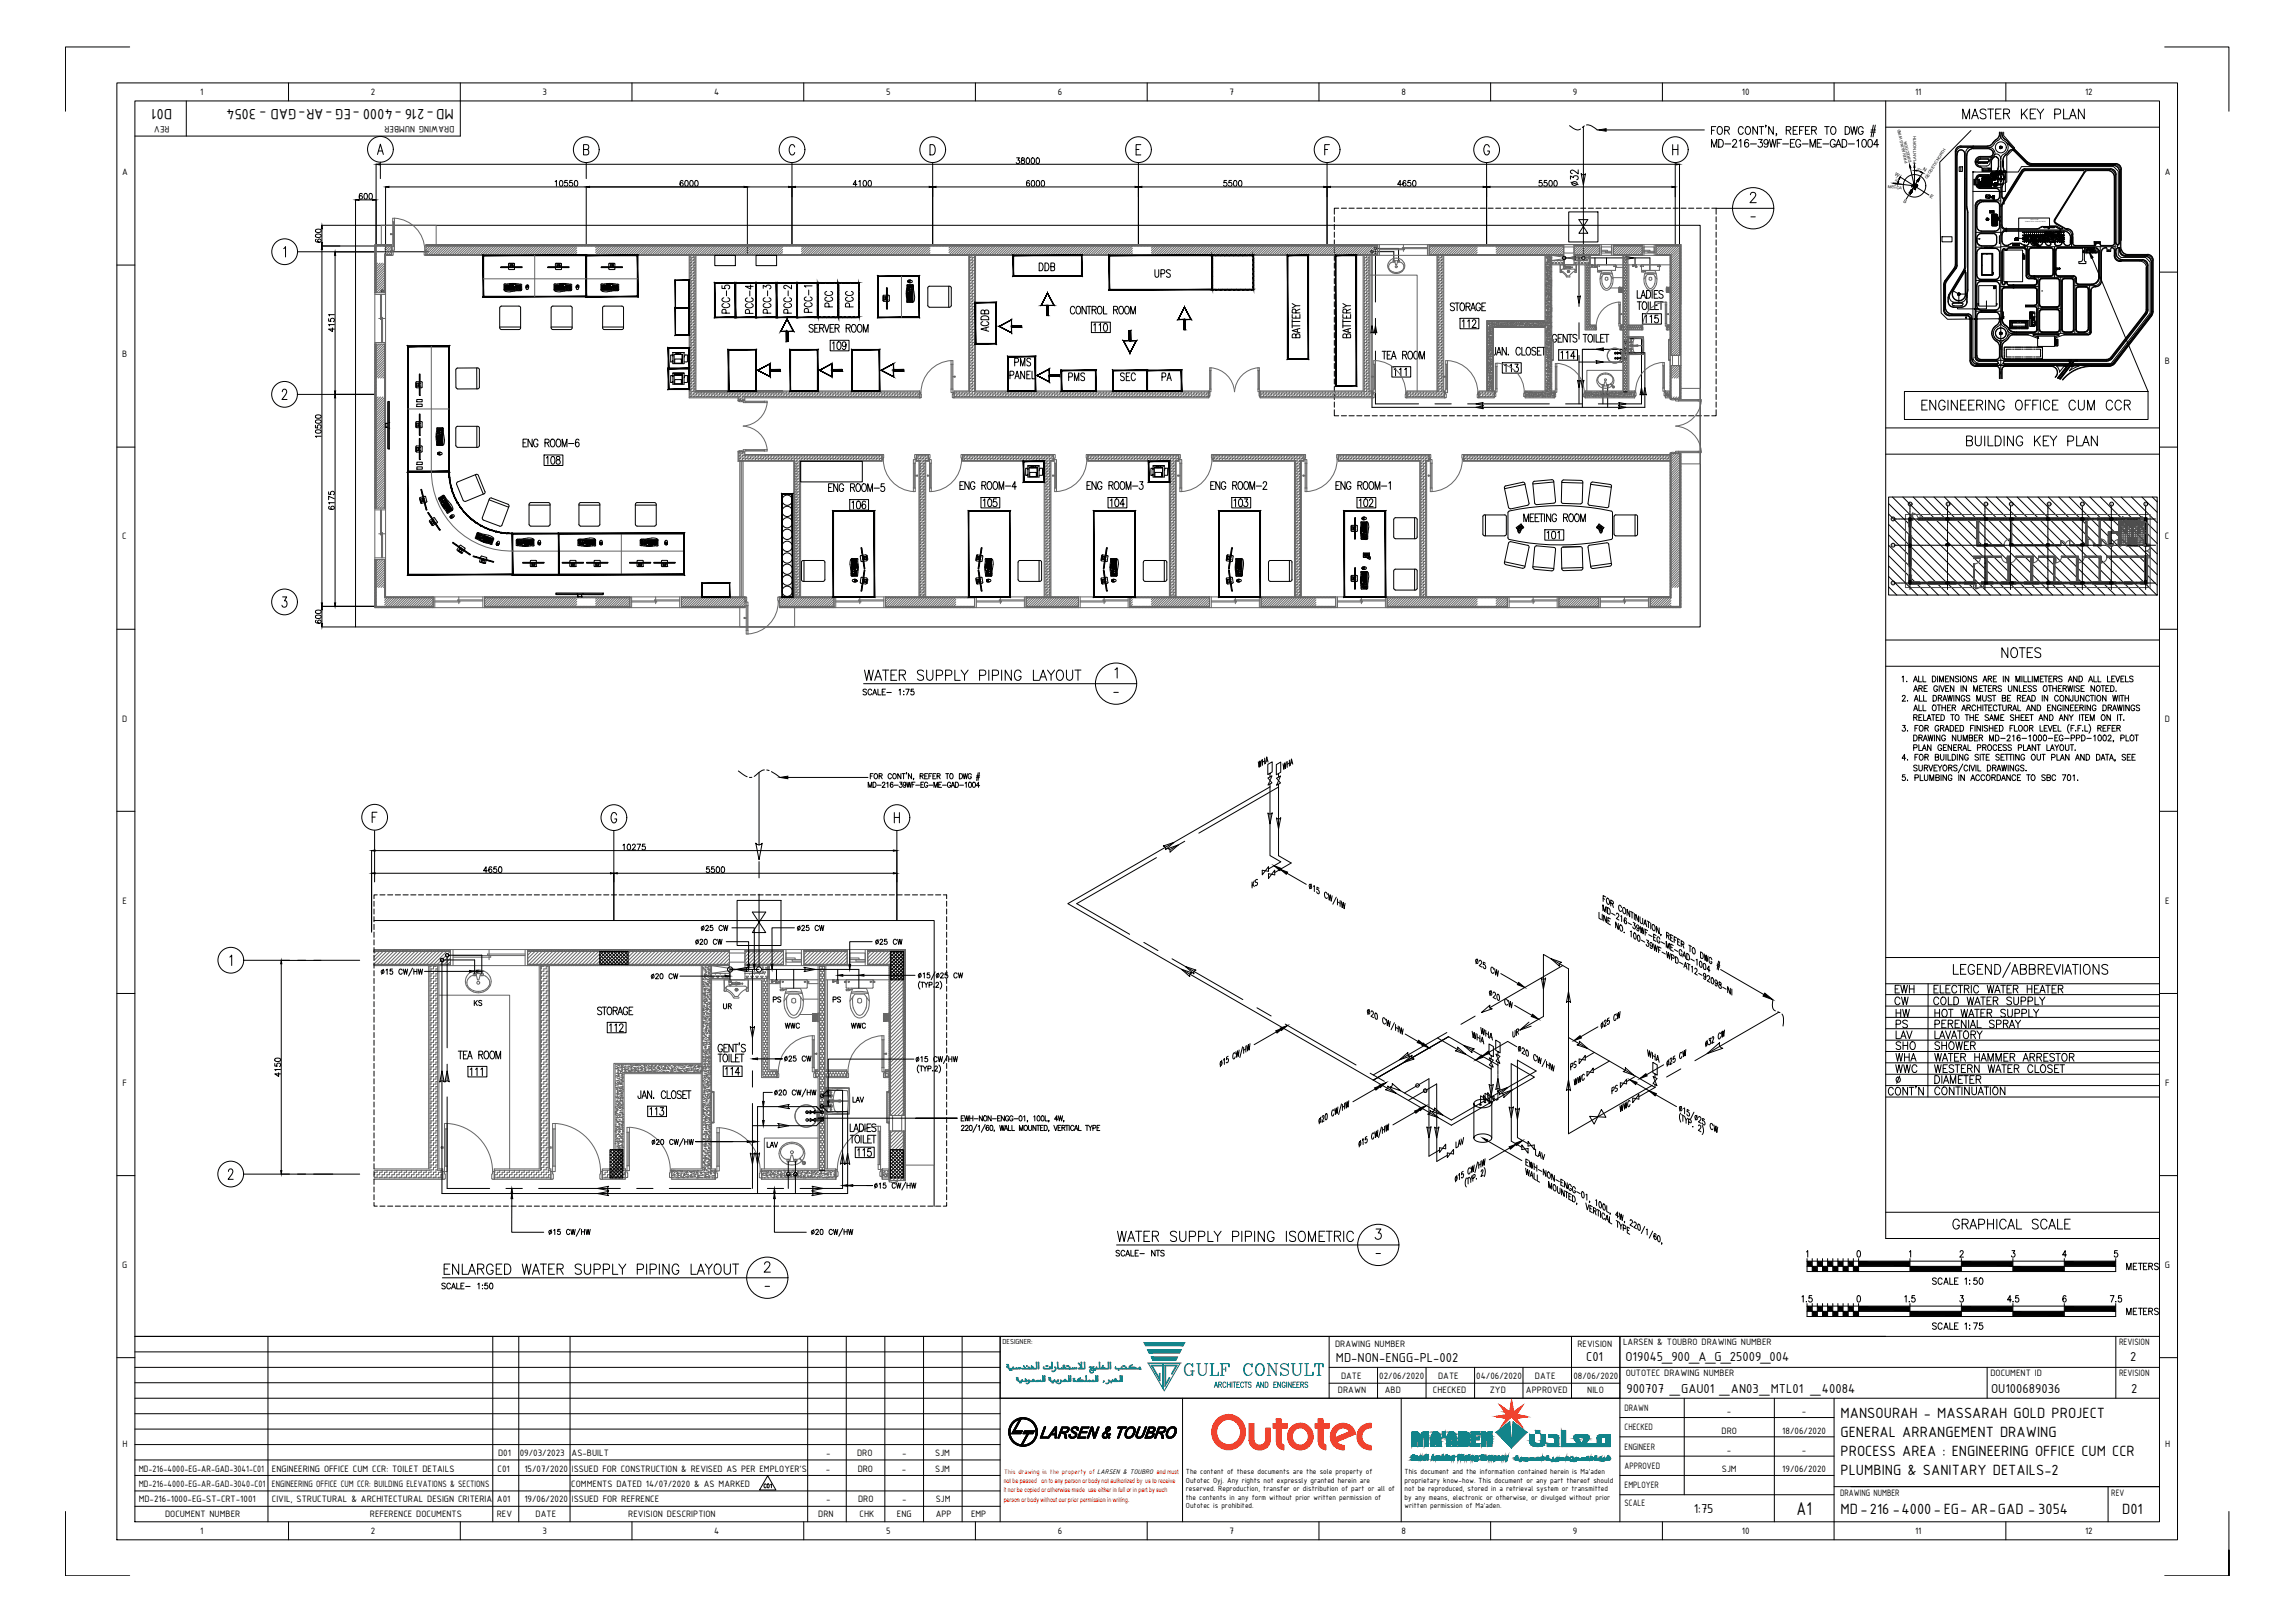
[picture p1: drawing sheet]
<svg xmlns="http://www.w3.org/2000/svg" width="841mm" height="594mm" viewBox="0 0 841 594" stroke-linecap="round" stroke-linejoin="round" font-family="sans-serif">
<defs><g id="words">
<text font-size="8.4" fill="#1344ae" x="432.9" y="505.2">GULF CONSULT</text>
<g font-size="7.5">
<text x="315.7" y="250.5">WATER SUPPLY PIPING LAYOUT</text>
<text x="161.6" y="468.1">ENLARGED WATER SUPPLY PIPING LAYOUT</text>
</g>
<text font-size="7.3" x="658.4" y="554.8">A1</text>
<g font-size="7.1">
<text x="717.9" y="44.8">MASTER KEY PLAN</text>
<text x="703.1" y="151.3">ENGINEERING OFFICE CUM CCR</text>
<text x="719.3" y="164.4">BUILDING KEY PLAN</text>
<text x="732.4" y="242">NOTES</text>
<text x="408.2" y="455.8">WATER SUPPLY PIPING ISOMETRIC</text>
<text x="714.4" y="451.2">GRAPHICAL SCALE</text>
</g>
<g font-size="6.6">
<text x="268.5" y="116.1" transform="rotate(-90 268.5 116.1)">PCC-5</text>
<text x="690.7" y="402.2">CONT'N</text>
</g>
<g font-size="6.2">
<text x="579.3" y="69.1" transform="rotate(-90 579.3 69.1)">32</text>
<text x="379.6" y="100.5">DDB</text>
<text x="421.9" y="102.7">UPS</text>
<text x="305.9" y="113.6" transform="rotate(-90 305.9 113.6)">PCC</text>
<text x="313.6" y="113.6" transform="rotate(-90 313.6 113.6)">PCC</text>
<text x="276.9" y="116.1" transform="rotate(-90 276.9 116.1)">PCC-4</text>
<text x="283.3" y="116.1" transform="rotate(-90 283.3 116.1)">PCC-3</text>
<text x="291" y="116.1" transform="rotate(-90 291 116.1)">PCC-2</text>
<text x="298.4" y="115.7" transform="rotate(-90 298.4 115.7)">PCC-1</text>
<text x="363.4" y="122.4" transform="rotate(-90 363.4 122.4)">ACDB</text>
<text x="399.7" y="122.4">110</text>
<text x="534.8" y="121">112</text>
<text x="303.7" y="129.1">109</text>
<text x="570.8" y="132.6">114</text>
<text x="390.5" y="140.8">PMS</text>
<text x="409.2" y="140.8">SEC</text>
<text x="424.7" y="140.8">PA</text>
<text x="190.5" y="164.7">ENG ROOM-6</text>
<text x="199" y="171.1">108</text>
<text x="302.3" y="181.3">ENG ROOM-5</text>
<text x="350.7" y="180.6">ENG ROOM-4</text>
<text x="397.2" y="180.6">ENG ROOM-3</text>
<text x="442.4" y="180.6">ENG ROOM-2</text>
<text x="488.2" y="180.6">ENG ROOM-1</text>
<text x="311.1" y="187.7">106</text>
<text x="359.1" y="186.6">105</text>
<text x="405.7" y="186.6">104</text>
<text x="450.8" y="186.6">103</text>
<text x="497.1" y="186.6">102</text>
<text x="693.2" y="364.8">EWH</text>
<text x="707.7" y="364.8">ELECTRIC WATER HEATER</text>
<text x="693.2" y="369.4">CW</text>
<text x="707.3" y="369.4">COLD WATER SUPPLY</text>
<text x="693.6" y="373.6">HW</text>
<text x="693.6" y="377.8">PS</text>
<text x="707.7" y="373.6">HOT WATER SUPPLY</text>
<text x="707.7" y="377.8">PERENIAL SPRAY</text>
<text x="693.6" y="381.7">LAV</text>
<text x="707.7" y="381.7">LAVATORY</text>
<text x="693.6" y="385.6">SHO</text>
<text x="693.6" y="389.8">WHA</text>
<text x="707.7" y="385.6">SHOWER</text>
<text x="707.7" y="389.8">WATER HAMMER ARRESTOR</text>
<text x="171.1" y="395.1">111</text>
<text x="264.6" y="395.1">114</text>
<text x="693.6" y="394.1">WWC</text>
<text x="707.7" y="394.1">WESTERN WATER CLOSET</text>
<text x="707.7" y="397.9">DIAMETER</text>
<text x="707.7" y="402.2">CONTINUATION</text>
<text x="237.1" y="409.6">113</text>
<text x="312.9" y="424.7">115</text>
</g>
<g font-size="6.2" fill="#666">
<text x="601.5" y="119.6">115</text>
<text x="550" y="137.6">113</text>
</g>
<g font-size="5.9">
<text x="63.1" y="39.8" transform="rotate(-180 63.1 39.8)">D01</text>
<text x="166.3" y="39.8" transform="rotate(-180 166.3 39.8)">MD-216 -4000 -EG -AR-GAD - 3054</text>
<text x="674.5" y="519.2">MANSOURAH - MASSARAH GOLD PROJECT</text>
<text x="674.5" y="526.3">GENERAL ARRANGEMENT DRAWING</text>
<text x="674.5" y="533.3">PROCESS AREA : ENGINEERING OFFICE CUM CCR</text>
<text x="674.5" y="540.4">PLUMBING &amp; SANITARY DETAILS-2</text>
<text x="674.5" y="554.5">MD-216 -4000-EG- AR-GAD - 3054</text>
<text x="777.7" y="554.5">D01</text>
</g>
<g font-size="5.7">
<text x="390.9" y="116.1">CONTROL ROOM</text>
<text x="778.2" y="466.4">METERS</text>
</g>
<g font-size="5.3">
<text x="461.8" y="326.3" transform="rotate(-90 461.8 326.3)">KS</text>
<text x="255.8" y="342.2">25 CW</text>
<text x="291" y="342.2">25 CW</text>
<text x="237.4" y="359.8">20 CW</text>
<text x="172.5" y="369.7">KS</text>
<text x="557.4" y="381" transform="rotate(-90 557.4 381)">UR</text>
<text x="578.6" y="393" transform="rotate(-90 578.6 393)">PS</text>
<text x="593.7" y="401.8" transform="rotate(-90 593.7 401.8)">PS</text>
<text x="311.5" y="405">LAV</text>
<text x="279.8" y="421.6">LAV</text>
<text x="407.8" y="461.4">SCALE- NTS</text>
<text x="160.5" y="473.4">SCALE- 1:50</text>
<text x="659" y="478">1.5</text>
<text x="696.7" y="478">1.5</text>
<text x="734.5" y="478">4.5</text>
<text x="772.2" y="478">7.5</text>
<text x="778.2" y="482.6">METERS</text>
</g>
<g font-size="5.1">
<text x="489.6" y="498.8">MD-NON-ENGG-PL-002</text>
<text x="581.2" y="498.4">C01</text>
<text x="595.7" y="498.4">O19045_900_A_G_25009_004</text>
<text x="780.7" y="498.4">2</text>
<text x="596" y="510.2">900707 _GAU01 _AN03_MTL01 _40084</text>
<text x="729.6" y="510.2">OU100689036</text>
<text x="781" y="510.2">2</text>
<text x="620.7" y="554.1">1:75</text>
</g>
<g font-size="4.9">
<text x="253.6" y="347.1">20 CW</text>
<text x="319.6" y="347.1">25 CW</text>
<text x="263.9" y="370.8">UR</text>
<text x="282.2" y="368.3">PS</text>
<text x="304.1" y="368.3">PS</text>
<text x="286.5" y="377.8">WWC</text>
<text x="310.8" y="377.8">WWC</text>
<text x="286.1" y="389.8">25 CW</text>
</g>
<text font-size="4.4" x="278.7" y="546.1">C01</text>
<g font-size="3.7">
<text x="73.4" y="34.8">1</text>
<text x="135.9" y="34.8">2</text>
<text x="198.8" y="34.7">3</text>
<text x="261.7" y="34.8">4</text>
<text x="324.7" y="34.7">5</text>
<text x="387.7" y="34.8">6</text>
<text x="450.6" y="34.8">7</text>
<text x="513.5" y="34.8">8</text>
<text x="576.4" y="34.7">9</text>
<text x="638.3" y="34.8">10</text>
<text x="701.8" y="34.8">11</text>
<text x="764.1" y="34.8">12</text>
<text x="62.1" y="46.3" transform="rotate(-180 62.1 46.3)">REV</text>
<text x="166.5" y="46.3" transform="rotate(-180 166.5 46.3)">DRAWING NUMBER</text>
<text x="44.7" y="64.2">A</text>
<text x="793.3" y="64.2">A</text>
<text x="44.8" y="130.9">B</text>
<text x="793.4" y="133.4">B</text>
<text x="44.8" y="197.6">C</text>
<text x="793.4" y="197.6">C</text>
<text x="44.7" y="264.3">D</text>
<text x="793.3" y="264.3">D</text>
<text x="44.9" y="331">E</text>
<text x="793.4" y="331">E</text>
<text x="44.9" y="397.7">F</text>
<text x="793.5" y="397.7">F</text>
<text x="44.8" y="464.4">G</text>
<text x="793.4" y="464.4">G</text>
<text x="489.3" y="493.3">DRAWING NUMBER</text>
<text x="578.1" y="493.3">REVISION</text>
<text x="594.8" y="492.8">LARSEN &amp; TOUBRO DRAWING NUMBER</text>
<text x="776.5" y="492.8">REVISION</text>
<text x="491.4" y="505">DATE</text>
<text x="505.4" y="505">02/06/2020</text>
<text x="527" y="505">DATE</text>
<text x="541" y="505">04/06/2020</text>
<text x="562.5" y="505">DATE</text>
<text x="576.6" y="505">08/06/2020</text>
<text x="595.7" y="504.1">OUTOTEC DRAWING NUMBER</text>
<text x="729.4" y="504.1">DOCUMENT ID</text>
<text x="776.5" y="504.1">REVISION</text>
<text x="490.3" y="510.3">DRAWN</text>
<text x="507.5" y="510.1">ABD</text>
<text x="525.1" y="510.3">CHECKED</text>
<text x="546" y="510.1">ZYD</text>
<text x="559.2" y="510.3">APPROVED</text>
<text x="581.6" y="510.1">NILO</text>
<text x="595.3" y="516.8">DRAWN</text>
<text x="632.9" y="518">-</text>
<text x="660.3" y="518">-</text>
<text x="595.3" y="523.9">CHECKED</text>
<text x="630.9" y="525.1">DRO</text>
<text x="653.1" y="525.1">18/06/2020</text>
<text x="44.9" y="530.1">H</text>
<text x="182.5" y="533.2">D01</text>
<text x="190.4" y="533.2">09/03/2023</text>
<text x="209.5" y="533.2">AS-BUILT</text>
<text x="302.8" y="533.2">-</text>
<text x="314.1" y="533.2">DRO</text>
<text x="330.6" y="533.2">-</text>
<text x="342.7" y="533.2">SJM</text>
<text x="595.3" y="531">ENGINEER</text>
<text x="632.9" y="532.1">-</text>
<text x="660.3" y="532.1">-</text>
<text x="793.4" y="530.1">H</text>
<text x="50.8" y="539">MD-216-4000-EG-AR-GAD-3041-C01</text>
<text x="99.6" y="539">ENGINEERING OFFICE CUM CCR: TOILET DETAILS</text>
<text x="182.3" y="539">C01</text>
<text x="192.2" y="539">15/07/2020</text>
<text x="209.5" y="539">ISSUED FOR CONSTRUCTION &amp; REVISED AS PER EMPLOYER'S</text>
<text x="302.6" y="539">-</text>
<text x="314.3" y="539">DRO</text>
<text x="330.5" y="539">-</text>
<text x="342.7" y="539">SJM</text>
<text x="595.3" y="538">APPROVED</text>
<text x="631" y="539.2">SJM</text>
<text x="653.1" y="539.2">19/06/2020</text>
<text x="50.8" y="544.6">MD-216-4000-EG-AR-GAD-3040-C01</text>
<text x="99.6" y="544.6">ENGINEERING OFFICE CUM CCR: BUILDING ELEVATIONS &amp; SECTIONS</text>
<text x="209.4" y="544.6">COMMENTS DATED 14/07/2020 &amp; AS MARKED</text>
<text x="595.3" y="545.1">EMPLOYER</text>
<text x="50.8" y="550.3">MD-216-1000-EG-ST-CRT-1001</text>
<text x="99.6" y="550.3">CIVIL, STRUCTURAL &amp; ARCHITECTURAL DESIGN CRITERIA</text>
<text x="182.1" y="550.3">A01</text>
<text x="192.2" y="550.3">19/06/2020</text>
<text x="209.5" y="550.3">ISSUED FOR REFRENCE</text>
<text x="302.7" y="550.3">-</text>
<text x="314.5" y="550.3">DRO</text>
<text x="330.7" y="550.3">-</text>
<text x="342.9" y="550.3">SJM</text>
<text x="595.3" y="551.6">SCALE</text>
<text x="674.3" y="548">DRAWING NUMBER</text>
<text x="773.7" y="548">REV</text>
<text x="60.5" y="555.7">DOCUMENT NUMBER</text>
<text x="135.6" y="555.7">REFERENCE DOCUMENTS</text>
<text x="182" y="555.7">REV</text>
<text x="196.3" y="555.7">DATE</text>
<text x="230.2" y="555.7">REVISION DESCRIPTION</text>
<text x="299.9" y="555.7">DRN</text>
<text x="315" y="555.7">CHK</text>
<text x="328.7" y="555.7">ENG</text>
<text x="342.9" y="555.7">APP</text>
<text x="355.8" y="555.7">EMP</text>
<text x="73.4" y="561.7">1</text>
<text x="135.9" y="561.8">2</text>
<text x="198.8" y="561.7">3</text>
<text x="261.7" y="561.7">4</text>
<text x="324.7" y="561.7">5</text>
<text x="387.7" y="561.8">6</text>
<text x="450.6" y="561.7">7</text>
<text x="513.5" y="561.7">8</text>
<text x="576.4" y="561.9">9</text>
<text x="638.3" y="561.7">10</text>
<text x="701.8" y="561.7">11</text>
<text x="764.1" y="561.8">12</text>
</g>
<g font-size="2.9">
<text x="367.4" y="492.3">DESIGNER:</text>
<text x="434.6" y="539.9">The content of these documents are the sole property of</text>
<text x="514.7" y="539.9">This document and the information contained herein is Ma'aden</text>
<text x="434.6" y="543.1">Outotec Oyj. Any rights not expressly granted herein are</text>
<text x="514.7" y="543.1">proprietary know-how. This document or any part thereof should</text>
<text x="434.6" y="546.2">reserved. Reproduction, transfer or distribution of part or all of</text>
<text x="434.6" y="549.4">the contents in any form without prior written permission of</text>
<text x="514.7" y="546.2">not be reproduced, stored in a retrieval system or transmitted</text>
<text x="514.7" y="549.4">by any means, electronic or otherwise, or divulged without prior</text>
<text x="434.6" y="552.5">Outotec is prohibited.</text>
<text x="514.7" y="552.5">written permission of Ma'aden.</text>
</g>
<g font-size="2.6">
<text x="731.3" y="64.9">TB</text>
<text x="724.3" y="67.7">A</text>
<text x="724.3" y="68.1">4</text>
<text x="724.3" y="68.4">5</text>
<text x="724.6" y="67.7">B</text>
<text x="725" y="66.7">1</text>
<text x="725" y="67.7">3</text>
<text x="725.3" y="66.3">C</text>
<text x="725.7" y="66.3">D</text>
<text x="726.4" y="66.3">E</text>
<text x="640.3" y="80.8">-</text>
<text x="740.5" y="88.5">UP</text>
<text x="744" y="88.5" transform="rotate(-90 744 88.5)">10</text>
<text x="744.4" y="87.8">14</text>
<text x="745.8" y="88.9">3</text>
<text x="747.2" y="87.8">2</text>
<text x="749.3" y="88.9">20</text>
<text x="749.3" y="87.8">22</text>
<text x="752.1" y="88.9" transform="rotate(-90 752.1 88.9)">UP</text>
<text x="754.9" y="88.9" transform="rotate(-90 754.9 88.9)">UP</text>
<text x="407.1" y="254.7">-</text>
<text x="503.1" y="460.4">-</text>
<text x="279" y="472.4">-</text>
</g>
<text font-size="2.6" fill="#808080" x="732.7" y="64.6">TB</text>
<text font-size="2.6" fill="#f00" x="367.9" y="539.7">This drawing is the property of LARSEN &amp; TOUBRO and must</text>
<g font-size="2.4" fill="#f00">
<text x="367.8" y="543.2">not be passed on to any person or body not authorized by us to receive</text>
<text x="367.8" y="546.5">it nor be copied or otherwise made use either in full or in part by such</text>
<text x="367.8" y="550">person or body without our prior permission in writing.</text>
</g>
<g font-size="1.8">
<text x="694.3" y="64.3" transform="rotate(32 694.3 64.3)">W</text>
<text x="704.5" y="62.3" transform="rotate(32 704.5 62.3)">N</text>
<text x="697.3" y="74" transform="rotate(32 697.3 74)">S</text>
<text x="707" y="72.3" transform="rotate(32 707 72.3)">E</text>
</g>
<g font-size="1.4">
<text x="699.1" y="59.6" transform="rotate(-103 699.1 59.6)">PREVAILING WIND</text>
<text x="700.4" y="59.3" transform="rotate(-103 700.4 59.3)">DIRECTION</text>
<text x="702.2" y="59.9" transform="rotate(-90 702.2 59.9)">PLANT NORTH</text>
<text x="706.3" y="65.6" transform="rotate(-58 706.3 65.6)">GEODETIC NORTH</text>
<text x="691.8" y="68.7" transform="rotate(7 691.8 68.7)">MECCA</text>
</g>
<g font-size="1.3">
<text x="702.4" y="62.2" transform="rotate(16 702.4 62.2)">32°</text>
<text x="695.3" y="66.8" transform="rotate(-71 695.3 66.8)">25°</text>
</g>
<g font-size="1">
<text x="699.7" y="185">A</text>
<text x="713.6" y="185">B</text>
<text x="727.5" y="185">C</text>
<text x="736.8" y="185">D</text>
<text x="750.7" y="185">E</text>
<text x="762.8" y="185">F</text>
<text x="773.6" y="185">G</text>
<text x="786.1" y="185">H</text>
<text x="693.5" y="190.4">1</text>
<text x="693.5" y="200">2</text>
<text x="693.5" y="213.9">3</text>
</g>
<g font-size=".6">
<text x="723.3" y="62.9">S01</text>
<text x="742.1" y="81.2">(COMPACTED &amp; LEVELED EARTH)</text>
<text x="744.1" y="80.5">OPEN STORE</text>
<text x="723" y="131.3">S11</text>
<text x="724.4" y="132.8">S10</text>
</g>
</g></defs>
<!-- layer: AN-GRID-CIRCLE -->
<g fill="none" stroke="#000" stroke-width=".37">
<circle cx="139.4" cy="54.7" r="4.7"/>
<circle cx="214.8" cy="54.8" r="4.7"/>
<circle cx="290.2" cy="54.8" r="4.7"/>
<circle cx="341.8" cy="54.8" r="4.7"/>
<circle cx="417.2" cy="54.8" r="4.7"/>
<circle cx="486.3" cy="54.8" r="4.7"/>
<circle cx="544.8" cy="54.8" r="4.7"/>
<circle cx="613.9" cy="54.8" r="4.7"/>
<circle cx="104.3" cy="92.2" r="4.7"/>
<circle cx="104.3" cy="144.4" r="4.7"/>
<circle cx="104.3" cy="220.5" r="4.7"/>
<circle cx="137.3" cy="299.3" r="4.7"/>
<circle cx="225" cy="299.5" r="4.7"/>
<circle cx="328.7" cy="299.5" r="4.7"/>
<circle cx="84.6" cy="351.7" r="4.7"/>
<circle cx="84.5" cy="430" r="4.7"/>
</g>
<!-- layer: AR-GRID-TEXT -->
<g fill="none" stroke="#000" stroke-width=".37">
<path d="M138.3 56.6l1.1-3.8 1.1 3.8M138.7 55.3h1.4M213.9 54.8h1.2a.92 .92 0 0 0 .7-.9 .92 .92 0 0 0-.7-.9h-1.2v3.7h1.2l.4-.1 .3-.6a.98 .98 0 0 0-.7-1.2M291.2 53.9a.93 .93 0 0 0-.9-1 .93 .93 0 0 0-.9 1v2a.93 .93 0 0 0 .9 .9 .93 .93 0 0 0 .9-.9M340.8 53h1a2.31 2.31 0 0 1 0 3.7h-1zM416.3 54.8h1.1M418.1 53h-1.8v3.7h1.8M485.5 54.8h1M487.2 53h-1.7v3.7M545.8 53.9a.96 .96 0 0 0-1.5-.8 2.62 2.62 0 0 0 .3 3.6 1.1 1.1 0 0 0 1.2-1.4h-.7M613 54.8h1.9M613 53v3.7"/>
<path d="M614.9 53v3.7M104 91.1l.6-.7v3.7M103.4 143.5v-.2a.85 .85 0 0 1 1.1-.7l.4 .3 .2 .8-1.8 2.6h1.9M103.6 218.6h1.5l-.8 1.5a1.1 1.1 0 0 1 .8 1.5 1.1 1.1 0 0 1-1.7 .5l-.1-.4M136.4 299.3h1.1M138.2 297.5h-1.8v3.8M226 298.5a.93 .93 0 0 0-1.5-.7 2.62 2.62 0 0 0 .2 3.6 1.11 1.11 0 0 0 1.3-1.5h-.7M327.7 297.6v3.8M327.7 299.4h1.9M329.6 297.6v3.8M84.2 350.5l.7-.7v3.8M83.7 429.1v-.2a.85 .85 0 0 1 1.1-.8l.4 .4 .1 .7-1.7 2.7h1.9"/>
</g>
<!-- layer: AN-DIMS -->
<g fill="none" stroke="#000" stroke-width=".37">
<path d="M372.6 57.8h1l-.6 .8a.66 .66 0 0 1 .5 1.1 .66 .66 0 0 1-1.1-.2M374.4 57.9v.6a.86 .86 0 0 1 .9 .4 .86 .86 0 0 1 0 .9l-.7 .2a.7 .7 0 0 1-.4-.9 .7 .7 0 0 1 .9-.5l.3-.3-.1-.4zM376.3 57.9l.3-.1a1.16 1.16 0 0 1 .7 1.1 1.16 1.16 0 0 1-.7 1.1l-.3-.2-.3-.8zM378.1 57.9l.3-.1a1.16 1.16 0 0 1 .7 1.1 1.16 1.16 0 0 1-.7 1.1l-.3-.2-.2-.8zM379.9 57.9l.3-.1a1.14 1.14 0 0 1 .8 1.1 1.14 1.14 0 0 1-.8 1.1l-.5-1zM130.3 73.2v9.3h-12.3M131.6 73.2h5M132.7 71.1v-.2a1.05 1.05 0 0 0-1.2 .8 1.05 1.05 0 0 0 .7 1.3 .62 .62 0 0 0 .7-.6 .62 .62 0 0 0-.6-.7 .62 .62 0 0 0-.7 .5M133.6 70.9l.3-.1a1.13 1.13 0 0 1 .8 1.1 1.13 1.13 0 0 1-.8 1.1l-.3-.1-.2-.8zM135.5 70.9l.2-.1a1.13 1.13 0 0 1 .8 1.1 1.13 1.13 0 0 1-.8 1.1l-.2-.1-.3-.8zM137.8 60.2v29.9h-19.8M139.1 60.2h475.1"/>
<path d="M141.3 68.5v25M142.5 68.5h146.5M203.4 66.5l.5-.4v2.1M205.3 66.2l.3-.1a1.13 1.13 0 0 1 .7 1.1 1.13 1.13 0 0 1-.7 1l-.3-.1-.3-.8zM207.9 66.1h-.9l-.1 .9a.69 .69 0 0 1 1 0 .69 .69 0 0 1-.1 1 .69 .69 0 0 1-1-.2M209.7 66.1h-.9l-.1 .9a.69 .69 0 0 1 1.1 0 .69 .69 0 0 1-.2 1 .69 .69 0 0 1-1-.2M210.7 66.2l.3-.1a1.13 1.13 0 0 1 .7 1.1 1.13 1.13 0 0 1-.7 1l-.3-.1-.2-.8zM214.8 68.5v21.1M250.3 66.4l-.1-.2a1.02 1.02 0 0 0-1.2 .8 1.02 1.02 0 0 0 .8 1.2 .61 .61 0 0 0 .6-.5 .61 .61 0 0 0-.5-.7 .61 .61 0 0 0-.7 .5M251.2 66.2l.3-.1a1.13 1.13 0 0 1 .7 1.1 1.13 1.13 0 0 1-.7 1l-.3-.1-.3-.8zM253 66.2l.3-.1a1.13 1.13 0 0 1 .7 1.1 1.13 1.13 0 0 1-.7 1l-.3-.1-.2-.8zM254.8 66.2l.3-.1a1.13 1.13 0 0 1 .8 1.1 1.13 1.13 0 0 1-.8 1l-.3-.1-.2-.8z"/>
<path d="M273.9 68.5v25M290.2 68.5v21.1M291.5 68.5h49M314 67.5h-1.3l.8-1.4v2.1M314.7 66.5l.5-.4v2.1M316.6 66.2a1.02 1.02 0 0 1 1.1 .8 1.02 1.02 0 0 1-.7 1.2l-.4-.1-.3-.8zM318.4 66.2l.2-.1a1.13 1.13 0 0 1 .8 1.1 1.13 1.13 0 0 1-.8 1l-.5-.9zM341.8 68.5v21.1M343 68.5h73M377.3 66.4l-.1-.2a1.02 1.02 0 0 0-1.2 .8 1.02 1.02 0 0 0 .7 1.2 .61 .61 0 0 0 .7-.5 .61 .61 0 0 0-.6-.7 .61 .61 0 0 0-.6 .5M378.1 66.2l.3-.1a1.13 1.13 0 0 1 .8 1.1 1.13 1.13 0 0 1-.8 1l-.3-.1-.2-.8zM380 66.2l.3-.1a1.13 1.13 0 0 1 .7 1.1 1.13 1.13 0 0 1-.7 1l-.3-.1-.3-.8z"/>
<path d="M381.8 66.2l.3-.1a1.13 1.13 0 0 1 .7 1.1 1.13 1.13 0 0 1-.7 1l-.3-.1-.3-.8zM417.2 68.5v21.1M418.5 68.5h66.6M449.5 66.1h-.9l-.1 .9a.7 .7 0 0 1 1 .1 .7 .7 0 0 1-.1 1 .7 .7 0 0 1-1-.3M451.3 66.1h-.9l-.1 .9a.68 .68 0 0 1 1 .1 .68 .68 0 0 1-.1 1 .68 .68 0 0 1-1-.3M452.3 66.2l.3-.1a1.13 1.13 0 0 1 .7 1.1 1.13 1.13 0 0 1-.7 1l-.5-.4-.1-.5zM454.1 66.2l.3-.1a1.13 1.13 0 0 1 .7 1.1 1.13 1.13 0 0 1-.7 1l-.5-.4-.1-.5zM486.3 68.5v21.1M487.6 68.5h55.9M513.6 67.5h-1.4l.9-1.4v2.1M515.2 66.4l-.1-.2a1.02 1.02 0 0 0-1.2 .8 1.02 1.02 0 0 0 .7 1.2 .61 .61 0 0 0 .7-.5 .61 .61 0 0 0-.5-.7 .61 .61 0 0 0-.7 .5M516.9 66.1h-.9l-.1 .9a.69 .69 0 0 1 1 0 .69 .69 0 0 1-.1 1 .69 .69 0 0 1-1-.2"/>
<path d="M517.9 66.2l.3-.1a1.13 1.13 0 0 1 .7 1.1 1.13 1.13 0 0 1-.7 1l-.5-.4-.1-.5zM544.8 68.5v21.1M546 68.5h66.7M565 66.1h-.9l-.1 .9a.69 .69 0 0 1 1.1 0 .69 .69 0 0 1-.2 1 .69 .69 0 0 1-.9-.2M566.8 66.1h-.9v.9a.69 .69 0 0 1 1 0 .69 .69 0 0 1-.1 1 .69 .69 0 0 1-1-.2M567.8 66.2l.3-.1a1.11 1.11 0 0 1 .8 1.1 1.11 1.11 0 0 1-.8 1l-.5-.9zM569.7 66.2a1.02 1.02 0 0 1 1.1 .8 1.02 1.02 0 0 1-.7 1.2l-.6-.4zM613.9 68.5v21.1M615.5 60.2v29.9M109 92.2h48M115.7 86a1.04 1.04 0 0 1 1.2-.4 1.04 1.04 0 0 1 .7 1.1 1.04 1.04 0 0 1-1.3 .4 1.04 1.04 0 0 1-.6-1.1zM115.7 84.2l.8-.3 1.1 .3a1.02 1.02 0 0 1-.8 1.1 1.02 1.02 0 0 1-1.2-.7z"/>
<path d="M115.9 87.6l-.3 .4a1.16 1.16 0 0 0 1 .7 1.16 1.16 0 0 0 1.1-.6 .65 .65 0 0 0-.8-.6 .65 .65 0 0 0-.4 .9l.5 .3M118 83.8v5M118 91.3v129.5M122.8 93.5v49.7M344.3 93.5h149M120.4 116.7v.9l.9 .1a.68 .68 0 0 1 .1-1 .68 .68 0 0 1 1 .1 .68 .68 0 0 1-.3 1M122.5 118.9h-2.1l.4 .5M122.5 115.2h-2.1l.4 .5M121.8 120.1v1.4l-1.4-1h2.1M109 144.5h28.4M115.6 155.8v.9l.9 .1a.69 .69 0 0 1 0-1 .69 .69 0 0 1 1 .1 .69 .69 0 0 1-.2 1M115.7 157.7l1.1-.3 .8 .3 .1 .3a1.13 1.13 0 0 1-1 .7 1.13 1.13 0 0 1-1.1-.7z"/>
<path d="M115.7 154l1.1-.2 .8 .2 .1 .3a1.13 1.13 0 0 1-1 .7 1.13 1.13 0 0 1-1.1-.7zM115.7 152.2l1.1-.3 .8 .3 .1 .3a1.13 1.13 0 0 1-1 .7 1.13 1.13 0 0 1-1.1-.7zM117.7 159.8h-2.1l.4 .4M122.8 145.7v75.1M595 143.5h1.3M120.4 180.1v.9l.9 .1a.69 .69 0 0 1 0-1 .69 .69 0 0 1 1 .1 .69 .69 0 0 1-.2 1M120.7 185.5l-.3 .4a1.16 1.16 0 0 0 1.1 .7 1.16 1.16 0 0 0 1-.7 .62 .62 0 0 0-.6-.6 .62 .62 0 0 0-.6 .6 .62 .62 0 0 0 .5 .7M122.5 184.1h-2.1l.4 .5M122.5 182.7l-2.1-.9v1.2M522.8 218.6h89.2M115.7 225.5l1.1-.2 .8 .2 .1 .3a1.13 1.13 0 0 1-1 .7 1.13 1.13 0 0 1-1.1-.7zM115.7 223.7l1.1-.3 .8 .3 .1 .3a1.13 1.13 0 0 1-1 .7 1.13 1.13 0 0 1-1.1-.7z"/>
<path d="M115.9 227.2l-.2 .1a1.05 1.05 0 0 0 .8 1.1 1.05 1.05 0 0 0 1.2-.7 .61 .61 0 0 0-.8-.6 .61 .61 0 0 0-.2 1l.3 .2M118 222.1h19.8M118 223.3v5.1M118 229.6h12.3M136.2 311.5v29.9M137.4 311.5h190M137.4 319.8h86.3M178.6 318.9h-1.4l.9-1.4v2.1M180.2 317.8l-.1-.2a1.05 1.05 0 0 0-1.1 .8 1.05 1.05 0 0 0 .6 1.2 .62 .62 0 0 0 .7-.6 .62 .62 0 0 0-.5-.7 .62 .62 0 0 0-.7 .6M181.9 317.5h-.9l-.1 .9a.69 .69 0 0 1 1 0 .69 .69 0 0 1-.1 1 .69 .69 0 0 1-1-.2M183 317.6l.2-.1a1.13 1.13 0 0 1 .7 1 1.13 1.13 0 0 1-.7 1.1l-.5-.4v-.5zM224.9 319.8v17.2"/>
<path d="M226.2 319.8h101.2M228.3 309.6l.5-.4v2.1M230.1 309.3l.3-.1a1.13 1.13 0 0 1 .7 1 1.13 1.13 0 0 1-.7 1.1l-.6-.9zM231.8 309.7l.3-.5h.4l.3 .6-1.2 1.5h1.3M233.5 309.2h1.2l-.9 2.1M236.4 309.2h-.9l-.1 .9a.69 .69 0 0 1 1 0 .69 .69 0 0 1-.1 1 .69 .69 0 0 1-1-.2M259.9 317.5h-.9l-.1 .9a.69 .69 0 0 1 1 0 .69 .69 0 0 1-.1 1 .69 .69 0 0 1-1-.2M261.7 317.5h-.9l-.1 .9a.69 .69 0 0 1 1 0 .69 .69 0 0 1-.1 1 .69 .69 0 0 1-1-.2M262.7 317.6l.3-.1a1.13 1.13 0 0 1 .7 1 1.13 1.13 0 0 1-.7 1.1l-.3-.1-.2-.8zM264.5 317.6l.3-.1a1.11 1.11 0 0 1 .8 1 1.11 1.11 0 0 1-.8 1.1l-.5-.9zM328.7 311.5v25.5M469.3 318.5l9.4 5.4"/>
<path d="M103.1 351.8h14.5M103.1 353v75.8M550 356.6l6.3 3.7M469.4 377l-9.8 5.6M514.9 378.7l6.3 3.7M530.8 379.7l-27.6 15.9M555.1 368.2l6.3 3.7M585.6 376.1l-6.3 3.6M100.7 389.5v1h.9a.69 .69 0 0 1 0-1 .69 .69 0 0 1 1 .1 .69 .69 0 0 1-.2 1M100.8 387.8l1.1-.3 .8 .3 .1 .3a1.13 1.13 0 0 1-1 .7 1.13 1.13 0 0 1-1.1-.7zM102.1 392.9v1.4l-1.4-1h2.1M102.8 391.7h-2.1l.4 .4"/>
<path d="M505.6 397.9l-9.8 5.6M555.8 383.4l-3.3-2-9.3 5.4M599.6 396.8l14.8 8.5M609.7 390l-6.3 3.7M520.2 406.4l-9.8 5.6M555.5 419.2l-9.8 5.6M103.1 430h18.8M300.3 428.6h1.9M49.4 489.5h641.6"/>
<circle cx="140" cy="106.5" r=".4"/>
</g>
<g fill="#000" stroke="#000" stroke-width=".37">
<path d="M130.3 73.2l1.3-.2v.4zM136.6 73l1.2 .2-1.2 .2zM137.8 60.2l1.3-.2v.4zM141.3 68.5l1.2-.2v.4zM214.8 68.5l1.3-.2v.4zM272.7 68.3l1.2 .2-1.2 .2zM289 68.3l1.2 .2-1.2 .2zM290.2 68.5l1.3-.2v.4zM340.5 68.3l1.3 .2-1.3 .2zM341.8 68.5l1.2-.2v.4zM416 68.3l1.2 .2-1.2 .2zM417.2 68.5l1.3-.2v.4z"/>
<path d="M485.1 68.3l1.2 .2-1.2 .2zM486.3 68.5l1.3-.2v.4zM543.5 68.3l1.3 .2-1.3 .2zM544.8 68.5l1.2-.2v.4zM612.7 68.3l1.2 .2-1.2 .2zM614.2 60l1.3 .2-1.3 .2zM118 90.1l.2 1.2h-.4zM118 82.5l.2 1.3h-.4zM117.8 88.8h.4l-.2 1.3zM122.8 92.3l.2 1.2h-.4zM122.6 143.2h.4l-.2 1.3zM122.8 144.5l.2 1.2h-.4z"/>
<path d="M117.8 220.8h.4l-.2 1.3zM118 222.1l.2 1.2h-.4zM117.8 228.4h.4l-.2 1.2zM122.6 220.8h.4l-.2 1.3zM136.2 311.5l1.2-.2v.5zM136.2 319.8l1.2-.2v.5zM223.7 319.6l1.2 .2-1.2 .3zM224.9 319.8l1.3-.2v.5zM327.4 311.3l1.3 .2-1.3 .3zM327.4 319.6l1.3 .2-1.3 .3zM466.8 317l2.7 1.1-.5 .8zM469.2 318.4l2.6 1-.4 .8z"/>
<path d="M103.1 351.8l.2 1.2h-.4zM556.5 359.8l2.2 1.9-2.6-1zM467.5 377.5l2.7-1-2.2 1.8zM469.1 376.6l2.7-1-2.2 1.8zM561.6 371.5l2.2 1.8-2.6-1zM503.7 398.5l2.7-1.1-2.2 1.9zM505.4 397.5l2.6-1-2.2 1.8zM519.9 381l2.2 1.9-2.7-1zM521.5 382l2.2 1.8-2.7-1zM540.8 388.3l2.2-1.9 .5 .8zM543.2 386.8l2.2-1.8 .5 .8zM576.8 381.1l2.2-1.8 .5 .9z"/>
<path d="M597.2 395.4l2.7 1-.5 .8zM600.9 395.1l2.3-1.9 .4 .9zM518.4 406.9l2.7-1-2.2 1.8zM520 405.9l2.7-1-2.2 1.9zM555.3 418.7l2.7-1-2.2 1.8zM604.3 399.5l2.7 1.1-.5 .8zM102.9 428.8h.4l-.2 1.2zM553 420l2.7-1-2.2 1.9z"/>
</g>
<!-- layer: AN-ROOM NAME -->
<g fill="none" stroke="#000" stroke-width=".37">
<path d="M473.5 115.2v1.3h2.9v-1.3M473.5 119.4h2.9M473.5 117v1.5M473.5 118.7v1.4M473.5 117.7h2.9M473.5 111.2l1.4 .8M474.9 114.6l-.3-1.3-.9 .1-.2 1.2h2.9M474.9 115.7v.8M476.4 112h-1.5l-1.4 .8M476.4 113.2l-1.5 .7M492.1 115.2v1.3h2.8v-1.3M492.1 119.4h2.8"/>
<path d="M492.1 117.7h2.8M492.1 117v1.5M492.1 118.7v1.4M492.1 111.2l1.4 .8M493.5 114.6l-.2-1.2-.9-.1-.3 1.3h2.8M493.5 115.7v.8M494.9 112h-1.4l-1.4 .8M494.9 113.2l-1.4 .7M370.1 137.4l1.2-.1 .2-.4-.2-.8-1.2-.2v2.8M371.8 132.7l1.4-.3-.2-1.1-1.2-.1v2.8M371.9 138.7l.8-2.8 .8 2.8M372.2 137.8h1"/>
<path d="M374 134v-2.8l.8 2.8 .8-2.8v2.8M375.5 135.9v2.8l-1.5-2.8v2.8M376.3 137.3h.8M377.6 135.9h-1.3v2.8h1.3M377.7 131.6a.7 .7 0 0 0-.9-.4 .7 .7 0 0 0-.4 .9l.9 .6a.74 .74 0 0 1 .2 1.2 .74 .74 0 0 1-1.2-.3M378.2 135.9v2.8h1.2M474.9 122.8l.5-.5 .7 .1 .3 .4v.9h-2.9l.2-1.2 .4-.2 .7 .2 .1 1.2M475.4 120.6v1M476.4 120.3l-2.9 .8 2.9 .8M493.5 122.8l.5-.5 .7 .1 .2 .4v.9h-2.8l.1-1.2 .5-.2 .6 .2 .2 1.2M494 120.6v1M494.9 120.3l-2.8 .8 2.8 .8"/>
<path d="M462.3 278.4l-.3 2.3-.3-2-.3 2.3-.3-2M462.6 278.1v2.2M463.5 277.7v2.1M463.5 278.7l-.9 .5M464.5 278.5l-.6 .4M464.7 279.1l-.5-1.9-.5 2.5M471.4 279.1l-.3 2.3-.3-2-.3 2.4-.3-2M471.7 278.9v2.2M472.5 278.4v2.2M472.5 279.5l-.8 .4M473.6 279.2l-.6 .4M473.7 279.9l-.4-1.9-.5 2.4"/>
<path d="M587 374.8l.2-.1a.91 .91 0 0 1-.3 1.5l-.2-.6zM587.4 374.3l-.5 2.4M587.9 374.4l.2-.7 .4-.1v.7l-.7 1.8 .8-.5M589.7 372.8l-.6 .3v1l.4-.4a.83 .83 0 0 1 .3 .9 .83 .83 0 0 1-.7 .6l-.1-.2M592.3 371.9l-.2-.4a1.48 1.48 0 0 0-.4 2.3l.6-.8M593.7 370.5l-.3 2.3-.3-2-.3 2.4-.2-2M630.5 378.6l-.1-.3a1.46 1.46 0 0 0-.4 2.3l.5-.9M632 377.2l-.3 2.4-.3-2-.3 2.3-.3-2M447.4 388.8a.74 .74 0 0 1 .6 .8 .74 .74 0 0 1-.6 .7l-.3-.5zM447.7 388.3l-.5 2.4M448.4 388.3l.3-.6v2.2M450.1 386.9l-.6 .3-.1 1 .4-.5a.81 .81 0 0 1 .3 .9 .81 .81 0 0 1-.7 .6v-.1"/>
<path d="M452.7 385.9l-.3-.3a1.52 1.52 0 0 0-.3 2.3l.6-.8M454.1 384.6l-.3 2.3-.3-2-.3 2.3-.3-2M455.4 383.4l-1.1 3.9M455.7 383.6v2.2M456.6 383.1v2.2M456.6 384.2l-.9 .5M458.1 382.2l-.3 2.4-.3-2-.3 2.4-.3-2.1M578 394.7l-.2 2.4-.3-2-.3 2.3-.3-2M579.4 393.9l-.3 2.4-.2-2-.3 2.3-.3-2M580.6 393.8l-.2-.3a1.46 1.46 0 0 0-.3 2.2l.5-.8M611.1 388.7a.77 .77 0 0 1 .6 .7 .77 .77 0 0 1-.6 .8l-.3-.5zM611.4 388.2l-.5 2.3"/>
<path d="M612 388.3l.1-.5 .4-.3 .1 .7-.7 1.8 .8-.5M613.8 386.7l-.6 .4-.1 .9 .5-.4a.81 .81 0 0 1 .3 .9 .81 .81 0 0 1-.8 .6v-.2M616.4 385.8l-.2-.3a1.53 1.53 0 0 0-.4 2.2l.6-.8M617.8 384.4l-.3 2.3-.3-2-.2 2.4-.3-2M625.3 381.5a.77 .77 0 0 1 .5 .8 .77 .77 0 0 1-.5 .7l-.3-.5zM625.6 381l-.5 2.4M626.2 380.6l.7-.4-.4 1a.74 .74 0 0 1 .5 .8 .74 .74 0 0 1-.6 .7l-.3-.3M627.3 380.5l.2-.7 .4-.1 .1 .7-.7 1.8 .8-.5M483.6 409.8l.2-.2a.91 .91 0 0 1-.3 1.6l-.2-.7zM483.9 409.2l-.5 2.4M484.5 409.3l.1-.4 .4-.3 .1 .7-.7 1.7 .8-.4M485.9 408l.2-.1a1.58 1.58 0 0 1-.3 2.2l-.2-1.5z"/>
<path d="M488.9 406.8l-.2-.3a1.56 1.56 0 0 0-.4 2.3l.6-.9M490.3 405.4l-.3 2.4-.3-2-.3 2.3-.3-2M491.6 404.3l-1.1 3.9M491.9 404.5v2.2M492.7 404v2.2M492.7 405.1l-.8 .5M494.3 403.2l-.3 2.3-.3-2-.3 2.4-.3-2.1M498.2 418.2l.2-.1a.91 .91 0 0 1-.3 1.5l-.1-.6zM498.6 417.7l-.5 2.4M499.2 417.6l.3-.6v2.2M500.9 416.2l-.5 .4-.1 .9 .2-.3a.72 .72 0 0 1 .7 .7 .72 .72 0 0 1-.7 .7l-.3-.2M503.5 415.3l-.2-.3a1.52 1.52 0 0 0-.3 2.3l.5-.9"/>
<path d="M504.9 413.9l-.2 2.4-.3-2.1-.3 2.4-.3-2M506.3 412.8l-1.1 3.9M506.6 413v2.1M507.4 412.5v2.2M507.4 413.5l-.8 .5M508.9 411.6l-.3 2.4-.3-2-.3 2.3-.2-2M533.6 418.3v2.1l.7-.4M535.1 418.8l-.6 .3M535.3 419.4l-.5-1.9-.4 2.5M536.3 416.6l-.4 2.5-.5-1.9M594.8 404.4l-.3 2.4-.3-2.1-.3 2.4-.3-2M596.2 403.6l-.3 2.3-.3-2-.3 2.3-.3-1.9"/>
<path d="M597.4 403.4l-.2-.3a1.56 1.56 0 0 0-.4 2.3l.6-.8M533.6 431l.1-.1a.91 .91 0 0 1-.3 1.5l-.1-.6zM533.9 430.5l-.5 2.4M534.5 430.4l.3-.6v2.2M536.2 429l-.6 .4v.9l.4-.4a.83 .83 0 0 1 .3 .8 .83 .83 0 0 1-.7 .6l-.1-.1M537.4 431.4a3.4 3.4 0 0 0 0 3.3M538 431.5v2.1M538.4 431.2l-.8 .5M538.5 431.2l.5 .7v1.2M538.8 428l-.2-.2a1.48 1.48 0 0 0-.3 2.2l.5-.8M539.4 430.6l-.4 1.3M539.7 431.6l.8-.5v-.9l-.8 .3v2.1"/>
<path d="M540.2 426.7l-.3 2.4-.2-2.1-.3 2.4-.3-2M541 431.7v.2zM541.5 425.5l-1 4M541.9 425.8v2.1M542.7 425.3v2.2M542.7 426.3l-.8 .5M542.8 429.2l.2-.6 .4-.1v.6l-.7 1.8 .8-.4M543.9 427.7a3.2 3.2 0 0 1 0 3.3M544.2 424.4l-.3 2.4-.3-2.1-.3 2.4-.3-2"/>
</g>
<!-- layer: ST-AXIS -->
<g fill="none" stroke="#000" stroke-width=".37">
<path d="M139.4 59.4v6M214.8 59.6v5.8M290.2 59.6v12.5M341.8 59.6v12.5M417.2 59.6v12.5M486.3 59.6v12.5M544.8 59.6v12.5M613.9 59.6v12.5M137.3 304.2v18.8M224.9 304.2v18.8M328.7 304.2v18.8M89.3 351.7h16.8"/>
<path d="M109.1 351.7h2.9M115 351.7h16.8M89.2 430h16.9M109 430h3M114.9 430h16.9"/>
</g>
<!-- layer: 0 -->
<g fill="none" stroke="#000" stroke-width=".37">
<path d="M588.6 47.6h36M725.5 59.4l.1 .5M725.8 59.4v.5M726 59.4l.1 .5M726.3 59.4v.5M726.6 59.4v.5M726.8 59.4v.5M727.1 59.4v.5M727.3 59.4v.5M727.6 59.4l-.1 .5M727.8 59.4v.5M728.1 59.4l-.1 .5"/>
<path d="M489 79.4v1.9M490.6 76.3h-1.6v2.2M491.6 76.3h1.8M494.4 76.3h1.9M497.2 76.3h1.9M500 76.3h1.9M502.9 76.3h1.8M505.7 76.3h1.9M508.5 76.3h1.9M511.3 76.3h1.9M514.2 76.3h1.9M517 76.3h1.9"/>
<path d="M519.8 76.3h1.9M522.6 76.3h1.9M525.5 76.3h1.9M528.3 76.3h1.9M531.1 76.3h1.9M534 76.3h1.8M536.8 76.3h1.9M539.6 76.3h1.9M542.4 76.3h2M545.3 76.3h1.9M548.1 76.3h1.9M551 76.3h1.8"/>
<path d="M553.7 76.3h2M556.6 76.3h1.9M559.4 76.3h1.9M562.3 76.3h1.8M565.1 76.3h1.9M567.9 76.3h1.9M570.7 76.3h1.9M573.6 76.3h1.9M576.4 76.3h1.9M579.2 76.3h1.9M582.1 76.3h1.8M584.9 76.3h1.9"/>
<path d="M587.7 76.3h1.9M590.5 76.3h1.9M593.4 76.3h1.8M596.2 76.3h1.9M599 76.3h1.9M601.8 76.3h1.9M604.7 76.3h1.9M607.5 76.3h1.9M610.3 76.3h1.9M613.1 76.3h1.9M616 76.3h1.9M618.8 76.3h1.9"/>
<path d="M621.7 76.3h1.8M624.5 76.3h1.8M627.3 76.3h1.6v2.2M628.9 79.4v1.9M726.8 61.5v1.1M727.1 61.5v1.1M727.4 61.5v1.1M727.8 61.5l-.1 1.1M728.1 61.5v1.1M728.4 61.5v1.1M728.8 61.5l-.1 1.1M729 61.5l.1 1.1"/>
<path d="M729.3 61.5l.1 1.1M729.7 63.6h.1M729.7 63.5h.1M729.7 63.4h.1M729.8 63.6h.1M729.8 63.5h.1M730.7 67.7h.1M730.7 67.6h.1M730.7 67.5h.1M730.7 67.4h.1M730.7 67.3h.1M730.7 67.2h.1"/>
<path d="M730.7 67.8h.1M730.7 67.2h.9v.6h-.9zM730.7 67.7h.9M730.7 67.6h.9M730.7 67.5h.9M730.7 67.4h.9M730.7 67.3h.9M730.7 67.2h.9M730.7 67.2v.6M730.8 67.5l-.1 .1M730.8 67.5h-.1M730.8 67.3l-.1 .1"/>
<path d="M730.8 67.2v.6M730.8 67.5l.2 .1M730.8 67.7h.1M730.8 67.6h.1M730.8 67.5h.1M730.8 67.4h.1M730.8 67.3h.1M730.8 67.2h.1M730.8 67.8h.1M730.8 67.7h.7M730.8 67.3h.7v.4h-.7zM730.8 67.3v.2"/>
<path d="M730.8 67.5v.2M730.8 67.8h.6M730.8 67.3l.2 .2M730.8 67.2l.2 .2M730.9 67.8h.1M730.9 67.2h-.1M730.9 67.4l-.1 .1M730.9 67.2v.6M730.9 67.5l-.1 .1M730.9 67.2l-.2 .2M730.9 67.7h.1M730.9 67.6h.1"/>
<path d="M730.9 67.5h.1M730.9 67.4h.1M730.9 67.3h.1M730.9 67.2h.1M730.9 67.5l.1 .1M730.9 67.5v.1M730.9 67.3v.1M730.9 67.3l-.2 .2M731 67.2v.6M731 67.7h.1M731 67.6h.1M731 67.5h.1"/>
<path d="M731 67.4h.1M731 67.3h.1M731 67.2h.1M731 67.8h.1M731 67.5v.1M731 67.3v.1M731 67.3v.4M731 67.3h.5M731 67.2l.2 .2M731.1 67.2h-.1M731.1 67.7h.1M731.1 67.5l.1 .1"/>
<path d="M731.1 67.6h.1M731.1 67.5h.1M731.1 67.4h.1M731.1 67.3h.1M731.1 67.2h.1M731.1 67.8h.1M731.2 67.2v.6M731.2 67.2h-.1M731.2 67.5h.1M731.2 67.2l.3 .3M731.2 67.7h.1M731.2 67.6h.1"/>
<path d="M731.2 67.4h.1M731.2 67.3h.1M731.2 67.2h.1M731.2 67.8h.1M731.2 67.5v.1M731.3 67.7h.1M731.3 67.2v.6M731.3 67.6h.1M731.3 67.5h.1M731.3 67.4h.1M731.3 67.3h.1M731.3 67.2h.1"/>
<path d="M731.3 67.8h.1M731.3 67.2l-.6 .5M731.3 67.5l-.3 .3M731.3 67.3l.1 .1M731.3 67.3v.4v-.4M731.3 67.6v.2M731.3 67.5l.1 .1M731.4 67.7h.1M731.4 67.6h.1M731.4 67.5h.1M731.4 67.4h.1M731.4 67.3h.1"/>
<path d="M731.4 67.2h.1M731.4 67.8h.1M731.4 67.2v.1M731.4 67.5v.1M731.4 67.2v.6M731.5 67.7h.1M731.5 67.6h.1M731.5 67.5h.1M731.5 67.4h.1M731.5 67.3h.1M731.5 67.2h.1M731.5 67.8h.1"/>
<path d="M731.5 67.3v.4M731.5 67.2l-.7 .6M731.5 67.2v.1M731.5 67.3v.2M731.5 67.5v.2M731.5 67.2v.6M731.6 67.7h.1M731.5 67.4l.1 .1M731.5 67.2l-.5 .5M731.6 67.6h.1M731.6 67.5h.1M731.6 67.4h.1"/>
<path d="M731.6 67.3h.1M731.6 67.2h.1M731.6 67.8h.1M731.6 67.7h-.1M731.6 67.5l-.1 .1M731.6 67.5h-.1M731.6 67.2v.6M731.6 67.3l-.2 .2M731.6 67.5l-.2 .2M731.9 67.5h2.1v.3h-2.1zM734.1 72.5h.3v2.2h-.3zM489 82.2v1.9"/>
<path d="M489 85v1.9M489 87.9v1.9M489 90.7v1.9M489 93.5v1.9M489 96.4v1.8M489 99.2v1.9M628.9 82.2v1.9M628.9 85v1.9M628.9 87.9v1.9M628.9 90.7v1.9M628.9 93.5v1.9M628.9 96.4v1.8"/>
<path d="M628.9 99.2v1.9M725.2 87.5h.1M725.2 87.5l.1 .1M725.3 87.5h.1M725.3 87.6h.1M726.3 97.1h.1M726.3 97.2h.1M726.3 94.2h.1M726.3 93.1v3.9M726.3 93.1l3.8-.2v7.8h-3.8v-3.4M726.3 97.3v3.4v-3.4M726.3 97v-3.9v3.9"/>
<path d="M726.3 93.1h.1M726.3 92.9h.1M726.3 94.1v.1M726.4 92.9h3.7h-3.7M726.4 92.9l-.1 .2M726.4 93h.1M727.2 90.6h1v.2h-1zM727.2 90.8h.1M727.2 90.7h.1M727.3 90.8h.2M727.3 90.6h.2M727.3 90.8h.1"/>
<path d="M727.3 90.6h.1M727.9 90.8h.2zM727.9 90.6h.2zM728.1 93h.1M728.2 90.7h.1M728.2 90.6l.1 .2zM728.2 90.8h.1M728.2 90.6h.1M728.3 90.6v.2M728.3 90.8h.1M728.3 90.6h.1M729.1 90.6v.2"/>
<path d="M729.1 90.8h.2M729.1 90.6h.2M729.1 90.6h.9v.2h-.9zM729.1 90.8h.1M729.1 90.6h.1M729.8 90.8h.1M729.9 90.6h.1M730 90.6v.2M730 90.7h.1M730 90.6l.2 .2zM730 90.6h.1M730 90.8h.1"/>
<path d="M730.1 92.9v7.8v-7.8M730.2 90.8h.1M735.1 83.6h.3v1.3h-.3zM738.3 87.4v.1M738.3 87.4h.1M738.3 87.9h.1M738.3 87.3v.6h.9v-.6v.7h-.9v-.7h.9zM738.3 87.6h.9M738.3 87.5h.9M738.3 87.9h.9M738.3 87.8h.9M738.3 87.4h.9"/>
<path d="M738.3 87.3h.9M738.3 87.3l.1 .6M738.3 87.7h.9M738.3 87.3l.4 .5M738.4 87.9h.1M738.4 87.8h.1M738.4 87.7h.1M738.4 87.6h.1M738.4 87.5h.1M738.4 87.4h.1M738.4 87.3h.1M738.4 87.6l.1 .2"/>
<path d="M738.4 87.3v.1M738.4 87.5h.7M738.4 87.8h.7M738.4 87.4h.7v.5h-.7zM738.4 87.4v.2M738.4 87.6v.3M738.4 87.3v.6M738.4 87.7l.1 .1M738.4 87.5l.1 .1M738.4 87.3v.2M738.5 87.3v.6M738.5 87.3l.3 .3"/>
<path d="M738.5 87.9h.1M738.5 87.8h.1M738.5 87.7h.1M738.5 87.6h.1M738.5 87.5h.1M738.5 87.4h.1M738.5 87.3h.1M738.5 87.4v.1M738.5 87.6v.1M738.6 87.5v.3M738.6 87.4h.1M738.6 87.3v.6"/>
<path d="M738.6 87.5l-.3 .3M738.6 87.9h.1M738.6 87.8h.1M738.6 87.7h.1M738.6 87.6h.1M738.6 87.5h.1M738.6 87.3h.1M738.7 87.7v.1M738.7 87.5v.1M738.7 87.6h-.1M738.7 87.3l-.1 .1M738.7 87.3v.6"/>
<path d="M738.7 87.3l-.4 .3M738.7 87.9h.1M738.7 87.8h.1M738.7 87.7h.1M738.7 87.6h.1M738.7 87.5h.1M738.7 87.4h.1M738.7 87.3h.1M738.7 87.3v.1M738.7 87.6v.1M738.8 87.9h.1M738.8 87.8h.1"/>
<path d="M738.8 87.7h.1M738.8 87.6h.1M738.8 87.5h.1M738.8 87.4h.1M738.8 87.3h.1M738.8 87.3v.1M738.8 87.9h.2M738.8 87.3v.6M738.9 87.9h.1M738.9 87.8h-.1M738.9 87.6h-.1M738.9 87.5l-.5 .4"/>
<path d="M738.9 87.3l-.5 .5M738.9 87.8h.1M738.9 87.7h.1M738.9 87.6h.1M738.9 87.5h.1M738.9 87.4h.1M738.9 87.3h.1M738.9 87.4v.5v-.5M738.9 87.9h-.2M738.9 87.8l.3 .1M738.9 87.6l.1 .1M739 87.3v.6"/>
<path d="M739 87.5v.1M739 87.9h.1M739 87.8h.1M739 87.7h.1M739 87.6h.1M739 87.5h.1M739 87.4h.1M739 87.3h.1M739 87.4l.2 .2M739 87.5l.1 .3M739 87.3l-.1 .1M739.1 87.9h.1"/>
<path d="M739.1 87.8h.1M739.1 87.7h.1M739.1 87.6h.1M739.1 87.5h.1M739.1 87.4h.1M739.1 87.3h.1M739.1 87.8h-.1M739.1 87.6h-.1M739.1 87.3l-.6 .6M739.1 87.6v.1M739.1 87.4v.5M739.1 87.3v.6"/>
<path d="M739.1 87.4l-.4 .5M739.2 87.9h.1M739.2 87.8h.1M739.2 87.7l-.1 .1M739.2 87.7h.1M739.2 87.6h.1M739.2 87.5h.1M739.2 87.4h.1M739.2 87.3h.1M739.2 87.3l-.1 .1M739.2 87.8l-.1 .1M739.2 87.5l-.2 .2"/>
<path d="M739.2 87.3v.2M739.2 87.6v.3M741.1 85.1h.2zM741.8 86.2h9.1l-9 .1v2l9 .1h-9.1zM741.9 89.7h.2v1.5h-.2zM751.7 85.1h2.2v.9h-2.2zM752.4 85.1h.1M753.2 85.1h.1M753.1 85.1h.1M753.5 85.1h.3M753.8 85h-.3h.3M753.8 85.2h-.3h.3"/>
<path d="M753.8 85.1h-.3M753.8 85v.1M753.9 85.1h.8v.9h-.8zM753.9 85.1h.1M754.1 85.3h.1M754.3 85.1h.2M754.5 85h-.2h.2M754.5 85.2h-.2h.2M754.5 85.1h-.2M754.5 85v.1M754.9 85.1h.1M755.2 88.6l1.1 .1-.2-.1"/>
<path d="M755.2 88.5h1M755.8 86.1h.4zM756.1 87.7h.1M756.2 88.4h.1M756.2 86.2h.1M756.1 87h.1M756.1 88.4h.2M756.2 87.6h.1M756.2 86.9h.1M756.2 87.7h.1M756.2 87h.1M756.2 88.5h-1h1"/>
<path d="M763.4 92.5v.1M763.4 92h.1M763.4 92.1l.3 .2M763.4 92.3h-.1M763.4 92.4l.2 .1M763.6 91.9l-.1 .3M763.6 92.1l.1 .1M763.6 91.9l-.1 .4M763.6 92.4l.1 .1M763.6 92.2l-.2 .3M763.7 92.1h-.1M763.7 92.2l-.2 .3"/>
<path d="M764.1 90.9h4.4v1.8h-4.4zM489 102v1.9M489 104.8v1.9M489 107.7v1.8M489 110.5v1.9M489 113.3v1.9M489 116.1v1.9M489 119v1.9M628.9 102v1.9M628.9 104.8v1.9M628.9 107.7v1.8M628.9 110.5v1.9"/>
<path d="M628.9 113.3v1.9M628.9 116.1v1.9M628.9 119v1.9M720.4 116.1h.1M720.6 116.1h.1M721.7 116.7h1v.3h-1zM723.6 116.7h1v.3h-1zM723.6 113h1.6v.3h-1.6zM726.3 100.7h3.8h-3.8M727.9 110.2v2.9h-10.6v-.3M730.7 105h.1M730.6 105.2v.2z"/>
<path d="M730.6 105.6l.1 .1zM730.6 105.3h.1M730.7 105h-.1M730.7 105.3h.1M730.7 105.1h.1M730.7 105l-.1 .6M730.7 105l.2 .7zM730.8 105.6h.1M730.9 105.6h.1M731 105v.6M731 105.2l.1 .2zM731 105.3h.1"/>
<path d="M732.6 116.6h1.2v.3h-1.2zM736.8 117.7l.6 .6M737.4 119.4l-.6 .7M737.7 104.3h.3v1.3h-.3zM742.2 119.4l.7 .7M742.9 117.7l-.7 .6M743.9 114.4h.4zM743.9 116.3h.4M743.9 116.4l.4 .1M743.9 116.4h.1M743.9 116l.1 .3zM743.9 114.6l.1 1.1z"/>
<path d="M743.9 115.7l.1 .2zM743.9 114.4v1.9M744 116.5h.1M744 116.4h.1M744 116.4v.1M744 115.1h.1M744 116.1h.1M744 114.3l.2 .1zM744.1 116.5h.1M744.2 116.4v.1M744.2 116.3l-.3 .1M744.3 116.1h.1"/>
<path d="M744.3 116h.1M744.2 115.5l.1 .3zM744.2 114.7l.1 .8zM744.2 116.1h.1M744.2 115.9h.1M744.2 115.7h.1M744.2 115.1h.1M744.3 116.3h.1M744.3 114.4l.1 4.9h.4l-.5 .2h.7v-.7M744.3 114.4v1.9zM744.3 116.2h.1M744.3 114.4h.5z"/>
<path d="M744.4 117.2v1.7zM744.4 119v.2zM744.4 114.5h.1M744.4 114.9v2.3zM744.5 118.3h.1M744.5 116.1h.1M744.5 119.4h.2M744.5 114.3l.2 .1h-.2M744.5 117.2l.1 .3zM744.5 117.7h.1M744.5 115l.1 2.1zM744.5 116.2h.1"/>
<path d="M744.5 117.6l.1 .3zM744.7 118.3l.1 .7zM744.7 118.6h.1M744.7 118.3h.1M744.7 119.1h.1M744.7 119.3h.1M744.8 115.9v.7zM744.8 116.7v1.5zM744.8 117.5h.1M744.8 114.6v1.2zM744.8 116.3h.1M744.8 115.2h.1"/>
<path d="M744.8 119.2v.1M744.8 114.4v4.9v-4.9M744.8 114.4l.2 .4v-.5h-1.1v2M744.8 119.2h.1M744.9 114.7h.1M744.9 114.5h.1M745 118.9h.1M744.9 119.1h.1M745 118.8v.1M745 114.7l-.1 .1M745 118.8l-.2 .4M745 119.5h.1"/>
<path d="M745 119h.1M745 119.1h.1M745.1 119.3h.6M745.1 118.7h.6M745.1 118.1h.6M745.1 117.5h.6M745.3 116.2h.2v1.1h-.2zM745.4 100.9h.2v1.3h-.2zM745.7 118.8v.4M745.7 118.3v.1M745.7 117.7v.3M745.7 118.4v.2"/>
<path d="M748.2 106.6h.1M489 121.8v1.9M489 124.6v1.9M489 127.5v1.8M489 130.3v1.9M489 133.1v1.9M489 135.9v2M489 138.8v1.8M510.1 134.3h6.9v3.8h-6.9zM628.9 121.8v1.9M628.9 124.6v1.9M628.9 127.5v1.8"/>
<path d="M628.9 130.3v1.9M628.9 133.1v1.9M628.9 135.9v2M628.9 138.8v1.8M733.2 136.1v.9M746.7 123.9h.1M746.7 123.4h.1M746.7 123.4v.1M746.7 123.5h.1M746.7 123.4v.5M752.9 123.9h.1M752.9 123.4h.1"/>
<path d="M752.9 123.4v.1M752.9 123.5h.1M752.9 123.4v.5zM756.5 133.8l-.1 .3h1l.3-.4h-1.3l.1 .4M756.5 133.7h.1M756.5 134h.1M756.6 133.8h.6M756.6 134.1h.6M756.7 133.7h.8M756.7 134h.8M756.8 133.8h.1M756.8 133.9h.1"/>
<path d="M756.8 134h.1M756.9 133.8h.3M756.9 134h.3M757.3 133.8h.1M757.3 134.1h.1M757.5 133.8h.1M758.1 131.9l-.1 .3h.9l.2-.4h-1.1l.1 .4M758.1 131.8h.1M758.1 132.1h.1M758.2 131.9h.8M758.2 132.2h.1M758.3 131.8h.8"/>
<path d="M758.3 132.1h.6M758.4 132.1h.4M758.5 132.2h.3M758.8 134.1h.7M758.9 134h.5M758.9 133.8h.6M759 133.7h.4M759 133.8h.3M759 134h.3M759.3 133.7h.1M759.3 133.8h.1M759.3 134h.1"/>
<path d="M759.3 134.1h.1M759.5 133.7h.2M759.5 134h.2M759.7 133.8h.1M759.7 134.1h.1M759.7 133.9v.2v-.4h-.6l-.3 .4h.9M760.3 132.2h.4M760.4 131.9h.3M760.5 132.1h.1M760.5 131.8h.1M760.7 131.8h.1M760.7 132.1h.1"/>
<path d="M760.8 131.9h.3M760.8 132.2h.3M760.9 131.8h.1M760.9 132.1h.1M761.1 131.8h.2M761.1 132.1h.2M761.3 131.9v.3h-1l.2-.4h.8v.4M489 150.1v2.2h1.6M489 141.6v1.9M489 144.5v1.8M489 147.2v2M491.6 152.3h1.8"/>
<path d="M494.4 152.3h1.9M497.2 152.3h1.9M500 152.3h1.9M502.9 152.3h1.8M505.7 152.3h1.9M508.5 152.3h1.9M511.3 152.3h1.9M514.2 152.3h1.9M517 152.3h1.9M519.8 152.3h1.9M522.6 152.3h1.9M525.5 152.3h1.9"/>
<path d="M528.3 152.3h1.9M531.1 152.3h1.9M534 152.3h1.8M536.8 152.3h1.9M539.6 152.3h1.9M542.4 152.3h2M545.3 152.3h1.9M548.1 152.3h1.9M551 152.3h1.8M553.7 152.3h2M556.6 152.3h1.9M559.4 152.3h1.9"/>
<path d="M562.3 152.3h1.8M565.1 152.3h1.9M567.9 152.3h1.9M570.7 152.3h1.9M573.6 152.3h1.9M576.4 152.3h1.9M579.2 152.3h1.9M582.1 152.3h1.8M584.9 152.3h1.9M587.7 152.3h1.9M590.5 152.3h1.9M593.4 152.3h1.8"/>
<path d="M596.2 152.3h1.9M599 152.3h1.9M601.8 152.3h1.9M604.7 152.3h1.9M607.5 152.3h1.9M610.3 152.3h1.9M613.1 152.3h1.9M616 152.3h1.9M618.8 152.3h1.9M621.7 152.3h1.8M624.5 152.3h1.8M628.9 150.1v2.2h-1.6"/>
<path d="M628.9 141.6v1.9M628.9 144.5v1.8M628.9 147.2v2M566.1 194h7v3.8h-7zM288.7 284.7h29.4M137.1 330.1v1.8M137.1 332.9v1.9M137.1 335.7v1.9M137.1 338.6v1.9M138.2 327.8h-1.1v1.4M139.2 327.8h1.9M142.1 327.8h1.8"/>
<path d="M144.9 327.8h1.9M147.7 327.8h1.9M150.5 327.8h1.9M153.4 327.8h1.8M156.2 327.8h1.9M159 327.8h1.9M161.8 327.8h1.9M164.7 327.8h1.9M167.5 327.8h1.9M170.3 327.8h1.9M173.1 327.8h1.9M176 327.8h1.9"/>
<path d="M178.8 327.8h1.9M181.6 327.8h1.9M184.5 327.8h1.8M187.3 327.8h1.9M190.1 327.8h1.9M192.9 327.8h1.9M195.8 327.8h1.9M198.6 327.8h1.9M201.5 327.8h1.8M204.2 327.8h1.9M207.1 327.8h1.9M209.9 327.8h1.9"/>
<path d="M212.8 327.8h1.8M215.6 327.8h1.9M218.4 327.8h1.9M221.2 327.8h1.9M224.1 327.8h1.9M226.9 327.8h1.9M229.7 327.8h1.9M232.6 327.8h1.8M235.4 327.8h1.9M238.2 327.8h1.9M241 327.8h1.9M243.9 327.8h1.8"/>
<path d="M246.7 327.8h1.9M249.5 327.8h1.9M252.3 327.8h1.9M255.2 327.8h1.9M258 327.8h1.9M260.8 327.8h1.9M263.6 327.8h1.9M266.5 327.8h1.9M269.3 327.8h1.9M272.1 327.8h1.9M275 327.8h1.8M277.8 327.8h1.9"/>
<path d="M280.6 327.8h1.9M283.4 327.8h2M286.3 327.8h1.8M289.1 327.8h1.9M292 327.8h1.8M294.8 327.8h1.9M297.6 327.8h1.9M300.4 327.8h1.9M303.3 327.8h1.8M306.1 327.8h1.9M308.9 327.8h1.9M311.7 327.8h1.9"/>
<path d="M314.6 327.8h1.9M317.4 327.8h1.9M320.2 327.8h1.9M323 327.8h1.9M325.9 327.8h1.9M328.7 327.8h1.9M331.5 327.8h1.9M334.4 327.8h1.8M337.2 327.8h1.9M340 327.8h1.9M342.8 327.8h1.9M345.7 327.8h1.2v1.4"/>
<path d="M346.9 330.1v1.8M346.9 332.9v1.9M346.9 335.7v1.9M346.9 338.6v1.9M137.1 341.4v1.9M137.1 344.2v1.9M137.1 347.1v1.8M137.1 349.9v1.9M137.1 352.7v1.9M137.1 355.5v1.9M137.1 358.4v1.8M346.9 341.4v1.9"/>
<path d="M346.9 344.2v1.9M346.9 347.1v1.8M346.9 349.9v1.9M346.9 352.7v1.9M346.9 355.5v1.9M346.9 358.4v1.8M137.1 361.2v1.9M137.1 364v1.9M137.1 366.8v1.9M137.1 369.7v1.9M137.1 372.5v1.9M137.1 375.3v1.9"/>
<path d="M137.1 378.2v1.8M222.5 374.5h6.9v3.8h-6.9zM346.9 361.2v1.9M346.9 364v1.9M346.9 366.8v1.9M346.9 369.7v1.9M346.9 372.5v1.9M346.9 375.3v1.9M346.9 378.2v1.8M137.1 381v1.9M137.1 383.8v1.9M137.1 386.6v1.9"/>
<path d="M137.1 389.5v1.8M137.1 392.3v1.9M137.1 395.1v1.9M137.1 397.9v2M346.9 381v1.9M346.9 383.8v1.9M346.9 386.6v1.9M346.9 389.5v1.8M346.9 392.3v1.9M346.9 395.1v1.9M346.9 397.9v2M137.1 400.8v1.9"/>
<path d="M137.1 403.6v1.9M137.1 406.5v1.8M137.1 409.3v1.9M137.1 412.1v1.9M137.1 414.9v1.9M137.1 417.8v1.9M346.9 400.8v1.9M346.9 403.6v1.9M346.9 406.5v1.8M346.9 409.3v1.9M346.9 412.1v1.9M346.9 414.9v1.9"/>
<path d="M346.9 417.8v1.9M137.1 420.6v1.9M137.1 423.4v1.9M137.1 426.2v1.9M137.1 429.1v1.9M137.1 431.9v1.9M137.1 434.7v1.9M137.1 437.6v1.8M346.9 420.6v1.9M346.9 423.4v1.9M346.9 426.2v1.9M346.9 429.1v1.9"/>
<path d="M346.9 431.9v1.9M346.9 434.7v1.9M346.9 437.6v1.8M137.1 440.4v1.4h1.1M139.2 441.8h1.9M142.1 441.8h1.8M144.9 441.8h1.9M147.7 441.8h1.9M150.5 441.8h1.9M153.4 441.8h1.8M156.2 441.8h1.9M159 441.8h1.9"/>
<path d="M161.8 441.8h1.9M164.7 441.8h1.9M167.5 441.8h1.9M170.3 441.8h1.9M173.1 441.8h1.9M176 441.8h1.9M178.8 441.8h1.9M181.6 441.8h1.9M184.5 441.8h1.8M187.3 441.8h1.9M190.1 441.8h1.9M192.9 441.8h1.9"/>
<path d="M195.8 441.8h1.9M198.6 441.8h1.9M201.5 441.8h1.8M204.2 441.8h1.9M207.1 441.8h1.9M209.9 441.8h1.9M212.8 441.8h1.8M215.6 441.8h1.9M218.4 441.8h1.9M221.2 441.8h1.9M224.1 441.8h1.9M226.9 441.8h1.9"/>
<path d="M229.7 441.8h1.9M232.6 441.8h1.8M235.4 441.8h1.9M238.2 441.8h1.9M241 441.8h1.9M243.9 441.8h1.8M246.7 441.8h1.9M249.5 441.8h1.9M252.3 441.8h1.9M255.2 441.8h1.9M258 441.8h1.9M260.8 441.8h1.9"/>
<path d="M263.6 441.8h1.9M266.5 441.8h1.9M269.3 441.8h1.9M272.1 441.8h1.9M275 441.8h1.8M277.8 441.8h1.9M280.6 441.8h1.9M283.4 441.8h2M286.3 441.8h1.8M289.1 441.8h1.9M292 441.8h1.8M294.8 441.8h1.9"/>
<path d="M297.6 441.8h1.9M300.4 441.8h1.9M303.3 441.8h1.8M306.1 441.8h1.9M308.9 441.8h1.9M311.7 441.8h1.9M314.6 441.8h1.9M317.4 441.8h1.9M320.2 441.8h1.9M323 441.8h1.9M325.9 441.8h1.9M328.7 441.8h1.9"/>
<path d="M331.5 441.8h1.9M334.4 441.8h1.8M337.2 441.8h1.9M340 441.8h1.9M342.8 441.8h1.9M346.9 440.4v1.4h-1.2M487.1 489.5v22.6M575.9 489.5v22.6M487.1 500.8h106.5M487.1 506.6h106.5M504.8 500.8v11.3M522.6 500.8v11.3"/>
<path d="M540.4 500.8v11.3M558.1 500.8v11.3"/>
<circle cx="723" cy="63" r=".15"/>
<circle cx="763.5" cy="92.2" r=".27"/>
<circle cx="720.5" cy="116.4" r=".19"/>
<circle cx="730.8" cy="105.1" r=".08"/>
<circle cx="730.9" cy="105.4" r=".07"/>
<circle cx="723" cy="131.6" r=".15"/>
<circle cx="724.5" cy="133.1" r=".15"/>
</g>
<!-- layer: PI-CWSP -->
<g fill="none" stroke="#000" stroke-width=".37">
<path d="M575.2 46l.7 .5a2.63 2.63 0 0 0 3.3 .8M580.2 46.4v47.5M580.6 46.1l-.7 .6M581.4 45.8l1.4 .1 2.6 1.7M574.9 77.6h10.7v11h-10.7zM504 91.2v19.4M504.5 91a.43 .43 0 0 0-.7-.3 .43 .43 0 0 0 0 .7 .43 .43 0 0 0 .7-.3l8-.1v4.6M573.2 94.5h7M573.2 95.1v1.9M574.7 94.5l2.7-.5-.3 .4 .3 .6zM578.6 80.4l3.3 5h-3.3l3.3-5zM578.6 94.5v17.7"/>
<path d="M580.9 94.5h23.7v4.5M584.5 94.5v2.5M588.7 94.5v2.5M596 94l2.6 .5-2.6 .5 .2-.4zM599.2 94.5v2.5M504 119.3l.6 2.6-.4-.2-.7 .2zM504 116.6v6M578.1 108.4l.4 .3 .6-.3-.5 2.7zM578.6 118.2v6M504 128.6v19.3h15.8M578.1 139.3l.4 .2 .6-.2-.5 2.7zM578.6 130.2v17.7"/>
<path d="M584.9 132.1l2.7 .5-2.7 .5 .3-.5zM592 131.2h3.6l-1.3 1.4h-15.7M592.7 128.9l1.3 .9v-.9l-1.3 .9zM592.7 130.8l1.3 .8v-.8l-1.3 .8zM595.6 125.4l1.4-1.4h4.5v23.9h-15.8M596 125.4h1.7M525.9 147.9h5.9M537.8 147.9h30M540.8 147.9l2.7-.5-.3 .4 .3 .7zM573.7 147.9h6M587.4 141.2v2.9M587.4 144.5v3.4"/>
<path d="M593.2 147.4l2.7 .5-2.7 .6 .3-.6zM601.5 142l.6 2.6-.5-.2-.6 .2zM270.6 282.4l3.2 2.1M274.6 284.7h.9M278.2 282.9v26.7M280.1 282l-1.6 .6-2.1 1.8M281 282l.8 .3M282.7 282.6l3.2 2.1M467.8 299.6l.6 .3 .9-.3-.8 4zM277 308.8a1.44 1.44 0 0 0 2.3 0l-1.1 6.1zM278.2 315.6v5.9M423.8 314.1l-29.2 16.9 19.4 11.2"/>
<path d="M428 310.8l3.8-1.3-3.1 2.6v-.8zM434.2 308.1l-5.3 3M439.3 305.2l29.2-16.9v25.1l4.7 2.7-6.1 3.5M270.1 329.8h16.1v16.5h-16.1zM275.7 334.1l4.9 7.5h-4.9l4.9-7.5zM278.2 327.5v26.6M163.9 350.2v33.6M164.5 349.9a.65 .65 0 0 0-.8-.8 .65 .65 0 0 0-.3 1 .65 .65 0 0 0 1.1-.1l12.1-.1M176.6 349.8v7M267.5 355.1h10.7M267.5 356v2.9M269.8 355.1l4-.8-.3 .6 .3 1z"/>
<path d="M275.7 355.1v31.1M279.1 355.1h35.6v6.8M284.6 355.1v3.8M290.9 355.1v6.8M294.7 354.3l4 .8-4 .8 .3-.6zM307 355.1v3.9M419.2 345.2l5.1 3M429.5 351.2l26 14.9M434.4 354l3.9 1.3-.6 .4-.2 1zM564.8 358.2l.6 .4 1-.4-.8 4.1zM568.4 351.1l3.8 1.4-.7 .4-.1 .9zM572.7 353.6l-27 15.6"/>
<path d="M274.9 376l.8 .4 .8-.4-.8 4zM460.6 369.1l5.2 3M471 375.1l25.9 15M530.2 378.2l-27 15.5M540.6 372.2l-5.2 3M542.9 370.9l3.1-2.8v.9l.8 .5zM560.3 374.4l-3.3 2.9 8.6-5v-22.7l9.2 5.3v60.4l30.8-17.8M561.1 375.8l-4.1 1.5M574.8 363.1l.7 4.1-.5-.4-1 .4zM574.8 380l31.7 18.3-5.9 3.4M649.7 366.2l-.1 .8a2.64 2.64 0 0 0 1 3.3M651.5 370.6l.8 .3"/>
<path d="M651.9 370.7l-30.8 17.8M653 371.4l.6 1.5-.2 2.9M163.9 392.2l.7 4.1-.7-.4-.8 .4zM163.9 389.8v5.9M275.7 392.2v6M502.1 393.1l5.2 2.9M510.2 396.8l3.1 2.7-3.9-1.3 .7-.5zM512.5 399l19.4 11.2 31-17.9-6.8-4v28.4l3.9 2.2M512.9 388.2l3-2.7 .2 1 .6 .4zM519.4 397.6l-4.7 2.7M519.9 397.3l3.7-2.2v28.4l3.9-2.3M526.8 380.2l19.7 11.4v12.5l.4-.2-4.2-2.5"/>
<path d="M534.1 383.5l3.1 2.7-3.9-1.3 .8-.7zM545.7 397.2l.8 .4 .7-.4-.7 4zM548.7 399.6l3.9-1.3-3.1 2.7-.1-.9zM574.8 395.4l.7 4.1-.5-.4-1 .4zM578.8 381.4l3.1 2.7-3.9-1.4 .7-.5zM584.3 385.5l-3.4 1.9M589.8 388.6l-6 3.4M595.6 391.1l3.1 2.7-3.9-1.4 .7-.4zM599.4 394.2l-3.3 1.9M615.9 391.5l-5.2 3M625.5 385.9l4.7-4a1.47 1.47 0 0 0 1.1 2zM163.9 401.8v33.5h15.5"/>
<path d="M275.7 404.2v31.1M285.1 411.5l4 .8-4 .8 .4-.6zM295.8 410.2h5.4l-2 2.1h-23.5M296.8 406.8l1.9 1.2v-1.2l-1.9 1.2zM296.9 409.6l1.8 1.2v-1.2l-1.8 1.2zM301.2 401.4l2.1-2.1h5.5v36h-15.6M301.8 401.4h2.6M522.9 412.7l.6 .4 .9-.4-.8 4zM525.7 405.8l3.1 2.6-3.9-1.3 .6-.3zM542.6 401.4v3.2M555.3 405.9l.6 .4 .9-.4-.7 4zM582.5 408.9l6 .3-1.6-2.8-2.7 5.3z"/>
<path d="M185.4 435.3h6M197.4 435.3h29.9M219 435.3l4-.8-.3 .6 .3 .9zM233.3 435.3h6M245.3 435.3h29.9M274.9 422.3l.8 .4 .8-.4-.8 4.1zM281.2 435.3h6M288.9 425.2v4.2M288.9 430v5.3M297.6 434.5l4 .8-4 .7 .3-.5zM308.8 422.4l.7 4-.6-.4-.9 .4z"/>
<circle cx="573.2" cy="94.5" r=".62"/>
<circle cx="580.3" cy="94.5" r=".63"/>
<circle cx="592" cy="131.2" r=".31"/>
<circle cx="595.6" cy="125.3" r=".42"/>
<circle cx="595.6" cy="131.2" r=".31"/>
<circle cx="587.4" cy="144.4" r=".42"/>
<circle cx="267.5" cy="355.1" r=".96"/>
<circle cx="278.1" cy="355.1" r=".96"/>
<circle cx="519.4" cy="397.6" r=".63"/>
<circle cx="295.8" cy="410.2" r=".47"/>
<circle cx="301.2" cy="401.4" r=".64"/>
<circle cx="301.2" cy="410.2" r=".46"/>
<circle cx="288.9" cy="430" r=".63"/>
</g>
<!-- layer: PI-HWSP -->
<g fill="none" stroke="#000" stroke-width=".37">
<path d="M502.8 92.2v57h100v-20h-5.8l-1.4-1.3M503 91.8h-.5l-.1 .6M503 91.8h.1M503.1 91.9h.1M503.2 92v.2h7.6v3.4M503.2 92.3l-.4 .3-.4-.2M503.2 92.2v.1M502.8 119.3l.5 2.6-.4-.2-.6 .2zM579.4 139.3l.4 .2 .6-.2-.5 2.7zM579.9 127.9v21.3M580.3 127.9l14 .2M584.9 127.9l2.7-.5-.2 .4 .2 .7z"/>
<path d="M591.7 129.3l.1 .3M591.8 129.2l-.1 .1M591.8 129.6h.1M592 129l-.2 .1M592.1 129h.1M592.1 129l.2 .5M592.2 129.6h-.3M594.4 128.1h.1M594.5 128.2h.1M594.5 128.2l.3 .3M594.8 128.5h.1M594.9 128.6l.3 .3"/>
<path d="M595.2 127.9v.2M595.2 127.8h.1M595.2 128.9l.2 .1M595.2 127.7h.1M595.3 128.1l.1 .1M595.3 129.3l.1 .3M595.3 129.3h.1M595.4 129.2h.1M595.4 128.2l.2 .1M595.4 129.1l.2 .2h-3.6M595.4 129.6h.2M595.6 129l-.2 .1"/>
<path d="M595.7 129l.3 .4-.3 .2M595.8 128.2l-.1 .1M595.8 127.5l-.6 .1M595.9 127.5v.1M595.9 127.6l.1 .3h1.7M596 128.1l-.2 .1M596 128h.1M596 127.9h.1M540.8 149.2l2.7-.5-.3 .4 .3 .6zM588.7 144.5l.1 .2M588.8 144.3h.1M588.8 144.4h-.1"/>
<path d="M588.8 144.7v.1M588.9 144.8h.1M588.9 144.1l-.1 .1M588.9 144.8h.4M589 144.1h.1M589.1 144h.1M589.1 141.2v2.8l.4 .2M589.1 144.5v4.7M589.5 144.2l-.1 .6M593.2 148.7l2.7 .5-2.7 .5 .3-.5zM602.8 142l.5 2.6-.4-.2-.6 .2zM464.6 297.7l.6 .4 1-.4-.8 4.1z"/>
<path d="M426.3 309.9l3.9-1.4-3.1 2.7-.1-1zM464.8 318.3l4.6-2.6-4-2.3v-25.2l-74.1 42.8 140.6 81.1 30.4-17.6-8.5-4.9v28.4l3.9 2.2M161.4 351.6v.2M161.4 351.4v.2M161.4 351.9h.1M161.5 352h.1M161.5 351.2l-.1 .2M161.5 352.1l.2 .1M161.8 352.2h.1M161.9 352.2h.1M162 351l-.4 .1M162 351.6v85.5h148.6v-29.9h-7.4l-2-2.1"/>
<path d="M162 351h.2M162.2 351l.2 .2M162.2 352.2h-.2M162.3 352.1l-.1 .1M162.3 352.1h.1M162.5 351.2v.1M162.5 351.3l.1 .3M162.5 351.8l-.1 .3M162.6 351.6h11.3v5.2M162.6 351.6v.2M432.9 355l3.9 1.3-.7 .5-.1 .9zM162 392.2l.8 4.1-.8-.4-.8 .4z"/>
<path d="M508.5 397.8l3.1 2.6-3.8-1.3 .7-.5zM514.3 389.2l3.1-2.7 .2 1 .6 .4zM521.7 399.8h.1M521.7 399.9h.1M521.8 399l-.1 .7M521.8 399.9l.4 .2M521.9 399h-.1M521.9 398.9h.1M522.3 398.8l-.3 .1M522.3 399.5l-6.2 3.5M522.3 398.8h.1M522.4 398.9l.3 .1"/>
<path d="M522.7 399.9l-.1 .1M522.7 399l.1 .1M522.8 399.2l3.7-2.2v28.4l3.9-2.3M522.8 399.1v.1M522.8 399.2l.1 .3M522.9 399.5l-.2 .4M536.3 382.9l3.9 1.3-.7 .5-.1 .8zM548.9 395l.8 4-.8-.3-.7 .3zM548.9 391.1v-1l-18.1-10.4-27.6 15.9M548.9 391.3v.3M548.9 391.8v.3M548.9 392.3v1.2"/>
<path d="M548.9 393.7v.2M548.9 394.2v.2M548.9 394.6v1.2M548.9 396v.3M548.9 396.5v.3M548.9 397v1.2M548.9 398.4v.3M548.9 398.9v.2M548.9 399.3v1.2M285.2 405.3l4-.8-.4 .6 .4 1zM295.3 407.4l.1 .2M295.4 407.6v.1"/>
<path d="M295.5 407.7l.4 .2M295.6 407l-.3 .3M295.6 406.9v.1M295.7 406.9l.3 .1M296.1 407h.1M296.1 407l.1 .6-.3 .2M299.6 405.7l-.4-.4h-21.6v31.8M299.7 405.8v.1M299.8 405.9l.2 .3M300 406.2l.4 .3M300.5 406.6l.1 .2M300.6 405l.1 .6"/>
<path d="M300.6 406.8l.5 .4M300.8 404.7l-.2 .2M300.8 405.6l.2 .1M300.8 407.4v.2M300.8 404.7l.4-.2 .5 .3M300.8 407.6l.1 .1M300.9 407.7l.1 .1M301 407.8l.4 .1M301 405.7l.1 .1M301.1 405.8h.1M301.1 407.3l-5.3 .1M301.4 407.8h.1"/>
<path d="M301.4 405.7l-.2 .1M301.5 407l-.4-.1-.3 .4M301.5 405.7h.1M301.5 407l.1 .1M301.6 405.6v.1M301.7 407.1l-.2 .7M301.7 404.8v.1M301.8 404.9v.2h2.6M301.8 405.3l-.1 .3M301.8 405.2h.1M522.5 400.1h-.2M522.5 400h.1"/>
<path d="M524 406.7l3.1 2.7-3.8-1.3 .8-.7zM525.7 412.8l.6 .4 1-.4-.8 4zM548.9 401.7v1l-.4 .2-4.3-2.5v3.3M548.9 400.8v.2M548.9 401.2v.3M550.3 400.6l3.9-1.4-3.1 2.7-.1-.9zM553 405.4l.6 .4 1-.4-.8 4zM219 437.1l4-.7-.3 .6 .3 .9zM276.8 422.3l.8 .4 .8-.4-.8 4.1zM291.2 429.5l-.3 .6 .4 .5M291.3 430.6l.1 .1M291.4 430.7h.1"/>
<path d="M291.5 429.4l-.3 .1M291.5 425.2v4.2M291.5 430v7.1M291.5 429.4h.1M291.7 429.4h.1M291.7 429.5l.3 .1M291.7 430.6l-.2 .1M291.8 430.6h.1M291.9 430.5h.1M292 429.7h.1M292 429.7v.1M292.1 429.8v.3"/>
<path d="M292.1 430.3l-.1 .2M292.1 430.2h.1M297.6 436.4l4 .7-4 .8 .3-.6zM310.6 422.4l.8 4-.6-.4-.9 .4z"/>
</g>
<!-- layer: 0 -->
<path d="M585.8 47.6l2.8-.5v1zM285.9 284.7l2.8-.4v.9z" fill="#000" stroke="#000" stroke-width=".37"/>
<!-- layer: PI-TEXT -->
<g fill="none" stroke="#000" stroke-width=".37">
<path d="M627.2 53.9v-2.8l1 2.8 .9-2.8v2.8M627.2 47.7h1M628.8 46.4h-1.6v2.8M629.7 46.5a1.28 1.28 0 0 1 1.5 .5 1.28 1.28 0 0 1-.1 1.5 .93 .93 0 0 1-1.1 .7 .93 .93 0 0 1-.7-1.1l.1-1.1zM629.8 51.1a1.45 1.45 0 0 1 1.7 1.4 1.45 1.45 0 0 1-1.7 1.4zM632 47.7l1.5-.1 .3-.4-.2-.6-1.6-.2v2.8M632.1 52.7h2.2M632.9 47.7l.9 1.5M634.9 51.7l.5-.6h.5l.5 .8-1.6 2h1.7M637.4 51.6l.5-.5v2.8M638.8 47a.93 .93 0 0 0-1.1-.6 .93 .93 0 0 0-.7 1.1v.6a.93 .93 0 0 0 .7 1.1 .93 .93 0 0 0 1.1-.7M640 46.5a1.33 1.33 0 0 1 1.5 .7 1.33 1.33 0 0 1-.2 1.6l-.3 .3a1.33 1.33 0 0 1-1.5-.7 1.33 1.33 0 0 1 .3-1.6z"/>
<path d="M640.7 51.5l-.4-.4a1.55 1.55 0 0 0-1 1.3 1.55 1.55 0 0 0 .9 1.5 .82 .82 0 0 0 .7-.8 .82 .82 0 0 0-.7-.8 .82 .82 0 0 0-.9 .7M641.5 52.7h2.2M644 46.4v2.8l-1.6-2.8v2.8M644.4 51.1h1.4l-.7 1.1a.89 .89 0 0 1 .7 1.4 .89 .89 0 0 1-1.6-.2M644.6 46.4h1.7M645.5 46.4v2.8M647.2 46l-.1-.2-.1 .8M647.9 52a.8 .8 0 0 1-1.1 .6 .8 .8 0 0 1-.2-1.3 .8 .8 0 0 1 1.3 .2v.5a1.26 1.26 0 0 1-.9 1.9l-.5-.4M648.4 51.1l.6 2.8 .6-2.8 .7 2.8 .6-2.8M649.8 46.4v2.8l-1.6-2.8v2.8M651.1 49.1h-.3h.3l-.3 .7M651.3 52.4h1"/>
<path d="M652.9 51.1h-1.6v2.8M653.3 52.7h2.1M654.6 47.7l1.4-.1 .3-.4-.1-.6-1.6-.2v2.8M655.4 47.7l.9 1.5M656.1 52.4h1M657.1 47.7h1M657.7 51.1h-1.6v2.8h1.6M658.7 46.4h-1.6v2.8h1.6M659.5 47.7h.9M659.9 51.7a.93 .93 0 0 0-1.1-.6 .93 .93 0 0 0-.7 1.1v.6a.92 .92 0 0 0 .9 1.1 .92 .92 0 0 0 .9-1.1h-.6M660.5 52.7h2.1M661 46.4h-1.5v2.8"/>
<path d="M661.6 47.7h1M663.2 46.4h-1.6v2.8h1.6M663.3 53.9v-2.8l1 2.8 1-2.8v2.8M663.9 47.7l1.5-.1 .2-.4-.1-.6-1.6-.2v2.8M664.8 47.7l.8 1.5M665.9 52.4h1M667.5 51.1h-1.6v2.8h1.6M668 52.7h2.2M668.6 46.4h1.7M669.5 46.4v2.8M671.3 46.5a1.33 1.33 0 0 1 1.5 .7 1.33 1.33 0 0 1-.3 1.6 .93 .93 0 0 1-1.1 .4 .93 .93 0 0 1-.6-1.1zM672.5 51.7a.93 .93 0 0 0-1.1-.6 .93 .93 0 0 0-.7 1.1v.6a.92 .92 0 0 0 .9 1.1 .92 .92 0 0 0 .9-1.1h-.6"/>
<path d="M672.7 53.9l1-2.8 1 2.8M673.1 53h1.2M675.1 51.1a1.45 1.45 0 0 1 1.7 1.4 1.45 1.45 0 0 1-1.7 1.4zM676.2 46.4a1.45 1.45 0 0 1 1.7 1.4 1.45 1.45 0 0 1-1.7 1.4zM677.4 52.7h2.2M678.2 46.4l.6 2.8 .6-2.8 .6 2.8 .6-2.8M680.5 51.6l.5-.5v2.8M682.7 51.2l.3-.1a1.6 1.6 0 0 1 .2 2.8h-.2a1.88 1.88 0 0 1-.3-2.7zM682.8 47a.93 .93 0 0 0-1.1-.6 .93 .93 0 0 0-.7 1.1v.6a.93 .93 0 0 0 .9 1.1 .93 .93 0 0 0 .9-1.1h-.7M684.8 51.2l.4-.1a1.59 1.59 0 0 1 1 1.3 1.59 1.59 0 0 1-.8 1.5h-.2a1.93 1.93 0 0 1-.4-2.7zM685.5 48.4h1.7M685.7 47.6h1.7"/>
<path d="M686.5 45.8l-.8 4.3M687.2 45.8l-.8 4.3M688.5 53h-1.9l1.3-1.9v2.8M318.2 288.4v-1.9l.6 1.9 .7-1.9v1.9M318.9 284.2h.7M319.9 283.4h-1v1.9M319.9 286.5a.97 .97 0 0 1 1.2 .9 .97 .97 0 0 1-1.2 1zM320.4 283.6l.4-.2a.89 .89 0 0 1 .8 .9 .89 .89 0 0 1-1 .8l-.3-.6zM321.5 287.6h1.4M322.1 284.2h1l.1-.7-1.1-.1v1.9M322.7 284.2l.6 1.1M323.3 286.9l.4-.4 .6 .4-1.1 1.5h1.2"/>
<path d="M324.9 286.9l.5-.4v1.9M326.7 283.8a.63 .63 0 0 0-.8-.4 .63 .63 0 0 0-.5 .7v.4a.63 .63 0 0 0 .5 .8 .63 .63 0 0 0 .8-.5M327.2 286.8l-.1-.2a.94 .94 0 0 0-1 .7 .94 .94 0 0 0 .6 1.1 .55 .55 0 0 0 .6-.5 .55 .55 0 0 0-.4-.6 .55 .55 0 0 0-.7 .5M327.3 283.6l.3-.2a.89 .89 0 0 1 .9 .9 .89 .89 0 0 1-1 .8l-.4-.6zM327.7 287.6h1.5M329.7 286.5h.9l-.5 .7a.59 .59 0 0 1 .4 .9 .59 .59 0 0 1-1-.1M330.1 283.4v1.9l-1.1-1.9v1.9M330.6 283.4h1.1M331.1 283.4v1.9M332 287.1a.53 .53 0 0 1-.6 .6 .53 .53 0 0 1-.5-.7l.6-.5a1.03 1.03 0 0 1 .5 1 1.03 1.03 0 0 1-.6 .9l-.4-.3M332.3 283.1l-.2 .4M332.3 286.5l.4 1.9 .4-1.9 .5 1.9 .4-1.9"/>
<path d="M334 283.4v1.9l-1.1-1.9v1.9M334.2 287.4h.7M334.8 285.1l-.1 .5M335.3 286.5h-1.1v1.9M335.6 287.6h1.4M337.2 284.2h.9l.1-.7-1-.1v1.9M337.5 287.4h.6M337.7 284.2l.6 1.1M338.5 286.5h-1v1.9h1M338.9 284.2h.6M339.9 283.4h-1v1.9h1M340 286.9a.63 .63 0 0 0-.8-.4 .63 .63 0 0 0-.5 .7v.5a.62 .62 0 0 0 .7 .7 .62 .62 0 0 0 .6-.7h-.5"/>
<path d="M340.3 287.6h1.5M340.4 284.2h.7M341.4 283.4h-1v1.9M341.9 284.2h.6M342.3 288.4v-1.9l.6 1.9 .6-1.9v1.9M342.9 283.4h-1v1.9h1M343.4 284.2h1l.1-.7-1.1-.1v1.9M343.9 284.2l.6 1.1M344 287.4h.6M345 286.5h-1v1.9h1M345.4 287.6h1.4M346.6 283.4h1.1"/>
<path d="M347.1 283.4v1.9M348.2 283.6l.3-.2a.96 .96 0 0 1 .8 .9 .96 .96 0 0 1-.8 1l-.5-.8zM348.4 286.9a.61 .61 0 0 0-.7-.4 .61 .61 0 0 0-.5 .7v.5a.61 .61 0 0 0 .6 .7 .61 .61 0 0 0 .6-.7h-.4M348.6 288.4l.6-1.9 .6 1.9M348.8 287.8h.8M350.1 286.5a.97 .97 0 0 1 1.2 .9 .97 .97 0 0 1-1.2 1zM351.6 283.4a.97 .97 0 0 1 1.1 .9 .97 .97 0 0 1-1.1 1zM351.6 287.6h1.5M352.9 283.4l.4 1.9 .4-1.9 .4 1.9 .4-1.9M353.7 286.9l.4-.4v1.9M355.1 286.6l.3-.1a1.03 1.03 0 0 1 .6 .9 1.03 1.03 0 0 1-.6 1l-.5-.8zM356 283.8a.63 .63 0 0 0-.8-.4 .63 .63 0 0 0-.5 .7v.4a.62 .62 0 0 0 .7 .8 .62 .62 0 0 0 .6-.8h-.5"/>
<path d="M356.6 286.6a.93 .93 0 0 1 1 .7 .93 .93 0 0 1-.6 1.1l-.6-.4zM357.8 284.7h1.1M357.9 284.2h1.1M358.5 283l-.6 2.8M358.9 283l-.5 2.8M359 287.8h-1.2l.8-1.3v1.9"/>
</g>
<g fill="none" stroke="#666" stroke-width=".37">
<path d="M767.5 91.6h.1M767.5 91.7h.1M767.5 91.8h.1M767.7 91.5h.1M767.7 91.6h.1M767.7 91.7h.1M767.7 91.8h.1M767.7 91.5v.1M767.7 91.7v.1M767.7 91.6v.2M767.7 91.6v.1M767.7 91.5v.2"/>
<path d="M767.8 91.8h.1M767.8 91.5h.1M767.8 91.6v.1M767.8 91.6h.1M767.8 91.7h.1M767.8 91.5v.2M767.8 91.5v.1M767.8 91.5h-.1M767.8 91.6h-.1M767.9 91.8h.1M767.9 91.7h.1M768 91.7h.1"/>
<path d="M768 91.5h.1M768 91.6h.1M768 91.6v.1M768 91.7l-.3 .1M768 91.5v.2M768 91.8h.1M594.5 129l.2 2.5zM299.5 406.9h.3v3.8h-.3z"/>
</g>
<!-- layer: AN-TEXT -->
<g fill="none" stroke="#000" stroke-width=".37">
<path d="M298 119.3a.74 .74 0 0 0-.9-.5 .74 .74 0 0 0-.5 1l1.3 .8a.8 .8 0 0 1-.3 1.1 .8 .8 0 0 1-1.1-.4M300 118.8h-1.4v2.9h1.4M302.1 118.8l.9 2.9 .9-2.9M305.6 118.8h-1.4v2.9h1.4M312.4 119a1.24 1.24 0 0 1 1.4 .6 1.24 1.24 0 0 1-.2 1.4 .83 .83 0 0 1-1 .7 .83 .83 0 0 1-.6-1.1l.1-1.1zM314.6 119a1.25 1.25 0 0 1 1.3 .6 1.25 1.25 0 0 1-.1 1.4 .85 .85 0 0 1-1.1 .7 .85 .85 0 0 1-.6-1.1zM533 111.4a.74 .74 0 0 0-.9-.4 .74 .74 0 0 0-.5 .9l1.2 .7 .2 .8a.87 .87 0 0 1-1.5 0M533.2 111h1.5M534 111v2.8M535.4 111.1l.2-.1a1.54 1.54 0 0 1 1.2 1.1 1.54 1.54 0 0 1-.5 1.6l-.2 .1a1.54 1.54 0 0 1-1.2-1.1 1.54 1.54 0 0 1 .5-1.6zM537.2 112.3l1.3-.1 .2-.4-.2-.7-1.3-.1v2.8M538 112.3l.7 1.5"/>
<path d="M538.9 113.8l.9-2.8 .9 2.8M539.3 112.9h1M542.5 111.6a.85 .85 0 0 0-1-.6 .85 .85 0 0 0-.6 1.1v.6a.85 .85 0 0 0 .8 1.1 .85 .85 0 0 0 .8-1.1h-.5M543 112.3h.9M544.4 111h-1.4v2.8h1.4M600 106.4v2.8h1.3M600 110.5h1.5M600.7 110.5v2.9M601.3 109.2l.9-2.8 .8 2.8M601.6 108.3h1.1M602.2 110.7a1.24 1.24 0 0 1 1.3 .6 1.24 1.24 0 0 1-.1 1.4 .83 .83 0 0 1-1.1 .7 .83 .83 0 0 1-.5-1.1zM603.4 106.4a1.52 1.52 0 0 1 1.5 1 1.52 1.52 0 0 1-.4 1.7l-1.1 .1z"/>
<path d="M604 110.5v2.9M604.8 110.5v2.9h1.3M605.4 106.4v2.8M606.2 107.8h.8M606.4 111.9h.9M607.6 106.4h-1.4v2.8h1.4M607.8 110.5h-1.4v2.9M607.9 110.5h1.6M608.7 110.5v2.9M609.5 106.8l-.6-.4-1 .4 .2 .7 1.2 .6a.66 .66 0 0 1 .2 .7 .66 .66 0 0 1-.6 .4l-.8-.1-.2-.3M298.6 120.2h.8M300.4 120.2l1.3-.1 .2-.5-.2-.6-1.3-.2v2.9"/>
<path d="M301.1 120.2l.8 1.5M304.2 120.2h.8M306 120.2l1.3-.1 .2-.5-.2-.6-1.3-.2v2.9M306.8 120.2l.7 1.5M310.1 120.2l1.3-.1 .2-.5-.2-.6-1.3-.2v2.9M310.8 120.2l.8 1.5M316.4 121.7v-2.9l.9 2.9 .8-2.9v2.9M506.5 128.7h1.5M507.3 128.7v2.8M508.4 130h.8M509.8 128.7h-1.4v2.8h1.4M509.9 131.5l.8-2.8 .9 2.8"/>
<path d="M510.2 130.6h1.1M510.9 135.4l.5-.6v2.8M512.8 135.4l.6-.6v2.8M514 130l1.3-.1 .2-.4-.2-.7-1.3-.1v2.8M514.8 135.4l.5-.6v2.8M514.8 130l.7 1.5M516.4 128.8l.2-.1a1.54 1.54 0 0 1 1.2 1.1 1.54 1.54 0 0 1-.6 1.6l-.2 .1a1.54 1.54 0 0 1-1.2-1.2 1.54 1.54 0 0 1 .6-1.5zM518.5 128.8l.2-.1a1.45 1.45 0 0 1 1.1 1.4 1.45 1.45 0 0 1-1.1 1.4 1.91 1.91 0 0 1-.2-2.7zM520.3 131.5v-2.8l.9 2.8 .8-2.8v2.8M548.1 127.2l-.2 2.7h-.7l-.2-.8M548.4 130.1l.9-2.9 .8 2.9M548.8 129.1h1.1"/>
<path d="M552 127.2v2.9l-1.5-2.9v2.9M552.7 129.8v.3zM557.1 127.9a.83 .83 0 0 0-1-.7 .83 .83 0 0 0-.6 1.1v.7a.83 .83 0 0 0 .6 1 .83 .83 0 0 0 1-.6M557.7 127.2v2.9h1.3M559.6 127.4l.2-.2a1.56 1.56 0 0 1 1.2 1.2 1.56 1.56 0 0 1-.5 1.5l-.2 .2a1.56 1.56 0 0 1-1.2-1.2 1.56 1.56 0 0 1 .5-1.5zM562.8 127.6a.74 .74 0 0 0-.9-.4 .74 .74 0 0 0-.4 1l1.3 .8a.78 .78 0 0 1-.4 1.1 .78 .78 0 0 1-1-.5M563.4 128.6h.8M564.8 127.2h-1.4v2.9h1.4M564.9 127.2h1.5M565.7 127.2v2.9M570.4 123.2a.83 .83 0 0 0-1-.7 .83 .83 0 0 0-.6 1v.7a.85 .85 0 0 0 .8 1.1 .85 .85 0 0 0 .8-1.1h-.5M571 123.8h.8"/>
<path d="M572.4 122.5h-1.4v2.8h1.4M574.3 122.5v2.8l-1.5-2.8v2.8M574.6 122.5h1.5M575.4 122.5v2.8M577.9 122.9l-.2-.3a.78 .78 0 0 0-1.3 .6l1.3 .9a.77 .77 0 0 1-.2 1.2 .77 .77 0 0 1-1.1-.4M580.1 122.5h1.5M580.9 122.5v2.8M582.3 122.6l.2-.1a1.54 1.54 0 0 1 1.2 1.1 1.54 1.54 0 0 1-.5 1.6l-.2 .1a1.56 1.56 0 0 1-1.2-1.1 1.56 1.56 0 0 1 .5-1.6zM584.1 122.5v2.8M584.9 122.5v2.8h1.3M586.6 123.8h.8M588 122.5h-1.4v2.8h1.4"/>
<path d="M588.1 122.5h1.5M588.8 122.5v2.8M558.4 191.1v-2.9l.9 2.9 .8-2.9v2.9M560.7 189.6h.9M562.1 188.2h-1.4v2.9h1.4M562.6 189.6h.8M564 188.2h-1.4v2.9h1.4M564.1 188.2h1.5M564.8 188.2v2.9M566 188.2v2.9M567 195.1l.5-.5v2.8M568.3 188.2v2.9l-1.6-2.9v2.9"/>
<path d="M568.9 194.7l.6-.1a1.83 1.83 0 0 1 0 2.8h-.3a1.99 1.99 0 0 1-.3-2.7zM570.4 188.9a.83 .83 0 0 0-1-.7 .83 .83 0 0 0-.6 1.1v.7a.85 .85 0 0 0 .8 1.1 .85 .85 0 0 0 .8-1.1h-.6M570.9 195.1l.5-.5v2.8M573 189.6l1.2-.1 .2-1-1.4-.3v2.9M573.7 189.6l.7 1.5M575.3 188.4l.2-.2a1.56 1.56 0 0 1 1.2 1.2 1.56 1.56 0 0 1-.5 1.5l-.2 .2a1.56 1.56 0 0 1-1.2-1.2 1.56 1.56 0 0 1 .5-1.5zM577.5 188.4l.2-.2a1.54 1.54 0 0 1 1.1 1.2 1.54 1.54 0 0 1-.5 1.5l-.2 .2a1.54 1.54 0 0 1-1.2-1.2 1.54 1.54 0 0 1 .6-1.5zM579.2 191.1v-2.9l.9 2.9 .9-2.9v2.9M317.5 252.7l-.4-.3-.8 .3v.4l1.1 .6v.7l-.7 .1-.4-.3M319.4 252.9a.69 .69 0 0 0-.8-.5 .69 .69 0 0 0-.5 .8v.5a.69 .69 0 0 0 .5 .8 .69 .69 0 0 0 .8-.5M319.8 254.5l.7-2.1 .8 2.1M320.1 253.8h.9"/>
<path d="M321.7 252.4v2.1h1.1M323.3 253.4h.7M324.5 252.4h-1.2v2.1h1.2M325 253.6h1.6M329.5 252.8l.4-.4v2.1M331.1 253.2h.2zM331.1 254.4h.2zM331.9 252.4h1.3l-.9 2.1M334.8 252.4h-.9l-.1 .9a.7 .7 0 0 1 1.1 0 .7 .7 0 0 1-.1 1 .7 .7 0 0 1-1.1-.2M697 248l.5-.4v2.1M697.1 255.2l.4-.5 .7 .4-.3 .7-.9 1h1.3M698.7 249.5v.2z"/>
<path d="M699 256.6v.2zM701.2 249.7l.8-2.1 .7 2.1M701.3 253.3l.7-2.2 .7 2.2M701.5 256.8l.7-2.1 .7 2.1M701.5 249h.9M701.5 252.6h1M701.5 259.6h1M701.7 256.1h1M703.1 247.6v2.1h1.1M703.2 252.2l1.1-.1 .1-.8-1.2-.2v2.2M703.2 258.2v2.1h1.1M703.4 254.7v2.1h1.1"/>
<path d="M703.8 252.2l.7 1.1M704.7 247.6v2.1h1.1M704.7 258.2v2.1h1.1M704.9 254.7v2.1h1.1M705.1 252.2h.7M706.3 251.1h-1.2v2.2h1.2M708.1 247.6a1.08 1.08 0 0 1 1.3 1.1 1.08 1.08 0 0 1-1.3 1zM708.3 258.5l.3-.3a1.02 1.02 0 0 1 1 1.1 1.02 1.02 0 0 1-1.2 .9l-.3-.7zM708.4 254.7a1.08 1.08 0 0 1 1.3 1 1.08 1.08 0 0 1-1.3 1.1zM709.9 258.2h1.3M710 251.6a.69 .69 0 0 0-.8-.5 .69 .69 0 0 0-.6 .8v.5a.69 .69 0 0 0 .7 .9 .69 .69 0 0 0 .7-.9h-.5M710 247.6v2.1"/>
<path d="M710.3 255.7l1.1-.1v-.8l-1.1-.1v2.1M710.6 258.2v2.1M710.6 251.1v2.2M710.8 249.7v-2.1l.7 2.1 .7-2.1v2.1M710.9 255.7l.7 1.1M711.1 251.1l.7 2.2 .7-2.2M711.7 258.2v2.1M711.7 259.2h1.2M711.9 256.8l.8-2.1 .7 2.1M712.2 256.1h.9M712.9 248.6h.8M712.9 258.2v2.1"/>
<path d="M713 252.2h.7M713.6 259.2h.8M713.7 254.7l.4 2.1 .5-2.1 .4 2.1 .5-2.1M714.1 247.6h-1.2v2.1h1.2M714.2 251.1h-1.2v2.2h1.2M714.8 258.2h-1.2v2.1h1.2M715.4 259.2l1-.1 .2-.7-1.2-.2v2.1M715.9 247.6v2.1l-1.2-2.1v2.1M716 251.1v2.2l-1.3-2.2v2.2M716 254.7v2.1M716 259.2l.6 1.1M717.8 247.9l-.4-.3-.8 .3v.4l1.1 .6v.8h-.7l-.4-.3"/>
<path d="M718 254.7v2.1l-1.2-2.1v2.1M718.5 247.6v2.1M718.6 251.1v2.2M719.2 259.6h.9M719.5 247.7a.98 .98 0 0 1 1.1 1 .98 .98 0 0 1-1.1 1l-.4-.8zM720 255.2a.69 .69 0 0 0-.8-.5 .69 .69 0 0 0-.5 .8v.5a.69 .69 0 0 0 .7 .8 .69 .69 0 0 0 .6-.8h-.4M720.6 251.1v2.2l-1.2-2.2v2.2M720.8 259.2l1.1-.1 .2-.5-.5-.4h-.8v2.1M721.4 259.2l.7 1.1M721.9 255l-.5-.3-.6 .1-.1 .6 1 .5 .2 .6-.5 .3-.8-.3M722.5 247.6v2.1l-1.3-2.1v2.1M723.3 253.3v-2.2l.7 2.2 .7-2.2v2.2"/>
<path d="M724 258.7a.72 .72 0 0 0-.8-.5 .72 .72 0 0 0-.6 .8v.5a.72 .72 0 0 0 .6 .8 .72 .72 0 0 0 .8-.4M724.4 247.9l-.5-.3-.6 .1-.1 .6 1 .5 .2 .6-.5 .3-.8-.3M724.4 256.8v-2.1l.7 2.1 .7-2.1v2.1M724.6 259.2h1.3M724.6 258.2v2.1M725.5 252.2h.7M725.9 258.2v2.1M726.6 254.7v1.5l.5 .6 .5-.1 .3-.5v-1.5M726.6 251.1h-1.1v2.2h1.1M726.6 258.2v2.1M726.7 249.7l.7-2.1 .7 2.1M726.9 251.1h1.3"/>
<path d="M726.9 249h1M727.1 258.2h1.3M727.5 251.1v2.2M727.7 258.2v2.1M728.6 248.6l1.2-.2v-.6l-1.2-.2v2.1M728.6 252.2h.7M728.8 259.2h.8M729.2 248.6l.7 1.1M729.8 255l-.5-.3-.6 .1-.1 .6 1 .5 .2 .6-.5 .3-.8-.3M729.8 251.1h-1.2v2.2h1.2M730 258.2h-1.2v2.1h1.2M730.1 254.7h1.3"/>
<path d="M730.4 252.2l1.1-.1v-.8l-1.1-.2v2.2M730.5 248.6h.7M730.7 254.7v2.1M731 252.2l.6 1.1M731.7 247.6h-1.2v2.1h1.2M731.8 258.7a.69 .69 0 0 0-.8-.5 .69 .69 0 0 0-.6 .8v.5a.7 .7 0 0 0 .6 .8 .7 .7 0 0 0 .8-.4M732.2 258.2h1.3M732.8 258.2v2.1M733.5 251.4l-.5-.3-.8 .3 .2 .5 1 .5-.1 .8-.7 .1-.4-.3M733.7 255.7l1.2-.1v-.8l-1.2-.1v2.1l1.2-.1 .1-.6-.4-.4M733.9 258.2v1.5l.6 .6 .6-.3 .1-1.8M734.1 247.6v2.1"/>
<path d="M735.7 255.7h.7M735.9 259.2l1.1-.1 .1-.7-1.2-.2v2.1M736 251.1v1.6l.5 .6 .7-.3 .1-1.9M736.1 247.6v2.1l-1.2-2.1v2.1M736.5 259.2l.7 1.1M736.8 254.7h-1.1v2.1h1.1M737.8 259.6h.9M738.7 249.7v-2.1l.8 2.1 .7-2.1v2.1M739.3 251.1v2.2l-1.3-2.2v2.2M739.3 255.7l1.1-.1v-.8l-1.1-.1v2.1M739.5 258.2v2.1h1M739.9 255.7l.7 1.1"/>
<path d="M740 251.1v2.2h1.1M740.9 247.6v2.1M741.2 255.7h.7M741.5 252.2h.8M741.7 247.6v2.1h1.1M742.4 254.7h-1.2v2.1h1.2M742.7 256.8l.7-2.1 .7 2.1M742.7 251.1h-1.2v2.2h1.2M742.9 259.6h.9M742.9 256.1h.9M743.2 247.6v2.1h1.1M744.5 251.4l-.5-.3-.8 .3 .2 .5 1 .5-.1 .8-.7 .1-.4-.3"/>
<path d="M744.6 254.7a1.08 1.08 0 0 1 1.3 1 1.08 1.08 0 0 1-1.3 1.1zM744.8 247.6v2.1M745.5 249.7v-2.1l.7 2.1 .7-2.1v2.1M745.8 258.2v2.1l-1.3-2.1v2.1M746.3 251.4l-.5-.3-.8 .3 .2 .5 1.1 .8-.5 .6-.8-.3M746.5 258.2a1.08 1.08 0 0 1 1.3 1.1 1.08 1.08 0 0 1-1.3 1zM747.7 248.6h.7M748.4 254.7v2.1M748.9 247.6h-1.2v2.1h1.2M748.9 251.4l.4-.3a1.02 1.02 0 0 1 .9 1.2 1.02 1.02 0 0 1-1.1 .9l-.4-.8zM749.1 247.6h1.3M749.8 247.6v2.1"/>
<path d="M750.3 259.2h.8M750.4 254.7v2.1l-1.3-2.1v2.1M750.6 251.1h1.2M750.9 248.6h.7M751.2 251.1v2.2M751.5 258.2h-1.2v2.1h1.2M752 247.6h-1.1v2.1h1.1M752.2 252.2h1.4M752.2 251.1v2.2M752.6 248.6l1.2-.2v-.6l-1.2-.2v2.1M753.2 248.6l.7 1.1M753.3 258.2v2.1l-1.2-2.1v2.1"/>
<path d="M753.6 251.1v2.2M754.3 255.2a.69 .69 0 0 0-.8-.5 .69 .69 0 0 0-.6 .8v.5a.69 .69 0 0 0 .6 .8 .69 .69 0 0 0 .8-.5M754.3 252.2h.7M755.2 254.8a.98 .98 0 0 1 1.1 .9 .98 .98 0 0 1-1.1 1l-.4-.7zM755.3 258.7a.69 .69 0 0 0-.8-.5 .69 .69 0 0 0-.5 .8v.5a.69 .69 0 0 0 .7 .8 .69 .69 0 0 0 .6-.8h-.4M755.5 251.1h-1.2v2.2h1.2M755.7 247.9l-.5-.3-.6 .1-.1 .6 1 .5 .2 .6-.5 .3-.8-.3M756 252.2l1.1-.1 .2-.5-.5-.5h-.8v2.2M756 258.2v2.1M756.7 252.2l.6 1.1M757.7 251.1l.5 2.2 .4-2.2 .5 2.2 .4-2.2M757.9 249.7l.8-2.1 .7 2.1"/>
<path d="M758 258.2v2.1l-1.3-2.1v2.1M758.2 254.7v2.1l-1.3-2.1v2.1M758.2 249h.9M758.7 259.2h.7M759.7 254.7l-.2 2h-.6l-.1-.6M759.9 258.2h-1.2v2.1h1.2M760.1 251.1v2.2M760.4 254.7v1.5l.5 .6 .7-.3v-1.8M760.5 259.2h.7M761.1 247.6v2.1l-1.3-2.1v2.1M761.6 258.2h-1.1v2.1h1.1M761.9 247.6a1.08 1.08 0 0 1 1.3 1.1 1.08 1.08 0 0 1-1.3 1z"/>
<path d="M762 251.4l-.4-.3-.9 .3 .2 .5 1 .5-.1 .8-.6 .1-.5-.3M762.2 259.2l1.1-.1 .2-.5-.5-.4h-.8v2.1M762.6 252.2h.7M762.8 259.2l.7 1.1M763.7 254.7v2.1l-1.3-2.1v2.1M763.8 251.1h-1.2v2.2h1.2M764.1 258.2v2.1M765.4 249.7l.7-2.1 .8 2.1M765.7 255.2a.69 .69 0 0 0-.9-.5 .69 .69 0 0 0-.5 .8v.5a.69 .69 0 0 0 .5 .8 .69 .69 0 0 0 .9-.5M765.7 249h.9M766 254.7h1.3M766.1 258.2v2.1l-1.3-2.1v2.1"/>
<path d="M766.6 254.7v2.1M767.3 247.6v2.1h1.1M767.5 251.1v2.2l-1.2-2.2v2.2M767.7 254.7v2.1M768.1 258.7a.69 .69 0 0 0-.8-.5 .69 .69 0 0 0-.6 .8v.5a.69 .69 0 0 0 .7 .8 .69 .69 0 0 0 .7-.8h-.5M768.4 251.4l.3-.3a1.02 1.02 0 0 1 1 1.1 1.02 1.02 0 0 1-1.2 1l-.3-.8zM768.8 254.8a.98 .98 0 0 1 1.1 .9 .98 .98 0 0 1-1.1 1l-.4-.7zM768.8 247.6v2.1h1.1M770 251.1h1.3M770.6 258.2a1.08 1.08 0 0 1 1.3 1.1 1.08 1.08 0 0 1-1.3 1zM770.6 251.1v2.2M771.7 252.2h.7"/>
<path d="M771.8 254.7v2.1l-1.3-2.1v2.1M772.3 247.6v2.1h1.1M772.5 259.2l1.1-.1 .1-.7-1.2-.2v2.1M772.9 251.1h-1.2v2.2h1.2M773.2 259.2l.6 1.1M773.5 251.1a1.08 1.08 0 0 1 1.3 1.1 1.08 1.08 0 0 1-1.3 1.1zM773.8 248.6h.8M774.2 254.7l.4 2.1 .5-2.1 .5 2.1 .4-2.1M774.4 259.6h1M775 247.6h-1.2v2.1h1.2M775.3 247.6l.7 2.1 .8-2.1M775.4 253.1h.1"/>
<path d="M775.9 258.2l.5 2.1 .4-2.1 .5 2.1 .4-2.1M776.6 254.7v2.1M777 254.7h1.3M777.2 248.6h.7M777.6 254.7v2.1M778.3 258.2v2.1M778.4 247.6h-1.2v2.1h1.2M778.7 255.7h1.3M778.7 254.7v2.1M778.9 247.6v2.1h1.1M780 254.7v2.1M780.3 258.2v2.1l-1.3-2.1v2.1"/>
<path d="M781.7 247.9l-.5-.3-.8 .3 .2 .5 1 .5-.1 .8h-.6l-.5-.3M782.3 258.7a.69 .69 0 0 0-.9-.5 .69 .69 0 0 0-.5 .8v.5a.69 .69 0 0 0 .7 .8 .69 .69 0 0 0 .7-.8h-.5M784.1 258.5l-.5-.3-.8 .3 .2 .5 1 .5-.1 .7-.6 .1-.5-.3M697.2 265.7h1l-.5 .8a.65 .65 0 0 1 .5 1 .65 .65 0 0 1-1.2-.1M698.4 277.7h-1.4l.9-1.4v2.1M699 278.2h.1M699 267.6v.2zM701.3 260.3l.7-2.1 .7 2.1M701.3 262.8l1.1-.1v-.9h-1.1v2.1M701.3 269.2a1.1 1.1 0 0 1 1.3 1.1 1.1 1.1 0 0 1-1.3 1.1zM701.3 273.9l1.1-.1v-.9l-1.1-.1v2.1M701.7 266.7h.8"/>
<path d="M701.7 277.3h.8M701.9 262.8l.6 1.1M702.9 265.7h-1.2v2.1M702.9 276.3h-1.2v2.1M703.2 270.2l1.1-.1 .1-.7-1.2-.2v2.2M703.2 272.8v2.1h1.1M703.2 262.8h.7M703.7 265.8a.98 .98 0 0 1 1.1 1 .98 .98 0 0 1-1.1 .9l-.4-.7zM703.7 276.4a1.06 1.06 0 0 1 1.2 .8 1.06 1.06 0 0 1-.7 1.2 1.14 1.14 0 0 1-.9-.8 1.14 1.14 0 0 1 .4-1.2zM703.8 270.2l.7 1.2M704.4 261.8h-1.2v2.1h1.2M704.5 274.9l.7-2.1 .7 2.1"/>
<path d="M704.7 274.2h.9M704.8 271.4l.8-2.2 .7 2.2M704.9 261.8v2.1h1.1M705.1 270.7h.9M705.4 266.7l1.1-.1v-.8l-1.1-.1v2.1M705.4 277.3l1.1-.1 .1-.7-1.2-.2v2.1M706 266.7l.7 1.1M706 277.3l.7 1.1M706.2 263.9l.7-2.1 .7 2.1M706.4 263.2h1M706.5 269.2l.5 2.2 .5-2.2 .4 2.2 .4-2.2M707.6 272.8v2.1l-1.2-2.1v2.1"/>
<path d="M707.8 261.8h1.3M708.4 261.8v2.1M708.9 269.2v2.2M709.2 277.3l1.1-.1 .1-.7-1.2-.2v2.1l1.2-.2 .1-.5-.5-.4M709.5 262.8h.8M710.5 266.2a.69 .69 0 0 0-.9-.5 .69 .69 0 0 0-.5 .8v.5a.69 .69 0 0 0 .7 .8 .69 .69 0 0 0 .7-.8h-.5M710.7 261.8h-1.2v2.1h1.2M710.9 269.2v2.2l-1.3-2.2v2.2M711.1 266.7l1.1-.1v-.8l-1.1-.1v2.1M711.1 276.3v1.5l.6 .6 .6-.3 .1-1.8M711.3 261.8a1.08 1.08 0 0 1 1.3 1 1.08 1.08 0 0 1-1.3 1.1zM711.5 273.3a.69 .69 0 0 0-.8-.5 .69 .69 0 0 0-.5 .8v.5a.69 .69 0 0 0 .6 .8 .69 .69 0 0 0 .7-.8h-.4"/>
<path d="M711.7 266.7l.7 1.1M712.2 273.8h.7M712.8 267.8l.7-2.1 .7 2.1M712.9 269.7a.72 .72 0 0 0-.8-.5 .72 .72 0 0 0-.6 .8v.5a.71 .71 0 0 0 .7 .9 .71 .71 0 0 0 .7-.9h-.4M713 267.1h.9M713.1 276.3v2.1M713.3 272.8h-1.1v2.1h1.1M713.9 276.3v2.1h1.1M714.7 265.7a1.08 1.08 0 0 1 1.3 1.1 1.08 1.08 0 0 1-1.3 1zM714.8 261.8h1.3M715.2 272.8v2.1l-1.3-2.1v2.1M715.4 276.3a1.1 1.1 0 0 1 1.3 1.1 1.1 1.1 0 0 1-1.3 1z"/>
<path d="M715.5 261.8v2.1M715.9 273.8h.7M716.6 266.7h.7M716.7 269.2v2.2l-1.2-2.2v2.2M716.8 261.8a.98 .98 0 0 1 1.2 1 .98 .98 0 0 1-1.2 1l-.4-.7zM717.1 272.8h-1.2v2.1h1.2M717.3 276.3v2.1M717.5 269.2v1.5l.5 .7 .6-.4 .1-1.8M717.6 273.8l1.1-.1v-.8l-1.1-.1v2.1M717.7 265.7h-1.1v2.1h1.1M718.3 273.8l.6 1.1M718.3 265.7a1.08 1.08 0 0 1 1.3 1.1 1.08 1.08 0 0 1-1.3 1z"/>
<path d="M718.9 260.3l.8-2.1 .7 2.1M719.3 274.9l.7-2.1 .7 2.1M719.3 279.8l-1.7 3.3M719.3 276.3v2.1l-1.3-2.1v2.1M719.4 271.4v-2.2l.8 2.2 .7-2.2v2.2M719.5 274.2h1M720.2 261.8h1.2M720.8 261.8v2.1M721.2 272.8v2.1h1.1M721.3 276.8a.7 .7 0 0 0-.8-.5 .7 .7 0 0 0-.6 .8v.5a.7 .7 0 0 0 .7 .9 .7 .7 0 0 0 .7-.9h-.5M721.6 270.2l1.1-.1 .1-.7-1.2-.2v2.2l1.2-.2v-.8l-.4-.2M721.9 262.8h1.3"/>
<path d="M721.9 261.8v2.1M722.1 266.7h.7M723.2 261.8v2.1M723.3 265.7h-1.2v2.1M723.5 270.2h.8M723.8 265.7v2.1M723.9 262.8h.7M724.6 273.9l1.1-.1 .1-.8-1.2-.2v2.1M724.7 269.2h-1.2v2.2h1.2M725 276.6l-.4-.3-.8 .3 .1 .5 1.1 .7a.67 .67 0 0 1-.5 .7 .67 .67 0 0 1-.7-.4M725.1 261.8h-1.2v2.1h1.2M725.3 270.2l1-.1 .2-.7-1.2-.2v2.2"/>
<path d="M725.7 276.3v2.1M725.7 265.7v2.1l-1.2-2.1v2.1M725.9 270.2l.7 1.2M726.1 276.3h1.3M726.5 265.7v2.1M726.6 273.8l1.1-.1v-.8l-1.1-.1v2.1M726.8 276.3v2.1M727.2 273.8l.6 1.1M727.9 277.3h.7M728.4 266l-.5-.3-.8 .3 .2 .5 1 .5-.1 .7-.6 .1-.5-.3M728.7 262.1l-.4-.3-.9 .3 .1 .4 1.1 .6-.1 .7-.6 .1-.5-.3M728.7 272.9a.98 .98 0 0 1 1.1 .9 .98 .98 0 0 1-1.1 1l-.3-.7z"/>
<path d="M729 276.3h-1.1v2.1h1.1M729 266.7h1.3M729 265.7v2.1M729.1 263.9l.7-2.1 .7 2.1M729.1 271.4v-2.2l.7 2.2 .7-2.2v2.2M729.3 263.2h1M730.3 265.7v2.1M731 263.9v-2.1l.7 2.1 .7-2.1v2.1M731 266.7h.8M731.3 269.2a1.1 1.1 0 0 1 1.3 1.1 1.1 1.1 0 0 1-1.3 1.1zM731.7 273.3a.69 .69 0 0 0-.8-.5 .69 .69 0 0 0-.5 .8v.5a.69 .69 0 0 0 .5 .8 .69 .69 0 0 0 .8-.5M732.2 265.7h-1.2v2.1h1.2"/>
<path d="M732.4 273.8h.7M732.6 276.6l-.4-.3-.8 .3 .2 .5 1 .5-.1 .7-.7 .1-.4-.3M732.7 265.7a1.12 1.12 0 0 1 1.3 .7 1.12 1.12 0 0 1-.6 1.4h-.7zM733.2 262.8h.7M733.2 270.4h1.6M733.3 277.3h.7M733.5 272.8h-1.1v2.1h1.1M734.3 261.8h-1.1v2.1h1.1M734.5 276.3h-1.2v2.1h1.2M734.8 276.3h1.2M735.3 273.1l-.5-.3-.6 .1-.1 .6 1 .5 .2 .6-.5 .3-.8-.3M735.4 276.3v2.1"/>
<path d="M735.5 269.7l.4-.5h.4l.3 .6-1.2 1.6h1.3M736.2 276.3h1.3M736.6 266.7h.7M736.8 276.3v2.1M737.1 273.1l-.5-.3-.6 .1-.1 .6 1 .5 .2 .6-.5 .3-.8-.3M737.6 260.3l.7-2.1 .7 2.1M737.6 269.6l.4-.4v2.2M737.8 265.7h-1.2v2.1M737.9 276.3v2.1M738 262.1l-.4-.3-.9 .3 .1 .4 1.1 .6-.1 .7-.6 .1-.5-.3M738.2 265.7v2.1h1.1M738.6 262.8h1.3"/>
<path d="M738.6 261.8v2.1M739.6 273.9l1.1-.1v-.9l-1.1-.1v2.1M739.9 261.8v2.1M739.9 276.3v2.1l-1.2-2.1v2.1M740 265.8a.98 .98 0 0 1 1.1 1 .98 .98 0 0 1-1.1 .9l-.3-.7zM740.3 269.6l-.1-.3a1.03 1.03 0 0 0-1.2 .7 1.03 1.03 0 0 0 .5 1.2 .6 .6 0 0 0 .8-.2 .6 .6 0 0 0-.4-.9 .6 .6 0 0 0-.7 .6M740.6 262.8h.8M741 270.4h1.6M741.5 272.8v2.1h1.1M741.8 261.8h-1.2v2.1h1.2M741.8 266l.4-.3a1.02 1.02 0 0 1 .9 1.1 1.02 1.02 0 0 1-1.1 .9l-.3-.7zM741.9 276.8a.7 .7 0 0 0-.8-.5 .7 .7 0 0 0-.5 .8v.5a.7 .7 0 0 0 .6 .9 .7 .7 0 0 0 .7-.9h-.4"/>
<path d="M742.3 262.8h.8M742.6 260.3l.8-2.1 .7 2.1M742.8 274.9l.7-2.1 .8 2.1M743.1 274.2h.9M743.5 261.8h-1.2v2.1h1.2M743.5 269.6l.5-.4v2.2M743.7 266.7l1.1-.1v-.8l-1.1-.1v2.1M743.8 261.8h1.3M744.4 266.7l.6 1.1M744.5 261.8v2.1M744.8 276.4a1.06 1.06 0 0 1 1.2 .8 1.06 1.06 0 0 1-.7 1.2 1.14 1.14 0 0 1-.9-.8 1.14 1.14 0 0 1 .4-1.2zM745.3 269.3l.3-.1a1.16 1.16 0 0 1 .8 1.1 1.16 1.16 0 0 1-.8 1.1l-.3-.2-.2-.8z"/>
<path d="M746 272.8v2.1l-1.3-2.1v2.1M746.4 272.8h1.3M746.5 276.3v1.5l.5 .6 .7-.3 .1-1.8M747.1 272.8v2.1M747.2 263.9l.7-2.1 .8 2.1M747.2 269.3l.3-.1a1.16 1.16 0 0 1 .7 1.1 1.16 1.16 0 0 1-.7 1.1l-.3-.2-.3-.8zM747.5 263.2h.9M747.6 265.7v2.1h1.1M748.2 276.3h1.3M748.9 276.3v2.1M749 269.3l.3-.1a1.16 1.16 0 0 1 .7 1.1 1.16 1.16 0 0 1-.7 1.1l-.3-.2-.3-.8zM749.1 266.7h.7"/>
<path d="M750.1 272.8v2.1h1.1M750.3 265.7h-1.2v2.1h1.2M750.3 261.8v2.1l-1.2-2.1v2.1M750.6 265.7l.7 2.1 .7-2.1M750.6 270.4h1.6M751.1 261.8a1.08 1.08 0 0 1 1.3 1 1.08 1.08 0 0 1-1.3 1.1zM751.4 274.9l.7-2.1 .7 2.1M751.6 274.2h.9M751.8 277.4l1.1-.1 .1-.8-1.2-.2v2.1M752.5 266.7h.7M753 272.8l.7 1v1.1M753 270.2h.7"/>
<path d="M753.6 265.7h-1.1v2.1h1.1M753.8 276.3v2.1h1M754.2 265.7v2.1h1.1M754.2 269.2h-1.2v2.2h1.2M754.5 272.8l-.8 1M754.6 263.9l.7-2.1 .8 2.1M754.9 263.2h.9M755 278.4l.8-2.1 .7 2.1M755.2 272.9a.98 .98 0 0 1 1.1 .9 .98 .98 0 0 1-1.1 1l-.4-.7zM755.3 277.7h.9M756 269.7a.72 .72 0 0 0-.8-.5 .72 .72 0 0 0-.6 .8v.5a.71 .71 0 0 0 .7 .9 .71 .71 0 0 0 .7-.9h-.4M756.7 270.4h1.6"/>
<path d="M756.9 272.8v1.5l.6 .6 .6-.3 .1-1.8M757.8 261.8v2.1l-1.3-2.1v2.1M758.2 276.3v2.1l-1.3-2.1v2.1M758.3 261.8l.7 1v1.1M758.3 265.3a2.39 2.39 0 0 0 0 3.2M758.6 272.8h1.3M758.9 266.7h.8M759 270.4l1.1-.2 .1-.8-1.2-.2v2.2M759.3 272.8v2.1M759.7 261.8l-.7 1M760.1 265.7h-1.2v2.1M760.5 274.7v.2z"/>
<path d="M760.6 278.4l.7-2.1 .7 2.1M760.7 267.6v.2zM760.8 277.7h1M760.9 270.4l1.1-.2 .1-.8-1.2-.2v2.2M761.5 266.7h.7M762.1 261.8v2.1M762.5 261.8h1.3M762.7 265.7h-1.2v2.1M762.8 269.2a1.1 1.1 0 0 1 1.3 1.1 1.1 1.1 0 0 1-1.3 1.1zM763.2 261.8v2.1M763.2 267.6v.2zM763.8 276.3v2.1l-1.3-2.1v2.1"/>
<path d="M764 265.7v2.1h1.1M764.3 262.8h.7M764.5 276.3a1.1 1.1 0 0 1 1.3 1.1 1.1 1.1 0 0 1-1.3 1zM764.7 270.4h1.6M765.5 261.8h-1.2v2.1h1.2M765.5 265.3a2.39 2.39 0 0 1 0 3.2M766 263.9v-2.1l.7 2.1 .7-2.1v2.1M767.3 269.6l.4-.4v2.2M768.3 276.3a1.1 1.1 0 0 1 1.3 1.1 1.1 1.1 0 0 1-1.3 1zM768.8 266.7l1.1-.1v-.8l-1.1-.1v2.1M769.1 269.3l.3-.1a1.16 1.16 0 0 1 .7 1.1 1.16 1.16 0 0 1-.7 1.1l-.5-.5-.1-.5zM769.4 266.7l.6 1.1"/>
<path d="M769.9 278.4l.8-2.1 .7 2.1M770.2 277.7h.9M770.4 261.8a.98 .98 0 0 1 1.1 1 .98 .98 0 0 1-1.1 1l-.4-.7zM770.7 266.7h.7M770.9 269.3l.3-.1a1.16 1.16 0 0 1 .7 1.1 1.16 1.16 0 0 1-.7 1.1l-.5-.5-.1-.5zM771.6 276.3h1.3M771.8 265.7h-1.1v2.1h1.1M772.2 276.3v2.1M772.4 266.7h.7M772.5 269.7l.4-.5h.4l.3 .6-1.2 1.6h1.3M773 278.4l.8-2.1 .7 2.1M773.3 277.7h.9"/>
<path d="M773.4 261.8v2.1l-1.3-2.1v2.1M773.6 265.7h-1.2v2.1M774 266.7h.8M774.2 260.3l.7-2.1 .7 2.1M774.6 271.2h-.3h.3l-.3 .6M775.1 278.3l-.2 .5M775.2 265.7h-1.2v2.1h1.2M775.7 266.7l1.1-.1v-.8l-1.1-.1v2.1M776 261.8v2.1M776.4 266.7l.6 1.1M776.5 261.8h1.2M777.1 261.8v2.1"/>
<path d="M777.2 270.4l1.1-.2 .1-.8-1.2-.2v2.2M778.3 263.7v.2zM778.9 276.6l-.4-.3-.9 .3 .3 .5 .9 .5-.1 .7-.6 .1-.5-.3M779.1 269.2v2.2h1.1M779.6 277.3h.7M780.7 276.3h-1.1v2.1h1.1M780.9 269.3a1.06 1.06 0 0 1 1.2 .8 1.06 1.06 0 0 1-.6 1.3 1.12 1.12 0 0 1-1-.9 1.12 1.12 0 0 1 .4-1.2zM781.3 277.3h.7M782.3 269.2h1.3M782.5 276.3h-1.2v2.1h1.2M783 269.2v2.2M698.1 283.8h-.9l-.1 .9a.7 .7 0 0 1 1.1 0 .7 .7 0 0 1-.1 1 .7 .7 0 0 1-1.1-.2"/>
<path d="M699 285.7v.2zM701.7 284.9l1.1-.1v-.9l-1.1-.1v2.1M702.5 280.6l-.4-.4-.8 .4 .1 .5 1.1 .5-.1 .7-.7 .1-.4-.4M703.2 280.2v1.5l.5 .7 .7-.4 .1-1.8M703.7 283.8v2.1h1.1M705.2 281.2l1.1-.1 .1-.7-1.2-.2v2.2M705.2 283.8v1.5l.6 .6 .6-.3 .1-1.8M705.8 281.2l.6 1.2M706.8 280.2l.7 2.2 .8-2.2M707.2 285.9v-2.1l.7 2.1 .7-2.1v2.1M708.7 281.2h.8M709.4 284.8l1.2-.2v-.6l-1.2-.2v2.1l1.2-.2 .1-.5-.5-.4"/>
<path d="M709.9 280.2h-1.2v2.2h1.2M710.2 280.2l.7 1v1.2M711.3 283.8v2.1M711.7 280.2l-.8 1M712.2 280.6l.2-.3a1.06 1.06 0 0 1 1.1 .8 1.06 1.06 0 0 1-.6 1.3 1.11 1.11 0 0 1-.7-1.8zM713.3 283.8v2.1l-1.3-2.1v2.1M714.1 281.2l1.1-.1 .2-.5-.5-.4h-.8v2.2M714.7 281.2l.7 1.2M715.3 284.3a.69 .69 0 0 0-.8-.5 .69 .69 0 0 0-.6 .8v.5a.69 .69 0 0 0 .7 .8 .69 .69 0 0 0 .7-.8h-.5M717.2 280.6l-.5-.4-.6 .1-.1 .6 1 .5 .2 .6-.5 .4-.8-.4M717.8 283.8v2.1M719.9 283.8v2.1l-1.3-2.1v2.1"/>
<path d="M721.1 280.7a.7 .7 0 0 0-.9-.5 .7 .7 0 0 0-.5 .9v.5a.69 .69 0 0 0 .6 .8 .69 .69 0 0 0 .8-.5M721.7 280.2v2.2M722.2 280.2l.7 2.2 .7-2.2M722.2 285.9l.8-2.1 .7 2.1M722.5 285.2h.9M724.1 280.2v2.2M724.8 280.2v2.2h1.1M725.4 284.3a.72 .72 0 0 0-.8-.5 .72 .72 0 0 0-.6 .8v.5a.72 .72 0 0 0 .6 .8 .72 .72 0 0 0 .8-.5M727.3 284.3a.72 .72 0 0 0-.8-.5 .72 .72 0 0 0-.6 .8v.5a.72 .72 0 0 0 .6 .8 .72 .72 0 0 0 .8-.5M728.2 283.9a.98 .98 0 0 1 1.1 .9 .98 .98 0 0 1-1.1 1l-.3-.7zM728.3 280.2a1.1 1.1 0 0 1 1.3 1.1 1.1 1.1 0 0 1-1.3 1.1zM729.9 284.8l1.1-.1v-.8l-1.1-.1v2.1"/>
<path d="M730.2 281.2l1.2-.1v-.7l-1.2-.2v2.2M730.6 284.8l.6 1.1M730.8 281.2l.7 1.2M731.8 282.4l.7-2.2 .8 2.2M731.8 283.8a1.08 1.08 0 0 1 1.3 1 1.08 1.08 0 0 1-1.3 1.1zM732.1 281.7h.9M733.5 285.9l.7-2.1 .7 2.1M733.5 280.2l.5 2.2 .5-2.2 .4 2.2 .5-2.2M733.7 285.2h1M735.9 280.2v2.2M736.7 283.8v2.1l-1.3-2.1v2.1M737.9 280.2v2.2l-1.3-2.2v2.2"/>
<path d="M738.7 284.3a.69 .69 0 0 0-.9-.5 .69 .69 0 0 0-.5 .8v.5a.69 .69 0 0 0 .5 .8 .69 .69 0 0 0 .9-.5M739.3 284.8h.7M739.9 280.7a.7 .7 0 0 0-.9-.5 .7 .7 0 0 0-.5 .9v.5a.69 .69 0 0 0 .7 .8 .69 .69 0 0 0 .7-.8h-.4M740.5 283.8h-1.2v2.1h1.2M741.7 280.6l-.4-.4-.9 .4 .2 .5 1 .5-.1 .7-.6 .1-.5-.4M742.3 282.3h.3zM742.7 283.8h1.3M743.3 283.8v2.1M744.7 283.9a.98 .98 0 0 1 1.1 .9 .98 .98 0 0 1-1.1 1l-.4-.7zM749.5 284.1l-.5-.3-.6 .1-.1 .6 1 .5 .2 .6-.5 .3-.8-.3M750.1 284.8l1.2-.2v-.6l-1.2-.2v2.1l1.2-.2 .1-.5-.5-.4M753.3 284.3a.69 .69 0 0 0-.8-.5 .69 .69 0 0 0-.5 .8v.5a.69 .69 0 0 0 .5 .8 .69 .69 0 0 0 .8-.5"/>
<path d="M755.8 283.8h1.2l-.9 2.1M757.8 283.9l.3-.1a1.13 1.13 0 0 1 .8 1 1.13 1.13 0 0 1-.8 1.1 1.47 1.47 0 0 1-.3-2zM759.7 284.2l.4-.4v2.1M761.4 285.7v.2zM479.8 324a.79 .79 0 0 1 .9 .5 .79 .79 0 0 1-.2 .9l-.7-.5zM480.6 323.8l-.7 1.7M481.3 324.6l.4-.2v2.1M483.3 325.3l-.7-.4v.9a.83 .83 0 0 1 .8 .6 .83 .83 0 0 1-.3 .9l-.6-.7M486.4 327.6l-.6-.9a1.45 1.45 0 0 0 .4 2.4l.2-.3M486.8 327.3l.3 2.4 .4-2 .3 2.4 .4-2M489.7 328.6l-1.3 2.6M490.1 329.2v2.2"/>
<path d="M490.1 330.3l1 .5M491.1 329.8v2.2M491.5 330l.4 2.4 .3-1.9 .4 2.3 .3-2M586 334.2v2.1l.8 .5M587.1 334.8v2.2M587.4 333.6v-2.2l.6 2.5 .5-1.8v2.1M587.5 329l.5 .4M588.4 328.5l-.9-.5v2.2M588.7 335.7v2.2l-1-2.7v2.1M588.8 329.1a1.08 1.08 0 0 1 1 1.6l-.2 .4a1.08 1.08 0 0 1-.9-1.6zM589.1 332.4a1.7 1.7 0 0 1 .7 2.5l-.7-.3zM589.2 337.1l.6 .3"/>
<path d="M590.2 336.6l-1-.5v2.1l1 .6M590.3 330.7l.8 .4 .2-.3-.2-.6-.8-.6v2.2M590.6 334.5l1.2 .7M590.8 330.9l.5 1.5M592.4 334.8v-.1a.57 .57 0 0 1 .8 .1 .57 .57 0 0 1 0 .7l-.9 .9 1 .6M593 338.2v2.2l-.9-2.7v2.1M593.7 338.9a1.08 1.08 0 0 1 .9 1.6l-.3 .6a1.5 1.5 0 0 1-.6-2.2zM593.9 335.6l.4-.2v2.1M594.2 332.4l-.6-.9a1.43 1.43 0 0 0 .4 2.4l.2-.3M594.8 332.5a1.01 1.01 0 0 1 1 .5 1.01 1.01 0 0 1-.1 1.1v.3a.72 .72 0 0 1-.9 0 .72 .72 0 0 1-.2-.9zM596 336.7l-.4-.6a1.15 1.15 0 0 0-.5 1.2 1.15 1.15 0 0 0 .9 1 .78 .78 0 0 0 0-.9 .78 .78 0 0 0-.7-.3l-.1 .3M596.6 338l1.3 .7"/>
<path d="M597.2 333.6v2.2l-.9-2.7v2.2M597.6 333.8l.9 .6M598.1 334.1v2.2M598.5 337.8l.8 .5-.5 .5a.79 .79 0 0 1 .1 1.4l-.6-.7M598.9 334.6v2.2M600.4 335.5v2.2l-.9-2.8v2.2M600.7 339.8l-.3 .4a.76 .76 0 0 1-.6-.6 .76 .76 0 0 1 .3-.8l.6 1-.3 1.2-.6-.6M601 335.8l.1 1.9 .7 .6 .2-1.9M601.1 339.3l.3 2.4 .4-2 .3 2.4 .4-2M602.3 338.8l.6-1.9 .5 2.5M602.6 338.1l.6 .5M603.6 337.3l1 .6"/>
<path d="M604.1 337.6v2.2M604.9 338.1v2.1M605.6 338.8l.1-.2a1.42 1.42 0 0 1 .4 2.3 1.76 1.76 0 0 1-.5-2.1zM608 339.9v2.1l-1-2.7v2.2M140.6 355l-.7 1.8M141.5 355.3l.4-.4v1.9M143.8 354.9h-.8l-.1 .8a.6 .6 0 0 1 .9 .1 .6 .6 0 0 1-.1 .8 .6 .6 0 0 1-.8-.1M147.4 355.4a.63 .63 0 0 0-.7-.5 .63 .63 0 0 0-.5 .8v.4a.63 .63 0 0 0 .5 .7 .63 .63 0 0 0 .7-.4M147.8 354.9l.4 1.9 .4-1.9 .4 1.9 .4-1.9M151.2 354.6l-1.5 2.9M151.7 354.9v1.9M151.7 355.8h1.1"/>
<path d="M152.8 354.9v1.9M153.3 354.9l.4 1.9 .4-1.9 .4 1.9 .4-1.9M337.1 359.4a2.14 2.14 0 0 0 0 2.9M337.4 356.4l-.7 1.8M337.5 359.8h1.1M338 359.8v1.8M338.3 356.7l.4-.4v1.9M338.8 359.8l.6 .9v.9M340 359.8l-.6 .9M340.6 356.3h-.8v.8a.61 .61 0 0 1 .9 0 .61 .61 0 0 1-.1 .9 .61 .61 0 0 1-.9-.1M342.7 356l-1.5 2.8M344 356.4l-.7 1.8"/>
<path d="M344.5 359.4a2.03 2.03 0 0 1 0 2.9M344.7 356.8l.3-.5 .7 .4-1.1 1.5h1.2M347.2 356.3h-.8l-.1 .8a.61 .61 0 0 1 .9 .1 .61 .61 0 0 1-.1 .9 .61 .61 0 0 1-.9-.2M350.8 356.8a.63 .63 0 0 0-.8-.5 .63 .63 0 0 0-.5 .7v.5a.63 .63 0 0 0 .5 .7 .63 .63 0 0 0 .8-.5M351.2 356.3l.4 1.9 .4-1.9 .4 1.9 .4-1.9M540.8 351.5a.75 .75 0 0 1 .8 .5 .75 .75 0 0 1-.3 .9l-.5-.6zM541.5 351.3l-.6 1.7M542.1 352.1v-.2a.59 .59 0 0 1 .8 .1 .59 .59 0 0 1 0 .8l-.8 .9 .9 .5M544.3 352.8l-.7-.4-.1 .9a.83 .83 0 0 1 .9 .6 .83 .83 0 0 1-.3 .9l-.6-.8M547.4 355.1l-.6-.9a1.39 1.39 0 0 0 .4 2.3l.2-.3M547.7 354.8l.4 2.3 .4-2 .3 2.5 .3-2M595.1 341.5l.2 .1z"/>
<path d="M597.4 341.2l.4-.2v2.2M598.8 341.7a1.4 1.4 0 0 1 .4 2.3l-.4-.3-.2-1zM600.2 342.5a1.4 1.4 0 0 1 .4 2.3l-.4-.3-.2-1zM601.5 344.4l1.2 .7M602.9 341.4l.5 .3M603.4 344.2l.8 .4-.5 .6a.77 .77 0 0 1 .5 .7 .77 .77 0 0 1-.4 .7l-.6-.7M603.8 340.9l-.9-.6v2.2M604.2 342.3l1.2 .7M605.6 346.2l-.1 .3a.66 .66 0 0 1-.8-.5 .66 .66 0 0 1 .4-.8l.5 1-.2 1.2-.4-.1-.3-.4M606 345.7l.3 2.4 .4-2 .3 2.4 .4-2M606 343.2l.5 .3M606.9 342.7l-.9-.6v2.2l.9 .5"/>
<path d="M607.8 347.8l.6 .3M608.3 344l-.7-.9a1.43 1.43 0 0 0 .5 2.3l.2-.6-.4-.2M608.7 342.3l-.1 .4M608.7 347.3l-.9-.5v2.1M608.8 345l1.2 .7M609 348.7l1.3 .7M610.6 347v-2.2l.6 2.5 .5-1.8v2.1M610.7 342.4l.7 .4 .3-.2-.1-.6-.9-.6v2.2M610.7 348.5l.4 2.3 .3-2 .4 2.5 .3-2M611.2 342.7l.5 1.5M612.2 343.3l.6 .3M612.3 346.8l.5 .3"/>
<path d="M612.5 350.7l.9 .3 .1-.2-.1-.7-.9-.6v2.2M613.1 342.8l-.9-.5v2.1l.9 .6M613.2 346.3l-.9-.5v2.2l.9 .5M613.5 344.1l.6 .3M613.6 347.8l1.2 .7M614 350.4a1.44 1.44 0 0 1 .5 2.4l-.5-.3zM614.5 343.5l-1-.5v2.2M614.8 344.8l.5 .3M615.5 352.4l1.2 .8M615.7 344.3l-.9-.5v2.2l.9 .5M616.1 345.6l.9 .4 .1-.3-.1-.6-.9-.6v2.2M616.4 348.7l-.6-.9a1.43 1.43 0 0 0 .4 2.3l.2-.6-.3-.2"/>
<path d="M616.6 345.8l.5 1.5M616.7 350.5l.5-1.9 .6 2.5M616.9 349.9l.7 .4M617.1 354.3l.6-1.9 .5 2.5M617.3 353.7l.7 .4M618.1 349.1a1.7 1.7 0 0 1 .8 2.5l-.8-.3zM618.3 352.9l1 .5M618.9 346.1l.9 .6M618.9 353.2v2.1M619.3 346.4v2.2M619.6 351.3l1.3 .7M619.8 354.1l.4-.2v2.2"/>
<path d="M620.3 347.2l.1-.1a1.45 1.45 0 0 1 .4 2.3 1.79 1.79 0 0 1-.5-2.2zM621.1 354.9a.57 .57 0 0 1 .8 0 .57 .57 0 0 1 0 .8l-.9 .9 1 .5M621.6 351.6l.3-.3v2.2M622.5 356.5l1.2 .7M623 352.1a1.32 1.32 0 0 1 .3 2.2l-.3-.3-.2-.9zM623.2 348.6a1.47 1.47 0 0 1 .5 2.5l-.5-.3zM624.4 352.9a1.35 1.35 0 0 1 .3 2.2l-.5-.7zM624.5 349.4l.4 2.4 .3-2 .3 2.4 .4-2M625.1 357.5v.3a.68 .68 0 0 1-.8-.5 .68 .68 0 0 1 .4-.8l.4 .6-.1 1.6-.7-.5M625.7 357.6v-.1a.57 .57 0 0 1 .8 .1 .57 .57 0 0 1 0 .8l-.9 .9 1 .5M626.6 355.5l-1.1-.6 .8-1.1v2.2M627.2 358.1a1.3 1.3 0 0 1 .4 2.3l-.4-.3-.2-1z"/>
<path d="M627.3 351.5l-.6-.9a1.43 1.43 0 0 0 .4 2.3l.2-.5-.3-.3M629.2 353.6l1 .6M629.3 353.1l.9 .5M629.4 359.9l-.3 .4a.76 .76 0 0 1-.6-.6 .76 .76 0 0 1 .3-.8l.6 1-.3 1.3-.3-.1-.3-.5M629.8 352l-.5 3M630 359.7v.6a1.37 1.37 0 0 1 .7 1.7 .75 .75 0 0 1-.8-.5 .75 .75 0 0 1 .3-.8h.5l.1-.4zM630.2 352.2l-.5 3.1M220.5 369.2l-.6-.3-.9 .3 .2 .7 1.1 .6 .2 .4v.4l-.6 .4-.9-.4M220.7 368.9h1.5M221.5 368.9v2.8M222.9 369l.2-.1a1.44 1.44 0 0 1 1.1 1.4 1.44 1.44 0 0 1-1.1 1.4 1.78 1.78 0 0 1-.2-2.7zM223.4 375.5l.5-.5v2.8"/>
<path d="M224.7 370.2l1.3-.2 .2-.3-.2-.7-1.3-.1v2.8M225.3 375.5l.5-.5v2.8M225.5 370.2l.7 1.5M226.4 371.7l.9-2.8 .9 2.8M226.7 370.7h1.1M227 375.7l.5-.7 .6 .1 .2 .4-.3 1-1.1 1.3h1.6M230 369.5a.83 .83 0 0 0-1-.6 .83 .83 0 0 0-.6 1v.7a.84 .84 0 0 0 .8 1.1 .84 .84 0 0 0 .8-1.1h-.5M230.5 370.2h.9M231.9 368.9h-1.4v2.8h1.4M340.5 360.7h.9l.1-.8-1-.1v1.8M342.3 361.5h.1M343 360.2l.1-.4h.5l.3 .5-1 1.3h1.1"/>
<path d="M501.1 370a.8 .8 0 0 1 .8 .5 .8 .8 0 0 1-.3 .9l-.5-.5zM501.8 369.8l-.6 1.7M502.5 370.6v-.1a.57 .57 0 0 1 .8 0 .57 .57 0 0 1-.1 .8l-.8 .9 1 .6M504 371.1a1.32 1.32 0 0 1 .3 2.2l-.3-.3-.2-.9zM507.7 373.6l-.6-.9a1.43 1.43 0 0 0 .4 2.3l.2-.3M508.1 373.3l.3 2.4 .3-2 .4 2.4 .4-2M511 374.6l-1.2 2.6M511.4 375.2v2.2M511.4 376.3l1 .5M512.4 375.8v2.2M512.8 376.1l.4 2.3 .3-2 .4 2.4 .3-1.9M539.5 377.7l.4 2.4 .3-2 .3 2.4 .4-2"/>
<path d="M541.3 378.8v2.1M541.3 379.8l1 .6M542.3 379.3v2.2M542.7 376.3l.3 2.4 .4-2 .3 2.4 .4-2M544.5 377.4v2.1M544.5 378.4l1 .5M545.5 377.9v2.2M545.9 363.1a.8 .8 0 0 1 .8 .5 .8 .8 0 0 1-.3 .9l-.5-.5zM546 379.7l.7 .4M546.6 362.9l-.6 1.7M547.2 363.7v-.1a.57 .57 0 0 1 .8 0 .57 .57 0 0 1 0 .8l-.9 .9 1 .6M548.8 364.2a1.37 1.37 0 0 1 .3 2.2l-.3-.3-.3-.9z"/>
<path d="M552.5 366.7l-.7-.9a1.43 1.43 0 0 0 .5 2.3l.2-.3M552.8 366.4l.4 2.4 .3-2 .4 2.4 .3-2M631.3 361.6l1.3 .7M634.1 362v2.1l-1-2.7v2.2M634.6 362.3v2.2M167.9 385h1.5M168.7 385v2.8M169.8 386.3h.9M171.2 385h-1.4v2.8h1.4M171.4 387.8l.8-2.8 .8 2.8M171.6 386.9h1.1M175.5 386.3l1.2-.1 .2-1-1.4-.2v2.8"/>
<path d="M176.2 386.3l.7 1.5M177.8 385.1l.2-.1a1.54 1.54 0 0 1 1.2 1.1 1.54 1.54 0 0 1-.5 1.6l-.2 .1a1.56 1.56 0 0 1-1.2-1.1 1.56 1.56 0 0 1 .5-1.6zM179.9 385.1l.3-.1a1.51 1.51 0 0 1 1.1 1.1 1.51 1.51 0 0 1-.5 1.6l-.2 .1a1.54 1.54 0 0 1-1.2-1.1 1.54 1.54 0 0 1 .5-1.6zM181.7 387.8v-2.8l.9 2.8 .9-2.8v2.8M234.9 399.5l-.1 2.6-.4 .3-.4-.2-.2-.8M238.8 399.5v2.9l-1.5-2.9v2.9M244.5 399.5v2.9h1.3M246.5 399.7l.2-.2a1.47 1.47 0 0 1 1.1 1.4 1.47 1.47 0 0 1-1.1 1.5 1.87 1.87 0 0 1-.2-2.7zM249.7 399.9a.75 .75 0 0 0-1-.4 .75 .75 0 0 0-.4 1l1.2 .7 .2 .8-.6 .4-1-.4M251.6 399.5h-1.4v2.9h1.4M251.7 399.5h1.5M252.5 399.5v2.9"/>
<path d="M263.1 386.1h1.6M263.9 386.1v2.8M264.7 383.1a.83 .83 0 0 0-1-.6 .83 .83 0 0 0-.6 1.1v.6a.84 .84 0 0 0 .8 1.1 .84 .84 0 0 0 .8-1.1h-.5M265.3 383.8h.8M265.3 386.2l.2-.1a1.45 1.45 0 0 1 1.2 1.4 1.45 1.45 0 0 1-1.2 1.4 1.93 1.93 0 0 1-.2-2.7zM266.7 382.5h-1.4v2.8h1.4M267.2 386.1v2.8M267.9 386.1v2.8h1.3M268.6 382.5v2.8l-1.5-2.8v2.8M268.9 382.5h1.6M269.6 387.4h.8M269.7 382.5v2.8"/>
<path d="M271 386.1h-1.4v2.8M271 382.1h-.2h.2l-.2 .6M271.1 386.1h1.5M271.9 386.1v2.8M273.2 382.9a.87 .87 0 0 0-1.5 0l.2 .7 1.2 .6 .1 .7a.87 .87 0 0 1-1.5 0M284.7 399.3l-.7 1.8M285.5 399.7l.3-.5 .6 .2v.5l-1 1.2h1.1M287.3 399.3l.2-.1a.98 .98 0 0 1 .7 .9 .98 .98 0 0 1-.7 1l-.5-.8zM291.5 399.7a.63 .63 0 0 0-.7-.5 .63 .63 0 0 0-.5 .7v.5a.63 .63 0 0 0 .5 .7 .63 .63 0 0 0 .7-.4M291.9 399.2l.4 1.9 .4-1.9 .4 1.9 .4-1.9M295.3 398.8l-1.4 2.9M295.8 399.2v1.9"/>
<path d="M297 399.2v1.9M297.4 399.2l.4 1.9 .4-1.9 .4 1.9 .4-1.9M336.6 387.1l-.7 1.8M336.7 390.1a2.03 2.03 0 0 0 0 2.9M337 390.5h1.2M337.5 387.4l.4-.4v1.9M337.6 390.5v1.8M338.4 390.5l.6 .8v1M339.6 390.5l-.6 .8M339.8 387h-.8l-.1 .8a.61 .61 0 0 1 1 0 .61 .61 0 0 1-.1 .9 .61 .61 0 0 1-.9-.2M340 391.4l1-.1 .1-.7-1.1-.1v1.8M341.8 392.1h.1"/>
<path d="M342.5 390.9l.2-.4h.5l.3 .5-1 1.3h1.1M343.4 387.4a.63 .63 0 0 0-.7-.4 .63 .63 0 0 0-.5 .7v.5a.63 .63 0 0 0 .5 .7 .63 .63 0 0 0 .7-.5M343.8 387l.4 1.9 .4-1.9 .4 1.9 .4-1.9M344.1 390.1a2.03 2.03 0 0 1 0 2.9M347.2 386.6l-1.5 2.9M347.7 387v1.9M347.7 387.9h1.1M348.8 387v1.9M349.3 387l.4 1.9 .4-1.9 .4 1.9 .4-1.9M542.7 381.7l.5-1.8 .6 2.5M542.9 381.1l.6 .4M545.8 380.3l.6-1.9 .5 2.5"/>
<path d="M556.5 383.5a.78 .78 0 0 1 .8 .5 .78 .78 0 0 1-.3 1l-.5-.6zM557.2 383.3l-.7 1.7M557.8 384.1v-.1a.59 .59 0 0 1 .8 .1 .59 .59 0 0 1 0 .8l-.9 .8 1 .6M559.3 384.6a1.35 1.35 0 0 1 .4 2.3l-.6-1.3zM563.1 387.1l-.7-.9a1.43 1.43 0 0 0 .4 2.3l.3-.2M563.4 386.8l.3 2.4 .4-2 .4 2.4 .3-2M566.4 388.1l-1.3 2.6M566.7 388.8v2.1M566.7 389.8l1.1 .6M567.8 389.3v2.2M568.1 389.6l.4 2.3 .4-2 .3 2.4 .4-1.9M603.7 384.5l.4 2.4 .4-2 .3 2.3 .3-1.9"/>
<path d="M605.6 385.5v2.2M605.6 386.6l.9 .5M606.5 386.1v2.2M606.9 388.5l.6-1.9 .5 2.5M607.1 387.9l.7 .4M696.2 394.1l-1.1 2.7M235.2 402.4l.9-2.9 .9 2.9M235.6 401.4h1M239.4 402.2h.2zM239.8 417.4l-.7 1.8M240.6 417.8l.1-.4 .5-.1 .3 .6-1 1.3h1.1M242.3 417.4l.3-.1a.98 .98 0 0 1 .6 1 .98 .98 0 0 1-.6 .9l-.5-.8z"/>
<path d="M244 400.2a.83 .83 0 0 0-1.1-.7 .83 .83 0 0 0-.6 1.1v.7a.83 .83 0 0 0 .6 1 .83 .83 0 0 0 1.1-.6M246.6 417.8a.63 .63 0 0 0-.7-.5 .63 .63 0 0 0-.5 .8v.4a.63 .63 0 0 0 .5 .7 .63 .63 0 0 0 .7-.4M247 417.3l.4 1.9 .4-1.9 .4 1.9 .5-1.9M250.2 400.9h.9M250.4 417l-1.5 2.8M250.9 417.3v1.9M250.9 418.2h1.1M252 417.3v1.9M252.5 417.3l.4 1.9 .4-1.9 .4 1.9 .4-1.9M295.8 400.1h1.2M311.6 411.7v2.8h1.2l.9-2.8 .9 2.8M311.6 415.8h1.4"/>
<path d="M312.3 415.8v2.8M313.2 413.5h1.1M313.8 415.9l.2-.1a1.55 1.55 0 0 1 .6 2.7l-.2 .1a1.54 1.54 0 0 1-1.2-1.1 1.54 1.54 0 0 1 .6-1.6zM314.9 411.7a1.49 1.49 0 0 1 1.6 .9 1.49 1.49 0 0 1-.5 1.7l-1.1 .2zM315.5 415.8v2.8M316.3 415.8v2.8h1.3M317 411.7v2.8M317.7 413h.9M318 417.2h.8M319.1 411.7h-1.4v2.8h1.4M319.4 415.8h-1.4v2.8M319.5 415.8h1.5"/>
<path d="M320.2 415.8v2.8M321 412l-.6-.3-.9 .3 .2 .7 1.1 .6 .2 .4v.4l-.6 .4-.9-.4M352.2 409.6h.7M352.3 412.6l.4-.4 .6 .4-1.1 1.5h1.2M353.3 408.7h-1.1v1.9h1.1M353.5 408.7l.4 1.9 .4-1.9 .4 1.9 .4-1.9M353.8 412.6l.3-.4 .7 .4-1.1 1.5h1.1M355.4 409.6h1.1M355.4 408.7v1.9M355.4 412.3a.93 .93 0 0 1 1 .7 .93 .93 0 0 1-.6 1.1l-.6-.4zM356.5 408.7v1.9M357 409.8h1.4"/>
<path d="M358 411.8l-1.4 2.9M358.5 412.6l.4-.4v1.9M360 408.7v1.9l-1.1-1.9v1.9M360.5 409l.4-.3a.91 .91 0 0 1 .8 1 .91 .91 0 0 1-1 .8l-.3-.7zM361 411.8l-1.4 2.9M362.3 412.5l-.1-.2a.93 .93 0 0 0-1 .7 .93 .93 0 0 0 .7 1.1 .55 .55 0 0 0 .5-.5 .55 .55 0 0 0-.4-.6 .55 .55 0 0 0-.7 .4M363 412.3l.2-.1a1.03 1.03 0 0 1 .7 .9 1.03 1.03 0 0 1-.7 1l-.5-.8zM363.2 408.7v1.9l-1.1-1.9v1.9M363.7 409.8h1.4M364.4 414l-.1 .4M365.6 409.6h.6M366.3 412.2l.5 1.9 .4-1.9 .4 1.9 .4-1.9"/>
<path d="M366.6 408.7h-1v1.9h1M368 414.1l.7-1.9 .6 1.9M368.1 408.7v1.9l-1.2-1.9v1.9M368.3 413.4h.8M369.6 412.2v1.9h.9M369.7 409.1a.63 .63 0 0 0-.8-.4 .63 .63 0 0 0-.4 .7v.4a.62 .62 0 0 0 .6 .8 .62 .62 0 0 0 .6-.8h-.4M370.8 412.2v1.9h1M371.2 409.1a.63 .63 0 0 0-.7-.4 .63 .63 0 0 0-.5 .7v.4a.62 .62 0 0 0 .6 .8 .62 .62 0 0 0 .6-.8h-.4M371.6 409.8h1.5M373.6 414.1v-1.9l.6 1.9 .6-1.9v1.9M373.7 408.8l.2-.1a1.03 1.03 0 0 1 .7 .9 1.03 1.03 0 0 1-.7 1l-.5-.8zM375.1 409l.4-.3v1.9"/>
<path d="M375.6 412.3a.88 .88 0 0 1 1 .8 .88 .88 0 0 1-1 .9l-.4-.6zM376.6 410.5l-.2 .4M376.9 412.2v1.3l.5 .6 .6-.3 .1-1.6M378.8 409l.4-.3v1.9M379.6 412.2v1.9l-1.1-1.9v1.9M379.9 412.2h1.1M380.3 408.8l.2-.1a1.03 1.03 0 0 1 .7 .9 1.03 1.03 0 0 1-.7 1l-.5-.8zM380.4 412.2v1.9M381.3 413.1h.6M381.7 408.8l.3-.1a1.01 1.01 0 0 1 .6 .9 1.01 1.01 0 0 1-.6 1l-.5-.8zM382.3 412.2h-1v1.9h1M382.7 412.2a.97 .97 0 0 1 1.1 .9 .97 .97 0 0 1-1.1 1z"/>
<path d="M383 408.7v1.9h1M384.4 414l-.2 .4M384.4 410.5l-.2 .4M386.2 412.2l.7 1.9 .6-1.9M387.6 409.9h-1.2l.9-1.2v1.9M387.8 413.1h.6M387.8 408.7l.4 1.9 .4-1.9 .4 1.9 .4-1.9M388.8 412.2h-1v1.9h1M389.2 413.1l.9-.1 .1-.7-1-.1v1.9M389.7 413.1l.6 1M389.9 410.5l-.2 .4M390.4 412.2h1.2"/>
<path d="M391 412.2v1.9M391.8 412.2v1.9M393.6 412.6a.63 .63 0 0 0-.8-.4 .63 .63 0 0 0-.5 .7v.5a.63 .63 0 0 0 .5 .7 .63 .63 0 0 0 .8-.5M393.7 414.1l.7-1.9 .6 1.9M393.9 413.4h.8M395.3 412.2v1.9h.9M397.7 412.2h1.2l.7 .9v1M398.3 412.2v1.9M400.2 412.2l-.6 .9M400.5 413.2l.9-.1 .1-.8-1-.1v1.9M402 413.1h.7M403 412.2h-1v1.9h1"/>
<path d="M615.5 405.4a.78 .78 0 0 1 .8 .6 .78 .78 0 0 1-.3 .9l-.5-.6zM615.9 407.7a2.93 2.93 0 0 0 0 3.3M616.2 405.2l-.6 1.7M616.2 408.2l1 .6M616.7 408.5v2.2M617 406l.3-.2v2.1M617.3 408.9l.6 1.4v1.1M618.5 409.5l-.6 .8M618.8 410.9l.6 .3 .4-.2-.1-.7-.9-.5v2.1M619 406.8l-.7-.5-.1 .9a.83 .83 0 0 1 .9 .6 .83 .83 0 0 1-.4 .9l-.5-.7M620.3 412.6v.2zM620.8 407.3l-1.3 2.6"/>
<path d="M621.2 408.7a.75 .75 0 0 1 .8 .6 .75 .75 0 0 1-.3 .8l-.5-.6zM621.9 408.5l-.7 1.7M622.5 412.3a.57 .57 0 0 1 .7 0 .57 .57 0 0 1 0 .8l-.8 .9 .9 .5M622.5 409.3v-.1a.59 .59 0 0 1 .8 .1 .59 .59 0 0 1 0 .8l-.9 .8 1 .6M623.8 412.2a2.94 2.94 0 0 1 0 3.3M624.7 410l-.7-.4-.1 .9a.83 .83 0 0 1 .8 .6 .83 .83 0 0 1-.3 .9l-.6-.7M627.7 412.3l-.6-.8a1.39 1.39 0 0 0 .4 2.2l.2-.3M628.1 412l.4 2.4 .3-2 .3 2.4 .4-2M321.3 433.4l-.7 1.8M322.2 433.7l.4-.4v1.9M324.6 433.3h-.8l-.1 .8a.62 .62 0 0 1 .9 0 .62 .62 0 0 1-.1 .9 .62 .62 0 0 1-.9-.2M328.1 433.8a.61 .61 0 0 0-.7-.5 .61 .61 0 0 0-.5 .7v.5a.61 .61 0 0 0 .5 .7 .61 .61 0 0 0 .7-.5"/>
<path d="M328.5 433.3l.4 1.9 .4-1.9 .4 1.9 .4-1.9M331.9 433l-1.4 2.8M332.4 433.3v1.9M332.4 434.2h1.1M333.5 433.3v1.9M334 433.3l.4 1.9 .4-1.9 .4 1.9 .4-1.9M559.1 427.9l.4 2.3 .3-1.9 .3 2.4 .4-2M559.2 425.5l.6 .3M560.1 425l-.9-.5v2.1l.9 .6M560.4 425.2l.3 2.3 .4-1.9 .3 2.4 .4-2M560.7 431l.6-1.9 .5 2.5M560.9 430.4l.7 .4"/>
<path d="M562.2 429.7v2.1l.8 .5M562.2 426.2v2.2M562.2 427.2l1 .6M562.7 420.9v2.2l.9 .5M563.2 426.8v2.2M563.4 430.3v2.2l.8 .5M563.7 423.6l.5-1.8 .6 2.5M563.7 428.3l1.3 .8M563.9 423l.7 .4M565 422.2l.5 2.5 .6-1.9M566.5 428.7v2.2l-.9-2.7v2.1M567.3 429.3a1.45 1.45 0 0 1 .4 2.3 1.71 1.71 0 0 1-.4-2.3z"/>
<path d="M567.5 434.9v-2.2l.6 2.5 .5-1.8v2.1M569.2 434.1l.2-.2a1.37 1.37 0 0 1 .4 2.3 1.86 1.86 0 0 1-.6-2.1zM569.6 430.5v2.2l-1-2.7v2.1M570.2 432.1l1.2 .7M570.7 434.6v1.5l.6 1 .4-.4v-1.5M572 432.9l.5 .4M572.9 432.4l-.9-.5v2.2l.9 .5M573.2 436v2.2l-1-2.7v2.2M573.6 436.3l1 .5M574.1 436.5v2.2M574.3 433.2v2.2l-1-2.7v2.1M574.9 438l.6 .4"/>
<path d="M575.8 434.6l-.6-.9a1.43 1.43 0 0 0 .4 2.3l.2-.5-.3-.3M575.8 437.5l-.9-.5v2.2l.9 .5M576.2 437.8a1.42 1.42 0 0 1 .5 2.4l-.5-.3zM577.3 435.5l-.6-.9a1.43 1.43 0 0 0 .4 2.3l.2-.6-.4-.2M577.8 436.5l1.3 .7M579.7 436.5a1.38 1.38 0 0 1 .4 2.3l-.5-.8zM581.2 437.6l.3-.2v2.2M584.7 439.6l.4-.2v2.2M202 450.4l-.7 1.8M202.9 450.7l.4-.4v1.9M205.3 450.3h-.9v.8a.6 .6 0 0 1 .9 0 .6 .6 0 0 1-.1 .9 .6 .6 0 0 1-.9-.2M208.8 450.7a.63 .63 0 0 0-.7-.4 .63 .63 0 0 0-.5 .7v.5a.63 .63 0 0 0 .5 .7 .63 .63 0 0 0 .7-.5"/>
<path d="M209.2 450.3l.4 1.9 .4-1.9 .4 1.9 .4-1.9M212.6 449.9l-1.5 2.9M213.1 450.3v1.9M213.1 451.2h1.1M214.2 450.3v1.9M214.7 450.3l.4 1.9 .4-1.9 .4 1.9 .4-1.9M298.2 450.4l-.7 1.8M298.9 450.7l.4-.4 .5 .1-.1 .9-.8 .9h1.1M300.7 450.4l.3-.1a1.03 1.03 0 0 1 .6 .9 1.03 1.03 0 0 1-.6 1l-.5-.8zM305 450.7a.63 .63 0 0 0-.7-.4 .63 .63 0 0 0-.5 .7v.5a.63 .63 0 0 0 .5 .7 .63 .63 0 0 0 .7-.5M305.4 450.3l.4 1.9 .4-1.9 .4 1.9 .4-1.9M308.8 449.9l-1.4 2.9"/>
<path d="M309.3 451.2h1.2M309.3 450.3v1.9M310.5 450.3v1.9M310.9 450.3l.4 1.9 .4-1.9 .5 1.9 .3-1.9M577.8 440.8l-.1 .4M581.1 440.6l.6 2.5 .6-1.8M582.6 440.1l-.2-.1v.5M582.6 442.5l.6 .3M583.5 442l-.9-.5v2.1l.9 .6M583.9 443.2l1 .4-.1-.8-.9-.6v2.2M584.4 443.5l.5 1.5M585.2 442.9l1 .6"/>
<path d="M585.7 443.2v2.2M586.1 440.2a1.4 1.4 0 0 1 .4 2.2l-.6-1.2zM586.5 443.7v2.2M587.5 441a1.4 1.4 0 0 1 .4 2.2l-.6-1.2zM588.1 445.1l-.7-.8a1.39 1.39 0 0 0 .5 2.2l.2-.3M588.3 446.9l.6-1.8 .6 2.5M588.5 446.3l.8 .5M588.8 441.6v2.2l.8 .4M589.8 445.6v2.2l.9 .5M590.1 444.4l-.1-.1v.6M592.3 447l.9 .6M592.8 447.3v2.2"/>
<path d="M593.1 445.5l-1-.6 .7-1v2.1M593.4 447.7l.6 1.3v1.2M593.4 444.3l.4 2.3 .3-2 .4 2.4 .3-1.9M594.5 448.3l-.5 .7M594.9 449.7l.8 .4 .1-.3-.1-.7-.8-.6v2.2M595.4 447.4l-.2 .5M596.3 450.4l.6 .3M597.2 449.9l-.9-.5v2.1l.9 .6M597.4 447.1v-.1a.57 .57 0 0 1 .8 0 .57 .57 0 0 1 0 .8l-.9 .9 1 .6M598.8 447.9v-.1a.57 .57 0 0 1 .8 0 .57 .57 0 0 1 0 .8l-.9 .9 1 .6M600.3 448.4a1.33 1.33 0 0 1 .4 2.2l-.5-.7zM602.7 449.2l-1.2 2.6"/>
<path d="M603.3 450.4l.3-.3v2.2M605.6 450.9l-1.2 2.6M606.9 452.3l-.4-.5a1.15 1.15 0 0 0-.5 1.2 1.15 1.15 0 0 0 .9 .9 .76 .76 0 0 0 0-.8 .76 .76 0 0 0-.7-.4l-.1 .3M607.6 452.6a1.38 1.38 0 0 1 .4 2.2l-.5-.7zM609 455.3l-.1 .5"/>
<circle cx="140.2" cy="355.9" r=".59"/>
<circle cx="337.1" cy="357.3" r=".59"/>
<circle cx="343.6" cy="357.2" r=".6"/>
<circle cx="336.2" cy="387.9" r=".59"/>
<circle cx="695.6" cy="395.4" r=".89"/>
<circle cx="239.4" cy="418.3" r=".61"/>
<circle cx="284.4" cy="400.2" r=".61"/>
<circle cx="321" cy="434.3" r=".6"/>
<circle cx="201.6" cy="451.2" r=".59"/>
<circle cx="297.9" cy="451.2" r=".59"/>
</g>
<!-- layer: MD-NON-ENGINEERING OOFICE-AR-002-GRF$0$A-ELEV HATCH -->
<g fill="none" stroke="#666" stroke-width=".37">
<path d="M143.9 79.9h.7v11.8h-.7zM144.6 79.9a11.7 11.7 0 0 1 11 11.7M137.4 92.7l.4-.5-.4 .6M137.7 89.6l-.3 .3M137.8 89.6l-.4 .4M137.8 93.7l-.4 .5M137.8 95.8l-.4 .5M137.8 98l-.4 .4M137.8 90.6l-.4 .5M137.8 91.2l-.4 .4M137.8 91.7l-.4 .4M137.8 92.7l-.4 .5"/>
<path d="M137.8 93.3l-.4 .4M137.8 93.8l-.4 .5M137.8 94.3l-.4 .5M137.8 94.9l-.4 .4M137.8 95.4l-.4 .5M137.8 95.9l-.4 .5M137.8 96.5l-.4 .5M137.8 97l-.4 .5M137.8 97.6l-.4 .4M137.8 98.1l-.4 .5M137.8 98.6l-.4 .5M137.8 99.2l-.4 .4"/>
<path d="M137.8 99.7l-.4 .4M137.8 90.7l-.4 .5M137.8 91.2l-.4 .6M137.8 91.8l-.4 .5M137.8 92.9l-.4 .4M137.8 93.4l-.4 .5M137.8 93.9l-.4 .5M137.8 94.5l-.4 .4M137.8 95l-.4 .5M137.8 95.5l-.4 .5M137.8 96.1l-.4 .4M137.8 96.6l-.4 .4"/>
<path d="M137.8 97.1l-.4 .5M137.8 97.6l-.4 .5M137.8 98.2l-.4 .5M137.8 98.7l-.4 .5M137.8 99.2l-.4 .5M137.8 99.8l-.4 .5M137.8 90.5l-.4 .5M137.8 91l-.4 .5M137.8 91.5l-.4 .5M137.8 92.1l-.4 .5M137.8 92.6l-.4 .5M137.8 93.1l-.4 .6"/>
<path d="M137.8 94.2l-.4 .5M137.8 94.8l-.4 .4M137.8 95.3l-.4 .5M137.8 96.4l-.4 .4M137.8 96.9l-.4 .5M137.8 97.4l-.4 .5M137.8 98.5l-.4 .5M137.8 99l-.4 .5M137.9 89.6l-.5 .5M138.2 89.6l-.8 .8M138.3 89.6l-.9 1 .4-.4M138.4 96.4l-.6 .5"/>
<path d="M138.4 89.6l-.4 .5M138.7 89.6l-.5 .5M138.8 89.6l-.5 .5M138.9 89.6l-.4 .5M139.3 89.6l-.5 .5M139.3 96.4l-1.5 1.4M139.3 89.6l-.4 .5M139.5 89.6l-.5 .5M139.7 89.6v-7.1h20.1v7.1M139.8 89.6l-.5 .5M139.9 89.6l-.5 .5M140 89.6l-.5 .5"/>
<path d="M140.1 96.4l-2.3 2.3M140.3 89.6l-.4 .5 .5-.5M140.5 89.6l-.4 .5M140.8 89.6l-.4 .5M141 95.3l.3-.2-.3 .4M141 89.6l-.5 .5M141 97.3l-3.2 3.1M141 98.9l-3.2 3.2M141.1 89.6l-.5 .5M141.1 93.2l-.1 .1M141.2 93.2l-.2 .2M141.2 90.1l-.2 .2"/>
<path d="M141.3 94l-.3 .3M141.3 94.5l-.3 .3M141.3 95.6l-.3 .3M141.3 96.1l-3.9 3.9M141.3 96.6l-.3 .4M141.3 97.2l-.3 .3M141.3 97.7l-.3 .3M141.3 98.2l-.3 .4M141.3 98.8l-.3 .3M141.3 99.3l-.3 .3M141.3 99.8l-.3 .3M141.3 93.5l-.3 .4"/>
<path d="M141.3 94.1l-.3 .3M141.3 94.6l-.3 .3M141.3 95.7l-.3 .3M141.3 96.2l-.3 .3M141.3 96.7l-.3 .3M141.3 97.3l-.3 .3M141.3 97.8l-3.9 3.9M141.3 98.4l-.3 .3M141.3 98.9l-.3 .3M141.3 99.4l-.3 .3M141.3 100l-.3 .3M141.3 99.5l-3.9 4"/>
<path d="M141.3 93.5v125.1h131.7v4h-23.3M141.3 94.2l-.3 .3M141.3 94.7l-.3 .4M141.3 95.3l-.3 .3M141.3 95.8l-.3 .3M141.3 96.3l-.3 .4M141.3 96.9l-.3 .3M141.3 97.4l-.3 .3M141.3 97.9l-.3 .3M141.3 98.5l-.3 .3M141.3 99l-.3 .3M141.4 89.6l-.5 .5"/>
<path d="M141.5 89.6l-.5 .5M141.6 89.6l-.5 .5M141.7 93.2l-.7 .8M141.9 89.6l-.5 .5M142 89.6l-.5 .5M142 93.2l-.3 .3M142.1 89.6l-.4 .5M142.1 93.2l-.3 .3M142.3 93.2l-.4 .3M142.4 93.5l.3-.3-.2 .3M142.4 89.6l-.4 .5M142.6 89.6l-1.6 1.6"/>
<path d="M142.6 93.2l-.4 .3M142.7 89.6l-.5 .5M142.9 90.1l-1.9 1.9M143 89.6l-.5 .5M143.1 89.6l-.5 .5M143.1 93.2l-.3 .3M143.2 89.6l-.5 .5M143.3 85.9h.6M143.3 85.5l-.2 .3 .2 .2M143.3 93.2l-.3 .3M143.5 89.6l-.5 .5M143.5 91.3l-2.5 2.4"/>
<path d="M143.5 89.8l-.3 .3M143.5 89.8l-.2 .3M143.5 91.7h.4l.2 .6-.2 1.2h-.4zM143.5 93.4l-.2 .1M143.5 93l-.6 .5M143.5 93.5h-.1M143.5 89.6v3.9h-2.2M143.5 90.4l-2.5 2.5M143.5 92.1l-1.1 1.1M143.5 89.6h-6.1v17.6M143.5 90.1h-5.7v17.1M143.5 93.2h-2.5v14"/>
<path d="M143.9 85.7h-.6v.2M143.9 90.3h.7M143.9 81.3h.7M144.2 81.3v9M155.6 91.7h.5v1.8l-.7-.1zM156.1 93.5h348.8v-3.9v3.9h18.8M156.1 93.2h348.8l-.3 .3M156.1 93.2v.1M156.3 89.6l-.2 .2M156.4 89.6l-.3 .4M156.4 93.2l-.3 .3M156.5 89.6l-.4 .5h348.8"/>
<path d="M156.5 93.2l-.3 .3M156.7 93.2l-.4 .3M156.7 90.1l-.6 .7M156.8 89.6l-.4 .5M157 89.6l-.5 .5M157 93.2l-.3 .3M157.1 89.6l-.5 .5M157.2 93.2l-.3 .3M157.4 89.6l-.5 .5M157.5 89.6l-.5 .5M157.5 93.2l-.3 .3M157.6 89.6l-.5 .5"/>
<path d="M157.6 93.2l-.3 .3M157.7 93.2l-.3 .3M157.9 89.6l-.5 .5M158 89.6l-.4 .5M158.1 89.6l-2 2.1M158.3 93.2l-.4 .3M158.4 89.6l-.4 .5M158.6 89.6l-.5 .5M158.6 93.2l-.4 .3M158.7 89.6l-.5 .5M158.7 93.2l-.3 .3M158.8 93.2l-.3 .3"/>
<path d="M159 89.6l-2.9 2.9M159.1 89.6l-.5 .5M159.1 93.2l-.3 .3M159.2 89.6l-.5 .5M159.2 93.2l-.3 .3M159.3 93.2l-.3 .3M159.4 90.1l-3.2 3.1M159.5 89.6l-.5 .5M159.6 89.6l-.4 .5M159.8 89.6l-.6 .5M159.8 93.2l-.4 .3M159.8 93.2l-.3 .3"/>
<path d="M160 89.6l-.4 .5M160.2 89.6l-.5 .5M160.2 93.2l-.4 .3M160.3 89.6l-.5 .5M160.3 93.2l-.3 .3M160.4 93.2l-.3 .3M160.6 89.6l-.5 .5M160.7 89.6l-4 3.9M160.7 93.2l-.3 .3M160.8 89.6l-.5 .5M160.8 93.2l-.3 .3M160.9 93.2l-.3 .3"/>
<path d="M161.1 90.1l-3.4 3.4 .4-.3M161.1 89.6l-.5 .5M161.1 90.1l.6-.5-.4 .5M161.2 89.6l-.4 .5M161.2 93.2l-.3 .3M161.4 89.6l-.5 .5M161.4 93.2l-.4 .3M161.7 93.2l-.3 .3M161.9 89.6l-.5 .5M161.9 93.2l-.3 .3M162 90.1l-3.2 3.1M162 93.2l-.3 .3"/>
<path d="M162.2 89.6l-.5 .5M162.3 89.6l-.5 .5M162.4 89.6l-.5 .5M162.4 93.2l-.3 .3M162.5 93.2l-.3 .3M162.7 89.6l-.5 .5M162.8 89.6l-.5 .5M162.8 93.2l-.3 .3M162.9 89.6l-.4 .5M162.9 93.2l-.3 .3M163.1 93.2l-.3 .3M163.3 89.6l-4 3.9"/>
<path d="M163.4 89.6l-.5 .5M163.4 93.2l-.3 .3M163.5 89.6l-.5 .5M163.5 93.2l-.4 .3M163.6 93.2l-.3 .3M163.7 90.1l-3.2 3.1M163.8 89.6l-.5 .5M163.9 89.6l-.5 .5M163.9 93.2l-.3 .3M164 89.6l-.5 .5M164.1 93.2l-.3 .3M164.3 89.6l-.5 .5"/>
<path d="M164.4 89.6l-.5 .5M164.4 93.2l-.3 .3M164.5 89.6l-.4 .5M164.5 93.2l-.3 .3M164.7 93.2l-.4 .3M164.8 89.6l-.4 .5M165 89.6l-.5 .5M165 93.2l-.3 .3M165.1 89.6l-4 3.9M165.1 93.2l-.4 .3M165.2 93.2l-.3 .3M165.4 89.6l-.5 .5"/>
<path d="M165.4 90.1l-3.4 3.4M165.5 89.6l-.5 .5M165.5 93.2l-.3 .3M165.6 89.6l-.5 .5M165.6 93.2l-.3 .3M165.9 89.6l-.5 .5M166 89.6l-.4 .5M166 93.2l-.3 .3M166.1 89.6l-.4 .5M166.1 93.2l-.3 .3M166.3 93.2l-.4 .3M166.3 90.1l-3.2 3.1"/>
<path d="M166.4 89.6l-.4 .5M166.6 89.6l-.5 .5M166.7 89.6l-.5 .5M166.7 93.2l-.3 .3M166.8 93.2l-.3 .3M167 89.6l-.5 .5M167.1 89.6l-.5 .5M167.1 93.2l-.3 .3M167.1 90.1l-3.4 3.4M167.2 89.6l-.5 .5M167.2 93.2l-.3 .3M167.3 93.2l-.3 .3"/>
<path d="M167.5 89.6l-.5 .5M167.6 89.6l-.4 .5M167.6 93.2l-.3 .3M167.8 89.6l-.6 .5M167.8 93.2l-.4 .3M167.8 93.2l-.3 .3M168 90.1l-3.2 3.1M168 89.6l-.4 .5M168.2 89.6l-.5 .5M168.2 93.2l-.4 .3M168.3 89.6l-.5 .5M168.3 93.2l-.3 .3"/>
<path d="M168.6 89.6l-.5 .5M168.7 89.6l-.5 .5M168.7 93.2l-.3 .3M168.8 89.6l-.5 .5M168.8 93.2l-.3 .3M168.9 93.2l-.3 .3M169.1 89.6l-.5 .5M169.2 89.6l-.4 .5M169.2 93.2l-.3 .3M169.3 89.6l-3.9 3.9M169.3 93.2l-.3 .3M169.4 93.2l-.3 .3"/>
<path d="M169.7 89.6l-.6 .5M169.7 89.6l-.4 .5M169.7 93.2l-.3 .3M169.9 89.6l-.5 .5M169.9 93.2l-.3 .3M170.2 89.6l-4 3.9M170.3 89.6l-.5 .5M170.3 93.2l-.3 .3 .4-.3M170.4 89.6l-.5 .5M170.5 93.2l-.3 .3M170.6 90.1l-3.1 3.1M170.7 89.6l-.4 .5"/>
<path d="M170.8 89.6l-.5 .5M170.8 93.2l-.3 .3M170.9 89.6l-.4 .5M171.1 93.2l-.3 .3M171.3 89.6l-.5 .5M171.4 89.6l-.5 .5M171.4 93.2l-.3 .3M171.5 89.6l-.5 .5M171.5 93.2l-.4 .3M171.6 93.2l-.3 .3M171.8 89.6l-.5 .5M171.9 89.6l-3.8 3.9"/>
<path d="M171.9 93.2l-.3 .3M172 89.6l-.5 .5M172 93.2l-.3 .3M172.1 93.2l-.3 .3M172.3 89.6l-.5 .5M172.4 89.6l-.5 .5M172.4 93.2l-.3 .3M172.5 89.6l-.4 .5M172.5 93.2l-.3 .3M172.7 93.2l-.4 .3M172.8 89.6l-3.7 3.6M173 89.6l-.5 .5"/>
<path d="M173 93.2l-.3 .3M173.1 89.6l-.5 .5M173.1 93.2l-.4 .3M173.2 93.2l-.3 .3M173.4 89.6l-.5 .5M173.4 90.1l.5-.5-.3 .5M173.5 89.6l-.5 .5M173.5 93.2l-.3 .3M173.6 89.6l-3.9 3.9M173.6 93.2l-.3 .3M173.7 93.2l-.3 .3M174 93.2l-.3 .3"/>
<path d="M174.1 89.6l-.4 .5M174.1 93.2l-.3 .3M174.3 93.2l-.4 .3M174.4 89.6l-3.8 3.9M174.6 89.6l-.5 .5M174.6 93.2l-.4 .3M174.7 89.6l-.5 .5M174.7 93.2l-.3 .3M174.8 93.2l-.3 .3M174.9 90.1l-3.1 3.1M175 89.6l-.5 .5M175.1 89.6l-.5 .5"/>
<path d="M175.1 93.2l-.3 .3M175.2 89.6l-.5 .5M175.3 93.2l-.3 .3M175.5 89.6l-.5 .5M175.6 89.6l-.4 .5M175.6 93.2l-.3 .3M175.8 89.6l-.6 .5M175.8 93.2l-.4 .3M175.8 90.1l-3.2 3.1M175.8 93.2l-.3 .3M176.1 89.6l-.5 .5 .6-.5M176.2 93.2l-.4 .3"/>
<path d="M176.3 89.6l-.5 .5M176.3 93.2l-.3 .3M176.4 93.2l-.3 .3M176.6 89.6l-.5 .5M176.7 89.6l-.5 .5M176.7 93.2l-.3 .3M176.8 89.6l-.5 .5M176.8 93.2l-.3 .3M177.1 89.6l-3.6 3.6M177.2 89.6l-.5 .5M177.2 93.2l-.3 .3M177.3 89.6l-.4 .5"/>
<path d="M177.3 93.2l-.3 .3M177.4 93.2l-.2 .3M177.5 90.1l-3.1 3.1M177.7 89.6l-.5 .5M177.7 89.6l-.4 .5M177.7 93.2l-.3 .3M177.9 89.6l-.5 .5M177.9 93.2l-.3 .3M178 93.2l-.3 .3M178.1 93.5l.3-.3-.2 .3M178.2 89.6l-.5 .5M178.3 89.6l-.5 .5"/>
<path d="M178.3 93.2l-.3 .3M178.4 89.6l-.5 .5M178.7 89.6l-.4 .5M178.8 89.6l-3.9 3.9M178.8 93.2l-.3 .3M178.9 89.6l-.4 .5M178.9 93.2l-.3 .3M179.1 93.2l-.4 .3M179.2 89.6l-.4 .5M179.2 90.1l-3.1 3.1M179.4 89.6l-.5 .5M179.4 93.2l-.3 .3"/>
<path d="M179.5 89.6l-.5 .5M179.5 93.2l-.4 .3M179.8 89.6l-.5 .5M179.9 89.6l-.5 .5M179.9 93.2l-.3 .3M180 89.6l-.5 .5M180 93.2l-.3 .3M180.1 93.2l-.3 .3M180.3 89.6l-.5 .5M180.4 89.6l-.5 .5M180.5 89.6l-3.9 3.9M180.5 93.2l-.3 .3"/>
<path d="M180.7 93.2l-.4 .3M180.8 89.6l-.4 .5M181 89.6l-.5 .5M181 93.2l-.3 .3M181.1 89.6l-.5 .5M181.1 93.2l-.4 .3M181.4 89.6l-3.6 3.6M181.5 89.6l-.5 .5M181.5 93.2l-.3 .3M181.6 89.6l-.5 .5M181.6 93.2l-.3 .3M181.7 93.2l-.3 .3"/>
<path d="M181.8 90.1l-3.1 3.1M181.9 89.6l-.5 .5M182 89.6l-.4 .5M182.1 89.6l-.4 .5M182.2 93.2l-.3 .3M182.4 89.6l-.4 .5M182.6 89.6l-.5 .5M182.6 93.2l-.4 .3M182.7 89.6l-.5 .5M182.7 90.1l-3.4 3.4M182.8 93.2l-.4 .3M183 89.6l-.5 .5"/>
<path d="M183.1 89.6l-.5 .5M183.1 93.2l-.3 .3M183.2 89.6l-.5 .5M183.2 93.2l-.3 .3M183.3 93.2l-.3 .3M183.5 89.6l-.5 .5M183.5 90.1l-3.4 3.4M183.6 89.6l-.4 .5M183.6 93.2l-.3 .3M183.8 89.6l-.6 .5M183.8 93.2l-.4 .3M184.1 89.6l-.5 .5"/>
<path d="M184.2 89.6l-.5 .5M184.2 93.2l-.4 .3M184.3 89.6l-.5 .5M184.3 93.2l-.3 .3M184.4 90.1l-3.5 3.4M184.4 93.2l-.3 .3M184.6 89.6l-.5 .5M184.7 89.6l-.5 .5M184.8 89.6l-.5 .5M184.8 93.2l-.3 .3M184.9 93.2l-.3 .3M185.1 89.6l-.5 .5"/>
<path d="M185.2 90.1l.5-.5-3.9 3.9 .2-.3M185.2 89.6l-.5 .5M185.2 93.2l-.3 .3M185.3 89.6l-.4 .5M185.3 93.2l-.3 .3M185.4 93.2l-.2 .3M185.7 93.2l-.3 .3M185.9 89.6l-.5 .5M185.9 93.2l-.3 .3M186 93.2l-.3 .3M186.1 90.1l-3.1 3.1M186.2 89.6l-.5 .5"/>
<path d="M186.3 89.6l-.5 .5M186.3 93.2l-.3 .3M186.4 89.6l-.5 .5M186.5 93.2l-.3 .3M186.7 89.6l-.4 .5M186.8 89.6l-.5 .5M186.8 93.2l-.3 .3M186.9 89.6l-.4 .5M186.9 93.2l-.3 .3M187.1 93.2l-.4 .3M187.2 89.6l-.4 .5M187.4 89.6l-.5 .5"/>
<path d="M187.5 89.6l-4 3.9M187.5 93.2l-.4 .3M187.6 93.2l-.3 .3M187.8 89.6l-.5 .5 .6-.5M187.9 93.2l-.3 .3M188 89.6l-.5 .5M188 93.2l-.3 .3M188.3 89.6l-.5 .5M188.4 89.6l-4 3.9M188.4 93.2l-.3 .3M188.5 89.6l-.4 .5M188.5 93.2l-.3 .3"/>
<path d="M188.7 93.2l-.4 .3M188.7 90.1l-3.1 3.1M188.8 89.6l-.4 .5M189 89.6l-.5 .5M189.1 89.6l-.5 .5M189.1 93.2l-.3 .3M189.2 93.2l-.3 .3M189.4 89.6l-.5 .5M189.5 89.6l-.5 .5M189.5 93.2l-.3 .3M189.6 89.6l-.5 .5M189.6 93.2l-.3 .3"/>
<path d="M189.7 93.2l-.3 .3M189.8 93.5l.3-.3-.2 .3M189.9 89.6l-.5 .5M190 89.6l-.4 .5M190 93.2l-.3 .3M190.1 89.6l-4 3.9M190.4 89.6l-.4 .5M190.6 89.6l-.5 .5M190.6 93.2l-.4 .3M190.7 89.6l-.5 .5M190.7 93.2l-.3 .3M191 89.6l-3.9 3.9"/>
<path d="M191.1 89.6l-.5 .5M191.1 93.2l-.3 .3M191.2 89.6l-.5 .5M191.2 93.2l-.3 .3M191.3 93.2l-.3 .3M191.5 89.6l-.5 .5M191.6 89.6l-.4 .5M191.8 89.6l-4 3.9M191.8 93.2l-.4 .3M191.8 93.2l-.3 .3M192.1 89.6l-.5 .5M192.2 89.6l-.5 .5"/>
<path d="M192.2 93.2l-.4 .3M192.3 89.6l-.5 .5M192.3 93.2l-.3 .3M192.4 93.2l-.3 .3M192.6 89.6l-.5 .5M192.7 89.6l-4.1 3.9M192.7 93.2l-.3 .3M192.8 89.6l-.5 .5M192.8 93.2l-.3 .3M192.9 93.2l-.3 .3M193 90.1l-3.1 3.1M193.1 89.6l-.5 .5"/>
<path d="M193.2 89.6l-.5 .5M193.2 93.2l-.3 .3M193.3 89.6l-.4 .5M193.4 93.2l-.2 .3M193.7 89.6l-.5 .5M193.7 89.6l-.4 .5M193.7 93.2l-.3 .3M193.9 89.6l-.5 .5M193.9 93.2l-.3 .3M194 93.2l-.3 .3M194.2 89.6l-.5 .5M194.3 89.6l-.5 .5"/>
<path d="M194.3 93.2l-.3 .3M194.4 89.6l-3.9 3.9M194.4 93.2l-.3 .3M194.5 93.2l-.3 .3M194.7 89.6l-.4 .5M194.8 89.6l-.5 .5M194.8 93.2l-.3 .3M194.9 89.6l-.4 .5M194.9 93.2l-.3 .3M195.2 89.6l-3.9 3.9M195.4 89.6l-.5 .5M195.4 93.2l-.3 .3"/>
<path d="M195.5 89.6l-.5 .5M195.5 93.2l-.4 .3M195.6 93.2l-.3 .3M195.6 90.1l-3.1 3.1M195.8 89.6l-.5 .5M195.9 89.6l-.5 .5M195.9 93.2l-.3 .3M196 89.6l-.5 .5M196.1 93.2l-.3 .3M196.3 89.6l-.5 .5M196.4 89.6l-.5 .5M196.4 93.2l-.3 .3"/>
<path d="M196.5 89.6l-.4 .5M196.5 93.2l-.3 .3M196.7 93.2l-.4 .3M196.8 89.6l-.4 .5M196.9 90.1l.5-.5-.4 .5M197 89.6l-4 3.9M197 93.2l-.4 .3M197.1 89.6l-.5 .5M197.1 93.2l-.3 .3M197.2 93.2l-.3 .3M197.3 90.1l-3.1 3.1M197.5 93.2l-.3 .3"/>
<path d="M197.6 89.6l-.5 .5M197.7 93.2l-.3 .3M197.9 89.6l-.5 .5M198 89.6l-.4 .5M198 93.2l-.3 .3M198.1 89.6l-.5 .5M198.1 93.2l-.3 .3M198.2 90.1l-3.5 3.4M198.2 93.2l-.3 .3M198.4 89.6l-.4 .5M198.6 89.6l-.5 .5M198.7 89.6l-.5 .5"/>
<path d="M198.7 93.2l-.3 .3M198.8 93.2l-.3 .3M199 89.6l-.5 .5M199.1 89.6l-.5 .5M199.1 93.2l-.3 .3M199.2 89.6l-.5 .5M199.2 93.2l-.3 .3M199.5 89.6l-3.8 3.9M199.6 89.6l-.4 .5M199.8 89.6l-.6 .5M199.8 93.2l-.5 .3M199.8 93.2l-.3 .3"/>
<path d="M199.9 90.1l-3.1 3.1M200.1 89.6l-.5 .5 .5-.5M200.1 93.2l-.3 .3M200.3 89.6l-.5 .5M200.4 93.2l-.3 .3M200.6 89.6l-.5 .5M200.7 89.6l-.5 .5M200.7 93.2l-.3 .3M200.8 89.6l-.5 .5M200.8 93.2l-.3 .3M200.9 93.2l-.3 .3M201.1 89.6l-.5 .5"/>
<path d="M201.2 89.6l-.5 .5M201.2 93.2l-.3 .3M201.3 89.6l-4 3.9M201.3 93.2l-.3 .3M201.5 93.2l-.3 .3M201.7 89.6l-.5 .5M201.7 90.1l-3.5 3.4M201.7 89.6l-.4 .5M201.7 93.2l-.2 .3M201.9 89.6l-.5 .5M202 93.2l-.3 .3M202.1 93.5l.3-.3-.2 .3"/>
<path d="M202.2 89.6l-.5 .5M202.3 89.6l-.5 .5M202.3 93.2l-.3 .3M202.4 89.6l-.5 .5M202.6 90.1l-3.6 3.4M202.7 89.6l-.4 .5M202.8 89.6l-.5 .5M202.9 89.6l-.4 .5M202.9 93.2l-.3 .3M203.1 93.2l-.4 .3M203.2 89.6l-.4 .5M203.4 89.6l-.5 .5"/>
<path d="M203.4 93.2l-.3 .3M203.5 89.6l-.5 .5M203.5 93.2l-.4 .3M203.6 93.2l-.3 .3M203.8 89.6l-.5 .5M203.9 89.6l-3.9 3.9M203.9 93.2l-.3 .3M204 89.6l-.5 .5M204 93.2l-.3 .3M204.1 93.2l-.3 .3M204.2 90.1l-3.1 3.1M204.3 89.6l-.5 .5"/>
<path d="M204.4 89.6l-.5 .5M204.4 93.2l-.3 .3M204.5 89.6l-.4 .5M204.7 93.2l-.4 .3M204.8 89.6l-.4 .5M205 89.6l-.5 .5M205 93.2l-.4 .3M205.1 89.6l-.5 .5M205.1 93.2l-.3 .3M205.2 93.2l-.3 .3M205.4 89.6l-.5 .5M205.5 89.6l-.5 .5"/>
<path d="M205.5 93.2l-.3 .3M205.6 89.6l-4 3.9M205.6 93.2l-.3 .3M205.7 93.2l-.3 .3M205.9 89.6l-.5 .5M206 89.6l-.4 .5M206 93.2l-.3 .3 .4-.3M206.1 89.6l-.5 .5M206.2 93.2l-.3 .3M206.4 89.6l-3.9 3.9M206.6 89.6l-.5 .5M206.6 93.2l-.4 .3"/>
<path d="M206.7 89.6l-.5 .5M206.7 93.2l-.3 .3M206.8 93.2l-.3 .3M206.9 90.1l-3.2 3.1M207 89.6l-.5 .5M207.1 89.6l-.5 .5M207.1 93.2l-.3 .3M207.2 89.6l-.5 .5M207.2 93.2l-.3 .3M207.3 93.2l-.3 .3M207.5 89.6l-.5 .5M207.6 89.6l-.4 .5"/>
<path d="M207.6 93.2l-.3 .3M207.8 89.6l-.6 .5M207.8 93.2l-.4 .3M207.8 93.2l-.3 .3M208.1 89.6l-.6 .5M208.1 89.6l-3.9 3.9M208.1 93.2l-.3 .3M208.3 89.6l-.5 .5M208.3 93.2l-.3 .3M208.4 93.2l-.3 .3M208.6 89.6l-.5 .5M208.7 89.6l-.5 .5"/>
<path d="M208.7 93.2l-.3 .3M208.8 89.6l-.5 .5M208.8 93.2l-.3 .3M209.1 89.6l-3.7 3.6M209.2 90.1l.5-.5-.4 .5M209.2 89.6l-.5 .5M209.2 93.2l-.3 .3M209.3 89.6l-.4 .5M209.3 93.2l-.3 .3M209.5 93.2l-.3 .3M209.9 89.6l-3.6 3.6M209.9 93.2l-.4 .3"/>
<path d="M210 93.2l-.3 .3M210.2 89.6l-.5 .5M210.3 89.6l-.5 .5M210.3 93.2l-.3 .3M210.4 93.2l-.3 .3M210.4 89.6l-.5 .5M210.7 89.6l-3.5 3.6M210.8 89.6l-.5 .5M210.8 93.2l-.3 .3M210.9 89.6l-.4 .5M210.9 93.2l-.3 .3M211.1 93.2l-.4 .3"/>
<path d="M211.2 90.1l-3.2 3.1M211.2 89.6l-.4 .5M211.4 89.6l-.5 .5M211.4 91.6l-1.9 1.9M211.4 93.2l-.3 .3M211.4 90.7l-2.8 2.8M211.4 92.5l-1.2 1M211.5 89.6l-.5 .5M211.5 93.2l-.4 .3M211.6 93.2l-.3 .3M211.8 89.6l-.5 .5 .6-.5M211.9 93.2l-.3 .3"/>
<path d="M212 89.6l-.5 .5M212 93.2l-.3 .3M212.1 93.2l-.3 .3M212.3 89.6l-.5 .5M212.4 89.6l-.5 .5M212.4 93.2l-.3 .3M212.5 90.1l.5-.5-.4 .5M212.5 89.6l-.4 .5M212.5 93.2l-.3 .3M212.6 93.5l.4-.3-.2 .3M212.7 93.2l-.4 .3M212.8 89.6l-.4 .5"/>
<path d="M213.2 93.2l-.3 .3M213.4 89.6l-.5 .5M213.5 89.6l-.5 .5M213.5 93.2l-.3 .3M213.6 89.6l-.5 .5M213.6 93.2l-.3 .3M213.7 93.2l-.3 .3M213.8 93.5l.4-.3-.3 .3M213.9 89.6l-.5 .5M214 89.6l-.4 .5M214 93.2l-.3 .3M214.2 89.6l-.6 .5"/>
<path d="M214.4 89.6l-.4 .5M214.6 89.6l-.5 .5M214.6 93.2l-.4 .3M214.7 89.6l-.5 .5M214.7 93.2l-.3 .3M214.8 93.2l-.3 .3M215 89.6l-.5 .5M215.1 89.6l-.5 .5M215.1 93.2l-.3 .3M215.2 89.6l-.5 .5M215.2 93.2l-.3 .3M215.3 93.2l-.3 .3"/>
<path d="M215.5 89.6l-.5 .5M215.6 89.6l-.4 .5M215.6 93.2l-.3 .3M215.7 89.6l-.4 .5M215.7 93.2l-.3 .3M215.8 93.2l-.3 .3M216.1 89.6l-.6 .5M216.1 89.6l-.4 .5M216.1 93.2l-.3 .3M216.3 89.6l-.5 .5M216.3 93.2l-.3 .3M216.4 93.2l-.3 .3"/>
<path d="M216.6 89.6l-.5 .5M216.7 89.6l-.5 .5M216.7 93.2l-.3 .3M216.8 89.6l-.5 .5M216.8 93.2l-.3 .3M216.9 93.2l-.3 .3M217.1 89.6l-.5 .5M217.2 89.6l-.5 .5M217.2 93.2l-.3 .3M217.3 89.6l-.4 .5M217.3 93.2l-.3 .3M217.5 93.2l-.3 .3"/>
<path d="M217.7 89.6l-.5 .5M217.7 89.6l-.4 .5M217.7 93.2l-.2 .3 .5-.3M217.9 89.6l-.5 .5M218.2 89.6l-.5 .5M218.3 89.6l-.5 .5M218.3 93.2l-.3 .3M218.4 89.6l-.5 .5M218.5 93.2l-.3 .3M218.7 89.6l-.5 .5M218.8 89.6l-.5 .5M218.8 93.2l-.3 .3"/>
<path d="M218.9 89.6l-.4 .5M218.9 93.2l-.3 .3M219.1 93.2l-.4 .3M219.2 89.6l-.4 .5M219.4 89.6l-.5 .5M219.4 93.2l-.3 .3M219.5 89.6l-1.2 1.1M219.5 93.2l-.4 .3M219.6 93.2l-.3 .3M219.8 89.6l-.5 .5M219.9 89.6l-.5 .5M219.9 93.2l-.3 .3"/>
<path d="M220 89.6l-.5 .5M220 93.2l-.3 .3M220.3 89.6l-2 2M220.4 89.6l-.5 .5M220.4 93.2l-.3 .3M220.5 89.6l-.4 .5M220.5 93.2l-.3 .3M220.7 93.2l-.4 .3M220.7 90.1l-2.4 2.4M220.8 89.6l-.4 .5M220.9 90.1l.5-.5-.4 .5M221 89.6l-.5 .5"/>
<path d="M221.1 89.6l-.5 .5M221.1 93.2l-.3 .3M221.2 93.2l-.3 .3M221.5 93.2l-.3 .3M221.6 89.6l-.5 .5M221.6 93.2l-.3 .3M221.7 93.2l-.3 .3M221.9 89.6l-.5 .5M222 89.6l-3.9 3.9M222 93.2l-.3 .3M222.2 89.6l-.6 .5M222.2 93.2l-.4 .3"/>
<path d="M222.2 93.2l-.3 .3M222.4 90.1l-3.2 3.1M222.4 89.6l-.4 .5M222.6 89.6l-.5 .5M222.6 93.2l-.4 .3M222.7 89.6l-.5 .5M222.7 93.2l-.3 .3M222.8 93.2l-.4 .3M223 89.6l-.5 .5M223.1 89.6l-.5 .5M223.1 93.2l-.3 .3M223.2 89.6l-.5 .5"/>
<path d="M223.2 93.2l-.3 .3M223.3 93.2l-.3 .3M223.5 89.6l-.5 .5 .6-.5M223.6 93.2l-.3 .3M223.7 89.6l-3.9 3.9M223.7 93.2l-.3 .3M223.8 93.2l-.3 .3M224.1 89.6l-.6 .5M224.1 89.6l-.4 .5M224.1 93.2l-.3 .3M224.3 89.6l-.5 .5M224.3 93.2l-.3 .3"/>
<path d="M224.4 93.2l-.3 .3M224.6 89.6l-4 3.9M224.7 89.6l-.5 .5M224.7 93.2l-.3 .3M224.8 89.6l-.5 .5M224.8 93.2l-.3 .3M224.9 93.2l-.3 .3M225 90.1l-3.1 3.1M225.1 89.6l-.5 .5M225.2 89.6l-.5 .5M225.2 93.2l-.3 .3M225.3 89.6l-.4 .5"/>
<path d="M225.5 93.2l-.4 .3M225.6 89.6l-.4 .5M225.7 89.6l-.4 .5M225.7 93.2l-.2 .3M225.9 89.6l-.5 .5M225.9 93.2l-.4 .3M226 93.2l-.3 .3M226.2 89.6l-.5 .5M226.3 89.6l-3.6 3.6M226.3 93.2l-.3 .3M226.4 89.6l-.5 .5M226.4 93.2l-.3 .3"/>
<path d="M226.5 93.2l-.3 .3M226.7 89.6l-.5 .5M226.8 89.6l-.5 .5M226.8 93.2l-.3 .3M226.9 89.6l-.4 .5M226.9 93.2l-.3 .3M227.2 89.6l-3.7 3.6M227.4 89.6l-.5 .5M227.4 93.2l-.3 .3M227.5 89.6l-.5 .5M227.5 93.2l-.4 .3M227.6 93.2l-.3 .3"/>
<path d="M227.8 89.6l-.5 .5M227.9 89.6l-.5 .5M227.9 93.2l-.3 .3M228 89.6l-3.6 3.6M228 93.2l-.3 .3M228.1 93.2l-.3 .3M228.3 89.6l-.5 .5M228.4 89.6l-.4 .5M228.4 93.2l-.3 .3M228.5 89.6l-.4 .5M228.5 93.2l-.3 .3M228.6 93.2l-.3 .3"/>
<path d="M228.8 89.6l-3.8 3.9M229 89.6l-.5 .5M229 93.2l-.4 .3M229.1 89.6l-.5 .5M229.1 93.2l-.3 .3M229.2 93.2l-.3 .3M229.3 90.1l-3.1 3.1M229.4 89.6l-.5 .5M229.5 89.6l-.5 .5M229.5 93.2l-.3 .3M229.6 89.6l-.5 .5M229.7 93.2l-.3 .3"/>
<path d="M229.9 89.6l-.5 .5M230 89.6l-.4 .5M230 93.2l-.3 .3 .5-.3M230.2 89.6l-.6 .5M230.2 90.1l-3.5 3.4M230.2 93.2l-.3 .3M230.4 89.6l-.4 .5M230.6 89.6l-.5 .5M230.6 93.2l-.4 .3M230.7 89.6l-.5 .5M230.7 93.2l-.3 .3M230.8 93.2l-.4 .3"/>
<path d="M231 89.6l-.5 .5M231.1 89.6l-.5 .5M231.1 93.2l-.3 .3M231.2 89.6l-.5 .5M231.2 93.2l-.3 .3M231.5 89.6l-3.6 3.6M231.6 89.6l-.5 .5M231.6 93.2l-.3 .3M231.7 89.6l-.4 .5M231.7 93.2l-.3 .3M231.8 93.2l-.3 .3M231.9 90.1l-3.1 3.1"/>
<path d="M232.1 89.6l-.6 .5M232.1 89.6l-.4 .5M232.3 89.6l-.5 .5M232.3 93.2l-.3 .3M232.4 93.2l-.3 .3M232.6 89.6l-.5 .5M232.7 89.6l-.5 .5M232.7 93.2l-.3 .3M232.8 89.6l-.5 .5M232.8 93.2l-.3 .3M232.9 93.2l-.3 .3M233.1 89.6l-.5 .5"/>
<path d="M233.2 89.6l-3.9 3.9M233.2 93.2l-.3 .3M233.3 89.6l-.4 .5M233.3 93.2l-.3 .3M233.5 93.2l-.4 .3M233.6 89.6l-.4 .5M233.6 90.1l-3.1 3.1M233.8 89.6l-.5 .5M233.8 93.2l-.3 .3M233.9 89.6l-.5 .5M234 93.2l-.3 .3M234.2 89.6l-.5 .5"/>
<path d="M234.3 89.6l-.5 .5M234.3 93.2l-.3 .3M234.4 89.6l-.5 .5M234.4 93.2l-.3 .3M234.5 93.2l-.3 .3M234.7 89.6l-.5 .5M234.8 89.6l-.5 .5M234.9 89.6l-3.9 3.9M234.9 93.2l-.3 .3M235.1 93.2l-.4 .3M235.2 89.6l-.4 .5M235.4 89.6l-.5 .5"/>
<path d="M235.4 90.1l-3.6 3.4M235.4 93.2l-.4 .3M235.5 89.6l-.5 .5M235.5 93.2l-.4 .3M235.6 93.2l-.3 .3M235.8 89.6l-.5 .5M235.9 89.6l-.5 .5M235.9 93.2l-.3 .3M236 89.6l-.5 .5M236 93.2l-.3 .3M236.1 93.2l-.3 .3M236.2 90.1l-3.1 3.1"/>
<path d="M236.3 89.6l-.5 .5M236.4 89.6l-.4 .5M236.5 90.1l.5-.5-.4 .5M236.5 89.6l-.4 .5M236.5 93.2l-.3 .3M236.6 93.5l.4-.3-.2 .3M236.6 93.2l-.3 .3M236.8 89.6l-.4 .5M237.2 93.2l-.3 .3M237.4 89.6l-.5 .5M237.5 89.6l-4 3.9M237.5 93.2l-.3 .3"/>
<path d="M237.6 89.6l-.5 .5M237.6 93.2l-.3 .3M237.7 93.2l-.3 .3M237.9 89.6l-.5 .5M237.9 90.1l-3.4 3.4M238 89.6l-.4 .5M238 93.2l-.3 .3M238.2 89.6l-.6 .5M238.2 93.2l-.4 .3M238.4 89.6l-.4 .5M238.6 89.6l-.5 .5M238.6 93.2l-.4 .3"/>
<path d="M238.7 89.6l-.5 .5M238.7 93.2l-.3 .3M238.8 93.2l-.4 .3M239 89.6l-.5 .5M239.1 89.6l-.5 .5M239.2 89.6l-3.5 3.6M239.2 93.2l-.3 .3M239.3 93.2l-.3 .3M239.5 89.6l-.5 .5M239.6 89.6l-.5 .5M239.6 93.2l-.3 .3M239.7 89.6l-.4 .5"/>
<path d="M239.7 93.2l-.3 .3M239.8 93.2l-.2 .3M240.1 89.6l-.5 .5M240.1 89.6l-4 3.9M240.1 93.2l-.3 .3M240.3 89.6l-.5 .5M240.3 93.2l-.3 .3M240.4 93.2l-.3 .3M240.5 90.1l-3.1 3.1M240.6 89.6l-.5 .5M240.7 89.6l-.5 .5M240.7 93.2l-.3 .3"/>
<path d="M240.8 89.6l-.5 .5M240.9 93.2l-.3 .3M241.1 89.6l-.4 .5M241.2 89.6l-.5 .5M241.2 93.2l-.3 .3M241.3 89.6l-.4 .5M241.3 93.2l-.3 .3M241.5 93.2l-.4 .3M241.6 89.6l-.4 .5M241.8 89.6l-.5 .5M241.8 93.2l-.3 .3 .4-.3M241.9 89.6l-4 3.9"/>
<path d="M242 93.2l-.3 .3M242.2 89.6l-.5 .5M242.3 89.6l-.5 .5M242.3 93.2l-.3 .3M242.4 89.6l-.5 .5M242.4 93.2l-.3 .3M242.7 89.6l-3.9 3.9M242.8 89.6l-.5 .5M242.8 93.2l-.3 .3M242.9 89.6l-.4 .5M242.9 93.2l-.3 .3M243.1 93.2l-.4 .3"/>
<path d="M243.1 90.1l-3.1 3.1M243.2 89.6l-.4 .5M243.4 89.6l-.5 .5M243.4 93.2l-.4 .3M243.5 89.6l-.5 .5M243.5 93.2l-.4 .3M243.6 93.2l-.3 .3M243.8 89.6l-.5 .5M243.9 89.6l-.5 .5M243.9 93.2l-.3 .3M244 89.6l-.5 .5M244 93.2l-.3 .3"/>
<path d="M244.1 93.2l-.3 .3M244.3 89.6l-.5 .5M244.4 89.6l-3.9 3.9M244.4 93.2l-.3 .3M244.5 89.6l-.5 .5M244.5 93.2l-.3 .3M244.6 93.2l-.3 .3M244.8 89.6l-.4 .5M245 89.6l-.5 .5M245 93.2l-.4 .3M245 90.1l.4-.5-3.7 3.6M245.1 89.6l-.5 .5"/>
<path d="M245.1 93.2l-.3 .3M245.5 93.2l-.3 .3M245.6 89.6l-.5 .5M245.6 93.2l-.3 .3M245.7 90.1l-3.5 3.4M245.7 93.2l-.3 .3M245.9 89.6l-.5 .5M246 89.6l-.4 .5M246.2 89.6l-.6 .5M246.2 93.2l-.5 .3M246.2 93.2l-.3 .3M246.5 89.6l-.5 .5"/>
<path d="M246.5 89.6l-.4 .5M246.5 93.2l-.3 .3M246.7 89.6l-.5 .5M246.7 93.2l-.3 .3M246.8 93.2l-.3 .3M247 89.6l-3.6 3.6M247.1 89.6l-.5 .5M247.1 93.2l-.3 .3M247.2 89.6l-.5 .5M247.2 93.2l-.3 .3M247.3 93.2l-.3 .3M247.4 90.1l-3.1 3.1"/>
<path d="M247.5 89.6l-.5 .5 .6-.5M247.6 93.2l-.3 .3M247.7 89.6l-.4 .5M247.8 93.2l-.2 .3M248.1 89.6l-.5 .5M248.1 89.6l-.4 .5M248.1 93.2l-.3 .3M248.3 89.6l-.5 .5M248.3 93.2l-.3 .3M248.4 93.2l-.3 .3M248.6 89.6l-.5 .5M248.7 89.6l-.5 .5"/>
<path d="M248.7 93.2l-.3 .3M248.8 89.6l-3.9 3.9M248.8 93.2l-.3 .3M248.9 93.2l-.3 .3M249.1 89.6l-.4 .5M249.2 89.6l-.5 .5M249.2 93.2l-.3 .3M249.3 89.6l-.4 .5M249.3 93.2l-.3 .3M249.5 93.5l.4-.3-.2 .3M249.6 89.6l-3.6 3.6M249.8 89.6l-.5 .5"/>
<path d="M249.8 93.2l-.3 .3M249.9 89.6l-.5 .5M250 90.1l-3.1 3.1M250.2 89.6l-.5 .5M250.3 89.6l-.5 .5M250.3 93.2l-.3 .3M250.4 89.6l-.5 .5M250.5 93.2l-.3 .3M250.7 89.6l-.5 .5M250.8 89.6l-.5 .5M250.8 93.2l-.3 .3M250.9 89.6l-.4 .5"/>
<path d="M250.9 93.2l-.3 .3M251.1 93.2l-.4 .3M251.2 89.6l-.4 .5M251.4 89.6l-4 3.9M251.4 93.2l-.4 .3M251.5 89.6l-.5 .5M251.5 93.2l-.4 .3M251.6 93.2l-.3 .3M251.7 90.1l-3.1 3.1M251.8 89.6l-.5 .5M251.9 89.6l-.5 .5M251.9 93.2l-.3 .3"/>
<path d="M252 89.6l-.5 .5M252.1 93.2l-.3 .3M252.3 89.6l-.5 .5M252.4 89.6l-.4 .5M252.4 93.2l-.3 .3M252.5 89.6l-.5 .5M252.5 93.5v52.2h18v1h2.5v-1h64v-2.5h-82h31.8M252.5 93.2l-.3 .3M252.6 90.1l-3.5 3.4M252.6 93.2l-.3 .3M252.8 89.6l-.4 .5M252.8 94.3h.1"/>
<path d="M252.8 95.5h.1M252.8 96.7h.1M252.8 97.9h.1M252.8 99.1h.1M253 89.6l-.5 .5M253.1 89.6l-.5 .5M253.1 93.2l-.3 .3M253.2 93.2l-.3 .3-.1 51.9h17.9v1.3M253.4 89.6l-.5 .5M253.5 89.6l-.5 .5M253.5 93.2l-.3 .3 .4-.3M253.5 90.1l-3.4 3.4"/>
<path d="M253.5 93.5l-.6 .2M253.6 89.6l-.5 .5M253.9 89.6l-.5 .5M254 89.6l-.4 .5M254 93.2l-.3 .3M254.2 89.6l-.6 .5M254.2 93.2l-.4 .3M254.2 93.2l-.3 .3M254.3 90.1l-3.1 3.1M254.5 89.6l-.6 .5M254.5 89.6l-.4 .5M254.5 93.2l-.3 .3"/>
<path d="M254.7 89.6l-.5 .5M254.7 93.7h-.6v.6h-.6v.6h-.6M254.7 94.3h.1M254.7 94.9h-.6v.6h-.6v.6h-.6M254.7 95.5h.1M254.7 96.1h-.6v.6h-.6v.6h-.6M254.7 96.7h.1M254.7 97.3h-.6v.6h-.6v.6h-.6M254.7 97.9h.1M254.7 98.5h-.6v.6h-.6v.6h-.6M254.7 99.1h.1M254.7 99.7h-.6v.6h-.6v.6h-.6"/>
<path d="M254.7 93.5v50.5h-.6v.6h-.6v.6h-.6M254.8 93.2l-.3 .3M255 89.6l-.5 .5M255 93.5v49.7M255.1 89.6l-.5 .5M255.1 93.2l-.3 .3M255.2 89.6l-.5 .5M255.2 93.2l-.3 .3M255.3 93.2l-.3 .3M255.5 89.6l-.5 .5M255.6 89.6l-.5 .5M255.6 93.2l-.3 .3"/>
<path d="M255.7 89.6l-4 3.9M255.7 93.2l-.3 .3M255.8 93.2l-.2 .3M256.1 89.6l-.5 .5M256.1 89.6l-.4 .5M256.1 93.2l-.3 .3M256.3 89.6l-.5 .5M256.3 93.2l-.4 .3M256.6 89.6l-4 3.9M256.6 90.1l.5-.5-.4 .5M256.7 89.6l-.5 .5M256.7 93.2l-.3 .3"/>
<path d="M256.8 93.2l-.3 .3M256.8 89.6l-.5 .5M256.9 93.2l-.3 .3M256.9 90.1l-3.5 3.4M257.3 89.6l-.4 .5M257.3 93.2l-.3 .3M257.5 93.2l-.4 .3M257.6 89.6l-.4 .5M257.8 89.6l-.5 .5M257.8 93.2l-.3 .3M257.9 89.6l-.5 .5M257.9 93.2l-.4 .3"/>
<path d="M258 93.2l-.3 .3M258.2 89.6l-.5 .5M258.3 89.6l-3.9 3.9M258.3 93.2l-.3 .3M258.4 89.6l-.5 .5M258.4 93.2l-.3 .3M258.5 93.2l-.3 .3M258.6 90.1l-3.1 3.1M258.7 89.6l-.5 .5M258.8 89.6l-.5 .5M258.8 93.2l-.3 .3M258.9 89.6l-.4 .5"/>
<path d="M258.9 93.2l-.3 .3M259.1 93.2l-.4 .3M259.2 89.6l-.4 .5M259.4 89.6l-.5 .5M259.4 93.2l-.4 .3M259.4 89.6l-.4 .5M259.4 93.2l-.2 .3M259.6 93.2l-.3 .3M259.8 89.6l-.5 .5M259.9 89.6l-.5 .5M259.9 93.2l-.3 .3M260 89.6l-3.9 3.9"/>
<path d="M260 93.2l-.3 .3M260.1 93.2l-.3 .3M260.3 89.6l-.5 .5M260.4 89.6l-.4 .5M260.4 93.2l-.3 .3M260.5 90.1l.5-.5-.4 .5M260.5 89.6l-.5 .5M260.5 93.2l-.3 .3M260.6 93.5l.4-.3-.2 .3M260.6 93.2l-.3 .3M260.8 89.6l-3.9 3.9M261.2 93.2l-.3 .3"/>
<path d="M261.3 90.1l-3.2 3.1M261.4 89.6l-.5 .5M261.5 89.6l-.5 .5M261.5 93.2l-.3 .3M261.6 89.6l-.5 .5M261.6 93.2l-.3 .3M261.7 93.2l-.3 .3M261.9 89.6l-.5 .5M262 89.6l-.4 .5M262 93.2l-.3 .3M262.1 89.6l-.5 .5M262.1 93.2l-.3 .3"/>
<path d="M262.2 93.2l-.3 .3M262.5 89.6l-.6 .5M262.5 89.6l-3.5 3.6M262.5 93.2l-.3 .3M262.7 89.6l-.5 .5M262.7 93.2l-.3 .3M262.8 93.2l-.3 .3M263 89.6l-.5 .5M263 90.1l-3.2 3.1M263.1 89.6l-.5 .5M263.1 93.2l-.3 .3M263.2 89.6l-.5 .5"/>
<path d="M263.2 93.2l-.3 .3M263.5 89.6l-.5 .5M263.6 89.6l-.5 .5M263.6 93.2l-.3 .3M263.7 89.6l-.4 .5M263.7 93.2l-.3 .3M263.8 93.2l-.2 .3M264.1 89.6l-.5 .5M264.1 89.6l-.4 .5M264.3 89.6l-3.6 3.6M264.4 93.2l-.5 .3M264.6 89.6l-.5 .5"/>
<path d="M264.7 89.6l-.5 .5M264.7 93.2l-.3 .3M264.7 90.1l-3.1 3.1M264.8 89.6l-.5 .5M264.8 93.2l-.3 .3M264.9 93.2l-.3 .3M265.1 89.6l-.5 .5M265.2 89.6l-.5 .5M265.2 93.2l-.3 .3M265.3 89.6l-.4 .5M265.3 93.2l-.3 .3M265.5 93.2l-.4 .3"/>
<path d="M265.6 90.1l-3.2 3.1M265.6 89.6l-.4 .5M265.8 89.6l-.5 .5M265.9 89.6l-.5 .5M266 93.2l-.3 .3M266.2 89.6l-.5 .5M266.3 89.6l-.5 .5M266.3 93.2l-.3 .3M266.4 89.6l-.5 .5M266.4 93.2l-.3 .3M266.4 90.1l-3.4 3.4M266.5 93.2l-.3 .3"/>
<path d="M266.7 89.6l-.5 .5M266.8 89.6l-.5 .5M266.8 93.2l-.3 .3M266.9 89.6l-.4 .5M266.9 93.2l-.3 .3M267.1 93.2l-.4 .3M267.2 89.6l-.4 .5M267.4 89.6l-.5 .5M267.4 93.2l-.4 .3M267.4 89.6l-.4 .5M267.4 93.2l-.2 .3M267.8 89.6l-4 3.9"/>
<path d="M267.9 89.6l-.5 .5M267.9 93.2l-.3 .3M268 89.6l-.5 .5M268 93.2l-.3 .3M268.1 93.2l-.3 .3M268.2 90.1l-3.2 3.1M268.3 89.6l-.5 .5M268.4 89.6l-.4 .5M268.5 89.6l-.5 .5M268.5 93.2l-.3 .3M268.6 93.2l-.3 .3M268.8 89.6l-.4 .5"/>
<path d="M268.9 90.1l.5-.5-3.9 3.9 .3-.3M269 89.6l-.5 .5M269 93.2l-.4 .3M269.1 89.6l-.5 .5M269.1 93.2l-.3 .3M269.2 93.2l-.4 .3M269.5 93.2l-.3 .3M269.6 89.6l-.5 .5M269.6 93.2l-.3 .3M269.7 93.2l-.3 .3M269.9 89.6l-.5 .5M269.9 90.1l-3.2 3.1"/>
<path d="M270 89.6l-.5 .5M270 93.2l-.3 .3M270.1 89.6l-.5 .5M270.2 93.2l-.3 .3M270.5 89.6l-.6 .5M270.5 89.6l-.4 .5M270.5 93.2l-.3 .3M270.7 89.6l-.5 .5M270.7 93.2l-.3 .3M270.8 93.2l-.3 .3M271 89.6l-.5 .5M271.1 89.6l-.5 .5"/>
<path d="M271.2 89.6l-3.9 3.9M271.2 93.2l-.3 .3M271.3 93.2l-.3 .3M271.5 89.6l-.5 .5 .6-.5M271.6 93.2l-.3 .3M271.7 89.6l-.4 .5M271.7 93.2l-.3 .3M271.9 93.2l-.4 .3M272 89.6l-.4 .5M272.1 89.6l-4 3.9M272.1 93.2l-.2 .3M272.2 90.1l.5-.5-.4 .5"/>
<path d="M272.3 89.6l-.5 .5M272.3 93.2l-.4 .3M272.4 93.2l-.3 .3M272.5 90.1l-3.1 3.1M272.6 89.6l-.5 .5M272.7 93.2l-.3 .3M272.9 93.2l-.3 .3M273.1 89.6l-.5 .5M273.2 89.6l-.5 .5M273.2 93.2l-.3 .3M273.3 89.6l-.4 .5M273.3 93.2l-.3 .3"/>
<path d="M273.5 93.2l-.4 .3M273.5 93.5l.4-.3-.2 .3M273.6 89.6l-.4 .5M273.8 89.6l-4 3.9M273.8 93.2l-.3 .3M273.9 89.6l-.5 .5M274.2 89.6l-.5 .5M274.3 89.6l-.5 .5M274.3 93.2l-.3 .3M274.4 89.6l-.5 .5M274.4 93.2l-.3 .3M274.7 89.6l-3.9 3.9"/>
<path d="M274.8 89.6l-.5 .5M274.8 93.2l-.3 .3M274.9 89.6l-.4 .5M274.9 93.2l-.3 .3M275 93.2l-.3 .3M275.2 89.6l-.4 .5M275.4 89.6l-.5 .5M275.4 89.6l-3.5 3.6M275.4 93.2l-.2 .3M275.6 93.2l-.3 .3M275.8 89.6l-.5 .5M275.9 89.6l-.5 .5"/>
<path d="M275.9 93.2l-.3 .3M276 89.6l-.5 .5M276 93.2l-.3 .3M276.1 93.2l-.3 .3M276.3 89.6l-.5 .5M276.4 89.6l-3.9 3.9M276.4 93.2l-.3 .3M276.5 89.6l-.5 .5M276.5 93.2l-.3 .3M276.6 93.2l-.3 .3M276.8 90.1l-3.1 3.1M276.8 89.6l-.4 .5"/>
<path d="M277 89.6l-.5 .5M277 93.2l-.4 .3M277.1 89.6l-.5 .5M277.1 93.2l-.3 .3M277.2 93.2l-.4 .3M277.4 89.6l-.5 .5M277.5 89.6l-.5 .5M277.5 93.2l-.3 .3 .4-.3M277.6 89.6l-.5 .5M277.7 93.2l-.3 .3M277.9 89.6l-.5 .5M278 89.6l-.5 .5"/>
<path d="M278 93.2l-.3 .3M278.1 89.6l-3.9 3.9M278.1 93.2l-.3 .3M278.2 93.2l-.3 .3M278.5 89.6l-.6 .5M278.5 89.6l-.4 .5M278.5 93.2l-.3 .3M278.7 89.6l-.5 .5M278.7 93.2l-.3 .3M278.8 93.2l-.3 .3M279 89.6l-4 3.9M279.1 89.6l-.5 .5"/>
<path d="M279.1 93.2l-.3 .3M279.2 89.6l-.5 .5M279.2 93.2l-.3 .3M279.3 93.2l-.3 .3M279.4 90.1l-3.1 3.1M279.5 89.6l-.5 .5M279.6 89.6l-.5 .5M279.6 93.2l-.3 .3M279.7 89.6l-.4 .5M279.9 93.2l-.4 .3M280 89.6l-.4 .5M280.1 89.6l-.4 .5"/>
<path d="M280.1 93.2l-.2 .3M280.2 90.1l-3.1 3.1M280.3 89.6l-.5 .5M280.3 93.2l-.4 .3M280.4 93.2l-.3 .3M280.6 89.6l-.5 .5M280.6 90.1l.5-.5-.4 .5M280.7 89.6l-.5 .5M280.7 93.2l-.3 .3M280.8 89.6l-.5 .5M280.8 93.2l-.3 .3M280.9 93.2l-.3 .3"/>
<path d="M281.2 93.2l-.3 .3M281.3 89.6l-.4 .5M281.3 93.2l-.3 .3M281.6 89.6l-3.6 3.6M281.8 89.6l-.5 .5M281.8 93.2l-.4 .3M281.9 89.6l-.5 .5M281.9 93.2l-.4 .3M282 93.2l-.3 .3M282 90.1l-3.2 3.1M282.2 89.6l-.5 .5M282.3 89.6l-.5 .5"/>
<path d="M282.3 93.2l-.3 .3M282.4 89.6l-.5 .5M282.5 93.2l-.3 .3M282.7 89.6l-.5 .5M282.8 89.6l-.5 .5M282.8 93.2l-.3 .3M282.9 90.1l-3.5 3.4M282.9 89.6l-.4 .5M282.9 93.2l-.3 .3M283 93.2l-.3 .3M283.2 89.6l-.4 .5M283.4 89.6l-.5 .5"/>
<path d="M283.4 93.2l-.4 .3M283.4 89.6l-.4 .5M283.4 93.2l-.2 .3M283.6 93.2l-.3 .3M283.7 90.1l-3.1 3.1M283.8 89.6l-.5 .5M283.9 89.6l-.5 .5M283.9 93.2l-.3 .3M284 89.6l-.5 .5M284.1 93.2l-.3 .3M284.3 89.6l-.5 .5M284.4 89.6l-.4 .5"/>
<path d="M284.4 93.2l-.3 .3M284.5 90.1l.5-.5-3.9 3.9M284.6 89.6l-.6 .5M284.6 93.2l-.4 .3M284.6 93.5l.4-.3-.2 .3M284.6 93.2l-.3 .3M284.8 89.6l-.4 .5M285.2 93.2l-.4 .3M285.4 89.6l-.5 .5M285.5 89.6l-.5 .5M285.5 93.2l-.3 .3M285.6 89.6l-.5 .5"/>
<path d="M285.6 93.2l-.3 .3M285.9 89.6l-3.8 3.9M286 89.6l-.5 .5M286 93.2l-.3 .3M286.1 89.6l-.4 .5M286.1 93.2l-.3 .3M286.2 93.2l-.3 .3M286.3 90.1l-3.1 3.1M286.5 89.6l-.6 .5M286.5 89.6l-.4 .5M286.5 93.2l-.3 .3M286.7 89.6l-.5 .5"/>
<path d="M286.8 93.2l-.3 .3M286.8 90.4l-3.1 3.1M286.8 93.1l-.4 .4M286.8 92.2l-1.4 1.3M286.8 91.3l-1.9 1.9M287 89.6l-.5 .5M287.1 89.6l-.5 .5M287.1 93.2l-.3 .3M287.2 89.6l-.5 .5M287.2 93.2l-.3 .3M287.3 93.2l-.3 .3M287.5 89.6l-.5 .5"/>
<path d="M287.6 89.6l-.5 .5M287.6 93.2l-.3 .3M287.7 89.6l-.4 .5M287.7 93.2l-.3 .3M287.9 93.2l-.4 .3M288 89.6l-.4 .5M288.1 89.6l-.4 .5M288.1 93.2l-.2 .3M288.3 89.6l-.5 .5M288.3 93.2l-.4 .3M288.4 93.2l-.3 .3M288.6 89.6l-.5 .5"/>
<path d="M288.7 89.6l-.5 .5M288.7 93.2l-.3 .3M288.8 89.6l-.5 .5M288.8 93.2l-.3 .3M288.9 93.2l-.3 .3M289.1 89.6l-.5 .5M289.2 89.6l-.5 .5M289.2 93.2l-.3 .3M289.3 89.6l-.4 .5M289.3 93.2l-.3 .3M289.5 93.2l-.4 .3M289.6 89.6l-.4 .5"/>
<path d="M289.8 89.6l-.5 .5M289.8 93.2l-.4 .3M289.9 89.6l-.5 .5M289.9 93.2l-.4 .3M290 93.2l-.3 .3M290.2 89.6l-.5 .5M290.3 89.6l-.5 .5M290.3 93.2l-.3 .3M290.4 89.6l-.5 .5M290.4 93.2l-.3 .3M290.5 93.2l-.3 .3M290.7 89.6l-.5 .5"/>
<path d="M290.8 89.6l-.4 .5M290.8 93.2l-.3 .3M290.9 89.6l-.5 .5M290.9 93.2l-.3 .3M291 93.2l-.3 .3M291.2 89.6l-.4 .5M291.4 89.6l-.5 .5M291.4 93.2l-.4 .3M291.5 89.6l-.5 .5M291.5 93.2l-.3 .3M291.6 93.2l-.3 .3M291.8 89.6l-.5 .5"/>
<path d="M291.9 89.6l-.5 .5M291.9 93.2l-.3 .3M292 89.6l-.5 .5M292 93.2l-.3 .3M292.1 93.2l-.3 .3M292.3 89.6l-.5 .5M292.4 90.1l.4-.5-.3 .5M292.4 89.6l-.4 .5M292.4 93.2l-.3 .3M292.6 89.6l-.6 .5M292.6 93.2l-.4 .3M292.6 93.2l-.3 .3"/>
<path d="M292.9 93.2l-.3 .3M293.1 89.6l-.5 .5M293.1 93.2l-.3 .3M293.2 93.2l-.4 .3M293.4 89.6l-.5 .5M293.5 89.6l-.5 .5M293.5 93.2l-.3 .3M293.6 89.6l-.5 .5M293.6 93.2l-.3 .3M293.7 93.2l-.3 .3M293.9 89.6l-.5 .5M294 89.6l-.5 .5"/>
<path d="M294 93.2l-.3 .3M294.1 89.6l-.4 .5M294.1 93.2l-.3 .3M294.2 93.2l-.3 .3M294.5 89.6l-.6 .5M294.5 89.6l-.8 .8M294.5 93.2l-.3 .3M294.7 89.6l-.5 .5M294.7 93.2l-.3 .3M294.8 93.2l-.3 .3M294.9 90.1l-1.2 1.2M295 89.6l-.5 .5"/>
<path d="M295.1 89.6l-.5 .5M295.1 93.2l-.3 .3M295.2 89.6l-.5 .5M295.2 93.2l-.3 .3M295.5 89.6l-.5 .5 .6-.5M295.6 93.2l-.3 .3M295.7 89.6l-.4 .5M295.7 93.2l-.3 .3M295.8 90.1l-2.1 2.1M295.9 93.2l-.4 .3M296 89.6l-.4 .5M296.1 89.6l-.4 .5"/>
<path d="M296.1 93.2l-.2 .3M296.2 90.1l.5-.5-.4 .5M296.3 89.6l-.5 .5M296.3 93.2l-.4 .3M296.4 93.5l.3-.3-.2 .3M296.4 93.2l-.3 .3M296.6 89.6l-.5 .5M297.1 89.6l-3.4 3.5M297.2 89.6l-.5 .5M297.2 93.2l-.3 .3M297.3 89.6l-.4 .5M297.3 93.2l-.3 .3"/>
<path d="M297.5 93.2l-.4 .3M297.5 90.1l-3.1 3.1M297.5 93.5l.4-.3-.2 .3M297.6 89.6l-.4 .5M297.8 89.6l-.5 .5M297.8 93.2l-.4 .3M297.9 89.6l-.5 .5M298.2 89.6l-.5 .5M298.3 89.6l-.5 .5M298.3 93.2l-.3 .3M298.4 89.6l-.5 .5M298.4 93.2l-.3 .3"/>
<path d="M298.5 93.2l-.3 .3M298.7 89.6l-.5 .5M298.8 89.6l-3.8 3.9M298.8 93.2l-.3 .3M298.9 89.6l-.5 .5M298.9 93.2l-.3 .3M299 93.2l-.3 .3M299.2 89.6l-.4 .5M299.2 90.1l-3.1 3.1M299.4 89.6l-.5 .5M299.4 93.2l-.4 .3M299.5 89.6l-.5 .5"/>
<path d="M299.5 93.2l-.3 .3M299.8 89.6l-.5 .5M299.9 89.6l-.5 .5M299.9 93.2l-.3 .3M300 89.6l-.5 .5M300 93.2l-.3 .3M300.1 93.2l-.3 .3M300.1 90.1l-3.5 3.4M300.3 89.6l-.5 .5M300.4 89.6l-.4 .5M300.6 89.6l-.6 .5M300.6 93.2l-.4 .3"/>
<path d="M300.6 93.2l-.3 .3M300.8 89.6l-.5 .5M300.9 89.6l-.4 .5M300.9 93.2l-.3 .3M301 90.1l-3.2 3.1M301.1 89.6l-.5 .5M301.1 93.2l-.3 .3M301.4 89.6l-.5 .5M301.5 89.6l-.5 .5M301.5 93.2l-.2 .3 .3-.3M301.6 89.6l-.5 .5M301.7 93.2l-.3 .3"/>
<path d="M301.8 90.1l-3.1 3.1M301.9 89.6l-.5 .5M302 89.6l-.5 .5M302 93.2l-.3 .3M302.1 89.6l-.4 .5M302.2 93.2l-.3 .3M302.5 89.6l-.6 .5M302.5 89.6l-.4 .5M302.5 93.2l-.3 .3M302.7 89.6l-.5 .5M302.7 93.2l-.4 .3M302.8 93.2l-.3 .3"/>
<path d="M303 89.6l-.5 .5M303.1 89.6l-.5 .5M303.1 93.2l-.3 .3M303.2 89.6l-3.9 3.9M303.2 93.2l-.3 .3M303.3 93.2l-.3 .3M303.5 89.6l-.5 .5M303.6 89.6l-.5 .5M303.6 93.2l-.3 .3M303.7 89.6l-.4 .5M303.7 93.2l-.3 .3M304 89.6l-3.9 3.9"/>
<path d="M304.2 89.6l-.5 .5M304.2 93.2l-.3 .3M304.3 89.6l-.5 .5M304.3 93.2l-.4 .3M304.4 93.2l-.3 .3M304.4 90.1l-3.6 3.4M304.6 89.6l-.5 .5M304.6 90.1l.5-.5-.4 .5M304.7 89.6l-.5 .5M304.7 93.2l-.3 .3M304.8 89.6l-.5 .5M304.9 93.2l-.3 .3"/>
<path d="M305.2 93.2l-.3 .3M305.3 89.6l-.4 .5M305.3 93.2l-.3 .3M305.5 93.2l-.4 .3M305.6 89.6l-.4 .5M305.8 89.6l-4 3.9M305.8 93.2l-.4 .3M305.8 89.6l-.4 .5M305.8 93.2l-.3 .3M306 93.2l-.3 .3M306.1 90.1l-3.1 3.1M306.2 89.6l-.5 .5"/>
<path d="M306.3 89.6l-.5 .5M306.3 93.2l-.3 .3M306.4 89.6l-.5 .5M306.5 93.2l-.3 .3M306.7 89.6l-.5 .5M306.8 89.6l-.4 .5M306.8 93.2l-.3 .3M306.9 89.6l-.5 .5M306.9 93.2l-.3 .3M307 93.2l-.3 .3M307.2 89.6l-.4 .5 .6-.5M307.5 89.6l-4 3.9"/>
<path d="M307.5 93.2l-.3 .3M307.6 93.2l-.3 .3M307.8 89.6l-.5 .5M307.9 89.6l-.5 .5M307.9 93.2l-.3 .3M308 89.6l-.5 .5M308 93.2l-.3 .3M308 90.1l.4-.5-3.9 3.9M308.1 93.5l.3-.3-.2 .3M308.1 93.2l-.3 .3M308.3 89.6l-.5 .5M308.6 93.2l-.3 .3"/>
<path d="M308.8 90.1l-3.2 3.1M308.8 89.6l-.5 .5M308.9 89.6l-.4 .5M308.9 93.2l-.3 .3M309.1 89.6l-.5 .5M309.2 93.2l-.4 .3M309.3 93.5l.3-.3-.2 .3M309.4 89.6l-.5 .5M309.5 89.6l-.5 .5M309.5 93.2l-.3 .3M309.6 89.6l-.5 .5M309.9 89.6l-.5 .5"/>
<path d="M310 89.6l-.5 .5M310 93.2l-.3 .3M310.1 89.6l-4 3.9M310.2 93.2l-.4 .3M310.5 89.6l-.5 .5M310.5 89.6l-.4 .5M310.5 93.2l-.3 .3M310.7 89.6l-.5 .5M311 89.6l-4 3.9M311.1 89.6l-.5 .5M311.1 93.2l-.3 .3M311.2 89.6l-.5 .5"/>
<path d="M311.2 93.2l-.3 .3M311.3 93.2l-.3 .3M311.5 89.6l-.5 .5M311.6 89.6l-.5 .5M311.7 89.6l-3.5 3.6M311.7 93.2l-.3 .3M311.9 93.2l-.4 .3M312 89.6l-.4 .5M312.2 89.6l-.5 .5M312.2 93.2l-.3 .3M312.3 89.6l-.5 .5M312.3 93.2l-.4 .3"/>
<path d="M312.4 93.2l-.3 .3M312.6 89.6l-.5 .5M312.7 89.6l-3.9 3.9M312.7 93.2l-.3 .3M312.8 89.6l-.5 .5M312.8 93.2l-.3 .3M312.9 93.2l-.3 .3M313.1 90.1l-3.2 3.1M313.1 89.6l-.5 .5M313.2 89.6l-.5 .5M313.2 93.2l-.3 .3 .4-.3M313.3 89.6l-.4 .5"/>
<path d="M313.5 93.2l-.4 .3M313.6 89.6l-.4 .5M313.8 89.6l-.5 .5M313.8 93.2l-.4 .3M313.8 89.6l-.4 .5M313.8 93.2l-.3 .3M314 93.2l-.3 .3M314.2 89.6l-.5 .5M314.3 89.6l-.5 .5M314.4 89.6l-4.1 3.9M314.4 93.2l-.3 .3M314.5 93.2l-.3 .3"/>
<path d="M314.7 89.6l-.5 .5M314.8 89.6l-.4 .5M314.8 93.2l-.3 .3M314.9 89.6l-.5 .5M314.9 93.2l-.3 .3M315 93.2l-.3 .3M315.2 89.6l-3.9 3.9M315.4 89.6l-.5 .5M315.4 93.2l-.4 .3M315.5 89.6l-.5 .5M315.5 93.2l-.3 .3M315.6 93.2l-.4 .3"/>
<path d="M315.7 90.1l-3.2 3.1M315.8 89.6l-.5 .5M315.9 89.6l-.5 .5M315.9 93.2l-.3 .3M316 89.6l-.5 .5M316.1 93.2l-.3 .3M316.3 89.6l-.5 .5M316.3 90.1l.6-.5-.4 .5M316.4 89.6l-.5 .5M316.4 93.2l-.3 .3M316.5 89.6l-.5 .5M316.5 93.2l-.3 .3"/>
<path d="M316.5 90.1l-3.1 3.1M316.6 93.2l-.3 .3M317.1 89.6l-.5 .5M317.1 93.2l-.3 .3M317.2 93.2l-.3 .3M317.4 89.6l-.5 .5M317.5 89.6l-.5 .5M317.5 93.2l-.3 .3M317.6 89.6l-.5 .5M317.6 93.2l-.3 .3M317.9 89.6l-3.9 3.9M318 89.6l-.5 .5"/>
<path d="M318 93.2l-.3 .3M318.1 89.6l-.4 .5M318.1 93.2l-.3 .3M318.2 93.2l-.3 .3M318.2 90.1l-3.1 3.1M318.4 89.6l-.4 .5M318.5 89.6l-.4 .5M318.7 89.6l-.5 .5M318.7 93.2l-.4 .3M318.8 93.2l-.3 .3M319 89.6l-.5 .5 .6-.5M319.1 93.2l-.3 .3"/>
<path d="M319.2 89.6l-.5 .5M319.2 93.2l-.3 .3M319.3 93.2l-.3 .3M319.5 89.6l-.5 .5M319.6 89.6l-3.9 3.9M319.6 93.2l-.3 .3M319.7 89.6l-.4 .5M319.7 93.2l-.3 .3M319.9 93.2l-.4 .3M320 90.1l-3.4 3.4M320 89.6l-.4 .5M320.2 89.6l-.5 .5"/>
<path d="M320.2 93.2l-.3 .3M320.2 90.1l.5-.5-.4 .5M320.3 89.6l-.5 .5M320.4 93.5l.3-.3-.2 .3M320.4 93.2l-.3 .3M320.6 89.6l-.5 .5M320.9 93.2l-.3 .3M321.1 89.6l-.5 .5M321.2 89.6l-.5 .5M321.3 89.6l-3.9 3.9M321.3 93.2l-.3 .3M321.4 93.2l-.3 .3"/>
<path d="M321.6 89.6l-.4 .5M321.7 90.1l-3.5 3.4M321.8 89.6l-.5 .5M321.8 93.2l-.4 .3M321.8 89.6l-.4 .5M321.8 93.2l-.3 .3M322.2 89.6l-.5 .5M322.3 89.6l-.5 .5M322.3 93.2l-.3 .3M322.4 89.6l-.5 .5M322.4 93.2l-.3 .3M322.5 93.2l-.3 .3"/>
<path d="M322.6 90.1l-3.2 3.1M322.7 89.6l-.5 .5M322.8 89.6l-.4 .5M322.9 89.6l-.5 .5M322.9 93.2l-.3 .3M323 93.2l-.3 .3M323.2 89.6l-.4 .5M323.4 89.6l-.5 .5M323.4 93.2l-.4 .3M323.5 89.6l-.5 .5M323.5 93.2l-.3 .3M323.6 93.2l-.4 .3"/>
<path d="M323.8 89.6l-.5 .5M323.9 89.6l-4 3.9M323.9 93.2l-.3 .3M324 89.6l-.5 .5M324 93.2l-.3 .3M324.1 93.2l-.3 .3M324.3 89.6l-.5 .5M324.4 89.6l-.5 .5M324.4 93.2l-.3 .3M324.5 89.6l-.5 .5M324.6 93.2l-.3 .3M324.9 89.6l-4 3.9"/>
<path d="M324.9 89.6l-.4 .5M324.9 93.2l-.3 .3M325.1 89.6l-.5 .5M325.1 93.2l-.3 .3M325.2 93.2l-.3 .3M325.4 89.6l-.5 .5M325.5 89.6l-.5 .5M325.6 89.6l-3.9 3.9M325.7 93.2l-.3 .3M325.9 89.6l-.5 .5M326 89.6l-.5 .5M326 93.2l-.3 .3"/>
<path d="M326.1 89.6l-.4 .5M326.1 93.2l-.3 .3M326.2 93.2l-.3 .3M326.4 89.6l-.4 .5M326.5 89.6l-4 3.9M326.5 93.2l-.3 .3M326.7 89.6l-.5 .5M326.7 93.2l-.4 .3M326.8 93.2l-.3 .3M326.9 90.1l-3.1 3.1M327 89.6l-.5 .5M327.1 89.6l-.5 .5"/>
<path d="M327.1 93.2l-.3 .3M327.2 89.6l-.5 .5M327.3 93.2l-.3 .3M327.5 89.6l-.5 .5M327.6 89.6l-.5 .5M327.6 93.2l-.3 .3M327.7 89.6l-.4 .5M327.7 93.2l-.3 .3M327.9 93.2l-.4 .3M328 89.6l-.4 .5M328.2 89.6l-4 3.9M328.2 93.2l-.4 .3"/>
<path d="M328.3 89.6l-.5 .5M328.3 93.2l-.4 .3M328.4 93.2l-.3 .3M328.6 89.6l-.5 .5M328.7 89.6l-.5 .5M328.7 93.2l-.3 .3M328.8 89.6l-.5 .5M328.8 93.2l-.3 .3M329.1 89.6l-3.9 3.9 .4-.3M329.2 89.6l-.5 .5M329.2 93.2l-.3 .3M329.3 89.6l-.4 .5"/>
<path d="M329.3 93.2l-.3 .3M329.4 93.2l-.3 .3M329.5 90.1l-3.2 3.1M329.6 89.6l-.4 .5M329.8 89.6l-.5 .5M329.8 93.2l-.4 .3M329.8 89.6l-.4 .5M330 93.2l-.3 .3M330.2 89.6l-.5 .5M330.3 89.6l-.5 .5M330.3 93.2l-.3 .3M330.4 89.6l-.5 .5"/>
<path d="M330.4 93.2l-.3 .3M330.5 93.2l-.3 .3M330.7 89.6l-.5 .5M330.8 89.6l-3.9 3.9M330.8 93.2l-.3 .3M330.9 89.6l-.5 .5M330.9 93.2l-.3 .3M331 93.2l-.3 .3M331.2 90.1l-3.1 3.1M331.2 89.6l-.4 .5 .6-.5M331.4 93.2l-.4 .3M331.5 89.6l-.5 .5"/>
<path d="M331.6 93.2l-.4 .3M331.8 89.6l-.5 .5M331.9 89.6l-.5 .5M331.9 93.2l-.3 .3M331.9 90.1l.5-.5-3.8 3.9M332 89.6l-.5 .5M332 93.2l-.3 .3M332.1 93.5l.3-.3-.2 .3M332.1 93.2l-.3 .3M332.3 89.6l-.5 .5M332.6 93.2l-.3 .3M332.9 89.6l-.6 .5"/>
<path d="M332.9 89.6l-.4 .5M332.9 93.2l-.3 .3M333.1 89.6l-.5 .5M333.1 93.2l-.3 .3M333.3 93.5l.3-.3-.2 .3M333.4 89.6l-3.8 3.9M333.5 89.6l-.5 .5M333.5 93.2l-.4 .3M333.6 89.6l-.5 .5M333.8 90.1l-3.1 3.1M333.9 89.6l-.5 .5M334 93.2l-.3 .3"/>
<path d="M334 89.6l-.5 .5M334.1 89.6l-.4 .5M334.2 93.2l-.3 .3M334.4 89.6l-.4 .5M334.5 89.6l-.4 .5M334.5 93.2l-.3 .3M334.7 89.6l-.5 .5M334.7 93.2l-.4 .3M334.7 90.1l-3.5 3.4M334.8 93.2l-.3 .3M335 89.6l-.5 .5M335.1 89.6l-.5 .5"/>
<path d="M335.1 93.2l-.3 .3M335.2 89.6l-.5 .5M335.2 93.2l-.3 .3M335.3 93.2l-.3 .3M335.5 89.6l-.5 .5M335.5 90.1l-3.1 3.1M335.6 89.6l-.5 .5M335.6 93.2l-.3 .3M335.7 89.6l-.4 .5M335.7 93.2l-.3 .3M336 89.6l-.4 .5M336.2 89.6l-.5 .5"/>
<path d="M336.2 93.2l-.4 .3M336.3 89.6l-.5 .5M336.3 93.2l-.4 .3M336.4 90.1l-3.5 3.4M336.4 93.2l-.3 .3M336.6 89.6l-.5 .5M336.7 89.6l-.5 .5M336.7 93.2l-.3 .3M336.8 89.6l-.5 .5M336.9 93.2l-.3 .3M337.1 89.6l-.5 .5M337.2 89.6l-.5 .5"/>
<path d="M337.2 93.2l-.2 .3 .3-.3M337.3 89.6l-.5 .5M337.4 93.2l-.3 .3M337.6 89.6l-.4 .5M337.8 89.6l-4 3.9M337.8 93.2l-.4 .3M337.8 89.6l-.4 .5M337.8 93.2l-.2 .3M338 93.2l-.3 .3M338.1 90.1l-3.1 3.1M338.2 89.6l-.5 .5M338.3 89.6l-.5 .5"/>
<path d="M338.3 93.2l-.3 .3M338.4 89.6l-.5 .5M338.5 93.2l-.3 .3M338.7 89.6l-.5 .5M338.8 89.6l-.4 .5M338.8 93.2l-.3 .3M338.9 89.6l-.5 .5M338.9 93.2l-.3 .3M339 93.2l-.3 .3M339.2 89.6l-.4 .5M339.3 89.6l-.4 .5M339.3 93.2l-.3 .3"/>
<path d="M339.5 89.6l-4 3.9M339.5 93.2l-.3 .3M339.6 93.2l-.4 .3M339.8 89.6l-.5 .5M339.9 89.6l-.5 .5M339.9 93.2l-.3 .3M340 89.6l-.5 .5M340 93.2l-.3 .3M340.3 89.6l-3.8 3.9M340.3 90.1l.6-.5-.4 .5M340.4 89.6l-.5 .5M340.4 93.2l-.3 .3"/>
<path d="M340.5 89.6l-.5 .5M340.5 93.2l-.3 .3M340.6 93.2l-.3 .3M340.7 90.1l-3.1 3.1M340.8 90.8l-2.7 2.7M340.8 92.6l-1 .9M340.8 91.7l-1.5 1.5M340.9 93.2l-.3 .3M341.1 89.6l-.5 .5M341.1 93.2l-.3 .3M341.2 93.2l-.3 .3M341.4 89.6l-.5 .5"/>
<path d="M341.5 89.6l-.5 .5M341.5 93.2l-.3 .3M341.6 89.6l-.5 .5M341.6 93.2l-.3 .3M341.7 93.2l-.3 .3M341.9 89.6l-.5 .5M342 89.6l-.5 .5M342 93.2l-.3 .3M342.1 89.6l-.4 .5M342.1 93.2l-.3 .3M342.3 93.2l-.4 .3M342.4 89.6l-.4 .5"/>
<path d="M342.5 89.6l-.4 .5M342.5 93.2l-.2 .3M342.7 89.6l-.5 .5M342.7 93.2l-.4 .3M342.8 93.2l-.3 .3M343 89.6l-.5 .5 .6-.5M343.1 93.2l-.3 .3M343.2 89.6l-.5 .5M343.2 93.2l-.3 .3M343.3 93.2l-.3 .3M343.5 89.6l-.5 .5M343.6 89.6l-.5 .5"/>
<path d="M343.6 93.2l-.3 .3M343.7 89.6l-.4 .5M343.7 93.2l-.3 .3M343.9 93.2l-.4 .3M344 89.6l-.4 .5M344.2 89.6l-.5 .5M344.2 93.2l-.4 .3M344.3 89.6l-.5 .5M344.3 93.2l-.4 .3M344.4 93.2l-.3 .3M344.6 89.6l-.5 .5M344.7 89.6l-.5 .5"/>
<path d="M344.7 93.2l-.3 .3M344.8 89.6l-.5 .5M344.8 93.2l-.3 .3M344.9 93.2l-.3 .3M345.1 89.6l-.5 .5M345.2 89.6l-.5 .5M345.2 93.2l-.3 .3M345.3 89.6l-.5 .5M345.3 93.2l-.3 .3M345.4 93.2l-.3 .3M345.6 89.6l-.4 .5M345.8 89.6l-.5 .5"/>
<path d="M345.8 93.2l-.4 .3M345.8 89.6l-.4 .5M345.8 93.2l-.2 .3M346 93.2l-.3 .3M346.2 89.6l-.5 .5M346.3 89.6l-.5 .5M346.3 93.2l-.3 .3M346.4 89.6l-.5 .5M346.4 93.2l-.3 .3M346.5 93.2l-.3 .3M346.7 89.6l-.5 .5M346.8 89.6l-.4 .5"/>
<path d="M346.8 93.2l-.3 .3M346.9 89.6l-.5 .5M346.9 93.2l-.3 .3M347 93.2l-.3 .3M347.2 89.6l-.5 .5M347.3 89.6l-.4 .5M347.3 93.2l-.3 .3M347.5 89.6l-.5 .5M347.5 93.2l-.3 .3M347.6 93.2l-.4 .3M347.8 89.6l-.5 .5M347.9 89.6l-.5 .5"/>
<path d="M348 89.6l-.5 .5M348 93.2l-.3 .3M348.1 93.2l-.3 .3M348.3 89.6l-.5 .5M348.4 89.6l-.5 .5M348.4 93.2l-.3 .3M348.5 89.6l-.4 .5M348.5 93.2l-.3 .3M348.6 93.2l-.3 .3M348.9 89.6l-.6 .5M348.9 89.6l-1.1 1.2M348.9 93.2l-.3 .3 .5-.3"/>
<path d="M349.1 89.6l-.5 .5M349.2 93.2l-.3 .3M349.3 90.1l-1.5 1.6M349.4 89.6l-.5 .5M349.5 89.6l-.5 .5M349.5 93.2l-.3 .3M349.6 89.6l-.5 .5M349.6 93.2l-.3 .3M349.9 89.6l-.5 .5M350 89.6l-.5 .5M350 93.2l-.3 .3M350.1 89.6l-.4 .5"/>
<path d="M350.1 93.2l-.3 .3M350.2 90.1l-2.4 2.4M350.3 93.2l-.4 .3M350.4 89.6l-.4 .5M350.5 89.6l-.4 .5M350.7 89.6l-.5 .5M350.7 93.2l-.4 .3M350.8 93.2l-.3 .3M351 89.6l-.5 .5M351.1 90.1l-3.5 3.4M351.1 89.6l-.5 .5M351.1 93.2l-.3 .3"/>
<path d="M351.2 89.6l-.5 .5M351.5 89.6l-.5 .5M351.6 89.6l-.5 .5M351.6 93.2l-.3 .3M351.7 89.6l-.4 .5M351.7 93.2l-.3 .3M351.9 93.2l-.4 .3M351.9 90.1l-3.1 3.1M352 89.6l-.4 .5M352.1 90.1l.5-.5-.4 .5M352.2 89.6l-.5 .5M352.2 93.2l-.4 .3"/>
<path d="M352.2 89.6l-.4 .5M352.4 93.2l-.3 .3M352.7 93.2l-.3 .3M352.8 89.6l-.5 .5M352.8 93.2l-.3 .3M352.9 93.2l-.3 .3M353.1 89.6l-.5 .5M353.2 89.6l-.5 .5M353.2 93.2l-.3 .3M353.3 89.6l-3.9 3.9M353.3 93.2l-.3 .3M353.4 93.2l-.3 .3"/>
<path d="M353.6 89.6l-.4 .5M353.6 90.1l-3.3 3.4M353.8 89.6l-.5 .5M353.8 93.2l-.4 .3M353.9 89.6l-.5 .5M353.9 93.2l-.3 .3M354.2 89.6l-.5 .5M354.3 89.6l-.5 .5M354.3 93.2l-.3 .3M354.4 89.6l-.5 .5M354.4 93.2l-.3 .3M354.5 90.1l-3.6 3.4"/>
<path d="M354.5 93.2l-.3 .3M354.7 89.6l-.5 .5M354.8 89.6l-.4 .5M354.8 93.2l-.3 .3M354.9 89.6l-.5 .5M355 93.2l-.3 .3M355.2 89.6l-.5 .5M355.3 89.6l-.4 .5M355.3 93.2l-.3 .3v49.7h-5.4v2.5h93.4v-2.5h-85.5v-49.7M355.5 89.6l-.5 .5M355.5 93.2l-.3 .3M355.6 93.2l-.4 .3v50.5h-.5v.6h-.6v.6l-.6 .2"/>
<path d="M355.8 89.6l-.5 .5M355.9 89.6l-4 3.9M355.9 93.2l-.3 .3M355.9 90.1l.5-.5-.3 .5M356 89.6l-.5 .5M356 93.2l-.3 .3M356.1 93.2l-.3 .3M356.3 90.1l-3.2 3.1M356.3 89.6l-.5 .5M356.4 93.2l-.3 .3M356.4 93.5l-.6 .2v.6h-.5M356.6 93.2l-.3 .3"/>
<path d="M356.9 89.6l-.6 .5M356.9 89.6l-.4 .5M356.9 93.2l-.3 .3M357.1 89.6l-.5 .5M357.2 93.7l-.1 .6h-.7v.6h-.6v.6h-.5M357.2 94.9l-.1 .6h-.7v.6h-.6v.6h-.5M357.2 96.1l-.1 .6h-.7v.6h-.6v.6h-.5M357.2 97.3l-.1 .6h-.7v.6h-.6v.6h-.5M357.2 98.5l-.1 .6h-.7v.6h-.6v.6h-.5M357.2 99.7l-.1 .6h-.7v.6h-.6v.6h-.5M357.2 93.2l-.5 .3M357.4 89.6l-.5 .5"/>
<path d="M357.5 89.6l-.5 .5M357.5 93.2l-.3 .3v50h85.8M357.6 89.6l-3.9 3.9M357.6 93.2l-.3 .3M357.7 93.2l-.3 .3M357.9 89.6l-.5 .5M358 89.6l-.5 .5M358 93.2l-.3 .3M358.1 89.6l-.4 .5M358.1 93.2l-.3 .3M358.3 93.2l-.4 .3M358.4 89.6l-3.8 3.9"/>
<path d="M358.5 89.6l-.4 .5M358.5 93.2l-.2 .3M358.7 89.6l-.5 .5M358.7 93.2l-.4 .3M358.8 93.2l-.3 .3M358.8 90.1l-3.1 3.1M359 89.6l-.5 .5M359.1 89.6l-.5 .5M359.1 93.2l-.3 .3M359.2 89.6l-.5 .5M359.3 93.2l-.3 .3M359.5 89.6l-.5 .5"/>
<path d="M359.6 89.6l-.5 .5M359.6 93.2l-.3 .3M359.7 89.6l-.4 .5M359.7 93.2l-.3 .3M359.9 93.2l-.4 .3M360 89.6l-.4 .5M360.2 89.6l-4 3.9M360.2 93.2l-.4 .3M360.2 89.6l-.4 .5M360.2 93.2l-.3 .3M360.4 93.2l-.3 .3M360.6 89.6l-.5 .5"/>
<path d="M360.7 89.6l-.5 .5M360.7 93.2l-.3 .3M360.8 89.6l-.5 .5M360.9 93.2l-.3 .3M361.1 89.6l-3.7 3.6M361.2 89.6l-.4 .5M361.2 93.2l-.2 .3 .3-.3M361.3 89.6l-.5 .5M361.4 93.2l-.3 .3M361.6 89.6l-.4 .5M361.8 89.6l-.5 .5M361.8 93.2l-.4 .3"/>
<path d="M361.9 89.6l-3.6 3.6M361.9 93.2l-.3 .3M362 93.2l-.4 .3M362.2 89.6l-.5 .5M362.3 89.6l-.5 .5M362.3 93.2l-.3 .3M362.4 89.6l-.5 .5M362.4 93.2l-.3 .3M362.5 93.2l-.3 .3M362.7 89.6l-3.8 3.9M362.8 89.6l-.5 .5M362.8 93.2l-.3 .3"/>
<path d="M362.9 89.6l-.5 .5M362.9 93.2l-.3 .3M363 93.2l-.3 .3M363.2 90.1l-3.2 3.1M363.2 89.6l-.5 .5M363.3 89.6l-.4 .5M363.3 93.2l-.3 .3M363.5 89.6l-.5 .5M363.6 93.2l-.4 .3M363.8 89.6l-.5 .5M363.9 89.6l-.5 .5M363.9 93.2l-.3 .3"/>
<path d="M364 89.6l-.5 .5M364 90.1l-3.5 3.4M364 93.2l-.3 .3M364.1 93.2l-.3 .3M364.3 89.6l-.5 .5M364.4 89.6l-.5 .5M364.4 93.2l-.3 .3M364.5 89.6l-.4 .5M364.5 93.2l-.3 .3M364.6 93.2l-.3 .3M364.8 89.6l-.5 .5M364.9 89.6l-.4 .5"/>
<path d="M364.9 93.2l-.3 .3M365.1 89.6l-.5 .5M365.1 93.2l-.4 .3M365.4 89.6l-3.7 3.6M365.5 89.6l-.5 .5M365.5 93.2l-.3 .3M365.6 89.6l-.5 .5M365.6 93.2l-.3 .3M365.7 93.2l-.3 .3M365.7 90.1l-3.1 3.1M365.9 89.6l-.5 .5M366 89.6l-.5 .5"/>
<path d="M366.1 89.6l-.4 .5M366.1 93.2l-.3 .3M366.3 93.2l-.4 .3M366.4 89.6l-.4 .5M366.6 89.6l-.5 .5M366.6 93.2l-.3 .3M366.6 90.1l-3.4 3.4M366.7 89.6l-.5 .5M366.7 93.2l-.4 .3M366.8 93.2l-.3 .3M367 89.6l-.5 .5M367.1 89.6l-.5 .5"/>
<path d="M367.1 93.2l-.3 .3M367.2 89.6l-.5 .5M367.2 93.2l-.3 .3M367.3 93.2l-.3 .3M367.5 89.6l-.5 .5M367.5 90.1l-3.2 3.1M367.6 89.6l-.5 .5M367.6 93.2l-.3 .3M367.7 90.1l.5-.5-.4 .5M367.7 89.6l-.4 .5M367.7 93.2l-.3 .3M367.8 93.5l.4-.3-.3 .3"/>
<path d="M368 89.6l-.4 .5M368.4 93.2l-.3 .3M368.6 89.6l-.5 .5M368.7 89.6l-.5 .5M368.8 89.6l-3.9 3.9M368.8 93.2l-.3 .3M368.9 93.2l-.3 .3M369.1 89.6l-.5 .5M369.2 89.6l-.4 .5M369.2 93.2l-.3 .3M369.3 89.6l-.5 .5M369.3 93.2l-.3 .3"/>
<path d="M369.4 93.2l-.3 .3M369.6 89.6l-3.9 3.9M369.8 89.6l-.5 .5M369.8 93.2l-.4 .3M369.9 89.6l-.5 .5M369.9 93.2l-.3 .3M370 93.2l-.4 .3M370.1 90.1l-3.2 3.1M370.1 89.6l-.4 .5M370.3 89.6l-.5 .5M370.3 93.2l-.3 .3M370.4 89.6l-.5 .5"/>
<path d="M370.5 93.2l-.3 .3M370.7 89.6l-.5 .5M370.8 89.6l-.5 .5M370.8 93.2l-.3 .3M370.9 89.6l-.5 .5M370.9 93.2l-.3 .3M370.9 90.1l-3.4 3.4M371 93.2l-.3 .3M371.2 89.6l-.5 .5M371.3 89.6l-.4 .5M371.3 93.2l-.3 .3M371.5 89.6l-.5 .5"/>
<path d="M371.5 93.2l-.3 .3M371.6 93.2l-.4 .3M371.8 89.6l-.5 .5M371.8 90.1l-3.4 3.4M371.9 89.6l-.5 .5M371.9 93.2l-.3 .3M372 89.6l-.5 .5M372 93.2l-.3 .3M372.3 89.6l-.5 .5M372.4 89.6l-.5 .5M372.4 93.2l-.3 .3M372.5 89.6l-.4 .5"/>
<path d="M372.5 93.2l-.3 .3M372.6 93.2l-.3 .3M372.6 90.1l-3.1 3.1M372.8 89.6l-.5 .5M372.9 89.6l-.4 .5M373.1 89.6l-.5 .5M373.2 93.2l-.3 .3M373.4 89.6l-.5 .5M373.5 89.6l-.5 .5M373.5 93.2l-.3 .3M373.6 89.6l-.5 .5M373.6 93.2l-.3 .3"/>
<path d="M373.7 93.2l-.3 .3M373.9 89.6l-.5 .5M374 89.6l-3.9 3.9M374 93.2l-.3 .3M374.1 89.6l-.4 .5M374.1 93.2l-.3 .3M374.3 93.2l-.4 .3M374.4 90.1l-3.2 3.1M374.4 89.6l-.4 .5M374.6 89.6l-.5 .5M374.6 93.2l-.4 .3M374.7 89.6l-.5 .5"/>
<path d="M374.8 93.2l-.3 .3M375 89.6l-.5 .5M375.1 89.6l-.5 .5M375.1 93.2l-.3 .3M375.2 89.6l-.5 .5M375.2 93.2l-.3 .3M375.3 93.2l-.3 .3M375.5 89.6l-.5 .5M375.6 89.6l-.5 .5M375.7 89.6l-3.9 3.9M375.7 93.2l-.3 .3M375.8 93.2l-.3 .3"/>
<path d="M376 89.6l-.4 .5M376.2 89.6l-.5 .5M376.2 93.2l-.4 .3M376.2 90.1l.4-.5-4 3.9 .5-.3M376.2 89.6l-.4 .5M376.2 93.2l-.3 .3M376.7 93.2l-.3 .3M376.8 89.6l-.5 .5M376.8 93.2l-.3 .3M376.9 93.2l-.3 .3M377 90.1l-3.2 3.1M377.1 89.6l-.5 .5"/>
<path d="M377.2 89.6l-.4 .5M377.2 93.2l-.3 .3M377.3 89.6l-.5 .5M377.3 93.2l-.3 .3M377.4 93.2l-.3 .3M377.6 89.6l-.4 .5M377.8 89.6l-.5 .5M377.8 93.2l-.4 .3M377.9 89.6l-.5 .5M377.9 93.2l-.3 .3M378 93.2l-.4 .3M378.1 89.6l-.4 .5"/>
<path d="M378.3 89.6l-4 3.9M378.3 93.2l-.3 .3M378.4 89.6l-.5 .5M378.4 93.2l-.3 .3M378.5 93.2l-.3 .3M378.7 89.6l-.5 .5 .6-.5M378.8 93.2l-.3 .3M378.9 89.6l-.5 .5M379 93.2l-.3 .3M379.3 89.6l-4 3.9M379.3 89.6l-.4 .5M379.3 93.2l-.3 .3"/>
<path d="M379.5 89.6l-.5 .5M379.5 93.2l-.3 .3M379.5 90.1l-3.4 3.4M379.6 93.2l-.3 .3M379.8 89.6l-.5 .5M379.9 89.6l-.5 .5M379.9 90.1l.5-.5-.3 .5M380 89.6l-.5 .5M380 93.2l-.3 .3M380.1 93.2l-.3 .3M380.3 89.6l-.5 .5M380.4 93.2l-.3 .3"/>
<path d="M380.5 93.2l-.3 .3M380.6 93.2l-.3 .3M380.8 89.6l-.4 .5M380.9 89.6l-3.6 3.6M380.9 93.2l-.3 .3M381.1 89.6l-.5 .5M381.1 93.2l-.4 .3M381.2 93.2l-.3 .3M381.3 90.1l-3.2 3.1M381.4 89.6l-.5 .5M381.5 89.6l-.5 .5M381.5 93.2l-.3 .3"/>
<path d="M381.6 89.6l-.5 .5M381.7 93.2l-.3 .3M381.9 89.6l-.5 .5M382 89.6l-.5 .5M382 93.2l-.3 .3M382.1 89.6l-.4 .5M382.1 93.2l-.3 .3M382.3 93.2l-.4 .3M382.4 89.6l-.4 .5M382.6 89.6l-4 3.9M382.7 89.6l-.5 .5M382.7 93.2l-.5 .3"/>
<path d="M382.8 93.2l-.3 .3M383 89.6l-.5 .5M383.1 89.6l-.5 .5M383.1 93.2l-.3 .3M383.2 89.6l-.5 .5M383.2 93.2l-.3 .3M383.5 89.6l-4 3.9M383.6 89.6l-.5 .5M383.6 93.2l-.3 .3M383.7 89.6l-.5 .5M383.7 93.2l-.3 .3M383.8 93.2l-.3 .3"/>
<path d="M383.9 90.1l-3.2 3.1M384 89.6l-.4 .5M384.2 89.6l-.5 .5M384.2 93.2l-.4 .3M384.2 89.6l-.4 .5M384.4 93.2l-.3 .3M384.6 89.6l-.5 .5M384.7 89.6l-.5 .5M384.7 93.2l-.3 .3M384.8 89.6l-.5 .5M384.8 93.2l-.3 .3M384.9 93.2l-.3 .3"/>
<path d="M385.1 89.6l-.5 .5M385.2 89.6l-3.9 3.9M385.2 93.2l-.3 .3M385.3 89.6l-.5 .5M385.3 93.2l-.3 .3M385.4 93.2l-.3 .3M385.6 90.1l-3.1 3.1M385.6 89.6l-.4 .5M385.7 89.6l-.4 .5M385.7 93.2l-.3 .3M385.9 89.6l-.5 .5M386 93.2l-.4 .3"/>
<path d="M386.2 89.6l-.5 .5M386.3 89.6l-.5 .5M386.3 93.2l-.3 .3M386.4 89.6l-.5 .5M386.4 93.2l-.3 .3M386.5 93.2l-.3 .3M386.7 89.6l-.5 .5M386.8 89.6l-.5 .5M386.9 89.6l-3.9 3.9M386.9 93.2l-.3 .3M387 93.2l-.3 .3M387.3 89.6l-.6 .5"/>
<path d="M387.3 89.6l-.4 .5M387.3 93.2l-.3 .3M387.3 90.1l-3.4 3.4M387.5 89.6l-.5 .5M387.5 93.2l-.3 .3M387.8 89.6l-.5 .5M387.8 90.1l.5-.5-.4 .5M387.9 89.6l-.5 .5M387.9 93.2l-.4 .3M388 89.6l-.5 .5M388 93.2l-.3 .3M388.1 93.2l-.3 .3"/>
<path d="M388.2 90.1l-3.2 3.1M388.4 93.2l-.3 .3M388.5 89.6l-.4 .5M388.6 93.2l-.3 .3M388.8 89.6l-.4 .5M388.9 89.6l-.4 .5M388.9 93.2l-.3 .3M389.1 89.6l-.5 .5M389.1 93.2l-.4 .3M389.2 93.2l-.3 .3M389.4 89.6l-.5 .5M389.5 89.6l-.5 .5"/>
<path d="M389.5 93.2l-.3 .3M389.6 89.6l-4 3.9M389.6 93.2l-.3 .3M389.7 93.2l-.3 .3M389.9 89.6l-.5 .5M389.9 90.1l-3.4 3.4M390 89.6l-.5 .5M390 93.2l-.3 .3M390.1 89.6l-.4 .5M390.1 93.2l-.3 .3M390.3 93.2l-.4 .3M390.4 89.6l-.4 .5"/>
<path d="M390.6 89.6l-.5 .5M390.6 93.2l-.4 .3M390.7 89.6l-.5 .5M390.7 93.2l-.4 .3M390.8 93.2l-.3 .3M391 89.6l-.5 .5 .6-.5M391.1 93.2l-.3 .3M391.2 89.6l-3.9 3.9M391.3 93.2l-.3 .3M391.5 89.6l-.5 .5M391.6 89.6l-.5 .5M391.6 93.2l-.3 .3"/>
<path d="M391.7 89.6l-.5 .5M391.7 93.2l-.3 .3M391.8 90.1l.4-.5-4 3.9M391.8 93.2l-.3 .3M392 89.6l-.4 .5M392.2 93.2l-.4 .3M392.4 93.2l-.4 .3M392.5 90.1l-3.1 3.1M392.6 89.6l-.5 .5M392.7 89.6l-.5 .5M392.7 93.2l-.3 .3M392.8 89.6l-.5 .5"/>
<path d="M392.8 93.2l-.3 .3M392.9 93.2l-.3 .3M393.1 89.6l-.5 .5M393.2 89.6l-.4 .5M393.2 93.2l-.3 .3M393.3 89.6l-.5 .5M393.3 93.2l-.3 .3M393.4 93.2l-.3 .3M393.6 89.6l-.5 .5M393.7 89.6l-.4 .5M393.9 89.6l-3.7 3.6M393.9 93.2l-.3 .3"/>
<path d="M394 93.2l-.4 .3M394.2 89.6l-.5 .5M394.3 89.6l-.5 .5M394.3 93.2l-.3 .3M394.4 89.6l-.5 .5M394.4 93.2l-.3 .3M394.7 89.6l-3.8 3.9M394.8 89.6l-.5 .5M394.8 93.2l-.3 .3M394.9 89.6l-.5 .5M394.9 93.2l-.3 .3M395 93.2l-.3 .3"/>
<path d="M395.3 89.6l-.6 .5M395.3 89.6l-.4 .5M395.3 93.2l-.3 .3M395.5 89.6l-3.5 3.6M395.5 93.2l-.4 .3M395.6 93.2l-.3 .3M395.8 89.6l-.5 .5M395.9 89.6l-.5 .5M395.9 93.2l-.4 .3M396 89.6l-.5 .5M396 93.2l-.3 .3M396.1 93.2l-.3 .3"/>
<path d="M396.3 89.6l-.5 .5M396.4 89.6l-3.6 3.6M396.4 93.2l-.3 .3M396.5 89.6l-.4 .5M396.5 93.2l-.3 .3M396.6 93.2l-.3 .3M396.8 89.6l-.4 .5M396.8 90.1l-3.4 3.4M396.9 89.6l-.4 .5M396.9 93.2l-.2 .3 .4-.3M397.1 89.6l-.5 .5M397.4 89.6l-.5 .5"/>
<path d="M397.5 89.6l-.5 .5M397.5 93.2l-.3 .3M397.6 89.6l-.5 .5M397.6 93.2l-.3 .3M397.7 93.2l-.3 .3M397.9 89.6l-.5 .5M398 89.6l-.5 .5M398.1 89.6l-3.9 3.9M398.1 93.2l-.3 .3M398.3 93.2l-.4 .3M398.4 89.6l-.4 .5M398.6 89.6l-.5 .5"/>
<path d="M398.6 93.2l-.4 .3M398.6 90.1l-3.2 3.1M398.6 89.6l-.4 .5M398.6 93.2l-.3 .3M398.8 93.2l-.3 .3M399 89.6l-.5 .5M399.1 89.6l-.5 .5M399.1 93.2l-.3 .3M399.2 89.6l-.5 .5M399.2 93.2l-.3 .3M399.3 93.2l-.3 .3M399.4 90.1l-3.1 3.1"/>
<path d="M399.5 89.6l-.5 .5M399.6 89.6l-.5 .5M399.6 93.2l-.3 .3M399.7 89.6l-.5 .5M399.8 93.2l-.3 .3M400 89.6l-.4 .5M400.1 90.1l.5-.5-.4 .5M400.2 89.6l-.5 .5M400.2 93.2l-.4 .3M400.2 89.6l-.4 .5M400.2 93.2l-.2 .3M400.3 90.1l-3.4 3.4"/>
<path d="M400.4 93.2l-.3 .3M400.8 89.6l-.5 .5M400.8 93.2l-.3 .3M400.9 93.2l-.3 .3M401.1 89.6l-.5 .5M401.2 89.6l-.4 .5M401.2 93.2l-.3 .3M401.3 89.6l-.5 .5M401.3 93.2l-.3 .3M401.6 89.6l-3.9 3.9M401.7 89.6l-.4 .5M401.7 93.2l-.3 .3"/>
<path d="M401.9 89.6l-.5 .5M401.9 93.2l-.3 .3M402 93.2l-.4 .3M402 90.1l-3.1 3.1M402.2 89.6l-.5 .5M402.3 89.6l-.5 .5M402.4 89.6l-.5 .5M402.4 93.2l-.3 .3M402.5 93.2l-.3 .3M402.7 89.6l-.5 .5 .6-.5M402.8 93.2l-.3 .3M402.9 89.6l-.5 .5"/>
<path d="M402.9 93.2l-.3 .3M403 93.2l-.3 .3M403.3 89.6l-.6 .5M403.3 89.6l-3.9 3.9M403.3 93.2l-.3 .3M403.4 90.1l.5-.5-.4 .5M403.5 89.6l-.5 .5M403.5 93.2l-.4 .3M403.5 93.5l.4-.3-.2 .3M403.6 93.2l-.3 .3M403.7 90.1l-3.3 3.4M403.8 89.6l-.5 .5"/>
<path d="M404.3 89.6l-.5 .5M404.4 89.6l-.5 .5M404.4 93.2l-.3 .3M404.5 89.6l-.4 .5M404.5 93.2l-.3 .3M404.7 93.2l-.4 .3M404.8 89.6l-.4 .5M404.9 89.6l-.4 .5M405.1 89.6l-4 3.9M405.1 93.2l-.4 .3M405.2 93.2l-.3 .3M405.4 89.6l-.5 .5"/>
<path d="M405.5 90.1l-3.5 3.4M405.5 89.6l-.5 .5M405.5 93.2l-.3 .3M405.6 89.6l-.5 .5M405.6 93.2l-.3 .3M405.7 93.2l-.3 .3M405.9 89.6l-.5 .5M406 89.6l-.5 .5M406 93.2l-.3 .3M406.1 89.6l-.4 .5M406.1 93.2l-.3 .3M406.3 93.2l-.4 .3"/>
<path d="M406.3 90.1l-3.1 3.1M406.4 89.6l-.4 .5M406.6 89.6l-.5 .5M406.6 93.2l-.4 .3M406.6 89.6l-.4 .5M406.8 93.2l-.3 .3M407 89.6l-.5 .5M407.1 89.6l-.5 .5M407.1 93.2l-.3 .3M407.2 89.6l-.5 .5M407.2 93.2l-.3 .3M407.3 93.2l-.3 .3"/>
<path d="M407.5 89.6l-.5 .5M407.6 89.6l-.5 .5M407.6 93.2l-.3 .3M407.7 89.6l-3.9 3.9M407.7 93.2l-.3 .3M407.8 93.2l-.3 .3M408 89.6l-.4 .5M408.2 89.6l-.5 .5M408.2 93.2l-.4 .3M408.2 89.6l-.4 .5M408.2 93.2l-.2 .3M408.6 89.6l-3.9 3.9"/>
<path d="M408.7 89.6l-.5 .5M408.7 93.2l-.3 .3 .4-.3M408.8 89.6l-.5 .5M408.9 93.2l-.3 .3M408.9 90.1l-3.1 3.1M409.1 89.6l-.5 .5M409.2 89.6l-.5 .5M409.2 93.2l-.3 .3M409.3 89.6l-.5 .5M409.4 93.2l-.3 .3M409.6 89.6l-.5 .5M409.7 89.6l-.4 .5"/>
<path d="M409.7 93.2l-.3 .3M409.9 89.6l-.5 .5M409.9 93.2l-.3 .3M410 93.2l-.4 .3M410.2 89.6l-.5 .5M410.3 89.6l-4 3.9M410.3 93.2l-.3 .3M410.4 89.6l-.5 .5M410.4 93.2l-.3 .3M410.5 93.2l-.3 .3M410.7 90.1l-3.2 3.1M410.7 89.6l-.5 .5"/>
<path d="M410.8 89.6l-.5 .5M410.8 93.2l-.3 .3M410.9 89.6l-.5 .5M411 93.2l-.3 .3M411.2 89.6l-.5 .5M411.3 89.6l-.4 .5M411.3 93.2l-.3 .3M411.5 89.6l-.5 .5M411.5 93.2l-.4 .3M411.6 93.2l-.3 .3M411.8 89.6l-.5 .5M411.8 90.1l.5-.5-.4 .5"/>
<path d="M411.9 89.6l-.5 .5M411.9 93.2l-.3 .3M412 89.6l-3.9 3.9M412 93.2l-.3 .3M412.1 93.2l-.3 .3M412.4 93.2l-.3 .3M412.5 89.6l-.4 .5M412.5 93.2l-.3 .3M412.7 93.2l-.4 .3M412.8 89.6l-3.8 3.9M412.9 89.6l-.4 .5M412.9 93.2l-.2 .3"/>
<path d="M413.1 89.6l-.5 .5M413.1 93.2l-.4 .3M413.2 93.2l-.3 .3M413.2 90.1l-3.1 3.1M413.4 89.6l-.5 .5M413.5 89.6l-.5 .5M413.5 93.2l-.3 .3M413.6 89.6l-.5 .5M413.7 93.2l-.3 .3M413.9 89.6l-.5 .5M414 89.6l-.5 .5M414 93.2l-.3 .3"/>
<path d="M414.1 90.1l-3.5 3.4M414.1 89.6l-.4 .5M414.1 93.2l-.3 .3M414.2 93.2l-.3 .3M414.4 89.6l-.4 .5 .6-.5M414.6 93.2l-.4 .3M414.6 89.6l-.4 .5M414.6 93.2l-.3 .3M414.8 93.2l-.3 .3M415 89.6l-.5 .5M415 91.8l-1.7 1.7M415 90.9l-2.3 2.3"/>
<path d="M415 92.6l-.6 .6M415.1 89.6l-.5 .5M415.1 93.2l-.3 .3M415.2 89.6l-.5 .5M415.2 93.2l-.3 .3M415.3 93.2l-.3 .3M415.5 89.6l-3.7 3.6M415.6 89.6l-.5 .5M415.6 93.2l-.3 .3M415.7 90.1l.5-.5-.4 .5M415.7 89.6l-.5 .5M415.7 93.2l-.3 .3"/>
<path d="M415.8 93.5l.4-.3-.2 .3M415.8 93.2l-.3 .3M416 89.6l-.4 .5M416.4 93.2l-.4 .3M416.5 89.6l-.4 .5M416.7 89.6l-.5 .5M416.7 93.2l-.3 .3M416.8 89.6l-.5 .5M416.8 93.2l-.3 .3M416.9 93.2l-.3 .3M417.1 89.6l-.5 .5M417.2 89.6l-.5 .5"/>
<path d="M417.2 93.2l-.3 .3M417.3 89.6l-.5 .5M417.3 93.2l-.3 .3M417.4 93.2l-.3 .3M417.6 89.6l-.5 .5M417.7 89.6l-.4 .5M417.7 93.2l-.3 .3M417.9 89.6l-.5 .5M417.9 93.2l-.3 .3M418 93.2l-.4 .3M418.2 89.6l-.5 .5M418.3 89.6l-.5 .5"/>
<path d="M418.3 93.2l-.3 .3M418.4 89.6l-.5 .5M418.4 93.2l-.3 .3M418.5 93.2l-.3 .3M418.7 89.6l-.5 .5M418.8 89.6l-.5 .5M418.8 93.2l-.3 .3M418.9 89.6l-.4 .5M418.9 93.2l-.3 .3M419 93.2l-.3 .3M419.2 89.6l-.5 .5M419.3 89.6l-.4 .5"/>
<path d="M419.3 93.2l-.3 .3M419.5 89.6l-.5 .5M419.5 93.2l-.4 .3M419.6 93.2l-.3 .3M419.8 89.6l-.5 .5M419.9 89.6l-.5 .5M419.9 93.2l-.3 .3M420 89.6l-.5 .5M420 93.2l-.3 .3M420.1 93.2l-.3 .3M420.3 89.6l-.5 .5M420.4 89.6l-.5 .5"/>
<path d="M420.4 93.2l-.3 .3M420.5 89.6l-.4 .5M420.5 93.2l-.3 .3M420.7 93.2l-.4 .3M420.8 89.6l-.4 .5M420.9 89.6l-.4 .5M420.9 93.2l-.2 .3 .4-.3M421.1 89.6l-.5 .5M421.2 93.2l-.3 .3M421.4 89.6l-.5 .5M421.5 89.6l-.5 .5M421.5 93.2l-.3 .3"/>
<path d="M421.6 89.6l-.5 .5M421.6 93.2l-.3 .3M421.7 93.2l-.3 .3M421.9 89.6l-.5 .5M422 89.6l-.5 .5M422 93.2l-.3 .3M422.1 89.6l-.4 .5M422.1 93.2l-.3 .3M422.4 89.6l-.4 .5M422.6 89.6l-.6 .5M422.6 93.2l-.4 .3M422.6 89.6l-.4 .5"/>
<path d="M422.6 93.2l-.3 .3M422.8 93.2l-.3 .3M423 89.6l-.5 .5M423.1 89.6l-.5 .5M423.2 89.6l-1.3 1.3M423.2 93.2l-.3 .3M423.3 93.2l-.3 .3M423.5 89.6l-.5 .5M423.6 89.6l-.5 .5M423.6 93.2l-.3 .3M423.7 89.6l-.5 .5M423.7 93.2l-.3 .3"/>
<path d="M423.8 93.2l-.3 .3M424 89.6l-.4 .5M424.2 89.6l-2.3 2.2M424.2 93.2l-.4 .3M424.3 89.6l-.5 .5M424.3 93.2l-.3 .3M424.4 93.2l-.4 .3M424.5 90.1l-2.6 2.5M424.5 89.6l-.4 .5M424.7 89.6l-.5 .5M424.7 93.2l-.3 .3M424.8 89.6l-.5 .5"/>
<path d="M424.8 93.2l-.3 .3M424.9 93.2l-.3 .3M425.1 89.6l-.5 .5M425.2 89.6l-.5 .5M425.2 93.2l-.3 .3M425.3 89.6l-.5 .5M425.3 93.2l-.3 .3M425.4 93.2l-.3 .3M425.6 89.6l-.5 .5M425.7 89.6l-3.8 3.9M425.7 93.2l-.3 .3M425.9 89.6l-.5 .5"/>
<path d="M425.9 93.2l-.3 .3M426 93.2l-.4 .3M426.2 89.6l-.5 .5M426.2 90.1l-3.4 3.4M426.3 89.6l-.5 .5M426.3 93.2l-.4 .3M426.4 89.6l-.5 .5M426.4 93.2l-.3 .3M426.7 89.6l-.5 .5 .6-.5M426.8 93.2l-.3 .3M426.9 89.6l-.4 .5M426.9 93.2l-.3 .3"/>
<path d="M427 93.2l-.3 .3M427 90.1l-3.1 3.1M427.2 89.6l-.5 .5M427.3 89.6l-.4 .5M427.4 90.1l.5-.5-.4 .5M427.5 89.6l-.5 .5M427.5 93.2l-.4 .3M427.6 93.5l.3-.3-.2 .3M427.6 93.2l-.3 .3M427.8 89.6l-.5 .5M428.1 93.2l-.3 .3M428.3 89.6l-.5 .5"/>
<path d="M428.4 89.6l-3.6 3.6M428.4 93.2l-.3 .3M428.5 89.6l-.4 .5M428.5 93.2l-.3 .3M428.7 93.2l-.4 .3M428.8 90.1l-3.2 3.1M428.8 89.6l-.4 .5M428.9 89.6l-.4 .5M429.1 89.6l-.5 .5M429.2 93.2l-.3 .3M429.4 89.6l-.5 .5M429.5 89.6l-.5 .5"/>
<path d="M429.5 93.2l-.3 .3M429.6 89.6l-.5 .5M429.6 93.2l-.3 .3M429.7 93.2l-.3 .3M429.9 89.6l-.5 .5M430 89.6l-.5 .5M430.1 89.6l-3.9 3.9M430.1 93.2l-.3 .3M430.2 93.2l-.3 .3M430.4 89.6l-.4 .5M430.6 89.6l-.5 .5M430.6 93.2l-.4 .3"/>
<path d="M430.6 89.6l-.4 .5M430.6 93.2l-.3 .3M431 89.6l-4 3.9M431.1 89.6l-.5 .5M431.1 93.2l-.3 .3M431.2 89.6l-.5 .5M431.2 93.2l-.3 .3M431.3 93.2l-.3 .3M431.4 90.1l-3.2 3.1M431.5 89.6l-.5 .5M431.6 89.6l-.4 .5M431.6 93.2l-.3 .3"/>
<path d="M431.7 89.6l-.5 .5M431.7 93.2l-.3 .3M431.8 93.2l-.3 .3M432 89.6l-.4 .5M432.1 89.6l-.4 .5M432.1 93.2l-.3 .3M432.3 89.6l-.5 .5M432.3 93.2l-.3 .3M432.4 93.2l-.4 .3M432.5 89.6l-.4 .5M432.7 89.6l-4.1 3.9M432.7 93.2l-.2 .3 .3-.3"/>
<path d="M432.8 89.6l-.5 .5M432.9 93.2l-.3 .3M433.1 89.6l-.5 .5M433.1 90.1l-3.4 3.4M433.2 89.6l-.5 .5M433.2 93.2l-.3 .3M433.3 89.6l-.5 .5M433.6 89.6l-.5 .5M433.7 89.6l-.4 .5M433.7 93.2l-.3 .3M433.9 89.6l-.5 .5M433.9 93.2l-.3 .3"/>
<path d="M433.9 90.1l-3.4 3.4M434 93.2l-.4 .3M434.2 89.6l-.5 .5M434.3 89.6l-.5 .5M434.4 89.6l-.5 .5M434.4 93.2l-.3 .3M434.5 93.2l-.3 .3M434.7 89.6l-.5 .5M434.8 89.6l-.5 .5M434.8 93.2l-.3 .3M434.8 90.1l-3.1 3.1M434.9 89.6l-.4 .5"/>
<path d="M434.9 93.2l-.3 .3M435 93.2l-.3 .3M435.2 89.6l-.5 .5M435.3 89.6l-.4 .5M435.3 93.2l-.3 .3M435.5 89.6l-.5 .5M435.5 93.2l-.4 .3M435.6 93.2l-.3 .3M435.7 90.1l-3.2 3.1M435.8 89.6l-.5 .5M435.8 90.1l.5-.5-.4 .5M435.9 89.6l-.5 .5"/>
<path d="M435.9 93.2l-.3 .3M436 89.6l-.5 .5M436.1 93.2l-.3 .3M436.4 93.2l-.3 .3M436.5 89.6l-.4 .5M436.5 93.2l-.3 .3M436.7 93.2l-.4 .3M436.8 89.6l-.4 .5M437 89.6l-.5 .5M437.1 89.6l-4.1 3.9M437.1 93.2l-.4 .3M437.2 93.2l-.3 .3"/>
<path d="M437.4 89.6l-.5 .5M437.5 89.6l-.5 .5M437.5 93.2l-.3 .3M437.6 89.6l-.5 .5M437.6 93.2l-.3 .3M437.9 89.6l-4 3.9M438 89.6l-.5 .5M438 93.2l-.3 .3M438.1 89.6l-.5 .5M438.1 93.2l-.3 .3M438.2 93.2l-.3 .3M438.3 90.1l-3.2 3.1"/>
<path d="M438.4 89.6l-.4 .5 .6-.5M438.6 89.6l-.4 .5M438.6 93.2l-.3 .3M438.8 93.2l-.3 .3M439 89.6l-.5 .5M439.1 89.6l-.5 .5M439.1 93.2l-.3 .3M439.2 89.6l-.5 .5M439.2 93.2l-.3 .3M439.3 93.2l-.3 .3M439.5 89.6l-.5 .5M439.6 89.6l-3.9 3.9"/>
<path d="M439.6 93.2l-.3 .3M439.7 89.6l-.5 .5M439.7 93.2l-.3 .3M439.8 93.2l-.3 .3M440 90.1l-3.4 3.4M440 89.6l-.5 .5M440.1 89.6l-.4 .5M440.1 93.2l-.3 .3M440.3 89.6l-.5 .5M440.3 93.2l-.3 .3M440.4 93.2l-.4 .3M440.5 89.6l-.4 .5"/>
<path d="M440.7 89.6l-.5 .5M440.7 93.2l-.3 .3M440.8 89.6l-.5 .5M440.8 93.2l-.3 .3M440.9 93.2l-.3 .3M441.1 89.6l-.5 .5M441.2 89.6l-.5 .5M441.3 89.6l-3.9 3.9M441.3 93.2l-.3 .3M441.4 93.2l-.3 .3M441.6 89.6l-.5 .5M441.7 89.6l-.4 .5"/>
<path d="M441.7 90.1l-3.5 3.4M441.7 93.2l-.3 .3M441.9 89.6l-.5 .5M441.9 93.2l-.4 .3M442 93.2l-.4 .3M442.2 89.6l-.5 .5M442.3 89.6l-.5 .5M442.3 93.2l-.4 .3M442.4 89.6l-.5 .5M442.4 93.2l-.3 .3M442.5 93.2l-.3 .3M442.6 90.1l-3.2 3.1"/>
<path d="M442.7 89.6l-.5 .5M442.8 89.6l-.5 .5M442.8 93.2l-.3 .3M442.9 89.6l-.4 .5M443 93.2l-.3 .3M443.2 89.6l-.4 .5M443.3 89.6l-.4 .5M443.3 93.2l-.3 .3M443.5 89.6l-.5 .5M443.5 93.2l-.4 .3M443.6 93.2l-.3 .3M443.8 89.6l-.5 .5"/>
<path d="M443.9 89.6l-.5 .5M443.9 93.2l-.3 .3M444 89.6l-3.7 3.6M444 93.2l-.3 .3M444.1 93.2l-.3 .3M444.3 89.6l-.5 .5M444.4 89.6l-.5 .5M444.4 93.2l-.3 .3 .4-.3M444.5 89.6l-.4 .5M444.8 89.6l-3.9 3.9M445 89.6l-.5 .5M445 93.2l-.4 .3"/>
<path d="M445 89.6l-.4 .5M445 93.2l-.3 .3M445.2 93.2l-.3 .3M445.2 90.1l-3.2 3.1M445.4 89.6l-.5 .5M445.5 89.6l-.5 .5M445.5 93.2l-.3 .3M445.6 89.6l-.5 .5M445.7 93.2l-.3 .3M445.9 89.6l-.5 .5M446 89.6l-.5 .5M446 93.2l-.3 .3"/>
<path d="M446.1 89.6l-.5 .5M446.1 93.2l-.3 .3M446.2 93.2l-.3 .3M446.4 89.6l-.4 .5M446.6 89.6l-4 3.9M446.6 93.2l-.4 .3M446.6 89.6l-.4 .5M446.6 93.2l-.3 .3M446.8 93.2l-.3 .3M446.9 90.1l-3.1 3.1M447 89.6l-.5 .5M447.1 89.6l-.5 .5"/>
<path d="M447.1 93.2l-.3 .3M447.2 89.6l-.5 .5M447.2 93.2l-.3 .3M447.3 93.2l-.3 .3M447.5 89.6l-.5 .5M447.5 90.1l.5-.5-.3 .5M447.6 89.6l-.4 .5M447.6 93.2l-.3 .3M447.7 89.6l-.5 .5M447.7 93.2l-.3 .3M447.8 93.2l-.3 .3M448.3 89.6l-4 3.9"/>
<path d="M448.3 93.2l-.3 .3M448.4 93.2l-.4 .3M448.5 89.6l-.4 .5M448.7 89.6l-.5 .5M448.7 93.2l-.3 .3M448.8 89.6l-.5 .5M448.8 93.2l-.3 .3M449.1 89.6l-3.8 3.9M449.2 89.6l-.5 .5M449.2 93.2l-.3 .3M449.3 89.6l-.5 .5M449.3 93.2l-.3 .3"/>
<path d="M449.4 93.2l-.3 .3M449.5 90.1l-3.2 3.1M449.7 89.6l-.6 .5M449.7 89.6l-.4 .5M449.7 93.2l-.3 .3M449.9 89.6l-.5 .5M450 93.2l-.3 .3M450.2 89.6l-.5 .5M450.3 89.6l-.5 .5M450.3 93.2l-.4 .3M450.4 89.6l-.5 .5M450.4 93.2l-.3 .3"/>
<path d="M450.4 90.1l-3.2 3.1M450.5 93.2l-.3 .3M450.7 89.6l-.5 .5M450.8 89.6l-.5 .5M450.8 93.2l-.3 .3M450.9 89.6l-.4 .5M450.9 93.2l-.3 .3M451 93.2l-.3 .3M451.2 89.6l-.4 .5M451.2 90.1l-3.4 3.4M451.3 89.6l-.4 .5M451.3 93.2l-.3 .3"/>
<path d="M451.4 90.1l.5-.5-.4 .5M451.5 89.6l-.5 .5M451.5 93.2l-.4 .3M451.6 93.5l.3-.3-.2 .3M451.8 89.6l-.5 .5M452.1 90.1l-3.5 3.4M452.1 93.2l-.3 .3M452.3 89.6l-.5 .5M452.4 89.6l-.5 .5M452.5 89.6l-.4 .5M452.5 93.2l-.3 .3M452.7 93.2l-.4 .3"/>
<path d="M452.8 89.6l-.4 .5M453 89.6l-.5 .5M453 93.2l-.4 .3M453 90.1l-3.5 3.4M453 89.6l-.4 .5M453 93.2l-.3 .3M453.2 93.2l-.3 .3M453.4 89.6l-.5 .5M453.5 89.6l-.5 .5M453.5 93.2l-.3 .3M453.6 89.6l-.5 .5M453.6 93.2l-.3 .3"/>
<path d="M453.7 93.2l-.3 .3M453.8 90.1l-3.1 3.1M453.9 89.6l-.5 .5M454 89.6l-.5 .5M454 93.2l-.3 .3M454.1 89.6l-.5 .5M454.2 93.2l-.3 .3M454.4 89.6l-.4 .5M454.6 89.6l-.5 .5M454.6 93.2l-.4 .3M454.6 89.6l-.4 .5M454.6 93.2l-.3 .3"/>
<path d="M454.7 90.1l-3.4 3.4M454.8 93.2l-.3 .3M455 89.6l-.5 .5M455.1 89.6l-.5 .5M455.1 93.2l-.3 .3M455.2 89.6l-.5 .5M455.2 93.2l-.3 .3M455.3 93.2l-.3 .3M455.5 89.6l-.5 .5M455.6 89.6l-.5 .5M455.6 93.2l-.3 .3M455.7 89.6l-.5 .5"/>
<path d="M455.7 93.2l-.3 .3M456 89.6l-3.9 3.9M456.1 89.6l-.4 .5M456.1 93.2l-.3 .3M456.3 89.6l-.5 .5M456.3 93.2l-.3 .3M456.4 93.2l-.4 .3M456.4 90.1l-3.1 3.1M456.6 89.6l-.5 .5M456.7 89.6l-.5 .5M456.8 89.6l-.5 .5M456.9 93.2l-.3 .3"/>
<path d="M457.1 89.6l-.5 .5M457.2 89.6l-.5 .5M457.2 93.2l-.3 .3M457.3 89.6l-.5 .5M457.3 93.2l-.3 .3M457.4 93.2l-.3 .3M457.6 89.6l-.5 .5M457.7 89.6l-3.9 3.9M457.7 93.2l-.3 .3M457.9 89.6l-.5 .5M457.9 93.2l-.4 .3M458 93.2l-.3 .3"/>
<path d="M458.2 89.6l-.5 .5M458.3 89.6l-.5 .5M458.3 93.2l-.4 .3M458.4 89.6l-.5 .5M458.4 93.2l-.3 .3M458.7 89.6l-3.7 3.6M458.8 89.6l-.5 .5M458.8 93.2l-.3 .3M458.9 89.6l-.4 .5M458.9 93.2l-.3 .3M459 93.2l-.3 .3M459.2 89.6l-.4 .5"/>
<path d="M459.3 89.6l-.4 .5M459.3 93.2l-.3 .3M459.5 89.6l-4 3.9M459.5 93.2l-.4 .3M459.6 93.2l-.3 .3M459.8 89.6l-.5 .5M459.9 89.6l-.5 .5M459.9 93.2l-.3 .3M460 89.6l-.5 .5M460 93.2l-.3 .3M460.1 93.2l-.3 .3M460.3 89.6l-3.9 3.9 .4-.3"/>
<path d="M460.4 89.6l-.5 .5M460.4 93.2l-.3 .3M460.5 89.6l-.4 .5M460.5 93.2l-.3 .3M460.7 93.2l-.4 .3M460.7 90.1l-3.1 3.1M460.8 89.6l-.4 .5M461 89.6l-.6 .5M461 93.2l-.4 .3M461 89.6l-.4 .5M461.2 93.2l-.3 .3M461.4 89.6l-.5 .5"/>
<path d="M461.5 89.6l-.5 .5M461.5 93.2l-.3 .3M461.6 89.6l-.5 .5M461.6 93.2l-.3 .3M461.7 93.2l-.3 .3M461.9 89.6l-.5 .5M462 89.6l-3.8 3.9M462 93.2l-.3 .3M462.1 89.6l-.5 .5M462.1 93.2l-.3 .3M462.2 93.2l-.3 .3M462.4 89.6l-.4 .5 .6-.5"/>
<path d="M462.6 93.2l-.4 .3M462.6 89.6l-.4 .5M462.6 93.2l-.2 .3M462.9 89.6l-3.6 3.6M463.1 89.6l-.5 .5M463.1 93.2l-.3 .3M463.1 90.1l.5-.5-.4 .5M463.2 89.6l-.5 .5M463.2 93.2l-.3 .3M463.3 93.2l-.3 .3M463.3 90.1l-3.1 3.1M463.5 89.6l-.5 .5"/>
<path d="M463.6 93.2l-.3 .3M463.7 93.2l-.3 .3M463.8 93.2l-.3 .3M464 89.6l-.5 .5M464.1 89.6l-.4 .5M464.1 93.2l-.3 .3M464.3 89.6l-.5 .5M464.3 93.2l-.3 .3M464.4 93.2l-.4 .3M464.6 89.6l-.5 .5M464.7 89.6l-4 3.9M464.7 93.2l-.3 .3"/>
<path d="M464.8 89.6l-.5 .5M464.8 93.2l-.3 .3M464.9 93.2l-.3 .3M465.1 90.1l-3.2 3.1M465.1 89.6l-.5 .5M465.2 89.6l-.5 .5M465.2 93.2l-.3 .3M465.3 89.6l-.5 .5M465.4 93.2l-.3 .3M465.6 89.6l-.5 .5M465.7 89.6l-.4 .5M465.7 93.2l-.3 .3"/>
<path d="M465.9 89.6l-.5 .5M465.9 93.2l-.4 .3M465.9 93.2l-.2 .3M466.2 89.6l-.5 .5M466.3 89.6l-.5 .5M466.3 93.2l-.4 .3M466.4 89.6l-4 3.9M466.4 93.2l-.3 .3M466.5 93.2l-.3 .3M466.7 89.6l-.5 .5M466.8 89.6l-.5 .5M466.8 93.2l-.3 .3"/>
<path d="M466.9 89.6l-.4 .5M466.9 93.2l-.3 .3M467.2 89.6l-3.6 3.6M467.3 89.6l-.4 .5M467.3 93.2l-.3 .3M467.5 89.6l-.5 .5M467.5 93.2l-.4 .3M467.6 93.2l-.3 .3M467.6 90.1l-3.1 3.1M467.8 89.6l-.5 .5M467.9 89.6l-.5 .5M467.9 93.2l-.3 .3"/>
<path d="M468 89.6l-.5 .5M468.1 93.2l-.3 .3M468.3 89.6l-.5 .5M468.4 89.6l-.5 .5M468.4 93.2l-.2 .3 .3-.3M468.5 90.1l-3.5 3.4M468.5 89.6l-.4 .5M468.6 93.2l-.3 .3M468.8 89.6l-.4 .5M469 89.6l-.6 .5M469 93.2l-.4 .3M469 89.6l-.4 .5"/>
<path d="M469 93.2l-.3 .3M469.2 93.2l-.3 .3M469.4 89.6l-.5 .5M469.4 90.1l-3.2 3.1M469.5 89.6l-.5 .5M469.5 93.2l-.3 .3M469.6 89.6l-.5 .5M469.7 93.2l-.3 .3M469.9 89.6l-.5 .5M470 89.6l-.5 .5M470 93.2l-.3 .3M470.1 89.6l-.5 .5"/>
<path d="M470.1 93.2l-.3 .3M470.2 90.1l-3.5 3.4M470.2 93.2l-.3 .3M470.4 89.6l-.4 .5M470.6 89.6l-.5 .5M470.6 89.6l-.4 .5M470.6 93.2l-.2 .3M470.8 93.2l-.4 .3M470.9 89.6l-.4 .5M471.1 89.6l-.5 .5M471.1 93.2l-.3 .3M471.2 89.6l-.5 .5"/>
<path d="M471.2 93.2l-.3 .3M471.3 93.2l-.3 .3M471.5 89.6l-.5 .5M471.5 90.1l.5-.5-.3 .5M471.6 89.6l-3.9 3.9M471.6 93.2l-.3 .3M471.7 89.6l-.5 .5M471.7 93.2l-.3 .3M471.8 93.2l-.3 .3M472 90.1l-3.2 3.1M472.1 93.2l-.3 .3M472.3 89.6l-.5 .5"/>
<path d="M472.4 93.2l-.4 .3M472.6 89.6l-.5 .5M472.7 89.6l-.5 .5M472.7 93.2l-.4 .3M472.8 89.6l-.5 .5M472.8 93.2l-.3 .3M472.9 93.2l-.3 .3M473.1 89.6l-.5 .5M473.2 89.6l-.5 .5M473.3 89.6l-4 3.9M473.3 93.2l-.3 .3M473.4 93.2l-.3 .3"/>
<path d="M473.6 89.6l-.5 .5M473.7 90.1l-3.5 3.4M473.7 89.6l-.4 .5M473.7 93.2l-.3 .3M473.9 89.6l-.5 .5M473.9 93.2l-.4 .3M473.9 93.2l-.2 .3M474.2 89.6l-.5 .5M474.3 89.6l-.5 .5M474.3 93.2l-.4 .3M474.4 89.6l-.5 .5M474.5 93.2l-.4 .3"/>
<path d="M474.5 90.1l-3.1 3.1M474.7 89.6l-.5 .5M474.8 89.6l-.5 .5M474.9 89.6l-.4 .5M474.9 93.2l-.3 .3M475.1 93.2l-.4 .3M475.2 89.6l-.4 .5M475.3 89.6l-.4 .5M475.5 89.6l-.5 .5M475.5 93.2l-.5 .3M475.6 93.2l-.3 .3M475.8 89.6l-.5 .5"/>
<path d="M475.9 89.6l-3.9 3.9M475.9 93.2l-.3 .3M476 89.6l-.5 .5M476 93.2l-.3 .3M476.1 93.2l-.3 .3M476.3 89.6l-.5 .5M476.3 90.1l-3.4 3.4M476.4 89.6l-.5 .5M476.4 93.2l-.3 .3M476.5 89.6l-.5 .5M476.5 93.2l-.3 .3M476.8 89.6l-.4 .5"/>
<path d="M477 89.6l-.6 .5M477 93.2l-.4 .3M477 89.6l-.4 .5M477 93.2l-.3 .3M477.2 93.2l-.3 .3M477.4 89.6l-.5 .5M477.5 89.6l-.5 .5M477.6 89.6l-3.6 3.6M477.6 93.2l-.3 .3M477.7 93.2l-.3 .3M477.9 89.6l-.5 .5M478 89.6l-.5 .5"/>
<path d="M478 93.2l-.3 .3M478.1 89.6l-.5 .5M478.1 93.2l-.3 .3M478.2 93.2l-.3 .3M478.4 89.6l-.4 .5M478.5 89.6l-4 3.9M478.5 93.2l-.3 .3M478.6 89.6l-.4 .5M478.6 93.2l-.2 .3M478.8 93.2l-.4 .3M478.9 90.1l-3.2 3.1M478.9 89.6l-.4 .5"/>
<path d="M479.1 89.6l-.5 .5M479.1 93.2l-.3 .3M479.2 89.6l-.5 .5M479.2 93.2l-.3 .3M479.5 89.6l-.5 .5M479.6 89.6l-.5 .5M479.6 93.2l-.3 .3M479.7 89.6l-.5 .5M479.7 93.2l-.3 .3M479.8 93.2l-.3 .3M480 89.6l-.5 .5M480.1 89.6l-.4 .5"/>
<path d="M480.1 93.2l-.3 .3M480.3 89.6l-4 3.9M480.3 93.2l-.3 .3M480.4 93.2l-.4 .3M480.6 89.6l-.5 .5M480.7 89.6l-.5 .5M480.7 93.2l-.4 .3M480.8 89.6l-.5 .5M480.8 93.2l-.3 .3M481.1 89.6l-3.9 3.9M481.2 89.6l-.5 .5M481.2 93.2l-.3 .3"/>
<path d="M481.3 89.6l-.4 .5M481.3 93.2l-.3 .3M481.4 93.2l-.3 .3M481.4 90.1l-3.1 3.1M481.6 89.6l-.5 .5M481.7 89.6l-.4 .5M481.7 93.2l-.3 .3M481.9 89.6l-.5 .5M481.9 93.2l-.4 .3M482 93.2l-.3 .3M482.2 89.6l-.5 .5M482.3 89.6l-.5 .5"/>
<path d="M482.3 93.2l-.3 .3M482.4 89.6l-.5 .5M482.4 93.2l-.3 .3M482.5 93.2l-.3 .3M482.7 89.6l-.5 .5M482.8 89.6l-3.8 3.9M482.8 93.2l-.3 .3M482.9 89.6l-.4 .5M482.9 93.2l-.3 .3M483.1 93.2l-.4 .3M483.2 90.1l-3.2 3.1M483.2 89.6l-.4 .5"/>
<path d="M483.3 90.1l.5-.5-.4 .5M483.3 89.6l-.4 .5M483.3 93.2l-.3 .3M483.5 89.6l-.5 .5M483.5 93.2l-.4 .3M483.9 93.2l-.3 .3M484 89.6l-.5 .5M484 93.2l-.3 .3M484.1 90.1l-3.5 3.4M484.1 93.2l-.3 .3M484.3 89.6l-.5 .5M484.4 89.6l-.5 .5"/>
<path d="M484.5 89.6l-.5 .5M484.5 93.2l-.3 .3M484.6 93.2l-.3 .3M484.8 89.6l-.4 .5M485 89.6l-.6 .5M485 93.2l-.4 .3M485 89.6l-.4 .5M485 93.2l-.3 .3M485.4 89.6l-3.6 3.6M485.5 89.6l-.5 .5M485.5 93.2l-.3 .3M485.6 89.6l-.5 .5"/>
<path d="M485.6 93.2l-.3 .3M485.7 93.2l-.3 .3M485.8 90.1l-3.2 3.1M485.9 89.6l-.5 .5M486 89.6l-.5 .5M486 93.2l-.3 .3M486.1 89.6l-.5 .5M486.2 93.2l-.3 .3M486.4 89.6l-.5 .5M486.5 89.6l-.4 .5M486.5 93.2l-.3 .3M486.6 89.6l-.4 .5"/>
<path d="M486.6 93.2l-.2 .3M486.8 93.2l-.4 .3M486.9 89.6l-.4 .5M487.1 89.6l-.5 .5M487.1 93.2l-.3 .3M487.1 90.1l.5-.5-.4 .5M487.2 89.6l-3.9 3.9M487.2 93.2l-.3 .3M487.3 93.5l.3-.3-.2 .3M487.3 93.2l-.3 .3M487.5 89.6l-.5 .5M487.5 90.1l-3.4 3.4"/>
<path d="M487.8 93.2l-.3 .3M488 89.6l-.5 .5M488.1 89.6l-.4 .5M488.1 93.2l-.3 .3M488.3 89.6l-.5 .5M488.3 93.2l-.4 .3M488.4 93.2l-.4 .3M488.4 90.1l-3.5 3.4M488.6 89.6l-.5 .5M488.7 89.6l-.5 .5M488.8 89.6l-.5 .5M488.8 93.2l-.3 .3"/>
<path d="M488.9 93.2l-.3 .3M489.1 89.6l-.5 .5M489.2 89.6l-.5 .5M489.2 93.2l-.3 .3M489.2 90.1l-3.4 3.4M489.3 89.6l-.4 .5M489.3 93.2l-.3 .3M489.4 93.2l-.3 .3M489.6 89.6l-.5 .5M489.7 89.6l-.4 .5 .6-.5M489.7 93.2l-.3 .3M489.9 93.2l-.4 .3"/>
<path d="M490 93.2l-.3 .3M490.1 90.1l-3.2 3.1M490.2 89.6l-.5 .5M490.3 89.6l-.5 .5M490.3 93.2l-.3 .3M490.4 89.6l-.5 .5M490.5 93.2l-.3 .3M490.7 89.6l-.5 .5M490.8 89.6l-.5 .5M490.8 93.2l-.3 .3M490.9 89.6l-.4 .5M490.9 93.2l-.3 .3"/>
<path d="M491.1 93.2l-.4 .3M491.2 89.6l-.4 .5M491.3 89.6l-.4 .5M491.3 93.2l-.3 .3M491.4 93.2l-.3 .3M491.5 89.6l-3.7 3.6M491.6 93.2l-.3 .3M491.8 89.6l-.5 .5M491.9 89.6l-.5 .5M491.9 93.2l-.3 .3M492 89.6l-.5 .5M492 93.2l-.3 .3"/>
<path d="M492.3 89.6l-4 3.9M492.4 89.6l-.5 .5M492.4 93.2l-.2 .3 .3-.3M492.5 89.6l-.5 .5M492.6 93.2l-.3 .3M492.7 90.1l-3.2 3.1M492.8 89.6l-.4 .5M493 89.6l-.6 .5M493 89.6l-.4 .5M493 93.2l-.3 .3M493.2 93.2l-.3 .3M493.4 89.6l-.5 .5"/>
<path d="M493.5 89.6l-.5 .5M493.5 93.2l-.3 .3M493.6 89.6l-.5 .5M493.7 93.2l-.4 .3M493.9 89.6l-.5 .5M494 89.6l-3.9 3.9M494 93.2l-.3 .3M494.1 89.6l-.5 .5M494.1 93.2l-.3 .3M494.2 93.2l-.3 .3M494.4 90.1l-3.1 3.1M494.4 89.6l-.5 .5"/>
<path d="M494.5 89.6l-.4 .5M494.5 93.2l-.3 .3M494.7 89.6l-.5 .5M494.7 93.2l-.3 .3M494.8 93.2l-.4 .3M494.9 89.6l-.4 .5M495.1 89.6l-.5 .5M495.1 93.2l-.3 .3M495.2 89.6l-.5 .5M495.2 93.2l-.3 .3M495.3 93.2l-.3 .3M495.5 89.6l-.5 .5"/>
<path d="M495.5 90.1l.5-.5-.3 .5M495.6 89.6l-.5 .5M495.6 93.2l-.3 .3M495.7 89.6l-3.9 3.9M495.7 93.2l-.3 .3M495.8 93.2l-.3 .3M496.1 93.2l-.3 .3M496.3 89.6l-.5 .5M496.3 93.2l-.4 .3M496.4 93.2l-.4 .3M496.6 89.6l-4 3.9M496.7 89.6l-.5 .5"/>
<path d="M496.7 93.2l-.4 .3M496.8 89.6l-.5 .5M496.8 93.2l-.3 .3M496.9 93.2l-.3 .3M497 90.1l-3.2 3.1M497.1 89.6l-.5 .5M497.2 89.6l-.5 .5M497.2 93.2l-.3 .3M497.3 89.6l-.4 .5M497.4 93.2l-.3 .3M497.6 89.6l-.5 .5M497.7 89.6l-.4 .5"/>
<path d="M497.7 93.2l-.3 .3M497.9 89.6l-.5 .5M497.9 93.2l-.4 .3M497.9 90.1l-3.2 3.1M498 93.2l-.3 .3M498.2 89.6l-.5 .5 .6-.5M498.3 93.2l-.3 .3M498.4 89.6l-.5 .5M498.4 93.2l-.3 .3M498.5 93.2l-.3 .3M498.7 89.6l-.5 .5M498.8 89.6l-.5 .5"/>
<path d="M498.8 93.2l-.3 .3M498.9 90.1l.4-.5-.3 .5M498.9 89.6l-.4 .5M498.9 93.2l-.3 .3M499 93.5l.3-.3-.2 .3M499.2 89.6l-3.6 3.6M499.5 93.5v49.7h-37.7v2.5h41.2v-2.5h-.9v-49.7M499.6 93.2l-.3 .3M499.6 90.1l-3.2 3.1M499.8 89.6l-.5 .5M499.9 89.6l-.5 .5M499.9 93.2l-.3 .3"/>
<path d="M499.9 93.5v50h-38.1M500 89.6l-.5 .5M500.1 93.2l-.3 .3M500.3 89.6l-.5 .5M500.4 89.6l-.5 .5M500.4 93.2l-.5 .5M500.5 89.6l-.5 .5M500.5 93.2l-.3 .3M500.6 93.2l-.3 .3M500.8 89.6l-.4 .5M501 89.6l-4 3.9M501 93.2l-.4 .3"/>
<path d="M501 89.6l-.4 .5M501 93.2l-.3 .3M501.2 93.2l-.3 .3M501.3 90.1l-3.1 3.1M501.3 93.5l-.6 .2v.6h-.6v.6h-.2M501.4 89.6l-.5 .5M501.5 89.6l-.5 .5M501.5 93.2l-.3 .3M501.6 89.6l-.5 .5M501.6 93.2l-.3 .3M501.7 94.3h-.4v.6h-.6v.6h-.6v.6h-.2M501.7 95.5h-.4v.6h-.6v.6h-.6v.6h-.2"/>
<path d="M501.7 96.7h-.4v.6h-.6v.6h-.6v.6h-.2M501.7 97.9h-.4v.6h-.6v.6h-.6v.6h-.2M501.7 99.1h-.4v.6h-.6v.6h-.6v.6h-.2M501.9 89.6l-.5 .5M502 89.6l-.5 .5M502 93.2l-.3 .3v50h1.3M502.1 89.6l-.5 .5M502.1 93.2l-.3 .3M502.2 93.2l-.3 .3M502.4 89.6l-.5 .5M502.5 89.6l-.4 .5M502.7 89.6l-4 3.9"/>
<path d="M502.7 93.2l-.3 .3M502.8 93.2l-.4 .3M502.9 89.6l-.4 .5M503.1 89.6l-.5 .5M503.1 93.2l-.3 .3M503.2 89.6l-.5 .5M503.2 93.2l-.3 .3M503.5 89.6l-3.8 3.9M503.6 89.6l-.5 .5M503.6 93.2l-.3 .3M503.7 89.6l-.5 .5M503.7 93.2l-.3 .3"/>
<path d="M503.8 93.2l-.3 .3M503.9 90.1l-3.2 3.1M504 89.6l-.5 .5M504.1 89.6l-.4 .5M504.3 89.6l-.5 .5M504.4 93.2l-.4 .3M504.6 89.6l-.5 .5M504.7 89.6l-.5 .5M504.7 93.2l-.4 .3M504.8 89.6l-.5 .5M504.8 93.2l-.3 .3M504.8 90.1l-3.4 3.4"/>
<path d="M504.9 89.8l-.3 .3M504.9 90.9l-2.7 2.6M504.9 92.6l-1.1 .9 .3-.3M504.9 89.9l-.2 .2M504.9 91.7l-1.9 1.8M505.5 89.6v3.9M505.5 91.1h17.6M508.8 96.3l-.3 1.1 .3 1M508.8 98.4l.6 .9 1 .6M509.5 95.4l-.7 .9M509.7 96.2a1.77 1.77 0 0 0 0 3M509.7 99.2l1.9 .6 2-.6"/>
<path d="M510.4 94.8l1.2-.3 1.3 .3M510.4 100l1.2 .2 1.3-.2M510.4 94.8l-1 .6M511.1 95.6l.4 1.4h.3l.4-1.4M511.1 95.5h1.1M511.2 96l-1.5 .3M512.1 96h.8M512.9 94.8l1 .6M512.9 96a1.76 1.76 0 0 1 1.5 1.3 1.76 1.76 0 0 1-.8 1.9M513.9 95.4l.6 .9M513.9 99.3l-1 .6M514.3 89.6v2.5"/>
<path d="M514.5 98.4l-.6 .9M514.6 96.3l.2 1.1-.2 1M514.7 91.1v.4h-9.2M523.1 90.7h-9.2v.4M523.1 89.6v3.9M523.7 89.6h62.5v3.9h-9.4M523.7 93.2h49.4l-.3 .3M523.7 93.5h49.4M523.7 89.6h-367.6v3.9M523.7 89.6v3.9M523.8 89.6h-.1M523.9 93.2l-.2 .2"/>
<path d="M523.9 89.6l-.2 .2M524 89.6l-.3 .2M524.1 93.2l-.3 .3M524.3 89.6l-.5 .5M524.4 89.6l-.5 .5M524.4 93.2l-.3 .3M524.5 89.6l-.5 .5M524.5 93.2l-.3 .3M524.6 93.2l-.3 .3M524.8 89.6l-.4 .5M524.9 89.6l-.4 .5M525 89.6l-1.3 1.4"/>
<path d="M525 93.2l-.3 .3M525.2 93.2l-.4 .3M525.3 89.6l-.4 .5M525.5 89.6l-.5 .5 .6-.5M525.5 93.2l-.3 .3M525.6 93.2l-.3 .3M525.7 93.2l-.3 .3M525.9 89.6l-.5 .5M526 89.6l-2.3 2.2M526 93.2l-.3 .3M526.1 89.6l-.5 .5M526.1 93.2l-.3 .3"/>
<path d="M526.2 93.2l-.3 .3M526.4 90.1l-2.7 2.6M526.4 89.6l-.5 .5M526.5 89.6l-.4 .5M526.5 93.2l-.3 .3M526.7 89.6l-.5 .5M526.8 93.2l-.4 .3M527 89.6l-.5 .5M527.1 89.6l-.5 .5M527.1 93.2l-.4 .3M527.2 89.6l-.5 .5M527.2 93.2l-.3 .3v50h-11.3"/>
<path d="M527.3 93.2l-.3 .3M527.5 89.6l-.5 .5M527.6 89.6l-.5 .5M527.7 93.5l-.6 .2v.6h-.2M527.7 89.6l-4 3.9M527.7 93.2l-.3 .3M527.8 93.2l-.3 .3M528 89.6l-.5 .5M528.1 89.6l-.4 .5M528.1 93.2l-.3 .3 .5-.3M528.3 89.6l-.5 .5M528.3 93.2l-.2 .3"/>
<path d="M528.6 89.6l-4 3.9M528.7 89.6l-.5 .5M528.7 93.2l-.4 .3M528.8 89.6l-.5 .5M528.8 93.2l-.3 .3M528.8 93.7h-.5v.6h-.6v.6h-.6v.6h-.2M528.8 94.9h-.5v.6h-.6v.6h-.6v.6h-.2M528.8 96.1h-.5v.6h-.6v.6h-.6v.6h-.2M528.8 97.3h-.5v.6h-.6v.6h-.6v.6h-.2M528.8 98.5h-.5v.6h-.6v.6h-.6v.6h-.2M528.8 99.7h-.5v.6h-.6v.6h-.6v.6h-.2M528.8 93.5v50h.6"/>
<path d="M528.9 93.2l-.3 .3M528.9 90.1l-3.1 3.1M529.1 89.6l-.5 .5M529.2 89.6l-.5 .5M529.3 89.6l-.4 .5M529.3 93.2l-.3 .3M529.4 93.2l-.3 .3v49.7h.3v2.5h-13.8v-2.5h11v-49.7M529.6 89.6l-.4 .5M529.7 89.6l-.4 .5M529.7 93.2l-.3 .3M529.9 89.6l-.5 .5M529.9 93.2l-.4 .3"/>
<path d="M530 93.2l-.3 .3M530.2 89.6l-.5 .5M530.3 89.6l-3.9 3.9M530.3 93.2l-.3 .3M530.4 89.6l-.5 .5M530.4 93.2l-.3 .3M530.5 93.2l-.3 .3M530.7 89.6l-.5 .5M530.7 90.1l-3.4 3.4M530.8 89.6l-.5 .5M530.8 93.2l-.3 .3M530.9 89.6l-.5 .5"/>
<path d="M530.9 93.2l-.3 .3M531.2 89.6l-.4 .5M531.3 90.1l.5-.5-.4 .5M531.4 89.6l-.6 .5M531.4 93.2l-.4 .3M531.4 89.6l-.4 .5M531.4 93.2l-.3 .3M531.6 93.2l-.3 .3M532 89.6l-3.6 3.6M532 93.2l-.3 .3M532.1 93.2l-.3 .3M532.3 89.6l-.5 .5"/>
<path d="M532.4 89.6l-.5 .5M532.4 93.2l-.3 .3M532.5 89.6l-.5 .5M532.5 93.2l-.3 .3M532.6 93.2l-.3 .3M532.8 89.6l-3.9 3.9M532.9 89.6l-.4 .5M532.9 93.2l-.3 .3M533 89.6l-.4 .5M533 93.2l-.2 .3M533.2 93.2l-.4 .3M533.3 90.1l-3.2 3.1"/>
<path d="M533.3 89.6l-.4 .5M533.5 89.6l-.5 .5M533.5 93.2l-.3 .3M533.6 89.6l-.5 .5M533.6 93.2l-.3 .3M533.9 89.6l-.5 .5 .6-.5M534 93.2l-.3 .3M534.1 89.6l-.5 .5M534.1 93.2l-.3 .3M534.1 90.1l-3.4 3.4M534.2 93.2l-.3 .3M534.4 89.6l-.5 .5"/>
<path d="M534.5 89.6l-.4 .5M534.5 93.2l-.3 .3M534.7 89.6l-.5 .5M534.7 93.2l-.4 .3M534.8 93.2l-.4 .3M535 89.6l-.5 .5M535.1 89.6l-.5 .5M535.1 93.2l-.4 .3M535.2 89.6l-.5 .5M535.2 93.2l-.3 .3M535.5 89.6l-3.9 3.9M535.6 89.6l-.5 .5"/>
<path d="M535.6 93.2l-.3 .3M535.7 89.6l-.5 .5M535.7 93.2l-.3 .3M535.8 93.2l-.3 .3M535.8 90.1l-3.1 3.1M536 89.6l-.5 .5M536.1 89.6l-.4 .5M536.1 93.2l-.3 .3M536.3 89.6l-.5 .5M536.3 93.2l-.2 .3M536.6 89.6l-.5 .5M536.7 89.6l-.5 .5"/>
<path d="M536.7 93.2l-.4 .3M536.8 89.6l-.5 .5M536.8 93.2l-.3 .3M536.9 93.2l-.3 .3M537.1 89.6l-.5 .5M537.2 89.6l-3.8 3.9M537.2 93.2l-.3 .3M537.3 89.6l-.4 .5M537.3 93.2l-.3 .3M537.4 93.2l-.3 .3M537.6 90.1l-3.2 3.1M537.6 89.6l-.4 .5"/>
<path d="M537.7 89.6l-.4 .5 .6-.5M537.7 93.2l-.3 .3M537.8 93.2l-.3 .3M538.2 89.6l-.5 .5M538.3 89.6l-.5 .5M538.3 93.2l-.3 .3M538.4 89.6l-.5 .5M538.4 93.2l-.3 .3M538.5 90.1l-3.5 3.4M538.5 93.2l-.3 .3M538.7 89.6l-.5 .5M538.8 89.6l-.5 .5"/>
<path d="M538.9 89.6l-.5 .5M538.9 93.2l-.3 .3M539 93.2l-.3 .3M539.2 89.6l-.4 .5M539.3 90.1l-3.4 3.4M539.4 89.6l-.6 .5M539.4 93.2l-.4 .3M539.4 89.6l-.4 .5M539.4 93.2l-.3 .3M539.8 89.6l-.5 .5M539.9 89.6l-.5 .5M539.9 93.2l-.3 .3 .5-.3"/>
<path d="M540 89.6l-.5 .5M540.2 90.1l-3.2 3.1M540.3 89.6l-.5 .5M540.4 89.6l-.5 .5M540.4 93.2l-.3 .3M540.5 89.6l-.5 .5M540.6 93.2l-.3 .3M540.8 89.6l-.5 .5M540.9 89.6l-.4 .5M540.9 93.2l-.3 .3M541 89.6l-.4 .5M541 93.2l-.2 .3"/>
<path d="M541.2 93.2l-.4 .3M541.3 89.6l-.4 .5M541.3 90.6l-2.8 2.9M541.3 92.4l-1.1 1.1M541.3 91.5l-2 2M541.5 89.6l-.5 .5M541.5 93.2l-.3 .3M541.6 89.6l-3.9 3.9M541.6 93.2l-.3 .3M541.7 93.2l-.3 .3M541.9 89.6l-.5 .5M542 89.6l-.5 .5"/>
<path d="M542 93.2l-.3 .3M542.1 89.6l-.5 .5M542.1 93.2l-.3 .3M542.2 93.2l-.3 .3M542.4 89.6l-.5 .5M542.5 89.6l-.4 .5M542.5 93.2l-.3 .3M542.7 89.6l-.5 .5M542.7 93.2l-.4 .3M542.8 93.2l-.4 .3M543 89.6l-.5 .5M543.1 89.6l-.5 .5"/>
<path d="M543.1 93.2l-.4 .3M543.2 89.6l-.5 .5M543.2 93.2l-.3 .3M543.3 93.2l-.3 .3M543.5 89.6l-.5 .5M543.6 89.6l-.5 .5M543.6 93.2l-.3 .3M543.7 89.6l-.5 .5M543.7 93.2l-.3 .3 .4-.3M544 89.6l-.5 .5M544.1 89.6l-.4 .5M544.1 93.2l-.3 .3"/>
<path d="M544.3 89.6l-.5 .5M544.3 93.2l-.4 .3M544.4 93.2l-.3 .3M544.6 89.6l-.5 .5M544.7 89.6l-.5 .5M544.7 93.2l-.3 .3M544.8 89.6l-.5 .5M544.8 93.2l-.3 .3M544.9 93.2l-.3 .3M545.1 89.6l-.5 .5M545.2 89.6l-.5 .5M545.2 93.2l-.3 .3"/>
<path d="M545.3 89.6l-.4 .5M545.3 93.2l-.3 .3M545.5 93.2l-.4 .3M545.6 89.6l-.4 .5M545.7 89.6l-.4 .5M545.7 93.2l-.3 .3M545.8 89.6l-.4 .5M545.8 93.2l-.3 .3M546 93.2l-.3 .3M546.2 89.6l-.5 .5M546.3 89.6l-.5 .5M546.3 93.2l-.3 .3"/>
<path d="M546.4 89.6l-.5 .5M546.4 93.2l-.3 .3M546.5 93.2l-.3 .3M546.7 89.6l-.5 .5M546.8 89.6l-.5 .5M546.8 93.2l-.3 .3M546.8 90.1l.6-.5-.4 .5M546.9 89.6l-.5 .5M546.9 93.2l-.3 .3M547 93.5l.4-.3-.3 .3M547 93.2l-.3 .3M547.2 89.6l-.4 .5"/>
<path d="M547.6 93.2l-.3 .3M547.8 89.6l-.5 .5M547.9 89.6l-.5 .5M547.9 93.2l-.3 .3M548 89.6l-.5 .5M548 93.2l-.3 .3M548.1 93.2l-.3 .3M548.3 89.6l-.5 .5M548.4 89.6l-.5 .5M548.4 93.2l-.3 .3M548.5 89.6l-.5 .5M548.5 93.2l-.3 .3"/>
<path d="M548.6 93.2l-.3 .3M548.8 90.1l-.6 .5M548.8 89.6l-.5 .5M548.9 89.6l-.4 .5M548.9 93.2l-.3 .3M549 89.6l-.4 .5M549 93.2l-.2 .3M549.3 89.6l-.4 .5M549.5 89.6l-.5 .5 .6-.5M549.5 93.2l-.3 .3M549.6 93.2l-.3 .3M549.7 93.2l-.3 .3"/>
<path d="M549.7 90.1l-1.5 1.4M549.9 89.6l-.5 .5M550 89.6l-.5 .5M550 93.2l-.3 .3M550.1 89.6l-.5 .5M550.1 93.2l-.3 .3M550.2 93.2l-.3 .3M550.4 89.6l-.5 .5M550.5 89.6l-.4 .5M550.5 93.2l-.3 .3M550.7 89.6l-.5 .5M550.7 93.2l-.4 .3"/>
<path d="M550.8 93.2l-.4 .3M551 89.6l-2.8 2.8M551.1 89.6l-.5 .5M551.1 93.2l-.4 .3M551.2 89.6l-.5 .5M551.2 93.2l-.3 .3M551.3 93.2l-.3 .3M551.4 90.1l-3.2 3.1M551.5 89.6l-.5 .5M551.6 89.6l-.5 .5M551.6 93.2l-.3 .3M551.7 89.6l-.4 .5"/>
<path d="M551.8 93.2l-.3 .3M552 89.6l-.5 .5M552.1 89.6l-.4 .5M552.1 93.2l-.3 .3 .5-.3M552.3 89.6l-.5 .5M552.3 90.1l-3.5 3.4M552.4 93.2l-.3 .3M552.6 89.6l-.5 .5M552.7 89.6l-.5 .5M552.7 93.2l-.3 .3M552.8 89.6l-.5 .5M552.8 93.2l-.3 .3"/>
<path d="M552.9 93.2l-.3 .3M553.1 89.6l-.5 .5M553.1 90.1l-3.1 3.1M553.2 89.6l-.5 .5M553.2 93.2l-.3 .3M553.3 89.6l-.4 .5M553.3 93.2l-.3 .3M553.6 89.6l-.4 .5M553.7 89.6l-.5 .5M553.7 93.2l-.3 .3M553.8 89.6l-.4 .5M553.8 93.2l-.3 .3"/>
<path d="M554 93.2l-.3 .3M554 90.1l-3.1 3.1M554.2 89.6l-.5 .5M554.3 89.6l-.5 .5M554.3 93.2l-.3 .3M554.4 89.6l-.5 .5M554.5 93.2l-.3 .3M554.7 89.6l-.5 .5M554.8 89.6l-.5 .5M554.8 93.2l-.3 .3M554.9 89.6l-.5 .5M554.9 93.2l-.3 .3"/>
<path d="M555 93.2l-.3 .3M555.2 89.6l-.4 .5M555.4 89.6l-4 3.9M555.4 93.2l-.4 .3M555.4 89.6l-.4 .5M555.4 93.2l-.3 .3 .5-.3M555.7 89.6l-.4 .5M555.7 90.1l-3.1 3.1M555.9 89.6l-.5 .5M555.9 93.2l-.3 .3M556 89.6l-.5 .5M556 93.2l-.3 .3"/>
<path d="M556.3 89.6l-.5 .5M556.4 89.6l-.5 .5M556.4 93.2l-.3 .3M556.5 89.6l-.5 .5M556.6 93.2l-.4 .3M556.8 89.6l-.5 .5M556.9 89.6l-.4 .5M557.1 89.6l-4 3.9M557.1 93.2l-.3 .3M557.2 93.2l-.4 .3M557.3 89.6l-.4 .5M557.4 90.1l-3.3 3.4"/>
<path d="M557.5 89.6l-.5 .5M557.5 93.2l-.3 .3M557.6 89.6l-.5 .5M557.6 93.2l-.3 .3M557.9 89.6l-.5 .5M558 89.6l-.5 .5M558 93.2l-.3 .3M558.1 89.6l-.5 .5M558.1 93.2l-.3 .3M558.2 93.2l-.3 .3M558.3 90.1l-3.1 3.1M558.4 89.6l-.5 .5"/>
<path d="M558.5 89.6l-.4 .5M558.6 90.1l.5-.5-.4 .5M558.7 89.6l-.5 .5M558.7 93.2l-.4 .3M558.7 93.5l.4-.3-.2 .3M558.7 93.2l-.3 .3M559 89.6l-.5 .5M559.3 93.2l-.3 .3M559.5 89.6l-.5 .5M559.6 89.6l-3.8 3.9M559.7 89.6l-.4 .5M559.7 93.2l-.3 .3"/>
<path d="M559.8 93.2l-.3 .3M560 89.6l-.5 .5M560.1 90.1l-3.5 3.4M560.1 89.6l-.4 .5M560.1 93.2l-.3 .3M560.3 89.6l-.5 .5M560.3 93.2l-.4 .3M560.6 89.6l-.5 .5M560.7 89.6l-.5 .5M560.7 93.2l-.3 .3M560.8 89.6l-.5 .5M560.8 93.2l-.3 .3"/>
<path d="M560.9 93.2l-.3 .3M561.1 89.6l-.5 .5M561.2 89.6l-.5 .5M561.3 89.6l-3.9 3.9M561.3 93.2l-.3 .3M561.4 93.2l-.3 .3M561.6 89.6l-.4 .5M561.7 89.6l-.5 .5M561.7 93.2l-.3 .3M561.8 89.6l-.4 .5M561.8 93.2l-.3 .3M562 93.2l-.3 .3"/>
<path d="M562.2 89.6l-.5 .5M562.3 89.6l-4.1 3.9M562.3 93.2l-.3 .3M562.4 89.6l-.5 .5M562.4 93.2l-.3 .3M562.5 93.2l-.3 .3M562.6 90.1l-3.3 3.4M562.7 89.6l-.5 .5M562.8 89.6l-.5 .5M562.8 93.2l-.3 .3M562.9 89.6l-.5 .5M563 93.2l-.3 .3"/>
<path d="M563.2 89.6l-.4 .5M563.4 89.6l-.6 .5M563.4 93.2l-.4 .3M563.4 89.6l-.4 .5M563.4 93.2l-.3 .3M563.6 93.2l-.4 .3M563.7 89.6l-.4 .5M563.9 89.6l-.5 .5M564 89.6l-3.9 3.9M564.1 93.2l-.3 .3M564.3 89.6l-.5 .5M564.4 89.6l-.5 .5"/>
<path d="M564.4 93.2l-.3 .3M564.5 89.6l-.5 .5M564.5 93.2l-.3 .3M564.6 93.2l-.3 .3M564.8 89.6l-3.9 3.9M564.9 89.6l-.4 .5M564.9 93.2l-.3 .3M565.1 89.6l-.5 .5M565.1 93.2l-.3 .3M565.2 93.2l-.4 .3M565.2 90.1l-3.1 3.1M565.3 89.6l-.4 .5"/>
<path d="M565.5 89.6l-.5 .5M565.5 93.2l-.4 .3M565.6 89.6l-.5 .5M565.6 93.2l-.3 .3M565.7 93.2l-.3 .3M565.9 89.6l-.5 .5M566 89.6l-.5 .5M566 93.2l-.3 .3M566.1 89.6l-.5 .5M566.1 93.2l-.3 .3M566.2 93.5v49.7h-7.3v2.5h10.7v-2.5h-1v-49.7l12.6 1.9M566.2 93.2l-.3 .3"/>
<path d="M566.4 89.6l-.5 .5M566.5 94h.1M566.5 89.6l-3.9 3.9M566.5 96.8h.1M566.5 94.2h.1M566.5 96.2h.1M566.5 98.2h.1M566.5 93.2l-.3 .3M566.5 96.7l-.1 .2zM566.5 97.5h.1M566.6 97.8h.1M566.6 97.5h.1"/>
<path d="M566.6 94.3h.1M566.7 98.6h.1M566.6 97.4l-.1 .1M566.7 89.6l-.5 .5M566.7 93.2l-.4 .3M566.7 98h.1M566.7 94.6h.1M566.7 99.2h.1M566.7 98.4h.1M566.7 93.2l-.3 .3v50h-7.5M566.8 98.6h.1M566.8 99.5h.1"/>
<path d="M566.8 99.2h.1M566.8 99.7h.1M566.8 96.3h.1M566.9 99.2h.1M566.9 97.6h.1M566.9 98.1h.1M566.9 98.6h.1M566.9 95.7h.1M566.9 96.5h.1M566.9 97h.1M566.9 99.7h.1M567 96.3h.1"/>
<path d="M567 89.6l-.5 .5M567 95.4h.1M567 96h.1M567 94.5h.1M567 90.1l-3.3 3.4 .3-.3M567 94.4h.1M567 94.9h.1M567 93.8h.1M567 96.8h.1M567 99.7h.1M567.1 89.6l-.5 .5M567.1 97.6h.1"/>
<path d="M567.1 93.7h.1M567.1 95.6h.1M567.1 93.2l-.4 .3M567.2 99.2h.1M567.1 94h.1M567.1 94.7h.1M567.1 96.7h.1M567.1 98.7h.1M567.2 89.6l-.5 .5M567.2 98.5h.1M567.2 95.1h.1M567.2 93.2l-.3 .3"/>
<path d="M567.2 94.5v.1M567.2 94.5l-.1 .1M567.2 98h.1M567.2 96.2h.1M567.3 95.6h.1M567.3 95.1h.1M567.3 99.3h.1M567.3 99.1h.1M567.4 96.8h.1M567.4 95.8h.1M567.4 96.2h.1M567.4 97.8h.1"/>
<path d="M567.5 94.3h.1M567.5 94h.1M567.5 96h.1M567.5 98h.1M567.6 98.1h.1M567.5 89.6l-.5 .5M567.6 96.9h.1M567.6 89.6l-.5 .5M567.6 97.3h.1M567.6 97.9h.1M567.6 93.2l-.3 .3M567.6 99h.1"/>
<path d="M567.6 99.6h.1M567.6 99.5h.1M567.7 98h.1M567.7 98.5h.1M567.7 95h.1M567.7 94h.1M567.7 89.6l-.4 .5M567.7 96.4h.1M567.7 96.9h.1M567.7 97.5h.1M567.7 94.5h.1M567.7 96h.1"/>
<path d="M567.7 93.2l-.3 .3 .4-.3M567.8 95.3h.1M567.8 95.9h.1M567.8 98.5h.1M567.8 98.1h.1M567.8 94.2h.1M567.8 94.8h.1M567.8 94.5h.1M567.8 90.1l-3.1 3.1M567.8 93.7h.1M567.8 95.6h.1M568 96.9h.1"/>
<path d="M568 95.2h.1M567.9 99.6h.1M567.9 97.7h.1M568 99.5h.1M568 89.6l-.5 .5M568 96.7h.1M568 97.3h.1M568 95.5h.1M568 97.5h.1M568 99.9h.1M568.1 96.2h.1M568.1 94.5h.1"/>
<path d="M568.1 96.6h.1M568.1 98.6h.1M568.1 99.3h.1M568.1 93.8h.1M568.1 94.4h.1M568.1 89.6l-.4 .5M568.2 97.8h.1M568.2 96.8h.1M568.2 97l-.1 .2zM568.4 95.8h.1M568.3 89.6l-.5 .5M568.3 95h.1"/>
<path d="M568.3 97.9h.1M568.3 93.2l-.5 .3M568.2 94.7h.1M568.4 99.5h.1M568.4 94.4h.1M568.4 93.2l-.3 .3M568.4 98.9l-.1 .1M568.6 89.6l-.5 .5M568.6 89.6l-.4 .5M568.6 93.2l-.2 .3v50h1.2M568.6 96.7h4.5M568.7 96.1h.6l-.3 .5z"/>
<path d="M568.8 89.6l-.5 .5M568.8 93.2l-.3 .3M568.9 93.2l-.3 .3M569.1 89.6l-3.6 3.6M569.2 89.6l-.5 .5M569.2 93.2l-.3 .3M569.3 89.6l-.5 .5M569.3 93.2l-.3 .3M569.4 93.2l-.3 .3M569.5 95.4h.2M569.5 90.1l-3.1 3.1M569.6 89.6l-.4 .5 .6-.5"/>
<path d="M569.8 93.2l-.4 .3M569.8 89.6l-.4 .5M569.9 96.1h.6l-.3 .5zM570 93.2l-.3 .3M570.2 89.6l-.5 .5M570.3 89.6l-.5 .5M570.3 93.2l-.3 .3M570.4 89.6l-.5 .5M570.4 93.2l-.3 .3M570.5 93.2l-.3 .3M570.7 89.6l-.5 .5M570.7 95.4h.2"/>
<path d="M570.8 89.6l-.5 .5M570.8 93.2l-.3 .3M570.9 89.6l-3.9 3.9M570.9 93.2l-.3 .3M571 93.2l-.3 .3M571.1 96.1h.6l-.3 .5zM571.2 89.6l-.4 .5M571.3 89.6l-.4 .5M571.3 93.2l-.3 .3M571.4 89.6l-.4 .5M571.4 93.2l-.3 .3M571.7 89.6l-3.6 3.6"/>
<path d="M571.7 97l.2 2.8M571.7 97h5.9M571.7 97l.1 1.9M571.8 98.9l-.1 .9M571.8 98.8l.3 .2M571.9 89.6l-.5 .5M571.9 93.2l-.3 .3M571.9 95.4h.2M571.9 99.8h.2M572 89.6l-.5 .5M572 93.2l-.3 .3M572.1 93.2l-.3 .3"/>
<path d="M572.1 90.1l-3.1 3.1M572.2 99.2l1.2 .8 .9 1 .8 .1M572.2 99.7l-.1 .1M572.2 96.1h.7l-.3 .5zM572.3 99.6l1.2 .9 .6 .9h1.3M572.3 89.6l-.5 .5M572.4 89.6l-.5 .5M572.4 93.2l-.3 .3M572.5 89.6l-.5 .5M572.5 98.6h4.3l.5 .3 .3-.1M572.6 98.6l-.5 .3 .1 .8M572.6 93.2l-.3 .3"/>
<path d="M572.8 97l.2 .2M572.8 89.6l-.5 .5M572.9 89.6l-.4 .5M572.9 93.2l-.3 .3M572.9 97.6v.7h.5l-.5-.1M572.9 97.4h.5M572.9 97.6h.5M572.9 97.4v.1M572.9 97.4h.1M573 97.2h.4M573 97.2v.2M573 97.4v.1"/>
<path d="M573 97.5l-.1 .1M573 97.5h.1M573 90.1l-3.5 3.4M573.1 89.6l-.5 .5M573.1 95.4h-4.5l12.6-1.9v1.9h-4.4M573.1 89.6h3.7v7.4h-3.7zM573.1 90.4h3.7v2.3h-3.7zM573.1 89.9l-.2 .2M573.1 90.1h-.1M573.1 92.6l-.9 .9M573.1 91.8l-1.9 1.7M573.1 93.4l-.3 .1"/>
<path d="M573.1 90.1h-49.4M573.1 90.9l-2.4 2.3M573.1 98.3v.2l.2-.2M573.1 98.4h.2M573.1 97.4v.1M573.1 97.5h.1M573.2 97.5h.1M573.2 97.4h.1M573.2 97.4h-.1M573.2 98.3h.1M573.3 97.5h-.1M573.3 97.5h.1"/>
<path d="M573.4 97.4v.1M573.4 97.2v.2M573.4 97.5h.1M573.4 97.6h.1M573.5 97.4h-.1M573.5 97.4v.1M573.5 97.6l.1 .1M573.5 98.1v.1M573.6 97.7h.1M573.6 97l-.2 .2M573.6 98.1h.1M573.6 97.7h.2"/>
<path d="M573.6 98.1h-.1M573.6 97.9l.1 .1M573.6 97.7v.4M573.7 98.1h.1M573.7 97.8h.1M573.7 97.7h.1M573.7 98.2h.1M573.7 98h.1M573.8 97.8h.1M573.8 98.1h.1M573.8 97.7h.1M573.8 98v.1"/>
<path d="M574.1 97.7v.4h.3M574.1 97.7h-.3v.4h.3M574.4 97.7l-.3 .1M574.4 99.4v.1M574.4 99.4h.1M574.4 99.5h.1M574.5 99.6l.1 .1M574.5 99.3l-.1 .1M574.5 99.3h.1M574.5 99.6h.1M574.6 99.5h.1M574.6 99.5h-.2"/>
<path d="M574.6 99.2h-.1M574.6 97.8l.1 .3zM574.6 99.2h.1M574.6 99.7h.1M574.6 99.3h.1M574.6 99.5l-.1 .1M574.7 99.2v.1M574.7 99.5v.2M574.7 97.9h.1M574.7 99.7h.1M574.7 99.2h.1M574.7 99.3h.1"/>
<path d="M574.7 99.5h.1M574.7 99.5l.2 .1M574.8 99.2h.1M574.8 99.5h.1M574.8 99.6h.1M574.8 99.3h.1M574.9 99.3v.1M574.9 99.6l-.1 .1M574.9 99.5h.1M574.9 99.4h.1M574.9 99.4v.1M575 98.1h.1"/>
<path d="M575 97.7l.4 .1M575.1 98.1h.1M575.2 97.7v.4M575.2 98.1h.1M575.2 97.7h.1M575.2 97.8h.1M575.2 98.2h.1M575.2 98h.1M575.3 97.8h.1M575.3 98.1h.1M575.3 98v.1M575.3 97.7h.1"/>
<path d="M575.3 98h.1M575.3 97.7v.1M575.3 97.7v.4M575.4 98.1h.1M575.4 97.8h.1M575.5 97.8v.3M575.5 97.8h.1M575.5 97.9v.1M575.5 98l.7 .1M575.5 98h.1M576.2 97.8l-.7 .1M576.2 97.8v.3"/>
<path d="M576.2 97.8l.1 .1M576.3 98h-.1M576.8 96.7h5.6v-3.2h.3v3.5h12M576.8 93.2l9.4 .1-.2 .2M576.8 90.1h9.4M576.9 95.4l-.1 .1M576.9 93.2l-.1 .1M577.1 89.6l-.3 .3M577.1 96.1h.6l-.3 .5zM577.2 99.7v.1M577.2 99.2l-1.2 .8-.9 1M577.2 89.6l-.4 .4"/>
<path d="M577.2 93.2l-.3 .3M577.2 99.8h.3M577.2 98.9l-.1 .8M577.3 89.6l-.5 .5M577.3 93.2l-.3 .3M577.4 93.2l-.3 .3M577.6 89.6l-.4 .5M577.6 99.8v-2.8l-.1 2.8M577.8 89.6l-.6 .5M577.8 93.2l-.4 .3M577.8 89.6l-1 1M577.8 93.2l-.3 .3"/>
<path d="M577.8 95.4h.2M578 93.2l-.3 .3M578.2 89.6l-.5 .5M578.3 89.6l-.5 .5M578.3 93.2l-.3 .3M578.3 96.1h.6l-.3 .5zM578.4 89.6l-.5 .5M578.4 93.2l-.3 .3M578.5 93.2l-.3 .3M578.7 89.6l-1.9 1.9M578.8 89.6l-.5 .5M578.8 93.2l-.3 .3"/>
<path d="M578.9 89.6l-.5 .5M578.9 93.2l-.3 .3M579 93.2l-.3 .3M579.1 95.4h.2M579.2 89.6l-.5 .5M579.3 89.6l-.4 .5M579.4 89.6l-2.6 2.7M579.4 93.2l-.2 .3 .4-.3M579.4 96.1h.6l-.3 .5zM579.7 89.6l-.4 .5M579.9 89.6l-.5 .5M579.9 93.2l-.3 .3"/>
<path d="M580 89.6l-.5 .5M580 93.2l-.3 .3M580.1 93.2l-.3 .3M580.2 95.4h.3M580.3 89.6l-.5 .5M580.4 89.6l-3.6 3.6M580.4 93.2l-.3 .3M580.5 89.6l-.5 .5M580.5 93.2l-.3 .3M580.6 93.2l-.3 .3M580.6 96.1h.7l-.4 .5zM580.8 90.1l-3.2 3.1"/>
<path d="M580.8 89.6l-.5 .5M580.9 89.6l-.4 .5M580.9 93.2l-.3 .3M581.1 89.6l-.5 .5M581.1 93.2l-.4 .3M581.2 93.2l-.4 .3M581.2 97.8l.3 .3M581.2 99l.3 .2M581.2 94v.2M581.3 95.1h.6l-.3 .5zM581.3 89.6l-.4 .5M581.5 89.6l-.5 .5"/>
<path d="M581.5 93.2l-.4 .3M581.5 96.8l-.3-.1v23.9h3.4v-1.3h-1.4M581.5 96.8v.5M581.5 98.1v.3M581.5 99.2v.4M581.5 97.3l-.3 .1M581.5 98.4l-.3 .3M581.5 99.6l-.3 .2M581.5 97.3l.4 .1M581.5 98.4l.4 .3M581.5 99.6l.4 .2M581.6 89.6l-.5 .5"/>
<path d="M581.6 93.2l-.3 .3M581.7 93.2l-.3 .3M581.8 96.7l-.3 .1M581.9 97.4v.4M581.9 98.7v.3M581.9 99.8v.4M581.9 97.8l-.4 .3M581.9 99l-.4 .2M581.9 97.8l.3 .3M581.9 99l.3 .2M581.9 89.6l-.5 .5M581.9 96.7l.3 .1"/>
<path d="M582 89.6l-.5 .5M582.1 89.6l-3.6 3.6M582.1 93.2l-.3 .3M582.2 96.8v.5M582.2 98.1v.3M582.2 99.2v.4M582.2 97.3l-.3 .1M582.2 98.4l-.3 .3M582.2 99.6l-.3 .2M582.2 97.3l.2 .1M582.2 98.4l.2 .2M582.2 99.6l.2 .2"/>
<path d="M582.2 93.2l-.3 .3M582.4 89.6l-.5 .5M582.4 93.5v25.8l2.2 .1M582.4 96.7l-.2 .1M582.4 97.9l-.2 .2M582.4 99.1l-.2 .1M582.4 96.1h-.5l.3 .5 .2-.4M582.4 94h-.5l.3 .6 .2-.5M582.5 89.6l-.4 .5M582.5 93.2l-.3 .3M582.6 90.1l.5-.5-.4 .5M582.7 89.6l-.5 .5"/>
<path d="M582.7 93.2l-.4 .3M582.7 97.9h2.7M582.9 93.5l.2-.3-.4 .3v25.5h1.9v1.9h-3.8v-23.9h-12.2M583 89.6l-4 3.9M583.2 97h.4h-.4M583.2 97h.1M583.3 93.2l-.3 .3M583.3 97h.1M583.3 97.1h.1M583.3 90.1l-3.1 3.1M583.3 97.1l.1 .1M583.4 97h.1"/>
<path d="M583.4 97.2h.1M583.4 97.1h.1M583.4 97.1v.1M583.5 97h.1M583.5 97.2h-.2l.1 .3M583.5 89.6l-.5 .5M583.5 97.2l.3 .1M583.6 97h.1M583.6 89.6l-.5 .5M583.7 89.6l-.4 .5M583.7 93.2l-.3 .3M583.8 97.4l-.4 .2"/>
<path d="M583.8 93.2l-.3 .3M584 89.6l-.4 .5M584.1 89.6l-.4 .5M584.1 93.2l-.3 .3M584.2 97.2l-.4 .2M584.3 89.6l-.5 .5M584.3 93.2l-.4 .3M584.3 97.6h.1M584.3 97h.4zM584.3 97.6h.4M584.3 97.6v.2M584.4 97.8h.1"/>
<path d="M584.4 93.2l-.3 .3M584.4 97.3l-.6 .2M584.4 97.1v.1M584.4 97.4v.2M584.5 97.6v.3M584.6 89.6l-.5 .5M584.6 97.1v.1M584.6 97.4v.2M584.7 89.6l-3.6 3.6M584.7 97.6h.1M584.7 93.2l-.3 .3M584.7 97.6l-.3 .3"/>
<path d="M584.7 97h.1M584.8 89.6l-.5 .5M584.8 93.2l-.3 .3M584.9 93.2l-.3 .3M585.1 89.6l-.5 .5M585.1 90.1l-3.4 3.4M585.2 89.6l-.5 .5 .6-.5M585.2 93.2l-.3 .3M585.3 97.4h-.3v.2l.4 .1M585.3 93.2l-.3 .3M585.4 98.9l.2 .1M585.4 97.3l-.1 .4"/>
<path d="M585.6 97l-.2 1.9M585.6 89.6l-.4 .5M585.8 89.6l-.6 .5M585.8 93.2l-.4 .3M585.8 89.6l-.4 .5M585.8 93.2l-.3 .3M586 93.2l-.3 .3M586 99v.4M586.2 89.6l-.5 .5M586.2 93.5h5v-3.9h-5v3.9M586.2 89.7l-.4 .4M586.2 89.8l-3.7 3.7"/>
<path d="M586.2 90.7l-2.9 2.8M586.2 93.4l-.2 .1M586.2 92.4l-1.1 1.1M586.2 91.5l-1.7 1.7M586.8 91.7h2.3v.3M586.8 90.4h3.8v2.3h-3.8zM586.8 99v.4h-1.4v.3l1.2-.3M586.8 92h3.8M586.8 89.6v3.9M588.3 92v.4h2.3M590.6 89.6v3.9M591.2 89.6h10.6v3.9h-10.6z"/>
<path d="M591.2 90.1h10.6M591.3 93.2l10.5 .1-.3 .2M591.5 89.6l-.3 .2M591.6 89.6l-.4 .4M591.6 93.2l-.3 .3M591.7 89.6l-.4 .5M591.7 93.2l-.3 .3M591.8 93.2l-.3 .3M591.9 97l.2 .1M592 90.1l-.8 .8M592 89.6l-.4 .5M592 97.9h2.7"/>
<path d="M592 97.3l.1 .4M592 97.1v1.8M592.1 98.9l-6.6 .1M592.1 89.6l-.4 .5M592.1 93.2l-.3 .3M592.1 97.4l.3 .2-.4 .1M592.2 89.6l-.4 .5M592.2 93.2l-.3 .3M592.6 89.6l-.5 .5M592.7 89.6l-.5 .5M592.7 93.2l-.3 .3M592.8 89.6l-.5 .5"/>
<path d="M592.8 93.2l-.3 .3M592.9 93.2l-.3 .3M593.1 89.6l-.5 .5M593.2 89.6l-.5 .5M593.3 89.6l-2.1 2.1M593.3 93.2l-.3 .3M593.4 93.2l-.3 .3M593.6 89.6l-.4 .5 .6-.5M593.8 93.2l-.4 .3M593.8 89.6l-.4 .5M593.8 93.2l-.3 .3M594.2 89.6l-.5 .5"/>
<path d="M594.3 89.6l-3.1 3M594.3 93.2l-.3 .3M594.3 90.1l.5-.5-.4 .5M594.4 89.6l-.5 .5M594.4 93.2l-.4 .3M594.5 93.2l-.3 .3M594.6 90.1l-3.2 3.1M594.7 89.6l-.5 .5M594.8 93.2l-.3 .3M595 94.2l.3 .3M595 95.4l.3 .2M595 96.7l.3 .1"/>
<path d="M595 97.8l.3 .3M595 99l.3 .2M595 93.5v50M595 93.2l-.3 .3M595.2 89.6l-.5 .5M595.3 89.6l-.4 .5M595.3 93.2l-.3 .3M595.3 93.5v.2M595.3 94.5v.3M595.3 95.6v.4M595.3 96.8v.5M595.3 98.1v.3"/>
<path d="M595.3 99.2v.4M595.3 93.7l-.3 .2M595.3 94.8l-.3 .3M595.3 96l-.3 .2M595.3 97.3l-.3 .1M595.3 98.4l-.3 .3M595.3 99.6l-.3 .2M595.3 93.7l.4 .2M595.3 94.8l.4 .3M595.3 96l.4 .2M595.3 97.3l.4 .1M595.3 98.4l.4 .3"/>
<path d="M595.3 99.6l.4 .2M595.4 89.6l-.4 .5M595.4 93.2l-.2 .3M595.6 93.2l-.4 .3M595.7 93.9v.3M595.7 95.1v.3M595.7 96.2v.5M595.7 97.4v.4M595.7 98.7v.3M595.7 99.8v.4M595.7 94.2l-.4 .3M595.7 95.4l-.4 .2"/>
<path d="M595.7 96.7l-.4 .1M595.7 97.8l-.4 .3M595.7 99l-.4 .2M595.7 94.2l.3 .3M595.7 95.4l.3 .2M595.7 96.7l.3 .1M595.7 97.8l.3 .3M595.7 99l.3 .2M595.7 89.6l-.4 .5M595.9 89.6l-3.8 3.9M595.9 93.2l-.3 .3M596 89.6l-.5 .5"/>
<path d="M596 93.2l-.3 .3M596 94.5v.3M596 95.6v.4M596 96.8v.5M596 98.1v.3M596 99.2v.4M596 93.7l-.3 .2M596 94.8l-.3 .3M596 96l-.3 .2M596 97.3l-.3 .1M596 98.4l-.3 .3M596 99.6l-.3 .2"/>
<path d="M596 93.7l.3 .1M596 94.8l.3 .2M596 96l.3 .2M596 97.3l.3 .1M596 98.4l.3 .2M596 99.6l.3 .2M596.1 93.2l-.3 .3M596.3 97.9l-.3 .2M596.3 94.3l-.3 .2M596.3 95.5l-.3 .1M596.3 96.7l-.3 .1M596.3 99.1l-.3 .1"/>
<path d="M596.3 89.6l-.5 .5M596.4 89.6l-.5 .5M596.4 93.2l-.4 .5M596.5 89.6l-.5 .5M596.5 93.2l-.3 .3 .1 50M596.8 89.6l-3.9 3.9M596.9 89.6l-.4 .5M596.9 93.2l-.3 .3v25.5h5.1v1.9h-5.1v22.3h2.4v2.5h-18.1v-2.5h13.8v-22.3h-.7v-1.9h.7v-25.5M596.9 97v22M597.1 89.6l-.5 .5M597.1 93.2l-.4 .3M597.2 90.1l-3.5 3.4"/>
<path d="M597.2 93.2l-.4 .3M597.4 89.6l-.5 .5M597.5 89.6l-.5 .5M597.6 89.6l-.5 .5M597.7 93.2l-.4 .3M597.9 89.6l-.5 .5M598 89.6l-.5 .5M598 93.2l-.3 .3M598.1 89.6l-.5 .5M598.1 93.2l-.3 .3M598.2 97h.3h-.3M598.2 97h.1"/>
<path d="M598.2 93.2l-.3 .3M598.3 97h.1M598.3 97v.1M598.3 97.1h.1M598.3 97.1v.1M598.4 97.2h.1M598.4 89.6l-.5 .5M598.4 97.5v.1M598.4 97.4l-.1 .1M598.4 97v.1M598.5 97h-.1M598.5 97.2l-.3 .2"/>
<path d="M598.5 97.2l.2 .1M598.5 89.6l-3.9 3.9M598.5 97h.1M598.5 93.2l-.3 .3M598.7 89.6l-.5 .5M598.7 93.2l-.4 .3M598.7 93.2l-.2 .3M598.9 90.1l-3.2 3.1M599 89.6l-.5 .5M599.1 89.6l-.5 .5M599.1 93.2l-.4 .3M599.2 89.6l-.5 .5"/>
<path d="M599.2 97.2l-.9 .3M599.3 97h.4zM599.3 97.6v.2M599.3 97.6h.1M599.3 93.2l-.3 .3M599.3 97.8h.1M599.3 97.3l-.5 .2M599.3 97.9h.3M599.4 97.1v.1M599.4 97.4l.2 .2M599.5 89.6l-.5 .5M599.5 97.6v.3"/>
<path d="M599.6 97.1v.1M599.6 97.4v.2M599.6 89.6l-.5 .5M599.6 97.8h.1M599.6 93.2l-.3 .3 .4-.3M599.6 97.6h.1M599.7 97.6l-.1 .2M599.7 97h.1M599.7 89.6l-.4 .5M599.8 93.2l-.3 .3M600 89.6l-.4 .5M600.1 89.6l-.5 .5"/>
<path d="M600.1 93.2l-.3 .3M600.2 89.6l-3.9 3.9M600.2 93.2l-.3 .3M600.4 93.2l-.3 .3M600.6 89.6l-.5 .5M600.7 89.6l-.5 .5M600.7 93.2l-.3 .3M600.8 89.6l-.5 .5M600.8 93.2l-.3 .3M600.9 93.2l-.3 .3M601.1 89.6l-4 3.9M601.2 89.6l-.5 .5"/>
<path d="M601.2 93.2l-.3 .3M601.3 89.6l-.5 .5M601.3 93.2l-.3 .3M601.4 97.4l-.3 .2 .4 .1M601.4 93.2l-.3 .3M601.5 90.1l-3.1 3.1M601.5 97.3l-.1 .4M601.5 98.9l.2 .1M601.6 89.6l-.4 .5M601.7 97l-.2 1.9M601.8 89.6l-.6 .5M601.8 93.2l-.4 .3"/>
<path d="M601.8 89.7l-.4 .4M601.8 93.5v-3.9h5v3.9M601.8 90l-.1 .1M601.8 90.6l-2.9 2.9M601.8 93.5h5M601.8 93.4l-.2 .1M601.8 91.5l-1.7 1.7M601.8 92.4l-.9 .8M602.1 99v.4M602.4 91.7h2.3v.3M602.4 90.4h3.8v2.3h-3.8zM602.4 92h3.8"/>
<path d="M602.4 89.6v3.9M602.9 99v.4h-1.4v.3l1.2-.3M603.9 92v.4h2.3M606.2 89.6v3.9M606.8 89.8l.4-.2-.4 .4M606.8 89.6h9.2v56.4h-4v-52.5h-5.2zM606.8 93.5l.3-.3-.2 .3M606.8 93.2h5.5M606.8 90.1h8.7M607 89.6l-.2 .2M607.3 93.2l-.3 .3M607.5 89.6l-.5 .5"/>
<path d="M607.6 89.6l-.5 .5M607.6 93.2l-.3 .3M607.7 89.6l-.4 .5M607.7 93.2l-.3 .3M608 97l.1 1.9M608 89.6l-1.2 1.2M608.1 97.3h.2M608.1 89.6l-.5 .5M608.1 98.9l-6.4 .1M608.1 93.2l-.3 .3M608.2 89.6l-.4 .5M608.2 93.2l-.3 .3"/>
<path d="M608.3 97v.7M608.3 97.4l.2 .2-.4 .1M608.4 93.2l-.3 .3M608.4 90.1l-1.6 1.6M608.6 89.6l-.5 .5M608.7 89.6l-.5 .5M608.8 89.6l-.5 .5M608.8 93.2l-.3 .3M608.9 93.2l-.3 .3M609.1 89.6l-.5 .5M609.2 89.6l-.5 .5 .6-.5M609.2 93.2l-.3 .3"/>
<path d="M609.3 93.2l-.3 .3M609.4 93.2l-.3 .3M609.6 89.6l-.4 .5M609.8 89.6l-3 2.9M609.8 93.2l-.4 .3M609.8 89.6l-.4 .5M609.8 93.2l-.3 .3M610 93.2l-.4 .3M610.1 89.6l-.4 .5M610.1 90.1l-3.1 3.1M610.3 89.6l-.5 .5M610.3 93.2l-.3 .3"/>
<path d="M610.4 89.6l-.5 .5M610.4 93.2l-.3 .3M610.7 89.6l-.5 .5M610.8 89.6l-.5 .5M610.8 93.2l-.3 .3M610.9 89.6l-.5 .5M610.9 93.2l-.3 .3M611 93.2l-.3 .3M611.2 89.6l-.5 .5M611.3 89.6l-.4 .5M611.4 89.6l-3.9 3.9M611.4 93.2l-.2 .3"/>
<path d="M611.6 93.2l-.4 .3M611.7 89.6l-.4 .5M611.9 89.6l-.5 .5M611.9 93.2l-.4 .3M612 89.6l-.5 .5M612 93.2l-.3 .3M612 93.7l.3-.3-.3 .4M612.3 89.6l-.5 .5M612.3 94.5l-.3 .3M612.3 95l-.3 .3M612.3 95.5l-.3 .4M612.3 96.1l-.3 .3"/>
<path d="M612.3 96.6l-.3 .3M612.3 97.1l-.3 .3M612.3 97.7l-.3 .3M612.3 98.7l-.3 .3M612.3 99.2l-.3 .4M612.3 99.8l-.3 .3M612.3 93.2l.1 36.9 3.6-3.5M612.3 94l-.3 .3M612.3 94.6l-.3 .3M612.3 95.1l-.3 .3M612.3 96.2l-.3 .3M612.3 96.7l-.3 .3h-15.4"/>
<path d="M612.3 97.3l-.3 .3M612.3 97.8l-.3 .3M612.3 98.3l-.3 .3M612.3 98.8l-.3 .4M612.3 99.4l-.3 .3M612.3 93.3l-.3 .3M612.3 93.8l-.3 .3M612.3 94.3l-.3 .4M612.3 94.9l-.3 .3M612.3 95.4l-.3 .3M612.3 95.9l-.3 .4M612.3 97l-.3 .3"/>
<path d="M612.3 97.6l-.3 .2M612.3 98.1l-.3 .3M612.3 98.6l-.3 .3M612.3 99.7l-.3 .3M612.4 89.6l-4 3.9M612.5 89.6l-.5 .5M612.7 90.1l-3.1 3.1M612.8 89.6l-.5 .5M612.9 89.6l-.4 .5M613.1 89.6l-.6 .5M613.4 89.6l-.5 .5M613.5 89.6l-.5 .5"/>
<path d="M613.6 89.6l-.5 .5M613.9 89.6l-.5 .5M614 89.6l-3.8 3.9M614.1 89.6l-.5 .5M614.4 89.6l-.5 .5M614.5 89.6l-.4 .5M614.7 89.6l-.5 .5M615 89.6l-4 3.9M615.1 89.6l-.5 .5M615.2 89.6l-.5 .5M615.3 90.1l-3.5 3.4M615.5 89.6l-.5 .5"/>
<path d="M615.5 93.9l.5-.5-.5 .6M615.5 97.7l.5-.4-.5 .5M615.5 92.5l-3.5 3.4M615.5 95.9l-3.5 3.6M615.5 91.6l-3.2 3.2M615.5 94.2l-3.2 3.2M615.5 97.7l-3.2 3.1M615.5 98.5l-3.2 3.2M615.6 89.6l-.5 .5M615.7 89.6l-.5 .5M616 89.7l-.5 .4M616 90.2l-.5 .4"/>
<path d="M616 90.7l-.5 .5M616 91.2l-.5 .6M616 91.8l-.5 .5M616 92.3l-.5 .5M616 92.9l-4 3.9M616 93.9l-.5 .5M616 94.5l-.5 .4M616 95l-.5 .5M616 95.5l-.5 .5M616 96.1l-.5 .4M616 96.6l-.5 .5M616 97.1l-.5 .5"/>
<path d="M616 97.7l-.5 .4M616 98.2l-.5 .5M616 98.7l-.5 .5M616 99.2l-.5 .6M616 99.8l-4 3.9M616 89.8l-.5 .5M616 90.3l-4 3.9M616 90.8l-.5 .5M616 91.4l-.5 .4M616 91.9l-.5 .5M616 92.4l-.5 .5M616 93l-.5 .4"/>
<path d="M616 94l-.5 .5M616 94.6l-4 3.9M616 95.1l-.5 .5 .5-.4M616 95.6l-.5 .5M616 96.2l-.5 .5M616 96.7l-.5 .5M616 97.8l-.5 .5M616 98.3l-.5 .5M616 98.8l-.5 .5M616 99.4l-.5 .4M616 99.9l-.5 .5M616 89.9l-.5 .5"/>
<path d="M616 90.4l-.5 .5M616 90.9l-.5 .5M616 91.5l-.5 .5M616 92l-.5 .5M616 92.6l-.5 .4M616 93.1l-.5 .5M616 93.6l-.5 .5M616 94.2l-.5 .4M616 94.7l-.5 .5M616 95.8l-.5 .4M616 96.3l-4 3.9M616 96.8l-.5 .5"/>
<path d="M616 97.9l-.5 .5M616 98.4l-.5 .5M616 98.9l-3.7 3.6M616 99.5l-.5 .5M765.5 92.1h.1M765.5 92.2h.1M765.5 92.3h.1M765.5 92.3v.1M765.5 92.1v.1M137.4 101.1l.4-.4-.4 .5M137.4 105l.4-.5-.4 .5M137.4 107.2h.4"/>
<path d="M137.4 107.8h3.9M137.8 100.1l-.4 .5M137.8 102.2l-.4 .5M137.8 104.4l-.4 .4M137.8 100.2l-.4 .5M137.8 101.8l-.4 .5 .4-.4M137.8 102.3l-.4 .5M137.8 102.9l-.4 .4M137.8 103.4l-.4 .5M137.8 103.9l-.4 .5M137.8 105l-.4 .5M137.8 106.1l-.4 .5"/>
<path d="M137.8 106.6l-.4 .5M137.8 100.3l-.4 .5M137.8 100.9l-.4 .4M137.8 101.4l-.4 .5M137.8 102.5l-.4 .4M137.8 103.5l-.4 .5M137.8 104.1l-.4 .4M137.8 105.1l-.4 .5M137.8 105.6l-.4 .5M137.8 106.2l-.4 .5M137.8 106.7l-.4 .5M137.8 101.1l-.4 .6"/>
<path d="M137.8 101.7l-.4 .5M137.8 102.8l-.4 .4M137.8 103.3l-.4 .5M137.8 103.8l-.4 .5M137.8 104.9l-.4 .5M137.8 105.4l-.4 .5M137.8 106l-.4 .4M137.8 107l-.1 .2M137.8 107.2h.1M138.8 116.6h2.5M139.4 107.8v9.2h.4M139.8 107.8v17.6"/>
<path d="M139.8 116.3h.4v9.1M141 103.3l-3.6 3.7M141 107.1l.3-.3-.3 .4M141 102.4l-3.6 3.6M141 107.2h.3h-3.9v18.8M141 101.6l-3.2 3.1M141 104.2l-3.1 3M141 105.9l-1.4 1.3M141 106.7l-.5 .5M141.3 100.4l-3.5 3.5M141.3 100.9l-.3 .3M141.3 101.4l-.3 .3"/>
<path d="M141.3 102l-.3 .3 .3-.2M141.3 102.5l-.3 .3M141.3 103.1l-.3 .2M141.3 103.6l-.3 .3M141.3 104.1l-.3 .3M141.3 104.6l-2.5 2.6M141.3 105.2l-.3 .3M141.3 105.7l-.3 .3M141.3 106.2l-.3 .4M141.3 100.5l-.3 .3M141.3 101l-.3 .3M141.3 101.5l-.3 .4"/>
<path d="M141.3 102.6l-.3 .3M141.3 103.1l-.3 .4M141.3 103.7l-.3 .3M141.3 104.2l-.3 .3M141.3 104.7l-.3 .3M141.3 105.3l-.3 .3M141.3 105.8l-.3 .3M141.3 106.4l-.3 .3M141.3 100l-.3 .4M141.3 100.6l-.3 .3M141.3 101.1l-.3 .3M141.3 101.7l-.3 .3"/>
<path d="M141.3 102.2l-.3 .3M141.3 102.7l-.3 .4M141.3 103.3l-.3 .3M141.3 103.8l-.3 .3M141.3 104.3l-.3 .4M141.3 104.9l-.3 .3M141.3 105.4l-.3 .3M141.3 105.9l-.3 .3M141.3 106.5l-.3 .3M141.3 107l-.2 .2M252.8 100.3h.1M252.8 101.5h.1"/>
<path d="M252.8 102.7h.1M252.8 103.9h.1M252.8 105.1h.1M252.8 106.3h.1M252.8 107.5h.1M252.8 108.7h.1M252.8 109.9h.1M252.8 111.1h.1M252.8 112.3h.1M252.8 113.5h.1M252.8 114.7h.1M252.8 115.9h.1"/>
<path d="M252.8 117.1h.1M252.8 118.3h.1M252.8 119.5h.1M254.7 100.3h.1M254.7 100.9h-.6v.6h-.6v.6h-.6M254.7 101.5h.1M254.7 102.1h-.6v.6h-.6v.6h-.6M254.7 102.7h.1M254.7 103.3h-.6v.6h-.6v.6h-.6M254.7 103.9h.1M254.7 104.5h-.6v.6h-.6v.6h-.6M254.7 105.1h.1"/>
<path d="M254.7 105.7h-.6v.6h-.6v.6h-.6M254.7 106.3h.1M254.7 106.9h-.6v.6h-.6v.6h-.6M254.7 107.5h.1M254.7 108.1h-.6v.6h-.6v.6h-.6M254.7 108.7h.1M254.7 109.3h-.6v.6h-.6v.6h-.6M254.7 109.9h.1M254.7 110.5h-.6v.6h-.6v.6h-.6M254.7 111.1h.1M254.7 111.7h-.6v.6h-.6v.6h-.6M254.7 112.3h.1"/>
<path d="M254.7 112.9h-.6v.6h-.6v.6h-.6M254.7 113.5h.1M254.7 114.1h-.6v.6h-.6v.6h-.6M254.7 114.7h.1M254.7 115.3h-.6v.6h-.6v.6h-.6M254.7 115.9h.1M254.7 116.5h-.6v.6h-.6v.6h-.6M254.7 117.1h.1M254.7 117.7h-.6v.6h-.6v.5h-.6M254.7 118.3h.1M254.7 118.8h-.6v.7h-.6v.6h-.6M254.7 119.5h.1"/>
<path d="M356.4 111.7h-.6v.6h-.5M356.4 112.9h-.6v.6h-.5M356.4 114.1h-.6v.6h-.5M356.4 115.3h-.6v.6h-.5M356.4 116.5h-.6v.6h-.5M356.4 117.7h-.6v.6h-.5M356.4 118.8h-.6v.7h-.5M357.2 100.9l-.1 .6h-.7v.6h-.6v.6h-.5M357.2 102.1l-.1 .6h-.7v.6h-.6v.6h-.5M357.2 103.3l-.1 .6h-.7v.6h-.6v.6h-.5M357.2 104.5l-.1 .6h-.7v.6h-.6v.6h-.5M357.2 105.7l-.1 .6h-.7v.6h-.6v.6h-.5"/>
<path d="M357.2 106.9l-.1 .6h-.7v.6h-.6v.6h-.5M357.2 108.1l-.1 .6h-.7v.6h-.6v.6h-.5M357.2 109.3l-.1 .6h-.7v.6h-.6v.6h-.5M501.7 100.3h-.4v.6h-.6v.6h-.6v.6h-.2M501.7 101.5h-.4v.6h-.6v.6h-.6v.6h-.2M501.7 102.7h-.4v.6h-.6v.6h-.6v.6h-.2M501.7 103.9h-.4v.6h-.6v.6h-.6v.6h-.2M501.7 105.1h-.4v.6h-.6v.6h-.6v.6h-.2M501.7 106.3h-.4v.6h-.6v.6h-.6v.6h-.2M501.7 107.5h-.4v.6h-.6v.6h-.6v.6h-.2M501.7 108.7h-.4v.6h-.6v.6h-.6v.6h-.2M501.7 109.9h-.4v.6h-.6v.6h-.6v.6h-.2"/>
<path d="M501.7 111.1h-.4v.6h-.6v.6h-.6v.6h-.2M501.7 112.3h-.4v.6h-.6v.6h-.6v.6h-.2M501.7 113.5h-.4v.6h-.6v.6h-.6v.6h-.2M501.7 114.7h-.4v.6h-.6v.6h-.6v.6h-.2M501.7 115.9h-.4v.6h-.6v.6h-.6v.6h-.2M501.7 117.1h-.4v.6h-.6v.6h-.6v.5h-.2M501.7 118.3h-.4v.5h-.6v.7h-.6v.6h-.2M501.7 119.5h-.4v.6h-.6v.6h-.6v.6h-.2M502.1 100.8h17.2v42.4M528.8 100.9h-.5v.6h-.6v.6h-.6v.6h-.2M528.8 102.1h-.5v.6h-.6v.6h-.6v.6h-.2M528.8 103.3h-.5v.6h-.6v.6h-.6v.6h-.2"/>
<path d="M528.8 104.5h-.5v.6h-.6v.6h-.6v.6h-.2M528.8 105.7h-.5v.6h-.6v.6h-.6v.6h-.2M528.8 106.9h-.5v.6h-.6v.6h-.6v.6h-.2M528.8 108.1h-.5v.6h-.6v.6h-.6v.6h-.2M528.8 109.3h-.5v.6h-.6v.6h-.6v.6h-.2M528.8 110.5h-.5v.6h-.6v.6h-.6v.6h-.2M528.8 111.7h-.5v.6h-.6v.6h-.6v.6h-.2M528.8 112.9h-.5v.6h-.6v.6h-.6v.6h-.2M528.8 114.1h-.5v.6h-.6v.6h-.6v.6h-.2M528.8 115.3h-.5v.6h-.6v.6h-.6v.6h-.2M528.8 116.5h-.5v.6h-.6v.6h-.6v.6h-.2M528.8 117.7h-.5v.6h-.6v.5h-.6v.7h-.2"/>
<path d="M528.8 118.8h-.5v.7h-.6v.6h-.6v.6h-.2M545.1 118.7h.1M545.3 119.8h.1M545.3 118.2h.1M545.5 118.7h.1M545.5 119.9h.1M545.5 118h.1M545.6 118.4h.1M545.6 119.6h.1M545.7 118.6h.1M545.6 118.5h.1M545.7 119.7h.1"/>
<path d="M545.7 119.2h.1M545.7 118.9h.1M545.7 119.5h.1M545.8 117.9h.1M545.8 118.4h.1M545.8 119.1h.1M545.9 119.8h.1M546 117.9h.1M546 119.9h.1M546.1 119.1h.1M546.1 118.5h.1M546.1 118.3h.1"/>
<path d="M546.3 119.7h.1M546.3 119.9h.1M546.4 119.3h.1M546.5 118.5h.1M546.6 118.8h.1M546.6 119.4h.1M546.6 119.9h.1M546.6 117.9h.1M546.6 117.8h.1M546.6 118.3h.1M546.6 118.5h.1M546.7 119.1h.1"/>
<path d="M546.8 118.1h.1M546.8 118.8h.1M546.9 117.9h.1M546.9 119.7h.1M547 118.3h.1M547.1 118.4h.1M547.4 118.8h.1M547.3 119.5h.1M547.3 118.5h.1M547.4 119.3h.1M547.4 118.2h.1M547.4 118.7h.1"/>
<path d="M547.5 119.2h.1M547.5 117.8h.1M547.5 119.1h.1M547.5 118.3h.1M547.8 118.8h.1M547.7 118.9h.1M547.7 119.5h.1M547.8 118.3h.1M547.9 119.6h.1M547.9 118.9h.1M548 118.8l-.1 .1M548.1 118.3h.1"/>
<path d="M548.1 118.8h.1M548.2 118.5h.1M548.2 118.6h.1M548.2 119.1h.1M548.2 118.1h.1M548.3 119.4h.1M548.4 119.2h.1M548.4 119.1h.1M548.5 118.1h.1M548.5 118.2h.1M548.6 119.5h.1M548.7 118.3h.1"/>
<path d="M548.7 118.8h.1M548.8 119.4h.1M548.9 117.7h.1M549 118.5h.1M549 119h.1M549 119.6h.1M549 118.3h.1M549 118h.1M549 119v.1M549.1 118.2h.1M549.2 119.2h.1M549.3 119.3h.1"/>
<path d="M549.3 118.9h.1M549.4 118h.1M549.6 118.4h.1M549.7 118.6h.1M549.7 119.2h.1M549.7 119.3h.1M549.8 118.9h.1M549.8 119.5h.1M549.9 117.9h.1M549.9 118.4h.1M549.9 118.6h.1M550.1 118.9h.1"/>
<path d="M550.1 117.8h.1M550.1 119.2h.1M550.1 118.6h.1M550.1 118h.1M550.2 119.1h.1M550.3 118.8h.1M550.3 119l-.1 .1M550.3 119.1h.1M550.3 117.8h.1M550.4 117.8h.1M550.4 118.4h.1M550.5 118h.1"/>
<path d="M550.6 119.4h.1M550.7 119.3h.1M550.7 118.3h.1M550.7 118.8h.1M550.7 119.1h.1M550.7 117.7h.1M550.7 118.5h.1M550.7 118.6h.1M550.9 119.3h.1M550.9 119.6h.1M551.2 117.9h.1M551.2 118.6h.1"/>
<path d="M551.3 118.5h.1M551.3 119.6h.1M551.3 118.4h.1M551.3 119h.1M551.5 119.2h.1M551.5 118.2h.1M551.5 118.7h.1M551.6 118.7h.1M551.6 118.9h.1M551.7 119h.1M551.8 118.4h.1M551.8 119.3h.1"/>
<path d="M551.9 119.5h.1M552.1 118.5h.1M552.1 117.9h.1M552.1 117.7h.1M552.1 118.3h.1M552.1 118.4h.1M552.2 119.5h.1M552.3 118.6h.1M552.3 119.1h.1M552.3 118.1h.1M552.3 118.9h.1M552.4 118.1h.1"/>
<path d="M552.4 119.1h.1M552.4 119.1h-.1M552.4 119.6h.1M552.4 118.7h.1M552.6 119.2h.1M552.5 118.8h.1M552.6 119.4h.1M552.7 117.9h.1M552.7 118.3h.1M552.9 119.4h.1M552.9 118.5h.1M553.1 119h.1"/>
<path d="M553.1 119.5h.1M553.1 118.3h.1M553.1 118h.1M553.1 118.5h.1M553.1 119.4h.1M553.3 118.8h.1M553.3 119.3h.1M553.5 118.1h.1M553.5 118.6h.1M553.5 119.4h.1M553.6 118.5h.1M553.7 119.3h.1"/>
<path d="M553.7 118.1h.1M553.7 118.7h.1M553.8 118.6h.1M553.9 119.4h.1M553.9 117.8h.1M553.9 118.4h.1M553.9 118.9h.1M553.9 119.2h.1M554 118h.1M554 118.1h.1M554 119.2h.1M554.1 117.7h.1"/>
<path d="M554.1 118.8h.1M554.2 118.1h.1M554.3 118.6h.1M554.3 119.4h.1M554.4 118.5h.1M554.6 119.3h.1M554.6 118.6h.1M554.6 118.3h.1M554.7 119.3h.1M554.7 118.3h.1M554.7 118.8h.1M554.8 118h.1"/>
<path d="M554.8 119.4h.1M554.9 119.1h.1M554.9 118h.1M555 117.8h.1M555 118.8h.1M555 119h.1M555.2 119.4h.1M555.3 119.1h.1M555.3 118.3h.1M555.4 118.5h.1M555.5 118.6h.1M555.5 118.7h.1"/>
<path d="M555.5 119.2h.1M555.5 119.6h.1M555.6 118.1h.1M555.7 118.3h.1M555.7 118.4h.1M555.8 117.9h.1M555.8 117.8h.1M555.8 118.8h.1M555.9 118.9h.1M555.9 119.6h.1M556 118.6h.1M555.9 119h.1"/>
<path d="M556 119.5h.1M556.2 117.8h.1M556.2 118.2h.1M556.3 119.1h.1M556.3 118.3h.1M556.4 118h.1M556.4 118.5h.1M556.4 118.7h.1M556.5 119.5h.1M556.7 117.9h.1M556.7 118.9h.1M556.8 118.7h.1"/>
<path d="M556.9 118.4h.1M557 119.3h.1M556.9 119.5h.1M556.9 118.8h.1M556.9 119.4h.1M557.1 119.6h.1M557.1 119h.1M557.1 119.5h.1M557.2 117.9h.1M557.2 118.5h.1M557.2 118h.1M557.2 118.7h.1"/>
<path d="M557.3 118.5h.1M557.3 118.1h.1M557.3 118.2h.1M557.3 118.8h.1M557.5 119.4h.1M557.5 117.9h.1M557.6 118.9h.1M557.7 119.6h.1M557.7 119.5h.1M557.8 118.2h.1M557.8 118.5h.1M557.9 119.4h.1"/>
<path d="M557.9 118.7h.1M558 118.3h.1M558 118.9h.1M558 118.6h.1M558 117.8h.1M558.1 118.8h.1M558.1 118.5l-.1 .1M558.1 117.8h.1M558.3 118.8h.1M558.4 118.1h.1M558.4 118h.1M558.4 119h.1"/>
<path d="M558.5 119.2h.1M558.6 119.6h.1M558.7 119.4h.1M558.7 118.4h.1M558.8 118.8h.1M558.8 119.3h.1M558.8 118.2h.1M558.9 119.1h.1M558.9 118.8h.1M559 118.8h.1M559 118.6h.1M559.2 118.6h.1"/>
<path d="M559.1 119.5h.1M559.2 118h.1M559.3 119h.1M559.3 118.5h.1M559.4 118h.1M559.6 118.3h.1M559.5 119.1h.1M559.6 118.7h.1M559.6 119.2h.1M559.6 118.1h.1M559.6 118.2h.1M559.8 117.9h.1"/>
<path d="M559.8 118.8h.1M560 118.5h.1M560 119.5h.1M560.1 118h.1M560.1 119.1h.1M560.1 119.6h.1M560.4 117.8h.1M560.4 118.7h.1M560.4 119.1h.1M560.4 119.6h.1M560.4 118h.1M560.4 118.5h.1"/>
<path d="M560.5 119h.1M560.5 118.9h.1M560.5 119.5h.1M560.6 118.1h.1M560.6 118.8h.1M560.6 119.2h.1M561 117.7h.1M560.9 119.4h.1M560.9 118.3h.1M560.9 118.9h.1M560.9 118h.1M560.9 119.1h.1"/>
<path d="M561.1 119.4h.1M561.2 119.5h.1M561.2 118.4h.1M561.2 119h.1M561.3 117.9h.1M561.4 118.3h.1M561.4 119.6h.1M561.5 118.9h.1M561.5 118.8h.1M561.5 117.9h.1M561.5 118.8l-.1 .1M561.8 118.1h.1"/>
<path d="M561.8 119.1h.1M561.8 119.2h.1M561.9 118.4h.1M562 118.2h.1M562 119.4h.1M562 118.3h.1M562 118.8h.1M562.1 117.8h.1M562.1 119.3h.1M562.3 118.9h.1M562.4 117.7h.1M562.4 118.7h.1"/>
<path d="M562.5 119.4h.1M562.6 118.7h.1M562.6 119.3h.1M562.6 118.1h.1M562.6 119.1h.1M562.6 118.9h.1M562.8 119.1h.1M562.8 118.7h.1M562.8 119.3h.1M562.9 118.2h.1M562.9 119.1h-.1M562.9 118.6h.1"/>
<path d="M563 118h.1M563.1 119.2h.1M563.3 117.9h.1M563.2 119h.1M563.3 118.5h.1M563.4 118h.1M563.4 119.6h.1M563.5 118.2h.1M563.6 117.8h.1M563.5 119.2h.1M563.6 118.5h.1M563.7 119.1h.1"/>
<path d="M563.7 118.1h.1M563.7 118.6h.1M563.7 118.9h.1M563.8 119h.1M564 117.8h.1M564 117.9h.1M564 119h.1M564.2 119.6h.1M564.2 119.1h.1M564.2 118.4h.1M564.2 118.5v.1M564.2 118.5h-.1"/>
<path d="M564.3 119.4h.1M564.3 118.2h.1M564.4 119.2h.1M564.5 119.1h.1M564.5 119.6h.1M564.5 118h.1M564.5 118.5h.1M564.5 119h.1M564.6 118.4h.1M564.6 118.7h.1M564.7 117.9h.1M564.7 119.5h.1"/>
<path d="M564.9 119.1h.1M565 117.8h.1M565 118.4h.1M565.2 119.2h.1M565.1 118.9h.1M565.2 118.2h.1M565.2 119.3h.1M565.3 119.5h.1M565.3 118.4h.1M565.3 118.9h.1M565.3 117.9h.1M565.6 118h.1"/>
<path d="M565.6 118.3h.1M565.6 118.6h.1M565.6 118.1h.1M565.7 119.4h.1M565.7 119.1h.1M565.9 118h.1M566 118.3h.1M566.1 119.3h.1M566.1 118h.1M566.1 118.8h.1M566.1 119.4h.1M566.2 118.3h.1"/>
<path d="M566.2 119.4h.1M566.2 119.1h.1M566.2 119.9h-18.9v23.3M566.2 117.4h-21.4v25.8M566.2 119.6h-19.2v23.6M566.2 117.7h-21.1v25.5M566.4 109.2h.1M566.4 116h.1M566.4 111.1v.1M566.4 111.6h.1M566.4 118.7l.1 .1M566.5 108.2h.1"/>
<path d="M566.5 108.7h.1M566.5 107.2h.1M566.5 107.8h.1M566.5 114.1h.1M566.5 105.9h.1M566.5 102.2h.1M566.5 104.2h.1M566.5 106.3h.1M566.5 108.3h.1M566.5 110.3h.1M566.5 112.3h.1M566.5 114.4h.1"/>
<path d="M566.5 116.4h.1M566.5 118.4h.1M566.5 107.1h.1M566.5 107.7h.1M566.5 100.3h.1M566.5 112.5h.1M566.5 100.2h.1M566.6 106.1h.1M566.6 106.6h.1M566.6 104.4h.1M566.6 105h.1M566.6 111.3h.1"/>
<path d="M566.6 118.2h.1M566.6 118.7h.1M566.6 103.4h.1M566.6 119.1h.1M566.7 104h.1M566.6 104.5v.1M566.6 115.7h.1M566.6 104.5h-.1M566.6 105.6h.1M566.6 110h.1M566.6 109.8h.1M566.7 113h.1"/>
<path d="M566.7 114.5h.1M566.7 103.4h.1M566.7 103.9h.1M566.7 104.5h.1M566.7 102h.1M566.7 108.4h.1M566.7 115.2h.1M566.7 115.8h.1M566.7 100.9h.1M566.7 111.1h.1M566.7 116.6h.1M566.7 107.5h.1"/>
<path d="M566.7 102.3h.1M566.7 102.9h.1M566.7 101.5h.1M566.7 117.7h.1M566.8 100.5h.1M566.7 101.3h.1M566.7 101.8h.1M566.7 105.5h.1M566.7 112.4h.1M566.7 119.3h.1M566.7 114.1h.1M566.8 111h.1"/>
<path d="M566.8 100.2h.1M566.8 100.8h.1M566.8 105h.1M566.8 116.9h.1M566.9 117.5h.1M566.8 102.6h.1M566.8 109.5h.1M566.8 110.1h.1M566.8 116.4h.1M566.8 106.1h.1M566.8 111.7h.1M567 114.7h.1"/>
<path d="M567 110.4h.1M566.9 119.8h.1M566.9 112.7h.1M566.9 118.3h.1M566.9 105.1l-.1 .1M566.9 105.1v.1M566.9 103.4h.1M566.9 118.7h.1M566.9 119.3h.1M566.9 106.6h.1M566.9 107.2h.1M566.9 113.5h.1"/>
<path d="M566.9 102.6h.1M567 117.7h.1M567 118.2h.1M567 109.2h.1M567 116h.1M567 116.6h.1M567 117.1h.1M567 103.7h.1M567 104.3h.1M567 110.6h.1M567 117.5h.1M567 118.1h.1"/>
<path d="M567 100.1h.1M567 101.1h.1M567 115.8h.1M567 117.9h.1M567 119.9h.1M567 106.4h.1M567 118.1l-.1 .1M567 103.3l-.1 .1M567.1 113.4h.1M567 115h.1M567 115.5h.1M567 106.7h.1"/>
<path d="M567 107.8h.1M567 101.7h.1M567 105.8h.1M567 109.8h.1M567 111.8h.1M567 113.8h.1M567 115.9h.1M567 112.3h.1M567.1 113.9h.1M567.1 114.5h.1M567.1 100.9h.1M567.1 101.4h.1"/>
<path d="M567.1 107.8h.1M567.1 114.7h.1M567.1 115.2h.1M567.1 113.3h.1M567.1 114.4h.1M567.1 108.9h.1M567.1 110.9h.1M567.1 112.9h.1M567.1 114.9h.1M567.1 116.9h.1M567.1 119h.1M567.1 104.2h.1"/>
<path d="M567.1 119.9h.1M567.1 100.8h.1M567.1 102.8h.1M567.1 104.8h.1M567.1 106.8h.1M567.1 100.4h.1M567.2 111.8h.1M567.2 112.3h.1M567.2 104.9h.1M567.2 111.7h.1M567.2 118.6h.1M567.2 110.9h.1"/>
<path d="M567.3 119.3h.1M567.2 102.2h.1M567.3 116.3h.1M567.2 110.8h.1M567.2 111.3h.1M567.2 101.8h.1M567.2 117.5h.1M567.3 107.5h.1M567.3 109.4h.1M567.3 109.1h.1M567.3 109.7h.1M567.3 110.2h.1"/>
<path d="M567.3 102h.1M567.3 108.9h.1M567.3 115.8h.1M567.3 102.8h.1M567.3 108.4h.1M567.4 104h.1M567.2 113.5h.1M567.4 118.3h.1M567.4 102.2h.1M567.3 108.1h.1M567.3 108.6h.1M567.3 115h.1"/>
<path d="M567.3 107h.1M567.3 106.6h.1M567.3 112.9h.1M567.3 119.8h.1M567.3 105.9h.1M567.3 116h.1M567.3 101.7h.1M567.4 106h.1M567.4 106.5h.1M567.4 117.4h.1M567.4 112.5h.1M567.5 112.2h.1"/>
<path d="M567.5 119.3h.1M567.4 104.9h.1M567.4 105.4h.1M567.4 103.1h.1M567.4 103.7h.1M567.4 110h.1M567.4 116.9h.1M567.4 103.4h.1M567.4 119.1h.1M567.4 102.1h.1M567.4 104.1h.1M567.4 106.1h.1"/>
<path d="M567.4 108.1h.1M567.4 110.2h.1M567.4 112.2h.1M567.4 114.2h.1M567.4 116.2h.1M567.4 114.7h.1M567.5 105.1h.1M567.5 103.8h.1M567.5 104.4h.1M567.5 104.5h.1M567.5 100h.1M567.6 105.8h.1"/>
<path d="M567.5 108.7h.1M567.5 102.2h.1M567.5 102.8h.1M567.5 103.3h.1M567.5 100.2h.1M567.5 100.8h.1M567.5 107.1h.1M567.5 114h.1M567.5 114.6h.1M567.5 111.1h.1M567.5 116.7h.1M567.5 114.6l-.1 .1"/>
<path d="M567.5 101.2h.1M567.5 101.7h.1M567.5 100.9h.1M567.5 117.7h.1M567.6 100.1h.1M567.6 100.6h.1M567.6 104.2h.1M567.6 111.1h.1M567.6 111.7h.1M567.6 118h.1M567.6 107.6h.1M567.7 115.2h.1"/>
<path d="M567.7 108.2h.1M567.6 114.2h.1M567.8 101h.1M567.7 101.4h.1M567.7 108.8h.1M567.7 115.1h.1M567.7 105.1h.1M567.7 106.1h.1M567.8 109.9h.1M567.7 119.1h.1M567.7 119.6h.1M567.7 119.7h.1"/>
<path d="M567.7 111.7h.1M567.7 112.7h.1M567.6 115.9h.1M567.8 104h.1M567.8 118.1h.1M567.8 118.6h.1M567.8 105.3h.1M567.8 105.9h.1M567.8 112.2h.1M567.8 102.6h.1M567.8 118.3h.1M567.8 119.4h.1"/>
<path d="M567.8 118.2h.1M567.8 117h.1M567.8 117.5h.1M567.8 116.9h.1M567.8 109.2h.1M567.8 107.7h.1M567.8 111.1h.1M567.8 115.9h.1M567.8 116.5h.1M567.8 102.5h.1M567.8 103.1h.1M567.8 109.4h.1"/>
<path d="M567.8 116.3h.1M567.8 100.1h.1M567.8 101.2h.1M567.8 115.8h.1M567.9 117h.1M567.9 114.4h.1M567.9 114.9h.1M567.9 115.4h.1M567.9 113.9h.1M567.9 106.8h.1M567.9 107.8h.1M567.9 111.1h-.1"/>
<path d="M568 109.7h.1M567.9 113.3h.1M567.9 113.8h.1M567.9 100.2h.1M567.9 106.5h.1M567.9 113.4h.1M567.9 117.7h.1M567.9 119.8h.1M568 105.2h.1M568 112.2h.1M568 112.7h.1M568 111.1h.1"/>
<path d="M568 104.3h.1M568 120h.1M568 101.6h.1M568 105.6h.1M568 107.6h.1M568 113.7h.1M568 115.7h.1M568 111.7h.1M568 103.6h.1M568 110.5h.1M568 117.4h.1M568 110.9h.1"/>
<path d="M568 108.7h.1M568 110.7h.1M568 114.8h.1M568 116.8h.1M568 118.8h.1M568.1 106.9h.1M568.1 110.1h.1M568.1 110.6h.1M568.1 101.8h.1M568.1 117.5h.1M568.1 100.6h.1M568.1 102.6h.1"/>
<path d="M568.1 104.7h.1M568.1 106.7h.1M568.1 114v.1M568.1 114l-.1 .1M568.1 109h.1M568.1 109.6h.1M568.1 100.7h.1M568.1 107.6h.1M568.1 108.2h.1M568.1 114.5h.1M568.1 102.8h.1M568.2 112.3h.1"/>
<path d="M568.1 107.5h.1M568.1 108h.1M568.1 108.5h.1M568.1 119.1h.1M568.1 109.4h.1M568.1 115h.1M568.2 106.4h.1M568.1 118.2h.1M568.2 106.9h.1M568.2 104.7h.1M568.2 111.6h.1M568.2 118.5h.1"/>
<path d="M568.2 105.9h.1M568.2 116h.1M568.3 100.5h.1M568.3 109.9h.1M568.2 105.3h.1M568.2 105.8h.1M568.2 116.2h.1M568.2 112.6h.1M568.2 111.3h.1M568.2 117h.1M568.3 104.2h.1M568.3 104.8h.1"/>
<path d="M568.3 101.8h.1M568.3 102.4h.1M568.3 108.7h.1M568.3 115.6h.1M568.3 103.5h.1M568.3 119.2h.1M568.3 103.2h.1M568.3 103.7h.1M568.3 113.3h.1M568.3 104.5h.1M568.3 110.1h.1M568.3 102.8l-.1 .1"/>
<path d="M568.3 102.8v.1M568.4 113.6h.1M568.4 112.9h.1M568.4 102.7h.1M568.4 112.7h.1M568.4 119.6h.1M568.4 112h.1M568.4 114.1h.1M568.4 116h.1M568.4 118.1h.1M568.4 119.9v.1M568.4 119.4v.1"/>
<path d="M568.4 113.2l-.1 .1M581.2 100.3l.3 .1M581.2 101.4l.3 .2M581.2 102.6l.3 .2M581.2 103.8l.3 .2M581.2 105l.3 .2M581.2 106.2l.3 .2M581.2 107.4l.3 .2M581.2 108.6l.3 .2M581.2 109.8l.3 .2M581.2 111l.3 .2M581.2 112.2l.3 .2"/>
<path d="M581.2 113.4l.3 .2M581.2 114.6l.3 .2M581.2 115.8l.3 .2M581.2 117l.3 .2M581.2 118.2l.3 .2M581.2 119.4l.3 .2M581.5 100.4v.5M581.5 101.6v.4M581.5 102.8v.4M581.5 104v.4M581.5 105.2v.4M581.5 106.4v.4"/>
<path d="M581.5 107.6v.4M581.5 108.8v.4M581.5 110v.4M581.5 111.2v.4M581.5 112.4v.4M581.5 113.6v.4M581.5 114.8v.4M581.5 116v.4M581.5 117.2v.4M581.5 118.4v.4M581.5 119.6v.4M581.5 100.9l-.3 .1"/>
<path d="M581.5 102l-.3 .2M581.5 103.2l-.3 .2M581.5 104.4l-.3 .2M581.5 105.6l-.3 .2M581.5 106.8l-.3 .2M581.5 108l-.3 .2M581.5 109.2l-.3 .2M581.5 110.4l-.3 .2M581.5 111.6l-.3 .2M581.5 112.8l-.3 .2M581.5 114l-.3 .2M581.5 115.2l-.3 .2"/>
<path d="M581.5 116.4l-.3 .2M581.5 117.6l-.3 .2M581.5 118.8l-.3 .2M581.5 120l-.3 .2M581.5 100.9l.4 .1M581.5 102l.4 .2M581.5 103.2l.4 .2M581.5 104.4l.4 .2M581.5 105.6l.4 .2M581.5 106.8l.4 .2M581.5 108l.4 .2M581.5 109.2l.4 .2"/>
<path d="M581.5 110.4l.4 .2M581.5 111.6l.4 .2M581.5 112.8l.4 .2M581.5 114l.4 .2M581.5 115.2l.4 .2M581.5 116.4l.4 .2M581.5 117.6l.4 .2M581.5 118.8l.4 .2M581.5 120l.4 .2M581.9 101v.4M581.9 102.2v.4M581.9 103.4v.4"/>
<path d="M581.9 104.6v.4M581.9 105.8v.4M581.9 107v.4M581.9 108.2v.4M581.9 109.4v.4M581.9 110.6v.4M581.9 111.8v.4M581.9 113v.4M581.9 114.2v.4M581.9 115.4v.4M581.9 116.6v.4M581.9 117.8v.4"/>
<path d="M581.9 119v.4M581.9 100.2l-.4 .2M581.9 101.4l-.4 .2M581.9 102.6l-.4 .2M581.9 103.8l-.4 .2M581.9 105l-.4 .2M581.9 106.2l-.4 .2M581.9 107.4l-.4 .2M581.9 108.6l-.4 .2M581.9 109.8l-.4 .2M581.9 111l-.4 .2M581.9 112.2l-.4 .2"/>
<path d="M581.9 113.4l-.4 .2M581.9 114.6l-.4 .2M581.9 115.8l-.4 .2M581.9 117l-.4 .2M581.9 118.2l-.4 .2M581.9 119.4l-.4 .2M581.9 100.2l.3 .2M581.9 101.4l.3 .2M581.9 102.6l.3 .2M581.9 103.8l.3 .2M581.9 105l.3 .2M581.9 106.2l.3 .2"/>
<path d="M581.9 107.4l.3 .2M581.9 108.6l.3 .2M581.9 109.8l.3 .2M581.9 111l.3 .2M581.9 112.2l.3 .2M581.9 113.4l.3 .2M581.9 114.6l.3 .2M581.9 115.8l.3 .2M581.9 117l.3 .2M581.9 118.2l.3 .2M581.9 119.4l.3 .2M582.2 100.4v.5"/>
<path d="M582.2 101.6v.4M582.2 102.8v.4M582.2 104v.4M582.2 105.2v.4M582.2 106.4v.4M582.2 107.6v.4M582.2 108.8v.4M582.2 110v.4M582.2 111.2v.4M582.2 112.4v.4M582.2 113.6v.4M582.2 114.8v.4"/>
<path d="M582.2 116v.4M582.2 117.2v.4M582.2 118.4v.4M582.2 119.6v.4M582.2 100.9l-.3 .1M582.2 102l-.3 .2M582.2 103.2l-.3 .2M582.2 104.4l-.3 .2M582.2 105.6l-.3 .2M582.2 106.8l-.3 .2M582.2 108l-.3 .2M582.2 109.2l-.3 .2"/>
<path d="M582.2 110.4l-.3 .2M582.2 111.6l-.3 .2M582.2 112.8l-.3 .2M582.2 114l-.3 .2M582.2 115.2l-.3 .2M582.2 116.4l-.3 .2M582.2 117.6l-.3 .2M582.2 118.8l-.3 .2M582.2 120l-.3 .2M582.2 100.9l.2 .1M582.2 102l.2 .2M582.2 103.2l.2 .1"/>
<path d="M582.2 104.4l.2 .2M582.2 105.6l.2 .2M582.2 106.8l.2 .1M582.2 108l.2 .1M582.2 109.2l.2 .2M582.2 110.4l.2 .1M582.2 111.6l.2 .1M582.2 112.8l.2 .2M582.2 114l.2 .1M582.2 115.2l.2 .1M582.2 116.4l.2 .1M582.2 117.6l.2 .1"/>
<path d="M582.2 118.8l.2 .1M582.2 120l.3 .2M582.4 100.3l-.2 .1M582.4 101.5l-.2 .1M582.4 102.7l-.2 .1M582.4 103.9l-.2 .1M582.4 105.1l-.2 .1M582.4 106.3l-.2 .1M582.4 107.5l-.2 .1M582.4 108.7l-.2 .1M582.4 109.9l-.2 .1M582.4 111.1l-.2 .1"/>
<path d="M582.4 112.3l-.2 .1M582.4 113.5l-.2 .1M582.4 114.7l-.2 .1M582.4 115.9l-.2 .1M582.4 117.1l-.2 .1M582.4 118.3l-.2 .1M582.5 119.3v.1M582.5 119.4l-.3 .2M582.5 119.4l.4 .2M582.9 119.6v.4M582.9 120l-.4 .2M582.9 120l.4 .2"/>
<path d="M583.3 119.3v.1M583.3 119.4l-.4 .2M583.3 119.4l.3 .2M583.6 119.6v.4M583.6 120l-.3 .2M583.6 120l.3 .2M583.9 119.3v.1M583.9 119.4l-.3 .2M583.9 119.4l.4 .2M584.3 119.6v.4M584.3 120l-.4 .2M584.3 120l.3 .2"/>
<path d="M584.6 119.4h.1M584.6 119.5h.3l.2 .4-.2 1h-.3zM584.6 119.4l-.3 .2M586.3 102.2l1.2-1.7h2.4l1.2 1.7M586.6 104a2.18 2.18 0 0 0 3.2 1.9l1.1-1.9M586.6 104l-.2-2.1 .7-2.8h3.3l.6 2.1-.1 2.8M586.6 100.3h4.2M586.7 100.1l1.7-.3 2.4 .3M587.1 101.2l.1 2.7M590.1 105.5h4.6M590.3 103.8a1.75 1.75 0 0 1-2.1 1.7l-1-1.7M590.4 101.2l-.1 2.7"/>
<path d="M591 101.7h3.7M593.2 110.7h.6v8.8h-.6zM593.2 111.6h.6M593.2 118.5h.6M593.3 110.6a8.8 8.8 0 0 0-8.4 8.8M593.3 105.6h1.3v1.2h-1.3zM593.3 105.6v1.2v-1.2M593.3 105.3h1.3M593.3 107.1h1.3M593.4 105.6v1.2M593.4 105.2l1.2 .2M593.5 105.6v1.2"/>
<path d="M593.5 111.6v6.9M593.6 105.2v.1M593.6 107v.1M593.6 105.6v1.2M593.7 105.2v.1M593.7 107v.1M593.7 105.6v1.2M593.8 119.5h.2v1.4l-.4-.1zM593.8 115l.5 .1-.5 .1M593.8 105.2v1.9M593.9 105.6v1.2M593.9 107v.1"/>
<path d="M593.9 105.2v.1M594 105.4v1.6M594 119.3h1v1.3h-1zM594 119.3h1M594.1 105.6v1.2M594.2 119.3l.3 .2M594.2 114.9l.2 .2-.2 .1M594.3 105.6v1.2M594.4 105.6v1.2M594.5 105.6v1.2M594.5 119.5v.4M594.5 119.9l-.4 .2"/>
<path d="M594.5 119.9l.3 .2M594.6 105.6v1.2M594.6 105.1v2.1M594.6 107l-1.2 .1M594.7 119h-.7v1.9M594.7 119.3l-.2 .2M594.9 119.3l.4 .3M595 100.3l.3 .1M595 101.4l.3 .2M595 102.6l.3 .2M595 103.8l.3 .2M595 105l.3 .2"/>
<path d="M595 106.2l.3 .2M595 107.4l.3 .2M595 108.6l.3 .2M595 109.8l.3 .2M595 111l.3 .2M595 112.2l.3 .2M595 113.4l.3 .2M595 114.6l.3 .2M595 115.8l.3 .2M595 117l.3 .2M595 118.2l.3 .2M595 119.9l-.2 .2"/>
<path d="M595.3 100.4v.5M595.3 101.6v.4M595.3 102.8v.4M595.3 104v.4M595.3 105.2v.4M595.3 106.4v.4M595.3 107.6v.4M595.3 108.8v.4M595.3 110v.4M595.3 111.2v.4M595.3 112.4v.4M595.3 113.6v.4"/>
<path d="M595.3 114.8v.4M595.3 116v.4M595.3 117.2v.4M595.3 118.4v.4M595.3 119.6v.4M595.3 100.9l-.3 .1M595.3 102l-.3 .2M595.3 103.2l-.3 .2M595.3 104.4l-.3 .2M595.3 105.6l-.3 .2M595.3 106.8l-.3 .2M595.3 108l-.3 .2"/>
<path d="M595.3 109.2l-.3 .2M595.3 110.4l-.3 .2M595.3 111.6l-.3 .2M595.3 112.8l-.3 .2M595.3 114l-.3 .2M595.3 115.2l-.3 .2M595.3 116.4l-.3 .2M595.3 117.6l-.3 .2M595.3 118.8l-.3 .2M595.3 120l-.3 .2M595.3 100.9l.4 .1M595.3 102l.4 .2"/>
<path d="M595.3 103.2l.4 .2M595.3 104.4l.4 .2M595.3 105.6l.4 .2M595.3 106.8l.4 .2M595.3 108l.4 .2M595.3 109.2l.4 .2M595.3 110.4l.4 .2M595.3 111.6l.4 .2M595.3 112.8l.4 .2M595.3 114l.4 .2M595.3 115.2l.4 .2M595.3 116.4l.4 .2"/>
<path d="M595.3 117.6l.4 .2M595.3 118.8l.4 .2M595.3 120l.4 .2M595.7 107.4l.3 .2M595.7 108.6l.3 .2M595.7 101v.4M595.7 102.2v.4M595.7 103.4v.4M595.7 104.6v.4M595.7 105.8v.4M595.7 107v.4M595.7 108.2v.4"/>
<path d="M595.7 109.4v.4M595.7 110.6v.4M595.7 111.8v.4M595.7 113v.4M595.7 114.2v.4M595.7 115.4v.4M595.7 116.6v.4M595.7 117.8v.4M595.7 119v.4M595.7 100.2l-.4 .2M595.7 101.4l-.4 .2M595.7 102.6l-.4 .2"/>
<path d="M595.7 103.8l-.4 .2M595.7 105l-.4 .2M595.7 106.2l-.4 .2M595.7 107.4l-.4 .2M595.7 108.6l-.4 .2M595.7 109.8l-.4 .2M595.7 111l-.4 .2M595.7 112.2l-.4 .2M595.7 113.4l-.4 .2M595.7 114.6l-.4 .2M595.7 115.8l-.4 .2M595.7 117l-.4 .2"/>
<path d="M595.7 118.2l-.4 .2M595.7 119.4l-.4 .2M595.7 100.2l.3 .2M595.7 101.4l.3 .2M595.7 102.6l.3 .2M595.7 103.8l.3 .2M595.7 105l.3 .2M595.7 106.2l.3 .2M595.7 109.8l.3 .2M595.7 111l.3 .2M595.7 112.2l.3 .2M595.7 113.4l.3 .2"/>
<path d="M595.7 114.6l.3 .2M595.7 115.8l.3 .2M595.7 117l.3 .2M595.7 118.2l.3 .2M595.7 119.4l.3 .2M596 118.8l.3 .1M596 120l.3 .1M596 100.4v.5M596 101.6v.4M596 102.8v.4M596 104v.4M596 105.2v.4"/>
<path d="M596 106.4v.4M596 107.6v.4M596 108.8v.4M596 110v.4M596 111.2v.4M596 112.4v.4M596 113.6v.4M596 114.8v.4M596 116v.4M596 117.2v.4M596 118.4v.4M596 119.6v.4"/>
<path d="M596 100.9l-.3 .1M596 102l-.3 .2M596 103.2l-.3 .2M596 104.4l-.3 .2M596 105.6l-.3 .2M596 106.8l-.3 .2M596 108l-.3 .2M596 109.2l-.3 .2M596 110.4l-.3 .2M596 111.6l-.3 .2M596 112.8l-.3 .2M596 114l-.3 .2"/>
<path d="M596 115.2l-.3 .2M596 116.4l-.3 .2M596 117.6l-.3 .2M596 118.8l-.3 .2M596 120l-.3 .2M596 100.9l.3 .1M596 102l.3 .2M596 103.2l.3 .1M596 104.4l.3 .2M596 105.6l.3 .2M596 106.8l.3 .1M596 108l.3 .1"/>
<path d="M596 109.2l.3 .2M596 110.4l.3 .1M596 111.6l.3 .1M596 112.8l.3 .2M596 114l.3 .1M596 115.2l.3 .1M596 116.4l.3 .1M596 117.6l.3 .1M596.3 119.3h5.4v1.3h-5.4zM596.3 102.7l-.3 .1M596.3 103.9l-.3 .1M596.3 105.1l-.3 .1"/>
<path d="M596.3 108.7l-.3 .1M596.3 109.9l-.3 .1M596.3 100.3l-.3 .1M596.3 101.5l-.3 .1M596.3 106.3l-.3 .1M596.3 107.5l-.3 .1M596.3 111.1l-.3 .1M596.3 112.3l-.3 .1M596.3 113.5l-.3 .1M596.3 114.7l-.3 .1M596.3 115.9l-.3 .1M596.3 117.1l-.3 .1"/>
<path d="M596.3 118.3l-.3 .1M596.3 119.3h5.4M596.3 119.5l-.3 .1M596.3 119.9l.3 .2M596.5 119.3l-.2 .6M596.7 119.3l.3 .2M597 119.5v.4M597 119.9l-.4 .2M597 119.9l.3 .2M597.2 119.3l-.2 .2M597.4 119.3l.2 .2M597.6 119.5v.4"/>
<path d="M597.6 119.9l-.3 .2M597.6 119.9l.4 .2M597.9 119.3l-.3 .2M598.1 119.3l.3 .2M598.4 119.5v.4M598.4 119.9l-.4 .2M598.4 119.9l.3 .2M598.6 119.3l-.2 .2M598.8 119.3l.2 .2M599 119.5v.4M599 119.9l-.3 .2M599 119.9l.4 .2"/>
<path d="M599.3 119.3l-.3 .2M602.4 102.2l1.3-1.7h2.3l1.2 1.7M602.6 104l-.2-2.1 .8-2.8h3.3l.6 2.1-.1 2.8M602.7 104a2.36 2.36 0 0 0 2.8 2.1l.8-.7 .7-1.4M602.7 100.3h4.2M602.8 100.1l1.8-.3 2.3 .3M603.2 101.2l.1 2.7M603.3 103.8l.8 1.5M604.1 105.3l.7 .4 .8-.4M606.4 103.8l-.8 1.5M606.5 101.2l-.1 2.7M610.3 110.7h.5v8.8h-.5z"/>
<path d="M610.3 111.6h.5M610.3 118.5h.5M610.3 110.6a8.8 8.8 0 0 0-8.3 8.8M610.5 111.6v6.9M610.6 105.6h1.3v1.2h-1.3zM610.6 105.6v1.2M610.7 105.3h1.3M610.7 105.6v1.2M610.7 105.2l1.3 .2M610.8 119.5h.3v1.4l-.5-.1zM610.8 115l.6 .1-.6 .1M610.8 105.6v1.2"/>
<path d="M610.9 105.6v1.2M610.9 105.2v.1M610.9 107v.1M611 105.2v.1M611 107v.1M611.1 119h.9v1.9h-.9zM611.1 119.3h.9v1.3h-.9zM611.1 119.3h.9M611.1 105.6v1.2M611.1 105.2v1.9M611.2 119.3l.3 .2M611.3 114.9l.1 .2-.1 .1"/>
<path d="M611.3 105.6v1.2M611.3 105.2v1.9M611.5 105.6v1.2M611.5 119.5v.4M611.5 119.9l-.3 .2M611.5 119.9l.3 .2M611.6 105.6v1.2M611.7 119h-.6v1.9M611.7 105.6v1.2M611.7 119.3l-.2 .2M611.8 105.6v1.2M611.9 105.6v1.2"/>
<path d="M611.9 119.3l.1 .1M612 107l-1.4 .1h1.4M612 105.2v2M612 105.1v2.1M612 105.2h.1M612 107.2h.1M612 104.8l.3-.2-.3 .3M612 106l.3-.3-.3 .4M612 117.7l.3-.3-.3 .4M612.3 100.3l-.3 .3M612.3 100.9l-.3 .3 .3-.2M612.3 101.4l-.3 .3"/>
<path d="M612.3 101.9l-.3 .3M612.3 102.5l-.3 .3M612.3 103l-.3 .3M612.3 103.5l-.3 .4M612.3 104.1l-.3 .3M612.3 106.2l-.3 .3M612.3 106.7l-.3 .3M612.3 107.2l-.3 .4M612.3 107.8l-.3 .3M612.3 108.3l-.3 .3M612.3 108.9l-.3 .3M612.3 109.4l-.3 .3"/>
<path d="M612.3 109.9l-.3 .4M612.3 110.5l-.3 .3M612.3 111l-.3 .3M612.3 111.5l-.3 .4M612.3 112.6l-.3 .3 .3-.2M612.3 113.1l-.3 .3M612.3 113.7l-.3 .3M612.3 114.2l-.3 .3M612.3 114.7l-.3 .3M612.3 115.2l-.3 .4M612.3 115.8l-.3 .3M612.3 116.9l-.3 .3"/>
<path d="M612.3 117.9l-.3 .4M612.3 118.5l-.3 .3M612.3 119.5l-.3 .4M612.3 100.4l-.3 .4M612.3 101.5l-.3 .3M612.3 102l-.3 .3M612.3 102.6l-.3 .3M612.3 103.1l-.3 .3M612.3 103.6l-.3 .3M612.3 104.2l-.3 .3M612.3 104.7l-.3 .3M612.3 105.3l-.3 .3"/>
<path d="M612.3 106.3l-.3 .3M612.3 107.4l-.3 .3M612.3 107.9l-.3 .3M612.3 108.4l-.3 .4M612.3 109l-.3 .3M612.3 110l-.3 .3M612.3 110.6l-.3 .3M612.3 111.1l-.3 .3M612.3 111.6l-.3 .3M612.3 112.2l-.3 .3M612.3 113.3l-.3 .3M612.3 114.3l-.3 .3"/>
<path d="M612.3 114.8l-.3 .4M612.3 115.4l-.3 .3M612.3 115.9l-.3 .3M612.3 116.4l-.3 .4M612.3 117l-.3 .3M612.3 118l-.3 .3M612.3 118.6l-.3 .3M612.3 119.1l-.3 .3M612.3 119.6l-.5 .5M612.3 100.2l-.3 .3M612.3 100.7l-.3 .4M612.3 101.3l-.3 .3"/>
<path d="M612.3 101.8l-.3 .3M612.3 102.3l-.3 .4M612.3 102.9l-.3 .3M612.3 103.9l-.3 .3M612.3 105l-.3 .3M612.3 105.6l-.3 .2M612.3 106.1l-.3 .3M612.3 106.6l-.3 .3M612.3 107.2l-.3 .3M612.3 107.7l-.3 .3M612.3 108.2l-.3 .3M612.3 108.7l-.3 .4"/>
<path d="M612.3 109.3l-.3 .3M612.3 109.8l-.3 .3M612.3 110.9l-.3 .3M612.3 111.4l-.3 .3M612.3 111.9l-.3 .3M612.3 112.5l-.3 .3M612.3 113.6l-.3 .2M612.3 114.1l-.3 .3M612.3 115.2l-.3 .3M612.3 115.7l-.3 .3M612.3 116.2l-.3 .3M612.3 116.7l-.3 .4"/>
<path d="M612.3 117.8l-.3 .3M612.3 118.3l-.3 .4M612.3 118.9l-.3 .3M612.3 119.4l-.3 .3M612.3 119.9l-.3 .3M615.5 106.1l.5-.4-4 4.1M615.5 117.9l.5-.5-.5 .6M615.5 111.4v-21.3v40l.5-.5M615.5 109.4l.5-.4-.5 .6M615.5 113.2l-3.5 3.4M615.5 109.8l-3.5 3.5M615.5 114.1l-3.5 3.5"/>
<path d="M615.5 114.9l-3.2 3.2M615.5 101.1l-3.2 3.2M615.5 105.4l-3.2 3.2M615.5 108l-3.2 3.2M615.5 112.4l-3.2 3.1M615.5 116.7l-3.2 3.1M615.5 119.3l-3.2 3.1M616 100.3l-.5 .5M616 100.9l-.5 .4M616 101.4l-.5 .5M616 101.9l-.5 .5M616 102.5l-3.7 3.5"/>
<path d="M616 103l-.5 .5M616 103.5l-.5 .5M616 104.1l-3.7 3.6M616 104.6l-.5 .5M616 105.1l-.5 .5M616 106.2l-.5 .5M616 106.7l-4 4M616 107.2l-.5 .6M616 107.8l-.5 .5M616 108.3l-.5 .5M616 108.9l-.5 .4M616 109.4l-.5 .5"/>
<path d="M616 109.9l-.5 .5M616 110.5l-.5 .4M616 111l-4 3.9M616 111.5l-.5 .5M616 112.1l-.5 .4M616 112.6l-.5 .5M616 113.1l-.5 .5M616 113.7l-.5 .4M616 114.2l-.5 .5M616 114.7l-.5 .5M616 115.2l-.5 .6M616 115.8l-.5 .5"/>
<path d="M616 116.3l-.5 .5M616 116.9l-.5 .4M616 117.9l-4 3.9M616 118.5l-.5 .4M616 119l-.5 .5M616 119.5l-.5 .5M616 100.4l-.5 .5M616 101l-.5 .4M616 101.5l-4 3.9M616 102l-.5 .5M616 102.6l-.5 .5M616 103.1l-.5 .5"/>
<path d="M616 103.6l-.5 .5M616 104.2l-.5 .5M616 104.7l-.5 .5M616 105.3l-.5 .4M616 106.3l-.5 .5M616 106.8l-.5 .5 .5-.4M616 107.4l-.5 .4M616 107.9l-.5 .5M616 108.4l-4 4M616 109.5l-.5 .5M616 110l-.5 .5M616 110.6l-.5 .5"/>
<path d="M616 111.1l-.5 .5M616 111.6l-.5 .5M616 112.2l-.5 .5M616 112.7l-.5 .5M616 113.3l-.5 .4M616 113.8l-.5 .4M616 114.3l-.5 .5M616 114.8l-.5 .5M616 115.4l-4 3.9M616 115.9l-.5 .5M616 116.4l-.5 .5M616 117l-.5 .4"/>
<path d="M616 118l-.5 .5M616 118.6l-.5 .5M616 119.1l-.5 .5M616 119.6l-3.7 3.7M616 100l-.5 .5M616 100.6l-.5 .4M616 101.1l-.5 .5M616 101.6l-.5 .5M616 102.2l-.5 .4M616 102.7l-.5 .5M616 103.2l-4 4M616 103.7l-.5 .5"/>
<path d="M616 104.3l-.5 .4M616 104.8l-.5 .5M616 105.3l-.5 .5M616 105.9l-.5 .5M616 106.4l-.5 .5M616 107.5l-.5 .5M616 108l-.5 .5M616 108.6l-.5 .4M616 109.6l-.5 .5M616 110.2l-4 3.9M616 110.7l-.5 .5M616 111.2l-.5 .5"/>
<path d="M616 111.7l-.5 .5M616 112.3l-.5 .4M616 112.8l-.5 .5M616 113.3l-.5 .5M616 113.9l-.5 .5M616 114.4l-.5 .5M616 114.9l-.5 .5M616 115.5l-.5 .5M616 116l-.5 .5M616 116.6l-.5 .4M616 117.1l-3.7 3.6M616 117.6l-.5 .5"/>
<path d="M616 118.2l-.5 .4M616 118.7l-.5 .5M616 119.2l-.5 .5M616 119.7l-.5 .5M137.4 126l3.9 .1-.3 .2 .2-.3M137.4 136.8l.4-.3-.4 .5M137.4 126v60.1M137.4 125.4h3.9M137.4 126v.2M137.6 126l-.2 .3 .3-.3M137.8 126.9l-.4 .5M137.8 127.4l-.4 .5"/>
<path d="M137.8 128.5l-.4 .5M137.8 129l-.4 .5M137.8 129.6l-.4 .4M137.8 130.1l-.4 .5M137.8 131.1l-.4 .5M137.8 131.7l-.4 .4M137.8 132.2l-.4 .5M137.8 132.7l-.4 .5M137.8 133.3l-.4 .4M137.8 133.8l-.4 .5M137.8 134.3l-.4 .5M137.8 134.9l-.4 .5"/>
<path d="M137.8 135.4l-.4 .5M137.8 135.9l-.4 .5M137.8 137l-.4 .5M137.8 138.1l-.4 .5 .4-.4M137.8 138.6l-.4 .5M137.8 139.1l-.4 .5M137.8 139.7l-.4 .4M137.8 126.5l-.4 .4M137.8 127l-.4 .5M137.8 127.5l-.4 .5M137.8 128.1l-.4 .4M137.8 128.6l-.4 .4"/>
<path d="M137.8 129.1l-.4 .5M137.8 129.6l-.4 .5M137.8 130.2l-.4 .5M137.8 130.7l-.4 .5M137.8 131.2l-.4 .5M137.8 131.8l-.4 .5M137.8 132.3l-.4 .5M137.8 132.9l-.4 .4M137.8 133.4l-.4 .5M137.8 133.9l-.4 .5M137.8 134.5l-.4 .4M137.8 135.5l-.4 .5"/>
<path d="M137.8 136.1l-.4 .4M137.8 136.6l-.4 .4M137.8 137.1l-.4 .5M137.8 137.6l-.4 .5M137.8 138.7l-.4 .5M137.8 139.2l-.4 .5M137.8 139.8l-.4 .5M137.8 126.2l-.4 .5M137.8 126.8l-.4 .4M137.8 127.3l-.4 .5M137.8 127.8l-.4 .5M137.8 128.4l-.4 .4"/>
<path d="M137.8 129.4l-.4 .5M137.8 130l-.4 .4M137.8 130.5l-.4 .5M137.8 131l-.4 .5M137.8 131.5l-.4 .6M137.8 132.1l-.4 .5M137.8 132.6l-.4 .5M137.8 133.2l-.4 .4M137.8 133.7l-.4 .5M137.8 134.2l-.4 .5M137.8 134.8l-.4 .4M137.8 135.3l-.4 .5"/>
<path d="M137.8 136.9l-.4 .5M137.8 137.4l-.4 .5M137.8 138l-.4 .4M137.8 138.5l-.4 .5M137.8 139l-.4 .5M137.8 139.5l-.4 .6M137.8 126v60.1M138.1 126l-.7 .8M138.9 126l-1.1 1.1M139.8 126l-2.4 2.4M140.7 126l-3.3 3.4M141 131.1l.3-.3-.3 .4"/>
<path d="M141 134.9l.3-.3-.3 .5M141 130.1l-3.2 3.1M141 126.6l-3.2 3.2M141 128.3l-3.2 3.2M141 130.9l-3.2 3.2M141 135.2l-3.2 3.2M141 137.8l-.7 .7M141 126v60.1M141.3 126.5l-.3 .3M141.3 127.1l-.3 .3M141.3 127.6l-.3 .3M141.3 128.1l-.3 .3"/>
<path d="M141.3 128.6l-.3 .4M141.3 129.2l-.3 .3M141.3 129.7l-.3 .3M141.3 130.2l-.3 .4M141.3 131.3l-.3 .3M141.3 131.8l-.3 .3M141.3 132.4l-3.9 3.9M141.3 132.9l-.3 .3M141.3 133.4l-.3 .3M141.3 134l-.3 .3M141.3 134.5l-.3 .3M141.3 135.1l-.3 .3"/>
<path d="M141.3 135.6l-.3 .3M141.3 136.1l-.3 .3M141.3 136.6l-1.8 1.9M141.3 137.2l-.3 .3M141.3 137.7l-.3 .3M141.3 138.2l-.3 .4 .3-.2M141.3 138.8l-.3 .3M141.3 139.3l-.3 .3M141.3 139.8l-.3 .3M141.3 126.6l-.3 .3M141.3 127.1l-3.9 4M141.3 127.7l-.3 .3"/>
<path d="M141.3 128.2l-.3 .3M141.3 128.7l-.3 .3M141.3 129.3l-.3 .3M141.3 129.8l-.3 .3M141.3 130.4l-.3 .3M141.3 131.4l-.3 .3M141.3 132l-.3 .3M141.3 132.5l-.3 .3M141.3 133l-.3 .3M141.3 133.5l-.3 .4M141.3 134.1l-3.9 3.9M141.3 135.1l-.3 .4"/>
<path d="M141.3 135.7l-.3 .3M141.3 136.2l-.3 .3M141.3 136.8l-.3 .2M141.3 137.3l-.3 .3M141.3 137.8l-.3 .3M141.3 138.9l-.3 .3M141.3 139.4l-.3 .3M141.3 140l-.3 .3M141.3 131.5l-3.9 4M141.3 135.3l-.3 .3M141.3 136.3l-.3 .3M141.3 128.9l-3.5 3.4"/>
<path d="M141.3 132.6l-.3 .3M141.3 139.5l-.3 .3M141.3 126.2l-.3 .3M141.3 126.7l-.3 .4M141.3 127.3l-.3 .3M141.3 127.8l-.3 .3M141.3 128.3l-.3 .3M141.3 129.4l-.3 .3M141.3 129.9l-.3 .3M141.3 130.4l-.3 .4M141.3 131l-.3 .3M141.3 132.1l-.3 .3"/>
<path d="M141.3 133.1l-3.5 3.6M141.3 133.7l-.3 .3M141.3 134.2l-.3 .3M141.3 135.8l-2.7 2.7M141.3 136.9l-.3 .3M141.3 137.4l-.3 .3M141.3 137.9l-.3 .3M141.3 138.4l-.3 .4M141.3 139l-.3 .3M252.8 120.7h.1M252.8 121.8h.1M252.8 123h.1"/>
<path d="M252.8 124.3h.1M252.8 125.4h.1M252.8 126.6h.1M252.8 127.9h.1M252.8 129h.1M252.8 130.2h.1M252.8 131.4h.1M252.8 132.6h.1M252.8 133.8h.1M252.8 135h.1M252.8 136.2h.1M252.8 137.4h.1"/>
<path d="M252.8 138.6h.1M252.8 139.8h.1M254.7 120.1h-.6v.6h-.6v.6h-.6M254.7 120.7h.1M254.7 121.3h-.6v.5h-.6v.6h-.6M254.7 121.8h.1M254.7 122.4h-.6v.6h-.6v.7h-.6M254.7 123h.1M254.7 123.7h-.6v.6h-.6v.6h-.6M254.7 124.3h.1M254.7 124.9h-.6v.5h-.6v.6h-.6M254.7 125.4h.1"/>
<path d="M254.7 126h-.6v.6h-.6v.6h-.6M254.7 126.6h.1M254.7 127.2h-.6v.7h-.6v.6h-.6M254.7 127.9h.1M254.7 128.5h-.6v.5h-.6v.6h-.6M254.7 129h.1M254.7 129.6h-.6v.6h-.6v.6h-.6M254.7 130.2h.1M254.7 130.8h-.6v.6h-.6v.7h-.6M254.7 131.4h.1M254.7 132.1h-.6v.5h-.6v.6h-.6M254.7 132.6h.1"/>
<path d="M254.7 133.2h-.6v.6h-.6v.6h-.6M254.7 133.8h.1M254.7 134.4h-.6v.6h-.6v.6h-.6M254.7 135h.1M254.7 135.6h-.6v.6h-.6v.6h-.6M254.7 136.2h.1M254.7 136.8h-.6v.6h-.6v.6h-.6M254.7 137.4h.1M254.7 138h-.6v.6h-.6v.6h-.6M254.7 138.6h.1M254.7 139.2h-.6v.6h-.6v.6h-.6M254.7 139.8h.1"/>
<path d="M348.5 132.1h.7v11.7h-.7zM348.5 133.4h.7M348.6 132.1a11.7 11.7 0 0 0-11.1 11.7M348.9 133.4v9.1M349.2 138.1h.6M349.2 137.9h.6M349.8 137.9v.2M349.8 137.7l.3 .3-.3 .2M356.4 120.1h-.6v.6h-.5M356.4 121.3h-.6v.5h-.5M356.4 122.4h-.6v.6h-.5M356.4 123.7h-.6v.6h-.5"/>
<path d="M356.4 124.3v.6h-.6v.5h-.5M357.2 124.9l-.1 .5h-.7v.6h-.6v.6h-.5M357.2 126l-.1 .6h-.7v.6h-.6v.7h-.5M357.2 127.2l-.1 .7h-.7v.6h-.6v.5h-.5M357.2 128.5l-.1 .5h-.7v.6h-.6v.6h-.5M357.2 129.6l-.1 .6h-.7v.6h-.6v.6h-.5M357.2 130.8l-.1 .6h-.7v.7h-.6v.5h-.5M357.2 132.1l-.1 .5h-.7v.6h-.6v.6h-.5M357.2 133.2l-.1 .6h-.7v.6h-.6v.6h-.5M357.2 134.4l-.1 .6h-.7v.6h-.6v.6h-.5M357.2 135.6l-.1 .6h-.7v.6h-.6v.6h-.5M357.2 136.8l-.1 .6h-.7v.6h-.6v.6h-.5"/>
<path d="M357.2 138l-.1 .6h-.7v.6h-.6v.6h-.5M357.2 139.2l-.1 .6h-.7v.6h-.6v.6h-.5M443.3 135.7h.5M443.5 135.7v6.8M443.8 134.7h-.5v8.8h.5v-1M443.8 134.7v7.8M443.8 134.7a9.5 9.5 0 0 1 8.6 8.8 9.4 9.4 0 0 1 8.6-8.8M461 134.7h.5v8.8h-.5v-1M461 134.7v7.8M461 135.7h.5M461.2 135.7v6.8M501.7 120.7h-.4v.6h-.6v.5h-.6v.6h-.2"/>
<path d="M501.7 121.8h-.4v.6h-.6v.6h-.6v.7h-.2M501.7 123h-.4v.7h-.6v.6h-.6v.6h-.2M501.7 124.3h-.4v.6h-.6v.5h-.6v.6h-.2M501.7 125.4h-.4v.6h-.6v.6h-.6v.6h-.2M501.7 126.6h-.4v.6h-.6v.7h-.6v.6h-.2M501.7 127.9h-.4v.6h-.6v.5h-.6v.6h-.2M501.7 129h-.4v.6h-.6v.6h-.6v.6h-.2M501.7 130.2h-.4v.6h-.6v.6h-.6v.7h-.2M501.7 131.4h-.4v.7h-.6v.5h-.6v.6h-.2M501.7 132.6h-.4v.6h-.6v.6h-.6v.6h-.2M501.7 133.8h-.4v.6h-.6v.6h-.6v.6h-.2M501.7 135h-.4v.6h-.6v.6h-.6v.6h-.2"/>
<path d="M501.7 136.2h-.4v.6h-.6v.6h-.6v.6h-.2M501.7 137.4h-.4v.6h-.6v.6h-.6v.6h-.2M501.7 138.6h-.4v.6h-.6v.6h-.6v.6h-.2M501.7 139.8h-.4v.6h-.6v.6h-.6v.6h-.2M502.8 137.7l-.2 .3 .2 .2M503.4 137.9l-.7 .1 .7 .1M503.4 133.4h.6M503.7 133.4v9.1M504 132.1h-.6v11.7h.6v-1.3M504 132.1v10.4M504.1 132.1a11.7 11.7 0 0 1 11 11.7M528.8 120.1h-.5v.6h-.6v.6h-.6v.5h-.2"/>
<path d="M528.8 121.3h-.5v.5h-.6v.6h-.6v.6h-.2M528.8 122.4h-.5v.6h-.6v.7h-.6v.6h-.2M528.8 123.7h-.5v.6h-.6v.6h-.6v.5h-.2M528.8 124.9h-.5v.5h-.6v.6h-.6v.6h-.2M528.8 126h-.5v.6h-.6v.6h-.6v.7h-.2M528.8 127.2h-.5v.7h-.6v.6h-.6v.5h-.2M528.8 128.5h-.5v.5h-.6v.6h-.6v.6h-.2M528.8 129.6h-.5v.6h-.6v.6h-.6v.6h-.2M528.8 130.8h-.5v.6h-.6v.7h-.6v.5h-.2M528.8 132.1h-.5v.5h-.6v.6h-.6v.6h-.2M528.8 133.2h-.5v.6h-.6v.6h-.6v.6h-.2M528.8 134.4h-.5v.6h-.6v.6h-.6v.6h-.2"/>
<path d="M528.8 135.6h-.5v.6h-.6v.6h-.6v.6h-.2M528.8 136.8h-.5v.6h-.6v.6h-.6v.6h-.2M528.8 138h-.5v.6h-.6v.6h-.6v.6h-.2M528.8 139.2h-.5v.6h-.6v.6h-.6v.6h-.2M529.2 138.1h.6M529.2 137.9h.6M529.2 137.9v.2M529.2 137.7l-.2 .3 .2 .2M529.8 133.4h.7M530.1 133.4v9.1M530.5 132.1h-.7v11.7h.7v-1.3M530.5 132.1v10.4"/>
<path d="M530.5 132.1a11.7 11.7 0 0 1 11.1 11.7M545.1 139.8h.1M545.1 139.9h.1M545.1 135.9h.1M545.1 136.5h.1M545.1 125.6h.1M545.1 132.5h.1M545.2 128h.1M545.2 129.9h.1M545.2 134.9h.1M545.2 135.4h.1M545.2 123.2h.1"/>
<path d="M545.2 137h.1M545.2 129.8h.1M545.2 133.9h.1M545.2 122.2h.1M545.2 122.8v.1M545.2 133.8h.1M545.2 134.4h.1M545.2 122.7h.1M545.2 129.6h.1M545.2 136.5h.1M545.2 120.7h.1M545.2 121.7h.1"/>
<path d="M545.2 129.2h.1M545.2 136.9l-.1 .1M545.2 136.9v.1M545.2 132.8h.1M545.2 133.3h.1M545.2 134.2h.1M545.2 127.3h.1M545.2 128.3h.1M545.2 122.1v.1M545.4 139.9h.1M545.3 131.7h.1M545.3 132.2h.1"/>
<path d="M545.3 120.4h.1M545.3 126.7h.1M545.3 133.6h.1M545.3 133.9h.1M545.3 134.9h.1M545.4 135.1h.1M545.3 122.8h-.1M545.4 132.8h.1M545.3 130.1h.1M545.3 130.7h.1M545.3 131.2h.1M545.3 131.3h.1"/>
<path d="M545.3 137.6h.1M545.3 124.8h.1M545.4 129.2h.1M545.5 125.7h.1M545.4 129h.1M545.4 129.6h.1M545.4 123.8h.1M545.4 130.7h.1M545.4 131.5h.1M545.5 123.4h.1M545.4 128h.1M545.4 128.5h.1"/>
<path d="M545.4 128.4h.1M545.4 134.7h.1M545.4 122.4h.1M545.4 138.1h.1M545.4 131h.1M545.5 126.9h.1M545.5 127.4h.1M545.5 120.9h.1M545.5 127.8h.1M545.5 129h.1M545.5 125.9h.1M545.5 126.4h.1"/>
<path d="M545.5 125.5h.1M545.5 138.7h.1M545.5 139.3h.1M545.5 130h.1M545.5 135.6h.1M545.6 132.8h.1M545.6 136.3h.1M545.6 128.7h.1M545.5 124.8h.1M545.5 125.3h.1M545.5 124.9h.1M545.5 131.8h.1"/>
<path d="M545.5 126.5h.1M545.5 136.6h.1M545.6 130.4h.1M545.7 121.6h.1M545.6 123.2h.1M545.6 123.7h.1M545.6 124.3h.1M545.6 122.7h.1M545.6 135.9h.1M545.6 136.4h.1M545.6 133.1h.1M545.6 125.6h.1"/>
<path d="M545.6 127.6h.1M545.6 129.7h.1M545.6 131.7h.1M545.6 133.7h.1M545.6 135.7h.1M545.6 137.8h.1M545.6 139.8h.1M545.7 124.5h.1M545.6 135.8l-.1 .1M545.6 122.1h.1M545.6 129h.1M545.6 124h.1"/>
<path d="M545.6 139.7h.1M545.6 123.6h.1M545.6 134.8h.1M545.6 136.8h.1M545.6 138.8h.1M545.7 121.1h.1M545.7 133.5h.1M545.7 139.8h.1M545.7 125h.1M545.7 130.6h.1M545.7 120.6h.1M545.7 124.7h.1"/>
<path d="M545.7 126.7h.1M545.7 128.7h.1M545.7 130.7h.1M545.7 132.8h.1M545.7 138.8h.1M545.7 120h.1M545.7 120.5h.1M545.7 126.1h.1M545.7 133h.1M545.7 131.7h.1M545.7 137.3h.1M545.8 124.6h.1"/>
<path d="M545.7 131.7v.1M545.7 137h.1M545.7 128.2h.1M545.7 138.3h.1M545.8 123.2h.1M545.8 130.1h.1M545.8 134.8h.1M545.8 137.5h.1M545.8 139h.1M545.8 139.5h.1M545.8 127.8h.1M545.8 134.1h.1"/>
<path d="M545.8 120.1h.1M545.8 125.7h.1M545.8 134.6l-.1 .2M545.8 131.7h.1M545.8 120.4h.1M545.9 137.4h.1M545.9 138h.1M545.9 138.5h.1M545.9 120.3h.1M545.9 127.2h.1M545.9 126.7h.1M545.9 132.3h.1"/>
<path d="M545.9 125.7h.1M545.9 134.6h.1M545.9 136.4h.1M545.9 136.9h.1M545.9 124.9h.1M545.9 131.2h.1M545.9 138.1h.1M545.9 138.7h.1M545.9 133.3h.1M545.9 120.5h.1M546 136.5h.1M546 127.5h.1"/>
<path d="M546 135.3h.1M546 135.9h.1M546 124.3h.1M546 123.2h.1M546 138.9h.1M546 139.9h.1M546 126h.1M546 128h.1M546 130h.1M546 132.1h.1M546 134h.1M546 136.1h.1"/>
<path d="M546 138.7h.1M546 134.3h.1M546 134.8h.1M546 122h.1M546 135.2h.1M546 135.8h.1M546 129.8h.1M546 121.9h.1M546 124h.1M546.1 132.9h.1M546 133.2h.1M546 133.7h.1"/>
<path d="M546 121.4h.1M546 128.3h.1M546 120.7h.1M546 121.8h.1M546 122.3h.1M546.1 137.6h.1M546.1 131.6h.1M546.1 132.1h.1M546.1 132.6h.1M546.1 132.3h.1M546.1 139.2h.1M546.1 127.4h.1"/>
<path d="M546.1 128.4h.1M546.1 130.5h.1M546.1 126.9h.1M546.1 131.1h.1M546.1 125.4h.1M546.1 134h.1M546.1 135h.1M546.3 138.3h.1M546.2 123.4h.1M546.1 121h.1M546.2 129.5h.1M546.2 130h.1"/>
<path d="M546.2 136.3h.1M546.2 124.9h.1M546.2 128.4h.1M546.2 128.9h.1M546.2 122.6h.1M546.2 131.5h.1M546.3 134h.1M546.3 127.4h.1M546.3 127.9h.1M546.3 127.1h.1M546.3 133.4h.1M546.3 122.4h.1"/>
<path d="M546.3 128.1h.1M546.3 139.9h.1M546.3 124h.1M546.3 133.5h.1M546.3 126.3h.1M546.3 126.8h.1M546.3 126.5h.1M546.3 123.4h.1M546.3 129h.1M546.4 122.2h.1M546.4 126.4h.1M546.3 124.7h.1"/>
<path d="M546.3 125.2h.1M546.3 125.7h.1M546.3 124.3h.1M546.3 130.6h.1M546.3 137.5h.1M546.3 138.1h.1M546.3 130h.1M546.3 135.6h.1M546.4 123.6h.1M546.4 124.1h.1M546.4 123.7h.1M546.4 126.5h.1"/>
<path d="M546.4 136.7h.1M546.4 122.6h.1M546.4 123.1h.1M546.4 121.4h.1M546.4 127.7h.1M546.4 134.6h.1M546.4 135.1h.1M546.4 133.2h.1M546.6 136.4h.1M546.5 121.5h.1M546.5 122h.1M546.5 120.8h.1"/>
<path d="M546.5 124.1h.1M546.5 139.8h.1M546.5 125.8l-.1 .2zM546.5 120.4h.1M546.5 121h.1M546.5 131.7h.1M546.5 132.3h.1M546.5 138.6h.1M546.5 125.1h.1M546.5 130.7h.1M546.5 125.4h.1M546.5 127.5h.1"/>
<path d="M546.5 129.5h.1M546.5 131.5h.1M546.5 133.5h.1M546.5 135.6h.1M546.5 137.6h.1M546.5 139.6h.1M546.5 135.2h.1M546.6 123.5h.1M546.6 122.3h.1M546.6 124.8h.1M546.6 131.7h.1M546.6 137.3h.1"/>
<path d="M546.6 121.4h.1M546.6 134.6h.1M546.6 136.6h.1M546.6 138.7h.1M546.6 129.3v.1M546.6 128.8h.1M546.6 129.4h.1M546.6 135.7h.1M546.6 121.6h.1M546.6 138.3h.1M546.6 120.5h.1M546.6 122.5h.1"/>
<path d="M546.6 124.5h.1M546.6 126.5h.1M546.6 128.5h.1M546.6 130.6h.1M546.6 132.6h.1M546.7 139.5h.1M546.6 138.9h.1M546.6 139.5h.1M546.6 121.9h.1M546.6 128.2h.1M546.7 132.4h.1M546.7 137.3h.1"/>
<path d="M546.7 137.9h.1M546.7 138.4h.1M546.7 126h.1M546.7 126.5h.1M546.7 132.8h.1M546.7 139.7h.1M546.7 120.1h.1M546.7 134.8h.1M546.8 130.5h.1M546.7 127.6l-.1 .2zM546.8 125.2h.1M546.7 136.3h.1"/>
<path d="M546.7 136.8h.1M546.7 125.7h.1M546.7 126.8h.1M546.7 136.4h.1M546.8 135.2h.1M546.8 135.7h.1M546.8 123.6h.1M546.8 129.9h.1M546.8 136.8h.1M546.8 137.4h.1M546.8 132.3h.1M546.8 133.4h.1"/>
<path d="M546.8 134.1h.1M546.8 134.7h.1M546.8 123h.1M546.8 123.2h.1M546.8 139h.1M546.8 140h.1M546.8 124.6h.1M546.8 129.6h.1M546.8 135.3l.1 .1M546.8 133.1h.1M546.8 133.6h.1M546.8 120.7h.1"/>
<path d="M546.8 127.1h.1M546.8 134h.1M546.8 134.5h.1M547 128.2h.1M546.9 132h.1M546.9 132.6h.1M546.9 120.2h.1M546.9 136.5h.1M546.9 125.8h.1M546.9 127.8h.1M546.9 131.9h.1M546.9 135.9h.1"/>
<path d="M546.9 137.9h.1M546.9 130.4h.1M546.9 131h.1M546.9 131.5h.1M546.9 124.2h.1M546.9 131.1h.1M546.9 131.7h.1M546.9 138h.1M546.9 121.8h.1M546.9 127.4h.1M546.9 123.8h.1M546.9 135.2l-.1 .1"/>
<path d="M546.9 137.6h.1M546.9 131.8h.1M547 129.9h.1M547 128.4h.1M547 134h.1M547 131.8h-.1M547 125.9h-.1M547 121.1v.1M548 134.3v9.3h.6v-1.2M548.3 134.3v8.1M548.6 134.3v8.1M548.6 133a10.6 10.6 0 0 1 10 10.6"/>
<path d="M566.4 120.5h.1M566.5 139.6h.1M566.4 127.6h.1M566.4 133.5h.1M566.5 130.4h.1M566.5 131h.1M566.5 121h.1M566.5 121.6h.1M566.5 127.9h.1M566.5 134.8h.1M566.5 137.3h.1M566.5 125.3l-.1 .1"/>
<path d="M566.5 127.5l-.1 .1M566.5 125.3l-.1 .2M566.5 125.7h-.1M566.6 135.7h.1M566.5 128.8h.1M566.5 129.3h.1M566.5 129.9h.1M566.5 132.5h.1M566.5 138.8h.1M566.5 122.6h.1M566.5 128.2h.1M566.5 121.6l-.1 .1"/>
<path d="M566.6 128.8h.1M566.6 127.7h.1M566.6 128.3h.1M566.6 125h.1M566.6 131.9h.1M566.6 129.2h.1M566.6 134.8h.1M566.7 127.1h.1M566.6 121.6h.1M566.6 126.7h.1M566.6 127.2h.1M566.6 129.6h.1"/>
<path d="M566.6 125.7h.1M566.6 135.9h.1M566.6 134.7h.1M566.7 125.6h.1M566.7 126.2h.1M566.7 122.1h.1M566.7 129h.1M566.7 135.9h.1M566.7 132.3h.1M566.8 122.9h.1M566.7 134.6l-.1 .1M566.7 124.6h.1"/>
<path d="M566.7 125.1h.1M566.7 126.8h.1M566.7 140h.1M566.7 123.2h.1M566.7 139h.1M566.8 131.6h.1M566.8 138.7h.1M566.7 123.5h.1M566.7 124.1h.1M566.7 133.1h.1M566.7 124.3h.1M566.7 129.9h.1"/>
<path d="M566.8 121.9h.1M566.8 122.4h.1M566.8 123h.1M566.8 123.9h.1M566.8 137.1h.1M566.8 137.6h.1M566.8 120.8h.1M566.8 130.9h.1M566.8 136.5h.1M566.9 129h.1M566.8 121.4h.1M566.8 123.3h.1"/>
<path d="M566.8 130.2h.1M566.8 127.4h.1M566.8 137.5h.1M566.9 135.8h.1M566.9 120.3h.1M566.9 121h.1M566.9 134.8h.1M566.9 134h.1M566.9 130h.1M566.9 120.4h.1M566.9 127.3h.1M566.9 134.2h.1"/>
<path d="M566.9 124.9h.1M567 127.5h.1M566.9 134.6l.1 .1M567 139.8h.1M567 131.9h.1M567 138.2h.1M567 126h.1M567 131.5h.1M567 136.1h.1M567 138.1h.1M567 124h.1M567 129.9l-.1 .1"/>
<path d="M567.1 120.5h.1M567 138.8h.1M567 139.3h.1M567 124.4h.1M567 131.3h.1M567 132.6h.1M567 121.9h.1M567 128h.1M567 130h.1M567 132.1h.1M567 134.1h.1M567.1 130.8h.1"/>
<path d="M567 134.6h-.1M567 137.7h.1M567 138.3h.1M567 129h.1M567 135.3h.1M567 122.4h.1M567 139.2h.1M567 127.1h.1M567 129.1h.1M567 131.1h.1M567 133.1h.1M567 135.1h.1"/>
<path d="M567 137.2h.1M567.1 136.7h.1M567.1 137.2h.1M567.1 121.5h.1M567.1 128.4h.1M567.1 129h.1M567.1 123h.1M567.1 125h.1M567.2 137.6h.1M567.1 135.6h.1M567.1 136.1h.1M567.1 126.1h.1"/>
<path d="M567.1 132.4h.1M567.1 139.3h.1M567.1 139.9h.1M567.1 121h.1M567.1 135.7h.1M567.2 125.2h.1M567 137.1h.1M567.2 130.5h.1M567.3 123.4h.1M567.2 134h.1M567.2 134.5h.1M567.2 135.1h.1"/>
<path d="M567.2 125.5h.1M567.2 126.6h.1M567.2 127.6h.1M567.2 131.1h.1M567.2 132.9h.1M567.2 133.5h.1M567.2 123.2h.1M567.2 136.5h.1M567.2 137h.1M567.2 133.2h.1M567.2 134.2h.1M567.3 131.9h.1"/>
<path d="M567.3 132.4h.1M567.3 122.7h.1M567.3 129.6h.1M567.3 124.1h.1M567.3 139.8h.1M567.3 138.2h.1M567.3 130.8h.1M567.3 131.3h.1M567.3 120.4h.1M567.3 133.6h.1M567.3 134.1h.1M567.3 130.7h.1"/>
<path d="M567.3 133.5h.1M567.3 129.8h.1M567.3 130.3h.1M567.3 126.7h.1M567.3 121.6h.1M567.3 137.3h.1M567.3 138.5h.1M567.4 126.5h.1M567.3 132.6h.1M567.4 128.7h.1M567.4 129.2h.1M567.4 131.2h.1"/>
<path d="M567.4 137.6h.1M567.4 122.7h.1M567.4 128.2h.1M567.4 120.3h.1M567.4 122.3h.1M567.4 124.3h.1M567.4 126.3h.1M567.4 128.4h.1M567.4 130.4h.1M567.4 132.4h.1M567.4 134.4h.1M567.4 136.5h.1"/>
<path d="M567.4 132.3l-.1 .1M567.4 127.1h.1M567.4 127.6h.1M567.4 123.8h.1M567.4 130.7h.1M567.4 129.3h.1M567.4 134.8h.1M567.5 134.4h.1M567.5 126h.1M567.5 126.5h.1M567.5 128.4h.1M567.5 134.7h.1"/>
<path d="M567.5 125.7h.1M567.5 135.9h.1M567.4 120.6h.1M567.6 136.4h.1M567.5 125h.1M567.5 125.5h.1M567.5 120.9h.1M567.5 127.8h.1M567.5 132.4h.1M567.6 133.5h.1M567.6 129.3h.1M567.5 123.9h.1"/>
<path d="M567.5 124.4h.1M567.5 131.8h.1M567.5 138.7h.1M567.5 139.3h.1M567.5 123.3h.1M567.5 139h.1M567.5 139.4h.1M567.6 122.2h.1M567.6 122.9h.1M567.6 123.4h.1M567.6 124.9h.1M567.6 124.3h.1"/>
<path d="M567.6 129.9h.1M567.7 121.7h.1M567.6 120.2h.1M567.6 121.3h.1M567.6 121.8h.1M567.6 122.3h.1M567.6 122.6h.1M567.6 128.9h.1M567.6 135.8h.1M567.6 131h.1M567.6 136.5h.1M567.6 127.6h.1"/>
<path d="M567.8 139.4h.1M567.7 120.2h.1M567.7 120.7h.1M567.7 122h.1M567.7 137.6h.1M567.8 122h.1M567.8 132.3h.1M567.7 132.9h.1M567.7 133.5h.1M567.7 139.8h.1M567.7 127.4h.1M567.8 125.2h.1"/>
<path d="M567.8 126h.1M567.8 134h.1M567.8 139.2h.1M567.8 139.8h.1M567.8 130.1h.1M567.8 130.6h.1M567.8 137h.1M567.8 124.9h.1M567.9 122.9h.1M567.8 134.7h.1M567.8 138.1h.1M567.8 138.7h.1"/>
<path d="M567.8 123.2h.1M567.8 131.6h.1M567.8 132.6h.1M567.8 128.8h.1M567.8 138.2h.2M568 135.2h.1M567.9 137.1h.1M567.9 137.6h.1M567.9 127.7h.1M567.9 134h.1M567.9 122.5h.1M567.9 138.2h.1"/>
<path d="M567.9 139.2h.1M567.9 135.9h.1M567.9 137.9h.1M567.9 140h.1M568 123.8h.1M568 128.2h.1M567.9 135.5h.1M567.9 136h.1M567.9 136.5h.1M567.9 120.3h.1M567.9 127.2h.1M567.9 129.1h.1"/>
<path d="M567.9 121.8h.1M567.9 123.8h.1M567.9 125.8h.1M567.9 127.9h.1M567.9 129.9h.1M567.9 131.9h.1M567.9 133.9h.1M568 121.1h.1M568 134.4h.1M568 135h.1M568 124.9h.1M568 131.2h.1"/>
<path d="M568 138.1h.1M568 138.7h.1M568 121h.1M568 135.7h.1M568 126.9h.1M568 128.9h.1M568 131h.1M568 132.9h.1M568 137h.1M568 139h.1M568.1 135.9h.1M568 138.1l-.2 .1"/>
<path d="M568 138.1v.1M568 133.4h.1M568 133.9h.1M568 124.3h.1M568 126.6h.1M568 127.6h.1M568 120.8h.1M568 122.9h.1M568.1 130h.1M568 138.2h.1M568.1 132.3h.1M568.1 132.8h.1"/>
<path d="M568.1 122h.1M568.1 128.3h.1M568.1 135.2h.1M568.1 135.8h.1M568.1 133.2h.1M568.1 134.3h.1M568.1 124.2h.1M568.1 131.2h.1M568.1 131.8h.1M568.1 121.4h.1M568.1 124.1h.1M568.1 139.8h.1"/>
<path d="M568.2 125.6h.1M568.1 124.1v.1M568.1 130.2h.1M568.1 130.7h.1M568.1 125.4h.1M568.1 132.9h.1M568.1 139.2h.1M568.2 128.6h.1M568.2 129.1h.1M568.2 129.6h.1M568.2 121.6h.1M568.2 137.4h.1"/>
<path d="M568.2 139.9h.1M568.2 131.1l-.1 .1M568.2 127.5h.1M568.2 128h.1M568.2 129.4h.1M568.2 130h.1M568.2 136.3h.1M568.2 122.7h.1M568.2 128.3h.1M568.4 134.1h.1M568.3 126.5h.1M568.3 127h.1"/>
<path d="M568.3 122.5h.1M568.3 129.3h.1M568.3 134.9h.1M568.3 136.3h.1M568.3 138.3h.1M568.3 137.1h.1M568.3 125.4h.1M568.3 127.1h.1M568.3 125.9h.1M568.3 133.4h.1M568.3 125.8h.1M568.3 135.9h.1"/>
<path d="M568.3 120.1h.1M568.3 122.1h.1M568.3 124.1h.1M568.3 126.2h.1M568.3 128.2h.1M568.3 130.2h.1M568.3 132.3h.1M568.3 134.3h.1M568.3 131.2h.1M568.4 124.9h.1M568.4 125.3l-.1 .1M568.4 127.5v.1"/>
<path d="M568.4 127l-.1 .1M568.6 124.1l.1 .5zM568.7 124.4h.4v7.4l-.4 .2h.5M568.7 124.3l.6 .1M569.2 124.4v7.4M570 134.3v9.4h.5v-1.2M570.2 134.3v8.2M570.5 134.3v8.2M570.6 133.1a10.6 10.6 0 0 1 9.9 10.6M581.9 120.2v.4M582.5 120.2v.4M583.3 120.2v.4"/>
<path d="M583.9 120.2v.4M584.6 120.2h.1M584.6 120.2v.4M585.4 138.4l-.2 1.6 .9 1.4M589.4 137.2a1.83 1.83 0 0 1 1.7 1.7 1.83 1.83 0 0 1-1.6 1.9l-.8 .1M589.4 137.2a2.78 2.78 0 0 0-3.9 2.2l1 1.3M590.5 137.5l.7 .9M590.5 137.5a3.3 3.3 0 0 0-5.1 .9M591.2 138.4l.2 1.6-.9 1.4M594 120l.1 .1M594.1 120.1v.4M594.1 120.5h-.1"/>
<path d="M594.1 120.5l.2 .1M594.5 129l.2 2.5zM594.7 135.7h-13.2v7.5M594.8 120.5l.5 .3M594.8 120.1v.4M594.8 120.5l-.2 .1M595 121.8l.3 .2M595 123l.3 .2M595 124.2l.3 .2M595 125.4l.3 .2M595 126.6l.3 .2M595 127.8l.3 .2"/>
<path d="M595 129l.3 .2M595 130.2l.3 .2M595 131.4l.3 .2M595 132.6l.3 .2M595 133.7l.3 .3M595 135l.3 .1M595 136.2l.3 .2M595 137.3l.3 .3M595 138.6l.3 .1M595 139.8l.3 .2M595.3 120.8v.4M595.3 122v.4"/>
<path d="M595.3 123.2v.4M595.3 124.4v.4M595.3 125.6v.4M595.3 126.8v.4M595.3 128v.4M595.3 129.2v.4M595.3 130.4v.4M595.3 131.6v.4M595.3 132.8v.4M595.3 134v.4M595.3 135.1v.5M595.3 136.4v.4"/>
<path d="M595.3 137.6v.3M595.3 138.7v.5M595.3 140v.3M595.3 121.2l-.3 .2M595.3 122.4l-.3 .2M595.3 123.6l-.3 .2M595.3 124.8l-.3 .2M595.3 126l-.3 .2M595.3 127.2l-.3 .2M595.3 128.4l-.3 .2M595.3 129.6l-.3 .2M595.3 130.8l-.3 .2"/>
<path d="M595.3 132l-.3 .2M595.3 133.2l-.3 .2M595.3 134.4l-.3 .1M595.3 135.6l-.3 .1M595.3 136.8l-.3 .2M595.3 137.9l-.3 .2M595.3 139.2l-.3 .1M595.3 121.2l.4 .2M595.3 122.4l.4 .2M595.3 123.6l.4 .2M595.3 124.8l.4 .2M595.3 126l.4 .2"/>
<path d="M595.3 127.2l.4 .2M595.3 128.4l.4 .2M595.3 129.6l.4 .2M595.3 130.8l.4 .2M595.3 132l.4 .2M595.3 133.2l.4 .2M595.3 134.4l.4 .1M595.3 135.6l.4 .2M595.3 136.8l.4 .2M595.3 137.9l.4 .2M595.3 139.2l.4 .1M595.7 124.2l.3 .2"/>
<path d="M595.7 125.4l.3 .2M595.7 120.2v.4M595.7 121.4v.4M595.7 122.6v.4M595.7 123.8v.4M595.7 125v.4M595.7 126.2v.4M595.7 127.4v.4M595.7 128.6v.4M595.7 129.8v.4M595.7 131v.4M595.7 132.2v.4"/>
<path d="M595.7 133.4v.3M595.7 134.5v.5M595.7 135.8v.4M595.7 137v.3M595.7 138.1v.5M595.7 139.3v.5M595.7 120.6l-.4 .2M595.7 121.8l-.4 .2M595.7 123l-.4 .2M595.7 124.2l-.4 .2M595.7 125.4l-.4 .2M595.7 126.6l-.4 .2"/>
<path d="M595.7 127.8l-.4 .2M595.7 129l-.4 .2M595.7 130.2l-.4 .2M595.7 131.4l-.4 .2M595.7 132.6l-.4 .2M595.7 133.7l-.4 .3M595.7 135l-.4 .1M595.7 136.2l-.4 .2M595.7 137.3l-.4 .3M595.7 138.6l-.4 .1M595.7 139.8l-.4 .2M595.7 120.6l.3 .2"/>
<path d="M595.7 121.8l.3 .2M595.7 123l.3 .2M595.7 126.6l.3 .2M595.7 127.8l.3 .2M595.7 129l.3 .2M595.7 130.2l.3 .2M595.7 131.4l.3 .2M595.7 132.6l.3 .2M595.7 133.7l.3 .3M595.7 135l.3 .1M595.7 136.2l.3 .2M595.7 137.3l.3 .3"/>
<path d="M595.7 138.6l.3 .1M595.7 139.8l.3 .2M596 120.8v.4M596 122v.4M596 123.2v.4M596 124.4v.4M596 125.6v.4M596 126.8v.4M596 128v.4M596 129.2v.4M596 130.4v.4M596 131.6v.4"/>
<path d="M596 132.8v.4M596 134v.4M596 135.1v.5M596 136.4v.4M596 137.6v.3M596 138.7v.5M596 140v.3M596 121.2l-.3 .2M596 122.4l-.3 .2M596 123.6l-.3 .2M596 124.8l-.3 .2M596 126l-.3 .2"/>
<path d="M596 127.2l-.3 .2M596 128.4l-.3 .2M596 129.6l-.3 .2M596 130.8l-.3 .2M596 132l-.3 .2M596 133.2l-.3 .2M596 134.4l-.3 .1M596 135.6l-.3 .2M596 136.8l-.3 .2M596 137.9l-.3 .2M596 139.2l-.3 .1M596 121.2l.3 .1"/>
<path d="M596 122.4l.3 .1M596 123.6l.3 .1M596 124.8l.3 .1M596 126l.3 .1M596 127.2l.3 .1M596 128.4l.3 .1M596 129.6l.3 .1M596 130.8l.3 .1M596 132l.3 .1M596 133.2l.3 .1M596 134.4l.3 .1M596 135.6l.3 .1"/>
<path d="M596 136.8l.3 .1M596 137.9l.3 .2M596 139.2l.3 .1M596.3 120.7l-.3 .1M596.3 121.8l-.3 .2M596.3 123.1l-.3 .1M596.3 124.3l-.3 .1M596.3 125.4l-.3 .2M596.3 126.6l-.3 .2M596.3 127.9l-.3 .1M596.3 129l-.3 .2M596.3 130.2l-.3 .2"/>
<path d="M596.3 131.4l-.3 .2M596.3 132.6l-.3 .2M596.3 133.8l-.3 .2M596.3 135l-.3 .1M596.3 136.2l-.3 .2M596.3 137.4l-.3 .2M596.3 138.6l-.3 .1M596.3 139.8l-.3 .2M596.6 123.5v6.2v-6.2h.2v6.2h5.3M596.6 129.9h.1M596.6 123.4h.1M596.6 126.6h.7z"/>
<path d="M596.6 126.6h5.4M596.6 129.7h.2M596.6 123.3l5.6 .1M596.6 120.1v.4M596.6 120.5l-.2 .1M596.6 120.5l.2 .1M596.7 126.6h.3M596.8 123.5h5.3M596.9 124v5.3M596.9 120.9v2.4M596.9 129.9v13.3M596.9 123.9v.1"/>
<path d="M597 129.3l.1 .1M597 129.2v.1M597 123.9h.1M597 123.8v.1M597.1 123.8h-.1M597.1 129.4h.1M597.2 129.4l3.3 .3M597.2 123.8h-.1M597.3 126.6h.2h-.2M597.3 120.1v.4M597.3 120.5l-.2 .1M597.3 120.5l.2 .1"/>
<path d="M597.4 126.6l.1 .3M597.5 126.9l.6 .1M597.6 126.6h.1M597.6 128.1v.1M597.6 125.2l.3 .1M597.6 125v.1M597.6 128h.1M597.6 124.4h.1M597.6 125.2h.1M597.6 128.7h.1M597.6 127.9v.1M597.7 128.8h.1"/>
<path d="M597.7 128.7v-.3a.45 .45 0 0 1-.3-.7 .45 .45 0 0 1 .7-.1l-.3 1.1M597.7 125.1l-.2 .3 .3 .2 .1-.5M597.7 124.4h.1M597.7 124.3l.1 .1M597.8 124.3l-.1 .1M597.8 128.8h-.1M597.8 128.8h.1M597.8 124.4h.1M597.8 125.2h.1M597.8 128h.1M597.8 128.7h.1M597.8 125.2v.2"/>
<path d="M597.8 127.9v.1M597.8 124.4v.4a.47 .47 0 0 1 .4 .6 .47 .47 0 0 1-.6 .3l-.2-.3 .3-1M597.8 125.1h.1M597.8 126.1l-.4 .5M597.8 128v-.3l-.3 .2 .1-.2 .4 .1-.1 .4M597.8 126.1h.3M597.9 128h-.1M597.9 127.8h-.3M597.9 126.6h.6h-.6M597.9 128h.1M597.9 125v.1M597.9 125.2l-.1 .3-.1-.3"/>
<path d="M598 126.6h-.3h1.3M598 120.1v.4M598 120.5l-.2 .1M598 120.5l.2 .1M598.1 126.2l.2 .1M598.1 126.1l.1 .1M598.2 126.2l1.8 .1M598.2 127h-.1M598.2 126.9v.1M598.3 126.8l1.7 .1M598.3 126.9h-.2M598.4 126.6h1h-.7"/>
<path d="M598.7 120.1v.4M598.7 120.5l-.2 .1M598.7 120.5l.2 .1M598.8 126.6h.6h-.6M599.4 120.5l-.2 .1M599.8 126.6h-.4h1.1M600 126.3l.3 .3M600.3 126.6l-.3 .2M600.5 123.5l-3.3 .3M600.5 129.7h.6M600.5 123.5h1.7v6.2M601.7 124.1l-2.5-.2a4.2 4.2 0 0 0-.7 4.2l.3 .9 .4 .3 2.5-.2"/>
<path d="M601.7 124.1l.4 2.5-.4 2.5M602.2 129.7h-1.1M602.2 129.8l-5.6 .1M602.3 129.7l-.1 .1M602.3 123.5v6.2M609.4 132.7a10.6 10.6 0 0 0-10 10.6M609.4 132.8h.5v10.5h-.5v-1.2M609.4 132.8v9.3M609.4 134h.5M609.7 134v8.1M611.1 120l.1 .1M611.2 120.1v.4"/>
<path d="M611.2 120.5h-.1M611.2 120.5l.1 .1M611.4 124.4v7.4M611.8 120.1v.4M611.8 120.5l-.1 .1M611.8 120.5l.2 .1M612 124.1v.5zM612 124.4h-.4v7.4l.4 .2-.5-.2M612 124.3l-.5 .1M612 131.6v.5zM612 128.8l.3-.2-.3 .3M612 134.3l.3-.4v12.1"/>
<path d="M612 130.1h4v3.8h-4zM612.3 133.9l-.3 .2M612.3 120.1l-.3 .3M612.3 120.6l-.3 .3M612.3 121.1l-.3 .3M612.3 121.7l-.3 .3M612.3 122.2l-.3 .3M612.3 122.7l-.3 .3M612.3 123.2l-.3 .4M612.3 123.8l-.3 .3M612.3 124.3l-.3 .3M612.3 125.4l-.3 .3"/>
<path d="M612.3 125.9l-.3 .4M612.3 126.5l-.3 .3M612.3 127l-.3 .3M612.3 127.5l-.3 .4M612.3 128.1l-.3 .3M612.3 129.1l-.3 .3M612.3 129.6l-.3 .4M612.3 135l-.3 .3M612.3 135.5l-.3 .3M612.3 136.1l-.3 .3M612.3 136.6l-.3 .3 .3-.2M612.3 137.1l-.3 .3"/>
<path d="M612.3 137.6l-.3 .4M612.3 138.2l-.3 .3M612.3 138.7l-.3 .3M612.3 139.2l-.3 .4M612.3 139.8l-.3 .3M612.3 120.2l-.3 .3M612.3 120.7l-.3 .3M612.3 121.3l-.3 .3M612.3 121.8l-.3 .3M612.3 122.3l-.3 .3M612.3 122.8l-.3 .4M612.3 123.4l-.3 .3"/>
<path d="M612.3 123.9l-.3 .3M612.3 124.4l-.3 .4M612.3 125.5l-.3 .3M612.3 126l-.3 .3M612.3 126.6l-.3 .3M612.3 127.1l-.3 .3M612.3 128.2l-.3 .3M612.3 128.7l-.3 .3M612.3 129.8l-.3 .3M612.3 134l-.3 .3M612.3 134.6l-.3 .3M612.3 135.1l-.3 .3"/>
<path d="M612.3 135.7l-.3 .2M612.3 136.2l-.3 .3M612.3 137.3l-.3 .3M612.3 137.8l-.3 .3M612.3 138.3l-.3 .3M612.3 138.8l-.3 .4M612.3 139.4l-.3 .3M612.3 139.9l-.3 .3M612.3 120.5l-.3 .3M612.3 121l-.3 .3M612.3 122.1l-.3 .3M612.3 122.6l-.3 .3"/>
<path d="M612.3 123.2l-.3 .3M612.3 123.7l-.3 .3M612.3 124.2l-.3 .3M612.3 124.7l-.3 .4M612.3 125.3l-.3 .3M612.3 126.3l-.3 .4M612.3 126.9l-.3 .3M612.3 127.4l-.3 .3M612.3 127.9l-.3 .3M612.3 129l-.3 .3M612.3 129.6l-.3 .3M612.3 130.1h.1"/>
<path d="M612.3 134.3l-.3 .4M612.3 134.9l-.3 .3M612.3 135.4l-.3 .3M612.3 135.9l-.3 .3M612.3 136.5l-.3 .3M612.3 137l-.3 .3M612.3 137.6l-.3 .3M612.3 138.1l-.3 .3M612.3 138.6l-.3 .3M612.3 139.2l-.3 .3M612.3 139.7l-.3 .3M612.9 130.1h2.2v3.8h-2.2z"/>
<path d="M612.9 133.9l-.9 .9M613.8 133.9l-1.5 1.5M614.7 133.9l-2.4 2.3M615.5 121.7l.5-.4-4 4 .3-.4M615.5 126.2l-3.5 3.4M615.5 121l-3.2 3.1M615.5 123.6l-3.2 3.1M615.5 127.9l-2.3 2.2M615.5 134.8l-3.2 3.1M615.5 137.4l-1.1 1.1M615.5 133.9v12.1M615.6 133.9l-3.3 3.2"/>
<path d="M615.7 133.9l-.2 .2M616 120.1l-.5 .4M616 120.6l-.5 .5M616 121.1l-.5 .5M616 121.6l-.5 .5M616 122.2l-.5 .5M616 122.7l-.5 .5M616 123.2l-.5 .6M616 123.8l-.5 .5M616 124.3l-.5 .5M616 124.9l-3.7 3.6M616 125.4l-.5 .5"/>
<path d="M616 125.9l-.5 .5M616 126.5l-.5 .4M616 127l-.5 .5M616 127.5l-.5 .5M616 128.1l-.5 .4M616 128.6l-.5 .5M616 129.1l-1 1M616 133.9l-.5 .5M616 134.5l-.5 .4M616 135l-.5 .5M616 135.5l-.5 .5M616 136.1l-2.4 2.4"/>
<path d="M616 136.6l-.5 .5M616 137.1l-.5 .5M616 137.6l-.5 .5M616 138.2l-.5 .5M616 138.7l-.5 .5M616 139.2l-.5 .6M616 139.8l-.5 .5M616 120.2l-.5 .5M616 120.7l-.5 .5M616 121.8l-.5 .4M616 122.3l-4 3.8M616 122.8l-.5 .5"/>
<path d="M616 123.4l-.5 .4M616 123.9l-4 4M616 124.4l-.5 .5M616 125l-.5 .4M616 125.5l-.5 .5M616 126l-.5 .5M616 127.1l-.5 .5M616 127.6l-.5 .5M616 128.2l-.5 .5M616 128.7l-.5 .5M616 129.3l-.5 .4M616 129.8l-.4 .3"/>
<path d="M616 134l-.5 .5M616 134.6l-.5 .5M616 135.1l-.5 .5M616 135.7l-.5 .4M616 136.2l-.5 .5M616 136.7l-.5 .5M616 137.3l-.5 .4M616 137.8l-.7 .7M616 138.3l-.5 .5M616 138.8l-.5 .5M616 139.4l-.5 .4M616 139.9l-.5 .5"/>
<path d="M616 120.3l-.5 .4M616 120.8l-.5 .5M616 121.9l-.5 .5M616 122.4l-.5 .5M616 123l-.5 .4M616 123.5l-.5 .5M616 124l-.5 .5M616 124.6l-.5 .4M616 125.1l-.5 .5M616 125.6l-.5 .5M616 126.2l-.5 .4M616 126.7l-.5 .5"/>
<path d="M616 127.2l-.5 .5M616 127.7l-.5 .5M616 128.3l-1.9 1.8M616 128.8l-.5 .5M616 129.3l-.5 .6M616 129.9l-.3 .2M616 134.2l-.5 .4M616 134.7l-.5 .4M616 135.2l-3.3 3.3M616 135.7l-.5 .5M616 136.3l-.5 .5M616 136.8l-.5 .5"/>
<path d="M616 137.3l-.5 .5M616 137.9l-.5 .5M616 138.4l-.5 .5M616 139l-.5 .4M616 139.5l-.5 .5M137.4 140.7l.4-.5-.4 .6M137.4 152.4l.4-.5-.4 .6M137.8 140.7l-.4 .5M137.8 141.3l-.4 .4M137.8 141.8l-.4 .5M137.8 142.3l-.4 .5M137.8 142.9l-.4 .5"/>
<path d="M137.8 143.4l-.4 .5M137.8 143.9l-.4 .5M137.8 144.5l-.4 .5M137.8 145l-.4 .5M137.8 145.6l-.4 .4M137.8 146.1l-.4 .5M137.8 146.6l-.4 .5M137.8 147.1l-.4 .5M137.8 147.7l-.4 .4M137.8 148.2l-.4 .5M137.8 148.7l-.4 .5M137.8 149.3l-.4 .4"/>
<path d="M137.8 149.8l-.4 .5 .4-.4M137.8 150.3l-.4 .5M137.8 150.9l-.4 .5M137.8 151.4l-.4 .5M137.8 152.5l-.4 .5M137.8 153l-.4 .5M137.8 153.6l-.4 .4M137.8 154.1l-.4 .4M137.8 154.6l-.4 .5M137.8 155.1l-.4 .5M137.8 156.2l-.4 .5M137.8 156.7l-.4 .5"/>
<path d="M137.8 157.3l-.4 .4M137.8 157.8l-.4 .5M137.8 158.3l-.4 .5M137.8 158.9l-.4 .5M137.8 159.4l-.4 .5M137.8 140.9l-.4 .4M137.8 141.4l-.4 .5M137.8 141.9l-.4 .5M137.8 142.5l-.4 .4M137.8 143l-.4 .5M137.8 143.5l-.4 .5M137.8 144.1l-.4 .4"/>
<path d="M137.8 144.6l-.4 .4M137.8 145.1l-.4 .5M137.8 145.6l-.4 .5M137.8 146.2l-.4 .5M137.8 146.7l-.4 .5M137.8 147.2l-.4 .5M137.8 147.8l-.4 .5M137.8 148.3l-.4 .5M137.8 148.9l-.4 .4M137.8 149.4l-.4 .5M137.8 151l-.4 .5M137.8 151.5l-.4 .5"/>
<path d="M137.8 152.6l-.4 .4M137.8 153.6l-.4 .5M137.8 154.2l-.4 .5M137.8 154.7l-.4 .5M137.8 155.3l-.4 .4M137.8 155.8l-.4 .5M137.8 156.3l-.4 .5M137.8 156.9l-.4 .4M137.8 157.9l-.4 .5M137.8 158.5l-.4 .4M137.8 159l-.4 .5M137.8 159.5l-.4 .5"/>
<path d="M137.8 140.1l-.4 .5M137.8 140.6l-.4 .5M137.8 141.2l-.4 .4M137.8 141.7l-.4 .5M137.8 142.2l-.4 .5M137.8 142.8l-.4 .4M137.8 143.3l-.4 .5M137.8 143.8l-.4 .5M137.8 144.4l-.4 .4M137.8 144.9l-.4 .5M137.8 145.4l-.4 .5M137.8 146l-.4 .4"/>
<path d="M137.8 146.5l-.4 .5M137.8 147.5l-.4 .6M137.8 148.1l-.4 .5M137.8 148.6l-.4 .5M137.8 149.2l-.4 .4M137.8 149.7l-.4 .5M137.8 150.2l-.4 .5M137.8 150.8l-.4 .4M137.8 151.8l-.4 .5M137.8 152.4l-.4 .4M137.8 152.9l-.4 .5M137.8 153.4l-.4 .5"/>
<path d="M137.8 154l-.4 .4M137.8 154.5l-.4 .5M137.8 155l-.4 .5M137.8 155.5l-.4 .6M137.8 156.1l-.4 .5M137.8 156.6l-.4 .5M137.8 157.2l-.4 .4M137.8 157.7l-.4 .5M137.8 158.8l-.4 .4M137.8 159.3l-.4 .5M137.8 159.8l-.4 .5M138.6 145.4l-.8 .7"/>
<path d="M139.4 145.4l-2 2.1M140.3 145.4l-2.5 2.5M141 155.2l.3-.4-3.9 3.9M141 146.7l.3-.3-.3 .4M141 158.9l.3-.3-.3 .5M141 159.4l-3.6 3.7M141 157.7l-3.6 3.7M141 158.6l-3.2 3.1M141 146.4l-3.2 3.2M141 149.1l-3.2 3.1M141 151.7l-3.2 3.1M141 153.4l-3.2 3.1"/>
<path d="M141 156l-3.2 3.1M141.3 140.3l-.3 .4M141.3 140.9l-.3 .3M141.3 141.4l-.3 .3M141.3 142l-.3 .3M141.3 142.5l-.3 .3M141.3 143l-.3 .4M141.3 143.6l-.3 .3M141.3 144.1l-.3 .3M141.3 144.6l-.3 .4M141.3 145.2l-.3 .3M141.3 145.7l-.3 .3"/>
<path d="M141.3 146.2l-.3 .4M141.3 146.8l-.3 .3M141.3 147.3l-.3 .3M141.3 147.8l-3.9 4M141.3 148.4l-.3 .3M141.3 148.9l-.3 .3M141.3 149.5l-.3 .2M141.3 150l-.3 .3 .3-.2M141.3 150.5l-3.5 3.4M141.3 151l-.3 .4M141.3 151.6l-.3 .3M141.3 152.1l-.3 .3"/>
<path d="M141.3 152.6l-.3 .4M141.3 153.2l-.3 .3M141.3 153.7l-.3 .3M141.3 154.2l-.3 .3M141.3 155.3l-.3 .3M141.3 155.8l-.3 .3M141.3 156.4l-.3 .3M141.3 156.9l-.3 .3M141.3 157.5l-.3 .2M141.3 158l-.3 .3M141.3 158.5l-.3 .3M141.3 159l-.3 .4"/>
<path d="M141.3 159.6l-.3 .3M141.3 140.5l-.3 .3M141.3 141l-.3 .3M141.3 141.5l-.3 .4M141.3 142.1l-.3 .3M141.3 142.6l-.3 .3M141.3 143.1l-.3 .4M141.3 143.7l-.3 .3M141.3 144.2l-.3 .3M141.3 144.8l-.3 .2M141.3 145.3l-3.5 3.4M141.3 145.8l-.3 .3"/>
<path d="M141.3 146.9l-.3 .3M141.3 147.4l-.3 .3M141.3 148l-.3 .3M141.3 148.5l-.3 .3M141.3 149l-.3 .3M141.3 149.5l-3.9 4.1M141.3 150.6l-.3 .3M141.3 151.1l-.3 .4M141.3 151.7l-.3 .3M141.3 152.2l-3.9 3.9M141.3 152.8l-.3 .2M141.3 153.3l-.3 .3"/>
<path d="M141.3 153.8l-.3 .3M141.3 154.4l-.3 .3M141.3 155.4l-.3 .3M141.3 156l-.3 .3M141.3 156.5l-3.9 3.9M141.3 157l-.3 .3M141.3 157.5l-.3 .4M141.3 158.1l-.3 .3M141.3 159.1l-.3 .4M141.3 159.7l-.3 .3M141.3 147l-3.9 3.9M141.3 153.9l-3.9 4"/>
<path d="M141.3 143.3l-.3 .3M141.3 150.2l-.3 .3M141.3 140.6l-.3 .3M141.3 153.4l-.3 .3M141.3 147.5l-.3 .3M141.3 151.3l-.3 .3M141.3 157.7l-.3 .3M141.3 140.1l-.3 .3M141.3 141.1l-.3 .3M141.3 141.7l-.3 .3M141.3 142.2l-.3 .3M141.3 142.7l-.3 .4"/>
<path d="M141.3 143.8l-.3 .3M141.3 144.3l-.3 .3M141.3 144.9l-.3 .3M141.3 145.4l-.3 .3M141.3 145.9l-.3 .3M141.3 148.1l-.3 .3M141.3 148.6l-.3 .3M141.3 149.1l-.3 .4M141.3 149.7l-.3 .3M141.3 150.7l-.3 .4M141.3 151.8l-.3 .3M141.3 152.3l-.3 .3"/>
<path d="M141.3 152.9l-.3 .3M141.3 154.4l-.3 .4M141.3 155l-.3 .3M141.3 155.5l-.3 .3M141.3 156.1l-.3 .3M141.3 156.6l-.3 .3M141.3 157.1l-.3 .4M141.3 158.2l-.3 .3M141.3 159.3l-.3 .3M141.3 159.8l-.3 .3M252.8 141h.1M252.8 142.2h.1"/>
<path d="M252.8 143.4h.1M252.8 144.6h.1M254.7 140.4h-.6v.6h-.6v.6h-.6M254.7 141h.1M254.7 141.6h-.6v.6h-.6v.6h-.6M254.7 142.2h.1M254.7 142.8h-.6v.6h-.6v.6h-.6M254.7 143.4h.1M255.9 143.5v.5h-.6v.6h-.6v.6l-.6 .2M257.1 143.5v.5h-.6v.6h-.6v.6l-.6 .2M258.3 143.5v.5h-.6v.6h-.6v.6l-.6 .2M259.5 143.5v.5h-.6v.6h-.6v.6l-.6 .2"/>
<path d="M260.7 143.5v.5h-.6v.6h-.6v.6l-.6 .2M261.9 143.5v.5h-.6v.6h-.6v.6l-.6 .2M263 143.5v.5h-.5v.6h-.6v.6l-.6 .2M264.3 143.5v.5h-.6v.6h-.7v.6l-.5 .2M265.5 143.5v.5h-.6v.6h-.6v.6l-.6 .2M266.6 143.5v.5h-.5v.6h-.6v.6l-.6 .2M267.9 143.5v.5h-.7v.6h-.6v.6l-.5 .2M269.1 143.5v.5h-.6v.6h-.6v.6l-.7 .2M270.2 143.5v.5h-.6v.6h-.5v.6l-.6 .2M270.5 146.7h1.8v.3l-1.3 .1-.5-.1zM271.4 143.5v.5h-.6v.6h-.6v.6l-.6 .2M272.3 147h8.8v.5h-8.8z"/>
<path d="M272.4 156.1a9.4 9.4 0 0 1 8.7 8.6M272.7 143.5v.5h-.6v.6h-.7v.6h-.6l-.1 .6M272.7 146.4h-.6v.3M273.3 147v.5M273.3 147.2h6.8M273.8 143.5v.5h-.6v.6h-.5v.6h-.6v.6h-.7v.6h-.6v.3M275 143.5v.5h-.6v.6h-.6v.6l-.6 .2M276.3 143.5v.5h-.7v.6h-.6v.6l-.6 .2M277.4 143.5v.5h-.6v.6h-.5v.6l-.7 .2M278.6 143.5v.5h-.6v.6h-.6v.6l-.6 .2M279.8 143.5v.5h-.6v.6h-.6v.6l-.6 .2M280.1 147v.5"/>
<path d="M281 143.5v.5h-.6v.6h-.6v.6l-.6 .2M281.1 147.4a9.4 9.4 0 0 1-8.7 8.6M282.2 143.5v.5h-.6v.6h-.6v.6l-.6 .2M283.4 143.5v.5h-.6v.6h-.6v.6l-.6 .2M284.6 143.5v.5h-.6v.6h-.6v.6l-.6 .2M285.8 143.5v.5h-.6v.6h-.6v.6l-.6 .2M286.8 143.5h-32.1h82.3M287 143.5v.5h-.6v.6h-.6v.6l-.6 .2M288.2 143.5v.5h-.6v.6h-.6v.6l-.6 .2M289.4 143.5v.5h-.6v.6h-.6v.6l-.6 .2M290.6 143.5v.5h-.6v.6h-.6v.6l-.6 .2M291.8 143.5v.5h-.6v.6h-.6v.6l-.6 .2"/>
<path d="M293 143.5v.5h-.6v.6h-.6v.6l-.6 .2M294.2 143.5v.5h-.6v.6h-.6v.6l-.6 .2M295.4 143.5v.5h-.6v.6h-.6v.6l-.6 .2M296.6 143.5v.5h-.6v.6h-.6v.6l-.6 .2M297.8 143.5v.5h-.6v.6h-.6v.6l-.6 .2M299 143.5v.5h-.6v.6h-.6v.6l-.6 .2M300.2 143.5v.5h-.6v.6h-.6v.6l-.6 .2M301.4 143.5v.5h-.6v.6h-.6v.6l-.6 .2M302.6 143.5v.5h-.6v.6h-.6v.6l-.6 .2M303.8 143.5v.5h-.6v.6h-.6v.6l-.6 .2M305 143.5v.5h-.6v.6h-.6v.6l-.6 .2M306.2 143.5v.5h-.7v.6h-.5v.6l-.6 .2"/>
<path d="M307.4 143.5v.5h-.6v.6h-.6v.6l-.7 .2M308.6 143.5v.5h-.6v.6h-.6v.6l-.6 .2M309.7 143.5v.5h-.6v.6h-.5v.6l-.6 .2M311 143.5v.5h-.6v.6h-.7v.6l-.6 .2M312.2 143.5v.5h-.6v.6h-.6v.6l-.6 .2M313.3 143.5v.5h-.6v.6h-.5v.6l-.6 .2M314.6 143.5v.5h-.7v.6h-.6v.6l-.6 .2M315.8 143.5v.5h-.6v.6h-.6v.6l-.7 .2M316.9 143.5v.5h-.6v.6h-.5v.6l-.6 .2M318.1 143.5v.5h-.6v.6h-.6v.6l-.6 .2M319.3 143.5v.5h-.5v.6h-.7v.6l-.6 .2M320.5 143.5v.5h-.6v.6h-.6v.6l-.5 .2"/>
<path d="M321.7 143.5v.5h-.6v.6h-.6v.6l-.6 .2M322.9 143.5v.5h-.6v.6h-.6v.6l-.6 .2M324.1 143.5v.5h-.6v.6h-.6v.6l-.6 .2M325.3 143.5v.5h-.6v.6h-.6v.6l-.6 .2M326.5 143.5v.5h-.6v.6h-.6v.6l-.6 .2M327.7 143.5v.5h-.6v.6h-.6v.6l-.6 .2M328.9 143.5v.5h-.6v.6h-.6v.6l-.6 .2M330.1 143.5v.5h-.6v.6h-.6v.6l-.6 .2M331.3 143.5v.5h-.6v.6h-.6v.6l-.6 .2M332.5 143.5v.5h-.6v.6h-.6v.6l-.6 .2M333.7 143.5v.5h-.6v.6h-.6v.6l-.6 .2M334.9 143.5v.5h-.6v.6h-.6v.6l-.6 .2"/>
<path d="M336.1 143.5v.5h-.6v.6h-.6v.6l-.6 .2M337 143.8h.5l.1 .6-.1 1.3h-.5zM337 144h-.3v.6h-.6v.6l-.6 .2M337 145.2l-.3 .2M337 145.4h-64.3v1.3M348.5 142.5h.7M349.2 143.8h.4v1.9l-.6-.1zM349.6 143.5h5.7M349.6 145.4h93.4M350.5 143.5v.5h-.6v.6h-.3M351.6 143.5v.5h-.5v.6h-.6v.6l-.6 .2M352.9 143.5v.5h-.7v.6h-.6v.6l-.5 .2"/>
<path d="M354.1 143.5v.5h-.6v.6h-.6v.6l-.7 .2M357.2 140.4l-.1 .6h-.7v.6h-.6v.6h-.5M357.2 141.6l-.1 .6h-.7v.6h-.6v.6h-.5M357.2 142.8l-.1 .6h-.7v.6h-.6v.6h-.6v.6l-.5 .2M357.7 143.5v.5h-.6v.6h-.7v.6l-.6 .2M358.8 143.5v.5h-.5v.6h-.6v.6l-.6 .2M360 143.5v.5h-.6v.6h-.6v.6l-.5 .2M361.3 143.5v.5h-.7v.6h-.6v.6l-.6 .2M362.4 143.5v.5h-.5v.6h-.6v.6l-.7 .2M363.6 143.5v.5h-.6v.6h-.6v.6l-.5 .2M364.8 143.5v.5h-.6v.6h-.6v.6l-.6 .2M366 143.5v.5h-.6v.6h-.6v.6l-.6 .2"/>
<path d="M367.2 143.5v.5h-.6v.6h-.6v.6l-.6 .2M368.4 143.5v.5h-.6v.6h-.6v.6l-.6 .2M369.6 143.5v.5h-.6v.6h-.6v.6l-.6 .2M370.8 143.5v.5h-.6v.6h-.6v.6l-.6 .2M372 143.5v.5h-.6v.6h-.6v.6l-.6 .2M373.2 143.5v.5h-.6v.6h-.6v.6l-.6 .2M374.4 143.5v.5h-.6v.6h-.6v.6l-.6 .2M375.6 143.5v.5h-.6v.6h-.6v.6l-.6 .2M376.8 143.5v.5h-.6v.6h-.6v.6l-.6 .2M378 143.5v.5h-.6v.6h-.6v.6l-.6 .2M379.2 143.5v.5h-.6v.6h-.6v.6l-.6 .2M380.4 143.5v.5h-.6v.6h-.6v.6l-.6 .2"/>
<path d="M381.6 143.5v.5h-.6v.6h-.6v.6l-.6 .2M382.8 143.5v.5h-.6v.6h-.6v.6l-.6 .2M384 143.5v.5h-.6v.6h-.6v.6l-.6 .2M385.2 143.5v.5h-.6v.6h-.6v.6l-.6 .2M386.4 143.5v.5h-.6v.6h-.6v.6l-.6 .2M387.6 143.5v.5h-.6v.6h-.6v.6l-.6 .2M388.8 143.5v.5h-.6v.6h-.6v.6l-.6 .2M390 143.5v.5h-.6v.6h-.6v.6l-.6 .2M391.2 143.5v.5h-.6v.6h-.6v.6l-.6 .2M392.4 143.5v.5h-.6v.6h-.6v.6l-.6 .2M393.6 143.5v.5h-.6v.6h-.6v.6l-.6 .2M394.8 143.5v.5h-.6v.6h-.6v.6l-.6 .2"/>
<path d="M396 143.5v.5h-.6v.6h-.6v.6l-.6 .2M397.2 143.5v.5h-.6v.6h-.6v.6l-.6 .2M398.3 143.5v.5h-.6v.6h-.5v.6l-.6 .2M399.6 143.5v.5h-.6v.6h-.7v.6l-.6 .2M400.8 143.5v.5h-.6v.6h-.6v.6l-.6 .2M401.9 143.5v.5h-.6v.6h-.5v.6l-.6 .2M403.2 143.5v.5h-.7v.6h-.6v.6l-.6 .2M404.4 143.5v.5h-.6v.6h-.6v.6l-.7 .2M405.5 143.5v.5h-.6v.6h-.5v.6l-.6 .2M406.7 143.5v.5h-.6v.6h-.6v.6l-.6 .2M408 143.5v.5h-.6v.6h-.7v.6l-.6 .2M409.1 143.5v.5h-.6v.6h-.5v.6l-.6 .2"/>
<path d="M410.3 143.5v.5h-.6v.6h-.6v.6l-.6 .2M411.5 143.5v.5h-.6v.6h-.6v.6l-.6 .2M412.7 143.5v.5h-.6v.6h-.6v.6l-.6 .2M413.9 143.5v.5h-.6v.6h-.6v.6l-.6 .2M415.1 143.5v.5h-.6v.6h-.6v.6l-.6 .2M416.3 143.5v.5h-.6v.6h-.6v.6l-.6 .2M417.5 143.5v.5h-.6v.6h-.6v.6l-.6 .2M418.7 143.5v.5h-.6v.6h-.6v.6l-.6 .2M419.9 143.5v.5h-.6v.6h-.6v.6l-.6 .2M421.1 143.5v.5h-.6v.6h-.6v.6l-.6 .2M422.3 143.5v.5h-.6v.6h-.6v.6l-.6 .2M423.5 143.5v.5h-.6v.6h-.6v.6l-.6 .2"/>
<path d="M424.7 143.5v.5h-.6v.6h-.6v.6l-.6 .2M425.9 143.5v.5h-.6v.6h-.6v.6l-.6 .2M427.1 143.5v.5h-.6v.6h-.6v.6l-.6 .2M428.3 143.5v.5h-.6v.6h-.6v.6l-.6 .2M429.5 143.5v.5h-.6v.6h-.6v.6l-.6 .2M430.7 143.5v.5h-.6v.6h-.6v.6l-.6 .2M431.9 143.5v.5h-.6v.6h-.6v.6l-.6 .2M433.1 143.5v.5h-.6v.6h-.6v.6l-.6 .2M434.3 143.5v.5h-.6v.6h-.6v.6l-.6 .2M435.5 143.5v.5h-.6v.6h-.6v.6l-.6 .2M436.7 143.5v.5h-.6v.6h-.6v.6l-.6 .2M437.9 143.5v.5h-.6v.6h-.6v.6l-.6 .2"/>
<path d="M439.1 143.5v.5h-.6v.6h-.6v.6l-.6 .2M440.3 143.5v.5h-.6v.6h-.6v.6l-.6 .2M441.5 143.5v.5h-.7v.6h-.5v.6l-.6 .2M442.7 143.5v.5h-.6v.6h-.6v.6l-.7 .2M443 143.5h.3l.1 .4-.1 1.5h-.3zM443 144.6h-.3v.6l-.6 .2M443.3 142.5h.5M461 142.5h.5M461.5 143.5h.3v1.9h-.3l-.1-.5zM461.8 145.4h41.2M463 143.5v.5h-.6v.6h-.6M464.2 143.5v.5h-.6v.6h-.6v.6l-.6 .2"/>
<path d="M465.4 143.5v.5h-.6v.6h-.6v.6l-.6 .2M466.6 143.5v.5h-.6v.6h-.6v.6l-.6 .2M467.8 143.5v.5h-.6v.6h-.6v.6l-.6 .2M469 143.5v.5h-.6v.6h-.6v.6l-.6 .2M470.2 143.5v.5h-.6v.6h-.6v.6l-.6 .2M471.4 143.5v.5h-.6v.6h-.6v.6l-.6 .2M472.6 143.5v.5h-.6v.6h-.6v.6l-.6 .2M473.8 143.5v.5h-.6v.6h-.6v.6l-.6 .2M475 143.5v.5h-.6v.6h-.6v.6l-.6 .2M476.2 143.5v.5h-.6v.6h-.6v.6l-.6 .2M477.4 143.5v.5h-.6v.6h-.6v.6l-.6 .2M478.6 143.5v.5h-.6v.6h-.6v.6l-.6 .2"/>
<path d="M479.8 143.5v.5h-.6v.6h-.6v.6l-.6 .2M481 143.5v.5h-.6v.6h-.6v.6l-.6 .2M482.2 143.5v.5h-.6v.6h-.6v.6l-.6 .2M483.3 143.5v.5h-.5v.6h-.6v.6l-.6 .2M484.6 143.5v.5h-.6v.6h-.7v.6l-.5 .2M485.8 143.5v.5h-.6v.6h-.6v.6l-.6 .2M486.9 143.5v.5h-.5v.6h-.6v.6l-.6 .2M488.2 143.5v.5h-.7v.6h-.6v.6l-.5 .2M489.4 143.5v.5h-.6v.6h-.6v.6l-.7 .2M490.5 143.5v.5h-.5v.6h-.6v.6l-.6 .2M491.7 143.5v.5h-.6v.6h-.6v.6l-.5 .2M493 143.5v.5h-.6v.6h-.7v.6l-.6 .2"/>
<path d="M494.1 143.5v.5h-.5v.6h-.6v.6l-.6 .2M495.3 143.5v.5h-.6v.6h-.6v.6l-.5 .2M496.6 143.5v.5h-.7v.6h-.6v.6l-.6 .2M497.7 143.5v.5h-.6v.6h-.5v.6l-.7 .2M498.9 143.5v.5h-.6v.6h-.6v.6l-.6 .2M501.7 141h-.4v.6h-.6v.6h-.6v.6h-.2M501.7 142.2h-.4v.6h-.6v.6h-.6v.6h-.6v.6h-.6v.6l-.6 .2M501.7 143.4h-.4v.6h-.6v.6h-.6v.6l-.6 .2M502.5 143.5v.5h-.6v.6h-.6v.6l-.6 .2M503 143.8h.4l.2 .6-.2 1.3h-.4zM503 144.6h-.5v.6l-.6 .2M503.4 142.5h.6"/>
<path d="M515.1 143.8h.5v1.9l-.6-.1zM515.6 145.4h13.8M515.7 143.5l-.1 .5M516.9 143.5v.5h-.6v.6h-.6l-.1 .6M518.1 143.5v.5h-.6v.6h-.6v.6l-.6 .2M519.3 143.5v.5h-.6v.6h-.6v.6l-.6 .2M520.5 143.5v.5h-.6v.6h-.6v.6l-.6 .2M521.7 143.5v.5h-.6v.6h-.6v.6l-.6 .2M522.9 143.5v.5h-.6v.6h-.6v.6l-.6 .2M524.1 143.5v.5h-.6v.6h-.6v.6l-.6 .2M525.3 143.5v.5h-.6v.6h-.6v.6l-.6 .2M526.5 143.5v.5h-.6v.6h-.6v.6l-.6 .2"/>
<path d="M528.8 140.4h-.5v.6h-.6v.6h-.6v.6h-.2M528.8 141.6h-.5v.6h-.6v.6h-.6v.6h-.2M528.8 142.8h-.5v.6h-.6v.6h-.6v.6h-.6v.6l-.6 .2M528.9 143.5v.5h-.6v.6h-.6v.6l-.6 .2M529.4 143.8h.4v.6h.2v1.2l-.2 .1h-.4zM529.4 144.6h-.5v.6l-.6 .2M529.8 142.5h.7M541.5 143.8h.4v1.9l-.6-.1zM541.9 143.2h5.7v2.5h-5.7zM542 143.5l-.1 .5M543.2 143.5v.5h-.6v.6h-.6l-.1 .6M544.4 143.5v.5h-.6v.6h-.6v.6l-.6 .2"/>
<path d="M545.2 140.5h.1M545.2 143h.1M545.3 140.5h.1M545.3 141.6h.1M545.3 141.1h.1M545.4 141.6h.1M545.4 142.2h.1M545.5 142.8h.1M545.5 142.2h.1M545.6 142.7h.1M545.6 141.8h.1M545.6 140.9h.1"/>
<path d="M545.6 142.8h.1M545.6 143.5v.5h-.6v.6h-.6v.6l-.6 .2M545.7 142.2h.1M545.7 142.8h.1M545.7 141.2h.1M545.7 141.7h.1M545.8 140.1h.1M545.8 140.6h.1M545.8 141h.1M545.8 141.6h.1M545.8 141.4h.1M545.9 141.7h.1"/>
<path d="M546 140.1h.1M546 142.1h.1M546.1 143.1h.1M546.2 140.6h.1M546.2 141.6h.1M546.3 140.3h.1M546.3 140.9h.1M546.5 140.1h.1M546.4 142.3h.1M546.4 141.5h.1M546.5 143.2h.1M546.5 141.1h.1"/>
<path d="M546.5 142.1h.1M546.5 142.6h.1M546.5 141.6h.1M546.6 142h.1M546.6 141.1h.1M546.6 141.6h.1M546.6 140.7h.1M546.6 142.7h.1M546.6 140h.1M546.6 140.5h.1M546.6 142.6h.1M546.6 143.2h.1"/>
<path d="M546.7 140.3h.1M546.7 142.3h.1M546.7 141.4h.1M546.9 142.3h.1M546.8 143.5v.5h-.6v.6h-.6v.6l-.6 .2M546.8 140.9h.1M546.9 142h.1M546.9 143.1h.1M547.6 143.5h-5.7v1.9h5.7M547.6 143.6h.4l.2 .6-.2 1.1h-.4zM547.6 144l-.2 .6h-.6v.6l-.6 .2M547.6 145.2l-.2 .2"/>
<path d="M548 142.4h.6M558.5 143.6h.4v1.7l-.5-.1zM558.9 144.8h.1M558.9 145.4h10.7M559 143.9h.1M559.1 145.3h.1M559.2 144.4h.1M559.2 143.5h.1M559.2 143.8h.1M559.3 143.5h.1M559.3 143.6l-.1 .1M559.3 143.6v.1"/>
<path d="M559.4 144.5h.1M559.5 144.6h.1M559.5 145.1h.1M559.5 143.5h.1M559.5 144h.1M559.6 143.8h.1M559.6 144.5h.1M559.7 143.6h.1M559.8 144.9h.1M559.9 143.8h.1M559.9 145.3h.1M560.1 143.9h.1"/>
<path d="M560.1 144.8h.1M560.2 144.3h.1M560.2 144.5h.1M560.3 145h.1M560.3 144.2l-.1 .1M560.3 143.9h.1M560.3 144.5h.1M560.2 144.2h.1M560.4 145.4h.1M560.4 143.5h.1M560.4 145.3h.1M560.5 144.3h.1"/>
<path d="M560.6 144.2h.1M560.6 143.7h.1M560.6 144.8h.1M560.8 144.8h.1M560.8 145.3h.1M560.8 143.6h.1M560.9 143.9h.1M561 143.6h.1M561.1 144.9h.1M561.1 143.8h.1M561.1 144.4h.1M561.1 144.5h.1"/>
<path d="M561.2 144.9h.1M561.2 144.1h.1M561.4 145.3h.1M561.4 145.1h.1M561.4 143.7h.1M561.5 144.2h.1M561.5 143.7h.1M561.6 145.3h.1M561.6 143.7l-.1 .1M561.8 144.8h.1M561.7 144.6h.1M561.7 145.2h.1"/>
<path d="M561.7 143.9h.1M561.9 145.3h.1M562 144.3h.1M561.9 144.2h.1M561.9 144.8h.1M562 143.7h.1M562 144.5h.1M562.2 144h.1M562.2 144.6h.1M562.3 143.7h.1M562.3 145h.1M562.3 145.1h.1"/>
<path d="M562.4 144h.1M562.5 144.4v.1M562.6 144.4h-.1M562.6 143.9h.1M562.7 143.7h.1M562.7 145.3h.1M562.7 144.7h.1M562.7 145.2h.1M562.8 143.6h.1M562.8 144.1h.1M562.8 144.5h.1M562.8 144.6h.1"/>
<path d="M562.9 144.9h.1M563.1 143.8h.1M563.2 143.9h.1M563.2 144.8h.1M563.3 143.9h.1M563.4 145h.1M563.5 145.1h.1M563.4 144h.1M563.5 144.6h.1M563.6 144h.1M563.6 145.2h.1M563.7 144.6h.1"/>
<path d="M563.7 144.9h.1M563.7 144.5l-.1 .2zM563.8 144.4h.1M563.9 143.8h.1M564 143.8h.1M564.1 145h.1M564.2 144.3h.1M564.2 144.7h.1M564.2 143.7h.1M564.3 144h.1M564.3 145h.1M564.4 143.9h.1"/>
<path d="M564.4 144.5h.1M564.4 144.9h.1M564.5 144.7h.1M564.5 145h.1M564.6 143.7h.1M564.8 144.5h.1M564.8 144.2h.1M564.8 143.9h.1M565 145.3h.1M564.9 144h.1M565.1 144.5h.1M565.1 145.4h.1"/>
<path d="M565.2 144.3h.1M565.2 144.9h.1M565.2 144.1h.1M565.2 143.6h.1M565.2 143.8h.1M565.2 145.2h.1M565.4 144.8h.1M565.3 145.3h.1M565.4 144.7h.1M565.5 144.8h.1M565.7 143.9h.1M565.8 145.1h.1"/>
<path d="M565.8 144.7h.1M565.8 144.1h.1M565.9 145.3h.1M565.9 145.2h.1M566 144.2h.1M566 144.8h.1M566 143.7h.1M566 144.1h.1M566 144.3h.1M566.2 144v.1M566.2 144h.1M566.2 144.7h.1"/>
<path d="M566.3 145.3h.1M566.4 144.6h.1M566.4 145.2l-.1 .1M566.4 144.7h.1M566.6 142.8h.1M566.5 143.9h.1M566.7 141.4h.1M566.6 143.4h.1M566.6 141.4h.1M566.7 142.5h.1M566.7 140.5h.1M566.8 144.6h.1"/>
<path d="M566.8 145.2h.1M566.8 143.9h.1M566.9 143.3h.1M566.8 143.6h.1M566.8 144.1h.1M566.8 143.1h.1M566.9 142.5h.1M566.9 143.1h.1M566.9 141.1h.1M566.9 144.1h.1M566.9 141.7v.1M566.9 141.7l.1 .1"/>
<path d="M566.9 141.4h.1M566.9 142h.1M566.9 140.6h.1M567 140.4h.1M567 140.9h.1M567 145.1h.1M567 140.1h.1M567 142.2h.1M567 144.2h.1M567 145.3h.1M567.1 142.9h.1M567.1 145.1h.1"/>
<path d="M567 142.8h.1M567 144.8h.1M567 141.2h.1M567 143.2h.1M567.2 144.6h.1M567.2 142.3h.1M567.2 143.4h.1M567.3 140.9h.1M567.4 140.5h.1M567.3 140.4h.1M567.3 144.1h.1M567.3 140.5h.1"/>
<path d="M567.3 142.5h.1M567.3 144.5h.1M567.4 144.5h.1M567.4 145h.1M567.4 143.9h.1M567.4 143.5l.1 .1M567.5 141.6h.1M567.5 142.2h.1M567.5 141.5h.1M567.5 145.4h.1M567.5 142.5h.1M567.5 143.5h-.1"/>
<path d="M567.6 145h.1M567.6 144h.1M567.6 144.5h.1M567.6 142.7h.1M567.7 142.9h.1M567.7 143.5h.1M567.7 143.1h.1M567.7 141.3h.1M567.7 141.9h.1M567.7 142.4h.1M567.7 144.2h.1M567.8 140.6h.1"/>
<path d="M567.8 140.3h.1M567.8 140.8h.1M567.8 143.8h.1M567.8 144.4h.1M567.9 142.3h.1M567.9 140.9h.1M567.9 141.5h.1M567.9 142h.1M567.9 144h.1M567.9 144.8h.1M567.9 145.1h.1M568 141.8h.1"/>
<path d="M568 145h.1M568 141.1h.1M568 143.1h.1M568.1 145.3h.1M568 142.3h.1M568.1 142.1h.1M568.1 140.9h.1M568.2 143.8h.1M568.3 141.2h.1M568.2 143.2h.1M568.2 144h.1M568.2 143h.1"/>
<path d="M568.3 140.3h.1M568.3 142.3h.1M568.3 144.4h.1M568.3 140.9h.1M568.3 141.5h.1M568.4 142.6h.1M568.4 141.8v.1M568.4 145h.1M568.4 144.3h.1M568.4 144.2h.1M568.4 143.9h.1M568.4 144.4h.1"/>
<path d="M568.4 144.2v.1M568.6 143.5h.1M568.6 144.2h.1M568.8 144.8h.1M568.8 143.7h.1M568.8 143.9h.1M568.8 145.3v.1M568.9 144.9h.1M569 144.8h.1M569.1 144h.1M569.2 145.4h.1M569.2 144.2h.1"/>
<path d="M569.2 144.3h.1M569.2 144.8h.1M569.3 143.8h.1M569.5 144.8h.1M569.4 144.8h.1M569.4 144.2h.1M569.6 145.3h.1M569.6 143.7h.4l.1 .5-.1 1.2h-.4zM569.6 144.4h-.1M570 142.5h.5M580.5 143.7h.4v1.7l-.6-.1zM580.9 143.5h18.1"/>
<path d="M580.9 145.4h18.1M580.9 143.8h.1M581 144.9h.1M581 144.5h.1M581.1 143.8h.1M581.1 145.3l-.1 .1M581.3 144.2h.1M581.2 144.4h.1M581.3 143.7h.1M581.3 144.8h.1M581.4 144.8h.1M581.4 145.3h.1"/>
<path d="M581.5 143.7h.1M581.5 144.2h.1M581.6 145.4h.1M581.6 143.7h.1M581.8 144.9h.1M581.9 144.6h.1M581.9 143.7h.1M581.9 144.7h.1M582 143.8h.1M582 144.2h.1M582.2 144.9h.1M582.2 144.8h.1"/>
<path d="M582.2 143.7h.1M582.2 145.2h.1M582.2 144.2h.1M582.2 144h.1M582.3 144.1h.1M582.3 144.7h.1M582.3 143.6h.1M582.4 145.3h.1M582.5 143.8h.1M582.6 144.2h.1M582.7 143.6h.1M582.7 144.6h.1"/>
<path d="M582.8 144.8h.1M582.8 144.5h.1M583 145.1h.1M583 143.6h.1M583 143.8h.1M583 144.8h.1M583.1 144.3h.1M583.1 144h.1M583.1 144.5h.1M583.2 143.8h.1M583.2 144.1h.1M583.4 145.2h.1"/>
<path d="M583.6 144.4h.1M583.6 144.6h.1M583.8 144.1h.1M583.7 145.3h.1M583.8 144.4h.1M583.8 144.6h.1M583.8 145.2h.1M583.9 144.4h.1M583.9 145h.1M583.9 143.8h.1M583.9 144.8h.1M583.9 143.9h.1"/>
<path d="M584.1 143.7h.1M584.2 144h.1M584.2 144.5h.1M584.3 144.5h-.1M584.4 145.1h.1M584.4 144.7h.1M584.6 145h.1M584.7 143.9h.1M584.7 145.2h.1M584.7 144.8h.1M584.7 145.4h.1M584.7 144.2h.1"/>
<path d="M584.7 143.8h.1M584.7 144.3h.1M584.8 144.9h.1M584.8 144.5h.1M584.8 143.9h.1M585 143.5h.1M585.2 143.8h.1M585.3 144.7h.1M585.4 145h.1M585.5 144.5h-.1M585.5 144.8h.1M585.5 145.3h.1"/>
<path d="M585.5 143.7h.1M585.5 144.2h.1M585.6 143.9h.1M585.6 145h.1M585.6 144.9h.1M585.6 144.1h.1M585.8 144.9h.1M585.9 144.5h.1M585.8 144.3h.1M586 145.4h.1M586 141.4a3.6 3.6 0 0 0 4.5 0M586.1 144.8h.1"/>
<path d="M586.2 144.3h.1M586.3 143.5h.1M586.3 143.7h.1M586.3 144.1h.1M586.3 144.6h.1M586.3 145.1h.1M586.4 143.6h.1M586.4 144.8h.1M586.4 143.9h.1M586.5 145h.1M586.5 144.7l.1 .1M586.5 140.7l1.3 .2"/>
<path d="M586.5 144.9h.1M586.6 143.9h.1M586.6 144.6l-.1 .1M586.6 143.7h.1M586.9 145.1h.1M586.9 144.2h.1M586.9 145.2h.1M587 144.8h.1M587 145.3h.1M587.1 144.6h.1M587.2 144h.1M587.1 144.5h.1"/>
<path d="M587.1 145h.1M587.2 143.6h.1M587.3 143.9h.1M587.3 145h.1M587.4 144.7h.1M587.4 145.3h.1M587.5 143.7h.1M587.5 143.5h.1M587.7 144.8h.1M587.7 141.2l.4-1.4h.4l.3 1.4M587.7 141.4h1.1M587.8 144.1h.1"/>
<path d="M587.8 144.7h.1M587.8 144.8h.1M587.8 145h.1M588 144.4h.1M588 144.9h.1M588 143.9h.1M588 145.2h.1M588.2 144.6h.1M588.1 144h.1M588.2 145h.1M588.2 144h.1M588.4 144.5h.1"/>
<path d="M588.4 144.6h.1M588.4 143.6h.1M588.5 143.5h.1M588.5 143.5v.1M588.6 143.7h.1M588.7 144.8h.1M588.8 144.9h.1M588.8 145.3h.1M588.8 144.8h.1M588.8 143.7h.1M588.8 144.3h.1M588.8 143.9h.1"/>
<path d="M589 145h.1M589 144h.1M589.1 145.3h.1M589.3 144.4h.1M589.4 144.4h.1M589.4 145h.1M589.4 144.2h.1M589.5 144.9h.1M589.5 144.1l-.1 .1M589.6 145.2h.1M589.6 144.2h.1M589.6 144.7h.1"/>
<path d="M589.6 143.7h.1M589.7 144.8h.1M589.8 143.8h.1M589.8 144.4h.1M589.9 143.8h.1M589.9 144.1h.1M589.9 145.1h.1M590 144.9h.1M590.2 140.7l.2 .1zM590.2 143.7h.1M590.2 144.2h.1M590.3 145.3h.1"/>
<path d="M590.3 140.9l.7 .6zM590.4 145.1h.1M590.5 144.8h.1M590.4 144.1h.1M590.4 144.6h.1M590.4 144.9h.1M590.5 143.5h.1M590.5 144.3h.1M590.6 145.1h.1M590.6 144.6h.1M590.7 144.1h.1M590.7 145.1h.1"/>
<path d="M590.9 143.6h.1M590.9 143.7h.1M590.9 143.8h.1M591 141.4a.4 .4 0 0 1 .6 .2 .4 .4 0 0 1-.5 .5 .4 .4 0 0 1-.2-.6M591 145.4h.1M591 144.8h.1M591.1 141.5h.3v.4h-.3zM591.1 145h.1M591.2 144.1h.1M591.2 145h.1M591.2 145.1h.1M591.3 143.9h.1"/>
<path d="M591.3 144.5h.1M591.3 145h.1M591.3 143.5h.1M591.4 145.4h.1M591.4 144.8h.1M591.5 144.2h.1M591.6 144.2h.1M591.6 144.4h.1M591.6 145.3h.1M591.6 145.2h.1M591.8 144.2h.1M591.8 143.5h.1"/>
<path d="M591.8 144.1h.1M592.1 143.6h.1M592.1 143.9h.1M592 144.9h.1M592 144.7h.1M592.1 143.8h.1M592.1 144.4h.1M592.1 145h.1M592.2 143.6h.1M592.3 145.1h.1M592.4 144.2h.1M592.4 144h.1"/>
<path d="M592.4 145.2h.1M592.5 144.2h.1M592.6 145.2h.1M592.8 144.9h.1M592.8 144.8h.1M592.8 145.3h.1M592.9 143.7h.1M592.9 144.3h.1M592.9 145h.1M593 144.5h.1M593 145.1h.1M593 143.7h.1"/>
<path d="M593 143.8h.1M593.1 143.6h.1M593.1 144.8h.1M593.2 144.2h.1M593.3 145.3h.1M593.4 144.1h.1M593.5 143.9h.1M593.5 144.5h.1M593.6 145h.1M593.8 143.9h.1M593.7 144.7h.1M593.7 145.2h.1"/>
<path d="M593.7 143.6h.1M593.7 144.2h.1M593.8 145h.1M593.9 143.9h.1M593.9 143.6h.1M594 144.7h.1M594 144.4h.1M594.1 144.2h.1M594.1 145.3h.1M594.3 143.9h.1M594.3 144.2h.1M594.5 144.6h.1"/>
<path d="M594.5 145.1h.1M594.5 143.8h.1M594.5 144h.1M594.5 145.4h.1M594.6 144.9h.1M594.6 145.1h.1M594.8 143.7h.1M594.9 144.5h.1M595.1 145h.1M595 144.3h.1M595 145.3h.1M595 140.9l.3 .3"/>
<path d="M595 142.1l.3 .2M595 143.4l.3 .1M595 144.8h.1M595.1 144.3h.1M595.3 144.5h.1M595.3 145h.1M595.3 143.8h.1M595.3 143.9h.1M595.3 141.2v.3M595.3 142.3v.5M595.3 140.3l-.3 .3M595.3 141.5l-.3 .2"/>
<path d="M595.3 142.8l-.3 .1M595.3 140.3l.4 .3M595.3 141.5l.4 .2M595.3 142.8l.4 .1M595.5 144.3h.1M595.4 143.9h.1M595.4 144.2h.1M595.5 143.7h.1M595.5 145.1h.1M595.6 144.8h.1M595.6 143.7h.1M595.7 140.6v.3"/>
<path d="M595.7 141.7v.4M595.7 142.9v.5M595.7 140.9l-.4 .3M595.7 142.1l-.4 .2M595.7 143.4l-.3 .1M595.7 140.9l.3 .3M595.7 142.1l.3 .2M595.7 143.4l.3 .1M595.8 145.3h.1M595.8 144.3h.1M595.9 143.6h.1M596 144.1h.1"/>
<path d="M596 141.2v.3M596 142.3v.5M596 140.3l-.3 .3M596 141.5l-.3 .2M596 142.8l-.3 .1M596 140.3l.3 .2M596 141.5l.3 .2M596 142.8l.3 .1M596.1 144.3h.1M596.1 144.9h.1M596.1 143.5h.1M596.2 143.8h.1"/>
<path d="M596.2 145.3h.1M596.2 143.6h.1M596.3 141l-.3 .2M596.3 142.2l-.3 .1M596.3 143.4l-.2 .1M596.4 144.5h.1M596.3 145.2h.1M596.5 143.7h.1M596.6 144.3h.1M596.6 144.6h.1M596.6 145.2h.1M596.7 144.4h.1"/>
<path d="M596.7 145.4h.1M596.7 145.1h.1M596.8 144.2h.1M596.9 144.2h.1M596.9 144.8h.1M596.9 145.3h.1M597 143.7h.1M597 143.6h.1M597.1 144h.1M597.1 144.6h.1M597.2 144.4h.1M597.2 145.1h.1"/>
<path d="M597.2 145.2h.1M597.3 145.2h.1M597.3 143.8h.1M597.5 143.9h.1M597.5 144.4h.1M597.6 144.5h.1M597.6 145h.1M597.8 144.5h.1M597.7 144.1h.1M597.7 144.7h.1M597.7 145.2h.1M597.7 144h.1"/>
<path d="M597.7 144v.1M597.8 143.6h.1M598.1 143.9h.1M598.1 145.3h.1M598.2 143.8h.1M598.2 145h.1M598.4 144.4h.1M598.5 145.1h.1M598.6 144h.1M598.6 144.5h.1M598.6 144.8h.1M598.7 144.6h.1"/>
<path d="M598.6 145h.1M598.7 144.4h.1M598.7 143.9h.1M598.7 143.6h.1M598.9 144.5h.1M598.9 144.7h.1M598.9 145.3h.1M599 145.2h.1M599 143.5h.1M599 143.3h.4l.2 1.7h-.6zM609.4 142.1h.5M609.9 143.3h.4v1.7h-.5z"/>
<path d="M610.3 143.2h1.7v2.5h-1.7zM610.3 143.5h1.7v1.9h-1.7zM610.3 143.2v2.5M610.6 144.1h.1M610.6 144.8h.1M610.5 144.5h.1M610.7 144.8h.1M610.8 144.5h.1M610.8 145h.1M610.8 143.8h.1M610.8 143.9h.1M610.9 143.9h.1"/>
<path d="M610.9 144.3h.1M611.1 145h.1M611.1 145.1h.1M611.2 145h.1M611.3 144.5h.1M611.5 144.8h.1M611.4 145h.1M611.4 144.2h.1M611.5 144.4h.1M611.6 144.9h.1M611.6 143.8h.1M611.6 144.4h.1"/>
<path d="M611.6 144.6h.1M611.7 143.7h.1M611.8 144.4h.1M611.9 143.6h.1M611.9 144.4h.1M611.9 143.8h.1M612 145h.1M612 140.5l.3-.2-.3 .3M612 141.7l.3-.3-.3 .4M612 146h2v.4l-1.4 .1-.6-.1zM612.3 140.9l-.3 .3M612.3 141.9l-.3 .4"/>
<path d="M612.3 142.5l-.3 .3M612.3 143l-.3 .3M612.3 143.5l-.3 .3M612.3 144.1l-.3 .3M612.3 144.6l-.3 .3M612.3 145.1l-.3 .3M612.3 145.6l-.3 .4M612.3 140.4l-.3 .4M612.3 141l-.3 .3M612.3 142l-.3 .3M612.3 142.6l-.3 .3M612.3 143.1l-.3 .3"/>
<path d="M612.3 143.7l-.3 .2M612.3 144.2l-.3 .3M612.3 144.7l-.3 .3M612.3 145.3l-.3 .3M612.3 140.7l-.3 .4M612.3 141.3l-.3 .3M612.3 141.8l-.3 .3M612.3 142.3l-.3 .4M612.3 142.9l-.3 .3M612.3 143.4l-.3 .3M612.3 143.9l-.3 .3M612.3 144.5l-.3 .3"/>
<path d="M612.3 145l-.3 .3M612.3 145.6l-.3 .3M612.7 145.4l-.6 .6M613.5 145.4l-.6 .6M614.1 156.1a10.1 10.1 0 0 1 9.3 9.2M614.4 145.4l-.6 .6M615.1 146.9h-1.1v-.5h9.4v.5M615.1 146.4v.5M615.1 146.9h8.3M615.1 146.6h7.2M615.3 145.4l-.7 .6M615.5 141.9l.5-.5-.5 .6"/>
<path d="M615.5 145.7l.5-.4-.5 .5M616 140.3l-.5 .5M616 140.9l-.5 .4M616 141.9l-.5 .5M616 142.5l-.5 .4M616 143l-.5 .5M616 143.5l-.5 .5M616 144.1l-.5 .4M616 144.6l-.5 .5M616 145.1l-.5 .5M616 145.6l-.4 .4M616 140.4l-.5 .5"/>
<path d="M616 141l-.5 .4M616 142l-.5 .5M616 142.6l-.5 .5 .5-.4M616 143.1l-.5 .5M616 143.7l-.5 .4M616 144.2l-.5 .5M616 144.7l-.5 .5M616 145.8l-.3 .2M616 140l-.5 .5M616 140.6l-.5 .4M616 141.1l-.5 .5M616 141.6l-.5 .5"/>
<path d="M616 142.2l-.5 .4M616 143.2l-.5 .5M616 143.7l-.5 .5M616 144.3l-.5 .5M616 144.8l-.5 .5M616 145.9l-.1 .1M616 142.3h7v27.6h-7.1l-.4 .5M622.3 146.4v.5M623.4 146.8a10.1 10.1 0 0 1-9.3 9.2M137.4 160.8l.4-.3-.4 .5M137.4 176.4l.4-.4-.4 .5M137.8 161l-.4 .5"/>
<path d="M137.8 161.6l-.4 .4M137.8 162.1l-.4 .4M137.8 163.1l-.4 .5M137.8 163.7l-.4 .4M137.8 164.2l-.4 .5M137.8 164.7l-.4 .5M137.8 165.3l-.4 .4M137.8 165.8l-.4 .5M137.8 166.3l-.4 .5M137.8 167.4l-.4 .5M137.8 168l-.4 .4M137.8 168.5l-.4 .5"/>
<path d="M137.8 169l-.4 .5M137.8 169.6l-.4 .4M137.8 170.1l-.4 .4M137.8 170.6l-.4 .5M137.8 171.1l-.4 .5M137.8 171.7l-.4 .4M137.8 172.2l-.4 .5M137.8 172.7l-.4 .5M137.8 173.3l-.4 .5M137.8 174.3l-.4 .5M137.8 174.9l-.4 .5M137.8 175.4l-.4 .5"/>
<path d="M137.8 176.5l-.4 .5M137.8 177l-.4 .5M137.8 177.6l-.4 .4M137.8 178.6l-.4 .5M137.8 179.1l-.4 .5M137.8 179.7l-.4 .4M137.8 160l-.4 .5M137.8 160.6l-.4 .5M137.8 161.1l-.4 .5M137.8 161.6l-.4 .6M137.8 162.2l-.4 .5M137.8 162.7l-.4 .5"/>
<path d="M137.8 163.3l-.4 .4M137.8 163.8l-.4 .5M137.8 164.3l-.4 .5M137.8 164.9l-.4 .4M137.8 165.4l-.4 .5M137.8 165.9l-.4 .5M137.8 166.5l-.4 .4M137.8 167l-.4 .5M137.8 167.5l-.4 .5M137.8 168l-.4 .5M137.8 168.6l-.4 .5M137.8 169.1l-.4 .5"/>
<path d="M137.8 169.6l-.4 .6M137.8 170.2l-.4 .5M137.8 170.7l-.4 .5M137.8 171.8l-.4 .5M137.8 172.3l-.4 .5M137.8 172.9l-.4 .4M137.8 173.4l-.4 .5M137.8 174.5l-.4 .4M137.8 175l-.4 .5M137.8 176.6l-.4 .5M137.8 177.1l-.4 .5M137.8 177.6l-.4 .6"/>
<path d="M137.8 178.2l-.4 .5M137.8 178.7l-.4 .5M137.8 179.3l-.4 .4M137.8 161.4l-.4 .5M137.8 162l-.4 .4M137.8 162.5l-.4 .5M137.8 163l-.4 .5M137.8 163.5l-.4 .6M137.8 164.1l-.4 .5M137.8 164.6l-.4 .5M137.8 165.7l-.4 .5M137.8 166.2l-.4 .5"/>
<path d="M137.8 166.8l-.4 .4M137.8 167.3l-.4 .5M137.8 167.8l-.4 .5M137.8 168.4l-.4 .4M137.8 168.9l-.4 .5M137.8 169.4l-.4 .5M137.8 169.9l-.4 .5M137.8 170.5l-.4 .5M137.8 171l-.4 .5M137.8 171.5l-.4 .6M137.8 172.6l-.4 .5M137.8 173.2l-.4 .4"/>
<path d="M137.8 173.7l-.4 .5M137.8 174.2l-.4 .5M137.8 174.8l-.4 .4M137.8 175.3l-.4 .5M137.8 175.8l-.4 .5M137.8 176.9l-.4 .5M137.8 177.4l-.4 .5M137.8 177.9l-.4 .5M137.8 178.5l-.4 .5M137.8 179l-.4 .5M137.8 179.5l-.4 .6M141 179.1l.3-.3-.3 .4"/>
<path d="M141 170.8l.3-.4-3.9 3.9 .4-.4M141 175l-3.6 3.5M141 176.7l-3.6 3.6M141 162.9l-3.2 3.1M141 167.2l-3.2 3.1M141 160.3l-3.2 3.1M141 164.6l-3.2 3.1M141 171.5l-3.2 3.1M141 174.1l-3.2 3.2M141 175.8l-3.2 3.2M141 177.6l-3.2 3.1M141 178.4l-3.2 3.2"/>
<path d="M141.3 160.1l-.3 .3M141.3 160.6l-.3 .4M141.3 161.2l-.3 .3M141.3 161.7l-3.9 3.9M141.3 162.2l-.3 .3M141.3 162.8l-.3 .3M141.3 163.3l-.3 .3M141.3 163.8l-.3 .3M141.3 164.4l-.3 .3M141.3 164.9l-.3 .3M141.3 165.5l-.3 .2M141.3 166l-.3 .3"/>
<path d="M141.3 166.5l-.3 .3M141.3 167l-.3 .4M141.3 167.6l-.3 .3M141.3 168.1l-.3 .3M141.3 168.6l-3.9 4M141.3 169.2l-.3 .3M141.3 169.7l-.3 .3M141.3 170.2l-.3 .3M141.3 170.8l-.3 .3M141.3 171.3l-.3 .3M141.3 171.8l-.3 .3M141.3 172.4l-.3 .3"/>
<path d="M141.3 172.9l-3.9 3.9M141.3 173.5l-.3 .3M141.3 174l-.3 .3 .3-.2M141.3 174.5l-.3 .3M141.3 175l-.3 .4M141.3 175.6l-.3 .3M141.3 176.1l-.3 .3M141.3 176.6l-.3 .4M141.3 177.2l-.3 .3M141.3 177.7l-.3 .3M141.3 178.2l-.3 .3M141.3 179.3l-.3 .3"/>
<path d="M141.3 179.8l-3.9 4M141.3 160.2l-.3 .3M141.3 160.8l-.3 .3M141.3 161.3l-.3 .3M141.3 161.8l-.3 .4M141.3 162.4l-.3 .3M141.3 162.9l-.3 .3M141.3 163.4l-3.9 4M141.3 164l-.3 .3M141.3 164.5l-.3 .3M141.3 165l-.3 .3M141.3 165.5l-.3 .4"/>
<path d="M141.3 166.1l-3.5 3.4M141.3 166.6l-.3 .3M141.3 167.1l-.3 .4M141.3 167.7l-.3 .3M141.3 168.2l-.3 .3M141.3 168.8l-.3 .3M141.3 169.3l-.3 .3M141.3 169.8l-.3 .4M141.3 170.9l-.3 .3M141.3 171.4l-.3 .3M141.3 171.9l-.3 .4M141.3 172.5l-.3 .3"/>
<path d="M141.3 173l-.3 .3M141.3 173.5l-.3 .4M141.3 174.6l-.3 .3M141.3 175.1l-.3 .4M141.3 175.7l-.3 .3M141.3 176.2l-.3 .3M141.3 176.8l-.3 .3M141.3 177.3l-.3 .3M141.3 177.8l-.3 .4M141.3 178.4l-.3 .3M141.3 179.4l-.3 .3M141.3 179.9l-.3 .4"/>
<path d="M141.3 167.8l-3.9 3.9M141.3 172.1l-3.9 3.9M141.3 168.9l-.3 .3M141.3 175.3l-.3 .3M141.3 162.4l-.3 .4M141.3 166.7l-.3 .4M141.3 160.3l-.3 .3M141.3 160.9l-3.5 3.4M141.3 161.4l-.3 .3M141.3 161.9l-.3 .3M141.3 163l-.3 .3M141.3 163.5l-.3 .3"/>
<path d="M141.3 164.1l-.3 .3M141.3 164.6l-.3 .3M141.3 165.1l-3.5 3.5M141.3 165.7l-.3 .3M141.3 166.2l-.3 .3M141.3 167.3l-.3 .3M141.3 168.3l-.3 .3M141.3 169.4l-3.5 3.5M141.3 169.9l-.3 .3M141.3 171l-.3 .3M141.3 171.5l-.3 .3M141.3 172.6l-.3 .3"/>
<path d="M141.3 173.1l-.3 .4M141.3 173.7l-.3 .3M141.3 174.2l-.3 .3M141.3 174.7l-.3 .4M141.3 175.8l-.3 .3M141.3 176.3l-.3 .3M141.3 176.9l-.3 .3M141.3 177.4l-.3 .3M141.3 177.9l-.3 .3M141.3 178.4l-.3 .4M141.3 179l-3.5 3.4M141.3 179.5l-.3 .3"/>
<path d="M270.5 165.2l1.4-.1 .4 .1v.3h-1.8zM270.7 165.5v3.2h20.5v49.9M271.1 169v49.6M271.4 165.5h-.6l-.1 .7M271.6 169v49.6l-.3 .3M271.9 169v49.6M272.3 169v49.6l-.3 .3M272.7 165.5h-.6v.7h-.7v.6h-.6l-.1 .6M272.7 165.5v1.3M273.2 166.8v.6h-.5v.6h-.6v.5l-.7 .2M273.3 164.7h-1v.5h8.8v-.5M273.3 164.7v.5"/>
<path d="M273.3 164.7h7.8M273.3 164.9h6.8M274.4 166.8v.6h-.6v.6h-.6v.5l-.5 .2M275.6 166.8v.6h-.6v.6h-.6v.5l-.6 .2M276.8 166.8v.6h-.5v.6h-.7v.5l-.6 .2M278 166.8v.6h-.6v.6h-.6v.5l-.5 .2M279.2 166.8v.6h-.6v.6h-.6v.5l-.6 .2M280.1 164.7v.5M280.4 166.8v.6h-.6v.6h-.6v.5l-.6 .2M281.6 166.8v.6h-.6v.6h-.6v.5l-.6 .2M282.8 166.8v.6h-.6v.6h-.6v.5l-.6 .2M284 166.8v.6h-.6v.6h-.6v.5l-.6 .2"/>
<path d="M285.2 166.8v.6h-.6v.6h-.6v.5l-.6 .2M286.4 166.8v.6h-.6v.6h-.6v.5l-.6 .2M287.6 166.8v.6h-.6v.6h-.6v.5l-.6 .2M288.8 166.8v.6h-.6v.6h-.6v.5l-.6 .2M290 166.8v.6h-.6v.6h-.6v.5l-.6 .2M291.2 169.7h.1M291.2 171h.1M291.2 172.1h.1M291.2 173.3h.1M291.2 174.6h.1M291.2 175.7h.1M291.2 176.9h.1"/>
<path d="M291.2 178.1h.1M291.2 179.3h.1M291.2 166.8v.6h-.6v.6h-.6v.5l-.6 .2M292.4 166.8v.6h-.6v.6h-.6v.5l-.6 .2M293.1 169.7l-.1 .7h-.6v.6h-.6v.5h-.6M293.1 171l-.1 .5h-.6v.6h-.6v.6h-.6M293.1 172.1l-.1 .6h-.6v.6h-.6v.6h-.6M293.1 173.3l-.1 .6h-.6v.7h-.6v.5h-.6M293.1 174.6l-.1 .5h-.6v.6h-.6v.6h-.6M293.1 175.7l-.1 .6h-.6v.6h-.6v.6h-.6M293.1 176.9l-.1 .6h-.6v.6h-.6v.6h-.6M293.1 178.1l-.1 .6h-.6v.6h-.6v.6h-.6"/>
<path d="M293.1 179.3l-.1 .6h-.6v.6h-.6v.6h-.6M293.6 166.8v.6h-.6v.6h-.6v.5h-.6v.6h-.6M294.8 166.8v.6h-.6v.6h-.6v.5h-.6v.6h-.6v.6h-.6v.7h-.6M296 166.8v.6h-.6v.6h-.6v.5l-.6 .2M297.2 166.8v.6h-.6v.6h-.6v.5l-.6 .2M298.4 166.8v.6h-.6v.6h-.6v.5l-.6 .2M299.6 166.8v.6h-.6v.6h-.6v.5l-.6 .2M300.8 166.8v.6h-.6v.6h-.6v.5l-.6 .2M302 166.8v.6h-.6v.6h-.6v.5l-.6 .2M303.2 166.8v.6h-.6v.6h-.6v.5l-.6 .2M304.4 166.8v.6h-.6v.6h-.6v.5l-.6 .2M305.5 166.8v.6h-.5v.6h-.6v.5l-.6 .2"/>
<path d="M306.8 166.8v.6h-.6v.6h-.7v.5l-.5 .2M308 166.8v.6h-.6v.6h-.6v.5l-.6 .2M309.1 166.8v.6h-.5v.6h-.6v.5l-.6 .2M310.4 166.8v.6h-.7v.6h-.6v.5l-.5 .2M311.6 166.8v.6h-.6v.6h-.6v.5l-.7 .2M312.7 166.8v.6h-.5v.6h-.6v.5l-.6 .2M313.9 166.8v.6h-.6v.6h-.6v.5l-.5 .2M315.2 166.8v.6h-.6v.6h-.7v.5l-.6 .2M316.3 166.8v.6h-.5v.6h-.6v.5l-.6 .2M317.5 166.8v.6h-.6v.6h-.6v.5l-.5 .2M318.8 166.8v.6h-.7v.6h-.6v.5l-.6 .2M319.9 166.8v.6h-.6v.6h-.5v.5l-.7 .2"/>
<path d="M321.1 166.8v.6h-.6v.6h-.6v.5l-.6 .2M322.3 166.8v.6h-.6v.6h-.6v.5l-.6 .2M323.2 168.7h-30.1v49.9l-.3 .3M323.2 166.5h.6l-.1 1.8h-.5zM323.2 166.8h-51.1v.6h-.7v.6h-.6l-.1 .5M323.2 167.4h-.3v.6h-.6v.5l-.6 .2M323.2 168.5l-.3 .2M323.7 168.3a11.7 11.7 0 0 0 11.1 11.7M334.7 169.6v-1.3h.7v11.8h-.7M334.7 178.7h.7M334.7 169.6h.7M334.7 169.6v10.5"/>
<path d="M335.1 169.6v9.1M335.2 166.5h.6v1.8h-.4v-.6h-.2zM335.4 174.1l.8 .1-.8 .1M335.8 166.8h4.4M335.8 168.7h1.2v49.9M336 174l.3 .2-.3 .2M336.7 166.8v.6h-.6v.6h-.3M337.9 166.8v.6h-.6v.6h-.6v.5l-.6 .2M338.9 169.7h-.4v.7h-.6v.6h-.6v.5h-.3M338.9 171h-.4v.5h-.6v.6h-.6v.6h-.3M338.9 172.1h-.4v.6h-.6v.6h-.6v.6h-.3M338.9 173.3h-.4v.6h-.6v.7h-.6v.5h-.3"/>
<path d="M338.9 174.6h-.4v.5h-.6v.6h-.6v.6h-.3M338.9 175.7h-.4v.6h-.6v.6h-.6v.6h-.3M338.9 176.9h-.4v.6h-.6v.6h-.6v.6h-.3M338.9 178.1h-.4v.6h-.6v.6h-.6v.6h-.3M338.9 179.3h-.4v.6h-.6v.6h-.6v.6h-.3M339.1 166.8v.6h-.6v.6h-.6v.5h-.6v.6h-.3M340 174.1h.6M340 174.3h.6M340 174.1v.2M340 174l-.2 .2 .2 .2M340.2 168.7h-1.3v49.9l-.2 .3 .2-.3M340.2 166.5h.6l-.2 1.8h-.4z"/>
<path d="M340.2 167.4h-.5v.6h-.6v.5h-.6v.6h-.6v.6h-.6v.7h-.3M340.2 168.5l-.5 .2M340.6 178.7h.7M340.6 169.6h.7M340.9 169.6v9.1M341.3 169.6v-1.3h-.7v11.8h.7M341.3 169.6v10.5M352.2 166.5h.6v1.8h-.4v-.6h-.2zM352.4 168.3a11.7 11.7 0 0 1-11.1 11.7M352.8 166.8h33.3M352.8 168.7h30.1v49.9M353.5 166.8v.6h-.6l-.1 .6"/>
<path d="M354.7 166.8v.6h-.6v.6h-.6v.5l-.6 .2M355.8 166.8v.6h-.6v.6h-.5v.5l-.6 .2M357.1 166.8v.6h-.7v.6h-.6v.5l-.6 .2M358.3 166.8v.6h-.6v.6h-.6v.5l-.7 .2M359.4 166.8v.6h-.6v.6h-.5v.5l-.6 .2M360.6 166.8v.6h-.6v.6h-.6v.5l-.6 .2M361.9 166.8v.6h-.6v.6h-.7v.5l-.6 .2M363 166.8v.6h-.6v.6h-.5v.5l-.6 .2M364.2 166.8v.6h-.6v.6h-.6v.5l-.6 .2M365.4 166.8v.6h-.6v.6h-.6v.5l-.6 .2M366.6 166.8v.6h-.6v.6h-.6v.5l-.6 .2M367.8 166.8v.6h-.6v.6h-.6v.5l-.6 .2"/>
<path d="M369 166.8v.6h-.6v.6h-.6v.5l-.6 .2M370.2 166.8v.6h-.6v.6h-.6v.5l-.6 .2M371.4 166.8v.6h-.6v.6h-.6v.5l-.6 .2M372.6 166.8v.6h-.6v.6h-.6v.5l-.6 .2M373.8 166.8v.6h-.6v.6h-.6v.5l-.6 .2M375 166.8v.6h-.6v.6h-.6v.5l-.6 .2M376.2 166.8v.6h-.6v.6h-.6v.5l-.6 .2M377.4 166.8v.6h-.6v.6h-.6v.5l-.6 .2M378.6 166.8v.6h-.6v.6h-.6v.5l-.6 .2M379.8 166.8v.6h-.6v.6h-.6v.5l-.6 .2M381 166.8v.6h-.6v.6h-.6v.5l-.6 .2M382.2 166.8v.6h-.6v.6h-.6v.5l-.6 .2"/>
<path d="M383.4 166.8v.6h-.6v.6h-.6v.5l-.6 .2M384.6 166.8v.6h-.6v.6h-.6v.5l-.6 .2M384.8 169.1h-.2v.6h-.6v.7h-.6v.6h-.5M384.8 170.4h-.2v.6h-.6v.5h-.6v.6h-.5M384.8 171.5h-.2v.6h-.6v.6h-.6v.6h-.5M384.8 172.7h-.2v.6h-.6v.6h-.6v.7h-.5M384.8 173.9h-.2v.7h-.6v.5h-.6v.6h-.5M384.8 175.1h-.2v.6h-.6v.6h-.6v.6h-.5M384.8 176.3h-.2v.6h-.6v.6h-.6v.6h-.5M384.8 177.5h-.2v.6h-.6v.6h-.6v.6h-.5M384.8 178.7h-.2v.6h-.6v.6h-.6v.6h-.5M384.8 179.9h-.2v.6h-.6v.6h-.6v.6h-.5"/>
<path d="M385.8 166.8v.6h-.6v.6h-.6v.5h-.6v.6h-.6v.6h-.5M385.9 174l-.2 .2 .2 .2M386.1 168.7h-1.3v49.9l-3.9 4M386.1 166.5h.6l-.2 1.8h-.4zM386.1 168h-.3v.5l-.6 .2M386.5 174.1l-.7 .1 .7 .1M386.5 178.7h.7M386.5 169.6h.7M386.8 169.6v9.1M387.2 169.6v-1.3h-.7v11.8h.7M387.2 169.6v10.5M398 166.5h.6v1.8h-.4z"/>
<path d="M398.3 168.3a11.7 11.7 0 0 1-11.1 11.7M398.6 166.8h33.4M398.6 168.7h30.2l.1 49.9-3.5 3.5M399 166.8v.6h-.4M400.2 166.8v.6h-.6v.6h-.6v.5h-.4M401.3 166.8v.6h-.5v.6h-.6v.5l-.6 .2M402.5 166.8v.6h-.6v.6h-.6v.5l-.5 .2M403.8 166.8v.6h-.6v.6h-.7v.5l-.6 .2M404.9 166.8v.6h-.5v.6h-.6v.5l-.6 .2M406.1 166.8v.6h-.6v.6h-.6v.5l-.5 .2M407.4 166.8v.6h-.7v.6h-.6v.5l-.6 .2M408.5 166.8v.6h-.5v.6h-.6v.5l-.7 .2"/>
<path d="M409.7 166.8v.6h-.6v.6h-.6v.5l-.5 .2M410.9 166.8v.6h-.6v.6h-.6v.5l-.6 .2M412.1 166.8v.6h-.6v.6h-.6v.5l-.6 .2M413.3 166.8v.6h-.6v.6h-.6v.5l-.6 .2M414.5 166.8v.6h-.6v.6h-.6v.5l-.6 .2M415.7 166.8v.6h-.6v.6h-.6v.5l-.6 .2M416.9 166.8v.6h-.6v.6h-.6v.5l-.6 .2M418.1 166.8v.6h-.6v.6h-.6v.5l-.6 .2M419.3 166.8v.6h-.6v.6h-.6v.5l-.6 .2M420.5 166.8v.6h-.6v.6h-.6v.5l-.6 .2M421.7 166.8v.6h-.6v.6h-.6v.5l-.6 .2M422.9 166.8v.6h-.6v.6h-.6v.5l-.6 .2"/>
<path d="M424.1 166.8v.6h-.6v.6h-.6v.5l-.6 .2M425.3 166.8v.6h-.6v.6h-.6v.5l-.6 .2M426.5 166.8v.6h-.6v.6h-.6v.5l-.6 .2M427.7 166.8v.6h-.6v.6h-.6v.5l-.6 .2M428.9 166.8v.6h-.6v.6h-.6v.5l-.6 .2M430.1 166.8v.6h-.6v.6h-.6v.5l-.6 .2M430.7 169.7v.7h-.6v.6h-.6v.5h-.6l-.1 .6M430.7 171v.5h-.6v.6h-.6v.6h-.6l-.1 .6M430.7 172.1v.6h-.6v.6h-.6v.6h-.6l-.1 .7M430.7 173.3v.6h-.6v.7h-.6v.5h-.6l-.1 .6M430.7 174.6v.5h-.6v.6h-.6v.6h-.6l-.1 .6M430.7 175.7v.6h-.6v.6h-.6v.6h-.6l-.1 .6"/>
<path d="M430.7 176.9v.6h-.6v.6h-.6v.6h-.6l-.1 .6M430.7 178.1v.6h-.6v.6h-.6v.6h-.6l-.1 .6M430.7 179.3v.6h-.6v.6h-.6v.6h-.6l-.1 .6M431.3 166.8v.6h-.6v.6h-.6v.5h-.6v.6h-.6l-.1 .6M431.8 174l-.3 .2 .3 .2M432 168.7h-1.3v49.9l-.3 .3M432 166.5h.5l-.1 1.8h-.4zM432 167.4l-.1 .6h-.6v.5h-.6v.6h-.6v.6h-.6v.7h-.6l-.1 .6M432 168.5l-.1 .2M432.4 174.1l-.7 .1 .7 .1M432.4 178.7h.7M432.4 169.6h.7"/>
<path d="M432.7 169.6v9.1M433.1 169.6v-1.3h-.7v11.8h.7M433.1 169.6v10.5M443.9 166.5h.6v1.8h-.4zM444.1 168.3a11.7 11.7 0 0 1-11.1 11.7M444.5 168.7h30.2l.1 49.9-4 4M444.5 166.8h33.3M445.7 166.8v.6h-.7v.6h-.5M446.9 166.8v.6h-.6v.6h-.6v.5l-.7 .2M448 166.8v.6h-.6v.6h-.5v.5l-.6 .2M449.2 166.8v.6h-.6v.6h-.6v.5l-.6 .2M450.5 166.8v.6h-.6v.6h-.7v.5l-.6 .2"/>
<path d="M451.6 166.8v.6h-.6v.6h-.5v.5l-.6 .2M452.8 166.8v.6h-.6v.6h-.6v.5l-.6 .2M454.1 166.8v.6h-.7v.6h-.6v.5l-.6 .2M455.2 166.8v.6h-.6v.6h-.5v.5l-.7 .2M456.4 166.8v.6h-.6v.6h-.6v.5l-.6 .2M457.6 166.8v.6h-.6v.6h-.6v.5l-.6 .2M458.8 166.8v.6h-.6v.6h-.6v.5l-.6 .2M460 166.8v.6h-.6v.6h-.6v.5l-.6 .2M461.2 166.8v.6h-.6v.6h-.6v.5l-.6 .2M462.4 166.8v.6h-.6v.6h-.6v.5l-.6 .2M463.6 166.8v.6h-.6v.6h-.6v.5l-.6 .2M464.8 166.8v.6h-.6v.6h-.6v.5l-.6 .2"/>
<path d="M466 166.8v.6h-.6v.6h-.6v.5l-.6 .2M467.2 166.8v.6h-.6v.6h-.6v.5l-.6 .2M468.4 166.8v.6h-.6v.6h-.6v.5l-.6 .2M469.6 166.8v.6h-.6v.6h-.6v.5l-.6 .2M470.8 166.8v.6h-.6v.6h-.6v.5l-.6 .2M472 166.8v.6h-.6v.6h-.6v.5l-.6 .2M473.2 166.8v.6h-.6v.6h-.6v.5l-.6 .2M474.4 166.8v.6h-.6v.6h-.6v.5l-.6 .2M475.6 166.8v.6h-.6v.6h-.6v.5l-.6 .2M476.6 169.7h-.4v.7h-.6v.6h-.6v.5h-.3M476.6 171h-.4v.5h-.6v.6h-.6v.6h-.3M476.6 172.1h-.4v.6h-.6v.6h-.6v.6h-.3"/>
<path d="M476.6 173.3h-.4v.6h-.6v.7h-.6v.5h-.3M476.6 174.6h-.4v.5h-.6v.6h-.6v.6h-.3M476.6 175.7h-.4v.6h-.6v.6h-.6v.6h-.3M476.6 176.9h-.4v.6h-.6v.6h-.6v.6h-.3M476.6 178.1h-.4v.6h-.6v.6h-.6v.6h-.3M476.6 179.3h-.4v.6h-.6v.6h-.6v.6h-.3M476.8 166.8v.6h-.6v.6h-.6v.5h-.6v.6h-.3M477.7 174l-.3 .2 .3 .2M477.8 166.5h.6l-.1 1.8h-.5zM477.8 168.7h-1.2v49.9l-.3 .3M477.8 167.4h-.4v.6h-.6v.5h-.6v.6h-.6v.6h-.6v.7h-.3M477.8 168.5l-.4 .2"/>
<path d="M478.3 168.3h.6v11.8h-.6zM478.3 174.1l-.8 .1 .8 .1M478.3 178.7h.6M478.3 169.6h.6M478.6 169.6v9.1M489.8 166.5h.6v1.8h-.4zM490 168.3a11.7 11.7 0 0 1-11.1 11.7M490.4 168.7h30.2v49.9l-.3 .3M490.4 166.8h33.3M491.1 166.8v.6h-.6l-.1 .6M492.4 166.8v.6h-.7v.6h-.6v.5l-.6 .2M493.6 166.8v.6h-.6v.6h-.6v.5l-.7 .2"/>
<path d="M494.7 166.8v.6h-.6v.6h-.5v.5l-.6 .2M495.9 166.8v.6h-.6v.6h-.6v.5l-.6 .2M497.1 166.8v.6h-.5v.6h-.7v.5l-.6 .2M498.3 166.8v.6h-.6v.6h-.6v.5l-.5 .2M499.5 166.8v.6h-.6v.6h-.6v.5l-.6 .2M500.7 166.8v.6h-.6v.6h-.6v.5l-.6 .2M501.9 166.8v.6h-.6v.6h-.6v.5l-.6 .2M503.1 166.8v.6h-.6v.6h-.6v.5l-.6 .2M504.3 166.8v.6h-.6v.6h-.6v.5l-.6 .2M505.5 166.8v.6h-.6v.6h-.6v.5l-.6 .2M506.7 166.8v.6h-.6v.6h-.6v.5l-.6 .2M507.9 166.8v.6h-.6v.6h-.6v.5l-.6 .2"/>
<path d="M509.1 166.8v.6h-.6v.6h-.6v.5l-.6 .2M510.3 166.8v.6h-.6v.6h-.6v.5l-.6 .2M511.5 166.8v.6h-.6v.6h-.6v.5l-.6 .2M512.7 166.8v.6h-.6v.6h-.6v.5l-.6 .2M513.9 166.8v.6h-.6v.6h-.6v.5l-.6 .2M515.1 166.8v.6h-.6v.6h-.6v.5l-.6 .2M516.3 166.8v.6h-.6v.6h-.6v.5l-.6 .2M517.5 166.8v.6h-.6v.6h-.6v.5l-.6 .2M518.7 166.8v.6h-.6v.6h-.6v.5l-.6 .2M519.9 166.8v.6h-.6v.6h-.6v.5l-.6 .2M521.1 166.8v.6h-.6v.6h-.6v.5l-.6 .2M522.3 166.8v.6h-.6v.6h-.6v.5l-.6 .2"/>
<path d="M522.5 169.1l-.2 .6h-.6v.7h-.6v.6h-.5M522.5 170.4l-.2 .6h-.6v.5h-.6v.6h-.5M522.5 171.5l-.2 .6h-.6v.6h-.6v.6h-.5M522.5 172.7l-.2 .6h-.6v.6h-.6v.7h-.5M522.5 173.9l-.2 .7h-.6v.5h-.6v.6h-.5M522.5 175.1l-.2 .6h-.6v.6h-.6v.6h-.5M522.5 176.3l-.2 .6h-.6v.6h-.6v.6h-.5M522.5 177.5l-.2 .6h-.6v.6h-.6v.6h-.5M522.5 178.7l-.2 .6h-.6v.6h-.6v.6h-.5M522.5 179.9l-.2 .6h-.6v.6h-.6v.6h-.5M523.5 166.8v.6h-.6v.6h-.6v.5h-.6v.6h-.6v.6h-.5M523.5 174.1h.7"/>
<path d="M523.5 174.3h.7M523.5 174.1v.2M523.5 174l-.2 .2 .2 .2M523.7 166.5h.6l-.1 1.8h-.5zM523.7 168h-.2v.5l-.6 .2M523.7 168.7h-1.2v49.9M524.2 168.3h.6v11.8h-.6zM524.2 178.7h.6M524.2 169.6h.6M524.5 169.6v9.1M535.7 166.5h.6v1.8h-.4zM535.9 168.3a11.7 11.7 0 0 1-11.1 11.7"/>
<path d="M536.3 168.7h75.7M536.6 166.8v.6h-.3M537.8 166.8v.6h-.6v.6h-.6v.5h-.3M539.1 166.8v.6h-.7v.6h-.6v.5l-.6 .2M540.2 166.8v.6h-.5v.6h-.6v.5l-.7 .2M541.4 166.8v.6h-.6v.6h-.6v.5l-.5 .2M542.6 166.8v.6h-.6v.6h-.6v.5l-.6 .2M543.8 166.8v.6h-.6v.6h-.6v.5l-.6 .2M545 166.8v.6h-.6v.6h-.6v.5l-.6 .2M546.2 166.8v.6h-.6v.6h-.6v.5l-.6 .2M547.4 166.8v.6h-.6v.6h-.6v.5l-.6 .2M548.6 166.8v.6h-.6v.6h-.6v.5l-.6 .2"/>
<path d="M549.8 166.8v.6h-.6v.6h-.6v.5l-.6 .2M551 166.8v.6h-.6v.6h-.6v.5l-.6 .2M552.2 166.8v.6h-.6v.6h-.6v.5l-.6 .2M553.4 166.8v.6h-.6v.6h-.6v.5l-.6 .2M554.6 166.8v.6h-.6v.6h-.6v.5l-.6 .2M555.8 166.8v.6h-.6v.6h-.6v.5l-.6 .2M557 166.8v.6h-.6v.6h-.6v.5l-.6 .2M558.2 166.8v.6h-.6v.6h-.6v.5l-.6 .2M559.4 166.8v.6h-.6v.6h-.6v.5l-.6 .2M560.6 166.8v.6h-.6v.6h-.6v.5l-.6 .2M561.8 166.8v.6h-.6v.6h-.6v.5l-.6 .2M563 166.8v.6h-.6v.6h-.6v.5l-.6 .2"/>
<path d="M564.2 166.8v.6h-.6v.6h-.6v.5l-.6 .2M565.4 166.8v.6h-.6v.6h-.6v.5l-.6 .2M566.6 166.8v.6h-.6v.6h-.6v.5l-.6 .2M567.8 166.8v.6h-.6v.6h-.6v.5l-.6 .2M569 166.8v.6h-.6v.6h-.6v.5l-.6 .2M570.2 166.8v.6h-.6v.6h-.6v.5l-.6 .2M571.4 166.8v.6h-.6v.6h-.6v.5l-.6 .2M572.6 166.8v.6h-.6v.6h-.6v.5l-.6 .2M573.8 166.8v.6h-.6v.6h-.6v.5l-.6 .2M575 166.8v.6h-.6v.6h-.6v.5l-.6 .2M576.1 166.8v.6h-.6v.6h-.5v.5l-.6 .2M577.4 166.8v.6h-.6v.6h-.7v.5l-.6 .2"/>
<path d="M578.6 166.8v.6h-.6v.6h-.6v.5l-.6 .2M579.7 166.8v.6h-.6v.6h-.5v.5l-.6 .2M580.9 166.8v.6h-.6v.6h-.6v.5l-.6 .2M582.2 166.8v.6h-.6v.6h-.7v.5l-.6 .2M583.3 166.8v.6h-.6v.6h-.5v.5l-.6 .2M584.5 166.8v.6h-.6v.6h-.6v.5l-.6 .2M585.8 166.8v.6h-.7v.6h-.6v.5l-.6 .2M586.9 166.8v.6h-.6v.6h-.5v.5l-.7 .2M588.1 166.8v.6h-.6v.6h-.6v.5l-.6 .2M589.3 166.8v.6h-.6v.6h-.6v.5l-.6 .2M590.5 166.8v.6h-.6v.6h-.6v.5l-.6 .2M591.7 166.8v.6h-.6v.6h-.6v.5l-.6 .2"/>
<path d="M592.9 166.8v.6h-.6v.6h-.6v.5l-.6 .2M594.1 166.8v.6h-.6v.6h-.6v.5l-.6 .2M595.3 166.8v.6h-.6v.6h-.6v.5l-.6 .2M596.5 166.8v.6h-.6v.6h-.6v.5l-.6 .2M597.7 166.8v.6h-.6v.6h-.6v.5l-.6 .2M598.9 166.8v.6h-.6v.6h-.6v.5l-.6 .2M600.1 166.8v.6h-.6v.6h-.6v.5l-.6 .2M601.3 166.8v.6h-.6v.6h-.6v.5l-.6 .2M602.5 166.8v.6h-.6v.6h-.6v.5l-.6 .2M603.7 166.8v.6h-.6v.6h-.6v.5l-.6 .2M604.9 166.8v.6h-.6v.6h-.6v.5l-.6 .2M606.1 166.8v.6h-.6v.6h-.6v.5l-.6 .2"/>
<path d="M607.3 166.8v.6h-.6v.6h-.6v.5l-.6 .2M608.5 166.8v.6h-.6v.6h-.6v.5l-.6 .2M609.7 166.8v.6h-.6v.6h-.6v.5l-.6 .2M610.9 166.8v.6h-.6v.6h-.6v.5l-.6 .2M612 166.5h-75.7v2.5l75.7-.1 .3-.3M612 176.8l.3-.2-.3 .3M612 165.8l1.6-.1 .4 .1v.3h-2zM612 168.5l-.5 .2M612.1 166.1l-.1 .2M612.3 166.1l-.3 .2M612.3 167l-.3 .3M612.3 167.5l-.3 .3"/>
<path d="M612.3 168.1l-.3 .3M612.3 169.1l-.3 .3M612.3 169.6l-.3 .4M612.3 170.2l-.3 .3M612.3 171.3l-.3 .3M612.3 171.8l-.3 .3M612.3 172.3l-.3 .3 .3-.2M612.3 172.9l-.3 .3M612.3 173.4l-.3 .3M612.3 173.9l-.3 .4M612.3 174.5l-.3 .3M612.3 175l-.3 .3"/>
<path d="M612.3 175.5l-.3 .3M612.3 176.1l-.3 .3M612.3 177.1l-.3 .3M612.3 177.6l-.3 .4M612.3 178.2l-.3 .3M612.3 178.7l-.3 .3M612.3 179.3l-.3 .3M612.3 179.8l-.3 .3M612.3 166.6l-.3 .3M612.3 167.1l-.3 .3h-.5v.6h-.6v.5l-.6 .2M612.3 167.7l-.3 .3M612.3 168.7l-.3 .3"/>
<path d="M612.3 169.2l-.3 .4M612.3 169.8l-.3 .3M612.3 170.3l-.3 .3M612.3 170.8l-.3 .4M612.3 171.4l-.3 .3M612.3 171.9l-.3 .3M612.3 173l-.3 .3M612.3 173.5l-.3 .3M612.3 174l-.3 .3M612.3 174.6l-.3 .3M612.3 175.7l-.3 .3M612.3 176.2l-.3 .3"/>
<path d="M612.3 176.7l-.3 .3M612.3 177.2l-.3 .4M612.3 178.3l-.3 .3M612.3 178.8l-.3 .4M612.3 179.9l-.3 .3M612.3 166.3l-.3 .4M612.3 166.9l-.3 .3M612.3 167.4l-.3 .3M612.3 168l-.3 .2M612.3 168.5l-.3 .3M612.3 169.6l-.3 .3M612.3 170.1l-.3 .3"/>
<path d="M612.3 170.6l-.3 .3M612.3 171.2l-.3 .3M612.3 171.7l-.3 .3M612.3 172.2l-.3 .3M612.3 172.7l-.3 .4M612.3 173.3l-.3 .3M612.3 173.8l-.3 .3M612.3 174.3l-.3 .4M612.3 174.9l-.3 .3M612.3 175.4l-.3 .3M612.3 177l-.3 .3M612.3 177.6l-.3 .3"/>
<path d="M612.3 178.1l-.3 .3M612.3 179.1l-.3 .4M612.3 179.7l-.3 .3M612.3 166.1v52.8h-7.6M612.7 166.1l-.7 .7h-75.7M613.5 166.1l-1.2 1.2M614.4 166.1l-2.4 2.4M615.1 165.3h-1.1v.5h9.4v-.5M615.1 165.5h7.2M615.1 165.3h8.3M615.1 165.3v.5M615.3 166.1l-3.3 3.2"/>
<path d="M615.5 166.1v56h-10.8M615.5 166.8l-3.2 3.1M615.5 168.5l-3.2 3.1M615.5 171.1l-3.2 3.1M615.5 173.7l-3.2 3.1M615.5 178l-3.2 3.1M615.8 166.1l-.3 .3M615.9 166.1l-.4 .4M616 166.5l-.5 .4M616 167l-.5 .5M616 167.5l-.5 .5M616 168.1l-.5 .4"/>
<path d="M616 168.6l-.5 .5M616 169.1l-.5 .5M616 169.6l-.5 .6M616 170.2l-.5 .5M616 170.7l-.5 .5M616 171.3l-.5 .4M616 171.8l-.5 .5M616 172.3l-4 3.9M616 172.9l-.5 .4M616 173.4l-.5 .5M616 173.9l-.5 .5M616 174.5l-.5 .4"/>
<path d="M616 175l-4 3.9M616 175.5l-.5 .5M616 176.1l-.5 .4M616 176.6l-4 3.9M616 177.1l-.5 .5M616 177.6l-.5 .6M616 178.2l-.5 .5M616 178.7l-.5 .5M616 179.3l-4 3.9M616 179.8l-.5 .5M616 166.6l-.5 .5 .5-.4M616 167.2l-4 3.8"/>
<path d="M616 167.1l-.5 .5M616 167.7l-.5 .4M616 168.2l-.5 .5M616 168.7l-.5 .5M616 169.2l-.5 .5M616 169.8l-3.7 3.6M616 170.3l-.5 .5M616 170.8l-.5 .5M616 171.4l-.5 .4M616 171.9l-.5 .5M616 172.4l-.5 .5M616 173l-.5 .5"/>
<path d="M616 173.5l-.5 .5M616 174l-4 4.1M616 174.6l-.5 .5M616 175.1l-.5 .5M616 175.7l-.5 .4M616 176.2l-.5 .5M616 176.7l-.5 .5M616 177.2l-.5 .5M616 177.8l-.5 .4M616 178.3l-4 4M616 178.8l-.5 .5 .5-.3M616 179.4l-.5 .4"/>
<path d="M616 179.9l-.5 .5M616 166.2l-.5 .4M616 167.7l-.5 .5M616 168.3l-.5 .5M616 168.8l-3.7 3.7M616 169.3l-.5 .5M616 170.4l-.5 .5M616 171l-.5 .4M616 171.5l-4 3.9M616 172l-.5 .5M616 172.6l-.5 .4M616 173.1l-.5 .5"/>
<path d="M616 173.6l-.5 .5M616 174.2l-.5 .4M616 174.7l-.5 .4M616 175.2l-.5 .5M616 175.7l-4 4M616 176.3l-.5 .5M616 176.8l-.5 .5M616 177.3l-.5 .5M616 177.9l-.5 .5M616 178.4l-.5 .5M616 179.5l-.5 .5M622.3 165.3v.5"/>
<path d="M137.4 184.8l.4-.3-.4 .5M137.4 186.1h.4M137.4 186.7h3.9M137.8 180.2l-.4 .5M137.8 180.7l-.4 .5M137.8 181.3l-.4 .5M137.8 181.8l-.4 .5M137.8 182.3l-.4 .5M137.8 182.9l-.4 .5M137.8 183.4l-.4 .5M137.8 184l-.4 .4M137.8 185.6l-.4 .4"/>
<path d="M137.8 180.3l-.4 .5M137.8 180.9l-.4 .4M137.8 181.4l-.4 .5M137.8 181.9l-.4 .5M137.8 182.5l-.4 .4M137.8 183l-.4 .4M137.8 183.5l-.4 .5M137.8 184l-.4 .5M137.8 184.6l-.4 .5M137.8 185.1l-.4 .5M137.8 185.6l-.4 .5M137.8 180.1l-.4 .5"/>
<path d="M137.8 180.6l-.4 .5M137.8 181.2l-.4 .4M137.8 181.7l-.4 .5M137.8 182.2l-.4 .5M137.8 182.8l-.4 .4M137.8 183.8l-.4 .5M137.8 184.9l-.4 .5M137.8 185.4l-.4 .5M137.8 185.9l-.1 .2M137.8 186.1h.1M138.8 195.5h2.5M139.4 186.7v9.2h.4"/>
<path d="M139.8 186.7v17.6M139.8 195.1h.4v9.2M141 186.1h.3h-3.9v18.8M141 181l-3.2 3.2M141 182.7l-3.2 3.2M141 185.3l-.8 .8M141.3 180.4l-.3 .3M141.3 180.9l-.3 .3M141.3 181.5l-.3 .3M141.3 182l-.3 .3M141.3 182.5l-.3 .3M141.3 183l-.3 .4"/>
<path d="M141.3 183.6l-.3 .3M141.3 184.1l-2 2M141.3 184.6l-.3 .4M141.3 185.2l-.3 .3M141.3 185.7l-.3 .3M141.3 180.5l-.3 .3M141.3 181l-.3 .3M141.3 181.5l-3.9 4M141.3 182.1l-.3 .3M141.3 182.6l-.3 .3M141.3 183.1l-.3 .3M141.3 183.7l-.3 .3"/>
<path d="M141.3 184.2l-.3 .3M141.3 184.8l-.3 .3M141.3 185.3l-.3 .3M141.3 185.8l-.3 .3M141.3 182.2l-.3 .3M141.3 180.1l-.3 .3M141.3 181.1l-.3 .4M141.3 185.4l-.3 .3M141.3 180.6l-.3 .3M141.3 181.7l-.3 .3M141.3 182.7l-.3 .4M141.3 183.3l-2.8 2.8"/>
<path d="M141.3 183.8l-.3 .3M141.3 184.3l-.3 .3M141.3 184.9l-.3 .3M141.3 185.9l-.2 .2M291.2 180.5h.1M291.2 181.7h.1M291.2 182.9h.1M291.2 184.1h.1M291.2 185.3h.1M291.2 186.5h.1M291.2 187.7h.1M291.2 188.9h.1"/>
<path d="M291.2 190.1h.1M291.2 191.3h.1M291.2 192.5h.1M291.2 193.7h.1M291.2 194.9h.1M291.2 196.1h.1M291.2 197.3h.1M291.2 198.5h.1M291.2 199.7h.1M293.1 180.5l-.1 .6h-.6v.6h-.6v.6h-.6M293.1 181.7l-.1 .6h-.6v.6h-.6v.6h-.6M293.1 182.9l-.1 .6h-.6v.6h-.6v.6h-.6"/>
<path d="M293.1 184.1l-.1 .6h-.6v.6h-.6v.6h-.6M293.1 185.3l-.1 .6h-.6v.6h-.6v.6h-.6M293.1 186.5l-.1 .6h-.6v.6h-.6v.6h-.6M293.1 187.7l-.1 .6h-.6v.6h-.6v.6h-.6M293.1 188.9l-.1 .6h-.6v.6h-.6v.6h-.6M293.1 190.1l-.1 .6h-.6v.6h-.6v.6h-.6M293.1 191.3l-.1 .6h-.6v.6h-.6v.6h-.6M293.1 192.5l-.1 .6h-.6v.6h-.6v.6h-.6M293.1 193.7l-.1 .6h-.6v.6h-.6v.6h-.6M293.1 194.9l-.1 .6h-.6v.6h-.6v.6h-.6M293.1 196.1l-.1 .6h-.6v.6h-.6v.6h-.6M293.1 197.3l-.1 .6h-.6v.6h-.6v.6h-.6"/>
<path d="M293.1 198.5l-.1 .6h-.6v.6h-.6v.6h-.6M293.1 199.7l-.1 .6h-.6v.6h-.6v.6h-.6M338.9 180.5h-.4v.6h-.6v.6h-.6v.6h-.3M338.9 181.7h-.4v.6h-.6v.6h-.6v.6h-.3M338.9 182.9h-.4v.6h-.6v.6h-.6v.6h-.3M338.9 184.1h-.4v.6h-.6v.6h-.6v.6h-.3M338.9 185.3h-.4v.6h-.6v.6h-.6v.6h-.3M338.9 186.5h-.4v.6h-.6v.6h-.6v.6h-.3M338.9 187.7h-.4v.6h-.6v.6h-.6v.6h-.3M338.9 188.9h-.4v.6h-.6v.6h-.6v.6h-.3M338.9 190.1h-.4v.6h-.6v.6h-.6v.6h-.3M338.9 191.3h-.4v.6h-.6v.6h-.6v.6h-.3"/>
<path d="M338.9 192.5h-.4v.6h-.6v.6h-.6v.6h-.3M338.9 193.7h-.4v.6h-.6v.6h-.6v.6h-.3M338.9 194.9h-.4v.6h-.6v.6h-.6v.6h-.3M338.9 196.1h-.4v.6h-.6v.6h-.6v.6h-.3M338.9 197.3h-.4v.6h-.6v.6h-.6v.6h-.3M338.9 198.5h-.4v.6h-.6v.6h-.6v.6h-.3M338.9 199.7h-.4v.6h-.6v.6h-.6v.6h-.3M384.8 181.1h-.2v.6h-.6v.6h-.6v.6h-.5M384.8 182.3h-.2v.6h-.6v.6h-.6v.6h-.5M384.8 183.5h-.2v.6h-.6v.6h-.6v.6h-.5M384.8 184.7h-.2v.6h-.6v.6h-.6v.6h-.5M384.8 185.9h-.2v.6h-.6v.6h-.6v.6h-.5"/>
<path d="M384.8 187.1h-.2v.6h-.6v.6h-.6v.6h-.5M384.8 188.3h-.2v.6h-.6v.6h-.6v.6h-.5M384.8 189.5h-.2v.6h-.6v.6h-.6v.6h-.5M384.8 190.7h-.2v.6h-.6v.6h-.6v.6h-.5M384.8 191.9h-.2v.6h-.6v.6h-.6v.6h-.5M384.8 193.1h-.2v.6h-.6v.6h-.6v.6h-.5M384.8 194.3h-.2v.6h-.6v.6h-.6v.6h-.5M384.8 195.5h-.2v.6h-.6v.6h-.6v.6h-.5M384.8 196.7h-.2v.6h-.6v.6h-.6v.6h-.5M384.8 197.9h-.2v.6h-.6v.6h-.6v.6h-.5M384.8 199.1h-.2v.6h-.6v.6h-.6v.6h-.5M430.7 180.5v.6h-.6v.6h-.6v.6h-.6l-.1 .6"/>
<path d="M430.7 181.7v.6h-.6v.6h-.6v.6h-.6l-.1 .6M430.7 182.9v.6h-.6v.6h-.6v.6h-.6l-.1 .6M430.7 184.1v.6h-.6v.6h-.6v.6h-.6l-.1 .6M430.7 185.3v.6h-.6v.6h-.6v.6h-.6l-.1 .6M430.7 186.5v.6h-.6v.6h-.6v.6h-.6l-.1 .6M430.7 187.7v.6h-.6v.6h-.6v.6h-.6l-.1 .6M430.7 188.9v.6h-.6v.6h-.6v.6h-.6l-.1 .6M430.7 190.1v.6h-.6v.6h-.6v.6h-.6l-.1 .6M430.7 191.3v.6h-.6v.6h-.6v.6h-.6l-.1 .6M430.7 192.5v.6h-.6v.6h-.6v.6h-.6l-.1 .6M430.7 193.7v.6h-.6v.6h-.6v.6h-.6l-.1 .6M430.7 194.9v.6h-.6v.6h-.6v.6h-.6l-.1 .6"/>
<path d="M430.7 196.1v.6h-.6v.6h-.6v.6h-.6l-.1 .6M430.7 197.3v.6h-.6v.6h-.6v.6h-.6l-.1 .6M430.7 198.5v.6h-.6v.6h-.6v.6h-.6l-.1 .6M430.7 199.7v.6h-.6v.6h-.6v.6h-.6l-.1 .6M476.6 180.5h-.4v.6h-.6v.6h-.6v.6h-.3M476.6 181.7h-.4v.6h-.6v.6h-.6v.6h-.3M476.6 182.9h-.4v.6h-.6v.6h-.6v.6h-.3M476.6 184.1h-.4v.6h-.6v.6h-.6v.6h-.3M476.6 185.3h-.4v.6h-.6v.6h-.6v.6h-.3M476.6 186.5h-.4v.6h-.6v.6h-.6v.6h-.3M476.6 187.7h-.4v.6h-.6v.6h-.6v.6h-.3M476.6 188.9h-.4v.6h-.6v.6h-.6v.6h-.3"/>
<path d="M476.6 190.1h-.4v.6h-.6v.6h-.6v.6h-.3M476.6 191.3h-.4v.6h-.6v.6h-.6v.6h-.3M476.6 192.5h-.4v.6h-.6v.6h-.6v.6h-.3M476.6 193.7h-.4v.6h-.6v.6h-.6v.6h-.3M476.6 194.9h-.4v.6h-.6v.6h-.6v.6h-.3M476.6 196.1h-.4v.6h-.6v.6h-.6v.6h-.3M476.6 197.3h-.4v.6h-.6v.6h-.6v.6h-.3M476.6 198.5h-.4v.6h-.6v.6h-.6v.6h-.3M476.6 199.7h-.4v.6h-.6v.6h-.6v.6h-.3M522.5 181.1l-.2 .6h-.6v.6h-.6v.6h-.5M522.5 182.3l-.2 .6h-.6v.6h-.6v.6h-.5M522.5 183.5l-.2 .6h-.6v.6h-.6v.6h-.5"/>
<path d="M522.5 184.7l-.2 .6h-.6v.6h-.6v.6h-.5M522.5 185.9l-.2 .6h-.6v.6h-.6v.6h-.5M522.5 187.1l-.2 .6h-.6v.6h-.6v.6h-.5M522.5 188.3l-.2 .6h-.6v.6h-.6v.6h-.5M522.5 189.5l-.2 .6h-.6v.6h-.6v.6h-.5M522.5 190.7l-.2 .6h-.6v.6h-.6v.6h-.5M522.5 191.9l-.2 .6h-.6v.6h-.6v.6h-.5M522.5 193.1l-.2 .6h-.6v.6h-.6v.6h-.5M522.5 194.3l-.2 .6h-.6v.6h-.6v.6h-.5M522.5 195.5l-.2 .6h-.6v.6h-.6v.6h-.5M522.5 196.7l-.2 .6h-.6v.6h-.6v.6h-.5M522.5 197.9l-.2 .6h-.6v.6h-.6v.6h-.5"/>
<path d="M522.5 199.1l-.2 .6h-.6v.6h-.6v.6h-.5M612 188.5l.3-.2-.3 .4M612 189.7l.3-.3-.3 .4M612.3 180.3l-.3 .4M612.3 180.9l-.3 .3M612.3 181.4l-.3 .3M612.3 181.9l-.3 .4M612.3 182.5l-.3 .3M612.3 183l-.3 .3M612.3 183.5l-.3 .3M612.3 184.1l-.3 .3M612.3 185.1l-.3 .3"/>
<path d="M612.3 185.6l-.3 .4M612.3 186.2l-.3 .3M612.3 186.7l-.3 .3M612.3 187.3l-.3 .3M612.3 187.8l-.3 .3M612.3 188.9l-.3 .3M612.3 189.9l-.3 .4M612.3 190.5l-.3 .3M612.3 191l-.3 .3M612.3 191.5l-.3 .3M612.3 192.1l-.3 .3M612.3 192.6l-.3 .3"/>
<path d="M612.3 193.1l-.3 .3M612.3 193.6l-.3 .4M612.3 194.2l-.3 .3M612.3 194.7l-.3 .3M612.3 195.3l-.3 .3M612.3 196.3l-.3 .4 .3-.3M612.3 196.9l-.3 .3M612.3 197.4l-.3 .3M612.3 197.9l-.3 .4M612.3 198.5l-.3 .3M612.3 199l-.3 .3M612.3 199.5l-.3 .3"/>
<path d="M612.3 180.4l-.3 .3M612.3 181l-.3 .3M612.3 181.5l-.3 .3M612.3 182.6l-.3 .3M612.3 183.1l-.3 .3M612.3 183.7l-.3 .3M612.3 184.2l-.3 .3M612.3 185.2l-.3 .4M612.3 185.8l-.3 .3M612.3 186.8l-.3 .4M612.3 187.4l-.3 .3M612.3 187.9l-.3 .3"/>
<path d="M612.3 188.4l-.3 .3M612.3 189l-.3 .3M612.3 190l-.3 .3M612.3 190.6l-.3 .3M612.3 191.1l-.3 .3M612.3 191.7l-.3 .3M612.3 192.2l-.3 .3M612.3 192.7l-.3 .3M612.3 193.8l-.3 .3M612.3 194.3l-.3 .3M612.3 194.8l-.3 .4M612.3 195.4l-.3 .3"/>
<path d="M612.3 195.9l-.3 .3M612.3 197l-.3 .3M612.3 198l-.3 .3M612.3 198.6l-.3 .3M612.3 199.1l-.3 .3M612.3 199.7l-.3 .3M612.3 180.7l-.3 .4M612.3 181.3l-.3 .3M612.3 181.8l-.3 .3M612.3 182.3l-.3 .4M612.3 183.4l-.3 .3M612.3 184l-.3 .2"/>
<path d="M612.3 184.5l-.3 .3M612.3 185l-.3 .3M612.3 185.6l-.3 .3M612.3 186.1l-.3 .3M612.3 186.6l-.3 .3M612.3 187.7l-.3 .3M612.3 188.7l-.3 .4M612.3 189.3l-.3 .3M612.3 189.8l-.3 .3M612.3 190.3l-.3 .3M612.3 190.9l-.3 .3M612.3 191.4l-.3 .3"/>
<path d="M612.3 192l-.3 .2M612.3 192.5l-.3 .3M612.3 193l-.3 .3M612.3 193.6l-.3 .3M612.3 194.6l-.3 .3M612.3 195.1l-.3 .4M612.3 195.7l-.3 .3M612.3 196.2l-.3 .3M612.3 197.3l-.3 .3M612.3 197.8l-.3 .3M612.3 198.9l-.3 .3M612.3 199.4l-.3 .3"/>
<path d="M612.3 200l-.3 .3M615.5 189.9l.5-.5-.5 .6M615.5 181.6l.5-.6-4 3.9 .3-.2M615.5 193.2l.5-.5-.5 .6M615.5 197l-3.5 3.4M615.5 183.2l-3.5 3.4M615.5 184l-3.5 3.5M615.5 193.5l-3.5 3.6M615.5 197.8l-3.5 3.5M615.5 180.6l-3.2 3.1M615.5 182.3l-3.2 3.1M615.5 184.9l-3.2 3.2"/>
<path d="M615.5 187.5l-3.2 3.1M615.5 189.2l-3.2 3.2M615.5 191.8l-3.2 3.2M615.5 196.1l-3.2 3.2M615.5 198.7l-3.2 3.2M616 180.3l-.5 .5M616 180.9l-.5 .4M616 181.4l-.5 .5M616 181.9l-.5 .5M616 182.5l-.5 .4M616 183l-.5 .5M616 183.5l-.5 .5"/>
<path d="M616 184.1l-.5 .4M616 184.6l-.5 .5M616 185.1l-.5 .5M616 185.6l-.5 .6M616 186.2l-3.7 3.6M616 186.7l-.5 .5M616 187.3l-.5 .4M616 187.8l-.5 .5M616 188.3l-.5 .5M616 188.9l-.5 .4M616 189.9l-.5 .5M616 190.5l-4 3.9"/>
<path d="M616 191l-.5 .5M616 191.5l-.5 .5M616 192.1l-.5 .4M616 192.6l-.5 .5M616 193.1l-.5 .5M616 193.6l-.5 .6M616 194.2l-.5 .5M616 194.7l-4 3.9M616 195.3l-.5 .4M616 195.8l-.5 .5M616 196.3l-.5 .5M616 196.9l-.5 .4"/>
<path d="M616 197.4l-.5 .5M616 197.9l-.5 .5M616 198.5l-.5 .4M616 199l-.5 .5M616 199.5l-.5 .5M616 180.4l-.5 .5M616 181.5l-.5 .5M616 182l-.5 .5M616 182.6l-.5 .5M616 183.1l-.5 .5M616 183.7l-.5 .4M616 184.2l-.5 .5"/>
<path d="M616 184.7l-.5 .5M616 185.2l-.5 .5M616 185.8l-.5 .4M616 186.3l-.5 .5M616 186.8l-.5 .5M616 187.4l-.5 .4M616 187.9l-3.7 3.6M616 188.4l-.5 .5M616 189l-.5 .5M616 190l-.5 .5M616 190.6l-.5 .5 .5-.4M616 191.1l-.5 .5"/>
<path d="M616 191.7l-.5 .4M616 192.2l-4 3.9M616 193.2l-.5 .5M616 193.8l-.5 .4M616 194.3l-.5 .5M616 194.8l-.5 .5M616 195.4l-.5 .4M616 195.9l-.5 .5M616 196.4l-.5 .5M616 197l-.5 .5M616 197.5l-.5 .5M616 198l-.5 .5"/>
<path d="M616 198.6l-.5 .5M616 199.1l-4 3.8M616 199.7l-.5 .4M616 180l-.5 .5M616 180.6l-.5 .4M616 181.6l-.5 .5M616 182.2l-.5 .4M616 182.7l-.5 .4M616 183.2l-.5 .5M616 183.7l-.5 .5M616 184.3l-.5 .5M616 184.8l-.5 .5"/>
<path d="M616 185.3l-3.7 3.6M616 185.9l-.5 .5M616 186.4l-.5 .5M616 187l-.5 .4M616 187.5l-.5 .5M616 188l-.5 .5M616 188.6l-.5 .4M616 189.1l-.5 .5M616 189.6l-4 4M616 190.1l-.5 .5M616 191.2l-.5 .5M616 191.7l-.5 .5"/>
<path d="M616 192.3l-.5 .5M616 193.4l-.5 .4M616 193.9l-4 3.9M616 194.4l-.5 .5M616 195l-.5 .4M616 195.5l-.5 .5M616 196l-.5 .5M616 196.6l-.5 .4M616 197.1l-.5 .5M616 197.6l-.5 .5M616 198.1l-.5 .5M616 198.7l-.5 .5"/>
<path d="M616 199.2l-.5 .5M616 199.7l-.5 .6M137.4 208.8l.4-.4-.4 .6M137.4 204.9h3.9l-3.5 3.4M137.4 204.9v17.7h21.3v-4M137.4 204.3h3.9M137.5 204.9l-.1 .2M137.6 204.9l-.2 .3M137.7 204.9l-.3 .4M137.8 206.2l-.4 .5M137.8 210.5l-.4 .5M137.8 214.8l-.4 .4"/>
<path d="M137.8 216.9l-.4 .5M137.8 219l-.4 .5M137.8 205.3l-.4 .5M137.8 206.3l-.4 .5M137.8 206.9l-.4 .5M137.8 207.4l-.4 .5M137.8 208l-.4 .4M137.8 209l-.4 .5M137.8 209.5l-.4 .5 .4-.4M137.8 210.6l-.4 .5M137.8 211.1l-.4 .5M137.8 211.7l-.4 .4"/>
<path d="M137.8 212.2l-.4 .5M137.8 212.7l-.4 .5M137.8 213.3l-.4 .5M137.8 213.8l-.4 .5M137.8 214.9l-.4 .5M137.8 215.4l-.4 .5M137.8 216l-.4 .4M137.8 216.5l-.4 .5M137.8 217l-.4 .5M137.8 217.5l-.4 .5M137.8 218.1l-.4 .4M137.8 218.6l-.4 .5"/>
<path d="M137.8 219.1l-.4 .5M137.8 219.7l-.4 .4M137.8 205.4l-.4 .5M137.8 205.9l-.4 .5M137.8 206.5l-.4 .4M137.8 207l-.4 .4M137.8 208l-.4 .5M137.8 208.6l-.4 .5M137.8 210.2l-.4 .5M137.8 210.7l-.4 .5M137.8 211.3l-.4 .4M137.8 212.3l-.4 .5"/>
<path d="M137.8 212.9l-.4 .4M137.8 213.4l-.4 .5M137.8 213.9l-.4 .5M137.8 214.5l-.4 .4M137.8 215l-.4 .4M137.8 215.5l-.4 .5M137.8 216l-.4 .5M137.8 216.6l-.4 .5M137.8 217.1l-.4 .5M137.8 217.6l-.4 .5M137.8 218.2l-.4 .5M137.8 218.7l-.4 .5"/>
<path d="M137.8 219.3l-.4 .4M137.8 219.8l-.4 .5M137.8 205.2l-.4 .4M137.8 205.7l-.4 .5M137.8 206.8l-.4 .4M137.8 207.3l-.4 .5M137.8 207.8l-.4 .5M137.8 208.9l-.4 .5M137.8 209.4l-.4 .5M137.8 209.9l-.4 .6M137.8 211l-.4 .5M137.8 211.6l-.4 .4"/>
<path d="M137.8 212.1l-.4 .5M137.8 213.2l-.4 .4M137.8 213.7l-.4 .5M137.8 214.2l-.4 .5M137.8 215.3l-.4 .5M137.8 215.8l-.4 .5M137.8 216.4l-.4 .4M137.8 217.4l-.4 .5M137.8 217.9l-.4 .6M137.8 218.5l-.4 .5M137.8 219.6l-.4 .4M137.8 204.9v17.2h20.9"/>
<path d="M138.6 204.9l-1.2 1.4M139.5 204.9l-1.7 1.7M140.3 204.9l-2.9 3.1M141 214.8l.3-.3-.3 .4M141 206.4l.3-.3-.3 .4M141 218.7l.3-.3-.3 .4M141 206.1l-3.6 3.5M141 213.8l-1.4 1.4M141 218.9h17.7M141 207.8l-3.2 3.1M141 210.4l-3.2 3.1M141 212.1l-3.1 3.1"/>
<path d="M141 214.7l-.5 .5M141 204.9v14M141 218.9v.1M141.3 205.5l-.3 .3M141.3 206l-.3 .3M141.3 206.5l-.3 .3M141.3 207l-.3 .4M141.3 207.6l-.3 .3M141.3 208.1l-.3 .3M141.3 208.6l-.3 .4M141.3 209.2l-3.9 3.9M141.3 209.7l-.3 .3 .3-.2"/>
<path d="M141.3 210.2l-.3 .3M141.3 210.8l-.3 .3M141.3 211.3l-.3 .3M141.3 211.9l-.3 .2M141.3 212.4l-.3 .3M141.3 212.9l-.3 .3M141.3 213.5l-.3 .3M141.3 214l-.3 .3M141.3 215l-.3 .4M141.3 215.6l-.3 .3M141.3 216.1l-.3 .3M141.3 216.6l-.3 .4"/>
<path d="M141.3 217.2l-.3 .3M141.3 217.7l-.3 .3M141.3 218.2l-.3 .3M141.3 205l-.3 .3M141.3 205.5l-.3 .4M141.3 206.6l-3.9 3.9M141.3 207.2l-.3 .2M141.3 207.7l-.3 .3M141.3 208.2l-.3 .3M141.3 208.8l-.3 .3M141.3 209.3l-.3 .3M141.3 210.4l-.3 .3"/>
<path d="M141.3 211l-3.9 3.8M141.3 210.9l-.3 .3M141.3 211.4l-.3 .3M141.3 211.9l-.3 .4M141.3 212.5l-.3 .3M141.3 213l-.3 .3M141.3 213.5l-.3 .4M141.3 214.1l-.3 .3M141.3 215.2l-.3 .2M141.3 215.7l-.3 .3M141.3 216.2l-.3 .3M141.3 216.8l-.3 .3"/>
<path d="M141.3 217.3l-.3 .3M141.3 217.8l-.3 .3M141.3 208.3l-3.9 4M141.3 205.7l-.3 .3M141.3 209.4l-.3 .3M141.3 216.3l-.3 .3M141.3 207.8l-.3 .3M141.3 208.8l-.3 .4M141.3 213.1l-.3 .4M141.3 213.7l-.3 .3M141.3 205.1l-.3 .4M141.3 206.7l-.3 .4"/>
<path d="M141.3 207.3l-.3 .3M141.3 209.9l-.3 .3M141.3 210.5l-.3 .3M141.3 211.5l-.3 .4M141.3 212.1l-.3 .3M141.3 212.6l-2.5 2.6M141.3 214.2l-.3 .3M141.3 214.7l-.3 .3M141.3 215.3l-.3 .3M141.3 215.8l-.3 .3M141.3 216.8l-.3 .4M141.3 217.4l-.3 .3"/>
<path d="M141.3 217.9l-.3 .3M141.4 218.6l-.3 .3M141.5 218.6l-.2 .3M141.7 218.6l-.4 .3M142 218.6l-.4 .3M142.1 218.6l-.3 .3M142.2 218.6l-1.2 1.3M142.5 218.6l-.3 .3M142.6 218.6l-.3 .3M142.7 218.6l-.3 .3M143 218.6l-2 2.1M143.2 218.6l-.4 .3"/>
<path d="M143.2 218.6l-.3 .3M143.6 218.6l-.4 .3M143.6 218.9l-2.6 2.7M143.7 218.6l-.3 .3M143.8 218.6l-.3 .3M144.1 218.6l-.3 .3M144.2 218.6l-.3 .3M144.3 218.6l-.3 .3M144.6 218.6l-.3 .3M144.8 218.6l-.4 .3M144.9 218.6l-3.6 3.5M145.1 218.6l-.2 .3"/>
<path d="M145.3 218.6l-.3 .3M145.4 218.6l-.3 .3M145.7 218.6l-3.9 4M145.8 218.6l-.3 .3M145.9 218.6l-.3 .3M146.2 218.9l-3.1 3.2M146.2 218.6l-.3 .3M146.3 218.6l-.3 .3M146.5 218.6l-.3 .3M146.8 218.6l-.3 .3M146.9 218.6l-.3 .3M147 218.6l-.3 .3"/>
<path d="M147.3 218.6l-.3 .3M147.4 218.6l-3.9 4M147.5 218.6l-.3 .3M147.8 218.6l-.3 .3M147.9 218.6l-.3 .3M147.9 218.9l-3.1 3.2M148.1 218.6l-.4 .3M148.4 218.6l-.3 .3M148.5 218.6l-.3 .3M148.6 218.6l-.3 .3M148.9 218.6l-.3 .3M149 218.6l-.3 .3"/>
<path d="M149.1 218.6l-3.9 4M149.4 218.6l-.3 .3M149.5 218.6l-.2 .3M149.7 218.9l-3.5 3.7M149.7 218.6l-.4 .3M150 218.6l-.4 .3M150.1 218.6l-.3 .3M150.2 218.6l-.3 .3M150.5 218.6l-.3 .3M150.5 218.9l-3.1 3.2M150.6 218.6l-.3 .3M150.7 218.6l-.3 .3"/>
<path d="M151 218.6l-.3 .3M151.2 218.6l-.4 .3M151.2 218.9l.4-.3-.2 .3M151.2 218.6l-.3 .3M151.4 218.9l-3.5 3.7M151.8 218.6l-.3 .3M152.1 218.6l-.3 .3M152.2 218.6l-.3 .3M152.3 218.6l-.3 .3M152.6 218.6l-3.9 4M152.8 218.6l-.4 .3M152.9 218.6l-.3 .3"/>
<path d="M153.1 218.9l-3.6 3.7M153.1 218.6l-.2 .3M153.3 218.6l-.3 .3M153.4 218.6l-.3 .3M153.7 218.6l-.3 .3M153.8 218.6l-.3 .3M153.9 218.6l-.3 .3M154.2 218.6l-.3 .3M154.3 218.6l-3.9 4M154.5 218.6l-.3 .3M154.8 218.6l-.3 .3M154.8 218.9l-3.1 3.2"/>
<path d="M155 218.6l-.5 .3M155.4 218.6l-.4 .3M155.5 218.6l-.3 .3M155.8 218.6l-.3 .3M155.9 218.6l-.3 .3M156.1 218.6l-4 4M156.4 218.6l-.3 .3 .4-.3M156.6 218.6l-.3 .3M156.9 218.6l-3.9 4M157 218.6l-.3 .3M157.1 218.6l-.3 .3M157.4 218.6l-.3 .3"/>
<path d="M157.5 218.9l-3.2 3.2M157.6 218.6l-.4 .3M157.7 218.6l-.4 .3M158 218.6l-.4 .3M158.1 218.6l-.3 .3M158.2 218.6l-.3 .3M158.3 218.9l-3.1 3.2M158.6 218.6l-.4 .3M158.7 218.6v4h18.9M158.7 218.6l-.3 .3M158.7 219.4l-2.7 2.7M159.3 218.6v4"/>
<path d="M168.1 218.6v2.5M176.9 219.7h-9.1v.4M176.9 218.6v4M177.6 218.9h53.2M177.6 218.6v4M177.7 218.6l-.1 .2M177.8 218.6l-.2 .3M177.9 218.6l-.3 .3M178.2 218.9l-.6 .7M178.3 218.6l-.4 .3M178.3 218.6l-.3 .3M178.5 218.6l-.4 .3"/>
<path d="M178.8 218.6l-.3 .3M178.9 218.6l-.4 .3M179 218.6l-.3 .3M179.3 218.6l-.3 .3M179.4 218.6l-1.8 1.8M179.5 218.6l-.3 .3M179.8 218.6l-.3 .3M179.9 218.9l-2.3 2.3M179.9 218.6l-.3 .3M180.1 218.6l-.4 .3M180.4 218.6l-.3 .3 .4-.3M180.6 218.6l-.3 .3"/>
<path d="M180.9 218.6l-.3 .3M181 218.6l-.3 .3M181.1 218.6l-3.5 3.6M181.4 218.6l-.3 .3M181.6 218.6l-.4 .3M181.6 218.6l-.3 .3M182 218.6l-4 4M182.1 218.6l-.3 .3M182.2 218.6l-.3 .3M182.5 218.6l-.3 .3M182.5 218.9l-3.1 3.2M182.6 218.6l-.3 .3"/>
<path d="M182.7 218.6l-.3 .3M183 218.6l-.3 .3M183.2 218.6l-.4 .3M183.2 218.6l-.2 .3M183.6 218.6l-.4 .3M183.7 218.6l-4 4M183.8 218.6l-.3 .3M184.1 218.6l-.3 .3M184.2 218.6l-.3 .3M184.2 218.9l-3.1 3.2M184.3 218.6l-.3 .3M184.6 218.6l-.3 .3"/>
<path d="M184.7 218.6l-.3 .3M184.9 218.6l-.3 .3M185.2 218.6l-.3 .3M185.3 218.6l-.3 .3M185.4 218.6l-3.9 4M185.7 218.6l-.3 .3M185.8 218.6l-.3 .3M185.9 218.6l-.3 .3M186 218.9l-3.6 3.7M186.3 218.6l-.4 .3M186.3 218.6l-.3 .3M186.5 218.6l-.4 .3"/>
<path d="M186.8 218.6l-.3 .3M186.8 218.9l-3.1 3.2M186.9 218.6l-.4 .3M187 218.9l.3-.3-.2 .3M187 218.6l-.3 .3M187.5 218.6l-.3 .3M187.8 218.6l-.3 .3M187.9 218.6l-3.9 4M188.1 218.6l-.4 .3M188.4 218.6l-.4 .3M188.5 218.6l-.3 .3M188.6 218.6l-.3 .3"/>
<path d="M188.9 218.6l-3.9 4M189 218.6l-.3 .3M189.1 218.6l-.3 .3M189.4 218.6l-.3 .3M189.6 218.6l-.4 .3M189.6 218.6l-3.9 4M190 218.6l-.4 .3M190.1 218.6l-.3 .3M190.2 218.6l-.3 .3M190.5 218.6l-.3 .3M190.6 218.6l-3.9 4M190.7 218.6l-.3 .3"/>
<path d="M191 218.6l-.3 .3M191.1 218.9l-3.1 3.2M191.2 218.6l-.4 .3M191.2 218.6l-.2 .3M191.5 218.6l-.3 .3M191.7 218.6l-.3 .3M191.8 218.6l-.3 .3M192.1 218.6l-.3 .3 .4-.3M192.3 218.6l-3.5 3.5M192.6 218.6l-.3 .3M192.7 218.6l-.3 .3M192.9 218.6l-.3 .3"/>
<path d="M193.2 218.6l-4 4M193.3 218.6l-.3 .3M193.4 218.6l-.3 .3M193.7 218.6l-.3 .3M193.7 218.9l-3.1 3.2M193.8 218.6l-.3 .3M193.9 218.6l-.3 .3M194.2 218.6l-.3 .3M194.3 218.6l-.3 .3M194.5 218.6l-.4 .3M194.8 218.6l-.3 .3M194.9 218.6l-3.4 3.5"/>
<path d="M195 218.6l-.3 .3M195.3 218.6l-.3 .3M195.4 218.6l-.3 .3M195.4 218.9l-3.1 3.2M195.5 218.6l-.3 .3M195.8 218.6l-.3 .3M195.9 218.6l-.2 .3M196.1 218.6l-.4 .3M196.4 218.6l-.4 .3M196.5 218.6l-.3 .3M196.6 218.6l-4 4M196.9 218.6l-.3 .3"/>
<path d="M197 218.6l-.3 .3M197.1 218.6l-.3 .3M197.4 218.6l-3.8 4M197.6 218.6l-.4 .3M197.6 218.6l-.3 .3M198 218.6l-.4 .3M198 218.9l-3.1 3.2M198.1 218.6l-.3 .3M198.2 218.6l-.3 .3M198.5 218.6l-.3 .3M198.6 218.6l-.3 .3M198.7 218.6l-.3 .3"/>
<path d="M198.9 218.9l-3.6 3.7M199 218.6l-.3 .3M199.2 218.6l-.4 .3M199.2 218.6l-.2 .3M199.7 218.6l-.5 .3M199.8 218.9l-3.6 3.7M199.8 218.6l-.3 .3M200.1 218.6l-.3 .3M200.2 218.6l-.3 .3M200.3 218.6l-.3 .3M200.6 218.6l-.3 .3M200.7 218.6l-.3 .3"/>
<path d="M200.9 218.6l-4 4M201.2 218.6l-.3 .3M201.4 218.6l-.5 .3M201.7 218.6l-.3 .3M201.8 218.6l-3.9 4M201.9 218.6l-.3 .3M202.2 218.6l-.3 .3M202.3 218.6l-.3 .3M202.3 218.9l-3.1 3.2M202.5 218.6l-.4 .3M202.8 218.6l-.3 .3M202.9 218.6l-.3 .3"/>
<path d="M203 218.6l-.3 .3M203.3 218.6l-.3 .3M203.4 218.6l-.3 .3M203.5 218.6l-3.9 4M203.8 218.6l-.3 .3 .4-.3M204.1 218.6l-.4 .3M204.4 218.6l-.4 .3M204.5 218.6l-4.1 4M204.6 218.6l-.3 .3M204.9 218.6l-.3 .3M205 218.9l-3.2 3.2M205 218.6l-.3 .3"/>
<path d="M205.1 218.6l-.3 .3M205.4 218.6l-.3 .3M205.6 218.6l-.4 .3M205.6 218.6l-.3 .3M206 218.6l-.4 .3M206.1 218.6l-4 4M206.2 218.6l-.3 .3M206.5 218.6l-.3 .3M206.6 218.6l-.3 .3M206.7 218.6l-.3 .3M207 218.6l-3.9 4M207.1 218.6l-.3 .3"/>
<path d="M207.2 218.6l-.2 .3M207.5 218.6l-.3 .3M207.7 218.6l-.3 .3M207.8 218.6l-3.4 3.5M208.1 218.6l-.3 .3M208.2 218.6l-.3 .3M208.3 218.6l-.3 .3M208.6 218.6l-.3 .3M208.7 218.6l-4 4M208.9 218.6l-.3 .3M209.2 218.6l-.3 .3M209.3 218.6l-.4 .3"/>
<path d="M209.3 218.9l-3.2 3.2M209.4 218.6l-.3 .3M209.7 218.6l-.3 .3M209.8 218.6l-.3 .3M209.9 218.6l-.3 .3M210.2 218.6l-.3 .3M210.3 218.6l-.3 .3M210.5 218.6l-4 4M210.8 218.6l-.3 .3M210.9 218.6l-.3 .3M211 218.6l-.3 .3M211.1 218.9l.2-.3-3.9 4"/>
<path d="M211.4 219.4l-2.7 2.7M211.5 218.6l-.3 .3M211.8 218.6l-.3 .3M211.9 218.6l-.3 .3M212.1 218.6l-.4 .3M212.4 218.6l-.4 .3M212.5 218.6l-.3 .3M212.6 218.6l-.3 .3M212.9 218.6l-.3 .3M213 218.6l-.3 .3M213.1 218.6l-.3 .3M213.4 218.6l-.3 .3"/>
<path d="M213.6 218.6l-.4 .3M213.6 218.6l-.3 .3M214 218.6l-.4 .3M214.1 218.6l-.3 .3M214.2 218.6l-.3 .3M214.5 218.6l-.3 .3M214.6 218.6l-.3 .3M214.7 218.6l-.3 .3M215 218.6l-.3 .3M215.1 218.6l-.3 .3M215.3 218.6l-.3 .3M215.5 218.6l-.2 .3"/>
<path d="M215.7 218.6l-.3 .3M215.8 218.6l-.3 .3M216.1 218.6l-.3 .3 .4-.3M216.3 218.6l-.3 .3M216.6 218.6l-.3 .3M216.7 218.6l-.3 .3M216.9 218.6l-.4 .3M217.2 218.6l-.3 .3M217.3 218.6l-.4 .3M217.4 218.6l-.3 .3M217.7 218.6l-.3 .3M217.8 218.6l-.3 .3"/>
<path d="M217.9 218.6l-.3 .3M218.2 218.6l-.3 .3M218.3 218.6l-.3 .3M218.5 218.6l-.4 .3M218.8 218.6l-.3 .3M218.9 218.6l-.3 .3M219 218.6l-.7 .8M219.3 218.6l-.3 .3M219.4 218.6l-.3 .3 .4-.3M219.8 218.6l-.3 .3M220.1 218.6l-1.8 1.7M220.4 218.6l-.4 .3"/>
<path d="M220.5 218.6l-.3 .3M220.6 218.6l-.3 .3M220.9 218.6l-2.6 2.6M221 218.6l-.3 .3M221.1 218.6l-.3 .3M221.4 218.6l-.3 .3M221.6 218.6l-.4 .3M221.6 218.6l-3.3 3.4M222 218.6l-.4 .3M222.1 218.6l-.3 .3M222.2 218.6l-.3 .3M222.5 218.6l-3.9 4"/>
<path d="M222.6 218.6l-.3 .3M222.7 218.9l.3-.3-.2 .3M222.7 218.6l-.3 .3M223.1 218.9l-3.2 3.2M223.3 218.6l-.3 .3M223.5 218.6l-.2 .3M223.7 218.6l-.3 .3M223.8 218.6l-.3 .3M224.1 218.6l-.3 .3M224.2 218.6l-3.9 4 .6-.5M224.3 218.6l-.3 .3M224.6 218.6l-.3 .3"/>
<path d="M224.7 218.6l-.3 .3M224.9 218.6l-.4 .3M225.2 218.6l-4 4M225.3 218.6l-.4 .3M225.4 218.6l-.3 .3M225.7 218.6l-.3 .3M225.8 218.6l-.3 .3M225.9 218.6l-3.4 3.5M226.2 218.6l-.3 .3M226.3 218.6l-.3 .3M226.5 218.6l-.4 .3M226.8 218.6l-3.4 3.5"/>
<path d="M226.9 218.6l-.3 .3M227 218.6l-.3 .3M227.3 218.6l-.3 .3M227.4 218.6l-.3 .3M227.4 218.9l-3.1 3.2M227.5 218.6l-.3 .3M227.8 218.6l-.3 .3 .5-.3M228 218.6l-.3 .3M228.2 218.9l-3.6 3.7M228.4 218.6l-.4 .3M228.5 218.6l-.3 .3M228.6 218.6l-.3 .3"/>
<path d="M228.9 218.6l-.3 .3M229 218.6l-.3 .3M229.1 218.6l-.3 .3M229.4 218.6l-3.4 3.5M229.6 218.6l-.4 .3M229.6 218.6l-.3 .3M230 218.6l-.4 .3M230 218.9l-3.1 3.2M230.1 218.6l-.3 .3M230.2 218.6l-.3 .3M230.5 218.6l-.3 .3M230.6 218.6l-.3 .3"/>
<path d="M230.7 218.6l-.3 .3M230.8 219l-3.6 3.6M230.8 218.9h.1M230.8 218.8l-.1 .1M230.8 219.8l-2.2 2.3M231.5 218.6v4M240.3 218.6v2.5M249.1 219.7h-9.2v.4M249.1 218.6v4M249.7 218.9h23.3M249.7 218.6v4M249.8 218.6l-.1 .1"/>
<path d="M249.8 218.9l-.1 .2M249.9 218.6l-.2 .2M250.2 218.6l-.3 .3M250.3 218.6l-.3 .3M250.5 218.6l-.4 .3M250.8 218.6l-.4 .3M250.9 218.6l-.3 .3M251 218.6l-1.3 1.3M251.3 218.6l-.3 .3M251.4 218.6l-.3 .3M251.5 218.6l-.3 .3M251.6 218.9l-1.9 1.9"/>
<path d="M251.8 218.6l-.3 .3M252 218.6l-.4 .3M252 218.6l-.3 .3M252.4 218.6l-.4 .3M252.5 218.6l-.3 .3M252.5 218.9l-2.8 2.8M252.6 218.6l-.3 .3M252.9 218.6l-.3 .3M253 218.6l-.3 .3M253.1 218.6l-.3 .3M253.4 218.6l-.3 .3M253.5 218.6l-.3 .3"/>
<path d="M253.6 218.6l-3.9 4M253.9 218.6l-.3 .3M254.1 218.6l-.3 .3M254.2 218.9l-3.6 3.7M254.2 218.6l-.3 .3M254.5 218.6l-.3 .3M254.6 218.6l-.3 .3M254.7 218.6l-.3 .3M255 218.6l-.3 .3M255.1 218.6l-.3 .3M255.3 218.6l-3.4 3.5M255.6 218.6l-.3 .3"/>
<path d="M255.7 218.6l-.4 .3M255.8 218.6l-.3 .3M256.1 218.6l-.3 .3M256.2 218.6l-3.9 4M256.3 218.6l-.3 .3M256.6 218.6l-.3 .3M256.7 218.6l-.3 .3M256.9 218.6l-.4 .3M257.2 218.6l-3.6 3.5M257.3 218.6l-.4 .3M257.4 218.6l-.3 .3M257.7 218.6l-.3 .3"/>
<path d="M257.8 218.6l-.3 .3M257.9 218.6l-3.4 3.5M258.2 218.6l-.3 .3M258.3 218.6l-.3 .3M258.5 218.6l-.4 .3M258.6 218.9l.2-.3-4 4M259 218.6l-.3 .3M259.3 218.6l-.3 .3M259.4 218.9l-3.2 3.2M259.4 218.6l-.3 .3M259.5 218.6l-.3 .3M259.8 218.6l-.3 .3"/>
<path d="M260 218.6l-.4 .3M260 218.6l-.3 .3M260.4 218.6l-.4 .3M260.5 218.6l-4 4M260.6 218.6l-.3 .3M260.9 218.6l-.3 .3M261 218.6l-.3 .3M261.1 218.6l-.3 .3M261.4 218.6l-3.5 3.5M261.5 218.6l-.3 .3M261.6 218.6l-.2 .3M261.9 218.6l-.3 .3"/>
<path d="M261.9 218.9l-3.1 3.2M262.1 218.6l-.3 .3M262.2 218.6l-.3 .3M262.5 218.6l-.3 .3M262.6 218.6l-.3 .3M262.7 218.6l-.3 .3M263 218.6l-3.3 3.5M263.1 218.6l-.3 .3M263.3 218.6l-.4 .3M263.6 218.6l-.3 .3 .4-.3M263.7 218.9l-3.2 3.2M263.8 218.6l-.3 .3"/>
<path d="M264.1 218.6l-.3 .3M264.2 218.6l-.3 .3M264.3 218.6l-.3 .3M264.6 218.6l-.3 .3M264.7 218.6l-.3 .3M264.9 218.6l-4 4M265.2 218.6l-.3 .3M265.3 218.6l-.3 .3M265.4 218.6l-.3 .3M265.7 218.6l-3.9 4M265.8 218.6l-.3 .3M265.9 218.6l-.3 .3"/>
<path d="M266.2 218.6l-.3 .3M266.3 218.9l-3.2 3.2M266.5 218.6l-.5 .3M266.8 218.6l-.4 .3M266.9 218.6l-.3 .3M267 218.6l-.3 .3M267.1 218.9l-3.6 3.7M267.3 218.6l-.3 .3M267.4 218.6l-.3 .3M267.5 218.6l-.3 .3M267.8 218.6l-.3 .3M268 218.6l-.4 .3"/>
<path d="M268 218.9l-3.2 3.2M268 218.6l-.3 .3M268.4 218.6l-.4 .3M268.5 218.6l-.3 .3M268.6 218.6l-.3 .3M268.8 218.9l-3.6 3.7M268.9 218.6l-.3 .3M269 218.6l-.3 .3M269.1 218.6l-.3 .3M269.4 218.6l-.3 .3M269.5 218.6l-.3 .3M269.6 218.6l-.2 .3"/>
<path d="M269.9 218.6l-.3 .3M270.1 218.6l-4 4M270.2 218.6l-.3 .3M270.5 218.6l-.3 .3M270.6 218.9l-3.2 3.2M270.6 218.6l-.3 .3M270.7 218.6l-.3 .3M271 218.6l-.3 .3M271.1 218.6l-.3 .3M271.3 218.6l-.4 .3M271.7 218.6l-.4 .3M271.8 218.6l-3.9 4"/>
<path d="M272.1 218.6l-.3 .3M272.2 218.6l-.3 .3M272.6 218.6l-3.9 4M272.7 218.6l-.3 .3M272.9 218.6l-.4 .3M273 219.9l-2.6 2.7M273 219l-3.6 3.6M273 218.6l.6 .1-.1 1.8h-.5zM273 218.8l-.1 .1M273 218.9h.1M285 218.7l.6-.1v1.9h-.4zM285.6 218.6h326.4v-52.5h4v56.5h-11.3"/>
<path d="M285.6 218.6v4h20M285.7 218.6l-.1 .1M286.1 218.6l-.4 .3h19.9M286.1 218.9l-.5 .5M286.2 218.6l-.3 .3M286.5 218.6l-.3 .3M286.6 218.6l-.3 .3M286.7 218.6l-.3 .3M287 218.6l-.3 .3M287.1 218.6l-.3 .3M287.3 218.6l-1.7 1.7M287.6 218.6l-.3 .3 .4-.3"/>
<path d="M287.8 218.6l-.3 .3M288.1 218.6l-.3 .3M288.2 218.6l-2.6 2.6M288.3 218.6l-.3 .3M288.6 218.6l-.3 .3M288.7 218.9l-3.1 3.2M288.7 218.6l-.3 .3M288.9 218.6l-.4 .3M289.2 218.6l-.4 .3M289.3 218.6l-.3 .3M289.4 218.6l-.3 .3M289.7 218.6l-.3 .3"/>
<path d="M289.8 218.6l-.3 .3M289.9 218.6l-3.5 3.5M290.2 218.6l-.3 .3M290.4 218.6l-.4 .3M290.4 218.6l-.3 .3M290.6 218.9l.3-.3v-49.6h-20.4v-3.5h2.5v1h50.2v2.5h-29.8v49.6l-.3 .3M290.8 218.6l-4 4M291 218.6l-.3 .3M291.2 200.9h.1M291.2 202.1h.1M291.2 203.3h.1M291.2 204.5h.1"/>
<path d="M291.2 205.7h.1M291.2 206.9h.1M291.2 208.1h.1M291.2 209.3h.1M291.2 210.5h.1M291.2 211.6h.1M291.2 212.9h.1M291.2 214.1h.1M291.2 215.2h.1M291.2 216.5h.1M291.2 217.6h.1M291.3 218.6l-.3 .3"/>
<path d="M291.3 218.9l-3.2 3.2M291.4 218.6l-.3 .3 .4-.3M292 218.6l-.5 .3M292 218.6l-.3 .3M292.5 218.6l-3.5 3.5M292.6 218.6l-.3 .3M292.9 218.6l-.3 .3M293 218.6l-.3 .3M293 218.9l-3.1 3.2M293.1 217.6l-.1 .6h-.6l-.4 .7M293.1 200.9l-.1 .6h-.6v.6h-.6v.6h-.6M293.1 202.1l-.1 .6h-.6v.6h-.6v.6h-.6"/>
<path d="M293.1 203.3l-.1 .6h-.6v.6h-.6v.6h-.6M293.1 204.5l-.1 .6h-.6v.6h-.6v.6h-.6M293.1 205.7l-.1 .6h-.6v.6h-.6v.5h-.6M293.1 206.9l-.1 .5h-.6v.7h-.6v.6h-.6M293.1 208.1l-.1 .6h-.6v.6h-.6v.6h-.6M293.1 209.3l-.1 .6h-.6v.6h-.6v.5h-.6M293.1 210.5l-.1 .5h-.6v.6h-.6v.7h-.6M293.1 211.6l-.1 .7h-.6v.6h-.6v.6h-.6M293.1 212.9l-.1 .6h-.6v.6h-.6v.5h-.6M293.1 214.1l-.1 .5h-.6v.6h-.6v.6h-.6M293.1 215.2l-.1 .6h-.6v.7h-.6v.6h-.6M293.1 216.5l-.1 .6h-.6v.5h-.6v.6h-.6"/>
<path d="M293.5 218.6l-.3 .3M293.7 218.6l-.3 .3M293.9 218.6l-.2 .3M294.1 218.6l-.4 .3M294.2 218.6l-3.9 4M294.5 218.6l-.3 .3M294.6 218.6l-.3 .3M294.7 218.6l-.3 .3M295 218.6l-3.9 4M295.1 218.6l-.3 .3M295.3 218.6l-.4 .3M295.6 218.6l-.3 .3"/>
<path d="M295.6 218.9l-3.1 3.2M295.7 218.6l-.4 .3M295.8 218.6l-.3 .3M296.1 218.6l-.3 .3M296.2 218.6l-.3 .3M296.3 218.6l-.3 .3M296.5 218.9l-3.1 3.2M296.6 218.6l-.3 .3M296.7 218.6l-.3 .3M296.9 218.6l-.4 .3M297.2 218.6l-.4 .3M297.3 218.6l-.3 .3"/>
<path d="M297.3 218.9l-3.1 3.2M297.4 218.6l-.3 .3M297.7 218.6l-.3 .3M297.8 218.6l-.3 .3M297.9 218.6l-.3 .3M298.2 218.6l-.3 .3M298.2 218.9l-3.2 3.2M298.4 218.6l-.4 .3M298.4 218.6l-.3 .3M298.8 218.6l-.4 .3M298.9 218.6l-.3 .3M299 218.6l-.3 .3"/>
<path d="M299.1 218.9l-3.6 3.7M299.3 218.6l-.3 .3M299.4 218.6l-.3 .3M299.5 218.6l-.3 .3M299.8 218.6l-.3 .3M299.9 218.6l-.3 .3M299.9 218.9l-3.1 3.2M300 218.6l-.3 .3M300.3 218.6l-.3 .3M300.5 218.6l-.3 .3M300.6 218.6l-.3 .3M300.9 218.6l-.3 .3"/>
<path d="M301 218.6l-.3 .3M301.1 218.6l-3.9 4M301.4 218.6l-.3 .3M301.5 218.6l-.3 .3M301.7 218.6l-.3 .3M301.9 218.6l-3.9 4M302.1 218.6l-.4 .3M302.2 218.6l-.3 .3M302.5 218.6l-.3 .3M302.5 218.9l-3.1 3.2M302.6 218.6l-.3 .3M302.7 218.6l-.3 .3"/>
<path d="M303 218.6l-.3 .3M303.1 218.6l-.3 .3 .5-.3M303.4 218.9l-3.7 3.7M303.6 218.6l-.3 .3M303.7 218.6l-.4 .3M303.8 218.6l-.3 .3M304.1 218.6l-.3 .3M304.2 218.6l-.3 .3M304.2 218.9l-3.1 3.2M304.3 218.6l-.3 .3M304.6 218.6l-.3 .3M304.7 218.6l-.3 .3"/>
<path d="M304.9 218.6l-.4 .3M305.1 218.9l-3.1 3.2M305.2 218.6l-.4 .3M305.3 218.6l-.3 .3M305.4 218.6l-.3 .3M305.6 219.3l-3.2 3.3M305.6 218.7l-.2 .2M305.6 218.8l-.1 .1M306.3 218.6v4M315.1 218.6v2.5M323.9 219.7h-9.2v.4M323.9 218.6v4"/>
<path d="M324.5 218.6v4M324.6 218.6l-.1 .1M324.9 218.6l-.3 .3M325 218.9l-.5 .5M325 218.6l-.3 .3M325.1 218.6l-.3 .3M325.4 218.6l-.3 .3M325.5 218.6l-.3 .3M325.7 218.6l-.4 .3M326 218.6l-.3 .3M326.1 218.6l-.4 .3M326.2 218.6l-1.7 1.7"/>
<path d="M326.5 218.6l-.3 .3M326.6 218.6l-.3 .3M326.7 218.6l-.3 .3M327.1 218.6l-2.6 2.6M327.3 218.6l-.4 .3M327.6 218.6l-.4 .3M327.7 218.6l-.4 .3M327.8 218.6l-3.3 3.4M328.1 218.6l-.3 .3M328.2 218.6l-.3 .3M328.3 218.6l-.3 .3M328.6 218.6l-.3 .3"/>
<path d="M328.7 218.6l-3.9 4M328.8 218.6l-.3 .3M329.2 218.6l-.4 .3M329.3 218.6l-.3 .3M329.3 218.9l-3.1 3.2M329.4 218.6l-.3 .3M329.7 218.6l-.3 .3M329.8 218.6l-.3 .3M329.9 218.6l-.3 .3M330.2 218.6l-.3 .3M330.4 218.6l-.4 .3M330.4 218.6l-3.9 4"/>
<path d="M330.7 218.6l-.3 .3M330.9 218.6l-.3 .3M331 218.6l-.3 .3M331.3 218.6l-3.4 3.5M331.4 218.6l-.3 .3M331.5 218.6l-.3 .3M331.8 218.6l-.3 .3M331.9 218.9l-3.2 3.2M331.9 218.6l-.3 .3M332 218.6l-.2 .3M332.3 218.6l-.3 .3M332.5 218.6l-.3 .3"/>
<path d="M332.6 218.6l-.3 .3M332.8 218.9l-3.2 3.2M332.9 218.6l-.3 .3M333 218.6l-.3 .3M333.1 218.6l-.3 .3M333.4 218.6l-.3 .3M333.5 218.6l-.3 .3M333.7 218.6l-.4 .3M334 218.6l-4 4M334.1 218.6l-.4 .3M334.2 218.6l-.3 .3M334.5 218.9l-3.2 3.2"/>
<path d="M334.5 218.6l-.3 .3M334.6 218.6l-.3 .3M334.7 218.6l-.3 .3M335 218.6l-.3 .3M335.1 218.6l-.3 .3M335.3 218.6l-.4 .3M335.6 218.6l-.4 .3M335.7 218.6l-3.9 4M335.8 218.6l-.3 .3M336.1 218.6l-.3 .3M336.2 218.6l-.3 .3M336.2 218.9l-3.1 3.2"/>
<path d="M336.3 218.6l-.3 .3M336.4 218.9l.3-.3v-49.6h-.9v-2.5h4.4v2.5h-1l.1 49.6-.3 .3M336.6 218.6l-.3 .3M336.8 218.6l-.3 .3M337.2 218.6l-.4 .3M337.3 218.6l-.3 .3M337.4 218.6l-4 4M337.7 218.6l-.3 .3M337.8 218.6l-.3 .3M337.9 218.9l-3.6 3.7M337.9 218.6l-.3 .3M338.4 218.6l-.5 .3"/>
<path d="M338.4 218.6l-.3 .3M338.7 218.6l-.3 .3M338.8 218.9l-3.2 3.2M338.9 200.9h-.4v.6h-.6v.6h-.6v.6h-.3M338.9 202.1h-.4v.6h-.6v.6h-.6v.6h-.3M338.9 203.3h-.4v.6h-.6v.6h-.6v.6h-.3M338.9 204.5h-.4v.6h-.6v.6h-.6v.6h-.3M338.9 205.7h-.4v.6h-.6v.6h-.6v.5h-.3M338.9 206.9h-.4v.5h-.6v.7h-.6v.6h-.3M338.9 208.1h-.4v.6h-.6v.6h-.6v.6h-.3M338.9 209.3h-.4v.6h-.6v.6h-.6v.5h-.3M338.9 210.5h-.4v.5h-.6v.6h-.6v.7h-.3"/>
<path d="M338.9 211.6h-.4v.7h-.6v.6h-.6v.6h-.3M338.9 212.9h-.4v.6h-.6v.6h-.6v.5h-.3M338.9 214.1h-.4v.5h-.6v.6h-.6v.6h-.3M338.9 215.2h-.4v.6h-.6v.7h-.6v.6h-.3M338.9 216.5h-.4v.6h-.6v.5h-.6v.6h-.3M338.9 217.6h-.4v.6h-.6v.4M339.4 218.6l-.3 .3M339.5 218.6l-.3 .3M339.7 218.9l-3.7 3.7M339.8 218.6l-.3 .3M339.9 218.6l-.3 .3M340 218.6l-.2 .3"/>
<path d="M340.3 218.6l-.3 .3M340.5 218.6l-.4 .3M340.6 218.6l-.3 .3M340.9 218.6l-3.9 4M341 218.6l-.3 .3M341.1 218.6l-.3 .3M341.4 218.6l-.3 .3M341.4 218.9l-3.2 3.2M341.5 218.6l-.3 .3M341.7 218.6l-.4 .3M342 218.6l-.3 .3M342.1 218.6l-.4 .3"/>
<path d="M342.2 218.9l.4-.3-4 4 .4-.5M342.2 218.6l-.3 .3M342.7 218.6l-.3 .3M343 218.6l-.3 .3M343.1 218.9l-3.1 3.2M343.1 218.6l-.3 .3M343.3 218.6l-.4 .3M343.6 218.6l-.4 .3M343.7 218.6l-.3 .3M343.8 218.6l-.3 .3M344.1 218.6l-.3 .3M344.2 218.6l-.3 .3"/>
<path d="M344.3 218.6l-3.9 4M344.6 218.6l-.3 .3M344.7 218.6l-.3 .3M344.8 218.6l-.3 .3M345.2 218.6l-4 4M345.3 218.6l-.3 .3M345.4 218.6l-.3 .3M345.7 218.6l-.3 .3M345.7 218.9l-3.2 3.2M345.8 218.6l-.3 .3M345.9 218.6l-.3 .3M346.2 218.6l-.3 .3"/>
<path d="M346.3 218.6l-.3 .3M346.4 218.6l-.3 .3M346.7 218.6l-.3 .3M346.9 218.6l-3.5 3.5M347 218.6l-.3 .3M347.3 218.6l-.3 .3 .4-.3M347.4 218.9l-3.1 3.2M347.5 218.6l-.3 .3M347.8 218.6l-.3 .3M347.9 218.6l-.3 .3M348.1 218.6l-.3 .3M348.3 218.9l-3.1 3.2"/>
<path d="M348.3 218.6l-.2 .3M348.5 218.6l-.4 .3M348.6 218.6l-.3 .3M348.9 218.6l-.3 .3M349 218.6l-.3 .3M349.1 218.6l-.3 .3M349.4 218.6l-3.8 4M349.5 218.6l-.3 .3M349.7 218.6l-.4 .3M350 218.6l-.3 .3M350 218.9l-3.1 3.2M350.1 218.6l-.4 .3"/>
<path d="M350.2 218.6l-.3 .3M350.3 219.6l-3 3M350.5 218.6l-.3 .3M350.6 218.6l-.3 .3M350.7 218.6l-.3 .3M351 218.6l-.3 .3M351.1 218.6l-.3 .3M351.3 218.6l-.4 .3M351.6 218.6l-.4 .3M351.6 218.6l-.2 .3M351.8 218.6l-.3 .3M352.1 218.6l-.3 .3"/>
<path d="M352.2 218.6l-.3 .3M352.3 218.6l-.3 .3M352.6 218.6l-.3 .3M352.7 218.6l-.3 .3M352.8 218.6l-.3 .3M353.2 218.6l-.4 .3M353.3 218.6l-.3 .3M353.4 218.6l-.3 .3M353.7 218.6l-.3 .3M353.8 218.6l-.3 .3M353.9 218.9l.3-.3-.2 .3M353.9 218.6l-.3 .3"/>
<path d="M354.4 218.6l-.3 .3M354.7 218.6l-.3 .3M354.9 218.6l-.3 .3M355 218.6l-.3 .3M355.3 218.6l-.3 .3M355.4 218.6l-.3 .3M355.5 218.6l-.3 .3M355.8 218.6l-.3 .3M355.9 218.6l-.3 .3M356.1 218.6l-.3 .3M356.3 218.6l-.2 .3M356.5 218.6l-.4 .3"/>
<path d="M356.6 218.6l-.3 .3M356.9 218.6l-.3 .3M357 218.6l-.3 .3M357.1 218.6l-.3 .3M357.2 218.6v4h18.8M357.2 218.9h-32.7M357.2 218.6v4h-32.7M357.8 218.6v4M366.6 218.6v2.5M375.4 219.7h-9.2v.4M375.4 218.6v4M376 218.7v3.9"/>
<path d="M376.2 218.6l-.2 .2M376.3 218.6l-.3 .3h19.2M376.6 218.6l-.3 .3M376.8 218.6l-.4 .3M376.8 218.6l-.3 .3M377.1 218.6l-1.1 1.1M377.3 218.6l-.3 .3M377.4 218.6l-.4 .3M377.7 218.6l-.3 .3M377.8 218.6l-.3 .3M377.9 218.9l.3-.3-.2 .3M377.9 218.6l-1.9 2"/>
<path d="M378.4 218.6l-.3 .3M378.7 218.6l-.3 .3M378.9 218.6l-2.9 2.8M379 218.6l-.3 .3M379.3 218.6l-.3 .3M379.4 218.9l-3.2 3.2M379.4 218.6l-.3 .3M379.5 218.6l-.3 .3M379.8 218.6l-.3 .3M379.9 218.6l-.3 .3M380.1 218.6l-.4 .3M380.4 218.6l-.3 .3"/>
<path d="M380.5 218.6l-.4 .3M380.6 218.6l-3.5 3.5M380.9 218.6l-.3 .3M381 218.6l-.3 .3M381.1 218.6l-.3 .3M381.4 218.6l-3.9 4M381.5 218.6l-.3 .3M381.7 218.6l-.4 .3M382 218.6l-.4 .3M382 218.9l-3.2 3.2M382.1 218.6l-.4 .3M382.2 218.6l-.3 .3"/>
<path d="M382.5 218.6l-.3 .3M382.6 218.6l-.3 .3M382.6 218.6v-49.6h-29.8v-2.5h33.3v2.5h-1v49.6l-.3 .3M382.7 218.6l-.3 .3M382.8 218.9l-3.1 3.2M383 218.6l-.3 .3 .4-.3M383.2 218.6l-.3 .3M383.6 218.6l-.4 .3M383.7 218.6l-.3 .3M383.7 218.9l-3.1 3.2M383.8 218.6l-.3 .3M384.1 218.6l-.3 .3"/>
<path d="M384.2 218.6l-.3 .3M384.3 218.6l-.3 .3M384.8 218.6l-.5 .3M384.8 200.3h-.2v.6h-.6v.6h-.6v.6h-.5M384.8 201.5h-.2v.6h-.6v.6h-.6v.6h-.5M384.8 202.7h-.2v.6h-.6v.6h-.6v.6h-.5M384.8 203.9h-.2v.6h-.6v.6h-.6v.6h-.5M384.8 205.1h-.2v.6h-.6v.6h-.6v.6h-.5M384.8 206.3h-.2v.6h-.6v.5h-.6v.7h-.5M384.8 207.4h-.2v.7h-.6v.6h-.6v.6h-.5M384.8 208.7h-.2v.6h-.6v.6h-.6v.6h-.5M384.8 209.9h-.2v.6h-.6v.5h-.6v.6h-.5"/>
<path d="M384.8 211h-.2v.6h-.6v.7h-.6v.6h-.5M384.8 212.3h-.2v.6h-.6v.6h-.6v.6h-.5M384.8 213.5h-.2v.6h-.6v.5h-.6v.6h-.5M384.8 214.6h-.2v.6h-.6v.6h-.6v.7h-.5M384.8 215.8h-.2v.7h-.6v.6h-.6v.5h-.5M384.8 217.1h-.2v.5h-.6v.6h-.6v.4M384.8 218.2h-.2v.4M385.3 218.6l-.3 .3M385.4 218.6l-.4 .3M385.7 218.6l-3.8 4M385.8 218.6l-.3 .3M385.9 218.6l-.3 .3"/>
<path d="M386.2 218.6l-.3 .3M386.3 218.9l-3.2 3.2M386.3 218.6l-.3 .3M386.4 218.6l-.2 .3M386.7 218.6l-.3 .3M386.9 218.6l-.4 .3M387 218.6l-.3 .3M387.3 218.6l-.3 .3M387.4 218.6l-.3 .3M387.5 218.6l-3.9 4M387.8 218.6l-.3 .3M387.9 218.6l-.3 .3"/>
<path d="M388 218.9l-3.6 3.7M388.1 218.6l-.4 .3M388.4 218.6l-.3 .3M388.5 218.6l-.4 .3M388.6 218.6l-.3 .3M388.9 218.6l-.3 .3M388.9 218.9l-3.2 3.2M389 218.6l-.3 .3M389.1 218.6l-.3 .3M389.4 218.6l-.3 .3M389.5 218.6l-.3 .3M389.7 218.6l-.4 .3"/>
<path d="M390 218.6l-.4 .3M390.1 218.6l-3.9 4M390.2 218.6l-.3 .3M390.5 218.6l-.3 .3M390.6 218.6l-.3 .3M390.6 218.9l-3.1 3.2M390.7 218.6l-.3 .3M391 218.6l-.3 .3M391.1 218.6l-.3 .3M391.2 218.6l-.3 .3M391.6 218.6l-.4 .3M391.7 218.6l-.3 .3"/>
<path d="M391.8 218.6l-4 4M392.1 218.6l-.3 .3M392.2 218.6l-.3 .3M392.3 218.6l-.3 .3M392.6 218.6l-3.9 4M392.7 218.6l-.3 .3M392.8 218.6l-.3 .3M393.1 218.6l-.3 .3M393.2 218.9l-3.2 3.2M393.3 218.6l-.3 .3M393.4 218.6l-.3 .3M393.7 218.6l-.3 .3"/>
<path d="M393.8 218.6l-.3 .3M393.9 218.6l-.3 .3M394.2 218.6l-.3 .3M394.3 218.6l-3.9 4M394.4 218.6l-.2 .3M394.7 218.6l-.3 .3 .5-.3M395 218.6l-.3 .3M395.2 218.7l-3.4 3.4M395.2 218.8l-.1 .1M395.2 219.5l-2.5 2.6M395.8 218.6v4M404.6 218.6v2.5"/>
<path d="M413.4 219.7h-9.2v.4M413.4 218.6v4M414 218.6h.1M414 218.9h29.3M414 218.6v4M414.2 218.6l-.2 .2M414.5 218.6l-.3 .3M414.6 218.6l-.3 .3M414.7 218.6l-.3 .3M415 219.6l-1 .9M415 218.6l-1 1.1M415.1 218.6l-.3 .3"/>
<path d="M415.2 218.6l-.3 .3M415.6 218.6l-.4 .3M415.7 218.6l-.3 .3M415.8 218.6l-.4 .3M416.1 218.6l-.3 .3M416.2 218.6l-.3 .3M416.3 218.6l-.3 .3M416.6 218.6l-.3 .3M416.7 218.6l-.3 .3M416.8 218.6l-.3 .3M417.1 218.6l-.3 .3M417.3 218.6l-.3 .3"/>
<path d="M417.4 218.6l-.3 .3M417.7 218.6l-.3 .3M417.8 218.6l-.3 .3M417.9 218.6l-.3 .3M418.2 218.6l-.3 .3M418.3 218.6l-.3 .3M418.5 218.6l-.4 .3M418.7 218.6l-.2 .3 .4-.3M419 218.6l-.3 .3M419.3 218.6l-.3 .3M419.4 218.6l-.3 .3M419.5 218.6l-.3 .3"/>
<path d="M419.8 218.6l-.3 .3M419.9 218.6l-.3 .3M420.1 218.6l-.4 .3M420.4 218.6l-.4 .3M420.5 218.6l-.4 .3M420.6 218.6l-.3 .3M420.9 218.6l-.3 .3M421 218.6l-.3 .3M421.1 218.6l-.3 .3M421.4 218.6l-.3 .3M421.5 218.6l-.3 .3M421.6 218.6l-.3 .3"/>
<path d="M422 218.6l-.4 .3M422 218.6l-.2 .3M422.2 218.6l-.3 .3M422.5 218.6l-.3 .3M422.5 219l-.6 .6M422.6 218.6l-.3 .3 .4-.3M423 218.6l-.3 .3M423.1 218.6l-.3 .3M423.2 218.6l-.3 .3M423.5 218.6l-.3 .3M423.7 218.6l-1.8 1.8M423.8 218.6l-.4 .3"/>
<path d="M424.1 218.6l-.3 .3M424.2 218.6l-.3 .3M424.3 218.6l-.3 .3M424.6 218.6l-2.7 2.7M424.7 218.6l-.3 .3M424.8 218.6l-.3 .3M425.1 218.6l-.3 .3M425.3 218.6l-.3 .3M425.4 218.6l-3.4 3.5M425.7 218.6l-.3 .3M425.8 218.6l-.3 .3M425.9 218.6l-.3 .3"/>
<path d="M426.2 218.6l-.3 .3M426.3 218.6l-3.5 3.5M426.5 218.6l-.4 .3M426.7 218.6l-.2 .3M426.8 219l-3.1 3.1M426.9 218.6l-.4 .3M427 218.6l-.3 .3M427.3 218.6l-.3 .3M427.4 218.6l-.3 .3M427.5 218.6l-.3 .3M427.8 218.6l-.3 .3M427.9 218.6l-3.4 3.5"/>
<path d="M428.1 218.6l-.4 .3M428.4 218.6l-.4 .3M428.6 218.6l-.3 .3M429 218.6l-.3 .3M429.1 218.6l-.3 .3M429.4 218.6l-.3 .3M429.4 219l-3.1 3.1M429.5 218.6l-.3 .3M429.6 218.6l-.3 .3M430 218.6l-.4 .3M430.1 218.6l-.3 .3M430.2 218.6l-.3 .3"/>
<path d="M430.5 218.6l-.3 .3M430.6 218.6l-3.5 3.5M430.7 200.9v.6h-.6v.6h-.6v.6h-.6l-.1 .6M430.7 202.1v.6h-.6v.6h-.6v.6h-.6l-.1 .6M430.7 203.3v.6h-.6v.6h-.6v.6h-.6l-.1 .6M430.7 204.5v.6h-.6v.6h-.6v.6h-.6l-.1 .6M430.7 205.7v.6h-.6v.6h-.6v.5h-.6l-.1 .7M430.7 206.9v.5h-.6v.7h-.6v.6h-.6l-.1 .6M430.7 208.1v.6h-.6v.6h-.6v.6h-.6l-.1 .6M430.7 209.3v.6h-.6v.6h-.6v.5h-.6l-.1 .6M430.7 210.5v.5h-.6v.6h-.6v.7h-.6l-.1 .6M430.7 211.6v.7h-.6v.6h-.6v.6h-.6l-.1 .6"/>
<path d="M430.7 212.9v.6h-.6v.6h-.6v.5h-.6l-.1 .6M430.7 214.1v.5h-.6v.6h-.6v.6h-.6l-.1 .7M430.7 215.2v.6h-.6v.7h-.6v.6h-.6l-.1 .5M430.7 216.5v.6h-.6v.5h-.6v.6h-.6v.4M430.7 217.6v.6h-.6v.4M431 218.6v-49.6h1v-2.5h-33.4v2.5h29.9v49.6l-.4 .3M431.2 218.6l-.5 .3M431.2 219l-3.2 3.1M431.2 218.6l-.3 .3M431.5 218.6l-.3 .3M431.7 218.6l-.3 .3M431.8 218.6l-.4 .3"/>
<path d="M432 219l-3.1 3.1M432.1 218.6l-.3 .3M432.2 218.6l-.3 .3M432.3 218.6l-.3 .3M432.6 218.6l-.3 .3M432.7 218.6l-.3 .3M432.8 218.6l-.3 .3M433.1 218.6l-3.8 4M433.3 218.6l-.4 .3M433.4 218.6l-.3 .3M433.7 218.6l-.3 .3M433.8 219l-3.2 3.1"/>
<path d="M433.8 218.6l-.3 .3M433.9 218.6l-.3 .3M434.2 218.6l-.3 .3M434.3 218.6l-.3 .3 .5-.3M434.7 218.6l-.2 .3M434.9 218.6l-.4 .3M435 218.6l-4 4M435.3 218.6l-.3 .3M435.4 218.6l-.3 .3M435.5 218.6l-.3 .3M435.8 218.6l-3.5 3.5M435.9 218.6l-.3 .3"/>
<path d="M436.1 218.6l-.4 .3M436.4 218.6l-.4 .3M436.4 219l-3.2 3.1M436.5 218.6l-.4 .3M436.6 218.6l-.3 .3M436.9 218.6l-.3 .3M437 218.6l-.3 .3M437.1 218.6l-.3 .3M437.4 218.6l-.3 .3M437.5 218.6l-3.9 4M437.6 218.9l.4-.3-.2 .3M437.6 218.6l-.3 .3"/>
<path d="M438.2 218.6l-.3 .3M438.5 218.6l-3.5 3.5M438.6 218.6l-.3 .3M438.7 218.6l-.3 .3M439 218.6l-.3 .3M439.1 218.6l-.3 .3M439.2 218.6l-3.9 4M439.5 218.6l-.3 .3M439.7 218.6l-.3 .3M439.8 218.6l-.4 .3M440.1 218.6l-.3 .3M440.2 218.6l-4.1 4"/>
<path d="M440.3 218.6l-.3 .3M440.6 218.6l-.3 .3M440.7 218.9l-3.2 3.2M440.7 218.6l-.3 .3M440.8 218.6l-.3 .3M441.1 218.6l-.3 .3M441.3 218.6l-.4 .3M441.4 218.6l-.3 .3M441.7 218.6l-.3 .3M441.8 218.6l-.3 .3M441.9 218.6l-4 4M442.2 218.6l-.3 .3"/>
<path d="M442.3 218.6l-.3 .3M442.4 218.9l-3.6 3.7M442.5 218.6l-.4 .3M442.8 218.6l-.3 .3 .4-.3M443 218.6l-.3 .3M443.3 219.8l-2.8 2.8M443.3 218.6v4h18.8M443.3 218.6l-.3 .3M443.3 218.8l-.2 .1M443.3 218.8l-.1 .1M443.3 219l-3.2 3.1M443.3 218.6v4"/>
<path d="M443.9 218.6v4M452.7 218.6v2.5M461.5 218.6v4M461.5 219.7h-9.2v.4M462.1 218.9h27.4M462.1 218.6v4M462.2 218.6l-.1 .1M462.5 218.6l-.3 .3M462.6 218.6l-.5 .5M462.7 218.6l-.3 .3M463 218.6l-.3 .3M463.1 218.6l-.3 .3"/>
<path d="M463.2 218.6l-.3 .3M463.5 218.6l-1.4 1.3M463.7 218.6l-.3 .3M463.8 218.6l-.3 .3M464.1 218.6l-.4 .3M464.2 218.6l-.3 .3M464.3 218.6l-2.2 2.2M464.6 218.6l-.3 .3M464.7 218.6l-.3 .3M464.8 218.6l-.3 .3M464.9 218.9l.4-.3-.2 .3M465.1 218.6l-3 3.1"/>
<path d="M465.7 218.6l-.3 .3M465.7 218.9l-3.1 3.2M465.8 218.6l-.3 .3M465.9 218.6l-.3 .3M466.2 218.6l-.3 .3M466.3 218.6l-.3 .3M466.5 218.6l-.4 .3M466.6 218.9l-3.1 3.2M466.8 218.6l-.4 .3M466.9 218.6l-.4 .3M467 218.6l-.3 .3M467.3 218.6l-.3 .3"/>
<path d="M467.4 218.6l-.3 .3M467.5 218.6l-.3 .3M467.8 218.6l-3.9 4M467.9 218.6l-.3 .3M468 218.6l-.3 .3M468.3 218.9l-3.1 3.2M468.4 218.6l-.4 .3M468.4 218.6l-.2 .3M468.6 218.6l-.3 .3M468.9 218.6l-.3 .3M469 218.6l-.3 .3M469.1 218.6l-.3 .3"/>
<path d="M469.4 218.6l-.3 .3M469.5 218.6l-3.9 4M469.6 218.6l-.3 .3M469.9 218.6l-.3 .3M470.1 218.6l-.3 .3 .4-.3M470.1 218.9l-3.2 3.2M470.5 218.6l-.3 .3M470.6 218.6l-.3 .3M470.7 218.6l-.3 .3M471 218.6l-.3 .3M471.1 218.6l-.3 .3M471.2 218.6l-3.9 4"/>
<path d="M471.5 218.6l-.3 .3M471.7 218.6l-.3 .3M471.8 218.9l-3.5 3.7M471.8 218.6l-.3 .3M472.1 218.6l-.4 .3M472.2 218.6l-.3 .3M472.3 218.6l-.3 .3M472.6 218.6l-.3 .3M472.6 218.9l-3.1 3.2M472.7 218.6l-.3 .3M472.8 218.6l-.3 .3M473.1 218.6l-.3 .3"/>
<path d="M473.3 218.6l-.4 .3M473.4 218.9l.4-.3-4 4 .4-.5M473.4 218.6l-.3 .3M473.9 218.6l-.3 .3M474.2 218.6l-.3 .3M474.3 218.6l-.3 .3M474.4 218.6v-49.6h-29.9v-2.5h33.3v2.5h-.9v49.6M474.5 218.6l-.4 .3M474.9 218.6l-.4 .3M475 218.6l-.3 .3M475.3 218.6l-.3 .3M475.4 218.6l-.3 .3"/>
<path d="M475.5 218.6l-3.9 4M475.8 218.6l-.3 .3M475.9 218.6l-.3 .3M476 218.6l-.3 .3M476.4 218.6l-.4 .3M476.4 218.6l-3.9 4M476.6 200.9h-.4v.6h-.6v.6h-.6v.6h-.3M476.6 202.1h-.4v.6h-.6v.6h-.6v.6h-.3M476.6 203.3h-.4v.6h-.6v.6h-.6v.6h-.3M476.6 204.5h-.4v.6h-.6v.6h-.6v.6h-.3M476.6 205.7h-.4v.6h-.6v.6h-.6v.5h-.3M476.6 206.9h-.4v.5h-.6v.7h-.6v.6h-.3"/>
<path d="M476.6 208.1h-.4v.6h-.6v.6h-.6v.6h-.3M476.6 209.3h-.4v.6h-.6v.6h-.6v.5h-.3M476.6 210.5h-.4v.5h-.6v.6h-.6v.7h-.3M476.6 211.6h-.4v.7h-.6v.6h-.6v.6h-.3M476.6 212.9h-.4v.6h-.6v.6h-.6v.5h-.3M476.6 214.1h-.4v.5h-.6v.6h-.6v.6h-.3M476.6 215.2h-.4v.6h-.6v.7h-.6v.6h-.3M476.6 216.5h-.4v.6h-.6v.5h-.6v.6h-.3M476.6 217.6h-.4v.6h-.6v.4M476.9 218.6l-.3 .3M477 218.9l-3.2 3.2M477 218.6l-.3 .3"/>
<path d="M477.1 218.6l-.3 .3M477.5 218.6l-.4 .3M477.6 218.6l-.3 .3M477.9 218.6l-.3 .3M478.1 218.6l-3.4 3.5M478.2 218.6l-.4 .3M478.5 218.6l-.3 .3 .4-.3M478.7 218.6l-.3 .3M479 218.6l-3.9 4M479.1 218.6l-.3 .3M479.2 218.6l-.3 .3M479.5 218.6l-.3 .3"/>
<path d="M479.5 218.9l-3.1 3.2M479.7 218.6l-.4 .3M479.8 218.6l-.3 .3M480.1 218.6l-.4 .3M480.2 218.6l-.3 .3M480.3 218.6l-.3 .3M480.6 218.6l-.3 .3M480.7 218.6l-3.4 3.5M480.9 218.6l-.4 .3M481.1 218.6l-.2 .3M481.3 218.6l-.4 .3M481.3 218.9l-3.2 3.2"/>
<path d="M481.4 218.6l-.3 .3M481.7 218.6l-.3 .3M481.8 218.6l-.3 .3M481.9 218.6l-.3 .3M482.2 218.9l-3.7 3.7M482.2 218.6l-.3 .3M482.2 219.7l-2.3 2.4M482.3 218.6l-.3 .3M482.5 218.6l-.4 .3M482.8 218.6l-.4 .3M482.9 218.6l-.4 .3M483 218.6l-.3 .3"/>
<path d="M483.3 218.6l-.3 .3M483.4 218.6l-.3 .3M483.5 218.6l-.3 .3M483.8 218.6l-.3 .3M483.9 218.6l-.3 .3M484 218.6l-.3 .3M484.4 218.6l-.4 .3M484.4 218.6l-.2 .3M484.6 218.6l-.3 .3M484.9 218.6l-.3 .3M485 218.6l-.3 .3M485.1 218.9l.3-.3-.2 .3"/>
<path d="M485.1 218.6l-.3 .3M485.6 218.6l-.3 .3M485.9 218.6l-.3 .3M486.1 218.6l-.3 .3M486.2 218.6l-.4 .3M486.5 218.6l-.3 .3M486.6 218.6l-.3 .3M486.7 218.6l-.3 .3M487 218.6l-.3 .3M487.1 218.6l-.3 .3M487.2 218.6l-.3 .3M487.5 218.6l-.3 .3"/>
<path d="M487.7 218.6l-.4 .3M487.8 218.6l-.3 .3M488.1 218.6l-.3 .3M488.2 218.6l-.3 .3M488.3 218.6l-.3 .3M488.6 218.6l-.3 .3M488.7 218.6l-.3 .3M488.9 218.6l-.4 .3M488.9 218.9l.4-.3-.2 .3M489.1 218.6l-.2 .3M489.5 218.8l-.1 .1M490.1 218.6v4"/>
<path d="M498.9 218.6v2.5M507.7 219.7h-9.2v.4M507.7 218.6v4M508.3 218.9h44.1M508.3 218.6v4M508.5 218.6l-.2 .2M508.6 218.6l-.3 .3M508.9 218.6l-.3 .3M508.9 218.9l-.6 .6M509 218.6l-.3 .3M509.1 218.9l.3-.3-.2 .3M509.1 218.6l-.3 .3"/>
<path d="M509.6 218.6l-.3 .3M509.9 218.6l-.3 .3M510.1 218.6l-1.8 1.8M510.2 218.6l-.4 .3M510.5 218.6l-.4 .3M510.6 218.6l-.3 .3M510.7 218.6l-.3 .3M511 218.6l-2.7 2.6M511.1 218.6l-.3 .3M511.2 218.6l-.3 .3M511.5 218.6l-.3 .3M511.7 218.6l-.4 .3"/>
<path d="M511.8 218.6l-3.5 3.5h44.1M512.1 218.6l-.3 .3M512.2 218.6l-.3 .3M512.3 218.6l-.3 .3M512.6 218.6l-.3 .3M512.7 218.6l-4 4M512.9 218.6l-.4 .3M512.9 218.9l.4-.3-.2 .3M513.2 218.6l-.4 .3M513.2 218.9l-3.1 3.2M513.7 218.6l-.3 .3M513.8 218.6l-.3 .3"/>
<path d="M513.9 218.6l-.3 .3M514.1 218.9l-3.2 3.2M514.2 218.6l-.3 .3 .4-.3M514.4 218.6l-.3 .3M514.8 218.6l-.4 .3M514.8 218.6l-.3 .3M515 218.6l-.3 .3M515.3 218.6l-4 4M515.4 218.6l-.3 .3M515.5 218.6l-.3 .3M515.8 218.6l-.3 .3M515.8 218.9l-3.1 3.2"/>
<path d="M515.9 218.6l-.3 .3M516 218.6l-.3 .3M516.3 218.6l-.3 .3M516.5 218.6l-.3 .3M516.6 218.6l-.4 .3M516.9 218.6l-.3 .3M517 218.6l-3.9 4M517.1 218.6l-.3 .3M517.4 218.6l-.3 .3M517.5 218.6l-.3 .3M517.6 218.9l-3.2 3.2M517.6 218.6l-.3 .3"/>
<path d="M517.9 218.6l-.3 .3M518.1 218.6l-.3 .3 .4-.3M518.5 218.6l-.4 .3M518.6 218.6l-.3 .3M518.7 218.6l-3.9 4M519 218.6l-.3 .3M519.1 218.6l-.3 .3M519.2 218.6l-.3 .3M519.5 218.6l-3.8 4M519.7 218.6l-.4 .3M519.8 218.6l-.3 .3M520 218.9l.3-.3v-49.6h-29.9v-2.5h33.3v2.5h-.9v49.6l-.3 .3"/>
<path d="M520.1 218.6l-.3 .3M520.1 218.9l-3.1 3.2M520.2 218.6l-.3 .3M520.7 218.6l-.3 .3M520.9 218.6l-.4 .3M521.2 218.6l-.4 .3M521.3 218.6l-.4 .3M521.4 218.6l-4.1 4M521.7 218.6l-.3 .3M521.8 218.6l-.3 .3M521.9 218.9l-3.6 3.7M521.9 218.6l-.3 .3"/>
<path d="M522.2 218.6l-.3 .3M522.4 218.6l-.3 .3M522.5 218.2l-.5 .7M522.5 200.3l-.2 .6h-.6v.6h-.6v.6h-.5M522.5 201.5l-.2 .6h-.6v.6h-.6v.6h-.5M522.5 202.7l-.2 .6h-.6v.6h-.6v.6h-.5M522.5 203.9l-.2 .6h-.6v.6h-.6v.6h-.5M522.5 205.1l-.2 .6h-.6v.6h-.6v.6h-.5M522.5 206.3l-.2 .6h-.6v.5h-.6v.7h-.5M522.5 207.4l-.2 .7h-.6v.6h-.6v.6h-.5M522.5 208.7l-.2 .6h-.6v.6h-.6v.6h-.5M522.5 209.9l-.2 .6h-.6v.5h-.6v.6h-.5"/>
<path d="M522.5 211l-.2 .6h-.6v.7h-.6v.6h-.5M522.5 212.3l-.2 .6h-.6v.6h-.6v.6h-.5M522.5 213.5l-.2 .6h-.6v.5h-.6v.6h-.5M522.5 214.6l-.2 .6h-.6v.6h-.6v.7h-.5M522.5 215.8l-.2 .7h-.6v.6h-.6v.5h-.5M522.5 217.1l-.2 .5h-.6v.6h-.6v.4M522.7 218.9l-3.1 3.2M522.8 218.6l-.4 .3M523 218.6l-.3 .3M523.3 218.6l-.3 .3M523.4 218.6l-.3 .3M523.5 218.6l-.3 .3"/>
<path d="M523.8 218.6l-.3 .3M523.9 218.6l-3.9 4M524 218.6l-.3 .3M524.3 218.6l-.3 .3M524.5 218.6l-.3 .3M524.5 218.9l-3.2 3.2M524.6 218.6l-.4 .3M524.7 218.9l.3-.3-.2 .3M524.9 218.6l-.3 .3M525.4 218.6l-.3 .3M525.5 218.6l-.3 .3M525.6 218.6l-3.9 4"/>
<path d="M525.9 218.6l-.3 .3M526.1 218.6l-.3 .3M526.2 218.6l-.3 .3M526.5 218.6l-.4 .3M526.6 218.6l-4.1 4M526.7 218.6l-.3 .3M527 218.6l-.3 .3M527 218.9l-3.1 3.2M527.1 218.6l-.3 .3M527.2 218.6l-.3 .3M527.5 218.6l-.3 .3M527.7 218.6l-.4 .3"/>
<path d="M527.8 218.6l-.3 .3M528.1 218.6l-.3 .3M528.2 218.6l-4 4M528.3 218.6l-.3 .3M528.6 218.6l-.3 .3M528.7 218.6l-.3 .3M528.9 218.6l-.4 .3M529.2 218.6l-3.6 3.5M529.3 218.6l-.4 .3M529.4 218.6l-.3 .3M529.7 218.6l-.3 .3M529.7 218.9l-3.2 3.2"/>
<path d="M529.8 218.6l-.3 .3 .4-.3M530.2 218.6l-.3 .3M530.3 218.6l-.3 .3M530.4 218.6l-.3 .3M530.8 218.6l-.4 .3M530.8 218.6l-4 4M531 218.6l-.3 .3M531.3 218.6l-.3 .3M531.4 218.9l-3.2 3.2M531.4 218.6l-.3 .3M531.5 218.6l-.3 .3M531.8 218.6l-.3 .3"/>
<path d="M531.9 218.6l-.3 .3M532 218.6l-.3 .3M532.5 218.6l-.5 .3M532.6 218.6l-4 4M532.9 218.6l-.3 .3M533 218.6l-.3 .3M533.1 218.6l-.3 .3M533.2 218.9l.2-.3-3.9 4 .6-.5M533.6 218.6l-.3 .3M533.9 218.6l-.3 .3M534 218.9l-3.2 3.2M534.1 218.6l-.4 .3"/>
<path d="M534.2 218.6l-.3 .3M534.5 218.6l-.4 .3M534.6 218.6l-.3 .3M534.7 218.6l-.3 .3M535 218.6l-.3 .3M535.1 218.6l-3.4 3.5M535.2 218.6l-.3 .3M535.5 218.6l-.3 .3M535.7 218.6l-.4 .3M535.7 218.9l-3.2 3.2M535.8 218.6l-.3 .3M536.1 218.6l-.3 .3"/>
<path d="M536.2 218.6l-.3 .3M536.3 218.6l-.3 .3M536.6 218.9l-3.2 3.2M536.6 218.6l-.3 .3M536.7 218.6l-.3 .3M536.9 218.6l-.4 .3M537.2 218.6l-.4 .3M537.2 218.6l-.3 .3M537.4 218.6l-.3 .3M537.4 218.9l-3.5 3.7M537.7 218.6l-.3 .3M537.8 218.6l-.3 .3"/>
<path d="M537.9 218.6l-.3 .3M538.2 218.6l-.3 .3 .4-.3M538.3 218.9l-3.2 3.2M538.4 218.6l-.3 .3M538.8 218.6l-.4 .3M538.8 218.6l-.2 .3M539 218.6l-.3 .3M539.3 218.6l-.3 .3M539.4 218.6l-.3 .3M539.5 218.6l-3.9 4M539.8 218.6l-.3 .3M539.9 218.6l-.3 .3"/>
<path d="M540 218.9l-3.6 3.7M540 218.6l-.3 .3M540.3 218.6l-.3 .3M540.5 218.6l-.3 .3M540.6 218.6l-.4 .3M540.9 218.6l-.3 .3M540.9 218.9l-3.2 3.2M541 218.6l-.3 .3M541.1 218.6l-.3 .3M541.3 219.3l-3.2 3.3M541.4 218.6l-.3 .3M541.5 218.6l-.3 .3"/>
<path d="M541.6 218.6l-.3 .3M541.9 218.6l-.3 .3M542.2 218.6l-.5 .3M542.5 218.6l-.4 .3M542.6 218.6l-.3 .3M542.7 218.6l-.3 .3M543 218.6l-.3 .3M543.1 218.6l-.3 .3M543.2 218.6l-.3 .3M543.5 218.6l-.3 .3M543.7 218.6l-.4 .3M543.8 218.6l-.3 .3"/>
<path d="M544.1 218.6l-.3 .3M544.2 218.6l-.3 .3M544.3 218.6l-.3 .3M544.6 218.6l-.3 .3M544.7 218.6l-.3 .3M544.8 218.9l.4-.3-.3 .3M544.9 218.6l-.4 .3M545.4 218.6l-.3 .3M545.7 218.6l-.3 .3M545.8 218.6l-.3 .3M545.9 218.6l-.3 .3M546.2 218.6l-.3 .3"/>
<path d="M546.3 218.6l-.3 .3M546.4 218.6l-.3 .3M546.8 218.6l-.4 .3M546.8 218.6l-.2 .3M547 218.6l-.4 .3M547.3 218.6l-.3 .3M547.4 218.6l-.3 .3M547.5 218.6l-.3 .3M547.8 218.6l-.3 .3M547.9 218.6l-.3 .3M548 218.6l-.3 .3M548.3 218.6l-.3 .3"/>
<path d="M548.5 218.6l-.3 .3M548.6 218.6l-.4 .3M548.7 218.9l.3-.3-.2 .3M548.9 218.6l-.7 .7M549.4 218.6l-.3 .3M549.5 218.6l-.3 .3M549.5 218.9l-1.3 1.3M549.6 218.6l-.3 .3M549.9 218.6l-.3 .3M550.1 218.6l-.4 .3M550.1 218.6l-.2 .3M550.4 218.9l-2.2 2.2"/>
<path d="M550.5 218.6l-.4 .3M550.6 218.6l-.3 .3M550.7 218.6l-.3 .3M551 218.6l-.3 .3M551.1 218.6l-.3 .3M551.3 218.6l-.4 .3M551.5 218.6l-3.3 3.3M551.7 218.6l-.4 .3M551.8 218.6l-.3 .3M552.1 218.6l-.3 .3M552.1 218.9l-3.1 3.2M552.2 218.6l-.3 .3"/>
<path d="M552.3 218.6l-.3 .3M552.4 218.9h.1M552.4 219.5l-3.1 3.1M552.4 218.8l-.1 .1M553 218.6v4M561.8 218.6v2.5M570.6 219.7h-9.1v.4M570.6 218.6v4M571.3 218.6h.1M571.3 218.9h14.6M571.3 218.6v4M571.4 218.6l-.1 .2"/>
<path d="M571.5 218.6l-.2 .2M571.8 218.6l-.3 .3M571.9 218.6l-.3 .3M572 218.9l-.7 .7M572 218.6l-.3 .3M572.3 218.6l-.3 .3M572.5 218.6l-.3 .3M572.6 218.6l-.4 .3M572.7 218.9l.3-.3-.2 .3M572.8 218.9l-1.5 1.6M572.9 218.6l-.4 .3M573.5 218.6l-.4 .3"/>
<path d="M573.6 218.6l-.3 .3M573.9 218.6l-2.6 2.7M574.1 218.6l-.4 .3M574.2 218.6l-.3 .3M574.5 218.6l-.3 .3M574.5 218.9l-3.1 3.2M574.6 218.6l-.3 .3M574.7 218.6l-.3 .3M575 218.6l-.3 .3M575.1 218.6l-.3 .3M575.3 218.6l-.4 .3M575.5 218.6l-.3 .3"/>
<path d="M575.7 218.6l-.4 .3M575.8 218.6l-4.1 4M576.1 218.6l-.3 .3M576.2 218.6l-.3 .3M576.3 218.9l-3.6 3.7M576.3 218.6l-.3 .3M576.6 218.6l-.3 .3M576.7 218.6l-.3 .3M576.8 218.6l-.3 .3M577.2 218.6l-.4 .3M577.2 218.9l-3.2 3.2M577.2 218.6l-.3 .3"/>
<path d="M577.4 218.6l-.3 .3M577.7 218.6l-.3 .3M577.8 218.6l-.3 .3M577.9 218.6l-.3 .3M578.2 218.6l-.3 .3M578.3 218.6l-3.9 4M578.4 218.6l-.3 .3M578.7 218.6l-.3 .3M578.9 218.6l-.3 .3M578.9 218.9l-3.2 3.2M579 218.6l-.4 .3M579.3 218.6l-.3 .3"/>
<path d="M579.4 218.6l-.3 .3M579.5 218.6l-.3 .3M579.8 218.6l-.3 .3M579.9 218.6l-.3 .3M580 218.6l-3.9 4M580.3 218.6l-.3 .3M580.5 218.6l-.4 .3M580.6 218.6l-.4 .3M580.7 218.9l.2-.3-4 4M581.1 218.6l-.3 .3M581.4 218.6l-.3 .3M581.4 218.9l-3.1 3.2"/>
<path d="M581.5 218.6l-.3 .3M581.6 218.6l-.3 .3M581.9 218.6l-.3 .3M582.1 218.6l-.4 .3M582.2 218.6l-.3 .3M582.5 218.6l-.3 .3M582.6 218.6l-3.4 3.5M582.7 218.6l-.3 .3M583 218.6l-.3 .3M583.1 218.6l-.3 .3M583.2 218.9l-3.2 3.2M583.3 218.6l-.4 .3"/>
<path d="M583.6 218.6l-.4 .3M583.6 218.6l-.3 .3M583.8 218.6l-.3 .3M584.1 218.6l-.3 .3M584.1 218.9l-3.2 3.2M584.2 218.6l-.3 .3M584.3 218.6l-.3 .3M584.4 218.9l.3-.3-.2 .3M584.6 218.6l-.3 .3M584.9 218.9l-3.1 3.2M585.2 218.6l-.4 .3M585.2 218.6l-.3 .3"/>
<path d="M585.4 218.6l-.3 .3M585.7 218.6l-.3 .3M585.8 218.9l-3.2 3.2M585.8 218.6l-.3 .3M585.9 219.7l-2.9 2.9M585.9 218.7l-.3 .2M586.5 218.6v4M595.3 218.6v2.5M604.1 219.7h-9.2v.4M604.1 218.6v4M604.7 218.6v4M604.8 218.9l-.1 .1"/>
<path d="M605 218.6l-.3 .3M605.1 218.6l-.3 .3M605.4 218.6l-.3 .3M605.5 218.6l-.3 .3M605.6 218.9l-.9 1M605.6 218.6l-.3 .3M605.9 218.6l-.3 .3M606.1 218.6l-.4 .3M606.2 218.6l-.3 .3M606.5 218.6l-.3 .3M606.5 218.9l-1.8 1.8M606.6 218.6l-.3 .3"/>
<path d="M606.7 218.6l-.3 .3M607 218.6l-.3 .3M607.1 218.6l-.3 .3M607.2 218.6l-.3 .3M607.6 218.6l-.4 .3M607.6 218.6l-2.9 3M607.8 218.6l-.3 .3M608.1 218.6l-.3 .3M608.2 218.6l-.3 .3M608.3 218.6l-.3 .3M608.4 218.9l.3-.3-.2 .3M608.6 218.6l-3.9 3.9"/>
<path d="M609.1 218.6l-.3 .3M609.2 218.6l-.2 .3M609.4 218.6l-4 4M609.7 218.6l-.3 .3M609.8 218.6l-.3 .3M609.9 218.6l-.3 .3M610.2 218.6l-.3 .3M610.3 218.6l-4 4M610.4 218.6l-.3 .3M610.7 218.6l-.3 .3M610.8 218.9l-3.1 3.2M610.9 218.6l-.3 .3"/>
<path d="M611 218.6l-.4 .3M611.1 218.9h.1M611.3 218.6l-.4 .3M611.4 218.6l-.3 .3M611.5 218.6l-.3 .3M611.8 218.6l-.3 .3M611.9 218.6l-3.9 4M612.3 219.1l-3.3 3.5M612.3 200.6l-.3 .3M612.3 201.1l-.3 .3M612.3 201.6l-.3 .4M612.3 202.2l-.3 .3"/>
<path d="M612.3 202.7l-.3 .3M612.3 203.3l-.3 .3M612.3 203.8l-.3 .3M612.3 204.3l-.3 .4M612.3 204.9l-.3 .3M612.3 205.4l-.3 .3M612.3 205.9l-.3 .4M612.3 206.5l-.3 .3M612.3 207l-.3 .3M612.3 207.5l-.3 .3M612.3 208l-.3 .4M612.3 208.6l-.3 .3 .3-.2"/>
<path d="M612.3 209.1l-.3 .3M612.3 210.2l-.3 .3M612.3 210.7l-.3 .3M612.3 211.3l-.3 .3M612.3 211.8l-.3 .3M612.3 212.3l-.3 .4M612.3 212.9l-.3 .3M612.3 213.4l-.3 .3M612.3 213.9l-.3 .4M612.3 214.5l-.3 .3M612.3 215l-.3 .3M612.3 215.5l-.3 .3"/>
<path d="M612.3 216l-.3 .4M612.3 216.6l-.3 .3M612.3 217.1l-.3 .3M612.3 217.6l-.3 .4M612.3 218.2l-.3 .3M612.3 200.2l-.3 .3M612.3 200.7l-.3 .3M612.3 201.2l-.3 .4M612.3 201.8l-.3 .3M612.3 202.3l-.3 .3M612.3 202.8l-.3 .4M612.3 203.4l-.3 .3"/>
<path d="M612.3 203.9l-.3 .3M612.3 205l-.3 .3M612.3 205.5l-.3 .3M612.3 206.1l-.3 .2M612.3 206.6l-.3 .3M612.3 207.1l-.3 .3M612.3 207.7l-.3 .3M612.3 208.2l-.3 .3M612.3 209.2l-.3 .4M612.3 209.8l-.3 .3M612.3 210.3l-.3 .3M612.3 210.8l-.3 .4"/>
<path d="M612.3 211.9l-.3 .3M612.3 212.4l-.3 .3M612.3 213l-.3 .3M612.3 213.5l-.3 .3M612.3 214.6l-.3 .3M612.3 215.1l-.3 .3M612.3 215.7l-.3 .3M612.3 216.2l-.3 .3M612.3 216.7l-.3 .3M612.3 217.2l-.3 .4M612.3 217.8l-.3 .3M612.3 218.3l-.6 .6"/>
<path d="M612.3 200.5l-.3 .3M612.3 201.6l-.3 .3M612.3 202.1l-.3 .3M612.3 203.1l-.3 .4M612.3 203.7l-.3 .3M612.3 204.2l-.3 .3M612.3 204.7l-.3 .4M612.3 205.8l-.3 .3M612.3 206.3l-.3 .3M612.3 206.9l-.3 .3M612.3 207.4l-.3 .3M612.3 208.5l-.3 .3"/>
<path d="M612.3 209l-.3 .3M612.3 209.6l-.3 .3M612.3 210.1l-.3 .3M612.3 210.6l-.3 .3M612.3 211.1l-.3 .4M612.3 211.7l-.3 .3M612.3 212.7l-.3 .4M612.3 213.3l-.3 .3M612.3 213.8l-.3 .3M612.3 214.3l-.3 .3M612.3 215.4l-.3 .3M612.3 216l-.3 .3"/>
<path d="M612.3 216.5l-.3 .3M612.3 217l-.3 .3M612.3 217.6l-.3 .3M612.3 218.1l-.3 .3M612.3 218.6l-.3 .3M612.3 218.7l-.2 .2M612.3 218.8v.1M612.3 220l-2 2.1M615.5 205.5l.5-.5-3.7 3.8M615.5 217.2l.5-.5-.5 .6M615.5 204.8l-3.5 3.5M615.5 200.5l-3.2 3.1"/>
<path d="M615.5 203l-3.2 3.2M615.5 207.4l-3.2 3.1M615.5 209.9l-3.2 3.2M615.5 212.5l-2.7 2.7M615.5 214.3l-.9 .9M615.8 218.9l.2 .1-.5 .4M616 200.1l-.5 .4M616 200.6l-.5 .5M616 201.1l-.5 .5M616 201.6l-4 4M616 202.2l-.5 .5M616 202.7l-.5 .5"/>
<path d="M616 203.3l-.5 .4M616 203.8l-.5 .5M616 204.3l-.5 .5M616 204.9l-.5 .4M616 205.4l-.5 .5M616 205.9l-.5 .5M616 206.5l-.5 .4M616 207l-.5 .5M616 207.5l-.5 .5M616 208l-.5 .5M616 208.6l-4 3.9M616 209.1l-.5 .5"/>
<path d="M616 209.6l-.5 .6M616 210.2l-.5 .5M616 210.7l-.5 .5M616 211.3l-4 3.9M616 211.8l-.5 .5M616 212.3l-.5 .5M616 212.9l-.5 .4M616 213.4l-.5 .5M616 213.9l-.5 .5M616 214.5l-.5 .4M616 215l-.5 .5M616 215.5l-.5 .5"/>
<path d="M616 216l-.5 .5M616 216.6l-.5 .5M616 217.1l-.5 .5M616 217.6l-.5 .6M616 218.2l-.5 .5M616 218.7l-.5 .5M616 219.3l-.5 .4M616 219.8l-.5 .5M616 200.2l-.5 .4M616 200.7l-.5 .5M616 201.2l-.5 .5M616 201.8l-.5 .4"/>
<path d="M616 202.3l-.5 .5M616 202.8l-.5 .5M616 203.4l-.5 .4M616 203.9l-.5 .5M616 204.4l-.5 .5M616 205.5l-.5 .5M616 206.1l-4 3.9M616 206.6l-.5 .5M616 207.1l-.5 .5M616 207.7l-.5 .4M616 208.2l-.5 .4M616 208.7l-.5 .5"/>
<path d="M616 209.2l-.5 .5M616 209.8l-.5 .4M616 210.3l-4 4M616 210.8l-.5 .5M616 211.4l-.5 .5M616 211.9l-.5 .5M616 212.4l-.5 .5M616 213l-2.3 2.2M616 213.5l-.5 .5M616 214.1l-.5 .4M616 214.6l-.5 .5 .5-.4M616 215.1l-.5 .5"/>
<path d="M616 215.7l-.5 .4M616 216.2l-.5 .4M616 217.2l-.5 .5M616 217.8l-.5 .4M616 218.3l-.5 .5M616 218.8l-.5 .5M616 219.4l-.5 .5M616 219.9l-.5 .5M616 200.3l-.5 .5M616 200.8l-4 3.9M616 201.4l-.5 .4M616 201.9l-.5 .5"/>
<path d="M616 202.4l-.5 .5M616 203l-.5 .4M616 203.5l-3.7 3.5M616 204l-.5 .5M616 204.6l-.5 .4M616 205.6l-.5 .5M616 206.1l-.5 .5M616 206.7l-.5 .5M616 207.2l-.5 .5M616 207.7l-4 4M616 208.3l-.5 .5M616 208.8l-.5 .5"/>
<path d="M616 209.4l-.5 .4M616 209.9l-.5 .5M616 210.4l-.5 .5M616 211l-.5 .4M616 211.5l-.5 .5M616 212l-.5 .5M616 212.6l-.5 .4M616 213.1l-.5 .5M616 213.6l-.5 .5M616 214.1l-.5 .5M616 215.2l-.5 .5M616 215.7l-.5 .6"/>
<path d="M616 216.3l-.5 .5M616 217.4l-.5 .4M616 217.9l-.5 .5M616 218.4l-.5 .5M616 219.5l-.5 .5M137.4 220.6l.4-.4-.4 .5M137.8 220.6l-.4 .5M137.8 221.2l-.4 .4M137.8 220.7l-.4 .5M137.8 221.3l-.4 .5M137.8 221.8l-.4 .5 .4-.4M137.8 220.3l-.4 .5"/>
<path d="M137.8 220.9l-.4 .4M137.8 221.4l-.4 .5M137.8 221.7l-.4 .5M138 222.1l-.5 .5M138.1 222.1l-.5 .5M138.2 222.1l-.5 .5M138.5 222.1l-.5 .5M138.6 222.1l-.4 .5M138.8 222.1l-.6 .5M139.1 222.1l-.5 .5M139.2 222.1l-.5 .5M139.3 222.1l-.5 .5"/>
<path d="M139.6 222.1l-.5 .5M139.7 222.1l-.5 .5M139.8 222.1l-.5 .5M140.1 222.1l-.5 .5M140.2 222.1l-.5 .5M140.3 222.1l-.4 .5M140.7 222.1l-.5 .5M140.7 222.1l-.4 .5M140.9 222.1l-.5 .5M141.2 222.1l-.5 .5M141.3 222.1l-.5 .5M141.4 222.1l-.5 .5"/>
<path d="M141.7 222.1l-.4 .5M141.8 222.1l-.5 .5M141.9 222.1l-.4 .5M142.4 222.1l-.5 .5M142.5 222.1l-.5 .5M142.8 222.1l-.5 .5M142.9 222.1l-.5 .5M143 222.1l-.5 .5M143.3 222.1l-.5 .5M143.4 222.1l-.5 .5M143.5 222.1l-.4 .5M143.8 222.1l-.4 .5"/>
<path d="M144.1 222.1l-.5 .5M144.4 222.1l-.5 .5M144.5 222.1l-.5 .5M144.6 222.1l-.5 .5M144.9 222.1l-.5 .5M145 222.1l-.4 .5M145.1 222.1l-.5 .5M145.4 222.1l-.4 .5M145.5 222.6l.5-.5-.4 .5M145.6 222.1l-.5 .5M146.2 222.1l-.5 .5M146.5 222.1l-.5 .5"/>
<path d="M146.8 222.1l-.6 .5M147.1 222.1l-.5 .5M147.1 222.1l-.4 .5M147.3 222.1l-.5 .5M147.6 222.1l-.5 .5M147.7 222.1l-.5 .5M147.8 222.1l-.5 .5M148.1 222.1l-.5 .5M148.2 222.1l-.5 .5M148.7 222.1l-.5 .5M148.7 222.1l-.4 .5M148.9 222.1l-.5 .5"/>
<path d="M149.3 222.1l-.5 .5 .6-.5M149.7 222.1l-.4 .5M149.8 222.1l-.5 .5M150.2 222.1l-.4 .5M150.4 222.1l-.5 .5M150.5 222.1l-.5 .5M150.8 222.1l-.5 .5M151 222.1l-.5 .5M151.3 222.1l-.5 .5M151.4 222.1l-.5 .5M151.5 222.1l-.4 .5M151.8 222.1l-.4 .5"/>
<path d="M152 222.1l-.5 .5M152.1 222.1l-.5 .5M152.4 222.1l-.5 .5M152.5 222.1l-.5 .5M152.9 222.1l-.5 .5M153 222.1l-.4 .5M153.1 222.1l-.5 .5M153.6 222.1l-.5 .5M153.7 222.1l-.5 .5M154 222.1l-.5 .5M154.1 222.1l-.5 .5M154.2 222.1l-.5 .5"/>
<path d="M154.5 222.1l-.5 .5M154.6 222.1l-.4 .5M154.8 222.1l-.6 .5M155.1 222.1l-.6 .5M155.1 222.1l-.4 .5M155.3 222.1l-.5 .5M155.6 222.1l-.5 .5M155.7 222.1l-.5 .5M155.8 222.1l-.5 .5M156.1 222.1l-.5 .5M156.2 222.1l-.5 .5M156.3 222.1l-.4 .5"/>
<path d="M156.7 222.1l-.5 .5M156.7 222.1l-.4 .5M156.9 222.1l-.5 .5M157.2 222.1l-.5 .5M157.3 222.1l-.5 .5M157.4 222.1l-.5 .5M157.7 222.1l-.5 .5M157.8 222.1l-.5 .5M157.9 222.1l-.4 .5M158.2 222.1l-.4 .5M158.4 222.1l-.5 .5M158.5 222.1l-.5 .5"/>
<path d="M158.7 222.1l-.4 .5M158.7 221.1l-.9 1M158.7 222.3l-.3 .3M158.7 222.3l-.2 .3M158.7 220.3l-1.8 1.8M158.7 222l-.1 .1M159.3 220.1h17.6M168.5 220.1v.4h-9.2M177.6 222.6h53.2v-4v4h18.9M177.6 222.1h53.2M178 222.1l-.4 .4M178.1 222.1l-.5 .5"/>
<path d="M178.2 222.1l-.5 .5M178.6 222.1l-.5 .5M178.7 222.1l-.4 .5M179.1 222.1l-.6 .5M179.1 222.1l-.4 .5M179.3 222.1l-.5 .5M179.6 222.1l-.5 .5M179.7 222.1l-.5 .5M179.8 222.1l-.5 .5M180.1 222.1l-.5 .5M180.3 222.1l-.4 .5M180.6 222.1l-.4 .5"/>
<path d="M180.7 222.1l-.4 .5M180.9 222.1l-.5 .5M181.2 222.1l-.5 .5M181.2 222.6l.5-.5-.4 .5M181.3 222.1l-.5 .5M181.4 222.1l-.5 .5M182.2 222.1l-.4 .5M182.4 222.1l-.5 .5M182.5 222.1l-.5 .5M182.8 222.1l-.5 .5M183 222.1l-.5 .5M183.3 222.1l-.5 .5"/>
<path d="M183.4 222.1l-.4 .5M183.5 222.1l-.4 .5M183.8 222.1l-.4 .5M184 222.1l-.5 .5M184.1 222.1l-.5 .5M184.4 222.1l-.5 .5M184.6 222.1l-.5 .5M184.9 222.1l-.5 .5M185 222.1l-.4 .5 .6-.5M185.6 222.1l-.5 .5M185.7 222.1l-.5 .5M186 222.1l-.5 .5"/>
<path d="M186.1 222.1l-.5 .5M186.5 222.1l-.5 .5M186.6 222.1l-.5 .5M186.7 222.1l-.4 .5M187.1 222.1l-.6 .5M187.3 222.1l-.5 .5M187.6 222.1l-.5 .5M187.7 222.1l-.5 .5M187.8 222.1l-.5 .5M188.1 222.1l-.5 .5M188.2 222.1l-.5 .5M188.3 222.1l-.4 .5"/>
<path d="M188.6 222.1l-.4 .5M188.8 222.1l-.5 .5M188.9 222.1l-.5 .5M189.2 222.1l-.5 .5M189.3 222.1l-.5 .5M189.4 222.1l-.5 .5M189.8 222.1l-.5 .5M189.9 222.1l-.4 .5M190.2 222.1l-.4 .5M190.4 222.1l-.5 .5M190.5 222.1l-.5 .5M190.8 222.1l-.5 .5"/>
<path d="M190.9 222.1l-.5 .5M191 222.1l-.5 .5M191.3 222.1l-.5 .5M191.4 222.1l-.4 .5M191.5 222.1l-.5 .5M191.8 222.1l-.4 .5M192 222.1l-.5 .5M192.1 222.1l-.5 .5M192.4 222.1l-.5 .5M192.5 222.1l-.5 .5M192.6 222.1l-.5 .5M192.9 222.1l-.5 .5"/>
<path d="M193 222.6l.4-.5-.3 .5M193 222.1l-.4 .5M193.7 222.1l-.5 .5M194 222.1l-.5 .5M194.2 222.1l-.5 .5M194.5 222.1l-.5 .5M194.6 222.1l-.5 .5M194.7 222.1l-.4 .5M195.1 222.1l-.6 .5M195.1 222.1l-.4 .5M195.3 222.1l-.5 .5M195.6 222.1l-.5 .5"/>
<path d="M195.7 222.1l-.5 .5M196.1 222.1l-.4 .5M196.2 222.1l-.5 .5M196.3 222.1l-.4 .5M196.8 222.1l-.5 .5 .6-.5M197.2 222.1l-.5 .5M197.3 222.1l-.5 .5M197.7 222.1l-.5 .5M197.8 222.1l-.5 .5M197.9 222.1l-.4 .5M198.2 222.1l-.4 .5M198.5 222.1l-.5 .5"/>
<path d="M198.8 222.1l-.5 .5M198.9 222.1l-.5 .5M199 222.1l-.5 .5M199.3 222.1l-.5 .5M199.4 222.1l-.4 .5M199.5 222.1l-.5 .5M199.8 222.1l-.4 .5M200 222.1l-.5 .5M200.4 222.1l-.5 .5M200.5 222.1l-.5 .5M200.6 222.1l-.5 .5M201 222.1l-.4 .5"/>
<path d="M201.2 222.1l-.6 .5M201.5 222.1l-.6 .5M201.5 222.1l-.4 .5M201.7 222.1l-.5 .5M202 222.1l-.5 .5M202.1 222.1l-.5 .5M202.2 222.1l-.5 .5M202.5 222.1l-.5 .5M202.7 222.1l-.4 .5M203.1 222.1l-.5 .5M203.1 222.1l-.4 .5M203.3 222.1l-.5 .5"/>
<path d="M203.7 222.1l-.5 .5M203.8 222.1l-.5 .5M204.1 222.1l-.5 .5M204.2 222.1l-.5 .5M204.3 222.1l-.4 .5M204.6 222.1l-.4 .5M204.8 222.1l-.5 .5M204.9 222.1l-.5 .5M205.2 222.6l.5-.5-.4 .5M205.3 222.1l-.5 .5M205.4 222.1l-.5 .5M205.9 222.1l-.4 .5"/>
<path d="M206.2 222.1l-.4 .5M206.4 222.1l-.5 .5M206.4 222.1l-.4 .5M206.8 222.1l-.5 .5M206.9 222.1l-.5 .5M207.3 222.1l-.5 .5M207.4 222.1l-.4 .5M207.5 222.1l-.5 .5M208 222.1l-.5 .5M208.1 222.1l-.5 .5M208.4 222.1l-.5 .5M208.5 222.1l-.5 .5"/>
<path d="M208.6 222.1l-.5 .5M208.9 222.1l-.5 .5M209 222.1l-.4 .5 .5-.5M209.5 222.1l-.6 .5M209.5 222.1l-.4 .5M209.7 222.1l-.5 .5M210 222.1l-.5 .5M210.1 222.1l-.5 .5M210.2 222.1l-.5 .5M210.5 222.1l-.5 .5M210.6 222.1l-.5 .5M210.7 222.1l-.4 .5"/>
<path d="M211.1 222.1l-.5 .5M211.1 222.1l-.4 .5M211.3 222.1l-.5 .5M211.4 220.3l-1.8 1.8M211.4 221.2l-1 .9M211.4 222l-.1 .1M211.6 222.1l-.5 .5M211.7 222.1l-.5 .5M211.8 222.1l-.5 .5M212.1 222.1l-.5 .5M212.2 222.1l-.5 .5M212.3 222.1l-.4 .5"/>
<path d="M212.6 222.1l-.4 .5M212.8 222.1l-.5 .5M212.9 222.1l-.5 .5M213.2 222.1l-.5 .5M213.3 222.1l-.5 .5M213.4 222.1l-.5 .5M213.7 222.1l-.5 .5M213.8 222.1l-.5 .5M213.9 222.1l-.4 .5M214.2 222.1l-.4 .5M214.4 222.1l-.5 .5M214.4 222.1l-.4 .5"/>
<path d="M214.8 222.1l-.5 .5M214.9 222.1l-.5 .5M215 222.1l-.5 .5M215.3 222.1l-.5 .5M215.4 222.1l-.4 .5M215.5 222.1l-.5 .5M215.8 222.1l-.4 .5M216 222.1l-.5 .5M216.1 222.1l-.5 .5M216.4 222.1l-.5 .5M216.5 222.1l-.5 .5M216.6 222.1l-.5 .5"/>
<path d="M216.9 222.1l-.5 .5M216.9 222.6l.6-.5-.4 .5M217 222.1l-.5 .5M217.1 222.1l-.5 .5M217.7 222.1l-.5 .5M218 222.1l-.5 .5M218.1 222.1l-.5 .5M218.2 222.1l-.5 .5M218.5 222.1l-.5 .5M218.6 222.1l-.5 .5M218.7 222.1l-.4 .5M219.1 222.1l-.4 .5"/>
<path d="M219.3 222.1l-.5 .5M219.6 222.1l-.5 .5 .6-.5M219.8 222.1l-.5 .5M220.1 222.1l-.5 .5M220.2 222.1l-.5 .5M220.3 222.1l-.4 .5M220.6 222.1l-.4 .5M221.2 222.1l-.5 .5M221.3 222.1l-.5 .5M221.4 222.1l-.5 .5M221.8 222.1l-.5 .5M221.9 222.1l-.4 .5"/>
<path d="M222.2 222.1l-.4 .5M222.4 222.1l-.5 .5M222.4 222.1l-.4 .5M222.8 222.1l-.5 .5M222.9 222.1l-.5 .5M223 222.1l-.5 .5M223.3 222.1l-.5 .5M223.4 222.1l-.4 .5M223.5 222.1l-.5 .5M223.8 222.1l-.4 .5M224 222.1l-.5 .5M224.1 222.1l-.5 .5"/>
<path d="M224.4 222.1l-.5 .5M224.5 222.1l-.5 .5M224.6 222.1l-.5 .5M224.9 222.1l-.5 .5M225 222.1l-.5 .5M225.5 222.1l-.6 .5M225.5 222.1l-.4 .5M225.7 222.1l-.5 .5M226 222.1l-.5 .5M226.1 222.1l-.5 .5M226.2 222.1l-.5 .5M226.5 222.1l-.5 .5"/>
<path d="M226.6 222.1l-.5 .5M226.7 222.1l-.4 .5M227 222.1l-.4 .5M227.1 222.1l-.4 .5M227.3 222.1l-.5 .5M227.6 222.1l-.5 .5M227.8 222.1l-.5 .5M228.1 222.1l-.5 .5M228.2 222.1l-.5 .5M228.3 222.1l-.4 .5M228.6 222.1l-.4 .5M228.8 222.1l-.5 .5"/>
<path d="M228.9 222.1l-.5 .5M229.2 222.1l-.5 .5M229.3 222.1l-.5 .5M229.7 222.1l-.5 .5M229.8 222.1l-.5 .5M229.9 222.1l-.4 .5M230.2 222.1l-.4 .5M230.4 222.1l-.4 .5M230.8 222.1l-.5 .5M230.8 221.5l-.9 1.1M230.8 222.1l-.4 .5M230.8 220.7l-1.9 1.9"/>
<path d="M230.8 222.2l-.3 .4M231.5 220.1h17.6M240.7 220.1v.4h-9.2M249.7 222.1h23.3l-.5 .5M250 222.1l-.3 .2M250.1 222.1l-.4 .4M250.5 222.1l-.5 .5M250.6 222.1l-.5 .5M250.7 222.1l-.4 .5M251.1 222.1l-.4 .5M251.3 222.1l-.5 .5M251.6 222.1l-.5 .5"/>
<path d="M251.7 222.1l-.5 .5M251.8 222.1l-.5 .5M252.1 222.1l-.5 .5M252.2 222.1l-.5 .5M252.3 222.1l-.4 .5M252.6 222.1l-.4 .5M252.7 222.6l.5-.5-.4 .5M252.8 222.1l-.4 .5M253.4 222.1l-.5 .5M253.7 222.1l-.5 .5M253.8 222.1l-.4 .5M253.9 222.1l-.5 .5"/>
<path d="M254.2 222.1l-.4 .5M254.4 222.1l-.5 .5M254.5 222.1l-.5 .5M254.8 222.1l-.5 .5M254.9 222.1l-.5 .5M255 222.1l-.5 .5M255.4 222.1l-.4 .5M255.5 222.1l-.5 .5M255.8 222.1l-.5 .5M255.9 222.1l-.4 .5M256.1 222.1l-.5 .5M256.4 222.1l-.5 .5"/>
<path d="M256.5 222.1l-.5 .5 .6-.5M256.9 222.1l-.5 .5M257.1 222.1l-.4 .5M257.5 222.1l-.6 .5M257.5 222.1l-.4 .5M257.7 222.1l-.5 .5M258 222.1l-.5 .5M258.1 222.1l-.5 .5M258.2 222.1l-.5 .5M258.5 222.1l-.5 .5M258.6 222.1l-.5 .5M258.7 222.1l-.4 .5"/>
<path d="M259 222.1l-.4 .5M259.2 222.1l-.5 .5M259.3 222.1l-.5 .5M259.6 222.1l-.5 .5M259.7 222.1l-.5 .5M259.8 222.1l-.5 .5M260.1 222.1l-.5 .5M260.2 222.1l-.5 .5M260.3 222.1l-.4 .5M260.6 222.1l-.4 .5M260.8 222.1l-.5 .5M260.8 222.1l-.4 .5"/>
<path d="M261.2 222.1l-.5 .5M261.3 222.1l-.5 .5M261.7 222.1l-.5 .5M261.8 222.1l-.4 .5M261.9 222.1l-.5 .5M262.4 222.1l-.5 .5M262.5 222.1l-.5 .5M262.8 222.1l-.5 .5M262.9 222.1l-.5 .5M263 222.1l-.5 .5M263.3 222.1l-.5 .5M263.4 222.1l-.5 .5"/>
<path d="M263.5 222.1l-.5 .5M263.8 222.1l-.5 .5M264.1 222.1l-.5 .5M264.4 222.1l-.5 .5M264.5 222.1l-.5 .5M264.6 222.1l-.5 .5M264.9 222.1l-.5 .5M265 222.1l-.5 .5M265.1 222.1l-.4 .5M265.4 222.1l-.4 .5M265.5 222.1l-.4 .5M266 222.1l-.5 .5"/>
<path d="M266.1 222.1l-.5 .5M266.2 222.1l-.5 .5M266.5 222.1l-.5 .5M266.7 222.1l-.4 .5M267 222.1l-.4 .5M267.2 222.1l-.5 .5M267.3 222.1l-.5 .5M267.6 222.1l-.5 .5 .6-.5M267.8 222.1l-.5 .5M268.1 222.1l-.5 .5M268.2 222.1l-.5 .5M268.6 222.1l-.4 .5"/>
<path d="M268.8 222.1l-.5 .5M268.8 222.1l-.4 .5M269.3 222.1l-.5 .5M269.4 222.1l-.5 .5M269.7 222.1l-.5 .5M269.8 222.1l-.4 .5M270.2 222.1l-.4 .5M270.4 222.1l-.5 .5M270.5 222.1l-.5 .5M270.7 222.1l-.4 .5M271 222.1l-.5 .5M271.3 222.1l-.5 .5"/>
<path d="M271.4 222.1l-.5 .5M271.5 222.1l-.4 .5v7h20.1v-7l.5-.5M271.9 222.1l-.6 .5M271.9 222.1l-.4 .5M272.1 222.1l-.5 .5M272.4 222.1l-.5 .5M272.5 222.1l-.5 .5M272.8 226.1l-.2 .2 .2 .3M272.9 222.1l-.5 .5M273 221.7l-.9 .9M273 222.2l-.3 .4M273 222.5v.1"/>
<path d="M273 220.8l-1.2 1.3M273.5 220.5h.6v11.7h-.6zM273.5 226.2l-.8 .1 .8 .2M273.5 221.8h.6M273.5 230.9h.6M273.8 221.8v9.1M285.2 220.5a11.7 11.7 0 0 1-11.1 11.7M285.6 222.1h20l-.4 .5M285.7 222.1l-.1 .1M285.8 222.1l-.2 .2 .3-.2M286.2 222.1l-.4 .5M286.3 222.1l-.4 .5"/>
<path d="M286.5 222.1l-.5 .5M286.8 222.1l-.5 .5M286.9 222.1l-.5 .5M287 222.1l-.5 .5M287.4 222.1l-.5 .5M287.5 222.1l-.5 .5M287.9 222.1l-.6 .5M287.9 222.1l-.4 .5M288.1 222.1l-.5 .5M288.4 222.1l-.5 .5M288.4 222.6l.5-.5-.4 .5M288.5 222.1l-.5 .5"/>
<path d="M288.6 222.1l-.5 .5M289.1 222.1l-.4 .5M289.4 222.1l-.4 .5M289.5 222.1l-.4 .5M289.7 222.1l-.5 .5M290 222.1l-.5 .5M290.1 222.1l-.5 .5M290.2 222.1l-.5 .5M290.5 222.1l-.5 .5M290.6 222.1l-.5 .5M291 222.1l-.4 .5M291.2 222.1l-.5 .5"/>
<path d="M291.3 222.1l-.5 .5M291.8 222.1l-.5 .5M292.1 222.1l-.5 .5M292.2 222.1l-.5 .5 .6-.5M292.6 222.1l-.4 .5M292.8 222.1l-.5 .5M292.8 222.1l-.4 .5M293.2 222.1l-.5 .5M293.3 222.1l-.5 .5M293.4 222.1l-.5 .5M293.7 222.1l-.5 .5M293.8 222.1l-.4 .5"/>
<path d="M293.9 222.1l-.5 .5M294.2 222.1l-.5 .5M294.3 222.1l-.4 .5M294.5 222.1l-.5 .5M294.8 222.1l-.5 .5M294.9 222.1l-.5 .5M295 222.1l-.5 .5M295.3 222.1l-.5 .5M295.4 222.1l-.5 .5M295.5 222.1l-.5 .5M295.9 222.1l-.6 .5M296.1 222.1l-.5 .5"/>
<path d="M296.4 222.1l-.5 .5M296.5 222.1l-.5 .5M296.6 222.1l-.5 .5M296.9 222.1l-.5 .5M297 222.1l-.5 .5M297.1 222.1l-.4 .5M297.4 222.1l-.4 .5M297.5 222.1l-.4 .5M298 222.1l-.5 .5M298.1 222.1l-.5 .5M298.2 222.1l-.5 .5M298.6 222.1l-.5 .5"/>
<path d="M298.7 222.1l-.4 .5M299 222.1l-.4 .5M299.2 222.1l-.5 .5M299.2 222.1l-.4 .5M299.6 222.1l-.5 .5M299.7 222.1l-.5 .5M299.8 222.1l-.5 .5M300.1 222.1l-.5 .5M300.3 222.1l-.5 .5M300.6 222.1l-.4 .5M300.7 222.6l.5-.5-.4 .5M300.8 222.1l-.5 .5"/>
<path d="M300.8 222.1l-.4 .5M301.4 222.1l-.5 .5M301.7 222.1l-.5 .5M301.8 222.1l-.4 .5M301.9 222.1l-.5 .5M302.2 222.1l-.5 .5M302.3 222.1l-.4 .5M302.5 222.1l-.5 .5M302.8 222.1l-.5 .5M303 222.1l-.5 .5M303.3 222.1l-.5 .5 .6-.5M303.5 222.1l-.4 .5"/>
<path d="M303.9 222.1l-.6 .5M303.9 222.1l-.4 .5M304.1 222.1l-.5 .5M304.4 222.1l-.5 .5M304.9 222.1l-.5 .5M305 222.1l-.5 .5M305.1 222.1l-.4 .5M305.5 222.1l-.4 .5M305.6 221.9l-.6 .7M305.6 221l-1.6 1.6 .5-.5M305.6 222.6v-4v4h18.9M305.6 222.4l-.1 .2"/>
<path d="M305.6 222.5v.1M305.6 220.1l-1.9 2M306.3 220.1h17.6M315.5 220.1v.4h-9.2M324.5 222.1h32.7l-.5 .5M324.6 222.1l-.1 .1M324.8 222.1l-.3 .2M324.9 222.1l-.4 .3M325.1 222.1l-.4 .5M325.4 222.1l-.5 .5M325.7 222.1l-.5 .5M325.8 222.1l-.5 .5"/>
<path d="M325.9 222.1l-.5 .5M326.2 222.1l-.5 .5M326.3 222.1l-.4 .5M326.5 222.1l-.5 .5M326.8 222.1l-.5 .5M326.9 222.1l-.5 .5M327.3 222.1l-.5 .5 .6-.5M327.5 222.1l-.4 .5M327.8 222.1l-.5 .5M327.9 222.1l-.4 .5 .6-.5M328.4 222.1l-.5 .5M328.5 222.1l-.5 .5"/>
<path d="M328.6 222.1l-.5 .5M328.9 222.1l-.5 .5M329 222.1l-.5 .5M329.1 222.1l-.4 .5M329.4 222.1l-.4 .5M329.6 222.1l-.5 .5M329.7 222.1l-.5 .5M330 222.1l-.5 .5M330.1 222.1l-.5 .5M330.2 222.1l-.5 .5M330.6 222.1l-.5 .5M330.7 222.1l-.5 .5"/>
<path d="M331 222.1l-.4 .5M331.2 222.1l-.5 .5M331.2 222.1l-.4 .5M331.6 222.1l-.5 .5M331.7 222.1l-.5 .5M331.8 222.1l-.5 .5M332.1 222.1l-.5 .5M332.3 222.1l-.5 .5M332.6 222.1l-.4 .5M332.7 222.1l-.4 .5M332.9 222.1l-.5 .5M333.1 222.1l-.4 .5"/>
<path d="M333.3 222.1l-.5 .5M333.4 222.1l-.5 .5M333.7 222.1l-.5 .5M333.8 222.1l-.5 .5M334.2 222.1l-.5 .5M334.3 222.1l-.4 .5M334.5 222.1l-.5 .5M334.9 222.1l-.5 .5M335 222.1l-.5 .5M335.3 222.1l-.5 .5M335.4 222.1l-.5 .5M335.5 222.1l-.4 .5"/>
<path d="M335.8 222.1l-.4 .5M335.9 222.1l-.4 .5M336.1 222.1l-.5 .5M336.4 222.1l-.5 .5M336.4 222.6l.5-.5-.4 .5M336.6 222.1l-.5 .5M337.1 222.1l-.4 .5M337.6 222.1l-.5 .5M337.7 222.1l-.5 .5M338 222.1l-.5 .5M338.1 222.1l-.5 .5M338.2 222.1l-.5 .5"/>
<path d="M338.5 222.1l-.5 .5M338.6 222.1l-.5 .5M338.7 222.1l-.5 .5M339.2 222.1l-.4 .5M339.6 222.1l-.5 .5M339.7 222.1l-.5 .5M339.8 222.1l-.5 .5M340.1 222.1l-.5 .5M340.2 222.1l-.4 .5 .5-.5M340.6 222.1l-.5 .5M340.7 222.1l-.4 .5M341.2 222.1l-.5 .5"/>
<path d="M341.3 222.1l-.5 .5M341.4 222.1l-.5 .5M341.8 222.1l-.5 .5M341.9 222.1l-.5 .5M342.3 222.1l-.6 .5M342.3 222.1l-.4 .5M342.5 222.1l-.5 .5M342.8 222.1l-.5 .5M342.9 222.1l-.5 .5M343 222.1l-.5 .5M343.3 222.1l-.5 .5M343.4 222.1l-.5 .5"/>
<path d="M343.5 222.1l-.4 .5M343.8 222.1l-.4 .5M343.9 222.1l-.4 .5M344.1 222.1l-.5 .5M344.4 222.1l-.5 .5M344.5 222.1l-.5 .5M344.6 222.1l-.5 .5M344.9 222.1l-.5 .5M345 222.1l-.5 .5M345.1 222.1l-.4 .5M345.4 222.1l-.4 .5M345.6 222.1l-.5 .5"/>
<path d="M345.6 222.1l-.4 .5M346 222.1l-.5 .5M346.2 222.1l-.5 .5M346.5 222.1l-.5 .5M346.6 222.1l-.5 .5M346.7 222.1l-.5 .5M347 222.1l-.4 .5M347.2 222.1l-.5 .5M347.2 222.1l-.4 .5M347.6 222.1l-.5 .5M347.7 222.1l-.5 .5M348.1 222.1l-.5 .5"/>
<path d="M348.1 222.6l.5-.5-.3 .5M348.2 222.1l-.4 .5M348.3 222.1l-.5 .5M348.9 222.1l-.5 .5M349.2 222.1l-.5 .5M349.3 222.1l-.5 .5M349.4 222.1l-.5 .5M349.7 222.1l-.5 .5M349.8 222.1l-.5 .5M349.9 222.1l-.5 .5M350.3 222.1l-.6 .5M350.3 220.4l-1.7 1.7"/>
<path d="M350.3 221.3l-.8 .8M350.3 222.1l-.4 .5M350.5 222.1l-.5 .5M350.8 222.1l-.5 .5M350.9 222.1l-.5 .5M351 222.1l-.5 .5M351.3 222.1l-.5 .5M351.4 222.1l-.5 .5M351.5 222.1l-.4 .5M351.8 222.1l-.4 .5M351.9 222.1l-.4 .5 .6-.5M352.4 222.1l-.5 .5"/>
<path d="M352.5 222.1l-.5 .5M352.6 222.1l-.5 .5M352.9 222.1l-.5 .5M353 222.1l-.5 .5M353.1 222.1l-.4 .5M353.4 222.1l-.4 .5M353.6 222.1l-.5 .5M353.6 222.1l-.4 .5M354 222.1l-.5 .5M354.1 222.1l-.5 .5M354.2 222.1l-.5 .5M354.5 222.1l-.5 .5"/>
<path d="M354.6 222.1l-.5 .5M354.7 222.1l-.5 .5M355 222.1l-.4 .5M355.2 222.1l-.5 .5M355.2 222.1l-.4 .5M355.6 222.1l-.5 .5M355.7 222.1l-.5 .5M355.8 222.1l-.5 .5M356.1 222.1l-.5 .5M356.2 222.1l-.5 .5M356.3 222.1l-.5 .5M356.6 222.1l-.5 .5"/>
<path d="M356.7 222.1l-.4 .5M356.9 222.1l-.5 .5M357.2 222.2l-.4 .4M357.2 222.3l-.3 .3M357.8 220.1h17.6M367 220.1v.4h-9.2M376 222.6h19.2v-4v4h18.8M376 222.1h19.2M376.4 222.1l-.4 .3M376.5 222.1l-.5 .4M376.6 222.1l-.5 .5M376.9 222.1l-.5 .5"/>
<path d="M377 222.1l-.5 .5M377.1 222.1l-.5 .5M377.4 222.1l-.4 .5M377.6 222.1l-.6 .5M377.6 222.1l-.4 .5M378.1 222.1l-.5 .5M378.2 222.1l-.5 .5M378.5 222.1l-.5 .5M378.6 222.1l-.5 .5M378.7 222.1l-.5 .5M379 222.1l-.4 .5M379.1 222.1l-.4 .5"/>
<path d="M379.3 222.1l-.5 .5M379.5 222.1l-.4 .5M379.7 222.1l-.5 .5M379.8 222.1l-.5 .5M380.1 222.1l-.5 .5M380.2 222.1l-.5 .5M380.3 222.1l-.5 .5M380.6 222.1l-.5 .5M380.7 222.1l-.4 .5M380.9 222.1l-.5 .5M381.2 222.1l-.5 .5M381.3 222.1l-.5 .5"/>
<path d="M381.7 222.1l-.5 .5M381.8 222.1l-.5 .5M381.9 222.1l-.4 .5M382.2 222.1l-.5 .5M382.5 222.1l-.5 .5M382.8 222.1l-.5 .5M382.9 222.1l-.5 .5M383 222.1l-.5 .5M383.3 222.1l-.5 .5M383.4 222.1l-.5 .5M383.5 222.1l-.4 .5M383.8 222.1l-.4 .5"/>
<path d="M383.9 222.6l.5-.5-.4 .5M383.9 222.1l-.4 .5M384.6 222.1l-.5 .5M385 222.1l-.5 .5M385.1 222.1l-.5 .5M385.4 222.1l-.4 .5M385.6 222.1l-.6 .5M385.6 222.1l-.4 .5M386 222.1l-.5 .5M386.1 222.1l-.5 .5M386.2 222.1l-.5 .5M386.5 222.1l-.5 .5"/>
<path d="M386.7 222.1l-.5 .5M387 222.1l-.5 .5M387.1 222.1l-.4 .5M387.3 222.1l-.5 .5M387.5 222.1l-.4 .5M387.7 222.1l-.5 .5M387.8 222.1l-.5 .5M388.1 222.1l-.5 .5M388.2 222.1l-.5 .5M388.6 222.1l-.5 .5M388.7 222.1l-.4 .5M388.9 222.1l-.5 .5"/>
<path d="M389.3 222.1l-.5 .5M389.4 222.1l-.5 .5M389.7 222.1l-.5 .5M389.8 222.1l-.5 .5M389.9 222.1l-.4 .5M390.2 222.1l-.5 .5M390.3 222.1l-.4 .5M390.5 222.1l-.5 .5M390.8 222.1l-.5 .5M391 222.1l-.5 .5M391.3 222.1l-.5 .5M391.4 222.1l-.5 .5"/>
<path d="M391.5 222.1l-.4 .5M391.8 222.1l-.4 .5M392 222.1l-.5 .5M392 222.1l-.4 .5M392.4 222.1l-.5 .5M392.5 222.1l-.5 .5M392.6 222.1l-.5 .5M392.9 222.1l-.5 .5M393 222.1l-.5 .5M393.1 222.1l-.5 .5M393.4 222.1l-.4 .5M393.6 222.1l-.5 .5"/>
<path d="M393.6 222.1l-.4 .5M394 222.1l-.5 .5M394.1 222.1l-.5 .5M394.2 222.1l-.5 .5M394.5 222.1l-.5 .5M394.6 222.1l-.4 .5M394.7 222.1l-.5 .5M395 222.1l-.5 .5M395.1 222.1l-.4 .5M395.2 222.1l-.4 .5M395.2 222.4l-.1 .2M395.2 220.4l-1.7 1.7"/>
<path d="M395.2 221.2l-.8 .9M395.8 220.1h17.6M405 220.1v.4h-9.2M414 222.1h29.3l-.5 .5M414 222.6h29.3M414.2 222.1l-.2 .2M414.3 222.1l-.3 .2M414.5 222.1l-.5 .4M414.8 222.1l-.5 .5M414.9 222.1l-.5 .5M415 222.1l-.5 .5M415 220.4l-1 1"/>
<path d="M415 221.3l-.8 .8M415.1 222.1h-.1M415.3 222.1l-.5 .5M415.4 222.1l-.5 .5M415.5 222.1l-.4 .5M415.8 222.1l-.4 .5M415.9 222.1l-.5 .5M416 222.1l-.4 .5M416.4 222.1l-.5 .5M416.5 222.1l-.5 .5M416.6 222.1l-.5 .5M416.8 222.1l-.4 .5"/>
<path d="M417 222.1l-.5 .5M417.1 222.1l-.5 .5M417.4 222.1l-.4 .5M417.6 222.1l-.5 .5M417.6 222.1l-.4 .5M417.9 222.1l-.4 .5M418.1 222.1l-.5 .5M418.2 222.1l-.5 .5M418.5 222.1l-.5 .5M418.6 222.1l-.5 .5M418.7 222.1l-.5 .5M419 222.1l-.5 .5"/>
<path d="M419.1 222.1l-.4 .5M419.3 222.1l-.5 .5M419.4 222.1h-.1M419.6 222.1l-.5 .5M419.7 222.1l-.5 .5M419.8 222.1l-.5 .5M420.1 222.1l-.5 .5M420.2 222.1l-.5 .5M420.3 222.1l-.5 .5M420.6 222.1l-.5 .5M420.7 222.1l-.4 .5M420.9 222.1l-.5 .5"/>
<path d="M421.1 222.1l-.4 .5M421.3 222.1l-.5 .5M421.4 222.1l-.5 .5M421.7 222.1l-.5 .5M421.8 222.1l-.5 .5M421.9 222.1l-.4 .5M422.2 222.1l-.4 .5M422.3 222.1l-.4 .5M422.5 222.1l-.5 .5M422.8 222.1l-.5 .5 .6-.5M423 222.1l-.5 .5M423.3 222.1l-.5 .5"/>
<path d="M423.4 222.1l-.5 .5M423.5 222.1l-.5 .5M423.8 222.1l-.4 .5M424 222.1l-.6 .5M424 222.1l-.4 .5M424.4 222.1l-.5 .5M424.5 222.1l-.5 .5M424.6 222.1l-.5 .5M424.9 222.1l-.5 .5M425 222.1l-.5 .5M425.1 222.1l-.5 .5M425.4 222.1l-.4 .5"/>
<path d="M425.5 222.1l-.4 .5M425.6 222.1l-.4 .5M425.9 222.1l-.4 .5M426.1 222.1l-.5 .5M426.2 222.1l-.5 .5M426.5 222.1l-.5 .5M426.6 222.1l-.5 .5M426.7 222.1l-.5 .5M427 222.1l-.5 .5M427.1 222.1l-.4 .5M427.3 222.1l-.5 .5M427.6 222.1l-.5 .5"/>
<path d="M427.7 222.1l-.5 .5M427.8 222.1l-.5 .5M428.1 222.1l-.5 .5M428.2 222.1l-.5 .5M428.3 222.1l-.5 .5M428.6 222.1l-.5 .5M428.7 222.1l-.4 .5M428.9 222.1l-.5 .5M429.2 222.1l-.5 .5M429.3 222.1l-.5 .5M429.4 222.1l-.5 .5M429.7 222.1l-.5 .5"/>
<path d="M429.9 222.1l-.4 .5M430.2 222.1l-.4 .5M430.3 222.1l-.4 .5M430.5 222.1l-.5 .5M430.8 222.1l-.5 .5M430.9 222.1l-.5 .5M431 222.1l-.5 .5M431.3 222.1l-.5 .5M431.4 222.1l-.5 .5M431.8 222.1l-.4 .5M431.9 222.6l.5-.5-.4 .5M432 222.1l-.6 .5"/>
<path d="M432 222.1l-.4 .5M432.6 222.1l-.5 .5M432.9 222.1l-.5 .5M433 222.1l-.5 .5M433.1 222.1l-.5 .5M433.4 222.1l-.5 .5M433.5 222.1l-.4 .5M433.6 222.1l-.4 .5M433.9 222.1l-.4 .5M434.2 222.1l-.5 .5M434.5 222.1l-.5 .5 .6-.5M434.7 222.1l-.5 .5"/>
<path d="M435 222.1l-.5 .5M435.1 222.1l-.4 .5M435.3 222.1l-.5 .5M435.6 222.1l-.5 .5M435.7 222.1l-.5 .5M436.1 222.1l-.5 .5M436.2 222.1l-.5 .5M436.3 222.1l-.5 .5M436.7 222.1l-.4 .5M436.9 222.1l-.5 .5M437.2 222.1l-.5 .5M437.3 222.1l-.5 .5"/>
<path d="M437.4 222.1l-.5 .5M437.7 222.1l-.5 .5M437.8 222.1l-.5 .5M437.9 222.1l-.4 .5M438.2 222.1l-.4 .5M438.5 222.1l-.5 .5M438.8 222.1l-.5 .5M438.9 222.1l-.5 .5M439 222.1l-.5 .5M439.4 222.1l-.5 .5M439.5 222.1l-.5 .5M439.8 222.1l-.4 .5"/>
<path d="M440 222.1l-.6 .5M440 222.1l-.4 .5M440.4 222.1l-.5 .5M440.5 222.1l-.5 .5M440.6 222.1l-.5 .5M440.9 222.1l-.5 .5M441.1 222.1l-.5 .5M441.4 222.1l-.5 .5M441.5 222.1l-.4 .5M441.6 222.1l-.4 .5M441.9 222.1l-.4 .5M442.1 222.1l-.5 .5"/>
<path d="M442.2 222.1l-.5 .5M442.5 222.1l-.5 .5M442.6 222.1l-.5 .5M442.7 222.1l-.5 .5M443 222.1l-.5 .5M443.1 222.1l-.4 .5M443.3 222.3l-.2 .3M443.3 222.5l-.1 .1M443.3 220.7l-1.4 1.4M443.3 221.5l-.5 .6M443.9 220.1h17.6M453.1 220.1v.4h-9.2"/>
<path d="M462.1 222.6h27.4v-4v4h18.8M462.1 222.1h27.4M462.2 222.1l-.1 .1M462.4 222.1l-.3 .2M462.4 222.1l-.3 .3M462.8 222.1l-.5 .5M462.9 222.1l-.5 .5M463 222.1l-.5 .5M463.3 222.1l-.5 .5M463.4 222.1l-.5 .5M463.5 222.1l-.5 .5M463.8 222.1l-.4 .5"/>
<path d="M464 222.1l-.5 .5M464 222.1l-.4 .5M464.5 222.1l-.5 .5M464.6 222.1l-.5 .5M464.9 222.1l-.5 .5M465 222.1l-.5 .5M465.1 222.1l-.5 .5M465.4 222.1l-.5 .5M465.5 222.1l-.4 .5M465.7 222.1l-.5 .5M465.9 222.1l-.4 .5M466.2 222.1l-.5 .5"/>
<path d="M466.5 222.1l-.5 .5M466.6 222.1l-.5 .5M466.7 222.1l-.5 .5M467 222.1l-.5 .5M467.1 222.1l-.4 .5M467.3 222.1l-.5 .5M467.6 222.1l-.5 .5M467.6 222.6l.5-.5-.4 .5M467.7 222.1l-.5 .5M468.3 222.1l-.4 .5M468.6 222.1l-.4 .5M468.9 222.1l-.5 .5"/>
<path d="M469.2 222.1l-.5 .5M469.3 222.1l-.5 .5M469.4 222.1l-.5 .5M469.7 222.1l-.5 .5M469.8 222.1l-.5 .5M469.9 222.1l-.5 .5M470.4 222.1l-.4 .5M470.8 222.1l-.5 .5M470.9 222.1l-.5 .5M471 222.1l-.5 .5M471.4 222.1l-.5 .5M471.5 222.1l-.5 .5"/>
<path d="M471.8 222.1l-.4 .5M471.9 222.1l-.4 .5M472.3 222.1l-.4 .5M472.5 222.1l-.5 .5M472.6 222.1l-.5 .5M472.9 222.1l-.5 .5M473.1 222.1l-.5 .5M473.4 222.1l-.5 .5M473.5 222.1l-.4 .5M473.7 222.1l-.5 .5M473.9 222.1l-.4 .5M474.1 222.1l-.5 .5"/>
<path d="M474.2 222.1l-.5 .5M474.5 222.1l-.5 .5M474.6 222.1l-.5 .5M474.7 222.1l-.5 .5M475 222.1l-.5 .5M475.1 222.1l-.4 .5M475.3 222.1l-.5 .5M475.7 222.1l-.5 .5M475.8 222.1l-.5 .5M476.1 222.1l-.5 .5M476.2 222.1l-.5 .5M476.3 222.1l-.4 .5"/>
<path d="M476.6 222.1l-.4 .5M476.7 222.1l-.4 .5M476.9 222.1l-.5 .5M477.2 222.1l-.5 .5M477.3 222.1l-.5 .5M477.4 222.1l-.5 .5M477.7 222.1l-.5 .5M477.8 222.1l-.5 .5M477.9 222.1l-.5 .5M478.2 222.1l-.4 .5M478.4 222.1l-.6 .5M478.4 222.1l-.4 .5"/>
<path d="M478.8 222.1l-.5 .5M478.9 222.1l-.5 .5M479.3 222.1l-.5 .5M479.4 222.1l-.5 .5M479.5 222.1l-.5 .5M479.8 222.1l-.5 .5M479.9 222.1l-.4 .5M480 222.1l-.4 .5M480.3 222.1l-.4 .5M480.5 222.1l-.5 .5M480.6 222.1l-.5 .5M480.9 222.1l-.5 .5"/>
<path d="M481 222.1l-.5 .5M481.1 222.1l-.5 .5M481.4 222.1l-.5 .5M481.5 222.1l-.4 .5M482 222.1l-.5 .5M482.1 222.1l-.5 .5M482.2 222.1l-.5 .5M482.2 221.4l-1 1.2M482.2 220.6l-1.5 1.5M482.5 222.1l-.5 .5M482.6 222.1l-.5 .5M482.7 222.1l-.5 .5"/>
<path d="M483 222.1l-.5 .5M483.1 222.1l-.4 .5M483.3 222.1l-.5 .5M483.6 222.1l-.5 .5M483.7 222.1l-.5 .5M483.8 222.1l-.5 .5M484.1 222.1l-.5 .5M484.2 222.1l-.5 .5M484.3 222.1l-.4 .5M484.6 222.1l-.4 .5M484.7 222.1l-.4 .5M484.9 222.1l-.5 .5"/>
<path d="M485.2 222.1l-.5 .5M485.3 222.1l-.5 .5M485.4 222.1l-.5 .5M485.7 222.1l-.5 .5M485.8 222.1l-.5 .5M485.9 222.1l-.5 .5M486.2 222.1l-.4 .5M486.4 222.1l-.6 .5M486.4 222.1l-.4 .5M486.8 222.1l-.5 .5M486.9 222.1l-.5 .5M487 222.1l-.5 .5"/>
<path d="M487.3 222.1l-.5 .5M487.4 222.1l-.5 .5M487.5 222.1l-.5 .5M487.8 222.1l-.5 .5M487.9 222.1l-.4 .5M488 222.1l-.4 .5M488.3 222.1l-.4 .5M488.5 222.1l-.5 .5M488.6 222.1l-.5 .5M488.9 222.1l-.5 .5M489 222.1l-.5 .5M489.1 222.1l-.5 .5"/>
<path d="M489.4 222.1l-.5 .5M489.5 222.1l-.4 .5M489.5 222.3l-.3 .3M490.1 220.1h17.6M499.3 220.1v.4h-9.2M508.3 222.6h44.1M508.6 222.1l-.3 .3M508.7 222.1l-.4 .4M508.8 222.1l-.4 .5M509.3 222.1l-.5 .5M509.4 222.1l-.5 .5M509.7 222.1l-.5 .5"/>
<path d="M509.8 222.1l-.5 .5M509.9 222.1l-.5 .5M510.2 222.1l-.4 .5M510.4 222.1l-.6 .5M510.4 222.1l-.4 .5M510.7 222.1l-.4 .5M510.9 222.1l-.5 .5M511 222.1l-.5 .5M511.3 222.1l-.5 .5M511.4 222.1l-.5 .5M511.5 222.1l-.5 .5M511.9 222.1l-.4 .5"/>
<path d="M512 222.1l-.4 .5M512.3 222.1l-.4 .5M512.5 222.1l-.5 .5M512.6 222.1l-.5 .5M512.9 222.1l-.5 .5M513 222.1l-.5 .5M513.1 222.1l-.5 .5M513.4 222.1l-.5 .5M513.7 222.1l-.5 .5M514 222.1l-.5 .5M514.1 222.1l-.5 .5M514.2 222.1l-.5 .5"/>
<path d="M514.5 222.1l-.5 .5M514.6 222.1l-.5 .5M514.7 222.1l-.4 .5M515 222.1l-.5 .5M515.1 222.6l.5-.5-.4 .5M515.1 222.1l-.4 .5M515.8 222.1l-.5 .5M516.1 222.1l-.5 .5M516.3 222.1l-.5 .5M516.6 222.1l-.4 .5M516.7 222.1l-.5 .5M516.8 222.1l-.4 .5"/>
<path d="M517.2 222.1l-.5 .5M517.3 222.1l-.5 .5M517.4 222.1l-.5 .5M517.7 222.1l-.5 .5M517.9 222.1l-.5 .5M518.2 222.1l-.4 .5 .5-.5M518.4 222.1l-.4 .5M518.9 222.1l-.5 .5M518.9 222.6l.5-.5-.4 .5M519 222.1l-.5 .5M519.3 222.1l-.5 .5M519.8 222.1l-.5 .5"/>
<path d="M519.9 222.1l-.4 .5M520.1 222.1l-.5 .5M520.3 222.1l-.4 .5M520.6 222.1l-.5 .5M520.9 222.1l-.5 .5M521 222.1l-.5 .5M521.1 222.1l-.5 .5M521.4 222.1l-.5 .5M521.5 222.1l-.4 .5M521.7 222.1l-.5 .5M522 222.1l-.5 .5M522.1 222.1l-.5 .5"/>
<path d="M522.5 222.1l-.5 .5M522.6 222.1l-.5 .5M522.7 222.1l-.4 .5M523.1 222.1l-.4 .5M523.3 222.1l-.5 .5M523.6 222.1l-.5 .5M523.6 222.1l-.4 .5M523.8 222.1l-.5 .5M524.1 222.1l-.5 .5M524.2 222.1l-.5 .5M524.3 222.1l-.5 .5M524.6 222.1l-.4 .5"/>
<path d="M524.8 222.1l-.4 .5M525.2 222.1l-.5 .5M525.3 222.1l-.5 .5M525.4 222.1l-.5 .5M525.7 222.1l-.5 .5M525.8 222.1l-.5 .5M525.9 222.1l-.5 .5M526.2 222.1l-.5 .5M526.3 222.1l-.4 .5M526.4 222.1l-.4 .5M526.7 222.1l-.4 .5M526.9 222.1l-.5 .5"/>
<path d="M527 222.1l-.5 .5M527.3 222.6l.5-.5-.3 .5M527.4 222.1l-.5 .5M527.5 222.1l-.5 .5M528.1 222.1l-.5 .5M528.3 222.1l-.4 .5M528.5 222.1l-.5 .5M528.6 222.1l-.5 .5M528.9 222.1l-.5 .5M529 222.1l-.5 .5M529.4 222.1l-.5 .5M529.5 222.1l-.4 .5"/>
<path d="M529.7 222.1l-.5 .5M530.2 222.1l-.5 .5M530.5 222.1l-.5 .5M530.6 222.1l-.5 .5M530.7 222.1l-.4 .5M531 222.1l-.5 .5M531.1 222.1l-.4 .5M531.3 222.1l-.5 .5M531.6 222.1l-.5 .5M531.7 222.1l-.5 .5M531.8 222.1l-.5 .5M532.1 222.1l-.5 .5"/>
<path d="M532.2 222.1l-.5 .5M532.3 222.1l-.5 .5M532.6 222.1l-.4 .5M532.8 222.1l-.6 .5M532.8 222.1l-.4 .5M533.2 222.1l-.5 .5M533.3 222.1l-.5 .5M533.4 222.1l-.5 .5M533.7 222.1l-.5 .5M533.8 222.1l-.5 .5M533.9 222.1l-.5 .5M534.2 222.1l-.5 .5"/>
<path d="M534.4 222.1l-.4 .5M534.7 222.1l-.4 .5M534.9 222.1l-.5 .5M535 222.1l-.5 .5M535.3 222.1l-.5 .5M535.4 222.1l-.5 .5M535.5 222.1l-.5 .5M535.8 222.1l-.5 .5M535.9 222.1l-.4 .5M536.3 222.1l-.4 .5M536.5 222.1l-.5 .5M536.6 222.1l-.5 .5"/>
<path d="M537 222.1l-.5 .5M537.1 222.1l-.5 .5M537.4 222.1l-.5 .5M537.5 222.1l-.4 .5M537.7 222.1l-.5 .5M538 222.1l-.5 .5M538.1 222.1l-.5 .5M538.2 222.1l-.5 .5M538.5 222.1l-.5 .5M538.7 222.1l-.4 .5M539 222.1l-.4 .5M539.1 222.6l.5-.5-.4 .5"/>
<path d="M539.1 222.1l-.4 .5M539.2 222.1l-.4 .5M539.8 222.1l-.5 .5M540.1 222.1l-.5 .5M540.2 222.1l-.5 .5M540.6 222.1l-.4 .5M540.8 222.1l-.6 .5M540.8 222.1l-.4 .5M541.3 222.1l-.5 .5M541.3 221.9l-.6 .7M541.3 221.1l-1.5 1.5M541.3 220.2l-1.9 1.9"/>
<path d="M541.4 222.1l-.5 .5M541.7 222.1l-.5 .5M541.8 222.1l-.5 .5M541.9 222.1l-.5 .5M542.2 222.1l-.5 .5M542.3 222.1l-.4 .5M542.4 222.1l-.4 .5M542.7 222.1l-.4 .5M542.9 222.1l-.5 .5M542.9 222.6l.5-.5-.4 .5M543 222.1l-.5 .5M543.3 222.1l-.5 .5"/>
<path d="M543.8 222.1l-.5 .5M543.9 222.1l-.4 .5M544.1 222.1l-.5 .5M544.4 222.1l-.5 .5M544.5 222.1l-.5 .5M544.6 222.1l-.5 .5M544.9 222.1l-.5 .5M545 222.1l-.5 .5M545.1 222.1l-.5 .5M545.4 222.1l-.5 .5M545.5 222.1l-.4 .5M545.7 222.1l-.5 .5"/>
<path d="M546 222.1l-.5 .5M546.1 222.1l-.5 .5M546.2 222.1l-.5 .5M546.5 222.1l-.5 .5M546.6 222.1l-.5 .5M546.7 222.1l-.4 .5M547 222.1l-.4 .5M547.1 222.1l-.5 .5M547.2 222.1l-.4 .5M547.6 222.1l-.5 .5M547.7 222.1l-.5 .5M547.8 222.1l-.5 .5"/>
<path d="M548.1 222.1l-.5 .5M548.2 222.1l-.5 .5M548.3 222.1l-.5 .5M548.6 222.1l-.4 .5M548.8 222.1l-.6 .5M548.8 222.1l-.4 .5M549.1 222.1l-.4 .5M549.3 222.1l-.5 .5M549.4 222.1l-.5 .5M549.7 222.1l-.5 .5M549.9 222.1l-.5 .5M550.2 222.1l-.5 .5"/>
<path d="M550.3 222.1l-.4 .5M550.4 222.1l-.4 .5M550.7 222.1l-.4 .5M550.9 222.1l-.5 .5M551 222.1l-.5 .5M551.3 222.1l-.5 .5M551.4 222.1l-.5 .5M551.8 222.1l-.5 .5M551.9 222.1l-.4 .5M552.1 222.1l-.5 .5M552.4 222.1l-.5 .5M552.4 222.6h.1"/>
<path d="M552.4 222.1l-.4 .5M552.4 221.2l-1.4 1.4M552.4 222.6v-4v4h18.9M552.4 222.3l-.3 .3M552.4 220.4l-1.7 1.7M553 220.1h17.6M562.2 220.1v.4h-9.2M571.3 222.6h14.6v-4v4h18.8M571.3 222.1h14.6M571.6 222.1l-.3 .2M571.7 222.1l-.4 .4M571.8 222.1l-.5 .5"/>
<path d="M572.1 222.1l-.5 .5M572.3 222.1l-.5 .5M572.6 222.1l-.5 .5M572.7 222.1l-.5 .5M572.8 222.1l-.4 .5M573.3 222.1l-.5 .5M573.4 222.1l-.5 .5M573.7 222.1l-.5 .5M573.8 222.1l-.5 .5M573.9 222.1l-.5 .5M574.2 222.1l-.5 .5M574.3 222.1l-.4 .5"/>
<path d="M574.4 222.1l-.4 .5M574.7 222.1l-.4 .5M574.8 222.6l.5-.5-.4 .5M575 222.1l-.5 .5M575.5 222.1l-.5 .5M575.8 222.1l-.5 .5M575.9 222.1l-.4 .5M576.1 222.1l-.6 .5M576.4 222.1l-.5 .5M576.5 222.1l-.5 .5M576.9 222.1l-.5 .5M577 222.1l-.5 .5"/>
<path d="M577.1 222.1l-.4 .5M577.5 222.1l-.4 .5M577.7 222.1l-.5 .5M578 222.1l-.5 .5M578 222.1l-.4 .5M578.2 222.1l-.5 .5M578.5 222.1l-.5 .5M578.6 222.1l-.5 .5M578.7 222.1l-.5 .5M579 222.1l-.4 .5M579.1 222.1l-.5 .5M579.2 222.1l-.4 .5"/>
<path d="M579.6 222.1l-.5 .5M579.7 222.1l-.5 .5M579.8 222.1l-.5 .5M580.1 222.1l-.5 .5M580.2 222.1l-.5 .5M580.3 222.1l-.5 .5M580.6 222.1l-.5 .5M580.7 222.1l-.5 .5M580.8 222.1l-.4 .5M581.1 222.1l-.4 .5M581.3 222.1l-.5 .5M581.4 222.1l-.5 .5"/>
<path d="M581.7 222.1l-.5 .5M581.8 222.1l-.5 .5M581.9 222.1l-.5 .5M582.2 222.1l-.5 .5M582.3 222.1l-.4 .5M582.5 222.1l-.5 .5M582.7 222.1l-.4 .5M582.9 222.1l-.5 .5M583 222.1l-.5 .5M583.3 222.1l-.5 .5M583.4 222.1l-.5 .5M583.8 222.1l-.5 .5"/>
<path d="M583.9 222.1l-.4 .5M584.1 222.1l-.5 .5M584.5 222.1l-.5 .5M584.6 222.1l-.5 .5M584.9 222.1l-.5 .5M585 222.1l-.5 .5M585.1 222.1l-.4 .5M585.4 222.1l-.5 .5M585.5 222.1l-.4 .5M585.6 222.1l-.4 .5M585.9 220.6l-2 2M585.9 222.2l-.4 .4"/>
<path d="M585.9 222.3l-.3 .3M585.9 222.4l-.2 .2M585.9 221.4l-.7 .7M586.5 220.1h17.6M595.7 220.1v.4h-9.2M604.7 222.1h.1M604.8 222.1l-.1 .1M605.3 222.1l-.5 .5M605.4 222.1l-.5 .5M605.7 222.1l-.5 .5M605.8 222.1l-.5 .5M606.2 222.1l-.5 .5"/>
<path d="M606.3 222.1l-.4 .5M606.5 222.1l-.5 .5M606.9 222.1l-.5 .5M607 222.1l-.5 .5M607.3 222.1l-.5 .5M607.4 222.1l-.5 .5M607.5 222.1l-.5 .5M607.8 222.1l-.5 .5M607.9 222.1l-.4 .5M608.1 222.1l-.5 .5M608.4 222.1l-.5 .5M608.6 222.1l-.5 .5"/>
<path d="M608.9 222.1l-.5 .5M609 222.1l-.5 .5M609.1 222.1l-.5 .5M609.5 222.1l-.5 .5M609.6 222.1l-.4 .5M610 222.1l-.5 .5M610.1 222.1l-.5 .5M610.2 222.1l-.5 .5M610.5 222.1l-.5 .5M610.6 222.1l-.5 .5M610.7 222.1l-.5 .5M611 222.1l-.4 .5"/>
<path d="M611.1 222.1l-.5 .5M611.2 222.1l-.4 .5M611.5 222.1l-.4 .5M611.7 222.1l-.5 .5M611.8 222.1l-.5 .5M612.1 222.1l-.5 .5M612.2 222.1l-.5 .5M612.3 222.1l-.5 .5M612.3 220.9l-1.2 1.2M612.3 221.7l-.3 .4M612.6 222.1l-.5 .5M612.7 222.1l-.4 .5"/>
<path d="M612.8 222.1l-.4 .5M613.1 222.1l-.4 .5M613.3 222.1l-.5 .5M613.4 222.1l-.5 .5M613.7 222.1l-.5 .5 .6-.5M613.9 222.1l-.5 .5M614.2 222.1l-.5 .5M614.3 222.1l-.4 .5M614.4 222.6l.5-.5-.4 .5M614.5 222.1l-.6 .5M614.8 222.1l-.5 .5M615.3 222.1l-.5 .5"/>
<path d="M615.4 222.1l-.5 .5M616 220.3l-.5 .5M616 220.9l-.5 .4M616 221.4l-.5 .5M616 221.9l-.7 .7M616 220.4l-.5 .5M616 221l-.5 .5M616 221.5l-.5 .5M616 222.1l-.5 .5M616 220l-.5 .5M616 220.6l-.5 .4M616 221.1l-.5 .4"/>
<path d="M616 221.6l-1 1M616 222.1l-.4 .5M616 222.5l-.1 .1M137.1 353.7h28v-5.9v5.9h28.3M137.1 353.2h28M137.1 347.8h56.3M137.1 353.2v.1M137.4 347.8l-.4 .4M137.6 347.8l-.7 .7M137.6 353.2l-.5 .5M137.8 347.8l-.7 .7h28l-4.9 4.7M137.8 353.2l-.5 .5"/>
<path d="M138 353.2l-.5 .5M138.2 347.8l-.7 .7M138.4 347.8l-1.3 1.4M138.4 353.2l-.5 .5M138.6 347.8l-.7 .7M138.6 353.2l-.5 .5M138.8 353.2l-.6 .5M139 347.8l-.7 .7M139.2 347.8l-.7 .7M139.2 353.2l-.5 .5M139.3 347.8l-.6 .7M139.3 353.2l-.4 .5"/>
<path d="M139.8 347.8l-2.7 2.7M140 347.8l-.7 .7M140 353.2l-.5 .5M140.2 347.8l-.8 .7M140.2 353.2l-.5 .5M140.3 353.2l-.4 .5M140.3 348.5l-3.2 3.3M140.6 347.8l-.7 .7M140.8 347.8l-.7 .7M141 347.8l-.8 .7M141 353.2l-.5 .5M141.1 353.2l-.4 .5"/>
<path d="M141.4 347.8l-.7 .7M141.6 347.8l-.7 .7M141.6 353.2l-.5 .5M141.8 347.8l-.8 .7M141.8 353.2l-.5 .5M141.9 353.2l-.4 .5M142.2 347.8l-.7 .7M142.4 347.8l-5.5 5.4M142.4 353.2l-.5 .5M142.6 347.8l-.8 .7M142.6 353.2l-.5 .5M142.7 353.2l-.4 .5"/>
<path d="M142.9 348.5l-4.7 4.7M143 347.8l-.7 .7M143.2 347.8l-.7 .7M143.2 353.2l-.5 .5M143.4 347.8l-.8 .7M143.5 353.2l-.4 .5M143.8 347.8l-.7 .7M144 347.8l-.7 .7M144 353.2l-.5 .5M144.2 347.8l-.7 .7M144.2 353.2l-.5 .5M144.2 348.5l-5.1 5.2"/>
<path d="M144.3 353.2l-.4 .5M144.6 347.8l-.7 .7M144.8 347.8l-.7 .7M144.8 353.2l-.5 .5M145 347.8l-.7 .7M145 353.2l-.5 .5M145.1 353.2l-.4 .5M145.4 347.8l-.7 .7M145.6 347.8l-.7 .7M145.6 353.2l-.5 .5M145.8 347.8l-.7 .7M145.8 353.2l-.5 .5"/>
<path d="M146 353.2l-.6 .5M146.2 347.8l-5.9 5.9M146.4 347.8l-.7 .7M146.4 353.2l-.5 .5M146.5 347.8l-.6 .7M146.5 353.2l-.4 .5M146.7 353.2l-.5 .5M146.8 348.5l-4.7 4.7M147 347.8l-.7 .7M147.2 347.8l-.7 .7M147.2 353.2l-.5 .5M147.3 347.8l-.7 .7"/>
<path d="M147.3 353.2l-.4 .5M147.5 353.2l-.4 .5M147.8 347.8l-.7 .7M148 347.8l-.7 .7M148 353.2l-.5 .5M148.1 348.5l-5.2 5.2M148.2 347.8l-.8 .7M148.2 353.2l-.5 .5M148.3 353.2l-.4 .5M148.6 347.8l-.7 .7M148.8 347.8l-.7 .7M148.8 353.2l-.5 .5"/>
<path d="M149 347.8l-.8 .7M149 353.2l-.5 .5M149.1 353.2l-.4 .5M149.4 348.5l-4.7 4.7M149.4 347.8l-.7 .7M149.6 347.8l-.7 .7M149.6 353.2l-.5 .5M149.8 347.8l-.8 .7M149.8 353.2l-.5 .5M149.9 353.2l-.4 .5M150.2 347.8l-.7 .7M150.4 347.8l-.7 .7"/>
<path d="M150.4 353.2l-.5 .5M150.6 347.8l-.8 .7M150.6 353.2l-.5 .5M150.7 348.5l-4.7 4.7M150.7 353.2l-.4 .5M151 347.8l-.7 .7M151.2 347.8l-.7 .7M151.4 347.8l-.7 .7M151.4 353.2l-.5 .5M151.5 353.2l-.4 .5M151.8 347.8l-.7 .7M152 347.8l-.7 .7"/>
<path d="M152 353.2l-.5 .5M152 348.5l-4.7 4.7M152.2 347.8l-.7 .7M152.2 353.2l-.5 .5M152.3 353.2l-.4 .5M152.6 347.8l-.7 .7M152.8 347.8l-.7 .7M152.8 353.2l-.5 .5M153 347.8l-.7 .7M153 353.2l-.5 .5M153.1 353.2l-.4 .5M153.3 348.5l-4.7 4.7"/>
<path d="M153.4 347.8l-.7 .7M153.6 347.8l-.7 .7M153.6 353.2l-.5 .5M153.8 347.8l-.7 .7M153.8 353.2l-.5 .5M154 353.2l-.6 .5M154.2 347.8l-.7 .7M154.4 347.8l-.7 .7M154.4 353.2l-.5 .5M154.5 347.8l-.6 .7M154.5 353.2l-.4 .5M154.6 348.5l-4.8 4.7"/>
<path d="M154.7 353.2l-.5 .5M155 347.8l-.7 .7M155.2 347.8l-.7 .7M155.2 353.2l-.5 .5M155.3 347.8l-.7 .7M155.3 353.2l-.4 .5M155.5 353.2l-.4 .5M155.8 347.8l-.7 .7M155.9 348.5l-5.2 5.2M156 347.8l-.7 .7M156 353.2l-.5 .5M156.2 347.8l-.8 .7"/>
<path d="M156.2 353.2l-.5 .5M156.6 347.8l-.7 .7M156.8 347.8l-.7 .7M156.8 353.2l-.5 .5M157 347.8l-.8 .7M157 353.2l-.5 .5M157.1 353.2l-.4 .5M157.2 348.5l-4.7 4.7M157.4 347.8l-.7 .7M157.6 353.7v74.9h-20.5M157.6 347.8l-.7 .7M157.8 347.8l-.8 .7"/>
<path d="M157.8 353.2l-.5 .5M157.9 353.2l-.4 .5M158.2 347.8l-.7 .7M158.4 347.8l-.7 .7M158.4 353.2l-.4 .7h-.4M158.6 347.8l-.8 .7M158.6 353.2l-.5 .5M158.7 353.2l-.4 .5M159 347.8l-.7 .7M159.2 347.8l-5.5 5.4M159.2 353.2l-.5 .5M159.4 347.8l-.7 .7"/>
<path d="M159.4 353.2l-.5 .5M159.5 353.2l-.4 .5M159.8 348.5l-4.7 4.7M159.8 353.7v.2h-.9v1h-.9v.8h-.4M159.8 347.8l-.7 .7M160 347.8l-.7 .7M160 353.2l-.5 .5M160.2 347.8l-.7 .7M160.2 353.2l-.5 .5M160.3 353.2l-.4 .5M160.4 358.4h-.6v.9h-.9v.9h-.9v.9h-.4M160.4 354.9h-.6v.8h-.9v.9h-.9v.9h-.4"/>
<path d="M160.4 356.6h-.6v.9h-.9v.9h-.9v.9h-.4M160.4 353.7v74.9h1.8M160.6 347.8l-.7 .7M160.8 347.8l-.7 .7M160.8 353.2l-.5 .5M160.9 353.7v74.4h1.3v3.8h-25.1M161 347.8l-.7 .7M161 353.2l-.5 .5M161.1 353.2l-.4 .5M161.4 347.8l-.7 .7M161.6 347.8l-.7 .7M161.6 353.2l-.5 .5"/>
<path d="M161.8 347.8l-5.9 5.9M161.8 353.2l-.5 .5M162 353.2l-.6 .5M162.2 347.8l-.7 .7M162.3 348.5l-5.2 5.2v74.4h-20M162.4 347.8l-.7 .7M162.4 353.2l-.5 .5M162.5 347.8l-.6 .7M162.5 353.2l-.4 .5M163 347.8l-.7 .7M163.2 347.8l-.7 .7M163.2 353.2l-.5 .5"/>
<path d="M163.4 347.8l-.8 .7M163.4 353.2l-.5 .5M163.5 353.2l-.4 .5M163.6 348.5l-4.7 4.7M163.8 347.8l-.7 .7M164 347.8l-.7 .7M164.2 347.8l-.8 .7M164.2 353.2l-.5 .5M164.3 353.2l-.4 .5M164.6 347.8l-.7 .7M164.8 347.8l-.7 .7M164.8 353.2l-.5 .5"/>
<path d="M165 347.8l-.8 .7M165 353.2l-.5 .5M165.1 348.1l-.4 .4M165.1 348.3l-.2 .2M165.1 350.9l-2.9 2.8M165.1 352.2l-1.6 1.5M165.1 353.2l-.4 .5M165.1 349.6l-3.6 3.6M166 350h26.4M166 347.8v5.9M173.3 357.3h1.3M173.4 357.3a2.79 2.79 0 0 0-2.3 2.9 2.79 2.79 0 0 0 2.5 2.6"/>
<path d="M174.5 356.8l.5 2.1h.5l.6-2.1M174.5 356.6h1.6M175.9 357.3h1.3M177.2 357.3l1.1 .5 .8 1M178.6 356.5a3.9 3.9 0 0 1 1 4.5M178.6 356.5a4.7 4.7 0 0 0-5.3-.9 4.7 4.7 0 0 0-2.7 4.7l.3 .7M179.2 358.8a2.39 2.39 0 0 1 0 2.3M179.2 347.8v3.7M179.8 350v.6h-13.8M192.4 349.4h-13.7v.6M192.4 347.8v5.9M193.4 347.8h93.7v5.9h-14.1"/>
<path d="M193.4 353.7h73.9M193.4 353.2h73.9M193.4 347.8v5.9M193.4 347.8h.1M193.6 353.2l-.2 .2M193.6 347.8l-.2 .2M193.7 347.8l-.3 .4M193.7 353.2l-.3 .4M194.2 347.8l-.8 .7h73.9M194.4 347.8l-.7 .7M194.4 353.2l-.5 .5M194.5 347.8l-.7 .7"/>
<path d="M194.5 353.2l-.4 .5M194.7 353.2l-.4 .5M194.7 348.5l-1.3 1.4M195 347.8l-.7 .7M195.2 347.8l-.7 .7M195.4 347.8l-.8 .7M195.4 353.2l-.5 .5M195.5 353.2l-.4 .5M195.8 347.8l-.7 .7M196 347.8l-.7 .7M196 353.2l-.5 .5M196.2 347.8l-.8 .7"/>
<path d="M196.2 353.2l-.5 .5M196.3 353.2l-.4 .5M196.6 347.8l-.7 .7M196.8 347.8l-3.4 3.3M196.8 353.2l-.5 .5M197 347.8l-.8 .7M197 353.2l-.5 .5M197.1 353.2l-.4 .5M197.3 348.5l-3.9 3.9M197.4 347.8l-.7 .7M197.6 347.8l-.7 .7M197.6 353.2l-.5 .5"/>
<path d="M197.6 353.7v74.4h-16.5v3.8h20.8v-3.8h-.5v-74.4M197.8 347.8l-.8 .7M197.9 353.2l-.4 .5M198.2 347.8l-.7 .7M198.4 347.8l-.7 .7M198.4 353.2l-.5 .5M198.6 347.8l-.7 .7M198.6 353.2l-.5 .5v74.9h-17M198.7 353.2l-.4 .5M199 347.8l-.7 .7M199.2 347.8l-.7 .7M199.2 353.2l-.5 .5"/>
<path d="M199.3 353.7v.2h-.9v1h-.3M199.4 347.8l-6 5.9M199.4 353.2l-.5 .5M199.5 353.2l-.4 .5M199.8 347.8l-.7 .7M200 347.8l-.7 .7M200 353.2l-.5 .5M200.2 347.8l-.7 .7M200.2 353.2l-.5 .5M200.6 347.8l-5.9 5.9M200.8 347.8l-.7 .7M200.8 353.2l-.5 .5"/>
<path d="M200.9 357.5h-.7v.9h-.9v.9h-.9v.9h-.3M200.9 359.3h-.7v.9h-.9v.9h-.9v.9h-.3M200.9 353.9h-.7v1h-.9v.8h-.9v.9h-.3M200.9 355.7h-.7v.9h-.9v.9h-.9v.9h-.3M200.9 353.7v74.9h1M200.9 347.8l-.6 .7M200.9 353.2l-.4 .5M201.1 353.2l-.5 .5M201.2 348.5l-4.7 4.7M201.4 347.8l-.7 .7M201.6 347.8l-.7 .7M201.6 353.2l-.5 .5"/>
<path d="M201.7 347.8l-.7 .7M201.7 353.2l-.4 .5M201.9 353.2l-.4 .5M202.2 347.8l-.7 .7M202.4 347.8l-.7 .7M202.4 353.2l-.5 .5M202.6 347.8l-.8 .7M202.6 353.2l-.5 .5M202.7 353.2l-.4 .5M203 347.8l-.7 .7M203.2 347.8l-5.9 5.9M203.2 353.2l-.5 .5"/>
<path d="M203.4 347.8l-.8 .7M203.4 353.2l-.5 .5M203.5 353.2l-.4 .5M203.8 347.8l-.7 .7M203.8 348.5l-4.7 4.7M204 347.8l-.7 .7M204 353.2l-.5 .5M204.2 347.8l-.8 .7M204.2 353.2l-.5 .5M204.6 347.8l-.7 .7M204.8 347.8l-.7 .7M204.8 353.2l-.5 .5"/>
<path d="M205 347.8l-.8 .7M205 353.2l-.5 .5M205.1 348.5l-5.3 5.2M205.1 353.2l-.4 .5M205.4 347.8l-.7 .7M205.6 347.8l-.7 .7M205.8 347.8l-.8 .7M205.8 353.2l-.5 .5M205.9 353.2l-.4 .5M206.2 347.8l-.7 .7M206.4 347.8l-.7 .7M206.4 353.2l-.5 .5"/>
<path d="M206.4 348.5l-4.7 4.7M206.6 347.8l-.7 .7M206.6 353.2l-.5 .5M206.7 353.2l-.4 .5M207 347.8l-.7 .7M207.2 347.8l-.7 .7M207.2 353.2l-.5 .5M207.4 347.8l-.7 .7M207.4 353.2l-.5 .5M207.5 353.2l-.4 .5M207.7 348.5l-4.7 4.7M207.8 347.8l-.7 .7"/>
<path d="M208 347.8l-.7 .7M208 353.2l-.5 .5M208.2 347.8l-.7 .7M208.4 353.2l-.6 .5M208.6 347.8l-.7 .7M208.8 347.8l-.7 .7M208.8 353.2l-.5 .5M208.9 347.8l-.6 .7M208.9 353.2l-.4 .5M209 348.5l-5.1 5.2M209.1 353.2l-.5 .5M209.4 347.8l-.7 .7"/>
<path d="M209.6 347.8l-.7 .7M209.6 353.2l-.5 .5M209.7 347.8l-.7 .7M209.7 353.2l-.4 .5M209.9 353.2l-.4 .5M210.2 347.8l-.7 .7M210.4 347.8l-.7 .7M210.4 353.2l-.5 .5M210.6 347.8l-.8 .7M210.6 353.2l-.5 .5M210.7 353.2l-.4 .5M211 347.8l-5.9 5.9"/>
<path d="M211.2 347.8l-.7 .7M211.2 353.2l-.5 .5M211.4 347.8l-.8 .7M211.4 353.2l-.5 .5M211.5 353.2l-.4 .5M211.6 348.5l-4.7 4.7M211.8 347.8l-.7 .7M212 347.8l-.7 .7M212.2 347.8l-.8 .7M212.2 353.2l-.5 .5M212.3 353.2l-.4 .5M212.6 347.8l-.7 .7"/>
<path d="M212.8 347.8l-.7 .7M212.8 353.2l-.5 .5M213 347.8l-.8 .7M213 353.2l-.5 .5M213.1 353.2l-.4 .5M213.4 347.8l-.7 .7M213.6 347.8l-5.9 5.9M213.6 353.2l-.5 .5M213.8 347.8l-.8 .7M213.8 353.2l-.5 .5M213.9 353.2l-.4 .5M214.2 348.5l-4.7 4.7"/>
<path d="M214.2 347.8l-.7 .7M214.4 347.8l-.7 .7M214.4 353.2l-.5 .5M214.6 347.8l-.7 .7M214.6 353.2l-.5 .5M214.7 353.2l-.4 .5M215 347.8l-.7 .7M215.2 347.8l-.7 .7M215.2 353.2l-.5 .5M215.4 347.8l-.7 .7M215.4 353.2l-.5 .5M215.5 353.2l-.5 .5"/>
<path d="M215.8 347.8l-.7 .7M216 347.8l-.7 .7M216.1 347.8l-5.3 5.4M216.1 353.2l-.4 .5M216.4 353.2l-.6 .5M216.6 347.8l-.7 .7M216.8 347.8l-.7 .7M216.8 348.5l-5.3 5.2M216.8 353.2l-.5 .5M216.9 347.8l-.7 .7M216.9 353.2l-.4 .5M217.1 353.2l-.5 .5"/>
<path d="M217.4 347.8l-.7 .7M217.6 347.8l-.7 .7M217.6 353.2l-.5 .5M217.7 347.8l-.7 .7M217.7 353.2l-.4 .5M217.9 353.2l-.4 .5M218 348.5l-4.7 4.7M218.2 347.8l-.7 .7M218.4 347.8l-.7 .7M218.4 353.2l-.5 .5M218.6 347.8l-.8 .7M218.6 353.2l-.5 .5"/>
<path d="M218.7 353.2l-.4 .5M219 347.8l-.7 .7M219.2 347.8l-.7 .7M219.2 353.2l-.5 .5M219.4 347.8l-.8 .7M219.4 353.2l-.5 .5M219.4 348.5l-4.8 4.7M219.5 353.2l-.4 .5M219.8 349.3l-4.3 4.4M219.8 350.7l-2.6 2.5M219.8 351.9l-1.3 1.3M219.8 347.8l-.7 .7"/>
<path d="M220 347.8l-.7 .7M220 353.2l-.5 .5M220.2 347.8l-.8 .7M220.2 353.2l-.5 .5M220.3 353.2l-.4 .5M220.6 347.8l-.7 .7M220.8 347.8l-.7 .7M220.8 353.2l-.5 .5M221 347.8l-.8 .7M221 353.2l-.5 .5M221.1 353.2l-.4 .5M221.4 347.8l-.7 .7"/>
<path d="M221.6 347.8l-.7 .7M221.6 353.2l-.5 .5M221.8 347.8l-.7 .7M221.8 353.2l-.5 .5M221.9 353.2l-.4 .5M222.2 347.8l-.7 .7M222.4 347.8l-.7 .7M222.4 353.2l-.5 .5M222.6 347.8l-.7 .7M222.6 353.2l-.5 .5M222.7 353.2l-.4 .5M223 347.8l-.7 .7"/>
<path d="M223.2 347.8l-.7 .7M223.2 353.2l-.5 .5M223.4 347.8l-.7 .7M223.4 353.2l-.5 .5M223.5 353.2l-.5 .5M223.8 347.8l-.7 .7M224 347.8l-.7 .7M224 353.2l-.5 .5M224.1 347.8l-.6 .7M224.1 353.2l-.4 .5M224.3 353.2l-.5 .5M224.6 347.8l-.7 .7"/>
<path d="M224.8 347.8l-.7 .7M224.8 353.2l-.5 .5M224.9 347.8l-.7 .7M224.9 353.2l-.4 .5M225.1 353.2l-.5 .5M225.4 347.8l-.7 .7M225.6 347.8l-.7 .7M225.6 353.2l-.5 .5M225.7 347.8l-.7 .7M225.7 353.2l-.4 .5M225.9 353.2l-.4 .5M226.2 347.8l-.7 .7"/>
<path d="M226.4 347.8l-.7 .7M226.4 353.2l-.5 .5M226.6 347.8l-.8 .7M226.6 353.2l-.5 .5M226.7 353.2l-.4 .5M227 347.8l-.7 .7M227.2 347.8l-.7 .7M227.2 353.2l-.5 .5M227.4 347.8l-.8 .7M227.4 353.2l-.5 .5M227.5 353.2l-.4 .5M227.8 347.8l-.7 .7"/>
<path d="M228 347.8l-.7 .7M228 353.2l-.5 .5M228.2 347.8l-.8 .7M228.2 353.2l-.5 .5M228.3 353.2l-.4 .5M228.6 347.8l-.7 .7M228.8 347.8l-.7 .7M228.8 353.2l-.5 .5M229 347.8l-.8 .7M229 353.2l-.5 .5M229.1 353.2l-.4 .5M229.4 347.8l-.7 .7"/>
<path d="M229.6 347.8l-.7 .7M229.6 353.2l-.5 .5M229.8 347.8l-.7 .7M229.8 353.2l-.5 .5M229.9 353.2l-.4 .5M230.2 347.8l-.7 .7M230.4 347.8l-.7 .7M230.4 353.2l-.5 .5M230.6 347.8l-.7 .7M230.6 353.2l-.5 .5M230.7 353.2l-.4 .5M231 348.5l-.8 .8"/>
<path d="M231 347.8l-.7 .7M231.2 347.8l-.7 .7M231.2 353.2l-.5 .5M231.4 347.8l-.7 .7M231.4 353.2l-.5 .5M231.8 347.8l-.7 .7M232 347.8l-.7 .7M232 353.2l-.5 .5M232.1 347.8l-.6 .7M232.1 353.2l-.4 .5M232.3 353.2l-.5 .5M232.3 348.5l-2.1 2.2"/>
<path d="M232.6 347.8l-.7 .7M232.8 347.8l-.7 .7M232.9 347.8l-.7 .7M232.9 353.2l-.4 .5M233.1 353.2l-.5 .5M233.4 347.8l-.7 .7M233.6 347.8l-.7 .7M233.6 353.2l-.5 .5M233.6 348.5l-3.4 3.4M233.8 347.8l-.8 .7M233.8 353.2l-.5 .5M233.9 353.2l-.4 .5"/>
<path d="M234.2 347.8l-.7 .7M234.4 347.8l-.7 .7M234.4 353.2l-.5 .5M234.6 347.8l-.8 .7M234.6 353.2l-.5 .5M234.7 353.2l-.4 .5M234.9 348.5l-4.7 4.7M235 347.8l-.7 .7M235.2 347.8l-.7 .7M235.2 353.2l-.5 .5M235.4 347.8l-.8 .7M235.5 353.2l-.4 .5"/>
<path d="M235.8 347.8l-.7 .7M236 347.8l-.7 .7M236 353.2l-.5 .5M236.2 347.8l-.8 .7M236.2 353.2l-.5 .5M236.2 348.5l-5.2 5.2M236.3 353.2l-.4 .5M236.6 347.8l-.7 .7M236.8 347.8l-.7 .7M236.8 353.2l-.5 .5M237 347.8l-.8 .7M237 353.2l-.5 .5"/>
<path d="M237.1 353.2l-.4 .5M237.4 347.8l-.7 .7M237.5 348.5l-5.2 5.2M237.6 347.8l-.7 .7M237.6 353.2l-.5 .5M237.8 347.8l-.7 .7M237.8 353.2l-.5 .5M238.2 347.8l-.7 .7M238.4 347.8l-.7 .7M238.4 353.2l-.5 .5M238.6 347.8l-.7 .7M238.6 353.2l-.5 .5"/>
<path d="M238.7 353.2l-.5 .5M238.8 348.5l-4.8 4.7M239 347.8l-.7 .7M239.2 347.8l-.7 .7M239.2 353.2l-.5 .5M239.4 347.8l-.7 .7M239.6 353.2l-.6 .5M239.8 347.8l-.7 .7M240 347.8l-.7 .7M240 353.2l-.5 .5M240.1 347.8l-.7 .7M240.1 353.2l-.4 .5"/>
<path d="M240.3 353.2l-.5 .5M240.6 347.8l-.7 .7M240.8 347.8l-5.9 5.9M240.8 353.2l-.5 .5M240.9 347.8l-.7 .7M240.9 353.2l-.4 .5M241.1 353.2l-.4 .5M241.4 348.5l-4.7 4.7M241.4 347.8l-.7 .7M241.6 347.8l-.7 .7M241.6 353.2l-.5 .5M241.8 347.8l-.8 .7"/>
<path d="M241.8 353.2l-.5 .5M242.2 347.8l-.7 .7M242.4 347.8l-.7 .7M242.4 353.2l-.5 .5M242.6 347.8l-.8 .7M242.6 353.2l-.5 .5M242.7 348.5l-5.2 5.2M242.7 353.2l-.4 .5M243 347.8l-.7 .7M243.2 347.8l-.7 .7M243.4 347.8l-.8 .7M243.4 353.2l-.5 .5"/>
<path d="M243.5 353.2l-.4 .5M243.8 347.8l-.7 .7M244 348.5l-5.1 5.2M244 347.8l-.7 .7M244 353.2l-.5 .5M244.2 347.8l-.8 .7M244.2 353.2l-.5 .5M244.3 353.2l-.4 .5M244.6 347.8l-.7 .7M244.8 347.8l-.7 .7M244.8 353.2l-.5 .5M245 347.8l-.8 .7"/>
<path d="M245 353.2l-.5 .5M245.1 353.2l-.4 .5M245.3 348.5l-4.8 4.7M245.4 347.8l-.7 .7M245.6 347.8l-.7 .7M245.6 353.2l-.5 .5M245.8 347.8l-.7 .7M245.9 353.2l-.4 .5M246.2 347.8l-.7 .7M246.4 347.8l-.7 .7M246.4 353.2l-.5 .5M246.6 347.8l-.7 .7"/>
<path d="M246.6 353.2l-.5 .5M246.7 353.2l-.5 .5M247 347.8l-.7 .7M247.2 347.8l-5.7 5.9M247.2 353.2l-.5 .5M247.3 347.8l-.6 .7M247.3 353.2l-.4 .5M247.5 353.2l-.5 .5M247.8 347.8l-.7 .7M247.8 348.5l-5.1 5.2M248 347.8l-.7 .7M248 353.2l-.5 .5"/>
<path d="M248.1 347.8l-.7 .7M248.1 353.2l-.4 .5M248.6 347.8l-.7 .7M248.8 347.8l-.7 .7M248.8 353.2l-.5 .5M248.9 347.8l-.7 .7M248.9 353.2l-.4 .5M249.1 353.2l-.4 .5M249.2 348.5l-4.8 4.7M249.4 347.8l-.7 .7M249.6 347.8l-.7 .7M249.6 353.2l-.5 .5"/>
<path d="M249.8 347.8l-.8 .7M249.8 353.2l-.5 .5M249.9 353.2l-.4 .5M250.2 347.8l-.7 .7M250.4 347.8l-.7 .7M250.4 353.2l-.5 .5M250.6 347.8l-.8 .7M250.6 353.2l-.5 .5M250.7 353.2l-.4 .5M251 347.8l-.7 .7M251.2 347.8l-5.9 5.9M251.2 353.2l-.5 .5"/>
<path d="M251.4 347.8l-.8 .7M251.4 353.2l-.5 .5M251.5 353.2l-.4 .5M251.7 348.5l-4.7 4.7M251.8 347.8l-.7 .7M252 347.8l-.7 .7M252 353.2l-.5 .5M252.2 347.8l-.8 .7M252.2 353.2l-.5 .5M252.3 353.2l-.4 .5M252.6 347.8l-.7 .7M252.8 353.2l-.5 .5"/>
<path d="M253 353.2l-.5 .5M253 348.5l-5.2 5.2M253.1 353.2l-.4 .5M253.6 353.2l-.5 .5M253.8 353.2l-.5 .5M253.9 353.2l-.4 .5M254.3 348.5l-4.7 4.7M254.4 353.2l-.5 .5M254.6 353.2l-.5 .5M255.2 353.2l-.5 .5M255.3 353.2l-.4 .5M255.5 353.2l-.5 .5"/>
<path d="M255.6 348.5l-4.7 4.7M256 353.2l-.5 .5M256.3 353.2l-.5 .5M256.8 353.2l-.5 .5M256.9 348.5l-4.7 4.7M256.9 353.2l-.4 .5M257 353.7v74.4h-10.8v3.8h15.9v-3.8h-1.3v-74.4l18.8 2.8M257.1 353.2l-.4 .5M257.5 358.7h.1M257.5 353.7v74.9h-11.3M257.5 358.6l.1 .1M257.5 354.4h.1"/>
<path d="M257.7 359.5h.1M257.6 358.5h.1M257.6 354.6h.1M257.6 357.6h.1M257.6 353.2l-.5 .5M257.7 359.6h.1M257.8 354.8h.1M257.8 353.2l-.5 .5M257.8 355.2h.1M257.9 353.2l-.4 .5M258 356.9h.1M258 357.8h.1"/>
<path d="M258 357.3h.1M258.1 358.9h.1M258.1 359.7h.1M258.3 357.8h.1M258.2 358.1h.1M258.2 356.5h.1M258.2 357.3h.1M258.2 355.1h.1M258.2 348.5l-4.7 4.7M258.3 355.7h.1M258.3 354.9h.1M258.3 358.6h.1"/>
<path d="M258.3 354.1h.1M258.4 359.8h.1M258.4 353.8h.1M258.4 356.8h.1M258.4 359.9h.1M258.4 353.2l-.5 .5M258.4 354.3h.1M258.5 355.4h.1M258.5 358.5h.1M258.5 356.1h.1M258.5 355.1h.1M258.6 357.6h.1"/>
<path d="M258.6 353.2l-.5 .5M258.7 356h.1M258.7 356.8h.1M258.9 356.9h.1M258.9 356h.1M258.9 358.6h.1M258.9 357.7h.1M259 354.3h.1M259 357.4h.1M259 354.9h.1M259.2 359.4h.1M259.2 353.2l-.5 .5"/>
<path d="M259.2 358.7l-.1 .2zM259.3 359.6h.1M259.3 355h.1M259.3 355.9h.1M259.5 354.3h.1M259.4 358.7h.1M259.4 357.3h.1M259.4 353.2l-.5 .5M259.4 357.1h.1M259.4 357.9h.1M259.4 356.4h.1M259.5 354.8h.1"/>
<path d="M259.5 355.6h.1M259.5 348.5l-5.3 5.2M259.5 354h.1M259.5 355.2h.1M259.5 353.2l-.4 .5M259.6 356.7h.1M259.7 358.7h.1M259.6 356.4l.2-.2zM259.7 359.8h.1M259.8 359.3h.1M259.8 356.6h.1M259.8 359.6h.1"/>
<path d="M259.8 358.4h.1M259.8 356.2h.1M259.9 357.7h.1M259.9 355.2h.1M259.9 358.2h.1M259.9 355h.1M260 354.1h.1M260 353.2l-.5 .5M260.1 358.9l.1 .2h-.2zM260.2 358.6h.1M260.2 353.2l-.5 .5M260.3 357h.1"/>
<path d="M260.2 355.8h.1M260.3 355.3v.1M260.3 354.9h.1M260.3 353.7v74.9h1.8M260.3 353.2l-.4 .5M260.8 358.4h6.5M260.8 353.2l-.5 .5M260.8 348.5l-5.1 5.2M260.8 357.6h.9l-.5 .7zM261 353.2l-.5 .5M261.1 353.2l-.4 .5M261.6 353.2l-.5 .5"/>
<path d="M261.8 353.2l-.5 .5M261.9 353.2l-.5 .5M262 356.5l.2 .3 .1-.3M262.1 348.5l-4.7 4.7M262.4 353.2l-.5 .5M262.6 357.6h.9l-.5 .7zM262.7 353.2l-.5 .5M263.2 353.2l-.5 .5M263.3 353.2l-.4 .5M263.4 348.5l-5.1 5.2M263.5 353.2l-.5 .5M263.8 356.5l.1 .3 .2-.3"/>
<path d="M264 353.2l-.5 .5M264.1 353.2l-.4 .5M264.3 353.2l-.5 .5M264.4 357.6h.9l-.5 .7zM264.7 348.5l-4.7 4.7M264.8 353.2l-.5 .5M265 353.2l-.5 .5M265.4 358.9l.3 3 .9-.7h6.4l.9 .7 .2-.2 .1-2.8v4M265.4 358.9l.2 4.2M265.4 358.9h8.8M265.6 353.2l-.5 .5M265.6 356.5l.2 .3 .1-.3"/>
<path d="M265.8 353.2l-.5 .5M265.9 353.2l-.4 .5M266 348.5l-4.7 4.7M266.2 357.6h.9l-.5 .7zM266.6 353.2l-.5 .5M266.7 353.2l-.4 .5M267 358.9l.3 .2M267.2 359.5h.8M267.2 359.7h.8M267.2 359.7v1.1l.8-.1M267.2 359.5v.2M267.2 359.5h.1"/>
<path d="M267.2 353.2l-.5 .5M267.2 359.1v.4M267.3 359.5h.1M267.3 348.5l-5.2 5.2M267.3 359.7h.1M267.3 359.5l-.1 .1M267.3 347.8h5.7v11.1h-5.7zM267.3 349.1h5.7v3.3h-5.7zM267.3 351l-2.6 2.7M267.3 352.3l-1.4 1.4M267.3 353.2l-.4 .5M267.3 353.4l-.2 .3"/>
<path d="M267.3 349.7l-3.5 3.5M267.4 359.6h.1M267.5 359.5h-.1M267.5 359.5v.1M267.5 359.7h.1M267.5 359.6h.1M267.5 359.5h.1M267.7 359.5h.1M267.7 359.7h-.1M267.7 359.5h-.2M267.7 359.6h.1M267.7 359.5v.1"/>
<path d="M267.8 359.5v.1M267.8 359.6h.1M267.8 359.1v.4M267.8 359.5h.1M267.9 359.7h.1M267.9 359.6h.1M267.9 359.5h.1M268 359.7l.1 .2M268 359.5v.2M268.1 359.9h.1M268.2 358.9l-.2 .2h-.8M268.2 360v.6"/>
<path d="M268.3 359.9v.1M268.3 359.9h.1M268.3 360h.1M268.4 359.9v.1M268.4 359.9l-.2 .1M268.4 360h.1M268.4 359.9l.1 .1M268.9 360v.6h.4M268.9 360h-.4v.6h.4M269.4 359.9l-.5 .1M270.5 360v.6M270.6 359.9h-.3"/>
<path d="M270.6 359.9l.3 .1M270.6 359.9l-.1 .1M270.6 360h.1M270.6 359.9v.1M270.6 359.9h.1M270.7 360h.1M270.7 359.9l.1 .7M270.7 359.9l.1 .1M273 358.4h8.4v-4.7h.5v5.2h17.9M273 353.2h14.1M273.1 356.5l-.1 .1M273.1 353.2l-.1 .1"/>
<path d="M273.4 357.6h.9l-.5 .7zM273.4 347.8l-.4 .4M273.6 347.8l-.6 .6M273.6 353.2l-.5 .5M273.8 347.8l-.8 .7h14.1M273.8 353.2l-.5 .5M273.8 348.5l-.8 .8M273.9 353.2l-.4 .5M274.2 347.8l-.7 .7M274.4 347.8l-.7 .7M274.4 353.2l-.5 .5M274.6 347.8l-.8 .7"/>
<path d="M274.6 353.2l-.5 .5M274.6 356.5l.1 .3 .2-.3M274.7 353.2l-.4 .5M275 347.8l-.7 .7M275 348.5l-2 2M275.2 357.6h.8l-.4 .7zM275.2 347.8l-.7 .7M275.2 353.2l-.5 .5M275.4 347.8l-.8 .7M275.4 353.2l-.5 .5M275.8 347.8l-.7 .7M276 347.8l-.7 .7"/>
<path d="M276 353.2l-.5 .5M276.2 347.8l-.8 .7M276.2 353.2l-.5 .5M276.3 348.5l-3.3 3.3M276.3 353.2l-.4 .5M276.3 356.5l.2 .3 .2-.3M276.6 347.8l-.7 .7M276.8 347.8l-.7 .7M277 347.8l-.7 .7M277 353.2l-.5 .5M277 357.6h.9l-.5 .7zM277.1 353.2l-.4 .5"/>
<path d="M277.4 347.8l-.7 .7M277.6 347.8l-.7 .7M277.6 353.2l-.5 .5M277.8 347.8l-.7 .7M277.8 353.2l-.5 .5M277.9 353.2l-.5 .5M278.2 356.5l.1 .3 .2-.3M278.2 347.8l-.7 .7M278.4 347.8l-5.4 5.3M278.4 353.2l-.5 .5M278.5 347.8l-.6 .7M278.5 353.2l-.4 .5"/>
<path d="M278.7 353.2l-.5 .5M278.8 357.6h.8l-.4 .7zM278.9 348.5l-4.7 4.7M279 347.8l-.7 .7M279.2 347.8l-.7 .7M279.2 353.2l-.5 .5M279.3 347.8l-.7 .7M279.3 353.2l-.4 .5M279.5 353.2l-.5 .5M279.6 358.4v35.8h5.1v-1.9h-2.1M279.6 353.7v2.8h-6.6M279.6 354.4v.2"/>
<path d="M279.6 353.7l-18.8 2.8h6.5M279.6 358.4l.5 .2M279.6 356h1l-.5 .8zM279.8 347.8l-.7 .7M280 347.8l-.7 .7M280 353.2l-.5 .5M280.1 358.6v.6M280.1 359.2l-.5 .3M280.1 359.2l.5 .3M280.1 347.8l-.7 .7M280.1 353.2l-.4 .5M280.3 353.2l-.4 .5"/>
<path d="M280.5 358.4l-.4 .2M280.6 359.5v.6M280.6 354.4l.8 .1-.4 .7zM280.6 357.6h.8l-.4 .7zM280.6 347.8l-.7 .7M280.7 358.4l.4 .2M280.8 347.8l-.7 .7M281 347.8l-5.9 5.9M281 353.2l-.5 .5M281.1 358.6v.6M281.1 359.2l-.5 .3M281.1 359.2l.3 .2"/>
<path d="M281.1 353.2l-.4 .5M281.4 347.8l-.7 .7M281.4 358.5l-.3 .1M281.6 347.8l-.7 .7M281.6 353.2l-.5 .5M281.8 347.8l-.8 .7M281.8 353.2l-.5 .5M281.9 353.2l-.4 .5-.1 38.6 3.3 .1M282.2 347.8l-5.9 5.9M282.4 347.8l-.7 .7M282.4 353.2l-.5 .5v38.2h2.8v2.8h-5.6v-35.8h-18.3M282.6 347.8l-.8 .7"/>
<path d="M282.6 353.2l-.5 .5M282.6 358.8v.1M282.7 353.2l-.4 .5M282.7 358.9l.1 .3M282.8 359.6h.2M282.8 348.5l-4.7 4.7M282.9 359.2h.1M282.9 359.5v.1M283 358.8l-.1 .4M283 347.8l-.7 .7M283 359.2l.1 .2M283.1 358.9h-.1"/>
<path d="M283.1 359.2l-.3-.2-.1 .4M283.1 359.6h.2M283.1 358.9h.1M283.2 358.8v.1M283.2 347.8l-.7 .7M283.4 347.8l-.8 .7M283.4 353.2l-.5 .5M283.5 359.5l-.2 .1M283.5 353.2l-.4 .5M283.8 347.8l-.7 .7M284 347.8l-.7 .7M284 353.2l-.5 .5"/>
<path d="M284.1 359.4h.3M284.1 359.2h.3M284.1 359.4l-.6 .2M284.1 359.2l-1 .3M284.2 347.8l-.8 .7M284.2 353.2l-.5 .5M284.2 358.8l.6 .2h-.6M284.3 359.8l.1 .4M284.3 359.8h.5v.4M284.3 359.7v.1M284.3 353.2l-.4 .5M284.4 359v.2"/>
<path d="M284.4 359.4v.4M284.6 359.8v.4M284.6 347.8l-.7 .7M284.6 359v.2M284.6 359.4v.4M284.8 347.8l-5.4 5.4M284.8 353.2l-.5 .5M284.8 359.7l.1 .1M284.8 358.8v.2M285 347.8l-.7 .7M285 353.2l-.5 .5M285.1 353.2l-.5 .5"/>
<path d="M285.4 347.8l-.7 .7M285.4 348.5l-5.1 5.2M285.6 347.8l-.7 .7M285.6 353.2l-.5 .5M285.7 359.4v.5h.2M285.7 353.2l-.4 .5M285.8 347.8l-.7 .7M285.9 359.4h-.6v.4h.4M285.9 353.2l-.5 .5M286.1 358.8l-.2 2.9 .2 .2h9.5l.2-.2-.2-2.9M286.2 347.8l-.7 .7M286.4 347.8l-.7 .7"/>
<path d="M286.4 353.2l-.5 .5M286.5 347.8l-.7 .7M286.5 353.2l-.4 .5M286.7 353.2l-.5 .5M286.7 348.5l-4.7 4.7M287 347.8l-.7 .7M287.1 347.9l-.6 .6M287.1 348l-.5 .5M287.1 347.8h7.5v5.9h-7.5zM287.1 353.6l-.1 .1M287.1 349.4l-4.4 4.3M287.1 352l-1.2 1.2"/>
<path d="M287.1 353.3l-.4 .4M287.1 353.5l-.2 .2M287.1 350.7l-2.5 2.5M288 350.9h3.4v.6M288 349.1h5.7v3.3h-5.7zM288 351.5h5.7M288 347.8v5.9M290.3 351.5v.5h3.4M293.7 347.8v5.9M294.6 347.8h15.9v5.9h-15.9zM294.6 353.2h15.9M294.7 353.2l-.1 .1"/>
<path d="M295 347.8l-.4 .4M295.2 347.8l-.6 .5M295.2 353.2l-.5 .5M295.3 347.8l-.7 .7h15.9M295.3 353.2l-.4 .5M295.5 353.2l-.5 .5M295.8 348.5l-1.2 1.1M295.8 347.8l-.7 .7M295.8 359.4h.6v.4h-.4M296 347.8l-.7 .7M296 353.2l-.5 .5M296 359.4v.5h-.2"/>
<path d="M296.1 347.8l-.7 .7M296.3 353.2l-.4 .5M296.6 347.8l-.7 .7M296.8 347.8l-.7 .7M296.8 353.2l-.5 .5M297 347.8l-.8 .7M297 353.2l-.5 .5M297.1 348.5l-2.5 2.4M297.1 353.2l-.4 .5M297.4 347.8l-.7 .7M297.6 347.8l-.7 .7M297.8 347.8l-.8 .7"/>
<path d="M297.8 353.2l-.5 .5M297.9 353.2l-.4 .5M298.2 347.8l-.7 .7M298.4 348.5l-3.8 3.7M298.4 347.8l-.7 .7M298.4 353.2l-.5 .5M298.6 347.8l-.8 .7M298.6 353.2l-.5 .5M298.7 353.2l-.4 .5M299 347.8l-.7 .7M299.2 347.8l-.7 .7M299.2 353.2l-.5 .5"/>
<path d="M299.4 347.8l-.8 .7M299.4 353.2l-.5 .5M299.5 353.2l-.4 .5M299.7 348.5l-4.8 4.7M299.8 353.7v38.2h-.9v2.8h.9v33.4h-20.7v3.8h27.2v-3.8h-3.7v-33.4h7.7v-2.8h-7.7v-38.2M299.8 347.8l-.7 .7M300 347.8l-.7 .7M300 353.2l-.5 .5M300.2 347.8l-.7 .7M300.3 354.7l.5 .3M300.3 356.5l.5 .3M300.3 358.3l.5 .3"/>
<path d="M300.3 353.2l-.4 .5M300.6 347.8l-.7 .7M300.8 347.8l-.7 .7M300.8 353.7v.1M300.8 355v.7M300.8 356.8v.6M300.8 358.6v.6M300.8 353.2l-.5 .5v74.9M300.8 353.8l-.5 .3M300.8 355.7l-.5 .2M300.8 357.4l-.5 .3M300.8 359.2l-.5 .3"/>
<path d="M300.8 353.8l.5 .3M300.8 355.7l.5 .3M300.8 357.4l.5 .3M300.8 359.2l.5 .3M300.9 348.5l-5.2 5.2M301 347.8l-.7 .7M301 353.2l-.5 .5M301.1 353.2l-.5 .5M301.3 354.1v.6M301.3 356v.5M301.3 357.7v.6M301.3 359.5v.6"/>
<path d="M301.3 354.7l-.5 .3M301.3 356.5l-.5 .3M301.3 358.3l-.5 .3M301.3 354.7l.5 .3M301.3 356.5l.5 .3M301.3 358.3l.5 .3M301.4 347.8l-.7 .7M301.6 347.8l-.7 .7M301.6 353.2l-.5 .5M301.7 347.8l-.6 .7M301.7 353.2l-.4 .5M301.8 353.7v.1"/>
<path d="M301.8 355v.7M301.8 356.8v.6M301.8 358.6v.6M301.8 353.8l-.5 .3M301.8 355.7l-.5 .3M301.8 357.4l-.5 .3M301.8 359.2l-.5 .3M301.8 353.8l.4 .2M301.8 355.7l.4 .1M301.8 357.4l.4 .2M301.8 359.2l.4 .2M301.9 353.2l-.5 .5"/>
<path d="M302.2 354.9l-.4 .1M302.2 356.6l-.4 .2M302.2 358.5l-.4 .1M302.2 353.7v74.9M302.2 347.8l-.7 .7M302.2 348.5l-5.1 5.2M302.4 347.8l-.7 .7M302.4 353.2l-.5 .5M302.5 347.8l-.7 .7M302.5 353.2l-.4 .5M303 347.8l-.7 .7M303.2 347.8l-.7 .7"/>
<path d="M303.2 353.2l-.5 .5M303.2 358.9v33M303.3 347.8l-.7 .7M303.3 353.2l-.4 .5M303.5 353.2l-.4 .5M303.6 348.5l-4.8 4.7M303.8 347.8l-.7 .7M304 347.8l-.7 .7M304 353.2l-.5 .5M304.2 347.8l-.8 .7M304.2 353.2l-.5 .5M304.3 353.2l-.4 .5"/>
<path d="M304.6 347.8l-.7 .7M304.8 347.8l-.7 .7M304.8 353.2l-.5 .5M304.8 348.5l-5.1 5.2M305 347.8l-.8 .7M305 353.2l-.5 .5M305 358.8v.1M305.1 353.2l-.4 .5M305.2 358.9l.1 .3M305.2 359.6h.2M305.3 359.2h.1M305.4 359.5v.1"/>
<path d="M305.4 347.8l-.7 .7M305.5 359.2v.2M305.5 358.9l-.2 .3M305.5 359.2l-.3-.2v.4M305.5 359.6h.2M305.5 358.9h.1M305.6 347.8l-.7 .7M305.6 358.8v.1M305.6 353.2l-.5 .5M305.8 347.8l-.8 .7M305.8 353.2l-.5 .5M305.9 353.2l-.4 .5"/>
<path d="M305.9 359.6l.9-.2 .1 .4M305.9 359.5l-.2 .1M306.1 348.5l-4.7 4.7M306.2 347.8l-.7 .7M306.4 347.8l-.7 .7M306.4 353.2l-.5 .5M306.6 347.8l-.8 .7M306.6 353.2l-.5 .5M306.7 359.8h.6v.4h-.5zM306.7 358.8l.6 .2h-.6M306.8 359.7l-.1 .1M306.8 359.2l-1.3 .3"/>
<path d="M306.9 359v.2M307 359.8v.4M307 347.8l-.7 .7M307.1 359v.2M307.1 359.4v.4M307.2 347.8l-.7 .7M307.2 353.2l-.5 .5M307.3 359.7v.1M307.3 358.8v.2M307.4 347.8l-.8 .7M307.4 353.2l-.5 .5M307.4 348.5l-5.2 5.2"/>
<path d="M307.5 353.2l-.4 .5M307.8 347.8l-.7 .7M308 347.8l-.7 .7M308 353.2l-.5 .5M308.2 347.8l-.7 .7M308.2 353.2l-.5 .5M308.3 353.2l-.5 .5M308.6 347.8l-.7 .7M308.7 348.5l-4.7 4.7M308.8 347.8l-.7 .7M308.8 353.2l-.5 .5M308.9 353.2l-.4 .5"/>
<path d="M309 347.8l-.7 .7M309.1 353.2l-.5 .5M309.4 347.8l-.7 .7M309.6 347.8l-.8 .7M309.6 353.2l-.5 .5M309.7 347.8l-.7 .7M309.7 353.2l-.4 .5M309.8 359.4v.5h.2v-.5h-.6v.4h.4M309.9 353.2l-.5 .5M310 348.5l-4.7 4.7M310.2 347.8l-.7 .7M310.3 358.8l-.2 .2 .2 2.9"/>
<path d="M310.4 347.8l-.7 .7M310.4 353.2l-.5 .5M310.5 347.9l-.7 .6M310.5 347.8h7.5v5.9h-7.5zM310.5 349.3l-4.2 4.4M310.5 350.6l-2.6 2.6M310.5 353.3l-.4 .4M310.5 351.9l-1.3 1.3M310.5 348.3l-.2 .2M310.5 353.5l-.3 .2M311.4 350.9h3.4v.6M311.4 349.1h5.7v3.3h-5.7z"/>
<path d="M311.4 351.5h5.7M311.4 347.8v5.9M313.7 351.5v.5h3.4M317.1 347.8v5.9M318 353.2h8.3v55.4l5.5-5.4M318 347.8h13.8v84.6h-6v-78.7h-7.8zM318 348.5h13M318.4 353.2l-.4 .4M318.5 353.2l-.4 .5M318.7 353.2l-.5 .5M319.1 348.5l-1.1 1.1M319.2 353.2l-.5 .5"/>
<path d="M319.3 353.2l-.4 .5M319.8 358.8l.1 .2-.1 2.9h-9.6M320 353.2l-.5 .5M320.2 358.9l-.2 1v-.5h.6v.4h-.4M320.2 353.2l-.5 .5M320.3 353.2l-.4 .5M320.4 348.5l-2.4 2.4M320.8 353.2l-.5 .5M321 353.2l-.5 .5M321.1 353.2l-.4 .5M321.6 353.2l-.5 .5M321.7 348.5l-3.7 3.6"/>
<path d="M321.8 353.2l-.5 .5M321.9 353.2l-.4 .5M322.4 353.2l-.5 .5M322.6 353.2l-.5 .5M322.7 353.2l-.4 .5M323 348.5l-4.8 4.7M323.2 353.2l-.5 .5M323.4 353.2l-.5 .5M324 353.2l-.5 .5M324.2 353.2l-.5 .5M324.3 348.5l-5.2 5.2M324.3 353.2l-.5 .5"/>
<path d="M324.8 353.2l-.5 .5M324.9 353.2l-.4 .5M325.1 353.2l-.5 .5M325.6 353.2l-.5 .5M325.6 348.5l-4.8 4.7M325.7 353.2l-.4 .5M325.9 353.2l-.5 .5M326.3 353.5l-.5 .4M326.3 354.3l-.5 .4M326.3 355.1l-.5 .4M326.3 355.9l-.5 .4M326.3 356.7l-.5 .4"/>
<path d="M326.3 357.4l-.5 .5M326.3 358.2l-.5 .5M326.3 359l-.5 .5M326.3 359.8l-.5 .5M326.3 353.6l-.5 .5M326.3 354.4l-.5 .5M326.3 355.2l-.5 .5M326.3 356l-.5 .5M326.3 357.6l-.5 .5M326.3 358.4l-.5 .5h-23.2M326.3 359.2l-.5 .5M326.3 353.3l-.5 .5"/>
<path d="M326.3 358.1l-.5 .4M326.3 355.7l-.5 .5M326.3 354.1l-.5 .5M326.3 354.9l-.5 .5M326.3 356.5l-.5 .5M326.3 357.3l-.5 .5M326.3 358.9l-.5 .4M326.3 359.7l-.5 .4M326.8 348.5l-4.7 4.7M328.2 348.5l-5.1 5.2M329.5 348.5l-4.8 4.7M330.7 348.5l-4.7 4.7"/>
<path d="M331 356l-5.2 5.1M331 359.9l-5.2 5.2M331 358.6l-5.2 5.1M331 350.8l-4.7 4.7M331 357.3l-4.7 4.7M331 354.7l-4.7 4.7M331 353.4l-4.7 4.7M331.8 348.7l-.8 .6M331.8 349.4l-.8 .8M331.8 350.2l-.8 .8M331.8 351l-.8 .8M331.8 351.8l-.8 .8"/>
<path d="M331.8 352.7l-.8 .7M331.8 353.5l-.8 .7M331.8 354.3l-.8 .7M331.8 355.1l-.8 .7M331.8 355.9l-.8 .7M331.8 356.7l-.8 .6M331.8 357.4l-.8 .8M331.8 358.2l-.8 .8M331.8 359l-.8 .8M331.8 359.8l-.8 .8M331.8 348.8l-5.5 5.4M331.8 349.6l-.8 .7"/>
<path d="M331.8 350.4l-.8 .7M331.8 351.2l-.8 .7M331.8 352l-.8 .7M331.8 352.8l-.8 .7M331.8 353.6l-.8 .7M331.8 354.4l-.8 .7M331.8 355.2l-.8 .8M331.8 356l-.8 .8M331.8 356.8l-.8 .7M331.8 357.6l-.8 .7M331.8 358.4l-.8 .7M331.8 359.2l-.8 .7"/>
<path d="M331.8 348.2l-.8 .7M331.8 349l-.8 .7M331.8 349.8l-.8 .7M331.8 350.6l-.8 .7M331.8 351.4l-6 5.9M331.8 352.2l-.8 .7M331.8 353l-.8 .7M331.8 353.8l-.8 .7M331.8 354.6l-.8 .7M331.8 355.4l-.8 .7M331.8 356.2l-.8 .7M331.8 357l-.8 .7"/>
<path d="M331.8 357.8l-.8 .7M331.8 358.6l-.8 .7M331.8 359.4l-.8 .7M160.4 360.2h-.6v.9h-.9v.9h-.9v.9h-.4M160.4 362h-.6v.9h-.9v.9h-.9v.9h-.4M160.4 363.8h-.6v.9h-.9v.9h-.9v.9h-.4M160.4 365.6h-.6v.9h-.9v.9h-.9v.9h-.4M160.4 367.4h-.6v.9h-.9v.9h-.9v.9h-.4M160.4 369.2h-.6v.9h-.9v.9h-.9v.9h-.4M160.4 371h-.6v.9h-.9v.9h-.9v.9h-.4M160.4 372.8h-.6v.9h-.9v.9h-.9v.9h-.4M160.4 374.6h-.6v.9h-.9v.9h-.9v.9h-.4"/>
<path d="M160.4 376.4h-.6v.9h-.9v.9h-.9v.9h-.4M160.4 378.2h-.6v.9h-.9v.9h-.9v.9h-.4M160.4 380h-.6v.9h-.9v.9h-.9v.9h-.4M160.9 364.5h25.9v63.6M170.9 361a5 5 0 0 0 7.7 1.4M173.6 362.9l1.7 .2 1.6-.2M179.1 361.1a3.7 3.7 0 0 1-2.2 1.7M179.6 361l-1 1.4M200.9 361.1h-.7v.9h-.9v.9h-.9v.9h-.3M200.9 362.9h-.7v.9h-.9v.9h-.9v.9h-.3M200.9 364.7h-.7v.9h-.9v.9h-.9v.9h-.3M200.9 366.5h-.7v.9h-.9v.9h-.9v.9h-.3"/>
<path d="M200.9 368.3h-.7v.9h-.9v.9h-.9v.9h-.3M200.9 370.1h-.7v.9h-.9v.9h-.9v.9h-.3M200.9 371.9h-.7v.9h-.9v.9h-.9v.9h-.3M200.9 373.7h-.7v.9h-.9v.9h-.9v.9h-.3M200.9 375.5h-.7v.9h-.9v.9h-.9v.9h-.3M200.9 377.3h-.7v.9h-.9v.9h-.9v.9h-.3M200.9 379.1h-.7v.9h-.9v.9h-.9v.9h-.3M257.5 376.4h.1M257.5 377.2h.1M257.5 375.1h.1M257.5 378.9h.1M257.5 380v.1"/>
<path d="M257.5 370.2l.2-.1zM257.5 375.6h.1M257.5 363.9h.1M257.5 374.2h.1M257.5 372.2h.1M257.5 360.7h.1M257.5 363.7h.1M257.5 366.7h.1M257.5 369.8h.1M257.5 372.8h.1M257.5 375.8h.1M257.6 374.1h.1"/>
<path d="M257.6 374.8h.1M257.7 378.1h.1M257.6 373.3h.1M257.6 370.8h.1M257.6 360.1h.1M257.7 371.7h.1M257.7 372.5h.1M257.7 369.9h.1M257.7 368.4h.1M257.7 370.9h.1M257.7 378.4h.1M257.7 361.4l.2-.2z"/>
<path d="M257.8 369.3h.1M257.8 370h.1M257.8 379.9h.1M257.8 369.4h.1M257.8 374.6l.1-.1zM257.8 368.5h.1M257.8 365.6h.1M257.8 366.5h.1M257.8 375.9h.1M257.8 364.8h.1M257.8 360.4l-.1 .1zM257.8 367.7h.1"/>
<path d="M258 364h.1M257.9 366.1h.1M257.9 366.9h.1M257.9 374.7h.1M257.9 365.3h.1M257.9 361.2h.1M257.9 362.1h.1M257.9 371.6h.1M257.9 361h.1M258 363.7h.1M258 364.5h.1M258 362.6h.1"/>
<path d="M258 362.9h.1M258 378.5h.1M258 370.9h.1M258 364.2l.2-.2zM258.1 362.2h.1M258 379.9h.1M258 379.1h.1M258 361.3h.1M258 362.1h.1M258 367.3h.1M258 377.6h.1M258 372.5h.1"/>
<path d="M258.1 360.5h.1M258.1 371h.1M258.1 368.4h.2zM258.1 374.2h.1M258.1 367.3h.1M258.2 362.9h.1M258.2 373.3h.1M258.2 377.2h.1M258.3 369.8h.1M258.3 363.5h.1M258.3 368.9h.1M258.3 379.3h.1"/>
<path d="M258.3 365.1h.1M258.3 373.4h.1M258.3 375h.1M258.3 365.9h.1M258.3 369h.1M258.3 372h.1M258.3 378.1h.1M258.3 366.9l.2-.2zM258.3 372.9l.2-.1zM258.4 365.5h.1M258.4 362.9h.1M258.6 362.2h.1"/>
<path d="M258.4 364.6h.1M258.4 375h.1M258.4 370.6h.1M258.4 373.6h.1M258.4 376.7h.1M258.4 379.7h.1M258.4 373h.1M258.5 369.8h.1M258.5 361.5h.1M258.5 364.5h.1M258.5 367.6h.1M258.5 364l-.2 .1z"/>
<path d="M258.5 379.7h.1M258.6 360.3h.1M258.6 361.2h.1M258.6 370.6h.1M258.6 379.5h.1M258.6 366h.1M258.6 377.3l.2-.1zM258.6 377.9h.1M258.6 378.7h.1M258.6 377.5h.1M258.6 367.6h.1M258.6 375.9h.1"/>
<path d="M258.7 377.1h.1M258.7 366.3h.1M258.7 376.7h.1M258.7 377.5h.1M258.7 366.7l.2-.1zM258.7 376.3h.1M258.7 362.3h.1M258.7 374.6h.1M258.8 374.7h.1M258.8 375.5h.1M258.8 373.2h.1M258.8 373.9h.1"/>
<path d="M258.8 362h.1M258.8 372.3h.1M258.8 365.8h.1M258.9 372.3h.1M258.9 373.1h.1M258.9 369.4l-.3 .2zM258.9 371.5h.1M258.9 368.9h.1M258.9 360.1h.1M258.9 378.6h.1M258.9 369.9h.1M258.9 370.7h.1"/>
<path d="M258.9 368h.1M258.9 378.3h.1M258.9 368.5h.1M258.9 360.4h.1M258.9 363.4h.1M258.9 366.5h.1M258.9 369.5h.1M258.9 372.5h.1M258.9 375.6h.1M258.9 371.2l.2-.1zM259 369.1h.1M259 370h.1"/>
<path d="M259 378.4h.1M259.2 360.5h.1M259 367.5h.1M259 368.3h.1M259 364.5h.1M259 380h.1M259.1 366.7h.1M259.1 363.7h.1M259.1 374h.1M259.1 364.8h.1M259.1 376.4h.1M259.1 365.1h.1"/>
<path d="M259.1 365.9h.1M259.2 364.3h.1M259.2 360.2h.1M259.2 374.7h.1M259.2 367.6l-.2 .1zM259.2 372.1v.3l-.2-.1zM259.2 363.5h.1M259.2 369.7h.1M259.2 361.1h.1M259.2 375.6l.2-.1zM259.2 361.9h.1M259.2 362.7h.1"/>
<path d="M259.2 362.6h.1M259.2 365l.2-.1zM259.3 361.2h.1M259.3 376.6h.1M259.3 371h.1M259.3 375.1l.2-.2zM259.4 378.2h.1M259.3 360.4h.1M259.3 365.4h.1M259.3 375.7h.1M259.3 372.5h.1M259.4 372.3h.1"/>
<path d="M259.4 367.3h.1M259.5 360.5h.1M259.4 361.1h.1M259.4 371.4h.1M259.4 369.4h.1M259.6 380h.1M259.5 377.2h.1M259.5 367.9h.1M259.5 377.4h.1M259.5 363.6h.1M259.5 369.4l.2-.1zM259.6 367.1h.1"/>
<path d="M259.6 365.1h.1M259.6 373.5h.1M259.7 363.6h.1M259.7 375h.1M259.7 362.7h.1M259.7 373.1h.1M259.7 369.8h.1M259.7 365.7h.1M259.7 368.7h.1M259.7 371.8h.1M259.7 374.8h.1M259.7 377.8h.1"/>
<path d="M259.8 379.1h.1M259.8 380h.1M259.8 362.7h.1M259.8 371.2h.1M259.8 377.6v.2h-.2zM259.8 373.9l.2-.1zM259.8 379.3h.1M259.8 368.8h.1M259.8 379.7h.1M259.8 370.3h.1M259.8 373.4h.1M259.8 376.4h.1"/>
<path d="M259.8 379.4h.1M259.8 363.2l.2-.1zM259.9 378.5h.1M259.9 366.1h.1M259.9 361.2h.1M259.9 364.3h.1M259.9 367.3h.1M259.9 362.3l-.2 .2zM259.9 377.7h.1M259.9 375.6h.1M259.9 367.6h.1M260 376.1h.1"/>
<path d="M260 376.9h.1M260 364.4h.1M260 374.8h.1M260 376h.1M260 375.3h.1M260 362.3h.1M260 377.5h.1M260.1 373h.1M260 373.7h.1M260 374.5h.1M260 371.3h.1M260.2 378.2h.1"/>
<path d="M260.1 372.9h.1M260.1 360.1h.1M260.1 370.5h.1M260.1 372.3h.1M260.1 367.7l.2-.1zM260.1 371.3h.1M260.1 372.1h.1M260.2 370.5h.1M260.2 367h.1M260.2 376.5h.1M260.2 360.2h.1M260.2 364.1h.1"/>
<path d="M260.2 368.9h.1M260.2 369.8h.1M260.2 366.1h.1M260.2 368.6h.1M260.3 368.1h.1M260.3 370.1h.1M260.3 361.8h.1M260.3 367.3h.1M260.3 362.7h.1M260.3 378.5h.1M265.5 361.8l-.1 1.2M266.1 361.8v1.1"/>
<path d="M266.1 362.2l2 1.3 1.1 1.4M266.2 362.9l-.7 .2M266.2 362.9l1.5 1 1.1 1.5M267.6 360.7l-.2 .4 .3-.4-.1 .2M268.1 360.5l-.1 .1M268.1 360.6h.3M268.2 360.3h.3M268.3 360.6h.1M268.3 360.2h.1M268.3 360.5h.1M268.3 360.1h.1M268.3 360.4v.1"/>
<path d="M268.3 360.4h.1M268.4 360.3h-.1M268.4 360.3h.1M268.4 360.2h.1M268.4 360.5v.1M268.4 360.4h.1M268.5 360.1h-.1M268.5 360.5h-.1M268.5 360.4v.1M268.5 360v.1M268.5 360.5l-.1 .1M269 365.6h1.6"/>
<path d="M269.2 365h1.3M269.3 360.5l.1 .1M269.5 362.4v.2M269.5 362.4h.1M269.5 362.6h.1M269.5 362.4l.1 .1M269.5 362.3l.2 .1M269.6 362.8l.1 .1M269.6 362.3h.1M269.6 362.8h.1M269.6 362.5h.1M269.6 362.6h-.1"/>
<path d="M269.7 360.1l.2 .3zM269.7 362.2h.1M269.7 362.9h.1M269.7 362.7h.1M269.7 362.6l-.2 .2M269.7 362.1l-.1 .1M269.7 362.4h.1M269.7 362.2v.2M269.7 362.7v.2M269.9 362.2v.2M269.9 362.7v.2M269.9 360.3h-.2h.2"/>
<path d="M269.9 362.6l.2 .2-.2 .1M269.9 362.9h.1M269.9 362.2h.1M269.9 362.4h.1M269.9 362.7h.1M269.9 362.1l.2 .1M270 362.5h.1M270 362.6h.1M270 362.8h.1M270 362.3h.1M270.1 362.3l-.2 .1M270.1 362.4l-.1 .1"/>
<path d="M270.2 362.6h.1M270.2 362.4h.1M270.2 362.4v.2M270.3 360.6h.2M270.3 360.5v.1M270.5 360.5l.1 .1M270.6 360.5h.1M270.6 360.4v.1M270.6 360.1h.1M270.6 360.4h.1M270.6 360.5v.1M270.6 360.2h.1"/>
<path d="M270.6 360.3h.1M270.6 360.6h.1M270.7 360.4h.1M270.7 360.3h.1M270.7 360.5h.1M270.7 360.4v.1M270.7 360.1h.1M270.7 360v.1M270.8 360.5l-.1 .1M270.8 360.2h-.1M270.9 365.4l-.3 .1M270.9 360.5h.1"/>
<path d="M270.9 360h.1M270.9 360.6h-.3M271 360.3v.1M271 360.2v.3M272.1 360.1v.3M272.1 360.1l-1.1 .1 1.1 .2M272.1 360.1l.1 .1M272.1 360.2v.2M273.5 361.8l.1 1.3M273.6 362.2l-2 1.3-1.1 1.4M273.6 363.1h.5M274.1 361.8l.1 1.2"/>
<path d="M274.3 362.9l-.2 .2M279.6 360.1l.5 .3M279.6 361.9l.5 .3M279.6 363.7l.5 .3M279.6 365.5l.5 .3M279.6 367.3l.5 .3M279.6 369.1l.5 .3M279.6 370.9l.5 .3M279.6 372.7l.5 .3M279.6 374.5l.5 .3M279.6 376.3l.5 .3M279.6 378.1l.5 .3"/>
<path d="M279.6 379.9l.5 .3M280.1 360.4v.6M280.1 362.2v.6M280.1 364v.6M280.1 365.8v.6M280.1 367.6v.6M280.1 369.4v.6M280.1 371.2v.6M280.1 373v.6M280.1 374.8v.6M280.1 376.6v.6M280.1 378.4v.6"/>
<path d="M280.1 361l-.5 .3M280.1 362.8l-.5 .3M280.1 364.6l-.5 .3M280.1 366.4l-.5 .3M280.1 368.2l-.5 .3M280.1 370l-.5 .3M280.1 371.8l-.5 .3M280.1 373.6l-.5 .3M280.1 375.4l-.5 .3M280.1 377.2l-.5 .3M280.1 379l-.5 .3M280.1 361l.5 .3"/>
<path d="M280.1 362.8l.5 .3M280.1 364.6l.5 .3M280.1 366.4l.5 .3M280.1 368.2l.5 .3M280.1 370l.5 .3M280.1 371.8l.5 .3M280.1 373.6l.5 .3M280.1 375.4l.5 .3M280.1 377.2l.5 .3M280.1 379l.5 .3M280.6 361.3v.6M280.6 370.3v.6"/>
<path d="M280.6 372.1v.6M280.6 373.9v.6M280.6 375.7v.6M280.6 377.5v.6M280.6 379.3v.6M280.6 360.1l-.5 .3M280.6 361.9l-.5 .3M280.6 363.7l-.5 .3M280.6 365.5l-.5 .3M280.6 367.3l-.5 .3M280.6 369.1l-.5 .3M280.6 370.9l-.5 .3"/>
<path d="M280.6 372.7l-.5 .3M280.6 374.5l-.5 .3M280.6 376.3l-.5 .3M280.6 378.1l-.5 .3M280.6 379.9l-.5 .3M280.6 360.1l.5 .3M280.6 361.9l.5 .3M280.6 370.9l.5 .3M280.6 372.7l.5 .3M280.6 374.5l.5 .3M280.6 376.3l.5 .3M280.6 378.1l.5 .3"/>
<path d="M280.6 379.9l.5 .3M281.1 360.4v.6M281.1 362.2v.6M281.1 369.4v.6M281.1 371.2v.6M281.1 373v.6M281.1 374.8v.6M281.1 376.6v.6M281.1 378.4v.6M281.1 361l-.5 .3M281.1 370l-.5 .3M281.1 371.8l-.5 .3"/>
<path d="M281.1 373.6l-.5 .3M281.1 375.4l-.5 .3M281.1 377.2l-.5 .3M281.1 379l-.5 .3M281.1 361l.3 .2M281.1 370l.3 .2M281.1 371.8l.3 .2M281.1 373.6l.3 .2M281.1 375.4l.3 .2M281.1 377.2l.3 .2M281.1 379l.3 .2M281.4 360.2l-.3 .2"/>
<path d="M281.4 362l-.3 .2M281.4 371l-.3 .2M281.4 372.8l-.3 .2M281.4 374.6l-.3 .2M281.4 376.4l-.3 .2M281.4 378.2l-.3 .2M281.4 380l-.3 .2M281.9 360.3h4M286.8 361.9v.5M287.3 366.7l1.8-2.6h3.5l1.8 2.6M287.6 369.4a11 11 0 0 1 .8-7.4h4.9a8.7 8.7 0 0 1-1.1 10.5 2.93 2.93 0 0 1-4.2-2.2l-.4-.9M287.7 363.8l6.3 .1"/>
<path d="M287.8 363.4a13 13 0 0 1 6.1 .1M288 361.9v.5h-2.1v.5h1l.8-.5M288.5 369.1l1.2 2.2M290.2 366a.87 .87 0 0 0 .2 1.2 .87 .87 0 0 0 1.2-.2M290.2 366l.7-.4 .7 .4M291.5 366l.1 1M293 371.6h6.8M293.2 369.1a3.9 3.9 0 0 1-2.3 2.8l-1.2-.6M293.3 365.1l.2 2.4-.3 1.7M294.4 365.9h5.4M295.8 360.3h4M297.7 379.4h.7v13.2h-.7z"/>
<path d="M297.7 379.3a13.2 13.2 0 0 0-12.5 13.2M297.8 371.7h1.8v1.9h-1.8zM297.8 371.7v1.9M297.9 371.2v.2M297.9 373.9v.2M297.9 371.7v1.9M298 371.2v.2M298 373.9v.2M298.1 371.7v1.9M298.1 371.2v.2M298.1 373.9v.2M298.2 371.7v1.9"/>
<path d="M298.3 371.2v.2M298.3 373.9v.2M298.4 371.7v1.9M298.5 371.2v2.9M298.7 371.7v1.9M298.7 373.9v.2M298.7 371.2v.2M298.8 371.4v2.5M299 371.7v1.9M299.2 371.7v1.9M299.3 371.7v1.9M299.5 371.7v1.9"/>
<path d="M299.6 371.7v1.9M299.7 371.2l-1.9 .1 1.9 .1M299.7 373.9l-1.9 .1 1.9 .1M299.7 371.1v3.1M299.7 371.1h.1M299.7 374.2h.1M300.3 360.1l.5 .3M300.3 361.9l.5 .3M300.3 363.7l.5 .3M300.3 365.5l.5 .3M300.3 367.3l.5 .3M300.3 369.1l.5 .3"/>
<path d="M300.3 370.9l.5 .3M300.3 372.7l.5 .3M300.3 374.5l.5 .3M300.3 376.3l.5 .3M300.3 378.1l.5 .3M300.3 379.9l.5 .3M300.8 360.4v.6M300.8 362.2v.6M300.8 364v.6M300.8 365.8v.6M300.8 367.6v.6M300.8 369.4v.6"/>
<path d="M300.8 371.2v.6M300.8 373v.6M300.8 374.8v.6M300.8 376.6v.6M300.8 378.4v.6M300.8 361l-.5 .3M300.8 362.8l-.5 .3M300.8 364.6l-.5 .3M300.8 366.4l-.5 .3M300.8 368.2l-.5 .3M300.8 370l-.5 .3M300.8 371.8l-.5 .3"/>
<path d="M300.8 373.6l-.5 .3M300.8 375.4l-.5 .3M300.8 377.2l-.5 .3M300.8 379l-.5 .3M300.8 361l.5 .3M300.8 362.8l.5 .3M300.8 364.6l.5 .3M300.8 366.4l.5 .3M300.8 368.2l.5 .3M300.8 370l.5 .3M300.8 371.8l.5 .3M300.8 373.6l.5 .3"/>
<path d="M300.8 375.4l.5 .3M300.8 377.2l.5 .3M300.8 379l.5 .3M301.3 361.3v.6M301.3 363.1v.6M301.3 364.9v.6M301.3 366.7v.6M301.3 368.5v.6M301.3 370.3v.6M301.3 372.1v.6M301.3 373.9v.6M301.3 375.7v.6"/>
<path d="M301.3 377.5v.6M301.3 379.3v.6M301.3 360.1l-.5 .3M301.3 361.9l-.5 .3M301.3 363.7l-.5 .3M301.3 365.5l-.5 .3M301.3 367.3l-.5 .3M301.3 369.1l-.5 .3M301.3 370.9l-.5 .3M301.3 372.7l-.5 .3M301.3 374.5l-.5 .3M301.3 376.3l-.5 .3"/>
<path d="M301.3 378.1l-.5 .3M301.3 379.9l-.5 .3M301.3 360.1l.5 .3M301.3 361.9l.5 .3M301.3 363.7l.5 .3M301.3 365.5l.5 .3M301.3 367.3l.5 .3M301.3 369.1l.5 .3M301.3 370.9l.5 .3M301.3 372.7l.5 .3M301.3 374.5l.5 .3M301.3 376.3l.5 .3"/>
<path d="M301.3 378.1l.5 .3M301.3 379.9l.5 .3M301.8 360.4v.6M301.8 362.2v.6M301.8 364v.6M301.8 365.8v.6M301.8 367.6v.6M301.8 369.4v.6M301.8 371.2v.6M301.8 373v.6M301.8 374.8v.6M301.8 376.6v.6"/>
<path d="M301.8 378.4v.6M301.8 361l-.5 .3M301.8 362.8l-.5 .3M301.8 364.6l-.5 .3M301.8 366.4l-.5 .3M301.8 368.2l-.5 .3M301.8 370l-.5 .3M301.8 371.8l-.5 .3M301.8 373.6l-.5 .3M301.8 375.4l-.5 .3M301.8 377.2l-.5 .3M301.8 379l-.5 .3"/>
<path d="M301.8 361l.4 .2M301.8 362.8l.4 .2M301.8 364.6l.4 .2M301.8 366.4l.4 .2M301.8 368.2l.4 .2M301.8 370l.4 .2M301.8 371.8l.4 .2M301.8 373.6l.4 .2M301.8 375.4l.4 .2M301.8 377.2l.4 .2M301.8 379l.4 .2M302.2 360.2l-.4 .2"/>
<path d="M302.2 362l-.4 .2M302.2 363.8l-.4 .2M302.2 365.6l-.4 .2M302.2 367.4l-.4 .2M302.2 369.2l-.4 .2M302.2 371l-.4 .2M302.2 372.8l-.4 .2M302.2 374.6l-.4 .2M302.2 376.4l-.4 .2M302.2 378.2l-.4 .2M302.2 380l-.4 .2M311 361.9v.5"/>
<path d="M311.4 366.7l1.9-2.6h3.5l1.7 2.6M311.9 363.8l6.3 .1M312 363.4a13 13 0 0 1 6.1 .1M312.2 361.9v.5h-2.1v.5h1l.8-.5M312.5 362h5M312.5 365.1l-.1 2.4 .3 1.7M312.6 362a9.4 9.4 0 0 0 .5 9.9M313.1 371.9a2.39 2.39 0 0 0 3.8 0M315.8 367a.79 .79 0 0 1-1.2 .1 .79 .79 0 0 1 0-1.2 .79 .79 0 0 1 1.1 .1v1M317.4 369.1a2.96 2.96 0 0 1-2.7 2.7 4.3 4.3 0 0 1-2-2.7M317.5 362a9.4 9.4 0 0 1-.6 9.9M317.5 365.1l.1 2.4-.2 1.7"/>
<path d="M323.2 379.4h.7v13.2h-.7v-1.6M323.2 379.4v11.6M323.2 379.3a13.2 13.2 0 0 0-12.4 13.2M323.8 371.7h1.9v1.9h-1.9zM323.8 371.7v1.9v-1.9M323.8 371.2h1.9M323.9 371.7v1.9M324 371.7v1.9M324 371.2v.2M324 373.9v.2M324.2 371.2v.2M324.2 373.9v.2"/>
<path d="M324.2 371.7v1.9M324.3 371.2v.2M324.3 373.9v.2M324.4 371.7v1.9M324.5 371.2v.2M324.5 373.9v.2M324.6 371.4v2.5M324.7 371.7v1.9M324.7 373.9v.2M324.7 371.2v.2M324.9 371.4v2.5M325 371.7v1.9"/>
<path d="M325.2 371.7v1.9M325.4 371.7v1.9M325.5 371.7v1.9M325.6 371.7v1.9M325.8 371.1v3.1M325.8 371.1h.1M325.8 374.2h.1M326.3 361.5l-.5 .4M326.3 362.3l-.5 .4M326.3 363.1l-.5 .4M326.3 363.9l-.5 .4M326.3 365.4l-.5 .5"/>
<path d="M326.3 366.2l-.5 .5M326.3 367l-.5 .5M326.3 367.8l-.5 .5M326.3 368.7l-.5 .4M326.3 369.5l-.5 .4M326.3 370.3l-.5 .4M326.3 371.9l-.5 .4M326.3 372.6l-.5 .5M326.3 373.4l-.5 .5h-2l.1 .2M326.3 374.2l-.5 .5M326.3 375l-.5 .5M326.3 375.8l-.5 .5"/>
<path d="M326.3 376.7l-.5 .4M326.3 377.5l-.5 .4M326.3 378.3l-.5 .4M326.3 379.1l-.5 .4M326.3 379.9l-.5 .4M326.3 360l-.5 .5M326.3 360.8l-.5 .5M326.3 361.6l-.5 .5M326.3 362.4l-.5 .5M326.3 364l-.5 .5M326.3 364.8l-.5 .5M326.3 365.6l-.5 .5"/>
<path d="M326.3 366.4l-.5 .5M326.3 368l-.5 .5M326.3 368.8l-.5 .5M326.3 369.6l-.5 .5M326.3 370.4l-.5 .5M326.3 371.2l-.5 .5M326.3 372l-.5 .5M326.3 372.8l-.5 .5M326.3 374.4l-.5 .5M326.3 375.2l-.5 .5M326.3 376l-.5 .5M326.3 376.8l-.5 .5"/>
<path d="M326.3 377.6l-.5 .5M326.3 378.4l-.5 .5M326.3 379.2l-.5 .5M326.3 370.9l-.6 .5h-1.8v-.2M326.3 361.3l-.5 .5M326.3 362.9l-.5 .5M326.3 367.7l-.5 .4M326.3 374.1l-.5 .4M326.3 375.7l-.5 .4M326.3 377.3l-.5 .5M326.3 378.9l-.5 .5M326.3 369.3l-.5 .5"/>
<path d="M326.3 362.1l-.5 .5M326.3 363.7l-.5 .5M326.3 371.7l-.5 .5M326.3 376.5l-.5 .5M326.3 373.3l-.5 .4M326.3 378.1l-.5 .5M326.3 360.5l-.5 .4M326.3 364.5l-.5 .5M326.3 365.3l-.5 .4M326.3 366.1l-.5 .4M326.3 366.9l-.5 .4M326.3 370.1l-.5 .5"/>
<path d="M326.3 372.5l-.5 .5M326.3 379.7l-.5 .5M331 362.5l-5.2 5.2M331 361.2l-4.7 4.7M331 363.7l-5.2 5.2M331 367.6l-4.7 4.8M331 365.1l-4.7 4.7M331 371.5l-4.7 4.7M331 372.8l-4.7 4.7M331 375.4l-4.7 4.7M331 378l-4.7 4.7M331.8 360.7l-.8 .7"/>
<path d="M331.8 361.5l-.8 .7M331.8 362.3l-.8 .7M331.8 363.1l-.8 .7M331.8 363.9l-.8 .7M331.8 364.6l-.8 .8M331.8 365.4l-.8 .8M331.8 366.2l-.8 .8M331.8 367l-.8 .8M331.8 367.8l-.8 .8M331.8 368.7l-.8 .7M331.8 369.5l-6 5.8M331.8 370.3l-.8 .7"/>
<path d="M331.8 371.1l-.8 .7M331.8 371.9l-.8 .6M331.8 372.6l-.8 .8M331.8 373.4l-5.5 5.5M331.8 374.2l-.8 .8M331.8 375l-.8 .8M331.8 375.8l-.8 .8M331.8 376.7l-.8 .7M331.8 377.5l-.8 .7M331.8 378.3l-.8 .7M331.8 379.1l-.8 .7M331.8 379.9l-.8 .6"/>
<path d="M331.8 360l-.8 .7M331.8 360.8l-.8 .7M331.8 361.6l-.8 .7M331.8 362.4l-.8 .7M331.8 363.2l-.8 .8M331.8 364l-.8 .8M331.8 364.8l-.8 .7M331.8 365.6l-6 5.9M331.8 366.4l-.8 .7M331.8 367.2l-.8 .7M331.8 368l-.8 .7M331.8 368.8l-.8 .7"/>
<path d="M331.8 369.6l-.8 .7M331.8 370.4l-.8 .8M331.8 371.2l-.8 .8M331.8 372l-.8 .7M331.8 372.8l-.8 .7M331.8 373.6l-.8 .7M331.8 374.4l-.8 .7M331.8 375.2l-.8 .7M331.8 376l-6 5.9M331.8 376.8l-.8 .7M331.8 377.6l-.8 .7M331.8 378.4l-.8 .8"/>
<path d="M331.8 379.2l-.8 .8M331.8 360.2l-.8 .7M331.8 361l-.8 .7M331.8 361.8l-.8 .7M331.8 362.6l-.8 .7M331.8 363.4l-.8 .7M331.8 364.2l-.8 .7M331.8 365l-.8 .7M331.8 365.8l-.8 .7M331.8 366.6l-.8 .7M331.8 367.4l-.8 .7M331.8 368.2l-6 5.9h-2"/>
<path d="M331.8 369l-.8 .7M331.8 369.8l-.8 .7M331.8 370.6l-.8 .7M331.8 371.4l-.8 .7M331.8 372.2l-.8 .7M331.8 373l-.8 .7M331.8 373.8l-.8 .7M331.8 374.6l-.8 .7M331.8 375.4l-.8 .7M331.8 376.2l-.8 .7M331.8 377l-.8 .7M331.8 377.8l-.8 .7"/>
<path d="M331.8 378.6l-6 5.9M331.8 379.4l-.8 .7M160.4 381.8h-.6v.9h-.9v.9h-.9v.9h-.4M160.4 383.6h-.6v.9h-.9v.9h-.9v.9h-.4M160.4 385.4h-.6v.9h-.9v.9h-.9v.8h-.4M160.4 387.2h-.6v.8h-.9v1h-.9v.9h-.4M160.4 389h-.6v.9h-.9v.9h-.9v.8h-.4M160.4 390.8h-.6v.8h-.9v1h-.9v.9h-.4M160.4 392.6h-.6v.9h-.9v.8h-.9v.9h-.4M160.4 394.3h-.6v.9h-.9v.9h-.9v1h-.4M160.4 396.1h-.6v1h-.9v.8h-.9v.9h-.4M160.4 397.9h-.6v.9h-.9v.9h-.9v.9h-.4"/>
<path d="M160.4 399.7h-.6v.9h-.9v.9h-.9v.9h-.4M200.9 380.9h-.7v.9h-.9v.9h-.9v.9h-.3M200.9 382.7h-.7v.9h-.9v.9h-.9v.9h-.3M200.9 384.5h-.7v.9h-.9v.9h-.9v.9h-.3M200.9 386.3h-.7v.9h-.9v.8h-.9v1h-.3M200.9 388h-.7v1h-.9v.9h-.9v.9h-.3M200.9 389.9h-.7v.9h-.9v.8h-.9v1h-.3M200.9 391.6h-.7v1h-.9v.9h-.9v.8h-.3M200.9 393.5h-.7v.8h-.9v.9h-.9v.9h-.3M200.9 395.2h-.7v.9h-.9v1h-.9v.8h-.3M200.9 397.1h-.7v.8h-.9v.9h-.9v.9h-.3M200.9 398.8h-.7v.9h-.9v.9h-.9v.9h-.3"/>
<path d="M225.5 391.4h.1M225.6 396.6h.1M225.5 398.2h.1M225.5 394.4h.1M225.7 397.5h.1M225.6 397.4h.1M225.6 395.9h.1M225.7 393.9h.1M225.7 393.1h.1M225.7 390.7h.1M225.8 399.1h.1M225.8 391.4l.2-.1z"/>
<path d="M225.9 396.9h.1M225.9 398.4h.1M226 394.8h.1M226 398.3l-.2 .2zM226 393.2h.1M226 391.3l.3-.1zM226.1 390.5h.1M226.3 395.8h.1M226.1 399h.1M226.1 399.8h.1M226.2 398.2h.1M226.2 395.7h.1"/>
<path d="M226.2 398.8h.1M226.2 397.4h.1M226.2 396.5h.1M226.2 391h.1M226.2 399.4h.1M226.2 392.7h.1M226.3 391.3h.1M226.3 396.6h.1M226.3 395h.1M226.3 393h.1M226.3 394.3h.1M226.3 397.3h.1"/>
<path d="M226.3 393.4h.1M226.3 394.2h.1M226.3 392.1h.1M226.4 392.6h.1M226.4 395.7h.1M226.4 391h.1M226.4 391.8h.1M226.5 390.2h.1M226.5 398.2h.1M226.5 391.9h.1M226.6 393.5h.1M226.6 393.9l-.2 .2z"/>
<path d="M226.6 393.8h.1M226.7 393.1h.1M226.7 396.8l.2-.2zM226.9 394.1h.1M226.7 399.8h.1M226.7 398.2h.1M226.8 390.2h.1M226.8 393.2h.1M226.8 396.3h.1M226.8 399.3h.1M226.8 396.4h.1M226.9 395.5h.1"/>
<path d="M226.9 394.4h.1M226.9 396h.1M226.9 392.1h.1M227.1 398.5h.1M227 391.2h.1M227 390.8h.1M227 394.9h.1M227.1 397.2h.1M227.2 396.9h.1M227.2 398.5h.1M227.2 399.3l-.2 .3zM227.2 392.9h.1"/>
<path d="M227.4 392.3h.1M227.3 398.9h.1M227.3 399.8h.1M227.3 393.2h.1M227.3 396.7l-.1 .1zM227.4 398.8h.1M227.4 399.6h.1M227.4 398h.1M227.4 397.2h.1M227.4 395.4h.1M227.5 395.6h.1M227.5 396.4h.1"/>
<path d="M227.5 394.6h.1M227.5 391h.1M227.5 399.4h.1M227.5 394.8h.1M227.7 398.5h.1M227.7 396.8h.1M227.6 393.2h.1M227.6 394h.1M227.6 391.1h.1M227.6 395.5h.1M227.6 398.5h.1M227.6 392.4h.1"/>
<path d="M227.6 390.2h.1M227.7 390.8h.1M227.7 391.6h.1M227.7 395.7h.1M227.7 390h.1M227.7 396.3h.1M227.7 391h.1M227.7 394.1h.1M227.7 397.1h.1M227.8 392h.1M227.8 391.9h.1M227.8 393.5h.1"/>
<path d="M228 390.6h.1M228 397.9h.1M228 398.8h.1M228 398.2h.1M228 391.4h.1M228.1 393.6h.1M228.1 394.5h.1M228.2 396h.1M228.2 393h.1M228.2 399h.1M228.2 390.2h.1M228.2 399.6h.1"/>
<path d="M228.2 390.8h.1M228.2 395v.2M228.5 391h.1M228.7 392.7h.1M228.8 391.1h.1M228.8 391.6l-.2 .2zM228.8 391.5h.1M228.8 392.3h.1M228.9 390.7h.1M229 392.2h.1M229.1 392.1h.1M229.1 390h.1"/>
<path d="M229.1 390.8h.1M229.4 391.6h.1M229.3 392.6h.1M229.3 391.7h.1M229.5 390.8h.1M229.6 392.7h.1M229.8 391.6h.1M229.9 391.6h.1M230 390.8h.1M230 391.2h.1M230.1 392.1h.1M230.1 390.5h.1"/>
<path d="M230.1 391.3h.1M230.2 392.5h.1M230.3 392.1h.1M230.4 392h.1M230.5 390.5h.1M230.6 390.7h.1M230.7 392.6l.2-.1zM230.8 390.9h.1M230.9 391.5h.1M231 392.5h.1M231.1 389.9h.1M231.3 392.7h.1"/>
<path d="M231.3 391.9h.1M231.3 391.2h.1M231.3 390.8h.2zM231.3 390.3h.1M231.3 391.1h.1M231.3 391.9l.1 .3-.2-.1zM231.5 391.7l-.1 .2zM231.5 390.6h.1M231.6 392.1h.1M231.8 392.3h.1M231.8 391.7h.1M231.9 390.3h.1"/>
<path d="M232.1 391h.1M232.4 391.3h.1M232.4 392.2h.1M232.4 392.3h.1M232.5 392.6h.1M232.5 391h.1M232.5 391.8h.1M232.6 390.2h.1M232.6 391.3h.1M232.7 391.8l.2-.1zM232.9 390.1l-.2 .1zM232.9 392.2h.1"/>
<path d="M233 390.4h.1M233 391.3h.1M233.2 392h.1M233.2 391.5h.1M233.2 392.1h.1M233.3 390.1h.1M233.3 390.1l.2-.1zM233.4 391h.1M233.6 390.3h.1M233.7 392.4h.1M233.7 392.5l.2-.1zM233.8 391.6h.1"/>
<path d="M233.8 392h.1M233.8 390h.1M233.8 390.8h.1M233.9 391.1h.1M233.9 391.3h.1M234.3 392.7h.1M234.2 392.3h.1M234.6 390.2h.1M234.5 390.2h.1M234.6 391.3h.1M234.6 391h.1M234.7 392.7h.1"/>
<path d="M234.9 391h.1M234.8 391.9h.1M234.9 392.2h.1M234.9 392l-.1 .2zM235 391.4h.1M235 390.6h.1M235.1 391.4h.1M235.1 391.8h.1M235.4 391.8h.1M235.4 390.9h.1M235.4 392.3h.1M235.7 392.6h.1"/>
<path d="M235.9 391.1h.1M236 390.2l.2-.2zM236 390.8h.1M236 391h.1M236 390h.1M236.1 392.6h.1M236.2 392.1h.1M236.2 392h.1M236.2 390.5h.1M236.2 391.3h.1M236.2 391.7h.1M236.3 390.4l-.1 .1z"/>
<path d="M236.4 391.4h.1M236.5 392.7l-.1 .1M236.6 392.2h.1M236.5 391.6h.1M236.7 392.4h.1M236.9 390.2h.1M236.9 390.8h.1M237.1 392.4h.1M237.2 391.2h.1M237.4 391.9h.1M237.4 392.7h.1M237.4 390.8h.1"/>
<path d="M237.4 391.1h.1M237.5 390.3h.1M237.5 392.4h.1M237.7 391.5h.1M237.7 392.4h.1M237.8 391.5h.1M237.9 391.3h.1M238 392.4h.1M238 390.5h.1M238.2 391.2l.1-.1zM238.4 391.4h.1M238.4 392.3l-.2 .2z"/>
<path d="M238.4 390.5h.1M238.5 391.2h.1M238.6 391.7h.1M238.6 392.5h.1M238.7 390.9h.1M238.7 392.2h.1M238.7 390.1h.1M238.7 390.4l-.2 .2zM238.7 390.5h.1M238.9 392.1h.1M239 390h.1M239 390.5h.1"/>
<path d="M239 391.6h.1M239.3 391.3h.1M239.3 392.5h.1M239.3 391h.1M239.6 392.2l.2-.1zM239.7 390.7l-.1 .1zM239.8 391.3h.1M239.8 392.4h.1M239.8 391.6h.1M239.9 390.8h.1M239.9 390.3h.1M240.1 392.5h.1"/>
<path d="M240.1 390.3h.1M240.2 392h.1M240.2 390.5l.2-.1zM240.2 390h.1M240.3 391.6h.1M240.3 391.9h.1M240.6 392.5h.1M240.7 390.8h.1M240.8 391.1h.1M240.8 391.9h.1M241 392.8h.1M241.1 391.4h.1"/>
<path d="M241.1 392.2h.1M241.1 390.6h.1M241.2 390.8l.1 .2h-.2zM241.5 390.8h.1M241.4 390.1h.1M241.4 391h.1M241.5 390.1h.1M241.5 391.6h.1M241.8 391.3h.1M241.7 391.8h.1M241.7 391.6h.1M241.7 392.8h.1"/>
<path d="M241.8 392.6h.1M242 390.1h.1M242.1 390.6h.1M242.3 391.2h.1M242.3 392h.1M242.3 390.9h.1M242.3 391.4h.1M242.3 390.4h.1M242.6 392.6h.1M242.8 390.2h.1M242.8 391.7h.1M243.1 391.4h.1"/>
<path d="M243.2 391h.1M243.1 392.4h.1M243.1 392.7h.1M243.1 392.5h.1M243.2 391.6h.1M243.4 392.7h.1M243.5 392.8h.1M243.5 391.9h.1M243.5 391h.1M243.5 390.3h.1M243.6 390.2h.1M243.6 391.4h.1"/>
<path d="M243.6 391.4l.2-.2zM243.8 390.6h.1M243.8 391.6h.1M243.8 390.7h.1M244 390.2h.1M244.1 392.4h.1M244.1 391.8h.1M244.3 392.6h.1M244.4 392.7h.1M244.4 390.6h.1M244.5 391.2h.1M244.7 392.5h.1"/>
<path d="M244.7 391.4h.1M244.8 390.9h.1M244.8 391.7h.1M244.9 391.1h.1M244.8 390.1h.1M244.9 391.5h.1M244.9 390.1h.1M245.1 391.6l.1-.1zM245.3 390.5h.1M245.3 390.3h.1M245.4 391.8h.1M245.6 392.2h.1"/>
<path d="M245.7 392.7h.1M245.7 392.4h.1M245.9 391h.1M245.9 392.3h.1M246 390.7h.1M246 391.5h.1M246.2 391.6h.1M246.2 391.2h.1M246.2 392.1h.1M246.4 391.6l-.2 .2zM246.6 391.3h.1M246.5 392.6l.2-.1z"/>
<path d="M246.6 390.3h.1M246.7 391.9h.1M246.8 391.1h.1M246.8 390.3h.1M247.1 392h.1M247.1 390.8h.2zM247.1 392.1h.1M247.2 391.3h.1M247.2 390.5h.1M247.3 390.7h.1M247.4 390.2h.1M247.4 391.6h.1"/>
<path d="M247.7 391h.1M247.7 392.7h.1M247.9 390.4h.1M247.9 391.9h.1M248 392.7h.1M248.3 391.4h.1M248.4 392.8h.1M248.4 390.1h.1M248.4 392h.1M248.4 390.4h.1M248.4 391.2h.1M248.7 391.7h.1"/>
<path d="M248.5 391.9h.1M248.6 392.7h.1M248.6 391.8h.1M248.7 390.5h.1M248.7 391.6h.1M248.9 392v.2h-.2zM249.2 390h.1M249.1 392.4h.1M249.2 390.4h.1M249.2 391.7h.1M249.2 392h.1M249.2 390.8h.1"/>
<path d="M249.5 392.5h.1M249.6 392.6h.1M249.6 391.8h.1M249.7 390.2h.1M249.7 391h.1M249.8 390.8h.1M249.9 391.6h.1M250.1 392.7h.1M250 391.7h.1M250 390.2h.1M249.9 391.7h.1M250.1 391.6h.1"/>
<path d="M250.4 390.5h.1M250.5 392h.1M250.5 392.2h.1M250.7 391h.1M250.7 390.6h.1M250.8 391.6h.1M250.8 392.4h.1M250.9 390.8h.1M250.9 390h.1M251 392.3h.1M251.3 391.8h.1M251.3 392.6l.2-.2z"/>
<path d="M251.3 391.4h.1M251.4 389.9h.1M251.4 390h.1M251.6 392.2h.1M251.6 391.4h.1M251.7 390.5h.1M251.7 391.7v.2zM251.8 392.1h.1M251.9 391.9h.1M252 392h.1M252 392.3h.1M252.1 391.5h.1"/>
<path d="M252.1 390.7h.1M252.2 391.3h.1M252.3 390.5h.1M252.5 392.1h.1M252.5 390.2h.2zM252.5 391.8h.1M252.7 391.2h.1M252.8 392.8h.1M252.8 390.4h.1M253 390.6h.1M253.1 392.1h.1M253.1 391.2h.1"/>
<path d="M253.1 390.1l-.1 .1zM253.3 392.1h.1M253.3 391.3h.1M253.3 391.7h.1M253.4 390.5h.1M253.5 391.9h.1M253.5 390.2l.2-.1zM253.7 390.2h.1M253.8 391.9h.1M253.9 391.2l.2-.1zM254 391.9h.1M254 392.8h.1"/>
<path d="M254.1 390.9h.1M254.2 392.5h.1M254.3 390.6h.1M254.3 392.2h.1M254.5 392.7h.1M254.5 391.1h.1M254.5 391.9h.1M254.5 390.3h.1M254.6 391h.1M254.6 391.9h.1M254.7 391.5h.1M254.9 390.2h.1"/>
<path d="M254.9 392.7h.1M255.1 391.9h.1M255.2 390.9h.1M255.2 392l-.1 .2zM255.3 390h.1M255.4 392.2l.2-.1zM255.5 391.7h.1M255.6 390.7h.1M255.6 392.2h.1M255.6 392.3h.1M255.7 392.6h.1M255.7 391.8h.1"/>
<path d="M255.8 391h.1M255.8 390.2h.1M256 390.5l.1-.1zM256.1 391.2h.1M256.1 390.8h.1M256.3 390.5l-.2 .2zM256.4 392h.1M256.4 392.5h.1M256.6 390.4l-.1 .1zM256.9 392.4h.1M256.8 390.8h.1M256.9 392.3h.1"/>
<path d="M256.9 390.5h.1M256.9 391.6h.1M257 390.8h.1M257 392.4h.1M257 392.1h.1M257 393.2h-28.3v34.9M257 389.5h-32.1v38.6M257 389.9h-31.6v38.2M257 392.8h-28.8v35.3M257.5 391.5h.1M257.5 394.9h.1M257.5 395.8h.1"/>
<path d="M257.5 387.4h.1M257.5 381.9h.1M257.5 384.9h.1M257.5 388h.1M257.5 391h.1M257.5 394h.1M257.5 380.8h.1M257.5 384.6h.1M257.5 397.3h.1M257.5 391.3v.1M257.5 391.3v.2M257.6 382.1h.1"/>
<path d="M257.6 395.8h.1M257.6 391.5h.1M257.7 387.1h.1M257.7 380.3h.1M257.7 390.6h.1M257.7 392h.1M257.8 395.8h.1M257.9 385.2h.1M257.8 387.1h.1M257.8 396.6h.1M257.8 386.3h.1M257.8 388.3h.1"/>
<path d="M257.9 397.6h.1M257.8 389.9h.1M257.8 398.2h.1M257.9 399.4h.1M257.9 382.8h.1M257.9 392.3h.1M257.9 399.8h.1M257.9 382.7l-.2 .2zM257.9 397.8h.1M257.9 398.6h.1M257.9 381.9h.1M257.9 384.6h.1"/>
<path d="M258 397h.1M258 388.7l-.2 .2zM258.1 389.6h.1M258 395.4h.1M258 396.2h.1M258 398.3h.1M258 399.2h.1M258 394.5h.1M258 394.6h.1M258 388h.1M258 380.9h.1M258.1 393h.1"/>
<path d="M258.1 393.8h.1M258.1 382.4h.1M258.1 392.2h.1M258.1 394h.1M258.1 394.8h.1M258.1 390.8h.1M258.2 390.6h.1M258.2 391.4h.1M258.2 383.6h.1M258.2 392.4h.1M258.2 385.4v.2h-.2zM258.2 389.9h.1"/>
<path d="M258.4 394.1h.1M258.3 389.1h.1M258.3 389.7h.1M258.3 390.5h.1M258.3 400h.1M258.3 387.1h.1M258.3 399.4h.1M258.3 387.4h.1M258.3 388.3h.1M258.3 397h.1M258.3 384.1h.1M258.3 387.2h.1"/>
<path d="M258.3 390.2h.1M258.3 393.2h.1M258.3 396.3h.1M258.3 399.3h.1M258.2 390.7h.1M258.5 383.4h.1M258.3 386.6h.1M258.3 381.1h.1M258.3 388.3l.2-.2zM258.3 381.7h.1M258.4 385.1h.1M258.4 385.8h.1"/>
<path d="M258.4 386.2h.1M258.4 395.7h.1M258.4 383.4h.1M258.4 388.8h.1M258.4 391.8h.1M258.4 394.9h.1M258.4 397.9h.1M258.4 384.3h.1M258.4 385.3h.1M258.4 384.9h.1M258.5 382.7h.1M258.5 383.5h.1"/>
<path d="M258.5 393.3h.1M258.5 394.9h.1M258.5 381.9h.1M258.5 391.3h.1M258.6 392.4h.1M258.5 398.5h.2zM258.6 380.3h.1M258.6 381.1h.1M258.6 381h.1M258.7 387.9h.1M258.6 398.2h.1M258.6 389.6h.1"/>
<path d="M258.6 387h.1M258.6 397.4h.1M258.6 399.5h.1M258.7 383.5l-.1 .1zM258.7 385.9h.1M258.8 382.7h.1M258.8 393h.1M258.8 393.9h.1M258.8 387.4h.1M258.8 395.8h.1M258.8 397.4h.1M258.8 390.8l.1 .3-.3-.1z"/>
<path d="M259 392.3h.1M258.9 382.2h.1M258.9 396.8h.1M258.9 399.9h.1M259 394.1h.1M258.9 381.7h.1M258.9 388.7h.1M258.9 389.6h.1M258.9 399h.1M258.9 381.6h.1M258.9 384.7h.1M258.9 387.7h.1"/>
<path d="M258.9 390.8h.1M258.9 393.8h.1M259 385.3h.1M258.9 392.1h.1M259 393.8l.2-.2zM259 384.4h.1M259 385.2h.1M259 394.7h.1M259.1 388.4h.1M259.1 396.8l.1-.1zM259.1 399.2h.1M259.1 389.9h.1"/>
<path d="M259.1 398.3h.1M259.2 398.4h.1M259.2 380.9h.1M259.2 390.4h.1M259.2 399.9h.1M259.3 386.1h.1M259.2 396.8h.1M259.2 397.7h.1M259.2 380h.1M259.2 384.7h.1M259.2 396h.1M259.2 397.3h.1"/>
<path d="M259.3 394.4h.1M259.3 395.2h.1M259.3 396.4h.1M259.3 394.6h.1M259.3 396h.1M259.3 393.6h.1M259.3 380.9h.1M259.4 392.1h.1M259.4 392.9h.1M259.4 393h.1M259.4 382.5h.1M259.4 387.1l-.2 .1z"/>
<path d="M259.4 391.3h.1M259.4 381.7h.1M259.4 390.9h.1M259.6 390.6h.1M259.4 390.5h.1M259.4 392.4h.1M259.4 396.3l.1 .3-.2-.1zM259.5 388.8h.1M259.5 389.7h.1M259.5 388.1h.1M259.5 387.7h.1M259.5 388.6h.1"/>
<path d="M259.5 398.1h.1M259.5 387.2h.1M259.6 386.5h.1M259.6 387.3h.1M259.7 388.9h.1M259.6 385.7h.1M259.6 397.1h.1M259.6 399.2l.2-.2zM259.7 380h.1M259.6 397.7h.1M259.7 384.1h.1M259.7 384.9h.1"/>
<path d="M259.7 383.4h.1M259.7 384.3h.1M259.7 393.8h.1M259.7 395.1l.1-.1zM259.7 383.3h.1M259.7 385h.1M259.7 383.9h.1M259.7 386.9h.1M259.7 390h.1M259.7 393h.1M259.7 396h.1M259.7 399.1h.1"/>
<path d="M259.7 381.7h.1M259.7 382.5h.1M259.7 393.3h.1M259.7 380.9h.1M259.9 384.4h.1M259.8 380.9h.1M259.8 389.4h.1M259.8 399.8h.1M259.8 394.9h.1M259.8 388.5h.1M259.8 391.6h.1M259.8 394.6h.1"/>
<path d="M259.8 397.7h.1M259.8 380.1h.1M259.8 382.5h.1M259.8 385.5h.1M260 399.6h.1M259.9 396.3h.1M259.9 389.7h.1M259.9 385.1h.1M259.9 395.4h.1M259.9 380.5l.2-.2zM259.9 399.5l.2-.1zM260 392h.1"/>
<path d="M260 385.9h.1M260 390.7h.1M260.2 388.8h.1M260 380.8h.1M260 391.1h.1M260 387.4h.1M260.1 395.8h.1M260.1 381.8l-.1 .2zM260.1 387.7h.1M260.1 397.4h.1M260.2 386.8h.1M260.2 397.1h.1"/>
<path d="M260.2 382.2h.1M260.2 392.1h.1M260.3 383.3h.1M260.3 396.6h.1M260.3 399.6h.1M260.3 392.6h.1M260.3 393.3v.1M260.3 383.8h.1M260.3 382.7h.1M260.3 382.5h.1M260.3 392.8h.1M260.3 381.4h.1"/>
<path d="M260.3 384.4h.1M260.3 387.4h.1M260.3 390.5h.1M260.3 393.5h.1M260.3 393.3h.1M260.3 383.2v.1M260.8 399.6l.1 .7zM260.9 399.8l.8 .2v11.1l-.2 .2h-.6v-.2h.5v-11.1h-.5M279.6 381.7l.5 .3M279.6 383.5l.5 .3M279.6 385.3l.5 .3M279.6 387.1l.5 .3"/>
<path d="M279.6 388.8l.5 .3M279.6 390.7l.5 .3M279.6 392.4l.5 .3M280.1 380.2v.6M280.1 382v.6M280.1 383.8v.6M280.1 385.6v.6M280.1 387.4v.6M280.1 389.1v.7M280.1 391v.6M280.1 392.7v.6M280.1 380.8l-.5 .3"/>
<path d="M280.1 382.6l-.5 .3M280.1 384.4l-.5 .3M280.1 386.2l-.5 .3M280.1 388l-.5 .3M280.1 389.8l-.5 .3M280.1 391.6l-.5 .3M280.1 393.3l-.5 .3M280.1 380.8l.5 .3M280.1 382.6l.5 .3M280.1 384.4l.5 .3M280.1 386.2l.5 .3M280.1 388l.5 .3"/>
<path d="M280.1 389.8l.5 .3M280.1 391.6l.5 .3M280.1 393.3l.5 .4M280.6 381.1v.6M280.6 382.9v.6M280.6 384.7v.6M280.6 386.5v.6M280.6 388.3v.5M280.6 390.1v.6M280.6 391.9v.5M280.6 393.7v.5M280.6 381.7l-.5 .3"/>
<path d="M280.6 383.5l-.5 .3M280.6 385.3l-.5 .3M280.6 387.1l-.5 .3M280.6 388.8l-.5 .3M280.6 390.7l-.5 .3M280.6 392.4l-.5 .3M280.6 381.7l.5 .3M280.6 383.5l.5 .3M280.6 385.3l.5 .3M280.6 387.1l.5 .3M280.6 388.8l.5 .3M280.6 390.7l.5 .3"/>
<path d="M280.6 392.4l.5 .3M281.1 380.2v.6M281.1 382v.6M281.1 383.8v.6M281.1 385.6v.6M281.1 387.4v.6M281.1 389.1v.7M281.1 391v.6M281.1 392.7v.6M281.1 380.8l-.5 .3M281.1 382.6l-.5 .3M281.1 384.4l-.5 .3"/>
<path d="M281.1 386.2l-.5 .3M281.1 388l-.5 .3M281.1 389.8l-.5 .3M281.1 391.6l-.5 .3M281.1 393.3l-.5 .4M281.1 380.8l.3 .2M281.1 382.6l.3 .1M281.1 384.4l.3 .2M281.1 386.2l.3 .1M281.1 388l.3 .2M281.1 389.8l.3 .1M281.1 391.6l.3 .2"/>
<path d="M281.1 393.3l.5 .4M281.4 381.8l-.3 .2M281.4 383.6l-.3 .2M281.4 385.4l-.3 .2M281.4 387.2l-.3 .2M281.4 389l-.3 .1M281.4 390.8l-.3 .2M281.6 392.3v.1M281.6 393.7v.5M281.6 392.4l-.5 .3M281.6 392.4l.5 .3M282.1 392.7v.6"/>
<path d="M282.1 393.3l-.5 .4M282.1 393.3l.5 .4M282.6 392.3v.1M282.6 393.7v.5M282.6 392.4l-.5 .3M282.6 392.4l.6 .3M283.2 392.7v.6M283.2 393.3l-.6 .4M283.2 393.3l.5 .4M283.7 392.3v.1M283.7 393.7v.5M283.7 392.4l-.5 .3"/>
<path d="M283.7 392.4l.5 .3M284.2 393.3l.5 .3v.6M284.2 392.7v.6M284.2 393.3l-.5 .4M284.7 392.4h.1M284.7 392.6h.5v.6h.2v1.4l-.2 .1h-.5zM284.7 392.4l-.5 .3M297.7 380.8h.7M298 380.8v10.2M298.4 392.6h.5v2.1l-.7-.1zM298.9 392.3h1.4v1.9h-1.4zM298.9 392.3h1.4"/>
<path d="M298.9 393.4v.1M298.9 393.5v.6M298.9 394.1h.1M298.9 394.1l.3 .1M299.1 392.3l.4 .3M299.5 392.6v.6M299.5 393.2l-.6 .3M299.5 393.2l.5 .3M299.8 391.9h-.9v2.8M299.9 392.3l-.4 .3M300 394.1l.3 .1M300 393.5v.6"/>
<path d="M300 394.1l-.3 .1M300.1 392.3l.2 .1M300.3 381.7l.5 .3M300.3 383.5l.5 .3M300.3 385.3l.5 .3M300.3 387.1l.5 .3M300.3 388.8l.5 .3M300.3 390.7l.5 .3M300.3 392.4l.5 .3M300.3 394.3l.5 .3M300.3 396l.5 .3M300.3 397.9l.5 .3"/>
<path d="M300.3 399.6l.5 .3M300.3 393.3l-.3 .2M300.8 380.2v.6M300.8 382v.6M300.8 383.8v.6M300.8 385.6v.6M300.8 387.4v.6M300.8 389.1v.7M300.8 391v.6M300.8 392.7v.6M300.8 394.6v.6M300.8 396.3v.6"/>
<path d="M300.8 398.2v.6M300.8 399.9v.6M300.8 395.2l-.5 .2M300.8 380.8l-.5 .3M300.8 382.6l-.5 .3M300.8 384.4l-.5 .3M300.8 386.2l-.5 .3M300.8 388l-.5 .3M300.8 389.8l-.5 .3M300.8 391.6l-.5 .3M300.8 393.3l-.5 .3M300.8 396.9l-.5 .3"/>
<path d="M300.8 398.8l-.5 .2M300.8 380.8l.5 .3M300.8 382.6l.5 .3M300.8 384.4l.5 .3M300.8 386.2l.5 .3M300.8 388l.5 .3M300.8 389.8l.5 .3M300.8 391.6l.5 .3M300.8 393.3l.5 .4M300.8 395.2l.5 .2M300.8 396.9l.5 .3M300.8 398.8l.5 .2"/>
<path d="M301.3 381.1v.6M301.3 382.9v.6M301.3 384.7v.6M301.3 386.5v.6M301.3 388.3v.5M301.3 390.1v.6M301.3 391.9v.5M301.3 393.7v.6M301.3 395.4v.6M301.3 397.2v.7M301.3 399v.6M301.3 381.7l-.5 .3"/>
<path d="M301.3 383.5l-.5 .3M301.3 385.3l-.5 .3M301.3 387.1l-.5 .3M301.3 388.8l-.5 .3M301.3 390.7l-.5 .3M301.3 392.4l-.5 .3M301.3 394.3l-.5 .3M301.3 396l-.5 .3M301.3 397.9l-.5 .3M301.3 399.6l-.5 .3M301.3 381.7l.5 .3M301.3 383.5l.5 .3"/>
<path d="M301.3 385.3l.5 .3M301.3 387.1l.5 .3M301.3 388.8l.5 .3M301.3 390.7l.5 .3M301.3 392.4l.5 .3M301.3 394.3l.5 .3M301.3 396l.5 .3M301.3 397.9l.5 .3M301.3 399.6l.5 .3M301.8 395.2l-.5 .2M301.8 380.2v.6M301.8 382v.6"/>
<path d="M301.8 383.8v.6M301.8 385.6v.6M301.8 387.4v.6M301.8 389.1v.7M301.8 391v.6M301.8 392.7v.6M301.8 394.6v.6M301.8 396.3v.6M301.8 398.2v.6M301.8 399.9v.6M301.8 380.8l-.5 .3M301.8 382.6l-.5 .3"/>
<path d="M301.8 384.4l-.5 .3M301.8 386.2l-.5 .3M301.8 388l-.5 .3M301.8 389.8l-.5 .3M301.8 391.6l-.5 .3M301.8 393.3l-.5 .4M301.8 396.9l-.5 .3M301.8 398.8l-.5 .2M301.8 380.8l.4 .2M301.8 382.6l.4 .1M301.8 384.4l.4 .2M301.8 386.2l.4 .1"/>
<path d="M301.8 388l.4 .2M301.8 389.8l.4 .1M301.8 391.6l.4 .2M301.8 393.3l.4 .2M301.8 395.2l.4 .1M301.8 396.9l.4 .2M301.8 398.8l.4 .1M302.2 392.3h8.1v1.9h-8.1zM302.2 381.8l-.4 .2M302.2 383.6l-.4 .2M302.2 385.4l-.4 .2M302.2 387.2l-.4 .2"/>
<path d="M302.2 389l-.4 .1M302.2 390.8l-.4 .2M302.2 394.3l-.4 .3M302.2 396.2l-.4 .1M302.2 397.9l-.4 .3M302.2 399.7l-.4 .2M302.2 392.3h8.1M302.2 392.6l-.4 .1M302.2 393.2l.5 .3M302.6 392.3l-.4 .3v.6M302.6 398.6v9.3v-9.3h.4v9.3l3.7 .2 4.3-.2M302.6 398.4v.2z"/>
<path d="M302.6 398.4l8.6 .2M302.7 393.5v.6M302.7 394.1l-.2 .1M302.7 394.1l.3 .1M302.8 392.3l.4 .3M303 398.6h8M303.2 392.6v.6M303.2 394.7v3.7M303.2 393.2l-.5 .3M303.2 393.2l.6 .3M303.6 392.3l-.4 .3M303.8 393.5v.6"/>
<path d="M303.8 394.1l-.3 .1M303.8 394.1l.2 .1M303.9 392.3l.4 .3M304.3 399.9v.1M304.3 392.6v.6M304.3 393.2l-.5 .3M304.3 393.2l.5 .3M304.3 400h.2M304.5 399.9l.1 .1M304.7 392.3l-.4 .3M304.8 393.5v.6M304.8 394.1l-.3 .1"/>
<path d="M304.8 394.1l.3 .1M304.9 392.3l.4 .3M305.3 392.6v.6M305.3 393.2l-.5 .3M305.3 393.2l.5 .3M305.7 392.3l-.4 .3M305.8 393.5v.6M305.8 394.1l-.3 .1M305.8 394.1l.3 .1M306 392.3l.4 .3M306.4 393.2l.5 .3M306.4 392.6v.6"/>
<path d="M306.4 393.2l-.6 .3M306.7 392.3l-.3 .3M306.9 393.5v.6M306.9 394.1l-.3 .1M306.9 394.1l.3 .1M306.9 399.2l3.4 .3M307 399.2h-.4a1.56 1.56 0 0 0-1 1.6l-.2 3.3 .4 2.5M307 392.3l.4 .3M307.4 392.6v.6M307.4 393.2l-.5 .3M307.4 393.2l.5 .3M307.8 392.3l-.4 .3"/>
<path d="M307.9 393.5v.6M307.9 394.1l-.3 .1M307.9 394.1l.3 .1M308 392.3l.4 .3M308.4 392.6v.6M308.4 393.2l-.5 .3M308.4 393.2l.5 .3M308.5 398.6l-3.7 .2-1.6 .4 .1 8.2M308.5 398.6h2.5v9.3M308.8 392.3l-.4 .3M308.9 393.5v.6M308.9 394.1l-.3 .1"/>
<path d="M308.9 394.1l.3 .1M309.1 392.3l.3 .3M309.4 392.6v.6M309.4 393.2l-.5 .3M309.4 393.2l.6 .3M309.9 392.3l-.5 .3M310 393.5v.6M310 394.1l-.3 .1M310 394.1l.2 .1M310.1 392.3l.2 .1M310.3 392.6h.5v.6h.2v1.4l-.2 .1h-.5zM310.3 393.3l-.3 .2"/>
<path d="M311.2 398.6v9.4l-8.6 .2M323.2 380.8h.7M323.2 391h.7M323.6 380.8v10.2M323.9 392.6h.5v2.1l-.6-.1zM323.9 385.8h.7M324.4 391.9h1.4v2.8h-1.4zM324.4 392.3h1.4v1.9h-1.4zM324.4 393.4l.1 .1M324.4 392.3h1.4M324.5 393.5v.6M324.5 394.1h-.1"/>
<path d="M324.5 394.1l.3 .1M324.6 392.3l.4 .3M324.7 385.8v.3h-.8M324.7 385.7l.2 .2-.2 .3M325 392.6v.6M325 393.2l-.5 .3M325 393.2l.5 .3M325.4 391.9h-1v2.8M325.4 392.3l-.4 .3M325.5 393.5v.6M325.5 394.1l-.3 .1M325.5 394.1l.3 .1"/>
<path d="M325.7 392.3l.1 .1M325.7 399.6l.1 .7zM325.7 399.8l-.8 .2 .2 11.3h.6v-.2h-.6v-11.1h.6M326.3 380.6l-.5 .5M326.3 382.2l-.5 .5M326.3 383l-.5 .5M326.3 383.9l-.5 .4M326.3 384.7l-.5 .4M326.3 385.5l-.5 .4M326.3 386.3l-.5 .4M326.3 387.1l-.5 .4M326.3 388.6l-.5 .5"/>
<path d="M326.3 389.4l-.5 .5M326.3 390.2l-.5 .5M326.3 391l-.5 .5M326.3 392.7l-.5 .4M326.3 393.5l-.5 .4M326.3 394.3l-.5 .4M326.3 395.1l-.5 .4M326.3 395.8l-.5 .5M326.3 396.6l-.5 .5M326.3 397.4l-.5 .5M326.3 399l-.5 .5M326.3 399.9l-.5 .4"/>
<path d="M326.3 380l-.5 .5M326.3 380.8l-.5 .5M326.3 381.6l-.5 .5M326.3 382.4l-.5 .5M326.3 383.2l-.5 .5M326.3 384.8l-.5 .5M326.3 385.6l-.5 .5M326.3 386.4l-.5 .5M326.3 387.2l-.5 .5M326.3 388l-.5 .5M326.3 388.8l-.5 .5M326.3 389.6l-.5 .5"/>
<path d="M326.3 390.4l-.5 .5M326.3 391.2l-.5 .5M326.3 392l-.5 .5M326.3 392.8l-.8 .7M326.3 393.6l-.5 .5M326.3 395.2l-.5 .5M326.3 396l-.5 .5M326.3 396.8l-.5 .5M326.3 397.6l-.5 .5M326.3 398.4l-.5 .5M326.3 399.2l-.5 .5M326.3 383.7l-.5 .4"/>
<path d="M326.3 390.1l-.5 .4M326.3 393.3l-.5 .5M326.3 398.1l-.5 .4M326.3 399.7l-.5 .4M326.3 386.9l-.5 .5M326.3 397.3l-.5 .4M326.3 382.9l-.5 .4M326.3 386.1l-.5 .5M326.3 380.5l-.5 .5M326.3 381.3l-.5 .4M326.3 382.1l-.5 .4M326.3 384.5l-.5 .5"/>
<path d="M326.3 387.7l-.5 .5M326.3 388.5l-.5 .5M326.3 389.3l-.5 .4M326.3 390.9l-.5 .4M326.3 391.7l-.5 .4M326.3 392.5l-.5 .5M326.3 394.1l-.5 .5M326.3 394.9l-.5 .5M326.3 396.5l-.5 .4M326.3 398.9l-.5 .4M331 380.5v-32v60.1l.8-.7M331 387.1l-5.2 5.2"/>
<path d="M331 389.7l-5.2 5.2M331 380.6l-5.2 5.2M331 397.4l-5.2 5.2M331 381.9l-4.7 4.7M331 384.5l-4.7 4.7M331 385.8l-4.7 4.7M331 388.4l-4.7 4.7M331 392.3l-4.7 4.7M331 394.9l-4.7 4.7M331 398.8l-4.7 4.7M331.8 380.6l-.8 .8M331.8 381.4l-.8 .8"/>
<path d="M331.8 382.2l-.8 .8M331.8 383l-.8 .8M331.8 383.9l-.8 .7M331.8 384.7l-.8 .7M331.8 385.5l-.8 .7M331.8 386.3l-.8 .7M331.8 387.1l-.8 .7M331.8 387.9l-.8 .6M331.8 388.6l-.8 .8M331.8 389.4l-.8 .8M331.8 390.2l-6 6M331.8 391l-.8 .8"/>
<path d="M331.8 391.9l-.8 .7M331.8 392.7l-.8 .7M331.8 393.5l-.8 .7M331.8 394.3l-.8 .7M331.8 395.1l-.8 .7M331.8 395.8l-.8 .8M331.8 396.6l-.8 .8M331.8 397.4l-.8 .8M331.8 398.2l-.8 .8M331.8 399l-.8 .8M331.8 399.9l-.8 .7M331.8 380l-.8 .7"/>
<path d="M331.8 380.8l-.8 .7M331.8 381.6l-.8 .7M331.8 382.4l-6 5.9M331.8 383.2l-.8 .7M331.8 384l-.8 .7M331.8 384.8l-.8 .7M331.8 385.6l-.8 .7M331.8 386.4l-.8 .8M331.8 387.2l-.8 .8M331.8 388l-.8 .7M331.8 388.8l-.8 .7M331.8 389.6l-.8 .7"/>
<path d="M331.8 390.4l-.8 .7M331.8 391.2l-.8 .7M331.8 392l-.8 .7M331.8 392.8l-6 5.9M331.8 393.6l-.8 .7M331.8 394.4l-.8 .8M331.8 395.2l-.8 .8M331.8 396l-.8 .7M331.8 396.8l-.8 .7M331.8 397.6l-.8 .7M331.8 398.4l-.8 .7M331.8 399.2l-.8 .7"/>
<path d="M331.8 380.2l-.8 .7M331.8 381l-.8 .7M331.8 381.8l-.8 .7M331.8 382.6l-.8 .7M331.8 383.4l-.8 .7M331.8 384.2l-.8 .7M331.8 385l-.8 .7M331.8 385.8l-.8 .7M331.8 386.6l-.8 .7M331.8 387.4l-.8 .7M331.8 388.2l-.8 .7M331.8 389l-.8 .7"/>
<path d="M331.8 389.8l-.8 .7M331.8 390.6l-.8 .7M331.8 391.4l-.8 .7M331.8 392.2l-.8 .7M331.8 393l-.8 .7M331.8 393.8l-.8 .7M331.8 394.6l-.8 .7M331.8 395.4l-5.5 5.5M331.8 396.2l-.8 .7M331.8 397l-.8 .7M331.8 397.8l-.8 .7M331.8 398.6l-.8 .7"/>
<path d="M331.8 399.4l-.8 .7M160.4 401.5h-.6v.9h-.9v.9h-.9v.9h-.4M160.4 403.3h-.6v.9h-.9v.9h-.9v.9h-.4M160.4 405.1h-.6v.9h-.9v.9h-.9v.9h-.4M160.4 406.9h-.6v.9h-.9v.9h-.9v.9h-.4M160.4 408.7h-.6v.9h-.9v.9h-.9v.9h-.4M160.4 410.5h-.6v.9h-.9v.9h-.9v.9h-.4M160.4 412.3h-.6v.9h-.9v.9h-.9v.9h-.4M160.4 414.1h-.6v.9h-.9v.9h-.9v.9h-.4M160.4 415.9h-.6v.9h-.9v.9h-.9v.9h-.4M160.4 417.7h-.6v.9h-.9v.9h-.9v.9h-.4M160.4 419.5h-.6v.9h-.9v.9h-.9v.9h-.4"/>
<path d="M162 419.9l-.4 .4 .4 .3M162.9 411.5h1v17.6h-1zM162.9 413.5h1M163.4 413.5v13.6M163.9 411.5a17.6 17.6 0 0 1 16.6 17.6M200.9 400.6h-.7v.9h-.9v.9h-.9v.9h-.3M200.9 402.4h-.7v.9h-.9v.9h-.9v.9h-.3M200.9 404.2h-.7v.9h-.9v.9h-.9v.9h-.3M200.9 406h-.7v.9h-.9v.9h-.9v.9h-.3M200.9 407.8h-.7v.9h-.9v.9h-.9v.9h-.3M200.9 409.6h-.7v.9h-.9v.9h-.9v.9h-.3M200.9 411.4h-.7v.9h-.9v.9h-.9v.9h-.3"/>
<path d="M200.9 413.2h-.7v.9h-.9v.9h-.9v.9h-.3M200.9 415h-.7v.9h-.9v.9h-.9v.9h-.3M200.9 416.8h-.7v.9h-.9v.9h-.9v.9h-.3M200.9 418.6h-.7v.9h-.9v.9h-.9v.9h-.3M201.6 419.9l-.4 .4 .4 .3M202.5 411.5h1v17.6h-1zM202.5 413.5h1M203 413.5v13.6M203.5 411.5a17.6 17.6 0 0 1 16.6 17.6M225.4 412h.1M225.5 414.2h.1M225.4 407.3l.2-.2z"/>
<path d="M225.4 418.8l.2-.1zM225.5 418.1h.1M225.5 401.7h.1M225.6 408.1h.1M225.5 416.5h.1M225.5 417.3h.1M225.5 408h.1M225.5 415.7h.1M225.5 407.7h.1M225.5 418.9h.1M225.5 418h.1M225.5 405.4h.1"/>
<path d="M225.6 414.1h.1M225.6 414.9h.1M225.6 413.3h.1M225.6 404.3h.1M225.7 411.7h.1M225.7 412.5h.1M225.7 413.7h.1M225.7 414.6h.1M225.7 405.9h.1M225.7 414.2h.1M225.7 410.9h.1M225.7 403.4h.1"/>
<path d="M225.7 415.8h.1M225.7 410.1l.2-.3zM225.8 416.1h.1M225.7 412.6h.2zM225.7 409.3h.1M225.7 410.1h.1M225.7 400.6h.1M225.8 408.5h.1M225.8 409.4h.1M225.8 410.3h.1M225.8 419.7h.1M226 402h.1"/>
<path d="M225.8 407.7h.1M225.8 410.5h.1M225.9 406.1h.1M225.9 406.9h.1M225.9 407.2l-.1 .1zM225.9 405.4h.1M225.9 405.9h.1M225.9 415.4h.1M226 403.7h.1M226 404.6h.1M226 405.1h.1M226 406.8h.1"/>
<path d="M226 402.9h.1M226 408.4h.1M226 416.7h.1M226 417.1l.2-.1zM226 401.3h.1M226 402.1h.1M226 401.6h.1M226 411.1h.1M226 418.3h.1M226 406.5l.2-.1zM226.1 400.6h.1M226.1 400.8h.1"/>
<path d="M226.1 403.1h.1M226.2 409h.1M226.1 418h.1M226.1 413.9h.1M226.1 417h.1M226.2 406.8h.1M226.2 417.1h.1M226.2 413h.1M226.2 401.8h.1M226.2 404.8h.1M226.2 407.9h.1M226.2 410.9h.1"/>
<path d="M226.2 417.8h.1M226.2 418.6h.1M226.2 412.6l-.2 .2zM226.3 400.9h.1M226.3 400.4h.1M226.3 403.4h.1M226.3 406.4h.1M226.3 409.5h.1M226.3 412.5h.1M226.3 415.5h.1M226.3 400.1h.1M226.3 402.5h.1"/>
<path d="M226.3 412.8h.1M226.3 413.7h.1M226.3 409.3h.1M226.3 410.9l.2-.1zM226.3 410.9h.1M226.3 419.2h.1M226.3 415.5l.3-.2zM226.5 419.7h.1M226.5 400.2h.1M226.4 408.5h.1M226.4 409.3h.1M226.4 418.8h.1"/>
<path d="M226.4 405.6h.1M226.5 415.5h.1M226.6 404.2h.1M226.6 405h.1M226.6 414.5h.1M226.6 401.9h.1M226.4 410.9h.1M226.6 415.3h.1zM226.6 403.4h.1M226.6 401.9l-.1 .2zM226.6 418.7h.1M226.6 419.5h.1"/>
<path d="M226.6 411.8h.1M226.6 404.7l.2-.1zM226.7 417.9h.1M226.7 400.7h.1M226.7 410.2h.1M226.7 413.4h.1M226.7 418.2l.2-.1zM226.7 416.3h.1M226.7 417.1h.1M226.7 405.4h.1M226.7 408.4h.1M226.7 411.4h.1"/>
<path d="M226.7 414.5h.1M226.7 417.5h.1M226.8 415.5h.1M226.8 417h.1M226.8 408.1h.1M226.8 402.3h.1M226.9 412.8h.1M226.8 413.9h.1M226.8 414.8h.1M226.8 405.9h.1M226.8 416.2h.1M226.9 403.7h.1"/>
<path d="M226.9 413.1h.1M226.9 418h.1M227 419.7h.1M226.9 411.5h.1M226.9 412.3h.1M226.9 412.7h.1M226.9 404.4h.1M226.9 409.2l.2-.1zM226.9 410.7h.1M226.9 401.5h.1M226.9 411.9h.1M226.9 405.9h.1"/>
<path d="M227 410h.1M227 414.3h.1M227 408.4h.1M227 409.2h.1M227 400.7h.1M227 415.9h.1M227.1 407.6h.1M227.1 407.5h.1M227.1 408.4h.1M227.1 417.9h.1M227.1 405.9h.1M227.1 406.8h.1"/>
<path d="M227.1 410.6h.1M227.2 414.4h.1M227.1 405.2h.1M227.1 413.6l.2-.1zM227.2 403.6h.1M227.2 404.4h.1M227.2 403.2h.1M227.2 404.1h.1M227.2 413.6h.1M227.2 402.8h.1M227.2 406.9h.1M227.4 402.9h.1"/>
<path d="M227.3 401.2h.1M227.3 402h.1M227.3 408.4h.1M227.3 405.5l-.2 .2zM227.3 400.4h.1M227.3 409.2h.1M227.3 419.6h.1M227.3 416.8h.1M227.3 418.4h.1M227.3 402.3l.2-.2zM227.4 403.2h.1M227.4 416.1h.1"/>
<path d="M227.6 418h.1M227.4 404.9h.1M227.4 415.3h.1M227.4 413.1h.1M227.6 407.5h.1M227.5 407.4l.2-.1zM227.5 411.8h.1M227.5 401h.1M227.5 413.7h.1M227.5 416.7h.1M227.5 419.7h.1M227.5 416.2h.1"/>
<path d="M227.6 400.6h.1M227.6 410.9h.1M227.6 409.4h.1M227.6 401.5h.1M227.6 404.6h.1M227.6 407.6h.1M227.6 410.6h.1M227.6 419.3h.1M227.6 418.3h.1M227.7 407.5h.1M227.7 400.1h.1M227.7 403.2h.1"/>
<path d="M227.7 406.2h.1M227.7 409.2h.1M227.7 412.3h.1M227.7 415.3h.1M227.7 405l.1-.2-.1 .2M227.7 406.6h.1M227.7 416.9h.1M227.7 405.7h.1M227.7 411.9l.2-.1zM227.8 403.1h.1M227.8 415.6h.1M227.8 401.2h.2z"/>
<path d="M227.8 419.4h.1M227.8 402.3h.1M227.8 412.6h.1M227.8 401.9h.1M228 409.2h.1M227.9 418.6h.1M227.9 403.5h.1M227.9 418h.1M227.9 417h.1M227.9 417.8h.1M227.9 419.5h.1M227.9 411.9h.1"/>
<path d="M228 416.2h.1M228 408.3h.1M228 418.6h.1M228 413.4h.1M228 407.7l.2-.2zM228 414.6h.1M228 415.4h.1M228 400.3l-.1 .1zM228.2 416.2h.1M228 413.8h.1M228 415.2h.1M228 408.1h.1"/>
<path d="M228.1 412.2h.1M228.1 413h.1M228.1 404h.1M228.1 414.3h.1M228.1 405.7l.1-.1zM228.1 411.4h.1M228.1 418.1h.1M228.1 405.1h.1M228.1 408.1h.1M228.1 411.2h.1M228.1 414.2h.1M228.1 417.3h.1"/>
<path d="M228.2 409.8h.1M228.2 410.6h.1M228.2 410.8h.1M228.2 404.4h.1M228.2 402.1h.1M228.2 409h.1M228.2 410h.1M228.2 405.9h.1M228.2 419.8l-.1 .2zM228.2 408.2h.1M228.2 414.3h.1M228.2 402.2h.1"/>
<path d="M228.2 411v.1M229.8 414.7h.9M230.2 414.7v12.3M230.7 412.9h-.9v15.9h.9v-1.8M230.7 412.9v14.1M230.7 412.9a15.9 15.9 0 0 1 14.9 15.8M257.5 413.7h.1M257.5 409.8h.1M257.5 405.3h.1M257.5 415.6h.1M257.5 419.3h.1M257.5 401.4v.2"/>
<path d="M257.5 404.8h.1M257.5 408.2h.1M257.5 409h.1M257.5 404.6v.1M257.7 417.1h.1M257.6 407.4h.1M257.6 412.1h.1M257.6 405.7h.1M257.6 406.5l.2-.1zM257.6 405.8h.1M257.6 406.6h.1M257.6 400.9h.1"/>
<path d="M257.6 411.3h.1M257.6 407.2h.1M257.6 415.6h.1M257.7 405h.1M257.7 404.3l.2-.2zM257.7 403.4h.1M257.7 404.2h.1M257.7 407.8h.1M257.7 402h.1M257.8 402.6h.1M257.8 406.9h.1M257.8 417.3h.1"/>
<path d="M257.8 401.8h.1M257.8 411.9h.1M257.8 415.3h.1M257.8 400.2h.1M257.8 401h.1M257.8 403.5h.1M257.8 406.6h.1M257.9 402.6h.1M257.9 413h.1M257.9 410.9l.1-.1zM257.9 408.1h.1M257.9 400.3l.2-.1z"/>
<path d="M258 419.8h.1M258 409.7h.1M258 418.1h.1M258 408.6h.1M258 419h.1M258 419.6h.1M258.1 417.1h.1M258 407l.2-.2zM258 404.5h.1M258.1 415.5h.1M258.1 404.3h.1M258.1 414.6h.1"/>
<path d="M258.1 414.4h.1M258.3 415.3h.1M258.2 400.7h.1M258.2 408.2l-.1 .2zM258.2 404.7l.1-.1zM258.2 411.2h.1M258.2 402.3h.1M258.3 410.3h.1M258.3 410.6h.1M258.3 402.4h.1M258.3 405.4h.1M258.3 408.4h.1"/>
<path d="M258.3 411.5h.1M258.3 414.5h.1M258.3 417.5h.1M258.3 412.2h.1M258.3 409.8l.2-.3zM258.3 420h.1M258.3 406.9h.1M258.3 410h.1M258.3 413.1h.1M258.3 416.1h.1M258.5 418.9h.1M258.4 419.2h.1"/>
<path d="M258.4 406h.1M258.4 416.3h.1M258.4 407h.1M258.4 400.9h.1M258.4 404h.1M258.5 410.1h.1M258.6 419.7h.1M258.4 417.5h.1M258.4 418.4h.1M258.4 409.2l.2-.1zM258.5 416.8h.1M258.5 402.5h.1"/>
<path d="M258.5 416.9h.1M258.5 416h.1M258.5 401.7h.1M258.5 412h.1M258.5 403.2h.1M258.6 414.4h.1M258.6 415.2h.1M258.6 404.8h.1M258.6 401.2h.1M258.6 413.6h.1M258.6 418.9h.1M258.6 413.1h.1"/>
<path d="M258.6 412h.1M258.6 412.8h.1M258.6 407.7h.1M258.6 418h.1M258.6 414.7h.1M258.6 412.5l.2-.2zM258.7 411.2h.1M258.7 409.6h.1M258.7 410.4h.1M258.7 414.6h.1M258.7 409.4h.1M258.9 413.5h.1"/>
<path d="M258.8 408.8h.1M258.8 403.4h.1M258.8 413.7h.1M258.8 419.4h.1M258.8 403l.1-.1zM258.8 407.2h.1M258.8 408h.1M258.8 415h.1M258.8 418h.1M258.9 406.4h.1M258.9 410.2h.1M258.9 419.7h.1"/>
<path d="M258.9 405.7h.1M258.9 402.9h.1M258.9 405.9h.1M258.9 408.9h.1M258.9 412h.1M258.9 411.8l-.2 .2zM258.9 404.8h.1M258.9 405.6h.1M258.9 409.4h.1M258.9 407.3h.1M258.9 403l-.1 .2zM258.9 404h.1"/>
<path d="M258.9 415.6h.1M258.9 417.2h.1M258.9 415.2l.3-.2zM259 403.2h.1M259 405.9h.1M259 415.4h.1M259 402h.1M259.2 418h.1M259 401.6h.1M259 402.4h.1M259 405.1h.1M259 407.4l.2-.1z"/>
<path d="M259.1 400.8h.1M259.1 411.9h.1M259.2 413.7h.1M259.1 400h.1M259.1 401.6h.1M259.2 404.8h.1M259.2 400.7h.1M259.2 411.1h.1M259.2 408.2h.1M259.2 417.1h.1M259.2 417.9h.1M259.2 409.8h.1"/>
<path d="M259.2 418.1h.1M259.3 406.8h.1M259.3 419.7h.1M259.3 417.9l.1-.1zM259.4 411.8h.1M259.3 404.5h.1M259.4 413.6h.1M259.4 401.2h.1zM259.4 402.4h.1M259.4 412.8h.1M259.4 414.4h.1M259.5 415.5h.1"/>
<path d="M259.4 400.8h.1M259.5 409.3h.1M259.5 418.8h.1M259.5 402.4h.1M259.5 408.4h.1M259.5 410.7h.1M259.6 419.8h.1M259.6 412.3h.1M259.6 406.6l-.2 .2zM259.7 416.2h.1M259.6 419h.1M259.6 405h.1"/>
<path d="M259.6 414.5h.1M259.6 405.7l.2-.1zM259.7 417.4h.1M259.7 418.2h.1M259.7 404.1h.1M259.7 407h.1M259.7 402.1h.1M259.7 405.1h.1M259.7 408.1h.1M259.7 411.2h.1M259.7 414.2h.1M259.7 417.3h.1"/>
<path d="M259.7 416.6h.1M259.7 415.8h.1M259.7 400.7h.1M259.7 410.1h.1M259.7 416.9h.1M259.7 406.8h.1M259.7 409.8h.1M259.7 412.8h.1M259.7 418.9h.1M259.8 414.2h.1M259.8 415h.1M259.8 403.3h.1"/>
<path d="M259.8 400.7h.1M259.8 403.7h.1M259.8 413.4h.1M259.8 404.8h.1M259.8 417.3h.1M259.9 411.8h.1M259.9 412.6h.1M259.9 416.2h.1M259.9 417h.1M259.9 413.2h.1M260 410.1h.1M259.9 411h.1"/>
<path d="M259.9 405.8h.1M259.9 414.8h.1M259.9 408.4h.1M260 409.4h.1M260 410.2h.1M260 408.6h.1M260 411.8h.1M260 412.7h.1M260 409.5h.1M260 407h.1M260 407.8h.1M260 401.5h.1"/>
<path d="M260.1 406.2h.1M260.1 419.4h.1M260.1 401.8v.2h-.2zM260.1 404.6h.1M260.1 405.4h.1M260.1 408.4h.1M260.1 417.8h.1M260.1 405.8h.1M260.3 414.5h.1M260.2 403.8h.1M260.2 407.5h.1M260.2 407.3h.1"/>
<path d="M260.2 419.1h.1M260.2 403h.1M260.2 415.7h.1M260.2 414.8h.1M260.2 417.8h.1M260.3 401.5h.1M260.3 402.3h.1M260.3 404h.1M260.3 413.5h.1M260.3 417.3h.1M260.3 402.6h.1M260.3 405.7h.1"/>
<path d="M260.3 408.7h.1M260.3 411.7h.1M260.3 410.2v.2M260.3 400.7h.1M260.3 403.2h.1M260.3 402.1h.1M260.3 401.3v.2M260.3 404.6v.1M260.3 403.9v.1M260.8 410.8l.1 .7zM262.7 414.9h.9M263.1 414.9v12.2"/>
<path d="M263.6 413.1h-.9v15.8h.9v-1.8M263.6 413.1v14M263.6 413a15.9 15.9 0 0 1 15 15.9M286.9 419.5a5.2 5.2 0 0 1 6.6 0M287.3 419.8a4.4 4.4 0 0 1 7.1 2.2 3.1 3.1 0 0 1-1.4 2.3M293.5 419.6a4.3 4.3 0 0 1 .6 5.2 4.3 4.3 0 0 1-5 1.8l-2.2-1.1M299.5 406.9h.3v3.8h-.3zM299.8 416.8h-19.7v11.3M300.3 401.4l.5 .3M300.3 403.2l.5 .3M300.3 405l.5 .3M300.3 406.8l.5 .3"/>
<path d="M300.3 408.6l.5 .3M300.3 410.4l.5 .3M300.3 412.2l.5 .3M300.3 414l.5 .3M300.3 415.8l.5 .3M300.3 417.6l.5 .3M300.3 419.4l.5 .3M300.8 401.7v.7M300.8 403.5v.6M300.8 405.3v.6M300.8 407.1v.6M300.8 408.9v.6"/>
<path d="M300.8 410.7v.6M300.8 412.5v.6M300.8 414.3v.6M300.8 416.1v.6M300.8 417.9v.6M300.8 419.7v.6M300.8 400.5l-.5 .3M300.8 402.4l-.5 .2M300.8 404.1l-.5 .3M300.8 405.9l-.5 .3M300.8 407.7l-.5 .3M300.8 409.5l-.5 .3"/>
<path d="M300.8 411.3l-.5 .3M300.8 413.1l-.5 .3M300.8 414.9l-.5 .3M300.8 416.7l-.5 .3M300.8 418.5l-.5 .3M300.8 400.5l.5 .3M300.8 402.4l.5 .2M300.8 404.1l.5 .3M300.8 405.9l.5 .3M300.8 407.7l.5 .3M300.8 409.5l.5 .3M300.8 411.3l.5 .3"/>
<path d="M300.8 413.1l.5 .3M300.8 414.9l.5 .3M300.8 416.7l.5 .3M300.8 418.5l.5 .3M301.3 400.8v.6M301.3 402.6v.6M301.3 404.4v.6M301.3 406.2v.6M301.3 408v.6M301.3 409.8v.6M301.3 411.6v.6M301.3 413.4v.6"/>
<path d="M301.3 415.2v.6M301.3 417v.6M301.3 418.8v.6M301.3 401.4l-.5 .3M301.3 403.2l-.5 .3M301.3 405l-.5 .3M301.3 406.8l-.5 .3M301.3 408.6l-.5 .3M301.3 410.4l-.5 .3M301.3 412.2l-.5 .3M301.3 414l-.5 .3M301.3 415.8l-.5 .3"/>
<path d="M301.3 417.6l-.5 .3M301.3 419.4l-.5 .3M301.3 401.4l.5 .3M301.3 403.2l.5 .3M301.3 405l.5 .3M301.3 406.8l.5 .3M301.3 408.6l.5 .3M301.3 410.4l.5 .3M301.3 412.2l.5 .3M301.3 414l.5 .3M301.3 415.8l.5 .3M301.3 417.6l.5 .3"/>
<path d="M301.3 419.4l.5 .3M301.8 401.7v.7M301.8 403.5v.6M301.8 405.3v.6M301.8 407.1v.6M301.8 408.9v.6M301.8 410.7v.6M301.8 412.5v.6M301.8 414.3v.6M301.8 416.1v.6M301.8 417.9v.6M301.8 419.7v.6"/>
<path d="M301.8 400.5l-.5 .3M301.8 402.4l-.5 .2M301.8 404.1l-.5 .3M301.8 405.9l-.5 .3M301.8 407.7l-.5 .3M301.8 409.5l-.5 .3M301.8 411.3l-.5 .3M301.8 413.1l-.5 .3M301.8 414.9l-.5 .3M301.8 416.7l-.5 .3M301.8 418.5l-.5 .3M301.8 400.5l.4 .2"/>
<path d="M301.8 402.4l.4 .1M301.8 404.1l.4 .2M301.8 405.9l.4 .2M301.8 407.7l.4 .2M301.8 409.5l.4 .2M301.8 411.3l.4 .2M301.8 413.1l.4 .2M301.8 414.9l.4 .2M301.8 416.7l.4 .2M301.8 418.5l.4 .2M302.2 401.5l-.4 .2M302.2 403.3l-.4 .2"/>
<path d="M302.2 405.1l-.4 .2M302.2 406.9l-.4 .2M302.2 408.7l-.4 .2M302.2 410.5l-.4 .2M302.2 412.3l-.4 .2M302.2 414.1l-.4 .2M302.2 415.9l-.4 .2M302.2 417.7l-.4 .2M302.2 419.5l-.4 .2M302.6 407.9v.3zM302.6 407.9h.4M302.8 403.3h8"/>
<path d="M302.9 403.3h.3M303.2 408.2v19.9M303.3 407.4h.1M303.4 407.4l5.1 .5M303.7 403.3h.4h-.4M304.2 403.3h.1M304.2 401.1h.1M304.2 401.2l.2 .3 .2-.1M304.2 405.4h.1M304.3 406.5h.1M304.3 401.1v.1M304.3 405.4l.1-.5 .2 .5"/>
<path d="M304.3 405.4v1.1M304.3 405.4a.36 .36 0 0 1-.2-.5 .36 .36 0 0 1 .6 0 .36 .36 0 0 1-.1 .5M304.3 401a.36 .36 0 0 0-.2 .6 .36 .36 0 0 0 .6 0 .36 .36 0 0 0-.1-.6M304.3 400v1M304.3 400h.1M304.3 406.5h.2M304.3 401.2l.1 .4 .2-.4M304.3 401v.1M304.3 405.7a.61 .61 0 0 1-.4-.9 .61 .61 0 0 1 1 0 .61 .61 0 0 1-.4 .9M304.3 400.8a.61 .61 0 0 0-.4 .9 .61 .61 0 0 0 1 0 .61 .61 0 0 0-.4-.9M304.5 400h.1M304.5 401.1h.1"/>
<path d="M304.5 405.4h.1M304.5 406.5h.1M304.5 401.2v.2M304.5 405.1v.3M304.5 400l.1 .4M304.5 401l.1 .1M304.6 401.1l-.1 .1M304.6 406.5h-.1M304.6 406.1l-.1 .4M304.6 403.3h.9h-.9M304.6 405.1l-.2-.1-.2 .4M304.6 405.4v.7"/>
<path d="M304.6 400.3v.7M304.8 403.3h-.5h1.9M304.8 402.8l.4 .1M304.9 402.6a.76 .76 0 0 0-1.1 .6 .76 .76 0 0 0 1.1 .7M305 402.6v.1M305 402.7l.1 .2M305 403.8v.1M305.1 403.6l-.1 .2M305.2 403.6l-.4 .2M305.2 402.9l1.6 .1a.91 .91 0 0 1 1.4 .3l-.4 .4-2.6-.1M305.4 403.3h1.5h-1.1M305.8 406.5l.5 .6 .7 .2"/>
<path d="M306 403.3h.9h-.9M307.5 403.3h-.6h1.6M308.5 407.9h2.5M310.3 407.1l-3.4 .2M310.6 406.7l-.3 .3M321.8 412.5h.9v15.8h-.9v-1.7M321.8 412.5v14.1M321.8 414.3h.9M321.8 412.5a15.9 15.9 0 0 0-14.9 15.8M322.3 414.3v12.3M325.7 410.8l.1 .7zM325.8 414.7l.5-.5v18.2"/>
<path d="M325.8 408.6h6v5.6h-6zM326.1 414.2l-.3 .3M326.3 400.7l-.5 .4M326.3 401.5l-.5 .4M326.3 402.3l-.5 .4M326.3 403.1l-.5 .4M326.3 403.8l-.5 .5M326.3 404.6l-.5 .5M326.3 405.4l-.5 .5M326.3 406.2l-.5 .5M326.3 407l-.5 .5M326.3 407.9l-.5 .4"/>
<path d="M326.3 415.1l-.5 .4M326.3 415.9l-.5 .4M326.3 416.7l-.5 .4M326.3 417.5l-.5 .4M326.3 418.3l-.5 .4M326.3 419.1l-.5 .4M326.3 419.8l-.5 .5M326.3 400l-.5 .5M326.3 400.8l-.5 .5M326.3 401.6l-.5 .5M326.3 402.4l-.5 .5M326.3 403.2l-.5 .5"/>
<path d="M326.3 404l-.5 .5M326.3 404.8l-.5 .5M326.3 405.6l-.5 .5M326.3 406.4l-.5 .5M326.3 407.2l-.5 .5M326.3 408l-.5 .5M326.3 414.4l-.5 .5M326.3 415.2l-.5 .5M326.3 416l-.5 .5M326.3 416.8l-.5 .5M326.3 417.6l-.5 .5M326.3 418.4l-.5 .5"/>
<path d="M326.3 419.2l-.5 .5M326.3 401.3l-.5 .5M326.3 407.7l-.5 .4M326.3 415.7l-.5 .5M326.3 417.3l-.5 .5M326.3 408.5l-.1 .1M326.3 414.9l-.5 .4M326.3 418.1l-.5 .5M326.3 400.5l-.5 .5M326.3 402.9l-.5 .5M326.3 403.7l-.5 .5M326.3 404.5l-.5 .4"/>
<path d="M326.3 405.3l-.5 .4M326.3 406.9l-.5 .4M326.3 416.5l-.5 .5M326.3 418.9l-.5 .5M326.3 419.7l-.5 .5M326.3 419l4.7-4.7v18.1M327.1 408.6h3.3v5.6h-3.3zM327.2 414.2l-.9 .9M328.5 414.2l-2.2 2.2M329.8 414.2l-3.5 3.5M331 402.6l-4.7 4.7M331 400l-4.7 4.8"/>
<path d="M331 405.2l-3.4 3.4M331 415.6l-4.7 4.7M331 416.9l-4.2 4.2M331 419.5l-1.6 1.6M331.1 414.2l-.1 .1M331.3 414.2l-.3 .3M331.8 400.7l-6 5.8M331.8 401.5l-.8 .7M331.8 402.3l-.8 .7M331.8 403.1l-.8 .6M331.8 403.8l-.8 .8M331.8 404.6l-.8 .8"/>
<path d="M331.8 405.4l-.8 .8M331.8 406.2l-.8 .8M331.8 407l-1.6 1.6M331.8 414.2l-.8 .8M331.8 415.1l-.8 .7M331.8 415.9l-.8 .7M331.8 416.7l-.8 .7M331.8 417.5l-3.7 3.6M331.8 418.3l-.8 .7M331.8 419l-.8 .7M331.8 419.8l-.8 .8M331.8 400l-.8 .7"/>
<path d="M331.8 400.8l-.8 .7M331.8 401.6l-.8 .8M331.8 402.4l-.8 .8M331.8 404l-.8 .7M331.8 404.8l-.8 .7M331.8 405.6l-.8 .7M331.8 406.4l-.8 .7M331.8 407.2l-.8 .7M331.8 408l-.6 .6M331.8 414.4l-.8 .7M331.8 415.2l-.8 .7M331.8 416l-.8 .7"/>
<path d="M331.8 416.8l-.8 .7M331.8 417.6l-.8 .8M331.8 418.4l-.8 .8M331.8 419.2l-.8 .7M331.8 400.2l-.8 .7M331.8 401l-.8 .7M331.8 401.8l-.8 .7M331.8 402.6l-.8 .7M331.8 403.4l-.8 .7M331.8 404.2l-.8 .7M331.8 405l-.8 .7M331.8 405.8l-2.9 2.8"/>
<path d="M331.8 406.6l-.8 .7M331.8 407.4l-.8 .7M331.8 408.2l-.5 .4M331.8 414.6l-.8 .7M331.8 415.4l-.8 .7M331.8 416.2l-.8 .7M331.8 417l-.8 .7M331.8 417.8l-.8 .7M331.8 418.6l-.8 .7M331.8 419.4l-.8 .7M137.1 431.4h25.1M138.2 428.6v.8h-.9v.8h-.2"/>
<path d="M140 428.6v.8h-.9v.8h-.9v1h-.9v.2M141.8 428.6v.8h-.9v.8h-.9v1h-.9v.2M143.6 428.6v.8h-.9v.8h-.9v1h-.9v.2M145.4 428.6v.8h-.9v.8h-.9v1h-.9v.2M147.2 428.6v.8h-.9v.8h-.9v1h-.9v.2M149 428.6v.8h-.9v.8h-.9v1h-.9v.2M150.8 428.6v.8h-.9v.8h-.9v1h-.9v.2M152.6 428.6v.8h-.9v.8h-.9v1h-.9v.2M154.4 428.6v.8h-.9v.8h-.9v1h-.9v.2M156.2 428.6v.8h-.9v.8h-.9v1h-.9v.2M160.4 421.3h-.6v.9h-.9v.9h-.9v.9h-.4M160.4 423.1h-.6v.9h-.9v.9h-.9v.9h-.4"/>
<path d="M160.4 424.9h-.6v.9h-.9v.9h-.9v.9h-.4M160.4 426.7h-.6v.9h-.9v.9h-.9v.9h-.9v.8h-.9v1h-.9v.2M160.4 428.5h-.6v.9h-.9v.8h-.9v1h-.9v.2M161.6 428.6v.8h-.9v.8h-.9v1h-.9v.2M162 420.1h.9M162 420.1l-.2 .3 1.1 .1M162.2 429.1h.7v.9h.3v1.8l-.3 .1h-.7zM162.2 430.2h-.6v1h-.9v.2M162.9 427.1h1M180.5 429.1h.6v2.8l-.9-.1v-1.8h.3zM181.1 431.4h20.8M181.3 428.6v.8h-.2"/>
<path d="M183.1 428.6v.8h-.9v.8h-.9v1h-.2M184.9 428.6v.8h-.9v.8h-.9v1h-.9v.2M186.7 428.6v.8h-.9v.8h-.9v1h-.9v.2M188.5 428.6v.8h-.9v.8h-.9v1h-.9v.2M190.3 428.6v.8h-.9v.8h-.9v1h-.9v.2M192.1 428.6v.8h-.9v.8h-.9v1h-.9v.2M193.9 428.6v.8h-.9v.8h-.9v1h-.9v.2M195.7 428.6v.8h-.9v.8h-.9v1h-.9v.2M197.5 428.6v.8h-.9v.8h-.9v1h-.9v.2M200.9 420.4h-.7v.9h-.9v.9h-.9v.9h-.3M200.9 422.2h-.7v.9h-.9v.9h-.9v.9h-.3M200.9 424h-.7v.9h-.9v.9h-.9v.9h-.3"/>
<path d="M200.9 425.8h-.7v.9h-.9v.9h-.9v.9h-.3M200.9 427.6h-.7v.9h-.9v.9h-.9v.8h-.9v1h-.9v.2M201.1 428.6v.8h-.9v.8h-.9v1h-.9v.2M201.5 420.1h1M201.6 420.1l-.2 .2 .2 .2h.9M201.9 429.1h.6v.9h.3v1.8l-.3 .1h-.6zM201.9 430.2h-.8v1h-.9v.2M202.5 427.1h1M220.1 429.1h.6v2.8l-.9-.1zM220.7 428.1h8.5v3.8h-8.5zM220.8 428.6l-.1 .8M222.6 428.6v.8h-.9v.8h-.9l-.1 1"/>
<path d="M224.4 428.6v.8h-.9v.8h-.9v1h-.9v.2M225.4 423.1l.1 .2M225.4 423.3h.1M225.5 423.2h.1M225.6 427.9h.1M225.7 424.1h.1M225.8 424.9h.1M225.8 423.2h.1M225.7 424.2h.1M225.8 425.7h.1M225.9 426.6h.1M225.9 420.5h.1"/>
<path d="M225.9 425.8h.1M226.1 427.6h.1M226 422.3h.1M226 421.4h.1M226.1 426.6h.1M226.1 426.7l-.1 .2zM226.1 420h.1M226.1 423h.1M226.1 426.1h.1M226.2 427.5h.1M226.2 423h.1M226.2 421.6h.1"/>
<path d="M226.2 424.6h.1M226.2 427.7h.1M226.2 428.6v.8h-.9v.8h-.9v1h-.9v.2M226.4 421.4h.1M226.3 423.1h.1M226.3 426.7h.1M226.3 427.5h.1M226.4 425.9h.1M226.4 420.8h.1M226.4 424.3h.1M226.4 425.1h.1M226.5 423.5h.1"/>
<path d="M226.5 422.7h.1M226.5 425.7h.1M226.7 425.9h.1M226.6 421.1h.1M226.6 421.9h.1M226.6 424.8h.1M226.6 425.5h.1M226.6 420.3h.1M226.6 421.4h.1M226.7 420.5h.1M226.7 421.7h.1M226.7 423.6h.1"/>
<path d="M226.7 426.6h.1M226.7 423.3h.1M226.8 426.5h.1M226.8 421.4l-.1 .2zM226.9 427.9h.1M226.9 422.2h.1M227 421l.2-.2zM227 424.2h.1M227.1 425.8h.1M227.3 424.2h.1M227.1 424.7h.1M227.1 420.5h.1"/>
<path d="M227.1 423.3h.1M227.2 423.9h.1M227.3 420.4h.1M227.3 423.7l.2-.2zM227.4 426.7h.1M227.4 425.6h.1M227.5 423h.1M227.5 425l-.1 .2zM227.5 427.3h.1M227.5 428.1h.1M227.5 422.8h.1M227.5 425.8h.1"/>
<path d="M227.6 426.5h.1M227.6 421.3h.1M227.6 426.4l.2-.2zM227.6 425h.1M227.6 425.8h.1M227.6 421.4h.1M227.6 424.4h.1M227.6 427.4h.1M227.7 424.2h.1M227.7 428.1h.1M227.7 420.8h.1M227.7 422.5h.1"/>
<path d="M227.7 423.3h.1M227.7 427.3h.1M227.8 426.9h.1M227.9 422.4h.1M227.7 421.7h.1M227.8 420.2h.1M227.8 421h.1M227.8 423.8h.1M227.8 423h.1M227.8 425.5h.1M228 421.8h.1M228.1 426.9h.1"/>
<path d="M228 423.3h.1M228 424.6h.1M228 428.6v.8h-.9v.8h-.9v1h-.9v.2M228.1 423.3h.1M228.1 426.4h.1M228.1 420.3h.1M228.2 428h.1M228.2 420.3h.1M229.2 428.6h-8.5v2.8h8.5M229.2 428.8h.6v.8h.2v1.6l-.2 .1h-.6zM229.2 429.4h-.3v.8h-.9v1h-.9v.2M229.2 431.2l-.3 .2"/>
<path d="M229.8 427h.9M245.6 428.8h.6v2.5l-.9-.1zM246.2 430.5h.1M246.2 431.4h15.9M246.2 429.1h.1M246.2 429.3h.1M246.4 431.3h.1M246.5 430h.1M246.6 429.1h.1M246.7 428.8h.1M246.6 428.6h.1M246.6 428.6l.1 .1"/>
<path d="M246.7 428.6v.1M246.9 430h.1M247 430.3h.1M247 431h.1M247 430.2h.1M247 428.6h.1M247 429.4h.1M247.1 430.1h.1M247.2 429h.1M247.3 428.8h.1M247.4 430.7h.1M247.6 429.1h.1"/>
<path d="M247.7 431.3h.1M247.8 429.1h.1M248 430.6h.1M248.2 429.7h.1M248.1 429.7h.1M248.1 429.6l.2-.2zM248.2 430.8h.1M248.2 430.1h.1M248.3 429.3h.1M248.3 431.4h.1M248.4 431.3h.1M248.4 428.7h.1"/>
<path d="M248.5 429.9h.1M248.6 428.9h.1M248.7 429.7h.1M248.8 430.5h.1M248.7 428.8h.1M248.9 430.5h.1M248.9 431.3h.1M249 428.8h.1M249.1 429.2h.1M249.3 428.7h.1M249.4 429.9h.1M249.4 430.7h.1"/>
<path d="M249.4 430.1h.1M249.5 429.1h.1M249.6 430.7h.1M249.5 429.6h.1M249.8 431.3h.1M249.8 431.1h.1M249.9 428.9h.1M249.9 429.7h.1M250.2 429h.1M250.3 431.4h.1M250.4 431.2h.1M250.4 430.3h.1"/>
<path d="M250.4 429.2h.1M250.5 430.6h.1M250.6 431.3h.1M250.6 430.5h.1M250.6 430l.2-.2zM250.7 429.7h.1M250.7 428.9h.1M250.7 430.2h.1M251 430.2h.1M251.1 429.4h.1M251.2 429h.1M251.2 430.8h.1"/>
<path d="M251.3 431.1h.1M251.3 429.4h.1M251.4 430l.2-.1zM251.7 429.3h.1M251.9 429h.1M251.8 431.1h.1M251.8 431.3h.1M251.9 430.4h.1M251.9 429.6h.1M252 428.8h.1M252 430.1h.1M252 430.2h.1"/>
<path d="M252.2 430.8h.1M252.5 429h.1M252.6 429.1h.1M252.6 430.6h.1M252.7 429.1h.1M252.8 430.8h.1M252.9 431l.2-.1zM253 429.4h.1M253.1 431h.1M253.1 429.4h.1M253.1 430.2h.1M253.2 431.1h.1"/>
<path d="M253.3 430.3h.1M253.4 430.2l-.2 .2zM253.4 429.9h.1M253.4 430.8h.1M253.5 429.2l.1 .1M253.7 429.1h.1M253.9 430.9h.1M254 430.3h.1M254.1 429h.1M254.1 429.8h.1M254.1 428.9h.1M254.2 429.4h.1"/>
<path d="M254.3 430.8h.1M254.3 430h.1M254.3 430.7h.1M254.4 429.2h.1M254.5 430.3h.1M254.6 430.9h.1M254.7 428.9h.1M255 430.1h.1M255 429.7h.1M255 429.1h.1M255.2 431.4h.1M255.3 429.3h.1"/>
<path d="M255.4 430.1h.1M255.5 430.7h.1M255.5 431.4h.1M255.5 429.4h.1M255.5 428.7h.1M255.6 429.9h.1M255.6 429.1h.1M255.6 428.8h.1M255.6 431.1l-.1 .1zM255.7 430.8l.2-.2zM255.8 431.3h.1M255.8 430.4h.1"/>
<path d="M255.8 430.5h.1M256 430.6h.1M256.3 429.2h.1M256.5 431.1h.1M256.4 430.4h.1M256.5 429.5h.1M256.7 431.3h.1M256.7 430.5h.1M256.7 431.2h.1M256.8 428.9h.1M256.8 429.7h.1M256.8 429.5h.1"/>
<path d="M256.8 429.9h.1M257.1 429.4h.1M257 429.4l-.1 .2zM257.1 430.5h.1M257.4 431.2h.1M257.3 430.2h.1M257.4 430.4h.1M257.5 423v.1M257.7 427.6h.1M257.5 422.8h.1M257.6 429.2h.1M257.6 421.6h.1"/>
<path d="M257.8 424.2h.1M257.7 425.7l.1-.2zM257.7 428.5h.1M257.7 425.5h.1M257.8 427.1h.1M258 421.4h.1M257.8 421.8h.1M257.9 423.3h.1M258 430.3h.1M258 431.1h.1M258 429.3h.1M258 428.5l.2-.2z"/>
<path d="M258.1 426h.1M258 429.5h.1M258 427.9h.1M258 428.7h.1M258 428h.1M258.1 427.1h.1M258.1 425h.1M258.1 429.6h.1M258.3 425.9h.1M258.1 426.4h.1M258.2 424.7h.1M258.2 425.5h.1"/>
<path d="M258.2 424.3h.1M258.2 423.9h.1M258.2 420.7h.1M258.2 431h.1M258.2 420.6h.1M258.2 423.6h.1M258.2 426.6h.1M258.2 429.6h.1M258.3 422.3h.1M258.3 423.1h.1M258.3 421.6h.1M258.3 420.6h.1"/>
<path d="M258.3 425.2h.1M258.3 428.2h.1M258.3 431.2h.1M258.3 431.2l.2-.2zM258.3 420.8h.1M258.3 426.7h.1M258.3 427.5h.1M258.3 422.1h.1M258.3 430.4l.2-.1zM258.4 430.5h.1M258.4 427.8l-.1 .1zM258.5 422.3h.1"/>
<path d="M258.5 423.2h.1M258.5 426.8h.1M258.6 428.4h.1M258.6 423.1h.1M258.8 424.2h.1M258.7 424.6h.1M258.8 420.7h.1M258.7 424h.1M258.7 429.6h.1M258.8 430.9h.1M258.8 421.1h.1M258.8 424.1h.1"/>
<path d="M258.8 427.1h.1M258.8 430.2h.1M258.9 430.1h.1M258.9 429.3h.1M258.9 428.6h.2zM259 425.7h.1M259 426.6h.1M259 425.6h.1M259 431.4h.1M259 427.1h.1M259.1 421.4h.1M259.1 422.3h.1"/>
<path d="M259.1 421.9h.1M259.1 422.5h.1M259.2 430.2h.1M259.2 431h.1M259.2 429.4h.1M259.2 427.4h.1M259.2 422.5l.2-.1zM259.3 428.6h.1M259.3 426.9h.1M259.3 427.8h.1M259.3 428h.1M259.4 426.2h.1"/>
<path d="M259.4 423.1h.1M259.4 429.6h.1M259.4 424.6h.1M259.4 425.4h.1M259.4 423.8h.1M259.4 430h.1M259.4 424.4h.1M259.4 424.3h.1M259.5 422.2h.1M259.5 423h.1M259.5 429.1h.1M259.5 426.9l.2-.1z"/>
<path d="M259.5 421.4h.1M259.6 420.6h.1M259.6 425.6h.1M259.6 420.7l.2-.2zM259.6 424.8h.1M259.6 422.2h.1M259.6 420.3h.1M259.6 423.3h.1M259.6 426.4h.1M259.6 429.4h.1M259.7 430.5h.1M259.7 424.9h.1"/>
<path d="M259.7 428h.1M259.7 431h.1M259.7 420.5h.1M259.7 421.3h.1M259.7 430.8h.1M259.7 421.9h.1M259.8 426.9h.1M259.8 426.1l-.1 .2zM259.8 431.3h.2zM259.8 420.7l.2-.1zM259.9 426.5h.1M259.9 423.1h.1"/>
<path d="M259.9 423.4l.2-.2zM260 424.7h.1M260 422.2h.1M260.1 427.9h.1M260.1 429h.1M260.1 425.2l.2-.1zM260.1 428.2h.1M260.1 429.4h.1M260.2 424.7h.1M260.2 420.8h.1M260.2 423.9h.1M260.2 426.9h.1"/>
<path d="M260.2 429.9h.1M260.3 423.9h.1M260.3 425.6h.1M260.3 427.2h.1M260.3 426v.1M260.3 429.6l.2-.1zM260.4 430.8h.1M260.4 429.9h.1M260.4 430h.1M260.5 429.2h.1M260.5 429.7l-.2 .2M260.5 428.9l.2-.2z"/>
<path d="M260.6 429.7h.1M260.9 430.6h.1M261 428.9h.1M261 429.1h.1M261.1 431.4h-.1M261.1 430.8h.1M261.3 430.6h.1M261.4 429.4h.1M261.6 431.4h.1M261.6 429.7h.1M261.6 429.8h.1M261.6 430.6h.1"/>
<path d="M261.7 429h.1M261.9 430.5h.1M261.9 429.7h.1M262.1 430h.1M262.1 431.3h.1M262.1 428.9h.6v.8h.3v1.6l-.3 .1h-.6zM262.1 429.9v.1M262.7 427.1h.9M278.5 428.9h.6v2.5l-.8-.1zM279.1 428.6h27.2M279.1 431.4h27.2M279.2 429.1h.1"/>
<path d="M279.3 430.7h.1M279.3 430.2h.1M279.3 429.1h.1M279.3 431.3v.1M279.6 429.9h.1M279.7 429.6h.1M279.7 429.7h.1M279.8 428.9h.1M279.8 430.5h.1M279.9 431.3h.1M280 429.7h.1M280 430.5h.1"/>
<path d="M280 428.9h.1M280.1 431.4h.1M280.2 429h.1M280.5 430.7h.1M280.6 430.2h.1M280.6 428.9h.1M280.7 430.4h.1M280.7 429.7l-.1 .2zM280.8 429.1l-.1 .2 .2-.2M281 430.8l.2-.1zM281 429h.1M281.1 430.6h.1"/>
<path d="M281.1 429.7h.1M281.1 429.4h.1M281.2 431.1h.1M281.2 429.5h.1M281.2 430.3h.1M281.2 428.7h.1M281.4 431.4h.1M281.6 429l.2-.1zM281.7 429.6h.1M281.8 428.8h.1M281.8 430.2h.1M282 430.5h.1"/>
<path d="M282.1 430.2h.1M282.3 429h.1M282.3 428.7h.1M282.3 430.6h.1M282.4 430.2h.1M282.4 431h.1M282.4 429.4h.1M282.4 429.9h.1M282.5 429.1h.1M282.6 429.5h.1M282.9 431.2h.1M283 430l.2-.1z"/>
<path d="M283.2 430.3h.1M283.3 431.4h.1M283.4 429.5l-.2 .2zM283.4 430h.1M283.5 430.2h.1M283.5 431.1h.1M283.6 430.8h.1M283.6 429.1h.1M283.7 429.2h.1M283.7 430h.1M283.7 430.6h.1M283.9 428.9h.1"/>
<path d="M284.2 430h.1M284.1 429.3h.1M284.1 430.2h.1M284.4 431h.1M284.4 430.4h.1M284.6 430.9h.1M284.7 429.2h.1M284.7 431.1h.1M284.8 431.4h.1M284.8 430.6h.1M284.8 429.7h.1M284.9 429h.1"/>
<path d="M284.9 429.8h.1M284.9 429.1h.1M284.9 430.7h.1M285 430.1h.1M285.2 429.1h.1M285.3 428.6h.1M285.5 422.5a4 4 0 0 0 1.4 3M285.7 429.1h.1M285.7 430.4h.1M285.8 430.1l.1-.2zM285.9 430.2h.1M285.9 430.8h.1"/>
<path d="M286 431.3h.1M286.1 429.7h.1M286.1 430.5h.1M286.1 428.9h.1M286.1 430.9h.1M286.2 429.2h.1M286.2 430.8h.1M286.2 429.5h.1M286.3 423.1l1.5 1.4 1.7 .1M286.6 430.1h.1M286.5 430.7h.1M286.5 429.9h.1"/>
<path d="M286.7 431.4h.1M287 430.5h.1M287.1 429.8h.1M287.2 428.6h.1M287.2 428.9h.1M287.2 428.6l.1 .1M287.3 431.1h.1M287.3 430.3h.1M287.3 428.7h.1M287.3 429.5h.1M287.4 430.6h.1M287.4 429.3h.1"/>
<path d="M287.5 430.8h.1M287.6 430.3h.1M287.5 430.7h.1M287.6 429.2h.1M287.8 428.9h.1M287.9 431.1h.2zM288 429.7h.1M288.1 431.2h.1M288.2 430.5h.1M288.3 431.3h.1M288.3 430.5l.2-.2zM288.4 429.4l.2-.1z"/>
<path d="M288.5 430.9h.1M288.5 430.1h.1M288.6 429.3h.1M288.7 428.7h.1M288.7 429.3h.1M288.7 430.8h.1M288.9 431.3h.1M289 428.7h.1M288.9 430.4h.1M289 429h.1M289.3 430.5h.1M289.4 425.2l.5-2.1h.5l.6 2.1"/>
<path d="M289.4 425.4h1.6M289.5 430.3h.1M289.5 431h.1M289.5 429.4h.1M289.5 430.6h.1M289.7 430.8h.1M289.8 429.2h.1M289.8 430h.1M289.8 431.1h.1M289.9 430.4l.2-.1zM290 429.4h.1M290.1 430.9h.1"/>
<path d="M290.1 429.4h.1M290.3 430.2h.1M290.4 430.2h.1M290.4 428.8h.1M290.5 428.6h.1M290.5 428.6l.1 .1M290.6 428.6v.1M290.7 428.8h.1M290.8 430.6h.1M290.9 430.7h.1M290.9 430.6h.1M290.9 431.4h.1"/>
<path d="M291 429.8h.1M291 429h.1M291 430.6h.1M291.1 429.3h.1M291.1 430.7v.2h-.2zM291.3 429.4h.1M291.3 431h.1M291.5 431.3h.1M291.7 430h.1M291.9 430h.1M291.9 430.9h.1M292.1 429.5h.1"/>
<path d="M292.1 430.7h.1M292.2 430.4h.1M292.2 431.2h.1M292.2 429.6h.1M292.3 428.8h.1M292.3 430.5h.1M292.4 429h.1M292.6 429.1h.1M292.6 430h.1M292.6 429.5h.1M292.6 431h.1M292.8 430.8l-.2 .1z"/>
<path d="M292.8 430.8h.1M293 424.3l-2.1 .3M293.1 424.4l.3 .1zM293.1 429.7h.1M293.1 429h.1M293.2 431.3h.1M293.3 424.7l1 .8M293.4 431.1h.1M293.4 430.8h.1M293.5 430.5h.1M293.4 424.5l.9 1M293.4 430.2h.1"/>
<path d="M293.4 428.7h.1M293.4 429.5h.1M293.4 429.8h.1M293.4 431.3l.2-.2zM293.7 430.2h.1M293.8 429.5h.1M293.9 431.1h.1M294.1 428.8h.1M294.1 428.9h.1M294.2 429.1l-.2 .2zM294.2 425.5a.61 .61 0 0 1 1 .3 .61 .61 0 0 1-.7 .7 .61 .61 0 0 1-.4-.9M294.3 431.4h.1"/>
<path d="M294.3 430.5h.1M294.5 430.9h.1M294.5 429.5h.1M294.6 430.1h.1M294.6 430.9h.1M294.6 430.8h.1M294.6 431.1h.1M294.7 429.3h.1M294.8 428.6h.1M294.9 431.4h.1M294.9 430.5h.1M295 429.6h.1"/>
<path d="M295.1 429.6h.1M295.1 430h.1M295.1 431.1h.1M295.2 431.3h.1M295.3 429.8l.2-.1zM295.6 429.5h.1M295.6 428.7h.1M295.7 428.9l.2-.1zM295.9 429.3h.1M295.8 430.4h.1M295.9 429.9h.1M295.9 430.7h.1"/>
<path d="M295.9 429.1h.1M295.9 429.2h.1M295.9 430.8h.1M296 430.8h.1M296.1 428.7h.1M296.2 431.1l-.1 .1zM296.4 429.6h.1M296.4 429.4h.1M296.4 431.2h.1M296.5 429.7h.1M296.7 431.1h.1M296.8 430.8l.2-.1z"/>
<path d="M297 431.3h.1M297 430.5h.1M297.1 429.8h.1M297.1 429h.1M297.2 430.9h.1M297.3 431h.1M297.3 429h.1M297.3 430.2h.1M297.4 428.7h.1M297.4 430.6h.1M297.4 429l.1-.1zM297.6 429.4l-.1 .2z"/>
<path d="M297.7 429.7h.1M297.7 431.2h.1M297.9 431.2h.1M297.9 429.5h.1M297.9 430.1h.1M298 429.2h.1M298.2 430.9h.1M298.2 429.4l.2-.3zM298.3 431.2h.1M298.3 429.6h.1M298.3 430.4h.1M298.4 428.8h.1"/>
<path d="M298.5 431h.1M298.6 429.1h.1M298.6 428.8h.1M298.7 428.8h.1M298.8 430.3h.1M298.9 429.9h.1M298.9 430h.1M298.9 429.7h.1M299 431.3h.1M299.3 429.3h.1M299.3 429.6h.1M299.5 431h.1"/>
<path d="M299.5 429h.1M299.5 429.4h.1M299.5 430.2h.1M299.6 431.3v.1M299.7 430.7h.1M299.7 431h.1M299.9 428.9h.1M300.2 430.1h.1M300.2 429.8h.1M300.4 430.9h.1M300.3 431.3h.1M300.3 421.2l.5 .3"/>
<path d="M300.3 423l.5 .3M300.3 424.8l.5 .3M300.3 426.6l.5 .3M300.3 428.4l.4 .2M300.3 429.8h.1M300.3 430.6h.1M300.7 430.8h.1M300.7 429h.1M300.7 430.1h.1M300.8 429.3h.1M300.8 421.5v.6M300.8 423.3v.6"/>
<path d="M300.8 425.1v.6M300.8 426.9v.6M300.8 420.3l-.5 .3M300.8 422.1l-.5 .3M300.8 423.9l-.5 .3M300.8 425.7l-.5 .3M300.8 427.5l-.5 .3M300.8 420.3l.5 .3M300.8 422.1l.5 .3M300.8 423.9l.5 .3M300.8 425.7l.5 .3M300.8 427.5l.5 .3"/>
<path d="M301 429.1h.1M301 428.8h.1M301 429.7h.1M301 429.5v.3l-.2-.1zM301 431.1h.1M301 429.7l-.1 .2zM301.2 428.9h.1M301.2 430.5h.1M301.3 420.6v.6M301.3 422.4v.6M301.3 424.2v.6M301.3 426v.6"/>
<path d="M301.3 427.8v.6M301.3 421.2l-.5 .3M301.3 423l-.5 .3M301.3 424.8l-.5 .3M301.3 426.6l-.5 .3M301.3 428.4l-.4 .2M301.3 421.2l.5 .3M301.3 423l.5 .3M301.3 424.8l.5 .3M301.3 426.6l.5 .3M301.3 428.4l.4 .2M301.5 429.9h.1"/>
<path d="M301.5 431.3h.1M301.5 431.4h.1M301.6 429.9h.1M301.6 428.7h.1M301.8 421.5v.6M301.8 423.3v.6M301.8 425.1v.6M301.8 426.9v.6M301.8 420.3l-.5 .3M301.8 422.1l-.5 .3M301.8 423.9l-.5 .3M301.8 425.7l-.5 .3"/>
<path d="M301.8 427.5l-.5 .3M301.8 420.3l.4 .2M301.8 422.1l.4 .2M301.8 423.9l.4 .2M301.8 425.7l.4 .2M301.8 427.5l.4 .2M301.9 429.6h.1M301.9 430.7h.1M302 429.1h.1M302 429.9h.1M302 428.6h.1M302.1 428.8h.1"/>
<path d="M302.1 431.3h.1M302.2 421.3l-.4 .2M302.2 423.1l-.4 .2M302.2 424.9l-.4 .2M302.2 426.7l-.4 .2M302.2 428.5l-.3 .1M302.2 430.2l.2-.1zM302.3 431.1h.1M302.5 428.9h.1M302.7 431.2h.1M302.7 429.9h.1M302.8 430.3h.1"/>
<path d="M302.8 429.9h.1M302.8 431.4h.1M302.9 431.1h.1M303 429.6h.1M303.1 431.3h.1M303.2 430.5h.1M303.2 428.9h.1M303.2 429.7h.1M303.3 428.7h.1M303.3 430.2h.1M303.3 430.1l.2-.1zM303.4 429.4h.1"/>
<path d="M303.6 431.2h.1M303.6 431.1h.1M303.6 431.1h.2zM303.8 429h.1M304 429.3h.1M304.1 430h.1M304.2 430.1h.1M304.2 429.4l.2-.1zM304.3 430.8h.1M304.4 430h.1M304.4 430.4h.1M304.4 431.1h.1"/>
<path d="M304.4 429.4h.1M304.4 429.6h.1M304.4 428.8h.1M304.5 428.7h.1M304.9 429.1h.1M304.9 431.2h.1M304.9 431.3h.1M305 429.1h.1M305.1 430.8h.1M305.3 430h.1M305.6 431h.1M305.6 430.2h.1"/>
<path d="M305.7 429.4h.1M305.7 430.6h.1M305.8 430.3h.1M305.7 430.8h.1M305.8 429.9h.1M305.8 429.1h.1M305.8 428.8h.1M305.9 430.5l.2-.2zM306.1 431.3h.1M306.1 430.3h.1M306.3 431.1h.1M306.3 428.3h.6v.8h.2v1.7l-.2 .1h-.6z"/>
<path d="M321.8 426.6h.9M322.7 428.3h.6v2.6l-.9-.1zM323.3 428.1h2.5v3.8h-2.5zM323.3 428.6h2.5v2.8h-2.5zM323.3 428.1v3.8M323.5 430.6l.2-.2zM323.6 429.5h.1M323.5 430.2h.1M323.7 429.6h.1M323.8 430.5h.1M323.9 430.8h.1M323.9 429.1h.1"/>
<path d="M324 429.3h.1M324 430.1h.1M324.1 429.2h.1M324.2 429.9h.1M324.4 430.9h.1M324.4 431h.1M324.5 430.8h.1M324.7 430h.1M324.9 430.5h.2zM325 430.8h.1M325 429.6h.1M325 430h.1"/>
<path d="M325.1 430.7h.1M325.2 429.1h.1M325.2 429.9h.1M325.2 430.2h.1M325.3 428.8h.1M325.5 429.9h.1M325.5 428.8l.2-.1zM325.6 429.9h.1M325.7 429h.1M325.8 430.9h.1M325.8 430.8h.1M325.8 432.4h3v.5l-2.1 .2v-.2h-.9z"/>
<path d="M326.3 420.6l-.5 .5M326.3 421.4l-.5 .5M326.3 422.2l-.5 .5M326.3 423.1l-.5 .4M326.3 423.9l-.5 .4M326.3 424.7l-.5 .4M326.3 425.5l-.5 .4M326.3 426.3l-.5 .4M326.3 427l-.5 .5M326.3 427.8l-.5 .5M326.3 428.6l-.5 .5M326.3 429.4l-.5 .5"/>
<path d="M326.3 430.2l-.5 .5M326.3 431.1l-.5 .4M326.3 431.9l-.5 .4M326.3 420l-.5 .5M326.3 420.8l-.5 .5M326.3 421.6l-.5 .5M326.3 422.4l-.5 .5M326.3 423.2l-.5 .5M326.3 424l-.5 .5M326.3 424.8l-.5 .5M326.3 425.6l-.5 .5M326.3 426.4l-.5 .5"/>
<path d="M326.3 427.2l-.5 .5M326.3 428l-.5 .5M326.3 428.8l-.5 .5M326.3 429.6l-.5 .5M326.3 430.4l-.5 .5M326.3 431.2l-.5 .5M326.3 432l-.4 .4M326.3 422.1l-.5 .4M326.3 423.7l-.5 .5M326.3 425.3l-.5 .5M326.3 430.1l-.5 .4M326.3 431.7l-.5 .5"/>
<path d="M326.3 420.5l-.5 .4M326.3 422.9l-.5 .4M326.3 426.1l-.5 .5M326.3 430.9l-.5 .4M326.3 421.3l-.5 .4M326.3 424.5l-.5 .5M326.3 426.9l-.5 .5M326.3 427.7l-.5 .4M326.3 428.5l-.5 .4M326.3 429.3l-.5 .4M326.8 431.4l-.5 .5M328.1 431.4l-1 1"/>
<path d="M329.4 431.4l-.9 1M330.7 431.4l-1 1M331 420.8l-.3 .3M331.8 420.6l-.8 .8M331.8 421.4l-.8 .8M331.8 422.2l-.8 .8M331.8 423.1l-.8 .7M331.8 423.9l-.8 .7M331.8 424.7l-.8 .7M331.8 425.5l-.8 .7M331.8 426.3l-.8 .6M331.8 427l-.8 .8"/>
<path d="M331.8 427.8l-.8 .8M331.8 428.6l-.8 .8M331.8 429.4l-.8 .8M331.8 430.2l-.8 .8M331.8 431.1l-.8 .7M331.8 431.9l-.6 .5M331.8 420l-.8 .7M331.8 420.8l-.8 .7M331.8 421.6l-.8 .7M331.8 422.4l-.8 .7M331.8 423.2l-.8 .7M331.8 424l-.8 .7"/>
<path d="M331.8 424.8l-.8 .7M331.8 425.6l-.8 .8M331.8 426.4l-.8 .8M331.8 427.2l-.8 .7M331.8 428l-.8 .7M331.8 428.8l-.8 .7M331.8 429.6l-.8 .7M331.8 430.4l-.8 .7M331.8 431.2l-.8 .7M331.8 432l-.4 .4M331.8 420.2l-.8 .7M331.8 421l-.8 .7"/>
<path d="M331.8 421.8l-.8 .7M331.8 422.6l-.8 .7M331.8 423.4l-.8 .7M331.8 424.2l-.8 .7M331.8 425l-.8 .7M331.8 425.8l-.8 .7M331.8 426.6l-.8 .7M331.8 427.4l-.8 .7M331.8 428.2l-.8 .7M331.8 429l-.8 .7M331.8 429.8l-.8 .7M331.8 430.6l-.8 .7"/>
<path d="M331.8 431.4l-.8 .7M331.8 432.2l-.3 .2M331.8 426.7h10.5v15.1"/>
<circle cx="510.8" cy="95.6" r=".36"/>
<circle cx="511.6" cy="97.7" r=".36"/>
<circle cx="512.5" cy="95.6" r=".36"/>
<circle cx="574.7" cy="99.4" r=".32"/>
<circle cx="574.7" cy="97.9" r=".36"/>
<circle cx="574.7" cy="97.9" r=".11"/>
<circle cx="583.4" cy="97.2" r=".11"/>
<circle cx="583.4" cy="97.4" r=".06"/>
<circle cx="583.4" cy="97.4" r=".15"/>
<circle cx="584.5" cy="97.3" r=".11"/>
<circle cx="586" cy="97.5" r=".15"/>
<circle cx="591.4" cy="97.5" r=".15"/>
<circle cx="598.4" cy="97.2" r=".11"/>
<circle cx="598.4" cy="97.4" r=".06"/>
<circle cx="598.4" cy="97.4" r=".15"/>
<circle cx="599.5" cy="97.3" r=".11"/>
<circle cx="599.5" cy="97.3" r=".06"/>
<circle cx="602.1" cy="97.5" r=".15"/>
<circle cx="607.5" cy="97.5" r=".15"/>
<circle cx="588.7" cy="102.1" r=".57"/>
<circle cx="593.4" cy="105.3" r=".06"/>
<circle cx="593.4" cy="107.1" r=".06"/>
<circle cx="604.8" cy="102.1" r=".57"/>
<circle cx="610.7" cy="105.3" r=".06"/>
<circle cx="610.7" cy="107.1" r=".06"/>
<circle cx="588.3" cy="139.1" r=".36"/>
<circle cx="591.7" cy="130.3" r="2.77"/>
<circle cx="591.7" cy="130.3" r="2.69"/>
<circle cx="597.7" cy="126.6" r=".15"/>
<circle cx="587.4" cy="141.2" r=".36"/>
<circle cx="589.2" cy="141.2" r=".36"/>
<circle cx="174" cy="356.8" r=".53"/>
<circle cx="175.3" cy="360" r=".53"/>
<circle cx="176.6" cy="356.8" r=".53"/>
<circle cx="282.9" cy="359.6" r=".11"/>
<circle cx="282.9" cy="359.1" r=".15"/>
<circle cx="282.9" cy="359.6" r=".19"/>
<circle cx="282.9" cy="359.6" r=".23"/>
<circle cx="284.6" cy="359.3" r=".11"/>
<circle cx="284.6" cy="359.3" r=".19"/>
<circle cx="286.8" cy="359.6" r=".23"/>
<circle cx="294.9" cy="359.6" r=".23"/>
<circle cx="305.3" cy="359.6" r=".11"/>
<circle cx="305.3" cy="359.1" r=".15"/>
<circle cx="305.3" cy="359.6" r=".19"/>
<circle cx="305.3" cy="359.6" r=".23"/>
<circle cx="307" cy="359.3" r=".11"/>
<circle cx="307" cy="359.3" r=".19"/>
<circle cx="311" cy="359.6" r=".23"/>
<circle cx="319.1" cy="359.6" r=".23"/>
<circle cx="269.8" cy="360.2" r=".57"/>
<circle cx="269.8" cy="362.5" r=".49"/>
<circle cx="269.8" cy="360.2" r=".15"/>
<circle cx="295.4" cy="408.8" r="4"/>
<circle cx="295.4" cy="408.8" r="4.1"/>
<circle cx="304.3" cy="403.3" r=".19"/>
<circle cx="288.9" cy="425.1" r=".53"/>
<circle cx="290.2" cy="422" r=".53"/>
<circle cx="291.5" cy="425.1" r=".53"/>
<circle cx="294.6" cy="426" r=".36"/>
</g>
<path d="M130.3 82.5h492.7v147.1h-492.7zM764.5 91.4h3.6v1h-3.6zM764.6 91.4h.1M765.5 92.4h.2M768.1 91.8v.2M137.1 337.2h205.2v104.6" fill="none" stroke="#000" stroke-width=".37"/>
<!-- layer: _Inst -->
<g fill="#000" stroke="#000" stroke-width=".37">
<path d="M444.1 98.4v1.2h.3zM444.1 98.4h.3v1.2z"/>
<path d="M444.1 96.7v1.2h.3zM444.1 96.7h.3v1.2z"/>
<path d="M444.1 95.1v1.2h.3zM444.1 95.1h.3v1.2z"/>
<path d="M444.1 93.5v1.1h.3zM444.1 93.5h.3v1.1z"/>
<path d="M444.2 93.4v.3l.7-.3zM444.2 93.7l.7-.3v.3z"/>
<path d="M444.4 93.4l-.3 .3 .3 12.5zM444.1 93.7l.3 12.5-.3-.2zM406.4 106.2h38l-.3-.2zM406.4 106.2l.2-.2h37.5zM406.4 93.4v12.8l.2-.2zM406.4 93.4l.2 .3v12.3zM406.4 93.4l.2 .3 37.8-.3zM406.6 93.7l37.8-.3-.3 .3z"/>
<path d="M445.4 93.4v.3l1.2-.3zM445.4 93.7l1.2-.3v.3z"/>
<path d="M447.1 93.4v.3l1.1-.3zM447.1 93.7l1.1-.3v.3z"/>
<path d="M448.7 93.4v.3l1.2-.3zM448.7 93.7l1.2-.3v.3z"/>
<path d="M450.3 93.4v.3l1.2-.3zM450.3 93.7l1.2-.3v.3z"/>
<path d="M452 93.4v.3l1.2-.3zM452 93.7l1.2-.3v.3z"/>
<path d="M453.6 93.4v.3l1.2-.3zM453.6 93.7l1.2-.3v.3z"/>
<path d="M455.3 93.4v.3l1.2-.3zM455.3 93.7l1.2-.3v.3z"/>
<path d="M456.9 93.4v.3l1.2-.3zM456.9 93.7l1.2-.3v.3z"/>
<path d="M458.6 93.4v.3l.7-.3zM458.6 93.7l.7-.3v.3z"/>
<path d="M459.2 93.5l.2 1.1v-1.1zM459.2 93.5l.2 1.1h-.2z"/>
<path d="M459.2 95.1l.2 1.2v-1.2zM459.2 95.1l.2 1.2h-.2z"/>
<path d="M459.2 96.7l.2 1.2v-1.2zM459.2 96.7l.2 1.2h-.2z"/>
<path d="M459.2 98.4l.2 1.2v-1.2zM459.2 98.4l.2 1.2h-.2z"/>
<path d="M247.4 102.6v10.2zM247.4 102.6l.2 10.1zM247.4 102.6h5.2zM247.6 102.7l5-.1zM252.6 102.6v10.2zM252.5 102.7l.1 10.1zM247.4 112.8h5.2zM247.4 112.8l5.1-.1z"/>
<path d="M261.8 103.5l.3 .2 7.5-.2zM262.1 103.7l7.5-.2-.2 .2zM269.6 103.5l-.2 .2 .2 12.6zM269.4 103.7l.2 12.6-.2-.2zM261.8 116.3h7.8l-.2-.2zM261.8 116.3l.3-.2h7.3zM261.8 103.5v12.8l.3-.2zM261.8 103.5l.3 .2v12.4z"/>
<path d="M269.4 103.5l.2 .2 7.6-.2zM269.6 103.7l7.6-.2-.3 .2zM277.2 103.5l-.3 .2 .3 12.6zM276.9 103.7l.3 12.6-.3-.2zM269.4 116.3h7.8l-.3-.2zM269.6 116.1h7.3l-7.5 .2zM269.4 103.5v12.8l.2-.2zM269.4 103.5l.2 .2v12.4z"/>
<path d="M276.9 103.5l.3 .2 7.5-.2zM277.2 103.7l7.5-.2-.2 .2zM284.7 103.5l-.2 .2 .2 12.6zM284.5 103.7l.2 12.6-.2-.2zM276.9 116.3h7.8l-.2-.2zM276.9 116.3l.3-.2h7.3zM276.9 103.5v12.8l.3-.2zM276.9 103.5l.3 .2v12.4z"/>
<path d="M284.5 103.5l.2 .2 7.6-.2zM284.7 103.7l7.6-.2-.3 .2zM292.3 103.5l-.3 .2 .3 12.6zM292 103.7l.3 12.6-.3-.2zM284.5 116.3h7.8l-.3-.2zM284.5 116.3l.2-.2h7.3zM284.5 103.5v12.8l.2-.2zM284.5 103.5l.2 .2v12.4z"/>
<path d="M292 103.5l.3 .2 7.5-.2zM292.3 103.7l7.5-.2-.3 .2zM299.8 103.5l-.3 .2 .3 12.6zM299.5 103.7l.3 12.6-.3-.2zM292 116.3h7.8l-.3-.2zM292 116.3l.3-.2h7.2zM292 103.5v12.8l.3-.2zM292 103.5l.3 .2v12.4z"/>
<path d="M299.7 103.5v.2l1-.2zM299.7 103.7l1-.2v.2z"/>
<path d="M299.7 116.3h1v-.2zM299.7 116.1h1l-1 .2z"/>
<path d="M301.2 103.5v.2l1.2-.2zM301.2 103.7l1.2-.2v.2z"/>
<path d="M301.2 116.3h1.2v-.2zM301.2 116.1h1.2l-1.2 .2z"/>
<path d="M302.8 103.5v.2l1.2-.2zM302.8 103.7l1.2-.2v.2z"/>
<path d="M302.8 116.3h1.2v-.2zM302.8 116.1h1.2l-1.2 .2z"/>
<path d="M304.5 103.5v.2l1.2-.2zM304.5 103.7l1.2-.2v.2z"/>
<path d="M304.5 116.3h1.2v-.2zM304.5 116.1h1.2l-1.2 .2z"/>
<path d="M306.1 103.5v.2l1.1-.2zM306.1 103.7l1.1-.2v.2z"/>
<path d="M307.1 115.1v1.1h.2zM307.1 115.1h.2v1.1z"/>
<path d="M307.1 103.6v1.1h.2zM307.1 103.6h.2v1.1z"/>
<path d="M306.1 116.3h1.1v-.2zM306.1 116.1h1.1l-1.1 .2z"/>
<path d="M307.2 103.5v.2l1.1-.2zM307.2 103.7l1.1-.2v.2z"/>
<path d="M307.1 103.6l.2 1.1v-1.1zM307.1 103.6l.2 1.1h-.2z"/>
<path d="M307.1 115.1l.2 1.1v-1.1zM307.1 115.1l.2 1.1h-.2z"/>
<path d="M307.2 116.3h1.1v-.2zM307.2 116.1h1.1l-1.1 .2z"/>
<path d="M308.7 103.5v.2l1.2-.2zM308.7 103.7l1.2-.2v.2z"/>
<path d="M308.7 116.3h1.2v-.2zM308.7 116.1h1.2l-1.2 .2z"/>
<path d="M310.4 103.5v.2l1.2-.2zM310.4 103.7l1.2-.2v.2z"/>
<path d="M310.4 116.3h1.2v-.2zM310.4 116.1h1.2l-1.2 .2z"/>
<path d="M312 103.5v.2l1.2-.2zM312 103.7l1.2-.2v.2z"/>
<path d="M312 116.3h1.2v-.2zM312 116.1h1.2l-1.2 .2z"/>
<path d="M313.7 103.5v.2l1-.2zM313.7 103.7l1-.2v.2z"/>
<path d="M313.7 116.3h1v-.2zM313.7 116.1h1l-1 .2z"/>
<path d="M314.6 103.6l.3 1.1v-1.1zM314.6 103.6l.3 1.1h-.3z"/>
<path d="M314.6 115.1l.3 1.1v-1.1zM314.6 115.1l.3 1.1h-.3z"/>
<path d="M365.1 110.7l-.2 .2 .2 15.1zM364.9 110.9l.2 15.1-.2-.2zM357.3 126h7.8l-.2-.2zM357.6 125.8h7.3l-7.6 .2zM357.3 110.7v15.3l.3-.2zM357.3 110.7l.3 .2v14.9zM357.3 110.7l.3 .2 7.5-.2zM357.6 110.9l7.5-.2-.2 .2z"/>
<path d="M374.3 119.3l.1 .5zM374.3 119.3l.1 .5zM370.7 119.8h3.7zM370.7 119.8h3.6zM370.7 119.8v2.1zM370.7 119.8v2.1zM366.1 119.5l4.6 2.4zM366.1 119.5l4.6 2.3zM366.1 119.5l4.6-2.4zM366.3 119.5l4.4-2.4zM370.7 117.1v2.1zM370.7 117.2v2.1zM370.7 119.2h3.6zM370.7 119.3l3.6-.1z"/>
<path d="M383.6 115.5h.5zM383.6 115.6h.6zM384.1 111.9l.1 3.7zM384.1 111.9l.1 3.7zM384.1 111.9h2.1zM384.2 111.9h2.1zM383.9 107.4l2.4 4.5zM383.9 107.3l2.4 4.6zM383.9 107.3l-2.3 4.6zM383.9 107.3l-2.4 4.6zM381.5 111.9h2.2zM381.5 111.9h2.2zM383.6 111.9l.1 3.6zM383.6 111.9l.1 3.6z"/>
<path d="M371.2 101.2h25.4l-.3-.3zM371.2 101.2l.3-.3h24.8zM371.2 93.4v7.8l.3-.3zM371.2 93.4l.3 .3v7.2zM371.2 93.4l.3 .3 25.1-.3zM371.5 93.7l25.1-.3-.3 .3zM396.6 93.4l-.3 .3 .3 7.5zM396.3 93.7l.3 7.5-.3-.3z"/>
<path d="M444.1 105v1.1h.3zM444.1 105h.3v1.1z"/>
<path d="M444.1 103.3v1.2h.3zM444.1 103.3h.3v1.2z"/>
<path d="M444.1 101.7v1.2h.3zM444.1 101.7h.3v1.2z"/>
<path d="M444.1 100v1.2h.3zM444.1 100h.3v1.2z"/>
<path d="M444.2 106.2h.7v-.2zM444.2 106h.7l-.7 .2z"/>
<path d="M445.4 106.2h1.2v-.2zM445.4 106h1.2l-1.2 .2z"/>
<path d="M447.1 106.2h1.1v-.2zM447.1 106h1.1l-1.1 .2z"/>
<path d="M448.7 106.2h1.2v-.2zM448.7 106h1.2l-1.2 .2z"/>
<path d="M450.3 106.2h1.2v-.2zM450.3 106h1.2l-1.2 .2z"/>
<path d="M452 106.2h1.2v-.2zM452 106h1.2l-1.2 .2z"/>
<path d="M453.6 106.2h1.2v-.2zM453.6 106h1.2l-1.2 .2z"/>
<path d="M455.3 106.2h1.2v-.2zM455.3 106h1.2l-1.2 .2z"/>
<path d="M456.9 106.2h1.2v-.2zM456.9 106h1.2l-1.2 .2z"/>
<path d="M458.6 106.2h.7v-.2zM458.6 106h.7l-.7 .2z"/>
<path d="M459.2 100l.2 1.2v-1.2zM459.2 100l.2 1.2h-.2z"/>
<path d="M459.2 101.7l.2 1.2v-1.2zM459.2 101.7l.2 1.2h-.2z"/>
<path d="M459.2 103.3l.2 1.2v-1.2zM459.2 103.3l.2 1.2h-.2z"/>
<path d="M459.2 105l.2 1.1v-1.1zM459.2 105l.2 1.1h-.2z"/>
<path d="M247.4 112.7v10.1zM247.4 112.7l.2 10zM247.4 112.7h5.2zM247.6 112.8l5-.1zM252.6 112.7v10.1zM252.5 112.8l.1 10zM247.4 122.8h5.2zM247.4 122.8l5.1-.1z"/>
<path d="M266.9 128l.2 .2 10.1-.2zM267.1 128.2l10.1-.2-.3 .2zM276.9 128.2l.3 15.1v-15.3zM276.9 128.2l.3 15.1-.3-.2zM266.9 143.3h10.3l-.3-.2zM266.9 143.3l.2-.2h9.8zM266.9 128v15.3l.2-.2zM266.9 128l.2 .2v14.9z"/>
<path d="M285.9 135.3v.6zM285.9 135.3v.6zM282.2 135.9h3.7zM282.2 135.9h3.7zM282.2 135.9v2.1zM282.2 135.9v2.1zM277.6 135.6l4.6 2.4zM277.6 135.6l4.6 2.3zM277.6 135.6l4.6-2.4zM277.8 135.6l4.4-2.4zM282.2 133.2v2.1zM282.2 133.3v2.1zM282.2 135.3h3.7zM282.2 135.4l3.7-.1z"/>
<path d="M288.1 125.1h.6zM288.2 125.1h.5zM288.1 121.4v3.7zM288.2 121.3v3.8zM286 121.4l2.2-.1zM286 121.4l2.2-.1zM288.4 116.8l-2.4 4.6zM288.4 116.8l-2.3 4.5zM288.4 116.8l2.5 4.6zM288.4 116.9l2.5 4.5zM288.7 121.4h2.2zM288.7 121.3h2zM288.7 121.3v3.8zM288.7 121.3v3.8z"/>
<path d="M289.5 128l.2 .2 10.1-.2zM289.7 128.2l10.1-.2-.3 .2zM299.8 128l-.3 .2 .3 15.1zM299.5 128.2l.3 15.1-.3-.2zM289.5 143.3h10.3l-.3-.2zM289.7 143.1h9.8l-10 .2zM289.5 128v15.3l.2-.2zM289.5 128l.2 .2v14.9z"/>
<path d="M308.5 135.3l.1 .6zM308.5 135.3l.1 .6zM304.8 135.9h3.8zM304.8 135.9h3.7zM304.8 135.9v2.1zM304.8 135.9v2.1zM300.3 135.6l4.5 2.4zM300.3 135.6l4.5 2.3zM300.3 135.6l4.5-2.4zM300.4 135.6l4.4-2.4zM304.8 133.2v2.1zM304.8 133.3v2.1zM304.8 135.3h3.7zM304.8 135.4l3.7-.1z"/>
<path d="M312.1 128l.3 .2 10-.2zM312.4 128.2l10-.2-.2 .2zM322.4 128l-.2 .2 .2 15.1zM322.2 128.2l.2 15.1-.2-.2zM312.1 143.3h10.3l-.2-.2zM312.1 143.3l.3-.2h9.8zM312.1 128v15.3l.3-.2zM312.1 128l.3 .2v14.9z"/>
<path d="M331.1 135.3l.1 .6zM331.1 135.3l.1 .6zM327.5 135.9h3.7zM327.4 135.9h3.7zM327.4 135.9l.1 2.1zM327.4 135.9l.1 2.1zM322.9 135.6l4.6 2.4zM322.9 135.6l4.5 2.3zM322.9 135.6l4.6-2.4zM323 135.6l4.5-2.4zM327.4 133.3l.1 2zM327.4 133.3v2.1zM327.4 135.4l3.7-.1zM327.4 135.4l3.7-.1z"/>
<path d="M388.2 137.3l.1 .6zM388.2 137.3l.1 .6zM384.6 137.9h3.7zM384.5 137.8h3.7zM384.5 137.8l.1 2.2zM384.5 137.8l.1 2.2zM380 137.5l4.6 2.5zM380 137.5l4.5 2.3zM380 137.5l4.6-2.4zM380.1 137.5l4.5-2.4zM384.6 135.1v2.1zM384.5 135.2v2.1zM384.6 137.2h3.6zM384.5 137.3l3.7-.1z"/>
<path d="M413.8 121h.6zM413.8 121.1l.6-.1zM414.4 121v3.7zM414.3 121.1v3.7zM414.4 124.7h2.1zM414.3 124.8l2.2-.1zM416.4 124.8l-2.4 4.5zM416.4 124.8l-2.4 4.5zM411.6 124.7l2.4 4.6zM411.6 124.7l2.4 4.5zM411.6 124.7h2.2zM411.8 124.8h2zM413.8 121.1v3.7zM413.8 121.1v3.7z"/>
<path d="M433.8 120.7h.5zM433.8 120.7h.6zM434.3 117l.1 3.7zM434.3 117l.1 3.7zM434.3 117h2.1zM434.4 117.1h2.1zM434.1 112.6l2.4 4.5zM434.1 112.5l2.4 4.6zM434.1 112.5l-2.3 4.5zM434.1 112.5l-2.4 4.6zM431.7 117.1l2.2-.1zM431.7 117.1l2.2-.1zM433.8 117.1l.1 3.6zM433.8 117.1l.1 3.6z"/>
<path d="M471.7 131.6h7.8l-.2-.2zM471.7 131.6l.3-.2h7.3zM471.7 93.4v38.2l.3-.2zM471.7 93.4l.3 .3v37.7zM471.7 93.4l.3 .3 7.5-.3zM472 93.7l7.5-.3-.2 .3zM479.5 93.4l-.2 .3 .2 37.9zM479.3 93.7l.2 37.9-.2-.2z"/>
<path d="M369.3 143.3h10.2l-.2-.2zM369.3 143.3l.2-.2h9.8zM369.3 130.5v12.8l.2-.2zM369.3 130.5l.2 .2v12.4zM369.3 130.5l.2 .2 10-.2zM369.5 130.7l10-.2-.2 .2zM379.3 130.7l.2 12.6v-12.8zM379.3 130.7l.2 12.6-.2-.2z"/>
<path d="M388.9 143.3h12.8l-.3-.2zM388.9 143.3l.2-.2h12.3zM388.9 135.5v7.8l.2-.2zM388.9 135.5l.2 .3v7.3zM388.9 135.5l.2 .3 12.6-.3zM389.1 135.8l12.6-.3-.3 .3zM401.7 135.5l-.3 .3 .3 7.5zM401.4 135.8l.3 7.5-.3-.2z"/>
<path d="M407.7 143.3h12.8l-.2-.2zM407.7 143.3l.3-.2h12.3zM407.7 135.5v7.8l.3-.2zM407.7 135.5l.3 .3v7.3zM407.7 135.5l.3 .3 12.5-.3zM408 135.8l12.5-.3-.2 .3zM420.5 135.5l-.2 .3 .2 7.5zM420.3 135.8l.2 7.5-.2-.2z"/>
<path d="M420.3 143.3h12.8l-.3-.2zM420.3 143.3l.2-.2h12.3zM420.3 135.5v7.8l.2-.2zM420.3 135.5l.2 .3v7.3zM420.3 135.5l.2 .3 12.6-.3zM420.5 135.8l12.6-.3-.3 .3zM433.1 135.5l-.3 .3 .3 7.5zM432.8 135.8l.3 7.5-.3-.2z"/>
<path d="M489.4 141.4h7.7l-.2-.2zM489.4 141.4l.2-.2h7.3zM489.4 93.4v48l.2-.2zM489.4 93.4l.2 .3v47.5zM489.4 93.4l.2 .3 7.5-.3zM489.6 93.7l7.5-.3-.2 .3zM497.1 93.4l-.2 .3 .2 47.7zM496.9 93.7l.2 47.7-.2-.2z"/>
<path d="M257.2 213.5h10.2zM257.4 213.7l10-.2zM267.3 213.7l.1 5zM267.3 213.7l.1 5zM257.2 218.7h10.2zM257.2 218.7l10.1-.2zM257.2 213.5v5.2zM257.2 213.5l.2 5z"/>
<path d="M286.5 180.8v38l.3-.3zM286.5 180.8l.3 .2v37.5zM286.5 180.8l.3 .2 3.7-.2zM286.8 181l3.7-.2-.2 .2zM290.5 180.8l-.2 .2 .2 37.8zM290.3 181l.2 37.8-.2-.3zM286.5 218.8h4l-.2-.3zM286.5 218.8l.3-.3h3.5z"/>
</g>
<!-- layer: ENGG OFC -->
<g fill="none" stroke="#000" stroke-width=".37">
<path d="M261.9 93.5h7.6v3.8h-7.6zM277.1 93.5h7.5v3.8h-7.5zM183.1 112.7l.1 7.4 .6 .6 6.8-.2 .2-7.8M183.1 119.8h7.7M183.2 112.7l.6-.6h6.4l.6 .6M202 119.8h7.7M202 112.7v7.4M202.6 112.1h6.4l.7 .6M202.6 112.1l-.6 .6M209.7 112.7l-.2 7.8-6.9 .2M220.8 112.7v7.4l.7 .6 6.8-.2 .2-7.8M220.8 119.8h7.7"/>
<path d="M220.8 112.7l.6-.6h6.5l.6 .6M340.2 105h8.2v7.3l-.4 .2-7.8-.2zM347.7 104.8v7.7M167.1 135.4l.6-.6 7.8 .1v7.3l-7.8 .3-.4-.3-.3-6.8M174.7 134.8v7.7M202 120.1l.6 .6M152.7 148h2v.9h-2zM152.7 146.3h2v.9h-2zM167 156.8v6.4M167.1 156.8l.6-.7 7.8 .2 .2 6.9-.6 .6h-7.4l-.6-.6M174.7 156.1v7.7M152.8 171h2v.8h-2z"/>
<path d="M152.8 169.3h2v.9h-2zM174.2 173.9l2.9 7.1M175.3 174.1l-.8-.3-7.2 3.1 2.4 6.4M175.3 174.1l2.4 6.4-7.1 3.2M551.3 178.7l1.5 7.2M551.8 178l6.7-1.3 1.8 7.6M551.8 178l-.5 .7M558.8 177.4l-7.5 1.6M561.7 177l.7 7.3M568.7 175.7l-6.4 .6-.5 .6M568.7 175.7l.7 .5 .6 7.4-.5 .6M569.4 176.5l-7.7 .8"/>
<path d="M572.3 176.4v7.8l6.9 .4M572.3 176.7l7.7 .2M579.4 176l-6.4-.2-.6 .6M579.4 176l.6 .6M580 176.6l-.2 7.3-.6 .6M582.9 177.4l7.6 1M590 177.4l-6.8-.7-1.3 7.7M590 177.4l.6 .7M590.5 178.2l-.9 7.2-.7 .5M169.8 183.3l.8 .3M179.2 183.1l7.2 2.7M179.3 182.8l-2.5 7.3 6.3 2.6h.5l.3-.3 2.6-6.9"/>
<path d="M179.3 182.7l.6-.4 6.3 2.4 .3 .8M193.9 184.7v7.4M193.9 185h7.7M193.9 192.1l.6 .6M194.5 192.7h6.4M200.9 184.1h-6.4l-.6 .6M201 184.1l.6 .6v7.4M201.6 192.1l-.6 .6M212.2 185h7.6M212.2 192.1l.6 .6M212.8 192.7h6.4M219.2 184.1l-6.9 .2-.1 7.8"/>
<path d="M219.2 184.1l.6 .6v7.4M219.8 192.1l-.6 .6M232.8 185h7.7M232.8 184.7v7.4M232.9 192.1l.6 .6M232.9 184.7l.6-.6 6.8 .2 .2 7.8M233.5 192.7h6.3M240.5 192.1l-.6 .6M511.4 197.3h7.3M511.4 197.3l-.7-.6 .1-6.5 .6-.6 7.8 .2 .1 6.9-.6 .6M518.4 189.6v7.7M544 188.6h7.4"/>
<path d="M544 188.6l-.4 .1-.2 .5 .2 6.8 7.8 .3M544.4 188.6v7.7M551.4 188.6l.6 .6v6.4l-.6 .6M552.8 198.9l-1.4 7.6 6.6 1.7 .8-.6M552.9 185.9l.7 .5M553.6 198.4l6.3 1.3 .4 .7M553.6 198.4l-.7 .5M559.8 185.1l-6.2 1.3M560.3 184.3l-.4 .7M562.4 184.2l.7 .6M569.5 184.3l-6.4 .5M581.9 184.4l.6 .6 6.3 .9"/>
<path d="M588.8 198.8l-6.3 .9-.6 .7M588.9 198.8l.7 .5 .9 7.3M590.4 187.2a86.9 86.9 0 0 0-37.6 .1l-.2 .5v9.2l.2 .5a84.9 84.9 0 0 0 37.6 .1M590.4 187.2l.5 .6v9.2l-.5 .6M592.1 188.6h7.4M592.1 188.6l-.6 .6v6.4l.2 .4 7.8 .3M599.2 188.6v7.7M599.5 188.6l.4 .1 .2 .5v6.4l-.6 .6M293.7 205.9l.2 6.8 7.8 .3 .6-.7v-6.4M293.7 205.9l.6-.6h7.4l.6 .6M294.6 205.3v7.7M373.1 205.9v6.4"/>
<path d="M373.1 212.3l.6 .6 7.4 .1M380.8 205.3v7.7M381.1 205.3h-7.4l-.6 .6M381.1 205.3l.6 .6M381.7 205.9v6.4l-.6 .6M419 205.9v6.4M419 212.3l.6 .6 7.4 .1M426.7 205.3v7.7M427 205.3h-7.4l-.6 .6M427 205.3l.6 .6M427.6 205.9v6.4l-.6 .6M464.8 205.9l.3 6.8 7.7 .3"/>
<path d="M472.5 205.3v7.7M472.8 205.3h-7.3l-.6 .6M472.9 205.3l.6 .6M473.4 205.9l.1 6.4-.6 .6M511 208.6h8.2v7.3l-.5 .2-7.7-.2-.3-.4zM518.4 208.5v7.6M551.3 205.8l7.5 1.6M560.3 200.5l-1.5 7.2M561.7 207.5l7.7 .7M561.8 207.8l.5 .7M562.3 208.5l6.4 .6M562.4 200.5l-.7 7.3"/>
<path d="M562.4 200.5l.7-.6 6.8 .8-.5 7.8-.7 .6M572.3 208.4v-7.8l6.9-.4 .6 .6 .2 7.4-.6 .6M572.4 208.4l.6 .6 6.4-.2M580 207.9l-7.7 .2M581.9 200.4l1.3 7.7 6.8-.7M590.5 206.3l-7.6 1.1M590.6 206.6l-.6 .7"/>
<circle cx="288.5" cy="195.7" r="1.88"/>
<circle cx="288.5" cy="191.5" r="1.88"/>
<circle cx="288.5" cy="183.2" r="1.88"/>
<circle cx="288.5" cy="187.3" r="1.88"/>
<circle cx="288.5" cy="208.5" r="1.88"/>
<circle cx="288.5" cy="200.1" r="1.88"/>
<circle cx="288.5" cy="212.5" r="1.88"/>
<circle cx="288.5" cy="216.6" r="1.88"/>
<circle cx="288.5" cy="204.4" r="1.88"/>
</g>
<!-- layer: _Inst -->
<g fill="none" stroke="#000" stroke-width=".37">
<path d="M183.5 97.8h7.8v.2h-7.8zM183.5 97.8h7.8M186.3 98l.3 .7M186.5 96.5h.1M186.6 96.4h1.7l.3 .3M186.6 96.4l-.3 1.3M186.8 96.5h.1M186.9 97.4l.2 .2v-.3v.4M186.9 97.9h.1M187 96.5h.1M187 96.7h.9zM187 96.7h.1"/>
<path d="M187.1 97.3h.1M187.1 97.3h.7M187.2 96.5h.1M187.4 96.5h.1M187.6 96.5h.1M187.8 97.3h.1M187.8 96.5h.1M187.9 97.9h.1M187.9 96.7h-1l-.1 .8M187.9 96.7l.1 .8M188 97.4l-.2 .2v-.3v.4M188 96.5h.1"/>
<path d="M188.5 98l-.2 .7h-1.7M188.5 96.7v1M200.8 97.8h7.7v.2h-7.7zM200.8 97.8h7.7M203.5 98l.3 .7M203.8 96.4h1.7l.3 .3M203.8 96.5h.1M203.8 96.4l-.3 1.3M204 96.5h.1M204.1 97.5v-.8h1.1v.8M204.1 97.4l.2 .2v-.3v.4M204.1 97.9h.1"/>
<path d="M204.2 96.5h.1M204.2 96.7h.8zM204.2 96.7h.1M204.3 97.3h.1M204.3 97.3h.7M204.4 96.5h.1M204.6 96.5h.1M204.8 96.5h.1M205 97.3h.1M205 96.5h.1M205.2 97.9h.1M205.2 96.5h.1"/>
<path d="M205.3 97.4l-.3 .2v-.3v.4M205.8 98l-.3 .7h-1.7M205.8 96.7v1M220.3 97.8h7.8v.2h-7.8zM220.3 97.8h7.8M223.1 98l.3 .7M223.3 96.4h1.8l.2 .3M223.3 96.5h.1M223.4 96.4l-.3 1.3M223.5 96.5h.1M223.6 97.5l.1-.8h1l.1 .8M223.7 97.9h.1"/>
<path d="M223.7 97.4v.2M223.8 96.5h.1M223.8 96.7h.8zM223.8 96.7h.1M223.9 97.3l-.1 .4M224 96.5h.1M224.2 96.5h.1M224.4 96.5h.1M224.6 97.3h.1M224.6 97.3h-.8l-.1 .3M224.6 96.5h.1M224.6 96.7h.1"/>
<path d="M224.7 97.9h.1M224.8 96.5h.1M224.8 97.4l-.2 .2v-.3v.4M225.3 98l-.2 .7h-1.8M225.3 96.7v1M444.1 93.5h.3M459.3 93.4v.3M184.7 106l.2 .3M184.9 104.4l.2 .2zM184.9 106.3h6.1M184.9 106.3l.3 .4 1.8 .2M184.9 105l3.9 .1-.2 .2"/>
<path d="M184.9 105.3h.2M184.9 105.3h.4M184.9 105.6h3.9M184.9 105.6h.4M184.9 105.8h3.9M185.1 105.1h-.2M185.1 104.9v.7M185.2 104l-.5 .1v2M185.3 105.1v.2M185.3 104.9v1.2h-.4v-1.2h3.9v.9M185.4 105.3h.3M185.5 104.9l-.1 1.2 .1-.5"/>
<path d="M185.5 105.3l-.1 .3M185.5 105.1l-.1 .2M185.6 105.3h.4M185.6 105.6h.1M185.6 104.9v1.2h.4v-1.2M185.7 104.9v.9M185.8 104.9v.1M185.8 105.3v.5M186 105.1v.2M186 104.4l-.4 .2M186 104.4h-.7l.2 .2M186 105.6h-.2"/>
<path d="M186 104.4l.2 .2zM186 105.3h.4M186.2 105.3l-.2 .3M186.2 105.1l-.2 .2M186.2 104.9v.9M186.2 105.3h.4M186.2 105.6h.4M186.3 104.4l.6 .2zM186.4 104.9v.9M186.4 104.9v.1M186.4 105.3v.5M186.5 104.4v.2"/>
<path d="M186.5 104.4l.1 .2M186.6 105.1v.2M186.6 104.9v.9M186.6 105.6l.2 .2zM186.6 105.3h.4M186.8 105.1l-.2 .2M186.8 104.9v.9M186.8 105.6h.4M187 104.4l.2 .2zM187 104.9v.9M187.1 104.9v.1M187.1 105.3v.5"/>
<path d="M187.2 105.3h-.6v.3M187.2 105.1v.2M187.2 104.9v.9M187.3 105.6l.1 .2zM187.3 105.3h.3M187.4 105.1l-.1 .2M187.4 104.1h.8M187.4 104.9l.1 .9M187.4 104.1l.4 .1M187.5 105.6h.4M187.6 104.4v.2M187.6 104.9v1.2h-1.6l.2-.5"/>
<path d="M187.7 104.9v.1M187.8 104.4l-.4 .2h.6l-.1-.2M187.8 103.9v.3M187.9 103.9l-.4 .2M187.9 105.3h-.6v.3M187.9 105.3l-.2-.2 .2-.2v.9l.2-.2M187.9 103.9v.2M187.9 103.9l.3 .1M187.9 105.3h.4M188.1 104.4l.1 .2zM188.1 104.9v1.2h-.4v-.8M188.1 105.3l-.2 .3"/>
<path d="M188.1 105.1l-.2 .2M188.2 104.9v1.2l.2-.3v.3h.4v-.3M188.2 105.3h.6M188.2 105.6h.6M188.2 104v.1M188.2 104.1h.1M188.2 104.1l-.3 .1M188.3 104.1l-.4 .1M188.3 104.9v.7M188.4 105.1l.1 .2zM188.6 105.3h.2M189 105l.6 .1"/>
<path d="M189.2 104.8l-.2 .5h.4l.2-.5M189.2 104.4v.2M189.2 104.8v.5M189.2 104.8h.4M189.3 105.8v.3M189.3 105.8l.2-.2v.5h-.4v-.3h.6l-.1 .3-.3-.3v.3M189.4 104.4l-.4 .2 .6-.2M189.4 104.4h.2M189.6 105.1l-.3 .2M189.6 104.4l.2 .2zM189.6 104.8h.3l-.2 .2M189.6 104.8l.1 .2"/>
<path d="M189.7 105.1l.2 .2zM189.9 104l1.3 .2M189.9 104h-4.7M190.1 104.4l.1 .1zM190.1 105.8h.2M190.1 105.8h.8M190.3 105.1l-.2 .2h.4M190.3 104.8v1.2h.4v-1.2M190.4 104.4l.1 .1zM190.5 104.8v1.2M190.5 104.8v.2M190.5 105.3v.7"/>
<path d="M190.7 104.4l.1 .1zM190.7 105.1v.2M190.7 105.6h-.6v.2M190.7 105.3l-.6 .2h.8M190.7 105.3l.2-.2-.8-.1v-.2h.8v1M190.7 105.3h.2M190.8 106.5l-3.9 .4M190.9 105.6l-.2 .4 .2-.2M190.9 105.3l-.2 .2M191.2 104.2v1.9M191.2 106l-.4 .5M192.9 104.6l-.1 .8"/>
<path d="M192.9 104.6a.74 .74 0 0 0-.3 .9 .74 .74 0 0 0 .8 .4l.3-.9M193 105.1l-.2 .3M193 105v.1M193.1 104.5h.1M193.1 104.5l-.2 .1M193.1 104.5h.3M193.1 104.5l-.1 .5M193.2 104.7v.2M193.2 104.7h.1M193.2 104.9h.1M193.2 104.5l-.3 .1M193.2 104.5h.1"/>
<path d="M193.2 104.5l.4 .2M193.4 104.5h.1M193.4 104.5l.2 .2M193.4 104.5v.5M193.4 105l-.4 .1M193.6 104.7l.1 .3M193.7 104.6v.9l-.2-.5M203 106l.6 .7 1.7 .2M203.2 104.4l.2 .2zM203.2 106.3h6.1M203.3 105.3h.1M203.3 105.3h.4"/>
<path d="M203.3 105.6h3.8M203.3 105.6h.4M203.3 105.8h3.8M203.4 104.9v.7M203.5 104h.5a13.6 13.6 0 0 1 5.5 .2M203.5 104l-.5 .1v2M203.7 105.1v.2M203.7 104.9v1.2h-.4l.1-1M203.7 105.3h.4M203.9 104.9l-.2 1.2 .2-.5M203.9 105.3l-.2 .3M203.9 105.1l-.2 .2"/>
<path d="M203.9 104.6l-.2-.2 .6 .2h-.4M203.9 105.3h.4M203.9 104.9v1.2h.4v-1.2M204.1 104.9v.9M204.3 105.1v.2M204.3 105.6h-.4M204.3 104.4l.2 .2zM204.3 105.3h.4M204.5 105.3l-.2 .3M204.5 105.1l-.2 .2M204.5 104.9v.9M204.5 105.3h.4"/>
<path d="M204.5 105.6h.4M204.7 104.4l.6 .2zM204.7 104.9v.9M204.8 104.9v.1M204.8 105.3v.5M204.8 104.4v.2M204.9 105.1v.2M204.9 104.9v.9M205 105.6l.1 .2zM205 105.3h.3M205.1 105.3l-.1 .3M205.1 105.1l-.1 .2"/>
<path d="M205.1 104.9v.7M205.2 105.3h.4M205.2 105.6h.4M205.2 104.9v.9M205.3 104.4l.2 .2zM205.3 104.9v.9M205.4 104.9v.1M205.4 105.3v.5M205.6 105.1v.2M205.6 104.9v.9M205.6 105.6l.2 .2zM205.6 105.3h.4"/>
<path d="M205.7 104.4l.7 .2zM205.8 105.1l-.2 .2M205.8 104.9v.9M205.8 104.1h.8M205.8 104.1l.4 .1M205.8 105.6h.4M205.9 104.4v.2M206 104.9v1.2h-1.7l.2-.5M206 104.9v.1M206.1 103.9v.3M206.2 103.9l-.4 .2M206.2 105.3h-.6v.3"/>
<path d="M206.2 105.1v.2M206.2 104.9v.9M206.2 103.9v.2M206.2 105.3h.5M206.2 103.9l.4 .1M206.4 104.4l.2 .2zM206.4 104.9v1.2h-.4v-.8M206.4 105.6l-.1 .2M206.4 105.3l-.1 .3M206.4 105.1l-.2 .2M206.5 104.9v1.2l.2-.3v.3h.4v-.3M206.5 105.3h.6"/>
<path d="M206.5 105.6h.6M206.5 104l.1 .1M206.6 104.1h.1M206.6 104.1l-.4 .1M206.7 104.9v.7M206.7 105.1l.2 .2zM206.9 105.3l.2-.2-3.9-.2h3.9v.9M206.9 105.3h.2M207.3 105l.6 .1M207.5 104.8l-.2 .5h.5l.1-.5M207.5 104.4v.2M207.5 104.8v.5"/>
<path d="M207.5 104.8h.4M207.5 105.1h.4M207.6 105.8v.3M207.7 105.8l.1-.2v.5h-.4v-.3h.7l-.2 .3-.2-.3v.3M207.7 104.4l-.4 .2 .6-.2M207.8 104.4h.1M208 104.4l.1 .2zM208 104.8h.2l-.2 .2M208 104.8v.5h.2l-.2-.2M208.4 104.4l.2 .1zM208.4 105.8h.2M208.4 105.8h.8"/>
<path d="M208.6 105.1l-.2 .2h.4M208.6 104.8v1.2h.4v-1.2M208.7 104.4l.2 .1zM208.8 104.8v1.2M208.9 104.8v.2M208.9 105.3v.7M209 104.4l.2 .1zM209 105.1v.2M209 105.6h-.6v.2M209 105.3l-.6 .2h.8M209.1 105.3l.1-.2-.8-.1v-.2h.8v1M209.1 105.3h.1"/>
<path d="M209.2 105.6l-.1 .4 .1-.2M209.2 105.3l-.1 .2M209.5 104.2v1.9M209.5 106l-.4 .5-3.8 .4M211.2 104.6l-.1 .8M211.3 104.6a.74 .74 0 0 0-.3 .9 .74 .74 0 0 0 .8 .4l.3-.9M211.4 105.1l-.2 .3M211.4 105.1l.1-.6-.1 .6M211.5 104.5h.1M211.5 104.5l-.2 .1M211.5 104.5h.3M211.6 104.7v.2"/>
<path d="M211.6 104.5h.1M211.6 104.7h.1M211.6 104.5l-.3 .1M211.7 104.7l-.1 .2M211.7 104.5l.3 .2M211.7 104.5h.1M211.8 104.5v.5M211.8 104.5v.3M211.8 104.5h.1M211.8 105l-.4 .1M211.8 104.5l.2 .2M211.9 104.8v.2"/>
<path d="M212 104.6v.9l-.2-.5M212 104.7l.1 .3M220.2 106l.2 .3M220.4 106.3h6.1M220.4 106.3l.3 .4 1.8 .2M220.5 105l3.8 .1v.2M220.5 104.4l.1 .2zM220.5 105.3h.1M220.5 105.3h.3M220.5 105.6h3.8M220.5 105.6h.3M220.5 105.8h3.8"/>
<path d="M220.6 105.1h-.1M220.6 104.9v.7M220.7 104.9v.1M220.7 105.3v.3M220.7 104l-.5 .1v2M220.7 104l3.1-.2 2.5 .3M220.8 105.1v.2M220.8 104.9v1.2h-.3v-1.2h1.6v.7M220.9 105.3h.4M221.1 105.1l-.2 .2M221.1 104.9v1.2h.4v-1.2M221.1 104.4v.2"/>
<path d="M221.3 105.6h-.4v.5l.2-.3M221.3 104.4l-.4 .2h.6l-.2-.2M221.3 104.9v.9M221.3 104.9v.1M221.3 105.3v.5M221.5 105.3h-.6v.3M221.5 105.1v.2M221.5 105.6h-.2M221.5 104.4l.2 .2zM221.5 104.9v.1M221.7 104.9v.9M221.7 105.3l-.2-.2v.2h.4"/>
<path d="M221.9 104.9v.9M221.9 104.9v.1M221.9 105.3v.5M222.1 104.4v.2M222.1 105.3h-.6v.3M222.1 105.1v.2M222.2 105.6l.2 .2zM222.3 104.4l-.4 .2 .6-.2M222.3 104.4h.2M222.4 105.1l-.2 .2h.3M222.4 105.6h.4M222.4 104.9v.9"/>
<path d="M222.5 104.9l-.3 .1M222.5 104.4l.2 .2zM222.5 104.9v.9M222.6 104.9h1.7v.9M222.6 105.3v.5M222.8 105.3h-.6v.3M222.8 105.1h-.2l.2 .2M222.8 104.9v.9M222.8 105.6l.2 .2zM222.8 105.3h.4M223 104.4l.5 .2zM223 104.1h.8"/>
<path d="M223 104.1l.4-.2v.3M223 105.3l-.2 .3M223 105.1l-.2 .2M223 104.9v.7M223 105.3h.4M223 105.6h.4M223 104.9v.9M223.1 104.4v.2M223.2 104.4v.2M223.2 104.9v1.2h-1.7v-.5h.6l.1 .2M223.3 105.3v.8h.3M223.3 104.9v.1"/>
<path d="M223.4 105.1v.2M223.4 104.9l.1 .9v-.2h.8M223.5 105.3h.3M223.6 104.4l.2 .2zM223.6 105.1l-.1 .2M223.6 104.9v1.2M223.7 104l-.3 .1M223.8 104v.1M223.8 104.1h.1M223.8 104.1l-.4 .1M223.8 105.8l-.1 .3M223.8 104.9v.7"/>
<path d="M223.9 105.1l.2 .2zM223.9 105.8v.3h.4v-.3M223.9 104.9v.1M223.9 105.3v.3M224.3 105.3h-.8v.3M224.5 104.4l.6 .2zM224.6 105l.6 .1M224.7 104.4v.2M224.7 104.8v.5M224.9 104.8v.5h-.3v-.5h.6M225 104.8v.2l.2-.2M225 105.1h.2"/>
<path d="M225 105.8l-.1 .3v-.5l.1 .5h-.4v-.3l.6 .2-.1-.2M225.2 104.4l.1 .2zM225.2 104.8v.2M225.2 104.8l.2 .5-.2-.2M225.6 105.8h.2M225.6 104.4l.2 .1zM225.6 104.8h.8l.1 .2h-.9zM225.6 105.8h.9M225.8 105.1l-.2 .2h.4M225.8 104.8v1.2h.4v-1.2M225.9 104.4l.2 .1zM226 104.8v1.2"/>
<path d="M226.2 105.1v.2M226.2 105.6h-.6v.2M226.2 105.3l-.6 .2h.9M226.2 104.4l.2 .1zM226.3 104.8v.2M226.3 106.5l-3.8 .4M226.4 104.1l.4 .1M226.5 105.6h-.2v.4l.2-.2M226.5 105.3l-.2 .2M226.5 105.1h-.2l.2 .2M226.5 105.1v.7M226.7 104.2v1.9"/>
<path d="M226.8 106l-.5 .5M307.1 116.2h.2M307.1 103.6h.2M307.2 103.5v.2M307.2 116.1v.2M314.6 116.2h.3M314.7 103.5v.2M323.6 110.1l.3 .2M323.6 109.1h.1M323.6 108.9h.1M323.6 108.7h.1M323.6 109.3h.1"/>
<path d="M323.6 109.5h.1M323.6 109.7h.1M323.6 110h.1M323.6 110.1h.1M323.8 109.7h.1M323.8 109.7v-.8v.8M323.8 108.9h.1M323.8 110.4h1.1M324.5 109.6h.1M324.5 108.9h.1M324.5 108.9v.7M324.9 108.9l-1.1-.2v1.1l1.1-.2"/>
<path d="M324.9 108.1l-1.2 .1-.1 1.9M324.9 105.4h.2v7.8h-.2zM324.9 105.4v7.8M325.1 109.8h.1M325.1 108.7h.1M325.1 108.1l.8 .3v1.7l-.2 .2M325.1 110.4h.6M332.2 107.5l.3 .1M332.3 107.2l-.1 .3M332.3 107.2v.8l-.1-.4M332.3 107.2l.1 .3M332.3 107.6v.4"/>
<path d="M332.3 107.2h.1M332.4 107.2h.1M332.4 107.2l.1 .3M332.5 107.6l-.1 .4M332.5 104.2h1.8M332.5 104.2l-.4 3.4M332.6 104.9l.2 .1zM332.6 104.6l.2 .1zM332.6 105.8v.4M332.6 105.8h.2l-.2 .2h.2v.4l-.2-.1M332.6 105.6l.2 .2zM332.6 105.2l.2 .1z"/>
<path d="M332.6 106.2h.2M332.6 110.3l.2 .2zM332.6 109.5l.2 .6zM332.6 109.3l.2 .1zM332.6 108.5l.2 .6zM332.6 108.3l.2 .1zM332.6 107.4v.2M332.6 107.2l.2 .2zM332.6 109.9h.2M332.6 108.9h.2M332.6 107.4l.2 .6-.2-.4M332.6 107.8h.2"/>
<path d="M332.7 103.1h.1M332.7 102.9h.1M332.7 103.2h.1M332.7 103.1l.2 .3M332.7 103.1v.1M332.7 103.2l.2 .2M332.7 102.9v.1M332.8 103.2l.9 .3-.8-.1M332.9 103.1h.2M332.9 102.7a.77 .77 0 0 1 .9-.2 .77 .77 0 0 1 .4 .9h-1.3M332.9 103.1h.1M332.9 102.7l-.2 .3"/>
<path d="M332.9 102.7l-.2 .2M332.9 102.6h.8l-.4 .2M333.1 102.8h.3v.5l-.7-.1M333.1 107.7l1.2 .1v1.6h-.2M333.1 107.3h1.1l.1 .4h-.2M333.1 105.8l.4 .2v.4h-.4zM333.1 105.6l.4 .2zM333.1 104.9h.2M333.1 106.2h.4M333.1 106.7h.9v1.2h-.9zM333.1 108l.2 .1M333.1 107.5h.9"/>
<path d="M333.1 107.5h.2M333.1 107.1h.6M333.1 105h1.1M333.1 102.8l-.3 .1M333.1 103.1h.1M333.1 109.1v.3M333.1 109v-.2h.9v1.7M333.1 109.5v1h1.2v-.4h-1.2M333.1 110.3h.7M333.1 109.9h.9M333.1 109.7h.9M333.1 109.4l.9 .1"/>
<path d="M333.1 109.2h.9M333.1 109l.9 .1-.2-.1M333.2 102.9h-.5M333.3 108.4v.4M333.3 104.7h-.2h1.1v.4h-1.1M333.3 109.9l.2 .4-.2-.2M333.3 109.2l.2 .5-.2-.2M333.3 108.8v.2l.2-.2M333.3 108.6l.2 .2M333.3 108.2h.2M333.3 108l.2 .1M333.3 107.5h.2"/>
<path d="M333.3 107.3l.2 .2M333.3 106.9l.2 .2zM333.3 104.7h.2M333.3 106l.2-.2-.2 .6M333.5 106.8l-.2-.1v3.8M333.5 104.5l-.2 .8h-.2v-.8h.9v.8l-.2-.6M333.5 105v.3l-.2-.1M333.5 106.7v.1M333.6 109.9l.2 .2M333.6 109.2l.2 .2M333.6 108.6l.2 .2M333.6 108l.2 .1"/>
<path d="M333.6 104.5l.1 .2M333.6 104.9h.6M333.6 106.7l-.1 3.8M333.7 106.7v.8l-.1-.2M333.7 104.5v.8l-.1-.6M333.7 107.5l.1 3M333.8 109.9l.2 .2M333.8 108.8v.6h.2M333.8 108.6l.2 .2zM333.8 108l.2 .1zM333.8 107.3l.2 .2M333.8 104.5l.2 .2"/>
<path d="M333.8 106.7v.6M333.8 107.5v.4M333.8 108.2v.4M333.8 109.5v.4M333.8 110.1v.4M334 105.9l-.2 .2 .4-.2-.1 .4 .1-.2M334 108.3l-.9-.1h.9v.4h-.9M334.1 109.9h.2l-.2 .2M334.1 107l.1-.3-.1 3.8M334.1 104.7l.1-.2v.8l-.1-.1M334.1 105.9l.1 .2M334.1 105.7l.1 .2z"/>
<path d="M334.1 109.5l.2-.1v.5h-1.2M334.1 107.1l.1 .2h-1.1M334.3 104.2l.5 .4 .1 2.3M334.5 104.5v6M334.9 106.9l.1 .8a2.94 2.94 0 0 1-.5 3h-2.2l-.2-3.1M444.2 106v.2M459.2 106.1h.2M153.7 139.8h-1l-.3 .2M153.7 137h.3v7.8h-.3zM153.7 137v7.8M154 139.8l.7 .2M246.4 137.9h.1"/>
<path d="M246.4 132.2l.2 .3M246.4 130.3h.1M246.4 137.6l.2 .3M246.4 130.1l.2 .2M246.6 137.6h-.8v2.5h.8l-.2-.3M246.6 136.7v4h4.1v-4M246.6 136.7h4.1zM246.6 130h-.8v2.6h.8M246.6 129.1v4.1h4.1v-4.1M246.6 129.1h4.1zM247 137.3v3.3h3v-3.3M247 137.3h3z"/>
<path d="M247 129.8v3.3h3v-3.3M247 129.8h3zM247.7 136.9v.3M247.7 136.9h1v.4h-.9zM247.7 129.4v.3M247.7 129.4l1-.1v.4h-.9zM247.8 137.3h.9M247.8 129.7h.9M248.7 136.9v.3M248.7 129.4v.3M249.3 137.3h.1M249.3 129.7h.1"/>
<path d="M249.7 139v1.6v-1.6h-2.4v1.6h2.4M249.7 131.5v1.6v-1.6h-2.4v1.6h2.4M250.7 132.6h1M250.8 130.6l-.1 .2M250.9 137.7l-.2 .7M250.9 130.1l-.1 .6M251 137.6l1 .1-.1 2.2-1.2 .2M251 130l1 .1-.2 2.4M251.1 137.5l-.2 .1M251.1 130l-.2 .1M141.3 156.5h.1M141.3 155.1h.1"/>
<path d="M141.4 155.1v1.4M141.9 155.1h-.6h.8M142.1 156.5h-.8h.6M142.3 147h.4v17.4h-.4zM142.3 147v17.4M142.5 156.8h.1M142.5 154.7h.1M152.4 140.1v1.7M152.4 154.7v1.7M152.4 156.4l.3 .2M152.4 141.8l1.3 .2M152.4 155.4h.1"/>
<path d="M152.4 155.2h.1M152.4 155h.1M152.4 155.6h.1M152.4 155.8h.1M152.4 156h.1M152.4 156.2h.1M152.4 156.4h.1M152.4 140.7h.1M152.4 140.6h.1M152.4 140.3h.1M152.4 140.9h.1M152.4 141.2h.1"/>
<path d="M152.4 141.4h.1M152.4 141.6h.1M152.4 141.8h.1M152.6 156h.1M152.6 155.1h.1M152.6 141.3h.1M152.6 140.5h.1M152.6 156.6h1.1M153.2 155.9h.1M153.2 140.6h.1M153.3 140.6l-.1 .7 .5-.1M153.4 140.3l.2 .3h-.4h.5"/>
<path d="M153.4 140.3l-.8 .1v1h.9M153.6 155.2l-.1-.2h-.9v1.1l1.1-.2M153.6 141.3l-.1 .1M153.7 154.4h-1l-.3 .2M153.7 155.2h-.5l.1 .7M153.7 151.7h.3v7.7h-.3zM153.7 151.7v7.7M153.8 156.1h.1M153.8 155h.1M153.8 141.4h.1M153.8 140.4h.1M154 154.4l.7 .2v1.8"/>
<path d="M154 156.6h.5M154.7 140.1v1.7M154.7 156.4l-.2 .2M154.7 141.8l-.7 .2M159.9 160l.1 .4M160 159.6l-.1 .3M160 159.6l.2 .3zM160.1 159.6h-.1M160.1 159.6h.1M160.3 157.6l.2 .2zM160.3 157.3l.2 .2zM160.3 157l.2 .2z"/>
<path d="M160.3 160l.2-.2v.6l-.2-.4M160.3 159.6l.2 .2zM160.3 158.3v.1M160.3 158l.2 .2zM160.3 158.3l.2 .5-.2-.3M160.3 158.6h.2M160.8 157.1l1.2 .1v.3h-1.2M160.8 159.7h1.2v.4h-.2M160.8 159.7h1.2l-.2-.2h.2v-.4h-.2v2.8M160.8 159.9h.9M160.8 159.9h.2M160.8 159.5h.7"/>
<path d="M161 157.3h-.2v-.4h.9v.8l-.2-.1M161 158.2l-.2-.2h.4l-.2 .2M161 156.9v.8l-.2-.1M161 158.4l-.2 .4v-.2h.4M161 159.1v3.8M161 159.9h.2M161 159.7l.2 .2M161 159.3l.2 .2zM161 159.1l.2 .2M161 156.9l.2 .4-.2-.1M161 158.4l.2-.2h-.2v.6h.2v-.4h-.4v-.2v.4h.4M161 159.5v.2"/>
<path d="M161.2 159.1v3.4M161.3 159.7l.2 .2M161.3 157.3h.7M161.4 156.9l-.2 .8h-.2v-.3M161.5 157.2v.5l-.2-.1M161.5 159.1v3.8M161.5 159.7l.2 .2M161.5 156.9l.2 .2M161.7 158.3l-.2 .2 .5-.2v.4h-.2l.2-.1M161.8 157.1l.2-.2-.2 .8h.2l-.2-.1M161.8 158.3l.2 .2M161.8 158.1l.2 .2z"/>
<path d="M162 156.6l-1.8 .1a17.9 17.9 0 0 0-.2 6.3M162 157.4l-1.2 .1M162 156.6l.2 .2M162.2 156.9v6.1M162.2 156.8l.3 .2M162.5 157l.3 3.9M152.4 163.6v1.7M152.4 165.3l1.3 .3M152.4 164.3h.1M152.4 164.1h.1M152.4 163.9h.1M152.4 164.5h.1"/>
<path d="M152.4 164.7h.1M152.4 164.9h.1M152.4 165.1h.1M152.4 165.3h.1M152.6 164.9h.1M152.6 164.1h.1M153.2 164.8h.1M153.2 164.1h.1M153.3 164.1v.7M153.4 163.8l.2 .3h-.4h.5M153.4 163.9h-.8v1.1l1.1-.2M153.7 163.3h-1l-.3 .3"/>
<path d="M153.7 160.6h.3v7.7h-.3zM153.7 160.6v7.7M153.8 165h.1M153.8 163.9h.1M154 163.3l.7 .3M154.3 179.3l.2-.1 1.9 7.5-.2 .1zM154.3 179.3l1.9 7.5M154.7 163.6v1.7M154.7 165.3l-.7 .3M159.9 160h.3l-.1 .4M160 160v.4v-.4M160 163l2.2 .1"/>
<path d="M160.3 162.7l.3 .2zM160.3 161.9v.4M160.3 161.7l.2 .2zM160.3 160.9l.2 .4M160.3 160.9v.6l.2-.2M160.3 160.7l.2 .1zM160.3 161.9v.6h.3l-.3-.2M160.3 160.2h.2M160.4 166.1h.1M160.4 166h.1M160.4 166.3h.1M160.4 166.1l.2 .4"/>
<path d="M160.4 166.1v.1M160.4 166.2l.2 .3M160.4 166v.1M160.4 166.3h.5M160.5 166.3h.5M160.6 166.5l.7 .1M160.6 165.7a.77 .77 0 0 1 .9-.1 .77 .77 0 0 1 .4 .8l-1.3 .1M160.6 166.1h.1M160.6 166.2h.2M160.6 166.1h.2M160.6 165.7l-.2 .4M160.6 165.7l-.1 .2"/>
<path d="M160.8 166.1h.1M160.8 160.4h.9v-1.3h-.9v3.8h1.2v-.4h-1.2M160.8 160.6h.9v.4h-.9M160.8 161.2l.9 .1v1.6M160.8 161.9h1.2v.4h-1.2M160.8 162.7h.7M160.8 162.3h.9M160.8 162.1h.9M160.8 161.7h.9M160.8 161.6h.9M160.8 161.5h.9M160.8 161.4h.2"/>
<path d="M160.8 161.1h.7M160.8 160.8h.9M160.8 160.8h.2M160.9 166.3l.2 .1M160.9 165.9h-.5M161 166.3h.1M161 165.9l.3 .6M161 160.1l-.2 .1M161 165.9h-.5M161 161.1l.2 .3-.2-.1M161 160.4l.2 .4-.2-.2M161 160.4l.5 .2"/>
<path d="M161 160.2v.2M161 160.8v.2M161.1 162.5h.1M161.1 162.3l.1 .2M161.1 161.7l.1 .4-.1-.2M161.1 161.5v.1M161.1 162.1v.2M161.1 162.7v.2M161.2 162.7v.2M161.3 160.1l.7 .1v1.7h-.2M161.3 161.7l.2 .2M161.3 161.1l.2 .1"/>
<path d="M161.3 162.1v.2M161.3 161.4h.4M161.3 160.8h.4M161.3 162.3l.2 .2M161.3 162.5v.4M161.4 165.7l-.4 .2M161.4 165.7h-.8M161.5 160.4l.2 .2zM161.6 162.3l.1 .2M161.6 161.7l.1 .2M161.6 161.1l.1 .1zM161.6 160.6v.4"/>
<path d="M161.6 161.3v.3M161.6 161.9v.4M161.6 162.5v.4M161.7 160.2h-.9M161.8 161.9v.4M161.8 162.5l.2-.2-.2 .6M162.9 160.9l-.2 1.7-.5 .5M293.4 169h22.6v7.5h-22.6zM375.9 174.1h.1M376.5 173.8l.2 .2M376.5 171.6l.2 .2M376.5 171.8h.1"/>
<path d="M376.7 171.5h-.8v2.6h.8M376.7 170.6v4.1h4.1v-4.1M376.7 170.6h4.1zM376.7 171.6h.1M377.1 171.3v3.3h3v-3.3M377.1 171.3h3zM377.9 170.9v.3M377.9 170.8h.9v.5h-.9zM377.9 171.3h.8M378.8 170.9v.3M379.4 171.3h.1M379.8 173v1.6v-1.6h-2.5v1.6h2.5"/>
<path d="M380.8 174.1h1.1M381.2 171.5l.8 .1M381.2 171.5l-.4 .8M382 171.7l-.1 2.3M422.3 171.6h.1M422.3 173.8l.3 .2M422.3 171.6l.3 .2M422.3 171.8h.1M422.6 171.5h-.8v2.6h.8M422.6 170.6v4.1h4.1v-4.1M422.6 170.6h4.1zM423 171.3v3.3h3v-3.3"/>
<path d="M423 171.3h3zM423.7 170.9v.3M423.7 170.9l.9-.1 .1 .5h-1zM423.8 171.3h.8M424.7 170.9v.3M425.3 171.3h.1M425.7 173v1.6v-1.6h-2.5v1.6h2.5M426.9 171.6l-.2 .7M427 171.5l.9 .1M427.1 171.5l-.2 .1M427.9 171.7l-.1 2.3-1.1 .1M153.7 182.5l.5 1.7 .3 .2"/>
<path d="M153.9 182.8h.1M153.9 183h.1M154 183.2h.1M154 182.9h.1M154 183.4h.1M154.1 182.9l.2 .8zM154.1 183.6h.1M154.1 183.8h.1M154.2 184h.1M154.2 184.2h.1M154.7 182.8h.1M154.8 182.8l.1 .7"/>
<path d="M154.8 182.6l-.8 .2 .3 1 .9-.2M154.8 182.5h.2M154.9 183.5h.1M154.9 182l-.9 .2-.2 .3M155 182.6l-.3 .2 .4-.1M155.2 181.9h.8l.4 1.8M155.3 182.5h.1M155.3 183.4l-.4 .1 .3-.1v.2M155.5 184.1l-1 .3M155.5 183.5h.1M156.2 184l-.4 .1M156.4 183.6l-.1 .3"/>
<path d="M156.8 187.7l.2-.1 4.3 6.5-.2 .1zM156.8 187.7l4.3 6.5M157.3 191l1 1.4M157.4 190.6v.4M157.6 191.2h.1M157.7 191.4h.1M157.7 191.2l.6 .8 .7-.4M157.8 191.2v.1M157.8 191.2l.5 .7-.5-.7M157.8 191.6h.1M157.9 191.7h.1M158 191.9h.1"/>
<path d="M158.1 192.1h.1M158.3 191.9h.1M158.3 192.2h.1M158.3 190.1l-.9 .5M158.4 190.9h.1M158.4 192.4h.1M158.4 190.7l-.7 .5M158.4 190.9l.4 .6M158.5 190.6l-.1 .3 .3-.2M158.5 190.6h-.1M158.7 191.5h.1M158.8 190.5h.1"/>
<path d="M158.9 189.6l-.4 .3M159 189.6l.3 .1M159.1 191.3l-.4 .2h.4M159.1 191.5l-.1 .1M159.3 189.7l1 1.4-.1 .3M159.3 191.3h.1M159.5 191.9l-.8 .6-.3-.1M160.2 191.5l-.4 .3M160.7 182.4a15.1 15.1 0 0 0 2.9 5l.5 .6 1.6-1M160.9 182.7h.3zM161.1 182.9l.3 .1zM161.3 183.2h.2z"/>
<path d="M161.5 183.5l.3 .1zM161.6 182.7l.4 .3zM161.6 182.4l.3 .4M161.7 182.4l.2 .1-.5 .1h.3M161.7 183.7l.2 .1zM161.7 183.9l.2 .1M161.7 183.9l.2-.1v.2M161.8 182.3l-.2 .1M161.8 182.6h.2M161.8 182.8l-.1 .1M161.9 184.1h.2zM161.9 183.3h.3z"/>
<path d="M162 182.7v.2l-.1-.1M162 182.6l-.1 .2M162 182.2l-.1 .1M162.1 182.6l.2 .1-.4 .1M162.1 182.1v.2M162.1 185l.1 .4M162.1 185.1l.1 .3M162.1 181.9l-.1 .1h.2M162.1 182.3l-.4-.2 .1 .2 .1-.3-.6 .3 .3 .1M162.1 183.1l.3 .1zM162.1 185l.3 .3M162.1 181.9l.2 .3"/>
<path d="M162.1 185h.1M162.2 181.8l.2 .1zM162.2 182.3h.5l-.6 .3 .1-.3M162.2 185h.1M162.2 183.3l.2 .4M162.2 183.3l.2-.1-.1 .3M162.2 185.4l.3 .3M162.2 182l-.1 .1M162.3 185l.1 .2M162.3 182l.2 .4M162.3 182h.2M162.3 183.5l.2 .4"/>
<path d="M162.3 182.5l.3 .1zM162.3 185.4h-.1M162.4 184.9h.2zM162.4 182.2l.4 .2h-.3M162.4 183.7l-.2 .1 .3 .1M162.4 181.4l-1.7 1.1M162.4 181.4l.3 .1 2.5 3.1 .8 1.6M162.5 185.3l.1 .4M162.5 185.3v.4M162.5 183.7v.1M162.5 185.7h.1M162.5 185.1l.3 .2z"/>
<path d="M162.5 181.5l3.3 5.2M162.6 183.6l-.6-.2 .4 .3M162.6 183.6l-.1 .2M162.6 183.6l-.1 .1M162.7 183.1l.3 .1zM162.7 185.4l.3 .1zM162.8 184.2l.3 .1zM162.8 182.9h.3zM162.8 184.8l.3 .3M162.9 183.9l.4 .3-.2-.4-.4 .2 .1 .2v-.2M162.9 185.8h.3zM162.9 183l.3 .1z"/>
<path d="M162.9 184.4l.2 .4M163 184.9l.2 .1M163.1 184.6l.2 .1zM163.1 185.9l.2 .1zM163.1 185.1h.2M163.1 183.2l.2 .1zM163.1 184.3l-.3 .4-.3-.5 .3 .2M163.1 184.3l.1 .1M163.2 186.1l.3 .3zM163.2 185l.1 .1M163.3 184.5h.2l-.1 .2M163.3 184.5l.3 .2h-.2"/>
<path d="M163.3 185.4l.5 .5M163.3 185l.1 .3M163.3 184.7l-.2 .1M163.3 184.7l-.4 .2M163.4 183.7l.3 .2-.2 .1zM163.4 185.2h.2M163.4 184.3l-.7 .2M163.4 184.3l-.1-.6 .4 .7M163.5 184.3l.2 .1M163.5 186.6l.2 .1zM163.5 185.3l.2 .1zM163.5 185l.1 .2"/>
<path d="M163.6 185.6v.4l.2-.1M163.6 184l.2 .1-.4 .2M163.6 185.1l-.2 .1M163.6 186.8l.3 .1zM163.6 185.5l.1 .2M163.6 184.8l.3 .3M163.6 185.7h.1M163.7 184.2l.4 .3-.2-.4-.7 .3M163.7 187l.2-.1-.1 .2M163.7 184.7l.1 .1M163.7 187l.1 .1M163.7 184.9l-.5 .4 .2 .3 .6-.3"/>
<path d="M163.7 184.4v.3M163.7 184.4l.2 .2M163.8 184.9l-.1 .3 .2-.1M163.8 184.9h.3zM163.8 187.2h.3zM163.8 185.9l.1 .2M163.9 185.9h.2zM163.9 185.1l-.1 .2M163.9 184.6l-.1 .2M163.9 185.6l-.2 .1M163.9 184.6l-.8 .5M163.9 184.6l-.2 .1"/>
<path d="M163.9 184.6l.2-.1 .9 1.4-.2 .1zM163.9 186.1v.4l.1-.2M163.9 186.1l.1 .1M163.9 185.6h.3M163.9 185.6l-.1-.2 .2 .3h-.3M163.9 185.1l.1 .1M163.9 186.1l.2 .1M163.9 185.1l.2-.1 .1 .4M164 185.3l.2 .3M164 186.3l-.1 .1M164 185.2l.2-.1v.3M164.1 187.5l.2 .1z"/>
<path d="M164.1 185.4l-.2 .2M164.1 186l.2 .3-.2-.1M164.1 185.5l-.4 .2M164.2 185.4l.2 .1zM164.2 186.5l-.2 .1 .5 .4M164.2 186.5v.1M164.2 185.9l.1 .2M164.2 186.1l-.1 .1M164.2 185.6v.3M164.2 185.6l.1 .2M164.2 186.7l.2 .1M164.2 186.7h-.1"/>
<path d="M164.3 186.1l.2 .1M164.3 186.6h.3M164.3 185.6h.2zM164.3 186.3v.3zM164.3 185.8l-.6 .4 .1-.3M164.3 185.9l.2 .3M164.4 186.8l-.2 .1 .5-.1h-.3M164.4 186.8l.2 .3M164.4 186l-.1 .1M164.5 186.2v.3M164.5 186.2l.1 .4M164.6 187.2l.1 .1h-.2"/>
<path d="M164.6 187.2l-.1 .1M164.6 186.7h.3M164.6 186.7l.6-.5-.2-.3-.4 .3 .3 .5M164.7 185.9v.1h-.2M164.7 185.9l-.2 .1M164.7 185.9l-.6 .3M164.7 185.9l-.2-.2v.2M164.7 186.9l-.1 .2-.1-.1M164.7 186.8l.1 .2M164.7 186.3l.3 .1M164.9 187l.2 .1zM164.9 186.7l-.5 .6"/>
<path d="M164.9 186.7l.1 .2M165 189.4h.1M165 186.7l.4 .2-.1-.4 .3 .3-.4 .2zM165 189.4v.1M165 189.1v.4M165 189.1v.3M165 189.1l.7-.4-.7 .7M165 186.4l-.2 .1 .3 .1M165 186.9l-.3 .4 .1-.3M165 186.4l.1 .2M165 189.1a.7 .7 0 0 1 .7-.6 .7 .7 0 0 1 .7 .6l-1 .6M165 189.5l.1 .2"/>
<path d="M165 189.5l.4 .2M165 189.5h.1M165 186.4h.3zM165 186.4l-.2-.4-.5 .6M165.1 189.7h.1M165.1 189.6l.3 .1M165.1 189.7l.5-.2zM165.2 189.5h.1M165.2 189.2l-.2 .2M165.2 189.1l.3-.1 .3 .4M165.4 189.3l-.2 .1M165.4 189.4l-.2 .1"/>
<path d="M165.7 189.4h.3M165.7 189.4h-.1M165.8 189.4h-.2M165.8 186.7l-.1 .3M165.9 198.8l6.4 4.4M166 186.2l-.2 .5M166 198.6l6.4 4.4-.1 .2-6.4-4.4zM166.1 189.4l-.7 .4M168.6 199.8l-.3 .4M168.6 199.8l1.7 .9 .1 .3M174.6 196.9l.1 .3zM174.7 196.2l.2 .2z"/>
<path d="M174.8 195.4l-.5 1.8 3.3 1.5 2.7 .7M174.8 196.7l-.1-.3 .8 .3-.3 .1M174.8 196.5v.2M174.8 196.7h.1M174.9 197v.2zM174.9 195.7l.3 .3zM175 195.5l.1 .2zM175 196l-.2 .1h.6M175 196.7l.2 .1M175 196.1v.4l.2-.4M175 195.3l5.7 2M175 195.2l-.2 .2"/>
<path d="M175.1 196.5l.1 .1M175.1 197.1l.1 .3zM175.2 196.3v-.2l.4 .2-.2 .1M175.2 196.4l.3 .1-.2 .1M175.2 196.3l.1 .1M175.2 196.4l-.3 .3M175.2 196.1l.3-.2-.1 .2M175.2 196.6l.2-.2-.2 .4M175.3 195.1l2.2 .6M175.3 195.8l.4 .2-.2 .1M175.3 195.1l-.3 .1M175.4 195.6l-.2 .1h.4l-.1 .4"/>
<path d="M175.5 196.2l-.2 .2M175.5 197.2l.1 .3zM175.6 195.7l.1 .2zM175.8 197.3v.2zM175.8 196.9l-.1-.1 .1 .2M175.9 196.8l-.1-.2v.4M175.9 196.8l.2-.1v.2M175.9 196.8l.2 .1M176.1 196.9h.2M176.1 196.9l.4 .1M176.1 197.5h-.2l.4 .2v-.2l-.2 .1M176.1 195.9l.1 .2z"/>
<path d="M176.3 197h-.5M176.3 196.9l-.1-.2-.4 .3M176.3 196.2l-.1 .2 .2-.1M176.3 196.2l.1 .1M176.3 197l.1 .2zM176.3 197v-.2l.2 .2M176.5 196l-.2 .1M176.6 196.1l-.1 .1M176.7 197.2l.4 .1M176.7 197.2l.3 .3 .1-.2M176.8 196.9l.1 .3zM176.9 198.3l.3 .1"/>
<path d="M176.9 198.2v.1M176.9 198.1l.3 .1M176.9 198.2h.1M177 197l.1 .2zM177 196.2l.3 .3zM177 197.8l.2 .2zM177.1 197.3l.2 .1M177.2 197l-.3-.3 .3 .3M177.2 198l.2-.1-.1 .2M177.2 197.1l-.2 .4 .4 .1-.3-.4M177.2 197.1l.2 .1M177.2 198l.1 .1"/>
<path d="M177.2 198.3l.4 .2h-.4M177.2 198.2h-.3l.3 .3M177.3 196.9h.1M177.3 198.3l-.1 .2M177.3 198.2l.4 .3M177.4 198.1l.2-.1v.2M177.4 198.1h.1M177.4 197.2l-.2 .4M177.4 197.2l-.2 .3M177.4 196.4l.6 .2v.1l-.6-.1zM177.4 196.8l-.5-.1v-.3l.8 .3-.2 .2M177.5 196.9l-.1 .2"/>
<path d="M177.5 196.9l.4 .2M177.5 195.7l2 .5 1.1 .6M177.6 198v.2M177.7 197l-.3 .1M177.7 196.4l-.5 .6M177.7 196.9l.4 .2M177.7 197l.5 .5M177.7 197.5l.3-.1-.2 .4M177.7 197.5l.2 .1M177.7 197.5v.2M177.9 197.1l-.1 .1 .3-.6 1.5 .6v.1M177.9 197.1l.1 .2 .3-.1"/>
<path d="M177.9 197.5l-.3-.3v.5M177.9 197.6l.2 .1M177.9 197.6v.2M178 196.8l-.3 .1M178 198.1l.1 .3zM178.1 197.7h-.4M178.1 197.2h.2M178.1 197.7l.2 .1M178.2 196.9l.1 .2zM178.2 197.5h-.2M178.2 197.5l.1 .2zM178.3 198.2v.2z"/>
<path d="M178.3 197.9l.1 .1M178.3 197.2l.4 .2M178.3 197.2l-.1 .2M178.3 197.7l.2 .1M178.4 198.5h.1M178.4 197.5l.3 .3-.1-.2M178.5 197.2l.2 .1M178.5 197.8l.4 .2M178.5 197.8v.2M178.5 197l-.3 .4M178.5 197v.2M178.6 197.6l-.4 .3-.1-.2"/>
<path d="M178.6 198.3l-.2 .2M178.6 197v.5M178.6 197.6l-.1 .2M178.6 197l-.1 .2M178.6 198.3l.1 .3zM178.7 197.4h.1M178.7 197.4l.6 .1M178.8 197.1l.1 .3zM178.8 197.7l.1 .2zM178.9 198.1l.1 .1M178.9 197.4l.2-.2v.5M178.9 198l.4 .1-.2 .1"/>
<path d="M178.9 198h-.4M179 198.5l.1 .2zM179.1 197.7l.3 .2M179.1 197.5l-.1 .2M179.2 197.8l-.1 .2M179.3 197.6l-.4-.2 .1 .3M179.3 197.6l-.1 .2M179.3 197.6l-.3 .6M179.4 197.9l-.3 .1M179.4 197.3l-.1 .2M179.4 197.3l-.3 .2M179.4 197.3l.2 .1"/>
<path d="M179.4 197.8l.2 .1M179.5 198.2l-.1 .1M179.5 198.2h.2M179.6 197.4l-.3 .1M179.6 198.7h-.5M179.6 197.3l-1.6-.5v.7M179.6 198.7l.1 .2h-.2M179.6 198h.2M179.6 197.4l.4 .1M179.6 197.4l.1 .2zM179.6 197.4l.1-.2 .3 .3M179.6 197.7l-.2 .6"/>
<path d="M179.7 197.7l.1 .3M179.7 197.7l-.1 .2M179.7 198.3l.4 .1M179.7 197.7h.2M179.8 198l-.1 .2M179.8 198l.2 .1M179.9 198.3h-.4M179.9 197.7h-.4v.4l-.1-.2M180 197.5l.2 .1-.3 .1M180 198.1l-.3 .1M180 198.9l.1 .2zM180 197.5l-.1 .2"/>
<path d="M180 198.1l.2 .1-.3 .1M180 198h.5l-.5 .6-.1-.3M180 198.1l-.1 .2M180.1 197.3l.1 .2zM180.2 198.4l-.1 .2 .2-.1M180.2 198.4l.1 .1M180.2 197.6l.1-.2 .3 .1-.1 .4-.7 .1M180.2 197.6l.3 .2M180.2 197.6l.4 .1M180.2 197.6l-.2 .4M180.2 198.1l-.3-.3-.2 .5M180.2 198.2l.1 .2"/>
<path d="M180.6 196.8l.3 .6M180.9 197.6l-.7 1.8M180.9 197.4v.2M181.9 199.4l.3 .3M181.9 199.4l.1 .2M182 199.7h.1M182 199.7h.2M182.1 198.7l-.2 .7M182.1 198.7h.1M182.1 199.7l.2 .1M182.1 199.7h.4l-.2 .1M182.1 199.7h.1"/>
<path d="M182.2 199.2h.4M182.2 199.2l-.2 .5M182.2 198.7v.4M182.2 199.1l-.2 .5M182.3 199.8h.1M182.3 199.4l-.1 .2M182.3 199.4h.1M182.5 199.3l-.2 .5M182.6 199.3l-.3 .5M182.6 199.2l.3-.2-.1 .4M182.6 199.2l-.1 .1M182.8 199.4l-.2 .3a.76 .76 0 0 0 .5-.7 .76 .76 0 0 0-.6-.7l-.6 1.2"/>
<path d="M189.4 197.7h6M189.4 197.7l-.2 .2v1.8l1.3 .2M189.4 197.7h-.1M189.4 198.5h.9l-.7 .1M189.4 198.7h.2M189.5 199.4l.2 .3zM189.6 198.1l-.2-.1h.9l-.2 .1M189.6 198.2l-.2 .2M189.6 198.5l-.2 .1M189.6 198.7v.2M189.6 198.4h.5M189.8 199.4l.2 .3z"/>
<path d="M189.8 198v1.2M189.9 198.7h.4l-.2 .2M190 198.1l-.4-.1v1.2M190 198.2l.1 .2M190.1 198.4l.2-.2h-.9v1h.9v-.3h-.9l.2-.2M190.1 199.4l.2 .2zM190.1 198.2v1M190.5 199.4l.2 .2zM190.7 198l.1 .1zM190.7 198.9v.3M190.7 198.9l-.2-.2 .2 .5M190.7 198.9l.2 .3 .1-.5h.3v.5h-.6z"/>
<path d="M190.7 198.9h.2M190.7 198.9h.6M190.9 199.6l-.2-.2v.2M190.9 199.6h-.2M191 199.4l.3 .2zM191 198l-.1 .1M191.1 198l.1 .1-.3-.1 .1 .4-.1-.2M191.1 198.7v.5M191.1 199.4v.2M191.2 198.7v.5M191.2 199.4v.2M191.6 198.1l.4-.2v.2"/>
<path d="M191.6 198.7v.2h3.8M191.6 198.6h.6M191.6 198.5l.4 .1M191.6 198.1h3.8M191.6 198.4h.6M191.8 198.7l.2 .2zM192 198.9v.3M192 198.7h.4l-.1 .2M192 198.1l.2-.2v1.3h-.6v-1M192.1 199.9h.9l-.5 .1M192.1 199.4l.2 .2zM192.1 199.9h.1"/>
<path d="M192.2 199.8h-.1M192.2 199.9l.3 .1M192.2 198.4l-.2 .8M192.3 198.4h3.1M192.4 198.2l-.1 .2M192.4 198.4l-.1 .2M192.5 198.7v.2M192.5 199.7l-.4 .2M192.5 198.2v.9h2M192.5 198.6h.4M192.5 198.4h.4M192.5 199.7l-.4 .1"/>
<path d="M192.5 199.6l-.2-.2h.6l-.3 .2M192.5 199.7v.3M192.5 199.7l.4 .1M192.6 198.1v-.2h-.3v1.3l.1-.3M192.7 198.7h.4l-.2 .2M192.7 199.4v.2M192.9 198.2v.9M192.9 199.7l.1 .1M192.9 198.2l.2 .2zM192.9 198.4v.7M193.1 198.4l-.2 .2M193.1 198.9v.2"/>
<path d="M193.1 198.7v.2M193.1 198.4h.4M193.1 198.2v.9M193.2 199.4l.2 .2zM193.3 198.2v.9M193.3 198.7h.4l-.2 .2M193.4 199.4l.6 .2zM193.4 197.1l-3.8 .4-.3 .3M193.5 197.1l1.7 .1M193.5 198.2v.9M193.5 198.2l.2 .2zM193.7 198.4v.2h-.6"/>
<path d="M193.7 198.9v.2M193.7 198.4h.6v-.5h-1.6l-.1 1.2M193.7 198.7v.2M193.7 198.2v.9M193.8 199.4v.2M193.9 198.2v.9M194 198.7h.3l-.1 .2M194.1 198.2v.9M194.2 199.4l.2 .2zM194.3 198.4v.2h-.6M194.3 198.9v.2M194.4 198.7v.2"/>
<path d="M194.4 199.4l.6 .2zM194.5 198.2v.9M194.6 198.7h.4l-.2 .2M194.6 198.9v.2M194.8 198.1l.2-.2v.5h-.6M194.8 198.1l-.4-.2v1.2M194.8 198.2v.9M194.8 199.4v.2M195 198.4v.2h-.6M195 198.9l-.4 .2M195 198.7h.2l-.2 .2M195 197.9h.4v1.2h-.3z"/>
<path d="M195 198.6h.4M195.2 197.2l.5 .5M195.2 200h-4.7M195.2 198.4v.7M195.3 199.4l.1 .2zM195.3 198.7h.1M195.4 198.3l-.4 .1M195.5 197.7l.2 2.1-.2 .2M195.5 197.7h.1M195.5 199.9h-.3M197.2 199.3l.4 .2M197.2 199.3l.2 .2"/>
<path d="M197.3 198.1l-.1 1.2M197.3 198.1l.2-.2a.83 .83 0 0 1 .7 .6 .83 .83 0 0 1-.2 .8M197.4 198.9v.6M197.4 199v.5M197.4 198.9l-.2-.4v.8M197.5 199.5h.1M197.6 199.1v.2M197.6 199.5h.1M197.6 199.3h.1M197.6 199.1h.1M197.6 199.1v.3M197.7 199.5h.1"/>
<path d="M197.7 199.5h-.1M197.8 199v.5zM198 199.3l-.4 .2M198 199.3l-.2 .2M198 198.6h.1M198 198.6l-.2 .4h-.4M198.1 198.6l-.1 .7M212 197.7h6M212 197.7l-.2 .2v1.8l1.3 .2M212 197.7h-.1M212 198.5h.9l-.7 .1M212.1 199.4l.2 .3z"/>
<path d="M212.2 198.1l-.2-.1h.9l-.2 .1M212.2 198.2l-.2 .2M212.2 198.5l-.2 .1M212.2 198.9v.3M212.2 198.7v.2M212.2 198.4l.7-.2h-.9v1h.9v-.3l-.9-.2M212.2 199.2v-1.2h.4v1.2M212.4 199.4l.2 .3zM212.4 198v1.2M212.5 198.7h.4l-.2 .5M212.7 199.4l.2 .2zM213.1 200l2 .1"/>
<path d="M213.1 199.4l.2 .2zM213.1 198.7l.2 .5zM213.2 198l.2 .1zM213.3 199.4l.2 .2zM213.4 198.1h.3M213.4 198h.5l-.3 .4h-.2zM213.5 198.9l-.2-.2 .6 .2M213.6 198.7h.3v.5h-.6zM213.6 199.4l.3 .2zM213.6 198.2h-.2M213.7 198.7v.5M213.7 199.4v.2"/>
<path d="M214.2 198.1l.4-.2v.2M214.2 198.7h.2M214.2 198.6h.6M214.2 198.5l.4 .1M214.2 198.1h3.8M214.2 198.4h.6M214.4 198.7l-.2 .2h3.8M214.4 198.7l.2 .2zM214.6 198.9v.3M214.6 198.7h.4l-.1 .2M214.6 198.1l.2-.2v1.3h-.6v-1M214.7 199.4l.2 .2z"/>
<path d="M214.7 199.9h.8l-.4 .1M214.7 199.9h.1M214.8 199.8h-.1M214.8 199.9l.3 .1M214.8 198.4l-.2 .8M215 198.4l-.1 .2M215.1 198.7v.2M215.1 199.7l-.4 .2M215.1 198.2v.9h2.9v-1.2h-.4v1.2M215.1 198.4h.4M215.1 199.7l-.3 .1M215.1 199.7v.3"/>
<path d="M215.1 199.7l.4 .1M215.3 198.1v-.2h-.5l.1 .5 .1-.2M215.3 198.7h.4l-.2 .2M215.3 199.4l-.3 .2M215.4 199.4l.1 .2h-.5M215.5 199.7v.1M215.5 198.2v.9M215.5 198.2l.2 .2zM215.7 198.4v.2h-.6M215.7 198.9v.2M215.7 198.7v.2M215.7 198.4h.4"/>
<path d="M215.7 198.2v.9M215.8 199.4l.2 .2zM215.9 198.2v.4M215.9 198.9v.2M215.9 198.7h.4l-.2 .2M215.9 198.2v.9M216 199.4l.6 .2zM216.1 198.2v.9M216.1 198.2l.2 .2zM216.3 198.4v.2h-.6M216.3 198.9v.2M216.4 198.4h.5v-.5h-1.6v1.2"/>
<path d="M216.4 198.7v.2M216.4 198.2v.9M216.4 199.4v.2M216.5 198.2v.4M216.5 198.9v.2M216.6 198.7h.3M216.6 198.2v.9M216.7 198.2v.9M216.8 199.4l.2 .2zM216.9 198.4v.2h-.5M216.9 198.7l-.1 .2M216.9 199.1l.1-1.2h.4v1.2"/>
<path d="M217 198.7v.2M217.2 198.2v.4M217.2 198.9v.2M217.2 198.7h.4M217.2 198.2v.9M217.4 198.1l.2-.2v.5h-.6M217.4 199.4l-.4 .2h.6l-.1-.2M217.6 198.4v.2h-.6M217.6 198.7l-.2 .2M217.6 198.7v.2M217.6 198.6h.4M217.8 198.4v.2"/>
<path d="M217.8 198.9v.2M217.8 200l-2.6 .1M217.9 199.4l.1 .2zM218 198.7h-.2l.1 .4M218 198.4h-3.1v.8l.1-.3M218 198.3l-.4 .1M218.1 197.7l.2 .2M218.1 197.7h.1a4.1 4.1 0 0 0-4.1-.3l-1.9 .1-.3 .3M218.1 199.9h-.3M218.3 197.9v1.9M218.3 199.8l-.2 .2M219.9 198.1l-.1 1.2"/>
<path d="M219.9 198.1l.2-.2a.83 .83 0 0 1 .7 .6 .83 .83 0 0 1-.2 .8M220 198.9v.6M220 199v.5M220 198.9l-.2-.4v.8M220 199l.4-.2v.2M220 199.5h.1M220 199.5l-.2-.2 .4 .2M220.1 199.5h.1M220.2 199.5h.1M220.2 199.1v.2M220.2 199.3h.1M220.2 199.1h.1"/>
<path d="M220.2 199.1v.3M220.3 199.5h.1M220.4 199.5h-.2M220.5 199l-.1 .5M220.5 198.8l.2-.2-.1 .7M220.6 199.3l-.4 .2M220.6 199.3l-.2 .2M234.8 197.7h6.1M234.8 197.7l-.2 .2v1.8l1.3 .2M234.8 197.7h-.1M234.9 198.5h.8l-.2 .1M234.9 199.4l.2 .3z"/>
<path d="M235 198.1l-.1-.1h.8l-.2 .1M235 198.2l-.1 .2M235 198.5l-.1 .1M235 198.9v.3M235.1 198.5l.4 .1M235.1 198.9l.2-.2-.2 .5M235.2 199.4l.2 .3zM235.3 198v.6M235.3 198.9v.3M235.3 198.7h.4l-.2 .2M235.3 198v1.2M235.5 198.4h-.4v-.4h.4v1.2"/>
<path d="M235.5 198.4l.2-.2h-.8v1h.8v-.3l-.8-.2M235.5 199.4l.2 .2zM235.5 198.2v1M236 199.4l.2 .2zM236 198.7l.1 .5zM236.1 198l.1 .1zM236.3 198.1h.2M236.3 198h.4l-.2 .4zM236.3 198.9l-.1-.2 .6 .2M236.4 198.7h.4v.5h-.6zM236.5 198.2h-.2M236.5 198.7v.5"/>
<path d="M236.6 199.4l-.4 .2M236.6 199.4l.2 .2-.6-.2v.2M237 198.1l.4-.2v.2M237 198.7h.2M237 198.5l.4 .1M237 198.1h3.9M237 198.2v1h.6M237.2 198.7l-.2 .2h3.9M237.2 198.7l.2 .2zM237.5 198.7h.4l-.2 .2M237.5 199.9h.9l-.4 .1M237.6 199.4l.1 .2z"/>
<path d="M237.6 199.9h.1M237.6 199.8h.1M237.6 197.9l-.1 .2M237.6 197.9v1.3M237.7 197.9h.4v.2M237.8 199.6h.1M237.8 199.6l.6-.2-.4 .2M237.9 198.2v.2h-.9M237.9 198.4v.2h-.9M237.9 198.9l-.2 .3M237.9 198.7v.2M237.9 199.7l-.4 .2"/>
<path d="M237.9 198.2v.9h.8M237.9 198.4h.4M237.9 199.7l-.3 .1M237.9 199.7v.3l-.3-.1M238 199.7l.3 .1M238.1 198.7h.4l-.2 .2M238.2 199.4v.2M238.3 198.2v.9M238.3 199.7l.1 .1M238.3 198.2l.2 .2zM238.5 198.4v.2h-.6M238.5 198.9v.2"/>
<path d="M238.5 198.7v.2M238.5 198.4h.5M238.5 198.2v.9M238.6 199.4l.2 .2zM238.7 198.2v.9M238.7 198.7h.4l-.1 .2M238.8 199.4l.6 .2zM238.9 198.2l.1 .2M239 198.2l.1 .2zM239 198.4v.7M239.1 198.4v.2h-.6M239.1 198.9l-.4 .2"/>
<path d="M239.2 198.4h.6v-.5h-1.7v1.2M239.2 198.7h.2l-.2 .2M239.2 198.2v.9h.2M239.2 199.4v.2M239.3 199.4v.2M239.3 198.2v.2M239.3 198.4l.1 .2M239.4 198.7h.4l-.2 .2M239.4 199.1h.4M239.4 198.2v.9M239.6 198.2v.9M239.6 199.4l.2 .2z"/>
<path d="M239.8 198.4v.2h-.6M239.8 198.7v.2M239.8 199.4l.6 .2zM239.8 199.1h1.1v-1.2h-.4v1.2M239.8 198.6h.4M239.8 198.4v.7M240 198.2v.9M240.1 198.7h.3l-.1 .2M240.2 197.9h.2v.5zM240.2 198.4h-.4v-.5h.4v1.2M240.2 199.4v.2M240.3 198.4v.7"/>
<path d="M240.3 199.4v.2M240.4 198.4l-.1 .2M240.4 198.9v.2M240.5 198.7v.2M240.5 198.6h.4M240.6 200h-4.6M240.7 198.4v.7M240.7 199.4l.2 .2zM240.7 198.7h.2M240.9 198.4l-3.4 .1-.1 .7M240.9 198.3l-.4 .1M240.9 197.7l.2 .2-.1 2.1"/>
<path d="M240.9 197.7h.2M241 199.9h-.4M241.1 197.7a4.3 4.3 0 0 0-4.2-.3l-1.9 .1-.3 .3M243.7 198.5v.8M243.7 198.5l.2 .4M243.7 198.5h-.1M243.7 199.3l.4 .2M243.7 199.3l.2 .2M243.8 198.1l-.1 1.2M243.8 198.1l.2-.2a.83 .83 0 0 1 .7 .6 .83 .83 0 0 1-.3 .8M243.9 198.9v.6M243.9 199v.5"/>
<path d="M243.9 199.5h.1M243.9 199.5h.2M244 199.5h.1M244 199.1v.2M244.1 199.3h.1M244.1 199.1h.1M244.1 199.1v.3M244.2 199.5h.1M244.2 199.5h-.1M244.3 199l-.1 .5M244.3 198.8l.3-.2-.2 .7M244.3 198.8l-.4 .2"/>
<path d="M244.3 198.8l-.1 .7M244.5 199.3l-.4 .2M244.5 199.3l-.3 .2M495.1 192.7v1.7M495.2 193.7h.1M495.2 193.9h.1M495.2 194.1h.1M495.2 193.5h.1M495.2 193.3h.1M495.2 193.1h.1M495.2 192.9h.1M495.2 192.7h.1"/>
<path d="M495.2 194.4l.2 .2M495.3 193.1h.1M495.3 194h.1M495.4 194.7h1M496 193.9h.1M496.3 193.2l-.1-.2h-.9v1.1l1.1-.2M496.4 192.4h-1l-.2 .3M496.4 193.2h-.4v.7M496.5 189.7h.2v7.8h-.2zM496.5 189.7v7.8M496.6 193h.1M496.6 194.1h.1"/>
<path d="M496.7 192.4l.7 .3M496.7 194.7h.5M497.4 192.7v1.7l-.2 .2M498.7 196.2l.2 1.4M498.7 191.3v.3M498.7 191.6v.7M498.7 191.3l2-.2 .7 .5M498.7 194.6h.1M498.7 192.2v4.1M498.8 194.3l-.1 .3M498.8 193.9v.8M498.8 193.8l-.1 .4h.2"/>
<path d="M498.8 193.8l.1 .1M498.8 194.3v.4zM498.8 194.6h.1M498.9 193.9v.3zM498.9 197.6h1.8M499 196.5l.2 .2zM499 196.8l.2 .1zM499 197.1l.2 .1zM499.1 191.4l.2 .1zM499.1 192.4l.2 .2zM499.1 193.4l.2 .2zM499.1 194.2h.2v-.3h-.2v.6h.2l-.2-.2"/>
<path d="M499.1 194.5l.2 .2zM499.1 195.8v.2M499.1 196.1l.1 .1zM499.1 194h.2M499.1 195.6h.1M499.1 189.9h.1M499.1 189.8h.1M499.1 189.9l.1 .2M499.2 190h.1M499.2 190.1h.1M499.2 190l.5 .1M499.2 190.1l.2 .2"/>
<path d="M499.2 190l1 .3h-.9M499.2 195.6l-.1-.2v.6M499.2 195.6l-.1 .2M499.3 192h-.2v.4M499.3 192l-.2-.3h.2v.5h-.2l.2 .2h-.2M499.3 192.9l-.2-.1h.2v.4h-.2l.2 .2h-.2l.2-.4M499.3 189.6a.74 .74 0 0 1 .9-.3 .74 .74 0 0 1 .4 .8l-1.3 .2M499.3 189.9h.1M499.3 189.9h.3l-.3 .1M499.3 189.5l.1 .8M499.3 189.5l-.1 .3 .5-.1M499.5 192l1.2-.2-.4 .2"/>
<path d="M499.5 194.6h1.2l-.2 .6M499.5 194.3h1M499.5 191.7h1.2v-.3h-1.2v3.8h1M499.5 192h1.2v.4h-1.2M499.5 196.7h1.2v.4h-1.2M499.5 193.2h.7M499.5 191.5h.7M499.5 192.2h1M499.5 192.6h1M499.5 192.8h1M499.5 192.8h.2M499.5 193h1"/>
<path d="M499.5 193.3h1M499.5 193.4h1M499.5 193.5h.2M499.5 193.6h1M499.5 193.9h1M499.5 194.1h.2M499.5 194.4h.2M499.5 194.7h.7M499.5 196.9h1.2M499.5 196.9h.2M499.7 189.7l-.6 .2M499.7 195.6l-.2-.2h.4v.4l-.4 .2v-.3h.4"/>
<path d="M499.7 196.1l-.2 .2h.4l-.2-.2M499.7 197.3l-.2-.8v.8h1M499.7 193.9v1.3M499.7 195.4v.4M499.7 197.1l.2-.2-.2 .4M499.7 196.9v-.4h.2l.1 .8 .2-.1M499.7 195.7l.2 .4-.2-.3M499.7 191.4l.1 2.7M499.7 195.4l.2 .2M499.8 191.7h.1M499.8 192.4h.1M499.8 193h.1"/>
<path d="M499.8 193.6h.1M499.8 194.3h.1M499.8 194.5l.1-.1v.3M499.8 194.8l.1 .2zM499.8 194.6v.1M499.8 189.6l-.1 .5M499.8 189.7h-.1M499.8 189.6l-.1 .1M499.9 191.8l-.1 .2M499.9 192.4l-.1 .2M499.9 193.1l-.1 .1M499.9 193.7l-.1 .2"/>
<path d="M499.9 195l-.1 .2M499.9 191.4v.1M499.9 191.8v.4M499.9 192.4v.4M499.9 193.1v.3M499.9 193.7v.4M499.9 195v.2M500 196.7l.2-.2v.8M500 196.9h.7M500 194.1h.7v.4h-1.2M500 191.4v.3M500 192v.4"/>
<path d="M500 192.6v.4M500 193.3v.3M500 194.6v.6M500 192.8h.5M500 193.5h.5M500.1 189.5l-.3 .2M500.1 189.5h-.8M500.2 191.8l-.2 .2M500.2 192.4l-.2 .2M500.2 193.1l-.2 .1M500.2 193.7l-.2 .6M500.2 194.4l-.2 .1"/>
<path d="M500.2 191.4v3.8M500.3 192.6l.4-.2v1.7h-1.2M500.3 193.1l.2 .1zM500.3 193.7l.2 .2zM500.3 197.3l.4-.1-.2 .1M500.3 191.4v.3M500.3 192v.4M500.3 192.6v.4M500.3 193.3v.3M500.3 193.9v.4M500.3 194.6v.6M500.5 194.4l-.2 .1"/>
<path d="M500.5 196.5l-.2 .6M500.5 195.8l-.2 .1h.4v-.3l-.2 .3M500.5 191.4v3.8M500.5 196.5v.8M500.5 196.5h.2l-.2 .2M500.5 196l.2 .1zM500.5 195.7h.2M500.7 195.8l-.2 .1M501 191.3l-.1 6.1M501 197.4l-.3 .2M501 197.4l-.1 .1M501.2 196.6v.7l-.3 .2"/>
<path d="M501.4 191.6l.2 1.7M501.5 193.3l-.3 3.2M555.8 193.4h.2zM556 193.6l.2 .2-.1-.1M556.3 193.1h.1M556.3 194.2l-.6-1 1.7-1.2 1 1.3-1.8 1.2-.2-.2M556.5 193.2h.1M556.5 193h.1M556.5 193.3h.1M556.5 194.1l-.2 .2M556.5 194.2v.1M556.5 194.2l.1 .1"/>
<path d="M556.5 194.1l-.1 .1M556.6 193.1h.1M556.6 192.8h.1M556.8 193.1h.1M556.7 193h.1M556.7 193.5h.1M556.8 192.8h.1M556.8 193.3h.1M556.8 192.9h.1M557 193h.1M556.9 193.3h.1M556.9 192.5l.5-.3 .2 .3-.4 .3z"/>
<path d="M557.1 193.1h.1M557.3 192.9h.1M557.3 194.1l-.2 .5a.4 .4 0 0 1-.3 .6 .4 .4 0 0 1-.5-.5v-.4M557.3 192.8h.1M557.3 194l-.2 .6a.48 .48 0 0 1-.5 .6 .48 .48 0 0 1-.4-.7l.2-.3M557.4 192.8h.1M557.5 192.7h.1M557.6 192.6h.1M557.6 192.6v.1M557.9 192.8l-1.5 1.1 .1 .2M557.9 192.8l.3 .3M557.9 192.8l-1.6 1.1 .1 .3"/>
<path d="M558.2 193.1l-1.7 1.2M558.2 193.1l-1.6 1.2M585.2 193.1l.3-.3 1.6 1.2M585.2 193.1l.4-.3 1.5 1.1M585.2 193.1v.1M585.2 193.2l1.7 1.1M585.8 192.6h.1M585.8 192.7v.1M585.9 192.7h.1M586 192.8h.1M586 192l-1 1.2 1.8 1.3 .2-.2M586.1 192.8h.1"/>
<path d="M586 192h.1M586 192l1.7 1.2-.6 1M586 192.2l.5 .3-.3 .3-.4-.3zM586.1 194l.2 .6a.48 .48 0 0 0 .5 .6 .48 .48 0 0 0 .3-.7l-.1-.3M586.1 192.9h.1M586.1 194.1l.2 .5a.4 .4 0 0 0 .3 .6 .4 .4 0 0 0 .5-.5v-.4M586.3 193.1h.1M586.5 193.3h.1M586.4 193h.1M586.6 192.9h.1M586.6 193.1h.1M586.6 192.8h.1"/>
<path d="M586.6 193.3h.1M586.7 193h.1M586.8 192.8h.1M586.8 193.1h.1M586.7 193.5h.1M586.9 193h.1M586.9 193.3h.1M586.9 193.2h.1M586.9 194.1l.2 .2M586.9 194.2v.1M586.9 194.1l.1 .1M587.1 193.1h.1"/>
<path d="M587.1 194l-.2 .1M587.4 193.5l-.3 .3zM587.5 193.3h.1M167.5 201.3l.1 .3 1.4 1M167.9 201.8h.1M168 201.7h.1M168 201.9h.1M168.1 201.7l.7 .5-.7-.5M168.1 200.4l-.6 .9M168.2 202h.1M168.4 201l-.4 .6 .9 .6 .5-.7-.1-.1-.2 .2 .2-.3M168.4 202.1h.1"/>
<path d="M168.5 201.2h.1M168.5 201.2l.6 .4M168.6 202.2h.1M168.6 200.8l-.1 .4 .2-.3M168.7 200.6h.1M168.7 202.3h.1M168.8 202.2h.1M168.9 202.5h.1M169.1 201.6h.1M169.1 202.6h.1M169.6 201.2h.1M170 201.7l-1 .9"/>
<path d="M170.4 201.1l-.3 .4M173.4 203.8l7.5 2.1M173.4 203.6l7.5 2.1v.2zM175.9 205.9l1.7 .5M176 204.6l-.1 1.3M176.2 205.9h.1M176.2 203.8l-.1 .5M176.3 203.8l1.9 .4 .1 .7M176.4 205.8l.8 .2zM176.4 205.8h.1M176.4 206h.1M176.6 206.1h.1"/>
<path d="M176.6 205.2l.7 .2M176.6 205.2h.1M176.6 204.6h.1M176.8 204.8l-.2 .4 .1-.3h-.2l-.2 .9 1 .3 .3-.8M176.8 206.1h.1M177 206.1h.1M177.2 206.2h.1M177.4 206.3h.1M177.4 205l-.1 .4M177.6 205.3l-.2-.2-.1 .3M177.6 206.3h.1M177.7 204.9h.1"/>
<path d="M177.9 206.2l-.3 .1M178.2 205.2l-.3 1M191.5 206h7.8v.2h-7.8zM191.5 206.2h7.8M194.3 206.3l.1 1.2h1.9M194.3 205.5v.5M194.4 205.5l.2-.3h1.7l.3 .3M194.9 207.5h.1M194.9 206.1h.1M195 207.3h.9h-.9M195 207.3h.1M195.1 207.5h.1"/>
<path d="M195.1 206.3l-.2 1.1h1l.1-1-.2-.1v.4v-.4M195.1 206.7h.1M195.1 206.6h.7M195.3 207.5h.1M195.5 207.5h.1M195.7 207.5h.1M195.8 206.7h.1M195.9 207.3h.1M195.9 207.5h.1M195.9 206.1h.1M196.1 207.5h.1M196.3 207.5h.1"/>
<path d="M196.5 206.3v1l-.2 .2M196.5 205.5v.5M203.7 217.2h17.4v.4h-17.4zM203.7 217.6h17.4M206 206h7.8v.2h-7.8zM206 206.2h7.8M208.8 205.5v.5M208.8 206.3v1M208.9 205.5l.2-.3h1.7l.3 .8M208.9 207.3l.2 .2h1.7M209.4 207.5h.1M209.4 206.1h.1"/>
<path d="M209.5 207.3h.8h-.8M209.5 207.3h.1M209.6 206.3l-.2 1.1h1l.1-1-.2-.1M209.6 206.7h.1M209.6 207.5h.1M209.7 207.5h.1M210 207.5h.1M210.2 207.5h.1M210.3 206.3v.4l-.7-.1M210.3 207.3h.1M210.4 207.5h.1M210.4 206.1h.1"/>
<path d="M210.6 207.5h.1M210.8 207.5h.1M211.1 206.3v1l-.3 .2M211.4 217.4h.1M211.7 217.8v.8v-.6M211.7 218.6h.1M211.7 218.5h1.4M213.1 217.8v.8v-.6M213.1 218.6h.1M213.5 217.4h.1M215 206h7.7v.2h-7.7zM215 206.2h7.7"/>
<path d="M217.7 206l.3-.8h1.7l.2 .8M217.7 206.3v1M218.3 207.5h.1M218.3 206.1h.1M218.4 207.3h.9h-.9M218.4 207.3h.1M218.5 206.3l-.2 .2M218.5 207.5h.1M218.5 206.3v.4l.7-.1M218.7 207.5h.1M218.9 207.5h.1M219.1 207.5h.1"/>
<path d="M219.2 206.3v.4l.2-.3M219.2 206.7h.1M219.3 207.3h.1M219.3 207.5h.1M219.4 206.1h.1M219.4 206.4v1h-1.1v-.9M219.5 207.5h.1M219.7 207.5h.1M219.9 206.3v1.2h-1.9l-.3-.2M230.7 206h7.7v.2h-7.7zM230.7 206.2h7.7M233.5 205.5v.5"/>
<path d="M233.5 206.3v1M233.5 205.5l.2-.3h1.8l.2 .8M233.5 207.3l.2 .2h1.7M234 207.5h.1M234 206.1h.1M234.1 207.3h.9h-.8M234.1 207.3v.1M234.2 206.3l-.2 1.1h1.1l-.2-1.1M234.2 206.7h.1M234.2 207.5h.1M234.2 206.6h.7M234.4 207.5h.1"/>
<path d="M234.6 207.5h.1M234.8 207.5h.1M234.9 206.7h.1M235 207.3h.1M235 207.5h.1M235.1 206.1h.1M235.2 207.5h.1M235.4 207.5h.1M235.7 206.3v1l-.2 .2M239.6 206h7.8v.2h-7.8zM239.6 206.2h7.8M242.4 206.3l.3 1.2"/>
<path d="M242.6 205.2h1.8M242.6 207.5h1.8M242.7 205.2l-.3 .8M242.9 207.5h.1M243 206.1h.1M243.1 207.3h.8h-.8M243.1 207.3h.1M243.1 207.5h.1M243.1 206.3v.4v-.4l-.2 .2M243.1 206.7h.1M243.1 206.6h.7M243.3 207.5h.1"/>
<path d="M243.5 207.5h.1M243.7 207.5h.1M243.8 206.3v.4v-.4l.3 .1-.1 1h-1l-.1-.9M243.8 206.7h.1M243.9 207.3h.1M244 207.5h.1M244 206.1h.1M244.2 207.5h.1M244.4 207.5h.1M244.4 205.2l.2 .8M244.6 206.3v1l-.2 .2M311.7 205.1l-.2 1.3 .4 3.6"/>
<path d="M311.9 210v.8l.4 .3h1.8l.2-.4M312.1 204.8v6.1M312.1 204.8l-.4 .3M312.3 204.6h2l.2 3.1-.1 2M312.3 204.5l-.2 .3M312.3 209.2l.2 .2M312.3 209.2l.2-.2-.2 .4 .4-.2-.1 .2M312.3 209.4l.2 .2zM312.3 210.4h1.2M312.3 210.4h.7M312.5 207.6l-.2 .4h1.2M312.5 204.8l-.2 3.9v-.7h1.2"/>
<path d="M312.5 210.2l-.2-.2v.8l.2-.2M312.5 205.6h1M312.5 205.7h.5M312.5 206.1h1M312.5 206.3h1M312.6 206.6l.1 .1zM312.6 207.2l.1 .2zM312.6 207.8l.1 .2M312.6 210.6l.1 .2M312.6 207h.4M312.6 207.8h.9M312.7 205.4l-.4-.2 1.2 .2"/>
<path d="M312.7 206.5v-.6h-.4v1.7h1.2M312.7 210.6l-.1-.6v.8h.9v-.8l-.2 .8M312.7 204.8v.4M312.7 205.5v.3M312.7 206.7v.5M312.7 207.4v.4M312.7 208v.7M312.8 205.2l.2 .2M312.8 205.9l.2 .6M312.8 206.6l.2 .6M312.8 207.2l.2 .2M312.8 207.8l.2 .2"/>
<path d="M312.8 210.6l.2 .2M312.8 205h.7M312.8 207.4h.7M312.8 208.2h.7M312.8 204.8v3.9M313 210.6l-.2-.6v.8M313 206.3h-.5l.1 .2h.9M313 204.8v.4M313 205.5v.3M313 207.4v.4M313 208v.7M313 205.2h.3"/>
<path d="M313 205.2l.3 .2M313 204.8v.2M313 205.2l.1 .2M313.1 205.8h.2M313.1 205.9v.2M313.1 206.5h.2M313.1 206.9v-.3l.2 .3M313.1 207.2l.2-.3v.3M313.1 207.8h.2M313.1 208.3l.2 .1zM313.1 208.7h.2M313.1 210.6h.2"/>
<path d="M313.1 210.6l.2 .2M313.1 210.4v-.4l.2 .4M313.1 208.9h.4v.6l-.4-.2zM313.1 209.1h.4M313.1 205.5v.1M313.1 205.9v.4M313.1 210.6v.2M313.2 212.4l.2 .1M313.2 212.5a.38 .38 0 0 0 .2 .4 .38 .38 0 0 0 .5 0M313.3 207.4l-.2-.2v.4M313.3 208l-.2-.2v.4M313.3 209.4v.1"/>
<path d="M313.3 209.6l-.2 .1 .4-.1M313.3 204.8v.2M313.3 205.5v.1M313.3 206.1v.2M313.3 207.4v.2M313.3 208v.2M313.3 208.9v.6M313.3 205.7h.2M313.3 206.3h.2M313.3 206.9h.2v1.8h-.9v-1.3h.9M313.3 207.2h.2M313.3 207.8h.2"/>
<path d="M313.3 204.8v3.9M313.3 208.9v.4M313.3 206.1h.2M313.3 209.6h.2M313.3 210.4h.2M313.4 212.2h-.4l.2 .2M313.4 212.2l.4 .1M313.4 212.4l.5 .1M313.4 212.5h.5M313.5 212.7h.1M313.5 212.7h.2M313.5 206.5v.4h-.9"/>
<path d="M313.5 205.2h-1.2v-.4h1.2v1.7M313.5 205.5h-1.2v.3h1.2M313.5 206.7h-.9v.5h.9M313.5 210.2h-1.2v.4h1.2M313.5 206.5l-.2 .1M313.6 212.9l-.7 .2h.8M313.7 212.7h.1M313.7 212.3l.2 .4M313.7 212.3l.2 .2M313.8 204.8l.1 .2zM313.8 205.9l.2 .2zM313.8 206.3h.2v.6h-.2l.2-.2z"/>
<path d="M313.8 206.9l.2 .2zM313.8 208l.2 .1zM313.8 209.5l.2 .2zM313.8 205.4h.1M313.8 205.5h.1M313.8 206.5h.2M313.8 206.4h.2M313.8 207.5h.2M313.8 209.1h.2M313.8 212.3a.74 .74 0 0 0-.9-.2 .74 .74 0 0 0-.5 .8l1.3 .2M313.8 210l.2 .2zM313.8 210.3l.2 .2z"/>
<path d="M313.8 210.6l.2 .1zM313.8 212.9h.1M313.8 212.6h.1M313.9 212.9h-.4M313.9 212.9l-.2 .2M313.9 212.5v.2M313.9 212.7v.1M313.9 212.7l-.2 .4M313.9 212.7h.1M313.9 205.7v.1M313.9 205.6l-.1-.4 .1 .6M314 207.7h-.2v-.4h.2v.6h-.2l.2-.2"/>
<path d="M314 209.3h-.2l.2 .2M314 209.3h-.2v-.4h.2v.6M314.1 207.8l.1 .4M314.1 207.7h.3l-.1 .4M314.1 207.4l.2 .8M314.2 207.8v.2M314.2 207.4v.3M314.3 208.1h.1M314.3 207.3l.1 .4M314.4 209.8l-.1 .9M315.3 213.3l.2 .3M315.5 213.6l.4 .1"/>
<path d="M315.5 203.5l-.2 .2 .2 1.8 .8 .1M315.5 200.7l1.4 7.6-.2 .1zM315.7 200.6l1.2 7.7M315.9 203.4l-.4 .1M316.1 204h.1M316.1 213.1h.1M316.2 203.4l1.2-.1 .4 1.9-.2 .2M316.3 205h.1M316.3 211.5l-.8 .1-.3 1.8M316.3 212.1h.1M316.3 213l.4 .1-.3-.1 .2 .2M316.4 204.8h.5h-.4l.1 .2"/>
<path d="M316.4 212.3l.5 .1-.4-.1 .2-.2 .8 .2-.1 1-.8-.1M316.6 203.8h.8l.1 1-.8 .2M316.6 211.6l1 .1M316.6 203.8l-.2 .3h.3h-.4M316.6 205h.2M316.7 208.8h.2l-1.4 7.7zM316.7 204.1l.1 .7M316.7 204.1h.1M316.7 213.1h.1M316.8 212.4l-.1 .6M316.9 204.8h.1M316.9 212.4h.1"/>
<path d="M316.9 208.8l-1.2 7.7M317.4 203.9l.1 .8-.1-.8M317.4 203.9h.1M317.4 213.2h.1M317.5 204.7h.1M317.5 203.6h.1M317.5 203.4h.1M317.5 212.4l-.1 .8 .1-.8M317.5 212.4h.1M317.5 213.5h.1M317.5 213.7h.1M317.5 213.7l-1.3 .1"/>
<path d="M317.5 203.8h.1M317.5 213.3h.1M317.6 204.2h.1M317.6 204.1h.1M317.6 212.9h.1M317.6 213.1h.1M317.6 205.4l-1 .2M317.6 211.7l.2 .2M317.6 204.4h.1M317.6 212.7h.1M317.7 204.7h.1M317.7 212.5h.1"/>
<path d="M317.7 204.9h.1M317.7 212.3h.1M317.8 212l-.3 1.7M357.6 212l.3 1.7M357.6 205.1l.2 .3M357.7 204.9h.1M357.7 212.3h.1M357.7 204.4h.1M357.7 204.7h.1M357.7 212.7h.1M357.7 212.5h.1M357.8 204.2h.1"/>
<path d="M357.8 212.9h.1M357.8 205.4l1 .2M357.8 211.7l-.2 .2M357.8 204.1h.1M357.8 203.8h.1M357.8 213.1h.1M357.8 213.3h.1M357.9 203.6h.1M357.9 213.5h.1M357.9 213.7l1.2 .1M357.9 204.7h.1M357.9 203.4h.1"/>
<path d="M357.9 212.4l.1 .8-.1-.8M357.9 212.4h.1M357.9 213.7h.1M358 213.2h.1M358 203.9l-.1 .8 .1-.8M358 203.9h.1M358.5 208.8h.2l1.2 7.7h-.3zM358.5 208.8l1.1 7.7M358.5 204.8h.1M358.5 212.4h.1M358.6 212.4l.1 .6M358.6 204.1h.1"/>
<path d="M358.6 213.1h.1M358.7 204.1l-.1 .7M358.8 205h-.2M358.8 203.8h-.8l-.1 1 .7 .2M358.8 203.8l.1 .3h-.3h.5M358.8 211.6l-1 .1M358.9 204.8h-.4l.3 .2M358.9 212.3l-.4 .1 .3-.1-.1-.2-.8 .2 .1 1 .8-.1M359.1 213l-.5 .1 .3-.1-.1 .2M359.1 205h.1M359.1 212.1h.1M359.1 205.6l.5 .1"/>
<path d="M359.1 203.4l-1.1-.1-.4 1.9M359.3 204h.1M359.3 213.1h.1M359.4 203.4l.8 .3-.3 1.8-.3 .2M359.6 211.4l-.5 .1M359.6 211.4l.3 .2 .3 1.8M359.6 200.6l.3 .1-1.2 7.7-.2-.1zM359.6 200.6l-1.1 7.7M359.9 213.6l-.5 .1M360.2 213.3l-.2 .3M361.1 209.8l.2 1.3 2-.1 .2-1M361.1 207.3v.9"/>
<path d="M361.1 207.3l-.1 .4M361.1 207.3v.4M361.2 207.3l.1 .1M361.2 208.1h.1M361.2 207.4l.1 .3M361.3 207.8l-.1 .3M361.3 207.8l-.2 .4M361.3 207.7h-.3l.1 .4M361.4 210l.2 .2zM361.4 210.3l.2 .2zM361.4 210.6l.2 .1zM361.4 204.8l.2 .2z"/>
<path d="M361.4 205.7v.1M361.4 205.9l.2 .2zM361.4 206.3l.2 .6zM361.4 206.9l.2 .2zM361.4 207.7l.2-.4v.6l-.2-.2M361.4 208l.2 .1zM361.4 209.1v.4M361.4 209.1l.2-.2-.2 .6M361.4 209.5l.2 .2zM361.4 205.6l.2-.4-.2 .6M361.4 205.4h.2M361.4 205.5h.2"/>
<path d="M361.4 206.5h.2M361.4 206.4h.2M361.4 207.5h.2M361.4 209.1h.2M361.5 212.7h.1M361.5 212.9h.1M361.5 212.6h.1M361.5 212.7l.2 .4M361.5 212.7v.1M361.5 212.5v.2M361.5 212.9h.5M361.5 212.9l.2 .2"/>
<path d="M361.5 212.9h.6M361.6 212.7h.3M361.7 212.3l-.2 .4M361.7 212.3l-.2 .2M361.7 212.3l.7-.1-.2 .2M361.7 212.3a.74 .74 0 0 1 .9-.2 .74 .74 0 0 1 .4 .8l-1.3 .2M361.7 212.7h.1M361.7 212.7h.2M361.7 213.1h.8M361.9 209.4h.2l-.2 .1M361.9 209.6h.2M361.9 209.6l.4 .1-.2-.1"/>
<path d="M361.9 210.2h1.1v.4h-1.1M361.9 210.4h1.1M361.9 210.4h.2M361.9 209.4v.1M361.9 212.7h.1M361.9 205.9v.4h.9M361.9 205.2h1.2v-.4h-1.2v1M361.9 205h.7M361.9 205.4h.9M361.9 205.5h1.2v.3h-1.2M361.9 205.6h.9M361.9 205.7h.2"/>
<path d="M361.9 206.1h.9M361.9 206.7h.9v.5h-.9M361.9 207.2h.2M361.9 207.4h.7M361.9 207.8h.9M361.9 207.8h.2M361.9 208.2h.7M362 212.5h-.5M362 212.9h.2M362 212.4l-.5 .1M362.1 212.9l.4 .2M362.1 206.6l-.2 .3h.7"/>
<path d="M362.1 204.8v3.9l.2-.2M362.1 206.3v.2M362.1 207l-.2 1.7h.9v-1.3h-.9M362.1 208.9v.6M362.1 205.8l.2-.1-.2 .4M362.1 206.5l.2-.2v.2M362.1 207.2h.2M362.1 207.8h.2M362.1 208.3l.2 .2zM362.1 210.6h.2M362.1 210.2l.2-.2 .1 .6M362.1 209.4v.1"/>
<path d="M362.1 206.5h.2M362.1 205.2l.2-.2-.2 .4M362.1 204.8v.2M362.2 212.4l-.2 .1M362.2 212.5v.4M362.2 212.5h-.2M362.3 210.4l.2-.4v.8M362.3 209.1l-.4-.2h.4v.4h-.4M362.3 209.1l-.4 .2M362.3 210.6v.2M362.3 206.6l-.2 .1M362.3 207.2l-.2 .2"/>
<path d="M362.3 207.8l-.2 .2M362.3 204.8l.1 3.9M362.4 205.7h.4M362.4 206.3h.4M362.4 210.4h.6M362.5 210.7l-.1 .1M362.6 205.2l-.2 .2M362.6 205.9l-.2 .2M362.6 206.6l-.2 .1M362.6 207.2l-.2 .2M362.6 207.8l-.2 .2M362.6 204.8v3.9"/>
<path d="M362.6 206.6l.2 .1zM362.6 207.2l.2 .2zM362.6 210.6v-.6h.2v.8h-.9v-.8h.2v.8l.2-.2M362.8 205.2l-.1 .2M362.8 205.9l-.2 .4M362.8 207.8l-.2 .2M362.8 210.7l-.2 .1M362.8 204.8v1.7h-.4M362.8 206.9l-.4 .1M362.9 205.2h.2l-.2 .2M362.9 205.9h.2v1.7h-1.2M362.9 207.6h.2v.4h-1.2"/>
<path d="M362.9 204.8v3.9h.2v-.4h-.2l.2-.3h-1.2M362.9 210.2l.1-.2v.8l-.1-.1M362.9 209.4l.2 .2zM363.1 209.2l-.2 .2M363.1 209.2l-.2-.2h.2v.4l-.5-.2 .2 .2M363.1 204.6l-2 .1-.1 5M363.1 204.5l.2 .3M363.3 204.8v6.1M363.3 204.8l.5 .3M363.8 205.1l.1 1.7M363.9 206.8l-.4 3.2M403.5 212l.2 1.7"/>
<path d="M403.6 204.7h.1M403.6 204.9h.1M403.6 212.5h.1M403.6 212.3h.1M403.6 204.4h.1M403.6 212.7h.1M403.7 204.2h.1M403.7 204.1h.1M403.7 212.9h.1M403.7 213.1h.1M403.7 205.4l1 .2M403.7 211.7l-.2 .2"/>
<path d="M403.7 203.8h.1M403.7 213.3h.1M403.8 203.6h.1M403.8 213.5h.1M403.8 213.7l1.2 .1M403.8 203.4h.1M403.8 212.4l.1 .8M403.8 213.7h.1M403.9 213.2h.1M403.9 203.9h.1M403.9 203.9l-.1 .8zM404.4 204.8h.1"/>
<path d="M404.4 208.8l1.4 7.7h-.3zM404.4 208.8l1.1 7.7M404.4 212.4h.1M404.4 212.4l.2 .6M404.5 204.1h.1M404.5 213.1h.1M404.5 212.1l-.8 .2 .2 1 .8-.1M404.5 212.1l.2 .2-.3 .1 .4-.1M404.6 204.1l-.2 .7M404.7 205h-.2M404.7 203.8h-.8l-.2 1 .8 .2M404.7 211.6l-1 .1"/>
<path d="M404.7 203.8l.1 .3h-.3h.4M404.8 204.8h-.4l.3 .2M404.9 213l-.4 .1 .3-.1-.1 .2M405 205h.1M405 211.5l.8 .1 .2 1.8M405 212.1h.1M405 203.4l-1.1-.1-.4 1.9 .2 .2M405.1 204h.1M405.1 213.1h.1M405.3 203.4l.7 .3-.3 1.9h-.7M405.5 200.6l.3 .1-1.2 7.7zM405.5 200.6l-1.1 7.7"/>
<path d="M405.8 213.6l-.5 .1M406 213.3l-.2 .3M406.9 209.8l.3 1.3 2-.1 .2-1M407 207.3v.9M407 207.3l-.1 .4M407 207.3v.4M407.1 207.3v.1M407.1 208.1h.1M407.1 207.8l-.1 .4M407.1 207.7h-.2l.1 .4M407.1 207.4v.3M407.1 207.8v.3"/>
<path d="M407.2 210.3l.2 .2zM407.2 210.6l.2 .1zM407.3 209.1v.4M407.3 209.1l.2-.2v.4h-.2l.2 .2h-.2M407.3 209.5l.2 .2zM407.3 210l.1 .2zM407.3 209.1h.2M407.3 204.8l.2 .2zM407.3 205.7v.1M407.3 205.9l.2 .2zM407.3 206.3l.2 .6zM407.3 206.9l.2 .2z"/>
<path d="M407.3 207.7l.2-.4v.6l-.2-.2M407.3 208l.2 .1zM407.3 205.6l.2-.4-.2 .6M407.3 205.4h.2M407.3 205.5h.2M407.3 206.5h.2M407.3 206.4h.2M407.3 207.5h.2M407.4 212.7h.1M407.4 212.9h.1M407.4 212.6h.1M407.4 212.7l.2 .4"/>
<path d="M407.4 212.7v.1M407.4 212.5v.2M407.4 212.9h.5M407.4 212.9l.2 .2M407.5 212.3a.78 .78 0 0 1 .9-.2 .78 .78 0 0 1 .5 .8l-.1 .1M407.5 212.7h.3M407.5 212.3l-.1 .4M407.5 212.3l-.1 .2M407.5 212.3l.8-.1-.2 .2M407.6 212.7h.1M407.6 212.7h.2M407.7 207.4l.8-.2-.3 .2"/>
<path d="M407.7 208.9h.5v.4l-.5 .1 .3 .1h-.3zM407.7 209.6h.3M407.7 209.6l.5 .1-.2-.1M407.7 210.2h1.2v.4h-1.2M407.7 207.8h1M407.7 207.8h.3M407.7 208.2h.7M407.7 210.4h1.2M407.7 210.4h.3M407.7 209.1h.5M407.8 212.7h.1M407.8 205.9v.4h.9"/>
<path d="M407.8 205.2h1.2v-.4h-1.2v1M407.8 206.7h.9v.5h-1l.3-.2M407.8 205.5h1.2v.3h-1.2M407.8 205h.7M407.8 205.4h.9M407.8 205.6h.9M407.8 205.7h.2M407.8 206.1h.9M407.9 212.5h-.5M407.9 212.9l.5 .2h-.9M408 206.6l-.2 .3h.7M408 204.8l.2 3.9"/>
<path d="M408 206.3v.2M408 207.2h-.3v1.5h1v-1.3h-1M408 208.9v.6M408 205.2l.2-.2-.2 .4M408 205.8l.2-.1-.2 .4M408 206.5l.2-.2v.2M408 207.2h.2M408 207.8h.2M408 208.3l.2 .2zM408 210.6h.2M408 210.2l.2-.2v.4M408 209.4v.1"/>
<path d="M408 206.5h.2M408 212.5l-.1 .4M408.1 212.4l-.7 .1M408.2 208v.2M408.2 210.6v.2M408.2 206.6l-.2 .1M408.2 207.2l-.2 .2M408.2 207.8l-.2 .2M408.2 204.8v3.9M408.2 210.6l.2-.6v.8M408.2 205.7h.5M408.2 206.3h.5"/>
<path d="M408.2 210.4h.7M408.4 207.8l-.2 .2M408.4 210.7l-.2 .1M408.4 207.4v1.3M408.5 205.2l-.3 .2M408.5 205.9l-.3 .2M408.5 206.6l-.3 .1M408.5 204.8v2.4M408.5 206.6l.2 .1zM408.5 207.2l.2 .2zM408.5 210.6l.2-.6v.8h-1v-.8h.3v.8l.2-.2M408.5 204.8v.4"/>
<path d="M408.5 205.5v.3M408.5 206.7v.5M408.5 207.4v.4M408.5 208v.7M408.7 210.7l-.2 .1M408.7 205.2l-.2 .2M408.7 205.9h-.2v.6M408.7 207.8l-.2 .2M408.7 204.8v1.7h-.5M408.7 206.9l-.5 .1M408.7 213l-1.1 .1M408.8 205.2h.2l-.2 .2"/>
<path d="M408.8 205.9h.2l-.1 1.7h-1.2M408.8 207.6l.1 .4h-1.2M408.8 204.8l.1 3.9v-.7h-1.2M408.8 210.2l.1-.2v.8l-.1-.1M408.8 209.4l.1 .2zM408.9 209.2l-.1 .2M408.9 209.2l-.1-.2 .1 .4-.4-.2 .2 .2M409 204.6h-2l-.2 3.1 .1 2M409 204.5l.6 .6M409.2 204.8v6.1M409.6 208.4l-.2 1.6M409.6 205.1l.3 1.3-.3 2"/>
<path d="M449.4 212l.2 1.7M449.4 204.9h.1M449.4 212.3h.1M449.5 204.7h.1M449.5 212.5h.1M449.5 204.4h.1M449.5 212.7h.1M449.6 204.2h.1M449.6 204.1h.1M449.6 212.9h.1M449.6 213.1h.1M449.6 203.4l-.2 1.9 1.2 .3"/>
<path d="M449.6 203.8h.1M449.6 213.3h.1M449.7 204.7h.1M449.7 203.6h.1M449.7 203.4h.1M449.7 212.4l.1 .8-.1-.8M449.7 212.4h.1M449.7 213.5h.1M449.7 213.7h.1M449.7 213.7l1.2 .1M449.7 213.2h.1M449.8 203.9l-.1 .8 .1-.8"/>
<path d="M449.8 203.9h.1M450.2 208.8h.3l1.1 7.7zM450.2 208.8l1.2 7.7M450.3 204.8h.1M450.3 212.4h.1M450.3 212.4l.2 .6M450.4 204.1h.1M450.4 212.1l-.8 .2 .2 1 .9-.1v-.2l-.3 .1 .4-.1M450.4 213.1h.1M450.4 212.1l.2 .2-.3 .1 .4-.1M450.5 204.1l-.2 .7M450.6 205h-.2"/>
<path d="M450.6 211.6l-1 .1-.2 .2M450.7 204.8h-.4h.3l-.1 .2M450.8 204.1h-.4h.3v-.2l-.9-.1-.2 1 .8 .2M450.9 205h.1M450.9 211.5l.7 .1 .3 1.8M450.9 212.1h.1M450.9 203.4l-1-.2-.2 .2M451 204h.1M451 213.1h.1M451.2 203.4l.7 .3-.3 1.8-.7 .1M451.4 200.6l-.9 7.8-.3-.1zM451.4 200.6l-1.2 7.7"/>
<path d="M451.7 213.6l-.5 .1M451.9 213.3l-.2 .3M452.8 207.7l.1-.4v.9l-.1-.5h.2M452.8 209.8l.1 .9M452.9 210.7l.1 .4h1.8M452.9 208.1h.1M453 207.4v.3M453 207.8v.2M453 207.8l-.1 .4M453 207.4l-.1 .3M453.1 210l.2 .2zM453.1 210.3l.2 .2z"/>
<path d="M453.1 210.6l.2 .1zM453.2 206.3h.2l-.2 .4 .2 .2h-.2zM453.2 206.9l.2 .2zM453.2 207.7h.2v-.4h-.2v.6h.2l-.2-.2M453.2 208l.2 .1zM453.2 209.1v.4M453.2 209.1l.2-.2v.4h-.2l.2 .2h-.2M453.2 209.5l.2 .2zM453.2 206.5h.2M453.2 206.4h.2M453.2 207.5h.2M453.2 209.1h.2"/>
<path d="M453.2 204.8l.2 .2zM453.2 205.7v.1M453.2 205.9l.2 .2zM453.2 205.6l.2-.4-.2 .6M453.2 205.4h.2M453.2 205.5h.2M453.2 212.7h.1M453.3 212.9h.1M453.3 212.6h.1M453.3 212.7l.2 .4M453.3 212.7v.1M453.3 212.5v.2"/>
<path d="M453.3 212.9l.2 .2M453.3 212.9h.3M453.4 212.3a.78 .78 0 0 1 .9-.2 .78 .78 0 0 1 .5 .8l-.1 .1M453.4 212.7h.1M453.4 212.7h.3M453.4 212.3l-.1 .4M453.4 212.3l-.1 .2M453.6 212.9l.7 .2h-.9M453.6 205.9v.4h1M453.6 208.9h.5v.4l-.5 .1 .2 .1h-.2zM453.6 209.6h.2M453.6 209.6l.5 .1-.2-.1"/>
<path d="M453.6 205.2h1.2l.1-.4h-1.3v1M453.6 205h.7M453.6 205.4h1M453.6 205.5h1.2v.3h-1.2M453.6 205.6h1M453.6 205.7h.2M453.6 206.1h1M453.6 206.7h1v.5h-1M453.6 207.2h.2M453.6 207.4h.7M453.6 207.8h1M453.6 207.8h.2"/>
<path d="M453.6 208.2h.7M453.6 210.2h1.2v.4h-1.2M453.6 210.4h1.2M453.6 210.4h.2M453.6 209.1h.5M453.7 212.7h.1M453.8 212.5h-.5M453.8 212.4l-.5 .1M453.8 212.2l-.4 .1M453.8 212.2h.4l-.3 .2M453.8 206.6l-.2 .3h.5v-.3l-.2 .1M453.8 204.8l.3 3.9"/>
<path d="M453.8 206.3h-.2l.2 .2M453.8 207h-.2v1.7h1v-1.3h-1M453.8 208.9l.1 .6M453.9 205.2l.2-.2-.2 .4M453.9 205.8h.2M453.9 206.3l.2 .2zM453.9 207.2h.2M453.9 207.4l.2-.2v.4M453.9 207.8h.2M453.9 208l.2-.2v.4M453.9 208.3l.2 .2zM453.9 210.6h.2"/>
<path d="M453.9 210.4v-.4l.2 .4M453.9 209.4v.1M453.9 212.5a.38 .38 0 0 1-.1 .4 .38 .38 0 0 1-.5 0M453.9 212.4l-.1 .1M454.1 205.9l-.2 .2M454.1 210.6l-.2 .2M454.1 205.9v.4M454.1 210.6v.2M454.1 204.8v1M454.1 210.6l.2-.6v.8M454.1 205.7h.5M454.1 206.3h.5"/>
<path d="M454.1 210.4h.7M454.1 207.4v.4M454.1 208v.7M454.1 206.9h.2M454.3 205.2l-.2 .2M454.3 206.6l-.2 .6M454.3 207.2l-.2 .2M454.3 207.8l-.2 .2M454.3 210.7l-.2 .1M454.3 205v3.7M454.3 204.8v.2M454.4 206.6l.2 .1z"/>
<path d="M454.4 207.2l.2 .2zM454.4 210.6l.2-.6v.8h-1v-.8l.2 .8M454.4 204.8v.4M454.4 205.5v.3M454.4 206.7v.5M454.4 207.4v.4M454.4 208v.7M454.6 207.8l-.2 .2M454.6 210.7l-.2 .1M454.6 206.9l-.5 .1M454.6 205.2l-.2 .2M454.6 205.9h-.2v.6"/>
<path d="M454.6 204.8v1.7h-.5l.2-.6M454.6 213l-1.1 .1M454.6 205.2v.2M454.6 205.9l.2 1.7h-1.2M454.6 207.6l.2 .4h-1.2M454.6 204.8l.2 3.9v-.7h-1.2M454.6 210.2l.2-.2v.8l-.2-.1M454.6 209.4l.2 .2zM454.8 209.2l-.2 .2M454.8 209.2l-.2-.2 .2 .4-.4-.2 .2 .2M454.9 204.6h-2l-.2 3.1 .1 2M454.9 204.5l.6 .6"/>
<path d="M455.1 210.9l-.3 .2M455.1 204.8v6.1M455.3 210v.8l-.2 .1M455.5 208.4l-.2 1.6M455.5 205.1l.2 1.3-.2 2M495.1 211v1.7M495.2 212h.1M495.2 212.2h.1M495.2 212.4h.1M495.2 211.9h.1M495.2 211.6h.1M495.2 211.4h.1"/>
<path d="M495.2 211.2h.1M495.2 211h.1M495.2 212.7l.2 .3M495.3 211.5h.1M495.3 212.3h.1M495.4 213h1M496 211.5h.1M496 212.2h.1M496 211.5v.7M496.4 211.5l-1.1-.2v1.1l1.1-.2M496.4 210.7h-1l-.2 .3M496.5 208h.2v7.8h-.2z"/>
<path d="M496.5 208v7.8M496.6 211.3h.1M496.6 212.4h.1M496.7 210.7l.7 .3M496.7 213h.5M497.4 211v1.7l-.2 .3M498.5 212.4l.2 2.1M498.6 212.4h.3M498.7 212.5v.3M498.7 214.5l.2 1.3M498.7 209.5v.3M498.7 209.8l-.2 2.6"/>
<path d="M498.7 212.8h.1M498.7 212.1v.3M498.8 212.1v.8M498.8 212l-.1 .1M498.8 212l.1 .4M498.8 212v.4M498.8 212.8h.1M498.8 209.3h1.9M498.9 209.3l-.2 .2M498.9 212.8h-.1M498.9 212.5v.3M498.9 212.5l-.1 .4"/>
<path d="M498.9 215.8h1.8M499 214.7l.2 .2zM499 215l.2 .2zM499 215.3l.2 .1zM499.1 209.5l.2 .2zM499.1 210.6l.2 .2zM499.1 211h.2l-.2 .4 .2 .2h-.2zM499.1 211.6l.2 .2zM499.1 212.7l.2 .2zM499.1 213.6h.2l-.1 .6zM499.1 214.3l.1 .1zM499.1 211.1h.2"/>
<path d="M499.1 213.8h.1M499.1 208.2h.1M499.1 208h.1M499.1 208.1l.1 .2M499.1 208v.1M499.2 208.3h.1M499.2 208.3l.2 .2M499.2 208.3l.9 .2M499.3 210.1l-.2-.2h.2v.5h-.2l.2 .1h-.2v-.3h.2M499.3 212.3l-.2-.1v.4M499.3 212.2l-.2-.2h.2v.4h-.2l.2 .2h-.2M499.3 207.8a.74 .74 0 0 1 .9-.3 .74 .74 0 0 1 .4 .8l-1.3 .2"/>
<path d="M499.3 208.1h.1M499.3 208.1h.3M499.3 208.2h.3M499.3 207.7l.1 .8M499.3 207.7l-.1 .3 .6-.1M499.3 208.5l.8 .1M499.5 213.6h.4v.4l-.4 .1 .2 .1zM499.5 212.7h.7M499.5 210.2h1.2v.4h-1.2M499.5 210.4h1M499.5 210.4h.2M499.5 210.8h1"/>
<path d="M499.5 209.9h1.2v-.4h-1.2v3.9h1M499.5 213h.2M499.5 212.8h1.2l-.2 .2M499.5 214.9h1.2v.4h-1.2M499.5 209.8h.2M499.5 211h1M499.5 211h.2M499.5 211.2h1M499.5 211.3h.2M499.5 211.4l1 .1M499.5 211.6h1M499.5 211.7h.2"/>
<path d="M499.5 211.9h1M499.5 211.9h.2M499.5 212.1h1M499.5 212.5h1M499.5 212.5h.2M499.5 213h.7M499.5 215.1h1.2M499.5 215.4h.2M499.5 214.9h.2M499.5 213.8h.4M499.6 208.1h.1M499.6 202.5h2.2v1.7h-2.2z"/>
<path d="M499.6 204l.1 .1M499.7 207.9l-.5 .1M499.7 214.3l-.2 .1h.4l-.2-.1M499.7 203.9l.1 .1M499.7 215.5l-.2-.8v.8h1M499.7 212.1v1.3M499.7 213.6v.4M499.7 215.3h.2M499.7 215.1v-.4h.2l.1 .8 .2-.1M499.7 213.6v.6h.2l-.2-.1M499.7 203.2v-.5h.6v.5M499.7 209.5l.1 2.8"/>
<path d="M499.7 203.2h.6M499.8 209.9h.1M499.8 210.6h.1M499.8 211.2h.1M499.8 211.4l.1-.1v.3M499.8 211.9h.1M499.8 212.1l.1-.2v.4M499.8 212.5h.1M499.8 212.7l.1-.2v.5M499.8 213l.1 .2zM499.8 203.2h.1M499.8 212.8v.2"/>
<path d="M499.8 207.9a.38 .38 0 0 1-.1 .5 .38 .38 0 0 1-.5-.1M499.9 203.2v.1M499.9 210l-.1 .2M499.9 210.6l-.1 .2M499.9 213.2l-.1 .2M499.9 215.4l-.2 .1M499.9 209.5v.2h-.4M499.9 210v.4M499.9 210.6v.4M499.9 213.2v.2M500 214.9l.2-.2v.8M500 203.2h.1"/>
<path d="M500 210.4h.5M500 213h.2M500 209.5v.4M500 212.8v.6M500 209.7h.2M500 209.8h.2M500 211h.5M500 211.7h.5M500.1 203.2h.1M500.1 207.7l-.3 .2M500.1 207.7l-.8 .1M500.1 208.5v.1"/>
<path d="M500.2 203.2h.1M500.2 210l-.2 .6M500.2 210.6l-.2 .6M500.2 211.3l-.2 .6M500.2 211.9l-.2 .6M500.2 212.5l-.2 .2M500.2 209.5v3.9M500.3 203.2h.1M500.3 211.2v-.6h.4v1.7h-1.2M500.3 211.3l.2 .1zM500.3 211.9l.2 .2zM500.3 215.5l.4-.1-.2 .1"/>
<path d="M500.3 213.9h.4l-.2 .2 .2-.4v.4h-.4zM500.3 209.5v.4M500.3 211.5v.4M500.3 212.1v.4M500.3 212.8v.6M500.5 214.7l-.2 .6M500.5 209.5v3.9M500.5 214.7v.8M500.5 214.7h.2l-.2 .2M500.6 203h.1M500.6 202.8h.1M500.5 203.1h.1"/>
<path d="M500.5 203.3h.1M500.5 210.2l.2-.2h-.4v.6M500.5 212.3l.2 .4h-.4l.2-.2M500.5 213v.4M500.5 214.1l.2 .2zM500.8 203h.1M500.8 202.8h.1M500.8 203.1h.1M500.8 203.3h.1M500.8 209.3l.6 .5 .2 1.7M501 203h.1M501 202.8h.1"/>
<path d="M500.9 203.1h.1M500.9 203.3h.1M500.9 204.2l.5 .3a.42 .42 0 0 0 .7 .2 .42 .42 0 0 0 0-.7l-.5-.3a.5 .5 0 0 1 .7 .5 .5 .5 0 0 1-.7 .5zM501 209.5l-.1 6.1M501 215.6l-.3 .2M501 215.6l-.1 .1M501.1 203h.1M501.1 202.8h.1M501.1 203.1h.1M501.1 203.3h.1M501.5 211.5l-.3 3.8-.3 .4M501.6 202.7h.1"/>
<path d="M501.6 203.4l.1 .3-.1-.2h-1.8l-.1 .4M501.6 203.4h-1.9l-.1 .6M501.6 203h.1M501.6 203.1h.1M501.6 203l.1 .3M501.7 203.9l-1.5 .1M501.7 203.9v.1M501.7 204l-2 .1M501.7 203.2v.1"/>
<circle cx="186.8" cy="104.1" r=".06"/>
<circle cx="186.9" cy="104.1" r=".06"/>
<circle cx="187" cy="104.1" r=".06"/>
<circle cx="187.2" cy="104.1" r=".06"/>
<circle cx="187.3" cy="104.1" r=".06"/>
<circle cx="188.4" cy="104.1" r=".06"/>
<circle cx="188.5" cy="104.1" r=".06"/>
<circle cx="188.6" cy="104.1" r=".06"/>
<circle cx="188.8" cy="104.1" r=".06"/>
<circle cx="188.9" cy="104.1" r=".06"/>
<circle cx="205.1" cy="104.1" r=".06"/>
<circle cx="205.2" cy="104.1" r=".06"/>
<circle cx="205.4" cy="104.1" r=".06"/>
<circle cx="205.5" cy="104.1" r=".06"/>
<circle cx="205.7" cy="104.1" r=".06"/>
<circle cx="206.7" cy="104.1" r=".06"/>
<circle cx="206.8" cy="104.1" r=".06"/>
<circle cx="207" cy="104.1" r=".06"/>
<circle cx="207.1" cy="104.1" r=".06"/>
<circle cx="207.3" cy="104.1" r=".06"/>
<circle cx="222.3" cy="104.1" r=".06"/>
<circle cx="222.4" cy="104.1" r=".06"/>
<circle cx="222.6" cy="104.1" r=".06"/>
<circle cx="222.7" cy="104.1" r=".06"/>
<circle cx="222.8" cy="104.1" r=".06"/>
<circle cx="223.9" cy="104.1" r=".06"/>
<circle cx="224.1" cy="104.1" r=".06"/>
<circle cx="224.2" cy="104.1" r=".06"/>
<circle cx="224.3" cy="104.1" r=".06"/>
<circle cx="224.5" cy="104.1" r=".06"/>
<circle cx="332.4" cy="108.7" r=".06"/>
<circle cx="332.4" cy="108.4" r=".06"/>
<circle cx="332.4" cy="108.2" r=".06"/>
<circle cx="332.4" cy="108.1" r=".06"/>
<circle cx="332.4" cy="107.1" r=".06"/>
<circle cx="332.4" cy="108.5" r=".06"/>
<circle cx="332.4" cy="106.8" r=".06"/>
<circle cx="332.4" cy="106.9" r=".06"/>
<circle cx="332.4" cy="106.5" r=".06"/>
<circle cx="332.4" cy="106.6" r=".06"/>
<circle cx="249.3" cy="137.1" r=".16"/>
<circle cx="249.3" cy="129.6" r=".16"/>
<circle cx="160.1" cy="158.9" r=".06"/>
<circle cx="160.1" cy="159.3" r=".06"/>
<circle cx="160.1" cy="159" r=".06"/>
<circle cx="160.1" cy="159.5" r=".06"/>
<circle cx="160.1" cy="159.2" r=".06"/>
<circle cx="160.1" cy="161.1" r=".06"/>
<circle cx="160.1" cy="160.6" r=".06"/>
<circle cx="160.1" cy="160.5" r=".06"/>
<circle cx="160.1" cy="160.9" r=".06"/>
<circle cx="160.1" cy="160.8" r=".06"/>
<circle cx="379.4" cy="171.1" r=".15"/>
<circle cx="425.3" cy="171.1" r=".17"/>
<circle cx="161.8" cy="184.4" r=".06"/>
<circle cx="161.9" cy="184.5" r=".06"/>
<circle cx="161.9" cy="184.7" r=".06"/>
<circle cx="162" cy="184.8" r=".06"/>
<circle cx="162.1" cy="184.9" r=".06"/>
<circle cx="162.7" cy="185.8" r=".06"/>
<circle cx="162.7" cy="185.9" r=".06"/>
<circle cx="162.8" cy="186" r=".06"/>
<circle cx="162.9" cy="186.1" r=".06"/>
<circle cx="162.9" cy="186.3" r=".06"/>
<circle cx="176.2" cy="197.9" r=".06"/>
<circle cx="176.4" cy="198" r=".06"/>
<circle cx="176.5" cy="198.1" r=".06"/>
<circle cx="176.6" cy="198.1" r=".06"/>
<circle cx="176.7" cy="198.2" r=".06"/>
<circle cx="177.8" cy="198.5" r=".06"/>
<circle cx="177.9" cy="198.5" r=".06"/>
<circle cx="178" cy="198.6" r=".06"/>
<circle cx="178.1" cy="198.7" r=".06"/>
<circle cx="178.3" cy="198.7" r=".06"/>
<circle cx="191.4" cy="199.8" r=".06"/>
<circle cx="191.6" cy="199.8" r=".06"/>
<circle cx="191.7" cy="199.8" r=".06"/>
<circle cx="191.9" cy="199.8" r=".06"/>
<circle cx="192" cy="199.8" r=".06"/>
<circle cx="193.1" cy="199.8" r=".06"/>
<circle cx="193.2" cy="199.8" r=".06"/>
<circle cx="193.3" cy="199.8" r=".06"/>
<circle cx="193.5" cy="199.8" r=".06"/>
<circle cx="193.6" cy="199.8" r=".06"/>
<circle cx="214" cy="199.8" r=".06"/>
<circle cx="214.2" cy="199.8" r=".06"/>
<circle cx="214.3" cy="199.8" r=".06"/>
<circle cx="214.5" cy="199.8" r=".06"/>
<circle cx="214.6" cy="199.8" r=".06"/>
<circle cx="215.7" cy="199.8" r=".06"/>
<circle cx="215.8" cy="199.8" r=".06"/>
<circle cx="215.9" cy="199.8" r=".06"/>
<circle cx="216.1" cy="199.8" r=".06"/>
<circle cx="216.2" cy="199.8" r=".06"/>
<circle cx="236.9" cy="199.8" r=".06"/>
<circle cx="237" cy="199.8" r=".06"/>
<circle cx="237.2" cy="199.8" r=".06"/>
<circle cx="237.3" cy="199.8" r=".06"/>
<circle cx="237.5" cy="199.8" r=".06"/>
<circle cx="238.5" cy="199.8" r=".06"/>
<circle cx="238.6" cy="199.8" r=".06"/>
<circle cx="238.8" cy="199.8" r=".06"/>
<circle cx="238.9" cy="199.8" r=".06"/>
<circle cx="239.1" cy="199.8" r=".06"/>
<circle cx="498.8" cy="193.3" r=".06"/>
<circle cx="498.8" cy="193.4" r=".06"/>
<circle cx="498.8" cy="194.8" r=".06"/>
<circle cx="498.8" cy="193.2" r=".06"/>
<circle cx="498.8" cy="193.5" r=".06"/>
<circle cx="498.8" cy="193.7" r=".06"/>
<circle cx="498.8" cy="195.1" r=".06"/>
<circle cx="498.8" cy="195.2" r=".06"/>
<circle cx="498.8" cy="194.9" r=".06"/>
<circle cx="498.8" cy="195.3" r=".06"/>
<circle cx="314.2" cy="208.8" r=".06"/>
<circle cx="314.2" cy="208.4" r=".06"/>
<circle cx="314.2" cy="206.7" r=".06"/>
<circle cx="314.2" cy="208.2" r=".06"/>
<circle cx="314.2" cy="206.6" r=".06"/>
<circle cx="314.2" cy="206.9" r=".06"/>
<circle cx="314.2" cy="207" r=".06"/>
<circle cx="314.2" cy="207.2" r=".06"/>
<circle cx="314.2" cy="208.5" r=".06"/>
<circle cx="314.2" cy="208.7" r=".06"/>
<circle cx="361.2" cy="206.7" r=".06"/>
<circle cx="361.2" cy="207" r=".06"/>
<circle cx="361.2" cy="206.6" r=".06"/>
<circle cx="361.2" cy="206.9" r=".06"/>
<circle cx="361.2" cy="207.2" r=".06"/>
<circle cx="361.2" cy="208.8" r=".06"/>
<circle cx="361.2" cy="208.7" r=".06"/>
<circle cx="361.2" cy="208.5" r=".06"/>
<circle cx="361.2" cy="208.2" r=".06"/>
<circle cx="361.2" cy="208.4" r=".06"/>
<circle cx="407" cy="206.6" r=".06"/>
<circle cx="407" cy="206.7" r=".06"/>
<circle cx="407" cy="206.9" r=".06"/>
<circle cx="407" cy="207.2" r=".06"/>
<circle cx="407" cy="208.8" r=".06"/>
<circle cx="407" cy="208.7" r=".06"/>
<circle cx="407" cy="208.5" r=".06"/>
<circle cx="407" cy="208.4" r=".06"/>
<circle cx="407" cy="208.2" r=".06"/>
<circle cx="407" cy="207" r=".06"/>
<circle cx="452.9" cy="206.9" r=".06"/>
<circle cx="452.9" cy="206.6" r=".06"/>
<circle cx="452.9" cy="206.7" r=".06"/>
<circle cx="452.9" cy="207.2" r=".06"/>
<circle cx="452.9" cy="208.7" r=".06"/>
<circle cx="452.9" cy="208.2" r=".06"/>
<circle cx="452.9" cy="208.8" r=".06"/>
<circle cx="452.9" cy="208.5" r=".06"/>
<circle cx="452.9" cy="208.4" r=".06"/>
<circle cx="452.9" cy="207" r=".06"/>
<circle cx="498.8" cy="211.4" r=".06"/>
<circle cx="498.8" cy="211.5" r=".06"/>
<circle cx="498.8" cy="211.7" r=".06"/>
<circle cx="498.8" cy="211.9" r=".06"/>
<circle cx="498.8" cy="213.4" r=".06"/>
<circle cx="498.8" cy="213.2" r=".06"/>
<circle cx="498.8" cy="211.6" r=".06"/>
<circle cx="498.8" cy="213.1" r=".06"/>
<circle cx="498.8" cy="213" r=".06"/>
<circle cx="498.8" cy="213.5" r=".06"/>
</g>
<!-- layer: ENGG OFC -->
<g fill="#000" stroke="#000" stroke-width=".37">
<path d="M177.2 93.7h37.5l.3-.3zM177 93.4h38l-37.8 .3zM177 93.4l.2 15.1v-14.8zM177 93.4l.2 15.1-.2 .3zM177.2 108.5l-.2 .3 37.7-.3zM177 108.8l37.7-.3 .3 .3zM214.7 93.7v14.8l.3 .3zM214.7 93.7l.3-.3v15.4z"/>
<path d="M215 93.7h18.5l.3-.3zM214.7 93.4h19.1l-18.8 .3zM214.7 93.4l.3 15.1v-14.8zM214.7 93.4l.3 15.1-.3 .3zM215 108.5l-.3 .3 18.8-.3zM214.7 108.8l18.8-.3 .3 .3zM233.5 93.7v14.8l.3 .3zM233.5 93.7l.3-.3v15.4z"/>
<path d="M337 101l-.3 .3 .3 15zM336.7 101.3l.3 15-.3-.2zM321.6 116.3h15.4l-.3-.2zM321.6 116.3l.3-.2h14.8zM321.6 101v15.3l.3-.2zM321.6 101l.3 .3v14.8zM321.6 101l.3 .3 15.1-.3zM321.9 101.3l15.1-.3-.3 .3z"/>
<path d="M149.3 126.7l.3 45.9v-45.6zM149.3 126.7l.3 45.9-.3 .3zM149.6 172.6l-.3 .3 15.2-.3zM149.3 172.9l15.2-.3 .2 .3zM164.5 127v45.6l.2 .3zM164.5 127l.2-.3v46.2zM149.6 127h14.9l.2-.3zM149.3 126.7h15.4l-15.1 .3z"/>
<path d="M149.3 126.7l.3 45.9v-45.6zM149.3 126.7l.3 45.9-.3 .3zM149.6 172.6l-.3 .3 15.2-.3zM149.3 172.9l15.2-.3 .2 .3zM164.5 127v45.6l.2 .3zM164.5 127l.2-.3v46.2zM149.6 127h14.9l.2-.3zM149.3 126.7h15.4l-15.1 .3z"/>
<path d="M149.3 126.7l.3 45.9v-45.6zM149.3 126.7l.3 45.9-.3 .3zM149.6 172.6l-.3 .3 15.2-.3zM149.3 172.9l15.2-.3 .2 .3zM164.5 127v45.6l.2 .3zM164.5 127l.2-.3v46.2zM149.6 127h14.9l.2-.3zM149.3 126.7h15.4l-15.1 .3z"/>
<path d="M252.4 127.6v7.2l.3 .3zM252.4 127.6l.3-.3v7.8zM245.1 127.6h7.3l.3-.3zM244.8 127.3h7.9l-7.6 .3zM244.8 127.3l.3 7.5v-7.2zM244.8 127.3l.3 7.5-.3 .3zM245.1 134.8l-.3 .3 7.6-.3zM244.8 135.1l7.6-.3 .3 .3z"/>
<path d="M252.4 135.1v7.3l.3 .3zM252.4 135.1l.3-.3v7.9zM245.1 135.1h7.3l.3-.3zM244.8 134.8h7.9l-7.6 .3zM244.8 134.8l.3 7.6v-7.3zM244.8 134.8l.3 7.6-.3 .3zM245.1 142.4l-.3 .3 7.6-.3zM244.8 142.7l7.6-.3 .3 .3z"/>
<path d="M164.5 172.7h.2l-.2 2.1zM164.7 172.7l-.2 2.1 .3-.1zM164.5 174.8l.3-.1v2.1zM164.8 174.7v2.1l.2-.1zM164.8 176.8l.2-.1 .3 2zM165 176.7l.3 2h.2zM165.3 178.7h.2l.3 2zM165.5 178.7l.3 2 .3-.1zM165.8 180.7l.3-.1 .6 1.9zM166.1 180.6l.6 1.9 .2-.1zM166.7 182.5l.2-.1 .7 1.9zM166.9 182.4l.7 1.9 .2-.1zM167.6 184.3l.2-.1 .9 1.8zM167.8 184.2l.9 1.8 .2-.2zM168.7 186l.2-.2 1.1 1.8zM168.9 185.8l1.1 1.8 .1-.2zM170 187.6l.1-.2 1.3 1.6zM170.1 187.4l1.3 1.6 .1-.1zM171.4 189l.1-.1 1.3 1.5zM171.5 188.9l1.3 1.5 .2-.2zM173 190.2l1.5 1.4-1.7-1.2zM173 190.2l1.5 1.4 .1-.2zM174.6 191.4l1.6 1.2-1.7-1zM174.6 191.4l1.6 1.2 .1-.2zM176.3 192.4l1.7 1.1-1.8-.9zM176.3 192.4l1.7 1.1 .1-.2zM178.1 193.3l1.8 1-1.9-.8zM178.1 193.3l1.8 1v-.3zM179.9 194l1.9 .8-1.9-.5zM179.9 194l1.9 .8 .1-.2zM181.9 194.6l1.9 .7-2-.5zM181.9 194.6l1.9 .7v-.3zM183.8 195l2 .5-2-.2zM183.8 195l2 .5v-.3zM185.8 195.2l2 .3h-2zM185.8 195.2l2 .3v-.2z"/>
<path d="M382.5 169.1v7.3l.3 .2zM382.5 169.1l.3-.3v7.8zM375.2 169.1h7.3l.3-.3zM375 168.8h7.8l-7.6 .3zM375 168.8l.2 7.6v-7.3zM375 168.8l.2 7.6-.2 .2zM375.2 176.4l-.2 .2 7.5-.2zM375 176.6l7.5-.2 .3 .2z"/>
<path d="M428.4 169.1v7.3l.3 .2zM428.4 169.1l.3-.3v7.8zM421.1 169.1h7.3l.3-.3zM420.8 168.8h7.9l-7.6 .3zM420.8 168.8l.3 7.6v-7.3zM420.8 168.8l.3 7.6-.3 .2zM421.1 176.4l-.3 .2 7.6-.2zM420.8 176.6l7.6-.2 .3 .2z"/>
<path d="M320.3 187.3l.2 31.5v-31.7zM320.3 187.3l.2 31.5-.2-.3zM305.2 218.8h15.3l-.2-.3zM305.2 218.8l.3-.3h14.8zM305.2 187.1v31.7l.3-.3zM305.2 187.1l.3 .2v31.2zM305.2 187.1l.3 .2 15-.2zM305.5 187.3l15-.2-.2 .2z"/>
<path d="M354.9 187.1l.2 31.4v-31.2zM354.9 187.1l.2 31.4-.2 .3zM355.1 218.5l-.2 .3 15-.3zM354.9 218.8l15-.3 .3 .3zM369.9 187.3v31.2l.3 .3zM369.9 187.3l.3-.2v31.7zM355.1 187.3h14.8l.3-.2zM354.9 187.1h15.3l-15.1 .2z"/>
<path d="M400.7 187.1l.3 31.4v-31.2zM400.7 187.1l.3 31.4-.3 .3zM401 218.5l-.3 .3 15.1-.3zM400.7 218.8l15.1-.3 .3 .3zM415.8 187.3v31.2l.3 .3zM415.8 187.3l.3-.2v31.7zM401 187.3h14.8l.3-.2zM400.7 187.1h15.4l-15.1 .2z"/>
<path d="M446.6 187.1l.3 31.4v-31.2zM446.6 187.1l.3 31.4-.3 .3zM446.9 218.5l-.3 .3 15.1-.3zM446.6 218.8l15.1-.3 .2 .3zM461.7 187.3v31.2l.2 .3zM461.7 187.3l.2-.2v31.7zM446.9 187.3h14.8l.2-.2zM446.6 187.1h15.3l-15 .2z"/>
<path d="M492.5 187.1l.2 31.4v-31.2zM492.5 187.1l.2 31.4-.2 .3zM492.7 218.5l-.2 .3 15.1-.3zM492.5 218.8l15.1-.3 .2 .3zM507.6 187.3v31.2l.2 .3zM507.6 187.3l.2-.2v31.7zM492.7 187.3h14.9l.2-.2zM492.5 187.1h15.3l-15.1 .2z"/>
<path d="M149.3 210.6h38.5v-.3zM149.3 210.6l.3-.3h38.2zM149.3 172.7v37.9l.3-.3zM149.3 172.7h.3v37.6z"/>
<path d="M187.9 210.3l-.2 .3 62.9-.3zM187.7 210.6l62.9-.3 .2 .3zM250.6 195.5v14.8l.2 .3zM250.6 195.5l.2-.2v15.3zM187.9 195.5h62.7l.2-.2zM187.7 195.3h63.1l-62.9 .2zM187.7 195.3l.2 15v-14.8zM187.7 195.3l.2 15-.2 .3z"/>
<path d="M204.9 210.3l-.3 .3 46-.3zM204.6 210.6l46-.3 .2 .3zM250.6 195.5v14.8l.2 .3zM250.6 195.5l.2-.2v15.3zM204.9 195.5h45.7l.2-.2zM204.6 195.3h46.2l-45.9 .2zM204.6 195.3l.3 15v-14.8zM204.6 195.3l.3 15-.3 .3z"/>
</g>
<path d="M195.9 93.5v15.1M214.8 93.5v15.1M177.1 102.1h56.6M330.4 101.1v15.1M158.1 126.8v45.9M149.5 149.8h15.1M158.1 172.8a29.1 29.1 0 0 0 30.1 29M204.8 195.4v15.1M227.7 195.4v15.1M187.8 201.9h62.9" fill="none" stroke="#666" stroke-width=".37"/>
<!-- layer: ST-HATCH -->
<g fill="none" stroke="#000" stroke-width=".37">
<path d="M219.8 348.5h10.4v4.7h-10.4zM219.8 352.3l3.8-3.8 4.7 4.7M219.8 351l2.6-2.5 4.7 4.7M219.8 349.8l1.3-1.3 4.7 4.7M219.8 348.5h.1M219.8 349.7l3.5 3.5M219.8 351l2.2 2.2M219.8 352.3l.9 .9M219.8 348.5l4.7 4.7M220.2 353.2l4.7-4.7 4.7 4.7M230.2 352.1l-1.1 1.1M230.2 350.8l-2.4 2.4"/>
<path d="M230.2 349.6l-3.7 3.6M230.2 348.7l-.2-.2-4.8 4.7M230.2 349.9l-1.5-1.4-4.7 4.7M230.2 351.2l-2.8-2.7-4.7 4.7M230.2 352.5l-4-4-4.8 4.7M326.3 348.5h4.7v10.4h-4.7zM326.3 350.4l1.9-1.9 2.8 2.8M326.3 349.1l.7-.6 4 4.1M326.3 349.1l4.7 4.7M326.3 350.4l4.7 4.7M326.3 351.6l4.7 4.8M326.3 352.9l4.7 4.7"/>
<path d="M330.8 348.5l-4.5 4.4M331 358.4l-.4 .5M331 357.1l-1.7 1.8M331 355.9l-3 3M331 354.6l-4.2 4.3M331 353.3l-4.7 4.7 .9 .9M331 352.1l-4.7 4.7 2.2 2.1M331 350.8l-4.7 4.7 3.4 3.4M331 349.5l-4.7 4.7 4.7 4.7M331 350l-1.5-1.5-3.2 3.2M223.5 421.1h4.7v10.3h-4.7zM223.5 430.4l1.1 1"/>
<path d="M223.5 429.1l2.4 2.3M223.5 427.8l3.6 3.6M223.5 426.6l4.7 4.7-.1 .1M223.5 425.3l4.7 4.7-1.4 1.4M223.5 424l4.7 4.7-2.7 2.7M223.5 422.8l4.7 4.7-3.9 3.9M223.5 421.5l4.7 4.7-4.7 4.7M224.4 421.1l3.8 3.8-4.7 4.8M224.5 421.1l-1 .9M225.7 421.1l2.5 2.5-4.7 4.8M225.7 421.1l-2.2 2.2M226.9 421.1l1.3 1.3-4.7 4.7"/>
<path d="M227 421.1l-3.5 3.5M228.2 421.1h.1M228.2 421.1l-4.7 4.7M326.3 421.1h4.7v10.3h-4.7zM326.3 430.8l.7 .6M326.3 429.5l1.9 1.9M326.3 428.3l3.2 3.1M326.3 427l4.5 4.4M326.3 425.7l4.7 4.7M326.3 424.4l4.7 4.7M326.3 423.2l4.7 4.7M326.3 421.9l4.7 4.7"/>
<path d="M326.7 421.1l-.4 .3M326.8 421.1l4.2 4.2M327.9 421.1l-1.6 1.6M328 421.1l3 3M329.2 421.1l-2.9 2.9M329.3 421.1l1.7 1.7M330.5 421.1l-4.2 4.2M330.6 421.1l.4 .4M331 430.7l-.7 .7M331 429.4l-2 2M331 428.2l-3.3 3.2M331 426.9l-4.5 4.5"/>
<path d="M331 425.6l-4.7 4.7M331 424.4l-4.7 4.7M331 423.1l-4.7 4.7M331 421.8l-4.7 4.7"/>
</g>
<!-- layer: PI-ARROW -->
<g fill="#000" stroke="#000" stroke-width=".37">
<path d="M172.1 355.4l1.8 .4-1.8 .3zM174.7 355.5l1.9 .3-1.9 .3zM265.7 357.2l1.8 .3-1.8 .4zM274 353.2h.6l-.3 1.9zM276.1 353.2h.6l-.3 1.9zM282.6 353.2h.6l-.3 1.9zM307 357.2l1.8-.3v.7zM311.1 353.2h.6l-.3 1.9zM314.7 357.2l1.9-.3v.6zM275.7 387.8l1.9-.3v.6zM303.2 399.5h.6l-.3 1.9zM273.8 417.8l1.9 .3-1.9 .3z"/>
<path d="M275.7 417.8l1.9 .3-1.9 .3zM279.4 410.4h.7l-.4 1.9zM279.4 403.4h.7l-.4 1.9zM299.8 409.5l1.9-.2v.6zM303.2 403.3h.6l-.3 1.8zM543.4 416.8l1.8 .7-.3 .6zM187.6 435.3l.3 1.8h-.6zM187.6 437.1l.3 1.9h-.6zM283.8 435.3l.3 1.8h-.6zM283.8 437.1l.3 1.9h-.6zM308.7 434.2l1.9-.3v.6zM310.6 434.2l1.9-.3v.6z"/>
</g>
<g fill="none" stroke="#000" stroke-width=".37">
<path d="M268.2 339.8h8.2v13.4M291.1 339.8h-8.2v13.4M155.6 355.8h19.1M249.2 357.5h16.5M266.1 344.9h8.2v8.3M308.8 357.2h26.5M319.6 344.9h-8.2v8.3M277.6 387.8h9.1h-2.6M334.9 387.9h-31.4v15.4M268.5 418.1h-13.6h20.8M283 400.1h-3.3v10.3M301.7 409.5h49.1h-15.2"/>
<path d="M545 417.8l12.7 7.3M187.6 437.1l-.1 14.2h11.7M283.8 437.1v14.2h11.7M310.6 434.2h9.1h-2"/>
</g>
<!-- layer: VALVE -->
<g fill="none" stroke="#000" stroke-width=".37">
<path d="M465.4 286l-.1 .2M465.5 285.5l-.1 .2M465.7 285.3l.4-1.1-1.4 .8 1.4 1.7-1.4 .8 .5-1.1M468.5 286l-.1 .2M468.7 285.6l-.1 .2M468.8 285.4l.5-1.2-1.5 .8 1.5 1.8-1.5 .8 .5-1.2M462.6 318.7v1.7l2.2-3v1.7zM464.8 320l2.3 .4v-1.7l-2.3 3zM546.3 388.6l-.6-1.2 1.5 .9-1.5 1.7 1.5 .9-.5-1.2M546.3 388.8l.1 .3M546.5 389.3l.1 .2M548.7 387.2l-.5-1.1 1.4 .8-1.4 1.7 1.4 .9-.5-1.2"/>
<path d="M548.8 387.4l.1 .3M549 387.9v.2M578.7 387.9l2.2 .4v-1.7l-2.2 3zM581.6 392.5v1.7l2.2-3v1.7zM593.8 396.6v1.7l2.3-3v1.7zM606.3 395.4l-.5-1.2 1.4 .9-1.4 1.7 1.4 .9-.5-1.2M606.4 395.6l.1 .2M606.5 396l.1 .3M543.6 401.1l2.3 3v-1.7l-2.3 .4zM545.2 400.2l2.3 3v-1.7l-2.3 .4zM557.7 419.3l2.3 3.1v-1.8l-2.3 .5zM560 418.1l2.3 3v-1.7l-2.3 .3z"/>
<path d="M598.3 402.2l2.3 .4v-1.7l-2.3 3zM527.5 420.4v1.7l2.3-3v1.7zM530.4 422.3l2.3 .4v-1.7l-2.3 3z"/>
</g>
<!-- layer: P-HW -->
<g fill="none" stroke="#000" stroke-width=".37">
<path d="M540.1 404.2a3.6 3.6 0 0 1 4.4-1.5l1 .3a1.16 1.16 0 0 1 1.2 1.2 1.16 1.16 0 0 1-1.2 1.2 5 5 0 0 1-5.3-.9l-.1-.3v12.6a2.75 2.75 0 0 0 3.1 1.6 3.4 3.4 0 0 0 3.4-1.4 2.41 2.41 0 0 0-2.8-1.7 3.3 3.3 0 0 0-3.7 1.5M546.7 404.2v12.6"/>
<circle cx="542.5" cy="404.7" r=".23"/>
<circle cx="544.2" cy="403.7" r=".23"/>
</g>
<!-- layer: P-Domw-Cpip -->
<path d="M465.4 283.2l.8-.4v-3.8l-1.6 1v3.7l.8-.5v1.3M465.4 287.1v1.1M468.5 283.3l.8-.5v-3.7l-1.6 .9v3.8l.8-.5v1.3M468.5 287.2v1.1M546.5 386.6l-.8-.5v-3.7l1.6 .9v3.7l-.8-.4v1.3M546.5 390.5v1.1M548.9 385.2l-.8-.5v-3.7l1.6 .9v3.7l-.8-.4v1.3M548.9 389.1v1M606.5 393.3l-.8-.4v-3.8l1.6 .9v3.8l-.8-.5v1.3M606.5 397.2v1.1" fill="none" stroke="#000" stroke-width=".37"/>
<!-- layer: AN-LEGN -->
<path d="M646.7 363.7l3 2.5-3.6-1.4z" fill="#000" stroke="#000" stroke-width=".37"/>
<path d="M630.5 355.1l15.9 9.2M706.6 360.3l-.1 41.5" fill="none" stroke="#000" stroke-width=".37"/>
<!-- layer: AN-SYMB -->
<g fill="none" stroke="#000" stroke-width=".37">
<path d="M628.9 76.3h21.1M641.5 71.3l.6-.8 1.1 .3a1.21 1.21 0 0 1-.3 1.6l-1.6 1.8h2.3M316.5 250.4h100M408.6 245.3l.8-.7v3.7M409.2 456h103.4M504.3 450.1h1.7l-.9 1.5a1.18 1.18 0 0 1 .9 1.8 1.18 1.18 0 0 1-2.1-.2M162.1 468h126.6M280.2 463.1l.2-.6 .5-.3h.6l.5 .3a1.25 1.25 0 0 1-.3 1.6l-1.7 1.8h2.3"/>
<circle cx="642.5" cy="76.3" r="7.6"/>
<circle cx="409" cy="250.4" r="7.6"/>
<circle cx="505.1" cy="456" r="7.6"/>
<circle cx="281.2" cy="468" r="7.6"/>
</g>
<!-- layer: GRAPHIC SCALE -->
<g fill="none" stroke="#000" stroke-width=".37">
<path d="M662 458.5l.5-.4v2.3M680.7 458.2l.3-.1a1.3 1.3 0 0 1 .8 1.1 1.3 1.3 0 0 1-.8 1.2l-.3-.1-.2-.9zM699.7 458.5l.5-.4v2.3M718.3 458.6l.2-.4 .6-.1 .3 .6-1.2 1.7h1.3M737.3 458.1h1l-.5 .8a.72 .72 0 0 1 .5 1.2 .72 .72 0 0 1-1.2-.1M757.3 459.6h-1.5l1-1.5v2.3M775.9 458.1h-1v1a.74 .74 0 0 1 1.1 0 .74 .74 0 0 1-.2 1.1 .74 .74 0 0 1-1-.2M662.2 461v4.7h113.1v-4.7M662.2 477.4v4.8h113.1v-4.8M662.2 478.4h113.1M662.2 463.8h113.1M662.2 461.9h113.1"/>
<path d="M664.1 461v4.7M664.1 477.4v4.8M666 461v4.7M666 477.4v4.8M667.9 461v4.7M667.9 477.4v4.8M669.7 461v4.7M669.7 477.4v4.8M671.6 461v4.7M671.6 477.4v4.8M673.5 461v4.7M673.5 477.4v4.8"/>
<path d="M675.4 461v4.7M675.4 477.4v4.8M677.3 461v4.7M677.3 477.4v4.8M679.2 461v4.7M679.2 477.4v4.8M680.7 474.7l.3-.2a1.3 1.3 0 0 1 .8 1.2 1.3 1.3 0 0 1-.8 1.2l-.3-.1-.2-.9zM681.1 461v4.7M681.1 477.4v4.8M699.9 461v4.7M699.9 477.4v4.8M709.6 468.4l-.5-.3-.9 .3 .1 .5 1.2 .6-.1 .8-.7 .1-.5-.3"/>
<path d="M711.7 468.6a.76 .76 0 0 0-.9-.5 .76 .76 0 0 0-.6 .8v.6a.76 .76 0 0 0 .6 .9 .76 .76 0 0 0 .9-.5M712.3 470.4l.8-2.3 .8 2.3M712.6 469.6h1M714.5 468.1v2.3h1.3M716.3 469.2h.8M717.6 468.1h-1.3v2.3h1.3M718.4 474.5h1l-.6 .9a.73 .73 0 0 1 .6 1.2 .73 .73 0 0 1-1.2-.2M718.8 461v4.7M718.8 477.4v4.8M720.1 468.5l.5-.4v2.3M721.8 468.9h.1M721.8 470.2v.2z"/>
<path d="M724.4 468.1h-1l-.1 1a.77 .77 0 0 1 1.2 0 .77 .77 0 0 1-.2 1.1 .77 .77 0 0 1-1.1-.2M725.5 468.2l.3-.1a1.25 1.25 0 0 1 .9 1.1 1.25 1.25 0 0 1-.9 1.2l-.3-.1-.3-.9zM737.6 461v4.7M737.6 477.4v4.8M756.5 461v4.7M756.5 477.4v4.8M757.1 474.9l-.1-.2a1.15 1.15 0 0 0-1.2 .9 1.15 1.15 0 0 0 .7 1.3 .67 .67 0 0 0 .7-.9 .67 .67 0 0 0-1.1-.2l-.2 .3M662.2 480.3h113.1M709.6 484.9l-.5-.4-.9 .4 .1 .4 1.2 .7-.1 .8-.7 .1-.5-.3M711.7 485.1a.76 .76 0 0 0-.9-.6 .76 .76 0 0 0-.6 .9v.6a.76 .76 0 0 0 .6 .9 .76 .76 0 0 0 .9-.6M712.3 486.9l.8-2.4 .8 2.4M712.6 486.1h1"/>
<path d="M714.5 484.5v2.4h1.3M716.3 485.7h.8M717.6 484.5h-1.3v2.4h1.3M720.1 485l.5-.5v2.4M721.8 485.3h.1M721.8 486.7h.1M723.2 484.5h1.4l-1 2.4M726.5 484.5h-1l-.1 1a.77 .77 0 0 1 1.1 .1 .77 .77 0 0 1-.1 1.1 .77 .77 0 0 1-1.2-.3"/>
</g>
<g fill="#000" stroke="#000" stroke-width=".37">
<path d="M662.4 462.1v1.5h1.5zM662.4 462.1h1.5v1.5z"/>
<path d="M664.3 464v1.5h1.5zM664.3 464h1.5v1.5z"/>
<path d="M666.2 462.1v1.5h1.5zM666.2 462.1h1.5v1.5z"/>
<path d="M668 464v1.5h1.6zM668 464h1.6v1.5z"/>
<path d="M670 462.1v1.5h1.4zM670 462.1h1.4v1.5z"/>
<path d="M671.8 464v1.5h1.5zM671.8 464h1.5v1.5z"/>
<path d="M673.7 462.1v1.5h1.5zM673.7 462.1h1.5v1.5z"/>
<path d="M675.6 464v1.5h1.5zM675.6 464h1.5v1.5z"/>
<path d="M677.5 462.1v1.5h1.5zM677.5 462.1h1.5v1.5z"/>
<path d="M679.4 464v1.5h1.5zM679.4 464h1.5v1.5z"/>
<path d="M681.3 462.1v1.5h18.4zM681.3 462.1h18.4v1.5z"/>
<path d="M700.1 464v1.5h18.5zM700.1 464h18.5v1.5z"/>
<path d="M719 462.1v1.5h18.4zM719 462.1h18.4v1.5z"/>
<path d="M737.8 464v1.5h18.5zM737.8 464h18.5v1.5z"/>
<path d="M756.7 462.1v1.5h18.5zM756.7 462.1h18.5v1.5z"/>
<path d="M662.4 478.6v1.5h1.5zM662.4 478.6h1.5v1.5z"/>
<path d="M664.3 480.5v1.5h1.5zM664.3 480.5h1.5v1.5z"/>
<path d="M666.2 478.6v1.5h1.5zM666.2 478.6h1.5v1.5z"/>
<path d="M668 480.5v1.5h1.6zM668 480.5h1.6v1.5z"/>
<path d="M670 478.6v1.5h1.4zM670 478.6h1.4v1.5z"/>
<path d="M671.8 480.5v1.5h1.5zM671.8 480.5h1.5v1.5z"/>
<path d="M673.7 478.6v1.5h1.5zM673.7 478.6h1.5v1.5z"/>
<path d="M675.6 480.5v1.5h1.5zM675.6 480.5h1.5v1.5z"/>
<path d="M677.5 478.6v1.5h1.5zM677.5 478.6h1.5v1.5z"/>
<path d="M679.4 480.5v1.5h1.5zM679.4 480.5h1.5v1.5z"/>
<path d="M681.3 478.6v1.5h18.4zM681.3 478.6h18.4v1.5z"/>
<path d="M700.1 480.5v1.5h18.5zM700.1 480.5h18.5v1.5z"/>
<path d="M719 478.6v1.5h18.4zM719 478.6h18.4v1.5z"/>
<path d="M737.8 480.5v1.5h18.5zM737.8 480.5h18.5v1.5z"/>
<path d="M756.7 478.6v1.5h18.5zM756.7 478.6h18.5v1.5z"/>
</g>
<g fill="none" stroke="#000" stroke-width=".37">
<path d="M47.5 17.2h-23.5v23.5M793.3 17.2h23.5v23.5M42.8 30.4h755.2v533.6h-755.2zM49.4 37h742v520.4h-742zM68.3 37v12.8M105.7 30.4v6.6M168.7 30.4v19.4h-119.3M231.6 30.4v6.6M294.5 30.4v6.6M357.4 30.4v6.6M420.4 30.4v6.6M483.3 30.4v6.6"/>
<path d="M546.3 30.4v6.6M609.2 30.4v6.6M672.1 30.4v6.6M691 37v416.6h100.4M735.1 30.4v6.6M691 46.6h100.4M42.8 97.1h6.6M766.6 94.3l20.6 49.1M791.4 99.7h6.6M691 156.7h100.4M697.9 143.4h89.3v10.2h-89.3zM42.8 163.8h6.6"/>
<path d="M691 166.3h100.4M791.4 163.8h6.6M42.8 230.5h6.6M691 234.4h100.4M791.4 230.5h6.6M691 244h100.4M42.8 297.2h6.6M791.4 297.2h6.6M691 350.7h100.4M715.8 353.2v3.6h1.9M718.5 354.9h1.2M720.5 353.2h-2v3.6h2"/>
<path d="M723.5 354.1a1.17 1.17 0 0 0-1.3-.9 1.17 1.17 0 0 0-.9 1.4 1.6 1.6 0 0 0 1.5 2.2 1.14 1.14 0 0 0 .7-1.3h-.7M724.6 354.9h1.3M726.6 353.2h-2v3.6h2M729.7 353.2v3.6l-2.1-3.6v3.6M731 353.2a1.84 1.84 0 0 1 2.2 1.8 1.84 1.84 0 0 1-2.2 1.8zM736.7 352.6l-2.8 5.4M737.2 356.8l1.2-3.6 1.2 3.6M737.6 355.7h1.6M740.4 354.9h1.4a.85 .85 0 0 0 .6-1.3l-.6-.4h-1.4v3.6h1.4a.96 .96 0 0 0 .8-.9 .96 .96 0 0 0-.8-1M743.7 354.9l1.8-.1 .3-.5-.1-.7-.6-.4h-1.4v3.6h1.4a.97 .97 0 0 0 .8-.9 .97 .97 0 0 0-.8-1M746.9 354.9l1.9-.1 .3-.5-.2-.7-.6-.4h-1.4v3.6M748 354.9l1.1 1.9"/>
<path d="M750.1 354.9h1.3M752.2 353.2h-2.1v3.6h2.1M752.6 353.2l1.3 3.6 1.2-3.6M755.9 353.2v3.6M756.7 356.8l1.2-3.6 1.2 3.6M757.1 355.7h1.5M759.4 353.2h2.2M760.5 353.2v3.6M762.4 353.2v3.6M764.1 353.4l.3-.2a1.9 1.9 0 0 1 1.6 1.4 1.9 1.9 0 0 1-.7 2.1l-.3 .1a1.9 1.9 0 0 1-1.7-1.4 1.9 1.9 0 0 1 .8-2zM769.2 353.2v3.6l-2.2-3.6v3.6M772.4 353.8a1.18 1.18 0 0 0-1.2-.6 1.18 1.18 0 0 0-1 .9l.4 .5 1.5 .7a.9 .9 0 0 1 .3 .9 .9 .9 0 0 1-.8 .6h-.6l-.8-.5"/>
<path d="M42.8 363.9h6.6M691 360.3h100.4M791.4 363.9h6.6M42.8 430.6h6.6M791.4 430.6h6.6M691 444h100.4M42.8 497.3h6.6M49.4 489.5h544.2v11.3M49.4 495.1h317.1M98.2 489.5v67.9M180.6 489.5v67.9M190.1 489.5v67.9"/>
<path d="M208.9 489.5v67.9M296 489.5v67.9M310.1 489.5v67.9M324.3 489.5v67.9M338.4 489.5v67.9M352.6 489.5v67.9M366.5 489.5v67.9M775.4 489.5v22.6M791.4 489.5h-197.8v11.3M791.4 497.3h6.6M49.4 512.1h742M49.4 500.8h317.1"/>
<path d="M49.4 517.8h317.1M49.4 506.4h317.1M372.2 520h1M372.4 519.9h1.7M372.6 519.8h1.6M372.8 519.7h1.8M373 519.6h3.8M373.2 519.5h3.4M373.6 520h.5M373.6 519.4h2.6M374 519.4h1.8M375.3 519.7h1.7"/>
<path d="M375.9 519.8h1.4M376.3 519.9h1.1M376.5 520h1.1M433.4 512.1v45.3M513.5 512.1v45.3M593.6 512.1v45.3M593.6 519.2h78.5M593.6 500.8h197.8M617.2 512.1v35.4M650.2 512.1v45.3M672.1 512.1v51.9M728.2 500.8v11.3"/>
<path d="M49.4 523.4h317.1M49.4 529.1h317.1M49.4 534.7h317.1M369.7 525.1h.4M369.7 525h.4M369.7 524.8l.4 .1M369.7 524.7h.4M369.7 524.6h.4M369.7 524.5h.4M369.7 524.3h.4M369.7 524.1h.4M369.7 524h.4"/>
<path d="M369.7 524.4h.4M369.7 525.4h.5M369.7 525.3h.5M369.7 525.2h.4M369.7 523.9h.4M369.7 523.8h.4M369.7 523.7h.5M369.8 525.6h.4M369.8 525.5h.4M369.8 523.6h.4M369.8 523.5h.4M369.8 523.4h.4"/>
<path d="M369.8 525.8h.5M369.8 525.7h.5M369.8 523.3h.5M369.8 523.2h.5M369.9 526h.4M369.9 525.8h.4M369.9 523.1h.4M369.9 526h.5M369.9 523h.5M369.9 522.9h.5M369.9 526.1h.5M369.9 522.8h.5"/>
<path d="M370 526.2h.4M370 526.3h.5M370 522.7h.4M370 526.4h.5M370 522.7h.5M370.1 522.5h.4M370.1 526.5h.5M370.1 522.4h.5M370.1 526.6h.5M370.1 526.7h.6M370.1 522.3h.6M370.2 526.8h.5"/>
<path d="M370.2 526.9h.5M370.2 522.2h.5M370.3 527h.5M370.3 522.1h.5M370.3 522h.5M370.4 527.1h.5M370.4 521.9h.5M370.4 527.2h.5M370.4 521.8h.6M370.4 527.3h.6M370.5 521.7h.5M370.5 527.4h.6"/>
<path d="M370.6 527.4h.5M370.7 527.5h.5M370.7 521.4h.5M370.7 527.7h.7M370.7 525.1h3.4M370.7 521.3h.6M370.8 525h3.4M370.8 521.2h.6M370.9 527.8h.6M370.9 521.1h.6M371 524.7h3.3M371 527.9h.5"/>
<path d="M371 524.6h3.4M371 528h.7M371.1 524.5h3.3M371.1 524.4h3.4M371.1 528.1h.7M371.2 521.5l-.7 .1M371.2 520.8h.6M371.2 528.2l.8 .1M371.2 520.8h.7M371.3 524.1h3.3M371.3 524.1h3.4M371.3 520.7h.7"/>
<path d="M371.4 524h.5M371.4 523.9h.5M371.4 528.4h.7M371.5 520.6h.7M371.5 523.8h.5M371.5 528.5h.8M371.5 523.7h.6M371.5 520.5h.8M371.6 523.6h.5M371.6 523.5h.5M371.6 528.6h.8M371.7 523.4h.5"/>
<path d="M371.7 521l-.7 .1M371.7 520.4h.7M371.8 523.3h.5M371.8 528.7h.8M371.8 523.2h.5M371.8 520.3h.8M371.8 523.1h.5M371.9 523h.5M371.9 528.8h.8M371.9 520.2h.9M372 522.9h.5M372 522.8h.5"/>
<path d="M372 528.9h.9M372.1 522.7h.5M372.1 520.1h.9M372.2 522.5h.5M372.2 529h1M372.2 522.4h.5M372.3 522.4h.5M372.3 529.1h1.1M372.3 522.3h.5M372.4 522.2h.5M372.4 522.1h.5M372.5 522h.5"/>
<path d="M372.5 529.1h1.2M372.5 521.9h.5M372.6 521.8h.5M372.6 521.7h.6M372.7 529.3h2M372.8 521.4h.5M372.9 521.3h.5M372.9 529.4h4M372.9 521.2h.5M372.9 521.1h.6M373.1 520.8h.5M373.2 529.4h3.5"/>
<path d="M373.2 520.8h.5M373.2 520.7h.5M373.2 521.5l-.5 .1M373.3 520.6h.5M373.3 520.5h.5M373.4 520.4h.5M373.4 520.3h.5M373.5 529.5h2.9M373.5 520.2h.5M373.5 520.1h.5M373.6 521l-.6 .1M373.8 529.6h2.2"/>
<path d="M374.2 529.1h.5M374.3 529.1h.5M374.3 524.8l-3.4 .1M374.3 529h.5M374.4 528.9h.5M374.4 528.8h.5M374.5 529.7h.9M374.5 528.7h.5M374.5 528.6h.5M374.6 524.3l-3.4 .1M374.6 528.5h.5M374.6 528.4h.5"/>
<path d="M374.8 528.1h.5M374.8 528h.6M374.9 525.1h3.6M374.9 527.9h.5M374.9 525h3.7M374.9 527.8h.5M375.1 524.7h3.6M375.1 527.5h.5M375.1 524.6h3.7M375.1 527.4h.6M375.2 524.5h3.7M375.2 527.4h.5"/>
<path d="M375.2 524.4h3.7M375.2 528.2l-.5 .1M375.3 527.3h.5M375.3 527.2h.5M375.4 527.1h.5M375.4 524.1h3.7M375.4 527h.5M375.5 526.9h.5M375.5 526.8h.5M375.6 526.7h.5M375.6 529.3h1.5M375.6 527.7h-.6"/>
<path d="M375.6 526.6h.5M375.7 526.5h.5M375.7 526.4h.5M375.8 526.3h.5M375.8 526.2h.5M375.9 526.1h.5M375.9 526h.6M376 526h.5M376 525.8h.5M376 529.1h1.3M376.1 525.8h.5M376.2 525.7h.5"/>
<path d="M376.2 525.6h.5M376.2 525.5h.6M376.3 525.4h.5M376.4 525.3h.5M376.4 529.1h1.1M376.4 525.2h.5M376.6 529h1M376.8 520.1h.9M376.9 528.9h.9M377 520.2h.9M377 528.8h.9M377.2 520.3h.8"/>
<path d="M377.3 528.7h.8M377.3 520.4h.8M377.4 528.6h.8M377.5 520.5h.7M377.6 528.5h.7M377.6 520.6h.8M377.7 528.4h.7M377.8 520.7h.7M377.9 520.8h.7M378 520.8h.7M378.1 528.1h.6M378.1 521l.7 .1"/>
<path d="M378.1 528h.7M378.2 527.9h.7M378.3 521.1h.6M378.4 527.8h.6M378.4 521.2h.6M378.5 521.3h.6M378.6 521.4h.5M378.6 528.2l-.8 .1M378.6 527.5h.6M378.7 527.4h.5M378.7 521.5l.6 .1M378.7 524.8l-3.7 .1"/>
<path d="M378.7 527.4h.6M378.8 521.7h.5M378.8 527.3h.5M378.9 527.2h.5M378.9 521.8h.5M378.9 521.9h.6M379 527.1h.5M379 524.3l-3.7 .1M379 527h.5M379 522h.5M379 526.9h.5M379 522.1h.5"/>
<path d="M379.1 527.7h-.7M379.1 522.2h.5M379.1 526.8h.5M379.1 522.3h.5M379.2 526.7h.5M379.2 526.6h.5M379.2 522.4h.5M379.3 526.5h.4M379.3 522.4h.4M379.3 526.4h.5M379.3 522.5h.5M379.3 526.3h.5"/>
<path d="M379.3 522.7h.5M379.4 526.2h.4M379.4 522.8h.5M379.4 522.7h.4M379.4 526.1h.5M379.4 526h.5M379.4 522.9h.5M379.5 526h.4M379.5 523h.4M379.5 525.8h.5M379.5 523.2h.5M379.5 523.1h.5"/>
<path d="M379.5 525.7h.5M379.5 523.4h.5M379.5 523.3h.5M379.6 525.6h.4M379.6 525.5h.5M379.6 523.6h.5M379.6 523.5h.5M379.6 525.4h.5M379.6 525.3h.5M379.6 525.2h.5M379.6 523.9h.5M379.6 523.8h.5"/>
<path d="M379.6 523.7h.5M379.7 525.1h.4M379.7 525h.4M379.7 524.8h.4M379.7 524.7h.4M379.7 524.6h.4M379.7 524.5h.4M379.7 524.3h.4M379.7 524.1h.4M379.7 524h.4M379.7 524.4h.4M381.2 526.7h2.5"/>
<path d="M381.2 526.6h2.5M381.3 526.5h2.4M381.3 526.4h2.5M381.4 526.3h2.4M381.4 526.2h.5M381.5 525.9h.5M381.5 525.8h.5M381.6 525.7h.5M381.6 525.6h.5M381.6 525.5h.5M381.7 525.5h.5M381.7 525.3h.5"/>
<path d="M381.7 525.2h.6M381.8 525.2h.5M381.8 525.1h.5M381.8 525h.5M381.9 524.9h.5M381.9 524.8h.5M382 526l-.6 .1M382 524.7h.4M382 524.6h.5M382 524.5h.5M382 524.4h.6M382.1 524.3h.5"/>
<path d="M382.1 524.2h.5M382.1 524.1h.5M382.2 524h.5M382.2 523.9h.5M382.3 523.8h.5M382.3 523.6h.5M382.4 523.5h.5M382.4 523.4h.5M382.5 523.3h.5M382.5 523.1h.5M382.6 523h.5M382.6 522.9h.5"/>
<path d="M382.6 522.8h.5M383.2 522.6l-.5 .1M383.8 526.7h.6M383.9 526.6h.6M383.9 526.5h.6M384 526.4h.6M384.1 526.3h.5M384.2 526.2h.5M384.2 526.1h.6M384.3 526h.5M384.3 525.9h.6M384.4 525.8h.6"/>
<path d="M384.5 525.8h.5M384.5 525.7h.6M384.6 525.6h.5M384.7 525.5h2.5M384.8 525.3h2.4M384.9 525.2h2.3M384.9 525.1h.6M385 525h.5M385.2 524.7h.5M385.3 524.6h.5M385.3 524.5h.6M385.4 524.4h.5"/>
<path d="M385.4 524.4h.6M385.5 524.2h.5M385.6 524.1h.5M385.6 524.8l-.6 .1M385.6 524.1h.6M385.7 524h.5M385.8 523.8h.5M385.9 523.8h.5M385.9 523.7h.5M386 523.6h.5M386 523.5h.5M386.1 523.4h.5"/>
<path d="M386.2 523.3h1M386.2 523.2h1M386.3 523.1h.9M386.4 523h.8M386.4 522.9h.8M386.5 522.8h.7M386.5 522.7h.7M386.6 526.7h.5M386.6 526.6h.5M386.6 526.4h.5M386.6 522.6h.6M386.6 526.5h.5"/>
<path d="M386.7 526.2h.4M386.7 526.3h.4M386.7 526.1h.4M386.7 526h.4M386.7 525.9h.4M386.7 525.8h.4M386.7 525.7h.4M386.7 525.6h.5M386.7 525.1h.5M386.7 525h.5M386.7 524.8h.5M386.7 524.7h.5"/>
<path d="M386.7 524.6h.5M386.7 524.5h.5M386.7 524.4h.5M386.7 524.2h.5M386.7 524.1h.5M386.7 524h.5M386.7 523.8h.5M386.7 523.6h.5M386.7 523.5h.5M386.7 523.4h.5M386.7 523.7h.5M387.6 526.7h.5"/>
<path d="M387.7 526.6h.5M387.7 526.5h.5M387.8 526.4h.5M387.8 526.3h.5M387.8 526.2h.5M387.8 526.1h.6M387.9 526h.5M388 525.8h.4M388 525.8h.5M388 525.7h.5M388.1 525.6h.5M388.1 525.5h.5"/>
<path d="M388.1 525.4h.5M388.1 525.3h.5M388.2 525.2h.5M388.2 525.1h.5M388.3 525h.5M388.4 524.7h2.5M388.4 524.6h2.7M388.4 524.5h2.8M388.5 524.4h.5M388.6 524.1h.5M388.6 524h.6M388.7 523.9h.5"/>
<path d="M388.7 523.8h.5M388.7 523.7h.5M388.8 523.6h.5M388.8 523.5h.5M388.9 523.4h.4M388.9 523.3h.5M388.9 523.2h.5M388.9 523.1h.6M389 523h2.7M389 524.3l-.5 .1M389 522.9h2.7M389.1 522.8h2.5"/>
<path d="M389.1 522.7h2.4M389.1 522.7h2.2M389.8 525h.6M389.9 525.1h.5M390 525.2h.5M390 525.3h.6M390 525.4h.6M390.1 525.5h.5M390.1 525.7h.6M390.1 525.6h.5M390.2 525.8h.5M390.2 526h.6"/>
<path d="M390.3 526.2h.5M390.3 526.3h.5M390.3 526.1h.5M390.3 526.6h.6M390.3 526.4h.5M390.3 526.5h.5M390.3 524.4h1M390.3 526.7h.6M390.6 524.8l-2.3 .1M391 524.1h.5M391.1 524.1h.5M391.1 524h.6"/>
<path d="M391.1 523.1h.6M391.2 523.9h.5M391.2 523.2h.6M391.2 523.8h.5M391.2 523.7h.5M391.3 523.6h.4M391.3 523.5h.5M391.3 523.4h.5M391.3 523.3h.5M391.5 524.3l-.8 .1M391.7 526.1h.7M391.7 526h.6"/>
<path d="M391.7 526h.5M391.7 525.8h.5M391.7 525.7h.5M391.7 525.6h.5M391.7 525.5h.5M391.8 526.2h.7M391.8 526.3h.9M391.9 526.4h2.3M392 526.5h2M392.1 526.6h1.8M392.1 525.4h.1M392.2 526.7h1.4"/>
<path d="M392.5 523.8h.5M392.5 524h.6M392.5 523.9h.6M392.5 523.6h.5M392.5 524.1h.7M392.5 523.7h.5M392.6 526.8h.7M392.6 524.1h.7M392.6 523.5h.5M392.6 523.4h.5M392.6 524.3l1 .1M392.6 523.3h.6"/>
<path d="M392.7 523.2h.6M392.8 523.1h.6M392.8 524.4h1M392.8 523h.8M392.9 524.5h1.1M392.9 522.9h2.1M393 524.6h1.2M393 522.8h2M393.2 524.7h1.1M393.2 522.7h1.6M393.3 524.8l1.2 .1M393.3 522.7h1.4"/>
<path d="M393.4 526.3h.8M393.6 526.2h.7M393.7 525h.8M393.7 522.5h.7M393.8 526.1h.6M393.8 525.1h.8M393.9 526h.5M393.9 525.2h.7M394 526h.5M394 525.8h.5M394 525.3h.6M394.1 525.8h.5"/>
<path d="M394.1 525.4h.5M394.1 525.7h.5M394.1 525.6h.5M394.1 525.5h.5M394.2 523h.9M394.4 523.1h.8M394.6 523.2h.6M394.7 523.3h.5M394.7 523.8h.5M394.7 523.6h.5M394.7 523.5h.5M394.7 523.4h.5"/>
<path d="M394.7 523.7h.5M394.9 526.7h2.8M395 526.4h2.8M395 526.3h.5M395 526.3h2.9M395.1 526.2h.5M395.1 526h.5M395.2 526h.5M395.2 525.9h.5M395.3 525.8h.4M395.3 525.7h.5M395.3 525.6h.5"/>
<path d="M395.3 525.5h.5M395.4 525.4h.5M395.4 525.3h.5M395.4 525.2h.5M395.5 525.1h.5M395.5 525h.5M395.5 524.9h.6M395.6 524.8h.5M395.6 524.7h2.7M395.7 524.6h2.6M395.7 524.5h2.6M395.8 524.4h2.6"/>
<path d="M395.8 524.2h.5M395.8 524.1h.6M395.9 524h.5M395.9 523.9h.5M396 523.6h.5M396.1 523.5h.5M396.1 523.4h.5M396.1 523.3h.5M396.2 523.1h.5M396.2 523h2.7M396.3 523h2.7M396.3 522.9h2.7"/>
<path d="M396.4 522.7h2.6M396.4 522.7h2.7M396.5 523.7l-.5 .1M397.8 526.6h-2.9M398.4 526.7h.5M398.4 526.6h.5M398.5 526.5h.5M398.5 526.4h.5M398.6 526.2h.5M398.6 526.3h.4M398.6 526.1h.5M398.6 526h.5"/>
<path d="M398.7 526h.4M398.7 525.9h.5M398.8 525.8h.4M398.8 525.7h.5M398.8 525.6h.5M398.9 525.5h.5M398.9 525.4h.5M398.9 525.3h.5M398.9 525.2h.5M399 525.1h.5M399 525h.5M399.1 524.7h.5"/>
<path d="M399.1 524.7h.6M399.2 524.5h.5M399.2 524.4h.5M399.3 524.1h.5M399.4 524.1h.5M399.4 524h.5M399.4 523.9h.5M399.5 523.8h.5M399.5 523.7h.5M399.5 523.6h.5M399.6 524.8l-.5 .1M399.6 523.5h.4"/>
<path d="M399.6 523.4h1M399.7 523.3h.8M399.7 523.2h.8M399.7 523.1h.8M399.7 523h.8M399.8 524.3l-.5 .1M399.8 523h.7M399.8 522.8h.7M399.9 522.7h.5M400.2 523.6h.4M400.2 523.5h.4M400.2 523.7h.4"/>
<path d="M400.2 523.9h.5M400.2 523.8h.5M400.2 524.1h.6M400.2 524h.5M400.2 524.1h.5M400.3 524.3l.5 .1M400.3 524.5h.5M400.3 524.4h.5M400.4 524.7h.5M400.4 524.7h.4M400.4 524.8l.5 .1M400.5 525.1h.4"/>
<path d="M400.5 525h.4M400.5 525.3h.5M400.5 525.2h.5M400.5 525.6h.5M400.5 525.5h.5M400.5 525.4h.5M400.6 525.8h.5M400.6 525.7h.5M400.6 526h1M400.6 525.9h.5M400.7 526.1h.8M400.7 526h.9"/>
<path d="M400.7 526.2h.8M400.7 526.3h.8M400.8 526.4h.6M400.8 526.5h.6M400.8 526.7h.5M400.8 526.6h.5M401.2 525.9h.4M401.2 525.8h.5M401.2 525.7h.5M401.3 525.6h.4M401.3 525.5h.5M401.3 525.4h.5"/>
<path d="M401.3 525.3h.6M401.4 525.2h.5M401.4 525.1h.5M401.5 525h.4M401.6 524.7h.4M401.6 524.7h.5M401.6 524.5h.5M401.6 524.4h.6M401.8 524.1h.4M401.8 524h.5M401.8 524.1h.5M401.9 523.9h.5"/>
<path d="M401.9 523.8h.5M401.9 523.7h.5M402 523.6h.4M402 523.5h.5M402 524.8l-.5 .1M402 523.4h.5M402.1 523.3h.5M402.1 523.2h.5M402.2 523.1h.4M402.2 523h.5M402.2 524.3l-.5 .1M402.2 522.8h.5"/>
<path d="M402.3 522.7h.4M402.3 522.7h.5M403.9 526l.6 .1M403.9 525.9h.5M403.9 525.8h.5M404 526.2h.6M404 525.7h.4M404 525.6h.4M404 526.3h.7M404 526.4h.9M404 525.5h.5M404 525.4h.5"/>
<path d="M404.1 525.3h.5M404.1 525.2h.5M404.1 526.5h1.8M404.1 526.6h1.7M404.1 525.2h.6M404.2 525h.6M404.3 524.9h.6M404.4 524.9h.6M404.4 526.7h1M404.5 524.8h.7M404.6 524.7h1.2M404.7 524.6h1.1"/>
<path d="M404.7 526.9h.4M404.9 524.5h.9M405 524.4h.9M405.1 523.9h.5M405.1 523.7h.5M405.1 523.6h.5M405.1 524h.6M405.2 526.4h1.4M405.2 524.2h1M405.2 524.1h1.2M405.2 523.4h.4M405.2 523.3h.5"/>
<path d="M405.2 524.3h.9M405.3 524.8h.6M405.3 523.1h.6M405.4 524.9h.5M405.4 526.3h1.2M405.4 525h.6M405.4 523h.6M405.5 525.2h.5M405.5 522.9h1.4M405.5 526.2h1.1M405.5 525.3h.6M405.6 525.4h.5"/>
<path d="M405.6 522.8h1.2M405.6 525.5h1.3M405.7 526.1h.8M405.7 525.6h1.1M405.7 525.7h1M405.7 522.7h1M405.8 525.8h.8M405.8 523.2l-.6 .1M405.8 525.9h.7M405.8 524h.7M405.9 522.6h.7M406 523.9h.6"/>
<path d="M406.1 526.5h.6M406.1 526.6h.7M406.3 526.7h.2M406.3 523h.6M406.3 523.6h.5M406.3 525.4h.6M406.3 523.6h.6M406.3 526.9h.1M406.4 523.1h.5M406.4 525.3h.6M406.4 523.4h.5M406.4 523.3h.5"/>
<path d="M406.4 523.2h.5M406.5 525.2h.5M406.6 525.2h.3M406.6 525h.2M406.7 523.7l-.6 .1M409.5 526.7h.5M409.6 523.1h3M409.6 526.5h.5M409.6 526.3h.6M409.6 526.4h.5M409.6 523h3M409.7 526.2h.5"/>
<path d="M409.7 522.9h2.9M409.7 522.8h3M409.8 525.9h.5M409.9 525.8h.4M409.9 525.7h.5M409.9 525.6h.5M409.9 525.5h.5M410 525.4h.5M410 525.3h.5M410 525.2h.5M410.1 526.6h-.6M410.1 525.2h.5"/>
<path d="M410.1 525h.5M410.2 524.9h.5M410.2 524.8h.5M410.2 524.7h.5M410.3 526l-.6 .1M410.3 524.6h.5M410.3 524.5h.5M410.4 524.3h.5M410.4 524.4h.5M410.4 524.2h.5M410.4 524.1h.6M410.5 524h.5"/>
<path d="M410.5 523.9h.5M410.6 523.6h.5M410.7 523.6h.5M410.7 523.5h.5M410.7 523.3h.5M411.1 523.7l-.5 .1M411.3 523.2l-.6 .1M412.2 525.4h.5M412.2 525.3h.5M412.3 525.8h.5M412.3 525.7h.5M412.3 525.6h.5"/>
<path d="M412.3 525.5h.4M412.3 525.2h.4M412.3 525h.5M412.3 525.9h.6M412.3 524.9h.5M412.4 526l.6 .1M412.4 524.8h.4M412.4 524.7h.5M412.4 526.2h.7M412.4 524.6h.5M412.4 524.5h.5M412.4 524.4h.5"/>
<path d="M412.5 526.3h.7M412.5 524.3h.5M412.5 526.4h2.3M412.5 524.2h.5M412.6 524.1h.5M412.6 526.5h2M412.6 524h.5M412.7 523.9h.5M412.7 526.6h1.8M412.7 522.6l-3 .1M412.8 523.6h.6M412.9 523.6h.6"/>
<path d="M412.9 523.5h.7M413 526.7h1.1M413 523.3h.7M413.3 523.7l-.6 .1M413.3 523.1h.9M413.5 523h2.2M413.6 522.9h2M413.8 522.8h1.7M413.9 522.7h1.5M414 523.2l-.9 .1M414.1 526.3h.8M414.3 526.2h.7"/>
<path d="M414.7 525.9h.6M414.8 525.8h.6M414.9 525.7h.5M414.9 525.6h.6M415 525.5h.5M415 523.1h.8M415.1 525.4h.5M415.1 525.3h.6M415.1 525.2h.6M415.1 523.2l.8 .1M415.2 526l-.8 .1M415.2 525.2h.5"/>
<path d="M415.2 525h.6M415.3 524.9h.5M415.3 523.3h.6M415.4 524.8h.5M415.4 523.5h.6M415.4 524.7h.5M415.4 524.6h.5M415.4 523.6h.6M415.4 524.5h.6M415.4 524.4h.6M415.5 524.3h.5M415.5 524.2h.5"/>
<path d="M415.5 524.1h.5M415.5 523.9h.5M415.5 523.7h.5M415.5 524h.5M416.2 526l.6 .1M416.2 525.9h.6M416.2 525.8h.6M416.2 525.7h.6M416.3 526.2h.6M416.3 525.6h.5M416.3 525.5h.5M416.3 526.3h.8"/>
<path d="M416.3 525.4h.5M416.3 525.3h.5M416.4 526.4h2.2M416.4 525.2h.5M416.5 525h.4M416.5 524.9h.5M416.5 526.5h2M416.5 526.6h1.8M416.5 524.8h.6M416.6 524.7h.5M416.6 524.6h.5M416.6 524.5h.5"/>
<path d="M416.7 524.4h.5M416.7 524.3h.5M416.8 524.2h.5M416.8 524.1h.5M416.8 524h.5M416.8 526.7h1.1M416.8 523.9h.6M417 523.6h.5M417 523.5h.5M417.1 523.3h.5M417.2 523.1h.4M417.2 523h.5"/>
<path d="M417.2 522.9h.5M417.3 522.8h.5M417.3 522.7h.5M417.4 523.7l-.5 .1M417.6 523.2l-.5 .1M417.9 526.3h.8M418.1 526.2h.6M418.4 525.9h.6M418.5 525.8h.5M418.5 525.7h.5M418.6 525.6h.5M418.7 525.5h.5"/>
<path d="M418.7 525.4h.5M418.7 525.3h.6M418.8 525.2h.5M418.8 525h.5M418.9 524.9h.5M418.9 526l-.7 .1M419 524.8h.5M419 524.7h.5M419 524.6h.5M419 524.5h.6M419.1 524.4h.5M419.1 524.3h.5"/>
<path d="M419.2 524.2h.5M419.2 524.1h.5M419.2 524h.5M419.3 523.9h.5M419.4 523.6h.5M419.4 523.6h.4M419.4 523.5h.5M419.5 523.3h.5M419.6 523.1h.5M419.6 526.7h2M419.6 523h.5M419.6 522.9h.5"/>
<path d="M419.7 522.8h.5M419.7 526.5h2.6M419.7 526.3h2.7M419.7 522.7h.5M419.8 526.3h.5M419.8 526.2h.5M419.8 526.1h.5M419.8 526h.6M419.8 523.7l-.5 .1M419.9 525.9h.5M419.9 525.8h.5M420 525.7h.4"/>
<path d="M420 525.6h.5M420 525.5h.5M420.1 525.4h.5M420.1 525.3h.5M420.1 525.2h.5M420.1 525.1h.6M420.2 525h.5M420.2 524.9h.5M420.3 524.9h.5M420.3 524.7h2.4M420.3 524.7h2.3M420.4 524.6h2.1"/>
<path d="M420.4 524.5h2.3M420.4 524.4h2.5M420.5 524.3h.5M420.5 524.2h.5M420.5 524.1h.5M420.6 524h.5M420.6 523.9h.5M420.7 523.8h.5M420.7 523.6h.5M420.8 523.4h.5M420.8 523.3h.5M420.9 523h2.4"/>
<path d="M420.9 523h2.3M421 522.9h2.2M421 522.8h2.1M421.1 522.7h1.8M421.4 523.2l-.5 .1M421.5 526.3h1M421.7 524.9h1.1M421.8 526.2h.8M422 526.1h.6M422.1 526.6h-2.5M422.1 526h.6M422.2 525.9h.6"/>
<path d="M422.3 525.8h.5M422.3 524.9h.6M422.3 525.7h.6M422.3 524.3h.6M422.3 525.6h.6M422.3 525h.6M422.4 525.5h.5M422.4 525.4h.5M422.4 525.1h.5M422.4 525.3h.5M422.4 525.2h.5M422.5 524.2h.6"/>
<path d="M422.6 524.1h.5M422.7 523.2h.6M422.7 524h.5M422.8 523.9h.4M422.8 523.7h.5M422.9 523.6h.4M422.9 523.4h.4M422.9 523.3h.5M423.1 526.7h.5M423.2 526.4h.5M423.2 526.3h.5M423.3 526.3h.4"/>
<path d="M423.3 526.2h.5M423.3 526h.5M423.4 526h.5M423.4 525.9h.5M423.4 525.8h.5M423.4 525.7h.6M423.5 525.6h.5M423.5 525.5h.5M423.6 525.4h.5M423.6 525.3h.5M423.7 526.6h-.6M423.7 525.2h.4"/>
<path d="M423.7 525.1h.5M423.7 525h.5M423.7 524.9h.6M423.8 524.8h2.2M423.8 524.7h2.5M423.8 524.7h2.7M423.9 524.6h2.7M423.9 524.5h2.8M424 524.4h.5M424 524.2h.5M424 524.1h.5M424.1 524h.5"/>
<path d="M424.1 523.9h.5M424.2 523.8h.5M424.2 523.6h.5M424.3 523.5h.5M424.3 523.4h.5M424.3 523.3h.5M424.4 523.3h.4M424.4 523.1h.5M424.4 523h2.8M424.5 523h2.6M424.5 522.9h2.6M424.5 522.7h2.5"/>
<path d="M424.5 522.7h2.3M425.1 524.9h.7M425.3 525h.6M425.4 525.1h.5M425.4 525.2h.5M425.5 525.3h.5M425.5 525.4h.5M425.6 525.6h.5M425.6 525.5h.5M425.6 525.8h.6M425.6 525.7h.6M425.6 526h.6"/>
<path d="M425.6 525.9h.6M425.7 526.2h.5M425.7 526h.5M425.7 526.3h.5M425.7 526.4h.6M425.7 526.3h.6M425.8 526.7h.6M425.8 526.6h.5M426.4 524.2h.6M426.5 524.1h.5M426.6 524h.5M426.6 523.9h.5"/>
<path d="M426.6 523.1h.6M426.7 523.8h.5M426.7 523.3h.5M426.7 523.6h.5M426.7 523.5h.5M426.7 523.4h.5M426.9 524.3l-.8 .1M427.3 525.5h.5M427.3 525.4h.5M427.3 525.3h.5M427.4 525.8h.5M427.4 525.7h.5"/>
<path d="M427.4 525.6h.5M427.4 525.2h.4M427.4 525.1h.5M427.4 525h.5M427.4 526h.6M427.4 525.9h.6M427.4 524.9h.5M427.4 524.8h.5M427.5 526h.6M427.5 524.7h.4M427.5 524.7h.5M427.5 526.2h.7"/>
<path d="M427.5 524.6h.5M427.5 524.5h.5M427.6 526.3h.7M427.6 526.3h1M427.6 524.2h.5M427.7 526.4h2.1M427.7 524.1h.5M427.7 524h.6M427.8 523.9h.5M427.8 526.6h1.9M427.9 523.6h.6M428 523.5h.6"/>
<path d="M428.1 526.7h1.1M428.1 524.3l-.5 .1M428.1 523.4h.6M428.2 523.3h.6M428.3 523.3h.6M428.4 523.1h.7M428.4 526.8h.5M428.4 523.7l-.6 .1M428.5 523h.9M428.6 523h2.2M428.7 522.9h2M428.9 522.7h1.7"/>
<path d="M429 526.3h.9M429.1 522.7h1.4M429.2 526.3h.9M429.4 522.6h.8M429.4 526.2h.7M429.6 526h.6M429.7 526h.6M429.8 525.9h.6M429.9 525.8h.6M430 525.7h.5M430.1 525.6h.5M430.1 523h.8"/>
<path d="M430.1 525.5h.5M430.2 525.4h.5M430.2 525.3h.6M430.2 523.1h.7M430.3 525.2h.5M430.3 525.1h.6M430.3 525h.6M430.3 523.3h.7M430.4 524.9h.5M430.4 524.8h.5M430.4 523.3h.6M430.5 524.7h.5"/>
<path d="M430.5 523.4h.5M430.5 524.6h.5M430.5 523.5h.6M430.6 524.5h.5M430.6 524.4h.5M430.6 523.7h.5M430.6 523.6h.5M430.6 524.2h.5M430.6 524.1h.5M430.6 524h.5M430.6 523.9h.5M593.6 533.3h78.5"/>
<path d="M593.6 526.3h78.5M24 553.6v23.5h23.5M49.4 551.7h317.1M49.4 540.4h317.1M49.4 546.1h317.1M105.7 557.4v6.6M168.7 557.4v6.6M231.6 557.4v6.6M294.5 557.4v6.6M357.4 557.4v6.6M420.4 557.4v6.6M483.3 557.4v6.6"/>
<path d="M546.3 557.4v6.6M593.6 547.5h78.5M593.6 540.4h78.5M609.2 557.4v6.6M672.1 544.5h119.3M735.1 557.4v6.6M772.5 544.5v12.9M816.8 553.6v23.5h-23.5M816.8 567.7v9.4"/>
</g>
<!-- layer: BORDER MD-NON-ENGINEERING OFFICE-BUILDING PLANS$0$Default -->
<g fill="none" stroke="#000" stroke-width=".37">
<path d="M374.2 519.7l-2.4 4.4h2.9l-.6 1.1h-3.4l3-5.3M593.6 500.8v11.3M791.4 500.8v11.3M374.2 529.2l2.2-4h-1.6l.6-1.1h3.7l-.6 1.1h-1.6l-2.3 4.1M382.7 522.6h.5l-1.3 3.7h1.9l-.1 .5h-2.5zM386.7 522.6h.5l-.1 4.2h-.5l.1-1.2h-1.6l-.8 1.2h-.5zM386.8 523l-.1 2.1h-1.3zM389.4 524.9l.5 .2 .4 1.7h.6l-.5-1.8 .5 1.8h-.6l-.4-1.7zM389.4 524.9h-.6l-.7 1.9h-.5l1.6-4.2h1.5a1.08 1.08 0 0 1 1.1 1.1 1.08 1.08 0 0 1-1.1 1.1l-.4 .1M389.5 523h1.2a.74 .74 0 0 1 .5 1 .74 .74 0 0 1-1 .4l-1.3 .1zM395 522.9l.2 .8-.5 .1a.64 .64 0 0 0-.8-.8h.1a.62 .62 0 0 1 .7 .8h.5a1.3 1.3 0 0 0-1.4-1.3 1.3 1.3 0 0 0-1.2 1.3 1.3 1.3 0 0 0 1.3 1.3 .86 .86 0 0 1-.7 1.3 .86 .86 0 0 1-1-1h-.5a1.41 1.41 0 0 0 1.2 1.5 1.41 1.41 0 0 0 1.6-.9 1.57 1.57 0 0 0-1.4-2 .7 .7 0 0 1 .1-.8 .7 .7 0 0 1 .7-.2M396.4 522.6h2.7l-.2 .5h-2.2l-.4 1.3h2.1l-.2 .4h-2.1l-.6 1.5h2.4l-.2 .5h-2.8z"/>
<path d="M400.4 522.6l.7 3.5-.7-3.5h-.5l-1.5 4.2h.5l1.2-3.6 .7 3.6-.7-3.6M401.1 526.1l1.2-3.5h.5l-1.5 4.2h-.5M404.6 525.2l.2-.2a.45 .45 0 0 1 .6-.2 .45 .45 0 0 1 .2 .7 .61 .61 0 0 1-.1 .7 .61 .61 0 0 1-.7 .1l-.4-.3zM405.5 522.9a.84 .84 0 0 1 1.4 0 .84 .84 0 0 1-.7 1.3 .72 .72 0 0 0 0 1.3l.5-.5 .3 .2a.87 .87 0 0 0-.2 1.4l-.4 .3-.4-.6a1.2 1.2 0 0 1-2 .1 1.2 1.2 0 0 1 .7-1.8l.5-.3-.1-.7zM405.8 524.7l.4 .9M405.8 523.1a.37 .37 0 0 1 .6 0 .37 .37 0 0 1-.1 .5l-.6 .5zM409.8 522.6h2.9l-.1 .5h-1.3l-1.3 3.7h-.5l1.3-3.7h-1.2zM413 523.4a1.67 1.67 0 0 1 2.5-.6 1.67 1.67 0 0 1 .1 2.5 1.8 1.8 0 0 1-1.4 1.5 1.8 1.8 0 0 1-1.9-.9v-1.1zM413.6 523.4a1.14 1.14 0 0 1 1.7-.1 1.14 1.14 0 0 1 0 1.6 1.34 1.34 0 0 1-1 1.4 1.34 1.34 0 0 1-1.5-.7l.2-1.5zM417.4 522.6h.4l-.9 2.6a.92 .92 0 0 0 .7 1.2 .92 .92 0 0 0 1.1-.9l1.1-2.9h.4l-.9 2.4a1.71 1.71 0 0 1-1.1 1.7 1.71 1.71 0 0 1-2-.6zM420.8 524.9h.9a.71 .71 0 0 1 .7 .8 .71 .71 0 0 1-.9 .6h-1.3zM421.1 522.6h1.2a1 1 0 0 1 1.1 .9 1 1 0 0 1-.9 1.1 1.3 1.3 0 0 1 .2 1.5 1.3 1.3 0 0 1-1.3 .7h-1.8z"/>
<path d="M421.4 523.1h.8a.7 .7 0 0 1 .6 .9 .7 .7 0 0 1-1.1 .4h-.8zM424.8 524.9l.7 .3 .3 1.6h.6l-.5-1.8 .5 1.8h-.6l-.3-1.6zM424.8 524.9h-.5l-.7 1.9h-.5l1.5-4.2h1.6a1.08 1.08 0 0 1 1.1 1.1 1.08 1.08 0 0 1-1.1 1.1l-.5 .1M424.9 523h1.3a.74 .74 0 0 1 .5 1 .74 .74 0 0 1-1 .4l-1.3 .1zM428.1 523.4a1.67 1.67 0 0 1 2.5-.6 1.67 1.67 0 0 1 .1 2.5 1.8 1.8 0 0 1-1.4 1.4 1.8 1.8 0 0 1-1.9-.8l.1-1.3zM428.7 523.4a1.14 1.14 0 0 1 1.7-.1 1.14 1.14 0 0 1 0 1.6 1.34 1.34 0 0 1-1 1.4 1.34 1.34 0 0 1-1.5-.7l.2-1.2zM816.8 567.7v9.4v-9.4"/>
<circle cx="374.9" cy="524.5" r="4.8"/>
<circle cx="374.9" cy="524.5" r="5.2"/>
</g>
<g fill="none" stroke="#ee3a23" stroke-width=".37">
<path d="M467.7 519.7h1.7v1.7h2.3v1.7h-2.3v4.4a1.67 1.67 0 0 0 1.1 1.8v1.7a2.96 2.96 0 0 1-2.8-3.5v-4.4h-1.1v-1.7h1.1zM467.8 519.8h1.6v1.7h2.3v1.5h-2.3v4.5a1.39 1.39 0 0 0 1 1.8v1.6a2.9 2.9 0 0 1-2.6-3.4v-4.5h-1.2v-1.5h1.2zM467.9 519.8h1.4v1.8h2.3v1.3h-2.3v4.6a1.62 1.62 0 0 0 1.1 1.9v1.4a2.66 2.66 0 0 1-2.5-3.3v-4.6h-1.2v-1.3h1.2zM467.9 519.9h1.3v1.7h2.4v1.3h-2.4v4.6a1.59 1.59 0 0 0 1.2 1.9v1.3a2.82 2.82 0 0 1-2.5-3.2v-4.6h-1.1v-1.3h1.1zM468 520h1.1v1.7h2.4v1.1h-2.4v4.7a1.91 1.91 0 0 0 1.2 2v1.2l-1.5-.6-.7-1.6-.1-5.7h-1.2v-1.1h1.2zM483.1 519.7h1.7v1.7h2.3v1.7h-2.3v4.4a1.67 1.67 0 0 0 1.1 1.8v1.7a2.96 2.96 0 0 1-2.8-3.5v-4.4h-1.1v-1.7h1.1zM483.2 519.8h1.6v1.7h2.2v1.5h-2.2v4.5a1.39 1.39 0 0 0 1 1.8v1.6a2.9 2.9 0 0 1-2.6-3.4v-4.5h-1.2v-1.5h1.2zM483.3 519.8h1.4v1.8h2.2v1.3h-2.2v4.6a1.62 1.62 0 0 0 1 1.9v1.4a2.85 2.85 0 0 1-2.4-3.3v-4.6h-1.3v-1.3h1.3zM483.3 519.9h1.3v1.7h2.3v1.3h-2.3v4.6a1.59 1.59 0 0 0 1.1 1.9v1.3a2.82 2.82 0 0 1-2.4-3.2v-4.6h-1.2v-1.3h1.2zM483.3 520h1.2v1.7h2.4v1.1h-2.4v4.7a1.91 1.91 0 0 0 1.1 2v1.2l-1.1-.5a2.68 2.68 0 0 1-1.2-2.7v-4.7h-1.1v-1.1h1.1zM444.5 524.5a5.7 5.7 0 0 1 6.1-5.9 5.7 5.7 0 0 1 5.3 6.6M444.5 524.5a5.7 5.7 0 0 0 5.4 6 5.7 5.7 0 0 0 6-5.3"/>
<path d="M444.5 524.5a5.7 5.7 0 0 0 5.4 6.1 5.7 5.7 0 0 0 6-5.4M444.8 524.5a5.4 5.4 0 0 1 5.8-5.6 5.4 5.4 0 0 1 5 6.3M444.8 524.5a5.5 5.5 0 0 1 5.8-5.6 5.5 5.5 0 0 1 5 6.3M444.8 524.5a5.4 5.4 0 0 0 5.1 5.7 5.4 5.4 0 0 0 5.7-5M444.8 524.5a5.4 5.4 0 0 0 5.1 5.8 5.4 5.4 0 0 0 5.7-5.1M445.1 524.5a5.2 5.2 0 0 1 5.4-5.3 5.2 5.2 0 0 1 4.9 5.9M445.1 524.5a5.2 5.2 0 0 0 4.8 5.4 5.2 5.2 0 0 0 5.5-4.8M445.1 524.5a5.2 5.2 0 0 0 4.8 5.5 5.2 5.2 0 0 0 5.5-4.9M445.4 524.5a4.9 4.9 0 0 1 5.1-5 4.9 4.9 0 0 1 4.6 5.6M445.4 524.5a4.9 4.9 0 0 1 5.2-5.1 4.9 4.9 0 0 1 4.5 5.7M445.4 524.5a4.9 4.9 0 0 0 4.5 5.1 4.9 4.9 0 0 0 5.2-4.5M445.4 524.5a4.9 4.9 0 0 0 4.5 5.2 4.9 4.9 0 0 0 5.2-4.6"/>
<path d="M445.5 520.3a6.3 6.3 0 0 1 8.4-1 6.3 6.3 0 0 1 1.7 8.3 6.1 6.1 0 0 1-7.6 3 6.1 6.1 0 0 1-3.8-7.3l.6-1.9zM445.5 520.5a6.2 6.2 0 0 1 10 1 6.2 6.2 0 0 1-4 9.1 6.2 6.2 0 0 1-6.6-2.9 6.2 6.2 0 0 1 .6-7.2zM445.6 524.5a4.6 4.6 0 0 1 4.9-4.7 4.6 4.6 0 0 1 4.3 5.3M445.6 524.5a4.6 4.6 0 0 1 4.9-4.8 4.6 4.6 0 0 1 4.3 5.4M445.6 520.6a6 6 0 0 1 9.7 .7 6 6 0 0 1-3.3 9.1 6.1 6.1 0 0 1-6.7-2.6 6.1 6.1 0 0 1 .3-7.2zM445.6 524.5a4.6 4.6 0 0 0 4.3 4.8 4.6 4.6 0 0 0 4.9-4.2M445.8 524.5a4.5 4.5 0 0 1 4.7-4.7 4.5 4.5 0 0 1 4.2 5.2M445.8 520.1a6.2 6.2 0 0 1 9.4 .8 6.2 6.2 0 0 1-2 9.2 6.3 6.3 0 0 1-7.9-1.9 6.3 6.3 0 0 1 .5-8.1zM446 520.2a6 6 0 0 1 8.6 .3 6 6 0 0 1-.4 8.6 6 6 0 0 1-8.7-.6 6.4 6.4 0 0 1 .5-8.3zM446.1 520.2a5.9 5.9 0 0 1 8.2 0 5.9 5.9 0 0 1 .4 8.2 5.9 5.9 0 0 1-8.6 .4 5.9 5.9 0 0 1 0-8.6zM446.2 520.5a5.7 5.7 0 0 1 8-.1 5.7 5.7 0 0 1 .3 7.9 5.7 5.7 0 0 1-8.2 .4 5.7 5.7 0 0 1-.1-8.2zM446.3 521.2a5.1 5.1 0 0 1 7.1-.8 5.1 5.1 0 0 1 1 7 5.1 5.1 0 0 1-7.2 1.4 5.1 5.1 0 0 1-1.2-7.2z"/>
<path d="M446.4 520.6a5.4 5.4 0 0 1 6.7-.8 5.4 5.4 0 0 1 2.1 6.4 5.4 5.4 0 0 1-7.7 3.1 5.4 5.4 0 0 1-1.4-8.3zM446.5 520.6a5.4 5.4 0 0 1 8 .8 5.4 5.4 0 0 1-1.8 7.9 5.4 5.4 0 0 1-6.8-1.7 5.4 5.4 0 0 1 .6-7zM446.7 520.8a5.1 5.1 0 0 1 7.8 1 5.1 5.1 0 0 1-2.4 7.5 5.1 5.1 0 0 1-6.1-2 5.1 5.1 0 0 1 .7-6.5zM446.7 520.1a5.7 5.7 0 0 1 9 3.5 5.7 5.7 0 0 1-7.2 6.5 5.9 5.9 0 0 1-1.8-10zM446.9 521a4.8 4.8 0 0 1 6.7 0 4.8 4.8 0 0 1 .2 6.7 4.8 4.8 0 0 1-7 .3 4.8 4.8 0 0 1 .1-7zM447.1 521.3a4.5 4.5 0 0 1 6.5 .3 4.5 4.5 0 0 1-.6 6.5 4.5 4.5 0 0 1-6.2-.6 4.5 4.5 0 0 1 .3-6.2zM447.1 521.2a4.6 4.6 0 0 1 6.3 0 4.6 4.6 0 0 1 .3 6.3 4.6 4.6 0 0 1-6.6 .3 4.6 4.6 0 0 1 0-6.6zM447.2 520.7a4.8 4.8 0 0 1 7.2 1.4 4.8 4.8 0 0 1-2.3 6.9 4.9 4.9 0 0 1-6-2.1 4.9 4.9 0 0 1 1.1-6.2zM457.7 521.4h1.8v5.7a2.12 2.12 0 0 0 2.1 2.2 2.12 2.12 0 0 0 2.1-2.2v-4h1.8v4a3.9 3.9 0 0 1-3.9 3.9 3.9 3.9 0 0 1-3.9-3.9zM457.8 521.5h1.6v5.6a2.22 2.22 0 0 0 2.2 2.3 2.22 2.22 0 0 0 2.2-2.3v-3.9h1.6v3.9a3.8 3.8 0 0 1-3.8 3.8 3.8 3.8 0 0 1-3.8-3.8zM457.9 521.6h1.4v5.5a2.31 2.31 0 0 0 2.3 2.4 2.31 2.31 0 0 0 2.3-2.4v-3.9h1.5v3.9a3.8 3.8 0 0 1-3.7 3.8 3.8 3.8 0 0 1-3.8-3.8zM457.9 521.6h1.3v5.7l.5 1.3 .5 .5a2.29 2.29 0 0 0 2.4 .2l.8-.5 .5-1 .1-4.5h1.4v3.8a3.7 3.7 0 0 1-3.8 3.8 3.7 3.7 0 0 1-3.7-3.8z"/>
<path d="M458.1 521.8h1v5.3a2.44 2.44 0 0 0 2.9 2.6l1.3-.6 .6-.7 .2-4.9h1v3.6a3.5 3.5 0 0 1-3.5 3.5 3.5 3.5 0 0 1-3.5-3.5zM458.2 521.9h.8v5.2a2.57 2.57 0 0 0 1.8 2.5 2.57 2.57 0 0 0 2.9-.8l.5-1.4v-3.9h.9v3.6a3.5 3.5 0 0 1-3.4 3.5 3.5 3.5 0 0 1-3.5-3.5zM458.2 521.9h.7v5.2a2.72 2.72 0 0 0 1.8 2.6 2.72 2.72 0 0 0 3-.9l.6-1.7v-3.5h.8v3.5a3.4 3.4 0 0 1-3.5 3.5 3.4 3.4 0 0 1-3.4-3.5zM458.4 522.1h.4v5a2.77 2.77 0 0 0 2.8 2.9 2.77 2.77 0 0 0 2.8-2.9v-3.3h.5v3.3a3.3 3.3 0 0 1-3.3 3.3 3.3 3.3 0 0 1-3.2-3.3zM458.5 522.2h.3v4.9a2.88 2.88 0 0 0 2.8 3 2.88 2.88 0 0 0 2.9-3v-3.3h.4v3.3a3.2 3.2 0 0 1-3.2 3.3 3.2 3.2 0 0 1-3.2-3.3zM458.5 522.2h.2v4.9a2.96 2.96 0 0 0 2.9 3 2.96 2.96 0 0 0 3-3v-3.3l.2 3.3a3.2 3.2 0 0 1-3.2 3.2 3.2 3.2 0 0 1-3.1-3.2zM468.1 520.1h1v1.7h2.3v.9h-2.3v5.3l.5 1.2 .5 .3v1.1l-1.2-.6-.8-1.7v-5.6h-1.3v-.9h1.3zM468.2 520.1h.8v1.8h2.3v.7h-2.3v5.4l.2 .8 .9 .8v.9l-.7-.3a2.74 2.74 0 0 1-1.2-2.7v-4.9h-1.2v-.7h1.2zM468.2 520.2h.7v1.7h2.4v.7h-2.4v5.4l.2 .8 .9 .8v.9l-1.2-.8-.5-1.2-.1-5.9h-1.2v-.7h1.2zM468.3 520.2h.5v1.7h2.4v.6h-2.4v5.5l1.2 2.2-1.3-.7-.3-1-.1-6h-1.2v-.6h1.2zM468.4 520.3h.4v1.8h2.3v.3h-2.3v5.6l.4 1.1 .7 .6v.5l-1.2-1-.3-1v-5.8h-1.3v-.3h1.3zM468.4 520.3h.3v1.9h2.3l-2.3 .1v5.7l.2 .8 .9 1.3-.8-.5-.5-.8-.1-6.5h-1.2l1.2-.1z"/>
<path d="M468.4 520.5h.3v1.7h2.3l-2.3 .1v5.7l.1 .8 .9 1.2-.8-.7-.4-.8-.1-6.2h-1.1l1.1-.1zM468.5 520.5v7.6l.5 1.2 .6 .6-.8-.8-.3-.9zM473.3 522.9a4.5 4.5 0 0 1 6.4 .2 4.5 4.5 0 0 1-.2 6.4 4.5 4.5 0 0 1-6.4-.3 5 5 0 0 1 .2-6.3zM473.3 523.5a4.2 4.2 0 0 1 5.8-.7 4.2 4.2 0 0 1 .9 5.7 4.2 4.2 0 0 1-6.1 1 4.2 4.2 0 0 1-.6-6zM473.4 523.6a4.1 4.1 0 0 1 6-.4 4.1 4.1 0 0 1-.3 6.1 4.1 4.1 0 0 1-5.5-.3 4.1 4.1 0 0 1-.2-5.4zM473.4 523.1a4.3 4.3 0 0 1 6.2-.1 4.3 4.3 0 0 1 0 6.2 4.3 4.3 0 0 1-6 .1 4.3 4.3 0 0 1-.4-5.9zM473.4 523.1a4.3 4.3 0 0 1 6-.1 4.3 4.3 0 0 1 .4 5.9 4.3 4.3 0 0 1-5.9 .7 4.6 4.6 0 0 1-.5-6.5zM473.6 522.5a4.7 4.7 0 0 1 7.4 2.3 4.7 4.7 0 0 1-4.8 6.1 4.8 4.8 0 0 1-4-3.3 4.8 4.8 0 0 1 1.4-5.1zM473.7 523.3a4 4 0 0 1 6.5 1.3 4 4 0 0 1-3.4 5.6 4.1 4.1 0 0 1-3.8-2.4 4.1 4.1 0 0 1 .7-4.5zM473.8 523.5a3.8 3.8 0 0 1 6.2 1.2 3.8 3.8 0 0 1-3.2 5.4 4 4 0 0 1-3.6-2.4 4 4 0 0 1 .6-4.2zM473.9 522.4a4.6 4.6 0 0 1 6.6 1.8 4.6 4.6 0 0 1-2.6 6.3 4.6 4.6 0 0 1-5.3-2.4 4.6 4.6 0 0 1 1.3-5.7zM473.9 523.5a3.7 3.7 0 0 1 4.9-.4 3.7 3.7 0 0 1 .9 4.8 3.7 3.7 0 0 1-5.5 1.2 3.7 3.7 0 0 1-.3-5.6z"/>
<path d="M473.9 523.6a3.7 3.7 0 0 1 5.6 .4 3.7 3.7 0 0 1-1.2 5.4 3.7 3.7 0 0 1-4.7-1.1 3.7 3.7 0 0 1 .3-4.7zM474.1 523.6a3.4 3.4 0 0 1 5.7 1.8 3.4 3.4 0 0 1-4.5 4 3.6 3.6 0 0 1-1.2-5.8zM474.3 523.4a3.5 3.5 0 0 1 4.9 .5 3.5 3.5 0 0 1-.5 5 3.5 3.5 0 0 1-5-.6l-.3-.7a3.9 3.9 0 0 1 .9-4.2zM474.3 523.9a3.2 3.2 0 0 1 5.1 1 3.2 3.2 0 0 1-2.7 4.5 3.3 3.3 0 0 1-3-1.9 3.3 3.3 0 0 1 .6-3.6zM474.4 523.9a3 3 0 0 1 4-.2 3 3 0 0 1 .7 3.9 2.93 2.93 0 0 1-3.7 1.5 2.93 2.93 0 0 1-1.7-3.6zM474.4 523.5a3.3 3.3 0 0 1 4.5 .1 3.3 3.3 0 0 1 .3 4.5 3.3 3.3 0 0 1-4.5 .9 3.3 3.3 0 0 1-1-4.5zM474.5 523.6a3.2 3.2 0 0 1 5.1 2.2 3.2 3.2 0 0 1-4.5 3.3 3.5 3.5 0 0 1-.6-5.5zM476.5 521.3a4.8 4.8 0 0 0-4.5 5 4.8 4.8 0 0 0 5 4.6M476.5 521.6a4.5 4.5 0 0 0-4.3 4.7 4.5 4.5 0 0 0 4.6 4.3M476.5 521.9a4.3 4.3 0 0 0-4 4.4 4.3 4.3 0 0 0 4.3 4.1M476.5 522.2a4 4 0 0 0-3.7 4.1 4 4 0 0 0 4 3.8M476.5 522.4a3.7 3.7 0 0 0-3.4 3.9 3.7 3.7 0 0 0 3.7 3.5"/>
<path d="M476.5 522.7a3.4 3.4 0 0 0-3.1 3.5 3.4 3.4 0 0 0 3.3 3.3M476.5 521.3a4.8 4.8 0 0 1 4.6 4.6 4.8 4.8 0 0 1-4.1 5M476.5 521.6a4.5 4.5 0 0 1 4.3 4.3 4.5 4.5 0 0 1-4 4.7M476.5 521.9a4.3 4.3 0 0 1 4 4.1 4.3 4.3 0 0 1-3.7 4.4M476.5 522.2a4 4 0 0 1 3.8 3.8 4 4 0 0 1-3.5 4.1M476.5 522.4a3.7 3.7 0 0 1 3.5 3.5 3.7 3.7 0 0 1-3.2 3.9M476.5 522.7a3.4 3.4 0 0 1 3.2 3.3 3.4 3.4 0 0 1-3 3.5M483.4 520.1h1.1v1.7h2.2v.9h-2.2v5.3l.5 1.2 .5 .3v1.1l-1-.4-.7-.8-.4-1.1v-5.6h-1.1v-.9h1.1zM483.6 520.1h.8v1.8h2.2v.7h-2.2v5.4l.2 .8 .8 .8v.9l-.6-.3a2.74 2.74 0 0 1-1.2-2.7v-4.9h-1.3v-.7h1.3zM483.6 520.2h.7v1.7h2.3v.7h-2.3v5.4l.2 .8 .8 .8 .1 .9-1.2-.8-.6-1.2v-5.9h-1.2v-.7h1.2zM483.6 520.2h.6v1.7h2.4v.6h-2.4v5.5l1.1 2.2-1-.5-.6-1.2-.1-6h-1.1v-.6h1.1zM483.7 520.3h.5v1.8h2.3v.3h-2.3v5.6l.4 1.1 .7 .6v.5l-1.1-.8-.5-1.2v-5.8h-1.1v-.3h1.1z"/>
<path d="M483.8 520.3h.3v1.9h2.3l-2.3 .1v5.7l.2 .8 .8 1.3-.7-.5-.5-.8-.1-6.5h-1.2l1.2-.1zM483.8 520.5h.2v1.7h2.4l-2.4 .1v5.7l1 2-.7-.7-.4-.8-.1-6.2h-1.1l1.1-.1zM483.9 520.5v7.6l.5 1.2 .6 .6-.7-.8-.4-1.2zM488.8 522.8a4.7 4.7 0 0 1 4.8-1.3 4.7 4.7 0 0 1 3.3 3.7l-7 2.9 .5 .7 2.2 .6v1.6a4.9 4.9 0 0 1-4.7-2.8 4.9 4.9 0 0 1 .9-5.4zM489.3 527.1l6-2.7a3.6 3.6 0 0 0-5.7-.8 3.6 3.6 0 0 0 .9 5.8l2.1 .6a3.8 3.8 0 0 1-4-4.5 3.8 3.8 0 0 1 5.3-2.7l1.5 1.7-6.1 2.7M489.3 525.4l-.1 1.3 1.5-.7M489.5 527.7l6.6-2.9a4.1 4.1 0 0 0-5.1-2.8 4.1 4.1 0 0 0-2.8 5.1l.1 .4a4.7 4.7 0 0 0 4.3 3 4.3 4.3 0 0 1-4.6-5 4.3 4.3 0 0 1 5.9-3.3l1.4 1.1 .9 1.5-6.6 2.9M489.7 527.9l6.8-2.9a4.5 4.5 0 0 0-6.1-3.1 4.5 4.5 0 0 0-2.1 6.5 4.7 4.7 0 0 0 4.3 2.4 4.6 4.6 0 0 1-4.9-5.3 4.6 4.6 0 0 1 6.3-3.6l.7 .4a4.3 4.3 0 0 1 1.9 2.8l-6.9 2.9M490.1 523.9a2.74 2.74 0 0 1 4.5 .5l-5.3 2.2v-1.1zM491.6 525.6l-2.4 1.2M492.2 521.4a4.8 4.8 0 0 0-4.6 5 4.8 4.8 0 0 0 5 4.6M492.2 521.4a4.8 4.8 0 0 0-4.5 4.9 4.8 4.8 0 0 0 4.9 4.6"/>
<path d="M492.2 521.7a4.5 4.5 0 0 0-4.3 4.7 4.5 4.5 0 0 0 4.7 4.3M492.2 521.7a4.5 4.5 0 0 0-4.2 4.6 4.5 4.5 0 0 0 4.6 4.3M492.2 521.9a4.3 4.3 0 0 0-4 4.5 4.3 4.3 0 0 0 4.4 4.1M492.2 521.9a4.2 4.2 0 0 0-3.9 4.4 4.2 4.2 0 0 0 4.3 4.1M492.2 522.1a4.1 4.1 0 0 0-3.9 4.2 4.1 4.1 0 0 0 4.3 3.9M492.2 522.2a4 4 0 0 0-3.8 4.2 4 4 0 0 0 4.2 3.8M492.2 522.2a3.9 3.9 0 0 0-3.6 4.1 3.9 3.9 0 0 0 4 3.8M492.2 522.5a3.7 3.7 0 0 0-3.5 3.9 3.7 3.7 0 0 0 3.9 3.5M492.2 522.5a3.6 3.6 0 0 0-3.4 3.8 3.6 3.6 0 0 0 3.8 3.5M492.2 522.6a3.5 3.5 0 0 0-3.3 3.7 3.5 3.5 0 0 0 3.7 3.4M492.2 522.8a3.4 3.4 0 0 0-3.2 3.6 3.4 3.4 0 0 0 3.6 3.2M492.2 522.8a3.4 3.4 0 0 0-3.1 3.5 3.4 3.4 0 0 0 3.5 3.2"/>
<path d="M492.2 522.8l1.7 .6 1 1M492.2 522.7l1.4 .3 1.3 1.3-1.2-1.1-1.5-.4M492.2 522.6l1.8 .6 1 1.1-5.8 2.6M492.2 522.5l1.9 .7 1 1.1-5.9 2.8M492.2 522.5l1.4 .3 1.6 1.6-5.9 2.7M492.2 522.2l2.1 .7 1.2 1.6-6.2 2.8M492.2 522.2l1.8 .5 1.6 1.8-6.2 2.8M492.2 522.2a3.8 3.8 0 0 1 3.5 2.4l-6.3 2.8M492.2 522.1l2.2 .7 .9 .8 .5 1.1-6.4 2.8M492.2 521.9l.3 .2a3.8 3.8 0 0 1 3.4 2.6l-6.4 2.8M492.2 521.9a3.8 3.8 0 0 1 3.8 2.9l-6.5 2.8M492.2 521.7a4.1 4.1 0 0 1 4.1 3.2l-6.7 2.9"/>
<path d="M492.2 521.7a4.2 4.2 0 0 1 4.1 3.3l-6.7 2.9M492.2 521.4a4.7 4.7 0 0 1 4.4 3.7l-6.9 3M492.2 521.4a4.6 4.6 0 0 1 4.4 3.7l-6.8 3 .5 .5M494.5 524.4l-5.3 2.5M494.8 524.4a3.2 3.2 0 0 0-5.1-.1 3.2 3.2 0 0 0 1.3 4.8l.5 .2M498.4 523.3a4.9 4.9 0 0 1 3.8-1.8v1.2a3.5 3.5 0 0 0-3.4 3.5 3.5 3.5 0 0 0 3.4 3.5v1.1a4.7 4.7 0 0 1-4.2-2.6 4.7 4.7 0 0 1 .4-4.9zM498.5 522.8l1.7-1.1 2.3-.4v1.6a3.3 3.3 0 0 0-3.4 3.3 3.3 3.3 0 0 0 3.4 3.3v1.6a5 5 0 0 1-4.7-2.9 5 5 0 0 1 .7-5.4zM499 522.8l1.3-.9 1.3-.3h.6v1a3.5 3.5 0 0 0-3.4 3.6 3.5 3.5 0 0 0 3.4 3.5v1a4.5 4.5 0 0 1-4.4-2.8 4.5 4.5 0 0 1 1.2-5.1zM499.1 522.8l.3-.2a3.6 3.6 0 0 1 2.7-.9v.8a3.6 3.6 0 0 0-3.4 3.6 3.6 3.6 0 0 0 3.3 3.7l.1 .9a4.5 4.5 0 0 1-4.2-2.9 4.5 4.5 0 0 1 1.2-5zM499.3 523l1.5-.8 1.3-.3a4.2 4.2 0 0 0-4.1 4.2 4.2 4.2 0 0 0 4 4.3 4.2 4.2 0 0 1-3.8-2.8 4.2 4.2 0 0 1 1.1-4.6zM499.9 523.4a3.7 3.7 0 0 0-1.1 3.9 3.7 3.7 0 0 0 3.2 2.6M502 521.4h.4v1.4a3.4 3.4 0 0 0-3.4 3.4 3.4 3.4 0 0 0 3.4 3.3v1.5l-.5-.1"/>
<path d="M502 521.4h.3v1.3a3.5 3.5 0 0 0-3.4 3.5 3.5 3.5 0 0 0 3.4 3.4v1.3h-.4M502 521.4a4.8 4.8 0 0 0-4.7 4.7 4.8 4.8 0 0 0 4.6 4.8M502 521.4a4.8 4.8 0 0 0-4.6 4.7 4.8 4.8 0 0 0 4.5 4.8M502 530.2a4 4 0 0 1-3.8-4.1 4 4 0 0 1 3.9-4 4.1 4.1 0 0 0-4 4 4.1 4.1 0 0 0 3.9 4.1M502.1 521.7a4.5 4.5 0 0 0-4.4 4.4 4.5 4.5 0 0 0 4.3 4.5v-.7a3.7 3.7 0 0 1-3.3-3.4 3.7 3.7 0 0 1 2.8-3.9M502.1 521.8a4.4 4.4 0 0 0-4.3 4.3 4.4 4.4 0 0 0 4.2 4.4M502.1 521.9a4.3 4.3 0 0 0-4.2 4.2 4.3 4.3 0 0 0 4.1 4.4M502.1 522.2a3.9 3.9 0 0 0-3.9 3.9 3.9 3.9 0 0 0 3.8 4M502.1 522.3a3.8 3.8 0 0 0-3.7 3.8 3.8 3.8 0 0 0 3.6 3.9M502.1 522.4a3.7 3.7 0 0 0-3.6 2.9 3.7 3.7 0 0 0 2 4.2M502.1 522.5a3.7 3.7 0 0 0-3.4 2.5 3.7 3.7 0 0 0 1.1 4"/>
<circle cx="476.5" cy="526.1" r="3.9"/>
<circle cx="476.5" cy="526.1" r="4.8"/>
</g>
<g fill="none" stroke="#007f7f" stroke-width=".37">
<path d="M517.4 524.5h.8a1.63 1.63 0 0 1 2.2 1.4 1.45 1.45 0 0 1 1.8-1.4h1.3v5.3h-1.5v-4l-.8 1.2v2.8h-1.5v-1.9a2.21 2.21 0 0 0-.7-2.1v4h-1.6zM517.6 532.9h.5l.1 .3a.33 .33 0 0 0-.5 .2 .33 .33 0 0 0 .4 .4 .52 .52 0 0 1 .2 .8 .52 .52 0 0 1-.8-.1 .34 .34 0 0 0 .5-.1 .34 .34 0 0 0-.2-.5l-.3-.4zM518.8 533.4a.58 .58 0 0 1 .7 .1 .58 .58 0 0 1 .1 .6v.7l-.3-.2a.41 .41 0 0 1-.6-.3 .41 .41 0 0 1 .7-.3zM520.1 533.3h.3l.1 1.3 .3-.2v-1.1h.3v1.5l-.3-.2a.43 .43 0 0 1-.7 .1 .43 .43 0 0 1 0-.7zM521.9 533.6l.3 .3-.2 .7zM522.2 532.9h.3v1.9l-.3-.2a.4 .4 0 0 1-.6 .2 .4 .4 0 0 1-.1-.6v-.2a.44 .44 0 0 1 .1-.5 .44 .44 0 0 1 .6 0zM523 533.3h.3v1.5h-.3zM523 532.9h.3v.3h-.3zM525 532.9h.3l.4 1.9h-.3l-.1-.4h-.4l-.1 .4h-.3zM525.1 533.4l.2 .7h-.3zM525.3 524.6l.3-.1a1.57 1.57 0 0 1 2.1 1.5l.4 3.8h-1.6v-.9h-.7v.9h-1.6v-.8a7.2 7.2 0 0 1 1.1-4.4zM526.1 525.6l.4 2.3h-.7z"/>
<path d="M526.1 533.3l.3 .2 .3-.2-.3 1.5h-.3zM527.2 533.4a.58 .58 0 0 1 .6 .1 .58 .58 0 0 1 .2 .6v.7l-.3-.2a.4 .4 0 0 1-.6-.3 .4 .4 0 0 1 .6-.3zM528.5 532.9h.3v.6a.42 .42 0 0 1 .6 0 .42 .42 0 0 1 0 .6 .41 .41 0 0 1 0 .6 .41 .41 0 0 1-.6-.1l-.3 .2zM528.6 524.3h.9v2.1h-.9zM528.8 533.6l.3 .1-.1 .9zM529.9 533.3h.3v1.5h-.3zM529.9 532.9h.3v.3h-.3zM530.8 533.4a.57 .57 0 0 1 .7 0 .57 .57 0 0 1 .1 .7v.7l-.3-.2a.4 .4 0 0 1-.6-.3 .4 .4 0 0 1 .6-.3v-.3l-.5-.1zM531.3 524.5h.1a1.57 1.57 0 0 1 2.2 1.5l.3 3.8h-1.5v-.9h-.8v.9h-1.5v-.8a6.7 6.7 0 0 1 1.2-4.5zM531.9 525.6l.5 2.3h-.8zM532.1 533.3l.3 .2a.48 .48 0 0 1 .7 0 .48 .48 0 0 1-.1 .7v.6h-.3v-1.1l-.2-.2-.1 1.3h-.3zM534.3 532.9h.3l.3 .8 .3-.8h.3v1.9h-.3v-1.3l-.3 .8-.3-.8v1.3h-.3z"/>
<path d="M534.6 524.5h2.1a1.54 1.54 0 0 1 1.7 2.1v1.6a1.76 1.76 0 0 1-2.5 1.6h-.6a.55 .55 0 0 1-.7 0 .55 .55 0 0 1 0-.8zM536.1 533.3h.2v1.5h-.2zM536.1 532.9h.2v.3h-.2zM536.1 525.5a.54 .54 0 0 1 .7 .1 .54 .54 0 0 1 .1 .6v1.8a.48 .48 0 0 1-.1 .6 .48 .48 0 0 1-.7 0zM536.9 533.3l.3 .2a.47 .47 0 0 1 .6 0 .47 .47 0 0 1 0 .7v.6h-.3v-1.1l-.2-.2-.1 1.3h-.3zM538.3 533.3h.3v1.5h-.3zM538.3 532.9h.3v.3h-.3zM539.1 524.5h3.1v1h-1.6v.9h1.5v1h-1.5v1.4h1.7v1h-3.2zM539.1 533.3l.3 .2a.4 .4 0 0 1 .6-.1 .4 .4 0 0 1 0 .6v.8h-.3l-.1-1.3-.2 1.3h-.3zM540.6 533.5l.9-.2v.5a.94 .94 0 0 1-.7 1.4l-.2-.3a.34 .34 0 0 0 .5 0 .34 .34 0 0 0 .1-.4 .42 .42 0 0 1-.6 .1 .42 .42 0 0 1-.1-.6zM540.9 533.6l.3 .2-.2 .7-.2-.5zM542.9 524.5h.1a1.59 1.59 0 0 1 2.2 1.4v-1.4h1.5v5.3h-.7a.6 .6 0 0 1-.8 0 .6 .6 0 0 1 0-.9l-.1-1.3-.6-1.3v3.5h-1a.47 .47 0 0 1-.7-.2 .47 .47 0 0 1 .1-.6z"/>
<path d="M543.1 532.9h.5v.3a.61 .61 0 0 0-.7 .3 .61 .61 0 0 0 .2 .8l.5 .2a.43 .43 0 0 1-.6 .4 .43 .43 0 0 1-.2-.6l-.1-.7zM544.2 533.4a.65 .65 0 0 1 .8 .7 .65 .65 0 0 1-.8 .6l-.2-.8zM544.4 533.6l.3 .3-.1 .7-.3-.2zM545.5 533.3l.8 .2a.46 .46 0 0 1 .6 0 .46 .46 0 0 1 .1 .6v.7h-.3l-.2-1.3-.1 1.3h-.3l-.2-1.3-.2 1.3h-.2zM547.5 533.3l.3 .2a.44 .44 0 0 1 .6-.1 .44 .44 0 0 1 .1 .7 .44 .44 0 0 1-.1 .6 .44 .44 0 0 1-.5 0l-.1 .5h-.3zM547.9 533.6l.3 .2-.2 .8-.2-.3zM548.3 524.6l4.9-3.8 .7 9.5zM549 533.4a.57 .57 0 0 1 .7 0 .57 .57 0 0 1 .1 .7v.7l-.3-.2a.4 .4 0 0 1-.6-.3 .4 .4 0 0 1 .6-.3v-.3l-.5-.1zM550.3 533.3l.3 .2a.48 .48 0 0 1 .7 0 .48 .48 0 0 1-.1 .7v.6h-.3l-.2-1.3-.1 1.3h-.3zM551.6 533.3h.3l.2 1 .2-1h.3l-.5 1.9h-.3zM554.5 520.8l5 3.8-5.6 5.7zM555.2 533.9l1-.2v.7l.3 .4-.6-.3-.6 .1z"/>
<path d="M555.5 533.3l.2 .2zM555.9 533.3l.2 .2zM556.5 534.6h.5v.2h-.5zM556.9 535.1l.2 .2zM557.3 535.1l.2 .2zM557.3 533.9h.3a.52 .52 0 0 1 0 .7 .52 .52 0 0 1-.7 .1l.4-.2zM558 533.9l.5 .1a.39 .39 0 0 1 .3 .4 .39 .39 0 0 1-.3 .4h-.8v-.2h.8zM559 534.1l.1-.1a.5 .5 0 0 1 .6 0 .5 .5 0 0 1 .2 .6l.3 .2-.5 .3h-.3l.3-.2-.2-.1a.45 .45 0 0 1-.5-.2 .45 .45 0 0 1 0-.5zM560.2 534.6h.4v.2h-.4zM560.6 525.4h1.6v1.8a1.32 1.32 0 0 0 1 1.6 1.32 1.32 0 0 0 1.6-1.1v-2.3h1.5v2.3a2.33 2.33 0 0 1-3.2 2.1 2.32 2.32 0 0 1-2.5-3.1zM560.8 534a.68 .68 0 0 1 1.1 .3l-.3 .3h.6v.2h-1.6v-.2h.6zM561.1 534.2h.6l-.2 .2z"/>
<path d="M562.2 534.6h.4v.2h-.4zM562.7 523.9h1.5v1.1h-1.5zM562.9 533.9h.3l-.1 .7 .5-.1v-.6h.2l-.1 .7h.4l.1-.7h.2v.7l.3 .2h-2.1l.3-.3zM565.1 533.5h.2v.4a.53 .53 0 0 1 0 .7 .53 .53 0 0 1-.6 .2l.4-.3zM565.5 533.5h.2v1.3h-.2zM566.4 533.9l1-.2v.7l.4 .4-.7-.3-.6 .1zM566.7 533.3l.3 .2zM567.1 533.3l.2 .2zM567.5 525.4l2.2 .1a1.64 1.64 0 0 1 1.5 2.3v2h-4.2v-1h2.7l-.1-1.9a.74 .74 0 0 0-1.1-.5h-1zM567.7 534.6h.5v.2h-.5zM568.1 534.6h.5v.2h-.5zM568.6 535.1l.2 .2z"/>
<path d="M568.9 535.1l.3 .2zM568.9 533.9h.3v.7h.3v.2h-.9l.3-.2zM569.5 534.6h.5v.2h-.5zM570.3 535.1l.2 .2zM570.3 533.9h.2a.53 .53 0 0 1 .1 .7 .53 .53 0 0 1-.7 .2l.4-.3zM571 533.9h.2v.7h.4v.2l-.9 .3 .3-.3zM571.8 534a.69 .69 0 0 1 1.1 .3l-.4 .3h.6v.2h-1.6v-.2l.7-.1zM572 534.2h.7l-.2 .2zM572.2 523.9h1.5v4.1a.55 .55 0 0 0 0 .8 .55 .55 0 0 0 .8 0h3.5l-.8-1.4a1.33 1.33 0 0 1-.1-1.6 1.33 1.33 0 0 1 1.7-.4h1.9a1.29 1.29 0 0 1 1.5 .7 1.29 1.29 0 0 1-.4 1.6l-.6 1.1h4.1v-1.4a1.64 1.64 0 0 1 .5-1.7 1.64 1.64 0 0 1 1.7-.3h1.9a.5 .5 0 0 1 .7 .1 .5 .5 0 0 1-.1 .7v2.8a.55 .55 0 0 1 0 .8 .55 .55 0 0 1-.7 0h-17.1zM573.1 534.6h.5v.2h-.5zM573.9 533.5h.2v.4a.53 .53 0 0 1 .1 .7 .53 .53 0 0 1-.7 .2l.4-.3zM574.4 533.5h.2v1.3h-.2z"/>
<path d="M575.3 533.9l.2 .1a.59 .59 0 0 0 .1 .8 .59 .59 0 0 0 .8-.1 .59 .59 0 0 0 0-.8h.2v.7h.3v.2l-.4 .1a.68 .68 0 0 1-.9 .2 .68 .68 0 0 1-.3-.8zM575.8 533.5l.3 .2zM576.9 535.1l.2 .2zM577.2 535.1l.3 .2zM577.2 533.9h.3a.52 .52 0 0 1 0 .7 .52 .52 0 0 1-.6 .1l.3-.2zM577.9 533.9l.5 .1 .7 .8h-1.4v-.2h.8zM578.2 526.4h2.7l-1.3 2.4zM579 534.6h.5v.2h-.5zM579.7 534a.68 .68 0 0 1 1.1 .3l-.3 .3h.6v.2h-1.7v-.2h.7zM579.9 534.2h.6l-.2 .2zM581 534.6h.5v.2h-.5zM581.4 533.5l.2 .2z"/>
<path d="M581.8 533.5l.2 .2zM581.8 533.9h.2v.7h.4v.2h-1v-.2a.42 .42 0 0 0 .5-.2 .42 .42 0 0 0-.1-.5zM582.7 533.5h.3v.4a.54 .54 0 0 1 0 .7 .54 .54 0 0 1-.7 .2l.4-.3zM583.2 533.5h.2v1.3h-.2zM584.1 534l.9-.3 .1 .8 .4 .3-.7-.3a.39 .39 0 0 1-.5 .2 .39 .39 0 0 1-.2-.4zM584.4 534a.29 .29 0 0 1 .5 .2 .29 .29 0 0 1-.5 .3zM584.4 533.3l.2 .2zM584.8 533.3l.2 .2zM585.4 534.6h.4v.2h-.4zM586.4 533.5h.3l-.3 .4 .5 .1a.38 .38 0 0 1 .4 .4 .38 .38 0 0 1-.4 .4h-1.1v-.2h1a.36 .36 0 0 0-.1-.5 .36 .36 0 0 0-.5 0h-.2zM586.9 526.6l1.6-.2v2.4h-1.6zM587.7 533.9h.3v.7h.3v.2l-.9 .3 .3-.3z"/>
<path d="M588.6 533.9h.2v.7h.3l.1-.7h.3l-.1 .7a.41 .41 0 0 0 .5-.2 .41 .41 0 0 0-.1-.5h.3l-.3 .9h-1.6l.4-.3zM589 533.5l.3 .2zM589.2 533.2l.2 .2zM589.4 533.5l.2 .2z"/>
<circle cx="519.2" cy="534.3" r=".22"/>
<circle cx="527.5" cy="534.3" r=".22"/>
<circle cx="531.1" cy="534.3" r=".22"/>
<circle cx="549.3" cy="534.3" r=".21"/>
<circle cx="555.6" cy="534.2" r=".3"/>
<circle cx="559.5" cy="534.4" r=".27"/>
<circle cx="566.8" cy="534.2" r=".3"/>
</g>
<g fill="#007f7f" stroke="#007f7f" stroke-width=".37">
<path d="M536.6 528.8h1.8z"/>
<path d="M572.2 528.8h17.8v1z"/>
<path d="M555.4 534.6h.4z"/>
<path d="M556.9 534.8h.4z"/>
<path d="M558 533.9h.2z"/>
<path d="M558 534h.3z"/>
<path d="M559.3 534h.3z"/>
<path d="M559.4 535.1h.4z"/>
<path d="M561.1 533.9h.6z"/>
<path d="M560.6 534.8h.6z"/>
<path d="M564.7 534.8h.4z"/>
<path d="M566.6 534.6h.4z"/>
<path d="M568.9 534.5h.3z"/>
<path d="M569.9 534.8h.4z"/>
<path d="M570.7 535.1h.4z"/>
<path d="M572 533.9h.6z"/>
<path d="M571.5 534.8h.6z"/>
<path d="M573.5 534.8h.4z"/>
<path d="M575.7 535.1h.5z"/>
<path d="M576.9 534.8h.4z"/>
<path d="M577.9 533.9h.2z"/>
<path d="M577.9 534h.4z"/>
<path d="M580 533.9h.5z"/>
<path d="M579.4 534.8h.6z"/>
<path d="M582.3 534.8h.4z"/>
<path d="M584.8 534.6h.4z"/>
<path d="M584.4 534.7h.2z"/>
<path d="M587.4 535.1h.4z"/>
<path d="M588.2 534.8h1.6z"/>
<path d="M517.8 532.9h.3z"/>
<path d="M518 533.1h.2z"/>
<path d="M517.5 534.6h.2z"/>
<path d="M517.6 534.8h.4z"/>
<path d="M519 533.4h.4z"/>
<path d="M519 533.9h.2z"/>
<path d="M520.2 534.6h.4z"/>
<path d="M521.8 533.4h.2z"/>
<path d="M521.8 534.8h.2z"/>
<path d="M527.3 533.4h.4z"/>
<path d="M527.3 533.9h.2z"/>
<path d="M527.1 534.2h.3z"/>
<path d="M527.2 534.8h.3z"/>
<path d="M527.3 534.8h.2z"/>
<path d="M528.9 533.4h.3z"/>
<path d="M529.1 534.5h.3z"/>
<path d="M530.9 533.4h.4z"/>
<path d="M530.9 533.9h.3z"/>
<path d="M540.8 533.4l.2-.1z"/>
<path d="M540.8 534.7h.2z"/>
<path d="M540.6 534.9h.2z"/>
<path d="M540.6 535.1h.6z"/>
<path d="M543.2 532.9h.4z"/>
<path d="M543.4 533.1h.2z"/>
<path d="M543.1 534.8h.5z"/>
<path d="M544.3 533.4h.4z"/>
<path d="M544.1 534.6h.7z"/>
<path d="M546.6 533.3h.2z"/>
<path d="M548 533.4h.2z"/>
<path d="M547.9 534.8h.3z"/>
<path d="M549.1 533.4h.4z"/>
<path d="M549.1 533.9h.3z"/>
<path d="M517.4 524.5h2.1l-2.1 .2zM517.4 524.7h2.4l-.3-.2z"/>
<path d="M521.2 524.7l.2-.2h2.1zM521.2 524.7h2.3v-.2z"/>
<path d="M517.4 524.7h2.4l-2.4 .4zM517.4 525.1h2.6l-.2-.4z"/>
<path d="M521.2 524.7h2.3l-2.6 .4zM520.9 525.1h2.6v-.4z"/>
<path d="M517.4 525.1h2.6l-2.6 .4zM517.4 525.5h2.9l-.3-.4z"/>
<path d="M520.9 525.1h2.6l-2.9 .4zM520.6 525.5h2.9v-.4z"/>
<path d="M517.4 525.5h2.9l-2.9 .3zM517.4 525.8h3l-.1-.3z"/>
<path d="M520.6 525.5h2.9l-3 .3zM520.5 525.8h3v-.3z"/>
<path d="M519 525.8h1.4zM519.1 525.9h1.3z"/>
<path d="M520.5 525.8h1.5zM520.4 525.9l1.6-.1z"/>
<path d="M522 525.8h1.5zM522 525.9l1.5-.1z"/>
<path d="M519.1 525.9h2.7zM519.2 526l2.6-.1z"/>
<path d="M519.2 526h2.5l-2.3 .2zM519.4 526.2h2.1l.2-.2z"/>
<path d="M519.4 526.2h2.1l-1.9 .5zM519.6 526.7h1.7l.2-.5z"/>
<path d="M519.6 526.7h1.7l-1.6 .4zM519.7 527.1h1.5l.1-.4z"/>
<path d="M519.7 527.1h1.5l-1.5 .6zM519.7 527.7h1.5v-.6z"/>
<path d="M517.4 525.8h1.6l-1.6 4zM519 525.8l-1.6 4h1.6z"/>
<path d="M519.7 527.7h1.5l-1.5 2.1zM521.2 527.7l-1.5 2.1h1.5z"/>
<path d="M522 525.9h1.5l-1.5 3.9zM523.5 525.9l-1.5 3.9h1.5z"/>
<path d="M525.4 524.5l1.7 .4-.3-.4zM525.4 524.5l1.7 .4h-2z"/>
<path d="M525.1 524.9h2.1zM525.1 524.9h2.1z"/>
<path d="M525.1 524.9l2.3 .4-.2-.4zM525.1 524.9l2.3 .4h-2.5zM524.9 525.3h2.5zM524.9 525.3h2.5z"/>
<path d="M524.9 525.3l2.6 .3-.1-.3zM524.9 525.3l2.6 .3h-2.8z"/>
<path d="M524.7 525.6l1.4 .2v-.2zM524.7 525.6l1.4 .2h-1.4z"/>
<path d="M526.1 525.6l1.5 .2-.1-.2zM526.1 525.6l1.5 .2h-1.4z"/>
<path d="M526.2 525.8l1.5 .2-.1-.2zM526.2 525.8l1.5 .2h-1.4z"/>
<path d="M524.7 525.8l1.3 .2 .1-.2zM524.7 525.8l1.3 .2h-1.4z"/>
<path d="M524.6 526l1.3 .3 .1-.3zM524.6 526l1.3 .3h-1.4z"/>
<path d="M526.3 526l1.5 .3-.1-.3zM526.3 526l1.5 .3h-1.4z"/>
<path d="M526.4 526.3l1.4 .3v-.3zM526.4 526.3l1.4 .3h-1.4z"/>
<path d="M524.5 526.3l1.4 .3v-.3zM524.5 526.3l1.4 .3h-1.4z"/>
<path d="M524.5 526.6l1.3 .3 .1-.3zM524.5 526.6l1.3 .3h-1.4z"/>
<path d="M526.4 526.6l1.5 .3-.1-.3zM526.4 526.6l1.5 .3h-1.5z"/>
<path d="M526.4 526.9l1.6 .3-.1-.3zM526.4 526.9l1.6 .3h-1.5z"/>
<path d="M524.4 526.9l1.4 .3v-.3zM524.4 526.9l1.4 .3h-1.5z"/>
<path d="M524.3 527.2l1.5 .2v-.2zM524.3 527.2l1.5 .2h-1.5z"/>
<path d="M526.5 527.2l1.5 .2v-.2zM526.5 527.2l1.5 .2h-1.5z"/>
<path d="M526.5 527.4l1.5 .5v-.5zM526.5 527.4l1.5 .5h-1.5z"/>
<path d="M524.3 527.4l1.5 .5v-.5zM524.3 527.4l1.5 .5h-1.6z"/>
<path d="M524.2 527.9l3.9 .2zM524.2 527.9l3.9 .2zM524.2 528.1h3.9zM524.2 528.1h3.9z"/>
<path d="M524.2 528.1l3.9 .7v-.7zM524.2 528.1l3.9 .7h-3.9z"/>
<path d="M524.2 528.8l3.9 .1zM524.2 528.8l3.9 .1z"/>
<path d="M526.5 528.9l1.6 .9v-.9zM526.5 528.9l1.6 .9h-1.6z"/>
<path d="M524.2 528.9l1.6 .9v-.9zM524.2 528.9l1.6 .9h-1.6z"/>
<path d="M528.6 524.3h.9l-.9 2.1zM529.5 524.3l-.9 2.1h.9z"/>
<path d="M531.3 524.5l1.7 .4-.3-.4zM531.3 524.5l1.7 .4h-2zM531 524.9h2zM531 524.9h2z"/>
<path d="M531 524.9l2.3 .4-.3-.4zM531 524.9l2.3 .4h-2.6zM530.7 525.3h2.6zM530.7 525.3h2.6z"/>
<path d="M530.7 525.3l2.6 .3v-.3zM530.7 525.3l2.6 .3h-2.7z"/>
<path d="M530.6 525.6l1.3 .2 .1-.2zM530.6 525.6l1.3 .2h-1.4z"/>
<path d="M532 525.6l1.5 .2-.2-.2zM532 525.6l1.5 .2h-1.4z"/>
<path d="M532.1 525.8l1.4 .2v-.2zM532.1 525.8l1.4 .2h-1.4z"/>
<path d="M530.5 525.8l1.3 .2 .1-.2zM530.5 525.8l1.3 .2h-1.4z"/>
<path d="M530.4 526l1.3 .3 .1-.3zM530.4 526l1.3 .3h-1.4z"/>
<path d="M532.1 526l1.5 .3-.1-.3zM532.1 526l1.5 .3h-1.4z"/>
<path d="M532.2 526.3l1.5 .3-.1-.3zM532.2 526.3l1.5 .3h-1.5z"/>
<path d="M530.3 526.3l1.4 .3v-.3zM530.3 526.3l1.4 .3h-1.4z"/>
<path d="M530.3 526.6l1.4 .3v-.3zM530.3 526.6l1.4 .3h-1.5z"/>
<path d="M532.2 526.6l1.6 .3-.1-.3zM532.2 526.6l1.6 .3h-1.5z"/>
<path d="M532.3 526.9l1.5 .3v-.3zM532.3 526.9l1.5 .3h-1.5z"/>
<path d="M530.2 526.9l1.4 .3 .1-.3zM530.2 526.9l1.4 .3h-1.4z"/>
<path d="M530.2 527.2l1.4 .2v-.2zM530.2 527.2l1.4 .2h-1.5z"/>
<path d="M532.3 527.2l1.5 .2v-.2zM532.3 527.2l1.5 .2h-1.5z"/>
<path d="M532.3 527.4l1.6 .5-.1-.5zM532.3 527.4l1.6 .5h-1.5z"/>
<path d="M530.1 527.4l1.5 .5v-.5zM530.1 527.4l1.5 .5h-1.5z"/>
<path d="M530.1 527.9l3.8 .2zM530.1 527.9l3.8 .2zM530.1 528.1h3.8zM530.1 528.1h3.8z"/>
<path d="M530.1 528.1l3.8 .7v-.7zM530.1 528.1l3.8 .7h-3.8z"/>
<path d="M530.1 528.8l3.8 .1zM530.1 528.8l3.8 .1z"/>
<path d="M532.4 528.9l1.5 .9v-.9zM532.4 528.9l1.5 .9h-1.5z"/>
<path d="M530.1 528.9l1.5 .9v-.9zM530.1 528.9l1.5 .9h-1.5z"/>
<path d="M534.6 524.5h2.5zM534.6 524.5h2.5z"/>
<path d="M534.6 524.5l2.8 .1zM534.6 524.5l2.8 .1z"/>
<path d="M534.6 524.6l3.1 .1zM534.6 524.6l3.1 .1z"/>
<path d="M534.6 524.7l3.4 .1zM534.6 524.7l3.4 .1z"/>
<path d="M534.6 524.8l3.6 .2zM534.6 524.8l3.6 .2z"/>
<path d="M534.6 525l3.7 .2-.1-.2zM534.6 525l3.7 .2h-3.7z"/>
<path d="M534.6 525.2l3.8 .3-.1-.3zM534.6 525.2l3.8 .3h-3.8z"/>
<path d="M536.4 525.5h2zM536.4 525.5h2z"/>
<path d="M536.6 525.5h1.8zM536.6 525.5h1.8z"/>
<path d="M536.7 525.5l1.7 .1zM536.7 525.5l1.7 .1z"/>
<path d="M536.8 525.6l1.6 .2zM536.8 525.6l1.6 .2z"/>
<path d="M536.9 525.8l1.5 .1zM536.9 525.8l1.5 .1z"/>
<path d="M536.9 525.9l1.5 .1zM536.9 525.9l1.5 .1z"/>
<path d="M536.9 526l1.5 .1zM536.9 526l1.5 .1z"/>
<path d="M536.9 526.1l1.5 2.1v-2.1zM536.9 526.1l1.5 2.1h-1.5z"/>
<path d="M536.9 528.2l1.5 .1zM536.9 528.2l1.5 .1z"/>
<path d="M536.9 528.3h1.5zM536.9 528.3h1.5z"/>
<path d="M536.9 528.3l1.5 .2zM536.9 528.3l1.5 .2z"/>
<path d="M536.9 528.5h1.5zM536.9 528.5l1.5 .2z"/>
<path d="M536.8 528.7h1.6zM536.7 528.7h1.7z"/>
<path d="M536.7 528.7l1.7 .1zM536.6 528.8h1.8zM536.4 528.8h2z"/>
<path d="M534.6 525.5l1.5 3.3v-3.3zM534.6 525.5l1.5 3.3h-1.5z"/>
<path d="M534.6 528.8l3.7 .2 .1-.2zM534.6 528.8l3.7 .2h-3.7z"/>
<path d="M534.6 529l3.6 .3 .1-.3zM534.6 529l3.6 .3h-3.6z"/>
<path d="M534.6 529.3h3.6zM534.6 529.3l3.4 .1z"/>
<path d="M534.6 529.4h3.4zM534.6 529.4l3.1 .2z"/>
<path d="M534.6 529.6h3.1zM534.6 529.6l2.8 .1z"/>
<path d="M534.6 529.7h2.8zM534.6 529.7l2.5 .1z"/>
<path d="M534.6 529.8h2zM534.6 529.8h2.5z"/>
<path d="M539.1 524.5h3.1l-3.1 1zM539.1 525.5h3.1v-1z"/>
<path d="M539.1 525.5h1.5l-1.5 .9zM539.1 526.4h1.5v-.9z"/>
<path d="M539.1 526.4h3l-3 1zM539.1 527.4h3v-1z"/>
<path d="M539.1 527.4h1.5l-1.5 1.4zM539.1 528.8h1.5v-1.4z"/>
<path d="M539.1 528.8h3.2l-3.2 1zM539.1 529.8h3.2v-1z"/>
<path d="M542.9 524.5h1.5l-1.5 .2zM542.9 524.7h1.7l-.2-.2z"/>
<path d="M542.9 524.7h1.7l-1.7 .4zM542.9 525.1h1.9l-.2-.4z"/>
<path d="M542.9 525.1h1.9l-1.9 .4zM542.9 525.5h2.1l-.2-.4z"/>
<path d="M542.9 525.5h2.1l-2.1 .4zM542.9 525.9h2.3l-.2-.4z"/>
<path d="M545.2 524.5h1.5l-1.5 1.4zM545.2 525.9h1.5v-1.4z"/>
<path d="M542.9 525.9h3.8l-3.8 .4zM542.9 526.3h3.8v-.4z"/>
<path d="M544.5 526.3h2.2l-1.9 .6zM544.8 526.9h1.9v-.6z"/>
<path d="M544.8 526.9h1.9l-1.7 .5zM545 527.4h1.7v-.5z"/>
<path d="M545 527.4h1.7l-1.5 .7zM545.2 528.1h1.5v-.7z"/>
<path d="M545.2 528.1h1.5l-1.5 .7zM545.2 528.8h1.5v-.7z"/>
<path d="M542.9 526.3h1.6l-1.6 3.5zM544.5 526.3l-1.6 3.5h1.6z"/>
<path d="M545.2 528.8h1.5l-1.5 1zM545.2 529.8h1.5v-1z"/>
<path d="M587.1 525.4l2.9 .1zM586.7 525.5h3.3z"/>
<path d="M578.2 525.4l3.2 .1zM577.8 525.5h3.6z"/>
<path d="M586.7 525.5h3.3zM586.3 525.5h3.7z"/>
<path d="M577.8 525.5l3.9 .1zM577.4 525.6h4.3z"/>
<path d="M586.3 525.5l3.7 .1zM586 525.6h4z"/>
<path d="M577.4 525.6l4.6 .2zM577.1 525.8h4.9z"/>
<path d="M586 525.6l4 .2zM585.8 525.8h4.2z"/>
<path d="M585.8 525.8l4.2 .2v-.2zM585.8 525.8l4.2 .2h-4.5z"/>
<path d="M577.1 525.8l5.1 .2-.2-.2zM577.1 525.8l5.1 .2h-5.3z"/>
<path d="M585.5 526l4.5 .2v-.2zM585.5 526l4.5 .2h-4.6z"/>
<path d="M576.9 526l5.4 .3-.1-.3zM576.9 526l5.4 .3h-5.4z"/>
<path d="M576.9 526.3l5.4 .1zM576.9 526.3l5.4 .1z"/>
<path d="M585.4 526.2l4.6 .2v-.2zM585.4 526.2l4.6 .2h-4.6z"/>
<path d="M585.4 526.4h2zM585.4 526.4l1.7 .1z"/>
<path d="M585.4 526.5h1.7zM585.4 526.5h1.6z"/>
<path d="M585.3 526.5h1.7zM585.3 526.5l1.6 .1z"/>
<path d="M580.9 526.4l1.4 .2zM580.9 526.4l1.4 .2z"/>
<path d="M576.9 526.4l1.4 .2zM576.9 526.4l1.4 .2z"/>
<path d="M585.3 526.6h1.6zM585.3 526.6l1.6 .1z"/>
<path d="M585.3 526.7h1.6zM585.3 526.7l1.6 .2z"/>
<path d="M580.8 526.6l1.4 .3 .1-.3zM580.8 526.6l1.4 .3h-1.6z"/>
<path d="M576.8 526.6l1.7 .3-.2-.3zM576.8 526.6l1.7 .3h-1.6z"/>
<path d="M585.3 526.9h1.6zM585.3 526.9h1.6z"/>
<path d="M585.3 526.9l1.6 .2zM585.3 526.9l1.6 .2z"/>
<path d="M580.6 526.9l1.5 .4 .1-.4zM580.6 526.9l1.5 .4h-1.7z"/>
<path d="M576.9 526.9l1.8 .4-.2-.4zM576.9 526.9l1.8 .4h-1.6z"/>
<path d="M585.3 527.1l1.6 1.7v-1.7zM585.3 527.1l1.6 1.7h-1.6z"/>
<path d="M580.4 527.3l.8 1.5 .9-1.5zM580.4 527.3l.8 1.5h-1.6z"/>
<path d="M577.1 527.3l2.5 1.5-.9-1.5zM577.1 527.3l2.5 1.5h-1.6z"/>
<path d="M572.2 523.9l1.5 4.9v-4.9zM572.2 523.9l1.5 4.9h-1.5z"/>
<path d="M588.5 526.4l1.5 2.4v-2.4zM588.5 526.4l1.5 2.4h-1.5z"/>
<path d="M572.2 528.8h14.7zM572.2 528.8h14.7z"/>
<path d="M572.2 529.8h17.8zM572.2 528.8l17.8 1h-17.8z"/>
<path d="M567.5 525.4l2.3 .1zM567.5 525.4l2.3 .1z"/>
<path d="M567.5 525.5h2.7zM567.5 525.5h2.7z"/>
<path d="M567.5 525.5l3 .1zM567.5 525.5l3 .1z"/>
<path d="M567.5 525.6l3.3 .2zM567.5 525.6l3.3 .2z"/>
<path d="M567.5 525.8l3.5 .2-.2-.2zM567.5 525.8l3.5 .2h-3.5z"/>
<path d="M567.5 526l3.6 .2-.1-.2zM567.5 526l3.6 .2h-3.6z"/>
<path d="M567.5 526.2l3.6 .2v-.2zM567.5 526.2l3.6 .2h-3.6z"/>
<path d="M569.2 526.4l1.9 .1zM569.2 526.4l1.9 .1z"/>
<path d="M569.3 526.5h1.9zM569.3 526.5h1.9zM569.4 526.5h1.8zM569.4 526.5h1.8z"/>
<path d="M569.4 526.5l1.8 .2zM569.4 526.5l1.8 .2z"/>
<path d="M569.6 526.7l1.6 .2zM569.6 526.7l1.6 .2zM569.6 526.9h1.6zM569.6 526.9h1.6z"/>
<path d="M569.6 526.9h1.6zM569.6 526.9h1.6z"/>
<path d="M569.7 526.9l1.5 1.9v-1.9zM569.7 526.9l1.5 1.9h-1.5z"/>
<path d="M567 528.8l4.2 1v-1zM567 528.8l4.2 1h-4.2z"/>
<path d="M564.8 525.4l1.5 2.4v-2.4zM564.8 525.4l1.5 2.4h-1.5z"/>
<path d="M560.6 525.4l1.6 2.4v-2.4zM560.6 525.4l1.6 2.4h-1.6z"/>
<path d="M564.8 527.8l1.5 .4v-.4zM564.8 527.8l1.5 .4h-1.6z"/>
<path d="M560.6 527.8l1.6 .4v-.4zM560.6 527.8l1.6 .4h-1.5z"/>
<path d="M564.7 528.2h1.6zM564.7 528.2h1.6z"/>
<path d="M560.7 528.2h1.5zM560.7 528.2h1.5z"/>
<path d="M564.7 528.2h1.6zM564.7 528.2l1.5 .2h-1.6z"/>
<path d="M560.7 528.2l1.6 .2zM560.7 528.2l1.6 .2z"/>
<path d="M564.6 528.4h1.6zM564.6 528.4l1.6 .1h-1.7z"/>
<path d="M560.7 528.4l1.7 .1zM560.7 528.4l1.7 .1z"/>
<path d="M564.5 528.5l1.7 .1zM564.5 528.6h1.7z"/>
<path d="M560.8 528.5l1.7 .1zM560.8 528.5l1.7 .1z"/>
<path d="M564.5 528.6h1.7zM564.5 528.6h1.7z"/>
<path d="M560.8 528.6h1.8zM560.8 528.6h1.8z"/>
<path d="M564.4 528.6h1.8zM564.2 528.7h1.9z"/>
<path d="M560.8 528.6l1.9 .1zM560.8 528.6l1.9 .1z"/>
<path d="M564.2 528.7h1.9zM564 528.8h2.1z"/>
<path d="M560.8 528.7l2.1 .1zM560.8 528.7l2.1 .1z"/>
<path d="M564 528.8h2.1zM563.8 528.8h2.3z"/>
<path d="M560.9 528.8h2.2zM560.9 528.8h2.2z"/>
<path d="M560.9 528.8h5.2zM560.9 528.8l5.1 .1z"/>
<path d="M560.9 528.9l4.9 .3 .2-.3zM560.9 528.9l4.9 .3h-4.6z"/>
<path d="M561.2 529.2l4.2 .3 .4-.3zM561.2 529.2l4.2 .3h-3.9z"/>
<path d="M561.5 529.5h3.9zM561.5 529.5l3.5 .1z"/>
<path d="M562 529.6h3zM562 529.6l2.4 .2z"/>
<path d="M562.6 529.8h1.8zM562.6 529.8h1.1z"/>
<path d="M562.7 523.9l1.5 1.1v-1.1zM562.7 523.9l1.5 1.1h-1.5z"/>
<path d="M555.5 533.3h.2l-.2 .2zM555.5 533.5l.2-.2z"/>
<path d="M555.9 533.3h.2l-.2 .2zM555.9 533.5l.2-.2z"/>
<path d="M555.5 533.8l.7-.1zM555.5 533.8l.7-.1z"/>
<path d="M555.4 533.8h.8zM555.4 533.8h.8z"/>
<path d="M555.3 533.9l.9-.1zM555.3 533.9l.9-.1zM555.3 533.9h.9zM555.3 533.9h.9z"/>
<path d="M555.3 533.9h.4zM555.2 534l.5-.1z"/>
<path d="M555.2 534h.3zM555.2 534h.3z"/>
<path d="M555.2 534h.3zM555.2 534.1l.3-.1z"/>
<path d="M555.9 533.9h.3l-.3 .3zM556.2 533.9l-.3 .3h.3z"/>
<path d="M555.2 534.1h.2zM555.2 534.3l.2-.2z"/>
<path d="M555.2 534.3h.2zM555.2 534.3h.2z"/>
<path d="M555.9 534.2h.3zM555.9 534.3l.3-.1zM555.9 534.3h.3zM555.9 534.3h.3z"/>
<path d="M555.2 534.3h.2zM555.2 534.4h.3z"/>
<path d="M555.2 534.4h.3zM555.3 534.5h.3z"/>
<path d="M555.9 534.3h.3zM555.7 534.5h.5z"/>
<path d="M555.3 534.5h.3zM555.3 534.5h.3z"/>
<path d="M555.6 534.5h.6zM555.6 534.5h.6z"/>
<path d="M555.3 534.5h.9zM555.3 534.5h.9z"/>
<path d="M555.3 534.5h.6zM555.3 534.6l.6-.1z"/>
<path d="M555.9 534.5h.3zM555.9 534.6l.3-.1z"/>
<path d="M555.3 534.6h.6zM555.3 534.6h.6z"/>
<path d="M555.9 534.6h.3zM555.9 534.6h.4z"/>
<path d="M555.9 534.6h.4zM555.9 534.6h.5z"/>
<path d="M555.3 534.6h.6zM555.4 534.6h.5zM555.4 534.6h.4z"/>
<path d="M555.9 534.6h.6zM555.9 534.6h.6z"/>
<path d="M555.4 534.6h.4zM555.5 534.7l.3-.1z"/>
<path d="M555.9 534.6h.6zM556 534.8l.5-.2z"/>
<path d="M556 534.8h.5zM556.2 534.8h.3z"/>
<path d="M556.3 534.8h.2zM556.2 534.8h.3z"/>
<path d="M556.5 534.6h.5l-.5 .2zM556.5 534.8h.5v-.2z"/>
<path d="M557.3 533.9h.3l-.3 .5zM557.6 533.9l-.3 .5h.3z"/>
<path d="M557.3 534.4h.3zM557.3 534.5l.3-.1z"/>
<path d="M557.3 534.5h.3zM557.3 534.5h.3z"/>
<path d="M557.3 534.5h.2zM557.2 534.6l.3-.1z"/>
<path d="M557.1 534.6h.4zM557.1 534.6h.4z"/>
<path d="M556.9 534.6h.6zM556.9 534.6h.6z"/>
<path d="M556.9 534.6h.6zM556.9 534.7l.6-.1z"/>
<path d="M556.9 534.7h.6zM556.9 534.8l.6-.1zM556.9 534.8h.4z"/>
<path d="M556.9 535.1h.2l-.2 .2zM556.9 535.3l.2-.2z"/>
<path d="M557.3 535.1h.2l-.2 .2zM557.5 535.1l-.2 .2z"/>
<path d="M558 533.9h.2zM558 533.9h.3z"/>
<path d="M558 533.9h.3zM558 533.9h.3z"/>
<path d="M558 533.9h.3zM558 534l.3-.1zM558 534h.4z"/>
<path d="M558 534h.4zM558 534h.5z"/>
<path d="M558 534h.5zM558 534.1h.6z"/>
<path d="M558 534.1h.6zM558.2 534.1h.4z"/>
<path d="M558.2 534.1h.4zM558.4 534.2h.3z"/>
<path d="M558.4 534.2h.3zM558.4 534.3h.3z"/>
<path d="M558.4 534.3h.3zM558.4 534.3h.3z"/>
<path d="M558.4 534.3h.3zM558.5 534.4h.2z"/>
<path d="M558.5 534.4h.2zM558.5 534.6l.2-.2z"/>
<path d="M557.7 534.6h1.1l-1.1 .2zM557.7 534.8h1.1v-.2z"/>
<path d="M559.1 534h.5zM559.1 534h.7z"/>
<path d="M559.1 534h.7zM559.1 534.1h.7z"/>
<path d="M559.1 534.1h.7zM559.1 534.1h.7z"/>
<path d="M559.5 534.1h.3zM559.4 534.1h.4z"/>
<path d="M559.1 534.1h.3zM559 534.2l.4-.1z"/>
<path d="M559.5 534.1h.3zM559.6 534.2l.2-.1z"/>
<path d="M559 534.2h.3zM559 534.3l.3-.1z"/>
<path d="M559 534.3h.3zM559 534.3h.3z"/>
<path d="M559.6 534.2h.2zM559.7 534.3h.2z"/>
<path d="M559.7 534.3h.2zM559.7 534.4l.2-.1z"/>
<path d="M559 534.3h.2zM559 534.4h.3z"/>
<path d="M559 534.4h.3zM559 534.4h.3z"/>
<path d="M559 534.4h.3zM559 534.6h.3z"/>
<path d="M559 534.6h.3zM559 534.6h.3z"/>
<path d="M559 534.6h.3zM559 534.6h.5z"/>
<path d="M559.7 534.4h.2l-.2 .2zM559.9 534.4l-.2 .2z"/>
<path d="M559 534.6h1.2zM559.2 534.8l1-.2z"/>
<path d="M559.2 534.8h1zM559.5 534.8h.7z"/>
<path d="M559.7 534.8h.2zM559.6 534.9l.3-.1z"/>
<path d="M559.5 535l.4-.1zM559.5 535l.4-.1z"/>
<path d="M559.4 535h.4zM559.4 535h.4z"/>
<path d="M559.4 535h.4zM559.4 535.1l.4-.1z"/>
<path d="M559.4 535.1h.2zM559.4 535.1h.4z"/>
<path d="M560.2 534.6h.4l-.4 .2zM560.2 534.8h.4v-.2z"/>
<path d="M561.1 533.9h.6zM561.1 533.9h.6z"/>
<path d="M560.8 534l.9-.1zM560.8 534h1.1z"/>
<path d="M560.8 534h1.1zM560.8 534.1h1.2z"/>
<path d="M561.5 534.1h.5zM561.4 534.1h.6z"/>
<path d="M561.6 534.1h.4zM561.5 534.1h.5z"/>
<path d="M561.6 534.1h.4zM561.7 534.2l.3-.1z"/>
<path d="M560.8 534.1h.6zM560.8 534.2l.6-.1z"/>
<path d="M561.7 534.2h.3zM561.7 534.2h.3z"/>
<path d="M560.8 534.2h.3zM560.8 534.3h.5zM560.8 534.3h.5zM560.8 534.3h.5z"/>
<path d="M561.7 534.2h.3zM561.6 534.3l.4-.1zM561.6 534.3h.3zM561.6 534.3h.3z"/>
<path d="M560.8 534.3h.5zM561.1 534.4h.3z"/>
<path d="M561.6 534.3h.3zM561.5 534.4l.4-.1z"/>
<path d="M561.1 534.4h.3zM561.1 534.4h.4z"/>
<path d="M561.5 534.4h.3zM561.5 534.4h.3z"/>
<path d="M561.1 534.4h.6zM561.2 534.5l.5-.1z"/>
<path d="M561.2 534.5h.5zM561.2 534.5h.5z"/>
<path d="M561.2 534.5h.4zM561.2 534.6l.4-.1z"/>
<path d="M561.1 534.6h.5zM561.1 534.6h.6z"/>
<path d="M561 534.6h.7zM561 534.6h.7z"/>
<path d="M560.9 534.6h.8zM560.9 534.6h.9z"/>
<path d="M560.6 534.6h1.6zM560.6 534.7l1.6-.1z"/>
<path d="M560.6 534.7h.8zM560.6 534.8l.8-.1z"/>
<path d="M561.4 534.7h.8zM561.5 534.8l.7-.1z"/>
<path d="M560.6 534.8h.6zM560.6 534.8h.6zM560.6 534.8h.6z"/>
<path d="M561.5 534.8h.7zM561.7 534.8h.5z"/>
<path d="M562.2 534.6h.4l-.4 .2zM562.2 534.8h.4v-.2z"/>
<path d="M564.2 533.9h.2l-.2 .4zM564.4 533.9l-.2 .4h.2z"/>
<path d="M562.9 533.9h.3l-.3 .4zM563.2 533.9l-.3 .4h.3z"/>
<path d="M563.6 533.9h.2l-.2 .4zM563.8 533.9l-.2 .4h.2z"/>
<path d="M562.9 534.3h.3zM562.9 534.3h.3z"/>
<path d="M563.6 534.3h.2zM563.6 534.4l.2-.1z"/>
<path d="M564.2 534.3h.2zM564.2 534.4l.2-.1z"/>
<path d="M562.9 534.3h.3zM562.9 534.5l.3-.2z"/>
<path d="M563.6 534.4h.2zM563.5 534.5l.3-.1z"/>
<path d="M562.9 534.5h.3zM562.9 534.6l.3-.1z"/>
<path d="M563.5 534.5h.3zM563.5 534.6l.3-.1z"/>
<path d="M564.2 534.4h.2zM564.1 534.6l.3-.2z"/>
<path d="M562.8 534.6h.4zM562.8 534.6h.4z"/>
<path d="M562.8 534.6h.3zM562.8 534.6h.3z"/>
<path d="M563.4 534.6h.4zM563.4 534.6h.4z"/>
<path d="M564 534.6h.4zM564 534.6h.4z"/>
<path d="M562.6 534.6h2.1l-2.1 .2zM562.6 534.8h2.1v-.2z"/>
<path d="M565.1 533.5h.2l-.2 .9zM565.3 533.5l-.2 .9h.2z"/>
<path d="M565.1 534.4h.2zM565 534.5l.3-.1z"/>
<path d="M565 534.5h.3zM565 534.5h.3z"/>
<path d="M565 534.5h.3zM565 534.6l.3-.1z"/>
<path d="M564.9 534.6h.4zM564.9 534.6h.4z"/>
<path d="M564.7 534.6h.6zM564.7 534.6h.6z"/>
<path d="M564.7 534.6h.6zM564.7 534.7l.6-.1z"/>
<path d="M564.7 534.7h.5zM564.7 534.8l.5-.1zM564.7 534.8h.4z"/>
<path d="M565.5 533.5h.2l-.2 1.3zM565.7 533.5l-.2 1.3h.2z"/>
<path d="M566.7 533.3h.3l-.3 .2zM566.7 533.5l.3-.2z"/>
<path d="M567.1 533.3h.2l-.2 .2zM567.3 533.3l-.2 .2z"/>
<path d="M566.7 533.8l.7-.1zM566.7 533.8l.7-.1z"/>
<path d="M566.6 533.8h.8zM566.6 533.8h.8z"/>
<path d="M566.6 533.8h.8zM566.5 533.9l.9-.1zM566.5 533.9h.9zM566.5 533.9h.9z"/>
<path d="M566.5 533.9h.4zM566.4 534l.5-.1z"/>
<path d="M566.4 534h.3zM566.4 534h.3z"/>
<path d="M566.4 534h.3zM566.4 534.1l.3-.1z"/>
<path d="M567.1 533.9h.3l-.3 .3zM567.4 533.9l-.3 .3h.3z"/>
<path d="M566.4 534.1h.3zM566.4 534.3l.3-.2z"/>
<path d="M566.4 534.3h.2zM566.4 534.3h.3z"/>
<path d="M567.1 534.2h.3zM567.1 534.3l.3-.1zM567.1 534.3h.3zM567.1 534.3h.3z"/>
<path d="M566.4 534.3h.3zM566.4 534.4h.3z"/>
<path d="M566.4 534.4h.3zM566.5 534.5h.3z"/>
<path d="M567.1 534.3h.3zM567 534.5h.4z"/>
<path d="M566.5 534.5h.3zM566.5 534.5h.3z"/>
<path d="M566.8 534.5h.6zM566.8 534.5h.6z"/>
<path d="M566.5 534.5h.9zM566.5 534.5h.9z"/>
<path d="M566.5 534.5h.6zM566.5 534.6l.6-.1z"/>
<path d="M567.1 534.5h.3zM567.1 534.6l.3-.1z"/>
<path d="M566.5 534.6h.6zM566.5 534.6h.6z"/>
<path d="M567.1 534.6h.3zM567.1 534.6h.4z"/>
<path d="M567.1 534.6h.4zM567.2 534.6h.4z"/>
<path d="M566.5 534.6h.6zM566.6 534.6h.5zM566.6 534.6h.4z"/>
<path d="M567.2 534.6h.6zM567.2 534.6h.6z"/>
<path d="M566.6 534.6h.4zM566.7 534.7l.3-.1z"/>
<path d="M567.2 534.6h.6zM567.3 534.8l.5-.2z"/>
<path d="M567.3 534.8h.5zM567.4 534.8h.4z"/>
<path d="M567.5 534.8h.3zM567.4 534.8h.4z"/>
<path d="M567.7 534.6h.5l-.5 .2zM567.7 534.8h.5v-.2z"/>
<path d="M568.1 534.6h.5l-.5 .2zM568.1 534.8h.5v-.2z"/>
<path d="M568.9 533.9h.3l-.3 .5zM569.2 533.9l-.3 .5h.3zM568.9 534.4h.3zM568.9 534.4h.3z"/>
<path d="M568.9 534.4h.3zM568.9 534.5l.3-.1zM568.9 534.5h.3z"/>
<path d="M568.9 534.5h.3zM568.9 534.6l.3-.1z"/>
<path d="M568.8 534.6h.4zM568.8 534.6h.4z"/>
<path d="M568.6 534.6h.9l-.9 .2zM568.6 534.8h.9v-.2z"/>
<path d="M568.6 535.1h.2l-.2 .2zM568.8 535.1l-.2 .2z"/>
<path d="M568.9 535.1h.3l-.3 .2zM568.9 535.3l.3-.2z"/>
<path d="M569.5 534.6h.5l-.5 .2zM569.5 534.8h.5v-.2z"/>
<path d="M570.3 533.9h.2l-.2 .5zM570.5 533.9l-.2 .5h.2z"/>
<path d="M570.3 534.4h.2zM570.3 534.5l.2-.1z"/>
<path d="M570.3 534.5h.2zM570.3 534.5h.2z"/>
<path d="M570.3 534.5h.2zM570.2 534.6l.3-.1z"/>
<path d="M570.1 534.6h.4zM570.1 534.6h.4z"/>
<path d="M569.9 534.6h.6zM569.9 534.6h.6z"/>
<path d="M569.9 534.6h.6zM569.9 534.7l.6-.1z"/>
<path d="M569.9 534.7h.5zM569.9 534.8l.5-.1zM569.9 534.8h.4z"/>
<path d="M570.3 535.1h.2l-.2 .2zM570.5 535.1l-.2 .2z"/>
<path d="M571 533.9h.2l-.2 .7zM571.2 533.9l-.2 .7h.2z"/>
<path d="M571 534.6h.6zM571 534.7l.6-.1z"/>
<path d="M571 534.7h.6zM571 534.8l.6-.1zM571 534.8h.6zM571 534.8h.6z"/>
<path d="M571 534.8h.2zM570.9 534.9l.3-.1z"/>
<path d="M570.8 534.9h.4zM570.8 534.9h.4z"/>
<path d="M570.7 535l.5-.1zM570.7 535l.5-.1zM570.7 535h.4zM570.7 535h.4z"/>
<path d="M570.7 535h.4zM570.7 535.1l.4-.1z"/>
<path d="M570.7 535.1h.2zM570.7 535.1h.4z"/>
<path d="M572 533.9h.6zM572 533.9h.7z"/>
<path d="M571.8 534l.9-.1zM571.8 534h1.1z"/>
<path d="M571.8 534h1.1zM571.8 534.1h1.1z"/>
<path d="M572.4 534.1h.5zM572.5 534.1h.5z"/>
<path d="M572.5 534.1h.5zM572.5 534.1h.5z"/>
<path d="M572.5 534.1h.5zM572.7 534.2l.3-.1z"/>
<path d="M571.8 534.1h.6zM571.8 534.2l.6-.1z"/>
<path d="M572.6 534.2h.3zM572.6 534.2h.3z"/>
<path d="M571.8 534.2h.2zM571.8 534.3h.4zM571.8 534.3h.4zM571.8 534.3h.4z"/>
<path d="M572.6 534.2h.3zM572.5 534.3l.4-.1z"/>
<path d="M572.5 534.3h.3zM572.5 534.3h.3z"/>
<path d="M571.8 534.3h.4zM572 534.4h.3z"/>
<path d="M572.5 534.3h.3zM572.4 534.4l.4-.1z"/>
<path d="M572 534.4h.3zM572.1 534.4h.3z"/>
<path d="M572.4 534.4h.4zM572.4 534.4h.4z"/>
<path d="M572.1 534.4h.6zM572.1 534.5l.6-.1z"/>
<path d="M572.1 534.5h.6zM572.2 534.5h.5z"/>
<path d="M572.2 534.5h.4zM572.2 534.6l.4-.1z"/>
<path d="M572 534.6h.5zM572 534.6h.6z"/>
<path d="M571.9 534.6h.7zM571.9 534.6h.7z"/>
<path d="M571.9 534.6h.7zM571.9 534.6h.9z"/>
<path d="M571.5 534.6h1.6zM571.5 534.7l1.6-.1z"/>
<path d="M571.5 534.7h.9zM571.5 534.8l.9-.1z"/>
<path d="M572.4 534.7h.7zM572.5 534.8l.6-.1z"/>
<path d="M571.5 534.8h.7zM571.5 534.8h.7zM571.5 534.8h.6z"/>
<path d="M572.5 534.8h.6zM572.7 534.8h.4z"/>
<path d="M573.1 534.6h.5l-.5 .2zM573.1 534.8h.5v-.2z"/>
<path d="M573.9 533.5h.2l-.2 .9zM574.1 533.5l-.2 .9h.2z"/>
<path d="M573.9 534.4h.2zM573.9 534.5l.2-.1z"/>
<path d="M573.9 534.5h.2zM573.9 534.5h.2z"/>
<path d="M573.9 534.5h.2zM573.8 534.6l.3-.1z"/>
<path d="M573.7 534.6h.4zM573.7 534.6h.4z"/>
<path d="M573.5 534.6h.6zM573.5 534.6h.6z"/>
<path d="M573.5 534.6h.6zM573.5 534.7l.6-.1z"/>
<path d="M573.5 534.7h.5zM573.5 534.8l.5-.1zM573.5 534.8h.4z"/>
<path d="M574.4 533.5h.2l-.2 1.3zM574.6 533.5l-.2 1.3h.2z"/>
<path d="M575.8 533.5h.3l-.3 .2zM575.8 533.7l.3-.2z"/>
<path d="M575.3 533.9h.2l-.2 .5zM575.5 533.9l-.2 .5h.2z"/>
<path d="M576.4 533.9h.2l-.2 .5zM576.6 533.9l-.2 .5h.2z"/>
<path d="M575.3 534.4h.2zM575.3 534.5h.2z"/>
<path d="M576.4 534.4h.2zM576.4 534.5l.2-.1z"/>
<path d="M576.4 534.5h.2zM576.4 534.6l.2-.1z"/>
<path d="M575.3 534.5h.2zM575.3 534.6l.2-.1z"/>
<path d="M576.4 534.6h.5zM576.4 534.6h.5z"/>
<path d="M575.3 534.6h.2zM575.3 534.7h.2z"/>
<path d="M575.3 534.7h.2zM575.3 534.8h.3z"/>
<path d="M576.4 534.6h.5zM576.3 534.8l.6-.2z"/>
<path d="M576.2 534.8h.7zM576.2 534.8h.7z"/>
<path d="M575.3 534.8h.3zM575.4 534.9h.3z"/>
<path d="M576.2 534.8h.3zM576.1 534.9l.4-.1z"/>
<path d="M575.4 534.9h.3zM575.4 534.9h.5z"/>
<path d="M575.9 534.9h.5zM575.9 534.9h.5z"/>
<path d="M575.4 534.9h1zM575.5 535l.9-.1zM575.5 535h.9zM575.5 535h.9z"/>
<path d="M575.5 535h.9zM575.6 535.1l.8-.1z"/>
<path d="M575.6 535.1h.7zM575.7 535.1h.6z"/>
<path d="M575.8 535.1h.4zM575.8 535.1h.3z"/>
<path d="M577.2 533.9h.3l-.3 .5zM577.5 533.9l-.3 .5h.3z"/>
<path d="M577.2 534.4h.3zM577.2 534.5l.3-.1z"/>
<path d="M577.2 534.5h.3zM577.2 534.5h.3z"/>
<path d="M577.2 534.5h.3zM577.2 534.6l.3-.1z"/>
<path d="M577.1 534.6h.4zM577.1 534.6h.4z"/>
<path d="M576.9 534.6h.6zM576.9 534.6h.6z"/>
<path d="M576.9 534.6h.6zM576.9 534.7l.6-.1z"/>
<path d="M576.9 534.7h.5zM576.9 534.8l.5-.1zM576.9 534.8h.4z"/>
<path d="M576.9 535.1h.2l-.2 .2zM576.9 535.3l.2-.2z"/>
<path d="M577.2 535.1h.3l-.3 .2zM577.2 535.3l.3-.2z"/>
<path d="M577.9 533.9h.2zM577.9 533.9h.3z"/>
<path d="M577.9 533.9h.3zM577.9 533.9h.4z"/>
<path d="M577.9 533.9h.4zM577.9 534l.4-.1zM577.9 534h.4z"/>
<path d="M577.9 534h.4zM577.9 534h.6z"/>
<path d="M577.9 534h.6zM577.9 534.1h.7z"/>
<path d="M578.1 534.1h.5zM577.9 534.1h.7z"/>
<path d="M578.1 534.1h.5zM578.3 534.2h.3z"/>
<path d="M578.3 534.2h.3zM578.4 534.3h.2z"/>
<path d="M578.4 534.3h.2zM578.4 534.3h.2z"/>
<path d="M578.4 534.3h.2zM578.5 534.4h.2z"/>
<path d="M578.5 534.4h.2zM578.5 534.6l.2-.2z"/>
<path d="M577.7 534.6h1.4l-1.4 .2zM577.7 534.8h1.4v-.2z"/>
<path d="M579 534.6h.5l-.5 .2zM579 534.8h.5v-.2z"/>
<path d="M579.9 533.9h.6zM579.9 533.9h.7z"/>
<path d="M579.7 534l.9-.1zM579.7 534h1.1z"/>
<path d="M579.7 534h1.1zM579.7 534.1h1.1z"/>
<path d="M580.4 534.1h.4zM580.2 534.1h.6z"/>
<path d="M580.4 534.1h.4zM580.4 534.1h.4z"/>
<path d="M580.4 534.1h.4zM580.5 534.2l.3-.1z"/>
<path d="M579.7 534.1h.5zM579.7 534.2l.5-.1z"/>
<path d="M580.5 534.2h.3zM580.5 534.2h.3z"/>
<path d="M579.7 534.2h.2zM579.7 534.3h.4zM579.7 534.3h.4zM579.7 534.3h.4z"/>
<path d="M580.5 534.2h.3zM580.5 534.3l.3-.1z"/>
<path d="M580.4 534.3h.3zM580.4 534.3h.3z"/>
<path d="M579.7 534.3h.4zM579.9 534.4h.3z"/>
<path d="M580.4 534.3h.3zM580.3 534.4l.4-.1z"/>
<path d="M579.9 534.4h.3zM580 534.4h.3z"/>
<path d="M580.3 534.4h.3zM580.3 534.4h.3z"/>
<path d="M580 534.4h.6zM580.1 534.5l.5-.1z"/>
<path d="M580.1 534.5h.4zM580 534.6l.5-.1z"/>
<path d="M580 534.6h.5zM580 534.6h.5z"/>
<path d="M579.8 534.6h.7zM579.8 534.6h.7z"/>
<path d="M579.8 534.6h.7zM579.8 534.6h.8z"/>
<path d="M579.4 534.6h1.7zM579.4 534.7l1.7-.1z"/>
<path d="M579.4 534.7h.8zM579.4 534.8l.8-.1z"/>
<path d="M580.2 534.7h.9zM580.4 534.8l.7-.1z"/>
<path d="M579.4 534.8h.6zM579.4 534.8h.6zM579.4 534.8h.6z"/>
<path d="M580.4 534.8h.7zM580.6 534.8h.5z"/>
<path d="M581 534.6h.5l-.5 .2zM581 534.8h.5v-.2z"/>
<path d="M581.4 533.5h.2l-.2 .2zM581.4 533.7l.2-.2z"/>
<path d="M581.8 533.5h.2l-.2 .2zM582 533.5l-.2 .2z"/>
<path d="M581.8 533.9h.2l-.2 .5zM582 533.9l-.2 .5h.2zM581.8 534.4h.2zM581.8 534.4h.2z"/>
<path d="M581.8 534.4h.2zM581.8 534.5l.2-.1zM581.8 534.5h.2zM581.8 534.5h.2z"/>
<path d="M581.8 534.5h.2zM581.7 534.6l.3-.1z"/>
<path d="M581.6 534.6h.4zM581.6 534.6h.4z"/>
<path d="M581.4 534.6h1l-1 .2zM581.4 534.8h1v-.2z"/>
<path d="M582.7 533.5h.3l-.3 .9zM583 533.5l-.3 .9h.3z"/>
<path d="M582.7 534.4h.3zM582.7 534.5l.3-.1z"/>
<path d="M582.7 534.5h.3zM582.7 534.5h.3z"/>
<path d="M582.7 534.5h.3zM582.6 534.6l.4-.1z"/>
<path d="M582.5 534.6h.4zM582.5 534.6h.4z"/>
<path d="M582.3 534.6h.6zM582.3 534.6h.6z"/>
<path d="M582.3 534.6h.6zM582.3 534.7l.6-.1z"/>
<path d="M582.3 534.7h.6zM582.3 534.8l.6-.1zM582.3 534.8h.4z"/>
<path d="M583.2 533.5h.2l-.2 1.3zM583.4 533.5l-.2 1.3h.2z"/>
<path d="M584.4 533.3h.2l-.2 .2zM584.6 533.3l-.2 .2z"/>
<path d="M584.8 533.3h.2l-.2 .2zM584.8 533.5l.2-.2z"/>
<path d="M584.4 533.8l.6-.1zM584.4 533.8l.6-.1z"/>
<path d="M584.3 533.8h.7zM584.3 533.8h.7z"/>
<path d="M584.1 533.9l.9-.1zM584.1 533.9l.9-.1zM584.1 533.9h.9zM584.1 533.9h.9z"/>
<path d="M584.1 533.9h.5zM584.1 534l.5-.1z"/>
<path d="M584.1 534h.3zM584.1 534h.3z"/>
<path d="M584.1 534h.3zM584.1 534.1l.3-.1z"/>
<path d="M584.8 533.9h.2l-.2 .3zM585 533.9l-.2 .3h.2z"/>
<path d="M584.1 534.1h.2zM584.1 534.3l.2-.2z"/>
<path d="M584.1 534.3h.2zM584.1 534.3h.2z"/>
<path d="M584.8 534.2h.2zM584.7 534.3l.3-.1zM584.7 534.3h.3zM584.7 534.3h.3z"/>
<path d="M584.1 534.3h.2zM584.1 534.4h.3z"/>
<path d="M584.1 534.4h.3zM584.1 534.5h.4z"/>
<path d="M584.7 534.3h.3zM584.7 534.5h.4z"/>
<path d="M584.1 534.5h.4zM584.1 534.5h.4z"/>
<path d="M584.5 534.5h.6zM584.5 534.5h.6z"/>
<path d="M584.1 534.5h1zM584.2 534.5h.9z"/>
<path d="M584.2 534.5h.6zM584.2 534.6l.6-.1z"/>
<path d="M584.8 534.5h.3zM584.8 534.6l.3-.1z"/>
<path d="M584.2 534.6h.6zM584.2 534.6h.6z"/>
<path d="M584.8 534.6h.3zM584.8 534.6h.4zM584.8 534.6h.5z"/>
<path d="M584.2 534.6h.6zM584.3 534.6h.5zM584.3 534.6h.4zM584.3 534.6h.4z"/>
<path d="M584.8 534.6h.7zM584.9 534.6h.6z"/>
<path d="M584.3 534.6h.4zM584.4 534.7l.3-.1z"/>
<path d="M584.9 534.6h.6zM584.9 534.8l.6-.2z"/>
<path d="M584.9 534.8h.6zM585 534.8h.5z"/>
<path d="M585.2 534.8h.3zM585 534.8h.5z"/>
<path d="M585.4 534.6h.4l-.4 .2zM585.4 534.8h.4v-.2z"/>
<path d="M586.4 533.5h.3l-.6 .4zM586.1 533.9l.6-.4z"/>
<path d="M586.1 533.9h.4zM586.1 533.9h.7z"/>
<path d="M586.1 533.9h.7zM586.1 534h.8z"/>
<path d="M586.1 534h.8zM586 534.1h1.1z"/>
<path d="M586.6 534.1h.5zM586.5 534.1h.6z"/>
<path d="M586.6 534.1h.5zM586.7 534.2h.4z"/>
<path d="M586.7 534.2h.4zM586.9 534.3h.2z"/>
<path d="M586.9 534.3h.2zM586.9 534.3h.2z"/>
<path d="M586.9 534.3h.2zM586.9 534.4h.3z"/>
<path d="M586.9 534.4h.3zM587 534.5h.2z"/>
<path d="M587 534.5h.2zM587 534.6l.2-.1z"/>
<path d="M585.8 534.6h1.4zM585.8 534.7l1.4-.1z"/>
<path d="M585.8 534.7h1.4zM585.8 534.8l1.4-.1z"/>
<path d="M587.7 533.9h.3l-.3 .7zM588 533.9l-.3 .7h.3z"/>
<path d="M587.7 534.6h.6zM587.7 534.7l.6-.1z"/>
<path d="M587.7 534.7h.6zM587.7 534.8l.6-.1z"/>
<path d="M587.7 534.8h.6zM587.7 534.8h.6z"/>
<path d="M587.7 534.8h.2zM587.6 534.9l.3-.1z"/>
<path d="M587.5 534.9h.4zM587.5 534.9h.4z"/>
<path d="M587.4 535l.5-.1zM587.4 535l.5-.1zM587.4 535h.5zM587.4 535h.5z"/>
<path d="M587.4 535h.5zM587.4 535.1l.5-.1z"/>
<path d="M587.4 535.1h.2zM587.4 535.1h.4z"/>
<path d="M589.2 533.2h.2l-.2 .2zM589.4 533.2l-.2 .2z"/>
<path d="M589 533.5h.3l-.3 .2zM589 533.7l.3-.2z"/>
<path d="M589.4 533.5h.2l-.2 .2zM589.6 533.5l-.2 .2z"/>
<path d="M589.8 533.9h.3l-.3 .4zM590.1 533.9l-.3 .4h.3z"/>
<path d="M588.6 533.9h.2l-.2 .4zM588.8 533.9l-.2 .4h.2z"/>
<path d="M589.2 533.9h.3l-.3 .4zM589.5 533.9l-.3 .4h.3z"/>
<path d="M588.6 534.3h.2zM588.6 534.3h.2z"/>
<path d="M589.2 534.3h.3zM589.2 534.4l.3-.1z"/>
<path d="M589.8 534.3h.3zM589.8 534.4l.3-.1z"/>
<path d="M588.6 534.3h.2zM588.5 534.5l.3-.2z"/>
<path d="M589.2 534.4h.2zM589.2 534.5l.2-.1z"/>
<path d="M588.5 534.5h.3zM588.5 534.6l.3-.1z"/>
<path d="M589.2 534.5h.2zM589.2 534.6l.2-.1z"/>
<path d="M589.8 534.4h.3zM589.8 534.6l.3-.2zM589.8 534.6h.2zM589.8 534.6h.2z"/>
<path d="M588.5 534.6h.3zM588.5 534.6h.3z"/>
<path d="M588.4 534.6h.4zM588.4 534.6h.4z"/>
<path d="M589 534.6h.4zM589 534.6h.4z"/>
<path d="M589.6 534.6h.4zM589.6 534.6h.4z"/>
<path d="M588.2 534.6h1.8zM588.2 534.7l1.8-.1z"/>
<path d="M588.2 534.7h1.7zM588.2 534.8l1.7-.1zM588.2 534.8h1.6z"/>
<path d="M517.7 532.9h.4zM517.7 532.9h.4z"/>
<path d="M517.7 532.9h.4zM517.7 532.9h.5z"/>
<path d="M517.7 532.9h.5zM517.6 533l.6-.1z"/>
<path d="M517.6 533h.6zM517.5 533.1l.7-.1z"/>
<path d="M517.5 533.1h.5zM517.5 533.1h.5z"/>
<path d="M517.5 533.1h.4zM517.5 533.2l.4-.1z"/>
<path d="M517.5 533.2h.3zM517.5 533.3l.3-.1zM517.5 533.3h.3zM517.5 533.3h.3zM517.5 533.3h.3zM517.5 533.3h.3zM517.5 533.3h.3zM517.5 533.3h.3z"/>
<path d="M517.5 533.3h.3zM517.5 533.5h.3z"/>
<path d="M517.5 533.5h.3zM517.5 533.5h.3z"/>
<path d="M517.5 533.5h.3zM517.5 533.6h.3z"/>
<path d="M517.5 533.6h.3zM517.5 533.6h.4z"/>
<path d="M517.5 533.6h.4zM517.6 533.7h.4z"/>
<path d="M517.6 533.7h.4zM517.6 533.8h.4z"/>
<path d="M517.6 533.8h.4zM517.7 533.9h.4z"/>
<path d="M517.7 533.9h.4zM517.8 534h.4z"/>
<path d="M517.8 534h.4zM517.9 534h.4z"/>
<path d="M517.9 534h.4zM517.9 534.1l.4-.1z"/>
<path d="M517.9 534.1h.4zM518 534.2l.3-.1z"/>
<path d="M518 534.2h.3zM518 534.3h.3zM518 534.3h.3zM518 534.3h.3z"/>
<path d="M518 534.3h.3zM518 534.4l.3-.1zM518 534.4h.3zM518 534.4h.3z"/>
<path d="M518 534.4h.3zM518 534.5l.3-.1z"/>
<path d="M517.8 534.6l.5-.1zM517.8 534.6l.5-.1z"/>
<path d="M517.5 534.6h.2zM517.5 534.6h.3z"/>
<path d="M517.8 534.6h.5zM517.8 534.6h.5z"/>
<path d="M517.5 534.6h.8zM517.5 534.7l.8-.1z"/>
<path d="M517.5 534.7h.7zM517.5 534.8l.7-.1z"/>
<path d="M517.5 534.8h.6zM517.6 534.8h.5z"/>
<path d="M517.6 534.8h.4zM517.6 534.8h.4z"/>
<path d="M518.8 533.4h.6zM518.8 533.4h.6z"/>
<path d="M518.8 533.4h.6zM518.8 533.5h.7z"/>
<path d="M518.8 533.5h.7zM518.8 533.6h.8z"/>
<path d="M518.8 533.6h.3zM518.8 533.6h.3z"/>
<path d="M519.2 533.6h.4zM519.1 533.6h.5z"/>
<path d="M519.2 533.6h.4zM519.2 533.6h.4z"/>
<path d="M518.8 533.6h.2zM518.8 533.6h.2z"/>
<path d="M519.2 533.6h.4zM519.3 533.6h.3z"/>
<path d="M519.3 533.6h.3zM519.3 533.7l.3-.1z"/>
<path d="M519.3 533.7h.3zM519.3 533.8l.3-.1z"/>
<path d="M519.3 533.8h.3zM519.4 533.8h.2z"/>
<path d="M519.4 533.8h.2zM519.4 533.9l.2-.1z"/>
<path d="M519 533.9h.2zM519 534h.4z"/>
<path d="M519.4 533.9h.2zM519.4 534l.2-.1z"/>
<path d="M518.9 534h.7zM518.9 534h.7z"/>
<path d="M518.9 534h.7zM518.8 534.1l.8-.1z"/>
<path d="M519.2 534.1h.4zM519.4 534.1h.2z"/>
<path d="M518.8 534.1h.4zM518.8 534.2l.4-.1zM518.8 534.2h.3zM518.8 534.2h.3z"/>
<path d="M518.8 534.2h.3zM518.7 534.3l.4-.1zM518.7 534.3h.3zM518.7 534.3h.3z"/>
<path d="M518.7 534.3h.3zM518.7 534.4l.3-.1zM518.7 534.4h.3zM518.7 534.4h.3z"/>
<path d="M519.4 534.1h.2l-.2 .3zM519.6 534.1l-.2 .3h.2z"/>
<path d="M519.4 534.4h.2zM519.3 534.6l.3-.2z"/>
<path d="M518.7 534.4h.3zM518.8 534.6l.2-.2z"/>
<path d="M518.8 534.6h.3zM518.8 534.6h.3z"/>
<path d="M519.3 534.6h.3zM519.2 534.6h.4z"/>
<path d="M518.8 534.6h.3zM518.8 534.6h.4z"/>
<path d="M519.2 534.6h.4zM519.2 534.6h.4z"/>
<path d="M518.8 534.6h.8zM518.8 534.6h.8z"/>
<path d="M518.8 534.6h.5zM518.8 534.7l.5-.1z"/>
<path d="M518.8 534.7h.5zM518.9 534.8l.4-.1z"/>
<path d="M518.9 534.8h.3zM519 534.8h.2zM519 534.8h.2z"/>
<path d="M519 534.8h.2zM519 534.8h.2z"/>
<path d="M519.3 534.6h.3zM519.3 534.8l.3-.2z"/>
<path d="M520.8 533.3h.3l-.3 1.1zM521.1 533.3l-.3 1.1h.3z"/>
<path d="M520.1 533.3h.3l-.3 1.1zM520.4 533.3l-.3 1.1h.3z"/>
<path d="M520.1 534.4h.3zM520.1 534.4h.3z"/>
<path d="M520.8 534.4h.3zM520.7 534.6l.4-.2z"/>
<path d="M520.1 534.4h.3zM520.2 534.6h.3z"/>
<path d="M520.2 534.6h.3zM520.2 534.6h.4zM520.2 534.6h.4z"/>
<path d="M520.6 534.6h.5zM520.6 534.6h.5z"/>
<path d="M520.2 534.6h.9zM520.2 534.6h.9z"/>
<path d="M520.2 534.6h.6zM520.2 534.7l.6-.1z"/>
<path d="M520.2 534.7h.5zM520.3 534.8l.4-.1z"/>
<path d="M520.3 534.8h.3zM520.3 534.8h.3zM520.3 534.8h.3z"/>
<path d="M520.3 534.8h.3zM520.3 534.8h.3z"/>
<path d="M520.8 534.6h.3zM520.8 534.8l.3-.2z"/>
<path d="M521.7 533.4h.3zM521.7 533.4h.4z"/>
<path d="M521.7 533.4h.4zM521.7 533.5h.5z"/>
<path d="M522.2 532.9h.3l-.3 .6zM522.5 532.9l-.3 .6h.3z"/>
<path d="M521.6 533.5h.6zM521.6 533.5h.6z"/>
<path d="M522.2 533.5h.3zM522.2 533.5h.3z"/>
<path d="M521.6 533.5h.9zM521.6 533.6l.9-.1z"/>
<path d="M522.1 533.6h.4zM522 533.6h.5z"/>
<path d="M521.6 533.6h.4zM521.6 533.6h.4z"/>
<path d="M522.1 533.6h.4zM522.2 533.7l.3-.1z"/>
<path d="M521.6 533.6h.4zM521.6 533.7l.4-.1z"/>
<path d="M521.6 533.7h.3zM521.6 533.7h.3z"/>
<path d="M522.2 533.7h.3zM522.2 533.8l.3-.1z"/>
<path d="M521.6 533.7h.3zM521.6 533.8l.3-.1z"/>
<path d="M521.6 533.8h.2zM521.5 534l.3-.2z"/>
<path d="M522.2 533.8h.3l-.3 .2zM522.2 534l.3-.2z"/>
<path d="M521.5 534h.3zM521.5 534h.3z"/>
<path d="M521.5 534h.3zM521.5 534.1l.3-.1z"/>
<path d="M522.2 534h.3zM522.2 534.1l.3-.1z"/>
<path d="M521.5 534.1h.3zM521.5 534.1h.3z"/>
<path d="M521.5 534.1h.3l-.2 .2zM521.6 534.3l.2-.2z"/>
<path d="M522.2 534.1h.3l-.3 .2zM522.2 534.3l.3-.2z"/>
<path d="M521.6 534.3h.2zM521.6 534.5h.3zM521.6 534.5h.3zM521.6 534.5h.3z"/>
<path d="M522.2 534.3h.3zM522.2 534.5l.3-.2z"/>
<path d="M521.6 534.5h.3zM521.6 534.6h.4zM521.6 534.6h.4zM521.6 534.6h.4z"/>
<path d="M522.2 534.5h.3zM522.1 534.6l.4-.1z"/>
<path d="M521.6 534.6h.4zM521.6 534.6h.4z"/>
<path d="M522 534.6h.5zM522 534.6h.5z"/>
<path d="M521.6 534.6h.9zM521.6 534.6h.9z"/>
<path d="M521.6 534.6h.6zM521.7 534.7l.5-.1z"/>
<path d="M521.7 534.7h.5zM521.7 534.8l.5-.1z"/>
<path d="M521.7 534.8h.4zM521.8 534.8h.3z"/>
<path d="M522.2 534.6h.3l-.3 .2zM522.2 534.8l.3-.2z"/>
<path d="M523 532.9h.3l-.3 .3zM523.3 532.9l-.3 .3h.3z"/>
<path d="M523 533.3h.3l-.3 1.5zM523.3 533.3l-.3 1.5h.3z"/>
<path d="M525 532.9h.3l-.4 .5zM525.3 532.9l-.4 .5h.5z"/>
<path d="M524.9 533.4h.2l-.4 .7zM525.1 533.4l-.4 .7h.3z"/>
<path d="M525.1 533.4h.3l-.1 .7zM525.4 533.4l-.1 .7h.3z"/>
<path d="M524.7 534.1h.9l-1 .3zM524.6 534.4h1v-.3z"/>
<path d="M524.6 534.4h.3l-.4 .4zM524.9 534.4l-.4 .4h.3z"/>
<path d="M525.3 534.4h.3l-.2 .4zM525.6 534.4l-.2 .4h.3z"/>
<path d="M526.1 533.3h.3l-.3 .2zM526.1 533.5l.3-.2z"/>
<path d="M526.5 533.4l-.1 .1zM526.4 533.5l.3-.1z"/>
<path d="M526.1 533.5h.6zM526.1 533.6l.6-.1z"/>
<path d="M526.1 533.6h.6zM526.1 533.7l.6-.1z"/>
<path d="M526.1 533.7h.5zM526.1 533.7h.5z"/>
<path d="M526.1 533.7h.4zM526.1 533.8l.4-.1z"/>
<path d="M526.1 533.8h.3zM526.1 534l.3-.2z"/>
<path d="M526.1 534h.3l-.3 .8zM526.4 534l-.3 .8h.3z"/>
<path d="M527.2 533.4h.5zM527.2 533.4h.5z"/>
<path d="M527.2 533.4h.5zM527.2 533.5h.6z"/>
<path d="M527.2 533.5h.6zM527.2 533.6h.7z"/>
<path d="M527.2 533.6h.2zM527.2 533.6h.2z"/>
<path d="M527.4 533.6h.5zM527.5 533.6h.4zM527.5 533.6h.4zM527.5 533.6h.4z"/>
<path d="M527.2 533.6h.2zM527.2 533.6h.2z"/>
<path d="M527.5 533.6h.4zM527.6 533.6h.3z"/>
<path d="M527.6 533.6h.3zM527.7 533.7l.2-.1z"/>
<path d="M527.7 533.7h.2zM527.7 533.8h.3z"/>
<path d="M527.7 533.8h.3zM527.7 533.8h.3z"/>
<path d="M527.7 533.8h.3zM527.7 533.9l.3-.1z"/>
<path d="M527.3 533.9h.2zM527.2 534h.5z"/>
<path d="M527.7 533.9h.3zM527.7 534l.3-.1z"/>
<path d="M527.2 534h.8zM527.2 534h.8z"/>
<path d="M527.2 534h.8zM527.1 534.1l.9-.1z"/>
<path d="M527.5 534.1h.5zM527.7 534.1h.3z"/>
<path d="M527.1 534.1h.4zM527.1 534.2l.4-.1zM527.1 534.2h.3z"/>
<path d="M527.1 534.2h.3zM527.1 534.3l.3-.1zM527.1 534.3h.2zM527.1 534.3h.2z"/>
<path d="M527.1 534.3h.2zM527.1 534.4l.2-.1zM527.1 534.4h.2zM527.1 534.4h.2z"/>
<path d="M527.7 534.1h.3l-.3 .3zM528 534.1l-.3 .3h.3z"/>
<path d="M527.7 534.4h.3zM527.6 534.6l.4-.2z"/>
<path d="M527.1 534.4h.2zM527.1 534.6l.2-.2z"/>
<path d="M527.1 534.6h.3zM527.1 534.6h.3z"/>
<path d="M527.6 534.6h.4zM527.6 534.6h.4z"/>
<path d="M527.1 534.6h.3zM527.1 534.6h.4z"/>
<path d="M527.5 534.6h.5zM527.5 534.6h.5z"/>
<path d="M527.1 534.6h.9zM527.1 534.6h.9z"/>
<path d="M527.1 534.6h.6zM527.2 534.7l.5-.1z"/>
<path d="M527.2 534.7h.4zM527.2 534.8l.4-.1zM527.2 534.8h.3z"/>
<path d="M527.7 534.6h.3zM527.7 534.8l.3-.2z"/>
<path d="M528.9 533.4h.3zM528.9 533.4h.3z"/>
<path d="M528.5 532.9h.3l-.3 .6zM528.8 532.9l-.3 .6h.3z"/>
<path d="M528.9 533.4h.3zM528.8 533.5h.5z"/>
<path d="M528.5 533.5h.3zM528.5 533.5h.3z"/>
<path d="M528.8 533.5h.5zM528.8 533.5h.5z"/>
<path d="M528.5 533.5h.8zM528.5 533.6l.8-.1z"/>
<path d="M528.5 533.6h.4zM528.5 533.6h.4z"/>
<path d="M528.9 533.6h.4zM529 533.6h.4z"/>
<path d="M528.5 533.6h.4zM528.5 533.7l.4-.1z"/>
<path d="M529 533.6h.4zM529.1 533.7l.3-.1z"/>
<path d="M529.1 533.7h.3zM529.1 533.7h.3z"/>
<path d="M528.5 533.7h.3zM528.5 533.8l.3-.1z"/>
<path d="M529.1 533.7h.3zM529.1 533.8l.3-.1z"/>
<path d="M529.1 533.8h.3zM529.1 534l.3-.2z"/>
<path d="M528.5 533.8h.3l-.3 .2zM528.5 534l.3-.2z"/>
<path d="M529.1 534h.3zM529.1 534h.3z"/>
<path d="M529.1 534h.3zM529.1 534.1l.3-.1z"/>
<path d="M528.5 534h.3zM528.5 534.1l.3-.1z"/>
<path d="M529.1 534.1h.3zM529.1 534.1h.3z"/>
<path d="M529.1 534.1h.3l-.3 .2zM529.1 534.3l.3-.2z"/>
<path d="M528.5 534.1h.3l-.3 .2zM528.5 534.3l.3-.2z"/>
<path d="M529.1 534.3h.3zM529.1 534.5l.3-.2zM529.1 534.5h.3z"/>
<path d="M528.5 534.3h.3zM528.5 534.5h.3z"/>
<path d="M529.1 534.5h.3zM529 534.6l.4-.1z"/>
<path d="M528.5 534.5h.3zM528.5 534.6h.4z"/>
<path d="M529 534.6h.4zM529 534.6h.4z"/>
<path d="M528.5 534.6h.4zM528.5 534.6h.4z"/>
<path d="M528.9 534.6h.5zM528.9 534.6h.5z"/>
<path d="M528.5 534.6h.8zM528.5 534.6h.8z"/>
<path d="M528.5 534.6h.3zM528.5 534.7l.3-.1z"/>
<path d="M528.8 534.6h.5zM528.8 534.7l.5-.1z"/>
<path d="M528.8 534.7h.5zM528.9 534.8l.4-.1z"/>
<path d="M528.9 534.8h.3zM528.9 534.8h.3z"/>
<path d="M528.5 534.7h.3zM528.5 534.8l.3-.1z"/>
<path d="M528.9 534.8h.3zM529 534.8h.2z"/>
<path d="M529.9 532.9h.3l-.3 .3zM530.2 532.9l-.3 .3h.3z"/>
<path d="M529.9 533.3h.3l-.3 1.5zM530.2 533.3l-.3 1.5h.3z"/>
<path d="M530.8 533.4h.5zM530.8 533.4h.6z"/>
<path d="M530.8 533.4h.6zM530.8 533.5h.6z"/>
<path d="M530.8 533.5h.6zM530.8 533.6h.7z"/>
<path d="M530.8 533.6h.3zM530.8 533.6h.3z"/>
<path d="M531.1 533.6h.4zM531.1 533.6h.4z"/>
<path d="M531.2 533.6h.3zM531.1 533.6h.4z"/>
<path d="M530.8 533.6h.2zM530.8 533.6h.2z"/>
<path d="M531.2 533.6h.3zM531.2 533.6h.3z"/>
<path d="M531.2 533.6h.3zM531.3 533.7h.3z"/>
<path d="M531.3 533.7h.3zM531.3 533.8l.3-.1z"/>
<path d="M531.3 533.8h.3zM531.3 533.8h.3z"/>
<path d="M531.3 533.8h.3zM531.3 533.9l.3-.1z"/>
<path d="M530.9 533.9h.3zM530.9 534h.4z"/>
<path d="M531.3 533.9h.3zM531.3 534l.3-.1z"/>
<path d="M530.8 534h.8zM530.8 534h.8z"/>
<path d="M530.8 534h.8zM530.7 534.1l.9-.1z"/>
<path d="M531.1 534.1h.5zM531.3 534.1h.3z"/>
<path d="M530.7 534.1h.4zM530.7 534.2l.4-.1zM530.7 534.2h.3zM530.7 534.2h.3z"/>
<path d="M530.7 534.2h.3zM530.7 534.3l.3-.1zM530.7 534.3h.3zM530.7 534.3h.3z"/>
<path d="M530.7 534.3h.3zM530.7 534.4l.3-.1zM530.7 534.4h.3zM530.7 534.4h.3z"/>
<path d="M531.3 534.1h.3l-.3 .3zM531.6 534.1l-.3 .3h.3z"/>
<path d="M531.3 534.4h.3zM531.2 534.6l.4-.2z"/>
<path d="M530.7 534.4h.3zM530.7 534.6l.3-.2z"/>
<path d="M530.7 534.6h.3zM530.7 534.6h.4z"/>
<path d="M531.2 534.6h.4zM531.2 534.6h.4z"/>
<path d="M530.7 534.6h.4zM530.7 534.6h.4z"/>
<path d="M531.1 534.6h.5zM531.1 534.6h.5z"/>
<path d="M530.7 534.6h.9zM530.7 534.6h.9z"/>
<path d="M530.7 534.6h.6zM530.8 534.7l.5-.1z"/>
<path d="M530.8 534.7h.4zM530.8 534.8l.4-.1z"/>
<path d="M530.8 534.8h.4zM530.9 534.8h.3zM530.9 534.8h.2z"/>
<path d="M530.9 534.8h.2zM530.9 534.8h.2z"/>
<path d="M531.3 534.6h.3zM531.3 534.8l.3-.2z"/>
<path d="M532.6 533.3h.2zM532.6 533.3h.2zM532.6 533.3h.2z"/>
<path d="M532.5 533.4l.3-.1zM532.5 533.4h.3z"/>
<path d="M532.5 533.4h.3zM532.5 533.4h.4z"/>
<path d="M532.1 533.3h.3l-.3 .2zM532.1 533.5l.3-.2z"/>
<path d="M532.5 533.4h.4zM532.4 533.5h.6z"/>
<path d="M532.1 533.5h.9zM532.1 533.5h.9z"/>
<path d="M532.5 533.5h.5zM532.5 533.5h.5z"/>
<path d="M532.5 533.5h.5zM532.7 533.6l.3-.1z"/>
<path d="M532.1 533.5h.4zM532.1 533.6l.4-.1z"/>
<path d="M532.7 533.6h.3zM532.7 533.7h.3z"/>
<path d="M532.7 533.7h.3zM532.7 533.8l.3-.1z"/>
<path d="M532.1 533.6h.3zM532.1 533.8l.3-.2z"/>
<path d="M532.1 533.8h.3l-.3 1zM532.4 533.8l-.3 1h.3z"/>
<path d="M532.7 533.8h.3l-.3 1zM533 533.8l-.3 1h.3z"/>
<path d="M534.3 532.9h.3l-.3 .6zM534.6 532.9l-.3 .6h.5z"/>
<path d="M535.2 532.9h.3l-.5 .6zM535.5 532.9l-.5 .6h.5z"/>
<path d="M534.3 533.5h.3l-.3 .2zM534.3 533.7l.3-.2z"/>
<path d="M534.6 533.5h.2l-.1 .2zM534.8 533.5l-.1 .2h.2z"/>
<path d="M535 533.5h.2l-.3 .2zM534.9 533.7l.3-.2z"/>
<path d="M535.2 533.5h.3l-.3 .2zM535.2 533.7l.3-.2z"/>
<path d="M535.1 533.7l-.2 .6zM534.7 533.7l.2 .6 .2-.6z"/>
<path d="M534.3 533.7h.3l-.3 1.1zM534.6 533.7l-.3 1.1h.3z"/>
<path d="M535.2 533.7h.3l-.3 1.1zM535.5 533.7l-.3 1.1h.3z"/>
<path d="M536.1 532.9h.2l-.2 .3zM536.3 532.9l-.2 .3h.2z"/>
<path d="M536.1 533.3h.2l-.2 1.5zM536.3 533.3l-.2 1.5h.2z"/>
<path d="M537.4 533.3h.2zM537.4 533.3h.2zM537.4 533.3h.2z"/>
<path d="M537.3 533.4l.3-.1zM537.3 533.4h.3z"/>
<path d="M537.3 533.4h.3zM537.2 533.4h.5z"/>
<path d="M536.9 533.3h.3l-.3 .2zM536.9 533.5l.3-.2z"/>
<path d="M537.2 533.4h.5zM537.2 533.5h.5z"/>
<path d="M536.9 533.5h.8zM536.9 533.5h.8z"/>
<path d="M537.4 533.5h.3zM537.3 533.5h.4z"/>
<path d="M537.4 533.5h.3zM537.4 533.6l.3-.1z"/>
<path d="M536.9 533.5h.4zM536.9 533.6l.4-.1z"/>
<path d="M537.4 533.6h.3zM537.5 533.7h.3z"/>
<path d="M537.5 533.7h.3zM537.5 533.8l.3-.1z"/>
<path d="M536.9 533.6h.3zM536.9 533.8l.3-.2z"/>
<path d="M536.9 533.8h.3l-.3 1zM537.2 533.8l-.3 1h.3z"/>
<path d="M537.5 533.8h.3l-.3 1zM537.8 533.8l-.3 1h.3z"/>
<path d="M538.3 532.9h.3l-.3 .3zM538.6 532.9l-.3 .3h.3z"/>
<path d="M538.3 533.3h.3l-.3 1.5zM538.6 533.3l-.3 1.5h.3z"/>
<path d="M539.6 533.3h.2zM539.6 533.3h.3z"/>
<path d="M539.5 533.4l.4-.1zM539.5 533.4h.4z"/>
<path d="M539.5 533.4h.4zM539.5 533.4h.4z"/>
<path d="M539.1 533.3h.3l-.3 .2zM539.1 533.5l.3-.2z"/>
<path d="M539.5 533.4h.4zM539.4 533.5h.6z"/>
<path d="M539.1 533.5h.9zM539.1 533.5h.9z"/>
<path d="M539.6 533.5h.4zM539.6 533.5h.4z"/>
<path d="M539.6 533.5h.4zM539.7 533.6l.3-.1z"/>
<path d="M539.1 533.5h.5zM539.1 533.6l.5-.1z"/>
<path d="M539.7 533.6h.3zM539.7 533.7l.3-.1z"/>
<path d="M539.7 533.7h.3zM539.7 533.8l.3-.1z"/>
<path d="M539.1 533.6h.4zM539.1 533.8l.4-.2z"/>
<path d="M539.1 533.8h.3l-.3 1zM539.4 533.8l-.3 1h.3z"/>
<path d="M539.7 533.8h.3l-.3 1zM540 533.8l-.3 1h.3z"/>
<path d="M540.7 533.4h.3zM540.7 533.4h.4z"/>
<path d="M540.6 533.5l.5-.1zM540.6 533.5h.5z"/>
<path d="M541.2 533.3h.3zM541.2 533.5l.3-.2z"/>
<path d="M540.6 533.5h.5zM540.6 533.5h.6z"/>
<path d="M541.2 533.5h.3zM541.2 533.5h.3z"/>
<path d="M540.6 533.5h.9zM540.6 533.6l.9-.1z"/>
<path d="M540.6 533.6h.4zM540.6 533.6h.4z"/>
<path d="M541 533.6h.5zM541 533.6h.5z"/>
<path d="M540.6 533.6h.3zM540.5 533.7l.4-.1z"/>
<path d="M541 533.6h.5zM541.1 533.7l.4-.1z"/>
<path d="M540.5 533.7h.4zM540.5 533.7h.4z"/>
<path d="M540.5 533.7h.4zM540.5 533.8l.4-.1z"/>
<path d="M541.1 533.7h.4zM541.2 533.8l.3-.1z"/>
<path d="M540.5 533.8h.3zM540.5 534l.3-.2zM540.5 534h.3zM540.5 534h.3z"/>
<path d="M541.2 533.8h.3zM541.2 534l.3-.2z"/>
<path d="M540.5 534h.3zM540.5 534h.3z"/>
<path d="M541.2 534h.3zM541.2 534h.3z"/>
<path d="M540.5 534h.3zM540.5 534h.3z"/>
<path d="M540.5 534h.3zM540.5 534.2l.3-.2z"/>
<path d="M541.2 534h.3zM541.2 534.2l.3-.2z"/>
<path d="M540.5 534.2h.3zM540.5 534.3h.4z"/>
<path d="M541.2 534.2h.3zM541.1 534.4l.4-.2z"/>
<path d="M540.5 534.3h.4zM540.5 534.4l.4-.1z"/>
<path d="M541.1 534.4h.4zM541 534.5l.5-.1z"/>
<path d="M540.5 534.4h.4zM540.6 534.5h.3z"/>
<path d="M541 534.5h.5zM541 534.5h.5z"/>
<path d="M540.6 534.5h.3zM540.6 534.5h.4z"/>
<path d="M541 534.5h.5zM541 534.5h.5z"/>
<path d="M540.6 534.5h.9zM540.6 534.5h.9z"/>
<path d="M540.6 534.5h.6zM540.6 534.6l.6-.1z"/>
<path d="M541.2 534.5h.3zM541.2 534.6l.3-.1z"/>
<path d="M540.6 534.6h.5zM540.7 534.6h.4z"/>
<path d="M540.7 534.6h.4zM540.8 534.7l.3-.1z"/>
<path d="M541.2 534.6h.3zM541.2 534.7l.3-.1z"/>
<path d="M541.2 534.7h.3zM541.2 534.7h.3z"/>
<path d="M541.2 534.7h.3zM541.2 534.8l.3-.1z"/>
<path d="M541.2 534.8h.3zM541.1 534.9l.4-.1z"/>
<path d="M541.1 534.9h.3zM541 534.9h.4z"/>
<path d="M541 534.9h.4zM541 534.9h.4z"/>
<path d="M540.6 534.9h.2zM540.6 534.9h.3z"/>
<path d="M540.9 534.9h.5zM540.9 534.9h.5z"/>
<path d="M540.6 534.9h.8zM540.6 535.1l.8-.2z"/>
<path d="M540.6 535.1h.7zM540.6 535.1h.7z"/>
<path d="M540.8 535.1h.4zM540.8 535.1h.4z"/>
<path d="M543.1 532.9h.5zM543.1 532.9h.5z"/>
<path d="M542.9 533.1l.7-.2zM542.9 533.1l.7-.2z"/>
<path d="M542.9 533.1h.7zM542.9 533.1h.7z"/>
<path d="M542.9 533.1h.5zM542.9 533.2l.5-.1z"/>
<path d="M542.9 533.2h.3zM542.8 533.3l.4-.1z"/>
<path d="M542.8 533.3h.3zM542.8 533.4l.3-.1z"/>
<path d="M542.8 533.4h.3zM542.8 533.5l.3-.1z"/>
<path d="M542.8 533.5h.3l-.4 .3zM542.7 533.8h.3l.1-.3z"/>
<path d="M542.7 533.8h.3zM542.7 533.8h.3z"/>
<path d="M542.7 533.8h.3zM542.7 533.9l.3-.1zM542.7 533.9h.3zM542.7 533.9h.3z"/>
<path d="M542.7 533.9h.3l-.2 .3zM543 533.9l-.2 .3h.3z"/>
<path d="M542.8 534.2h.3zM542.8 534.3h.3z"/>
<path d="M542.8 534.3h.3zM542.8 534.4l.3-.1z"/>
<path d="M542.8 534.4h.3zM542.9 534.5h.3z"/>
<path d="M542.9 534.5h.3zM542.9 534.6h.5z"/>
<path d="M543.4 534.6l.2-.1zM543.4 534.6l.2-.1z"/>
<path d="M542.9 534.6h.7zM542.9 534.6h.7z"/>
<path d="M542.9 534.6h.7zM543.1 534.8l.5-.2z"/>
<path d="M543.1 534.8h.5zM543.1 534.8h.4z"/>
<path d="M544.1 533.5l.6-.1zM544.1 533.5h.7z"/>
<path d="M544.1 533.5h.7zM544.1 533.5h.8z"/>
<path d="M544.1 533.5h.4zM544.1 533.6l.4-.1z"/>
<path d="M544.5 533.5h.4zM544.6 533.6l.3-.1z"/>
<path d="M544.1 533.6h.3zM544.1 533.7l.3-.1z"/>
<path d="M544.6 533.6h.3zM544.6 533.7h.3z"/>
<path d="M544.1 533.7h.3zM544.1 533.8l.3-.1z"/>
<path d="M544.6 533.7h.3zM544.6 533.8h.3z"/>
<path d="M544.1 533.8h.3zM544.1 533.8h.3z"/>
<path d="M544.6 533.8h.3zM544.7 533.8h.2z"/>
<path d="M544.1 533.8h.2l-.3 .2zM544 534l.3-.2z"/>
<path d="M544.7 533.8h.2l-.2 .2zM544.7 534h.3l-.1-.2z"/>
<path d="M544 534h.3zM544 534h.3z"/>
<path d="M544.7 534h.3zM544.7 534h.3z"/>
<path d="M544 534h.3zM544 534.1l.3-.1z"/>
<path d="M544.7 534h.3zM544.7 534.1l.3-.1z"/>
<path d="M544 534.1h.3zM544 534.1h.3z"/>
<path d="M544.7 534.1h.3zM544.7 534.1h.3z"/>
<path d="M544 534.1h.3l-.2 .2zM544.1 534.3l.2-.2z"/>
<path d="M544.7 534.1h.3l-.3 .2zM544.7 534.3l.3-.2z"/>
<path d="M544.1 534.3h.2zM544.1 534.4h.3z"/>
<path d="M544.7 534.3h.2zM544.6 534.4l.3-.1z"/>
<path d="M544.1 534.4h.3zM544.1 534.5l.3-.1z"/>
<path d="M544.6 534.4h.3zM544.6 534.5l.3-.1z"/>
<path d="M544.1 534.5h.3zM544.1 534.6h.3z"/>
<path d="M544.6 534.5h.3zM544.6 534.6l.3-.1z"/>
<path d="M544.1 534.6h.3zM544.1 534.6h.4z"/>
<path d="M544.5 534.6h.4zM544.5 534.6h.4z"/>
<path d="M544.1 534.6h.8zM544.1 534.6h.8z"/>
<path d="M544.3 534.8l.5-.2zM544.3 534.8h.4z"/>
<path d="M546.6 533.3h.2zM546.6 533.3h.2z"/>
<path d="M545.9 533.4l.2-.1zM545.9 533.4h.3zM545.9 533.4h.3zM545.9 533.4h.3z"/>
<path d="M546.4 533.4l.4-.1zM546.4 533.4h.4z"/>
<path d="M546.4 533.4h.4zM546.4 533.4h.5z"/>
<path d="M545.9 533.4h.3zM545.7 533.5h.6z"/>
<path d="M546.4 533.4h.5zM546.3 533.5h.6z"/>
<path d="M545.5 533.3h.2l-.2 .2zM545.5 533.5l.2-.2z"/>
<path d="M545.7 533.5h1.2zM545.7 533.5h1.2z"/>
<path d="M545.5 533.5h1.4zM545.5 533.5h1.4zM545.5 533.5h1.4zM545.5 533.5h1.4z"/>
<path d="M545.9 533.5h.7zM546 533.6l.6-.1z"/>
<path d="M546.6 533.5h.3zM546.6 533.6h.4z"/>
<path d="M545.5 533.5h.4zM545.5 533.6l.4-.1z"/>
<path d="M546 533.6h.4zM546 533.6h.4z"/>
<path d="M546.6 533.6h.4zM546.7 533.7l.3-.1z"/>
<path d="M546 533.6h.4zM546.1 533.8l.3-.2z"/>
<path d="M546.7 533.7h.3zM546.7 533.8l.3-.1z"/>
<path d="M545.5 533.6h.3zM545.5 533.8l.3-.2z"/>
<path d="M546.1 533.8h.3zM546.1 533.8h.3z"/>
<path d="M545.5 533.8h.2l-.2 1zM545.7 533.8l-.2 1h.2z"/>
<path d="M546.1 533.8h.3l-.3 1zM546.4 533.8l-.3 1h.3z"/>
<path d="M546.7 533.8h.3l-.3 1zM547 533.8l-.3 1h.3z"/>
<path d="M547.9 533.4h.3zM547.9 533.4h.3z"/>
<path d="M547.8 533.5l.4-.1zM547.8 533.5h.5z"/>
<path d="M547.5 533.3h.3l-.3 .2zM547.5 533.5l.3-.2z"/>
<path d="M547.8 533.5h.5zM547.8 533.5h.6z"/>
<path d="M547.5 533.5h.9zM547.5 533.6l.9-.1z"/>
<path d="M547.5 533.6h.5zM547.5 533.6h.5z"/>
<path d="M548 533.6h.4zM548 533.6h.4z"/>
<path d="M547.5 533.6h.4zM547.5 533.7l.4-.1z"/>
<path d="M548 533.6h.4zM548.1 533.7h.3z"/>
<path d="M548.1 533.7h.3zM548.1 533.7h.3z"/>
<path d="M547.5 533.7h.3zM547.5 533.8l.3-.1z"/>
<path d="M548.1 533.7h.3zM548.2 533.8l.2-.1z"/>
<path d="M548.2 533.8h.2zM548.2 534l.2-.2z"/>
<path d="M547.5 533.8h.3l-.3 .2zM547.5 534l.3-.2z"/>
<path d="M548.2 534h.3zM548.2 534h.3z"/>
<path d="M548.2 534h.3zM548.2 534.1l.3-.1z"/>
<path d="M547.5 534h.3zM547.5 534.1l.3-.1z"/>
<path d="M548.2 534.1h.3zM548.2 534.1h.3z"/>
<path d="M548.2 534.1h.3l-.3 .2zM548.2 534.3l.3-.2z"/>
<path d="M547.5 534.1h.3l-.3 .2zM547.5 534.3l.3-.2z"/>
<path d="M548.2 534.3h.2zM548.1 534.5l.3-.2zM548.1 534.5h.3zM548.1 534.5h.3z"/>
<path d="M547.5 534.3h.3zM547.5 534.5h.3z"/>
<path d="M548.1 534.5h.3zM548 534.6l.4-.1z"/>
<path d="M547.5 534.5h.3zM547.5 534.6h.4z"/>
<path d="M548 534.6h.4zM548 534.6h.4z"/>
<path d="M547.5 534.6h.4zM547.5 534.6h.5z"/>
<path d="M548 534.6h.4zM548 534.6h.4z"/>
<path d="M547.5 534.6h.9zM547.5 534.6h.9z"/>
<path d="M547.8 534.6h.6zM547.8 534.7l.6-.1z"/>
<path d="M547.8 534.7h.5zM547.9 534.8l.4-.1z"/>
<path d="M548 534.8h.2zM548 534.8h.2z"/>
<path d="M547.5 534.6h.3l-.3 .6zM547.8 534.6l-.3 .6h.3z"/>
<path d="M549 533.4h.5zM549 533.4h.6z"/>
<path d="M549 533.4h.6zM549 533.5h.6z"/>
<path d="M549 533.5h.6zM549 533.6h.7z"/>
<path d="M549 533.6h.2zM549 533.6h.2z"/>
<path d="M549.3 533.6h.4zM549.3 533.6h.4zM549.3 533.6h.4zM549.2 533.6h.5z"/>
<path d="M549 533.6h.2zM549 533.6h.2z"/>
<path d="M549.3 533.6h.4zM549.4 533.6h.3z"/>
<path d="M549.4 533.6h.3zM549.5 533.7h.3z"/>
<path d="M549.5 533.7h.3zM549.5 533.8l.3-.1z"/>
<path d="M549.5 533.8h.3zM549.5 533.8h.3z"/>
<path d="M549.5 533.8h.3zM549.5 533.9l.3-.1z"/>
<path d="M549.1 533.9h.3zM549 534h.5z"/>
<path d="M549.5 533.9h.3zM549.5 534l.3-.1z"/>
<path d="M549 534h.8zM549 534h.8z"/>
<path d="M549 534h.8zM548.9 534.1l.9-.1z"/>
<path d="M549.3 534.1h.5zM549.5 534.1h.3z"/>
<path d="M548.9 534.1h.4zM548.9 534.2l.4-.1zM548.9 534.2h.3zM548.9 534.2h.3z"/>
<path d="M548.9 534.2h.3zM548.9 534.3l.3-.1zM548.9 534.3h.3zM548.9 534.3h.3z"/>
<path d="M548.9 534.3h.3zM548.9 534.4l.3-.1zM548.9 534.4h.3zM548.9 534.4h.3z"/>
<path d="M549.5 534.1h.3l-.3 .3zM549.8 534.1l-.3 .3h.3z"/>
<path d="M549.5 534.4h.3zM549.4 534.6l.4-.2z"/>
<path d="M548.9 534.4h.3zM548.9 534.6l.3-.2z"/>
<path d="M548.9 534.6h.3zM548.9 534.6h.3z"/>
<path d="M549.4 534.6h.4zM549.4 534.6h.4z"/>
<path d="M548.9 534.6h.3zM548.9 534.6h.4z"/>
<path d="M549.3 534.6h.5zM549.3 534.6h.5z"/>
<path d="M548.9 534.6h.9zM548.9 534.6h.9z"/>
<path d="M548.9 534.6h.6zM549 534.7l.5-.1z"/>
<path d="M549 534.7h.4zM549 534.8l.4-.1z"/>
<path d="M549 534.8h.3zM549.1 534.8h.2zM549.1 534.8h.2z"/>
<path d="M549.1 534.8h.2zM549.1 534.8h.2z"/>
<path d="M549.5 534.6h.3zM549.5 534.8l.3-.2z"/>
<path d="M550.8 533.3h.2zM550.8 533.3h.2zM550.8 533.3h.2z"/>
<path d="M550.7 533.4l.3-.1zM550.7 533.4h.3z"/>
<path d="M550.7 533.4h.3zM550.7 533.4h.4z"/>
<path d="M550.3 533.3h.3l-.3 .2zM550.3 533.5l.3-.2z"/>
<path d="M550.7 533.4h.4zM550.6 533.5h.6z"/>
<path d="M550.3 533.5h.9zM550.3 533.5h.9z"/>
<path d="M550.7 533.5h.5zM550.7 533.5h.5z"/>
<path d="M550.7 533.5h.5zM550.9 533.6l.3-.1z"/>
<path d="M550.3 533.5h.4zM550.3 533.6l.4-.1z"/>
<path d="M550.9 533.6h.3zM550.9 533.7h.3z"/>
<path d="M550.9 533.7h.3zM550.9 533.8l.3-.1z"/>
<path d="M550.3 533.6h.3zM550.3 533.8l.3-.2z"/>
<path d="M550.3 533.8h.3l-.3 1zM550.6 533.8l-.3 1h.3z"/>
<path d="M550.9 533.8h.3l-.3 1zM551.2 533.8l-.3 1h.3z"/>
<path d="M551.6 533.3h.3l-.1 1zM551.9 533.3l-.1 1h.3z"/>
<path d="M552.3 533.3h.3l-.5 1zM552.6 533.3l-.5 1h.3z"/>
<path d="M551.8 534.3h.6l-.4 .5zM552.4 534.3l-.4 .5h.2z"/>
<path d="M552 534.8h.2l-.4 .4zM552.2 534.8l-.4 .4h.3z"/>
<path d="M548.3 524.6l4.9-3.8 .3 3.8zM548.3 524.6l5.6 5.7-.4-5.7z"/>
<path d="M554.5 520.8l5 3.8h-5.2zM554.3 524.6l-.4 5.7 5.6-5.7z"/>
</g>
<path d="M549.6 514.6l3.6 2.6 .7-4.4 .8 4.4 3.4-2.5-2.3 3.4 4 .8-4.1 .6 2.2 3.2-4-3.8-3.7 3.5 1.9-2.9-4.1-.7 4.1-.6z" fill="none" stroke="#ff7f00" stroke-width=".37"/>
<g fill="#ff7f00" stroke="#ff7f00" stroke-width=".37">
<path d="M553.9 512.8l.4 1.8h-.6z"/>
<path d="M554.7 517.2l3.4-2.5-1.7 2.5z"/>
<path d="M552.1 519.5h1.2l-3.1 2.9z"/>
<path d="M554.5 519.5h1.2l2 2.9z"/>
<path d="M553.7 514.6l1 2.6-.4-2.6zM553.7 514.6l1 2.6h-1.5z"/>
<path d="M553.2 517.2h3.2zM553.2 517.2h3.2z"/>
<path d="M549.7 514.7l3.5 2.5zM549.7 514.7l3.5 2.5h-1.8z"/>
<path d="M551.4 517.2l4.4 .9 .6-.9zM551.4 517.2l4.4 .9h-3.7z"/>
<path d="M552.1 518.1l4.2 .1zM552.1 518.1l4.2 .1z"/>
<path d="M552.1 518.2l7.4 .6-3.2-.6zM548 518.8l4.1-.6 7.4 .6z"/>
<path d="M548 518.8l11.8 .1zM548 518.8l11.8 .1z"/>
<path d="M548.3 518.9h11.5zM548.3 518.9h11.1z"/>
<path d="M553.9 518.9l1.8 .6 3.7-.6zM553.9 518.9l1.8 .6h-1.2z"/>
<path d="M548.7 518.9l4.6 .6 .6-.6zM548.7 518.9l4.6 .6z"/>
<path d="M554.5 519.5l3.2 2.9zM557.6 522.4l.3 .3z"/>
</g>
<g fill="none" stroke="#000" stroke-width=".37">
<path d="M764.1 92.1l.6 .6M764.1 91l1.7 1.7M765.2 90.9l1.7 1.8M766.3 90.9l1.7 1.8M767.3 90.9l1.2 1.3M768.4 90.9l.1 .2M692.1 182h98.4v35.9h-98.4zM692.1 184.5l33.5 33.4M692.1 188.3l29.7 29.6M692.1 192.1l25.9 25.8M692.1 195.9l22 22M692.1 199.7l18.2 18.2"/>
<path d="M693.5 182l35.9 35.9M697.3 182l35.9 35.9M701.1 182l35.9 35.9M704.9 182l35.9 35.9M708.7 182l35.9 35.9M712.5 182l35.9 35.9M716.4 182l35.8 35.9M720.2 182l35.9 35.9M724 182l35.9 35.9M727.8 182l35.9 35.9M731.6 182l35.9 35.9M735.4 182l35.9 35.9"/>
<path d="M739.2 182l35.9 35.9M743 182l35.9 35.9M746.8 182l35.9 35.9M750.6 182l35.9 35.9M754.5 182l35.8 35.9M758.3 182l32.2 32.3M762.1 182l28.4 28.5M765.9 182l24.6 24.7M769.7 182l20.8 20.9M773.5 182l17 17.1M777.3 182l13.2 13.3M781.1 182l9.4 9.4"/>
<path d="M784.9 182l5.6 5.6M788.7 182l1.8 1.8M692.1 203.5l14.4 14.4M692.1 207.3l10.6 10.6M692.1 211.1l6.8 6.8M692.1 214.9l3 3"/>
</g>
<g fill="none" stroke="#4d4d4d" stroke-width=".37">
<path d="M698.3 188.4h89.6v26.8h-89.6zM699.6 196.4h.1M699.7 189.7h.1M699.6 189.9h.1M699.6 190h.1M699.7 190h.1M699.6 190.2h.1M699.6 190.3h.1M699.6 190.4h.1M699.6 190.6h.1M699.6 190.8h.1M699.6 190.9h.1"/>
<path d="M699.6 191.1h.1M699.6 191.2h.1M699.6 191.3h.1M699.7 191.4h.1M699.6 191.5h.1M699.6 191.6h.1M699.6 191.8h.1M699.6 191.9h.1M699.6 192h.1M699.6 192.2h.1M699.6 192.3h.1M699.6 192.4h.1"/>
<path d="M699.6 192.5h.1M699.6 192.6h.1M699.6 192.8h.1M699.6 192.9h.1M699.6 196.5h.1M699.6 196.6h.1M699.6 196.7h.1M699.6 196.8h.1M699.6 196.9h.1M699.6 197.2h.1M699.6 197.5h.1M699.6 197.6h.1"/>
<path d="M699.6 197.8h.1M699.6 197.9h.1M699.6 198.1h.1M699.6 198.2h.1M699.6 198.3h.1M699.7 198.3h.1M699.6 198.5h.1M699.6 198.6h.1M699.6 198.8h.1M699.6 198.9h.1M699.6 199.2h.1M699.6 199.3h.1"/>
<path d="M699.6 199.5h.1M699.6 199.6h.1M699.7 199.7h.1M699.6 199.9h.1M699.6 200h.1M699.6 196.9l.6-.5 .1 10.8M699.6 190.6v.1M699.6 191v.1M699.6 191.4h.1M699.6 197.8v.1M699.6 198v.1M699.7 199.3h.1"/>
<path d="M699.6 189.7v3.2M699.6 196.4v10.9M699.6 196.4h.7M699.6 193h.7M699.6 196.2h.7M699.6 189.7h1.1M699.6 189.7v.1M699.7 189.8l-.1 .1M699.7 190.4l-.1 .1M699.7 191.1h-.1M699.7 191.7h-.1M699.7 192l-.1 .1"/>
<path d="M699.7 192.6l-.1 .1M699.7 197l-.1 .1M699.7 197.3l-.1 .1M699.7 197.4l-.1 .1M699.7 198h-.1M699.7 198.6l-.1 .1M699.7 198.9l-.1 .1M699.7 199l-.1 .1M699.7 199.3l-.1 .1M699.7 199.6l-.1 .1M699.7 190.1l-.1 .1M699.7 190.2l-.1 .1"/>
<path d="M699.7 191.2l-.1 .1M699.7 191.9l-.1 .1M699.7 192.2h-.1M699.7 192.2l-.1 .1M699.7 192.8l-.1 .1M699.7 196.5l-.1 .1M699.7 196.8l-.1 .1M699.7 196.9l-.1 .1M699.7 197.1l-.1 .1M699.7 197.2l-.1 .1M699.7 198.2l-.1 .1M699.7 198.5l-.1 .1"/>
<path d="M699.7 198.6h-.1M699.7 198.9h-.1M699.7 199.2h-.1M699.7 199.8l-.1 .1M699.7 190l-.1 .2M699.7 190.3l-.1 .1M699.7 191.1l-.1 .1M699.7 191.7l-.1 .1M699.7 192.1l-.1 .1M699.7 192.7l-.1 .1M699.7 197l-.1 .2M699.7 197.5h-.1"/>
<path d="M699.7 198.1l-.1 .1M699.7 198.3l-.1 .1M699.7 198.4l-.1 .2M699.7 199.4l-.1 .1M699.7 199.7h-.1M699.7 189.8h1.2M699.7 189.8v3.1M699.7 196.4v10.9M699.7 196.4h-.1M699.8 189.7l-.1 .3M699.8 189.8h.1M699.8 196.4l-.2 .3"/>
<path d="M699.8 194.6h.5M700 189.8l-.4 .4M700 193v1.7M700 189.7l-.1 .1M700 189.8h.1M700 189.7v-1.3h3.7v1.3M700 196.4l-.4 .3M700 193v3.2M700.1 189.7l-.1 .1M700.1 194.6v1.6M700.1 189.8h.1M700.1 189.8l-.5 .5"/>
<path d="M700.2 189.8h.1M700.2 190.5h.1M700.2 190.8h.1M700.2 191.6h.1M700.2 191.9v.1M700.2 192.5h.1M700.2 192.8l-.1 .1M700.2 196.6v.1M700.2 196.9h.1M700.2 197.1h.1M700.2 197.4v.1M700.2 198h.1"/>
<path d="M700.2 198.2v.1M700.2 198.8v.1M700.2 199.7l-.6 .7M700.2 199.9v.1M700.3 190.9h.1M700.2 192.4v.1M700.2 190.9l-.6 .8M700.2 191.9l-.5 .6M700.2 196.9l-.6 .7M700.2 197.1l-.5 .5M700.2 198.9l-.6 .6M700.2 190.6l-.6 .7"/>
<path d="M700.2 191.3l-.6 .7M700.2 191.7l-.6 .7M700.2 192.2l-.6 .7M700.2 192.4l-.6 .5M700.2 196.6l-.6 .7M700.2 197.2l-.6 .7M700.2 197.7l-.6 .6M700.2 198.2l-.6 .7M700.2 198.3l-.6 .7M700.2 198.5l-.6 .8M700.2 199.3l-.6 .6M700.2 199.9l-.6 .6"/>
<path d="M700.2 198.8l-.6 .7M700.2 190.5l-.5 .6M700.2 190.8l-.5 .6M700.2 191.4l-.5 .6M700.2 191.6l-.5 .6M700.2 192l-.5 .6M700.2 192.5l-.4 .4M700.2 192.7l-.2 .2M700.2 196.4l-.5 .6M700.2 196.7l-.5 .6M700.2 197.4l-.5 .6M700.2 197.5l-.5 .6"/>
<path d="M700.2 198l-.5 .6M700.2 197.8l-.5 .6M700.2 198.6l-.5 .6M700.2 199.6l-.5 .6M700.2 192.9h.1M700.3 196.4h.1M700.3 189.8l-.7 .8M700.3 190.5l-.1 .1M700.3 190.6h-.1M700.3 190.7l-.1 .1M700.3 190.9h-.1M700.3 191.2v-.2l-.7 .7"/>
<path d="M700.3 191.3h-.1M700.2 191.4h.1M700.3 191.5h-.1M700.3 191.7h-.1M700.3 191.8h-.1M700.3 192v.1M700.3 192.2h-.1M700.3 192.2l-.1 .1M700.3 192.3l-.1 .1M700.2 192.7h.1M700.3 192.8l-.1 .1M700.3 196.4l-.1 .2"/>
<path d="M700.3 196.7h.1M700.3 196.8l-.1 .1M700.3 197l-.1 .1M700.3 197.2h-.1M700.3 197.3l-.1 .1M700.3 197.5h-.1M700.3 197.5l-.1 .2M700.2 197.8h.1M700.3 197.8h-.1M700.3 197.9h-.1M700.3 198.1h-.1M700.3 198.3l-.1 .1"/>
<path d="M700.3 198.5l-.1 .1M700.3 198.6l-.1 .2M700.3 198.9h-.1M700.3 198.9v.3M700.3 199.1l-.6 .6M700.3 199.2l-.1 .1M700.3 199.4l-.7 .8M700.3 199.5l-.1 .1M700.3 199.7l-.1 .2M700.3 190.4l-.1 .1M700.3 190.6l-.1 .1M700.3 190.8l-.1 .1"/>
<path d="M700.3 191.2l-.1 .1M700.3 191.3l-.1 .1M700.3 191.6l-.1 .1M700.3 192h-.1M700.3 192.3h-.1M700.3 192.5l-.1 .1M700.3 196.4h-.1M700.3 196.7h-.1M700.3 196.9l-.1 .1M700.3 197.1l-.1 .1M700.3 197.8l-.1 .1M700.3 197.9l-.1 .1"/>
<path d="M700.3 198.3h-.1M700.3 198.6h-.1M700.3 199.2h-.1M700.3 199.4l-.1 .1M700.3 200h-.1M700.3 192.9h-.7v3.5M700.3 192l-.1 .2M700.3 192.6h-.1M700.3 198.4l-.1 .1M700.3 197.2l-.1 .1M700.3 191.7l-.1 .1M700.3 192.9h.1"/>
<path d="M700.3 190.4v22.8M700.3 190.4h.4M700.3 189.7v.1M700.4 189.7l-.1 .1M700.4 189.8h.1M700.4 189.8l-.8 .9M700.4 190.4h-.1M700.4 190.4h.2M700.6 189.7h.1M700.6 189h.1M700.6 189h.2M700.7 188.9v.2"/>
<path d="M700.7 189.8h-.1M700.7 190.4h.1M700.7 189.8h.1M700.7 190.1l.1 .3zM700.7 189.9l-1.1 1M700.7 190.2l-.2 .2M700.7 190.3l-.1 .1M700.7 190.4h-.5v2.5M700.7 189.8l-1.1 1.1M700.7 190l-.4 .4M700.7 189.7v.7M700.8 190.4h.1"/>
<path d="M700.8 188.2h.1M700.8 188.2v1.6M700.9 187.9l-.1 2.2 .1-.3M700.9 187.9v1.9M700.9 187.9l1.4 .7 .6 1.5M702.9 190.1l.1 .3zM703 190.4h.1M703 190.4h62.2M703 189.8h62.3M703 189.7v.7M703 190.4h62.3M703 189.7h65.7"/>
<path d="M703 189.8h.1M703 189.7v.1M703.1 189.7l-.1 .1M703.1 190.4h-.1M703.2 189.7l-.2 .2M703.2 189.8h.1M703.3 190.4h-.2M703.3 189.8l-.3 .3M703.3 189.8h.1M703.4 189.8h.1M703.4 189.8l-.4 .5M703.5 189.8h.1"/>
<path d="M703.5 190.4h-.2M703.5 190.4h-.1M703.6 189.8l-.6 .6M703.7 189.7l-.1 .1M703.7 189.8h.1M703.7 189.7v.1M703.7 189.8l-.7 .6M703.9 189.8h.1M703.9 190.4h.1M703.9 189.7l-.1 .1M703.9 189.8l-.6 .6M704 189.8h.1"/>
<path d="M704.1 189.8h.1M704.1 189.7l-.6 .7M704.2 189.8l-.6 .6M704.2 190.4h-.1M704.3 189.8h.1M704.4 189.8h.1M704.4 189.8l-.6 .6M704.4 189.7l-.1 .1M704.5 189.8h.1M704.5 189.8l-.7 .6M704.5 190.4h.1M704.6 189.8h.1"/>
<path d="M704.7 189.8h.1M704.7 189.8l-.6 .6M704.9 189.7l-.7 .7M704.9 189.8h.1M704.9 190.4h-.2M705 189.8h.1M705 189.8l-.7 .6h.2M705.1 189.8h.1M705.2 189.8h.1M705.1 189.8l-.6 .6M705.3 189.7h.1M705.3 189.8l-.5 .6 .7-.6"/>
<path d="M705.3 189.8h.1M705.4 189.7l-.1 .1M705.4 190.4h-.1M705.5 189.8h.1M705.6 189.8h.1M705.6 189.8l-.5 .6M705.7 189.7l-.1 .1M705.8 189.7l-.1 .1M705.8 190.4h-.3M705.9 189.7l-.8 .7M706 189.7h.1M705.9 189.8l-.7 .6"/>
<path d="M706 189.7l-.1 .1M706 189.8l-.5 .6M706.1 189.7l-.1 .1M706.2 189.7l-.1 .1M706.2 189.8h.1M706.2 189.8l-.6 .6M706.3 190.4h.1M706.3 189.8h.1M706.4 190.4h.2M706.4 189.8l-.7 .6M706.5 189.7l-.1 .1M706.5 189.8h.1"/>
<path d="M706.6 189.7l-.1 .1M706.6 189.8l-.7 .6M706.6 189.8h.1M706.7 189.8l-.6 .6M706.7 189.8h.1M706.7 190.4h.1M706.9 189.8l-.6 .6M706.9 189.8h.1M706.9 190.4h.1M707 189.7h.1M707 189.8l-.6 .6M707.1 189.8h.1"/>
<path d="M707.1 189.7l-.1 .1M707.2 189.8h.1M707.2 189.8l-.7 .6M707.3 189.7h.1M707.3 189.7l-.1 .1M707.4 189.7l-.7 .7M707.5 189.7l-.1 .1M707.5 189.8l-.6 .6M707.5 190.4h-.2M707.6 189.7l-.1 .1M707.7 189.8h.1M707.6 190.4h-.1"/>
<path d="M707.7 189.7l-.1 .1M707.7 189.8l-.6 .6M707.8 189.7l-.1 .1M707.9 189.7l-.6 .7M707.9 189.8h.1M708 189.8h.1M708 189.8l-.7 .6M708.2 189.7h.1M708.1 189.8l-.6 .6M708.2 189.8h.1M708.2 189.7l-.1 .1M708.3 189.8h.1"/>
<path d="M708.3 189.8l-.5 .6M708.4 189.8l.2-.1-.8 .7h.2M708.5 190.4h.1M708.6 189.8h.1M708.6 189.8l-.5 .6M708.7 189.7l-.1 .1M708.8 189.8h.1M708.8 189.7l-.1 .1M708.8 189.8l-.7 .6M708.9 189.8h.1M708.9 189.8l-.6 .6M709.1 189.7l-.1 .1"/>
<path d="M709.2 189.7l-.7 .7M709.3 189.7h.1M709.2 189.8l-.5 .6M709.2 190.4h-.1M709.3 189.8h.1M709.3 189.7l-.1 .1M709.4 190.4h-.2M709.5 189.7l-.8 .7M709.5 189.7v.1M709.5 189.8h.1M709.5 189.8l-.6 .6M709.6 190.4h-.1"/>
<path d="M709.6 190.4h.2M709.6 189.8h.1M709.7 189.8l-.5 .6M709.8 189.7l-.1 .1M709.8 189.8h.1M709.9 189.7l-.1 .1M709.9 189.8l-.7 .6M709.9 189.8h.1M710 189.8h.1M710 189.8l-.6 .6M710 190.4h-.2M710.1 189.8h.1"/>
<path d="M710.2 189.8h.1M710.2 189.8l-.6 .6M710.3 189.7h.1M710.3 189.8l-.7 .6M710.4 189.8h.1M710.4 189.7l-.1 .1M710.5 189.8h.1M710.5 189.8l-.6 .6M710.6 190.4h-.1M710.6 190.4h-.2M710.6 189.8h.1M710.6 189.8l-.6 .6h.3"/>
<path d="M710.6 190.4h.1M710.7 189.8h.1M710.7 189.7l-.1 .1M710.8 189.8l-.7 .6M710.8 190.4h-.1M710.9 189.7l-.1 .1M711 189.8h.1M711 189.7l-.1 .1M711 189.8l-.6 .6M711.1 189.7l-.1 .1M711.2 189.7l-.6 .7M711.2 189.8h.1"/>
<path d="M711.2 190.4h-.1M711.3 189.8h.1M711.3 189.8l-.6 .6M711.5 189.7h.1M711.4 190.4h.1M711.4 189.8l-.6 .6h.3M711.4 190.4h-.1M711.5 189.8h.1M711.5 189.7l-.1 .1M711.6 189.8h.1M711.6 189.8l-.6 .6M711.7 189.8h.1"/>
<path d="M711.7 189.8l-.5 .6M711.8 189.8h.1M711.9 189.8h.1M711.9 189.8l-.7 .6M712 189.8h.1M712 189.7l-.1 .1M712.1 189.8l-.5 .6M712.2 189.8h.1M712.2 189.8l-.5 .6M712.2 190.4h-.2M712.4 189.7l-.7 .7M712.5 189.7v.1"/>
<path d="M712.5 189.8l-.6 .6M712.6 189.7l-.1 .1M712.7 189.7l-.1 .1M712.7 189.8l-.6 .6M712.8 189.7l-.1 .1M712.8 189.7v.1M712.8 189.8h.1M712.8 189.8l-.6 .6M712.9 189.8h.1M713 189.8l-.6 .6M713 189.8h.1M713.1 190.4h-.1"/>
<path d="M713.2 189.7l-.2 .1M713.2 189.8l-.7 .6h.2M713.2 189.7l-.1 .1M713.2 189.8h.1M713.3 189.7l-.1 .1M713.3 189.8h.1M713.3 189.8l-.5 .6M713.3 190.4h.1M713.4 189.8h.1M713.5 189.8h.1M713.5 189.8l-.6 .6M713.6 189.7h.1"/>
<path d="M713.6 189.7l-.1 .1M713.6 190.4h.1M713.7 189.8l-.7 .6M713.8 189.8h.1M713.8 189.8l-.7 .6M713.9 189.8h.1M713.9 190.4h-.1M714 189.8h.1M713.9 189.8l-.6 .6M714 190.4h-.1M714.1 190.4h-.2M714.1 189.7l-.1 .1"/>
<path d="M714.2 189.7l-.8 .7M714.3 189.7h.1M714.3 189.8l-.4 .6M714.4 189.7l-.1 .1M714.4 190.4h.1M714.5 189.7l-.6 .7M714.5 189.8h.1M714.5 190.4h-.1M714.6 189.8h.1M714.6 189.8l-.6 .6M714.7 189.8h.1M714.7 190.4h-.1"/>
<path d="M714.8 189.8l-.7 .6M714.9 189.8h.1M714.9 189.8l-.7 .6M714.9 190.4h.1M715 189.8h.1M715 189.8l-.5 .6M715.1 189.8h.1M715.1 190.4h.1M715.2 189.8h.1M715.2 189.8l-.7 .6M715.3 189.8h.1M715.4 189.8l-.7 .6"/>
<path d="M715.5 189.8h.1M715.5 189.8l-.5 .6M715.6 189.8h.1M715.7 190.4h-.2M715.8 189.7l-.7 .7M715.8 189.7v.1M715.8 189.8l-.6 .6M715.8 190.4h-.1M715.9 189.7l-.1 .1M716 189.7l-.1 .1M716 189.8l-.5 .6M716 190.4h-.2"/>
<path d="M716.1 189.7l-.1 .1M716.1 189.7v.1M716.1 189.8h.1M716.1 189.8l-.6 .6M716.2 189.8h.1M716.3 189.8h.1M716.3 189.8l-.7 .6M716.5 189.7h.1M716.5 189.8l-.7 .6M716.5 190.4h-.1M716.5 189.8h.1M716.6 189.7l-.1 .1"/>
<path d="M716.6 190.4h.2M716.6 190.4h-.3M716.6 189.8h.1M716.6 189.8l-.6 .6M716.7 189.8h.1M716.8 189.8h.1M716.8 189.8l-.7 .6h.3M716.9 189.8h.1M716.9 189.8l-.7 .6M717 189.7l-.1 .1M717.1 189.8h.1M717.1 189.8l-.6 .6"/>
<path d="M717.1 189.7l-.1 .1M717.2 190.4h-.3M717.2 190.4h-.1M717.2 189.8h.1M717.3 189.8h.1M717.2 189.8l-.6 .6M717.4 189.7l-.1 .1M717.4 190.4h-.1M717.5 189.7l-.6 .7M717.6 189.7h.1M717.6 189.8l-.7 .6M717.7 189.7l-.1 .1"/>
<path d="M717.8 189.7l-.6 .7M717.8 189.8h.1M717.9 189.8h.1M717.9 189.8l-.7 .6h.2M718 189.8h.1M718 189.8l-.5 .6M718.1 189.8h.1M718.2 189.8l-.7 .6M718.2 189.7l-.1 .1M718.2 190.4h-.5M718.3 189.7l-.1 .1M718.3 189.8h.1"/>
<path d="M718.3 190.4h-.1M718.3 189.8l-.6 .6M718.4 189.8h.1M718.4 190.4h-.2M718.5 189.8h.1M718.5 189.8l-.7 .6M718.6 189.8h.1M718.7 190.4h-.1M718.8 189.8l-.8 .6M718.8 189.8h.1M718.8 190.4h-.1M718.8 189.8l-.5 .6"/>
<path d="M718.9 189.8h.1M719.1 189.7l-.6 .7M719.1 189.7v.1M719.1 189.8h.1M719.1 189.8l-.7 .6M719.2 190.4h-.2M719.2 189.8h.1M719.3 189.8l-.6 .6M719.4 189.7l-.1 .1M719.4 189.8h.1M719.4 189.8l-.6 .6h.2M719.5 189.8h.1"/>
<path d="M719.6 189.8h.1M719.6 189.8l-.7 .6M719.7 190.4h-.1M719.7 189.8h.1M719.7 190.4h.2M719.8 189.8l-.7 .6M719.9 189.7l-.1 .1M719.9 189.8h.1M719.9 189.8l-.6 .6M719.9 189.7v.1M720 189.8h.1M720.1 189.8h.1"/>
<path d="M720.1 189.8l-.6 .6M720.2 189.8h.1M720.3 189.8h.1M720.2 189.8l-.6 .6M720.2 190.4h-.1M720.4 189.8l-.6 .6M720.5 189.8h.1M720.5 189.8l-.7 .6M720.6 189.7l-.1 .1M720.7 189.7l-.1 .1M720.8 189.7l-.6 .7M720.8 189.8h.1"/>
<path d="M720.8 190.4h-.2M720.9 189.8h.1M720.9 189.8l-.5 .6M721 190.4h-.1M721 190.4h.1M721.1 189.7l-.7 .7M721.2 189.7l-.1 .1M721.2 189.8h.1M721.2 189.8l-.6 .6M721.3 189.8h.1M721.3 189.8l-.6 .6M721.4 189.8h.1"/>
<path d="M721.5 189.8l-.7 .6M721.5 189.7l-.1 .1M721.6 189.7l-.1 .1M721.6 189.8h.1M721.6 190.4h.1M721.6 189.8l-.5 .6M721.7 189.8h.1M721.8 189.8l-.6 .6h.2M721.9 189.8h.1M721.9 189.8l-.6 .6M722 189.8h.1M722.1 190.4h-.2"/>
<path d="M722.2 189.8h.1M722.1 189.8l-.7 .6h.3M722.3 189.7h.1M722.3 189.7l-.1 .1M722.4 189.7l-.8 .7M722.4 189.7v.1M722.4 189.8h.1M722.4 189.8l-.6 .6 .8-.6M722.6 190.4h-.2M722.6 189.7l-.1 .1M722.7 189.7l-.1 .1M722.7 189.7h.1"/>
<path d="M722.7 190.4h-.1M722.8 189.7l-.7 .7M722.8 189.8h.1M722.9 190.4h-.1M722.9 189.8h.1M722.9 189.8l-.7 .6M723 189.8h.1M723 189.8l-.7 .6M723 190.4h.1M723.2 189.7h.1M723.2 189.8h.1M723.2 190.4h-.1"/>
<path d="M723.2 189.8l-.5 .6M723.3 189.7l-.1 .1M723.3 189.8h.1M723.5 189.8h.1M723.5 189.7l-.8 .7M723.6 189.8h.1M723.5 189.8l-.6 .6 .8-.6M723.6 190.4h-.1M723.8 189.8h.1M723.8 189.8l-.4 .6M723.9 189.8h.1M723.9 190.4h.1"/>
<path d="M724 189.7l-.1 .1M724.1 189.7l-.7 .7M724.1 189.8h.1M724.1 189.8l-.5 .6M724.2 189.8h.1M724.3 189.8h.1M724.3 189.8l-.6 .6M724.4 190.5h.1M724.4 190.6h.1M724.4 190.9h.1M724.4 191h.1M724.4 191.2h.1"/>
<path d="M724.4 191.4h.1M724.4 191.6h.1M724.4 191.7h.1M724.4 191.9h.1M724.4 192.1h.1M724.4 192.3h.1M724.4 192.5h.1M724.4 192.7h.1M724.4 192.8h.1M724.4 193h.1M724.4 193.2h.1M724.4 193.4h.1"/>
<path d="M724.4 193.6h.1M724.4 193.7h.1M724.4 193.9h.1M724.4 194.1h.1M724.4 194.3h.1M724.4 194.5h.1M724.4 194.7h.1M724.4 194.8h.1M724.4 195h.1M724.4 195.2h.1M724.4 195.4h.1M724.4 195.6h.1"/>
<path d="M724.4 195.8h.1M724.4 195.9h.1M724.4 196.1h.1M724.4 196.3h.1M724.4 196.5h.1M724.4 196.7h.1M724.4 196.8h.1M724.4 197h.1M724.4 197.2h.1M724.4 197.4h.1M724.4 197.5h.1M724.4 197.8h.1"/>
<path d="M724.4 197.9h.1M724.4 198.1h.1M724.4 198.3h.1M724.4 198.5h.1M724.4 198.6h.1M724.4 198.8h.1M724.4 199h.1M724.4 199.2h.1M724.4 199.4h.1M724.4 199.6h.1M724.4 199.7h.1M724.4 199.9h.1"/>
<path d="M724.4 190.9h.3M724.4 190.4v9.5M724.4 194.4l.4 .1M724.4 195.5h.3M724.4 195.8h.3M724.4 199.7h.8M724.4 190.6h.3M724.4 194.2h.3M724.4 194.6h.3M724.4 196.6h.3M724.4 197.1h.3M724.4 191.8h.3"/>
<path d="M724.4 192.2h.3M724.4 194.7h.3M724.4 197.7h.3M724.4 190.8h.3M724.4 191.1h.3M724.4 192.4h.3M724.4 193.1h.3M724.4 194.9l.4 .1M724.4 196.4h.3M724.4 198h.3M724.4 198.7h.3M724.4 199.3h.3"/>
<path d="M724.4 193.6h.3M724.4 191.5h.3M724.4 191.7h.3M724.4 192h.3M724.4 192.8h.3M724.4 192.9h.3M724.4 193.3h.3M724.4 193.5h.3M724.4 194h.3M724.4 195.3h.3M724.4 196h.3M724.4 197.5h.3"/>
<path d="M724.4 198.6h.3M724.4 198.9h.3M724.4 199.1h.3M724.5 189.7l-.1 .1M724.5 189.8h.1M724.5 189.8l-.7 .6M724.5 199.9h.1M724.5 191.2h.1M724.5 195.2h.1M724.5 196.5h.1M724.5 199.7h.1M724.5 194.8h.1"/>
<path d="M724.5 197h.1M724.5 192.5h.1M724.5 192.8h.1M724.5 197.4h.1M724.5 199.6h.1M724.5 199.4h.1M724.5 191h.1M724.5 191.4h.1M724.5 191.6h.1M724.5 193h.1M724.5 193.6h.1M724.5 193.7h.1"/>
<path d="M724.5 194.3h.1M724.5 195.8h.1M724.5 198.1h.1M724.5 198.5h.1M724.5 191.7h.1M724.5 195.9h.1M724.5 190.9h.1M724.5 192.1h.1M724.5 192.3h.1M724.5 192.7h.1M724.5 193.4h.1M724.5 193.9h.1"/>
<path d="M724.5 194.1h.1M724.5 194.7h.1M724.5 195.4h.1M724.5 196.8h.1M724.5 197.9h.1M724.5 198.6h.1M724.5 199h.1M724.5 199.2h.1M724.6 189.8h.1M724.6 190.4l-.1 .2M724.6 190.8l-.1 1.1M724.6 192l-.1 1.2"/>
<path d="M724.6 194.6l-.1 1.7M724.6 196.4l-.1 1.1M724.6 197.7l-.1 1.1M724.6 193.3v1.2M724.6 198.9v1M724.6 189.8l-.5 .6h.2M724.6 190.4l-.1 9.4M724.7 189.8h.1M724.8 189.8h.1M724.7 199.9h.1M724.7 191.2h.1M724.7 196.5h.1"/>
<path d="M724.7 199.7h1.2M724.7 194.8h.1M724.7 192.5h.1M724.7 192.8h.1M724.7 197.4h.1M724.7 199.4h.1M724.7 191h.1M724.7 191.6h.1M724.7 193h.1M724.7 193.6h.1M724.7 193.7h.1M724.7 194.3h.1"/>
<path d="M724.7 198.1h.1M724.7 198.5h.1M724.7 191.7h.1M724.7 195.9h.1M724.7 190.6h.1M724.7 190.9h.1M724.7 190.5v.8h-.3M724.7 191.9h.1M724.7 192.1h.1M724.7 192.3h.1M724.7 193.2h.1M724.7 193.4h.1"/>
<path d="M724.7 194.1h.1M724.7 194.7h.1M724.7 195.4h.1M724.7 196.3h.1M724.7 196.8h.1M724.7 197.5h.1M724.7 197.9h.1M724.7 198.6h.1M724.7 198.8h.1M724.7 199h.1M724.7 199.2h.1M724.7 198.3v1.1h-.3"/>
<path d="M724.8 189.8l-.7 .6M724.8 190.6h.1M724.8 190.8h.1M724.8 190.9h.1M724.8 191.1h.1M724.8 191.3h.1M724.8 191.5h.1M724.8 191.7h.1M724.8 191.8h.1M724.8 192h.1M724.8 192.2h.1M724.8 192.4h.1"/>
<path d="M724.8 192.5h.1M724.8 192.8h.1M724.8 192.9h.1M724.8 193.1h.1M724.8 193.3h.1M724.8 193.5h.1M724.8 193.6h.1M724.8 193.8h.1M724.8 194h.1M724.8 194.2h.1M724.8 194.4h.1M724.8 194.6h.1"/>
<path d="M724.8 194.7h.1M724.8 194.9h.1M724.8 195.1h.1M724.8 195.3h.1M724.8 195.5h.1M724.8 195.6h.1M724.8 195.8h.1M724.8 196h.1M724.8 196.2h.1M724.8 196.4h.1M724.8 196.6h.1M724.8 196.7h.1"/>
<path d="M724.8 196.9h.1M724.8 197.1h.1M724.8 197.3h.1M724.8 197.5h.1M724.8 197.7h.1M724.8 197.8h.1M724.8 198h.1M724.8 198.2h.1M724.8 198.4h.1M724.8 198.6h.1M724.8 198.7h.1M724.8 198.9h.1"/>
<path d="M724.8 199.1h.1M724.8 199.3h.1M724.8 199.4h.1M724.8 190.4v9.5M724.8 193.9l-.1 1.2h-.3M724.8 195.2l-.1 .4M724.8 196.1l-.4 .1M724.8 196.7h-.4M724.8 197l-.1 1.2h-.3M724.8 191.4l-.1 1.1h-.3M724.8 195.8l-.1 1.1h-.3M724.8 197.2l-.4 .1"/>
<path d="M724.8 197.8h-.4M724.8 192.7l-.1 1.1h-.3M724.8 195.6h-.4M724.8 198.3l-.4 .1M724.9 189.7h.1M724.9 199.4h9.4v.5h-9.9M724.9 199.9h.1M724.9 190.4h-.1M724.9 189.8h.1M724.9 189.8l-.6 .6h.2M725 189.7l-.1 .1M725 199.5v.4"/>
<path d="M725.1 189.8h.1M725.1 199.9h.1M725.1 199.6v.2M725.2 189.8h.1M725.1 189.8l-.7 .6M725.2 199.5v.4M725.2 199.9h.1M725.2 189.8l-.5 .6M725.2 199.6v.2h-.8M725.4 189.7l-.1 .1M725.4 190.4h.1M725.4 199.7h1.1"/>
<path d="M725.4 199.5v.4M725.5 189.8l-.8 .6M725.5 199.9h.1M725.5 189.8h.1M725.5 199.5v.4M725.6 189.8l-.6 .6M725.6 189.8h.1M725.6 199.9h.1M725.6 199.6v.2M725.7 189.7l-.1 .1M725.7 199.5v.4M725.7 189.8h.1"/>
<path d="M725.7 189.8l-.7 .6M725.8 199.9h.1M725.8 199.6v.2M725.8 189.8h.1M725.8 190.4h.2M725.9 189.8l-.7 .6M725.9 199.5v.4M725.9 189.8h.1M726 190.4h-.2M726 199.9h.1M726 199.7h1.1M726.1 199.5v.4"/>
<path d="M726.1 189.7l-.7 .7M726.1 189.8h.1M726.2 199.9h.1M726.2 190.4h-.3M726.2 199.6v.2M726.2 189.8h.1M726.2 189.8l-.5 .6M726.3 199.5v.4M726.3 189.8h.1M726.3 199.9h.1M726.3 189.8l-.5 .6M726.3 199.6v.2"/>
<path d="M726.4 199.5v.4M726.5 190.4h-.1M726.5 199.9h.1M726.5 189.8l-.5 .6M726.5 199.6v.2h-1.1M726.6 189.7l-.1 .1M726.6 190.4h-.3M726.6 189.8h.1M726.6 189.7v.1M726.6 199.7h1.2M726.6 199.5v.4M726.7 189.8l-.7 .6h.2"/>
<path d="M726.7 189.8h.1M726.7 199.9h.1M726.7 199.6v.2M726.8 189.8h.1M726.8 190.4h.1M726.8 199.5v.4M726.8 189.8l-.5 .6M726.9 199.9h.1M726.9 199.6v.2M726.9 189.7l-.1 .1M727 189.7l-.1 .1M727 199.5v.4"/>
<path d="M727 189.8h.1M727 189.7l-.6 .7M727.1 199.9h.1M727.1 199.6v.2M727.1 189.8l-.6 .6M727.1 190.4h-.2M727.1 199.5v.4M727.2 189.8h.1M727.3 189.8h.1M727.3 199.9h.1M727.3 199.7h1.1M727.3 199.6v.2"/>
<path d="M727.4 199.5v.4M727.4 189.7l-.7 .7M727.4 199.9h.1M727.4 199.6v.2M727.5 189.7l-.8 .7M727.5 189.8h.1M727.5 190.4h-.1M727.5 199.5v.4M727.6 189.8h.1M727.6 199.9h.1M727.6 189.8l-.5 .6M727.6 199.6v.2"/>
<path d="M727.7 199.5v.4M727.8 189.7l-.1 .1M727.8 189.8h.1M727.8 199.9h.1M727.8 189.8l-.7 .6M727.8 190.4h.2M727.8 199.6v.2h-1.2M727.9 189.8h.1M727.9 199.7h1.7M727.9 199.5v.4M727.9 189.8l-.5 .6M728 189.8l.2-.1-.7 .7"/>
<path d="M728 199.9h.1M728 190.4h.2M728 199.6v.2M728.1 199.5v.4M728.2 189.7h.1M728.2 199.9h.1M728.2 199.6v.2M728.2 189.8h.1M728.2 189.8l-.7 .6h.2M728.2 199.5v.4M728.3 189.7l-.1 .1M728.3 199.9h.1"/>
<path d="M728.3 190.4h-.1M728.3 199.6v.2M728.4 189.8h.1M728.5 189.8h.1M728.4 189.8l-.6 .6M728.4 190.4h-.1M728.4 199.5v.4M728.5 199.9h.1M728.5 189.8l-.5 .6M728.5 199.7h.5M728.5 199.6v.2M728.6 199.5v.4"/>
<path d="M728.7 189.7l-.1 .1M728.7 190.4h-.2M728.7 199.9h.1M728.7 199.6v.2M728.8 189.8l-.8 .6M728.8 190.4h-.2M728.8 199.5v.4M728.8 189.8h.1M728.9 189.8h.1M728.9 199.9h.1M728.9 189.8l-.7 .6M728.9 199.6v.2"/>
<path d="M729 199.5v.4M729.1 189.7l-.1 .1M729.1 199.9h.1M729.1 199.7h1.1M729.1 199.6v.2M729.1 189.7l-.6 .7M729.1 189.8h.1M729.2 190.4h-.1M729.2 189.8l-.6 .6M729.2 199.5v.4M729.2 189.8h.1M729.3 199.9h.1"/>
<path d="M729.3 199.6v.2M729.3 199.5v.4M729.4 190.4h-.2M729.4 189.7l-.7 .7M729.4 189.8h.1M729.4 199.9h.1M729.4 199.6v.2M729.5 189.8h.1M729.5 189.8l-.7 .6M729.5 199.5v.4M729.6 189.8h.1M729.6 199.9h.1"/>
<path d="M729.6 199.6v.2h-1.7M729.6 189.8l-.6 .6M729.6 190.4h.1M729.7 199.7h1.2M729.7 199.5v.4M729.8 189.8h.1M729.8 190.4h.1M729.8 189.7l-.1 .1M729.8 199.9h.1M729.8 189.8l-.6 .6M729.8 199.6v.2M729.9 189.7h.1"/>
<path d="M729.9 199.5v.4M730 199.9h.1M730 189.8l-.5 .6M730 199.6v.2M730 189.8h.1M730 189.7l-.1 .1M730.1 189.8h.1M730.1 199.5v.4M730.1 189.8l-.7 .6M730.2 199.9h.1M730.2 199.6v.2M730.2 189.8h.1"/>
<path d="M730.2 190.4h-.1M730.2 199.5v.4M730.3 189.7l-.7 .7M730.4 199.9h.1M730.4 199.7h1.1M730.4 199.6v.2M730.4 189.7l-.1 .1M730.4 189.8l-.7 .6M730.4 199.5v.4M730.5 189.7l-.1 .1M730.6 189.8h.1M730.5 199.9h.1"/>
<path d="M730.5 199.6v.2M730.6 189.7l-.1 .1M730.6 190.4h-.1M730.6 199.5v.4M730.7 190.4h-.3M730.7 189.7l-.7 .7 .8-.7M730.7 199.9h.1M730.7 199.6v.2M730.7 190.4h.1M730.8 189.8h.1M730.8 199.5v.4M730.8 190.4h.2"/>
<path d="M730.9 189.8h.1M730.9 199.9h.1M730.9 199.6v.2h-1.2M730.9 189.8l-.5 .6M731.1 189.7h.1M731 199.7h1.1M731 199.5v.4M731.1 189.8h.1M731.1 199.9h.1M731.1 189.8l-.7 .6M731.1 199.6v.2M731.1 189.7l-.1 .1"/>
<path d="M731.2 189.8h.1M731.2 199.5v.4M731.2 190.4h-.1M731.2 190.4h.1M731.2 189.8l-.5 .6M731.3 189.8h.1M731.3 199.9h.1M731.3 199.6v.2M731.3 199.5v.4M731.4 189.8h.1M731.4 189.8l-.7 .6M731.5 189.8h.1"/>
<path d="M731.4 199.9h.1M731.4 199.6v.2M731.5 190.4h-.1M731.5 199.5v.4M731.5 189.8l-.6 .6M731.6 189.7l-.1 .1M731.6 199.9h.1M731.6 199.7h1.2M731.6 199.6v.2M731.7 189.8h.1M731.7 189.7l-.1 .1M731.7 190.4h-.3"/>
<path d="M731.8 189.8h.1M731.7 189.8l-.7 .6M731.7 199.5v.4M731.8 199.9h.1M731.8 199.6v.2M731.8 189.8l-.5 .6M731.9 199.5v.4M732 189.7l-.5 .7M732 199.9h.1M732 199.6v.2M732.1 189.8h.1M732.1 199.5v.4"/>
<path d="M732.1 199.9h.1M732.1 199.6v.2h-1.1M732.2 189.8h.1M732.2 190.4h.1M732.2 189.8l-.7 .6M732.3 199.7h1.1M732.3 199.5v.4M732.4 189.7l-.6 .7M732.4 199.9h.1M732.4 199.6v.2M732.4 189.7v.1M732.4 189.8h.1"/>
<path d="M732.4 199.5v.4M732.5 189.8l-.7 .6M732.5 189.8h.1M732.5 199.9h.1M732.5 199.6v.2M732.6 199.5v.4M732.6 189.8h.1M732.6 189.8l-.6 .6M732.7 199.9h.1M732.7 190.4h-.1M732.7 189.8h.1M732.8 199.5v.4"/>
<path d="M732.8 189.8h.1M732.8 189.8l-.5 .6M732.9 189.8h.1M732.9 199.9h.1M732.9 199.7h1.1M732.9 199.6v.2M732.9 189.8l-.5 .6M733 199.5v.4M733 189.8h.1M733.1 189.8h.1M733.1 199.9h.1M733.1 190.4h-.1"/>
<path d="M733.1 199.6v.2M733.1 189.8l-.7 .6M733.2 199.5v.4M733.2 189.7h.1M733.2 189.7l-.1 .1M733.2 199.9h.1M733.3 189.8l-.7 .6M733.3 189.8h.1M733.3 189.7l-.1 .1M733.3 199.5v.4M733.4 189.8h.1M733.4 199.9h.1"/>
<path d="M733.4 189.8l-.7 .6M733.4 199.6v.2h-1.1M733.5 190.4h-.3M733.5 190.4h-.1M733.5 189.8h.1M733.6 189.8h.1M733.5 190.4h.1M733.5 199.8h.8M733.5 199.7h.8M733.5 199.5v.4M733.6 189.8l-.7 .6M733.6 199.9h.1"/>
<path d="M733.6 199.6v.2M733.7 189.7l-.1 .1M733.7 199.5v.4M733.8 189.8l-.6 .6M733.8 199.9h.1M733.9 189.8h.1M733.9 199.5v.4M733.9 190.4h.2M734 199.9h.1M734 199.6v.2M734 189.7l-.8 .7M734 199.5v.4"/>
<path d="M734.1 189.7l-.6 .7M734.1 189.8h.1M734.1 190.4h-.1M734.2 189.8h.1M734.2 199.9h.1M734.2 199.7h.1M734.2 199.6v.2M734.2 189.8l-.5 .6M734.3 189.8h.1M734.3 199.6l.1 .3zM734.3 190.4h-.1M734.3 199.5l-9.6 .1v.2"/>
<path d="M734.4 189.8h.1M734.4 189.8l-.7 .6h.2M734.4 190.4h.1M734.5 189.8h.1M734.5 189.8l-.5 .6M734.6 189.8h.1M734.6 190.4h-.1M734.7 189.8h.1M734.7 189.8l-.6 .6M734.8 189.8h.1M734.9 189.8l-.8 .6M734.9 189.7l-.1 .1"/>
<path d="M734.9 189.7v.1M735 189.8h.1M735 189.8l.1-.1-.7 .7M735 189.7l-.1 .1M735 190.4h.1M735.1 189.8h.1M735.1 189.8l-.5 .6M735.2 189.8h.1M735.3 190.4h-.2M735.4 189.8h.1M735.4 189.7l-.8 .7M735.5 189.8h.1"/>
<path d="M735.5 189.8l-.7 .6M735.7 189.7l-.6 .7M735.7 189.7v.1M735.7 189.8h.1M735.8 190.4h.2M735.8 189.8l-.6 .6M735.8 189.8h.1M735.9 189.8h.1M736 189.8l-.7 .6M736.1 189.7h.1M736.1 189.8h.1M736.1 189.8l-.6 .6"/>
<path d="M736.2 189.7l-.1 .1M736.2 190.4h-.2M736.2 189.8h.1M736.2 189.8l-.7 .6M736.3 189.8h.1M736.4 189.8h.1M736.4 190.4h-.2M736.4 197.5l.1 2.1-.1-.3M736.4 189.8l-.6 .6M736.4 197.7h.1M736.4 199.3h.1M736.4 197.5v1.8"/>
<path d="M736.4 197.4l-1.4 .7-.6 1.4M736.5 189.8h.1M736.5 199.9h.1M736.5 199.7h.1M736.5 198.5l.1 .1M736.5 198.5h.1M736.5 199.7v.2M736.5 190.4h.1M736.6 199.6h.1M736.6 199.7h.1M736.6 199.6l-.1 .3M736.6 199.6l-.1 .1"/>
<path d="M736.6 189.8l-.7 .6h.3M736.6 199.7h.6M736.6 199.4h18.5v.5h-18.5zM736.6 199.5h18.5M736.6 189.7l-.1 .1M736.6 198.5h.1M736.7 189.8h.1M736.7 189.7l-.1 .1M736.7 189.8l-.5 .6M736.7 199.7h1.2M736.7 199.6v.2M736.8 189.8h.1"/>
<path d="M736.9 189.8h.1M736.8 190.4h-.1M736.8 190.9h.4M736.8 194.4h.4M736.8 195.1h.4M736.8 195.5h.4M736.8 196.2h.4M736.8 195.8h.4M736.8 190.6h.4M736.8 194.2h.4M736.8 194.6h.4M736.8 196.6h.4"/>
<path d="M736.8 196.7h.4M736.8 197.1h.4M736.8 191.8h.4M736.8 192.2h.4M736.8 194.7h.4M736.8 197.7h.4M736.8 190.8h.4M736.8 191.1h.4M736.8 192.4h.4M736.8 193.1h.4M736.8 194.9h.4M736.8 196.4h.4"/>
<path d="M736.8 197.3h.4M736.8 197.8h.4M736.8 198h.4M736.8 198.7h.4M736.8 199.3h.4M736.8 193.6h.4M736.8 191.3h.4M736.8 191.5h.4M736.8 191.7h.4M736.8 192h.4M736.8 192.5h.4M736.8 192.8h.4"/>
<path d="M736.8 192.9h.4M736.8 193.3h.4M736.8 193.5h.4M736.8 193.8h.4M736.8 194h.4M736.8 195.3h.4M736.8 195.6h.4M736.8 196h.4M736.8 196.9h.4M736.8 197.5h.4M736.8 198.2h.4M736.8 198.4h.4"/>
<path d="M736.8 198.6h.4M736.8 198.9h.4M736.8 199.1h.4M736.9 189.8l-.7 .6M736.9 191.2h.2M736.9 195.2h.2M736.9 196.5h.2M736.9 194.8h.2M736.9 197h.2M736.9 192.5h.2M736.9 192.8h.2M736.9 197.4h.2"/>
<path d="M736.9 199.4h.2M736.9 191h.2M736.9 191.4h.2M736.9 191.6h.2M736.9 193h.2M736.9 193.6h.2M736.9 193.7h.2M736.9 194.3h.2M736.9 195.8h.2M736.9 198.1h.2M736.9 198.5h.2M736.9 191.7h.2"/>
<path d="M736.9 195.9h.2M736.9 190.9h.2M736.9 192.1h.2M736.9 192.3h.2M736.9 192.7h.2M736.9 193.4h.2M736.9 193.9h.2M736.9 194.1h.2M736.9 194.7h.2M736.9 195.4h.2M736.9 196.8h.2M736.9 197.9h.2"/>
<path d="M736.9 198.6h.2M736.9 199h.2M736.9 199.2h.2M737 190.4h-.2v9.5M737 190.8v1.1M737 192v1.2M737 193.3v1.2M737 194.6v1.7M737 196.4v1.1M737 197.7v1.1M737 198.9v1M737 189.7l-.1 .1"/>
<path d="M737.1 191.4v1.1M737.1 192.7v1.1M737.1 193.9v1.2M737.1 195.2v.4M737.1 195.8v1.1M737.1 197v1.2M737.1 198.3v1.1M737.1 199.6v.2M737.1 189.7l-.6 .7M737.2 189.7h.1M737.1 190.4v.9M737.1 190.8v1.1h-.2"/>
<path d="M737.1 192v1.2h-.2M737.1 194.6v1.7h-.2M737.1 196.4v1.1h-.2M737.1 197.7v1.1h-.2M737.1 193.3v1.2M737.1 198.9v1M737.3 189.7l-.1 .1M737.3 190.4l-.1 9.4h-.6M737.3 199.7h1.2M737.3 199.5v.4M737.4 189.7l-.9 .7 .7-.6M737.4 189.8h.1"/>
<path d="M737.4 199.6v.2M737.5 189.8h.1M737.5 189.8l-.6 .6v9.4M737.5 199.5v.4M737.6 189.8h.1M737.6 199.6v.2M737.7 189.8l-.7 .8M737.7 199.5v.4M737.7 190.4h-.1M737.8 189.7l-.1 .1M737.8 189.8h.1M737.8 199.6v.2"/>
<path d="M737.8 189.8l-.9 .8M737.8 190.4h.1M737.9 189.8h.1M737.9 199.5v.4M738 189.8h.1M738 189.8l-.5 .6M738 199.7h1.7M738 199.6v.2M738.1 189.8h.1M738.1 199.5v.4M738.1 190.4h-.2M738.2 189.8h.1"/>
<path d="M738.2 189.8l-.6 .6M738.2 199.6v.2M738.3 189.7h.1M738.2 199.5v.4M738.3 189.8l-.6 .6M738.3 199.6v.2M738.4 189.7l-.1 .1M738.4 189.8h.1M738.4 199.5v.4M738.4 189.7v.1M738.4 189.8l-.5 .6M738.5 189.8h.1"/>
<path d="M738.5 199.6v.2h-1.2M738.6 190.4h-.2M738.6 190.4h.1M738.6 199.7h.4M738.6 199.5v.4M738.7 189.7l-.7 .7M738.7 199.6v.2M738.7 189.7v.1M738.8 189.8l-.7 .6M738.8 199.5v.4M738.8 189.7l-.1 .1M738.9 189.7l-.1 .1"/>
<path d="M738.9 199.6v.2M738.9 189.8l-.7 .6M739 189.7l-.1 .1M739 199.5v.4M739 189.7v.1M739 189.8h.1M739 199.6v.2h-.4M739.1 189.8l-.7 .6M739.1 189.8h.1M739.2 190.4h-.2M739.2 199.7h1.1M739.2 199.5v.4"/>
<path d="M739.2 189.8h.1M739.3 189.8l-.8 .6M739.3 199.6v.2M739.3 190.4h-.1M739.4 189.7h.1M739.3 199.5v.4M739.4 189.8l-.6 .6M739.4 189.8h.1M739.4 199.6v.2M739.5 189.7l-.1 .1M739.5 189.8h.1M739.5 199.5v.4"/>
<path d="M739.5 189.8l-.5 .6M739.5 190.4h.1M739.6 199.6v.2M739.6 189.8h.1M739.6 190.4h.2M739.7 189.8h.1M739.7 199.5v.4M739.7 189.8l-.7 .6M739.8 189.8h.1M739.8 199.7h1.1M739.8 199.6v.2M739.9 189.8l-.7 .6"/>
<path d="M739.9 199.5v.4M739.9 189.7l-.1 .1M739.9 190.4h-.1M740 189.7l-.1 .1M740 190.4h-.2M740 199.6v.2M740 189.8h.1M740 189.8l-.7 .6M740.1 189.8h.1M740.1 199.5v.4M740.1 190.4h.1M740.1 199.6v.2"/>
<path d="M740.2 189.8l-.6 .6M740.2 189.7l-.1 .1M740.2 199.5v.4M740.3 189.7l-.1 .1M740.3 199.6v.2h-1.1M740.4 189.7l-.7 .7M740.5 189.7h.1M740.4 190.4h.1M740.4 199.7h1.2M740.4 199.5v.4M740.5 189.8l-.6 .6M740.5 199.6v.2"/>
<path d="M740.6 189.7l-.1 .1M740.6 189.8l-.6 .6M740.6 199.5v.4M740.7 199.6v.2M740.8 189.7l-.1 .1M740.8 189.8h.1M740.8 199.5v.4M740.8 189.8l-.6 .6h.2M740.8 190.4h.1M740.9 189.8h.1M740.9 199.6v.2M740.9 199.5v.4"/>
<path d="M741 189.8l-.6 .6M741.1 189.7l-.1 .1M741.1 189.8h.1M741.1 199.7h1.1M741.1 199.6v.2M741.1 190.4h-.1M741.1 189.8l-.5 .6M741.2 189.8h.1M741.2 199.5v.4M741.2 199.6v.2M741.3 189.8h.1M741.3 189.8l-.7 .6"/>
<path d="M741.3 199.5v.4M741.4 190.4h-.2M741.4 199.6v.2M741.5 189.8h.1M741.5 189.8l-.7 .6M741.6 189.7h.1M741.5 199.5v.4M741.6 190.4h-.1M741.6 189.8l-.6 .6M741.6 199.6v.2h-1.2M741.6 190.4h-.2M741.7 189.8h.1"/>
<path d="M741.7 189.7l-.1 .1M741.8 189.8h.1M741.7 199.8h1.2M741.7 199.7h1.2M741.7 199.5v.4M741.8 189.8l-.7 .6M741.8 190.4h-.2M741.8 199.6v.2M741.9 189.7h.1M741.9 189.7l-.1 .1M741.9 199.5v.4M742 189.7l-.8 .7"/>
<path d="M742 199.6v.2M742 189.7v.1M742 189.8h.1M742 199.5v.4M742.1 189.8l-.7 .6M742.3 189.7h.1M742.1 199.6v.2M742.2 189.8l-.5 .6M742.2 199.5v.4M742.3 189.7l-.1 .1M742.3 189.7v.1M742.3 199.7h1.2"/>
<path d="M742.3 199.6v.2M742.4 190.4h.1M742.4 189.7l-.5 .7M742.4 189.8h.1M742.4 199.5v.4M742.5 189.8h.1M742.5 199.6v.2M742.6 189.8l-.7 .6h.2M742.6 199.5v.4M742.6 189.8h.1M742.7 189.8l-.7 .6M742.7 190.4h-.2"/>
<path d="M742.7 199.6v.2M742.8 189.7l-.1 .1M742.8 199.5v.4M742.8 189.8h.1M742.9 189.7l-.1 .1M742.9 189.8l-.7 .6M742.9 189.8h.1M742.9 189.8l.2-.1-.7 .7M743 199.7h1.1M743 199.5v.4M743.1 199.6v.2M743.1 189.8h.1"/>
<path d="M743.2 189.8h.1M743.1 199.5v.4M743.2 189.8l-.7 .6M743.2 199.6v.2M743.3 189.8l-.6 .6M743.3 199.5v.4M743.4 189.8h.1M743.4 190.4h-.1M743.5 189.8h.1M743.5 189.8l-.7 .6h.3M743.5 199.5v.4M743.6 189.7l-.1 .1"/>
<path d="M743.6 199.7h1.2M743.6 199.6v.2M743.7 189.7l-.7 .7M743.7 189.8h.1M743.7 199.5v.4M743.8 189.8l-.7 .6M743.8 199.6v.2M743.8 190.4h-.1M743.9 189.7l-.1 .1M743.9 199.5v.4M743.9 190.4h.1M743.9 190.4h-.2"/>
<path d="M744 189.7l-.1 .1M744 189.8l-.8 .6M744 199.5v.4M744.1 189.7l-.1 .1M744.1 189.8h.1M744.1 189.8l-.7 .6M744.1 190.4h-.2M744.1 199.6v.2h-1.1M744.2 189.8h.1M744.2 199.7h1.2M744.2 199.5v.4M744.3 189.8h.1"/>
<path d="M744.3 189.8l-.6 .6M744.3 190.4h-.1M744.4 189.7h.1M744.3 199.6v.2M744.4 189.8l-.5 .6M744.4 199.5v.4M744.5 189.8h.1M744.5 189.7l-.1 .1M744.6 189.8l-.6 .6M744.6 190.4h.1M744.6 199.5v.4M744.7 189.8h.1"/>
<path d="M744.7 199.6v.2M744.8 189.8h.1M744.8 189.8l-.7 .6 .9-.6M744.8 199.5v.4M744.9 199.7h1.1M744.9 199.6v.2M745 199.5v.4M745.1 189.8h.1M745.1 189.8l-.8 .6M745.1 190.4h-.2M745.1 199.5v.4M745.2 189.8h.1"/>
<path d="M745.2 189.8l-.6 .6M745.2 199.6v.2M745.3 189.7l-.1 .1M745.3 190.4h-.1M745.3 199.5v.4M745.3 189.8h.1M745.4 189.8l-.7 .6h.2M745.4 190.4h.1M745.4 199.6v.2h-1.2M745.6 189.7h.1M745.5 190.4h-.1M745.5 189.8l-.7 .6"/>
<path d="M745.5 199.7h1.2M745.5 199.5v.4M745.6 189.7l-.1 .1M745.6 189.7v.1M745.6 190.4h-.1M745.7 199.5v.4M745.7 189.7l-.7 .7M745.7 189.8h.1M745.8 199.6v.2M745.8 189.8h.1M745.9 189.8l-.8 .6M745.9 190.4h-.1"/>
<path d="M745.9 199.5v.4M745.9 189.8h.1M745.9 199.6v.2M746 189.8l-.6 .6M746 190.4h.1M746 199.5v.4M746.1 189.7l-.1 .1M746.1 189.8h.1M746.2 189.7l-.1 .1M746.2 189.8l-.7 .6M746.2 190.4h-.2M746.2 199.7h1.1"/>
<path d="M746.2 199.6v.2M746.2 189.8h.1M746.2 199.5v.4M746.3 190.4h-.1M746.3 189.8h.1M746.3 189.8l-.7 .6 .8-.6M746.3 199.6v.2M746.4 189.8h.1M746.4 199.5v.4M746.5 199.6v.2M746.5 189.8h.1M746.5 189.7l-.1 .1"/>
<path d="M746.6 189.7l-.1 .1M746.6 199.5v.4M746.6 189.8l-.5 .6M746.7 189.8h.1M746.7 199.6v.2h-1.2M746.8 189.8h.1M746.8 189.8l-.6 .6M746.8 199.7h1.1M746.8 199.5v.4M746.9 199.6v.2M746.9 189.7l-.6 .7M747 190.4h-.2"/>
<path d="M747 190.4h.1M747 199.5v.4M747 199.6v.2M747.1 189.7l-.1 .1M747.1 189.8l-.7 .6M747.1 199.5v.4M747.2 189.7l-.1 .1M747.2 199.6v.2M747.3 189.7l-.1 .1M747.3 189.8l-.6 .6M747.3 199.5v.4M747.4 189.7l-.1 .1"/>
<path d="M747.4 189.8h.1M747.4 189.8l-.6 .6M747.4 199.7h1.7M747.4 199.6v.2M747.5 189.8h.1M747.5 199.5v.4M747.6 189.8l-.6 .6M747.6 189.8h.1M747.6 199.6v.2M747.7 199.5v.4M747.7 189.7l-.1 .1M747.7 189.8l-.6 .6h.2"/>
<path d="M747.7 190.4h-.1M747.8 189.7l-.1 .1M747.8 189.8h.1M747.8 199.6v.2M747.8 190.4h.1M747.8 190.4h-.2M747.8 199.5v.4M747.9 189.8l-.6 .6M747.9 199.6v.2h-1.1M748 189.8h.1M748.1 189.8h.1M748 190.4h.1"/>
<path d="M748.1 189.8l-.6 .6M748.1 199.7h.4M748.1 199.5v.4M748.2 189.7h.1M748.1 199.6v.2M748.2 189.7l-.1 .1M748.2 199.5v.4M748.3 189.8h.1M748.3 189.7l-.7 .7M748.3 199.6v.2M748.4 189.8l-.6 .6M748.4 190.4h-.2"/>
<path d="M748.4 199.5v.4M748.4 189.8h.1M748.5 189.8h.1M748.5 199.6v.2h-.4M748.5 189.8l-.7 .6M748.6 199.7h1.2M748.6 199.5v.4M748.7 189.7l-.1 .1M748.7 199.6v.2M748.7 189.7l-.7 .7M748.7 189.8h.1M748.7 190.4h-.1"/>
<path d="M748.8 190.4h-.1M748.8 199.5v.4M748.8 189.8h.1M748.8 189.8l-.5 .6M748.9 199.6v.2M748.9 199.5v.4M749 189.7l-.6 .7M749 189.8h.1M749 199.6v.2M749.1 190.4h-.1M749.1 189.8h.1M749.1 199.5v.4"/>
<path d="M749.2 189.8l-.6 .6M749.2 189.8h.1M749.2 199.7h1.2M749.2 199.6v.2M749.3 199.5v.4M749.5 189.7h.1M749.4 189.7l-.7 .7M749.4 199.6v.2M749.5 189.8l-.6 .6M749.5 189.8h.1M749.5 199.5v.4M749.5 189.7v.1"/>
<path d="M749.6 199.6v.2M749.6 189.8h.1M749.6 189.8l-.6 .6M749.7 189.8h.1M749.7 199.5v.4M749.8 189.8l-.5 .6M749.8 199.6v.2h-1.2M749.8 189.8h.1M749.8 190.4h-.1M749.9 199.7h1.1M749.9 199.5v.4M749.9 189.7l-.1 .1"/>
<path d="M749.9 190.4h-.1M750 199.6v.2M750 189.8l-.7 .6M750 190.4h-.2M750 199.5v.4M750.1 189.8h.1M750.1 189.8l-.5 .6M750.2 189.8h.1M750.1 199.6v.2M750.2 199.5v.4M750.3 189.7l-.7 .7M750.3 199.6v.2"/>
<path d="M750.4 189.7l-.1 .1M750.4 189.8h.1M750.4 189.8l-.6 .6M750.4 199.5v.4M750.5 189.8h.1M750.5 199.7h1.2M750.5 199.6v.2M750.6 199.5v.4M750.6 190.4h-.2M750.7 189.7l-.7 .7M750.7 189.8h.1M750.7 199.6v.2"/>
<path d="M750.7 189.8l-.5 .6M750.8 189.8h.1M750.8 199.5v.4M750.9 189.8h.1M750.9 189.8l-.6 .6M750.9 199.6v.2M750.9 190.4h.1M750.9 199.5v.4M751 189.8h.1M751 189.8l-.5 .6M751 199.6v.2h-1.1M751.1 189.7l-.1 .1"/>
<path d="M751.1 189.7v.1M751.1 189.8h.1M751.1 199.8h1.2M751.1 199.7h1.2M751.1 199.5v.4M751.2 189.7l-.1 .1M751.2 189.8l-.5 .6M751.2 190.4h.1M751.2 199.6v.2M751.3 189.8h.1M751.4 189.8h.1M751.3 199.5v.4"/>
<path d="M751.4 189.8l-.7 .6M751.4 199.6v.2M751.5 189.8l-.7 .6M751.5 190.4h-.2M751.5 199.5v.4M751.6 189.7l-.1 .1M751.6 199.6v.2M751.7 189.7l-.2 .1M751.7 189.7l-.1 .1M751.7 189.8l-.8 .6M751.7 199.5v.4M751.7 189.7v.1"/>
<path d="M751.7 189.8h.1M751.8 189.8h.1M751.8 199.7h1.1M751.8 199.6v.2M751.8 189.8l-.6 .6M751.9 199.5v.4M752 189.7l-.1 .1M752 199.6v.2M752 190.4h-.1M752 189.7l-.8 .7M752 189.8h.1M752 199.5v.4"/>
<path d="M752.1 189.8h.1M752.1 189.8l-.6 .6M752.1 190.4h-.1M752.1 199.6v.2M752.2 199.5v.4M752.3 189.7l-.7 .7h.3M752.3 189.8h.1M752.4 189.8h.1M752.4 199.7h1.2M752.4 199.5v.4M752.5 189.8l-.8 .6M752.5 190.4h.1"/>
<path d="M752.5 189.8h.1M752.5 199.6v.2M752.6 189.8l-.8 .6M752.6 199.5v.4M752.6 189.8h.1M752.6 190.4h.1M752.8 189.7h.1M752.7 199.6v.2M752.8 189.8l-.5 .6M752.8 199.5v.4M752.8 189.8h.1M752.8 189.7v.1"/>
<path d="M752.9 189.8h.1M752.9 189.8l-.5 .6M752.9 199.5v.4M753 189.8h.1M753.1 189.8l-.6 .6M753.1 199.7h1.1M753.1 199.6v.2M753.1 189.8h.1M753.2 189.8h.1M753.1 199.5v.4M753.2 199.6v.2M753.3 189.8l-.6 .6"/>
<path d="M753.3 199.5v.4M753.4 189.8h.1M753.4 189.8l-.6 .6h.3M753.4 190.4h-.1M753.5 189.8h.1M753.5 199.5v.4M753.6 199.6v.2h-1.2M753.6 189.7l-.7 .7M753.7 189.7l-.1 .1M753.7 189.8h.1M753.7 189.8l-.7 .6M753.7 190.4h-.1"/>
<path d="M753.7 199.7h1.1M753.7 199.5v.4M753.8 189.8h.1M753.8 199.6v.2M753.9 189.8h.1M753.9 189.8l-.6 .6M753.9 199.5v.4M753.9 190.4h-.3M754 189.8h.1M754 189.8l-.6 .6M754 199.5v.4M754.1 189.8h.1"/>
<path d="M754.1 190.4h-.2M754.1 199.6v.2M754.2 189.8h.1M754.2 189.8l-.8 .6M754.2 199.5v.4M754.3 189.8h.1M754.4 189.8h.1M754.3 189.8l-.6 .6M754.3 190.4h-.1M754.3 199.7h.7M754.3 199.6v.2M754.4 199.5v.4"/>
<path d="M754.5 189.7h.1M754.5 189.8l-.6 .6h.2M754.6 189.8h.1M754.6 189.7l-.1 .1M754.6 199.5v.4M754.7 189.8h.1M754.6 189.8l-.5 .6M754.7 199.6v.2M754.7 190.4h-.2M754.7 190.4h-.1M754.7 199.5v.4M754.8 189.8h.1"/>
<path d="M754.8 189.8l-.6 .6M754.8 190.4h-.1M754.8 199.6v.2h-1.1M755 189.7l-.1 .1M755 199.8h.1M755 199.7h.1M755 199.5v.4M755 189.8l-.6 .6M755.1 189.8h.1M755.1 199.6l.1 .3zM755.1 189.8l-.6 .6M755.2 198l.1 1.6z"/>
<path d="M755.2 199.4h.1M755.2 198.1h.1M755.3 189.7l-.1 .1M755.3 197.9l.9 .4 .7 1.2 .3-.9 1.2-.7M755.3 189.7l-.6 .7M755.3 189.8h.1M755.4 189.8h.1M755.4 189.8l-.4 .6M755.5 189.8h.1M755.7 189.7l-.6 .7M755.7 189.8h.1M755.7 189.8l-.6 .6h.2"/>
<path d="M755.8 190.4h-.5M755.8 189.8h.1M755.9 189.8l-.7 .6M755.9 190.4h-.1M755.9 189.8h.1M756 189.8h.1M756.1 189.8l-.8 .6M756.1 189.7v.1M756.2 189.7l-.1 .1M756.2 189.8h.1M756.2 189.8l-.6 .6M756.2 190.4h.1"/>
<path d="M756.4 189.8l-.6 .6M756.4 189.8h.1M756.5 189.8h.1M756.5 190.4h-.1M756.6 189.8h.1M756.6 189.7l-.5 .7M756.7 189.8l-.7 .6M756.8 189.8h.1M756.9 189.7l-.6 .7M757 189.7l-.1 .1M757 189.8h.1M757 189.8l-.6 .6"/>
<path d="M757.1 189.8h.1M757.1 190.4h-.1M757.2 189.8h.1M757.2 189.8l-.6 .6M757.2 190.4h-.1M757.4 189.7l-.7 .7M757.4 189.8h.1M757.5 189.8h.1M757.5 189.8l-.8 .6M757.5 190.4h.1M757.6 189.8h.1M757.7 189.8h.1"/>
<path d="M757.6 189.8l-.6 .6M757.8 189.7h.1M757.8 189.8l-.6 .6M757.8 190.4h-.1M757.8 189.8h.1M757.9 189.7l-.1 .1M758 189.8h.1M758 189.7l-.7 .7 .8-.6M758.1 189.8h.1M758.1 190.4h-.1M758.2 190.4h-.2M758.3 189.7l-.1 .1"/>
<path d="M758.3 189.8l-.6 .6M758.4 198l.1 1.6zM758.4 199.4h.1M758.4 198.1h.1M758.4 189.8h.1M758.4 189.8l-.5 .6M758.5 199.6l.1 .3zM758.6 189.7l-.1 .1M758.6 190.4h-.1M758.6 199.5h6.3M758.6 189.7l-.6 .7M758.6 189.8h.1"/>
<path d="M758.7 199.7h1.1M758.7 189.8h.1M758.7 189.8l-.6 .6h.3M758.7 190.4h-.1M758.8 199.7h.4M758.8 199.5v.4M758.8 189.8h.1M758.9 199.6v.2M758.9 199.5v.4M759 189.7l-.8 .7M759 189.8h.1M759 189.8l-.7 .6"/>
<path d="M759 199.6v.2M759.1 190.4h-.1M759.1 189.8h.1M759.1 199.5v.4M759.2 189.8l-.6 .6M759.2 199.6v.2h-.4M759.2 189.8h.1M759.3 189.8h.1M759.3 199.7h1.2M759.3 199.5v.4M759.4 189.8l-.5 .6M759.4 199.6v.2"/>
<path d="M759.4 189.7v.1M759.5 189.7l-.1 .1M759.5 189.8h.1M759.5 199.5v.4M759.5 189.8l-.6 .6M759.6 199.6v.2M759.6 189.8h.1M759.7 189.8h.1M759.7 189.8l-.7 .6M759.7 199.5v.4M759.8 189.8h.1M759.7 199.6v.2"/>
<path d="M759.8 190.4h-.1M759.8 199.5v.4M759.9 189.7l-.6 .7M760 199.7h1.1M760 199.6v.2M760 189.7l-.1 .1M760 189.8l-.6 .6M760 199.5v.4M760.1 189.7l-.1 .1M760.1 189.8l-.7 .6M760.1 199.6v.2M760.2 189.7l-.1 .1"/>
<path d="M760.2 189.8h.1M760.2 199.5v.4M760.3 189.8h.1M760.3 189.8l-.7 .6M760.3 199.6v.2M760.4 189.8h.1M760.4 199.5v.4M760.4 190.4h-.1M760.5 189.8h.1M760.5 189.8l-.6 .6M760.5 199.6v.2h-1.2M760.5 190.4h-.1"/>
<path d="M760.7 189.7h.1M760.6 199.7h1.1M760.6 199.5v.4M760.6 189.8l-.6 .6M760.7 189.8h.1M760.7 190.4h-.2M760.7 199.6v.2M760.7 189.7l-.1 .1M760.7 190.4h.1M760.8 189.8h.1M760.8 189.8l-.5 .6M760.8 199.5v.4"/>
<path d="M760.8 199.6v.2M760.9 189.8h.1M760.9 189.8l.2-.1-.8 .7M760.9 199.5v.4M761 190.4h-.2M761 199.6v.2M761.1 189.8h.1M761.1 189.8l-.6 .6M761.1 199.5v.4M761.2 189.7l-.1 .1M761.2 189.8l-.5 .6M761.2 199.7h1.2"/>
<path d="M761.2 199.6v.2M761.3 189.8h.1M761.3 189.7l-.1 .1M761.4 189.8h.1M761.3 199.5v.4M761.4 189.8l-.6 .6M761.4 199.6v.2M761.5 189.7l-.1 .1M761.5 199.5v.4M761.6 189.7l-.1 .1M761.6 199.6v.2M761.6 190.4h-.2"/>
<path d="M761.6 189.7l-.7 .7M761.8 189.7h.1M761.6 199.5v.4M761.7 189.8l-.5 .6M761.7 199.6v.2h-1.1M761.8 189.7l-.1 .1M761.8 189.8l-.6 .6M761.9 189.7l-.1 .1M761.9 199.7h1.1M761.9 199.5v.4M761.9 199.6v.2M762 189.7l-.1 .1"/>
<path d="M762 189.8h.1M762 189.8l-.6 .6M762 199.5v.4M762.1 189.8h.1M762.1 199.6v.2M762.2 189.8l-.6 .6h.3M762.2 199.5v.4M762.3 189.7l-.1 .1M762.3 189.8h.1M762.3 189.8l-.6 .6M762.4 189.7l-.1 .1M762.4 199.5v.4"/>
<path d="M762.4 189.8h.1M762.5 189.8h.1M762.5 189.8l-.7 .6h.3M762.5 199.7h1.1M762.5 199.6v.2M762.6 199.5v.4M762.7 189.8l-.8 .6M762.7 190.4h-.2M762.7 199.6v.2M762.7 189.8h.1M762.7 199.5v.4M762.8 189.8l-.7 .6"/>
<path d="M762.8 189.7l-.1 .1M762.8 190.4h.1M762.9 189.7l-.1 .1M762.9 190.4h-.2M762.9 189.8h.1M762.9 199.5v.4M763 189.8h.1M763 189.8l-.5 .6h-.4M763 190.4h-.1M763 199.6v.2h-1.1M763.1 189.8h.1M763.1 199.7h1.2"/>
<path d="M763.1 199.5v.4M763.2 189.7l-.7 .7M763.2 199.6v.2M763.3 189.7l-.1 .1M763.3 189.8l-.7 .6M763.3 199.5v.4M763.4 189.7l-.1 .1M763.4 190.4h.1M763.5 189.8h.1M763.4 189.8l-.5 .6M763.5 189.7l-.1 .1M763.5 199.5v.4"/>
<path d="M763.5 190.4h.1M763.6 199.6v.2M763.6 189.7l-.1 .1M763.6 199.5v.4M763.7 189.7l-.6 .7M763.7 189.8h.1M763.8 189.8h.1M763.8 189.8l-.5 .6M763.8 199.6v.2M763.8 199.7h1.1M763.8 199.5v.4M763.9 190.4h-.2"/>
<path d="M763.9 189.8l-.6 .6M764 189.7l-.1 .1M764 189.8h.1M764 190.4h.1M764 190.4h-.2M764 199.5v.4M764.1 189.8h.1M764.1 189.8l-.6 .6M764.1 199.6v.2M764.2 199.5v.4M764.2 190.4h-.1M764.3 199.6v.2h-1.2"/>
<path d="M764.4 189.8h.1M764.3 199.4v-9h.2l-.1 9.5M764.4 189.7l-.8 .7M764.4 191.3h.3v-.9l-.1 9.5M764.4 189.8l-.6 .6M764.4 190.9h.3M764.4 194.4l.3 .1M764.4 195.5h.3M764.4 195.8h.3M764.4 199.8h.5M764.4 199.7h.5M764.4 190.6h.3"/>
<path d="M764.4 194.2h.3M764.4 194.6h.3M764.4 196.6h.3M764.4 197.1h.3M764.4 191.8h.3M764.4 192.2h.3M764.4 194.7h.3M764.4 197.7h.3M764.4 190.8h.3M764.4 191.1h.3M764.4 192.4h.3M764.4 193.1h.3"/>
<path d="M764.4 194.9l.3 .1M764.4 196.4h.3M764.4 198h.3M764.4 198.7h.3M764.4 199.3h.3M764.4 193.6h.3M764.4 191.5h.3M764.4 191.7h.3M764.4 192h.3M764.4 192.8h.3M764.4 192.9h.3M764.4 193.3h.3"/>
<path d="M764.4 193.5h.3M764.4 194h.3M764.4 195.3h.3M764.4 196h.3M764.4 197.5h.3M764.4 198.6h.3M764.4 198.9h.3M764.4 199.1h.3M764.5 189.7l-.1 .1M764.5 191.2h.2M764.5 195.2h.2M764.5 196.5h.2"/>
<path d="M764.5 194.8h.2M764.5 197h.2M764.5 192.5h.2M764.5 192.8h.2M764.5 197.4h.2M764.5 199.4h.2M764.5 191h.2M764.5 191.4h.2M764.5 191.6h.2M764.5 193h.2M764.5 193.6h.2M764.5 193.7h.2"/>
<path d="M764.5 194.3h.2M764.5 195.8h.2M764.5 198.1h.2M764.5 198.5h.2M764.5 191.7h.2M764.5 195.9h.2M764.5 190.6h.2M764.5 190.9h.2M764.5 191.9h.2M764.5 192.1h.2M764.5 192.3h.2M764.5 192.7h.2"/>
<path d="M764.5 193.2h.2M764.5 193.4h.2M764.5 193.9h.2M764.5 194.1h.2M764.5 194.7h.2M764.5 195.4h.2M764.5 196.3h.2M764.5 196.8h.2M764.5 197.5h.2M764.5 197.9h.2M764.5 198.6h.2M764.5 198.8h.2"/>
<path d="M764.5 199h.2M764.5 199.2h.2M764.5 189.8l-.5 .6M764.6 189.8h.1M764.6 189.7l-.1 .1M764.7 189.8h.1M764.7 193.9v1.2h-.3M764.7 191.4v1.1h-.3M764.7 192.7v1.1h-.3M764.7 195.8v1.1h-.3M764.7 197v1.2h-.3M764.7 195.2v.4"/>
<path d="M764.7 199.6v.2M764.7 189.8l-.6 .6M764.7 196.1l-.3 .1M764.7 196.7h-.3M764.7 197.2l-.3 .1M764.7 197.8h-.3M764.7 195.6h-.3M764.7 198.3l-.3 .1M764.8 190.4l.1 9.5h-6.3v-.5h6.1v-1.1M764.8 199.6v.2M764.9 189.7l-.1 .1M764.9 198.5h.1"/>
<path d="M764.9 199.5v.4M764.9 189.7l-.8 .7M764.9 199.6l.1 .3M764.9 190.4h-.1M765 189.8l-.7 .6M765 189.7l-.1 .1M765 199.9h.1M765 198.5l-.1 .1M765 197.7h.2M765 199.3h.2M765.1 189.8h.1M765.1 189.7l-.1 .1"/>
<path d="M765.1 190.4h-.2M765.2 197.5l-.2 2.1 .2-.3M765.2 197.5v1.8M765.2 197.4l1.4 .7 .6 1.4M765.2 189.7l-.6 .7M765.3 189.8h-.1M765.3 190.4h.1M765.3 189.8h.1M765.3 189.7v.7h3.4M765.3 189.8l-.6 .6v9.5M765.3 190l-.5 .4M765.3 190.3l-.1 .1"/>
<path d="M765.3 189.7v.7M765.3 190.1l-.2 .3M765.4 189.7v.7M767 189.7v.5M767.1 190h.1M767.2 199.6v.3zM767.2 199.7h.2M767.3 199.7h.8M767.4 199.6v.2M767.4 199.5v.4M767.6 199.7h1.7M767.6 199.6v.2"/>
<path d="M767.7 199.5v.4M767.7 199.6v.2M767.8 199.5v.4M767.9 199.6v.2M768 199.5v.4M768.1 199.6v.2h-.8M768.2 199.7h.4M768.2 199.5v.4M768.3 199.6v.2M768.4 199.5v.4M768.5 199.6v.2M768.5 199.5v.4"/>
<path d="M768.6 199.6v.2h-.4M768.6 189.7v.7M768.6 189.9l-1.7 .1M768.6 190h-3.2M768.7 189.8h.1M768.7 190.4h.1M768.7 189.7h.1M768.7 189.7h8.7v.7h-8.7M768.7 190.4h8.7M768.7 189.8h8.7M768.7 189.7v.7M768.8 199.8h.9"/>
<path d="M768.8 199.7h.9M768.8 199.5v.4M768.8 189.8h.1M768.8 189.8h-.1M768.8 199.6v.2M768.9 199.5v.4M769 189.7l-.2 .1M769 190.4h-.2M769 190.4h-.1M769 189.7l-.3 .3M769 189.8h.1M769 199.6v.2"/>
<path d="M769.1 189.7l-.1 .1M769.1 190.4h.1M769.1 189.8h.1M769.1 189.8l-.4 .4M769.1 199.5v.4M769.2 199.6v.2M769.2 189.8h.1M769.3 189.8h.1M769.3 189.8l-.6 .5M769.3 190.9h.3M769.3 194.4l.3 .1M769.3 195.5h.3"/>
<path d="M769.3 195.8h.3M769.3 190.6h.3M769.3 194.2h.3M769.3 194.6h.3M769.3 196.6h.3M769.3 197.1h.3M769.3 191.8h.3M769.3 192.2h.3M769.3 194.7h.3M769.3 197.7h.3M769.3 190.8h.3M769.3 191.1h.3"/>
<path d="M769.3 192.4h.3M769.3 193.1h.3M769.3 194.9l.3 .1M769.3 196.4h.3M769.3 198h.3M769.3 198.7h.3M769.3 199.3h.3M769.3 193.6h.3M769.3 191.5h.3M769.3 191.7h.3M769.3 192h.3M769.3 192.8h.3"/>
<path d="M769.3 192.9h.3M769.3 193.3h.3M769.3 193.5h.3M769.3 194h.3M769.3 195.3h.3M769.3 196h.3M769.3 197.5h.3M769.3 198.6h.3M769.3 198.9h.3M769.3 199.1h.3M769.4 190.4l-.1 9.5M769.4 189.8h.1"/>
<path d="M769.4 189.8l-.7 .6M769.4 191.2h.2M769.4 190.5h.2v9.4M769.4 196.5h.2M769.4 199.7h.4M769.4 194.8h.2M769.4 192.5h.2M769.4 192.8h.2M769.4 197.4h.2M769.4 199.4h.2M769.4 191h.2M769.4 191.6h.2"/>
<path d="M769.4 193h.2M769.4 193.6h.2M769.4 193.7h.2M769.4 194.3h.2M769.4 198.1h.2M769.4 198.5h.4M769.4 191.7h.2M769.4 195.9h.2M769.4 190.6h.2M769.4 190.9h.2M769.4 191.9h.2M769.4 192.1h.2"/>
<path d="M769.4 192.3h.2M769.4 193.2h.2M769.4 193.4h.2M769.4 194.1h.2M769.4 194.7h.2M769.4 195.4h.2M769.4 196.3h.2M769.4 196.8h.2M769.4 197.5h.2M769.4 197.9h.2M769.4 198.6h.2M769.4 198.8h.2"/>
<path d="M769.4 199h.2M769.4 199.2h.2M769.4 190.5v.8M769.4 198.3v1.1M769.4 199.6v.2M769.5 190.4v.2M769.5 190.8v1.1M769.5 192v1.2M769.5 193.3v1.2M769.5 194.6v1.7M769.5 196.4v1.1M769.5 197.7v1.1"/>
<path d="M769.5 198.9v1M769.6 189.8h.1M769.6 190.4h-.2M769.6 189.8l-.6 .6M769.6 193.9v1.2h-.3M769.6 198.3v1.1h-2.4v.5h2.6l-.1-.5M769.6 190.5v.8h-.3M769.6 191.4v1.1h-.3M769.6 192.7v1.1h-.3M769.6 195.8v1.1h-.3M769.6 197v1.2h-.3M769.6 195.2v.4"/>
<path d="M769.6 199.6v.2M769.6 195.2h-.2v.4M769.6 196.1l-.3 .1M769.6 196.7h-.3M769.6 197h-.2v1.2M769.6 191.4h-.2v1.1M769.6 195.8h-.2v1.1M769.6 197.2l-.3 .1M769.6 197.8h-.3M769.6 192.7h-.2v1.1M769.6 193.9h-.2v1.2M769.6 195.6h-.3"/>
<path d="M769.6 198.3l-.3 .1M769.7 189.8h.1M769.8 189.8h.1M769.7 198.5h.1M769.7 189.8l-.6 .6M769.7 190.4h-.1M769.8 198.4v.2M769.8 199.6v.3M769.8 199.5l-2.6 .1M769.8 199.9h.1M769.8 190.4h-.2M769.8 197.7h.1"/>
<path d="M769.8 199.3h.1M769.9 189.7l-.1 .1M769.9 197.5l-.1 2.1 .1-.3M769.9 197.5v1.8M770 197.4l1.4 .7 .6 1.4M770 189.7l-.8 .7v9M770 189.8l-.6 .6M770.1 189.7l-.1 .1M770.2 189.7h.1M770.3 189.7l-.8 .7M770.3 189.8h.1M770.4 189.8h.1"/>
<path d="M770.4 189.8l-.5 .6M770.5 189.8h.1M770.5 189.8l-.6 .6M770.7 189.7h.1M770.6 190.4h-.1M770.7 189.8h.1M770.7 189.8l-.7 .6h.2M770.7 189.7l-.1 .1M770.8 189.8l-.6 .6M770.9 189.8h.1M771 189.8h.1M771 189.8l-.7 .6"/>
<path d="M771 190.4h-.2M771 190.4h-.1M771.1 189.8l-.6 .6M771.2 189.7l-.1 .1M771.2 190.4h-.2M771.3 189.8h.1M771.2 190.4h-.1M771.3 189.7l-.2 .1M771.3 189.7l-.1 .1M771.3 189.8l-.7 .6h.2M771.3 190.4h.2M771.4 189.8h.1"/>
<path d="M771.5 190.4h.1M771.6 189.7l-.9 .7M771.6 189.7l-.6 .7M771.8 189.7h.1M771.8 189.8l-.6 .6M771.8 189.7l-.1 .1M771.8 189.7v.1M771.9 189.7l-.1 .1M771.9 189.8h.1M771.9 189.8l-.6 .6M771.9 190.4h-.1M772 199.6l.1 .3z"/>
<path d="M772 189.8h.1M772.1 199.5h2.2v.4h-2.2zM772.1 199.4h2.2v.5h-2.2zM772.1 189.8l-.6 .6M772.1 199.8h.3M772.1 199.7h.3M772.1 189.8h.1M772.1 199.7h1M772.1 199.8v-.2h1v.3M772.2 190.4h-.1M772.2 199.5v.4M772.2 189.8h.1"/>
<path d="M772.2 189.8l-.6 .6h.2M772.4 189.7h.1M772.3 199.6v.2M772.4 199.5v.4M772.4 189.8h.1M772.4 189.8l-.7 .6M772.4 189.7v.1M772.4 190.4h.2M772.5 189.8h.1M772.6 189.8h.1M772.6 189.8l-.7 .6M772.6 199.7h1.1"/>
<path d="M772.6 197.8h.1M772.6 198.9h.1M772.6 198.3h.1M772.6 198h.1M772.6 198.1h.1M772.6 195h.1M772.6 195.8h.1M772.6 196.3h.1M772.6 197.5h.1M772.6 197h.1M772.7 198h.1M772.7 199.1h.1"/>
<path d="M772.7 195.6h.1M772.7 198.9h.1M772.7 195.8h.1M772.7 197h.1M772.7 196.9h.1M772.7 197.3h.1M772.7 197.4h.1M772.7 197.5h.1M772.7 197.7h.1M772.7 197.8h.1M772.7 195.2h.1M772.7 195.3h.1"/>
<path d="M772.7 198.4h.1M772.7 199h.1M772.7 199.3h.1M772.7 198.5h.1M772.7 196.7h-.1M772.7 198.3h-.1M772.7 195h.1M772.7 199.6v.2M772.7 189.8h.1M772.7 198.2h.1M772.7 197.2h.1M772.7 197.6h.1"/>
<path d="M772.7 196.8h.1M772.7 199.4h.1M772.7 198.1h.1M772.7 195.7h.1M772.7 195.9h.1M772.7 196h.1M772.7 196.1h.1M772.7 196.2h.1M772.7 196.3h.1M772.7 196.4h.1M772.7 196.5h.1M772.7 196.6h.1"/>
<path d="M772.7 196.7h.1M772.7 194.9h.1M772.7 195.4h.1M772.7 197.9h.1M772.7 198.6h.1M772.7 198.8h.1M772.7 199.2h.1M772.7 195.5h.1M772.7 198.3h.1M772.7 198.7h.1M772.7 190.4h.1M772.7 189.8l-.6 .6"/>
<path d="M772.7 197.1v.2M772.7 195.1h.1M772.7 197.1h.1M772.7 195.6h-.1M772.7 198.6v.1M772.7 199.5v.4M772.8 197.6h.1M772.8 198.7h.1M772.8 195.2h.1M772.8 195.7h.1M772.8 198.3h.1M772.8 196.6h.1"/>
<path d="M772.8 199.2h.1M772.8 197.5h.1M772.8 197.8h.1M772.8 198h.1M772.8 198.1h.1M772.8 195.5h.1M772.8 196h.1M772.8 197.3h.1M772.8 196.4h.1M772.8 196.8h.1M772.8 199.4h.1M772.8 196.3h-.1"/>
<path d="M772.8 196.5h.1M772.8 197.2h.1M772.8 198.4h.1M772.8 195.4h.1M772.8 195.6v.1M772.8 189.7h.1M772.8 196.7h.1M772.8 198.9h.1M772.8 198.6h.1M772.8 199h.1M772.8 195.9h.1M772.8 197.7h.1"/>
<path d="M772.8 196.3h.1M772.8 196.9h.1M772.8 197.1h.1M772.8 195h.1M772.8 198.5h.1M772.8 195.1l3.7 .1M772.8 198.4v.2M772.8 199.6v.2M772.9 196.9h.1M772.9 198h.1M772.9 199.1h.1M772.9 196.3h.1"/>
<path d="M772.9 199.2v.1M772.9 198.2h.1M772.9 195.1h.1M772.9 196.4h.1M772.9 195h.1M772.9 195.2h.1M772.9 195.3h.1M772.9 195.5h.1M772.9 195.6h.1M772.9 195.7h.1M772.9 195.8h.1M772.9 196h.1"/>
<path d="M772.9 196.1h.1M772.9 199.2h.1M772.9 199.3h.1M772.9 199.4h.1M772.9 194.9h.1M772.9 197.4h.1M772.9 197.5h.1M772.9 197.9h.1M772.9 198.4h.1M772.9 197.6h.1M772.9 198.8h.1M772.9 195.6v.1"/>
<path d="M772.9 189.7l-.7 .7M772.9 197.2h.1M772.9 198.3h.1M772.9 194.8h.1M772.9 198.1h.1M772.9 198.6h.1M772.9 198.7h.1M772.9 198.9h.1M772.9 199h.1M772.9 195.9h.1M772.9 195.6l-.1 .1M772.9 196.6v.1"/>
<path d="M772.9 195.8v.1M772.9 195h.3M772.9 196.7h-.1M773 189.8h.1M773 196.3h.1M773 197.4h.1M773 198.5h.1M773 196.7h.1M773 198h.1M773 195.5h.1M773 197h.1M773 197.2h.1"/>
<path d="M773 197.6h.1M773 197.7h.1M773 197.8h.1M773 195.3h.1M773 195.4h.1M773 196h.1M773 196.5h.1M773 196.6h.1M773 196.8h.1M773 195.9h.1M773 198.1h.1M773 199.2h.1"/>
<path d="M773 195h.1M773 195.2l-.1 4.7M773 189.7l-.1 .1M773.1 189.8h.1M773 194.9h.1M773 195.1h.1M773 189.8l-.7 .6h.2M773 195h-.1M773.1 194.8h.1M773.1 195h.1M773.1 195.2h.1M773.2 195h.1"/>
<path d="M773.2 194.9h.1M773.2 189.7l-.6 .7M773.2 195.1h.1M773.2 190.4h.1M773.2 199.7h1.1M773.2 190.4h-.2M773.2 195.1l.1 .1M773.3 189.7l-.1 .1M773.3 189.8h.1M773.3 194.8h.1M773.3 199.5v.4M773.3 195.1h.1"/>
<path d="M773.3 194.9h.1M773.3 195.2h.1M773.3 189.8l-.5 .6M773.3 195h.1M773.4 189.8h.1M773.4 194.9h.1M773.4 195.1h.1M773.4 199.6v.2M773.5 195.1h.1M773.5 199.5v.4M773.5 195h.1M773.5 194.9h.1"/>
<path d="M773.5 195l.1 .1M773.6 189.7l-.7 .7M773.6 189.8h.1M773.6 194.8h.1M773.6 195.1h.1M773.6 194.9h.1M773.6 195h.1M773.6 199.5v.4M773.7 189.8h.1M773.7 195.2h.1M773.7 189.8l-.7 .6M773.7 194.9h.1"/>
<path d="M773.7 195h.1M773.7 190.4h-.1M773.7 199.6v.2h-1.1M773.8 189.8h.1M773.8 195.1h.1M773.8 195h.1M773.8 195.2h.1M773.8 189.8l-.6 .6M773.8 190.4h-.1M773.8 199.7h.5M773.8 199.5v.4M773.9 189.8h.1"/>
<path d="M773.9 190.4h-.1M773.9 194.9h.1M773.9 195.1h.1M773.9 194.8v.1M773.9 199.6v.2M774 195.1h.1M774 189.8l-.6 .6M774 189.7l-.1 .1M774 194.9h.1M774 199.5v.4M774.1 189.7l-.1 .1M774.1 189.8h.1"/>
<path d="M774.1 195h.1M774.1 195.2h.1M774.1 194.9h.1M774.1 189.8l-.4 .6M774.2 189.8h.1M774.2 195.1h.1M774.2 199.5v.4M774.3 189.8h.1M774.2 194.9h.1M774.2 194.8h.1M774.2 195h.1M774.3 189.8l-.6 .6"/>
<path d="M774.3 199.6v.2h-.5M774.3 194.9h.1M774.3 195.1h.1M774.3 199.6l.1 .3zM774.3 199.6h-1.1v.2M774.4 189.8h.1M774.4 195.2h.1M774.4 194.9h.1M774.4 195.1h.1M774.4 190.4h-.1M774.4 189.8l-.5 .6M774.5 189.8h.1"/>
<path d="M774.5 194.9h.1M774.5 195.1h.1M774.5 195.2h.1M774.6 195h.1M774.6 194.8h.1M774.6 194.9l-.1 .1M774.6 189.8h.1M774.6 195.2h.1M774.6 189.8l-.7 .6M774.6 195.1h.1M774.7 194.9h.1M774.7 195h.1"/>
<path d="M774.7 195.1h.1M774.7 190.4h.1M774.8 189.7h.1M774.8 189.7l-.2 .1M774.8 195h.1M774.8 195.2h.1M774.8 194.9h.1M774.9 189.7l-.8 .7M774.9 194.9h.1M774.9 195h-.1M774.9 195.1h.1M774.9 195h.1"/>
<path d="M774.9 189.7l-.6 .7h-.4M774.9 189.8h.1M775 195h.1M775 194.8h.1M775 189.8h.1M775 194.9h.1M775.1 195.1h.1M775.1 195.2h.1M775.1 189.8l-.6 .6M775.2 195h.1M775.2 194.9h.1M775.2 189.7l-.1 .1"/>
<path d="M775.2 195.1h.1M775.3 194.9h.1M775.3 189.7l-.8 .7M775.3 189.8h.1M775.3 195h.1M775.4 195.2h.1M775.4 194.9h.1M775.4 195.1h.1M775.4 189.8l-.7 .6M775.4 195h.2M775.4 189.8h.1M775.4 195h.1"/>
<path d="M775.5 194.8h.1M775.5 194.9h.1M775.5 190.4h-.2M775.5 189.8h.1M775.5 195h.1M775.5 195.1h.1M775.5 189.8l-.5 .6M775.7 189.7h.1M775.6 194.9h.1M775.6 195h.1M775.6 195.2h.1M775.7 195h.1"/>
<path d="M775.7 189.8h.1M775.7 194.8h.1M775.7 195.1h.1M775.7 189.8l-.5 .6M775.7 190.4h-.1M775.7 189.7v.1M775.7 195.1l.1 .1M775.8 194.8h.1M775.8 195l.1 .1M775.8 189.8h.1M775.8 189.8l.2-.1-.8 .7M775.8 195h.1"/>
<path d="M775.8 195.1h.1M775.9 194.9h.1M775.9 195.1h.1M776 195.2h.1M776 189.8h.1M776 194.9h.1M776 195h.1M776 195.1h.1M776 189.8l-.7 .6M776.1 189.8h.1M776 195v.1M776 194.8v.3"/>
<path d="M776.1 195.2h.1M776.1 195h.1M776.1 195.1h.1M776.2 194.9h.1M776.2 189.8l-.7 .6M776.2 195.1h.1M776.2 199.3l.1 .3M776.2 199.3h.1M776.2 197.8h.1M776.2 197.6v1.7M776.2 197.6l.2 2.3M776.2 197.6l-1.2 .6-.6 1.3"/>
<path d="M776.3 189.8h.1M776.3 194.9h.1M776.3 195h.1M776.3 195.1h.1M776.3 199.9h.1M776.3 189.8l-.4 .6M776.3 190.4h-.1M776.4 199.6h.1M776.4 199.7h.1M776.4 194.9h.1M776.4 195.1h.1M776.4 199.6l-.1 .3"/>
<path d="M776.4 194.9h-.1M776.4 199.5h.1M776.4 189.7l-.1 .1M776.4 199.8h.1M776.4 195h.1M776.5 189.7l-.1 .1M776.5 194.9h.1M776.5 195.2h-3.5v4.2M776.5 194.8h-3.9v4.6M776.5 194.8h-3.9v5.1M776.5 189.7l-.6 .7M776.5 190.5h.1"/>
<path d="M776.5 191.6h.1M776.5 192.6h.1M776.5 197.2h.1M776.5 199.3h.1M776.5 193.7h.1M776.5 198.3h.1M776.5 195.3h.1M776.5 199.7h.1M776.5 191.4h.1M776.5 198.4h.1M776.5 192h.1M776.5 195.8h.1"/>
<path d="M776.5 195.9h.1M776.5 196.1h.1M776.5 199.8h.1M776.5 192.1h.1M776.5 192.2h.1M776.5 193.4h.1M776.5 194.1h.1M776.5 194.2h.1M776.5 196.6h.1M776.5 196.7h.1M776.5 197.9h.1M776.5 199.2h.1"/>
<path d="M776.5 192.8h.1M776.5 193h.1M776.5 197.5h.1M776.5 190.4v9.5M776.5 195h.3M776.5 190.7h.1M776.5 191.8h.1M776.5 193.9h.1M776.5 197.4h.1M776.5 199.5h.1M776.5 192.9h.1M776.5 198.5h.1"/>
<path d="M776.5 197h.1M776.5 190.6h.1M776.5 193.2h.1M776.5 194.5h.1M776.5 197.6h.1M776.5 198.9h.1M776.5 196.4h.1M776.5 190.9h.1M776.5 191h.1M776.5 191.1h.1M776.5 191.2h.1M776.5 191.3h.1"/>
<path d="M776.5 194.6h.1M776.5 194.7h.1M776.5 194.8h.1M776.5 195h.1M776.5 195.1h.1M776.5 195.2h.1M776.5 195.4h.1M776.5 195.5h.1M776.5 195.6h.1M776.5 198.6h.1M776.5 198.7h.1M776.5 198.8h.1"/>
<path d="M776.5 199h.1M776.5 199.1h.1M776.5 199.4h.1M776.5 192.3h.1M776.5 193.1h.1M776.5 193.6h.1M776.5 194.3h.1M776.5 195.7h.1M776.5 196.8h.1M776.5 197.7h.1M776.5 198.1h.1M776.5 198.2h.1"/>
<path d="M776.5 199.9h.1M776.5 193.3h.1M776.5 193.5h.1M776.5 197.8h.1M776.5 196.5h.1M776.5 196.9h.1M776.5 197.3h.1M776.5 198h.1M776.5 190.4l-.1 9M776.5 192.2l.2 .1M776.5 193.8h.1M776.6 189.7l-.1 .1"/>
<path d="M776.6 189.8h.1M776.6 190.9h.1M776.6 193.1h.1M776.6 194.2h.1M776.6 198.7h.1M776.6 199.7h.1M776.6 192h.1M776.6 197.6h.1M776.6 196.3h.1M776.6 195.1h.1M776.6 191.2h.1M776.6 192.5h.1"/>
<path d="M776.6 195.6h.1M776.6 196.9h.1M776.6 199.4h.1M776.6 198.2h.1M776.6 193.8h.1M776.6 193.4h.1M776.6 193.5h.1M776.6 194h.1M776.6 194.3h.1M776.6 197.4h.1M776.6 197.7h.1M776.6 198h.1"/>
<path d="M776.6 198.3h.1M776.6 198.4h.1M776.6 190.8h.1M776.6 191.3h.1M776.6 191.5h.1M776.6 191.6h.1M776.6 192.1h.1M776.6 194.5h.1M776.6 194.6h.1M776.6 195.3h.1M776.6 195.8h.1M776.6 198.6h.1"/>
<path d="M776.6 199h.1M776.6 199.1h.1M776.6 199.5h.1M776.6 191.7h.1M776.6 195.7h.1M776.6 197.9h.1M776.6 190.6h.1M776.6 191.4h.1M776.6 192.3h.1M776.6 196.3l-.1 .1M776.6 197.3l-.1 .1M776.6 195.2l-.1 .1"/>
<path d="M776.6 197.6v.2M776.6 191.1h.1M776.6 193.3h.1M776.6 196.7h.1M776.6 198.9h.1M776.6 192.2h.1M776.6 194.4h.1M776.6 197.8h.1M776.6 196.5h.1M776.6 195.4h.1M776.6 190.4h.1M776.6 194.8h.1"/>
<path d="M776.6 193.6h.1M776.6 196.1h.1M776.6 193h.1M776.6 192.4h.1M776.6 192.7h.1M776.6 192.8h.1M776.6 192.9h.1M776.6 193.2h.1M776.6 196.2h.1M776.6 196.4h.1M776.6 196.6h.1M776.6 196.8h.1"/>
<path d="M776.6 197h.1M776.6 197.1h.1M776.6 197.2h.1M776.6 197.3h.1M776.6 191h.1M776.6 193.7h.1M776.6 194.7h.1M776.6 194.9h.1M776.6 195.5h.1M776.6 196h.1M776.6 197.5h.1M776.6 199.2h.1"/>
<path d="M776.6 199.9h.1M776.6 191.8h.1M776.6 198.8h.1M776.6 189.8l-.6 .6h.2M776.6 195.4v.1M776.6 194.3v.1M776.6 198v.2M776.6 192.2l.1 .1M776.8 189.7h.1M776.7 192.5h.1M776.7 193.5h.1M776.7 198h.1"/>
<path d="M776.7 199.1h.1M776.7 191.4h.1M776.7 195.7h.1M776.7 198.3h.1M776.7 193.2h.1M776.7 195.8h.1M776.7 192.8h.1M776.7 194.1h.1M776.7 195.4h.1M776.7 196.7h.1M776.7 199.8h.1M776.7 191.5h.1"/>
<path d="M776.7 191h.1M776.7 199.2h.1M776.7 191.1h.1M776.7 191.2h.1M776.7 191.3h.1M776.7 191.8h.1M776.7 191.9h.1M776.7 192.1h.1M776.7 195h.1M776.7 195.1h.1M776.7 195.3h.1M776.7 195.6h.1"/>
<path d="M776.7 195.9h.1M776.7 196h.1M776.7 199.4h.1M776.7 199.6h.1M776.7 199.7h.1M776.7 193.1h.1M776.7 194.5h.1M776.7 196.4h.1M776.7 196.5h.1M776.7 196.9h.1M776.7 197h.1M776.7 197.1h.1"/>
<path d="M776.7 197.7h.1M776.7 197.5h.1M776.7 194.6h-.1M776.7 193.1v.1M776.7 195.7v.1M776.7 196.9v.1M776.7 190.5h.1M776.7 192.7h.1M776.7 193.7h.1M776.7 199.3h.1M776.7 191.6h.1M776.7 197.2h.1"/>
<path d="M776.7 198.7h.1M776.7 190.9h.1M776.7 196.1h.1M776.7 192h.1M776.7 193.4h.1M776.7 194.6h.1M776.7 199h.1M776.7 190.8h.1M776.7 197.8h.1M776.7 190.4h.1M776.7 190.6h.1M776.7 193.9h.1"/>
<path d="M776.7 194h.1M776.7 194.2h.1M776.7 194.3h.1M776.7 194.4h.1M776.7 194.7h.1M776.7 194.9h.1M776.7 197.9h.1M776.7 198.1h.1M776.7 198.4h.1M776.7 198.5h.1M776.7 198.6h.1M776.7 198.8h.1"/>
<path d="M776.7 198.9h.1M776.7 192.3h.1M776.7 192.4h.1M776.7 192.9h.1M776.7 193.6h.1M776.7 195.5h.1M776.7 196.6h.1M776.7 196.8h.1M776.7 197.3h.1M776.7 197.4h.1M776.7 197.6h.1M776.7 194.8h.1"/>
<path d="M776.7 192v.1M776.7 196.4l.1 .2M776.7 195.2h.1M776.8 190.7h.1M776.8 192.9h.1M776.8 198.5h.1M776.8 191.8h.1M776.8 194h.1M776.8 197.4h.1M776.8 199.6h.1M776.8 196.1h.1M776.8 195h.1"/>
<path d="M776.8 193.8h.1M776.8 196.4h.1M776.8 199h.1M776.8 191.3h.1M776.8 192.6h.1M776.8 197h.1M776.8 198.3h.1M776.8 195.7h.1M776.8 195.2h.1M776.8 192.7h.1M776.8 193h.1M776.8 193.2h.1"/>
<path d="M776.8 193.4h.1M776.8 193.5h.1M776.8 193.6h.1M776.8 193.7h.1M776.8 196.9h.1M776.8 197.2h.1M776.8 190.9h.1M776.8 194.3h.1M776.8 194.5h.1M776.8 198.4h.1M776.8 194.6h.1M776.8 198.6h.1"/>
<path d="M776.8 199.9h.1M776.8 190.4h.1M776.8 192.1h.1M776.8 196.3h.1M776.8 192h.1M776.8 193.1h.1M776.8 197.6h.1M776.8 198.7h.1M776.8 191h.1M776.8 199.8h.1M776.8 195.3h.1M776.8 196.7h.1"/>
<path d="M776.8 191.6h.1M776.8 194.2h.1M776.8 190.6h.1M776.8 196.2h.1M776.8 197.5h.1M776.8 198.8h.1M776.8 191.7h.1M776.8 192.3h.1M776.8 192.5h.1M776.8 195.6h.1M776.8 195.8h.1M776.8 195.9h.1"/>
<path d="M776.8 196h.1M776.8 196.5h.1M776.8 196.6h.1M776.8 199.7h.1M776.8 194.7h.1M776.8 194.8h.1M776.8 198h.1M776.8 194.9h.1M776.8 197.7h.1M776.8 189.8l-.7 .6M776.8 198l2.8 .1M776.8 189.7v.1"/>
<path d="M776.8 191.2h.1M776.8 192.2h.1M776.8 196.8h.1M776.8 197.8h.1M776.8 198.9h.1M776.8 195.5h.1M776.8 194.4h.1M776.8 197.1h.1M776.8 191.1h.1M776.8 192.4h.1M776.8 199.4h.1M776.8 191.4h.1"/>
<path d="M776.8 191.5h.1M776.8 195.4h.1M776.8 199.1h.1M776.8 199.2h.1M776.8 199.3h.1M776.8 198.1h.1M776.8 190.4h-.1M776.8 190.4v9.4M776.8 199.5h.3M776.9 189.7l-.1 .1M776.9 199.6h.1M776.9 199.8h.1"/>
<path d="M776.9 195l.2 .4zM776.9 195.1l.2 .2zM776.9 191.2h.4M776.9 196.7h9M776.9 195.1h.2M776.9 191.9h.6M776.9 192.6h.7M776.9 193.3h2M776.9 194.7h2M776.9 197.4h2.7M776.9 198.8h2.7M776.9 199.7h.1"/>
<path d="M776.9 191.1h.1M776.9 195.3h4.3M777 189.7l-.1 .1M777 189.8h.1M777 199.6h.1M777 199.7h.1M777 199.9h.1M777 195.1v.2M777 191.1h.1M777 189.8l-.6 .6 .7-.6M777 195l.1 .4M777 195.3h.1"/>
<path d="M777 199.8h.1M777.1 189.8h.1M777.1 199.6h.1M777.1 199.7h.1M777.1 195.1v.3M777.1 195.1v.1M777.1 194.3h.1M777.1 195.1h.1M777.1 195.3h.1M777.1 199.6v.3M777.1 194.4h.1M777.1 199.4v.5h-.7"/>
<path d="M777.1 195.2l-.1 .1M777.1 191.1h-.1M777.1 190.4h-.1M777.1 195.4h.1M777.1 195.2h.1M777.1 191.1h.1M777.1 191.2h.1M777.1 199.9h.1M777.1 190.4h-.2v9h9M777.1 199.3h.1M777.1 193.7h.1M777.1 195h.1"/>
<path d="M777.1 197.8h.1M777.1 191.1v.1M777.2 191.1h-.1M777.2 189.8h.1M777.2 190.4h.1M777.2 195l-.1 .1M777.2 191.1h.1M777.2 197.6l-.1 2 .1-.3M777.2 195l-.1-1.4v1.8M777.2 191.1v.1M777.2 197.6v1.7M777.3 193.5a1.59 1.59 0 0 1 1.4 1.6"/>
<path d="M777.3 189.8l-.7 .6M777.3 197.6l1.3 .6 .5 1.3M777.3 189.7l-.1 .1M777.3 191.4h.1M777.3 191.1v.3M777.4 189.7l-.1 .1M777.4 189.7h.1M777.4 191.1h.1M777.4 190.4h.1M777.4 189.8h.1M777.4 189.7h1v.7M777.4 189.7h1v.6h-1z"/>
<path d="M777.4 189.8l-.6 .6M777.4 189.9l-.6 .5M777.4 190.3l-.2 .1M777.4 190.1l-.2 .3M777.4 190.4h1M777.4 189.7v.7M777.4 191.4v.1M777.5 189.9h.4zM777.5 192l.2-.3 .6 .3M777.5 191.5h.1M777.5 191.6l.8 .1-.1-.3 .1 .9M777.6 189.7v.7"/>
<path d="M777.6 191.6h.7M777.6 191.9h.1M777.6 192.5v6.9M777.6 191.4l.1 1.2M777.6 191.8l.2 .8 .4-.3-.1 .3M777.6 189.5l.3-.3v1.4M777.7 192.6h.4M777.9 190v.4M777.9 189.2l.3 .3M778 189.9h.4zM778 190.2h.1M778.2 192.6h.7"/>
<path d="M778.2 191.8v.5M778.2 190.1l-.4 .1M778.2 189.7v.7M778.2 190.2h-.6M778.3 192.4v7M778.3 191.9h.6M778.4 190.4h.1M778.4 189.8h.1M778.4 189.7h6.1v.7h-6.1zM778.4 190.4h6M778.4 189.8h6.1M778.4 191.1h.1"/>
<path d="M778.4 189.7v.1M778.5 189.7l-.1 .1M778.5 191.4l-1.2 .1h.2M778.5 191.1h.1M778.5 191.4h.1M778.5 190.4h-.1M778.5 191.1v.3M778.5 191.2h.5M778.6 189.7l-.2 .3M778.6 189.8h.1M778.7 192.6l.2 .2zM778.7 192.6v.2z"/>
<path d="M778.7 192.6h.1M778.7 192.9h.1M778.7 190.4h.1M778.7 189.8l-.3 .3M778.7 189.8h.1M778.7 195.1l.1 .3zM778.7 192.6v.2v-.2M778.7 190.4h.3M778.7 192.6v.3M778.8 195.2h.1M778.8 195.1h.1M778.8 192.6v.3"/>
<path d="M778.8 195.1v.1M778.8 195.2l.2 .1M778.8 189.8h.1M778.8 192.6v.2v-.2M778.8 189.8l-.4 .5M778.9 189.8h.1M778.9 192.6v.2zM778.9 195l-.1 .4h.6l-.1-.4M778.9 192.9h.1M778.9 195.2v.1M779 193.2h.2M779 193.7h.2"/>
<path d="M779 192h.1M779 190.9h.1M779 194.4h.1M779 194.2h.1M779 194.6h.2M779 192.5h.1M779 192.8h.1M779 190.8h.2M779 191h.1M779 191.4h.1M779 191.5h.2M779 192.4h.1"/>
<path d="M779 193.1h.2M779 191.3h.1M779 192.3h.2M779 192.6h.1M779 192.7h.1M779 192.9h.1M779 193.8h.2M779 194h.1M779 193.3l.1 .1M779 190.6v.1M779 191.7l.2 .2M779 192.2h.1"/>
<path d="M779 193.5v.1M779 194.8v.1M779 191.6v.1M779 191.4h.2M779 193.4h.1M779 194.7h.1M779 189.8l-.6 .6M779 195.1h.1M779 195.3v4.1M779 194.5h.1M779 195.1h-.1M779 192.7v.1"/>
<path d="M779 192.9v.1M779 194l.2 .1M779 194.2v.1M779 189.7v.1M779 199.6l.1 .3zM779 191.1h-2.2M779 192.6h.2M779 192.8h.2M779 193.3h.1M779 194.3v.2M779 192.5h.2M779 195h.1"/>
<path d="M779 195.2v.1M779 191.7v.2M779 194.1v.1M779 190.6l-.2 4.5M779 194.3h.2M779 190.6l.1 .1M779 191.1h.1M779 191.7l.1 .1M779 193.5h.1M779 194.1l.1 .1M779 194.3l.1 .1M779 195.2l.1 .1"/>
<path d="M779.1 189.7l-.1 .1M779.1 189.8h.1M779.1 190.4l.1 .2M779.1 199.7h.1M779.1 190.5l-.1 .1M779.1 192l-.1 .1M779.1 191.2h-.1M779.1 194.8l-.1 .2M779.1 192.7l-.1 .1M779.1 190.4l-.1 .2M779.1 191h-.1M779.1 191.6l-.1 .1"/>
<path d="M779.1 191.8l-.1 .1M779.1 192.9l-.1 .1M779.1 193.6h-.1M779.1 189.8l-.5 .6M779.1 199.4v.5h4.6M779.1 199.5h4.6M779.1 195.1h.3M779.1 190.5v4.8M779.1 194l-.1 .1M779.1 194.7h-.1M779.1 194.9h-.1M779.1 191h.1"/>
<path d="M779.1 191.2h.1M779.1 191.6l.1 .1M779.1 192l.1 .1M779.1 192.7l.1 .1M779.1 192.9l.1 .1M779.1 193.4h.1M779.1 193.6h.1M779.1 194.5h.1M779.1 194.7h.1M779.1 194.9h.1M779.2 199.7h.1M779.2 199.8h.1"/>
<path d="M779.2 190.6h.1M779.2 190.8h.1M779.2 191.2h.1M779.2 191.4h.1M779.2 191.7h.1M779.2 191.9h.1M779.2 192.1h.1M779.2 192.3h.1M779.2 192.5h.1M779.2 192.8h.1M779.2 193h.1M779.2 193.2h.1"/>
<path d="M779.2 193.4h.1M779.2 193.6h.1M779.2 193.8h.1M779.2 194.1h.1M779.2 194.3h.1M779.2 194.5h.1M779.2 194.7h.1M779.2 194.9h.1M779.2 190.9h.1M779.2 191.1h.1M779.2 191.5h.1M779.2 192h.1"/>
<path d="M779.2 192.2h.1M779.2 192.4h.1M779.2 193.1h.1M779.2 193.3h.1M779.2 193.5h.1M779.2 193.7h.1M779.2 194.6h.1M779.2 194.8h.1M779.2 190.9h-.2M779.2 191.7l-.1 .1M779.2 192h-.1M779.2 192.2h-.1"/>
<path d="M779.2 192.4h-.1M779.2 193.3h-.1M779.2 193.5h-.1M779.2 193.9l-2.3 .1M779.2 194.1l-.1 .1M779.2 194.3l-.1 .1M779.2 194.8h-.1M779.2 195h-.1M779.2 195.2l-.1 .1M779.2 190.6l-.1 .1M779.2 191.1h-.1M779.2 191.3h-.1"/>
<path d="M779.2 190.4v4.8M779.2 195.2l.2 .1M779.2 189.8h.1M779.2 199.6h.1M779.3 189.8h.1M779.3 199.8h.1M779.3 199.7h.1M779.3 199.6h.1M779.3 190.8h4.3v.2h-4.3zM779.3 191l4.3 .1zM779.3 192.6h1.2M779.3 194.7h2.1"/>
<path d="M779.3 191.2h.3M779.3 190.9h.1M779.3 190.4v4.9M779.3 191.9h.5M779.3 193.3h2.1M779.3 194h1.9M779.3 190.4l4.3 .4M779.3 191.1h.1M779.3 190.4l-.2 .1M779.3 195.2v.1M779.3 190.9v.1M779.3 189.8l-.6 .6"/>
<path d="M779.3 199.7v.1M779.4 189.8h.1M779.3 194.3h.1M779.3 194.4h.1M779.4 199.6h.1M779.4 195.1v.3M779.4 195.1v.1M779.4 190.8h.1M779.4 191.1h.1M779.4 199.7h.1M779.4 195.4h.1M779.4 195.2h.1"/>
<path d="M779.4 190.4h-.1M779.5 190.9h.1M779.4 193.7h.1M779.4 195h.1M779.5 199.8h.1M779.5 199.7h.1M779.5 191.1h.1M779.5 191.1v.1M779.5 191.1h-.1M779.5 189.8h.1M779.5 189.7l-.7 .7M779.5 199.6h.1"/>
<path d="M779.5 195l-.1 .1M779.5 191.2h.1M779.5 195l-.1-1.4v1.8M779.5 193.5a1.59 1.59 0 0 1 1.5 1.6M779.6 191.1h.1M779.6 191.1l-.1 .1M779.6 190.4h-.2M779.6 190.8h.1M779.6 199.8h.1M779.6 199.7v.1M779.6 199.7l.1 .1M779.6 199.6h.1"/>
<path d="M779.6 191.2h.1M779.6 189.8l-.7 .6v4.9M779.6 191.1v5.8M779.7 189.8h.1M779.7 199.8h.1M779.7 199.7h.1M779.7 191.4h.1M779.7 199.5h.1M779.7 190.4h-.1M779.8 189.8h.1M779.8 199.6h.1M779.8 199.7h.1"/>
<path d="M779.8 199.8h.1M779.8 199.9h.1M779.8 191.1h.1M779.8 189.8l-.8 .6M779.8 190.9h.5M779.8 190.8h.1M779.8 191.4v.1M779.8 189.7l-.1 .1M779.8 199.5h.1M779.8 192l.2-.3 .7 .3M779.8 190.4h-.2M779.8 190.4h.2"/>
<path d="M779.9 199.6h.1M779.9 199.8h.1M779.9 199.7h.1M779.9 191.5h.1M779.9 190.9h.1M779.9 199.8v.1M779.9 192.3l.1 .3M779.9 197.7l.3 .3M779.9 197.3v.4M779.9 189.8h.1M779.9 199.5h.1M779.9 199.6h.2"/>
<path d="M779.9 191.4v.1M779.9 191.6h.7M779.9 191.6h.8M779.9 189.8l-.5 .6M780 197.7v.1M780 198.6v.4M780 197.3v.4M780 189.8h.1M780 199.7h.1M780 191.4l-.1 .9M780 191.8l.1 .8a.43 .43 0 0 0 .5-.2 .43 .43 0 0 0 0-.6M780 190.8h.1"/>
<path d="M780 198.4v.2M780 197.1v.2M780.1 198.4l.5 .1M780.1 197.8l.5 .2M780.1 197.2h.5M780.1 189.8h.1M780.1 199.6h.1M780.1 199.8h.1M780.1 190.9h.1M780.1 199.7h.1M780.1 189.8l-.6 .6M780.1 190.4h.1"/>
<path d="M780.1 199.8v.1M780.2 197.9h.2M780.2 199.5h.1M780.2 199.9h.1M780.2 199.7h.1M780.2 199.8h.1M780.2 190.8h.1M780.3 189.7l-.6 .7M780.3 189.8h.1M780.3 199.8h.1M780.3 199.6l-.1 .1M780.3 199.9h.1"/>
<path d="M780.3 199.6h.1M780.3 199.7h.1M780.3 192.8v4.1M780.4 189.8h.1M780.4 199.7h.1M780.4 199.8h.1M780.4 190.4h-.2M780.4 199.6h.1M780.4 199.9h.1M780.4 189.8l-.5 .6M780.4 199.5h.1M780.5 189.8h.1"/>
<path d="M780.5 199.7h.1M780.5 190.8h-.1M780.5 199.6h-.1M780.5 199.8h.1M780.5 199.6l-.3 .1M780.5 192.6h.7M780.6 189.8h.1M780.5 199.6h.1M780.5 199.9h.1M780.6 190.9h.1M780.6 191.4l-.1 1.2M780.6 199.6h.1"/>
<path d="M780.6 198.4h.1M780.6 197.1h.1M780.6 189.8l-.7 .6M780.6 197.2l-.2 .3 .2 .3M780.6 199.1l-.5 .1M780.6 199.5h.1M780.6 197.7l-.2 .3M780.6 197.1v.1M780.6 198.4v.7M780.7 189.7h.1M780.7 199.6h.1M780.7 199.7h.1"/>
<path d="M780.7 199.8h.1M780.7 190.8h.1M780.7 191.9l.7 .1M780.7 197.4v.2M780.7 198.7v.2M780.7 197.1l.2 .5-.3 .4M780.7 197.1l-.4-.2-.4 .4M780.7 189.8h.1M780.7 198.3h.1M780.7 197h.1M780.7 191.1h.1M780.7 189.8l-.6 .6"/>
<path d="M780.8 190.9h.1M780.8 197h.1M780.8 198.3h.1M780.8 189.7l-.1 .1M780.8 199.7h.1M780.8 199.9h.1M780.8 199.7h-.1M780.8 199.6l-.1 .1M780.8 199.6h.1M780.8 199.8h.1M780.8 191.4l-1.2 .1h.3M780.8 191.4h.1"/>
<path d="M780.8 190.4h-.1M780.9 189.8h.1M780.9 199.7h.1M780.9 199.6h.1M780.9 191.2h.1M780.9 191.1h.1M780.9 190.4h.1M780.9 191.2h.5M780.9 189.8l-.7 .6M780.9 190.8h.1M780.9 191.1v.3M781 189.8h.1"/>
<path d="M780.9 199.8h.1M780.9 191.1v.1M781 199.7h.1M781 199.9h.1M781 199.6h.1M781 196.9h-1.4v2.5h1.4M781 190.9h.1M781 199.8h.1M781 192.6l.2 .2zM781 192.6h.1M781 192.9h.1M781 199.4h.1"/>
<path d="M781 195.1l.1 .3zM781 192.6v.2M781 189.8l-.6 .6h.2M781 191.1v5.7M781 198.3h.1M781 198.7h.1M781 199.1h.1M781 198.6h.2M781 199h.2M781 198.3h.2M781.1 189.7l-.1 .1M781.1 199.7h.1"/>
<path d="M781.1 195l.1 .4zM781.1 195.2h.1M781.1 195.1h.1M781.1 195.1l.1 .2zM781.1 192.6h.1M781.1 192.9h.1M781.1 192.6v.3M781.1 195.2l.1 .1M781.1 199.5h.1M781.1 199.8h.1M781.1 195l.1 .4M781.1 195.1v.1"/>
<path d="M781.1 192.6v.2v-.2M781.1 197.5h.1M781.1 197.9h.1M781.1 198.3h-.1M781.1 198.6l-.1 .1M781.2 196.9h.1M781.2 197.3h.1M781.2 198.8h.1M781.1 197.1h.1M781.1 199l-.1 .1M781.1 199.4h.1M781.2 199.2h.1"/>
<path d="M781.1 190.8h.1M781.1 197.7h.1M781.1 198h.1M781.1 198.4h.1M781.2 189.7l-.1 .1M781.2 199.7h.1M781.2 199.8h.1M781.2 195.3h.1M781.2 192.6v.2v-.2M781.2 199.9h.1M781.2 192.6v.2zM781.2 195.2v.1"/>
<path d="M781.2 199.4h.1M781.2 195.1v.2M781.2 199v.1M781.2 198.6v.1M781.2 198.3h.1M781.2 197.9v.1M781.2 197.5v.1M781.2 197.1v.1M781.2 189.8l-.7 .6M781.2 199.5h.1M781.2 196.8h-.2v2.6M781.2 197.1h.4v2.3h-.4z"/>
<path d="M781.2 192.9v-.4v.4M781.2 191.1v5.8M781.3 199.7h.1M781.3 199.6h.1M781.3 191.1h.2v5.8h-.2zM781.3 196.9h-.3v2.5M781.3 190.9h.5M781.3 192.5l.1 .1M781.3 195.2h.1M781.3 196.1h.1M781.3 195.9h.2M781.3 196.3h.1"/>
<path d="M781.3 196.5h.1M781.3 194.6h.2M781.3 191.9h.1M781.3 192.2h.1M781.3 194.8h.1M781.3 194.5h.1M781.3 191.5h.2M781.3 192.4h.1M781.3 193.1h.2M781.3 193.6h.1M781.3 194.3h.1M781.3 194.9h.1"/>
<path d="M781.3 195.8h.1M781.3 196.4h.1M781.3 191.7h.1M781.3 193.7h.1M781.3 191.4h.1M781.3 192.1h.1M781.3 192.3h.2M781.3 192.8h.1M781.3 193h.1M781.3 193.2h.1M781.3 193.4h.1M781.3 193.5h.1"/>
<path d="M781.3 195.3h4.6M781.3 195.4h.1M781.3 196.2h.1M781.3 195.6l.1 .1M781.3 189.8h.1M781.3 199.8h.1M781.3 191.1h.1M781.3 196.7l.6 .1v2.6M781.3 189.8l-.7 .6M781.3 191.3h.1M781.4 196.9h.1M781.3 194.1v.1"/>
<path d="M781.3 190.8h.1M781.3 196.9h.2M781.3 191.7l.1 .1M781.3 194.3l.1 .1M781.3 195h.1M781.3 195.2l.1 .1M781.3 195.4l.1 .1M781.3 196.3l.1 .1M781.3 196.5l.1 .1M781.4 199.9h.1M781.4 190.9h.1M781.4 191.4h-.1"/>
<path d="M781.4 191.4h.1M781.4 191.6l-.1 .1M781.4 192l-.1 .1M781.4 192.5l-.1 .1M781.4 192.7l-.1 .1M781.4 192.9l-.1 .1M781.4 193.1l-.1 .1M781.4 193.1l.1 .1M781.4 193.4h-.1M781.4 194v.2M781.4 194.5h-.1M781.4 194.5h.1"/>
<path d="M781.4 194.9h-.1M781.4 195.1h-.3M781.4 195.6l-.1 .1M781.4 196h-4.5M781.4 196h.1M781.4 191.8l-.1 .1M781.4 191.8l.1 .1M781.4 193.6h-.1M781.4 194.2l-.1 .2M781.4 195.8h-.1M781.4 196.2h-.1M781.4 196.4h-.1"/>
<path d="M781.4 192l.1 .1M781.4 195.5h.1M781.4 191.1v.1M781.4 191.3v.1M781.4 191.5v.1M781.4 191.8h.1M781.4 192h.1M781.4 192.2v.1M781.4 192.4v.1M781.4 192.6v.1M781.4 192.8v.1M781.4 193.1h.1"/>
<path d="M781.4 193.3v.1M781.4 193.5v.1M781.4 193.7v.1M781.4 193.9v.1M781.4 194.2h.1M781.4 194.4v.1M781.4 194.6v.1M781.4 194.8v.1M781.4 195v.1M781.4 195.3h.1M781.4 195.5v.1M781.4 195.7v.1"/>
<path d="M781.4 195.9v.1M781.4 196.1v.1M781.4 196.4h.1M781.4 196.6v.1M781.4 193.7h.1M781.4 193.9l2.2 .1M781.4 193.3l.1 .1M781.4 194.8h.1M781.4 196.1l.1 .1M781.4 191.2h.1M781.4 191.6l.1 .1M781.4 192.5h.1"/>
<path d="M781.4 192.7l.1 .1M781.4 192.9l.1 .1M781.4 193.6h.1M781.4 194l.1 .1M781.4 194.2l.1 .1M781.4 194.7h.1M781.4 194.9h.1M781.4 195.6h.1M781.4 195.8h.1M781.4 199.6h.1M781.4 199.7h.1M781.4 199.8h.1"/>
<path d="M781.4 199.5h.1M781.5 189.7l-.5 .7M781.5 199.5h.1M781.5 199.8h.1M781.5 199.6h.1M781.5 191.1h.1M781.5 191.1h-.1M781.5 191.3h-.1M781.5 192.6h-.1M781.5 192.4h-.1M781.5 192.4h.1M781.5 195.6v.1"/>
<path d="M781.5 196.7l-.1 .2M781.5 192.8h.1M781.5 195l.3 .1M781.5 192.6h.1M781.5 192.2h-.1M781.5 192.8h-.1M781.5 193.5h-.1M781.5 194.1l-.1 .1M781.5 194.3l-.1 .1M781.5 195h-.1M781.5 195.2l-.1 .1M781.5 195.6l-.1 .1"/>
<path d="M781.5 196.3l-.1 .1M781.5 191.3h.1M781.5 192.2h.1M781.5 193.5h.1M781.5 194.1v.1M781.5 194.3v.1M781.5 195.2v.1M781.5 196.3v.1M781.5 199.7h.1M781.5 191.2h.1M781.5 192.7v.1M781.5 192.9v.1"/>
<path d="M781.5 193.6h.1M781.5 194.9h.1M781.5 195.6h.1M781.5 195.8h.1M781.5 196.4h.1M781.5 191.6v.1M781.5 194.7h.1M781.5 194.9l-.1 .2M781.5 194v.1M781.5 191.2h.5M781.5 194.4h.1M781.5 195.3h.2"/>
<path d="M781.5 191.6h.1M781.5 192.7h.1M781.5 192.9h.1M781.5 194h.1M781.5 194.2h.1M781.5 194.7h2.1M781.5 191.1v5.8M781.5 196.9h.3v2.5M781.5 191.7l-.1 .1M781.5 192.5h.1M781.5 194.2v.1M781.5 194.8h.1"/>
<path d="M781.5 196.1l-.1 .1M781.5 196.5l-.1 .1M781.6 196.9h.1M781.5 190.8h.1M781.5 193.8l-.1 .1M781.6 199.7h.1M781.6 199.6h.1M781.6 195l.2 .4zM781.6 195.1l.2 .2zM781.6 192.9v-.4v.4M781.6 197.3v.1M781.6 198.8v.1"/>
<path d="M781.6 190.9h.1M781.6 198.4v.1M781.6 199.2v.1M781.6 191.1v5.8M781.6 197.7v.1M781.6 198v.2M781.6 192.6h.7M781.6 196h4.3M781.6 189.7l-.1 .1M781.6 189.8h.1M781.6 192.6v.2zM781.6 192.6l.2 .2z"/>
<path d="M781.8 199h.1M781.8 197.1h.1M781.8 197.9h.1M781.8 198.6h.1M781.8 197.5h.1M781.8 198.3h.1M781.6 199.4h.1M781.7 199.6h.1M781.7 195.3h.1M781.7 192.6v.2v-.2M781.7 189.8l-.7 .6h.2M781.7 190.4h-.5"/>
<path d="M781.7 189.8h.1M781.7 199.8h.1M781.7 199.7h.1M781.7 199.9h.1M781.7 195l-.1 .4M781.7 192.9h.1M781.7 195.2v.1M781.7 192.6v.3M781.7 195.1v.1M781.7 199.7l.1 .2M781.7 195.2l.1 .1M781.8 195.1v.3z"/>
<path d="M781.8 195.3h.1M781.8 192.6h.1M781.8 192.9h.1M781.8 190.8h.1M781.8 197.4h.1M781.8 197h.1M781.8 199.4h-.1M781.8 192.6v.2v-.2M781.8 199.3h.1M781.8 198.9h.1M781.8 199.6h.1M781.8 199.7h.1"/>
<path d="M781.8 199.8h.1M781.8 192.6v.2zM781.8 197.8h.1M781.8 198.1v.1M781.8 198.5v.1M781.8 197.7v.1M781.8 198v.2M781.8 198.4v.2M781.8 191.1v5.7M781.8 198.8v.1M781.8 199.2v.1M781.9 199.6h.1"/>
<path d="M781.9 196.9h1.3v2.5h-1.4M781.9 189.7l-.8 .7M781.9 189.8h.1M781.9 199.8h.1M781.9 190.4h-.1M781.9 191.1v.1M782 199.7h.1M782 189.8l-.8 .6M782 190.8h.1M782 189.8h.1M782 199.5h.1M782 199.6h.1"/>
<path d="M782 191.4l1.2 .1h-.2M782 191.1h.1M782 191.4h.1M782 191.1v.3M782.1 199.8h.1M782.1 190.4h.1M782.1 190.9h.1M782.1 199.6h.1M782.1 199.5h.1M782.1 199.9h.1M782.1 191.1h.1M782.1 189.8h.1"/>
<path d="M782.1 199.7h.1M782.1 189.8l-.6 .6M782.1 197.4v.2M782.1 198.7v.2M782.2 199.9h.1M782.2 199.6h.1M782.2 199.7h.1M782.2 199.5h.1M782.2 197.4l.2 .1-.2 .1M782.2 192l.2-.3 .6 .3M782.2 191.9l-.8 .1M782.2 199.8h.1"/>
<path d="M782.2 198.6l.2 .2-.2 .2M782.2 190.8h.1M782.3 199v.1M782.3 197.7v.1M782.3 190.9h.1M782.3 197.6v.2M782.3 199.1l.1 .2M782.3 197.8l.2 .2 .4-.2M782.3 198.4v.1M782.3 197.2v.2M782.3 199.6h.1M782.3 199.8h.1"/>
<path d="M782.3 199.7h.1M782.3 189.8l-.6 .6M782.3 191.4l.1 1.2M782.3 197l-.3 .5 .3 .5M782.3 191.8v.2a.39 .39 0 0 0 0 .4 .39 .39 0 0 0 .5 .2l.1-.3M782.3 197.1h.1M782.3 189.7v.1M782.3 199.5h.1M782.4 196.9l.6 .4-.1 .6M782.4 189.7l-.1 .1M782.4 189.8h.1M782.4 198.3l-.1 .1"/>
<path d="M782.4 197l-.1 .2M782.4 199.7h.1M782.4 199.9h.1M782.4 189.8l-.7 .6M782.4 190.8h.1M782.4 199.2h.3M782.4 198.3h.3M782.4 197.9h.3M782.4 197l.5 .2v.6M782.5 199.7h.1M782.5 199.8h.1M782.6 190.9h.1"/>
<path d="M782.5 189.8h.1M782.5 199.6h.1M782.5 192.8v4.1M782.5 191.9v.1M782.6 189.8h.1M782.6 199.9h.1M782.6 190.4h-.1M782.6 199.8v.1M782.6 199.6h.1M782.6 199.5h.1M782.6 199.7h.1M782.6 199.8h.1"/>
<path d="M782.6 189.8l-.7 .6M782.6 190.8h.1M782.7 198.3a.55 .55 0 0 0-.7 .5 .55 .55 0 0 0 .7 .5M782.7 189.7h.1M782.7 199.7h.1M782.7 199.8h.1M782.7 198.3l.1 .9M782.7 191.9h-.2M782.7 198.2l.3 .5-.1 .5M782.7 191.9l-.2 .1M782.7 189.7l-.1 .1M782.7 199.6h.1"/>
<path d="M782.7 199.6l-.1 .1M782.8 199.9h.1M782.8 199.6h.1M782.8 189.8h.1M782.8 189.7l-.7 .7M782.8 199.5h.1M782.8 190.9h.5M782.8 199.2l-.1 .1M782.9 199.7h.1M782.9 199.8h.1M782.9 190.8h.1M782.9 199.2l-.2 .1"/>
<path d="M782.9 197.9l-.2 .1M782.9 190.9h.1M782.9 191.8v.5M782.9 191.4l-.1 1.2M782.9 199.5h.1M782.9 189.8l-.6 .6 .8-.6M782.9 199.6h.1M783 191.6h-.8M783 189.8h.1M783 199.9h.1M783 191.5h.1M783.1 189.8h.1"/>
<path d="M783 199.7h.1M783 199.8h.1M783 190.4h-.1M783 191.9h.6M783.1 199.6h.1M783.1 190.8h.1M783.1 191.4v.1M783.1 199.7h.3M783.1 199.7h.1M783.1 191.1h.1M783.1 190.9h.1M783.2 199.8h.1"/>
<path d="M783.2 199.7h.1M783.2 199.9h.1M783.2 191.4h.1M783.2 199.7h-.1M783.2 189.7l-.1 .1M783.2 199.6h.1M783.2 191.1h.1M783.2 191.2h.4M783.2 191.1v5.8M783.2 198.1h2.7M783.2 197.4h2.7M783.2 198.8h2.7"/>
<path d="M783.3 189.7l-.7 .7M783.3 189.8h.1M783.3 199.8h.1M783.3 199.6h.1M783.3 191.1h.1M783.3 191.1v.1M783.3 199.7h.1M783.3 195l.1 .1M783.3 191.2h.1M783.3 190.8h.1M783.3 195l.1-1.4v1.8M783.3 193.7h.1"/>
<path d="M783.3 195h.1M783.4 189.8h.1M783.4 199.7h.1M783.4 199.5h.1M783.4 191.1h.1M783.4 191.2h.1M783.4 191.1h-4.1M783.4 191.1v.1M783.4 193.5a1.59 1.59 0 0 0-1.5 1.6M783.4 199.8h.1M783.4 199.9h.1M783.4 195.4h.1"/>
<path d="M783.4 195.2h.1M783.4 189.8l-.8 .6h.3M783.4 194.4h.1M783.4 194.3h.1M783.5 191.1h.1M783.5 199.6h.1M783.5 199.8h.1M783.5 199.5h.1M783.5 195.1h.1M783.5 195.1l-.1 .3M783.5 195.1l-.1 .1M783.5 194.3h.1"/>
<path d="M783.5 195.2v.1M783.5 199.7h.1M783.5 190.8h.1M783.5 195.3h.1M783.6 189.7l-.7 .7M783.6 189.8h.1M783.6 190.9h.1M783.6 199.5h.1M783.6 199.7h.1M783.6 195l-.1 .4h.5v-.4M783.6 192.6h-1.2M783.6 191.1h.1"/>
<path d="M783.6 193.3l-2.2 .1M783.6 195.2l-.1 .1M783.6 199.7h-.1M783.6 190.4v4.8M783.6 190.4l-4.3 .4M783.6 195.2l.1 .1M783.6 199.8h.1M783.7 189.8h.1M783.7 199.7h.1M783.7 190.9h.1M783.7 193.7h.1M783.8 192h.1"/>
<path d="M783.7 191.4h.1M783.7 194.2v.1M783.7 193.6h.1M783.7 193.4h.1M783.7 193.1h.1M783.7 192.9v.1M783.7 191.8v.1M783.7 191.6v.1M783.7 191.2h.1M783.7 194.6h.2M783.7 199.8v.1M783.7 190.8h.2"/>
<path d="M783.7 191.5h.2M783.7 193.1h.2M783.7 190.4v4.9M783.7 192.3h.2M783.7 193.8h.2M783.7 194v.1M783.7 194.7h.1M783.7 190.5v.1M783.7 191h.1M783.7 192.5h.1M783.7 192.7v.1M783.7 199.5h.1"/>
<path d="M783.7 199.8h.1M783.7 199.6l.1 .3zM783.7 189.8l-.5 .6M783.7 190.4h-.1M783.7 190.6v.1M783.7 191.1h.1M783.7 192.2h.1M783.7 192.6h.1M783.7 193.3h.1M783.7 194.3l.1 .2M783.7 195h.1M783.7 191.3h.1"/>
<path d="M783.7 192.4h.1M783.7 192.8h.1M783.7 193.5h.1M783.7 193.9h.1M783.7 194.1v.1M783.7 195.2v.1M783.7 191.7v.1M783.7 199.4v.5M783.7 190.4l.1 .1M783.7 194.1l.1 .1M783.7 195.2l.2 .1M783.7 190.6l.1 .1"/>
<path d="M783.7 191.7l.1 .1M783.7 194.3l.1 .1M783.8 190.5l-.1 .1M783.8 190.9h.1M783.8 194.8l-.1 .1M783.8 191.4h.1M783.8 193.7h.1M783.8 191.2h-.1M783.8 194.7h.1M783.8 193.4h.1M783.8 192.9v.1M783.8 192v.1"/>
<path d="M783.8 191.6v.1M783.8 195.1h-.3M783.8 195.1h.2M783.8 190.7v.1M783.8 190.9v.1M783.8 191.1v.1M783.8 191.3v.1M783.8 191.5v.1M783.8 191.8h.1M783.8 192.2v.1M783.8 192.4v.1M783.8 192.6v.1"/>
<path d="M783.8 192.8v.1M783.8 193.1h.1M783.8 193.3v.1M783.8 193.5v.1M783.8 193.7v.1M783.8 193.9v.1M783.8 194.2h.1M783.8 194.4v.1M783.8 194.6v.1M783.8 194.8v.1M783.8 195v.1M783.8 191h-.1"/>
<path d="M783.8 191.6l-.1 .1M783.8 192.7l-.1 .1M783.8 192.9l-.1 .1M783.8 193.6h-.1M783.8 194l-.1 .1M783.8 194.9h-.1M783.8 193.6h.1M783.8 194l.1 .2M783.8 194.2v.1M783.8 194.9h.1M783.8 191.8l-.1 .1M783.8 192.5h-.1"/>
<path d="M783.8 194.2l-.1 .1M783.8 194.7h-.1M783.8 190.5v.1M783.8 191l.1 .1M783.8 191.2l.1 .1M783.8 191.8v.1M783.8 192.5l.1 .1M783.8 192.7v.1M783.8 193.1v.1M783.8 190.4h-.1M783.8 190.6v.1M783.8 192.2h.1"/>
<path d="M783.8 192.4h.1M783.8 192.8h.1M783.8 193.5h.1M783.8 193.9h.1M783.8 194.3v.2M783.8 194.8h.1M783.8 191.7v.1M783.8 194.3v.1M783.8 195h.1M783.8 190.4h.1M783.8 190.6h.1M783.8 191.9h.1"/>
<path d="M783.8 191.7h.1M783.8 192.1h.1M783.8 193.3h2.1M783.8 190.6l.1 .1M783.9 191l-.1 .1M783.9 191.2l-.1 .1M783.9 192.5l-.1 .1M783.9 192.9l-.1 .1M783.9 193.1l-.1 .2M783.9 194l-.1 .2M783.9 194.2l-.1 .1M783.9 194.7h-.1"/>
<path d="M783.9 190.4l-.1 4.9M783.9 192.7l-.1 .1M783.9 191.6l-.1 .1M783.9 195.4v4M784 189.8h.1M784 189.7l-.8 .7h.3M784 192.6v.2M784 192.6l.2 .2zM784 192.9v-.4v.4M784 195.2l-.1 .1M784 191.2h.3M784 191.1h1.9"/>
<path d="M784 192.5l.7 .1M784 194h1.9M784 194.7h1.9M784 195.2v.1M784 190.4h-.1M784 195.3h.1M784 195.1h.1M784 195.1l.1 .3zM784 192.6v.2v-.2M784 189.8l-.6 .6M784.1 189.7l-.1 .1M784.1 192.9h.1"/>
<path d="M784.1 190.4h-.1M784.1 192.6v.3M784.1 192.6v.2v-.2M784.1 190.4h-.2v4.9M784.2 189.8h.1M784.2 189.7l-.1 .1M784.2 192.6v.2M784.2 192.6h.1M784.2 192.9h.1M784.2 189.8l-.8 .6M784.3 189.8h.1M784.3 191.1v.1"/>
<path d="M784.3 191.2h.1M784.3 191.1h.1M784.3 189.8l-.6 .7M784.3 191.1v.3M784.4 191.4l1.1 .1h-.2M784.4 191.1h.1M784.4 191.4h.1M784.5 189.8h.1M784.5 189.7l-.1 .1M784.5 191.1h.1M784.5 189.7h.9v.6h-.9zM784.5 190.1l-.4 .3"/>
<path d="M784.5 190.3l-.2 .1M784.5 189.8l-.6 .6M784.5 190l-.4 .4M784.5 191.2h.1M784.5 189.9h.4zM784.5 192l.2-.3 .7 .3M784.5 191.9l-.7 .1M784.5 191.4l.8 .2M784.5 192.4v7M784.6 189.7v.7M784.6 190.1l.4 .1M784.6 190.2h.7"/>
<path d="M784.7 191.4v1.2M784.7 191.8l.1 .7M784.7 192.6h.5zM784.9 190.2h.1M784.9 190v.4M784.9 189.2l-.2 .3M785 189.9h.4zM785.2 189.5l-.3-.3v1.4M785.2 192.6h.7M785.3 191.8l-.2 .8M785.3 191.4l-.1 1.2M785.3 189.7v.7"/>
<path d="M785.3 191.4v.1M785.3 192.5v6.9M785.3 191.5h.1M785.4 191.6h-.8M785.4 191.9h.5M785.4 189.7h.1M785.4 189.8h.1M785.4 189.7h-.9v.7h.9M785.4 190.4h.6M785.4 189.7v.7M785.4 191.1h.1M785.4 191.4v.1"/>
<path d="M785.5 190.4h-.1M785.5 189.8h.1M785.5 191.1h.1M785.5 191.4h.1M785.5 191.2h.4M785.5 191.1v.3M785.6 189.8h.1M785.6 191.2h.1M785.6 191.1h.1M785.6 197.6l-1.3 .6-.5 1.3M785.6 195l.1 .1M785.6 197.6l.1 2-.1-.3"/>
<path d="M785.6 189.8l-.2 .2M785.6 199.3h.1M785.6 195l.1-1.4v1.8M785.6 193.7h.1M785.6 195h.1M785.6 197.8h.1M785.6 191.1v.1M785.6 197.6v1.7M785.7 189.7h.1M785.7 191.1v.1M785.7 193.5a1.59 1.59 0 0 0-1.5 1.6M785.7 195.4h.1"/>
<path d="M785.7 195.2h.1M785.7 191.1h.1M785.7 191.2h.1M785.7 199.9h.1M785.7 194.4h.1M785.7 194.3h.1M785.7 190.4h-.1M785.7 190.4h.2M785.7 189.8l-.3 .3M785.8 191.1h.1M785.8 195.1l-.1 .3M785.8 195.1l-.1 .1"/>
<path d="M785.8 194.3h.1M785.8 195l.1 .4zM785.8 195.3h.1M785.8 195.1l.1 .2zM785.8 199.4l.1 .5zM785.8 199.5l.1 .4zM785.8 199.6l-.1 .3M785.8 195.1h.1M785.8 189.8h.1M785.8 189.7l-.1 .1M785.8 199.7h.1M785.8 199.8h.1"/>
<path d="M785.9 191.1h.1M785.9 199.7h.1M785.9 199.8h.1M785.9 195l-.1 .4M785.9 195.1v.2M785.9 195.2v.1M785.9 195.2l-.1 .1M785.9 199.5h.1M785.9 190.4h-.1M785.9 189.8h.1M785.9 190.6h.1M785.9 190.9h.1"/>
<path d="M785.9 191h.1M785.9 191.2h.1M785.9 191.3h.1M785.9 191.5h.1M785.9 191.6h.1M785.9 191.9h.1M785.9 192h.1M785.9 192.2h.1M785.9 192.3h.1M785.9 192.5h.1M785.9 192.6h.1M785.9 192.7h.1"/>
<path d="M785.9 192.9h.1M785.9 193h.1M785.9 193.2h.1M785.9 193.3h.1M785.9 193.6h.1M785.9 193.9h.1M785.9 194h.1M785.9 194.2h.1M785.9 194.3h.1M785.9 194.5h.1M785.9 194.6h.1M785.9 194.8h.1"/>
<path d="M785.9 194.9h.1M785.9 195.2h.1M785.9 195.3h.1M785.9 195.5h.1M785.9 195.6h.1M785.9 195.7h.1M785.9 195.9h.1M785.9 196h.1M785.9 196.2h.1M785.9 196.3h.1M785.9 196.4h.1M785.9 196.6h.1"/>
<path d="M785.9 196.7h.1M785.9 196.9h.1M785.9 197.2h.1M785.9 197.3h.1M785.9 197.5h.1M785.9 197.6h.1M785.9 197.8h.1M785.9 197.9h.1M785.9 198h.1M785.9 198.2h.1M785.9 198.3h.1M785.9 198.5h.1"/>
<path d="M785.9 198.6h.1M785.9 198.9h.1M785.9 199h.1M785.9 199.2h.1M785.9 199.3h.1M785.9 199.6h.1M785.9 199.9h.1M785.9 200h.1M785.9 189.7v.1M785.9 190.4h.1M785.9 200h.4zM785.9 200h2.1l-1.5 .1"/>
<path d="M786 189.8h.1M786 189.7l-.1 .1M786 190.4l-.1 .1M786 190.7l-.1 .1M786 191.1h-.1M786 191.4l-.1 .1M786 191.7l-.1 .1M786 192l-.1 .1M786 192.3l-.1 .1M786 192.7l-.1 .1M786 193l-.1 .1M786 193.4l-.1 .1"/>
<path d="M786 193.7l-.1 .1M786 194.1l-.1 .1M786 194.4l-.1 .1M786 194.7h-.1M786 195l-.1 .1M786 195.3l-.1 .1M786 195.7l-.1 .1M786 196l-.1 .1M786 196.4l-.1 .1M786 196.7l-.1 .2M786 197l-.1 .1M786 197.4l-.1 .1"/>
<path d="M786 197.7l-.1 .1M786 198l-.1 .1M786 198.3l-.1 .2M786 198.6l-.1 .1M786 198.7l-.1 .1M786 199l-.1 .1M786 199.3l-.1 .1M786 199.7l-.1 .1M786 190.4h.1M786 190.5l-.1 .1M786 190.6l-.1 .1M786 190.7h.1"/>
<path d="M786 190.8l-.1 .1M786 190.9l-.1 .1M786 191.1h.1M786 191.2h-.1M786 191.3l-.1 .1M786 191.4h.1M786 191.6l-.1 .1M786 191.8h.1M786 191.9l-.1 .1M786 192h-.1M786 192.1h.1M786 192.2h-.1"/>
<path d="M786 192.2l-.1 .1M786 192.4h.1M786 192.5h-.1M786 192.5l-.1 .1M786 192.8h.1M786 192.8l-.1 .1M786 192.9l-.1 .1M786 193.1h.1M786 193.1l-.1 .1M786 193.2l-.1 .1M786 193.4h.1M786 193.5l-.1 .1"/>
<path d="M786 193.6l-.1 .1M786 193.7h.1M786 193.8l-.1 .1M786 193.9l-.1 .1M786 194.1h.1M786 194.2l-.1 .1M786 194.3l-.1 .1M786 194.4h.1M786 194.5h-.1M786 194.6l-.1 .1M786 194.7h.1M786 194.8h-.1"/>
<path d="M786 194.9l-.1 .1M786 195.1h.1M786 195.2h-.1M786 195.3h-.1M786 195.4h.1M786 195.5h-.1M786 195.6h-.1M786 195.8h.1M786 195.8l-.1 .1M786 195.9l-.1 .1M786 196.1h.1M786 196.1l-.1 .1"/>
<path d="M786 196.2l-.1 .1M786 196.4h.1M786 196.5l-.1 .1M786 196.9l-.1 .1M786 197h.1M786 197.1l-.1 .1M786 197.2l-.1 .1M786 197.4h.1M786 197.5h-.1M786 197.6l-.1 .1M786 197.7h.1M786 197.8h-.1"/>
<path d="M786 197.9l-.1 .1M786 198.1h.1M786 198.2l-.1 .1M786 198.3h-.1M786 198.6h-.1M786 198.7h.1M786 198.8h.1M786 198.9h-.1M786 199.1h.1M786 199.2h-.1M786 199.2l-.1 .1M786 199.4h.1"/>
<path d="M786 199.4l-.1 .1M786 199.5l-.1 .1M786 199.7h.1M786 199.8l-.1 .1M786 199.9l-.1 .1M786 189.7l-.6 .6M786 190.6h-.1M786 191l-.1 .1M786 191.1l-.1 .2M786 191.5l-.1 .1M786 191.8l-.1 .1M786 192.4l-.1 .2"/>
<path d="M786 192.6l-.1 .1M786 193.7l-.1 .2M786 193.9h-.1M786 194l-.1 .1M786 194.2h-.1M786 194.5l-.1 .1M786 194.8l-.1 .1M786 195h-.1M786 195.1l-.1 .2M786 195.4l-.1 .1M786 195.5l-.1 .1M786 195.6l-.1 .1"/>
<path d="M786 195.9l-.1 .2M786 196.6l-.1 .1M786 196.9h-.1M786 197.3l-.1 .1M786 197.5l-.1 .1M786 197.8l-.1 .1M786 198.1l-.1 .2M786 198.3l-.1 .1M786 198.4l-.1 .1M786 198.5l-.1 .1M786 198.8l-.1 .1M786 199.4l-.1 .2"/>
<path d="M786 199.8l-.1 .2M786 194.7l-.1 .1M786 198.2h-.1M786 190.4v9.6M786.1 189.8h.1M786.1 189.8l-.7 .6M786.1 189.7l-.1 .1M786.2 189.8l-.7 .6M786.3 189.7l-.1 .1M786.4 189.8h.1M786.4 189.7l-.1 .1M786.4 189.8l-.6 .6"/>
<path d="M786.5 189.7l-.1 .1M786.6 189.7l-.1 .1M786.7 192.6h.1M786.7 193.1h.1M786.6 193.3l-.6 .5M786.6 195.6h.1M786.7 196.4h.1M786.7 197.6h.1M786.7 199.2h.1M786.6 192.5h.1M786.6 197.2h.1M786.6 190.2l-.7 .6"/>
<path d="M786.6 192.6l-.7 .6M786.6 190.6l-.6 .5M786.6 191.2l-.6 .5M786.6 191.7l-.6 .5M786.6 190.1l-.6 .5M786.6 190.7l-.6 .6M786.6 192.1l-.6 .6M786.6 192.3l-.6 .5M786.6 192.8l-.6 .5M786.6 192.9l-.6 .6M786.6 193.4l-.6 .5M786.6 193.9l-.6 .5"/>
<path d="M786.6 195.6l-.6 .5M786.6 194.5l-.6 .5M786.6 196.1l-.6 .5M786.6 195l-.6 .5M786.6 195.1l-.6 .6M786.6 196.7l-.6 .5M786.6 195.4l-.6 .6M786.6 197.2l-.6 .5M786.6 197.6l-.6 .6M786.6 196.5l-.6 .6M786.6 197.8l-.6 .5M786.6 198.7l-.6 .6"/>
<path d="M786.6 198.9l-.6 .5M786.6 199.5l-.5 .5M786.7 190.3h.1M786.7 194h.1M786.7 195.7h.1M786.7 197.3h.1M786.7 199h.1M786.7 194.1h.1M786.7 195.4h.1M786.7 189.7l-1.3 .1M786.7 189.8l-.1 .1M786.7 189.9l-.1 .1"/>
<path d="M786.7 190l-.1 .1M786.6 190.2h.1M786.7 190.2l-.1 .1M786.7 190.3l-.1 .1M786.7 190.5l-.1 .1M786.7 190.6h.1M786.7 190.7l-.1 .1M786.7 190.8l-.1 .1M786.7 190.9l-.1 .1M786.7 191l-.1 .1M786.7 191.1h-.1M786.7 191.2l-.1 .1"/>
<path d="M786.7 191.3l-.1 .1M786.7 191.4h-.1M786.7 191.5l-.1 .1M786.7 191.6l-.1 .1M786.7 191.6h.1M786.7 191.7l-.7 .7M786.7 191.9l-.1 .1M786.7 192h-.1M786.7 192l-.1 .1M786.7 192.2h-.1M786.7 192.2l-.1 .1M786.7 192.3l-.1 .1"/>
<path d="M786.7 192.4l-.1 .1M786.7 192.6l-.1 .1M786.7 192.7l-.1 .1M786.7 192.8l-.1 .1M786.7 192.9l-.1 .1M786.7 193.2l-.1 .1M786.7 193.3l-.1 .1M786.7 193.4l-.1 .1M786.7 193.5l-.1 .1M786.7 193.6l-.1-3.8v10.2M786.7 193.6v.1M786.7 193.8l-.1 .1"/>
<path d="M786.7 193.9h.1M786.7 194l-.7 .6M786.7 194.2l-.7 .7M786.7 194.3l-.1 .1M786.7 194.4l-.1 .1M786.7 194.5l-.1 .1M786.7 194.6l-.1 .1M786.7 194.7h-.1M786.6 194.9h.1M786.7 194.9l-.1 .1M786.7 195h-.1M786.7 195l-.1 .1"/>
<path d="M786.7 195.2l-.1 .1M786.7 195.3h-.1M786.7 195.3l-.1 .1M786.7 195.6h-.1M786.7 195.6h.1M786.7 195.8l-.1 .1M786.7 195.9l-.1 .1M786.7 196l-.1 .1M786.7 196.1l-.1 .1M786.7 196.2l-.1 .1M786.7 196.4l-.1 .1M786.7 196.5l-.1 .1"/>
<path d="M786.7 196.6l-.1 .1M786.7 196.7l-.1 .1M786.7 196.8l-.1 .1M786.7 196.9l-.1 .1M786.7 197l-.1 .1M786.7 197.1l-.1 .1M786.7 197.2l-.1 .1M786.7 197.3l-.1 .1M786.7 197.5l-.1 .1M786.7 197.7l-.1 .1M786.6 197.9h.1M786.7 197.9l-.1 .1"/>
<path d="M786.7 198h-.1M786.7 198l-.1 .1M786.7 198.2l-.7 .6M786.7 198.1v.2M786.7 198.3l-.1 .1M786.7 198.5l-.1 .1M786.7 198.6h-.1M786.7 198.6l-.1 .1M786.7 198.7l-.1 .1M786.7 198.9h-.1M786.7 198.9l-.1 .1M786.7 199.2l-.7 .7"/>
<path d="M786.7 199.3l-.1 .1M786.6 199.5h.1M786.7 199.5l-.1 .1M786.7 199.6l-.1 .1M786.7 199.7l-.1 .1M786.7 199.8l-.1 .1M786.7 199.9l-.1 .1M786.7 190.4l-.1 .1M786.6 190.9h.1M786.7 191.1l-.1 .1M786.7 192.1l-.1 .1M786.7 192.7v.1"/>
<path d="M786.7 193.7l-.1 .1M786.7 195.8h-.1M786.7 196.7h-.1M786.7 197.4l-.1 .1M786.7 198.8l-.1 .1M786.7 199.1l-.1 .1M786.7 189.8h.1M786.7 189.9h.1M786.7 190h.1M786.7 190.4h.1M786.7 190.7h.1M786.7 190.9h.1"/>
<path d="M786.7 191h.1M786.7 191.1h.1M786.7 191.2h.1M786.7 191.3h.1M786.7 191.4h.1M786.7 191.5h.1M786.7 191.8h.1M786.7 191.9h.1M786.7 192h.1M786.7 192.1h.1M786.7 192.2h.1M786.7 192.3h.1"/>
<path d="M786.7 192.4h.1M786.7 192.7h.1M786.7 192.8h.1M786.7 192.9h.1M786.7 193h.1M786.7 193.3h.1M786.7 193.4h.1M786.7 193.6h.1M786.7 193.7h.1M786.7 194.2h.1M786.7 194.3h.1M786.7 194.4h.1"/>
<path d="M786.7 194.5h.1M786.7 194.6h.1M786.7 194.7h.1M786.7 194.9h.1M786.7 195.1h.1M786.7 195.2h.1M786.7 195.3h.1M786.7 195.8h.1M786.7 195.9h.1M786.7 196h.1M786.7 196.1h.1M786.7 196.2h.1"/>
<path d="M786.7 196.3h.1M786.7 196.6h.1M786.7 196.7h.1M786.7 196.9h.1M786.7 197h.1M786.7 197.2h.1M786.7 197.4h.1M786.7 197.5h.1M786.7 197.7h.1M786.7 197.9h.1M786.7 198h.1M786.7 198.1h.1"/>
<path d="M786.7 198.2h.1M786.7 198.3h.1M786.7 198.5h.1M786.7 198.6h.1M786.7 198.7h.1M786.7 198.8h.1M786.7 198.9h.1M786.7 199.1h.1M786.7 199.3h.1M786.7 199.4h.1M786.7 199.6h.1M786.7 199.7h.1"/>
<path d="M786.7 199.9h.1M786.7 200h.1M786.7 193.7v-4v10.3M786.7 199.3h1.2v5h-1.2M786.7 189.7h-1.3v.7h.5M786.7 189.8l-.8 .7M786.7 190.3l-.8 .7M786.7 190.3l-.1 .2M786.7 190.6l-.1 .1M786.7 190.7l-.8 .8M786.7 191.2l-.8 .8M786.7 191.4l-.8 .8"/>
<path d="M786.7 191.8l-.8 .8M786.7 191.9l-.1 .2M786.7 192.3l-.8 .8M786.7 193l-.8 .7M786.7 193.4h-.1M786.7 193.6l-.8 .7M786.7 193.9l-.8 .9M786.7 194.2l-.1 .2M786.7 194.6l-.8 .8M786.7 195l-.1 .2M786.7 195.7l-.8 .7M786.7 195.9l-.1 .2"/>
<path d="M786.7 196.1l-.8 .8M786.7 196.7l-.8 .8M786.7 196.9l-.1 .2M786.7 197.2l-.8 .8M786.7 197.3l-.8 .8M786.7 198l-.8 .8M786.7 198.3l-.8 .8M786.7 198.4l-.8 .8M786.7 198.9l-.8 .8M786.7 199.1l-.8 .7M786.7 199.7l-.3 .3M786.7 189.9l-.8 .7"/>
<path d="M786.7 190.9l-.8 .7M786.7 193.4l-.8 .8M786.7 194.5l-.8 .8M786.7 195.2l-.8 .7M786.7 195.8l-.8 .8M786.7 196.2l-.8 .7M786.7 196.9l-.8 .7M786.7 197.9l-.8 .7M786.7 198.5l-.1 .2M786.7 199.6l-.5 .4M786.7 200h-.1M699.6 210.7h.1"/>
<path d="M699.6 210.8h.1M699.6 210.9h.1M699.6 200.1h.1M699.6 200.2h.1M699.6 200.3h.1M699.6 200.4h.1M699.6 200.5h.1M699.6 200.8h.1M699.6 200.9h.1M699.6 201.1h.1M699.6 201.2h.1M699.6 201.4h.1"/>
<path d="M699.6 201.5h.1M699.6 201.6h.1M699.6 201.7h.1M699.6 201.8h.1M699.6 201.9h.1M699.6 202.1h.1M699.6 202.2h.1M699.6 202.5h.1M699.6 202.6h.1M699.6 202.7h.1M699.6 202.8h.1M699.6 202.9h.1"/>
<path d="M699.7 203h.1M699.6 203.2h.1M699.6 203.3h.1M699.6 203.4h.1M699.6 203.5h.1M699.6 203.6h.1M699.6 203.7h.1M699.6 203.8h.1M699.6 203.9h.1M699.6 204.1h.1M699.6 204.2h.1M699.6 204.5h.1"/>
<path d="M699.6 204.7h.1M699.6 204.8h.1M699.6 204.9h.1M699.7 205h.1M699.6 205.2h.1M699.7 205.2h.1M699.6 205.4h.1M699.6 205.5h.1M699.6 205.6h.1M699.6 205.8h.1M699.6 205.9h.1M699.6 206h.1"/>
<path d="M699.6 206.1h.1M699.6 206.2h.1M699.6 206.3h.1M699.7 206.3h.1M699.6 206.5h.1M699.6 206.6h.1M699.7 206.7h.1M699.6 206.9h.1M699.6 207h.1M699.6 207.1h.1M699.6 207.2h.1M699.6 211h.1"/>
<path d="M699.6 211.1h.1M699.6 211.3h.1M699.6 211.4h.1M699.6 211.5h.1M699.6 211.6h.1M699.6 211.8h.1M699.6 211.9h.1M699.6 212h.1M699.6 212.1h.1M699.6 212.2h.1M699.6 212.5h.1M699.6 212.6h.1"/>
<path d="M699.6 212.7h.1M699.6 212.8h.1M699.6 213h.1M699.6 213.1h.1M699.6 213.2h.1M699.6 213.5h.1M699.6 213.7h.1M699.6 213.8h.1M699.6 201.3h.1M699.6 201.9v.1M699.7 202.9h.1M699.6 204.1v.1"/>
<path d="M699.6 207.2v.1M699.6 211.9v.1M699.6 212.2v.2M699.7 212.6h.1M699.6 213.5v.1M699.6 213.9h3.8M699.6 210.7v3.2M699.6 207.3l.7 .1M699.6 210.6h.7M699.6 210.7h.7M699.6 202.3h.1M699.7 213.8l-.1 .1"/>
<path d="M699.7 200.5l-.1 .2M699.7 200.7l-.1 .1M699.7 201l-.1 .1M699.7 201.3l-.1 .1M699.7 201.9l-.1 .1M699.7 202.3l-.1 .1M699.7 202.9l-.1 .3M699.7 203.7l-.1 .1M699.7 204l-.1 .1M699.7 204.3l-.1 .1M699.7 204.4h-.1M699.7 204.5l-.1 .2"/>
<path d="M699.7 204.9l-.1 .1M699.7 205.6l-.1 .1M699.7 206.6l-.1 .1M699.7 207.3h.1M699.7 211.6l-.1 .1M699.7 212.2l-.1 .1M699.7 212.3l-.1 .1M699.7 213.2l-.1 .1M699.7 213.3l-.1 .1M699.7 213.7l-.1 .1M699.7 200.1l-.1 .1M699.7 200.2l-.1 .1"/>
<path d="M699.7 200.5l-.1 .1M699.7 200.6l-.1 .1M699.7 201.1h-.1M699.7 201.6h-.1M699.7 201.7l-.1 .2M699.7 202.2l-.1 .1M699.7 202.5h-.1M699.7 202.5l-.1 .1M699.7 203.1l-.1 .1M699.7 203.2l-.1 .1M699.7 203.4l-.1 .1M699.7 203.8l-.1 .1"/>
<path d="M699.7 203.9l-.1 .1M699.7 204.5l-.1 .1M699.7 204.8l-.1 .1M699.7 204.9h-.1M699.7 205.5h-.1M699.7 205.5l-.1 .1M699.7 205.7l-.1 .1M699.7 206.1l-.1 .1M699.7 206.4l-.1 .1M699.7 206.8l-.1 .1M699.7 210.8l-.1 .1M699.7 211.1l-.1 .1"/>
<path d="M699.7 211.5l-.1 .1M699.7 211.8l-.1 .1M699.7 212.7l-.1 .1M699.7 200.8l-.1 .1M699.7 201.7l-.1 .1M699.7 202.1l-.1 .1M699.7 202.8l-.1 .1M699.7 203.3l-.1 .2M699.7 203.4l-.1 .2M699.7 203.6l-.1 .1M699.7 204.4l-.1 .1M699.7 204.9l-.1 .2"/>
<path d="M699.7 205.2l-.1 .2M699.7 206.1l-.1 .2M699.7 212.7l-.1 .2M699.7 213.6l-.1 .1M699.7 213.8h-.1M699.7 210.7v3.1M699.7 213.8h3.7M699.7 213.8h.1M699.8 213.8l-.1 .1M699.8 210.7l-.2 .2M699.8 213.8v.1M699.8 209h.5"/>
<path d="M699.9 213.8l-.1 .1M699.9 213.9h.1M700 210.7l-.4 .4M700 207.4v3.2M700.1 213.8l-.1 .1M700.1 213.9h.1M700.1 208.9v1.7M700.1 210.7l-.4 .5M700.3 200h.1M700.2 200.2v.1M700.2 200.5h.1M700.2 201.1l-.6 .6"/>
<path d="M700.2 201.1v.2M700.2 201.2v.1M700.2 201.4l-.6 .7M700.2 201.9l-.6 .8M700.2 202.1l.1 .1M700.2 202.4l.1 .1M700.2 202.7l-.6 .6M700.2 203l-.6 .6M700.2 203.1h.1M700.2 203.2v.1M700.2 203.5v.2M700.2 203.7v.1"/>
<path d="M700.2 204.4h.1M700.2 204.7l-.6 .8M700.2 204.9h.1M700.2 204.9v.1M700.2 205.2l.1 .1M700.2 205.7l.1 .1M700.2 206.4l-.6 .8M700.2 206.6h.1M700.2 206.9h.1M700.2 211.3l-.6 .8M700.2 211.6h.1M700.2 211.9h.1"/>
<path d="M700.2 211.9v.1M700.2 212v.2M700.2 212.2l-.5 .5M700.2 212.3l-.5 .5M700.2 212.4l-.6 .6M700.2 213l-.6 .6M700.2 213.1l.1 .1M700.2 200.8l-.6 .6M700.3 200.9h.1M700.3 202.6h.1M700.3 202.9h.1M700.2 205.4l-.6 .7"/>
<path d="M700.3 205.9h.1M700.3 210.9h.1M700.3 211.2h.1M700.3 212.9h.1M700.2 200.2l-.6 .7M700.2 202.9l-.6 .7M700.2 203.7l-.5 .5M700.2 204l-.6 .7M700.2 206.6l-.6 .7M700.2 200.5l-.6 .7M700.2 201.6l-.6 .8M700.2 201.8l-.6 .7"/>
<path d="M700.2 201.9l-.6 .7M700.2 202.6l-.6 .7M700.2 203.2l-.6 .7M700.2 204.3l-.6 .6M700.2 205.2l-.6 .7M700.2 205.9l-.6 .6M700.2 206.3l-.6 .7M700.2 207l-.3 .3 .1 1.8M700.2 210.9l-.6 .7M700.2 211.2l-.6 .6M700.2 211.5l-.6 .7M700.2 212.8l-.6 .7"/>
<path d="M700.2 200l-.5 .6M700.2 200.7l-.5 .6M700.2 201.1l-.5 .6M700.2 201.3l-.5 .6M700.2 202.2l-.5 .6M700.2 202.4l-.5 .6M700.2 203.3l-.5 .6M700.2 203.8l-.5 .6M700.2 204.4l-.5 .6M700.2 203.5l-.5 .6M700.2 205.1l-.5 .6M700.2 205.5l-.5 .6"/>
<path d="M700.2 205.7l-.5 .6M700.2 204.9l-.5 .6M700.2 206l-.5 .6M700.2 206.2l-.5 .6M700.2 207.1l-.1 .2M700.2 211l-.5 .6M700.2 211.7l-.5 .6M700.2 212.6l-.5 .6M700.2 213.1l-.5 .6M700.2 212l-.5 .6M700.3 210.7h.1M700.3 210.7l-.7 .7"/>
<path d="M700.3 213.2l-.6 .6M700.3 200.1l-.1 .1M700.3 200.3l-.6 .6M700.3 200.5h-.1M700.3 200.6l-.1 .1M700.3 200.7l-.1 .1M700.3 200.8h-.1M700.3 200.9h-.1M700.3 201.4h-.1M700.3 201.5l-.1 .1M700.3 201.6l-.1 .1M700.3 201.8l-.1 .1"/>
<path d="M700.3 202.2l-.1 .1M700.3 202.3l-.1 .1M700.3 202.5l-.1 .1M700.3 202.7l-.1 .1M700.3 202.8l-.1 .1M700.3 203.1l-.1 .1M700.3 203.3l-.1 .1M700.3 203.4l-.1 .1M700.3 203.8h-.1M700.3 203.9h-.1M700.3 204l-.7 .8M700.3 204.1h-.1"/>
<path d="M700.3 204.2h-.1M700.3 204.4h-.1M700.3 204.5h-.1M700.3 204.5v.1M700.3 204.8h-.1M700.3 205.1l-.1 .1M700.3 205.3l-.1 .1M700.3 205.5h-.1M700.3 205.5l-.1 .1M700.3 205.6l-.1 .1M700.3 205.8l-.1 .1M700.2 206h.1"/>
<path d="M700.3 206.1h-.1M700.3 206.1l-.1 .1M700.3 206.2l-.1 .1M700.3 206.4l-.1 .1M700.3 206.6l-.1 .1M700.3 206.7l-.1 .1M700.3 206.9l-.1 .1M700.3 207l-.1 .1M700.3 207.1l-.1 .1M700.3 207.2h-.1M700.3 210.7v.1M700.3 210.9h-.1"/>
<path d="M700.2 211h.1M700.3 211.1h-.1M700.3 211.2h-.1M700.3 211.4l-.1 .1M700.3 211.6l-.1 .1M700.3 211.8h-.1M700.3 212.4l-.1 .1M700.3 212.5l-.1 .1M700.2 212.7h.1M700.3 212.7l-.1 .1M700.3 212.8l-.1 .1M700.3 213l-.1 .1"/>
<path d="M700.3 200.3h-.1M700.3 200.8l-.1 .1M700.3 201.6h-.1M700.3 201.7h-.1M700.3 202.2h-.1M700.3 202.5h-.1M700.3 203.3h-.1M700.3 203.8l-.1 .1M700.3 204.1l-.1 .1M700.3 204.2l-.1 .1M700.3 204.5l-.6 .7M700.3 205h-.1"/>
<path d="M700.3 205.8h-.1M700.3 206.3h-.1M700.3 210.7l-.1 2.5h3.2M700.3 210.8l-.1 .1M700.3 211.7h-.1M700.3 212.6h-.1M700.3 207.3h-.7v3.4M700.3 201.7l-.1 .1M700.3 205l-.1 .1M700.3 206.6l-.5 .7M700.3 207.2v.1M700.3 200.5l-.1 .1"/>
<path d="M700.3 211.7l-.7 .8M700.3 213.2h.1M700.3 202.3h-.1M700.3 202.8h-.1M700.3 203.9l-.1 .1M700.3 204.4l-.1 .1M700.3 205.6h-.1M700.3 211.1l-.1 .1M700.3 212.5h-.1M700.3 212.8h-.1M700.3 206.2h-.1M700.3 213.2h23.6"/>
<path d="M700.3 213.8v.1M700.4 213.2l-.6 .6M700.4 213.2h.1M700.5 213.8l.6-.6-.9 .7M700.5 213.8h.1M700.6 213.2l-.7 .7M700.6 213.8v.1M700.7 213.2h.2l-.8 .6M700.9 213.8h.1M700.9 213.8l.7-.6-.8 .7M701.1 213.2h.1M701.2 213.8l-.1 .1"/>
<path d="M701.2 213.9h.1M701.2 213.8v.1M701.3 213.2l-.8 .7M701.4 213.8h.1M701.4 213.2h-.1M701.5 213.8l-.1 .1M701.6 213.8l-.1 .1M701.7 213.8h.1M701.7 213.2h-.1M701.7 213.8v.1M701.8 213.2h-.1M701.8 213.2l-.8 .6"/>
<path d="M701.8 213.8h.1M701.9 213.8l-.1 .1M701.9 213.2l-.7 .6M702 213.2l-.6 .6M702.1 213.8h.1M702.2 213.8l-.1 .1M702.3 213.2l-.7 .6M702.3 213.2h-.2M702.4 213.2l-.7 .6M702.4 213.8h.1M702.5 213.2l-.6 .6M702.5 213.8l-.1 .1"/>
<path d="M702.5 213.8h.1M702.5 213.2h.2M702.7 213.2l-.8 .7M702.8 213.9h.1M702.9 213.2l-.7 .6M702.9 213.9h.1M702.9 213.2h.1M703.1 213.2l-.9 .7M703.1 213.8h.1M703.2 213.8l-.1 .1M703.2 213.2l-.6 .6M703.3 213.8l-.1 .1"/>
<path d="M703.3 213.9h.1M703.3 213.2l-.8 .6M703.4 213.2h-.1M703.4 213.2l-.7 .7M703.4 213.8l-.1 .1M703.4 213.3l-.5 .6M703.4 213.8h.1M703.4 213.9h.1M703.4 213.2v.7h3.5M703.4 213.5l-.3 .3M703.4 213.6l-.1 .2M703.4 213.8v.1"/>
<path d="M703.4 213.2h.1M703.4 213.2v.7M703.6 213.2v.7M705.2 213.2v.4M705.3 213.5h.1M706.8 213.5h-3.2M706.8 213.4l-1.7 .1M706.8 213.2v.7M706.9 213.2v.7M706.9 213.9h9.7M707 213.8l-.1 .1M707 213.2h9.6"/>
<path d="M707.2 213.8h.1M707.2 213.2l-.3 .1M707.2 213.8v.1M707.2 213.2h.1M707.2 213.2l-.3 .3M707.4 213.2l-.5 .5M707.5 213.8l-.1 .1M707.5 213.2l-.6 .6h9.7M707.5 213.8v.1M707.6 213.8l-.1 .1M707.7 213.8h.1M707.7 213.2h-.2"/>
<path d="M707.7 213.2l-.7 .7M707.8 213.8h.1M707.8 213.2l-.6 .6M707.8 213.9h.1M707.8 213.2h.1M708 213.8h.1M708 213.2l-.8 .7M708 213.2h-.1M708.1 213.8l-.1 .1M708.1 213.8h.1M708.2 213.8l-.1 .1M708.3 213.8l-.1 .1"/>
<path d="M708.3 213.9h.1M708.3 213.2l-.8 .6M708.4 213.8h.1M708.4 213.2l-.7 .6M708.4 213.2h.1M708.4 213.2l-.6 .6M708.5 213.8l-.1 .1M708.7 213.2h-.1M708.7 213.9h.1M708.7 213.2l-.6 .6M708.8 213.2l-.8 .6M708.8 213.2h-.1"/>
<path d="M708.9 213.2h-.1M709 213.8l-.1 .1M709 213.2l-.7 .6M709.1 213.2h-.1M709.1 213.9h.1M709.1 213.2l-.6 .6M709.2 213.2l-.7 .7M709.3 213.8l-.1 .1M709.3 213.9h.1M709.4 213.2h-.1M709.5 213.2l-.9 .7M709.5 213.8h.1"/>
<path d="M709.6 213.9h.1M709.6 213.2h-.1M709.7 213.2l-.9 .7M709.7 213.2h-.1M709.7 213.2l-.7 .7M709.8 213.8h.1M709.9 213.8l-.1 .1M709.9 213.9h.1M709.9 213.2l-.7 .6M710 213.9h.1M710 213.8h.1M710 213.2h-.1"/>
<path d="M710.1 213.2h.1M710.2 213.8h.1M710.3 213.8l-.1 .1M710.3 213.2l-.7 .6M710.3 213.2l-1 .7M710.4 213.2l-.8 .7M710.4 213.2h.1M710.5 213.8h.1M710.6 213.8l-.1 .1M710.6 213.2l-.7 .6M710.6 213.2h.1M710.7 213.2l-.7 .6"/>
<path d="M710.8 213.8l-.1 .1M710.8 213.8h.1M710.8 213.2h-.1M710.8 213.2l-.6 .6M710.9 213.2l-.6 .7M710.9 213.8l-.1 .1M710.9 213.2h.2M711 213.8l-.1 .1M711 213.2h-.1M711.1 213.8l-.2 .1M711.1 213.8l-.1 .1M711.1 213.8v.1"/>
<path d="M711.1 213.9h.1M711.1 213.8l.9-.6-.7 .6M711.3 213.8h.1M711.3 213.9h.1M711.3 213.2l-.8 .6M711.3 213.2l-.7 .7M711.3 213.2h.1M711.4 213.2h.1M711.4 213.8h.1M711.5 213.2l-.7 .6M711.6 213.9h.1M711.6 213.2h-.2"/>
<path d="M711.7 213.2l-.7 .6M711.7 213.8h.1M711.7 213.9h.1M711.8 213.2h-.1M712 213.8l-.1 .1M712.1 213.8l-.1 .1M712.2 213.2l-.8 .6M712.3 213.2l-.8 .6M712.3 213.8l-.1 .1M712.4 213.2h-.1M712.4 213.9h.1M712.4 213.2l-.6 .6"/>
<path d="M712.5 213.2l-.7 .7M712.5 213.8h.1M712.6 213.8h.1M712.7 213.2h.1M712.7 213.8h.1M712.8 213.2l-.7 .6M712.8 213.2l-.6 .6M712.8 213.8h.1M712.9 213.9h.1M712.9 213.2h-.1M713 213.2l-.7 .7M713 213.9h.1"/>
<path d="M713 213.8h.1M713.2 213.8l-.1 .1M713.2 213.2h-.3M713.2 213.2l-.7 .6M713.2 213.2l-.5 .6M713.3 213.8l-.1 .1M713.3 213.9h.1M713.3 213.2h-.1M713.5 213.8h.1M713.4 213.2l-.5 .6M713.4 213.2h-.1M713.6 213.8l-.1 .1"/>
<path d="M713.6 213.2h-.1M713.6 213.2l-.6 .6M713.7 213.2h-.1M713.8 213.8l-.1 .1M713.8 213.2h.1l-.6 .6M713.8 213.2l-.6 .6M713.8 213.8h.1M713.8 213.2h-.2M713.8 213.2h.1M714 213.2h-.1M714.1 213.8l-.1 .1M714.1 213.8h.1"/>
<path d="M714.1 213.2l-.6 .6M714.1 213.9h.1M714.3 213.8h.1M714.2 213.2h-.1M714.3 213.2l-.7 .7M714.4 213.9h.1M714.4 213.2h-.1M714.5 213.2l-.7 .6M714.5 213.2h.2M714.6 213.8l-.2 .1M714.6 213.9h.1M714.6 213.2l-.7 .7"/>
<path d="M714.6 213.8l-.1 .1M714.7 213.8h.1M714.7 213.2h.1M714.7 213.2l-.6 .6M714.8 213.2h-.1M714.8 213.8l-.1 .1M714.8 213.2h.2M714.9 213.9h.1M714.9 213.2l-.6 .6M714.9 213.8l-.1 .1M715 213.8l-.1 .1M715 213.9h.1"/>
<path d="M715 213.8v.1M715 213.2l-.4 .6M715.1 213.2l-.7 .6M715.2 213.2h.1M715.3 213.8l-.1 .1M715.3 213.2h-.1M715.4 213.2h.1M715.4 213.8l-.1 .1M715.5 213.2l-.8 .6M715.5 213.2l-.6 .6M715.6 213.8l-.1 .1M715.6 213.2h-.1"/>
<path d="M715.7 213.2h-.2M715.7 213.2l-.6 .6M715.8 213.8h.1M715.9 213.2l-.8 .7M715.9 213.8h.1M716 213.2h-.1M716 213.2h.1M716 213.2l-.6 .6M716 213.8h.1M716.1 213.2h-.1M716.1 213.9h.1M716.1 213.8v.1"/>
<path d="M716.2 213.2l-.7 .6M716.2 213.8l-.1 .1M716.3 213.9h.1M716.3 213.8h.1M716.4 213.2l-.7 .7M716.4 213.2l-.6 .6M716.5 213.8h.1M716.5 213.2h-.1M716.6 213.8l-.1 .1M716.6 213.9h.1M716.6 213.2h.1M716.6 213.8h.1"/>
<path d="M716.6 213.2v.7h3.4M716.6 213.2h-.1M716.6 213.2l-.6 .6M716.6 213.2v.7M716.6 213.5l-.3 .3M716.6 213.4l-.4 .4M716.6 213.7l-.1 .1M716.7 213.2v.7M718.2 213.4h1.7M718.3 213.2v.4M718.4 213.5h.1M719.9 213.5h-3.2"/>
<path d="M719.9 213.2v.7M720 213.9h3.9M720 213.2v.7M720 213.8h3.9M720.1 213.8l-.1 .1M720.1 213.2h.1M720.2 213.8l-.1 .1M720.2 213.2h3.7M720.2 213.2l-.2 .2M720.3 213.2l-.3 .4M720.3 213.2h.1M720.4 213.8l-.1 .1"/>
<path d="M720.4 213.8h.1M720.6 213.2l-.6 .6M720.6 213.8l-.1 .1M720.6 213.2h-.1M720.8 213.2l-.6 .7M720.8 213.9h.1M720.8 213.2l-.7 .6M720.8 213.2h-.1M720.9 213.8l-.1 .1M721 213.8h.1M721 213.2h-.1M721 213.8v.1"/>
<path d="M721 213.9h.1M721.2 213.8h.1M721.1 213.2l-.7 .6M721.2 213.2l-.7 .6M721.2 213.9h.1M721.2 213.2h-.1M721.3 213.8l-.1 .1M721.3 213.9h.1M721.3 213.8v.1M721.4 213.2h-.1M721.4 213.2l-.7 .7M721.5 213.8l-.1 .1"/>
<path d="M721.5 213.2l-.6 .6M721.6 213.8l-.1 .1M721.6 213.2h.1M721.6 213.2l-.6 .6M721.6 213.9h.1M721.6 213.8v.1M721.8 213.2h-.1M721.8 213.2l-.6 .6M721.9 213.8l-.1 .1M721.9 213.2l-.6 .6M722.1 213.8l-.1 .1M722.1 213.2h-.1"/>
<path d="M722.2 213.8h.1M722.2 213.2l-.7 .6M722.3 213.2h-.1M722.4 213.2l-.7 .6M722.4 213.2l-.7 .7M722.4 213.8l-.1 .1M722.4 213.8h.1M722.5 213.2h-.2M722.5 213.2h.1M722.6 213.8l-.1 .1M722.6 213.2l-.7 .7 .2-.1M722.6 213.8h.1"/>
<path d="M722.7 213.2l-.5 .6M722.7 213.8l-.1 .1M722.7 213.8v.1M722.8 213.8l-.1 .1M722.8 213.9h.1M722.8 213.2h.1M722.9 213.8h.1M723 213.2l-.8 .7M723 213.2h.1M723 213.8l-.1 .1M723 213.2l-.6 .6M723.1 213.8h.1"/>
<path d="M723.2 213.8l-.1 .1M723.2 213.9h.1M723.2 203.8h10.2M723.2 206.5l.3 .1zM723.2 204.3l.3 .1zM723.2 204.4h.1M723.2 206.6h.3v6.6l-.7 .6M723.2 203.8h.8M723.2 204.1h10.2M723.2 206.6v6.6M723.3 213.8l-.1 .1M723.3 206.6h.1"/>
<path d="M723.3 213.2l-.7 .6M723.3 206.7h.2M723.3 206.8h.2M723.3 206.9h.2M723.3 207h.2M723.3 207.1h.2M723.3 207.2h.2M723.3 207.3h.2M723.3 207.4h.2M723.3 207.5h.2M723.3 207.6h.2M723.3 207.8h.2"/>
<path d="M723.3 207.9h.2M723.3 208h.2M723.3 208.1h.2M723.3 208.2h.2M723.3 208.4h.2M723.3 208.5h.2M723.3 208.6h.2M723.3 208.7h.2M723.3 208.8h.2M723.3 208.9h.2M723.3 209.1h.2M723.3 209.2h.2"/>
<path d="M723.3 209.3h.2M723.3 209.4h.2M723.3 209.5h.2M723.3 209.6h.2M723.3 209.7h.2M723.3 209.8h.2M723.3 209.9h.2M723.3 210h.2M723.3 210.2h.2M723.3 210.3h.2M723.3 210.4h.2M723.3 210.5h.2"/>
<path d="M723.3 210.6h.2M723.3 210.7h.2M723.3 210.8h.2M723.3 210.9h.2M723.3 211h.2M723.3 211.1h.2M723.3 211.3h.2M723.3 211.4h.2M723.3 211.6h.2M723.3 211.7h.2M723.3 211.9h.2M723.3 212h.2"/>
<path d="M723.3 212.1h.2M723.3 212.3h.2M723.3 212.4h.2M723.3 212.6h.2M723.3 212.7h.2M723.3 212.8h.2M723.3 213h.2M723.3 213.1h.2M723.3 207.7h.2M723.3 208.3h.2M723.3 206.7v6.5M723.3 203.8v.1"/>
<path d="M723.3 204v.1M723.4 213.8h.1M723.4 206.6h.1M723.4 206.7v6.5M723.5 213.8l-.1 .1M723.5 204.1l-.3 .2v-.6h10.2v.4M723.5 213.2h.1M723.5 203.8v.2M723.5 213.2l-.6 .6M723.5 203.8v.1M723.5 204v.1M723.6 203.8v.2"/>
<path d="M723.7 213.8l-.2 .1M723.8 213.8l-.1 .1M723.8 213.2l-.7 .6M723.8 213.8h.1M723.8 204.5l-.3-.1 2.2 .1M723.8 204.4l1.9 .1M723.8 203.8l-.1 .3M723.8 204.4v.1M723.8 214.6h.1M723.8 213.2h.1M723.8 214.6h.2M723.9 214.5v.1"/>
<path d="M723.9 213.5l-.4 .4M723.9 213.9h.1M723.9 213.8h.1M723.9 213.2l.1 .3zM723.9 213.2h-.1M723.9 213.3l-.5 .5M723.9 213.8l-.1 .1M723.9 213.2l-.6 .6M723.9 213.6l-.2 .2M723.9 203.8v.1M723.9 204v.1M723.9 213.2v.7"/>
<path d="M724 203.8v.2h-.8M724 213.8h.1M724 215.4h.1M724.1 213.8v1.6M724.1 213.8l-.1-.3 .1 2.2M724.1 213.8v1.9M724.2 203.8v.2M724.3 203.8v.1M724.3 204v.1M724.4 203.8v.3M724.5 203.8v.2M724.6 204.3h.1"/>
<path d="M724.6 203.8l-1.1 .1M724.6 204v.1M724.6 204.3v.1M724.7 203.8v.2M724.8 203.8v.1M724.8 204v.1M724.9 203.8l.1 .3M725.1 203.8v.2M725.2 203.8v.1M725.2 204v.1M725.2 203.8v.2l-1.1 .1M725.2 203.8l-1.1 .1"/>
<path d="M725.5 203.8v.3M725.5 204.4v.1M725.6 203.8v.2M725.7 204.5l-.7 1.4-1.4 .6M725.7 203.8v.1M725.7 204v.1M725.8 203.8v.2M725.9 203.8l-1.2 .1M725.9 204v.1M726 203.8l.1 .3M726.1 213.2l.1 .3zM726.1 213.5l-.6 1.5-1.4 .7"/>
<path d="M726.2 213.4l.4-.2-.4 .3M726.2 213.9h4M726.2 203.8v.2M726.2 213.8h4M726.2 213.9h.1M726.2 213.8h.1M726.3 213.8l-.1 .1M726.3 213.2h3.9M726.3 203.8v.1M726.3 204v.1M726.3 213.2h.1M726.3 203.8v.2"/>
<path d="M726.4 213.8h.1M726.4 213.2h.1M726.4 203.8v.1M726.4 204v.1M726.5 213.8l-.1 .1M726.5 203.8l-1.1 .1M726.5 203.8v.2l-1.1 .1M726.7 213.8h.1M726.7 213.9h.1M726.7 213.2h.1M726.7 203.8v.2M726.8 213.2l-.6 .5"/>
<path d="M726.8 203.8v.1M726.8 204v.1M726.8 213.2l-.6 .6M726.9 203.8v.2M726.9 213.8v1.4h-3.7v-1.3M726.9 213.2h.1M727 213.2h.1M727 213.2l-.6 .6M727 203.8v.1M727 204v.1M727.1 213.8h.1M727.1 203.8v.2"/>
<path d="M727.1 213.2l-.6 .7M727.1 203.8l-1.1 .1M727.1 204v.1M727.2 213.8h.1M727.3 203.8v.2M727.3 213.2l-.6 .6M727.4 213.9h.1M727.4 203.8v.1M727.4 204v.1M727.5 213.8h.1M727.4 203.8v.2M727.5 213.9h.1"/>
<path d="M727.5 204l-.1 9.2M727.5 203.8v.1M727.6 213.2l-.8 .7M727.6 204.2h.2M727.6 204.4h.2M727.6 204.7h.2M727.6 204.9h.2M727.6 205.3h.2M727.6 205.5h.2M727.6 206h.2M727.6 206.6h.2M727.6 206.9h.2"/>
<path d="M727.6 207.1h.2M727.6 207.3l.3 .1M727.6 207.4h.2M727.6 207.8l.3 .1M727.6 208h.2M727.6 208.2h.2M727.6 208.4l.3 .1M727.6 208.5h.2M727.6 208.7h.2M727.6 209.1h.2M727.6 209.3h.2M727.6 209.4h.2"/>
<path d="M727.6 209.6h.2M727.6 209.8h.2M727.6 210h.2M727.6 210.4h.2M727.6 210.5h.2M727.6 210.7h.2M727.6 210.9h.2M727.6 211.1h.2M727.6 211.3h.2M727.6 211.6h.2M727.6 211.8h.2M727.6 212h.2"/>
<path d="M727.6 212.2h.2M727.6 212.4h.2M727.6 212.5h.2M727.6 212.9h.2M727.6 213.2l-.6 .7M727.6 213.2h.1M727.6 203.8v9.4M727.6 204.3h.3M727.6 204.7h.3M727.6 204.8h.3M727.6 205.2h.3M727.6 205.4h.3"/>
<path d="M727.6 205.7h.3M727.6 205.9h.3M727.6 206.3h.3M727.6 206.5h.3M727.6 206.8h.3M727.6 207h.3M727.6 207.2h.3M727.6 207.5h.3M727.6 207.7h.3M727.6 208.1h.3M727.6 208.3h.3M727.6 208.6h.3"/>
<path d="M727.6 208.8h.3M727.6 209h.3M727.6 209.2h.3M727.6 209.4h.3M727.6 209.5h.3M727.6 209.7h.3M727.6 209.9h.3M727.6 210.1h.3M727.6 210.3h.3M727.6 210.5h.3M727.6 210.6h.3M727.6 210.8h.3"/>
<path d="M727.6 211h.3M727.6 211.2h.3M727.6 211.3h.3M727.6 211.6h.3M727.6 211.7h.3M727.6 211.9h.3M727.6 212.1h.3M727.6 212.3h.3M727.6 212.4h.3M727.6 212.6h.3M727.6 212.8h.3M727.6 213h.3"/>
<path d="M727.7 213.8l-.1 .1M727.7 213.2h.2M727.7 203.8v.1M727.7 204v1.2M727.7 205.3v1.7M727.7 207.1v1.2M727.7 208.4v1.1M727.7 209.6v1.2M727.7 210.9v1.2M727.7 212.2v1M727.7 213.8v.1M727.8 213.8l-.1 .1"/>
<path d="M727.8 213.2h.1M727.8 203.8l-1.2 .1M727.8 204l-1.2 .1M727.8 203.8v.7M727.8 204.7v1.1h-.2M727.8 205.9v.4h-.2M727.8 206.5v1.1h-.2M727.8 207.7v1.2h-.2M727.8 209v1.2h-.2M727.8 210.3v1.1h-.2M727.8 211.6v1.1h-.2M727.8 212.8l-.2 .3"/>
<path d="M727.8 213.9h.1M727.9 204.2h.1M727.9 204.4h.1M727.9 204.5h.1M727.9 204.7h.1M727.9 204.9h.1M727.9 205.1h.1M727.9 205.3h.1M727.9 205.5h.1M727.9 205.6h.1M727.9 205.8h.1M727.9 206h.1"/>
<path d="M727.9 206.2h.1M727.9 206.3h.1M727.9 206.6h.1M727.9 206.7h.1M727.9 206.9h.1M727.9 207.1h.1M727.9 207.3h.1M727.9 207.4h.1M727.9 207.6h.1M727.9 207.8h.1M727.9 208h.1M727.9 208.2h.1"/>
<path d="M727.9 208.4h.1M727.9 208.5h.1M727.9 208.7h.1M727.9 208.9h.1M727.9 209.1h.1M727.9 209.3h.1M727.9 209.4h.1M727.9 209.6h.1M727.9 209.8h.1M727.9 210h.1M727.9 210.2h.1M727.9 210.4h.1"/>
<path d="M727.9 210.5h.1M727.9 210.7h.1M727.9 210.9h.1M727.9 211.1h.1M727.9 211.3h.1M727.9 211.4h.1M727.9 211.6h.1M727.9 211.8h.1M727.9 212h.1M727.9 212.2h.1M727.9 212.4h.1M727.9 212.5h.1"/>
<path d="M727.9 212.7h.1M727.9 212.9h.1M727.9 213.1h.1M727.9 204.1h5.5M727.9 213.2l-.7 .6M727.9 204.4l-.3 .1M727.9 205l-.3 .1M727.9 205.5l-.3 .1M727.9 206.1l-.3 .1M727.9 206.6l-.3 .1M727.9 204.1v9.1l-.6 .7M727.9 213.9h.1"/>
<path d="M727.9 213.8h.1M728 203.8v.2M728.1 213.2h-.2M728.1 203.8v.1M728.1 204v.1M728.2 213.2h.1M728.2 203.8v.2M728.2 213.9h.1M728.2 213.2l-.7 .6M728.2 203.8v.1M728.2 204v.1M728.3 213.2l-.6 .6"/>
<path d="M728.3 213.2h.3l-.7 .6M728.3 203.8v.2M728.4 213.2l-.6 .6M728.4 213.8h.1M728.4 203.8l-1.1 .1M728.4 204v.1M728.5 213.8l-.1 .1M728.5 203.8v.2M728.6 203.8v.1M728.6 204v.1M728.7 213.2h-.1M728.7 213.2l-.7 .7"/>
<path d="M728.7 213.8l-.1 .1M728.8 213.8h.1M728.7 203.8v.2M728.8 213.2l-.7 .7M728.8 203.8v.1M728.8 204v.1M728.9 203.8v.2M729 213.2h-.1M729 203.8l-.5 .1M729 204v.1M729 213.8l-.1 .1M729.1 213.8h.1"/>
<path d="M729.1 213.9h.1M729.1 213.2l-.7 .6M729.1 203.8v.2M729.1 213.2l-.6 .7M729.2 213.2h.4l-.8 .6M729.2 213.8h.1M729.2 213.2h-.1M729.2 203.8v.1M729.2 204v.1M729.3 213.2h-.1M729.3 203.8v.2M729.3 213.8l-.1 .1"/>
<path d="M729.3 203.8v.1M729.3 204v.1M729.4 213.8l-.1 .1M729.4 213.9h.1M729.4 203.8v.2M729.5 213.2l-.7 .6M729.5 213.8l-.1 .1M729.5 213.9h.1M729.5 213.2h.1M729.5 203.8v.1M729.5 204v.1M729.6 213.8l-.1 .1"/>
<path d="M729.6 203.8l-1.7 .1M729.6 203.8v.2h-1.7v9.2M729.6 213.2l-.5 .6M729.7 213.8h.1M729.7 213.2h-.1M729.8 213.8l-.1 .1M729.8 213.2h-.1M729.8 213.2l-.6 .6M729.8 203.8v.2M729.9 203.8v.1M729.9 204v.1M729.9 213.2h.1"/>
<path d="M730 213.9h.1M730 203.8v.2M730.1 213.2l-.7 .6M730.1 203.8v.1M730.1 204v.1M730.1 213.2l-.6 .6M730.2 213.8l-.1 .1M730.2 213.2h-.1M730.2 203.8v.2M730.2 213.5l-.4 .4M730.2 213.6l-.3 .3M730.2 213.9h.1"/>
<path d="M730.2 213.2h.1M730.2 213.2v.7h3.4M730.2 213.3l-.5 .5M730.2 213.8h.1M730.2 213.2v.7M730.2 203.8l-1.1 .1M730.2 204v.1M730.3 213.2v.7M730.4 203.8v.2M730.4 203.8v.1M730.4 204v.1M730.5 203.8v.2"/>
<path d="M730.6 203.8v.1M730.6 204v.1M730.7 203.8v.2M730.8 203.8v.1M730.8 204v.1M730.9 203.8l-1.2 .1M730.9 203.8v.2l-1.2 .1M731.1 203.8v.2M731.2 203.8v.1M731.2 204v.1M731.3 203.8v.2M731.3 203.8v.1"/>
<path d="M731.3 204v.1M731.4 203.8v.2M731.5 203.8l-1.1 .1M731.5 204v.1M731.6 203.8v.2M731.6 203.9h1.2M731.7 203.8v.1M731.7 204v.1M731.8 203.8v.2M731.9 203.8v.1M731.9 204v.1M731.9 213.2v.4"/>
<path d="M732 203.8v.2M732 213.5h.1M732.1 203.8v.1M732.1 204v.1M732.1 203.8l-1.1 .1M732.1 203.8v.2l-1.1 .1M732.4 203.8v.2M732.4 203.8v.1M732.4 204v.1M732.5 203.8v.2M732.6 203.8v.1M732.6 204v.1"/>
<path d="M732.7 203.8l.1 .3M732.9 203.8v.2M732.9 203.9h.4M733 203.8v.1M733 204v.1M733.1 203.8v.2M733.2 203.8v.1M733.2 204v.1M733.2 203.8l.1 .3M733.4 203.7l.1 .3zM733.4 203.8l-1.1 .1M733.4 204l-1.1 .1"/>
<path d="M733.5 204l.6 1.5 1.4 .6M733.5 213.4l-1.7 .1M733.5 213.5h-3.2M733.5 213.2v.7M733.6 213.8h.1M733.6 213.9h4.9M733.6 213.2v.7M733.6 213.8h4.9M733.7 213.8h-.1M733.7 213.8l-.1 .1M733.7 213.8v.1M733.8 213.8h.1"/>
<path d="M733.7 213.2h4.8M733.8 213.2l-.2 .1M733.9 213.2h-.1M734 213.2l-.4 .3M734 213.8v.1M734.1 213.8h.1M734.1 213.9h.1M734.1 213.2l-.5 .4M734.1 213.2l-.5 .6M734.3 213.8h.1M734.3 213.2h.1M734.3 213.2h-.1"/>
<path d="M734.3 213.2l-.6 .6M734.4 213.8h.1M734.5 213.2l-.6 .6M734.5 213.9h.1M734.5 213.2h-.1M734.5 213.2h.1M734.6 213.8l-.1 .1M734.6 213.2h-.1M734.7 213.8h.1M734.7 213.2l-.6 .6M734.9 213.2h-.2M734.9 213.8l-.1 .1"/>
<path d="M734.9 213.2l-.6 .6M734.9 213.2h.1M735 213.2h-.1M735 213.2l-.6 .6M735 213.8h.1M735.1 213.2h-.2M735.1 213.8l-.1 .1M735.1 213.2l-.5 .6M735.2 213.2h.2l-.7 .6M735.3 213.8h.1M735.4 213.8l-.1 .1M735.4 213.8h.1"/>
<path d="M735.4 213.2h.1M735.4 213.2l-.7 .7M735.5 204.3l.1-.3-.1 2.2M735.5 204.3h.1M735.5 205.9h.1M735.5 204.3v1.9M735.5 213.8h.1M735.5 213.2h.2l-.7 .6M735.6 203.7l.1 .3zM735.6 213.2h-.1M735.6 205.1l.2 .1M735.6 205.1h.1"/>
<path d="M735.7 213.2l-.6 .7M735.7 213.9h.1M735.7 203.9h.1M735.7 203.8h.8M735.7 203.8h.3M735.7 204h.3M735.7 203.7h.8v.4h-.8zM735.7 205.1h.1M735.8 203.8v.2M735.8 213.8l-.1 .1M735.9 213.8l-.1 .1M735.9 204l-.1 9.2"/>
<path d="M735.9 203.8v.1M735.9 213.9h.1M735.9 213.8h.1M735.9 204.2h.1M735.9 204.4h.1M735.9 204.7h.1M735.9 204.9h.1M735.9 205.3h.1M735.9 205.5h.1M735.9 205.8h.1M735.9 206h.1M735.9 206.3h.1"/>
<path d="M735.9 206.6h.1M735.9 206.9h.1M735.9 207.1h.1M735.9 207.3l.3 .1M735.9 207.4h.1M735.9 207.6h.1M735.9 207.8l.3 .1M735.9 208h.1M735.9 208.2h.1M735.9 208.4l.3 .1M735.9 208.5h.1M735.9 208.7h.1"/>
<path d="M735.9 208.9h.1M735.9 209.1h.1M735.9 209.3h.1M735.9 209.4h.1M735.9 209.6h.1M735.9 209.8h.1M735.9 210h.1M735.9 210.2h.1M735.9 210.4h.1M735.9 210.5h.1M735.9 210.7h.1M735.9 210.9h.1"/>
<path d="M735.9 211.1h.1M735.9 211.3h.1M735.9 211.4h.1M735.9 211.6h.1M735.9 211.8h.1M735.9 212h.1M735.9 212.2h.1M735.9 212.4h.1M735.9 212.5h.1M735.9 212.7h.1M735.9 212.9h.1M735.9 213.1h.1"/>
<path d="M736 213.2h.1M736 213.2h-.1M736 204.3h.2M736 204.7h.2M736 204.8h.2M736 205.2h.2M736 205.4h.2M736 205.7h.2M736 205.9h.2M736 206.3h.2M736 206.5h.2M736 206.8h.2"/>
<path d="M736 207h.2M736 207.2h.2M736 207.5h.2M736 207.7h.2M736 208.1h.2M736 208.3h.2M736 208.6h.2M736 208.8h.2M736 209h.2M736 209.2h.2M736 209.4h.2M736 209.5h.2"/>
<path d="M736 209.7h.2M736 209.9h.2M736 210.1h.2M736 210.3h.2M736 210.5h.2M736 210.6h.2M736 210.8h.2M736 211h.2M736 211.2h.2M736 211.3h.2M736 211.6h.2M736 211.7h.2"/>
<path d="M736 211.9h.2M736 212.1h.2M736 212.3h.2M736 212.4h.2M736 212.6h.2M736 212.8h.2M736 213h.2M736 203.8l-.1 9.4M736.1 213.8h.1M736.1 213.2l-.7 .6M736.1 213.2l-.6 .6M736.1 203.8h.4"/>
<path d="M736.1 204h.4M736.1 204.2h.1M736.1 204.4h.1M736.1 204.7h.1M736.1 204.9h.1M736.1 205.3h.1M736.1 205.5h.1M736.1 205.8h.1M736.1 206h.1M736.1 206.3h.1M736.1 206.6h.1M736.1 206.9h.1"/>
<path d="M736.1 207.1h.1M736.1 207.4h.1M736.1 207.6h.1M736.1 208h.1M736.1 208.2h.1M736.1 208.5h.1M736.1 208.7h.1M736.1 208.9h.1M736.1 209.1h.1M736.1 209.3h.1M736.1 209.4h.1M736.1 209.6h.1"/>
<path d="M736.1 209.8h.1M736.1 210h.1M736.1 210.2h.1M736.1 210.4h.1M736.1 210.5h.1M736.1 210.7h.1M736.1 210.9h.1M736.1 211.1h.1M736.1 211.3h.1M736.1 211.4h.1M736.1 211.6h.1M736.1 211.8h.1"/>
<path d="M736.1 212h.1M736.1 212.2h.1M736.1 212.4h.1M736.1 212.5h.1M736.1 212.7h.1M736.1 212.9h.1M736.1 213.1h.1M736.2 213.8l-.1 .1M736.2 213.9h.1M736.2 213.2h.1M736.2 213.2h-.1M736.2 203.8l-.1 9.4"/>
<path d="M736.2 213.9l.9-.7-.7 .7M736.2 204.2h.1M736.2 204.4h.1M736.2 204.5h.1M736.2 204.7h.1M736.2 204.9h.1M736.2 205.1h.1M736.2 205.3h.1M736.2 205.5h.1M736.2 205.6h.1M736.2 205.8h.1M736.2 206h.1"/>
<path d="M736.2 206.2h.1M736.2 206.3h.1M736.2 206.6h.1M736.2 206.7h.1M736.2 206.9h.1M736.2 207.1h.1M736.2 207.3h.1M736.2 207.4h.1M736.2 207.6h.1M736.2 207.8h.1M736.2 208h.1M736.2 208.2h.1"/>
<path d="M736.2 208.4h.1M736.2 208.5h.1M736.2 208.7h.1M736.2 208.9h.1M736.2 209.1h.1M736.2 209.3h.1M736.2 209.4h.1M736.2 209.6h.1M736.2 209.8h.1M736.2 210h.1M736.2 210.2h.1M736.2 210.4h.1"/>
<path d="M736.2 210.5h.1M736.2 210.7h.1M736.2 210.9h.1M736.2 211.1h.1M736.2 211.3h.1M736.2 211.4h.1M736.2 211.6h.1M736.2 211.8h.1M736.2 212h.1M736.2 212.2h.1M736.2 212.4h.1M736.2 212.5h.1"/>
<path d="M736.2 212.7h.1M736.2 212.9h.1M736.2 213.1h.1M736.2 204.1h.3M736.2 204v9.2M736.2 204.4l-.3 .1M736.2 205l-.3 .1M736.2 205.5l-.3 .1M736.2 206.1l-.3 .1M736.2 206.6l-.3 .1M736.2 203.8v.1M736.3 213.9h.1"/>
<path d="M736.3 204.1v9.1M736.3 213.2l-.7 .7M736.3 213.2h.1M736.3 203.8v.2M736.4 213.2l-.6 .6M736.4 203.8l-.6 .1M736.4 204v.1M736.5 205.1h.1M736.5 213.2h-.1M736.5 203.7v.3zM736.5 205.1v.1M736.5 204.3h.2"/>
<path d="M736.5 205.9h.2M736.6 213.2h-.1M736.6 213.2l-.6 .6M736.6 204.3l.1 1.9M736.7 204.3l-.2-.3 .2 2.2M736.7 213.2h.1M736.7 213.2l-.6 .6M736.8 213.2h-.1M736.8 213.8v.1M736.9 213.2h.1M737.1 213.8l-.1 .1M737.1 213.9h.1"/>
<path d="M737.1 213.2h-.1M737.2 213.8h.1M737.2 213.2h-.1M737.3 213.8h.1M737.3 213.2l-.8 .7M737.4 213.8h.1M737.4 213.2l-.8 .7M737.5 213.8l-.1 .1M737.6 213.8h.1M737.6 213.2l-.8 .7 .2-.1M737.6 213.2h.1M737.7 213.2l-.6 .6"/>
<path d="M737.7 213.8h.1M737.8 213.8l-.1 .1M737.8 213.2l-.6 .6M737.9 213.8l-.1 .1M737.9 213.2h-.1M737.9 213.8v.1M738 213.2h-.1M738 213.8h.1M738.1 213.2l-.7 .6M738.1 213.2l-.5 .6M738.2 213.8l-.1 .1M738.2 213.2h.1"/>
<path d="M738.3 213.2l-.6 .6M738.3 213.8l-.1 .1M738.4 213.8h.1M738.4 213.2h-.1M738.5 213.8l-.1 .1M738.5 213.2h-.1M738.5 213.2l-.6 .6M738.5 213.5l-.5 .4M738.5 213.9h.1M738.5 213.2h.1M738.5 213.2v.7h3.5M738.5 213.2l-.5 .6"/>
<path d="M738.5 213.6l-.2 .2M738.5 213.8h.1M738.5 213.2v.7M738.7 203.7l.1 .3zM738.7 213.2v.7M738.7 204l-.6 1.5-1.4 .6M738.8 203.8h6M738.8 203.9h.1M738.8 203.7h6v.4h-6zM738.8 203.8h.2M738.9 203.8v.2M739 203.8v.1"/>
<path d="M739 204v.1M739 203.8l-.2 .2M739.3 203.8v.2M739.3 203.8v.1M739.3 204v.1M739.4 203.8v.2M739.5 203.8v.1M739.5 204v.1M739.6 203.8v.2M739.7 203.8l-.8 .1M739.7 204v.1M739.8 203.8v.2"/>
<path d="M739.9 203.8v.1M739.9 204v.1M740 203.8v.2M740.1 203.8v.1M740.1 204v.1M740.1 203.8v.2M740.2 203.8v.1M740.2 204v.1M740.3 213.2v.4M740.3 203.8l-1.1 .1M740.3 203.8v.2l-1.1 .1M740.3 213.5h.1"/>
<path d="M740.5 203.8v.2M740.6 203.8v.1M740.6 204v.1M740.7 203.8v.2M740.8 203.8v.1M740.8 204v.1M740.9 203.8v.2M740.9 203.8l-1.1 .1M740.9 204v.1M741.1 203.8v.2M741.2 203.8v.1M741.2 204v.1"/>
<path d="M741.2 203.8v.2M741.3 203.8v.1M741.3 204v.1M741.4 203.8v.2M741.5 203.8v.1M741.5 204v.1M741.6 203.8l-1.2 .1M741.6 203.8v.2l-1.2 .1M741.8 203.8v.2M741.8 213.4l-1.6 .1M741.8 213.2v.7M741.8 213.5h-3.1"/>
<path d="M741.9 203.8v.1M741.9 204v.1M742 213.8h.1M742 213.8l4.7 .1M742 213.9h4.9M742 213.2h4.9M742 203.8v.2M742 213.2v.7M742 213.9h.1M742 213.8v.1M742 213.2h.1M742 203.8v.1"/>
<path d="M742 204v.1M742.1 213.8l-.1 .1M742.1 203.8v.2M742.2 213.2h-.2M742.2 213.8h.1M742.2 213.2l-.2 .1M742.2 213.2l-.2 .3M742.2 203.8l-1.1 .1M742.2 204v.1M742.3 213.8l-.1 .1M742.3 213.9h.1M742.3 203.8v.2"/>
<path d="M742.4 213.8h.1M742.4 213.2l-.4 .4M742.4 213.2h-.1M742.4 203.8v.1M742.4 204v.1M742.5 213.8h.1M742.5 203.8v.2M742.6 213.2h-.1M742.7 213.8h.1M742.6 213.8l-.1 .1M742.6 203.8v.1M742.6 204v.1"/>
<path d="M742.7 213.9h.1M742.7 213.2l-.7 .6M742.7 213.2l-.6 .6M742.7 203.8v.2M742.7 213.2l-.4 .6M742.9 203.8l-1.2 .1M742.9 204l-1.2 .1M742.9 203.8l-.1 .3M742.9 213.8l-.1 .1M742.9 213.2h-.1M743 213.8h.1M743 213.2h.1"/>
<path d="M743.1 213.8l-.1 .1M743.1 213.2l-.7 .6M743.1 203.8v.2M743.1 213.2h.1M743.1 213.2h.2M743.1 213.2l-.5 .6M743.1 203.8v.1M743.1 204v.1M743.2 213.2h-.1M743.2 203.8v.2M743.3 213.8h.1M743.4 213.8l-.1 .1"/>
<path d="M743.4 213.8h.1M743.4 203.8l-.1 .3M743.4 213.2l-.7 .6M743.5 203.8l-1.2 .1M743.5 204v.1M743.5 213.2h-.1M743.6 213.2l-.7 .6M743.6 203.8v.2M743.7 213.9h.1M743.7 203.8v.1M743.7 204v.1M743.7 213.2l-.7 .6"/>
<path d="M743.8 213.2l-.7 .7M743.8 203.8v.2M743.8 213.2l-.4 .6M743.9 213.8h.1M744 213.8l-.1 .1M744 203.8l-.1 .3M744 213.8v.1M744.1 213.8h.1M744 203.8v.1M744 204v.1M744.1 213.9h.1M744.1 203.8l-1.1 .1"/>
<path d="M744.1 203.8v.2l-1.1 .1M744.2 213.2h-.2M744.2 213.2l-.8 .7M744.2 213.2h.2M744.2 204.1v9.1M744.2 213.9h.1M744.2 204.2h.3M744.2 204.4h.3M744.2 204.7h.3M744.2 204.9h.3M744.2 205.3h.3M744.2 205.5h.3"/>
<path d="M744.2 205.8h.3M744.2 206h.3M744.2 206.3h.3M744.2 206.6h.3M744.2 206.9h.3M744.2 207.1h.3M744.2 207.3l.4 .1M744.2 207.4h.3M744.2 207.6h.3M744.2 207.8l.4 .1M744.2 208h.3M744.2 208.2h.3"/>
<path d="M744.2 208.4l.4 .1M744.2 208.5h.3M744.2 208.7h.3M744.2 208.9h.3M744.2 209.1h.3M744.2 209.3h.3M744.2 209.4h.3M744.2 209.6h.3M744.2 209.8h.3M744.2 210h.3M744.2 210.2h.3M744.2 210.4h.3"/>
<path d="M744.2 210.5h.3M744.2 210.7h.3M744.2 210.9h.3M744.2 211.1h.3M744.2 211.3h.3M744.2 211.4h.3M744.2 211.6h.3M744.2 211.8h.3M744.2 212h.3M744.2 212.2h.3M744.2 212.4h.3M744.2 212.5h.3"/>
<path d="M744.2 212.7h.3M744.2 212.9h.3M744.2 213.1h.3M744.3 213.2h.1M744.3 203.8v.7M744.3 204.3h.3M744.3 204.8h.3M744.3 205.2h.3M744.3 205.4h.3M744.3 205.7h.3M744.3 206.3h.3M744.3 206.8h.3"/>
<path d="M744.3 207h.3M744.3 207.2h.3M744.3 207.5h.3M744.3 208.1h.3M744.3 208.3h.3M744.3 208.6h.3M744.3 208.8h.3M744.3 209.2h.3M744.3 209.4h.3M744.3 209.5h.3M744.3 209.7h.3M744.3 209.9h.3"/>
<path d="M744.3 210.1h.3M744.3 210.5h.3M744.3 210.6h.3M744.3 210.8h.3M744.3 211h.3M744.3 211.2h.3M744.3 211.3h.3M744.3 211.7h.3M744.3 211.9h.3M744.3 212.1h.3M744.3 212.3h.3M744.3 212.4h.3"/>
<path d="M744.3 212.6h.3M744.3 213h.3M744.4 213.2l-.8 .7M744.4 213.8l-.1 .1M744.5 213.9h.1M744.5 213.2l-.8 .7M744.5 213.8l-.1 .1M744.5 213.2h.1M744.5 203.8l-.1 9.4M744.6 213.8h.1M744.6 204.2h.1M744.6 204.4h.1"/>
<path d="M744.6 204.5h.1M744.6 204.7h.1M744.6 204.9h.1M744.6 205.1h.1M744.6 205.3h.1M744.6 205.5h.1M744.6 205.6h.1M744.6 205.8h.1M744.6 206h.1M744.6 206.2h.1M744.6 206.3h.1M744.6 206.6h.1"/>
<path d="M744.6 206.7h.1M744.6 206.9h.1M744.6 207.1h.1M744.6 207.3h.1M744.6 207.4h.1M744.6 207.6h.1M744.6 207.8h.1M744.6 208h.1M744.6 208.2h.1M744.6 208.4h.1M744.6 208.5h.1M744.6 208.7h.1"/>
<path d="M744.6 208.9h.1M744.6 209.1h.1M744.6 209.3h.1M744.6 209.4h.1M744.6 209.6h.1M744.6 209.8h.1M744.6 210h.1M744.6 210.2h.1M744.6 210.4h.1M744.6 210.5h.1M744.6 210.7h.1M744.6 210.9h.1"/>
<path d="M744.6 211.1h.1M744.6 211.3h.1M744.6 211.4h.1M744.6 211.6h.1M744.6 211.8h.1M744.6 212h.1M744.6 212.2h.1M744.6 212.4h.1M744.6 212.5h.1M744.6 212.7h.1M744.6 212.9h.1M744.6 213.1h.1"/>
<path d="M744.6 204l-.1 9.2M744.6 204.7h-.3v1.1M744.6 205.9h-.3v.4M744.6 206.5h-.3v1.1M744.6 207.7h-.3v1.2M744.6 209h-.3v1.2M744.6 210.3h-.3v1.1M744.6 211.6h-.3v1.1M744.6 212.8l-.3 .3M744.6 203.8v.1M744.6 204.4l-.4 .1M744.6 205l-.4 .1"/>
<path d="M744.6 205.5l-.4 .1M744.6 206.1l-.4 .1M744.6 206.6l-.4 .1M744.7 204.1l-.1 9.1M744.7 203.8v.2M744.7 213.8h.1M744.7 213.2l-.7 .6M744.7 213.2l-.6 .6M744.8 203.8l-1.2 .1M744.8 204v.1M744.8 213.8l-.1 .1M744.8 205.1h.1"/>
<path d="M744.8 203.8l-.6 .1M744.8 204h-.6v9.2M744.9 213.2h-.1M744.9 213.9l.9-.7-.7 .7M744.9 203.7l-.1 .3M744.9 203.7h.1M744.9 203.9h.1M744.9 203.9l-.1 .1M744.9 204l.1 .3M744.9 205.1l-.1 .1M744.9 203.7l.1 2.5M744.9 204.3h.1"/>
<path d="M744.9 205.9h.1M745 204.3v1.9M745 213.2l-.8 .7M745.1 213.2l-.6 .6M745.1 213.2l-.5 .6M745.3 213.2h-.1M745.3 213.8l-.1 .1M745.3 213.8h.1M745.4 213.2h-.1M745.5 213.2l-.7 .7M745.5 213.8l-.1 .1M745.5 213.8h.1"/>
<path d="M745.5 213.2l-.7 .6M745.6 213.9h.1M745.6 213.8l-.1 .1M745.7 213.8h.1M745.7 213.2h-.1M745.7 213.8l.8-.6-.6 .6M745.8 213.8h.1M745.8 213.9h.1M746 213.8h.1M746 213.9h.1M746.1 213.2h-.3M746.1 213.2l-.7 .6"/>
<path d="M746.2 213.2l-.6 .6M746.2 213.8l-.1 .1M746.2 213.2h-.1M746.3 213.8h.1M746.3 213.9h.1M746.3 213.2h-.1M746.5 213.8l-.1 .1M746.6 213.2h.1M746.7 213.8l-.1 .1M746.7 213.2l-.7 .6M746.7 213.2h.1M746.8 213.2h-.1"/>
<path d="M746.8 213.2l-.6 .6M746.9 213.4l-.5 .5M746.9 213.8h-.2M746.9 213.9h.1M746.9 213.2h.1M746.9 213.2v.7h3.4M746.9 213.2l-.6 .6M746.9 213.2v.7M746.9 213.6l-.2 .2M747 203.7l.1 .3zM747 213.2v.7M747 204l-.5 1.5-1.5 .6"/>
<path d="M747.1 203.8h6.1M747.1 203.9h.1M747.1 203.7h6.1v.4h-6.1zM747.1 203.8h.8M747.2 203.8v.2M747.3 203.8l-.1 .1M747.3 204v.1M747.4 203.8v.2M747.5 203.8v.1M747.5 204v.1M747.6 203.8v.2M747.7 203.8v.1"/>
<path d="M747.7 204v.1M747.8 203.8v.2M747.8 203.8v.1M747.8 204v.1M747.9 203.8v.2h-.8M748.1 203.8v.2M748.2 203.8v.1M748.2 204v.1M748.3 203.8v.2M748.4 203.8v.1M748.4 204v.1M748.5 203.8l-.4 .1"/>
<path d="M748.5 203.8v.2l-.4 .1M748.6 213.2v.4M748.7 213.5h.1M748.7 203.8v.2M748.8 203.8v.1M748.8 204v.1M748.9 203.8v.2M748.9 203.8v.1M748.9 204v.1M749 203.8v.2M749.1 203.8l-1.7 .1M749.1 204v.1"/>
<path d="M749.2 203.8v.2M749.3 203.8v.1M749.3 204v.1M749.4 203.8v.2M749.5 203.8v.1M749.5 204v.1M749.6 203.8v.2M749.7 203.8v.1M749.7 204v.1M749.8 203.8l-1.2 .1M749.8 203.8v.2l-1.2 .1M750 203.8v.2"/>
<path d="M750 203.8v.1M750 204v.1M750.1 203.8v.2M750.2 213.4l-1.7 .1M750.2 203.8v.1M750.2 204v.1M750.2 213.2v.7M750.2 213.5h-3.2M750.3 213.8h.1M750.3 213.2h5l-.6 .6M750.3 203.8v.2M750.3 213.2v.7"/>
<path d="M750.3 213.8h5M750.3 213.2h.1M750.4 213.8l-.1 .1M750.4 203.8l-1.2 .1M750.4 204v.1M750.4 213.9h.1M750.4 213.2h-.1M750.5 213.2l-.2 .1M750.5 203.8v.2M750.6 213.8l-.1 .1M750.6 203.8v.1M750.6 204v.1"/>
<path d="M750.6 213.8v.1M750.6 213.9h.1M750.7 213.8l-.1 .1M750.7 203.8v.2M750.7 213.2l-.4 .3M750.8 203.8v.1M750.8 204v.1M750.8 213.2l-.5 .4M750.9 213.9h.1M750.9 213.8h.1M750.9 203.8v.2M750.9 213.2h-.1"/>
<path d="M750.9 213.2l-.6 .6M750.9 203.8v.1M750.9 204v.1M751 213.8h.1M751 213.2l-.6 .6M751 203.8l-1.1 .1M751 203.8v.2l-1.1 .1M751.1 213.8l-.1 .1M751.1 213.2h-.1M751.2 213.8h.1M751.2 213.2l-.6 .6M751.2 213.2h.1"/>
<path d="M751.2 203.8v.2M751.3 213.2h-.1M751.3 213.8h.1M751.3 203.8v.1M751.3 204v.1M751.4 213.8l-.1 .1M751.4 203.8v.2M751.4 213.2l-.7 .6M751.5 213.2h-.1M751.5 203.8v.1M751.5 204v.1M751.6 203.8v.2"/>
<path d="M751.6 213.8l-.1 .1M751.7 213.8h.1M751.7 213.2l-.8 .6M751.7 203.8l-1.2 .1M751.7 204v.1M751.7 213.2l-.6 .6M751.7 213.2h.1M751.8 203.8v.2M751.8 213.2h-.1M751.9 213.2h-.2M751.9 213.2l-.7 .6M751.9 203.8v.1"/>
<path d="M751.9 204v.1M751.9 213.8h.1M752 203.8v.2M752 213.8l-.1 .1M752 213.9h.1M752 213.2l-.6 .7M752 213.2l-.6 .6M752 203.8v.1M752 204v.1M752.1 213.8h.1M752.2 213.8h.1M752.1 203.8v.2"/>
<path d="M752.2 213.2h.1l-.6 .6M752.3 213.8l-.1 .1M752.3 213.9h.1M752.3 203.8l-1.2 .1M752.3 204l-1.2 .1M752.3 203.8l-.1 .3M752.4 213.9h.1M752.5 213.2h-.1M752.5 203.8v.2M752.5 204.1v9.1l-.8 .6M752.6 213.8h.1M752.6 213.9h.1"/>
<path d="M752.6 204v9.2M752.6 203.8v.1M752.6 204.2h.4M752.6 204.4h.4M752.6 204.5h.4M752.6 204.7h.4M752.6 204.9h.4M752.6 205.1h.4M752.6 205.3h.4M752.6 205.5h.4M752.6 205.6h.4M752.6 205.8h.4"/>
<path d="M752.6 206h.4M752.6 206.2h.4M752.6 206.3h.4M752.6 206.6h.4M752.6 206.7h.4M752.6 206.9h.4M752.6 207.1h.4M752.6 207.3h.4M752.6 207.4h.4M752.6 207.6h.4M752.6 207.8h.4M752.6 208h.4"/>
<path d="M752.6 208.2h.4M752.6 208.4h.4M752.6 208.5h.4M752.6 208.7h.4M752.6 208.9h.4M752.6 209.1h.4M752.6 209.3h.4M752.6 209.4h.4M752.6 209.6h.4M752.6 209.8h.4M752.6 210h.4M752.6 210.2h.4"/>
<path d="M752.6 210.4h.4M752.6 210.5h.4M752.6 210.7h.4M752.6 210.9h.4M752.6 211.1h.4M752.6 211.3h.4M752.6 211.4h.4M752.6 211.6h.4M752.6 211.8h.4M752.6 212h.4M752.6 212.2h.4M752.6 212.4h.4"/>
<path d="M752.6 212.5h.4M752.6 212.7h.4M752.6 212.9h.4M752.6 213.1h.4M752.7 213.2h.1M752.7 213.2l-.7 .6M752.7 203.8v.7M752.7 204.3h.2M752.7 204.8h.2M752.7 205.4h.2M752.7 205.7h.2M752.7 206.3h.2"/>
<path d="M752.7 206.8h.2M752.7 207.2h.2M752.7 207.5h.2M752.7 208.1h.2M752.7 208.6h.2M752.7 208.8h.2M752.7 209.2h.2M752.7 209.4h.2M752.7 209.7h.2M752.7 209.9h.2M752.7 210.1h.2M752.7 210.5h.2"/>
<path d="M752.7 210.6h.2M752.7 211h.2M752.7 211.2h.2M752.7 211.3h.2M752.7 211.7h.2M752.7 211.9h.2M752.7 212.3h.2M752.7 212.4h.2M752.7 212.6h.2M752.7 213h.2M752.8 213.8l-.1 .1M752.8 213.2l-.6 .6"/>
<path d="M752.8 213.2h.1M752.8 203.8v9.4M752.9 213.9h.1M752.9 213.2h.1M752.9 213.2l-.6 .6M752.9 204.7h-.2v1.1M752.9 205.9h-.2v.4M752.9 206.5h-.2v1.1M752.9 207.7h-.2v1.2M752.9 209h-.2v1.2M752.9 210.3h-.2v1.1M752.9 211.6h-.2v1.1"/>
<path d="M752.9 212.8l-.2 .3M752.9 203.8l-1.1 .1M752.9 204v1.2h-.2M752.9 205.3v1.7h-.2M752.9 207.1v1.2h-.2M752.9 208.4v1.1h-.2M752.9 209.6v1.2h-.2M752.9 210.9v1.2h-.2M752.9 212.2v1M753.1 203.8v.2M753.1 203.9h.1M753.1 213.2l-.7 .7"/>
<path d="M753.1 213.8v.1M753.1 205.1h.1M753.1 205.1h.2M753.2 204.1h-.2v9.1M753.2 203.7l.1 .3zM753.2 203.8l-.8 .1M753.2 204l-.8 .1M753.2 213.2h.1M753.3 213.8h.1M753.3 204l.1 2.2zM753.3 205.1l-.1 .1M753.3 213.2l-.7 .6"/>
<path d="M753.3 204.3h.1M753.3 205.9h.1M753.4 213.8h.1M753.4 213.2l-.6 .6M753.5 213.2l-.7 .6M753.6 213.8v.1M753.7 213.8h.1M753.7 213.2l-.7 .7M753.7 213.2h-.1M753.7 213.9h.1M753.9 213.8h.1M753.9 213.2l-.7 .7"/>
<path d="M753.9 213.2h.1M754 213.2l-.6 .6M754 213.8h.1M754 213.2h.1M754.1 213.9h.1M754.1 213.2h-.1M754.2 213.2l-.8 .7M754.2 213.8l-.1 .1M754.3 213.2h-.1M754.3 213.8h.1M754.3 213.2l-.6 .6M754.4 213.8l-.1 .1"/>
<path d="M754.4 213.2h-.1M754.5 213.2h-.1M754.6 213.2l-.7 .6M754.6 213.2h.1M754.6 213.8h.1M754.7 213.2l-.7 .6M754.7 213.8l-.1 .1M754.7 213.2l-.5 .6M754.9 213.2h-.1M754.9 213.8l-.1 .1M755 213.8h.1M754.9 213.2h.1"/>
<path d="M755 213.2l-.6 .6M755.1 213.2l-.7 .7M755.1 213.8h.1M755.2 213.2h-.1M755.3 213.4l-.6 .5M755.3 213.2v.7h3.4M755.3 213.2v.7h-5M755.3 213.2h-.1M755.3 213.5l-.3 .3M755.3 213.7l-.2 .1M755.3 203.7l.2 .3zM755.3 213.2v.7"/>
<path d="M755.4 204l-.6 1.5-1.4 .6M755.5 203.9h.1M755.5 203.8h6M755.5 203.8h.6M755.6 203.8l.1 .3M755.8 203.8v.2M755.8 203.8v.1M755.8 204v.1M755.9 203.8v.2M756 203.8v.1M756 204v.1M756.1 203.8v.2h-.6"/>
<path d="M756.3 203.8v.2M756.4 203.8v.1M756.4 204v.1M756.5 203.8v.2M756.6 203.8v.1M756.6 204v.1M756.7 203.8v.2M756.7 203.8l-1.1 .1M756.7 204v.1M756.9 203.8v.2M756.9 203.8v.1M756.9 204v.1"/>
<path d="M756.9 213.2v.4M757 203.8v.2M757 213.5h.1M757.1 203.8v.1M757.1 204v.1M757.2 203.8v.2M757.3 203.8v.1M757.3 204v.1M757.4 203.8l-1.2 .1M757.4 203.8v.2l-1.2 .1M757.6 203.8v.2M757.7 203.8v.1"/>
<path d="M757.7 204v.1M757.8 203.8v.2M757.8 203.8v.1M757.8 204v.1M757.9 203.8v.2M758 203.8l-1.1 .1M758 204v.1M758.1 203.8v.2M758.2 203.8v.1M758.2 204v.1M758.3 203.8v.2M758.4 203.8v.1"/>
<path d="M758.4 204v.1M758.5 203.8v.2M758.6 203.8l-.5 .1M758.6 213.4l-1.7 .1M758.6 204v.1M758.6 213.2v.7M758.6 213.5h-3.3M758.7 213.8h.1M758.7 203.8v.2M758.7 213.2v.7M758.7 213.8h4.9M758.7 213.9h.1"/>
<path d="M758.7 213.2h4.9M758.8 203.8v.1M758.8 204v.1M758.8 213.2h-.1M758.8 213.2h.2l-.3 .2M758.9 203.8v.2M758.9 213.8h.1M758.9 203.8v.1M758.9 204v.1M759 213.8l-.1 .1M759 213.2h.1M759 213.2l-.3 .4"/>
<path d="M759 203.8v.2M759.1 213.8l-.1 .1M759.1 213.9h.1M759.1 203.8v.1M759.1 204v.1M759.1 213.2h.2M759.1 213.2l-.4 .6M759.2 213.9h.1M759.2 203.8v.2l-1.7 .1M759.2 203.8l-1.7 .1M759.2 213.2h-.1M759.4 213.2l-.7 .7"/>
<path d="M759.4 213.2h.1M759.4 203.8v.2M759.5 213.9h.1M759.5 213.2l-.6 .6M759.5 203.8v.1M759.5 204v.1M759.6 203.8v.2M759.6 213.2h.1M759.7 213.8h.1M759.7 213.2h-.2M759.7 203.8v.1M759.7 204v.1"/>
<path d="M759.7 213.8v.1M759.7 213.2l-.6 .6M759.7 203.8v.2M759.8 213.2h-.1M759.8 203.8l-1.1 .1M759.8 204v.1M759.9 213.2l-.8 .7M760 213.8l-.1 .1M760 213.8h.1M760 203.8v.2M760 213.2l-.7 .7M760.1 213.8h.1"/>
<path d="M760 203.8v.1M760 204v.1M760.1 203.8v.2M760.2 213.8h.1M760.2 213.2h-.2M760.2 213.2l-.8 .7M760.2 203.8v.1M760.2 204v.1M760.3 213.8h.1M760.3 213.2h-.1M760.3 203.8v.2M760.4 203.8v.1"/>
<path d="M760.4 204v.1M760.4 213.8l-.1 .1M760.4 213.9h.1M760.4 213.2l-.7 .6M760.5 213.8l-.1 .1M760.5 213.2h-.2M760.5 203.8l-1.2 .1M760.5 203.8v.2l-1.2 .1M760.5 213.2l-.8 .7M760.5 213.2l-.5 .6M760.6 213.8h.1M760.7 213.2l-.5 .6"/>
<path d="M760.7 203.8v.2M760.7 213.8l-.1 .1M760.8 213.8l-.1 .1M760.8 213.9h.1M760.8 203.8v.1M760.8 204v.1M760.8 203.8v.2M760.9 204.1l-.1 9.1M760.9 213.8h.1M760.9 203.8v.1M760.9 204l.1 9.2M761 213.2l-.7 .6"/>
<path d="M761 204.2h.2M761 204.4h.2M761 204.7h.2M761 204.9h.2M761 205.3h.2M761 205.5h.2M761 206h.2M761 206.6h.2M761 206.9h.2M761 207.1h.2M761 207.3l.3 .1M761 207.4h.2"/>
<path d="M761 207.8l.3 .1M761 208h.2M761 208.2h.2M761 208.4l.3 .1M761 208.5h.2M761 208.7h.2M761 209.1h.2M761 209.3h.2M761 209.4h.2M761 209.6h.2M761 209.8h.2M761 210h.2"/>
<path d="M761 210.4h.2M761 210.5h.2M761 210.7h.2M761 210.9h.2M761 211.1h.2M761 211.3h.2M761 211.6h.2M761 211.8h.2M761 212h.2M761 212.2h.2M761 212.4h.2M761 212.5h.2"/>
<path d="M761 212.9h.2M761 213.8l-.1 .1M761 213.2h.1M761 203.8v.7M761 204.3h.1M761 204.8h.1M761 205.4h.1M761 205.7h.1M761 206.3h.1M761 206.8h.1M761 207.2h.1M761 207.5h.1"/>
<path d="M761 208.1h.1M761 208.6h.1M761 208.8h.1M761 209.2h.1M761 209.4h.1M761 209.7h.1M761 209.9h.1M761 210.1h.1M761 210.5h.1M761 210.6h.1M761 211h.1M761 211.2h.1"/>
<path d="M761 211.3h.1M761 211.7h.1M761 211.9h.1M761 212.3h.1M761 212.4h.1M761 212.6h.1M761 213h.1M761.1 213.2h-.1M761.1 213.2l-.6 .6M761.1 212.2l-.1 1M761.1 204.1h-5.6v-.4h6v.4h-.3M761.1 204.7l-.1 1.1"/>
<path d="M761.1 205.9l-.1 .4M761.1 206.5l-.1 1.1M761.1 207.7l-.1 1.2M761.1 209l-.1 1.2M761.1 210.3l-.1 1.1M761.1 211.6l-.1 1.1M761.1 212.8l-.1 .3M761.1 203.8l-1.1 .1M761.1 204l-.1 1.2M761.1 205.3l-.1 1.7M761.1 207.1l-.1 1.2M761.1 208.4l-.1 1.1"/>
<path d="M761.1 209.6l-.1 1.2M761.1 210.9l-.1 1.2M761.2 213.2h-.1M761.2 213.9h.1M761.2 213.2h.1M761.2 213.2l-.6 .6M761.2 203.8v.7M761.2 203.9h.3M761.2 204.3h.1M761.2 204.8h.1M761.2 205.2h.1M761.2 205.4h.1"/>
<path d="M761.2 205.7h.1M761.2 206.3h.1M761.2 206.8h.1M761.2 207h.1M761.2 207.2h.1M761.2 207.5h.1M761.2 208.1h.1M761.2 208.3h.1M761.2 208.6h.1M761.2 208.8h.1M761.2 209.2h.1M761.2 209.4h.1"/>
<path d="M761.2 209.5h.1M761.2 209.7h.1M761.2 209.9h.1M761.2 210.1h.1M761.2 210.5h.1M761.2 210.6h.1M761.2 210.8h.1M761.2 211h.1M761.2 211.2h.1M761.2 211.3h.1M761.2 211.7h.1M761.2 211.9h.1"/>
<path d="M761.2 212.1h.1M761.2 212.3h.1M761.2 212.4h.1M761.2 212.6h.1M761.2 213h.1M761.3 213.2h-.1M761.3 204.2h.1M761.3 204.4h.1M761.3 204.5h.1M761.3 204.7h.1M761.3 204.9h.1M761.3 205.1h.1"/>
<path d="M761.3 205.3h.1M761.3 205.5h.1M761.3 205.6h.1M761.3 205.8h.1M761.3 206h.1M761.3 206.2h.1M761.3 206.3h.1M761.3 206.6h.1M761.3 206.7h.1M761.3 206.9h.1M761.3 207.1h.1M761.3 207.3h.1"/>
<path d="M761.3 207.4h.1M761.3 207.6h.1M761.3 207.8h.1M761.3 208h.1M761.3 208.2h.1M761.3 208.4h.1M761.3 208.5h.1M761.3 208.7h.1M761.3 208.9h.1M761.3 209.1h.1M761.3 209.3h.1M761.3 209.4h.1"/>
<path d="M761.3 209.6h.1M761.3 209.8h.1M761.3 210h.1M761.3 210.2h.1M761.3 210.4h.1M761.3 210.5h.1M761.3 210.7h.1M761.3 210.9h.1M761.3 211.1h.1M761.3 211.3h.1M761.3 211.4h.1M761.3 211.6h.1"/>
<path d="M761.3 211.8h.1M761.3 212h.1M761.3 212.2h.1M761.3 212.4h.1M761.3 212.5h.1M761.3 212.7h.1M761.3 212.9h.1M761.3 213.1h.1M761.3 204l-.1 9.2M761.3 203.8v.1M761.3 204.7l-.1 1.1h-.2M761.3 205.9l-.1 .4h-.2"/>
<path d="M761.3 206.5l-.1 1.1h-.2M761.3 207.7l-.1 1.2h-.2M761.3 209l-.1 1.2h-.2M761.3 210.3l-.1 1.1h-.2M761.3 211.6l-.1 1.1h-.2M761.3 212.8l-.3 .3M761.3 204.4l-.3 .1M761.3 205l-.3 .1M761.3 205.5l-.3 .1M761.3 206.1l-.3 .1M761.3 206.6l-.3 .1M761.4 213.2l-.6 .6"/>
<path d="M761.4 213.2h-.1M761.4 203.8v.2M761.5 213.8l-.1 .1M761.5 205.1h.1M761.5 203.7l.1 .3zM761.5 213.2l-.5 .6M761.5 203.8l-.9 .1M761.5 204l-.9 .1M761.6 213.9h.1M761.6 205.1l-.1 .1M761.6 204.3h.1M761.6 205.9h.1"/>
<path d="M761.6 204.3v1.6M761.7 213.2h-.1M761.7 213.8l-.1 .1M761.7 204.3l-.1-.3 .1 2.2M761.7 204.3v1.9M761.8 213.2l-.8 .7M761.8 213.8l-.1 .1M761.9 213.2h-.1M761.9 213.2l-.8 .7M761.9 213.9h.1M762 213.2h.2l-.7 .7M762 213.8h.1"/>
<path d="M762.1 213.2l-.8 .7M762.1 213.9h.1M762.3 213.8h.1M762.3 213.2h-.2M762.4 213.8l-.1 .1M762.4 213.9h.1M762.4 213.8l.7-.6-.6 .6M762.4 213.2l-.7 .6M762.5 213.2l-.7 .6M762.5 213.9h.1M762.5 213.8h.1M762.5 213.2h-.1"/>
<path d="M762.7 213.2h.1M762.7 213.8v.1M762.7 213.2l-.6 .6M762.9 213.2l-.8 .7M762.9 213.2h.1M763 213.8h.1M763 213.8v.1M763.2 213.2h.1M763.3 213.2l-.7 .7M763.3 213.8l-.1 .1M763.3 213.8h.1M763.3 213.2h.1"/>
<path d="M763.4 213.8l-.1 .1M763.5 213.8h.1M763.5 213.2l-.8 .7M763.6 213.8h.1M763.6 213.4l-.6 .5M763.6 213.2v.7h3.4M763.6 213.2v.7h-4.9M763.6 213.2l-.6 .6M763.6 213.5l-.3 .3M763.6 213.7l-.1 .1M763.7 213.2v.7M763.7 203.7l.1 .3z"/>
<path d="M763.8 204l-.6 1.5-1.4 .6M763.8 203.7h6.1v.4h-6.1zM763.8 203.8h6.1M763.9 203.8l.1 .3M764.1 203.8v.2M764.2 203.8v.1M764.2 204v.1M764.3 203.8l-.5 .1M764.3 203.8v.2l-.5 .1M764.5 203.8l.1 .3M764.7 203.8v.2M764.7 203.8v.1"/>
<path d="M764.7 204v.1M764.8 203.8v.2M764.9 203.8l-1.1 .1M764.9 204v.1M765 203.8l.1 .3M765.2 203.8v.2M765.2 213.4h1.7M765.3 203.8v.1M765.3 204v.1M765.3 213.2v.4M765.4 203.8v.2M765.4 213.5h.1"/>
<path d="M765.5 203.8v.1M765.5 204v.1M765.5 203.8l-1.1 .1M765.5 203.8v.2l-1.1 .1M765.8 203.8v.2M765.8 203.8v.1M765.8 204v.1M765.9 203.8v.2M766 203.8v.1M766 204v.1M766.1 203.8v.2M766.2 203.8l-1.2 .1"/>
<path d="M766.2 204v.1M766.3 203.8v.2M766.4 203.8v.1M766.4 204v.1M766.5 203.8v.2M766.6 203.8v.1M766.6 204v.1M766.6 203.8v.2M766.7 203.8v.1M766.7 204v.1M766.8 203.8l-1.1 .1M766.8 203.8v.2l-1.1 .1"/>
<path d="M766.9 213.2v.7M766.9 213.5h-3.2M767 213.8h.1M767 213.2h.1M767 213.9h8.1M767 213.2h.2M767 213.4l.3-.2-.3 .3M767 203.8v.2M767 213.2v.7M767 213.2h8.1M767 213.8h8.1M767.1 213.9h.1"/>
<path d="M767.1 213.8h-.1M767.1 213.8l-.1 .1M767.1 213.2h-.1M767.1 203.8v.1M767.1 204v.1M767.2 203.8v.2M767.2 213.8h.1M767.3 213.2h-.1M767.3 203.8v.1M767.3 204v.1M767.3 213.8l-.1 .1M767.3 213.2h.1"/>
<path d="M767.4 213.9h.1M767.4 203.8v.2M767.4 213.8l-.1 .1M767.4 203.8l-1.1 .1M767.4 204v.1M767.5 213.8h.1M767.5 213.9h.1M767.6 203.8v.2M767.6 213.2l-.6 .5M767.7 203.8v.1M767.7 204v.1M767.7 213.2l-.6 .6"/>
<path d="M767.7 203.8v.2M767.8 213.8l-.1 .1M767.8 213.2h-.1M767.8 203.8v.1M767.8 204v.1M767.9 213.8l-.1 .1M767.9 203.8v.2M768 213.2l-.8 .6M768 203.8v.1M768 204v.1M768 213.2h.2M768.1 213.8l-.1 .1"/>
<path d="M768.1 213.2l-.7 .6M768.1 203.8v.2l-1.2 .1M768.1 203.8l-1.2 .1M768.1 213.2l-.6 .6M768.2 213.9h.1M768.3 213.8h.1M768.3 213.2h-.1M768.3 203.8v.2M768.3 213.2l-.7 .7M768.4 213.8h.1M768.4 203.8v.1M768.4 204v.1"/>
<path d="M768.5 213.2h-.2M768.5 203.8v.2M768.5 213.8h.1M768.5 213.2l-.6 .6M768.5 203.8v.1M768.5 204v.1M768.6 213.8h.1M768.6 203.8l-.4 .1M768.6 203.8v.2l-.4 .1M768.7 213.2l-.7 .6M768.7 213.9h.1M768.8 213.2h-.1"/>
<path d="M768.8 213.9h.1M768.8 213.8h.1M768.8 213.2l-.7 .7M768.8 203.8v.2M768.9 213.2h.1M768.9 203.8v.1M768.9 204v.1M769 213.8l-.1 .1M769 203.8v.2M769.1 213.8l-.1 .1M769.1 213.9h.1M769.1 203.8v.1"/>
<path d="M769.1 204v.1M769.1 213.2l-.8 .6M769.2 203.8v.2M769.2 204.1v9.1l-.6 .6M769.3 213.8h.1M769.3 204v9.2l-.8 .6M769.3 203.8l-1.7 .1M769.3 204.2h.3M769.3 204.4h.3M769.3 204.7h.3M769.3 204.9h.3M769.3 205.3h.3"/>
<path d="M769.3 205.5h.3M769.3 206h.3M769.3 206.6h.3M769.3 206.9h.3M769.3 207.1h.3M769.3 207.3l.3 .1M769.3 207.4h.3M769.3 207.8l.3 .1M769.3 208h.3M769.3 208.2h.3M769.3 208.4l.3 .1M769.3 208.5h.3"/>
<path d="M769.3 208.7h.3M769.3 209.1h.3M769.3 209.3h.3M769.3 209.4h.3M769.3 209.6h.3M769.3 209.8h.3M769.3 210h.3M769.3 210.4h.3M769.3 210.5h.3M769.3 210.7h.3M769.3 210.9h.3M769.3 211.1h.3"/>
<path d="M769.3 211.3h.3M769.3 211.6h.3M769.3 211.8h.3M769.3 212h.3M769.3 212.2h.3M769.3 212.4h.3M769.3 212.5h.3M769.3 212.9h.3M769.4 213.8l-.1 .1M769.4 213.2h.1M769.4 213.2h-.1M769.4 213.2l-.6 .6"/>
<path d="M769.4 203.8v.7M769.4 203.9h.4M769.4 204.3h.2M769.4 204.8h.2M769.4 205.2h.2M769.4 205.4h.2M769.4 205.7h.2M769.4 206.3h.2M769.4 206.8h.2M769.4 207h.2M769.4 207.2h.2M769.4 207.5h.2"/>
<path d="M769.4 208.1h.2M769.4 208.3h.2M769.4 208.6h.2M769.4 208.8h.2M769.4 209.2h.2M769.4 209.4h.2M769.4 209.5h.2M769.4 209.7h.2M769.4 209.9h.2M769.4 210.1h.2M769.4 210.5h.2M769.4 210.6h.2"/>
<path d="M769.4 210.8h.2M769.4 211h.2M769.4 211.2h.2M769.4 211.3h.2M769.4 211.7h.2M769.4 211.9h.2M769.4 212.1h.2M769.4 212.3h.2M769.4 212.4h.2M769.4 212.6h.2M769.4 213h.2M769.5 212.2l-.1 1"/>
<path d="M769.5 203.8v.1M769.5 204v1.2M769.5 205.3v1.7M769.5 207.1v1.2M769.5 208.4v1.1M769.5 209.6v1.2M769.5 210.9v1.2M769.5 213.2h-.1M769.5 213.2h.1M769.6 213.8l-.1 .1M769.6 213.2h.1M769.6 203.8v.7"/>
<path d="M769.6 204.7v1.1h-.3M769.6 205.9v.4h-.3M769.6 206.5v1.1h-.3M769.6 207.7v1.2h-.3M769.6 209v1.2h-.3M769.6 210.3v1.1h-.3M769.6 211.6v1.1h-.3M769.6 212.8l-.3 .3M769.6 213.8h.1M769.6 213.2l-.6 .6M769.6 204.7h-.2v1.1M769.6 205.9h-.2v.4"/>
<path d="M769.6 206.5h-.2v1.1M769.6 207.7h-.2v1.2M769.6 209h-.2v1.2M769.6 210.3h-.2v1.1M769.6 211.6h-.2v1.1M769.6 212.8l-.2 .3M769.6 203.8v.1M769.6 204v9.2M769.6 204.4l-.3 .1M769.6 205l-.3 .1M769.6 205.5l-.3 .1M769.6 206.1l-.3 .1"/>
<path d="M769.6 206.6l-.3 .1M769.7 213.2h-.1M769.7 213.2l-.6 .6M769.7 203.8v.2M769.8 213.2l-.5 .6M769.8 205.1h.1M769.9 213.8h.1M769.9 203.7v.3zM769.9 203.8l-1.1 .1M769.9 204l-1.1 .1M769.9 213.8l.9-.6-.7 .6M769.9 213.8v.1"/>
<path d="M769.9 213.9h.1M769.9 205.1l-.1 .1M769.9 204.3h.2M769.9 205.9h.2M770 213.2l-.6 .7M770 213.2h-.1M770 204.3v1.6M770.1 213.8h.1M770.1 204.3l-.2-.3 .2 2.2M770.1 204.3v1.9M770.2 213.2l-.6 .6M770.2 213.9h.1"/>
<path d="M770.3 213.2l-.7 .7M770.4 213.8l-.2 .1M770.4 213.9h.1M770.4 213.8l-.1 .1M770.5 213.2h-.1M770.5 213.8h.1M770.6 213.8h.1M770.6 213.2h-.1M770.7 213.8l-.1 .1M770.7 213.9h.1M770.7 213.8l.8-.6-.8 .7M770.8 213.9h.1"/>
<path d="M770.9 213.2h-.1M770.9 213.2l-.7 .6M771 213.2l-.6 .6M771 213.2l-.5 .6M771.1 213.8l-.1 .1M771.2 213.2h-.1M771.2 213.8l-.1 .1M771.3 213.2h-.1M771.4 213.8l-.1 .1M771.4 213.2h-.1M771.6 213.2l-.7 .7M771.6 213.8h.1"/>
<path d="M771.6 213.2h.1M771.7 213.8h.1M771.7 213.2h-.1M771.7 213.2l-.5 .6M771.8 213.8h.1M771.9 213.2l-.6 .6M771.9 213.8h.1M772.1 213.8l-.1 .1M772.1 203.7v.3zM772.1 213.2h-.1M772.1 213.9h.1M772.1 213.8h.1"/>
<path d="M772.1 204l-.6 1.5-1.4 .6M772.1 213.2l-.6 .7M772.1 213.2h.1M772.1 203.8h13.8M772.3 213.8h.1M772.3 213.2l-.7 .6M772.3 203.8v.2M772.4 213.8l-.1 .1M772.4 213.2h-.1M772.4 213.8h.1M772.4 213.2h.3l-.6 .6M772.4 213.2l-.6 .6"/>
<path d="M772.4 203.8l-.2 .1M772.4 204l-.2 .1M772.4 203.8v.3M772.6 213.8h.1M772.5 213.2l-.6 .6M772.7 213.8l-.1 .1M772.7 203.8v.2M772.7 203.8v.1M772.7 204v.1M772.8 213.2h-.1M772.8 203.8v.2M772.9 213.8l-.1 .1"/>
<path d="M772.9 213.8h.1M772.9 213.2l-.6 .6M773 213.2h.1M773 213.2l-.6 .6M773 203.8l-.1 .3M773.1 213.2h-.1M773.1 203.8l-1 .1M773.1 204v.1M773.2 213.8l-.2 .1M773.2 213.2l-.6 .6M773.2 203.8v.2M773.2 213.9h.1"/>
<path d="M773.2 213.2h-.1M773.3 213.2h-.1M773.3 203.8v.1M773.3 204v.1M773.4 213.8h.1M773.4 213.2l-.7 .7M773.4 203.8v.2M773.5 213.8h.1M773.5 213.2h-.1M773.5 213.2h.1l-.7 .6M773.5 213.8v.1M773.5 213.9h.1"/>
<path d="M773.5 203.8v.3M773.6 203.8v.1M773.6 204v.1M773.7 213.2l-.7 .6M773.7 213.9h.1M773.7 203.8l-1.1 .1M773.7 203.8v.2l-1.1 .1M773.8 213.8h.1M773.8 213.2h-.1M773.8 213.9h.1M773.9 213.2h-.1M773.9 213.2l-.7 .7"/>
<path d="M773.9 203.8v.2M774 213.8l-.1 .1M774 213.2l-.6 .6M774.1 213.2l-.6 .6M774.1 203.8l-.1 .3M774.1 213.9h.1M774.2 203.8v.1M774.2 204v.1M774.3 213.2l-.7 .7M774.3 203.8v.2M774.3 213.2h-.3M774.3 203.8l-1.1 .1"/>
<path d="M774.3 204v.1M774.4 213.8l-.1 .1M774.4 213.2h-.1M774.5 213.2h-.1M774.5 203.8v.2M774.6 213.8h.1M774.6 213.2l-.8 .6M774.6 213.2h-.1M774.6 213.2l-.6 .6M774.6 203.8v.3M774.7 213.2h-.1M774.7 203.8v.1"/>
<path d="M774.7 204v.1M774.8 213.2l-.7 .6M774.8 203.8v.2M774.9 213.8l-.1 .1M774.9 213.9h.1M774.9 213.2h-.1M774.9 203.8v.1M774.9 204v.1M774.9 213.8v.1M775 213.8l-.1 .1M775 203.8l-1.2 .1M775 203.8v.2l-1.2 .1"/>
<path d="M775 213.2l-.8 .7M775.1 213.8h.1M775.1 213.2l-.7 .7M775.1 213.9h.1M775.1 213.2h.1M775.1 213.2v.7h3.4M775.1 213.3l-.5 .5M775.1 213.7l-.2 .1M775.1 203.8h1.2M775.1 213.2v.7M775.2 203.8l-.1 .3M775.3 203.8v.1"/>
<path d="M775.3 204v.1M775.4 203.8v.2M775.4 203.8v.1M775.4 204v.1M775.5 203.8v.2M775.6 203.8l-1.1 .1M775.6 204v.1M775.7 203.8v.2M775.8 203.8v.1M775.8 204v.1M775.9 203.8v.2M776 203.8v.1"/>
<path d="M776 204v.1M776.1 203.8v.2M776.2 203.8v.1M776.2 204v.1M776.3 203.8v.2h-1.2M776.5 203.8v.2M776.5 203.8v.1M776.5 204v.1M776.6 203.8v.2M776.7 203.8v.1M776.7 204v.1M776.8 203.8v.2"/>
<path d="M776.8 213.2v.4M776.9 203.8l-1.2 .1M776.9 204v.1M776.9 213.5h.1M777 203.8v.2M777.1 203.8v.1M777.1 204v.1M777.2 203.8v.2M777.3 203.8v.1M777.3 204v.1M777.4 203.8v.2M777.4 203.8v.1"/>
<path d="M777.4 204v.1M777.5 203.8l-1.1 .1M777.5 203.8v.2l-1.1 .1M777.7 203.8v.2M777.8 203.8v.1M777.8 204v.1M777.9 203.8v.2M778 203.8v.1M778 204v.1M778.1 203.8l-.5 .1M778.1 203.8v.2l-.5 .1M778.3 203.8v.2"/>
<path d="M778.4 203.8v.1M778.4 204v.1M778.4 213.5h-3.3l-.4 .4M778.4 213.4l-1.7 .1M778.4 213.2v.7M778.5 203.8v.2M778.5 213.9h2.7M778.5 203.8v.1M778.5 204v.1M778.5 213.2v.7M778.5 213.2h2.7l-.6 .6M778.5 213.8h2.7"/>
<path d="M778.6 213.8l-.1 .1M778.6 213.9h.1M778.6 213.2h.1M778.6 203.8v.2M778.7 213.8h.1M778.7 203.8l-1.7 .1M778.7 204v.1M778.9 213.8h.1M778.8 213.8l-.1 .1M778.8 213.2h.3l-.6 .5M778.8 213.2l-.3 .3M778.8 213.2l-.3 .2"/>
<path d="M778.8 203.8v.2M778.9 213.2h-.1M778.9 203.8v.1M778.9 204v.1M779 203.8v.2M779 213.8v.1M779.1 203.8v.1M779.1 204v.1M779.2 213.8h.1M779.2 213.9h.1M779.2 213.2l-.7 .6M779.2 203.8v.2"/>
<path d="M779.3 203.8v.1M779.3 204v.1M779.3 213.2h.1M779.3 213.2l-.6 .6M779.3 203.8v.2l-1.1 .1M779.3 203.8l-1.1 .1M779.4 213.8l-.1 .1M779.5 213.2l-.6 .6M779.6 213.8h.1M779.6 203.8v.2M779.6 213.2h.1M779.6 203.8v.1"/>
<path d="M779.6 204v.1M779.7 213.8h.1M779.7 213.2l-.8 .7M779.7 203.8v.2M779.8 213.2l-.6 .6M779.8 203.8v.1M779.8 204v.1M779.9 213.2l-.6 .7M779.9 213.9h.1M779.9 203.8v.2M780 203.8l-1.2 .1M780 204v.1"/>
<path d="M780 213.2l-.5 .7M780 213.2h-.1M780.1 213.8l-.1 .1M780.1 213.2h.1M780.1 203.8v.2M780.1 213.8v.1M780.2 203.8v.1M780.2 204v.1M780.2 213.8l-.1 .1M780.2 213.2l-.6 .6M780.3 213.8l-.1 .1M780.3 203.8v.2"/>
<path d="M780.3 213.9h.1M780.4 213.2h-.2M780.4 203.8v.1M780.4 204v.1M780.4 213.2h-.1M780.4 213.2h.1M780.4 213.8h.1M780.4 203.8v.2M780.5 213.2l-.7 .7M780.5 213.8h.1M780.5 203.8v.1M780.5 204v.1"/>
<path d="M780.6 213.2h-.2M780.6 213.8l-.1 .1M780.6 203.8v.2l-1.1 .1M780.6 203.8l-1.1 .1M780.7 213.2l-.6 .6M780.7 213.2l-.8 .7M780.7 213.9h.1M780.8 203.8v.2M780.9 213.2h-.2M780.9 213.2l-.6 .6M780.9 213.8h.1M780.9 203.8v.1"/>
<path d="M780.9 204v.1M781 213.8l-.1 .1M781 203.8v.2M781.1 213.2h-.3M781.1 203.8v.1M781.1 204v.1M781.2 213.4l-.6 .5M781.2 213.7l-.2 .2M781.2 213.8h.1M781.2 213.9h.1M781.2 213.2v.7h3.4M781.2 213.2l-.8 .6"/>
<path d="M781.2 213.5l-.3 .3M781.2 213.8l-.1 .1M781.2 213.2h-.1M781.2 203.8v.2M781.2 213.2v.7M781.2 203.8l-1.1 .1M781.2 204v.1M781.3 213.2v.7M781.4 203.8v.2M781.5 203.8v.1M781.5 204v.1M781.5 203.8v.2"/>
<path d="M781.6 203.8v.1M781.6 204v.1M781.7 203.8v.2M781.9 203.8l-1.2 .1M781.9 204l-1.2 .1M781.9 203.8l-.1 .3M782.1 203.8v.2M782.2 203.8v.1M782.2 204v.1M782.3 203.8v.2M782.4 203.8l-.1 .3M782.5 203.8l-1.1 .1"/>
<path d="M782.5 204v.1M782.6 203.8v.2M782.7 203.8v.1M782.7 204v.1M782.8 203.8v.2M782.9 213.2v.4M783 203.8l-.1 .3M783.1 203.8v.1M783.1 204v.1M783.2 203.8v.2l-1.2 .1M783.2 203.8l-1.2 .1M783.4 203.8v.2"/>
<path d="M783.5 203.8l-.1 .3M783.6 203.8v.1M783.6 204v.1M783.7 203.8v.2M783.8 203.8l-1.2 .1M783.8 204v.1M783.9 203.8v.2M784 203.8v.1M784 204v.1M784.1 203.8l.1 .3M784.3 203.8v.2M784.3 203.8v.1"/>
<path d="M784.3 204v.1M784.4 203.8l-1.1 .1M784.4 203.8v.2l-1.1 .1M784.5 213.2v.7M784.5 213.4l-1.7 .1M784.5 213.5h-3.2M784.6 213.8h.1M784.6 213.2v.7M784.6 213.8h2M784.6 203.8l.1 .3M784.7 213.8l-.1 .1M784.7 213.2h1.3"/>
<path d="M784.8 213.2h-.2M784.8 213.8l-.1 .1M784.8 213.2l-.2 .2M784.8 203.8v.2M784.9 213.8l-.1 .1M784.9 213.8h.1M784.9 203.8v.1M784.9 204v.1M785 213.9h.1M785 213.2h-.1M785 213.2l-.4 .4M785 203.8v.2"/>
<path d="M785.1 203.8l-1.2 .1M785.1 204v.1M785.1 213.2l-.5 .5M785.2 213.8h.1M785.2 213.2h-.1M785.2 203.9h.7M785.2 203.8l.1 .3M785.2 213.2h.2M785.3 213.8l-.1 .1M785.3 213.2l-.6 .6M785.3 213.9h.1M785.4 213.8l-.1 .1"/>
<path d="M785.4 203.8v.2M785.4 213.2h.1M785.4 203.8v.1M785.4 204v.1M785.5 213.8h.1M785.5 213.2h.1M785.5 203.8v.2M785.6 213.8h.1M785.6 213.2l-.8 .6M785.6 203.8v.1M785.6 204v.1M785.7 213.8l-.1 .1"/>
<path d="M785.7 213.2l-.7 .6M785.7 213.2h.1M785.7 203.8l-1.2 .1M785.7 203.8v.2l-1.2 .1M785.7 213.2l-.7 .7M785.8 213.9h.1M785.8 213.2h.1M785.9 203.8l-.1 .1M785.9 203.8l-.1 .3M785.9 203.6h.1M785.9 203.8h.1M785.9 203.9h.1"/>
<path d="M785.9 204.1h.1M785.9 204.2h.1M785.9 204.3h.1M785.9 204.5h.1M785.9 204.6h.1M785.9 204.8h.1M785.9 204.9h.1M785.9 205h.1M785.9 205.2h.1M785.9 205.3h.1M785.9 205.5h.1M785.9 205.6h.1"/>
<path d="M785.9 205.8h.1M785.9 205.9h.1M785.9 206h.1M785.9 206.2h.1M785.9 206.3h.1M785.9 206.5h.1M785.9 206.6h.1M785.9 206.9h.1M785.9 207.2h.1M785.9 207.5h.1M785.9 207.6h.1M785.9 207.8h.1"/>
<path d="M785.9 208.1h.1M785.9 208.2h.1M785.9 208.3h.1M785.9 208.5h.1M785.9 208.6h.1M785.9 208.8h.1M785.9 208.9h.1M785.9 209h.1M785.9 209.2h.1M785.9 209.3h.1M785.9 209.5h.1M785.9 209.8h.1"/>
<path d="M785.9 209.9h.1M785.9 210.2h.1M785.9 210.5h.1M785.9 210.6h.1M785.9 210.8h.1M785.9 210.9h.1M785.9 211.1h.1M785.9 211.3h.1M785.9 211.5h.1M785.9 211.6h.1M785.9 211.8h.1M785.9 211.9h.1"/>
<path d="M785.9 212.1h.1M785.9 212.2h.1M785.9 212.3h.1M785.9 212.5h.1M785.9 212.6h.1M785.9 212.8h.1M785.9 213h.1M785.9 213.2h.1M785.9 203.6l.1 9.6M785.9 213.2h-59.7v.7M786 203.7l-.1 .1M786 204l-.1 .1"/>
<path d="M786 204.4h-.1M786 204.7h-.1M786 205l-.1 .1M786 205.3l-.1 .1M786 205.6l-.1 .1M786 206l-.1 .1M786 206.3l-.1 .1M786 206.7l-.1 .1M786 207l-.1 .1M786 207.3l-.1 .1M786 207.4h-.1M786 207.7h-.1"/>
<path d="M786 208h-.1M786 208.3l-.1 .1M786 208.6l-.1 .1M786 209l-.1 .1M786 209.3l-.1 .1M786 209.6l-.1 .1M786 210l-.1 .1M786 210.3l-.1 .1M786 210.7h-.1M786 211h-.1M786 211.3l-.1 .1M786 211.6l-.1 .1"/>
<path d="M786 211.9l-.1 .1M786 212.3l-.1 .1M786 212.6l-.1 .2M786 213l-.1 .1M786 203.7h.1M786 203.8h-.1M786 203.9l-.1 .1M786 204h.1M786 204.1h-.1M786 204.2l-.1 .1M786 204.4h.1M786 204.5l-.1 .1"/>
<path d="M786 204.6l-.1 .1M786 204.7h.1M786 204.8h-.1M786 204.9h-.1M786 205.2h-.1M786 205.4h.1M786 205.5h-.1M786 205.5l-.1 .1M786 205.7h.1M786 205.8h-.1M786 205.8l-.1 .1M786 206.1h.1"/>
<path d="M786 206.1l-.1 .1M786 206.2l-.1 .1M786 206.3h.1M786 206.4l-.1 .1M786 206.5l-.1 .1M786 206.8l-.1 .1M786 206.9l-.1 .1M786 207h.1M786 207.1l-.1 .1M786 207.2l-.1 .1M786 207.3h.1M786 207.4h.1"/>
<path d="M786 207.5l-.1 .1M786 207.7h.1M786 207.8h-.1M786 207.9l-.1 .1M786 208h.1M786 208.1h-.1M786 208.2l-.1 .1M786 208.4h.1M786 208.5h-.1M786 208.5l-.1 .1M786 208.7h.1M786 208.8h-.1"/>
<path d="M786 208.8l-.1 .1M786 209.1h.1M786 209.1l-.1 .1M786 209.2l-.1 .1M786 209.4h.1M786 209.4l-.1 .1M786 209.5l-.1 .1M786 209.6h.1M786 209.7l-.1 .1M786 209.8l-.1 .1M786 210h.1M786 210.1l-.1 .1"/>
<path d="M786 210.2l-.1 .1M786 210.3h.1M786 210.4l-.1 .1M786 210.5l-.1 .1M786 210.7h.1M786 210.8l-.1 .1M786 210.9l-.1 .1M786 211h.1M786 211.1h-.1M786 211.2l-.1 .1M786 211.4h.1M786 211.5l-.1 .1"/>
<path d="M786 211.6h-.1M786 211.7h.1M786 211.8h-.1M786 211.9h-.1M786 212h.1M786 212.1h-.1M786 212.1l-.1 .1M786 212.4h.1M786 212.4l-.1 .1M786 212.5l-.1 .1M786 212.7h.1M786 212.8l-.1 .1"/>
<path d="M786 213h.1M786 213.1l-.1 .1zM786 203.6l-.1 .1M786 203.8l-.1 .1M786 204.1l-.1 .1M786 204.3l-.1 .1M786 204.4l-.1 .2M786 204.7l-.1 .1M786 204.8l-.1 .1M786 205.1l-.1 .1M786 205.4l-.1 .1M786 205.7l-.1 .2"/>
<path d="M786 205.9l-.1 .2M786 206.1l-.1 .2M786 206.6l-.1 .1M786 207.2h-.1M786 207.4l-.1 .1M786 207.6l-.1 .1M786 208l-.1 .1M786 208.1l-.1 .1M786 208.4l-.1 .1M786 208.6l-.1 .2M786 209.1l-.1 .2M786 209.7h-.1"/>
<path d="M786 210.2h-.1M786 210.7l-.1 .2M786 211l-.1 .1M786 211.3h-.1M786 211.4l-.1 .1M786 211.8l-.1 .1M786 212l-.1 .1M786 212l-.1 .2M786 212.5l-.1 .2M786 212.9l-.1 .1M786 206.4l-.1 .2M786 210.7l-.1 .1"/>
<path d="M786 213.2h-.1M786 203.6h.3M786 203.6h.1M786.1 203.6l-.1 .1M786.2 213.8l-.1 .1M786.2 213.8h.1M786.2 203.6h.1M786.2 203.6l-.3 .3M786.2 213.9h.1M786.3 200l.2 .1M786.3 201.8l1.2 .5 .6 1.2M786.4 213.9h.1"/>
<path d="M786.4 203.6l-.5 .5M786.5 203.5l-.2 .1M786.5 203.5l1.5 .1h-2M786.5 200v.1M786.5 203.5v.1M786.5 203.6l-.5 .5M786.6 204.2h.1M786.6 206.5v.1M786.7 207.5h.1M786.7 208h.1M786.7 209.6h.1M786.6 212.8h.1"/>
<path d="M786.6 213l-.9 .9M786.6 213.3l-.7 .6M786.6 205.8h.1M786.6 210.5h.1M786.6 212.1h.1M786.6 213.9h.1M786.6 213.8h.1M786.6 206.6l-.7 .6M786.6 210.5l-.7 .7M786.6 203.8l-.6 .5M786.6 204.2l-.6 .6M786.6 205.3l-.6 .6"/>
<path d="M786.6 205.8l-.6 .5M786.6 206.4l-.6 .6M786.6 207.1l-.6 .5M786.6 207.5l-.6 .6M786.6 208l-.6 .5M786.6 208.5l-.6 .5M786.6 208.6l-.6 .6M786.6 209.1l-.6 .5M786.6 209.3l-.6 .5M786.6 209.6l-.6 .5M786.6 209.7l-.6 .6M786.6 210.4l-.6 .5"/>
<path d="M786.6 210.7l-.6 .5M786.6 210.8l-.6 .6M786.6 211.5l-.6 .5M786.6 211.8l-.6 .5M786.6 211.9l-.6 .6M786.6 212.4l-.6 .6M786.6 212.9l-1 .9M786.6 213.5l-.4 .3M786.6 203.6v10.2M786.6 203.6h.1M786.7 207.3h.1M786.7 213.6h.1"/>
<path d="M786.7 203.7h.1M786.7 209.1h.1M786.7 210.3h.1M786.6 203.6v.1M786.7 203.7l-.1 .1M786.7 203.8v.1M786.7 204l-.1 .1M786.7 204.2l-.1 .1M786.7 204.3l-.1 .1M786.7 204.3v.1M786.7 204.5l-.1 .1M786.7 204.6l-.7 .6"/>
<path d="M786.7 204.6v.1M786.7 204.8l-.7 .6M786.7 204.8h.1M786.7 204.9v.1M786.7 205l-.1 .1M786.7 205.2h-.1M786.7 205.2l-.1 .1M786.7 205.3l-.1 .1M786.7 205.5h.1M786.7 205.6l-.1 .1M786.7 205.7l-.1 .1M786.7 205.8l-.7 .7"/>
<path d="M786.7 205.9h.1M786.7 206l-.1 .1M786.7 206.1l-.1 .1M786.7 206.2l-.1 .1M786.7 206.3l-.1 .1M786.7 206.5l-.1 .1M786.7 206.6l-.1 .1M786.7 206.7l-.1 .1M786.7 206.8l-.7 .6M786.7 206.9h.1M786.7 207l-.1 .1M786.7 207.1l-.1 .1"/>
<path d="M786.7 207.2v.1M786.7 207.6l-.1 .1M786.7 207.7h-.1M786.7 207.8l-.1 .1M786.7 207.9l-.1 .1M786.7 208.2l-.7 .5M786.7 208.3h-.1M786.7 208.3l-.1 .1M786.7 208.5h-.1M786.7 208.5l-.1 .1M786.7 208.6l-.1 .1M786.7 208.8h-.1"/>
<path d="M786.7 208.8v.1M786.7 209l-.1 .1M786.7 209.1l-.1 .1M786.7 209.2l-.1 .1M786.7 209.3l-.1 .1M786.7 209.4l-.1 .1M786.7 209.6l-.1 .1M786.6 209.8h.1M786.7 209.8l-.1 .1M786.7 209.9l-.1 .1M786.7 210l-.1 .1M786.7 210.1l-.7 .6"/>
<path d="M786.7 210.2l-.1 .1M786.7 210.3l-.1 .1M786.7 210.4l-.1 .1M786.7 210.5l-.1 .1M786.7 210.6l-.1 .1M786.7 210.7h-.1M786.7 210.8l-.1 .1M786.7 210.9l-.1 .1M786.7 211h-.1M786.7 211.1h.1M786.7 211.2l-.7 .7M786.7 211.2v.1"/>
<path d="M786.7 211.3l-.1 .1M786.7 211.5l-.1 .1M786.7 211.6h-.1M786.7 211.6l-.1 .1M786.7 211.8l-.1 .1M786.7 211.9h-.1M786.7 211.9h.1M786.7 212l-.1 .1M786.7 212.1v.1M786.7 212.3l-.1 .1M786.7 212.4l-.1 .1M786.7 212.5h.1"/>
<path d="M786.7 212.6l-.1 .1M786.7 212.8l-.1 .1M786.7 212.9l-.1 .1M786.7 213l-.1 .1M786.7 213l-.8 .9M786.7 213.1l-.1 .1M786.7 213.2h.1M786.7 213.3l-.1 .1M786.7 213.4l-.1 .1M786.7 213.5h.1M786.7 213.5l-.4 .4M786.7 213.6l-.1 .1"/>
<path d="M786.7 213.7v.1M786.7 205.4l-.1 .1M786.7 206.9l-.1 .1M786.7 206.9v.1M786.7 207.4l-.1 .1M786.7 208.4l-.1 .1M786.7 208.7l-.1 .1M786.7 210.7l-.1 .1M786.7 211.7l-.1 .1M786.7 212.4h-.1M786.7 213.2l-.1 .1M786.7 213.7l-.1 .1"/>
<path d="M786.7 213.8l-.1 .1M786.7 203.6h.1M786.7 203.8h.1M786.7 203.9h.1M786.7 204h.1M786.7 204.2h.1M786.7 204.3h.1M786.7 204.4h.1M786.7 204.5h.1M786.7 204.6h.1M786.7 204.7h.1M786.7 204.9h.1"/>
<path d="M786.7 205h.1M786.7 205.2h.1M786.7 205.3h.1M786.7 205.4h.1M786.7 205.6h.1M786.7 205.7h.1M786.7 206h.1M786.7 206.1h.1M786.7 206.2h.1M786.7 206.3h.1M786.7 206.6h.1M786.7 207h.1"/>
<path d="M786.7 207.2h.1M786.7 207.4h.1M786.7 207.6h.1M786.7 207.7h.1M786.7 207.8h.1M786.7 208.2h.1M786.7 208.3h.1M786.7 208.4h.1M786.7 208.5h.1M786.7 208.6h.1M786.7 208.7h.1M786.7 208.8h.1"/>
<path d="M786.7 208.9h.1M786.7 209h.1M786.7 209.2h.1M786.7 209.3h.1M786.7 209.4h.1M786.7 209.5h.1M786.7 209.9h.1M786.7 210h.1M786.7 210.2h.1M786.7 210.5h.1M786.7 210.6h.1M786.7 210.7h.1"/>
<path d="M786.7 210.8h.1M786.7 210.9h.1M786.7 211h.1M786.7 211.3h.1M786.7 211.4h.1M786.7 211.5h.1M786.7 211.6h.1M786.7 211.7h.1M786.7 211.8h.1M786.7 212h.1M786.7 212.2h.1M786.7 212.3h.1"/>
<path d="M786.7 212.4h.1M786.7 212.6h.1M786.7 212.7h.1M786.7 212.9h.1M786.7 213h.1M786.7 213.3h.1M786.7 213.7h.1M786.7 213.8h.1M786.7 203.6v10.3h-2.1M786.7 203.6l-.1 .1M786.7 203.9l-.8 .8M786.7 204.2l-.8 .8"/>
<path d="M786.7 204.5l-.8 .8M786.7 204.9l-.8 .8M786.7 205l-.8 .8M786.7 206.1l-.8 .7M786.7 206.6h-.1M786.7 206.6l-.8 .8M786.7 207.2l-.8 .6M786.7 207.2l-.8 .8M786.7 207.3l-.1 .2M786.7 207.6l-.8 .8M786.7 208.2l-.8 .8M786.7 208.6l-.8 .8"/>
<path d="M786.7 208.8l-.8 .8M786.7 208.9l-.1 .2M786.7 209.3l-.8 .8M786.7 209.5l-.1 .1M786.7 209.9l-.8 .8M786.7 210.5l-.1 .2M786.7 210.8l-.8 .8M786.7 211l-.8 .8M786.7 211.4l-.1 .1M786.7 211.5l-.8 .8M786.7 211.6l-.1 .2M786.7 212l-.8 .8"/>
<path d="M786.7 203.8l-.8 .8M786.7 205.4l-.8 .8M786.7 205.5l-.8 .8M786.7 206.2l-.8 .7M786.7 207.7l-.8 .8M786.7 207.8l-.1 .2M786.7 209.9l-.8 .6M786.7 212.2l-.8 .7M786.7 212.4l-1.4 1.4M786.7 212.7l-1.2 1.1M786.7 203.6l-14.6 .1v.4h13.8M787.8 200v.1"/>
<path d="M787.8 203.5v.1M788.1 200.1l-.6 1.2-1.2 .5"/>
<circle cx="777.9" cy="192" r=".11"/>
<circle cx="777.9" cy="189.9" r=".06"/>
<circle cx="780.3" cy="192" r=".1"/>
<circle cx="780.3" cy="197.5" r=".06"/>
<circle cx="780.3" cy="198.8" r=".06"/>
<circle cx="780.4" cy="198.8" r=".55"/>
<circle cx="780.7" cy="199" r=".06"/>
<circle cx="780.7" cy="197.6" r=".06"/>
<circle cx="780.7" cy="197.4" r=".06"/>
<circle cx="780.7" cy="198.6" r=".06"/>
<circle cx="780.8" cy="197" r=".06"/>
<circle cx="780.8" cy="198.2" r=".06"/>
<circle cx="782.2" cy="199" r=".06"/>
<circle cx="782.2" cy="197.6" r=".06"/>
<circle cx="782.2" cy="197.4" r=".06"/>
<circle cx="782.2" cy="198.6" r=".06"/>
<circle cx="782.6" cy="198.8" r=".06"/>
<circle cx="782.6" cy="197.5" r=".06"/>
<circle cx="785" cy="189.9" r=".06"/>
<circle cx="785" cy="192" r=".11"/>
</g>
<g fill="none" stroke="#000" stroke-width=".37">
<path d="M764.4 91.5h.9M764.4 92.4h.9M764.4 91.8h.9M764.6 91.2v.5M764.6 91.8v.1M764.6 92v.5M765.2 91.2v.5M765.2 91.8v.1M765.2 92v.5M765.4 91.5h.9M765.4 92.4h.9M765.4 91.8h.9"/>
<path d="M765.7 91.2v.5M765.7 91.8v.1M765.7 92v.5M766.1 91.2v.5M766.1 91.8v.1M766.1 92v.5M766.5 91.5h.9M766.5 92.4h.9M766.5 91.8h.9M766.6 91.2v.5M766.6 91.8v.1M766.6 92v.5"/>
<path d="M767.2 91.2v.5M767.2 91.8v.1M767.2 92v.5M767.5 91.5h.7M767.5 92.4h.7M767.6 91.2v.5M767.6 92v.5M768.1 91.2v.5M768.1 91.8v.1M768.1 92v.5M768.2 91.8l-.6 .1M694.4 190.1h.6"/>
<path d="M694.4 199.7h.6M695.1 190.1h1M695.1 199.7h1M696.2 190.1h.9M696.2 199.7h.9M697.3 190.1h.9M697.3 199.7h.9M698.3 190.1h.7M698.3 199.7h.7M699.2 190.1h.1M699.2 199.7h.1M699.4 190.1h.7"/>
<path d="M699.4 199.7h.7M699.9 185.3v.8M699.9 186.2v1M699.9 187.3v.9M699.9 188.4v.9M699.9 189.4v.1M699.9 189.7v.6M699.9 190.5v.1M699.9 190.7v.7M699.9 191.5v.2M699.9 191.8v.7M699.9 192.6v.1"/>
<path d="M699.9 192.8v.7M699.9 193.6v.2M699.9 193.9v.7M699.9 194.7v.1M699.9 195v.6M699.9 195.8v.1M699.9 196v.9M699.9 197.1v.9M699.9 198.1v1M699.9 199.2v.9M700.2 190.1h.1M700.2 199.7h.1"/>
<path d="M700.4 190.1h.8M700.4 199.7h.8M701.3 190.1h.1M701.3 199.7h.1M701.5 190.1h.7M701.5 199.7h.7M702.3 190.1h.1M702.3 199.7h.1M702.5 190.1h.8M702.5 199.7h.8M703.4 190.1h.9M703.4 199.7h.9"/>
<path d="M704.5 190.1h.9M704.5 199.7h.9M705.5 190.1h.9M705.5 199.7h.9M706.6 190.1h.9M706.6 199.7h.9M707.6 190.1h.2M707.6 199.7h.2M707.9 190.1h.7M707.9 199.7h.7M708.7 190.1h.1M708.7 199.7h.1"/>
<path d="M708.9 190.1h.7M708.9 199.7h.7M709.7 190.1h.2M709.7 199.7h.2M710 190.1h.7M710 199.7h.7M710.8 190.1h.1M710.8 199.7h.1M711.1 190.1h.6M711.1 199.7h.6M711.9 190.1h.1M711.9 199.7h.1"/>
<path d="M712.1 190.1h.7M712.1 199.7h.7M712.9 190.1h.1M712.9 199.7h.1M713.2 190.1h.9M713.2 199.7h.9M713.7 185.3v.8M713.7 186.2v1M713.7 187.3v.9M713.7 188.4v.9M713.7 189.4v.1M713.7 189.7v.6"/>
<path d="M713.7 190.5v.1M713.7 190.7v.7M713.7 191.5v.2M713.7 191.8v.7M713.7 192.6v.1M713.7 192.8v.7M713.7 193.6v.2M713.7 193.9v.7M713.7 194.7v.1M713.7 195v.6M713.7 195.8v.1M713.7 196v.9"/>
<path d="M713.7 197.1v.9M713.7 198.1v1M713.7 199.2v.9M714.2 190.1h1M714.2 199.7h1M715.3 190.1h.9M715.3 199.7h.9M716.4 190.1h.9M716.4 199.7h.9M717.4 190.1h.7M717.4 199.7h.7M718.3 190.1h.1"/>
<path d="M718.3 199.7h.1M718.5 190.1h.7M718.5 199.7h.7M719.3 190.1h.1M719.3 199.7h.1M719.5 190.1h.7M719.5 199.7h.7M720.4 190.1h.1M720.4 199.7h.1M720.6 190.1h.7M720.6 199.7h.7M721.4 190.1h.1"/>
<path d="M721.4 199.7h.1M721.6 190.1h.8M721.6 199.7h.8M722.5 190.1h.1M722.5 199.7h.1M722.7 190.1h.7M722.7 199.7h.7M723.5 190.1h1M723.5 199.7h1M724.6 190.1h.9M724.6 199.7h.9M725.7 190.1h.9"/>
<path d="M725.7 199.7h.9M726.7 190.1h1M726.7 199.7h1M727.4 185.3v.8M727.4 186.2v1M727.4 187.3v.9M727.4 188.4v.9M727.4 189.4v.1M727.4 189.7v.6M727.4 190.5v.1M727.4 190.7v.7M727.4 191.5v.2"/>
<path d="M727.4 191.8v.7M727.4 192.6v.1M727.4 192.8v.7M727.4 193.6v.2M727.4 193.9v.7M727.4 194.7v.1M727.4 195v.6M727.4 195.8v.1M727.4 196v.9M727.4 197.1v.9M727.4 198.1v1M727.4 199.2v.9"/>
<path d="M727.8 190.1h.1M727.8 199.7h.1M728 190.1h.7M728 199.7h.7M728.8 190.1h.2M728.8 199.7h.2M729.1 190.1h.7M729.1 199.7h.7M729.9 190.1h.1M729.9 199.7h.1M730.2 190.1h.6M730.2 199.7h.6"/>
<path d="M731 190.1h.1M731 199.7h.1M731.2 190.1h.7M731.2 199.7h.7M732 190.1h.1M732 199.7h.1M732.3 190.1h.6M732.3 199.7h.6M733.1 190.1h.1M733.1 199.7h.1M733.3 190.1h1M733.3 199.7h1"/>
<path d="M734.4 190.1h.9M734.4 199.7h.9M735.4 190.1h1M735.4 199.7h1M736.5 190.1h.9M736.5 199.7h.9M736.8 185.3v.8M736.8 186.2v1M736.8 187.3v.9M736.8 188.4v.9M736.8 189.4v.1M736.8 189.7v.6"/>
<path d="M736.8 190.5v.1M736.8 190.7v.7M736.8 191.5v.2M736.8 191.8v.7M736.8 192.6v.1M736.8 192.8v.7M736.8 193.6v.2M736.8 193.9v.7M736.8 194.7v.1M736.8 195v.6M736.8 195.8v.1M736.8 196v.9"/>
<path d="M736.8 197.1v.9M736.8 198.1v1M736.8 199.2v.9M737.6 190.1h.7M737.6 199.7h.7M738.4 190.1h.1M738.4 199.7h.1M738.6 190.1h.7M738.6 199.7h.7M739.5 190.1h.1M739.5 199.7h.1M739.7 190.1h.7"/>
<path d="M739.7 199.7h.7M740.5 190.1h.1M740.5 199.7h.1M740.7 190.1h.8M740.7 199.7h.8M741.6 190.1h.1M741.6 199.7h.1M741.8 190.1h.7M741.8 199.7h.7M742.6 190.1h1M742.6 199.7h1M743.7 190.1h.9"/>
<path d="M743.7 199.7h.9M744.8 190.1h.9M744.8 199.7h.9M745.8 190.1h.9M745.8 199.7h.9M746.9 190.1h.1M746.9 199.7h.1M747.1 190.1h.7M747.1 199.7h.7M747.9 190.1h.2M747.9 199.7h.2M748.2 190.1h.7"/>
<path d="M748.2 199.7h.7M749 190.1h.1M749 199.7h.1M749.2 190.1h.7M749.2 199.7h.7M750 190.1h.2M750 199.7h.2M750.3 190.1h.7M750.3 199.7h.7M750.5 185.3v.8M750.5 186.2v1M750.5 187.3v.9"/>
<path d="M750.5 188.4v.9M750.5 189.4v.1M750.5 189.7v.6M750.5 190.5v.1M750.5 190.7v.7M750.5 191.5v.2M750.5 191.8v.7M750.5 192.6v.1M750.5 192.8v.7M750.5 193.6v.2M750.5 193.9v.7M750.5 194.7v.1"/>
<path d="M750.5 195v.6M750.5 195.8v.1M750.5 196v.9M750.5 197.1v.9M750.5 198.1v1M750.5 199.2v.9M751.1 190.1h.1M751.1 199.7h.1M751.4 190.1h.6M751.4 199.7h.6M752.2 190.1h.1M752.2 199.7h.1"/>
<path d="M752.4 190.1h.7M752.4 199.7h.7M753.2 190.1h.1M753.2 199.7h.1M753.5 190.1h.9M753.5 199.7h.9M754.5 190.1h1M754.5 199.7h1M755.6 190.1h.9M755.6 199.7h.9M756.7 190.1h.9M756.7 199.7h.9"/>
<path d="M757.7 190.1h.7M757.7 199.7h.7M758.6 190.1h.1M758.6 199.7h.1M758.8 190.1h.7M758.8 199.7h.7M759.6 190.1h.1M759.6 199.7h.1M759.8 190.1h.7M759.8 199.7h.7M760.7 190.1h.1M760.7 199.7h.1"/>
<path d="M760.9 190.1h.7M760.9 199.7h.7M761.7 190.1h.1M761.7 199.7h.1M761.9 190.1h.8M761.9 199.7h.8M762.8 190.1h.9M762.8 199.7h.9M763.1 185.3v.8M763.1 186.2v1M763.1 187.3v.9M763.1 188.4v.9"/>
<path d="M763.1 189.4v.1M763.1 189.7v.6M763.1 190.5v.1M763.1 190.7v.7M763.1 191.5v.2M763.1 191.8v.7M763.1 192.6v.1M763.1 192.8v.7M763.1 193.6v.2M763.1 193.9v.7M763.1 194.7v.1M763.1 195v.6"/>
<path d="M763.1 195.8v.1M763.1 196v.9M763.1 197.1v.9M763.1 198.1v1M763.1 199.2v.9M763.8 190.1h1M763.8 199.7h1M764.9 190.1h.9M764.9 199.7h.9M766 190.1h.9M766 199.7h.9M767 190.1h.2"/>
<path d="M767 199.7h.2M767.3 190.1h.7M767.3 199.7h.7M768.1 190.1h.1M768.1 199.7h.1M768.3 190.1h.7M768.3 199.7h.7M769.1 190.1h.2M769.1 199.7h.2M769.4 190.1h.7M769.4 199.7h.7M770.2 190.1h.1"/>
<path d="M770.2 199.7h.1M770.5 190.1h.6M770.5 199.7h.6M771.3 190.1h.1M771.3 199.7h.1M771.5 190.1h.7M771.5 199.7h.7M772.3 190.1h.1M772.3 199.7h.1M772.6 190.1h.9M772.6 199.7h.9M773.6 190.1h1"/>
<path d="M773.6 199.7h1M773.7 185.3v.8M773.7 186.2v1M773.7 187.3v.9M773.7 188.4v.9M773.7 189.4v.1M773.7 189.7v.6M773.7 190.5v.1M773.7 190.7v.7M773.7 191.5v.2M773.7 191.8v.7M773.7 192.6v.1"/>
<path d="M773.7 192.8v.7M773.7 193.6v.2M773.7 193.9v.7M773.7 194.7v.1M773.7 195v.6M773.7 195.8v.1M773.7 196v.9M773.7 197.1v.9M773.7 198.1v1M773.7 199.2v.9M774.7 190.1h.9M774.7 199.7h.9"/>
<path d="M775.7 190.1h1M775.7 199.7h1M776.8 190.1h.7M776.8 199.7h.7M777.6 190.1h.1M777.6 199.7h.1M777.9 190.1h.7M777.9 199.7h.7M778.7 190.1h.1M778.7 199.7h.1M778.9 190.1h.7M778.9 199.7h.7"/>
<path d="M779.8 190.1h.1M779.8 199.7h.1M780 190.1h.7M780 199.7h.7M780.8 190.1h.1M780.8 199.7h.1M781 190.1h.8M781 199.7h.8M781.9 190.1h.9M781.9 199.7h.9M782.9 190.1h1M782.9 199.7h1"/>
<path d="M784 190.1h.9M784 199.7h.9M785.1 190.1h.9M785.1 199.7h.9M786.1 190.1h.1M786.1 199.7h.1M786.3 185.3v.8M786.3 186.2v1M786.3 187.3v.9M786.3 188.4v.9M786.3 189.4v.1M786.3 189.7v.6"/>
<path d="M786.3 190.5v.1M786.3 190.7v.7M786.3 191.5v.2M786.3 191.8v.7M786.3 192.6v.1M786.3 192.8v.7M786.3 193.6v.2M786.3 193.9v.7M786.3 194.7v.1M786.3 195v.6M786.3 195.8v.1M786.3 196v.9"/>
<path d="M786.3 197.1v.9M786.3 198.1v1M786.3 199.2v.9M786.4 190.1h.6M786.4 199.7h.6M787.2 190.1h.1M787.2 199.7h.1M787.4 190.1h.7M787.4 199.7h.7M788.2 190.1h.2M788.2 199.7h.2M788.5 190.1h.7"/>
<path d="M788.5 199.7h.7M789.3 190.1h.1M789.3 199.7h.1M789.5 190.1h.4M789.5 199.7h.4M694.4 213.5h.6M695.1 213.5h1M696.2 213.5h.9M697.3 213.5h.9M698.3 213.5h.7M699.2 213.5h.1M699.4 213.5h.7"/>
<path d="M699.9 200.3v.7M699.9 201.1v.1M699.9 201.3v.7M699.9 202.2h.1M699.9 202.4v.7M699.9 203.2v.1M699.9 203.4v.7M699.9 204.3v.1M699.9 204.5v.7M699.9 205.3v1M699.9 206.4v.9M699.9 207.4v1"/>
<path d="M699.9 208.5v.9M699.9 209.6v.1M699.9 209.8v.7M699.9 210.6v.1M699.9 210.9v.7M699.9 211.7v.1M699.9 211.9v.7M699.9 212.7v.2M699.9 213v.7M699.9 213.8v.1M699.9 214.1v.6M699.9 214.9v.1"/>
<path d="M699.9 215.1v.8M700.2 213.5h.1M700.4 213.5h.8M701.3 213.5h.1M701.5 213.5h.7M702.3 213.5h.1M702.5 213.5h.8M703.4 213.5h.9M704.5 213.5h.9M705.5 213.5h.9M706.6 213.5h.9M707.6 213.5h.2"/>
<path d="M707.9 213.5h.7M708.7 213.5h.1M708.9 213.5h.7M709.7 213.5h.2M710 213.5h.7M710.8 213.5h.1M711.1 213.5h.6M711.9 213.5h.1M712.1 213.5h.7M712.9 213.5h.1M713.2 213.5h.9M713.7 200.3v.7"/>
<path d="M713.7 201.1v.1M713.7 201.3v.7M713.7 202.2h.1M713.7 202.4v.7M713.7 203.2v.1M713.7 203.4v.7M713.7 204.3v.1M713.7 204.5v.7M713.7 205.3v1M713.7 206.4v.9M713.7 207.4v1M713.7 208.5v.9"/>
<path d="M713.7 209.6v.1M713.7 209.8v.7M713.7 210.6v.1M713.7 210.9v.7M713.7 211.7v.1M713.7 211.9v.7M713.7 212.7v.2M713.7 213v.7M713.7 213.8v.1M713.7 214.1v.6M713.7 214.9v.1M713.7 215.1v.8"/>
<path d="M714.2 213.5h1M715.3 213.5h.9M716.4 213.5h.9M717.4 213.5h.7M718.3 213.5h.1M718.5 213.5h.7M719.3 213.5h.1M719.5 213.5h.7M720.4 213.5h.1M720.6 213.5h.7M721.4 213.5h.1M721.6 213.5h.8"/>
<path d="M722.5 213.5h.1M722.7 213.5h.7M723.5 213.5h1M724.6 213.5h.9M725.7 213.5h.9M726.7 213.5h1M727.4 200.3v.7M727.4 201.1v.1M727.4 201.3v.7M727.4 202.2h.1M727.4 202.4v.7M727.4 203.2v.1"/>
<path d="M727.4 203.4v.7M727.4 204.3v.1M727.4 204.5v.7M727.4 205.3v1M727.4 206.4v.9M727.4 207.4v1M727.4 208.5v.9M727.4 209.6v.1M727.4 209.8v.7M727.4 210.6v.1M727.4 210.9v.7M727.4 211.7v.1"/>
<path d="M727.4 211.9v.7M727.4 212.7v.2M727.4 213v.7M727.4 213.8v.1M727.4 214.1v.6M727.4 214.9v.1M727.4 215.1v.8M727.8 213.5h.1M728 213.5h.7M728.8 213.5h.2M729.1 213.5h.7M729.9 213.5h.1"/>
<path d="M730.2 213.5h.6M731 213.5h.1M731.2 213.5h.7M732 213.5h.1M732.3 213.5h.6M733.1 213.5h.1M733.3 213.5h1M734.4 213.5h.9M735.4 213.5h1M736.5 213.5h.9M736.8 200.3v.7M736.8 201.1v.1"/>
<path d="M736.8 201.3v.7M736.8 202.2h.1M736.8 202.4v.7M736.8 203.2v.1M736.8 203.4v.7M736.8 204.3v.1M736.8 204.5v.7M736.8 205.3v1M736.8 206.4v.9M736.8 207.4v1M736.8 208.5v.9M736.8 209.6v.1"/>
<path d="M736.8 209.8v.7M736.8 210.6v.1M736.8 210.9v.7M736.8 211.7v.1M736.8 211.9v.7M736.8 212.7v.2M736.8 213v.7M736.8 213.8v.1M736.8 214.1v.6M736.8 214.9v.1M736.8 215.1v.8M737.6 213.5h.7"/>
<path d="M738.4 213.5h.1M738.6 213.5h.7M739.5 213.5h.1M739.7 213.5h.7M740.5 213.5h.1M740.7 213.5h.8M741.6 213.5h.1M741.8 213.5h.7M742.6 213.5h1M743.7 213.5h.9M744.8 213.5h.9M745.8 213.5h.9"/>
<path d="M746.9 213.5h.1M747.1 213.5h.7M747.9 213.5h.2M748.2 213.5h.7M749 213.5h.1M749.2 213.5h.7M750 213.5h.2M750.3 213.5h.7M750.5 200.3v.7M750.5 201.1v.1M750.5 201.3v.7M750.5 202.2h.1"/>
<path d="M750.5 202.4v.7M750.5 203.2v.1M750.5 203.4v.7M750.5 204.3v.1M750.5 204.5v.7M750.5 205.3v1M750.5 206.4v.9M750.5 207.4v1M750.5 208.5v.9M750.5 209.6v.1M750.5 209.8v.7M750.5 210.6v.1"/>
<path d="M750.5 210.9v.7M750.5 211.7v.1M750.5 211.9v.7M750.5 212.7v.2M750.5 213v.7M750.5 213.8v.1M750.5 214.1v.6M750.5 214.9v.1M750.5 215.1v.8M751.1 213.5h.1M751.4 213.5h.6M752.2 213.5h.1"/>
<path d="M752.4 213.5h.7M753.2 213.5h.1M753.5 213.5h.9M754.5 213.5h1M755.6 213.5h.9M756.7 213.5h.9M757.7 213.5h.7M758.6 213.5h.1M758.8 213.5h.7M759.6 213.5h.1M759.8 213.5h.7M760.7 213.5h.1"/>
<path d="M760.9 213.5h.7M761.7 213.5h.1M761.9 213.5h.8M762.8 213.5h.9M763.1 200.3v.7M763.1 201.1v.1M763.1 201.3v.7M763.1 202.2h.1M763.1 202.4v.7M763.1 203.2v.1M763.1 203.4v.7M763.1 204.3v.1"/>
<path d="M763.1 204.5v.7M763.1 205.3v1M763.1 206.4v.9M763.1 207.4v1M763.1 208.5v.9M763.1 209.6v.1M763.1 209.8v.7M763.1 210.6v.1M763.1 210.9v.7M763.1 211.7v.1M763.1 211.9v.7M763.1 212.7v.2"/>
<path d="M763.1 213v.7M763.1 213.8v.1M763.1 214.1v.6M763.1 214.9v.1M763.1 215.1v.8M763.8 213.5h1M764.9 213.5h.9M766 213.5h.9M767 213.5h.2M767.3 213.5h.7M768.1 213.5h.1M768.3 213.5h.7"/>
<path d="M769.1 213.5h.2M769.4 213.5h.7M770.2 213.5h.1M770.5 213.5h.6M771.3 213.5h.1M771.5 213.5h.7M772.3 213.5h.1M772.6 213.5h.9M773.6 213.5h1M773.7 200.3v.7M773.7 201.1v.1M773.7 201.3v.7"/>
<path d="M773.7 202.2h.1M773.7 202.4v.7M773.7 203.2v.1M773.7 203.4v.7M773.7 204.3v.1M773.7 204.5v.7M773.7 205.3v1M773.7 206.4v.9M773.7 207.4v1M773.7 208.5v.9M773.7 209.6v.1M773.7 209.8v.7"/>
<path d="M773.7 210.6v.1M773.7 210.9v.7M773.7 211.7v.1M773.7 211.9v.7M773.7 212.7v.2M773.7 213v.7M773.7 213.8v.1M773.7 214.1v.6M773.7 214.9v.1M773.7 215.1v.8M774.7 213.5h.9M775.7 213.5h1"/>
<path d="M776.8 213.5h.7M777.6 213.5h.1M777.9 213.5h.7M778.7 213.5h.1M778.9 213.5h.7M779.8 213.5h.1M780 213.5h.7M780.8 213.5h.1M781 213.5h.8M781.9 213.5h.9M782.9 213.5h1M784 213.5h.9"/>
<path d="M785.1 213.5h.9M786.1 213.5h.1M786.3 200.3v.7M786.3 201.1v.1M786.3 201.3v.7M786.3 202.2h.1M786.3 202.4v.7M786.3 203.2v.1M786.3 203.4v.7M786.3 204.3v.1M786.3 204.5v.7M786.3 205.3v1"/>
<path d="M786.3 206.4v.9M786.3 207.4v1M786.3 208.5v.9M786.3 209.6v.1M786.3 209.8v.7M786.3 210.6v.1M786.3 210.9v.7M786.3 211.7v.1M786.3 211.9v.7M786.3 212.7v.2M786.3 213v.7M786.3 213.8v.1"/>
<path d="M786.3 214.1v.6M786.3 214.9v.1M786.3 215.1v.8M786.4 213.5h.6M787.2 213.5h.1M787.4 213.5h.7M788.2 213.5h.2M788.5 213.5h.7M789.3 213.5h.1M789.5 213.5h.4"/>
</g>
<g fill="none" stroke="#000" stroke-width=".37">
<path d="M764.6 91.4h.1M764.6 91.5h.1M764.6 92.4h.1M764.6 92.3h.1M764.6 91.8h.1M765.1 91.5h.1M765.1 91.4h.1M765.2 91.4h.1M765.2 91.5h.1M765.1 92.4h.1M765.2 91.8h.1M765.1 91.8h.1"/>
<path d="M765.2 92.4h.1M765.6 91.8h.1M765.7 91.4h.1M765.8 91.5h.1M765.8 92.4h.1M765.7 92.4h.1M765.7 92.1h.1M765.7 91.8h.1M765.8 91.8h.1M766 91.4h.1M766.1 91.4h.1M766.1 91.5h.1"/>
<path d="M766.1 92.4h.1M766 91.8h.1M766.1 91.8h.1M766 91.5h.1M766.1 91.4v.1M766.6 91.4h.1M766.6 91.5h.1M766.6 92.4h.1M766.6 91.8h.1M767.1 91.4h.1M767.2 91.4h.1M767.1 91.5h.1"/>
<path d="M767.2 91.5h.1M767.2 92.4h.1M767.1 92.4h.1M767.1 91.8h.1M767.2 91.8h.1M767.2 91.8h-.1M767.6 91.5h.1M767.6 92.4h.1M767.5 92.4h.1M767.6 91.8h.1M767.5 91.8h.1M767.5 91.4v.1"/>
<path d="M767.6 91.4h.1M768 92.3l.1 .1M768 92.3h.1M768 92.4h.1M768.1 92.3h.1M768 91.5h.1M768 91.4h.1M768.1 91.4h.1M768.1 91.8h.1M768 91.8h.1M699.7 189.8h.5v.9h-.5zM699.7 199.4h.1"/>
<path d="M699.7 199.4h.5v1.1h-.5zM699.7 189.8l.5 .6M699.7 199.4l.5 .5-.5 .6 .5-.5M700.2 189.9l-.5 .4 .4 .4-.4-.7 .1-.2 .4 .4M700.2 189.8l-.5 .6 .3 .3 .2-.2M700.2 190.3l-.4 .4M700.2 190.1l-.5 .6M700.2 190.7l-.5-.6 .3-.3 .2 .2-.5 .6 .1 .1M700.2 199.5l-.5 .6 .4 .4 .1-.1-.5-.6 .4-.4-.4 .6 .5 .5M700.2 199.6l-.2-.2-.3 .3 .5 .5-.3 .3-.2-.2 .5-.6M700.2 199.8l-.5-.3 .5 .6M713.1 189.8h1.1v.6h-1.1z"/>
<path d="M713.1 199.3h.1M713.1 199.3h1.1v.6h-1.1zM713.1 189.8l.5 .6 .6-.5M713.1 190.3l.5-.5 .6 .6M713.1 189.9l.7 .5M713.1 199.6l.3-.3 .7 .6 .1-.2M713.1 199.6l.3 .3M713.1 199.3l.7 .6 .4-.5-.1-.1-.6 .6M713.1 199.9l.7-.6 .4 .6M713.3 199.3l-.2 .1 .5 .5 .6-.6M713.3 199.9l-.2-.2 .5-.4 .6 .6M713.3 190.4l-.2-.2 .4-.4 .5 .6 .2-.3-.2-.3-.6 .6"/>
<path d="M713.3 199.3l.6 .6M713.5 190.4l-.4-.4 .2-.2 .6 .6M714.2 190.3l-.1 .1M714.2 190l-.3 .4M714.2 189.8l-.5 .6M714.2 190.2l-.4-.4-.5 .6M714.2 199.5l-.3 .4M714.2 199.6l-.3-.3-.6 .6M725.7 199.5v.4M727.2 189.8h1.2v.6h-1.2zM727.2 199.3h1.2v.6h-1.2zM727.2 190l.4 .4 .5-.6 .3 .2-.4 .4"/>
<path d="M727.2 189.9l.7 .5 .5-.5-.7 .5M727.2 189.8l.6 .6M727.2 199.5l.2-.2 .7 .6 .3-.3-.3-.3-.7 .6-.2-.2 .4-.4 .6 .6M727.2 199.9l.5-.6 .6 .6M727.3 190.4l.4-.6 .5 .6M727.3 199.9l.6-.6 .5 .4-.2 .2M728.1 190.4l-.6-.6-.3 .3 .2 .3 .5-.6 .5 .4-.2 .2M728.2 199.3l-.6 .6-.4-.4M728.2 199.3l.2 .1-.5 .5-.7-.6 .5 .6M728.3 199.3l-.5 .6M728.4 190.3l-.1 .1M728.4 190.3l-.6-.5-.6 .6"/>
<path d="M736.6 189.8h1.1v.6h-1.1zM736.6 199.9h.1M736.6 199.3h1.1v.6h-1.1zM736.6 199.8l.5-.5 .6 .6M736.6 190.1l.2 .3 .5-.6 .4 .4M736.6 190.4l.6-.6 .5 .6M736.6 190.2l.4-.4 .6 .6M736.6 189.8l.5 .6M736.6 190.3l.1 .1M736.6 199.6l.3-.3 .6 .6M736.6 190.6h.3M736.7 199.9l.6-.6 .4 .4-.1 .2"/>
<path d="M737.3 190.4l.4-.4-.2-.2-.6 .6-.3-.4 .3-.2 .5 .6M737.5 199.3l-.5 .6-.4-.4M737.6 199.3l.1 .1-.4 .5-.7-.6M737.7 199.3l-.6 .6M737.7 199.9h.1M737.7 199.6l-.3-.3-.6 .6-.2-.2M737.7 189.9l-.6 .5M737.7 189.8l-.4 .6-.7-.5M737.7 190.3v.1M737.7 190.1l-.2 .3M737.7 199.5l-.3 .4-.6-.6-.2 .1 .5 .5M737.7 199.3h.1"/>
<path d="M749.9 189.8h1.2v.6h-1.2zM749.9 199.3h1.2v.6h-1.2zM749.9 199.5l.3-.2 .6 .6 .3-.3M749.9 189.9l.4 .5 .6-.6 .2 .2-.3 .4-.5-.6-.4 .3 .3 .3M749.9 190l.2-.2 .6 .6M749.9 189.8h.1M749.9 189.8l.6 .6M750 190.4l.4-.6 .6 .6M751 189.8l-.6 .6M751 189.8h.1M751.1 190.4h.1M751.1 190.2l-.2 .2"/>
<path d="M751.1 189.9l-.5 .5M751.1 190.1l-.4-.3-.6 .6M751.1 199.8l-.1 .1M751.1 199.3l-.6 .6-.6-.6 .7 .6 .5-.5-.2-.1-.6 .6-.4-.4M751.1 190.3l-.5-.5-.6 .6M751.1 199.5l-.3-.2-.6 .6-.3-.3 .4-.3 .6 .6M751.1 199.7l-.5-.4-.7 .5 .6-.5 .6 .6M762.5 189.8h1.1v.6h-1.1zM762.5 199.3h1.1v.6h-1.1zM762.5 190.3l.5-.5 .6 .6M762.5 190.3v.1M762.5 199.3l.6 .6"/>
<path d="M762.6 199.9l.2-.6 .6 .6 .2-.2-.3-.4-.6 .6M762.6 190.4l.6-.6 .4 .6M762.6 199.3l.2 .6 .6-.6 .2 .2-.3 .4M762.7 190.4l-.2-.2 .4-.4 .5 .6 .2-.3-.3-.3-.6 .6M762.7 199.3l.5 .6M762.8 199.3l-.3 .3 .3 .3M763 199.3l.6 .6M763 190.4l-.4-.6 .5 .6M763.1 199.3l-.6 .6M763.1 199.3l.5 .6M763.2 190.4l.4-.4-.1-.2-.6 .6-.4-.4 .2-.2 .6 .6M763.6 199.3l-.6 .6"/>
<path d="M763.6 199.3l-.5 .6M763.6 189.8l-.5 .6M773.1 189.8h1.2v.6h-1.2zM773.1 199.3h.1M773.1 199.3h1.2v.6h-1.2zM773.1 190.3l.6-.5 .6 .6M773.1 189.8l.6 .6M773.1 190.3l.1 .1M773.1 199.6l.4-.3 .6 .6 .2-.2M773.2 199.9l.6-.6 .5 .6M773.2 199.3l.6 .6 .5-.5-.2-.1-.6 .6-.4-.3M773.5 190.4l-.4-.4 .3-.2 .6 .6"/>
<path d="M774.3 199.3l-.7 .6-.5-.5 .2-.1 .6 .6M774.3 190l-.4 .4M774.3 190.2l-.5-.4-.5 .6-.2-.2 .4-.4 .6 .6 .2-.3-.3-.3-.6 .6M774.3 190.3l-.1 .1M774.3 189.8l-.5 .6-.7-.5M774.3 189.9l-.7 .5M774.3 199.5l-.3 .4M774.3 199.6l-.4-.3-.6 .6-.2-.2 .5-.4 .6 .6M785.4 199.3h1.2v.6h-1.2zM785.4 199.5l.3-.2 .6 .6 .3-.3M785.4 199.3l.6 .6M785.4 199.6l.3 .3"/>
<path d="M785.5 199.3l.2 .6 .6-.6 .3 .2M785.6 199.3l.6 .6 .4-.4M785.8 199.3l-.4 .4M785.9 199.3l.6 .6M786 189.8h.6v1.1h-.6zM786 190.5l.6 .4M786 199.3l-.5 .6M786 199.3l.5 .6M786.5 199.3l-.6 .6M786.5 199.3l-.5 .6M786.6 190.2l-.6 .6 .2 .1 .4-.3-.6-.6 .2-.2 .4 .3-.6 .5 .3 .3 .3-.2M786.6 190.4l-.6 .5"/>
<path d="M786.6 189.9l-.6 .6M786.6 189.8l-.6 .5 .6 .6M786.6 190l-.2-.2-.4 .4 .6 .6M786.6 190.3l-.6-.4 .6 .5M786.6 199.7l-.5-.4-.5 .6M699.7 212.7h.5v1.1h-.5zM700.2 213.6l-.5-.5 .4-.4 .1 .1-.5 .6 .5 .3M700.2 213l-.5 .5 .3 .3 .2-.3M700.2 213l-.3-.3-.2 .2 .5 .5-.4 .4M700.2 213.2l-.5 .6M700.2 213.1l-.4 .7M700.2 212.7l-.5 .5 .5 .6"/>
<path d="M700.2 213.2l-.5-.5 .5 .6M713.1 213.2h1.1v.6h-1.1zM713.1 213.6l.4-.4 .7 .5M713.1 213.3l.7 .5 .4-.4-.2-.2-.6 .6M713.1 213.2l.6 .6 .5-.6M713.1 213.6l.2 .2M713.3 213.2l-.2 .2 .4 .4 .7-.5M713.4 213.2l.6 .6 .2-.3M713.8 213.2l-.7 .5 .5-.5 .6 .6M713.9 213.2l.3 .4M727.2 213.2h1.2v.6h-1.2zM727.2 213.5l.3-.3 .6 .6 .3-.2-.4-.4-.8 .5"/>
<path d="M727.2 213.2l.6 .6 .6-.5M727.2 206.2h.4M727.3 213.2l.4 .6 .7-.5M727.4 213.2l.6 .6 .4-.4-.2-.2M727.6 213.2l-.4 .5M727.7 213.2l.7 .6-.6-.6-.6 .6M728.1 213.2l-.6 .6-.3-.3M736.6 213.2h1.1v.6h-1.1zM736.6 213.2l.5 .6M736.7 213.2l-.1 .1M736.8 213.2l.5 .6 .4-.4-.2-.2M737 213.2l-.4 .4"/>
<path d="M737.1 213.2l.5 .6M737.1 213.2l-.5 .6M737.2 213.2l.5 .6M737.4 213.2l-.5 .6-.3-.3M737.6 213.2l-.6 .6-.4-.3 .3-.3 .6 .6 .2-.2M737.6 213.2l.1 .1M737.7 213.6l-.4-.4-.7 .5M737.7 213.7l-.1 .1M737.7 213.2l-.5 .6M749.9 213.8h.1M749.9 213.2h1.2v.6h-1.2zM749.9 213.5l.4-.3 .6 .6 .2-.2"/>
<path d="M749.9 213.7l.5-.5 .6 .6M750 213.2l.6 .6 .5-.5M750 213.2l.4 .6 .6-.6M750.1 213.2l.6 .6 .4-.4-.2-.2-.6 .6-.4-.3M750.5 213.2l-.5 .6M750.6 213.2l.5 .5M751 213.8h.1M751.1 213.2h.1M751.1 213.6l-.4-.4-.6 .6-.2-.1M762.5 213.8h.1M762.5 213.2h1.1v.6h-1.1zM762.5 213.6l.3-.4 .6 .6"/>
<path d="M762.5 213.8l.5-.6 .6 .6M762.5 213.3l.5 .5M762.5 213.7l.2 .1M762.5 213.2v.1M762.5 213.2l.6 .6M763.6 213.2h.1M763.6 213.7l-.1 .1M763.6 213.4l-.3 .4-.6-.6-.2 .3 .2 .3 .6-.6 .3 .4-.3 .2M763.6 213.4l-.1-.2-.6 .6M763.6 213.2l-.6 .6M763.6 213.7l-.4-.5-.6 .6M773.1 213.2h1.2v.6h-1.2z"/>
<path d="M773.1 213.2l.6 .6 .6-.6M773.5 213.2l-.4 .4M773.6 213.2l.7 .5M774 213.2l-.6 .6-.3-.2M774.1 213.2l.2 .2-.4 .4-.8-.5M774.3 213.3l-.8 .5-.4-.4 .3-.2 .6 .6 .3-.3M774.3 213.6l-.5-.4-.7 .5 .6-.5 .6 .6M786 212.7h.1M786 212.7h.6v1.1h-.6zM786 212.7l.6 .5M786.6 212.7l-.6 .6 .6 .5M786.6 213.6l-.2 .2"/>
<path d="M786.6 213l-.6 .6 .2 .2 .4-.3-.6-.7 .2-.1 .4 .4M786.6 213.2l-.6 .6 .6-.5M786.6 213.7l-.6-.6 .5-.4 .1 .2-.6 .6 .4 .3M786.6 213l-.3-.3-.3 .3 .6 .5"/>
</g>
<g fill="none" stroke="#000" stroke-width=".37">
<circle cx="693.7" cy="190.1" r=".7"/>
<circle cx="693.7" cy="199.7" r=".7"/>
<circle cx="700" cy="184.6" r=".7"/>
<circle cx="713.9" cy="184.6" r=".7"/>
<circle cx="727.8" cy="184.6" r=".7"/>
<circle cx="737" cy="184.6" r=".7"/>
<circle cx="750.9" cy="184.6" r=".7"/>
<circle cx="763.1" cy="184.6" r=".7"/>
<circle cx="773.8" cy="184.6" r=".7"/>
<circle cx="786.3" cy="184.6" r=".7"/>
<circle cx="693.7" cy="213.5" r=".7"/>
</g>
<!-- layer: BORDER-PAV-ACCO-A-BUILDING PLANS-001$0$GE-ANNO-TTLB -->
<g fill="none" stroke="#1344ae" stroke-width=".37">
<path d="M420.5 494.3h12.3l-.5 1.2h-11.2zM420.5 499.2h12.3M420.9 499.4h11.5l-5.7 10zM426.1 499.4v9.1M426.3 499.4v9.4M431.5 497h-9.6l.6 1.2h8.4M426.1 500.1h-4.3l3.3 5.6v-2.7h-.3v1.8l-2.5-4.5h3.8M426.9 500h4.5l-1.9 3.3-.2-.2 1.6-2.8h-3.7v6.5l1.3-2.3 .2 .2-1.8 3.1zM445 508.2l.6-2 .6 2M446.6 507.1l.9-.1 .1-.6-1-.2v2M447.1 507.1l.6 1.1M449.2 506.7a.57 .57 0 0 0-.7-.5 .57 .57 0 0 0-.4 .8v.4a.57 .57 0 0 0 .4 .8 .57 .57 0 0 0 .7-.5"/>
<path d="M449.8 506.2v2M450.8 506.2v2M451.4 506.2v2M452.4 506.2v2M454.2 506.2h-1v2h1M455.7 506.7a.59 .59 0 0 0-.7-.5 .59 .59 0 0 0-.4 .8v.4a.59 .59 0 0 0 .4 .8 .59 .59 0 0 0 .7-.5M456.6 506.2v2M458.5 506.5l-.4-.3-.5 .1-.1 .6 .8 .4 .2 .6-.4 .3-.7-.3M460.4 508.2l.6-2 .6 2M463 506.2v2l-1-2v2M463.6 506.2a1 1 0 0 1 1.1 1 1 1 0 0 1-1.1 1zM467.8 506.2h-1v2h1"/>
<path d="M469.3 506.2v2l-1.1-2v2M471 506.7a.59 .59 0 0 0-.7-.5 .59 .59 0 0 0-.5 .8v.4a.6 .6 0 0 0 .6 .8 .6 .6 0 0 0 .6-.8h-.4M471.5 506.2v2M473.2 506.2v2l-1.1-2v2M474.8 506.2h-1v2h1M476.2 506.2h-1v2h1M476.7 507.1l.8-.1 .1-.6-.9-.2v2M477.2 507.1l.5 1.1M479.2 506.5l-.3-.3-.6 .1-.1 .6 .9 .4 .1 .6-.3 .3-.7-.3"/>
</g>
<g fill="#1344ae" stroke="#1344ae" stroke-width=".37">
<path d="M420.5 494.3l.6 1.2 11.7-1.2zM421.1 495.5l11.7-1.2-.5 1.2z"/>
<path d="M419.2 491.7l14.4 1.2 .6-1.2zM419.2 491.7l14.4 1.2h-13.8z"/>
<path d="M421.9 497l9 1.2 .6-1.2zM421.9 497l9 1.2h-8.4z"/>
</g>
<!-- layer: 0 -->
<g fill="none" stroke="#1344ae" stroke-width=".37">
<path d="M368.8 499.8h.8zM379.7 499l.4 .1v2.2l-1.1 .2-.1-.3 .9-.1zM380.4 499l.4 .1-.2 .2a2.05 2.05 0 0 1-.1 2.2zM385.3 499l.4 .1v2.1l-.3 .3zM397.2 499l.4 .1v2.2l-1 .2-.1-.3 .9-.1zM402.7 499l.4 .1v2.2l-1 .2-.1-.3 .9-.1zM406 499l.4 .1v2.2l-1 .2-.2-.3 .9-.1zM406.7 499l.4 .1-.1 .2a2.05 2.05 0 0 1-.1 2.2zM369 500.4l.7-.2v.7l.2 .3h1.3l-.1-.4 .2-.2 .2 .7-1.8 .2-.3-.7-.6-.1zM369.1 500.7l.3-.3v.3zM369.9 501.8h.4zM370.7 501.7l.3 .1-.3 .2z"/>
<path d="M371.5 501.2h.9v-.4l.3 .4 .5-.4 .6 .4v-.4l.1 .5-2.4 .2zM372.5 505.2l.7-.2 .2 .8h1.1l.1-.5 .1 .6-1.5 .1-.2-.5-.6-.1zM372.5 504.5l.3 .1-.3 .2zM372.6 505.4l.4-.2zM372.9 504.5l.1 .3zM373.6 506.4h.4zM374 506.4h.3zM375.1 500.2l.6 .7v.4l-1.1 .2-.2-.4h1.2zM375.7 505l.5 .9-1 .1-.1-.3h1zM375.7 501.2h1.2l-.1-.4 .2-.2 .2 .2-.2 .7h-1.2zM376.3 500.2l.1 .2zM376.8 505.7l.4 .1z"/>
<path d="M376.8 505.4l.6 .3a1.07 1.07 0 0 1-1.1 1.2l-.3-.3h.8l.4-.6-.6-.1zM377.4 505.8h1l-.1-.3 .3-.3 .4 .2-.6 .1 .1 .2h.7l-.4 .3h-1.3zM377.9 500.2l1 .9-.1 .4-1.6-.2 .7-.1zM377.9 500.9l.4-.2 .1 .5h.4l-.5-.5v.5zM379.2 505.8h.9v-.3l.2 .3 .4-.3 .6 .3v-.3l.1 .4-2.1 .1zM382 503.9l.3 .1v1.9l-.8 .1-.1-.2 .7-.1zM382.3 505.8h.1M382.4 500.7l.4 .5h1.9l-.2-.4 .3-.2 .1 .7-2.2 .2-.4-.4zM382.7 503.9l.3 .1v1.8l-.2 .2zM383.3 500.3h.4zM383.7 500.3h.3zM384.2 504.6h.4z"/>
<path d="M384.4 505.2l.6-.2 .3 .9h-.4l-.1-.4-.5-.1zM384.5 505.4l.3-.2zM384.6 504.6h.4zM385.3 505.8h1.1l-.2-.3 .2-.2 .2 .2-.2 .5h-1zM385.4 506.4h.4zM385.9 506.2l.1 .3zM386.5 500.7l.5 .4a1.28 1.28 0 0 1-1.2 1.3l-.4-.3a.91 .91 0 0 0 1.1-.3 .91 .91 0 0 0 0-1.1zM386.6 505.8h1l-.1-.3 .3-.2v.2v.5h-1.1zM387 506.4h.3zM387 506.2h.2M388.6 505.4l.4 .3-.4 1-.7 .2-.3-.3a.78 .78 0 0 0 1-.2 .78 .78 0 0 0 0-1zM389 505.8h1l-.1-.3 .3-.3 .4 .2-.6 .1 .1 .2h.7l-.4 .3h-1.2z"/>
<path d="M389.4 500.3h.4zM389.7 500.1h.3zM389.9 500.3h.4zM390.6 501.2h1.3l-.1-.4 .2-.2 .2 .2-.2 .7h-1.2zM390.6 501.2l-.1-.4v.4l-.6-.4-.4 .4-.3-.4v.4h-1.2l-.2-.3v-1.8l-.4-.1 .4 2.5 2.8-.2M390.9 500.3h.4zM391.3 500.3h.4zM391.5 503.9l.4 .1-.1 1.9-.8 .1-.1-.2 .7-.1zM391.8 505.8h.1M392.2 501.2h.9v-.4l.3 .4 .5-.4 .6 .4v-.4l.2 .5-2.4 .2zM392.2 503.9l.3 .1v1.8l-.3 .2zM393.2 505h.4z"/>
<path d="M393.4 505.5l.5 .3h-.6zM393.5 505.3l.5 .4-.2 .3-.5-.1zM393.7 504.8l.2 .2-.2 .1zM393.9 505.9l3.1-.1-2.1-.3 .2-.4 .8-.5-.7 .8h1.3l.7 .3-.3 .3zM396.3 500.6v.6h-.5zM396.5 501.2v-2.1l-.4-.1 .2 1.3-1.2-1.1 .9 1.2-.2 .5-.7 .3 .2 .3 1.2-.2M397.9 503.9l.3 .1v1.9l-.9 .1-.1-.2 .8-.1zM398.2 505.8h.1M398.2 505.8h.7l.4-.4 .2 .3-.2 .4zM398.9 505.8l.2-.2 .2 .3zM399.3 500.6h1.6l-1.5 1.3 .1 .5 .4 .3 .9-.3-.6 .5-.6-.1-.3-.6 .7-1.3h-.9zM399.5 505.8h.6l.5-.4 .2 .3-.2 .4z"/>
<path d="M400 501.8h.4zM400.5 501.2h1.3l-.2-.4 .3-.2 .1 .2-.1 .7h-1.3zM400.5 505.6l.1 .3-.4-.1zM400.8 501.8h.3zM401.3 501.7l.2 .1-.2 .2zM401.4 503.9l.4 .1v1.9l-.9 .1-.1-.2 .7-.1zM401.8 505.8h.1M402.1 503.9l.3 .1v1.8l-.2 .2zM403.1 501.2h1.9l-.6-.4-.6 .1v-.2l.4-.1 1 .7-1.9 .2zM404 500.2h.4zM404.4 505.7l.3 .2-.5 .5zM406.2 505.4l.4 .3-.4 1-.7 .2-.3-.3a.78 .78 0 0 0 1-.2 .78 .78 0 0 0 0-1z"/>
<path d="M406.6 505.8h1.1l-.1-.3 .2-.2 .1 .2-.1 .5h-1.1zM407 506.4h.4zM407.9 505.8h1.6l-.5-.3-.6 .1 .5-.3 .8 .6-1.7 .1zM408.6 504.9l.4 .1zM409.7 501.8h.4zM410.4 503.9l.3 .1v1.9l-.8 .1-.2-.2 .8-.1zM410.7 505.8h.1M411 503.9l.3 .1v1.8l-.2 .2zM411.2 501.2h1.3l-.1-.4 .2-.2 .1 .7M411.6 500.2l.2 .1-.2 .1zM411.8 500.3h.4zM412.7 501.2h3.5l-.4-.3-2.1-.1a1.28 1.28 0 0 1 1.3-1l-1 .8 2.1 .2 .4 .5-7.5 .2-.4-.6 .2-.3 .3 .6h1.9l-.2-.4 .3-.2 .1 .7"/>
<path d="M416.5 501.2h.7l.5-.5 .2 .4-.2 .5-.3-.3-.8 .2zM417.4 501.2l.2-.3 .1 .4zM417.9 501.5h.1"/>
</g>
<!-- layer: BORDER MD-NON-ENGINEERING OFFICE-BUILDING PLANS$0$TABLE -->
<g fill="none" stroke="#000" stroke-width=".37">
<path d="M693.7 67.1l7.9 1M694.8 67.3l2 .2M696 65.6l-.4 .9M696.2 64.8l10.7 6.6M700.1 61.5l1.4 6.6M700.1 71h.1M700.1 70.9v.1M700.1 70.8v.2zM700.1 70.7l.1 .3zM700.1 70.6l.1 .3M700.1 70.4l.2 .4zM700.2 70.3l.1 .5z"/>
<path d="M700.2 70.9l-.1-.4 .1 .4M700.2 70.8l-.1-.4 .1 .4M700.2 70.2l.1 .5zM700.3 70.1l.1 .4M700.4 70.6l-.1-.5 .1 .5M700.4 69.9l.1 .5zM700.4 69.9l.2 .5zM700.5 70.5l-.2-.5 .1 .5M700.5 69.8l.1 .5M700.5 69.7l.1 .5zM700.6 69.7l.1 .5zM700.6 69.6l.1 .5"/>
<path d="M700.6 69.6l.1 .4zM700.6 69.5l.2 .5zM700.7 70.1l-.1-.4v.5M700.7 69.5l.1 .4M700.8 69.3v.1M700.8 69.7v-.3v.5M700.8 69.8l-.1-.4 .1 .4M700.8 69.7l-.1-.3 .1 .3M700.8 69.7v-.3v.3M700.8 69.6v-.2v.2M700.8 69.5h.1M700.8 69.3l.1 .1"/>
<path d="M700.8 69.9l-.7 1.2M700.9 69.2l-.6 .4-.8 1.1 .6-.3v.7M700.9 69.3h.1M700.9 69.2l-.1 .7M701.5 68.3l.2 .9-.2-.7M701.5 68.2l.2 1zM701.5 68.1h.1M701.5 68.7l.2 .4-.2-.4M701.5 68.6l.2 .5-.2-.5M701.5 68.2l.3 1M701.5 68.1l.3 1-.2-.9M701.6 68.1v.1"/>
<path d="M701.6 68.1h.1M701.6 69v.1M701.6 68.8v.3M701.6 60.2v8M701.6 69.1h.1M701.6 68.2h.1M701.6 68.3l.2 .8M701.6 68.1v.2M701.6 68l.1 .1M701.6 68.3l.1 .5M701.7 68.5l-.1-.4 .1 .5M701.7 68.3h.1"/>
<path d="M701.7 68.4v.4M701.7 68h.1M701.7 68.2h.1M701.7 68.6l-.1-.5 .1 .5M701.7 68.4l-.1-.3 .1 .4M701.7 68.6v.1M701.7 68.8l-.3-1.8-.9 1.4 .1 .1 .8-1.2 .2 1.8M701.7 68.8l.1 .3v-.3M701.7 68.8l.1 .3M701.8 68.8l.1 .3zM701.8 69v.1M701.8 69.1v-.3v.3"/>
<path d="M701.8 68.8l.1 .2M701.8 68.7l.1 .3zM701.9 68.6v.4M701.9 68.6l.1 .2M701.9 68.6l.1 .2zM702 68.5v.3zM702 68.5l.1 .2M702 68.4l.1 .3M702.1 68.4h.1M702 68.8v-.3v.3M702 68.4l.1 .2M702.1 68.3v.1"/>
<path d="M702.1 68.6h.1M702.1 68.2l.1 .3M702.1 68.5l.1 .1M702.2 68.2v.3zM702.2 68.2l.1 .2M702.2 68.6h.1M702.2 68.5h.1M702.2 68.1l.1 .3M702.2 68.1l.1 .3zM702.3 68v.3M702.3 67.9l.1 .3M702.3 67.9l.1 .3z"/>
<path d="M702.4 66.2l.9-.9-.4 1.2zM702.4 67.9v.2M702.4 67.8l.1 .3zM702.4 62.5l1.4 .4M702.5 68.1l-.1-.3 .1 .3M702.5 67.7v.4l-.1-.3M702.5 67.7v.3zM702.5 67.7l-.8 1.1M702.5 67.7l.1 .1M702.5 67.7v.3M702.5 67.7l.1 .2zM702.6 67.7v.1"/>
<path d="M702.6 66.4l-2.5 4 .1 .5M702.6 67.8h.1M702.6 67.8l-.9 1.4-.1-.1M702.8 66.2l-.2 .2M702.8 66.2v.3zM702.8 66.1v.4zM702.8 66.1l.1 .4zM702.8 66.1l.1 .4M702.8 66l.2 .4zM702.9 65.9l.1 .4zM703 66.5l-.2-.5 .2 .5M703 65.8l.1 .4z"/>
<path d="M703 66.4l-.1-.4v.5M703 65.8l.1 .2M703.1 66.1l-.1-.3v.4M703.1 65.6v.3v-.2M703.1 65.6v.2M703.2 65.5v.1M703.2 65.5h.1M703.2 65.4l.1 .1M703.3 65.4h.1M703.3 65.3v.1M703.3 65.3h.1M703.3 65.3l-.7 1.1"/>
<path d="M704.6 63.2l-6.1 9.8"/>
<circle cx="701.6" cy="68.1" r="4.1"/>
</g>
<g fill="#000" stroke="#000" stroke-width=".37">
<path d="M693.7 67.1h1.1v.4zM695.5 66.5h.3l-.3 .8zM696.4 64.8l-.3 .9-.3-.2zM699.8 60.4l.5 1-.4 .1zM700.4 69.9h.4l-.3 .5zM700.9 69.2l-.1 .7h-.4zM701.6 60.2l.1 1.1h-.3zM701.6 68.8h.4l-.2 .3zM701.7 68l-.2 .2zM701.6 62.5l.8-.1v.2zM702.5 67.7l.1 .1zM703.9 62.8l.7 .5-.9-.3z"/>
<path d="M700.4 69.9l-.3 .5h.4zM700.1 70.4h.4l-.4 .7z"/>
<path d="M701.6 68.8l.2 .3zM701.6 69.1h.2z"/>
<path d="M701.5 68.2l.2 .6zM701.5 68.2l.2 .6z"/>
<path d="M702.4 67.8l-.4 1 .6-1zM702.4 67.8l-.4 1h-.3z"/>
<path d="M703.3 65.3l-.3 1.1h-.4zM702.6 66.4l.3 .1z"/>
</g>
<path d="M765.6 92.3l1.4 2-.7 .3z" fill="#000" stroke="#000" stroke-width=".37"/>
<!-- layer: BORDER MD-NON-ENGINEERING OFFICE-BUILDING PLANS$0$ELECTRICAL -->
<g fill="none" stroke="#000" stroke-width=".37">
<path d="M733 53.9v.2M733.2 53.7v.5M733.4 53.9v.2M728.1 80.2v.2M728.3 80.1v.5M728.4 80.2v.2M741.4 93.6h.5v1.2h-.5zM741.4 92.9h.3v.4h-.3zM717.7 107.7v.1M717.8 107.5v.5M718 107.7v.1M733 122v.2"/>
<path d="M733.2 121.8v.6M733.4 122v.2"/>
<circle cx="733.2" cy="54" r=".19"/>
<circle cx="728.3" cy="80.3" r=".19"/>
<circle cx="741.6" cy="94.1" r=".15"/>
<circle cx="717.9" cy="107.7" r=".19"/>
<circle cx="733.2" cy="122.1" r=".19"/>
</g>
<g fill="none" stroke="#000" stroke-width=".37">
<path d="M732.8 53.9h.1M732.8 54.1h.1M732.9 53.7h.1M733 53.6h.1M732.9 54h.1M732.9 54.3h.1M733 53.9h.1M733 54.1h.1M733.1 53.8h.1M733.1 54.2h.1M733.2 53.6h.1M733.2 53.7h.1"/>
<path d="M733.2 54.2h.1M733.1 54.4h.1M733.3 53.8h.1M733.5 53.7h.1M733.3 54.2h.1M733.3 54.4h.1M733.4 53.9h.1M733.4 54.1h.1M733.5 54h.1M733.5 54.2h.1M733.6 54h.1M733.6 53.8h.1"/>
<path d="M728.3 79.9h.1M728.5 80h.1M727.9 80.3h.1M727.9 80.5h.1M727.9 80.1h.1M728.1 79.9h.1M728 80.3h.1M728.1 80.2h.1M728.1 80.4h.1M728 80.7h.1M728.2 80.1h.1M728.2 80.5h.1"/>
<path d="M728.3 80.1h.1M728.3 80.6h.1M728.2 80.7h.1M728.4 80.1h.1M728.4 80.5h.1M728.4 80.7h.1M728.5 80.2h.1M728.5 80.4h.1M728.5 80.3h.1M728.7 80.4h.1M728.6 80.6h.1M728.7 80.2h.1"/>
<path d="M717.4 107.7h.1M717.5 107.9h.1M717.5 107.5h.1M717.7 107.4h.1M717.6 107.6h.1M717.6 107.8h.1M717.6 107.9h.1M717.6 108h.1M717.7 107.5h.1M717.7 108h.1M717.9 107.3h.1M717.8 107.5h.1"/>
<path d="M717.8 108h.1M717.7 108.1h.1M717.9 107.5h.1M717.9 108h.1M718.1 107.4h.1M718 108.1h.1M718 107.8h.1M718 107.6h.1M718.2 107.6h.1M718 107.9h.1M718.1 108h.1M718.2 107.8h.1"/>
<path d="M732.8 122.1h.1M732.8 122.3h.1M732.9 121.8h.1M733 121.7h.1M732.9 122.1h.1M733 122h.1M733 122.2h.1M732.9 122.4h.1M733.1 121.9h.1M733.1 122.3h.1M733.2 121.7h.1M733.2 121.8h.1"/>
<path d="M733.2 122.4h.1M733.1 122.5h.1M733.3 121.9h.1M733.5 121.8h.1M733.3 122.3h.1M733.3 122.5h.1M733.4 122h.1M733.4 122.2h.1M733.5 122.1h.1M733.5 122.4h.1M733.6 122.2h.1M733.6 122h.1"/>
</g>
<path d="M731.4 63h-8.4v68.6l1.5 1.5h7.8l.9 .7 .9-.7h39.5l14.3-18.4v-18.7l-1.6-1.7h-9.1l-.9-1v-2.6l-.6-.5 .6-.5v-27l-1.7-1.7h-33.8l-1.2 2h-4.7v7.1h-1.4l-.3 .3-.5-.3h-9.7M741.8 86.2h9.1l-9 .1v2l9 .1h-9.1zM754.9 86.2v-1.6l.2-.4-.2-.7-1.3-.8h-2.5v-2.8h-11.3v4l-.3 .3 .3 .4v2.7h2M736.5 117.4h6.7v3h-6.7zM734.5 127.1h14v4.4h-14zM746.7 123.9v3h6.2v-3M746.7 123.1v.4M752.9 123.1v.3v-.3h-6.2v.3" fill="none" stroke="#000" stroke-width=".37"/>
<g fill="none" stroke="#000" stroke-width=".37">
<path d="M739.1 118.1h-1.9v1.6h1.9M739.1 117.4h-2.6v3h2.6M739.4 119.7h.3M739.4 118.1h.3M739.4 117.4h.3M740 119.7h.3M740 118.1h.3M740 117.4h.3M740.6 118.1h1.9v1.6h-1.9M740.6 117.4h2.5v3h-2.5M734.5 128.9v.2M734.5 129.5v.2"/>
<path d="M734.5 130.1v1.3h2.4M736.9 127.2h-2.4v1.3M736.9 127.9h-1.7v2.8h1.7M737.2 127.2h.3M737.2 131.4h.3M737.2 127.9h.3M737.2 130.7h.3M737.8 127.2h.3M737.8 131.4h.3M737.8 127.9h.3M737.8 130.7h.3M738.4 127.2h2.3"/>
<path d="M738.4 131.4h2.3M738.4 127.9h2.3M738.4 130.7h2.3M739.4 120.4h.3M740 120.4h.3M741.1 127.2h.2M741.1 131.4h.2M741.1 127.9h.2M741.1 130.7h.2M741.7 127.2h.2M741.7 131.4h.2M741.7 127.9h.2"/>
<path d="M741.7 130.7h.2M742.3 127.2h2.2M742.3 131.4h2.2M742.3 127.9h2.2M742.3 130.7h2.2M744.9 127.2h.2M744.9 131.4h.2M744.9 127.9h.2M744.9 130.7h.2M745.5 127.2h.2M745.5 131.4h.2M745.5 127.9h.2"/>
<path d="M745.5 130.7h.2M746.1 127.2h2.3v1.3M746.1 127.9h1.7v2.8h-1.7M748.4 130.1v1.3h-2.3M748.4 128.9v.2M748.4 129.5v.2"/>
</g>
<!-- layer: BORDER MD-NON-ENGINEERING OFFICE-BUILDING PLANS$0$________H_ -->
<path d="M742.3 91.2h.1" fill="none" stroke="#000" stroke-width=".37"/>
<!-- layer: BORDER MD-NON-ENGINEERING OFFICE-BUILDING PLANS$0$DRAW -->
<g fill="none" stroke="#000" stroke-width=".37">
<path d="M730.2 63.8h.1M730.3 65.9v-1.6v1.7M730.3 64.1h.1M730.3 64.3h.1M730.4 63.6h.1M730.4 63.7h.1M730.4 64.1h.1M730.4 64.3l-.1 .1M730.5 65.8v-.3h.9v.4h-1.1M730.5 65.9h.1M730.5 65.8l.1 .1M730.6 65.8h.1z"/>
<path d="M730.9 65.8h.1M731 65.8h.1M731.1 65.8h.1M731.1 65.8h.2zM731.4 65.5v.5h-1.1M732.4 65.4v.4M732.5 65.8h.1M732.5 65.4v.4M732.8 65.4l.4 1.2 .3-1.2M733.9 65.4v.4M733.9 65.8h.1M730.2 99.9h.1"/>
<path d="M730.3 99.9h.2h-.2M730.5 99.9l-.2 .2 .2 .2M734.9 91.6h.1M734.9 91.5v-.2v.2M734.9 91.3l.2 .2 .3-.2M735.4 91.6h.1M735.4 91.5v-.2v.2M724.9 111.2h.2zM724.9 111.6h.2zM724.9 111.2l.2 .2-.2 .2M730.2 100.3h.1M730.3 100.3h.2h-.2"/>
<path d="M731.5 111.2h.3zM731.5 111.6h.3zM731.8 111.2l-.2 .2 .2 .2M734.9 103.2v.2zM734.9 103.4l.2-.2 .3 .2M735.4 103.2v.2z"/>
</g>
<g fill="none" stroke="#000" stroke-width=".37">
<path d="M720.7 56.8v19M723.1 53.6h.1M723.9 59.3a2.33 2.33 0 0 0 2.4 2.1l.2 .5M723.9 59.3h.1M724.9 58.6l.5-.4h3.1l.4 .2-.2 .9-3.4 .1-.1 .5a.77 .77 0 0 1-.6-.5 .77 .77 0 0 1 .3-.8zM730.5 55.7l-.6-.7-1.2-.6-5.5-.1-1.6 .6-.6 .8-.3 1.1M730.5 55.7l-.1 .8-.5 .7-.8 .2-3.8 .1-1.1 .8-.3 1M730.7 57.5a1.33 1.33 0 0 1 1.8 1.2M730.7 57.5l-1 1.1v4h-3.2v-.7M731.6 51.2l-.4 .2a4.4 4.4 0 0 1-3 2.2h-9.6l-1 .2-.9 1.2-.1 41.8-.4 1.5-3.4 4.7M732.4 58.7v2.2M732.8 48.4l-.2 1.6-1 1.2"/>
<path d="M733.5 48.4a3.2 3.2 0 0 0 2 3.3l7.3 7.6M733.9 58.7v2.2M734 58.7a3.8 3.8 0 0 1 1.8-2.8 1.36 1.36 0 0 1 2.3-.7l4.7 4.7 1 .5 30.5 .1 1.6 .5 .7 .9 .2 1.1v25.9a.74 .74 0 0 1-.7 .8 .74 .74 0 0 1-.8-.8v-25a1.9 1.9 0 0 0-1.9-2l-31.7 .1-.7 .5-6.2 10-.7 .3-.5-.7M742.8 59.3l1 .6 .8 .1M720.7 75.8l.1 .6M720.8 76.5l.2 .7M721 77.2v29l-.3 1.8v3.1l-.5 .8-.8 .4-3.6 .2-1.2-.6-.6-1.3M725.5 68.9l6.4 .1 .7 .5 .2 .8M725.9 73.4h5.5M725.9 73.3l-1.4 .6-.6 1.4 .1 55.6 .5 1 .7 .2M726.8 73.8h4.6l1.2 .6 .2 .8v4.1l-.2 .3-.8 .1M726.9 73.8l-1.1 .2-.9 .7-.5 1.6v7.1l.9 1.1 .9 .2"/>
<path d="M728.7 64.1l.8 .2 .6 1.1M728.7 64.5a.95 .95 0 0 1 .9 .9M729.6 65.5v2.4l-.2 .5-3.9 .1M730 65.5v1.9M730.1 67.4a1.05 1.05 0 0 0 1.2 1M732.2 65.8l.1 .5M732.2 66.3v.2M732.2 66.5v.9M732.3 67.4a.95 .95 0 0 1-1 .9M732.5 60.9l-.3 1M732.8 72l-.2 .8-1.2 .5M732.8 70.3v1.7"/>
<path d="M733.5 75.5l.1 6.9a1.46 1.46 0 0 0 1.4 1.5h11.5l2-.8h4.3M733.5 68.7v3.5M734 60.9v.2M734 61.1l.2 .8M734.2 66.3l-.6 2.4M734.3 65.8l-.1 .5M741.2 63l-7.6 12.4M741.2 63l1.1-.6h21l.4 .2v.5M744.6 60h30.7M763.7 63.1l-10.9 17.3M764.1 63l-10.9 17.5-.1 .6 .3 .5M764.1 63.1l1.3-.7h7l1.1 .2 1.1 1.2 .3 1v24.2"/>
<path d="M775.3 60l1.4 .6 .6 1.4M777.2 62l.1 29.4 .5 1 1.4 .9h7.8M717.1 97.2v-40.4a1.49 1.49 0 0 1 1.2-1.9 1.49 1.49 0 0 1 1.7 1.4v41.4M717.1 97.1l-.4 1.2-3.4 4.6-.5 1.5M720 97.7l-.3 1.3-5.4 9-.3 1M720.3 99.1v8.7M720.3 99.1l-.2-.1-4.4 7.5a2.49 2.49 0 0 0 1.5 3.6 2.49 2.49 0 0 0 3.1-2.4M724.4 88.3l.5 1.3 1.3 .5M726.2 90.9h5.3l1.1 .9 .3 8.9-.3 .9-1.1 .8-5.3 .1M726.2 85.5l4.2-.1 .8 .3 .5 .7 .1 2.3M726.2 90.1h4.2M726.2 85.4l-1.3 .6a2.54 2.54 0 0 0-.5 2.3"/>
<path d="M726.2 90.9l-1.3 .5-.5 1.3v8.5l.9 1.1 .9 .2M731.8 80.4l.8 .1 .2 .3v2.6l-.9 1.1-.9 .2h-4.8M731.8 88.7l-.3 .8-1.1 .6M733.5 88.4l.1-2.4a1.46 1.46 0 0 1 1.4-1.4h21.4l1.1 .2 .8 .7a4.4 4.4 0 0 1 .5 3.8 1.39 1.39 0 0 1-1.6 .7 1.39 1.39 0 0 1-1-1.4M733.6 88.3a1.84 1.84 0 0 0 1.3 1.7 1.84 1.84 0 0 0 1.9-.6M734.8 91.4v-.2a.73 .73 0 0 0-.9 0 .73 .73 0 0 0-.3 .8l-.1 11.5 .5 .8h.6M734.9 91.4v.2M735.4 91.6l.3-.7 .6-.3h5.3l.9 .5 .2 .6 .1 9.7 .7 .5h2.4l.5 .4 .2 .6M737.6 89.2h2.5M737.6 89.2l-.7 .2M740.7 89.4l1.5 .6M742.2 90h.1"/>
<path d="M743.7 88.6l-.3 .9-1.1 .5M744.1 88.6l.3 .9 1.1 .5 2.2-.1 .6-.4 .3-.9M749.5 88.6l.2 .9 1.1 .5M751.6 89.4l-.2 .4-.6 .2M752.5 91.8v8.4M752.6 91.7l-.5-.8-.6-.3h-7.1l-.6 .3-.4 .8v8.5l.4 .8 .6 .2h7.1l.6-.2 .5-.8M752.9 80.4l-.2 .8 .5 .7 2.6 1.5 .1 .3-.9 .2-2.1-.8M753.2 91.8v8.4M753.2 98l.3 .2h1.3v.4h-.2M753.4 81.6l4.1 2.3M754.3 90.6l-.6 .3-.5 .8M754.6 98.6l-.8 .2-.6 1.1"/>
<path d="M755.8 88.6a1.54 1.54 0 0 1-1.2 1.4 1.54 1.54 0 0 1-1.6-.6M757.5 83.9h.1M757.6 83.9l1 .2 .9 1.2v3.7l.4 .8 .7 .2h7M763.2 94.9l-.5 .9-.9 .1v.6h2.6v-.6l-.5-.5M763.2 90.6v4.4M763.2 96.5h.6M763.8 90.6v4.8M769.3 92.3v9.2M769.9 92.3v10.7M771.6 90.6h.1M771.7 90.6l-1.2 .5-.5 1.2M774 90.7a1.08 1.08 0 0 1 .9 1"/>
<path d="M774.9 91.8a3.5 3.5 0 0 0 .6 3.3l1.4 .5M774.9 88.9l-.2 .7-.5 .4h-4.2M776.4 90.7h.4a2.28 2.28 0 0 0 2 3M776.4 90.6l-.3 .1a2.37 2.37 0 0 0-.2 3.6l.9 .6 1 .3h7.3a1.9 1.9 0 0 1 1.9 1.9M776.8 95.6l7.9 .1 1 .5 .7 .8 .2 1.1v15.4M778.7 93.7h7.3M786 93.7l1.6 .6 .6 .8 .3 1.1-.1 18.6-14.1 18.3-1.4 .6h-38.1a.74 .74 0 0 1-.7-.8 .74 .74 0 0 1 .7-.7h37.2M787 93.3l1.4 .6 .6 1.3M787 97.2v16.3M788.9 95.3v18.8l-.5 1.5M712.8 102.9l-.4 1.2v9.5a1.97 1.97 0 0 0 1.9 1.9h6.2a1.39 1.39 0 0 1 1.5 1.5v15.1l.6 1.4 1.4 .6M712.8 104.4v8.2"/>
<path d="M712.8 112.6a2.48 2.48 0 0 0 2.5 2.5M714 109v1.6M715.3 115.1h5.9M715.5 111.7h.1M716.2 112h2.3M718.9 110.9l-3.2 .1a.59 .59 0 0 0-.2 .7 .59 .59 0 0 0 .7 .3M718.9 110.9l.5 .2-.2 .6M719.2 111.7l-.7 .3M721.2 115.1l.7 .2 .5 1v14.9M726.2 102.9l5.3 .1 1.1 .8 .3 1-.1 7.6-.9 1.1-.9 .2M726.2 114.2l4.8-.1 1.3 .6a2.56 2.56 0 0 1 .5 2.5M726.2 113.8h4.8"/>
<path d="M726.2 114.1l-1.3 .6-.5 1.3v14.3a1.53 1.53 0 0 0 1.4 1.5l5.8-.1 1-.5 .2-.7v-4l-.5-.9-.7-.7M726.2 102.9l-1.3 .6-.5 1.3v7.6l.9 1.1 .9 .2M731.6 119.3a3.2 3.2 0 0 0 0 5.6M732.8 117.1l-.5 1.5-.7 .7M733.6 117.1a3.9 3.9 0 0 0 2.1 2.9l1.1 1.3 1.4 .5M734.6 105.3h10.9M734.7 105.2l-.7 .2-.4 .9-.1 10.9M734.9 103.1l-.3 1.2M735.4 103.1v.6M735.4 103.7l.3 .6 .7 .3M745.5 105.2l.7 .2 .4 .9M746.6 103v.5"/>
<path d="M746.6 106.3v4.5M746.6 113.3v7.4M746.6 110.8l-.2 .6-.9 .5h-3.2v.3l3.6 .1 .5 .4 .2 .6M746.6 103.5l-.4 .9-.7 .2h-9.2M747.7 102.1l.6-.2h5.5l.9 .4 .2 .6v8.6l-.5 .9-.6 .2h-5.5l-.8-.5-.3-.6 .1-8.6zM753.2 100.2l.2 .6 .9 .4 5.9 .1 .4 .4 .1 1.5M761.7 105h2.7M761.8 104.9l-.7 .2-.4 .9v14.7M764.4 104.9l.6 .2 .5 .9v14.1M766.1 106.6l-.1 15.3-.7 .5-8.8 .1M767.7 105h.3M767.8 104.9l-1.2 .5-.5 1.2"/>
<path d="M769.4 101.5l-.7 1.7-1.5 1-5.5 .1-.8-.5-.2-.6M770 102.9l-.6 1.4-1.4 .6M786.5 115l-12.6 16.2M786.6 113.4l-.4 1.4-12.6 16.2M787 113.5l-.5 1.5M788.4 115.7l-13.5 17.4-1.1 .8-.9 .1M722.5 131.1a2.48 2.48 0 0 0 2.5 2.5M724 134.1h7.6l.7 .2 .5 1v3.4M725.2 132.2h6.4a.74 .74 0 0 1 .7 .7 .74 .74 0 0 1-.7 .8h-6.7M738.2 121.8h7.3M742.3 122.4l-5.1 .2-2.8 2.6-.6 .8-.2 1-.1 3.5 .6 1 .7 .2 37.1 .1 .8-.2 .9-.7M742.3 122.4l4.4 1.5"/>
<path d="M746.6 120.7l-.4 .9-.7 .2M746.7 123.4l-1.6-.8 9.2-.2 .3 .2-1.7 .8M747.2 120.7l.1-6.4 .4-.9 .6-.2h5.5l.9 .5 .2 .6v6.4M747.3 120.7l.4 .9 .6 .2M748.3 121.8h5.5M753.5 137.9l-.3 .3M753.5 137.9a2.35 2.35 0 0 0 .3-2.5 2.35 2.35 0 0 0-2.1-1.3h-17.3l-.8 .8-.1 3.8M753.6 134.1h8.3M754.9 120.7l-.5 .9-.6 .2M755.5 120.7v-17.8l.5-.8 .6-.2h2.7l.7 .7v18.1M755.5 120.7l.5 .9 .6 .2M756.4 134.1l-1.7 2.2-.4-1.4-.6-.8"/>
<path d="M756.5 122.6l-3.6 1.3M756.6 121.8h2.3M757.4 134.1l-3.5 4.4M759.1 133.7l-4.1 5.2M759.7 134.1l-1.4 1.7M760 120.7l-.4 .9-.6 .2M760.7 120.7l.4 .9 .7 .2M761.7 121.8h2.1M761.9 134.1l-3.5 1.7M765.5 120.1l-.5 1.2-1.2 .5M766.4 134.1h6.5M766.5 134a13.8 13.8 0 0 0-10.7 5.1"/>
<path d="M774 131.2l-1.1 .8-.9 .2"/>
<circle cx="733.2" cy="54" r="2.01"/>
<circle cx="733.2" cy="122.1" r="2.01"/>
<circle cx="733.2" cy="122.1" r="1.93"/>
</g>
<g fill="none" stroke="#000" stroke-width=".37">
<path d="M717.2 56.8v40.4M717.5 55.7a1.29 1.29 0 0 1 1.4-.7 1.29 1.29 0 0 1 1 1.3v41.4M717.5 55.7l-.3 1.1M718.6 53.5h9.6M718.6 53.4a2.1 2.1 0 0 0-2.1 2.1v41.7l-.4 1-3.4 4.7-.4 1.2M723.1 53.4h.1M723.2 54.5h5M723.2 54.5l-1.5 .5-.6 .8-.3 1v19l.4 2v28.4l-.4 4.9-.9 1.2-.9 .2M723.8 59.3a2.32 2.32 0 0 0 2.4 2.1l.2 .4M723.8 59.3h.1M725.2 59.7l-.1 .1a.83 .83 0 0 1-.3-1 .83 .83 0 0 1 .9-.5h2.8l.3 .6-.3 .3h-3.3v.5M728.3 54.5l1 .2 1.1 1.1"/>
<path d="M728.3 59.4v.5v-.5M729.1 57.3l-3.9 .1-1.1 .9-.3 1M729.8 58.9v3.7h2.2M730.1 58.3l-.2 .6M730.3 52.3l-.7 .7-1.3 .4M730.3 55.7l-.2 1.1-1 .5M730.7 57.6l-.6 .7M730.7 57.6l.5-.2 .7 .4M731.9 57.8l.5 .9M732.3 58.7v2.2M732.7 48.4a3.2 3.2 0 0 1-2 3.3l-.4 .6M733.7 48.4l.2 1.6 1 1"/>
<path d="M734 58.9v2v-2M734.1 58.7a3.8 3.8 0 0 1 1.8-2.7 1.28 1.28 0 0 1 2.1-.8l4.7 4.8 1.5 .6M734.9 51.1l1.2 1.2M736.1 52.3l6.8 6.9M742.9 59.2l1.7 .7M744.6 59.9h30.7M775.3 59.9a2.1 2.1 0 0 1 2.1 2.1M726.3 61.9v.9h5.1M728 66.6h1.5M728 66.7h1.5M728.2 68.4v-.3l.2 .3M731.8 79.6h.6"/>
<path d="M732 65.8l.1 .6M732.3 61.1l-.2 .8M732.4 60.9l-.1 .2M732.5 79.6l.2-.3v-4.1l-.5-1-.8-.3h-4.6l-1.4 .5-.6 .8-.3 1.1v6.6l.5 1.2 1.2 .5M733.7 75.5v6.9l.3 .8 .6 .5h11.9l1.9-.8 5.2 .2M733.7 68.7v3.5M734.1 60.9l.2 1M734.4 65.3l-.7 3.4M742 61.8h31.4M742 61.8l-1.2 .6-6.2 10-.5 .2-.4-.5M744.2 60.6h30.1M763.6 62.5l-21.9 .1-8 12.8"/>
<path d="M764.7 62.5l8.3 .1 .9 .4 .6 .8 .3 1.1v24a.95 .95 0 0 1-1 1l-3.7-.1-.4-.3M773.4 61.8a2.1 2.1 0 0 1 2.1 2.1M774.3 60.6l1.1 .2 .8 .7 .5 1.5v25.9a.61 .61 0 0 1-.6 .6 .61 .61 0 0 1-.7-.6v-25M717.2 97.1l-.4 1.3-3.4 4.6-.4 1.4M719.9 97.7l-.3 1.2-5.5 9M724.5 88.3l.5 1.2 1.2 .5M726.2 85.6h4.2l.7 .2 .5 .6v2.3M726.2 90h4.2M726.2 85.6l-1.2 .5a2.43 2.43 0 0 0-.5 2.2M731.6 88.7l-.5 1-.7 .3M731.8 80.6h.6M732.5 80.6l.2 .2v2.5l-.8 1.1-.9 .2h-4.8"/>
<path d="M732.7 86.4h.1M732.7 86.5l.1 2.7v-2.7M733.7 88.3a1.74 1.74 0 0 0 1.3 1.5 1.74 1.74 0 0 0 1.8-.5M734.7 91.4l-.5-.2-.5 1.1v11.2a.51 .51 0 0 0 .3 .6 .51 .51 0 0 0 .7-.2M736.3 90.8h5.3a.95 .95 0 0 1 1 .9M740.1 89l-3.2 .2M742.6 91.8v9.3M743.5 88.6a1.23 1.23 0 0 1-1.9 1.1l-.8-.4M743.8 91.1l.6-.3h7.1a.95 .95 0 0 1 1 .9v8.5a.95 .95 0 0 1-1 .9h-7.1l-.6-.3-.3-.6v-8.5zM744.2 88.6l.6 1 .9 .3-.8-.8M744.2 88.6h4.2M746.2 88.7l1.2 1.2"/>
<path d="M748.5 88.6l-.4 1-.6 .3M749.6 88.6l.5 1 .7 .3M751.4 89.4l-.6 .5M751.6 88.7h1.5M753.3 99.4v.8a.95 .95 0 0 0 1 .9h5.6M753.6 83.1l1 .6h1.3M755.6 88.6a1.38 1.38 0 0 1-1 1.3 1.38 1.38 0 0 1-1.5-.5M756.3 88.6a1.22 1.22 0 0 0 1.1 1.3 1.22 1.22 0 0 0 1.3-1M757.1 83.7h.5a2.1 2.1 0 0 1 2.1 2.1M758.7 87.1v1.9M758.7 87l-.2-1-.7-.8-1.4-.5h-21.4l-.7 .2-.5 .7-.1 2.8M759.6 85.9v3l.6 .9h7.4l.4-.3"/>
<path d="M763.2 90.8h-8.9a.95 .95 0 0 0-1 .9v6.5M763.8 90.8h3.9a1.5 1.5 0 0 1 1.5 1.5l-.1 9.8-.9 1.4-1.6 .6M767.4 88.6v.9h.5M767.4 88.4h.2v1h.3v-.9h1.8v1M767.9 89.5h.1M772 90.8h-.3a1.5 1.5 0 0 0-1.5 1.5l-.1 10.7a2.44 2.44 0 0 1-2.8 2.2 1.5 1.5 0 0 0-1 1.4M773.6 90.8h.2M712.2 104.1v9.5a2.1 2.1 0 0 0 2.1 2.1h6.2M713 104.4v8.2a2.35 2.35 0 0 0 2.3 2.3h5.9M713.9 109a3.1 3.1 0 0 0 .9 3.3l1 .2M714.2 107.9l-.3 1.1M715.8 112.6h3.1"/>
<path d="M715.8 106.5a2.33 2.33 0 0 0 1.4 3.5 2.33 2.33 0 0 0 3-2.3v-8.4l-4.4 7.2M719.2 111h-3.6M720.6 115.6a1.33 1.33 0 0 1 1.3 1.4v15.1a2.1 2.1 0 0 0 2.1 2.1M721.2 114.9l.8 .3 .6 1.1M722.6 116.3v14.9M732.7 117.1l-.5 1.4a4.3 4.3 0 0 0-2.3 4.2l.7 1.5a3.5 3.5 0 0 1 2.1 3.7M732.7 116.3v.9M733.7 117.1l.5 1.4 .7 .7M734.9 119.2l.6 .4a3.2 3.2 0 0 0 2.7 2h7.3a.95 .95 0 0 0 1-.9M742.3 112.2l3.2 .2a.95 .95 0 0 1 1 .9l-.1 7.4M742.3 111.9l3.2-.2a.95 .95 0 0 0 1-.9l-.1-4.5a.89 .89 0 0 0-.9-1l-10.9 .1a.88 .88 0 0 0-.9 .9v10.9M742.6 101.1a.95 .95 0 0 0 .9 .9h2"/>
<path d="M745.5 102a1.27 1.27 0 0 1 1 1.2 1.27 1.27 0 0 1-1 1.3h-9.2M747.3 103v8.5M747.3 114.3v6.4M748.3 102h5.5M748.3 113.4h5.5M748.3 102a.95 .95 0 0 0-.9 .9M748.3 113.3a.95 .95 0 0 0-.9 1M753.8 102a.95 .95 0 0 1 .9 .9v8.6a.88 .88 0 0 1-.9 1h-5.5l-.6-.3-.3-.7M753.8 113.3a.95 .95 0 0 1 .9 1v6.4M756.6 102h2.3M756.6 102a.95 .95 0 0 0-1 .9v17.8M759 102a.95 .95 0 0 1 .9 .9"/>
<path d="M759.9 103v17.7M759.9 101.1a.95 .95 0 0 1 .9 .9M760.8 103.2a.95 .95 0 0 0 1 1h4.8M760.8 102v1.2M766.2 106.6v15M724 134.2l7.9 .1 .7 .7 .1 3.7M734.9 125l-1 1.1-.2 1.8M736.2 123.7l-1.3 1.3M738.2 122.6h4.9M738.2 122.5l-1 .2-1.1 1M745.1 122.6h9.4M747.4 120.7a.95 .95 0 0 0 .9 .9h5.5a.95 .95 0 0 0 .9-.9"/>
<path d="M755.6 120.7a.95 .95 0 0 0 1 .9h2.3a.95 .95 0 0 0 1-.9M756.5 122.6h8.8M757.5 134.1l-3.5 4.4M757.7 134.1l-3.5 4.5M757.8 134.1l-3.5 4.5M758.3 134.1l-3.6 4.7M758.4 134.1l-3.7 4.7M758.6 134.1l-3.7 4.8M758.9 132.2l-1.2 1.5M758.9 132.2l-1.1 1.5M759.2 132.2l-1.2 1.5M759.3 132.2l-1.1 1.5"/>
<path d="M759.8 132.2l-1.2 1.5M759.9 132.2l-1.2 1.5M760.1 132.2l-1.1 1.5M760.3 132.2l-1.2 1.5M760.8 120.7v-14.7a.88 .88 0 0 1 .9-.9l2.7-.1a.95 .95 0 0 1 .9 1v14.1a1.5 1.5 0 0 1-1.5 1.5M760.8 120.7a.95 .95 0 0 0 1 .9h2M766.3 121.6a.95 .95 0 0 1-1 1"/>
</g>
<!-- layer: BORDER MD-NON-ENGINEERING OFFICE-BUILDING PLANS$0$P -->
<g fill="none" stroke="#000" stroke-width=".37">
<path d="M718 61.1h1.1v1.7h-1.1zM718.6 61.1v1.7M727.7 72.2v.1M727.8 71.5v.1M728.1 72.5h.1M728.3 72.5h.2M728.5 71.4h.1M728.6 72.6h.1M728.8 71.5h.1M728.9 72.3l-.1 .3M728.9 72.1h.1M729 72l-.1 .6 .3-.4"/>
<path d="M729 71.8v-.3l.3 .1v.4v-.5l-1.5-.2-.2 .6 .1 .6 1.5 .2v-.5v.4h-.3M729 71.5l-.1 .5 .1-.5-1.2-.2-.1 .6v.5l1.1 .2 .1-.4v.4M729.1 71.5l-.1 .4zM729.1 71.5l-.1 .4M729.1 77.1h1.6v1h-1.6zM729.3 71.5l-.1 .5zM729.3 72.2h.1M729.3 72l.9 .1-.9-.1M729.3 72.2l.8 .1-.5-.1M729.3 72v.1M729.3 71.5l-.1 .5M729.3 72.2l.8 .1"/>
<path d="M729.3 72.1h.1M729.3 77.3h.6v.6h-.6zM729.3 72.1l-.1 .1M729.6 63.5h.6zM729.6 63.7h.1M729.6 63.6v.1M729.6 64h.1M729.6 63.9v.1M729.6 64.1h.7M729.6 63.8h.6M729.6 63.5v.6M729.7 63.3v.2v-.2"/>
<path d="M729.7 63.3h1.3zM729.7 63.5l-.1 .1M729.8 63.3h.1M729.9 63.3v.2M729.9 63.3h.1M730 63.3h.1M729.9 77.2v.7h.8v-.7h-.8l.4 .3M730.1 64.1h.1M730.1 63.8h.1M730.2 72.7h.1M730.1 63.3v.2M730.2 72.3l.2 .2-.3 .2 .5 .1-.2-.3 .3-.2v.5h-.6z"/>
<path d="M730.2 72.7h-.1M730.2 72.1v.1M730.2 72.2v.1M730.2 71.6l.6 .1-.1 .5v-.5l-.5-.1v.5zM730.2 72.3l.2 .1zM730.2 72.4h.1M730.2 72.3h.1M730.2 72.1h.1M730.2 72.2h.1M730.2 63.8h.1M730.2 63.4v.3M730.2 64h.1"/>
<path d="M730.2 63.9h.1M730.2 72.3l.2 .2M730.2 72h.1M730.2 71.9h.1M730.2 63.4v.6M730.2 63.4h.1M730.3 63.8h.1M730.3 77.5h.1M730.3 72.1v-.4v.4M730.3 71.7h.2l-.1 .5-.2-.1zM730.3 72.1h.1M730.3 72h.1"/>
<path d="M730.3 71.9h.1M730.3 71.8h.1M730.3 77.7l-.4 .2M730.3 72.8h.1M730.3 72.2l.1-.5v.5M730.3 72.4h.1M730.4 63.8v.3M730.4 63.6v.1M730.4 64.1h-.8M730.4 63.4h.1M730.4 72.7v.1M730.4 72h.1"/>
<path d="M730.4 71.9h.1M730.4 72.6h.1M730.4 72.4h.1M730.4 63.3v.8M730.4 77.7l.3 .2M730.4 72.2h.1M730.4 72.1h.1M730.4 72.7l.1 .1M730.4 72.8h.1M730.4 72.3l.2 .2zM730.4 72.1h.2M730.4 72.7h.1"/>
<path d="M730.4 71.8h.1M730.4 71.7h.1M730.5 72.8h.1M730.5 72.1v.1M730.5 72.1h.1M730.5 72h.1M730.5 72.2h.1M730.5 72.7h.1M730.5 71.8h.2v.4h-.3zM730.5 72.6l.1 .1M730.5 72.4h.1M730.5 71.9h.1"/>
<path d="M730.5 71.8h.1M730.6 71.8h.1M730.6 72.1h.1M730.6 72h.1M730.6 71.9h.1M730.6 72.3l-.1 .2M730.6 71.8l-.1 .4M730.6 72.7v.1M730.6 72.7h.1M730.6 72.4h.1M730.7 72.7h.1M730.7 72.1h.1"/>
<path d="M730.7 72h.1M730.7 71.8l-.1 .4M730.7 63.6h-.3h.3M730.7 63.8h-.3h.3M730.7 77.2l-.4 .3M730.7 72.2v.1M730.7 72.3h.1M730.7 71.9h.1M730.7 71.8h.1M730.8 71.7l-.1 1.1M755.8 88.4l.3 .1zM755.8 86.1l.3 .1z"/>
<path d="M756.1 86.2h.1M756.1 88.4h.1M733.9 115.9h.4v.7h-.4z"/>
<circle cx="728.1" cy="72" r=".08"/>
</g>
<!-- layer: BORDER MD-NON-ENGINEERING OFFICE-BUILDING PLANS$0$TEXT -->
<g fill="none" stroke="#000" stroke-width=".37">
<path d="M729.8 63.3v.2M729.9 63.3v.1M729.9 63.4h.1M729.9 63.5h.1M730.2 63.9h.1M730.2 79.6h.1M730.2 79.7h.1M730.2 79.7v.1M730.2 79.9h.1M730.2 79h.1M730.2 79.1h.1M730.2 79.8h.1"/>
<path d="M730.3 78.6h.1M730.3 78.6v.1M730.3 78.7h.1M730.3 78.8h.1M730.4 65v.1M730.4 78.6l-.1 .1M730.4 78.7v.1M730.4 78.8h.1M730.6 79.3v.1M730.7 79.7h.1M730.6 79.6h.1M730.6 79.7h.1"/>
<path d="M730.7 79.6h.1M730.7 78.5v.1M730.7 78.6h.1M730.7 78.7h.1M730.7 79.8h.1M730.7 78.8h.1M730.9 79.3v.1M730.9 79.4h.1M731 78.7h.1M731 78.8h.1M731.1 78.7h.1M731.1 78.8h-.1"/>
<path d="M731.3 79.9h.1M731.3 79.3h.1M731.3 79.3v.1M731.5 78.6h.1M731.5 78.7h.1M731.5 78.8h.1M731.5 79.1h.1M731.5 79.2h.1M731.5 79.3h.1M730.2 81.3h.1M730.2 80.8h.1M730.2 80.8v.1"/>
<path d="M730.2 80.9h.1M730.2 81h.1M730.2 82.1h.1M730.2 82.2h.1M730.2 82.3h.1M730.2 82.4h.1M730.2 81.4h.1M730.2 80.4h.1M730.2 80.5h.1M730.2 82.3v.1M730.3 80.4h.1M730.3 80.5h.1"/>
<path d="M730.4 82.4h.1M730.4 82.5v.1M730.6 81.8h.1M730.7 81.9h.1M730.6 81.9h.1M730.7 80.3v.1M730.7 80.4h.1M730.7 80.2v.1M730.7 80.3h.1M730.7 81.7h.1M730.7 81.8h.1M730.7 82.4h.1"/>
<path d="M730.7 82.5h.1M730.7 82.6h.1M730.8 81.8h.1M730.8 81.9v.1M730.8 82.4h.1M730.8 82.4v.1M730.8 82.6h.1M730.8 81v.1M730.8 81.2h.1M730.8 81.3h.1M730.8 81.7v.1M731 82.4h.1"/>
<path d="M731.1 82.4h.1M731 82.6h.1M731.1 81.7h.1M731.1 81.8h.1M731.1 81.9h.1M731.1 82.5h.1M731.1 82.6h.1M731.1 81.8v.1M731.3 80.1h.1M731.2 80.1h.1M731.3 80h.1M731.3 80.1v.1"/>
<path d="M731.3 81h.1M731.4 81.1h.1M731.3 81.2h.1M731.4 81.3h.1M731.4 82.4h.1M731.4 82.5h.1M731.4 82.6h.1M731.4 81.7h.1M731.4 81.8h.1M731.4 81.9h.1M731.5 82.5h.1M731.4 81.9v.1"/>
<path d="M731.5 81.8h.1M731.5 81.8l-.1 .1M731.5 81.9h.1M738.5 89.7h.1M738.5 89.6v.1M738.5 89.6h.1M738.6 89.6h.1M738.6 89.5v.1M738.6 89.5h.1M738.7 89.5l-.1 .1M738.8 89.5l.1 .1M739 89.6h.1"/>
<path d="M739 89.6v.1M739 89.7h.1"/>
</g>
<g fill="none" stroke="#000" stroke-width=".37">
<path d="M729 54h-6.7a1.86 1.86 0 0 0-1.9 1.9v41.8l-.3 1-5.4 9.1a1.95 1.95 0 0 0 1.6 2.9h2.3a1.94 1.94 0 0 0 1.9-1.9v-9M729 54a1.99 1.99 0 0 1 1.8 2.8M730.2 57.5a3.1 3.1 0 0 0-1.1 2.6l-1 .7h-2.4a1.5 1.5 0 0 1-1.4-1.5 1.5 1.5 0 0 1 1.4-1.5h3.9l1.3-1.1a1.46 1.46 0 0 1 1.7-.1 1.46 1.46 0 0 1 .6 1.6M733.2 58.2v80.5M733.2 49.8a2.8 2.8 0 0 1-1.9 2.2 2.8 2.8 0 0 1-2.3 2M733.2 49.8a2.85 2.85 0 0 0 1.9 2.3 2.95 2.95 0 0 1-1.4 4.8l-.5 1.3M733.2 48.4v1.4M733.2 59.1v3.9M735.2 52.2l7.7 7.5 1 .5 31.2 .1a2.01 2.01 0 0 1 1.9 1.9v29.4a1.94 1.94 0 0 0 2 1.9h7.8a1.94 1.94 0 0 1 1.9 2l-.1 19.4-14.5 18.7-1.1 .3h-48.8a2.01 2.01 0 0 1-2-2v-14.9a1.65 1.65 0 0 0-1.7-1.7h-6a2.22 2.22 0 0 1-1.9-2.9v-8.5l.4-.9 3.6-5 .3-.9v-41.2a1.88 1.88 0 0 1 1.9-1.9h4.2M725.5 68.7h7.6M728.7 64.3h.1a1.09 1.09 0 0 1 1 1.2v3.2M733.2 73.6h-7.1a1.94 1.94 0 0 0-2 1.9v54.8a1.47 1.47 0 0 0 1.5 1.7h46.5l1.1-.3 13.5-17.5 .1-16.8a1.92 1.92 0 0 0-2-2h-7.7a1.94 1.94 0 0 1-2-1.9v-29.4a2.01 2.01 0 0 0-1.9-1.9h-31.4l-.8 .6-7.6 12.3-.2 .6"/>
<path d="M733.2 79.2l-.3 .7-.6 .2 .7 .5 .2 .7M764.4 62.2l-11.5 18.4v.7l.3 .4 4.5 2.6M724.1 90.5h9.1M724.1 85.1h9.1M731.8 80.1h.5M733.2 82.3a1.94 1.94 0 0 0 1.9 1.9M733.2 90.4h41.9M735.1 84.2h22.1a1.94 1.94 0 0 1 1.9 2v4.2v-3.3M735.1 84.2a1.94 1.94 0 0 0-1.9 2M743 90.4v10.1l.4 .8 .7 .3h15.3l.8 .5 .1 20M745.9 89.6l1.1 .8M746.4 89.6l1 .8"/>
<path d="M746.8 89.6l1.1 .8M752.9 90.4v11.2M769.6 90.4v12.3a2.03 2.03 0 0 1-1.9 1.9h-7.4M715.7 106.5l2.1 1.2h3.1M717.8 107.7v3.4M724.1 102.7h9.1M724.1 114h9.1M733.2 117.9a2.82 2.82 0 0 0 2 2.3 2.74 2.74 0 0 1-.5 4.2 2.74 2.74 0 0 1-4-1.2 2.74 2.74 0 0 1 1.7-3.8l.5-.5zM733.2 116.3v1.6M733.2 104.9h13.7M742.3 112.1h4.6M746.9 101.6v20.5"/>
<path d="M746.9 112.9h8.3M755.2 101.6v20.5M765.8 104.6l-.1 16.9M730.7 123.2l.3 .5a4.7 4.7 0 0 1 2.2 2.3v.3l.3-1 .8-.7M732.6 122.1h1.1M733.2 121.6v1.1M733.2 126.3v1.6M735.7 121l.7 .8 1 .3-1 .3-.7 .8M765.2 122l-27.8 .1M765.5 121.8h.1"/>
</g>
<g fill="none" stroke="#000" stroke-width=".37">
<path d="M733.8 91.8v11.7l.4 .7M735.9 90.9h5.7l.6 .2 .3 .6v9.7l.7 .7 2.7 .1 .5 .7M751.4 90.9h-7l-.5 .2-.3 .7v8.4l.3 .5 .5 .3h7.1l.6-.3 .2-.5M751.5 90.9l.6 .2 .2 .6M752.3 91.8v8.4M753.4 99.2l.1 1.3 .5 .4 6.5 .3 .4 .5v1.5M763.2 90.9h-8.9l-.6 .2-.2 .6-.1 6.5M763.8 90.9l4.3 .1 .7 .5 .3 .8M769.1 91.8h.1M769.1 92.3v9.2M725.6 113.5h6M725.6 103.2h6"/>
<path d="M725.6 102.2h6M725.6 114.4h6M733.8 117.1a3.9 3.9 0 0 0 2.1 2.8l1 1.2 1.3 .4M746.3 103v.5M746.3 106.3v5M746.3 112.9v7.8M746.4 106.3l-.3-.6-.6-.2h-10.8l-.6 .2-.3 .6v10.9M746.4 103.5l-.3 .6-.6 .2h-9.6M747.7 102.4l.6-.3h5.5l.8 .5v8.9l-.5 .8h-5.8l-.7-.5-.1-8.9zM766.3 106v15.6l-.2 .6-.8 .5h-9.1M769.1 101.5l-.6 1.6-1.3 .9h-5.5l-.5-.2-.3-.6M737.5 122.7h5.9"/>
<path d="M738.2 121.6h7.3M745.1 122.7h9.5M746.4 120.7l-.3 .6-.6 .2M747.5 120.7v-6.4l.2-.6 .6-.2h5.5l.6 .2 .2 .6v6.4M747.5 120.7l.2 .6 .6 .2M748.3 121.6h5.5M754.6 120.7l-.2 .6-.6 .2M755.8 120.7v-17.8l.2-.5 .6-.3 2.7 .1 .5 .7v17.8M755.8 120.7l.2 .6 .6 .2M756.6 121.6h2.3M759.8 120.7l-.3 .6-.5 .2M760.9 120.7l.3 .6 .6 .2"/>
<path d="M761.7 121.6h2.1M765.2 120.1l-.1-14.4-.7-.5h-2.6l-.6 .2-.3 .6v14.7M765.2 120.1l-.2 .8-1.2 .6"/>
</g>
<path d="M724.5 88.3l.5 1.2 1.2 .5M724.5 87.3v1" fill="none" stroke="#000" stroke-width=".37"/>
<!-- layer: BORDER MD-NON-ENGINEERING OFFICE-BUILDING PLANS$0$FENCE -->
<path d="M730.3 99.9v-7.1h-4.2v8h4.2v-.5M734.9 91.6h-.6v11.6h.6M735.4 91.6h5.8v11.6h-5.8M741.2 93.4h.8v1.6h-.8zM725.1 111.6v.5h6.4v-.5M725.1 111.2v-6.6h6.4v6.6M743.8 114.2h1.9v5.4h-1.9zM745.7 116h-.6v1.5" fill="none" stroke="#000" stroke-width=".37"/>
<g fill="none" stroke="#000" stroke-width=".37">
<path d="M754.2 85.6h.1"/>
<circle cx="754.4" cy="85.5" r=".07"/>
<circle cx="754.5" cy="85.5" r=".08"/>
</g>
<!-- layer: BORDER MD-NON-ENGINEERING OFFICE-BUILDING PLANS$0$DIM -->
<path d="M729.2 68.1h.1M741.8 87.4v-2.4h14.4v3.4M742 88.2h8.9M742 86.3h8.9M742.4 86.6h8.2v1.5h-8.2zM751.6 88.4h3.6M756.1 86.2h.1M756.1 88.4h.1M756.2 86.2h.1" fill="none" stroke="#000" stroke-width=".37"/>
<g fill="none" stroke="#000" stroke-width=".37">
<path d="M741.3 88.4h15.3M741.3 87.7h15.3M741.3 87.5h15.3M741.3 86.2h15.3M741.3 85.1h15.3M741.5 86.9h15.1M741.8 84.9v3.7M742.6 84.9v3.7M743.3 84.9v3.7M752.4 84.9v3.7M753.2 84.9v3.7M753.9 84.9v3.7"/>
<path d="M754.7 84.9v3.7M754.9 84.9v3.7M755.4 84.9v3.7"/>
<circle cx="750.7" cy="83.6" r=".22"/>
<circle cx="755.9" cy="87.6" r=".22"/>
</g>
<path d="M749 83.1h1.1v.3h-1.1zM750.3 83.1h1.2v.3h-1.2zM751.7 83.1h1.1v.3h-1.1z" fill="none" stroke="#000" stroke-width=".37"/>
<g fill="none" stroke="#000" stroke-width=".37">
<path d="M737.6 89.3h.3v.6h-.3zM737.6 89.9v-.6v.6M737.7 89.3v.6M737.8 89.9v-.6v.6M737.9 89.3h1.8v.6h-1.8zM738 89.4v.5h1.6v-.5h-.8l.8 .1v.3h-1.6v-.3h1.3v.3l-1-.3M738 89.3l1 .1zM738 89.3v.1M738.3 89.5l.1 .2M738.3 89.5h.1M738.4 89.3v.1M738.7 89.4v.1"/>
<path d="M739 89.3l-1 .1M739.4 89.3v.1M739.5 89.3l.2 .1zM739.7 89.3h.4v.6h-.4zM739.8 89.3v.6M739.8 89.9v-.6v.6M739.9 89.9v-.6v.6M749 83.2v.2M749.1 83.4h.1M749.1 83.2v.2M749.1 83.2h.1M749.2 83.2l.8-.1v.3h-.8z"/>
<path d="M749.2 83.2l-.1 .2M749.2 83.2h.1M750.4 83.1h1v.3l-.8-.1M750.4 83.4h.2M750.4 83.3h.1M750.4 83.2v.2zM750.6 83.2h.1M750.6 83.1v.3M751.8 83.2h.1M751.8 83.2v.2M751.8 83.1h1v.3l-.8-.1M751.8 83.4h.2"/>
<path d="M751.8 83.3h.1M752 83.2h.1M752 83.1v.3"/>
</g>
<path d="M737.6 89.6h.1M738.7 89.5l-.2 .2M738.8 89.5l.2 .2M739.8 89.6h.2" fill="none" stroke="#272727" stroke-width=".37"/>
<g fill="none" stroke="#000" stroke-width=".37">
<path d="M753.3 98.4h.5l-.4 .2zM753.3 98.4h.1M753.4 98.6h.1M753.6 98.3h1.2v.2h-1.2zM753.7 98.3h.1M753.6 98.4h.1M753.8 98.4h.1M753.8 98.5h.1M753.7 98.4h.1M753.9 98.3h.1M753.7 98.3h.2M753.7 98.3h-.1"/>
<path d="M753.8 98.3h.1M753.9 98.4h.1M753.8 98.4v.1M754.7 98.3h.1M754.6 98.3h.1M754.7 98.4h.1M754.7 98.5h.1M754.6 98.5h.1M754.8 98.3h.1M754.8 98.4h.1M754.8 98.5h.1M754.8 98.4h-.1"/>
</g>
<g fill="none" stroke="#000" stroke-width=".37">
<path d="M725.5 69.1h6.3l.7 .5 .2 .7M725.5 68.4h2.7M725.9 73.3h4.8l.1-1.6v1.6h.6M725.9 73.2a2.1 2.1 0 0 0-2.1 2.1v55.6l.3 .8 1.1 .6M728.7 63.9a1.5 1.5 0 0 1 1.5 1.5M728.7 64.6l.6 .3 .2 .5M729.5 66.7l-.1 1.4-1 .3M729.5 65.5v1.1M730.2 65.5v1.8a.95 .95 0 0 0 .9 .9M732.1 66.4l-.1 1.3-.9 .5M732.7 72l-.5 1-.8 .2M732.7 70.3v1.7"/>
<path d="M777.4 62v26.1M726.2 91h4.8M726.2 91l-1.2 .5-.5 1.2v8.4l.8 1 .9 .3M731 91l.9 .2 .8 1v8.5l-.2 .8-.6 .6-.9 .3h-4.8M773.9 90.8a.89 .89 0 0 1 .9 1 3.3 3.3 0 0 0 1 3.7l1.1 .3M775.5 92.7l.5 1.5 1.3 .8 7.8 .1a2.03 2.03 0 0 1 2.1 2M776.4 90.8h.3a2.34 2.34 0 0 0 2.1 3.1M776.4 90.8a.95 .95 0 0 0-1 .9v1M776.8 95.8h.6M777.5 91.4l.4 .9 1.3 .8 7.8 .1a2.03 2.03 0 0 1 2.1 2l-.2 19.8-13.9 18.2M778.7 93.9h7.3M786 93.9l1.5 .5 .6 .8 .3 1-.1 18.6-13.9 18-1.5 .7"/>
<path d="M786.5 98.1v15.4M786.5 97.8v.3M787.2 97.2v16.3l-.6 1.6M726.2 103.1h5.3l1 .8 .2 .9-.2 7.9-.6 .7-.9 .2h-4.8M726.2 114.3h4.8M726.2 114.3l-1.2 .5-.5 1.2v14.3l.6 1 .8 .3M726.2 103.1l-1.2 .5-.5 1.2v7.5l.8 1.1 .9 .2M731 114.3l1.2 .5 .5 .7v.8M786 114.7l-12.5 16.1-.5 .5-1 .3M786.5 113.4l-.5 1.3M786.6 115.1l-12.5 16.2M722.6 131.1a2.35 2.35 0 0 0 2.4 2.4"/>
<path d="M725.2 132.3h6.3M725.8 131.6h5.7M731.6 132.3a.61 .61 0 0 1 .6 .6 .61 .61 0 0 1-.6 .6h-6.7M732.7 127.9l-.1 2.9-.4 .6-.6 .2M733.7 127.9l.1 2.9 .4 .6 .6 .2M734.8 131.6h37.1M734.8 132.3h23.9M734.8 132.3a.61 .61 0 0 0-.6 .6 .61 .61 0 0 0 .6 .6h23M753.4 137.8l-.3 .4M753.4 137.8a2.22 2.22 0 0 0 .3-2.3 2.22 2.22 0 0 0-2-1.3l-17.2 .1-.7 .7-.1 3.7M759.2 133.5h13.7M760.1 132.3h11.9"/>
<path d="M772.9 134.2h-6.4a13.6 13.6 0 0 0-10.6 5M774.1 131.3l-.8 .6-1.3 .4M775 133.2l-1.1 .8-1 .2"/>
</g>
<g fill="none" stroke="#000" stroke-width=".37">
<path d="M754.3 90.6h13.4l1.2 .5 .5 1.2M768 89.5v-.8h1.6l.1 1.1 .4 .2M768.1 89.5l-.5 .5M768.3 88.7v.5M768.5 88.7v.5M768.8 88.7v.5M769.1 88.7v.5M769.3 88.7l.1 .5M771.7 90.6l.4 .5M772.1 91.1v1h1.4v-1M772.3 91.5l.1 .6M772.6 91.5l.1 .6"/>
<path d="M772.9 91.5v.6M773.2 91.5v.6M773.9 90.7l-.4 .4"/>
</g>
<path d="M734.7 91.4v.2M736.3 90.8l-.5 .2-.2 .6M734.7 103.1v.8M735.5 103.1v.6M735.6 103.7l.2 .5 .6 .3" fill="none" stroke="#000" stroke-width=".37"/>
<path d="M734 116.3h.1M734.2 116h.1M734.2 116.5h.1M734.2 116.2h.1" fill="none" stroke="#000" stroke-width=".37"/>
<path d="M722.3 47.8l-11.5 11.6 .6 55.3 2.3 2.2 20.5-.2v-2.5M734.2 116v.6" fill="none" stroke="#000" stroke-width=".37"/>
<path d="M734.3 48.4v1.3l4 4.5-2.9 2.9v9.6l-1.4 .6h-2.4" fill="none" stroke="#000" stroke-width=".37"/>
<!-- layer: BORDER MD-NON-ENGINEERING OFFICE-BUILDING PLANS$0$________D_ -->
<path d="M711.7 86.7h3.6v1.9h-3.6z" fill="none" stroke="#000" stroke-width=".37"/>
<!-- layer: BORDER MD-NON-ENGINEERING OFFICE-BUILDING PLANS$0$Line -->
<path d="M753.2 124.3h.9v2.4h-.9z" fill="none" stroke="#000" stroke-width=".37"/>
<!-- layer: BORDER MD-NON-ENGINEERING OFFICE-BUILDING PLANS$0$Layout 1 -->
<g fill="none" stroke="#000" stroke-width=".37">
<path d="M753.5 126h.1M753.5 125.9h.1M753.5 125.7h.1M753.5 125.4h.1M753.6 125.3h.1M753.5 125.1h.1M753.5 124.9v.1M753.5 124.5h.1M753.5 125.2h.1M753.5 126.2l.1 .1M753.6 125.6h.1M753.6 124.8h.1"/>
<path d="M753.6 124.6h.1M753.6 125h.1M753.6 125.7h.1M753.6 125.9h.1M753.6 126v.1M753.6 125.5h.1M753.6 126v.2M753.6 124.6l-.1 .1M753.6 124.4h-.1M753.6 125.2l-.1 .1M753.7 125.7h.1M753.7 125.6h.1"/>
<path d="M753.8 125.5h.1M753.7 125.4h.1M753.8 125.2h.1M753.7 125h.1M753.8 124.9h.1M753.7 125.8h.1M753.7 125.1h.1M753.8 125.3l-.1 .1"/>
</g>
<!-- layer: BORDER MD-NON-ENGINEERING OFFICE-BUILDING PLANS$0$EMG SER -->
<g fill="none" stroke="#000" stroke-width=".37">
<path d="M730 80h.1M730 79.8h.1M730 79.5h.1M730 79.3h.1M730 79.2h.1M730 79h.1M730 78.8h.1M730 78.7h.1M730 79.8l.1 .1M730 79.1h.1M730 79.4h.1M730 79.9h.1"/>
<path d="M730 78.9h.4M730 79.6h.4zM730 78.9h.6M730.1 79.3h.1M730.1 78.6h.1M730.1 78.5h.1M730.1 79.1h.1M730.1 79.2h.1M730.1 79.4l.1 .1zM730.1 78.6l.2 .1zM730.1 79.2l.1 .1zM730.1 79.7l.1 .2z"/>
<path d="M730.1 79.8l-.1 .1M730.1 79.4v.1M730.1 78.6v.1M730.2 79.4h.1M730.2 78.6h.1M730.2 79.2h.1M730.2 79.8v.1M730.2 78.6v.1M730.2 79.2v.1M730.2 79.4v.1M730.2 79.1h.1M730.3 79.1h.1"/>
<path d="M730.3 79h.1M730.3 79v.1M730.3 79.9h.1M730.3 79.9l-.1 .1M730.3 79.1v.8M730.3 78.9h.1M730.4 78.9h.1M730.4 78.8h.1M730.4 79.6h.1M730.4 79.5v.1M730.4 78.9h.2M730.5 78.5v.4z"/>
<path d="M730.5 78.7h.1M730.6 78.7h.1M730.5 79.8h.1M730.5 79.7h.1M730.5 79.7v.1M730.5 79.5h.1M730.6 78.5h.1M730.5 79.1v.6zM730.5 79.9h.1M730.5 79.6h.2M730.5 79.6h1.2M730.5 78.6h.1"/>
<path d="M730.5 79.9h.4M730.6 79.5h.1M730.6 79.3l.1 .2zM730.6 79.4h.1M730.6 78.6h.1M730.6 78.9h.1M730.6 78.8h.1M730.6 79.1h.2M730.6 79.1h.1M730.7 78.5h.1M730.7 79.6v-.5v.5M730.7 78.9h.1"/>
<path d="M730.7 79.1h.1M730.7 78.9h.5zM730.7 78.7h.1M730.8 78.7h-.3h.3M730.8 78.7h.1M730.8 78.6h.1M730.8 78.6v.1M730.8 79.1h.1M730.8 80h.1M730.8 79.9h.1M730.8 78.7v.2zM730.8 79.1h.3z"/>
<path d="M730.8 79.6v1h-.3h.9M730.8 78.5v.1M730.9 78.9h.1M730.9 79.6v1h.8M730.9 78.7l.1 .2zM730.9 78.8h.1M730.9 79.9v.1M731 78.8h.1M731 78.5h.1M731.2 78.5h.1M731 79.7h.4v.2h-.4zM731 79.9h.1"/>
<path d="M731 79.7v.1M731.1 79.5h.1M731 79.4h.1M731 79.1v.5M731.1 78.5h.1M731.1 79.6h.1M731.1 79.1h.1M731.1 79.1l.1 .1M731.2 79.6h.1M731.1 79.4l.1 .1M731.1 78.6l.2 .1zM731.3 79.9h.1"/>
<path d="M731.1 78.6v.1M731.2 78.6h.1M731.2 78.7h.1M731.2 79.5h-.1M731.2 79.5h.1M731.2 79.4h.1M731.2 79.1h.2M731.2 79.1h.1M731.3 78.7h.1M731.2 79.1h.2h-.2M731.2 78.9h.1M731.2 79.2h.1"/>
<path d="M731.3 78.8h.1M731.3 78.9h.1M731.3 79.2h.1M731.3 79.1h.1M731.3 79.1v.1M731.3 79.3h.1M731.4 79.4h.1M731.3 79.4h.1M731.3 79.5h.1M731.4 79.2h.1M731.3 78.6v.1M731.4 78.9v-.4v.4"/>
<path d="M731.4 79.3h.1M731.4 79.5h.1M731.4 78.9h.1M731.4 79.9h.1M731.4 79.7h.1M731.4 79.1v.5M731.4 79.6h.1M731.4 79.4v.2M731.4 79.4l.1 .2M731.4 79.2v.1M731.4 79.2l.1 .1M731.5 79.9h.1"/>
<path d="M731.5 79.7h.1M731.5 79.8h.1M731.4 79.8h.1M731.4 79.7v.1M731.5 79.3h.1M731.5 79.2h.1M731.5 78.5h.1M731.5 78.9h.1M731.5 78.8h.1M731.5 79.6h.1M731.5 79.6l.2 .1M731.5 79.6l-.1 .1"/>
<path d="M731.6 78.8h.1M731.5 79.7v.2M731.6 79.8v.1M731.6 79.7l-.1 .2M731.6 79.8h.1M731.6 78.8l-.1 .1M731.6 79.3h.1M731.6 79.4h.1M731.7 79.2h.1M731.6 79.2h.1M731.7 79.6h.1M731.7 78.8h.1"/>
<path d="M731.7 79.3h.1M731.7 79.2l-.1 .2M731.7 79.2v.5M731.7 79.1h.1M731.7 78.5v.5M731.7 78.5h-1.7h1.7M731.7 78.7h.1M731.7 79.4h.1M731.7 78.6h.1M731.7 79h.1M731.7 78.5v4.2h-1.7M731.8 79v.1"/>
<path d="M730 82.1l.1 .5M730.1 80.8h.1M730 80.8h.1M730 80.7v.1M730 80.7h.1M730 80.4v.1M730 80.5h.1M730 81.5h.1M730 81h.1M730 80.4h.1M730 81.9h.1M730 81.9v.1"/>
<path d="M730 82h.1M730 81.6h.1M730 80.9h.1M730 81.2h.1M730 81.2v.1M730 82.7h.1M730 81.3h.1M730 80.1h.3M730 81.6h.3M730 81.2h.3M730.1 80.8l-.1 .1M730.1 80.7h.1"/>
<path d="M730.1 81.5h-.1M730.1 81.5v.1M730.1 81.2l-.1 .1M730.1 81.2h.1M730.1 81.5h.1M730.1 80.4l.1 .2zM730.2 82.6h.1M730.1 82.6h.1M730.1 82.2h.1M730.2 82.3h.1M730.1 81.5l.1 .1M730.1 81.6h.1"/>
<path d="M730.2 80.4h.1M730.2 81.6h.1M730.2 81.5h-.1M730.2 81.5h.1M730.2 80.4v.1M730.2 81.2h.1M730.2 81.7l.1 .1M730.3 81.7h.1M730.3 81.2h.1M730.3 80.6l-.2 .1M730.3 81.6h.1M730.3 80h.1"/>
<path d="M730.3 80.3h.1M730.3 80.2h.1M730.3 80.2h-.1M730.3 81.8v.8v-.3M730.3 80.6h-.3h.3M730.3 81.8h.1M730.3 81h.1M730.3 81.1h.1M730.3 81l-.1 .1M730.3 81.3h.1M730.3 81.3h-.1M730.3 81.3v.4"/>
<path d="M730.3 80.3v.7M730.3 80v.2M730.3 81.3v.9M730.3 82.2h1.4M730.4 82.7h.1M730.4 82.6v.1M730.4 80.7v.2M730.5 82.4h.1M730.5 82.5h.1M730.5 82.6v.1M730.5 80.2h.1M730.5 80.9h.1"/>
<path d="M730.5 80.7h.1M730.5 80.9v1.2zM730.5 80.3v.4zM730.5 81.6h1.2zM730.6 82.3l.1 .1M730.6 82.2v.1M730.6 82.5h.1M730.6 82.4h.1M730.6 82.1h.1M730.6 82.3h.1M730.6 80.2h.1M730.6 80.2l.1 .3z"/>
<path d="M730.6 80.7v.2M730.6 80.3h-.1M730.7 82.3h.1M730.7 82.1h.1M730.7 82l-.1 .1M730.7 81.6v.5h.2h-.2zM730.7 82.3v.3M730.8 82.7h.1M730.8 82.6v.1M730.8 80l-.3 .2 .3-.1M730.8 82.5l.2 .1zM730.8 81.8h.1"/>
<path d="M730.9 81.7h.1M730.9 82.6v.1M730.9 82.3l.1 .1M730.9 82.2l-.2 .1M730.9 82.6h.1M730.9 82.5h.1M730.9 82.1h.1M730.9 82.3h.1M731 82.6h.1M731 80.7v.2M731 80.2h.5v.2h-.5zM731 80.3h.1"/>
<path d="M731 80.4h.1M731 80.2h.1M731 82.3h.1M731 82.3h.3M731 82.1h.1M731 82l-.1 .1M731 82.1h.3zM731 80.2h.3v.2l-.3-.1M731 80.1v.3M731 80.9h.1M731 80.7h.1M731 80.9v1.2z"/>
<path d="M731 82.3l.1 .4M731.1 82.7h.1M731.1 81.5h.1M731.1 80.7v.2M731.1 81.8h.2zM731.2 81.5h.1M731.2 81.7h.1M731.2 81.8h.1M731.2 80.6h.1M731.2 82.6v.1M731.3 82.3v.1M731.3 82.2v.1"/>
<path d="M731.3 82.6h.1M731.3 82.5h.1M731.3 81.5h.1M731.3 82.1h.1M731.3 82.3h.1M731.3 82v.1M731.3 82.2l.1 .4M731.4 81.5h.1M731.4 81.6l-.1 .5h.3h-.2zM731.4 80.6h.1M731.4 80.5v.1M731.4 80.5l.1 .1"/>
<path d="M731.5 82.7h.1M731.5 82.5l.2 .1zM731.5 81.5h.1M731.5 81.8h.2zM731.5 82.6v.1M731.5 81.7h.1M731.5 81.8h.1M731.5 80.4h.1M731.5 80.3h.1M731.5 80.2h.1M731.5 80.6h.1M731.5 80.6l.2 .1"/>
<path d="M731.5 80.6l-.1 .1M731.6 80.2h.1M731.6 82.3l.1 .1M731.6 82.2v.1M731.6 82.6h.1M731.6 82.5h.1M731.6 81.3h.1M731.6 81.2h.1M731.6 81h.1M731.6 81.5h.1M731.6 81v.1M731.6 80.9h.1"/>
<path d="M731.6 82.1h.1M731.6 81.2v.1M731.6 80.9v.2M731.6 80.9v.1M731.6 80.2v.1M731.7 82.3h.1M731.7 80.6h.1M731.7 80.5l-.1 .1M731.7 82.1h.1M731.7 82l-.1 .1M731.7 80.2l-.1 .1M731.7 80.2h.1"/>
<path d="M731.7 80.3h.1M731.7 80.2l-.1 .2M731.7 80.9v.4M731.7 82.2v.4h-1.7v-4.1v4.2M731.7 82.5h.1M731.7 82.4v.1M731.7 80.9h.1M731.7 81.4h.1M731.7 81.8h.1M731.7 81.5h.1M731.7 81.3h.1M731.7 81.9h.1"/>
<path d="M731.7 81h.1M731.7 80.8h.1M731.7 82.2h.1M731.8 82.1v.1"/>
</g>
<circle cx="720.5" cy="116.4" r=".16" fill="none" stroke="#000" stroke-width=".37"/>
<!-- layer: BORDER MD-NON-ENGINEERING OFFICE-BUILDING PLANS$0$POND -->
<path d="M737.4 118.3h4.8v1.1h-4.8z" fill="none" stroke="#000" stroke-width=".37"/>
<!-- layer: BORDER MD-NON-ENGINEERING OFFICE-BUILDING PLANS$0$ROAD -->
<path d="M736.8 117.7h6.1v2.4h-6.1zM736.9 117.8h5.8v2.1h-5.8z" fill="none" stroke="#000" stroke-width=".37"/>
<g fill="#000" stroke="#000" stroke-width=".37">
<path d="M727.8 67.5h.4zM727.8 67.5h.4z"/>
<path d="M727.8 67.5h.4zM727.8 67.5h.4z"/>
<path d="M727.8 67.7h.4zM727.8 67.7h.4z"/>
<path d="M728 68h.2zM728 68h.2z"/>
<path d="M728 68.1h.2zM728 68.1h.2z"/>
<path d="M728 66.8v.5zM728 66.8v.5z"/>
<path d="M728.1 67.3h.4zM728.1 67.3h.4z"/>
<path d="M728.1 67.3h.5zM728.1 67.3h.5z"/>
<path d="M728.1 67.3h.5zM728.1 67.3h.5z"/>
<path d="M727.8 67.7l.4 .1zM727.8 67.7l.4 .1z"/>
<path d="M727.8 67.5h.4zM727.8 67.5h.4z"/>
<path d="M728 68l.2 .1zM728 68l.2 .1z"/>
<path d="M728.4 68h.8zM728.4 68h.8z"/>
<path d="M728.4 68.1h.8zM728.4 68.1h.8z"/>
<path d="M728.5 66.8v.5zM728.5 66.8v.5zM728.5 66.8v.5zM728.5 66.8v.5zM728.5 66.8v.5zM728.5 66.8v.5z"/>
<path d="M728.5 67.5v.4zM728.5 67.5v.4z"/>
<path d="M728.2 67.9h.3zM728.2 67.9h.3z"/>
<path d="M728.7 67.3h.5zM728.7 67.3h.5z"/>
<path d="M728.7 67.3h.5zM728.7 67.3h.5z"/>
<path d="M728.7 67.3h.5zM728.7 67.3h.5z"/>
<path d="M728.3 67.5h.4zM728.3 67.5h.4z"/>
<path d="M729.2 67.1v.2zM729.2 67.1v.2z"/>
<path d="M729.2 67.7v.3zM729.2 67.7v.3z"/>
<path d="M728.4 68l.8 .1zM728.4 68l.8 .1zM728.4 68.1h.8zM728.4 68.1h.8z"/>
<path d="M729.2 67.1v.2zM729.2 67.1v.2zM729.2 67.1v.2zM729.2 67.1v.2z"/>
<path d="M729.2 67.7v.3zM729.2 67.7v.3z"/>
<path d="M729.2 67.7v.4zM729.2 67.7v.4z"/>
</g>
<g fill="none" stroke="#000" stroke-width=".37">
<path d="M727.8 67.5h.4M727.8 67.5h.4v.5M727.8 67.7h.4M727.8 67.5h.9M728 67.3h1.2M728 66.8v.5zM728 67.3h.1M728.1 67.3h.1M728.1 67.3h.5M728.2 67.8h-.4h.4M728.2 67.5h.1M728.3 67.5h.4"/>
<path d="M728.5 67.9h-.3h.3M728.5 66.8v.5zM728.5 68v-.5v.5M728.5 67.5v.5M728.6 67.3h.1M728.7 67.5v.5v-.4M728.7 67.5h.1M728.7 67.6h.1M728.7 67.3h.1M728.7 67.8h.5M728.8 67.8h.1M728.8 67.8h.3"/>
<path d="M728.8 67.8v.2v-.2M728.9 67.8h.2M728.9 67.9h.1M728.9 67.8v.2v-.2M728.9 67.8h.1M728.9 67.8v.2M728.9 67.9h.2M729.1 67.8l-.2 .2M729.1 67.8v.1M729.1 67.8h.1M729.1 67.9h.1"/>
</g>
<g fill="none" stroke="#000" stroke-width=".37">
<path d="M728.7 67.6h.1M728.7 67.7h.1M728.7 67.8h.1M728.7 67.9h.1M728.7 68h.1M728.7 67.7v.1M728.7 67.8v.2M728.7 67.6v.1M728.8 67.8h.1M728.9 67.8h.1M728.9 67.9h.1M728.8 67.9h.1"/>
<path d="M728.9 68h.1M728.8 68h.1M728.8 67.8v.2M728.9 67.8v.2M728.9 67.9l.1 .1M729 67.8h.1M729 67.9h.1M729 68h.1M729 67.9v.1M729.1 67.8h.1M729.1 67.9h.1M729.1 68h.1"/>
<path d="M729.1 67.9v.1M729.1 67.8v.2"/>
</g>
<path d="M728 68h.2M728.2 68v.1M728.4 68v.1M729.2 67.7v.4h-.8M729.2 67.6h.1M729.2 67.5h.1M729.2 67.3h.1M729.2 67.7h.1M729.2 67.1v.2M729.2 67.5v.1" fill="none" stroke="#000" stroke-width=".37"/>
<path d="M729.2 67.5h.1M729.2 67.3h.1M729.2 67.3v.1M729.2 67.7h.1M729.2 67.6h.1M729.2 67.6v.1" fill="none" stroke="#000" stroke-width=".37"/>
<g fill="none" stroke="#000" stroke-width=".37">
<path d="M728 67.3h.1M728.1 67.3h.1M728.2 67.3h-.2M728.2 67.6h.1M728.2 67.5v.1M728.2 67.5h.1M728.2 68.1h.1M728.3 67.5h.1M728.3 68v.1M728.3 67.5l-.1 .1M728.3 68l.1 .1M728.4 68.1h.1"/>
<path d="M728.6 67.3h.1M728.7 67.5h.1M728.7 67.3h.1M728.7 67.6h.1M728.7 67.5v.1M728.8 67.3h-.2M728.8 67.8h.1M728.8 67.7v.1M728.8 67.7l.1 .1M729 67.8h.1M729 67.9h.1M729.1 67.8h.1"/>
<path d="M729.1 67.9h.1M729.1 67.7l-.1 .1M729.1 67.8l-.1 .1M729.2 67.5h.1M729.2 67.6h.1M729.2 67.5l.1 .1"/>
</g>
<path d="M726.4 65.2h2.8v1.3h-1.1v.3h1.1v1.3h-3.7v-1.3h1.9v-.3h-1zM728.9 67.8v.2" fill="none" stroke="#000" stroke-width=".37"/>
<path d="M728.2 68.1h.2M728.9 67.8h.3v.2h-.3zM729.2 67.5v.1" fill="none" stroke="#000" stroke-width=".37"/>
<path d="M728 68.1h.1M728 67.2v.1M728 67.3h.1M728 68h.1M728.6 68h.1M728.6 67.3h.1M729.2 68h.1M729.1 68.1h.1M729.1 68h.1M729.2 67.3h.1" fill="none" stroke="#000" stroke-width=".37"/>
<path d="M728 68.1h.1M728 67.2h.1M728.6 68.1h.1M728.6 67.3h.1M729.2 68.1h.1M729.2 67.3h.1" fill="none" stroke="#000" stroke-width=".37"/>
<path d="M725.4 66.8h3.9M725.4 68.1h3.9M725.4 67.3h3.9M728.6 65.1v3.2M729.2 65.1v3.2" fill="none" stroke="#000" stroke-width=".37"/>
<!-- layer: BORDER MD-NON-ENGINEERING OFFICE-BUILDING PLANS$0$AN-LEGN -->
<path d="M729.1 67.9h.1" fill="none" stroke="#000" stroke-width=".37"/>
<g fill="#666" stroke="#666" stroke-width=".37">
<path d="M766.6 92.4h.2z"/>
<path d="M767.7 91.4h.3zM767.7 91.4h.3z"/>
<path d="M767.4 91.4h.3zM767.4 91.4h.3z"/>
<path d="M764.7 91.4h2.5zM764.7 91.4h2.5z"/>
<path d="M767.7 91.5h.3zM767.7 91.5h.3z"/>
<path d="M767.4 91.5h.3zM767.4 91.5h.3z"/>
<path d="M764.7 91.5h2.5zM764.7 91.5h2.5z"/>
<path d="M768.1 91.4v.4zM768.1 91.4v.4z"/>
<path d="M768 91.5v.3zM768 91.5v.3z"/>
<path d="M764.6 91.7v.4zM764.6 91.7v.4z"/>
<path d="M764.6 91.7v.4zM764.6 91.7v.4z"/>
<path d="M768 92v.4zM768 92v.4z"/>
<path d="M767.3 92.4h.3zM767.3 92.4h.3z"/>
<path d="M766.9 92.4h.3zM766.9 92.4h.3z"/>
<path d="M766.6 92.4h.2zM766.6 92.4h.2z"/>
<path d="M764.9 92.4h.3zM764.9 92.4h.3z"/>
<path d="M768.1 92v.4zM768.1 92v.4z"/>
<path d="M767.3 92.4h.3zM767.3 92.4h.3z"/>
<path d="M766.9 92.4h.3zM766.9 92.4h.3z"/>
<path d="M766.6 92.4h.2zM766.6 92.4h.2z"/>
<path d="M764.9 92.4h.3zM764.9 92.4h.3z"/>
<path d="M767.7 91.4l.3 .1zM767.7 91.4l.3 .1z"/>
<path d="M767.4 91.4l.3 .1zM767.4 91.4l.3 .1z"/>
<path d="M764.7 91.4l2.5 .1zM764.7 91.4l2.5 .1z"/>
<path d="M768 91.6l.1 .2zM768 91.6l.1 .2z"/>
<path d="M764.6 91.7v.4zM764.6 91.7v.4z"/>
<path d="M768 92l.1 .4zM768 92l.1 .4z"/>
<path d="M767.3 92.4h.3zM767.3 92.4h.3z"/>
<path d="M766.9 92.4h.3zM766.9 92.4h.3z"/>
<path d="M766.6 92.4h.2zM766.6 92.4h.2z"/>
<path d="M764.9 92.4h.3zM764.9 92.4h.3z"/>
<path d="M765.6 91.5v.3zM765.6 91.5v.3z"/>
<path d="M767.4 91.5v.3zM767.4 91.5v.3z"/>
<path d="M767.2 91.5v.3zM767.2 91.5v.3z"/>
<path d="M766.1 91.5v.3zM766.1 91.5v.3z"/>
<path d="M766.9 91.8h.3zM766.9 91.8h.3z"/>
<path d="M765.6 91.8h.4zM765.6 91.8h.4z"/>
<path d="M766.9 91.8h.3zM766.9 91.8h.3z"/>
<path d="M766 91.8h.8zM766 91.8h.8z"/>
<path d="M765.6 91.8h.4zM765.6 91.8h.4z"/>
<path d="M767.5 92h.5zM767.5 92h.5z"/>
<path d="M767.2 92h.2zM767.2 92h.2z"/>
<path d="M766.8 92h.3zM766.8 92h.3z"/>
<path d="M766.5 92h.2zM766.5 92h.2z"/>
<path d="M766.2 92h.2zM766.2 92h.2z"/>
<path d="M767.5 92h.5zM767.5 92h.5z"/>
<path d="M767.2 92h.2zM767.2 92h.2z"/>
<path d="M766.8 92h.3zM766.8 92h.3z"/>
<path d="M766.5 92h.2zM766.5 92h.2z"/>
<path d="M766.2 92h.2zM766.2 92h.2z"/>
<path d="M765.5 92h.4zM765.5 92h.4z"/>
<path d="M767.4 92v.4zM767.4 92v.4z"/>
<path d="M767.1 92v.4zM767.1 92v.4z"/>
<path d="M766.7 92v.4zM766.7 92v.4z"/>
<path d="M766.4 92v.4zM766.4 92v.4z"/>
<path d="M766 92v.4zM766 92v.4z"/>
<path d="M765.7 92v.4zM765.7 92v.4z"/>
</g>
<path d="M767.7 91.5h.1" fill="none" stroke="#000" stroke-width=".37"/>
<g fill="none" stroke="#000" stroke-width=".37">
<path d="M764.6 91.7h.1M764.6 92.1h.1M764.6 91.5h.1M764.6 92.3h.1M764.6 91.7v.4M764.6 92.3l.1 .1M764.6 91.4v.1M764.6 92.3v.1M764.7 91.4v.1M764.7 92.4h.1M764.9 92.4h.1M764.9 92.4h.3"/>
<path d="M765.2 92.4h.1M765.4 92.4h.1M765.5 92.4h.1M765.7 92.4h.1M765.8 92.4h.1M766 92.4h.1M766.1 92.4h.1M766.3 92.4h.1M766.3 92.4h.2M766.5 92.4h.1M766.6 92.4h.1M766.6 92.4h.2"/>
<path d="M766.8 92.4h.1M766.9 92.4h.1M766.9 92.4h.3M767.2 92.4h.1M767.2 91.4l-2.6 .1M767.2 91.4v.1M767.3 92.4h.1M767.3 92.4h.3M767.4 91.4l.6 .1M767.4 91.4l.3 .1zM767.4 91.4v.1M767.6 92.4h.1"/>
<path d="M767.7 92.4h.1M767.7 91.4l.3 .1zM767.7 92.4h.2M767.9 92.4h.1M768 92.4h.1M768 91.5h.1M768 91.5v.3l.1-.2M768 92.4v-.4l.1 .4M768.1 92.4h.1"/>
</g>
<g fill="none" stroke="#000" stroke-width=".37">
<path d="M765.5 92h.4M765.5 92.1h.1M765.5 92h.1M765.5 92.1v.3M765.6 91.5v.3zM765.6 91.8h.1M765.6 91.8h1.2M765.7 92v.4zM765.9 92h.1M766 91.8h.1M766 92h.1M766 92v.4"/>
<path d="M766 92v.4v-.4M766.1 91.5v.3zM766.2 92h.2M766.2 92h.1M766.4 92v.4zM766.4 92v.4v-.4M766.5 92h.2M766.5 92h.1M766.7 92v.4zM766.7 92v.4v-.4M766.8 92h.3M766.8 92h.1"/>
<path d="M766.8 92h1.2M766.8 91.8h.1M766.9 91.8h.3M766.9 91.8h.1M767.1 92v.4zM767.2 92h.1M767.2 92h.2M767.2 91.5v.3v-.3M767.2 91.5v.3zM767.3 91.8h.1M767.4 91.5l-.1 .3M767.4 92v.4"/>
<path d="M767.4 92h.1M767.4 91.8h.1M767.4 91.5v.3v-.3M767.4 91.5v.3M767.4 92v.4zM767.5 92h.1M767.5 91.8h.1M767.5 91.6h.1M767.7 91.8h.1M767.7 91.5v.3M767.7 91.5v.3zM767.7 91.6h.1"/>
<path d="M767.7 91.6v.1M767.7 91.5h.2M767.8 91.6h.1M767.8 91.5h.1M767.8 91.8h.1M768 91.5h.1M767.9 91.8h.1M767.9 91.7h.1M768 91.5v.2v-.2M768 91.7h.1M768 91.6h.1M768 91.8h-.3"/>
<path d="M768 91.6v.1M768 91.8h.1"/>
</g>
<!-- layer: MD-NON-ENGINEERING OOFICE-AR-002-GRF$0$AR-P-FRM (0.2)-Door -->
<g fill="none" stroke="#000" stroke-width=".37">
<path d="M764.6 91.4h.1M764.6 91.5h.1M764.7 91.5h.1M764.7 91.4l-.1 .1M765.5 92.1h.1M765.5 92h.1M765.5 92.4h.1M765.5 92.4v.1M765.5 92.5h.1M765.6 92h.1M765.6 92.4l-.1 .1M765.7 92l-.1 .1"/>
<path d="M765.7 92.4l-.1 .1M765.7 92.4h.1M765.9 92h.1M766 91.8h.1M766 92l.1 .1M766 92h.1M766 92v.1M766 92.1h.1M766.1 92v.1M766.2 92h.1M766.2 92l-.1 .1M766.4 92h.1"/>
<path d="M766.4 92v.1M766.5 92h.1M766.5 92l-.1 .1M766.7 92h.1M766.7 92v.1M766.8 91.8h.1M766.8 92h.1M766.9 92l-.1 .1M766.9 91.8h-.1M766.9 91.8h.1M767 91.8h-.1M767.1 92h.1"/>
<path d="M767.1 92v.1M767.2 92h.1M767.2 92l-.1 .1M767.2 91.8h.1M767.2 91.7l.1 .1M767.3 91.8h.1M767.4 91.8h.1M767.4 92h.1M767.4 92v.1M767.4 91.7l.1 .1M767.5 91.8h.1M767.5 92h.1"/>
<path d="M767.5 92l-.1 .1M767.7 91.6h.1M767.7 91.5l.1 .1M767.8 91.6h.1M768 91.6h.1M768.1 92h.1M768.1 91.8h.1M768.1 91.5l-.1 .1M768.2 91.8v.1"/>
</g>
<!-- layer: MD-NON-ENGINEERING OOFICE-AR-002-GRF$0$AR-P-FRM (0.2)-window -->
<g fill="none" stroke="#000" stroke-width=".37">
<path d="M764.6 91.5v.1M764.6 92.1v.2M764.6 92.3h.1M764.6 91.6h.1M764.6 92.2v.1M764.6 92.1v.1M764.6 92.2h.1M764.7 92.4h.1M764.9 92.4h.1M765.2 92.4h.1M765.4 92.4h.1M765.8 92.4h.1"/>
<path d="M766 92.4h.1M766.2 92.4h.1M766.3 92.4h.1M766.5 92.4h.1M766.6 92.4h.1M766.8 92.4h.1M766.9 92.4h.1M767.2 92.4h.1M767.3 91.4l.1 .1M767.3 91.5h.1M767.3 91.4h.1M767.3 92.4h.1"/>
<path d="M767.4 91.4v.1M767.6 92.4h.1M767.7 91.4h.1M767.7 91.4v.1M767.7 92.4h.1M767.7 91.5h.1M767.9 92.4h.1M768 92.4h.1M768 91.4h.1M768 91.5h.1M768 91.4v.1"/>
</g>
<!-- layer: MD-NON-ENGINEERING OOFICE-AR-002-GRF$0$A-TOIFIXTURE-25 -->
<path d="M765.2 92.2h.1" fill="none" stroke="#4d4d4d" stroke-width=".37"/>
<!-- layer: MD-NON-ENGINEERING OOFICE-AR-002-GRF$0$AR-HIDDEN -->
<path d="M767.8 91.5h.1" fill="none" stroke="#666" stroke-width=".37"/>
<path d="M767.6 91.8h.1M767.7 91.8h.1M767.7 91.8h-.1M767.8 91.8h.1M768 91.8h.1" fill="none" stroke="#000" stroke-width=".37"/>
<!-- layer: AR-REVISION -->
<path d="M281.3 540.5l3 5.2h-6z" fill="none" stroke="#000" stroke-width=".37"/>
<!-- layer: PAV BORDER-ACCO-1-SCSLE-100-001$0$AN-TITLEBLK -->
<path d="M691 376.8h100.4M691 372.6h100.4M691 368.5h100.4M691 364.3h100.4M691 397.6h100.4M691 393.5h100.4M691 389.3h100.4M691 385.1h100.4M691 381h100.4M691 401.8h100.4" fill="none" stroke="#000" stroke-width=".37"/>
<use href="#words"/>
</svg>
